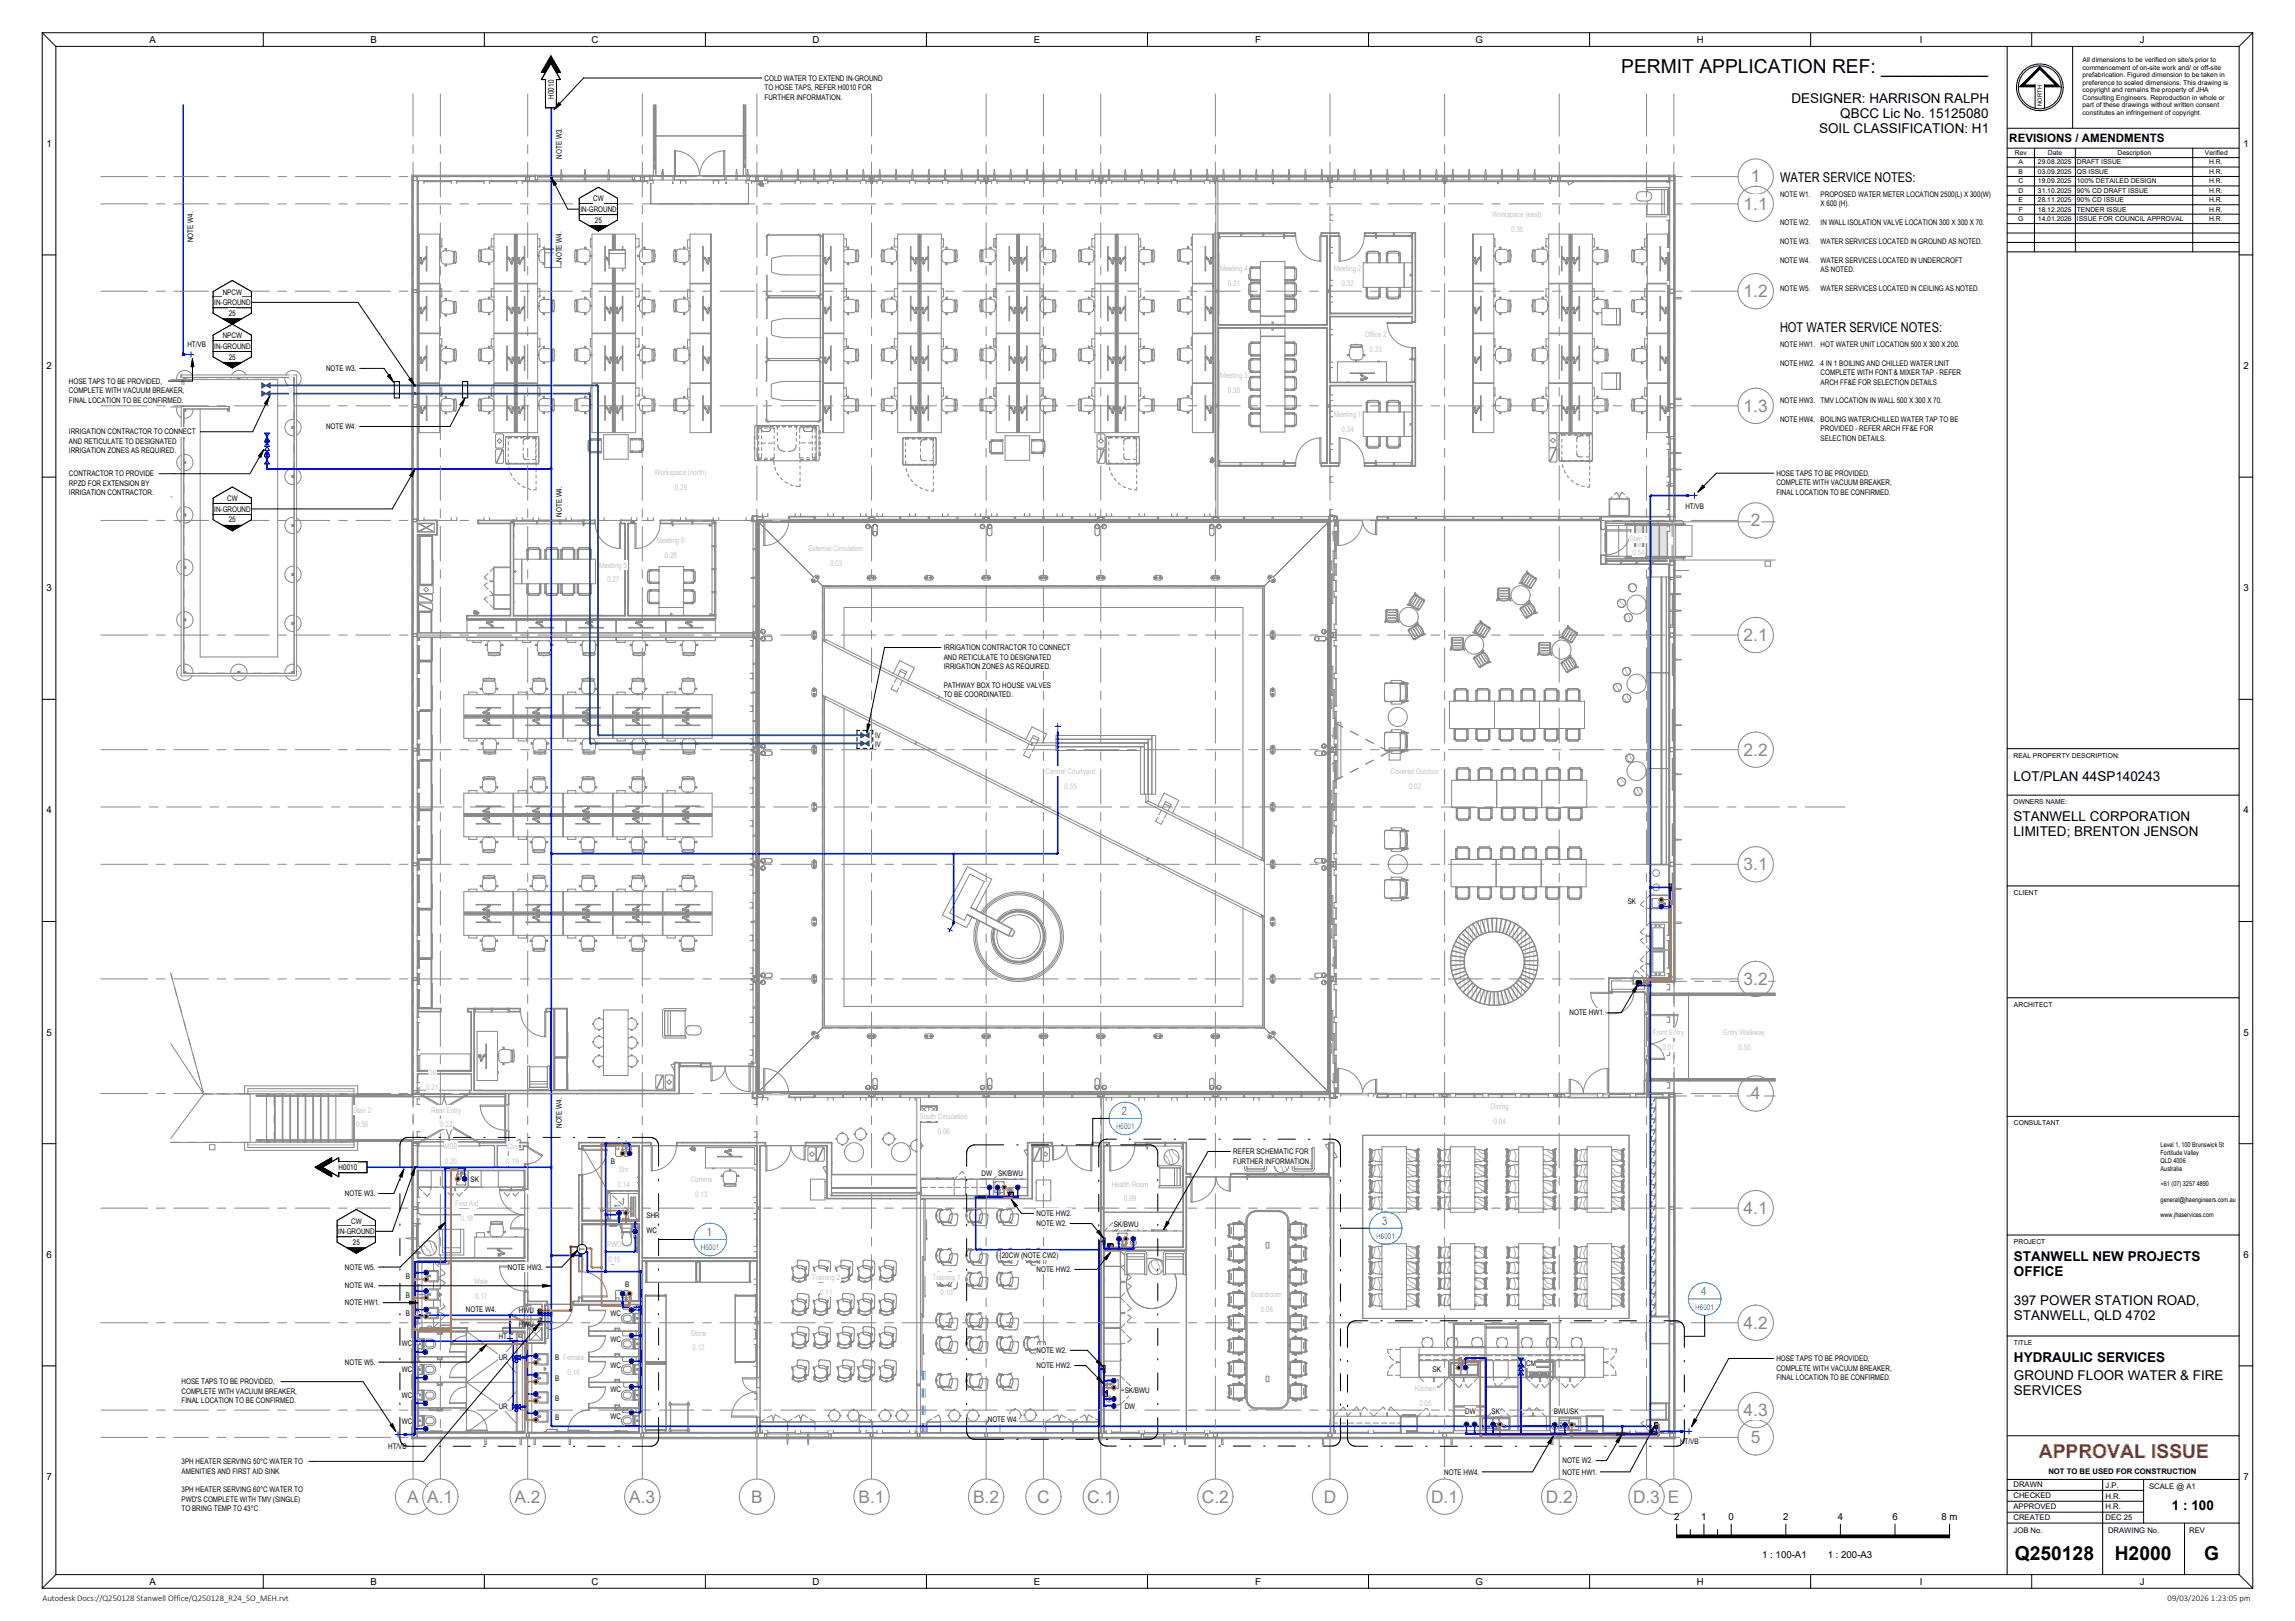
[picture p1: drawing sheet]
<svg xmlns="http://www.w3.org/2000/svg" width="841mm" height="594mm" viewBox="0 0 841 594" stroke-linecap="round" stroke-linejoin="round" font-family="sans-serif">
<defs><g id="words">
<g font-size="7.1">
<text x="594.1" y="26.8">PERMIT APPLICATION REF: __________</text>
<text x="738.3" y="571.7">Q250128</text>
<text x="774.9" y="571.7">H2000</text>
<text x="807.7" y="571.7">G</text>
</g>
<text font-size="7.1" fill="#f00" x="747.1" y="534.1">APPROVAL ISSUE</text>
<g font-size="6.3" fill="#888">
<text x="641.6" y="66.9">1</text>
<text x="639" y="76.9">1.1</text>
<text x="639" y="108.9">1.2</text>
<text x="639" y="150.9">1.3</text>
<text x="641.6" y="192.9">2</text>
<text x="639" y="234.9">2.1</text>
<text x="639" y="276.9">2.2</text>
<text x="639" y="318.9">3.1</text>
<text x="639" y="360.9">3.2</text>
<text x="641.6" y="402.9">4</text>
<text x="639" y="444.9">4.1</text>
<text x="639" y="486.9">4.2</text>
<text x="639" y="518.9">4.3</text>
<text x="641.6" y="528.9">5</text>
<text x="149.2" y="550.6">A</text>
<text x="156.6" y="550.6">A.1</text>
<text x="188.6" y="550.6">A.2</text>
<text x="230.6" y="550.6">A.3</text>
<text x="275.2" y="550.6">B</text>
<text x="314.6" y="550.6">B.1</text>
<text x="356.6" y="550.6">B.2</text>
<text x="380.1" y="550.6">C</text>
<text x="398.4" y="550.6">C.1</text>
<text x="440.4" y="550.6">C.2</text>
<text x="485.1" y="550.6">D</text>
<text x="524.4" y="550.6">D.1</text>
<text x="566.4" y="550.6">D.2</text>
<text x="598.4" y="550.6">D.3</text>
<text x="611.2" y="550.6">E</text>
</g>
<g font-size="4.9">
<text x="656.5" y="37.8">DESIGNER: HARRISON RALPH</text>
<text x="674.4" y="43.3">QBCC Lic No. 15125080</text>
<text x="666.6" y="48.8">SOIL CLASSIFICATION: H1</text>
<text x="652.3" y="66.5">WATER SERVICE NOTES:</text>
<text x="652.3" y="121.5">HOT WATER SERVICE NOTES:</text>
<text x="737.8" y="286.3">LOT/PLAN 44SP140243</text>
<text x="737.8" y="300.8">STANWELL CORPORATION</text>
<text x="737.8" y="306.3">LIMITED; BRENTON JENSON</text>
<text x="738" y="461.9">STANWELL NEW PROJECTS</text>
<text x="738" y="467.7">OFFICE</text>
<text x="738" y="478.3">397 POWER STATION ROAD,</text>
<text x="738" y="483.8">STANWELL, QLD 4702</text>
<text x="738" y="499.1">HYDRAULIC SERVICES</text>
<text x="738" y="505.7">GROUND FLOOR WATER &amp; FIRE</text>
<text x="738" y="511.2">SERVICES</text>
<text x="795.9" y="553.5">1 : 100</text>
</g>
<text font-size="4.2" x="736.3" y="52.1">REVISIONS / AMENDMENTS</text>
<g font-size="4.2" fill="#2395ff">
<text x="411.1" y="408.5">2</text>
<text x="506.5" y="448.7">3</text>
<text x="259" y="452.8">1</text>
<text x="623.4" y="474.6">4</text>
</g>
<g font-size="3.5">
<text x="54.8" y="15.7">A</text>
<text x="135.8" y="15.7">B</text>
<text x="216.7" y="15.7">C</text>
<text x="297.7" y="15.7">D</text>
<text x="378.8" y="15.7">E</text>
<text x="459.9" y="15.7">F</text>
<text x="540.6" y="15.7">G</text>
<text x="621.7" y="15.7">H</text>
<text x="703.5" y="15.7">I</text>
<text x="784.2" y="15.7">J</text>
<text x="17.1" y="53.8">1</text>
<text x="822.1" y="53.8">1</text>
<text x="17.1" y="135.2">2</text>
<text x="822.1" y="135.2">2</text>
<text x="17.1" y="216.6">3</text>
<text x="822.1" y="216.6">3</text>
<text x="17.1" y="298.1">4</text>
<text x="822.1" y="298.1">4</text>
<text x="17.1" y="379.5">5</text>
<text x="822.1" y="379.5">5</text>
<text x="17.1" y="460.9">6</text>
<text x="822.1" y="460.9">6</text>
<text x="17.1" y="542.4">7</text>
<text x="822.1" y="542.4">7</text>
<text x="613.4" y="556.9">2</text>
<text x="623.4" y="556.9">1</text>
<text x="633.4" y="556.9">0</text>
<text x="653.4" y="556.9">2</text>
<text x="673.4" y="556.9">4</text>
<text x="693.4" y="556.9">6</text>
<text x="711.5" y="556.9">8 m</text>
<text x="645.8" y="570.8">1 : 100-A1</text>
<text x="669.8" y="570.8">1 : 200-A3</text>
<text x="54.8" y="580.7">A</text>
<text x="135.8" y="580.7">B</text>
<text x="216.7" y="580.7">C</text>
<text x="297.7" y="580.7">D</text>
<text x="378.8" y="580.7">E</text>
<text x="459.9" y="580.7">F</text>
<text x="540.6" y="580.7">G</text>
<text x="621.7" y="580.7">H</text>
<text x="703.5" y="580.7">I</text>
<text x="784.2" y="580.7">J</text>
</g>
<g font-size="3.2">
<text x="15.6" y="586.8">Autodesk Docs://Q250128 Stanwell Office/Q250128_R24_SO_MEH.rvt</text>
<text x="794.3" y="586.8">09/03/2026 1:23:05 pm</text>
</g>
<g font-size="2.8">
<text x="280.2" y="29.6">COLD WATER TO EXTEND IN-GROUND</text>
<text x="280.2" y="33">TO HOSE TAPS, REFER H0010 FOR</text>
<text x="202.9" y="36.1" transform="rotate(-90 202.9 36.1)">H0010</text>
<text x="280.2" y="36.5">FURTHER INFORMATION.</text>
<text x="205.9" y="58.2" transform="rotate(-90 205.9 58.2)">NOTE W3.</text>
<text x="212.7" y="77.7">IN-GROUND</text>
<text x="217.4" y="73.8">CW</text>
<text x="652.3" y="72.1">NOTE W1.</text>
<text x="667.2" y="72.1">PROPOSED WATER METER LOCATION 2500(L) X 300(W)</text>
<text x="667.2" y="75.6">X 600 (H).</text>
<text x="218" y="81.6">25</text>
<text x="652.3" y="82.5">NOTE W2.</text>
<text x="667.2" y="82.5">IN WALL ISOLATION VALVE LOCATION 300 X 300 X 70.</text>
<text x="70.8" y="88.8" transform="rotate(-90 70.8 88.8)">NOTE W4.</text>
<text x="652.3" y="89.3">NOTE W3.</text>
<text x="667.2" y="89.3">WATER SERVICES LOCATED IN GROUND AS NOTED.</text>
<text x="205.9" y="96" transform="rotate(-90 205.9 96)">NOTE W4.</text>
<text x="652.3" y="96.2">NOTE W4.</text>
<text x="667.2" y="96.2">WATER SERVICES LOCATED IN UNDERCROFT</text>
<text x="667.2" y="99.7">AS NOTED.</text>
<text x="81.6" y="108">NPCW</text>
<text x="652.3" y="106.5">NOTE W5.</text>
<text x="667.2" y="106.5">WATER SERVICES LOCATED IN CEILING AS NOTED.</text>
<text x="78.5" y="111.8">IN-GROUND</text>
<text x="83.8" y="115.7">25</text>
<text x="81.6" y="124">NPCW</text>
<text x="68.7" y="127">HT/VB</text>
<text x="78.5" y="127.8">IN-GROUND</text>
<text x="83.8" y="131.7">25</text>
<text x="652.3" y="127.1">NOTE HW1.</text>
<text x="667.2" y="127.1">HOT WATER UNIT LOCATION 500 X 300 X 200.</text>
<text x="119.5" y="136">NOTE W3.</text>
<text x="652.3" y="134">NOTE HW2.</text>
<text x="667.2" y="134">4 IN 1 BOILING AND CHILLED WATER UNIT</text>
<text x="667.2" y="137.5">COMPLETE WITH FONT &amp; MIXER TAP - REFER</text>
<text x="25.3" y="140.6">HOSE TAPS TO BE PROVIDED,</text>
<text x="667.2" y="140.9">ARCH FF&amp;E FOR SELECTION DETAILS</text>
<text x="25.3" y="144.1">COMPLETE WITH VACUUM BREAKER,</text>
<text x="25.3" y="147.5">FINAL LOCATION TO BE CONFIRMED.</text>
<text x="652.3" y="147.8">NOTE HW3.</text>
<text x="667.2" y="147.8">TMV LOCATION IN WALL 500 X 300 X 70.</text>
<text x="652.3" y="154.7">NOTE HW4.</text>
<text x="667.2" y="154.7">BOILING WATER/CHILLED WATER TAP TO BE</text>
<text x="25.3" y="159.2">IRRIGATION CONTRACTOR TO CONNECT</text>
<text x="119.5" y="157.3">NOTE W4.</text>
<text x="667.2" y="158.1">PROVIDED - REFER ARCH FF&amp;E FOR</text>
<text x="667.2" y="161.5">SELECTION DETAILS.</text>
<text x="25.3" y="162.7">AND RETICULATE TO DESIGNATED</text>
<text x="25.3" y="166.1">IRRIGATION ZONES AS REQUIRED.</text>
<text x="25.3" y="174.6">CONTRACTOR TO PROVIDE</text>
<text x="25.3" y="178">RPZD FOR EXTENSION BY</text>
<text x="650.9" y="174.4">HOSE TAPS TO BE PROVIDED,</text>
<text x="650.9" y="177.8">COMPLETE WITH VACUUM BREAKER,</text>
<text x="25.3" y="181.5">IRRIGATION CONTRACTOR.</text>
<text x="83.3" y="183.7">CW</text>
<text x="650.9" y="181.3">FINAL LOCATION TO BE CONFIRMED.</text>
<text x="78.5" y="187.5">IN-GROUND</text>
<text x="83.8" y="191.4">25</text>
<text x="205.9" y="189.4" transform="rotate(-90 205.9 189.4)">NOTE W4.</text>
<text x="617.6" y="186.4">HT/VB</text>
<text x="345.8" y="238.3">IRRIGATION CONTRACTOR TO CONNECT</text>
<text x="345.8" y="241.7">AND RETICULATE TO DESIGNATED</text>
<text x="345.8" y="245.2">IRRIGATION ZONES AS REQUIRED.</text>
<text x="345.8" y="252">PATHWAY BOX TO HOUSE VALVES</text>
<text x="345.8" y="255.5">TO BE COORDINATED.</text>
<text x="320.7" y="270.4">IV</text>
<text x="320.7" y="273.9">IV</text>
<text x="596.5" y="331.3">SK</text>
<text x="575.2" y="372.1">NOTE HW1.</text>
<text x="205.9" y="413.4" transform="rotate(-90 205.9 413.4)">NOTE W4.</text>
<text x="451.9" y="422.9">REFER SCHEMATIC FOR</text>
<text x="124.1" y="428.8">H0010</text>
<text x="223.9" y="426.4">B</text>
<text x="359.7" y="430.8">DW</text>
<text x="365.8" y="430.8">SK/BWU</text>
<text x="451.9" y="426.4">FURTHER INFORMATION</text>
<text x="172.4" y="433">SK</text>
<text x="126.4" y="438.4">NOTE W3.</text>
<text x="128.7" y="448.4">CW</text>
<text x="236.9" y="446.2">SHR</text>
<text x="379.8" y="449.4">NOTE W2.</text>
<text x="379.8" y="445.6">NOTE HW2.</text>
<text x="408.1" y="449.7">SK/BWU</text>
<text x="124" y="452.2">IN-GROUND</text>
<text x="236.9" y="452">WC</text>
<text x="129.3" y="456.2">25</text>
<text x="214.3" y="458.5" transform="rotate(-90 214.3 458.5)">T</text>
<text x="367.1" y="461">20CW (NOTE CW2)</text>
<text x="126.4" y="465.3">NOTE W5.</text>
<text x="186.2" y="465.3">NOTE HW3.</text>
<text x="379.8" y="466.2">NOTE HW2.</text>
<text x="126.4" y="472.2">NOTE W4.</text>
<text x="148.7" y="468.8">B</text>
<text x="229.1" y="471.4">B</text>
<text x="126.4" y="478.4">NOTE HW1.</text>
<text x="148.7" y="475.5">B</text>
<text x="148.7" y="482.1">B</text>
<text x="170.7" y="480.8">NOTE W4.</text>
<text x="190.2" y="481">HWU</text>
<text x="223.7" y="482.2">WC</text>
<text x="182.8" y="490.8">HT</text>
<text x="190.2" y="486.4">HWU</text>
<text x="223.7" y="491.8">WC</text>
<text x="147.2" y="493.3">WC</text>
<text x="379.8" y="495.8">NOTE W2.</text>
<text x="126.4" y="500.1">NOTE W5.</text>
<text x="147.2" y="502.7">WC</text>
<text x="182.8" y="498.3">UR</text>
<text x="203.4" y="498.3">B</text>
<text x="223.7" y="501.2">WC</text>
<text x="379.8" y="501.4">NOTE HW2.</text>
<text x="525" y="502.9">SK</text>
<text x="559.3" y="500.6">CM</text>
<text x="650.9" y="498.8">HOSE TAPS TO BE PROVIDED,</text>
<text x="650.9" y="502.2">COMPLETE WITH VACUUM BREAKER,</text>
<text x="66.5" y="507.3">HOSE TAPS TO BE PROVIDED,</text>
<text x="203.4" y="506">B</text>
<text x="650.9" y="505.7">FINAL LOCATION TO BE CONFIRMED.</text>
<text x="66.5" y="510.7">COMPLETE WITH VACUUM BREAKER,</text>
<text x="66.5" y="514.2">FINAL LOCATION TO BE CONFIRMED.</text>
<text x="147.2" y="512.3">WC</text>
<text x="203.4" y="513.2">B</text>
<text x="223.7" y="510.1">WC</text>
<text x="412.1" y="510.6">SK/BWU</text>
<text x="147.2" y="521.6">WC</text>
<text x="182.8" y="516.2">UR</text>
<text x="203.4" y="520.2">B</text>
<text x="223.7" y="519.8">WC</text>
<text x="362" y="521.2">NOTE W4.</text>
<text x="412.1" y="516.5">DW</text>
<text x="537" y="518.2">DW</text>
<text x="546.6" y="518.2">SK</text>
<text x="569.4" y="518.2">BWU/SK</text>
<text x="142.2" y="530.8">HT/VB</text>
<text x="615.7" y="529.3">HT/VB</text>
<text x="66.5" y="536.5">3PH HEATER SERVING 50°C WATER TO</text>
<text x="66.5" y="540">AMENITIES AND FIRST AID SINK</text>
<text x="572.6" y="536.2">NOTE W2.</text>
<text x="529.3" y="540.4">NOTE HW4.</text>
<text x="572.6" y="540.4">NOTE HW1.</text>
<text x="737.8" y="545.1">DRAWN</text>
<text x="750.6" y="540.2">NOT TO BE USED FOR CONSTRUCTION</text>
<text x="771.6" y="545.1">J.P.</text>
<text x="787.5" y="545.5">SCALE @ A1</text>
<text x="66.5" y="546.8">3PH HEATER SERVING 60°C WATER TO</text>
<text x="66.5" y="550.3">PWD'S COMPLETE WITH TMV (SINGLE)</text>
<text x="737.8" y="549.1">CHECKED</text>
<text x="771.6" y="549.1">H.R.</text>
<text x="66.5" y="553.7">TO BRING TEMP TO 43°C</text>
<text x="737.8" y="553.1">APPROVED</text>
<text x="737.8" y="557.1">CREATED</text>
<text x="771.6" y="553.1">H.R.</text>
<text x="771.6" y="557.1">DEC 25</text>
<text x="737.8" y="561.7">JOB No.</text>
<text x="772.5" y="561.7">DRAWING No.</text>
<text x="802.3" y="561.7">REV</text>
</g>
<g font-size="2.8" fill="#c3c3c3">
<text x="546.8" y="79.5">Workspace (east)</text>
<text x="553.7" y="84.9">0.35</text>
<text x="447.1" y="99.5">Meeting 4</text>
<text x="488.8" y="99.5">Meeting 2</text>
<text x="450" y="104.9">0.31</text>
<text x="491.6" y="104.9">0.32</text>
<text x="500.1" y="123.5">Office 2</text>
<text x="501.9" y="129">0.33</text>
<text x="105.8" y="139.1">?</text>
<text x="447.1" y="138.5">Meeting 3</text>
<text x="450" y="143.9">0.30</text>
<text x="105.8" y="144.5">?</text>
<text x="488.8" y="152.9">Meeting 1</text>
<text x="491.6" y="158.3">0.34</text>
<text x="239.9" y="174.2">Workspace (north)</text>
<text x="247.3" y="179.6">0.29</text>
<text x="240.7" y="199.1">Meeting 6</text>
<text x="296.2" y="201.9">External Circulation</text>
<text x="597.1" y="198.1">Stair 1</text>
<text x="598.2" y="203.5">0.54</text>
<text x="219.6" y="208">Meeting 5</text>
<text x="243.6" y="204.5">0.28</text>
<text x="304.2" y="207.3">0.03</text>
<text x="222.5" y="213.4">0.27</text>
<text x="383.1" y="283.6">Central Courtyard</text>
<text x="509.6" y="283.6">Covered Outdoor</text>
<text x="390.1" y="289">0.55</text>
<text x="516.3" y="289">0.02</text>
<text x="605.7" y="379.4">Front Entry</text>
<text x="631.5" y="379.4">Entry Walkway</text>
<text x="609.2" y="384.8">0.01</text>
<text x="637" y="384.8">0.50</text>
<text x="156.9" y="393.9">DB</text>
<text x="156.2" y="399.3">0.21</text>
<text x="129.4" y="407.7">Stair 2</text>
<text x="158" y="407.7">Rear Entry</text>
<text x="546.3" y="406.3">Dining</text>
<text x="130.5" y="413.1">0.56</text>
<text x="161.3" y="413.1">0.22</text>
<text x="337" y="410.2">South Circulation</text>
<text x="547.4" y="411.7">0.04</text>
<text x="343.7" y="415.6">0.06</text>
<text x="162.8" y="421">MSB</text>
<text x="185.8" y="421">Clnr</text>
<text x="163" y="426.4">0.20</text>
<text x="185.7" y="426.4">0.19</text>
<text x="226.8" y="429.5">Shr</text>
<text x="226.3" y="435">0.14</text>
<text x="253.1" y="433.1">Comms</text>
<text x="407.4" y="434.8">Health Room</text>
<text x="166.8" y="441.9">First Aid</text>
<text x="254.8" y="438.5">0.13</text>
<text x="411.9" y="440.2">0.09</text>
<text x="168.9" y="447.3">0.18</text>
<text x="222.5" y="457">PWD</text>
<text x="222.9" y="462.4">0.15</text>
<text x="173.9" y="470.7">Male</text>
<text x="297.6" y="469.2">Training 2</text>
<text x="341.7" y="469.2">Training 1</text>
<text x="174.1" y="476.1">0.17</text>
<text x="300.6" y="474.6">0.11</text>
<text x="344.7" y="474.6">0.10</text>
<text x="458.4" y="475.4">Boardroom</text>
<text x="462" y="480.8">0.08</text>
<text x="253.2" y="489.4">Store</text>
<text x="253.7" y="494.8">0.12</text>
<text x="206.4" y="498.3">Female</text>
<text x="208" y="503.7">0.16</text>
<text x="518.5" y="509.8">Kitchen</text>
<text x="520.1" y="515.2">0.05</text>
</g>
<g font-size="2.8" fill="#2395ff">
<text x="409" y="413.7">H6001</text>
<text x="504.3" y="453.9">H6001</text>
<text x="256.8" y="458.1">H6001</text>
<text x="621.2" y="479.9">H6001</text>
</g>
<g font-size="2.5">
<text x="763.1" y="22.7">All dimensions to be verified on site/s prior to</text>
<text x="763.1" y="25.5">commencement of on-site work and/ or off-site</text>
<text x="763.1" y="28.2">prefabrication. Figured dimension to be taken in</text>
<text x="763.1" y="31">preference to scaled dimensions. This drawing is</text>
<text x="763.1" y="33.8">copyright and remains the property of JHA</text>
<text x="763.1" y="36.6">Consulting Engineers. Reproduction in whole or</text>
<text x="763.1" y="39.4">part of these drawings without written consent</text>
<text x="763.1" y="42.1">constitutes an infringement of copyright.</text>
<text x="738.4" y="56.8">Rev</text>
<text x="750.4" y="56.8">Date</text>
<text x="776" y="56.8">Description</text>
<text x="808" y="56.8">Verified</text>
<text x="739.7" y="60.3">A</text>
<text x="739.7" y="63.7">B</text>
<text x="746.8" y="60.3">29.08.2025</text>
<text x="746.8" y="63.7">03.09.2025</text>
<text x="761.1" y="60.3">DRAFT ISSUE</text>
<text x="761.1" y="63.7">QS ISSUE</text>
<text x="809.5" y="60.3">H.R.</text>
<text x="809.5" y="63.7">H.R.</text>
<text x="739.6" y="67.2">C</text>
<text x="739.6" y="70.6">D</text>
<text x="746.8" y="67.2">19.09.2025</text>
<text x="746.8" y="70.6">31.10.2025</text>
<text x="761.1" y="67.2">100% DETAILED DESIGN</text>
<text x="761.1" y="70.6">90% CD DRAFT ISSUE</text>
<text x="809.5" y="67.2">H.R.</text>
<text x="809.5" y="70.6">H.R.</text>
<text x="739.7" y="74.1">E</text>
<text x="739.8" y="77.5">F</text>
<text x="746.8" y="74.1">28.11.2025</text>
<text x="746.8" y="77.5">18.12.2025</text>
<text x="761.1" y="74.1">90% CD ISSUE</text>
<text x="761.1" y="77.5">TENDER ISSUE</text>
<text x="809.5" y="74.1">H.R.</text>
<text x="809.5" y="77.5">H.R.</text>
<text x="739.5" y="81">G</text>
<text x="746.8" y="81">14.01.2026</text>
<text x="761.1" y="81">ISSUE FOR COUNCIL APPROVAL</text>
<text x="809.5" y="81">H.R.</text>
<text x="737.8" y="277.6">REAL PROPERTY DESCRIPTION:</text>
<text x="737.8" y="294.7">OWNERS NAME:</text>
<text x="738" y="327.9">CLIENT</text>
<text x="738" y="368.9">ARCHITECT</text>
<text x="738" y="412.4">CONSULTANT</text>
<text x="791.7" y="420.4">Level 1, 100 Brunswick St</text>
<text x="791.7" y="423.3">Fortitude Valley</text>
<text x="791.7" y="426.1">QLD 4006</text>
<text x="791.7" y="429">Australia</text>
<text x="791.7" y="434.7">+61 (07) 3257 4890</text>
<text x="791.7" y="440.4">general@jhaengineers.com.au</text>
<text x="791.7" y="446">www.jhaservices.com</text>
<text x="738" y="455.8">PROJECT</text>
<text x="738" y="492.8">TITLE</text>
</g>
<text font-size="2.1" x="748.3" y="38.7" transform="rotate(-90 748.3 38.7)">NORTH</text>
</g></defs>
<g fill="#0080c0">
<path d="M219.5 269.3l96 .1z"/>
<path d="M219.5 269.4l96 .2z"/>
<path d="M315.5 268.5l1.5 .9-1.5 .9z"/>
<path d="M317 269.4l1.5-.9v1.8z"/>
<path d="M216.5 272.4l99 .2z"/>
<path d="M216.5 272.3l99 .1z"/>
<path d="M315.5 271.5l1.5 .9-1.5 .9z"/>
<path d="M317 272.4l1.5-.9v1.8z"/>
<path d="M219.1 141.6l.2 127.4z"/>
<path d="M219 141.6l.1 127.4z"/>
<path d="M96 140.3l1.5 .9-1.5 .9z"/>
<path d="M97.5 141.2l1.5-.9v1.8z"/>
<path d="M99 141.2l52.5 .2z"/>
<path d="M99 141.1l52.5 .1z"/>
<path d="M216.1 144.6l.2 127.4z"/>
<path d="M216 144.6l.1 127.4z"/>
<path d="M219 269.2l.4 .4z"/>
<path d="M219.5 269.3v.3z"/>
<path d="M219 269.1h.3z"/>
<path d="M216 272.2l.4 .4z"/>
<path d="M216.5 272.3v.3z"/>
<path d="M216 272.1h.3z"/>
<path d="M96 143.3l1.5 .9-1.5 .9z"/>
<path d="M97.5 144.2l1.5-.9v1.8z"/>
<path d="M99 144.2l52.5 .2z"/>
<path d="M99 144.1l52.5 .1z"/>
<path d="M215.9 144.1l.4 .4z"/>
<path d="M215.8 144.1v.3z"/>
<path d="M216 144.6h.3z"/>
<path d="M218.9 141.1l.4 .4z"/>
<path d="M218.8 141.1v.3z"/>
<path d="M219 141.6h.3z"/>
<path d="M151.8 141.2l.4 .2z"/>
<path d="M151.8 141.2h.4z"/>
<path d="M151.8 141.2l.2 .2z"/>
<path d="M151.7 141.2l.2 .2z"/>
<path d="M151.8 144.2l.4 .2z"/>
<path d="M151.8 144.2h.4z"/>
<path d="M151.8 144.2l.2 .2z"/>
<path d="M151.7 144.2l.2 .2z"/>
<path d="M152.3 141.1l49.7 .1zM202.2 141.1l16.6 .1z"/>
<path d="M152.3 141.2h49.7zM202.1 141.2l16.7 .2z"/>
<path d="M219 269.1l.3 .1zM219 269l.3 .1z"/>
<path d="M219.4 269.3v.3zM219.5 269.3v.3z"/>
<path d="M216 272.1l.3 .1zM216 272l.3 .1z"/>
<path d="M216.5 272.3v.3zM216.4 272.3v.3z"/>
<path d="M152.3 144.1l49.7 .1zM202.2 144.1l13.6 .1z"/>
<path d="M202.1 144.2l13.7 .2zM152.3 144.2h49.7z"/>
<path d="M216 144.6h.3zM216 144.5h.3z"/>
<path d="M215.8 144.1v.3zM215.8 144.1l.1 .3z"/>
<path d="M219 141.6h.3zM219 141.5h.3z"/>
<path d="M218.8 141.1v.3zM218.8 141.1l.1 .3z"/>
</g>
<g fill="#0080ff">
<path d="M152.5 171.7l49.2 .1z"/>
<path d="M152.5 171.8l49.2 .2z"/>
<path d="M201.9 171.7v.3h.3v-.3z"/>
<path d="M201.9 171.7v.3z"/>
<path d="M201.9 172.1h.3z"/>
<path d="M201.9 171.6h.3z"/>
<path d="M201.8 171.7v.3z"/>
<path d="M202 65.4l.2 106.1z"/>
<path d="M201.9 65.4l.1 106.1z"/>
<path d="M98.2 171.7l53.5 .1z"/>
<path d="M98.2 171.8l53.5 .2z"/>
<path d="M152 171.8l.4 .2z"/>
<path d="M152 171.7l.4 .1z"/>
<path d="M152 171.7l.2 .3z"/>
<path d="M152 171.8l.2 .2z"/>
<path d="M151.9 171.8l.1 .1z"/>
<path d="M616.7 524.4l.3 .1z"/>
<path d="M616.7 524.5l.3 .1z"/>
<path d="M616.1 524.5l.4 .1z"/>
<path d="M616.2 524.4l.3 .1z"/>
<path d="M616.2 524.4l.1 .2z"/>
<path d="M616.1 524.5l.2 .1z"/>
<path d="M616 524.5l.2 .1z"/>
<path d="M604.7 524.3l.3 .3z"/>
<path d="M605.1 524.4v.3z"/>
<path d="M604.6 524.2h.3z"/>
<path d="M152.5 427.6l49.2 .1z"/>
<path d="M152.5 427.7l49.2 .1z"/>
<path d="M134.5 427.6l17.2 .1z"/>
<path d="M134.5 427.7l17.2 .2z"/>
<path d="M151.9 427.7l.2 .1z"/>
<path d="M201.9 427.5v.4h.3v-.4z"/>
<path d="M201.9 427.6v.2z"/>
<path d="M201.9 428h.3z"/>
<path d="M201.9 427.5h.3z"/>
<path d="M201.8 427.6v.3z"/>
<path d="M201.9 313.2l.1 114.2z"/>
<path d="M202 313.2l.2 114.2z"/>
<path d="M152 427.6l.4 .1z"/>
<path d="M152 427.7l.4 .1z"/>
<path d="M152 427.6l.2 .2z"/>
<path d="M152 427.7l.2 .1z"/>
<path d="M201.9 172.1l.3 .1zM201.9 172l.3 .1z"/>
<path d="M201.9 171.6l.3 .1zM201.9 171.5l.3 .1z"/>
<path d="M201.7 171.7l.1 .3zM201.8 171.7l.1 .3z"/>
<path d="M605.2 524.4l1.7 .1zM608 524.4l7.9 .1zM607.1 524.4l.7 .1z"/>
<path d="M608 524.5l7.9 .1zM605.2 524.5l1.7 .1zM607.1 524.5l.7 .1z"/>
<path d="M604.6 524.2l.3 .1zM604.6 524.1l.3 .1z"/>
<path d="M605.1 524.4l.1 .3zM605 524.4l.1 .3z"/>
<path d="M201.9 428l.3 .1zM201.9 427.9l.3 .1z"/>
<path d="M201.9 427.5h.3zM201.9 427.4l.3 .1z"/>
<path d="M201.8 427.6l.1 .3zM201.7 427.6l.1 .3z"/>
</g>
<g fill="#000">
<circle cx="156.1" cy="479.9" r=".8"/>
<circle cx="156.1" cy="482.4" r=".8"/>
</g>
<g fill="#0080ff">
<path d="M201.9 484.8l.1 37.5z"/>
<path d="M202 484.8l.2 37.5z"/>
<path d="M153.8 481.8l.1 .2z"/>
<path d="M153.6 481.9l.3 .1z"/>
<path d="M153.6 482h.3z"/>
<path d="M201.9 481.8v.3h.3v-.3z"/>
<path d="M201.9 481.8v.3z"/>
<path d="M201.9 482.2h.3z"/>
<path d="M201.9 481.7h.3z"/>
<path d="M201.8 481.8v.3z"/>
<path d="M153.6 482a.13 .13 0 0 0 .2 0 .13 .13 0 0 0-.2 0zM153.6 482a.13 .13 0 0 1 .2 0 .13 .13 0 0 1-.2 0z"/>
<path d="M201.9 482.2l.3 .1zM201.9 482.1l.3 .1z"/>
<path d="M201.9 481.7l.3 .1zM201.9 481.6l.3 .1z"/>
<path d="M201.7 481.8l.1 .3zM201.8 481.8l.1 .3z"/>
<circle cx="153.7" cy="482" r=".13"/>
<circle cx="153.7" cy="483" r=".13"/>
</g>
<g fill="#000">
<circle cx="156.1" cy="468.8" r=".8"/>
<circle cx="156.1" cy="473.1" r=".8"/>
<circle cx="156.1" cy="466.3" r=".8"/>
<circle cx="156.1" cy="475.6" r=".8"/>
<circle cx="155.9" cy="495.5" r=".8"/>
<circle cx="155.9" cy="514.2" r=".8"/>
<circle cx="155.9" cy="504.8" r=".8"/>
<circle cx="156" cy="523.6" r=".8"/>
</g>
<g fill="#0080ff">
<path d="M147.8 525.5l.3 .2z"/>
<path d="M147.8 525.7l.3 .1z"/>
</g>
<g fill="#000">
<circle cx="167.7" cy="432" r=".8"/>
<circle cx="170.2" cy="432" r=".8"/>
<circle cx="228.2" cy="422.7" r=".8"/>
<circle cx="230.7" cy="422.7" r=".8"/>
<circle cx="226.9" cy="444.5" r=".8"/>
<circle cx="229.4" cy="444.5" r=".8"/>
<circle cx="232.8" cy="451.3" r=".8"/>
<circle cx="410" cy="454" r=".8"/>
<circle cx="412.5" cy="454" r=".8"/>
<circle cx="228.2" cy="474.1" r=".8"/>
<circle cx="230.7" cy="474.1" r=".8"/>
<circle cx="196.4" cy="496.9" r=".8"/>
<circle cx="196.4" cy="499.4" r=".8"/>
<circle cx="231.4" cy="498.8" r=".8"/>
<circle cx="231.4" cy="489.4" r=".8"/>
<circle cx="231.4" cy="480" r=".8"/>
<circle cx="196.4" cy="510.8" r=".8"/>
<circle cx="196.4" cy="513.3" r=".8"/>
<circle cx="196.4" cy="506.3" r=".8"/>
<circle cx="196.4" cy="503.8" r=".8"/>
<circle cx="196.4" cy="517.8" r=".8"/>
<circle cx="231.4" cy="508.2" r=".8"/>
<circle cx="231.4" cy="517.6" r=".8"/>
<circle cx="408.1" cy="506" r=".8"/>
<circle cx="408.1" cy="508.5" r=".8"/>
<circle cx="534.5" cy="501.1" r=".8"/>
<circle cx="537" cy="501.1" r=".8"/>
<circle cx="196.4" cy="520.3" r=".8"/>
<circle cx="547.1" cy="522" r=".8"/>
<circle cx="549.6" cy="522" r=".8"/>
<circle cx="573.5" cy="522.1" r=".8"/>
<circle cx="576" cy="522.1" r=".8"/>
</g>
<g fill="#0080ff">
<path d="M152.1 480.2l.1 2.1z"/>
<path d="M152 480.2l.1 2.1z"/>
</g>
<g fill="#ff9b37">
<path d="M151.6 469.2l.1 6.1z"/>
<path d="M151.7 469.2l.1 6.1z"/>
<path d="M152.1 468.8l1.3 .2z"/>
<path d="M152.1 468.7l1.3 .1z"/>
<path d="M152 475.6l1.3 .1z"/>
<path d="M152 475.5l1.3 .1z"/>
<path d="M152 482.4l1.3 .1z"/>
<path d="M152 482.3l1.3 .1z"/>
</g>
<g fill="#0080ff">
<path d="M152.1 462.9l.1 3.1z"/>
<path d="M152 462.9l.1 3.1z"/>
<path d="M152.5 462.5l10.3 .1z"/>
<path d="M152.5 462.3l10.3 .2z"/>
<path d="M163.2 428.4l.1 33.7z"/>
<path d="M163.1 428.4l.1 33.7z"/>
<path d="M163.6 428l6.2 .2z"/>
<path d="M163.6 427.9l6.2 .1z"/>
<path d="M170.2 428.4l.2 .8z"/>
<path d="M170.1 428.4l.1 .8z"/>
</g>
<g fill="#ff9b37">
<path d="M167.7 428.8l.2 .4z"/>
<path d="M167.6 428.8l.1 .4z"/>
<path d="M152.1 487.2l12.7 .1z"/>
<path d="M152.1 487.1l12.7 .1z"/>
</g>
<g fill="#0080ff">
<path d="M152.5 491.3l35.2 .2z"/>
<path d="M152.5 491.5l35.2 .1z"/>
<path d="M152.5 466.3l.9 .2z"/>
<path d="M152.5 466.2l.9 .1z"/>
<path d="M152.5 473.1l.8 .1z"/>
<path d="M152.5 473l.8 .1z"/>
<path d="M152.5 479.9l.8 .1z"/>
<path d="M152.5 479.8l.8 .1z"/>
<path d="M152 466.3h.3z"/>
<path d="M152 466.3l.3 .2z"/>
<path d="M152 466.2l.1 .3z"/>
<path d="M151.9 466.3l.3 .2z"/>
<path d="M152 473l.3 .1z"/>
<path d="M152 473.1l.3 .1z"/>
<path d="M152 473l.2 .2z"/>
<path d="M152 473.1l.2 .1z"/>
<path d="M152 479.8l.3 .1z"/>
<path d="M152 479.9l.3 .1z"/>
<path d="M152 479.8l.1 .2z"/>
<path d="M151.9 479.9l.3 .1z"/>
<path d="M163.1 462.2h.2l-.3 .4z"/>
<path d="M163.1 462.2h.2z"/>
<path d="M163.1 462.1l.2 .1z"/>
<path d="M162.9 462.3v.3z"/>
<path d="M152.1 469l.1 3.8zM152.1 466.7l.1 2z"/>
<path d="M152 469l.1 3.8zM152 466.7l.1 2z"/>
<path d="M152 475.7l.1 3.9zM152 473.4l.1 2.1z"/>
<path d="M152.1 475.7l.1 3.9zM152.1 473.4l.1 2.1z"/>
<path d="M162.8 462.3l.1 .3zM162.9 462.3l.1 .3z"/>
<path d="M163.1 462.2h.2zM163.1 462.1h.2z"/>
</g>
<g fill="#ff9b37">
<path d="M165.2 428.8l.1 54.4z"/>
<path d="M165.1 428.8l.1 54.4z"/>
<path d="M165.6 428.4l1.7 .1z"/>
<path d="M165.6 428.3l1.7 .1z"/>
<path d="M165.1 487l.1 .4z"/>
<path d="M165.2 487l.1 .4z"/>
<path d="M151.6 487l.3 .3z"/>
<path d="M152 487.1v.3z"/>
<path d="M151.5 486.9h.3z"/>
<path d="M165.2 491.6l.1 .5zM165.2 487.6l.1 3.7z"/>
<path d="M165.1 491.6l.1 .5zM165.1 487.6l.1 3.7z"/>
<path d="M151.6 486.9l.2 .1zM151.6 486.8l.2 .1z"/>
<path d="M151.9 487.1l.1 .3zM152 487.1l.1 .3z"/>
</g>
<g fill="#0080ff">
<path d="M152.5 495.5l.5 .1z"/>
<path d="M152.5 495.3l.5 .2z"/>
<path d="M152.5 504.8l.5 .2z"/>
<path d="M152.5 504.7l.5 .1z"/>
<path d="M152.5 514.2l.5 .2z"/>
<path d="M152.5 514.1l.5 .1z"/>
<path d="M152.5 523.6l.6 .1z"/>
<path d="M152.5 523.5l.6 .1z"/>
</g>
<g fill="#ff9b37">
<path d="M165.6 492.3l26.7 .2z"/>
<path d="M165.6 492.5l26.7 .1z"/>
</g>
<g fill="#0080ff">
<path d="M193.1 491.9l.1 4.6z"/>
<path d="M192.9 491.9l.2 4.6z"/>
</g>
<g fill="#ff9b37">
<path d="M192.5 492.5h.3z"/>
<path d="M192.5 492.3l.3 .2z"/>
<path d="M192.7 492.3v.3z"/>
<path d="M192.6 492.3l.3 .2z"/>
<path d="M192.6 492.6l.3-.1z"/>
</g>
<g fill="#0080ff">
<path d="M192.8 491.5h.4z"/>
<path d="M192.8 491.3l.4 .2z"/>
<path d="M193 491.3l.1 .3z"/>
<path d="M193 491.3l.2 .2z"/>
<path d="M193 491.6l.2-.1z"/>
<path d="M152 491.4l.3 .1z"/>
<path d="M152 491.5l.3 .1z"/>
<path d="M152 491.4l.2 .2z"/>
<path d="M152 491.5l.2 .1z"/>
</g>
<g fill="#ff9b37">
<path d="M193 499.4l.6 .1z"/>
<path d="M193 499.2l.6 .2z"/>
<path d="M151.6 482.2v.4h.2v-.4z"/>
<path d="M151.7 482.4l.1-.1v.2z"/>
<path d="M151.5 482.1h.3z"/>
<path d="M151.5 482.7h.3z"/>
<path d="M151.9 482.3v.2z"/>
<path d="M151.7 482.7l.1 4.1z"/>
<path d="M151.6 482.7l.1 4.1z"/>
<path d="M151.6 475.4v.4h.2v-.4z"/>
<path d="M151.8 475.5v.2z"/>
<path d="M151.5 475.3h.3z"/>
<path d="M151.5 475.9h.3z"/>
<path d="M151.9 475.5v.2z"/>
<path d="M151.7 475.9l.1 6.2z"/>
<path d="M151.6 475.9l.1 6.2z"/>
<path d="M151.6 468.9l.3-.2-.1 .4z"/>
<path d="M151.5 469.1l.3 .1z"/>
<path d="M151.5 469.2h.3z"/>
<path d="M152 468.7v.3z"/>
<path d="M192.6 499.2v.3h.2v-.3z"/>
<path d="M192.7 499.4l.2-.2v.3z"/>
<path d="M192.6 499.6h.2z"/>
<path d="M192.6 499.1h.2z"/>
<path d="M192.9 499.2v.3z"/>
<path d="M192.6 492.9l.1 6.1z"/>
<path d="M192.7 492.9l.1 6.1z"/>
<path d="M151.6 482.2h.2zM151.6 482.1h.2z"/>
<path d="M151.6 482.7h.2zM151.6 482.6h.2z"/>
<path d="M151.9 482.3l.1 .2zM151.8 482.3l.1 .2z"/>
<path d="M151.6 475.4h.2zM151.6 475.3h.2z"/>
<path d="M151.6 475.9h.2zM151.6 475.8l.2 .1z"/>
<path d="M151.9 475.5l.1 .2zM151.8 475.5l.1 .2z"/>
<path d="M152 468.7l.1 .3zM151.9 468.7l.1 .3z"/>
<path d="M151.6 469.2h.2zM151.6 469.1h.2z"/>
<path d="M192.6 499.6l.2 .1zM192.6 499.5l.2 .1z"/>
<path d="M192.6 499.1l.2 .1zM192.6 499l.2 .1z"/>
<path d="M192.9 499.2v.3zM192.9 499.2l.1 .3z"/>
</g>
<g fill="#ff9b37">
<path d="M193 506.3l.6 .1z"/>
<path d="M193 506.2l.6 .1z"/>
</g>
<g fill="#ff9b37">
<path d="M193 513.3l.6 .1z"/>
<path d="M193 513.2l.6 .1z"/>
</g>
<g fill="#ff9b37">
<path d="M193.1 520.3l.5 .1z"/>
<path d="M193.1 520.2l.5 .1z"/>
</g>
<g fill="#0080ff">
<path d="M192.9 517.8l.4 .1z"/>
<path d="M193 517.7l.3 .1z"/>
<path d="M193 517.7l.1 .2z"/>
<path d="M192.9 517.8l.2 .1z"/>
<path d="M193 510.7l.3 .1z"/>
<path d="M192.9 510.8l.4 .1z"/>
<path d="M193 510.7l.1 .2z"/>
<path d="M192.9 510.8l.2 .1z"/>
<path d="M193 503.7l.3 .1z"/>
<path d="M192.9 503.8l.4 .1z"/>
<path d="M193 503.7l.1 .2z"/>
<path d="M192.9 503.8l.2 .1z"/>
<path d="M193 496.8l.3 .1z"/>
<path d="M192.9 496.9l.4 .1z"/>
<path d="M193 496.8l.1 .2z"/>
<path d="M192.9 496.9l.2 .1z"/>
<path d="M193.1 513.5l.1 3.9zM193.1 511.2l.1 2z"/>
<path d="M192.9 513.5l.2 3.9zM192.9 511.2l.2 2z"/>
<path d="M193.1 506.4l.1 4.1zM193.1 504.2l.1 2z"/>
<path d="M192.9 506.5l.2 4zM192.9 504.2l.2 2z"/>
<path d="M193.1 499.5l.1 4zM193.1 497.2l.1 2z"/>
<path d="M192.9 499.5l.2 4zM192.9 497.2l.2 2z"/>
</g>
<g fill="#ff9b37">
<path d="M192.6 506.1v.4h.2v-.4z"/>
<path d="M192.7 506.3l.2-.1v.2z"/>
<path d="M192.6 506.6h.2z"/>
<path d="M192.6 506l.2 .1z"/>
<path d="M192.9 506.2v.3z"/>
<path d="M192.6 499.7l.1 6.3z"/>
<path d="M192.7 499.7l.1 6.3z"/>
<path d="M192.6 513.1v.4h.2v-.4z"/>
<path d="M192.8 513.2l.1 .2z"/>
<path d="M192.6 513.6h.2z"/>
<path d="M192.6 513l.2 .1z"/>
<path d="M192.9 513.2v.3z"/>
<path d="M192.6 506.7l.1 6.3z"/>
<path d="M192.7 506.7l.1 6.3z"/>
<path d="M192.6 513.7l.1 6.2z"/>
<path d="M192.7 513.7l.1 6.2z"/>
<path d="M192.6 520.1l.3 .3z"/>
<path d="M193 520.2v.3z"/>
<path d="M192.6 520h.3z"/>
<path d="M192.6 506.6l.2 .1zM192.6 506.5l.2 .1z"/>
<path d="M192.6 506.1h.2zM192.6 506h.2z"/>
<path d="M192.9 506.2v.3zM192.9 506.2l.1 .3z"/>
<path d="M192.6 513.6l.2 .1zM192.6 513.5l.2 .1z"/>
<path d="M192.6 513.1h.2zM192.6 513h.2z"/>
<path d="M192.9 513.2v.3zM192.9 513.2l.1 .3z"/>
<path d="M192.6 520l.2 .1zM192.6 519.9l.2 .1z"/>
<path d="M193 520.2l.1 .3zM192.9 520.2l.1 .3z"/>
</g>
<g fill="#0080ff">
<path d="M201.9 459.9v.3h.3v-.3z"/>
<path d="M202 460.1l.2-.2v.3z"/>
<path d="M201.9 460.3h.3z"/>
<path d="M201.9 459.8h.3z"/>
<path d="M202.3 459.9v.3z"/>
<path d="M201.9 428.1l.1 31.6z"/>
<path d="M202 428.1l.2 31.6z"/>
<path d="M212.6 460.1l.2 .1z"/>
<path d="M212.7 459.4l.2 .3z"/>
<path d="M212.9 459.5l.1 .2z"/>
<path d="M212.8 459.8l.1 .4z"/>
<path d="M212.9 459.8v.4z"/>
<path d="M212.8 460l.2 .1z"/>
<path d="M213 460l-.1 .2z"/>
<path d="M212.8 460l.1 .2z"/>
<path d="M209.3 460.1l3.2 .1zM202.3 460.1l6.7 .1z"/>
<path d="M202.3 459.9l6.7 .2zM209.3 459.9l3.2 .2z"/>
<path d="M201.9 460.3l.3 .1zM201.9 460.2l.3 .1z"/>
<path d="M201.9 459.8l.3 .1zM201.9 459.7l.3 .1z"/>
<path d="M202.2 459.9l.1 .3zM202.3 459.9v.3z"/>
</g>
<g fill="#ff8080">
<path d="M209.5 456.7h2.3z"/>
<path d="M209.5 456.9h2.2z"/>
</g>
<g fill="#ff9b37">
<path d="M214.9 457.3l1.4 .2z"/>
<path d="M215 457.5l1.3 .1z"/>
</g>
<g fill="#ff9b37">
<path d="M216.6 457.8l.1 6.3z"/>
<path d="M216.7 457.8l.2 6.3z"/>
</g>
<g fill="#0080ff">
<path d="M226.9 445.8l.1 1.6z"/>
<path d="M226.8 445.8l.1 1.6z"/>
</g>
<g fill="#ff9b37">
<path d="M217.1 464.5l3 .1z"/>
<path d="M217.1 464.3l3 .2z"/>
<path d="M216.6 464.2l.4 .4z"/>
<path d="M217 464.3l.1 .3z"/>
<path d="M217.1 464.3v.3z"/>
<path d="M216.6 464.1h.3z"/>
<path d="M220.4 419.8l.2 23.5z"/>
<path d="M220.3 419.8l.1 23.5z"/>
<path d="M216.6 464.1l.3 .1zM216.6 464.1h.3z"/>
<path d="M217.1 464.3v.3zM217 464.3v.3z"/>
</g>
<g fill="#0080ff">
<path d="M215.1 458.9l.1 6.7z"/>
<path d="M215.2 458.9l.2 6.7z"/>
<path d="M215.6 465.8l6 .2z"/>
<path d="M215.6 466l6 .1z"/>
<path d="M234.7 508.5l.1 8.7z"/>
<path d="M234.8 508.5l.1 8.7z"/>
<path d="M234.3 517.4l.1 .2z"/>
<path d="M234.3 517.6l.1 .1z"/>
<path d="M234.6 517.4l.3-.1-.3 .4z"/>
<path d="M234.7 517.3h.3z"/>
<path d="M234.7 517.2l.3 .1z"/>
<path d="M234.5 517.4v.3z"/>
<path d="M234.3 508.1l.2 .1z"/>
<path d="M234.3 508.2l.2 .1z"/>
<path d="M234.3 498.7l.2 .1z"/>
<path d="M234.3 498.8l.2 .1z"/>
<path d="M234.3 489.3l.2 .1z"/>
<path d="M234.3 489.4l.2 .2z"/>
<path d="M234.3 479.9l.2 .1z"/>
<path d="M234.3 480l.2 .2z"/>
<path d="M234.7 479.9v.3h.2v-.3z"/>
<path d="M234.7 479.9v.3z"/>
<path d="M234.7 480.3h.3z"/>
<path d="M234.7 479.8h.3z"/>
<path d="M234.6 479.9v.3z"/>
<path d="M234.7 479.4l.1 .3z"/>
<path d="M234.8 479.4l.1 .3z"/>
<path d="M234.7 489.3v.3h.2v-.3z"/>
<path d="M234.7 489.3v.3z"/>
<path d="M234.7 489.7h.3z"/>
<path d="M234.7 489.2h.3z"/>
<path d="M234.6 489.3v.3z"/>
<path d="M234.7 480.4l.1 8.7z"/>
<path d="M234.8 480.4l.1 8.7z"/>
<path d="M234.7 498.6v.4h.2v-.4z"/>
<path d="M234.7 498.7v.2z"/>
<path d="M234.7 499.1h.3z"/>
<path d="M234.7 498.5h.3z"/>
<path d="M234.6 498.7v.2z"/>
<path d="M234.7 489.8l.1 8.7z"/>
<path d="M234.8 489.8l.1 8.7z"/>
<path d="M234.7 508v.4h.2v-.4z"/>
<path d="M234.7 508.1v.2z"/>
<path d="M234.7 508.4h.3z"/>
<path d="M234.7 507.9h.3z"/>
<path d="M234.6 508v.3z"/>
<path d="M234.6 508.1v.2z"/>
<path d="M234.7 499.1l.1 8.8z"/>
<path d="M234.8 499.1l.1 8.8z"/>
<path d="M234.6 466h.3z"/>
<path d="M234.6 465.8l.3 .2z"/>
<path d="M234.8 465.8l.1 .3z"/>
<path d="M234.7 465.8l.3 .2z"/>
<path d="M234.7 466.1l.3-.1z"/>
<path d="M221.8 465.8h.3v.3h-.3z"/>
<path d="M221.8 465.8h.3z"/>
<path d="M221.7 465.8v.3z"/>
<path d="M222.2 465.8v.3z"/>
<path d="M221.8 465.7h.3z"/>
<path d="M222.3 465.8l12.1 .2z"/>
<path d="M222.3 466l12.1 .1z"/>
<path d="M222.3 419.1l8 .1z"/>
<path d="M222.3 418.9l8 .2z"/>
<path d="M230.5 419.4l.2 .4z"/>
<path d="M230.7 419.4l.1 .4z"/>
<path d="M234.5 517.4l.1 .3zM234.4 517.4l.1 .3z"/>
<path d="M234.7 517.3h.3zM234.7 517.2h.3z"/>
<path d="M234.7 480.3l.3 .1zM234.7 480.2l.3 .1z"/>
<path d="M234.7 479.8l.3 .1zM234.7 479.7l.3 .1z"/>
<path d="M234.5 479.9l.1 .3zM234.6 479.9l.1 .3z"/>
<path d="M234.7 489.7l.3 .1zM234.7 489.6l.3 .1z"/>
<path d="M234.7 489.2l.3 .1zM234.7 489.1l.3 .1z"/>
<path d="M234.5 489.3l.1 .3zM234.6 489.3l.1 .3z"/>
<path d="M234.7 499.1h.3zM234.7 499l.3 .1z"/>
<path d="M234.7 498.6h.3zM234.7 498.5h.3z"/>
<path d="M234.5 498.7l.1 .2zM234.6 498.7l.1 .2z"/>
<path d="M234.7 508.5h.3zM234.7 508.4h.3z"/>
<path d="M234.7 507.9l.3 .1zM234.7 507.9h.3z"/>
<path d="M234.5 508.1l.1 .2zM234.6 508.1l.1 .2z"/>
<path d="M221.6 465.8l.1 .3zM221.7 465.8l.1 .3z"/>
<path d="M222.2 465.8l.1 .3zM222.1 465.8l.1 .3z"/>
<path d="M221.8 465.7l.3 .1zM221.8 465.6l.3 .1z"/>
</g>
<g fill="#ff9b37">
<path d="M222.1 419.4l5.7 .1zM220.8 419.4l1 .1z"/>
<path d="M222.1 419.3l5.7 .1zM220.8 419.3h1z"/>
</g>
<g fill="#0080ff">
<path d="M222.3 458.7l10.1 .1z"/>
<path d="M222.3 458.6l10.1 .1z"/>
<path d="M221.8 458.5h.3v.4h-.3z"/>
<path d="M222.1 458.6v.2z"/>
<path d="M221.8 458.5h.3z"/>
<path d="M221.8 459h.3z"/>
<path d="M222.2 458.6v.3z"/>
<path d="M221.9 459.1l.2 6.5z"/>
<path d="M221.8 459.1l.1 6.5z"/>
<path d="M232.6 458.6l.3-.1-.3 .3z"/>
<path d="M232.6 458.4h.3z"/>
<path d="M232.5 458.6v.3z"/>
<path d="M228.2 476.9l.1 .1z"/>
<path d="M228.1 476.9l.1 .1z"/>
<path d="M221.8 458.5h.3zM221.8 458.4l.3 .1z"/>
<path d="M221.8 459l.3 .1zM221.8 458.9l.3 .1z"/>
<path d="M222.2 458.6l.1 .3zM222.1 458.6l.1 .3z"/>
<path d="M232.8 452.6l.1 5.7zM232.8 448.4l.1 1.6z"/>
<path d="M232.7 452.6l.1 5.7zM232.7 448.4v1.6z"/>
<path d="M232.4 458.6l.1 .3zM232.5 458.6l.1 .3z"/>
<path d="M232.7 458.4l.2 .1zM232.7 458.3l.2 .1z"/>
</g>
<g fill="#ff9b37">
<path d="M220.3 464.3v.3h.3v-.3z"/>
<path d="M220.3 464.3v.3z"/>
<path d="M220.3 464.2h.3z"/>
<path d="M220.3 464.7h.3z"/>
<path d="M220.2 464.3v.3z"/>
<path d="M230.7 476.9l.1 .1z"/>
<path d="M220.3 464.2l.3 .1zM220.3 464.1l.3 .1z"/>
<path d="M220.3 464.7l.3 .1zM220.3 464.6l.3 .1z"/>
<path d="M220.2 464.3l.1 .3zM220.1 464.3l.1 .3z"/>
<path d="M220.3 466.1l.1 12zM220.3 464.8l.1 1z"/>
<path d="M220.4 466.1l.2 12zM220.4 464.8l.2 1z"/>
</g>
<g fill="#0080ff">
<path d="M228.6 478.9h2.3zM232 478.9l2.4 .1z"/>
<path d="M232.2 479l2.2 .1zM228.6 479h2z"/>
</g>
<g fill="#ff9b37">
<path d="M220.3 478.3l.4 .3z"/>
<path d="M220.7 478.4l.1 .3z"/>
<path d="M220.8 478.4v.3z"/>
<path d="M220.3 478.2h.3z"/>
<path d="M228.3 478.5l2 .1zM220.8 478.5l7.3 .1z"/>
<path d="M220.8 478.4l7.3 .1zM228.3 478.4l2 .1z"/>
<path d="M220.3 478.2l.3 .1zM220.3 478.1l.3 .1z"/>
<path d="M220.8 478.4v.3zM220.7 478.4v.3z"/>
</g>
<g fill="#0080ff">
<path d="M228.2 477.8l.1 .8z"/>
<path d="M228.1 477.8l.1 .8z"/>
<path d="M228.2 477.2l.1 .2z"/>
<path d="M228.2 477.3l.1 .4z"/>
<path d="M228.1 477.3l.1 .4z"/>
<path d="M228.1 477.3l.2 .2z"/>
<path d="M228.2 477.3l.1 .2z"/>
</g>
<g fill="#ff9b37">
<path d="M230.7 477.8l.1 .3z"/>
<path d="M230.6 477.8l.1 .3z"/>
<path d="M230.6 478.3l-.1 .3 .3-.1z"/>
<path d="M230.5 478.2h.3z"/>
<path d="M230.4 478.4v.3z"/>
<path d="M230.6 477.3l.1 .4z"/>
<path d="M230.7 477.3l.1 .4z"/>
<path d="M230.6 477.3l.2 .2z"/>
<path d="M230.7 477.3l.1 .2z"/>
<path d="M230.7 477.2l.1 .1z"/>
<path d="M230.3 478.4l.1 .3zM230.4 478.4l.1 .3z"/>
<path d="M230.5 478.2l.3 .1zM230.5 478.1l.3 .1z"/>
</g>
<g fill="#0080ff">
<path d="M234.7 466.3l.1 12.4z"/>
<path d="M234.8 466.3l.1 12.4z"/>
<path d="M234.6 479h.3z"/>
<path d="M234.6 478.9l.3 .1z"/>
<path d="M234.8 478.9l.1 .2z"/>
<path d="M234.7 478.9l.3 .1z"/>
<path d="M234.7 479.1l.3-.1z"/>
<path d="M228.1 478.8l.3 .3z"/>
<path d="M228.5 478.9v.3z"/>
<path d="M228 478.7h.3z"/>
<path d="M406.4 456.8l.1 .5z"/>
<path d="M406.2 456.8l.2 .5z"/>
<path d="M228 478.7l.3 .1zM228 478.6l.3 .1z"/>
<path d="M228.5 478.9l.1 .3zM228.4 478.9l.1 .3z"/>
</g>
<g fill="#ff9b37">
<path d="M407.2 456.8l.2 .7z"/>
<path d="M407.4 456.8l.1 .7z"/>
</g>
<g fill="#0080ff">
<path d="M201.9 522.4l.4 .4z"/>
<path d="M202.3 522.5v.3z"/>
<path d="M201.9 522.3h.3z"/>
<path d="M201.9 522.4h.3zM201.9 522.3h.3z"/>
<path d="M202.4 522.5v.3zM202.3 522.5v.3z"/>
</g>
<g fill="#ff9b37">
<path d="M403.9 508.8l.1 1.9z"/>
<path d="M403.8 508.8l.1 1.9z"/>
<path d="M403.8 510.8l.4 .4z"/>
<path d="M404.2 510.9v.3z"/>
<path d="M403.8 510.7h.3z"/>
<path d="M403.8 508.5l.4-.2-.2 .4z"/>
<path d="M403.8 508.8h.3z"/>
<path d="M404.2 508.3v.3z"/>
<path d="M404.3 510.9l.2 .2zM404.7 510.9l.3 .2z"/>
<path d="M404.3 511.1l.2 .1zM404.7 511.1l.3 .1z"/>
<path d="M403.8 510.7l.3 .1zM403.8 510.7h.3z"/>
<path d="M404.2 510.9v.3zM404.2 510.9l.1 .3z"/>
<path d="M404.7 508.5l.6 .1zM404.3 508.5l.2 .1z"/>
<path d="M404.7 508.3l.6 .2zM404.3 508.3l.2 .2z"/>
<path d="M404.2 508.3v.3zM404.2 508.3l.1 .3z"/>
<path d="M403.8 508.8h.3zM403.8 508.7l.3 .1z"/>
</g>
<g fill="#0080ff">
<path d="M404.5 506.3l.1 3.4z"/>
<path d="M404.6 506.3l.1 3.4z"/>
<path d="M404.6 505.8l.1 .3z"/>
<path d="M404.5 505.8l.1 .3z"/>
<path d="M405 506l.3 .1z"/>
<path d="M405 505.8l.3 .2z"/>
</g>
<g fill="#ff9b37">
<path d="M405.1 510.9l.4 .2z"/>
<path d="M405.1 511.1h.4z"/>
<path d="M405.3 510.9l.1 .3z"/>
<path d="M405.3 511.2l.2-.1z"/>
<path d="M405.3 510.9l.2 .2z"/>
</g>
<g fill="#0080ff">
<path d="M405.1 509.9l.4 .2z"/>
<path d="M405.1 510.1h.4z"/>
<path d="M405.3 509.9l.1 .3z"/>
<path d="M405.3 510.2l.2-.1z"/>
<path d="M405.3 509.9l.2 .2z"/>
<path d="M402.6 502l.1 20.3z"/>
<path d="M402.7 502l.1 20.3z"/>
<path d="M403 501.6l1.2 .2z"/>
<path d="M403 501.5l1.2 .1z"/>
<path d="M404.6 502l.1 3.6z"/>
<path d="M404.5 502l.1 3.6z"/>
<path d="M404.6 501.5l.1 .4z"/>
<path d="M404.5 501.5l.1 .4z"/>
<path d="M404.5 501.5l.2 .2z"/>
<path d="M404.6 501.5l.1 .2z"/>
<path d="M402.5 522.5h.4v.3h-.4z"/>
<path d="M402.6 522.5h.2z"/>
<path d="M403 522.5v.3z"/>
<path d="M402.4 522.5v.3z"/>
<path d="M402.6 522.4h.2z"/>
<path d="M202.4 522.7l200 .1z"/>
<path d="M202.4 522.5l200 .2z"/>
<path d="M403 522.5v.3zM402.9 522.5v.3z"/>
<path d="M402.4 522.5v.3zM402.4 522.5l.1 .3z"/>
<path d="M402.6 522.4l.2 .1zM402.6 522.3l.2 .1z"/>
</g>
<g fill="#ff9b37">
<path d="M407.8 457.9l4.4 .2z"/>
<path d="M407.8 457.8l4.4 .1z"/>
<path d="M407.2 457.7l.4 .4z"/>
<path d="M407.7 457.8v.3z"/>
<path d="M412.5 457l.2 .5z"/>
<path d="M412.4 457l.1 .5z"/>
<path d="M412.3 457.8l.4-.1-.4 .4z"/>
<path d="M412.2 457.8v.3z"/>
<path d="M407.6 457.8l.1 .3zM407.7 457.8l.1 .3z"/>
<path d="M412.2 457.8l.1 .3zM412.2 457.8v.3z"/>
</g>
<g fill="#0080ff">
<path d="M403.1 454.9l1.1 .2z"/>
<path d="M403.1 454.8l1.1 .1z"/>
<path d="M404.6 455.3l.1 1.9z"/>
<path d="M404.5 455.3l.1 1.9z"/>
<path d="M404.6 454.8l.1 .4z"/>
<path d="M404.5 454.8l.1 .4z"/>
<path d="M404.5 454.8l.2 .2z"/>
<path d="M404.6 454.8l.1 .2z"/>
<path d="M402.6 455l.3-.2-.1 .4z"/>
<path d="M402.6 455.2h.2z"/>
<path d="M403 454.8v.3z"/>
<path d="M402.6 501.5v.3h.2v-.3z"/>
<path d="M402.7 501.6l.2-.1v.3z"/>
<path d="M402.6 501.9h.2z"/>
<path d="M402.6 501.4h.2z"/>
<path d="M402.9 501.5v.3z"/>
<path d="M402.6 458.3l.1 43z"/>
<path d="M402.7 458.3l.1 43z"/>
<path d="M406.7 457.6l3 .1z"/>
<path d="M406.7 457.5l3 .1z"/>
<path d="M404.5 457.4l.3 .3z"/>
<path d="M404.9 457.5v.2z"/>
<path d="M404.5 457.3h.3z"/>
<path d="M410 457l.2 .2z"/>
<path d="M409.9 457l.1 .2z"/>
<path d="M406.2 457.5h.4v.2h-.4z"/>
<path d="M406.3 457.4l.2 .1z"/>
<path d="M406.6 457.5v.2z"/>
<path d="M406.1 457.5v.2z"/>
<path d="M406.2 457.4h.3z"/>
<path d="M405 457.6l1 .1z"/>
<path d="M405 457.5l1 .1z"/>
<path d="M406.3 456.3l.1 .4z"/>
<path d="M406.4 456.3l.1 .4z"/>
<path d="M406.3 456.3l.2 .2z"/>
<path d="M406.4 456.3l.1 .2z"/>
<path d="M403 454.8l.1 .3zM402.9 454.8l.1 .3z"/>
<path d="M402.6 455.3h.2zM402.6 455.2h.2z"/>
<path d="M402.6 501.9l.2 .1zM402.6 501.8l.2 .1z"/>
<path d="M402.6 501.4l.2 .1zM402.6 501.3l.2 .1z"/>
<path d="M402.9 501.5l.1 .3zM402.9 501.5v.3z"/>
<path d="M404.5 457.3l.2 .1zM404.5 457.2l.2 .1z"/>
<path d="M404.9 457.5l.1 .2zM404.8 457.5l.1 .2z"/>
<path d="M406.6 457.5l.1 .2zM406.6 457.5v.2z"/>
<path d="M406.1 457.5l.1 .2zM406 457.5l.1 .2z"/>
<path d="M406.2 457.4h.3zM406.2 457.3l.3 .1z"/>
</g>
<g fill="#ff9b37">
<path d="M407.3 456.3l.1 .4z"/>
<path d="M407.4 456.3l.1 .4z"/>
<path d="M407.3 456.3l.2 .2z"/>
<path d="M407.4 456.3l.1 .2z"/>
</g>
<g fill="#0080ff">
<path d="M573.8 525.5l19.3 .1z"/>
<path d="M573.8 525.4l19.3 .1z"/>
<path d="M594.5 523l.1 2.1z"/>
<path d="M594.3 523l.2 2.1z"/>
<path d="M594.3 522.5h.3v.3h-.3z"/>
<path d="M594.3 522.8h.3z"/>
<path d="M594.7 522.5v.3z"/>
<path d="M594.2 522.5v.3z"/>
<path d="M594.3 522.9h.3z"/>
<path d="M594.7 522.5l.1 .3zM594.6 522.5l.1 .3z"/>
<path d="M594.2 522.5l.1 .3zM594.1 522.5l.1 .3z"/>
<path d="M594.3 522.9l.3 .1zM594.3 522.8l.3 .1z"/>
<path d="M577.1 522.7l17 .1zM544.6 522.7l1.5 .1zM542.6 522.7l1.7 .1zM541.5 522.7l.8 .1zM548.2 522.7l.4 .1zM403 522.7l133.4 .1zM550.7 522.7l6.5 .1zM538.5 522.7l.9 .1zM557.5 522.7l11.1 .1zM570.9 522.7l1.5 .1zM574.6 522.7l.3 .1z"/>
<path d="M403 522.5l133.3 .2zM577.2 522.5l16.9 .2zM538.5 522.5l.8 .2zM570.9 522.5l1.4 .2zM541.5 522.5l.8 .2zM542.6 522.5l1.7 .2zM544.6 522.5l1.4 .2zM548.3 522.5l.2 .2zM550.8 522.5l6.4 .2zM557.5 522.5l11 .2z"/>
</g>
<g fill="#ff9b37">
<path d="M549.6 524.9l.1 .5z"/>
<path d="M549.5 524.9l.1 .5z"/>
<path d="M549.4 525.9h.4v.2h-.4z"/>
<path d="M549.5 525.9h.2z"/>
<path d="M549.4 525.9v.2z"/>
<path d="M549.9 525.9v.2z"/>
<path d="M549.5 525.8h.3z"/>
<path d="M550 526l25.6 .1z"/>
<path d="M550 525.9l25.6 .1z"/>
<path d="M576 524.9l.1 .5z"/>
<path d="M575.8 524.9l.2 .5z"/>
<path d="M549.3 525.9l.1 .2zM549.4 525.9v.2z"/>
<path d="M549.8 525.9l.1 .2zM549.9 525.9l.1 .2z"/>
<path d="M549.5 525.8l.3 .1zM549.5 525.7l.3 .1z"/>
</g>
<g fill="#0080ff">
<path d="M547 524.9l.1 .2z"/>
<path d="M547.1 524.9l.1 .2z"/>
<path d="M573.3 524.9l.2 .2z"/>
<path d="M573.5 524.9l.1 .2z"/>
<path d="M546.9 525.4l.4 .1z"/>
<path d="M546.9 525.5l.4 .1z"/>
<path d="M573.3 525.4l.3 .1z"/>
<path d="M573.3 525.5l.3 .1z"/>
<path d="M570 525.5l3.1 .1z"/>
<path d="M570 525.4l3.1 .1z"/>
<path d="M594.8 522.7l9.7 .1z"/>
<path d="M594.8 522.5l9.7 .2z"/>
<path d="M604.7 522.5v.3h.2v-.3z"/>
<path d="M604.6 522.5l.1 .3z"/>
<path d="M604.6 522.4h.3z"/>
<path d="M604.6 522.9h.3z"/>
<path d="M604.5 522.5v.3z"/>
<path d="M604.5 522.5l.1 .3z"/>
<path d="M604.8 523l.1 1.1z"/>
<path d="M604.7 523l.1 1.1z"/>
<path d="M544.4 498l.2 27.1z"/>
<path d="M544.3 498l.1 27.1z"/>
<path d="M538.3 497.5l5.8 .2z"/>
<path d="M538.3 497.7l5.8 .1z"/>
<path d="M544.2 497.5l.4 .4z"/>
<path d="M544.1 497.5v.3z"/>
<path d="M544.3 498h.3z"/>
<path d="M536.9 498l.1 .3z"/>
<path d="M537 498l.2 .3z"/>
<path d="M538 497.5l.1 .2z"/>
<path d="M604.6 522.4l.3 .1zM604.6 522.3l.3 .1z"/>
<path d="M604.6 522.9l.3 .1zM604.6 522.8l.3 .1z"/>
<path d="M604.6 522.5v.3zM604.5 522.5v.3z"/>
<path d="M544.3 498h.3zM544.3 497.9l.3 .1z"/>
<path d="M544.1 497.5v.3zM544.1 497.5l.1 .3z"/>
</g>
<g fill="#ff9b37">
<path d="M542.3 499l.1 26.1z"/>
<path d="M542.4 499l.2 26.1z"/>
<path d="M535.8 498.5l6.3 .2z"/>
<path d="M535.8 498.7l6.3 .1z"/>
<path d="M535.4 498l.1 .3z"/>
<path d="M535.3 498l.1 .3z"/>
<path d="M535.3 498.4l.3 .4z"/>
<path d="M535.7 498.5v.3z"/>
<path d="M535.3 498.3h.2z"/>
<path d="M534.5 498l.2 .3z"/>
<path d="M534.4 498l.1 .3z"/>
<path d="M535.2 497.7h.3z"/>
<path d="M535.2 497.5l.3 .2z"/>
<path d="M535.4 497.5v.3z"/>
<path d="M535.3 497.5l.2 .2z"/>
<path d="M535.3 497.8l.2-.1z"/>
<path d="M534.6 497.6l.2 .2-.4 .1z"/>
<path d="M534.4 498h.3z"/>
<path d="M534.9 497.5v.3z"/>
<path d="M542.8 525.9l6.5 .1z"/>
<path d="M542.8 526l6.5 .1z"/>
<path d="M542.2 498.5l.4 .4z"/>
<path d="M542.1 498.5v.3z"/>
<path d="M542.3 499h.3z"/>
<path d="M542.4 525.6l.2 .2z"/>
<path d="M542.4 525.8l.2 .1z"/>
<path d="M542.4 525.7l.2 .2z"/>
<path d="M535.3 498.4h.2zM535.3 498.3h.2z"/>
<path d="M535.7 498.5l.1 .3zM535.6 498.5l.1 .3z"/>
<path d="M534.9 497.5v.3zM534.8 497.5v.3z"/>
<path d="M534.4 498h.3zM534.4 497.9l.3 .1z"/>
<path d="M542.3 499h.3zM542.3 498.9l.3 .1z"/>
<path d="M542.1 498.5l.1 .3zM542.1 498.5v.3z"/>
</g>
<g fill="#0080ff">
<path d="M97 167.1h1.8l-.9 1.5z"/>
<path d="M97.9 168.6l.9 1.5h-1.8z"/>
<path d="M97.9 170.1l.1 1.3z"/>
<path d="M97.7 170.1l.2 1.3z"/>
<path d="M97 158.7h1.8l-.9 1.5z"/>
<path d="M97.9 160.2l.9 1.5h-1.8z"/>
<path d="M97.9 161.7l.1 1.3z"/>
<path d="M97.7 161.7l.2 1.3z"/>
<path d="M97.9 165.7l.1 1.4z"/>
<path d="M97.7 165.7l.2 1.4z"/>
<path d="M97.7 171.6l.2 .4z"/>
<path d="M97.9 171.6v.4z"/>
<path d="M97.7 171.8l.3 .1z"/>
<path d="M98 171.8l-.1 .2z"/>
<path d="M97.7 171.8l.2 .2z"/>
</g>
<g fill="#000">
<path d="M188.6 497.8l.7 .5 .7-.4-.8-.4zM188.8 496.9l-.1 .2 .5 .4 .8-.5-.6-.3z"/>
<path d="M188.7 515.8l.6 .5 .7-.4-.8-.4zM188.8 514.9l-.1 .2 .5 .4 .8-.5-.5-.3z"/>
</g>
<g fill="#0080ff">
<path d="M186.7 487.7l.1 .8z"/>
<path d="M186.8 487.7l.2 .8z"/>
<path d="M186.8 483.6l.2 2.8zM186.8 482.3l.2 1.1z"/>
<path d="M186.7 483.6l.1 2.8zM186.7 482.3l.1 1.1z"/>
</g>
<circle cx="408.1" cy="515.2" r=".8" fill="#000"/>
<g fill="#0080ff">
<path d="M405 515.2l.3 .1z"/>
<path d="M405 515.1l.3 .1z"/>
<path d="M404.5 509.9v.3h.2v-.3z"/>
<path d="M404.7 509.9l.1 .3z"/>
<path d="M404.5 509.8h.3z"/>
<path d="M404.5 510.3h.3z"/>
<path d="M404.8 509.9l.1 .3z"/>
<path d="M404.8 509.9v.3z"/>
<path d="M404.5 513l.1 1.8z"/>
<path d="M404.6 513l.1 1.8z"/>
<path d="M404.6 515v.3z"/>
<path d="M404.5 515l.1 .3z"/>
<path d="M404.5 515.2l.2 .1z"/>
<path d="M404.5 515.2l.1 .1z"/>
<path d="M404.7 515.1l-.1 .2z"/>
<path d="M404.5 509.8l.2 .1zM404.5 509.7l.2 .1z"/>
<path d="M404.5 510.3l.2 .1zM404.5 510.2l.2 .1z"/>
<path d="M404.9 509.9v.3zM404.8 509.9v.3z"/>
</g>
<g fill="#000">
<circle cx="537.4" cy="522" r=".8"/>
<circle cx="540.4" cy="522" r=".8"/>
</g>
<g fill="#0080ff">
<path d="M544.8 525.5l2 .1z"/>
<path d="M544.8 525.4l2 .1z"/>
<path d="M544.3 525.4l.3 .1z"/>
<path d="M544.3 525.5l.3 .1z"/>
<path d="M537.8 525.4l2.2 .1z"/>
<path d="M537.8 525.5l2.2 .1z"/>
<path d="M537.4 524.8l.1 .3z"/>
<path d="M537.2 524.8l.2 .3z"/>
<path d="M540.4 524.8l.1 .3z"/>
<path d="M540.2 524.8l.2 .3z"/>
<path d="M537.2 525.5l.4 .1z"/>
<path d="M537.3 525.4l.3 .1z"/>
<path d="M537.3 525.4l.1 .2z"/>
<path d="M537.2 525.5l.2 .1z"/>
<path d="M540.2 525.5l.3 .1z"/>
<path d="M540.2 525.4l.3 .1z"/>
<path d="M540.7 525.4l3.4 .1z"/>
<path d="M540.7 525.5l3.4 .1z"/>
<path d="M557.2 525.4l.3 .1z"/>
<path d="M557.2 525.5l.3 .1z"/>
<path d="M547.5 525.4l9.5 .1z"/>
<path d="M547.5 525.5l9.5 .1z"/>
<path d="M557.4 504.8l.1 20.3z"/>
<path d="M557.2 504.8l.2 20.3z"/>
<path d="M556.5 497.6h1.8l-.9 1.5z"/>
<path d="M557.4 499.1l.9 1.5h-1.8z"/>
<path d="M557.4 500.6l.1 .4z"/>
<path d="M557.2 500.6v.4z"/>
<path d="M557.2 504.5l.2 .1z"/>
<path d="M557.4 504.2v.3z"/>
<path d="M557.2 504.2l.2 .3z"/>
<path d="M557.2 504.4h.3z"/>
<path d="M557.2 504.4l.2 .1z"/>
<path d="M557.5 504.3l-.1 .2z"/>
<path d="M557.4 502.3l.9 1.5h-1.8z"/>
<path d="M557.4 500.8l.9 1.5h-1.8z"/>
<path d="M557.2 503.8l.2 .2z"/>
<path d="M599.9 360.5l.2 .2z"/>
<path d="M600.1 360.5l.1 .2z"/>
<path d="M605.1 325.2l6.6 .1z"/>
<path d="M605.1 325.1l6.6 .1z"/>
<path d="M612.1 325.6l.1 6.2z"/>
<path d="M611.9 325.6l.2 6.2z"/>
<path d="M604.7 325h.2v.4h-.2z"/>
<path d="M604.8 325.2l.1-.1v.2z"/>
<path d="M604.6 324.9h.3z"/>
<path d="M604.6 325.4l.3 .1z"/>
<path d="M605 325.1v.2z"/>
<path d="M612.1 325.1l.1 .3z"/>
<path d="M612 325.1l.1 .3z"/>
<path d="M612 325.1l.2 .1z"/>
<path d="M612.1 325l.1 .3z"/>
<path d="M604.6 324.9l.3 .1zM604.6 324.9h.3z"/>
<path d="M604.6 325.5h.3zM604.6 325.4h.3z"/>
<path d="M605 325.1l.1 .2zM604.9 325.1l.1 .2z"/>
<path d="M604.8 359.1l.1 1.7zM604.8 325.5l.1 33.4z"/>
<path d="M604.7 359.1l.1 1.7zM604.7 325.5l.1 33.4z"/>
</g>
<g fill="#000">
<circle cx="608.8" cy="329.7" r=".8"/>
<circle cx="608.8" cy="332.2" r=".8"/>
</g>
<g fill="#ff9b37">
<path d="M611.6 329.6l.3 .1z"/>
<path d="M611.6 329.7l.3 .1z"/>
</g>
<path d="M611.8 332.2l.2 .1z" fill="#0080ff"/>
<g fill="#ff9b37">
<path d="M165.1 428.3l.1 .3z"/>
<path d="M165.2 428.3l.1 .3z"/>
<path d="M165.1 428.3l.2 .1z"/>
<path d="M165.2 428.2l.1 .2z"/>
<path d="M165.3 428.3l.1 .1z"/>
<path d="M167.5 428.3l.4 .3z"/>
<path d="M167.4 428.2v.3z"/>
<path d="M167.6 428.7h.3z"/>
<path d="M167.6 428.7l.3 .1zM167.6 428.6l.3 .1z"/>
<path d="M167.3 428.3l.1 .2zM167.4 428.3l.1 .2z"/>
</g>
<g fill="#0080ff">
<path d="M163.1 427.9l.1 .4z"/>
<path d="M163.2 427.9l.1 .4z"/>
<path d="M163.1 427.9l.2 .2z"/>
<path d="M163.2 427.9l.1 .2z"/>
<path d="M163.3 427.9l.1 .1z"/>
<path d="M170 427.9l.4 .4z"/>
<path d="M169.9 427.9v.3z"/>
<path d="M170.1 428.4h.3z"/>
<path d="M232.7 448l.1 .3z"/>
<path d="M232.8 447.9l.1 .4z"/>
<path d="M232.7 447.9l.2 .2z"/>
<path d="M232.8 447.9l.1 .2z"/>
<path d="M170.1 428.4h.3zM170.1 428.3h.3z"/>
<path d="M169.8 427.9l.1 .3zM169.9 427.9l.1 .3z"/>
</g>
<g fill="#ff9b37">
<path d="M220.4 419.3v.3z"/>
<path d="M220.4 419.3l.2 .3z"/>
<path d="M220.3 419.3l.3 .1z"/>
<path d="M220.4 419.3l.2 .2z"/>
<path d="M220.5 419.3l.2 .1z"/>
<path d="M227.9 419.3l.4 .3z"/>
<path d="M227.9 419.3v.3z"/>
<path d="M227.8 419.3l.1 .3z"/>
<path d="M228 419.7h.3z"/>
<path d="M228 419.7l.3 .1zM228 419.6l.3 .1z"/>
<path d="M227.9 419.3v.2zM227.8 419.3v.2z"/>
</g>
<g fill="#0080ff">
<path d="M221.9 419v.3z"/>
<path d="M221.9 418.9l.2 .4z"/>
<path d="M221.8 419l.3 .1z"/>
<path d="M221.9 418.9l.2 .2z"/>
<path d="M222 418.9l.2 .2z"/>
<path d="M230.4 418.9l.4 .4z"/>
<path d="M230.4 418.9v.3z"/>
<path d="M230.3 418.9l.1 .3z"/>
<path d="M230.5 419.4h.3z"/>
<path d="M226.8 447.5l.1 .4z"/>
<path d="M226.9 447.5v.4z"/>
<path d="M226.8 447.7l.2 .1z"/>
<path d="M227 447.7l-.1 .2z"/>
<path d="M226.8 447.7l.1 .2z"/>
<path d="M222.3 445l3.5 .1z"/>
<path d="M222.3 445.1l3.5 .2z"/>
<path d="M221.9 419.4l.2 25.4z"/>
<path d="M221.8 419.4l.1 25.4z"/>
<path d="M230.5 419.4h.3zM230.5 419.3l.3 .1z"/>
<path d="M230.3 418.9v.3zM230.4 418.9v.3z"/>
</g>
<g fill="#ff9b37">
<path d="M220.3 443.4v.4h.3v-.4z"/>
<path d="M220.6 443.5v.3z"/>
<path d="M220.3 443.4h.3z"/>
<path d="M220.3 443.9h.3z"/>
<path d="M220.7 443.5v.3z"/>
<path d="M220.4 444l.2 20.1z"/>
<path d="M220.3 444l.1 20.1z"/>
<path d="M220.3 443.4h.3zM220.3 443.3l.3 .1z"/>
<path d="M220.3 443.9l.3 .1zM220.3 443.8l.3 .1z"/>
<path d="M220.6 443.5l.1 .3zM220.7 443.5l.1 .3z"/>
</g>
<g fill="#0080ff">
<path d="M221.8 444.9v.4h.3v-.4z"/>
<path d="M222.1 445v.2z"/>
<path d="M221.8 444.9h.3z"/>
<path d="M221.8 445.4h.3z"/>
<path d="M222.2 445v.3z"/>
<path d="M221.9 445.5l.2 12.9z"/>
<path d="M221.8 445.5l.1 12.9z"/>
<path d="M221.8 444.9h.3zM221.8 444.8l.3 .1z"/>
<path d="M221.8 445.4l.3 .1zM221.8 445.3l.3 .1z"/>
<path d="M222.2 445l.1 .3zM222.1 445l.1 .3z"/>
</g>
<g fill="#ff9b37">
<path d="M229.3 445.8l.1 1.6z"/>
<path d="M229.4 445.8l.1 1.6z"/>
<path d="M229.3 447.5l.1 .4z"/>
<path d="M229.4 447.5v.4z"/>
<path d="M229.3 447.7l.2 .1z"/>
<path d="M229.5 447.7l-.1 .2z"/>
<path d="M229.3 447.7l.1 .2z"/>
<path d="M216.5 457.3l.4 .4z"/>
<path d="M216.4 457.3v.3z"/>
<path d="M216.6 457.8h.3z"/>
<path d="M222.1 443.6h3.8zM220.8 443.6l1 .2zM227.8 443.6h.6z"/>
<path d="M220.8 443.5l1 .1zM227.7 443.5h.9zM222.1 443.5h4z"/>
<path d="M216.6 457.8h.3zM216.6 457.7l.3 .1z"/>
<path d="M216.3 457.3l.1 .3zM216.4 457.3l.1 .3z"/>
</g>
<g fill="#0080ff">
<path d="M215.1 465.7l.4 .4z"/>
<path d="M215.5 465.8l.1 .3z"/>
<path d="M215.6 465.8v.3z"/>
<path d="M215.1 465.6h.3z"/>
<path d="M215.1 465.6l.3 .1zM215.1 465.6h.3z"/>
<path d="M215.6 465.8v.3zM215.5 465.8v.3z"/>
</g>
<circle cx="408.1" cy="512.6" r=".8" fill="#000"/>
<g fill="#0080ff">
<path d="M405 512.6l.3 .2z"/>
<path d="M405 512.5l.3 .1z"/>
<path d="M404.6 512.5l.1 .3z"/>
<path d="M404.5 512.5l.1 .3z"/>
<path d="M404.5 510.4l.1 1.9z"/>
<path d="M404.6 510.4l.1 1.9z"/>
</g>
<circle cx="415.3" cy="454" r=".8" fill="#000"/>
<g fill="#0080ff">
<path d="M415.3 457l.1 .2z"/>
<path d="M415.2 457l.1 .2z"/>
<path d="M415.3 457.4l.1 .1z"/>
</g>
<circle cx="569.7" cy="522.1" r=".8" fill="#000"/>
<g fill="#0080ff">
<path d="M569.6 524.9l.1 .2z"/>
<path d="M569.7 524.9l.1 .2z"/>
<path d="M569.5 525.4l.4 .1z"/>
<path d="M569.5 525.5l.4 .1z"/>
<path d="M557.7 525.5l11.7 .1z"/>
<path d="M557.7 525.4l11.7 .1z"/>
</g>
<g fill="#ff9b37">
<path d="M542.4 525.9l.3 .1z"/>
<path d="M542.3 526l.4 .1z"/>
<path d="M542.4 525.9l.1 .2z"/>
<path d="M542.3 526l.2 .1z"/>
</g>
<g fill="#0080ff">
<path d="M202 39.5l.2 25.1z"/>
<path d="M201.9 39.5l.1 25.1z"/>
<path d="M201.9 64.9l.1 .3z"/>
<path d="M202 64.9l.2 .3z"/>
<path d="M201.9 64.9l.3 .2z"/>
<path d="M202 64.9l.2 .2z"/>
<path d="M202 64.8l.2 .2z"/>
<path d="M186.8 486.6l.2 .2z"/>
<path d="M187.2 482l14.5 .1z"/>
<path d="M187.2 481.8l14.5 .2z"/>
<path d="M186.7 481.8h.3v.3h-.3z"/>
<path d="M186.7 482.1h.3z"/>
<path d="M187.1 481.8v.3z"/>
<path d="M186.6 481.8v.3z"/>
<path d="M186.7 482.2h.3z"/>
<path d="M215 458.4l.4 .4z"/>
<path d="M214.9 458.4v.3z"/>
<path d="M215.1 458.9h.3z"/>
<path d="M198.3 484.4l3.4 .1z"/>
<path d="M198.3 484.5l3.4 .1z"/>
<path d="M187.1 481.8l.1 .3zM187 481.8l.1 .3z"/>
<path d="M186.5 481.8l.1 .3zM186.6 481.8l.1 .3z"/>
<path d="M186.7 482.2l.3 .1zM186.7 482.1l.3 .1z"/>
<path d="M165.3 482l21.2 .1zM154.1 482h.8zM157.4 482l7.7 .1z"/>
<path d="M165.3 481.8l21.2 .2zM157.3 481.8l7.8 .2zM154.1 481.8h.9z"/>
<path d="M215.1 458.9h.3zM215.1 458.8l.3 .1z"/>
<path d="M214.9 458.4v.3zM214.9 458.4l.1 .3z"/>
</g>
<g fill="#ff8080">
<path d="M198.3 480.2l10.4 .2z"/>
<path d="M198.3 480.1l10.4 .1z"/>
</g>
<g fill="#0080ff">
<path d="M201.9 481.1h.3v.3h-.3z"/>
<path d="M201.9 481.1v.3z"/>
<path d="M201.9 481.5h.3z"/>
<path d="M201.9 481h.3z"/>
<path d="M201.8 481.1v.3z"/>
<path d="M201.9 484.3v.4h.3v-.4z"/>
<path d="M201.9 484.4v.2z"/>
<path d="M201.9 484.7h.3z"/>
<path d="M201.9 484.2h.3z"/>
<path d="M201.8 484.4v.2z"/>
<path d="M201.9 482.3l.1 1.9z"/>
<path d="M202 482.3l.2 1.9z"/>
<path d="M201.9 481.5l.3 .1zM201.9 481.4l.3 .1z"/>
<path d="M201.9 481l.3 .1zM201.9 480.9l.3 .1z"/>
<path d="M201.8 481.1l.1 .3zM201.7 481.1l.1 .3z"/>
<path d="M201.9 480.4l.1 .5zM201.9 460.4l.1 19.7z"/>
<path d="M202 480.4l.2 .5zM202 460.4l.2 19.7z"/>
<path d="M201.9 484.8h.3zM201.9 484.7h.3z"/>
<path d="M201.9 484.2l.3 .1zM201.9 484.2h.3z"/>
<path d="M201.7 484.4l.1 .2zM201.8 484.4l.1 .2z"/>
</g>
<g fill="#ff8080">
<path d="M197.8 480.2h.3z"/>
<path d="M197.8 480.2l.3 .2z"/>
<path d="M197.8 480.1l.1 .3z"/>
<path d="M197.7 480.2l.3 .2z"/>
</g>
<g fill="#0080ff">
<path d="M198.3 481.1l3.4 .1z"/>
<path d="M198.3 481.2l3.4 .2z"/>
<path d="M198.2 481.1l.1 .3z"/>
</g>
<g fill="#ff8080">
<path d="M209.2 456.7l.2 .2z"/>
<path d="M209.1 457.2l.2 22.6z"/>
<path d="M209 457.2l.1 22.6z"/>
<path d="M208.9 480.2l.2 .2z"/>
<path d="M209 480l.1 .4z"/>
<path d="M209.1 480v.4z"/>
<path d="M209 480.2l.2 .1z"/>
<path d="M209.3 480.2l-.2 .2z"/>
<path d="M209 480.2l.1 .2z"/>
<path d="M209.1 456.7l.2 .4z"/>
<path d="M209 456.8l.1 .3z"/>
<path d="M209 456.8l.3 .1z"/>
<path d="M209.1 456.7l.2 .2z"/>
</g>
<g fill="#ff9b37">
<path d="M197.7 483.5h.3z"/>
<path d="M197.7 483.4l.3 .1z"/>
<path d="M197.8 483.4l.1 .2z"/>
<path d="M197.8 483.4l.2 .1z"/>
<path d="M197.8 483.6l.2-.1z"/>
<path d="M165.6 483.5l31.9 .1z"/>
<path d="M165.6 483.4l31.9 .1z"/>
<path d="M165.2 483.8l.1 3.1z"/>
<path d="M165.1 483.8l.1 3.1z"/>
<path d="M165.1 483.4l.3 .1z"/>
<path d="M165.1 483.5l.3 .1z"/>
<path d="M165.1 483.4l.1 .2z"/>
<path d="M165.1 483.5l.2 .1z"/>
<path d="M165.1 492.5l.3 .1z"/>
<path d="M165.1 492.4l.3 .1z"/>
<path d="M165.1 492.4l.1 .2z"/>
<path d="M165.1 492.5l.2 .1z"/>
</g>
<g fill="#0080ff">
<path d="M600.5 361l4 .1z"/>
<path d="M600.5 361.1l4 .2z"/>
<path d="M604.7 361v.3h.2v-.3z"/>
<path d="M604.6 361l.1 .3z"/>
<path d="M604.6 360.9h.3z"/>
<path d="M604.6 361.4h.3z"/>
<path d="M604.5 361v.3z"/>
<path d="M604.5 361l.1 .3z"/>
<path d="M604.8 361.5l.1 160.8z"/>
<path d="M604.7 361.5l.1 160.8z"/>
<path d="M599.9 360.9l.4 .4z"/>
<path d="M600.4 361v.3z"/>
<path d="M599.9 360.8h.3z"/>
<path d="M604.6 360.9l.3 .1zM604.6 360.8l.3 .1z"/>
<path d="M604.6 361.4l.3 .1zM604.6 361.3l.3 .1z"/>
<path d="M604.5 361v.3zM604.6 361v.3z"/>
<path d="M599.9 360.8l.3 .1zM599.9 360.7l.3 .1z"/>
<path d="M600.4 361l.1 .3zM600.3 361l.1 .3z"/>
</g>
<g fill="#ff9b37">
<path d="M601.5 360.2l1.5 .1z"/>
<path d="M601.6 360l1.4 .1z"/>
<path d="M603.4 359.4l.1 .3z"/>
<path d="M603.2 359.4l.2 .3z"/>
<path d="M603.2 359.9h.3l-.4 .4z"/>
<path d="M603.2 359.8h.3z"/>
<path d="M603 360l.1 .3z"/>
<path d="M603.8 359l8.2 .1z"/>
<path d="M603.8 358.9l8.2 .1z"/>
<path d="M603.3 359l.3-.1-.1 .3z"/>
<path d="M603.2 359.3h.3z"/>
<path d="M603.7 358.8v.3z"/>
<path d="M612.3 330.1l.1 28.5z"/>
<path d="M612.4 330.1l.1 28.5z"/>
<path d="M612.2 329.6l.3 .3z"/>
<path d="M612.3 330h.3z"/>
<path d="M612.2 358.9l.3-.1-.3 .3z"/>
<path d="M612.3 358.7h.3z"/>
<path d="M612.1 358.8v.3z"/>
<path d="M603 360v.3zM603.1 360v.3z"/>
<path d="M603.2 359.8l.3 .1zM603.2 359.7l.3 .1z"/>
<path d="M603.7 358.9l.1 .2zM603.6 358.9l.1 .2z"/>
<path d="M603.2 359.3l.3 .1zM603.2 359.2l.3 .1z"/>
<path d="M612.3 330l.3 .1zM612.3 329.9l.3 .1z"/>
<path d="M612 358.9l.1 .2zM612.1 358.9l.1 .2z"/>
<path d="M612.3 358.7l.3 .1zM612.3 358.6l.3 .1z"/>
</g>
<g fill="#0080ff">
<path d="M186.8 487.1l.2 .2z"/>
<path d="M186.8 487.1l.2 .1z"/>
<path d="M186.8 487l.2 .2z"/>
<path d="M186.8 487.3v.3z"/>
<path d="M186.8 487.2l.2 .4z"/>
<path d="M186.8 487.3l.2 .1z"/>
<path d="M186.8 487.2l.2 .2z"/>
<path d="M186.8 486.7l-.1 .2z"/>
<path d="M186.8 486.7l.2 .2z"/>
<path d="M186.8 487l.2 .1z"/>
<path d="M186.8 486.9l.2 .2z"/>
<path d="M187.9 491.5l.3 .1z"/>
<path d="M187.9 491.3l.3 .2z"/>
<path d="M188.4 491.3l4.3 .2z"/>
<path d="M188.4 491.5l4.3 .1z"/>
<path d="M187.9 498.2l.2 16.6z"/>
<path d="M188.1 498.2l.1 16.7z"/>
<path d="M190.7 515.4l1.4 .1z"/>
<path d="M190.7 515.5l1.4 .1z"/>
<path d="M190.7 497.3l1.4 .2z"/>
<path d="M190.7 497.5l1.4 .1z"/>
<path d="M189.2 497.5l1.5-.9v1.8z"/>
<path d="M187.7 496.6l1.5 .9-1.5 .9z"/>
<path d="M189.2 515.5l1.5-.9v1.8z"/>
<path d="M187.7 514.6l1.5 .9-1.5 .9z"/>
<path d="M192.3 515.5h.3z"/>
<path d="M192.3 515.4l.3 .1z"/>
<path d="M192.5 515.4v.2z"/>
<path d="M192.4 515.4l.3 .1z"/>
<path d="M192.4 515.6l.3-.1z"/>
<path d="M192.3 497.5h.3z"/>
<path d="M192.3 497.3l.3 .2z"/>
<path d="M192.5 497.3v.3z"/>
<path d="M192.4 497.3l.3 .2z"/>
<path d="M192.4 497.6l.3-.1z"/>
<path d="M409.9 457.6l.3 .1z"/>
<path d="M409.9 457.5l.3 .1z"/>
<path d="M410.4 457.5l4.5 .1z"/>
<path d="M410.4 457.6l4.5 .1z"/>
<path d="M415.1 457.6h.3z"/>
<path d="M415.1 457.5l.3 .1z"/>
<path d="M415.3 457.5v.2z"/>
<path d="M415.2 457.5l.2 .1z"/>
<path d="M415.2 457.7l.2-.1z"/>
<path d="M537.7 497.7h.3z"/>
<path d="M537.7 497.5l.3 .2z"/>
<path d="M537.9 497.5v.3z"/>
<path d="M537.8 497.5l.2 .2z"/>
<path d="M537.8 497.8l.2-.1z"/>
<path d="M537 497.7l.3-.2-.1 .4z"/>
<path d="M536.9 498h.3z"/>
<path d="M537.4 497.5v.3z"/>
<path d="M67.5 129.9l.5 .1z"/>
<path d="M67.5 129.8l.5 .1z"/>
<path d="M152 462.5l.1 .2z"/>
<path d="M152 462.5l.3 .1z"/>
<path d="M152 462.4l.3 .1z"/>
<path d="M152 462.4l.1 .2z"/>
<path d="M151.9 462.5l.2 .1z"/>
<path d="M152.4 483l.9 .1z"/>
<path d="M152.4 482.8l.9 .2z"/>
<path d="M152 482.8v.3h.2v-.3z"/>
<path d="M152.1 483l.1-.2v.3z"/>
<path d="M151.9 482.7h.3z"/>
<path d="M151.9 483.2h.3z"/>
<path d="M152.3 482.8v.3z"/>
<path d="M153.5 483l.2 .1z"/>
<path d="M153.6 482.9l.3 .1z"/>
<path d="M153.6 483h.3z"/>
<path d="M152 523.9l.1 1.4z"/>
<path d="M152.1 523.9l.1 1.4z"/>
<path d="M152 491.8l.1 3.3z"/>
<path d="M152.1 491.8l.1 3.3z"/>
<path d="M152 495.4l.3 .1z"/>
<path d="M152 495.5l.3 .1z"/>
<path d="M152 495.4l.1 .2z"/>
<path d="M151.9 495.5l.3 .1z"/>
<path d="M152 495.8l.1 8.7z"/>
<path d="M152.1 495.8l.1 8.7z"/>
<path d="M152 504.8h.3z"/>
<path d="M152 504.8l.3 .2z"/>
<path d="M152 504.8l.1 .2z"/>
<path d="M151.9 504.8l.3 .2z"/>
<path d="M152 505.2l.1 8.7z"/>
<path d="M152.1 505.2l.1 8.7z"/>
<path d="M152 514.1l.3 .1z"/>
<path d="M152 514.2l.3 .2z"/>
<path d="M152 514.1l.1 .3z"/>
<path d="M151.9 514.2l.3 .2z"/>
<path d="M152 514.6l.1 8.6z"/>
<path d="M152.1 514.6l.1 8.6z"/>
<path d="M152 523.5l.3 .1z"/>
<path d="M152 523.6l.3 .1z"/>
<path d="M152 523.5l.1 .2z"/>
<path d="M151.9 523.6l.3 .1z"/>
<path d="M148.9 525.5l2.8 .2z"/>
<path d="M148.9 525.7l2.8 .1z"/>
<path d="M152 525.4h.2l-.3 .4z"/>
<path d="M151.9 525.3h.3z"/>
<path d="M151.8 525.5v.3z"/>
<path d="M148.6 525.5l.1 .2z"/>
<path d="M148.3 525.5l.3 .2z"/>
<path d="M148.3 525.7h.3z"/>
<path d="M148.4 525.5l.1 .3z"/>
<path d="M148.4 525.8l.2-.1z"/>
<path d="M148.4 525.5l.2 .2z"/>
<path d="M618.3 181.6l.4 .1z"/>
<path d="M618.4 181.5l.3 .1z"/>
<path d="M618.4 181.5l.1 .2z"/>
<path d="M618.3 181.6l.2 .1z"/>
<path d="M605.2 181.6l12.9 .1z"/>
<path d="M605.2 181.4l12.9 .2z"/>
<path d="M604.8 182l.1 142.9z"/>
<path d="M604.7 182l.1 142.9z"/>
<path d="M187.9 492.6l.2 4.2zM187.9 491.9l.2 .4z"/>
<path d="M188.1 492.6l.1 4.2zM188.1 491.9l.1 .4z"/>
<path d="M537.3 497.5v.3zM537.4 497.5v.3z"/>
<path d="M536.9 498h.3zM536.9 497.9l.3 .1z"/>
<path d="M152 482.7l.2 .1zM152 482.6l.2 .1z"/>
<path d="M152 483.2l.2 .1zM152 483.1l.2 .1z"/>
<path d="M152.2 482.8l.1 .3zM152.3 482.8l.1 .3z"/>
<path d="M152.1 487.3l.1 3.8zM152.1 483.3l.1 3.8z"/>
<path d="M152 487.4l.1 3.7zM152 483.3l.1 3.8z"/>
<path d="M153.6 483a.13 .13 0 0 0 .2 0 .13 .13 0 0 0-.2 0zM153.6 483a.13 .13 0 0 1 .2 0 .13 .13 0 0 1-.2 0z"/>
<path d="M151.8 525.5l.1 .3zM151.7 525.5l.1 .3z"/>
<path d="M152 525.4h.2zM152 525.3h.2z"/>
</g>
<g fill="#000">
<circle cx="365.5" cy="435.1" r=".8"/>
<circle cx="368" cy="435.1" r=".8"/>
</g>
<g fill="#ff9b37">
<path d="M368 438.1l.1 .4z"/>
<path d="M367.9 438.1l.1 .4z"/>
</g>
<g fill="#0080ff">
<path d="M362.9 438.6l2.3 .1z"/>
<path d="M362.9 438.5l2.3 .1z"/>
<path d="M365.5 438.1l.1 .2z"/>
<path d="M365.4 438.1l.1 .2z"/>
</g>
<circle cx="372.9" cy="435.1" r=".8" fill="#000"/>
<g fill="#0080ff">
<path d="M372.9 438.1l.1 .2z"/>
<path d="M372.8 438.1l.1 .2z"/>
<path d="M365.4 438.6l.3 .1z"/>
<path d="M365.4 438.5l.3 .1z"/>
<path d="M372.7 438.6h.3z"/>
<path d="M372.7 438.5l.3 .1z"/>
<path d="M372.9 438.5l.1 .2z"/>
<path d="M372.8 438.5l.2 .1z"/>
<path d="M372.9 438.7l.1-.1z"/>
<path d="M369.8 437.9l.1 .5z"/>
<path d="M369.9 437.9l.1 .5z"/>
</g>
<g fill="#ff9b37">
<path d="M370.8 437.9l.1 .6z"/>
<path d="M370.9 437.9l.1 .6z"/>
<path d="M370.8 437.5l.1 .2z"/>
<path d="M370.9 437.5l.1 .2z"/>
<path d="M370.8 437.5a.1 .1 0 0 0 .2 0 .1 .1 0 0 0-.2 0z"/>
<path d="M370.9 437.4l.1 .2z"/>
</g>
<g fill="#0080ff">
<path d="M365.8 438.5l3.8 .1z"/>
<path d="M365.8 438.6l3.8 .1z"/>
<path d="M369.9 437.5l.1 .2z"/>
<path d="M369.8 437.5l.1 .2z"/>
<path d="M369.8 437.5l.2 .1z"/>
<path d="M369.9 437.4l.1 .2z"/>
<path d="M369.7 438.5l.4 .2z"/>
<path d="M369.8 438.5h.2z"/>
<path d="M369.6 438.5l.1 .2z"/>
<path d="M370.1 438.5l.1 .2z"/>
<path d="M369.8 438.4h.2z"/>
<path d="M370.2 438.5l2.4 .1z"/>
<path d="M370.2 438.6l2.4 .1z"/>
<path d="M369.8 438.5h.2zM369.8 438.4h.2z"/>
</g>
<g fill="#ff9b37">
<path d="M368.4 438.9l2.2 .1z"/>
<path d="M368.4 439l2.2 .1z"/>
<path d="M370.7 438.9l.3-.1-.3 .3z"/>
<path d="M370.8 438.7l.2 .1z"/>
<path d="M370.6 438.8v.3z"/>
<path d="M367.9 438.8l.3 .3z"/>
<path d="M367.9 438.7l.2 .1z"/>
<path d="M368.3 438.9v.2z"/>
<path d="M370.6 438.9l.1 .2zM370.6 438.9v.2z"/>
<path d="M368.2 438.9l.1 .2zM368.3 438.9l.1 .2z"/>
</g>
<circle cx="362.6" cy="435.1" r=".8" fill="#000"/>
<g fill="#0080ff">
<path d="M362.6 438.1l.1 .2z"/>
<path d="M362.5 438.1l.1 .2z"/>
<path d="M362.4 438.5l.3 .1z"/>
<path d="M362.4 438.6l.3 .1z"/>
<path d="M357.9 438.6l4.4 .1z"/>
<path d="M357.9 438.5l4.4 .1z"/>
<path d="M402.6 457.8h.2v.3h-.2z"/>
<path d="M402.5 457.8l.1 .2z"/>
<path d="M402.4 457.8l.1 .2z"/>
<path d="M402.6 458.2h.2z"/>
<path d="M402.6 457.7h.2z"/>
<path d="M402.6 455.3l.1 2.3z"/>
<path d="M402.7 455.3l.1 2.3z"/>
<path d="M357.9 457.8l44.5 .1z"/>
<path d="M357.9 457.9l44.5 .1z"/>
<path d="M357.5 439l.1 18.6z"/>
<path d="M357.4 439l.1 18.6z"/>
<path d="M357.4 438.6l.3 .1z"/>
<path d="M357.5 438.6h.2z"/>
<path d="M357.5 438.6l.1 .1z"/>
<path d="M357.4 457.7l.3 .3z"/>
<path d="M357.8 457.8v.2z"/>
<path d="M357.4 457.6l.3 .1z"/>
<path d="M357.4 438.6l.1 .2z"/>
<path d="M604.7 181.6l.3-.2-.1 .4z"/>
<path d="M604.6 181.9h.3z"/>
<path d="M605.1 181.4v.3z"/>
<path d="M618.2 181.6l.2 .1z"/>
<path d="M67 38.4l.1 91.1z"/>
<path d="M67.1 38.4l.1 91.1z"/>
<path d="M67 129.9l.4 .1z"/>
<path d="M67 129.8l.4 .1z"/>
<path d="M67 129.8l.2 .2z"/>
<path d="M67 129.9l.2 .1z"/>
<path d="M349.3 338.6l-.1 .4z"/>
<path d="M349.2 338.5l-.1 .4z"/>
<path d="M349.4 338.1v.3z"/>
<path d="M349.5 338.1v.4z"/>
<path d="M349.4 338.1l.2 .2z"/>
<path d="M349.5 338.1l.1 .2z"/>
<path d="M349.3 338.2l.2-.1z"/>
<path d="M387.5 268.2l.1 .4z"/>
<path d="M387.6 268.2l.1 .4z"/>
<path d="M201.9 312.7v.3h.3v-.3z"/>
<path d="M202.2 312.7v.3z"/>
<path d="M201.9 313.1h.3z"/>
<path d="M201.9 312.6h.3z"/>
<path d="M202.3 312.7v.3z"/>
<path d="M201.9 172.2l.1 140.3z"/>
<path d="M202 172.2l.2 140.3z"/>
<path d="M349.5 313.2l.1 24.6z"/>
<path d="M349.3 313.2l.2 24.6z"/>
<path d="M349.8 312.8l37.4 .2z"/>
<path d="M349.8 312.7l37.4 .1z"/>
<path d="M387.6 269.4l.1 43z"/>
<path d="M387.5 269.4l.1 43z"/>
<path d="M387.5 312.6h.2l-.3 .4z"/>
<path d="M387.5 312.5h.3z"/>
<path d="M387.3 312.7v.3z"/>
<path d="M349.5 338l.1 .1z"/>
<path d="M349.3 312.7h.3v.3h-.3z"/>
<path d="M349.5 312.8l.1 .2h-.3z"/>
<path d="M349.7 312.7v.3z"/>
<path d="M349.2 312.7v.3z"/>
<path d="M349.3 313.1h.3z"/>
<path d="M202.3 312.7l146.8 .1z"/>
<path d="M387.5 269l.1 .2z"/>
<path d="M387.6 268.7v.4z"/>
<path d="M387.5 268.7l.1 .4z"/>
<path d="M387.5 268.9l.2 .1z"/>
<path d="M387.5 268.9l.1 .2z"/>
<path d="M387.7 268.9l-.1 .2z"/>
<path d="M612.1 332v.3z"/>
<path d="M611.9 332l.2 .3z"/>
<path d="M611.9 332.2h.3z"/>
<path d="M611.9 332.2l.2 .2z"/>
<path d="M612.2 332.2l-.1 .2z"/>
<path d="M607 523.3l.1 1.8z"/>
<path d="M606.9 523.3l.1 1.8z"/>
<path d="M606.9 522.8l.1 .3z"/>
<path d="M607 522.7l.1 .4z"/>
<path d="M606.9 522.8l.2 .1z"/>
<path d="M607 522.7l.1 .2z"/>
<path d="M402.6 458.2l.2 .1zM402.6 458.1l.2 .1z"/>
<path d="M402.6 457.7l.2 .1zM402.6 457.6l.2 .1z"/>
<path d="M357.4 457.7h.2zM357.4 457.6h.2z"/>
<path d="M357.7 457.8l.1 .2zM357.8 457.8l.1 .2z"/>
<path d="M605.1 181.4l.1 .3zM605 181.4l.1 .3z"/>
<path d="M604.6 181.9l.3 .1zM604.6 181.8l.3 .1z"/>
<path d="M201.9 313.1l.3 .1zM201.9 313l.3 .1z"/>
<path d="M201.9 312.6l.3 .1zM201.9 312.5l.3 .1z"/>
<path d="M202.2 312.7l.1 .3zM202.3 312.7v.3z"/>
<path d="M387.2 312.7l.1 .3zM387.3 312.7l.1 .3z"/>
<path d="M387.5 312.5l.3 .1zM387.5 312.4l.3 .1z"/>
<path d="M349.6 312.7l.1 .3zM349.7 312.7l.1 .3z"/>
<path d="M349.1 312.7l.1 .3zM349.2 312.7l.1 .3z"/>
<path d="M349.3 313.1l.3 .1zM349.3 313l.3 .1z"/>
<path d="M202.3 312.8l146.8 .2zM202.4 312.9h.3z"/>
</g>
<g fill="#ff9b37">
<path d="M575.8 525.9h.3v.2h-.3z"/>
<path d="M575.8 525.9h.3z"/>
<path d="M575.7 525.9v.2z"/>
<path d="M576.2 525.9v.2z"/>
<path d="M575.8 525.8h.3z"/>
<path d="M576.3 525.9l31.2 .1z"/>
<path d="M576.3 526l31.2 .1z"/>
<path d="M575.6 525.9l.1 .2zM575.7 525.9l.1 .2z"/>
<path d="M576.1 525.9l.1 .2zM576.2 525.9l.1 .2z"/>
<path d="M575.8 525.8l.3 .1zM575.8 525.7l.3 .1z"/>
</g>
<g fill="#0080ff">
<path d="M593.3 525.5l.3 .1z"/>
<path d="M593.3 525.4l.3 .1z"/>
<path d="M593.8 525.4l12.8 .1z"/>
<path d="M593.8 525.5l12.8 .1z"/>
<path d="M606.9 525.3h.2l-.3 .3z"/>
<path d="M606.8 525.2h.3z"/>
<path d="M606.7 525.4v.2z"/>
<path d="M606.6 525.4l.1 .2zM606.7 525.4l.1 .2z"/>
<path d="M606.9 525.2l.2 .1zM606.9 525.1l.2 .1z"/>
</g>
<g fill="#ff9b37">
<path d="M607.8 522.3l.1 3.3z"/>
<path d="M607.9 522.3l.1 3.3z"/>
<path d="M607.7 525.9l.3-.1-.3 .3z"/>
<path d="M607.7 525.7h.3z"/>
<path d="M607.6 525.9v.2z"/>
<path d="M607.7 521.7l.3 .4z"/>
<path d="M607.6 521.7v.3z"/>
<path d="M607.7 522.2h.3z"/>
<path d="M606.9 521.9l.3 .1z"/>
<path d="M606.9 521.8l.3 .1z"/>
<path d="M606.9 521.8l.1 .2z"/>
<path d="M606.8 521.9l.2 .1z"/>
<path d="M607.5 525.9l.1 .2zM607.6 525.9l.1 .2z"/>
<path d="M607.8 525.7l.2 .1zM607.8 525.6l.2 .1z"/>
<path d="M607.8 522.2l.2 .1zM607.8 522.1l.2 .1z"/>
<path d="M607.5 521.7l.1 .3zM607.6 521.7l.1 .3z"/>
</g>
<g fill="none" stroke="#88c3a5" stroke-width=".37">
<path d="M151.3 79.4l.1 .1M151.3 78.3l.1 .1M151.3 77.3l.1 .1M151.3 76.2l.1 .1M151.3 75.2l.1 .1M151.3 74.1l.1 .1M151.3 73l.1 .1M151.3 72l.1 .1M151.3 70.9l.1 .1M151.3 69.9l.1 .1M151.3 68.8l.1 .1M151.3 67.7l.1 .1"/>
<path d="M151.3 66.7l.1 .1M151.3 65.6l.1 .1M151.3 64.6l.1 .1M152.4 64.6l.1 .1M153.5 64.6l.1 .1M154.5 64.6l.1 .1M155.6 64.6l.1 .1M156.6 64.6l.1 .1M157.7 64.6l.1 .1M158.8 64.6l.1 .1M159.8 64.6l.1 .1M160.9 64.6l.1 .1"/>
<path d="M161.9 64.6l.1 .1M163 64.6l.1 .1M164.1 64.6l.1 .1M165.1 64.6l.1 .1M166.2 64.6l.1 .1M167.2 64.6l.1 .1M168.3 64.6l.1 .1M169.4 64.6l.1 .1M170.4 64.6l.1 .1M171.5 64.6l.1 .1M172.5 64.6l.1 .1M173.6 64.6l.1 .1"/>
<path d="M174.7 64.6l.1 .1M175.7 64.6l.1 .1M176.8 64.6l.1 .1M177.8 64.6l.1 .1M178.9 64.6l.1 .1M180 64.6l.1 .1M181 64.6l.1 .1M182.1 64.6l.1 .1M183.2 64.6l.1 .1M184.2 64.6l.1 .1M185.3 64.6l.1 .1M186.3 64.6l.1 .1"/>
<path d="M187.4 64.6l.1 .1M188.5 64.6l.1 .1M189.5 64.6l.1 .1M190.6 64.6l.1 .1M191.6 64.6l.1 .1M192.7 64.6l.1 .1M193.8 64.6l.1 .1M194.8 64.6l.1 .1M195.9 64.6l.1 .1M233 64.6l.1 .1M234.1 64.6l.1 .1M235.1 64.6l.1 .1"/>
<path d="M236.2 64.6l.1 .1M237.2 64.6l.1 .1M275.4 64.6l.1 .1M276.5 64.6l.1 .1M277.5 64.6l.1 .1M278.6 64.6l.1 .1M279.7 64.6l.1 .1M569.2 64.6l.1 .1M570.3 64.6l.1 .1M571.4 64.6l.1 .1M572.4 64.6l.1 .1M573.5 64.6l.1 .1"/>
<path d="M574.5 64.6l.1 .1M575.6 64.6l.1 .1M576.7 64.6l.1 .1M577.7 64.6l.1 .1M578.8 64.6l.1 .1M579.8 64.6l.1 .1M580.9 64.6l.1 .1M582 64.6l.1 .1M583 64.6l.1 .1M584.1 64.6l.1 .1M585.1 64.6l.1 .1M586.2 64.6l.1 .1"/>
<path d="M587.3 64.6l.1 .1M588.3 64.6l.1 .1M589.4 64.6l.1 .1M590.4 64.6l.1 .1M591.5 64.6l.1 .1M592.6 64.6l.1 .1M593.6 64.6l.1 .1M594.7 64.6l.1 .1M595.7 64.6l.1 .1M596.8 64.6l.1 .1M597.9 64.6l.1 .1M598.9 64.6l.1 .1"/>
<path d="M600 64.6l.1 .1M601 64.6l.1 .1M602.1 64.6l.1 .1M603.2 64.6l.1 .1M604.2 64.6l.1 .1M605.3 64.6l.1 .1M606.4 64.6l.1 .1M607.4 64.6l.1 .1M608.5 64.6l.1 .1M609.5 64.6l.1 .1M610.6 64.6l.1 .1M613.4 79.1l.1 .1"/>
<path d="M613.4 78l.1 .1M613.4 76.9l.1 .1M613.4 75.9l.1 .1M613.4 73.8l.1 .1M613.4 72.7l.1 .1M613.4 71.6l.1 .1M613.4 70.6l.1 .1M613.4 68.4l.1 .1M613.4 67.4l.1 .1M613.4 74.8l.1 .1M613.4 69.5l.1 .1M613.4 66.3l.1 .1"/>
<path d="M613.4 65.3l.1 .1M613.4 64.2l.1 .1M151.3 99.6l.1 .1M151.3 98.5l.1 .1M151.3 97.4l.1 .1M151.3 96.4l.1 .1M151.3 95.3l.1 .1M151.3 94.3l.1 .1M151.3 93.2l.1 .1M151.3 92.1l.1 .1M151.3 91.1l.1 .1M151.3 90l.1 .1"/>
<path d="M151.3 88.9l.1 .1M151.3 87.9l.1 .1M151.3 86.8l.1 .1M151.3 85.8l.1 .1M151.3 84.7l.1 .1M151.3 83.6l.1 .1M151.3 82.6l.1 .1M151.3 81.5l.1 .1M151.3 80.5l.1 .1M613.4 95l.1 .1M613.4 89.7l.1 .1M613.4 88.6l.1 .1"/>
<path d="M613.4 84.4l.1 .1M613.4 83.3l.1 .1M613.4 82.2l.1 .1M613.4 99.2l.1 .1M613.4 98.1l.1 .1M613.4 97.1l.1 .1M613.4 96l.1 .1M613.4 93.9l.1 .1M613.4 92.8l.1 .1M613.4 91.8l.1 .1M613.4 90.7l.1 .1M613.4 87.5l.1 .1"/>
<path d="M613.4 86.5l.1 .1M613.4 85.4l.1 .1M613.4 81.2l.1 .1M613.4 80.1l.1 .1M151.3 119.7l.1 .1M151.3 118.6l.1 .1M151.3 117.6l.1 .1M151.3 116.5l.1 .1M151.3 115.5l.1 .1M151.3 114.4l.1 .1M151.3 113.3l.1 .1M151.3 112.3l.1 .1"/>
<path d="M151.3 111.2l.1 .1M151.3 110.2l.1 .1M151.3 109.1l.1 .1M151.3 108l.1 .1M151.3 107l.1 .1M151.3 105.9l.1 .1M151.3 104.9l.1 .1M151.3 103.8l.1 .1M151.3 102.7l.1 .1M151.3 101.7l.1 .1M151.3 100.6l.1 .1M613.4 100.3l.1 .1"/>
<path d="M613.4 119.4l.1 .1M613.4 118.3l.1 .1M613.4 117.2l.1 .1M613.4 116.2l.1 .1M613.4 115.1l.1 .1M613.4 114.1l.1 .1M613.4 113l.1 .1M613.4 111.9l.1 .1M613.4 110.9l.1 .1M613.4 109.8l.1 .1M613.4 108.8l.1 .1M613.4 107.7l.1 .1"/>
<path d="M613.4 106.6l.1 .1M613.4 105.6l.1 .1M613.4 104.5l.1 .1M613.4 103.4l.1 .1M613.4 102.4l.1 .1M613.4 101.3l.1 .1M151.3 139.9l.1 .1M151.3 138.8l.1 .1M151.3 137.7l.1 .1M151.3 136.7l.1 .1M151.3 135.6l.1 .1M151.3 134.6l.1 .1"/>
<path d="M151.3 133.5l.1 .1M151.3 132.4l.1 .1M151.3 131.4l.1 .1M151.3 130.3l.1 .1M151.3 129.3l.1 .1M151.3 128.2l.1 .1M151.3 127.1l.1 .1M151.3 126.1l.1 .1M151.3 125l.1 .1M151.3 123.9l.1 .1M151.3 122.9l.1 .1M151.3 121.8l.1 .1"/>
<path d="M151.3 120.8l.1 .1M613.4 139.5l.1 .1M613.4 138.5l.1 .1M613.4 137.4l.1 .1M613.4 136.3l.1 .1M613.4 135.3l.1 .1M613.4 134.2l.1 .1M613.4 133.1l.1 .1M613.4 132.1l.1 .1M613.4 131l.1 .1M613.4 130l.1 .1M613.4 128.9l.1 .1"/>
<path d="M613.4 127.8l.1 .1M613.4 126.8l.1 .1M613.4 125.7l.1 .1M613.4 124.7l.1 .1M613.4 123.6l.1 .1M613.4 122.5l.1 .1M613.4 121.5l.1 .1M613.4 120.4l.1 .1M151.3 159l.1 .1M151.3 157.9l.1 .1M151.3 156.8l.1 .1M151.3 155.8l.1 .1"/>
<path d="M151.3 154.7l.1 .1M151.3 153.6l.1 .1M151.3 152.6l.1 .1M151.3 151.5l.1 .1M151.3 150.5l.1 .1M151.3 149.4l.1 .1M151.3 148.3l.1 .1M151.3 147.3l.1 .1M151.3 146.2l.1 .1M151.3 145.2l.1 .1M151.3 144.1l.1 .1M151.3 143l.1 .1"/>
<path d="M151.3 142l.1 .1M151.3 140.9l.1 .1M613.4 159.7l.1 .1M613.4 158.6l.1 .1M613.4 157.5l.1 .1M613.4 156.5l.1 .1M613.4 155.4l.1 .1M613.4 154.4l.1 .1M613.4 153.3l.1 .1M613.4 152.2l.1 .1M613.4 151.2l.1 .1M613.4 150.1l.1 .1"/>
<path d="M613.4 149.1l.1 .1M613.4 148l.1 .1M613.4 146.9l.1 .1M613.4 145.9l.1 .1M613.4 144.8l.1 .1M613.4 143.8l.1 .1M613.4 142.7l.1 .1M613.4 141.6l.1 .1M613.4 140.6l.1 .1M151.3 179.1l.1 .1M151.3 178l.1 .1M151.3 177l.1 .1"/>
<path d="M151.3 175.9l.1 .1M151.3 174.9l.1 .1M151.3 173.8l.1 .1M151.3 172.7l.1 .1M151.3 171.7l.1 .1M151.3 170.6l.1 .1M151.3 169.6l.1 .1M151.3 168.5l.1 .1M151.3 167.4l.1 .1M151.3 166.4l.1 .1M151.3 165.3l.1 .1M151.3 164.3l.1 .1"/>
<path d="M151.3 163.2l.1 .1M151.3 162.1l.1 .1M151.3 161.1l.1 .1M151.3 160l.1 .1M613.4 179.8l.1 .1M613.4 178.8l.1 .1M151.3 199.3l.1 .1M151.3 198.2l.1 .1M151.3 197.1l.1 .1M151.3 196.1l.1 .1M151.3 195l.1 .1M151.3 194l.1 .1"/>
<path d="M151.3 192.9l.1 .1M151.3 191.8l.1 .1M151.3 190.8l.1 .1M151.3 189.7l.1 .1M151.3 188.6l.1 .1M151.3 187.6l.1 .1M151.3 186.5l.1 .1M151.3 185.5l.1 .1M151.3 184.4l.1 .1M151.3 183.3l.1 .1M151.3 182.3l.1 .1M151.3 181.2l.1 .1"/>
<path d="M151.3 180.2l.1 .1M278.1 190.3l.1 .1M279.2 190.3l.1 .1M289.8 190.3l.1 .1M290.8 190.3l.1 .1M291.9 190.3l.1 .1M293 190.3l.1 .1M294 190.3l.1 .1M295.1 190.3l.1 .1M296.1 190.3l.1 .1M297.2 190.3l.1 .1M298.3 190.3l.1 .1"/>
<path d="M489.2 190.3l.1 .1M504.8 190v.1M505.1 190.3l.1 .1M506.1 190.3l.1 .1M507.2 190.3l.1 .1M508.3 190.3l.1 .1M588.2 192.9l.1 .1M588.2 191.8l.1 .1M588.4 190.9l.1 .1M589.5 190.9l.1 .1M590.5 190.9l.1 .1M591.6 190.9l.1 .1"/>
<path d="M592.6 190.9l.1 .1M593.7 190.9l.1 .1M594.8 190.9l.1 .1M595.8 190.9l.1 .1M596.9 190.9l.1 .1M597.9 190.9l.1 .1M599 190.9l.1 .1M600.1 190.9l.1 .1M601.1 190.9l.1 .1M602.2 190.9l.1 .1M603.3 190.9l.1 .1M604.3 190.9l.1 .1"/>
<path d="M605.4 190.9l.1 .1M606.4 190.9l.1 .1M607.5 190.9l.1 .1M608.6 190.9l.1 .1M609.6 190.9l.1 .1M610.7 190.9l.1 .1M611.7 190.9l.1 .1M612.8 190.9l.1 .1M613.4 189.4h.1M613.4 188.3l.1 .1M613.4 187.2l.1 .1M613.4 186.2l.1 .1"/>
<path d="M613.4 185.1l.1 .1M613.4 184.1l.1 .1M613.4 183l.1 .1M613.4 181.9l.1 .1M613.4 180.9l.1 .1M613.9 190.9h.1M151.3 219.4l.1 .1M151.3 218.3l.1 .1M151.3 217.3l.1 .1M151.3 216.2l.1 .1M151.3 215.2l.1 .1M151.3 214.1l.1 .1"/>
<path d="M151.3 213l.1 .1M151.3 212l.1 .1M151.3 210.9l.1 .1M151.3 209.9l.1 .1M151.3 208.8l.1 .1M151.3 207.7l.1 .1M151.3 206.7l.1 .1M151.3 205.6l.1 .1M151.3 204.6l.1 .1M151.3 203.5l.1 .1M151.3 202.4l.1 .1M151.3 201.4l.1 .1"/>
<path d="M151.3 200.3l.1 .1M588.2 205.6l.1 .1M588.2 204.5l.1 .1M588.3 203.5v.1M612.6 205.6l.1 .1M613.4 207.4l.1 .1M613.4 206.3l.1 .1M613.4 210.6l.1 .1M613.4 209.5l.1 .1M613.4 208.5l.1 .1M151.3 239.6l.1 .1M151.3 238.5l.1 .1"/>
<path d="M151.3 237.4l.1 .1M151.3 236.4l.1 .1M151.3 235.3l.1 .1M151.3 234.3l.1 .1M151.3 233.2l.1 .1M151.3 232.1l.1 .1M151.3 231.1l.1 .1M151.3 230l.1 .1M151.3 229l.1 .1M151.3 227.9l.1 .1M151.3 226.8l.1 .1M151.3 225.8l.1 .1"/>
<path d="M151.3 224.7l.1 .1M151.3 223.7l.1 .1M151.3 222.6l.1 .1M151.3 221.5l.1 .1M151.3 220.5l.1 .1M613.4 239.2l.1 .1M613.4 238.2l.1 .1M613.4 237.1l.1 .1M613.4 236l.1 .1M613.4 235l.1 .1M613.4 233.9l.1 .1M613.4 232.8l.1 .1"/>
<path d="M613.4 231.8l.1 .1M613.4 230.7l.1 .1M151.3 259.7l.1 .1M151.3 258.7l.1 .1M151.3 257.6l.1 .1M151.3 256.5l.1 .1M151.3 255.5l.1 .1M151.3 254.4l.1 .1M151.3 253.3l.1 .1M151.3 252.3l.1 .1M151.3 251.2l.1 .1M151.3 250.2l.1 .1"/>
<path d="M151.3 249.1l.1 .1M151.3 248l.1 .1M151.3 247l.1 .1M151.3 245.9l.1 .1M151.3 244.9l.1 .1M151.3 243.8l.1 .1M151.3 242.7l.1 .1M151.3 241.7l.1 .1M151.3 240.6l.1 .1M613.4 259.4l.1 .1M613.4 258.3l.1 .1M613.4 257.2l.1 .1"/>
<path d="M613.4 256.2l.1 .1M613.4 255.1l.1 .1M613.4 254.1l.1 .1M613.4 253l.1 .1M613.4 251.9l.1 .1M613.4 250.9l.1 .1M613.4 249.8l.1 .1M613.4 248.8l.1 .1M613.4 247.7l.1 .1M613.4 246.6l.1 .1M613.4 245.6l.1 .1M613.4 244.5l.1 .1"/>
<path d="M613.4 243.5l.1 .1M613.4 242.4l.1 .1M613.4 241.3l.1 .1M613.4 240.3l.1 .1M151.3 279.9l.1 .1M151.3 278.8l.1 .1M151.3 277.7l.1 .1M151.3 276.7l.1 .1M151.3 275.6l.1 .1M151.3 274.6l.1 .1M151.3 273.5l.1 .1M151.3 272.4l.1 .1"/>
<path d="M151.3 271.4l.1 .1M151.3 270.3l.1 .1M151.3 269.3l.1 .1M151.3 268.2l.1 .1M151.3 267.1l.1 .1M151.3 266.1l.1 .1M151.3 265l.1 .1M151.3 264l.1 .1M151.3 262.9l.1 .1M151.3 261.8l.1 .1M151.3 260.8l.1 .1M613.4 279.5l.1 .1"/>
<path d="M613.4 278.5l.1 .1M613.4 277.4l.1 .1M613.4 276.3l.1 .1M613.4 275.3l.1 .1M613.4 274.2l.1 .1M613.4 273.2l.1 .1M613.4 272.1l.1 .1M613.4 271l.1 .1M613.4 270l.1 .1M613.4 268.9l.1 .1M613.4 267.9l.1 .1M613.4 266.8l.1 .1"/>
<path d="M613.4 265.7l.1 .1M613.4 264.7l.1 .1M613.4 263.6l.1 .1M613.4 262.5l.1 .1M613.4 261.5l.1 .1M613.4 260.4l.1 .1M151.3 299l.1 .1M151.3 297.9l.1 .1M151.3 296.8l.1 .1M151.3 295.8l.1 .1M151.3 294.7l.1 .1M151.3 293.7l.1 .1"/>
<path d="M151.3 292.6l.1 .1M151.3 291.5l.1 .1M151.3 290.5l.1 .1M151.3 289.4l.1 .1M151.3 288.4l.1 .1M151.3 287.3l.1 .1M151.3 286.2l.1 .1M151.3 285.2l.1 .1M151.3 284.1l.1 .1M151.3 283l.1 .1M151.3 282l.1 .1M151.3 280.9l.1 .1"/>
<path d="M613.4 299.7l.1 .1M613.4 298.6l.1 .1M613.4 297.5l.1 .1M613.4 296.5l.1 .1M613.4 295.4l.1 .1M613.4 294.4l.1 .1M613.4 293.3l.1 .1M613.4 292.2l.1 .1M613.4 291.2l.1 .1M613.4 290.1l.1 .1M613.4 289.1l.1 .1M613.4 288l.1 .1"/>
<path d="M613.4 286.9l.1 .1M613.4 285.9l.1 .1M613.4 284.8l.1 .1M613.4 283.8l.1 .1M613.4 282.7l.1 .1M613.4 281.6l.1 .1M613.4 280.6l.1 .1M151.3 319.1l.1 .1M151.3 318.1l.1 .1M151.3 317l.1 .1M151.3 315.9l.1 .1M151.3 314.9l.1 .1"/>
<path d="M151.3 313.8l.1 .1M151.3 312.7l.1 .1M151.3 311.7l.1 .1M151.3 310.6l.1 .1M151.3 309.6l.1 .1M151.3 308.5l.1 .1M151.3 307.4l.1 .1M151.3 306.4l.1 .1M151.3 305.3l.1 .1M151.3 304.3l.1 .1M151.3 303.2l.1 .1M151.3 302.1l.1 .1"/>
<path d="M151.3 301.1l.1 .1M151.3 300l.1 .1M613.4 319.8l.1 .1M613.4 318.8l.1 .1M613.4 317.7l.1 .1M613.4 316.6l.1 .1M613.4 315.6l.1 .1M613.4 314.5l.1 .1M613.4 313.5l.1 .1M613.4 312.4l.1 .1M613.4 311.3l.1 .1M613.4 310.3l.1 .1"/>
<path d="M613.4 309.2l.1 .1M613.4 308.2l.1 .1M613.4 307.1l.1 .1M613.4 306l.1 .1M613.4 305l.1 .1M613.4 303.9l.1 .1M613.4 302.9l.1 .1M613.4 301.8l.1 .1M613.4 300.7l.1 .1M151.3 339.3l.1 .1M151.3 338.2l.1 .1M151.3 337.1l.1 .1"/>
<path d="M151.3 336.1l.1 .1M151.3 335l.1 .1M151.3 334l.1 .1M151.3 332.9l.1 .1M151.3 331.8l.1 .1M151.3 330.8l.1 .1M151.3 329.7l.1 .1M151.3 328.7l.1 .1M151.3 327.6l.1 .1M151.3 326.5l.1 .1M151.3 325.5l.1 .1M151.3 324.4l.1 .1"/>
<path d="M151.3 323.4l.1 .1M151.3 322.3l.1 .1M151.3 321.2l.1 .1M151.3 320.2l.1 .1M613.4 340l.1 .1M613.4 338.9l.1 .1M613.4 337.9l.1 .1M613.4 336.8l.1 .1M613.4 335.7l.1 .1M613.4 334.7l.1 .1M613.4 333.6l.1 .1M613.4 332.6l.1 .1"/>
<path d="M613.4 331.5l.1 .1M613.4 330.4l.1 .1M613.4 329.4l.1 .1M613.4 328.3l.1 .1M613.4 327.2l.1 .1M613.4 326.2l.1 .1M613.4 325.1l.1 .1M613.4 324.1l.1 .1M613.4 323l.1 .1M613.4 321.9l.1 .1M613.4 320.9l.1 .1M151.3 359.4l.1 .1"/>
<path d="M151.3 358.4l.1 .1M151.3 357.3l.1 .1M151.3 356.2l.1 .1M151.3 355.2l.1 .1M151.3 354.1l.1 .1M151.3 353.1l.1 .1M151.3 352l.1 .1M151.3 350.9l.1 .1M151.3 349.9l.1 .1M151.3 348.8l.1 .1M151.3 347.7l.1 .1M151.3 346.7l.1 .1"/>
<path d="M151.3 345.6l.1 .1M151.3 344.6l.1 .1M151.3 343.5l.1 .1M151.3 342.4l.1 .1M151.3 341.4l.1 .1M151.3 340.3l.1 .1M603.6 359.9l.1 .1M604.2 359.5l.1 .1M605.3 359.5l.1 .1M606.3 359.5l.1 .1M607.4 359.5l.1 .1M608.5 359.5l.1 .1"/>
<path d="M609.5 359.5l.1 .1M610.6 359.5l.1 .1M611.6 359.5l.1 .1M612.7 359.5l.1 .1M613.4 359.1l.1 .1M613.4 358l.1 .1M613.4 356.9l.1 .1M613.4 355.9l.1 .1M613.4 354.8l.1 .1M613.4 353.8l.1 .1M613.4 352.7l.1 .1M613.4 351.6l.1 .1"/>
<path d="M613.4 350.6l.1 .1M613.4 349.5l.1 .1M613.4 348.5l.1 .1M613.4 347.4l.1 .1M613.4 346.3l.1 .1M613.4 345.3l.1 .1M613.4 344.2l.1 .1M613.4 343.2l.1 .1M613.4 342.1l.1 .1M613.4 341l.1 .1M151.3 379.6l.1 .1M151.3 378.5l.1 .1"/>
<path d="M151.3 374.3l.1 .1M151.3 373.2l.1 .1M151.3 367.9l.1 .1M151.3 377.4l.1 .1M151.3 376.4l.1 .1M151.3 375.3l.1 .1M151.3 372.1l.1 .1M151.3 371.1l.1 .1M151.3 370l.1 .1M151.3 369l.1 .1M151.3 366.8l.1 .1M151.3 365.8l.1 .1"/>
<path d="M151.3 364.7l.1 .1M151.3 363.7l.1 .1M151.3 362.6l.1 .1M151.3 361.5l.1 .1M151.3 360.5l.1 .1M603.6 363.1l.1 .1M603.6 362l.1 .1M603.6 361l.1 .1M151.3 399.7l.1 .1M151.3 398.7l.1 .1M151.3 390.2l.1 .1M151.3 389.1l.1 .1"/>
<path d="M151.3 397.6l.1 .1M151.3 396.5l.1 .1M151.3 395.5l.1 .1M151.3 394.4l.1 .1M151.3 393.4l.1 .1M151.3 392.3l.1 .1M151.3 391.2l.1 .1M151.3 388.1l.1 .1M151.3 387l.1 .1M151.3 385.9l.1 .1M151.3 384.9l.1 .1M151.3 383.8l.1 .1"/>
<path d="M151.3 382.8l.1 .1M151.3 381.7l.1 .1M151.3 380.6l.1 .1M603.6 399.2l.1 .1M603.6 398.1l.1 .1M603.6 397l.1 .1M603.6 396l.1 .1M151.2 418.8l.2 .1M151.3 419.9l.1 .1M152.2 400.6l.1 .1M152.2 418.7l.1 .1M153.2 400.6l.1 .1"/>
<path d="M153.3 418.7l.1 .1M172.3 400.6l.1 .1M173.4 400.6l.1 .1M174.4 400.6l.1 .1M175.5 400.6l.1 .1M176.6 400.6l.1 .1M176.6 418.7l.1 .1M177.6 400.6l.1 .1M177.7 418.7l.1 .1M178.7 400.6l.1 .1M178.7 418.7l.1 .1M179.7 400.6l.1 .1"/>
<path d="M179.8 418.7l.1 .1M180.8 400.6l.1 .1M180.9 418.7l.1 .1M181.9 400.6l.1 .1M181.9 418.7l.1 .1M182.9 400.6l.1 .1M183 418.7l.1 .1M184 400.6l.1 .1M184 418.7l.1 .1M185.1 400.6l.1 .1M185.1 418.7l.1 .1M185.3 404l.1 .1"/>
<path d="M185.3 403l.1 .1M185.3 401.9l.1 .1M185.3 400.8l.1 .1M185.3 417.8l.1 .1M185.3 416.7l.1 .1M185.3 415.7l.1 .1M185.3 414.6l.1 .1M277.7 401l.1 .1M278.8 401l.1 .1M289.4 401l.1 .1M290.4 401l.1 .1M291.5 401l.1 .1"/>
<path d="M292.6 401l.1 .1M293.6 401l.1 .1M294.7 401l.1 .1M295.7 401l.1 .1M296.8 401l.1 .1M297.9 401l.1 .1M504.7 401l.1 .1M505.8 401l.1 .1M506.8 401l.1 .1M507.9 401l.1 .1M570.5 401l.1 .1M572.6 401l.1 .1"/>
<path d="M589.6 401.1l.1 .1M590.6 401l.1 .1M591.7 401l.1 .1M592.7 401l.1 .1M593.8 401l.1 .1M594.8 401l.1 .1M595.9 401l.1 .1M597 401l.1 .1M600.1 401l.1 .1M601.2 401l.1 .1M602.3 401l.1 .1M603.6 401.3l.1 .1"/>
<path d="M603.6 400.2l.1 .1M604.4 401l.1 .1M605.5 401l.1 .1M606.5 401l.1 .1M607.6 401l.1 .1M608.6 401l.1 .1M613.4 419.5l.1 .1M613.4 414.2l.1 .1M613.4 413.2l.1 .1M613.4 401.5l.1 .1M613.4 418.5l.1 .1M613.4 417.4l.1 .1"/>
<path d="M613.4 416.3l.1 .1M613.4 415.3l.1 .1M613.4 412.1l.1 .1M613.4 411l.1 .1M613.4 410l.1 .1M613.4 408.9l.1 .1M613.4 407.9l.1 .1M613.4 406.8l.1 .1M613.4 405.7l.1 .1M613.4 404.7l.1 .1M613.4 403.6l.1 .1M613.4 402.6l.1 .1"/>
<path d="M151.3 439l.1 .1M151.3 437.9l.1 .1M151.3 436.8l.1 .1M151.3 435.8l.1 .1M151.3 434.7l.1 .1M151.3 433.7l.1 .1M151.3 432.6l.1 .1M151.3 431.5l.1 .1M151.3 430.5l.1 .1M151.3 429.4l.1 .1M151.3 428.4l.1 .1M151.3 427.3l.1 .1"/>
<path d="M151.3 426.2l.1 .1M151.3 425.2l.1 .1M151.3 424.1l.1 .1M151.3 423.1l.1 .1M151.3 422l.1 .1M151.3 420.9l.1 .1M613.4 421.6l.1 .1M613.4 420.6l.1 .1M613.4 439.7l.1 .1M613.4 438.6l.1 .1M613.4 437.6l.1 .1M613.4 436.5l.1 .1"/>
<path d="M613.4 435.4l.1 .1M613.4 434.4l.1 .1M613.4 433.3l.1 .1M613.4 432.3l.1 .1M613.4 431.2l.1 .1M613.4 430.1l.1 .1M613.4 429.1l.1 .1M613.4 428l.1 .1M613.4 426.9l.1 .1M613.4 425.9l.1 .1M613.4 424.8l.1 .1M613.4 423.8l.1 .1"/>
<path d="M613.4 422.7l.1 .1M151.3 447.5l.1 .1M151.3 446.4l.1 .1M151.3 445.3l.1 .1M151.3 444.3l.1 .1M151.3 443.2l.1 .1M151.3 442.1l.1 .1M151.3 441.1l.1 .1M151.3 440l.1 .1M613.4 443.9l.1 .1M613.4 442.9l.1 .1M613.4 441.8l.1 .1"/>
<path d="M613.4 440.7l.1 .1M613.4 459.8l.1 .1M613.4 458.8l.1 .1M613.4 457.7l.1 .1M613.4 456.6l.1 .1M613.4 455.6l.1 .1M613.4 454.5l.1 .1M613.4 453.5l.1 .1M613.4 452.4l.1 .1M613.4 451.3l.1 .1M613.4 450.3l.1 .1M613.4 449.2l.1 .1"/>
<path d="M613.4 448.2l.1 .1M613.4 447.1l.1 .1M613.4 446l.1 .1M613.4 445l.1 .1M151.3 460.2l.1 .1M151.3 479.3l.1 .1M151.3 478.2l.1 .1M151.3 477.1l.1 .1M151.3 476.1l.1 .1M151.3 475l.1 .1M151.3 474l.1 .1M151.3 472.9l.1 .1"/>
<path d="M151.3 471.8l.1 .1M151.3 470.8l.1 .1M151.3 469.7l.1 .1M151.3 468.7l.1 .1M151.3 467.6l.1 .1M151.3 466.5l.1 .1M151.3 465.5l.1 .1M151.3 464.4l.1 .1M151.3 463.4l.1 .1M151.3 462.3l.1 .1M151.3 461.2l.1 .1M613.4 480l.1 .1"/>
<path d="M613.4 478.9l.1 .1M613.4 477.9l.1 .1M613.4 476.8l.1 .1M613.4 475.7l.1 .1M613.4 474.7l.1 .1M613.4 473.6l.1 .1M613.4 472.6l.1 .1M613.4 471.5l.1 .1M613.4 470.4l.1 .1M613.4 469.4l.1 .1M613.4 468.3l.1 .1M613.4 467.3l.1 .1"/>
<path d="M613.4 466.2l.1 .1M613.4 465.1l.1 .1M613.4 464.1l.1 .1M613.4 463l.1 .1M613.4 462l.1 .1M613.4 460.9l.1 .1M151.3 486.7l.1 .1M151.3 485.6l.1 .1M151.3 484.6l.1 .1M151.3 483.5l.1 .1M151.3 482.5l.1 .1M151.3 481.4l.1 .1"/>
<path d="M151.3 480.3l.1 .1M613.4 486.3l.1 .1M613.4 481l.1 .1M613.4 499.1l.1 .1M613.4 498l.1 .1M613.4 497l.1 .1M613.4 495.9l.1 .1M613.4 494.8l.1 .1M613.4 493.8l.1 .1M613.4 492.7l.1 .1M613.4 491.6l.1 .1M613.4 490.6l.1 .1"/>
<path d="M613.4 489.5l.1 .1M613.4 488.5l.1 .1M613.4 487.4l.1 .1M613.4 485.3l.1 .1M613.4 484.2l.1 .1M613.4 483.2l.1 .1M613.4 482.1l.1 .1M613.4 519.2l.1 .1M613.4 518.2l.1 .1M613.4 517.1l.1 .1M613.4 516l.1 .1M613.4 515l.1 .1"/>
<path d="M613.4 513.9l.1 .1M613.4 512.9l.1 .1M613.4 511.8l.1 .1M613.4 510.7l.1 .1M613.4 509.7l.1 .1M613.4 508.6l.1 .1M613.4 507.6l.1 .1M613.4 506.5l.1 .1M613.4 505.4l.1 .1M613.4 504.4l.1 .1M613.4 503.3l.1 .1M613.4 502.3l.1 .1"/>
<path d="M613.4 501.2l.1 .1M613.4 500.1l.1 .1M278.3 526.7l.1 .1M279.3 526.7l.1 .1M304.8 526.7l.1 .1M305.8 526.7l.1 .1M306.9 526.7l.1 .1M308 526.7l.1 .1M309 526.7l.1 .1M310.1 526.7l.1 .1M311.1 526.7l.1 .1M312.2 526.7l.1 .1"/>
<path d="M313.3 526.7l.1 .1M314.3 526.7l.1 .1M315.4 526.7l.1 .1M316.4 526.7l.1 .1M317.5 526.7l.1 .1M318.6 526.7l.1 .1M319.6 526.7l.1 .1M320.7 526.7l.1 .1M321.7 526.7l.1 .1M322.8 526.7l.1 .1M323.9 526.7l.1 .1M324.9 526.7l.1 .1"/>
<path d="M326 526.7l.1 .1M327.1 526.7l.1 .1M328.1 526.7l.1 .1M329.2 526.7l.1 .1M330.2 526.7l.1 .1M331.3 526.7l.1 .1M332.4 526.7l.1 .1M333.4 526.7l.1 .1M334.5 526.7l.1 .1M335.5 526.7l.1 .1M336.6 526.7l.1 .1M337.7 526.7l.1 .1"/>
<path d="M338.7 526.7l.1 .1M339.8 526.7l.1 .1M340.8 526.7l.1 .1M341.9 526.7l.1 .1M343 526.7l.1 .1M344 526.7l.1 .1M345.1 526.7l.1 .1M346.1 526.7l.1 .1M347.2 526.7l.1 .1M348.3 526.7l.1 .1M349.3 526.7l.1 .1M350.4 526.7l.1 .1"/>
<path d="M351.4 526.7l.1 .1M352.5 526.7l.1 .1M353.6 526.7l.1 .1M354.6 526.7l.1 .1M355.7 526.7l.1 .1M356.8 526.7l.1 .1M357.8 526.7l.1 .1M358.9 526.7l.1 .1M359.9 526.7l.1 .1M361 526.7l.1 .1M362.1 526.7l.1 .1M363.1 526.7l.1 .1"/>
<path d="M364.2 526.7l.1 .1M365.2 526.7l.1 .1M366.3 526.7l.1 .1M367.4 526.7l.1 .1M368.4 526.7l.1 .1M369.5 526.7l.1 .1M370.5 526.7l.1 .1M371.6 526.7l.1 .1M372.7 526.7l.1 .1M373.7 526.7l.1 .1M374.8 526.7l.1 .1M375.8 526.7l.1 .1"/>
<path d="M376.9 526.7l.1 .1M378 526.7l.1 .1M379 526.7l.1 .1M380.1 526.7l.1 .1M381.1 526.7l.1 .1M382.2 526.7l.1 .1M383.3 526.7l.1 .1M384.3 526.7l.1 .1M385.4 526.7l.1 .1M386.4 526.7l.1 .1M387.5 526.7l.1 .1M388.6 526.7l.1 .1"/>
<path d="M389.6 526.7l.1 .1M390.7 526.7l.1 .1M391.8 526.7l.1 .1M392.8 526.7l.1 .1M393.9 526.7l.1 .1M394.9 526.7l.1 .1M396 526.7l.1 .1M397.1 526.7l.1 .1M398.1 526.7l.1 .1M399.2 526.7l.1 .1M400.2 526.7l.1 .1M401.3 526.7l.1 .1"/>
<path d="M402.4 526.7l.1 .1M403.4 526.7l.1 .1M404.5 526.7l.1 .1M405.5 526.7l.1 .1M406.6 526.7l.1 .1M407.7 526.7l.1 .1M408.7 526.7l.1 .1M409.8 526.7l.1 .1M410.8 526.7l.1 .1M411.9 526.7l.1 .1M413 526.7l.1 .1M414 526.7l.1 .1"/>
<path d="M415.1 526.7l.1 .1M416.1 526.7l.1 .1M417.2 526.7l.1 .1M442.7 526.7l.1 .1M443.7 526.7l.1 .1M444.8 526.7l.1 .1M445.8 526.7l.1 .1M446.9 526.7l.1 .1M448 526.7l.1 .1M449 526.7l.1 .1M450.1 526.7l.1 .1M451.1 526.7l.1 .1"/>
<path d="M452.2 526.7l.1 .1M453.3 526.7l.1 .1M454.3 526.7l.1 .1M455.4 526.7l.1 .1M456.5 526.7l.1 .1M457.5 526.7l.1 .1M458.6 526.7l.1 .1M459.6 526.7l.1 .1M460.7 526.7l.1 .1M461.8 526.7l.1 .1M462.8 526.7l.1 .1M463.9 526.7l.1 .1"/>
<path d="M464.9 526.7l.1 .1M466 526.7l.1 .1M467.1 526.7l.1 .1M468.1 526.7l.1 .1M469.2 526.7l.1 .1M470.2 526.7l.1 .1M471.3 526.7l.1 .1M472.4 526.7l.1 .1M473.4 526.7l.1 .1M474.5 526.7l.1 .1M475.5 526.7l.1 .1M476.6 526.7l.1 .1"/>
<path d="M477.7 526.7l.1 .1M478.7 526.7l.1 .1M479.8 526.7l.1 .1M480.8 526.7l.1 .1M481.9 526.7l.1 .1M483 526.7l.1 .1M484 526.7l.1 .1M485.1 526.7l.1 .1M486.2 526.7l.1 .1M487.2 526.7l.1 .1M488.3 526.7l.1 .1M489.3 526.7l.1 .1"/>
<path d="M490.4 526.7l.1 .1M491.5 526.7l.1 .1M492.5 526.7l.1 .1M493.6 526.7l.1 .1M494.6 526.7l.1 .1M495.7 526.7l.1 .1M496.8 526.7l.1 .1M497.8 526.7l.1 .1M498.9 526.7l.1 .1M499.9 526.7l.1 .1M501 526.7l.1 .1M502.1 526.7l.1 .1"/>
<path d="M503.1 526.7l.1 .1M504.2 526.7l.1 .1M505.2 526.7l.1 .1M506.3 526.7l.1 .1M507.4 526.7l.1 .1M508.4 526.7l.1 .1M509.5 526.7l.1 .1M510.5 526.7l.1 .1M511.6 526.7l.1 .1M512.7 526.7l.1 .1M513.7 526.7l.1 .1M514.8 526.7l.1 .1"/>
<path d="M515.8 526.7l.1 .1M516.9 526.7l.1 .1M518 526.7l.1 .1M519 526.7l.1 .1M520.1 526.7l.1 .1M521.2 526.7l.1 .1M522.2 526.7l.1 .1M523.3 526.7l.1 .1M524.3 526.7l.1 .1M525.4 526.7l.1 .1M526.5 526.7l.1 .1M527.5 526.7l.1 .1"/>
<path d="M528.6 526.7l.1 .1M529.6 526.7l.1 .1M530.7 526.7l.1 .1M531.8 526.7l.1 .1M532.8 526.7l.1 .1M533.9 526.7l.1 .1M534.9 526.7l.1 .1M536 526.7l.1 .1M537.1 526.7l.1 .1M538.1 526.7l.1 .1M539.2 526.7l.1 .1M540.2 526.7l.1 .1"/>
<path d="M541.3 526.7l.1 .1M542.4 526.7l.1 .1M543.4 526.7l.1 .1M544.5 526.7l.1 .1M545.5 526.7l.1 .1M546.6 526.7l.1 .1M547.7 526.7l.1 .1M548.7 526.7l.1 .1M549.8 526.7l.1 .1M550.9 526.7l.1 .1M551.9 526.7l.1 .1M553 526.7l.1 .1"/>
<path d="M554 526.7l.1 .1M555.1 526.7l.1 .1M556.2 526.7l.1 .1M557.2 526.7l.1 .1M558.3 526.7l.1 .1M559.3 526.7l.1 .1M560.4 526.7l.1 .1M561.5 526.7l.1 .1M562.5 526.7l.1 .1M563.6 526.7l.1 .1M564.6 526.7l.1 .1M565.7 526.7l.1 .1"/>
<path d="M566.8 526.7l.1 .1M567.8 526.7l.1 .1M568.9 526.7l.1 .1M569.9 526.7l.1 .1M571 526.7l.1 .1M572.1 526.7l.1 .1M573.1 526.7l.1 .1M574.2 526.7l.1 .1M575.2 526.7l.1 .1M576.3 526.7l.1 .1M577.4 526.7l.1 .1M578.4 526.7l.1 .1"/>
<path d="M579.5 526.7l.1 .1M580.5 526.7l.1 .1M581.6 526.7l.1 .1M582.7 526.7l.1 .1M583.7 526.7l.1 .1M584.8 526.7l.1 .1M585.9 526.7l.1 .1M586.9 526.7l.1 .1M588 526.7l.1 .1M589 526.7l.1 .1M590.1 526.7l.1 .1M591.2 526.7l.1 .1"/>
<path d="M592.2 526.7l.1 .1M593.3 526.7l.1 .1M594.3 526.7l.1 .1M595.4 526.7l.1 .1M596.5 526.7l.1 .1M597.5 526.7l.1 .1M598.6 526.7l.1 .1M599.6 526.7l.1 .1M600.7 526.7l.1 .1M601.8 526.7l.1 .1M602.8 526.7l.1 .1M603.9 526.7l.1 .1"/>
<path d="M604.9 526.7l.1 .1M606 526.7l.1 .1M607.1 526.7l.1 .1M608.1 526.7l.1 .1M609.2 526.7l.1 .1M610.2 526.7l.1 .1M611.3 526.7l.1 .1M612.4 526.7l.1 .1M613.4 524.5l.1 .1M613.4 523.5l.1 .1M613.4 522.4l.1 .1M613.4 521.3l.1 .1"/>
<path d="M613.4 520.3l.1 .1M613.4 526.7l.1 .1"/>
</g>
<g fill="none" stroke="#c0c0c0" stroke-width=".37">
<path d="M470.3 85.3h.1M504.3 85.3l-.3 .2M518.3 118l-.2 .1M517.5 131.5l-.1 .1M517.7 139.7l-.3 .4M462.5 169.5l-.2 .2M470.7 169.8l-.5 .5M474.8 169.9l-.2 .2M500.1 170.1l-.2 .1M504.4 170l-.4 .4M517.5 169.6l-.4 .4M232.7 191.4l-.2 .2"/>
<path d="M246.3 190.6l-.2 .1M253.9 191.4l-.4 .4M262.3 191.5l-.5 .5M262.3 200l-.4 .4M275.8 190.7l-.2 .2M277.6 189l-.2 .2M298.4 189.3v.1M318.6 190.4l-.4 .3M319.7 189.2l-.2 .2M340.6 189.6l-.4 .4M360.9 190.5l-.2 .2M362.2 189.2l-.2 .2"/>
<path d="M382.6 190l-.4 .4M403.3 190.5l-.2 .2M404.5 189.3l-.3 .3M424.6 190.4l-.3 .3M445.7 190.5l-.2 .2M446.6 189.6l-.4 .4M487.9 190.8l-.4 .4M489.5 189.1l-.1 .2M519 189.3l-.3 .4M540.1 189.5l-.4 .4M561.1 189.7l-.4 .4M586.6 189.6l-.4 .4"/>
<path d="M262.3 208.4l-.3 .4M262.3 216.9l-.2 .3M276.2 211.5l-.2 .3M600 205.9l-.4 .5M262.3 225.4l-.2 .2M276.1 232.9l-.2 .2M277.4 231.6l-.4 .3M487.6 233.5l-.2 .2M489.4 231.7l-.2 .2M276.7 253.5l-.5 .4M276.1 275.3l-.2 .2M277.4 274l-.2 .2"/>
<path d="M488 275.5l-.2 .2M489.6 273.9l-.1 .1M277.1 295.5l-.4 .4M276.3 317.5l-.3 .3M277.4 316.4l-.2 .2M488.4 317.5l-.2 .2M489.6 316.3l-.1 .2M277.4 337.6l-.3 .3M276.7 359.5l-.4 .4M277.4 358.9l-.2 .1M488.8 359.5l-.2 .2M489.6 358.7l-.1 .2"/>
<path d="M598.4 359.7l.2 .2M598.5 358.3l.2 .2M598.6 358.6l-.2 .2M598.9 358.3l-.1 .2M599.9 358.3l.2 .2M600.3 358.3l-.1 .2M601.3 358.3l.2 .2M601.7 358.3l-.1 .2M602.3 359.3l.1 .2M602.4 359l-.1 .2M186.2 369.4h.1M598.6 360l-.2 .2"/>
<path d="M599.2 360.5h.4M600.6 360.5l.2 .1M601 360.5l-.1 .1M602.4 360.5h-.4M275.1 390.8h.1M276.4 389.5l-.4 .5M151.3 418.5h-.1M151.3 400.8l-.1 .1M153.5 419.8l-.1 .1M172.4 400.9h.1M175.8 418.7l-.2 .2M176 418.5l-.1 .1"/>
<path d="M238.6 418.8l-.2 .2M276.4 402.2l-.2 .3M280.6 419.3l-.2 .1M298.8 401.1l-.4 .4M319.1 402l-.2 .2M320.4 400.7l-.2 .2M340.6 401.7l-.4 .4M361.5 402l-.2 .2M362.6 400.9l-.4 .4M382.6 402.1h.1M403.9 402l-.2 .2M404.6 401.3l-.4 .4"/>
<path d="M413.7 400.7h.1M416 419.6l-.1 .2M420.5 419.4l-.5 .4M433.6 419l-.4 .4M434.9 400.7l-.2 .2M446.6 401.7l-.5 .5M456.1 400.7l-.4 .4M477.1 400.9l-.4 .5M488.4 402.4l-.2 .2M489.4 401.4h.1M518.7 401.8l-.3 .3M528.3 400.7l-.2 .1"/>
<path d="M540.5 401.2l-.4 .4M570.4 401l-.5 .4M604.3 400.4l-.1 .1M451 431.3h.1M457.6 430.3h.1M457.7 430.4h.1M458.3 431h.1M458.5 431.1h.1M459.7 430.3h.1M459.9 430.4h.1M460.4 431h.1M460.6 431.1h.1"/>
<path d="M461.8 430.3h.1M462 430.4h.1M462.6 431h.1M462.7 431.1h.1M464 430.3h.1M464.1 430.4h.1M464.7 431h.1M464.8 431.1h.1M466.1 430.3h.1M466.2 430.4h.1M466.8 431h.1M466.9 431.1h.1"/>
<path d="M468.2 430.3h.1M468.3 430.4h.1M468.9 431h.1M469.1 431.1h.1M470.3 430.3h.1M470.5 430.4h.1M471.1 431h.1M471.2 431.1h.1M472.4 430.3h.1M472.6 430.4h.1M473.2 431h.1M473.3 431.1h.1"/>
<path d="M474.6 430.3h.1M474.7 430.4h.1M475.3 431h.1M475.4 431.1h.1M476.7 430.3h.1M476.8 430.4h.1M477.6 430.2l-.4 .4M478.8 430.3h.1M478.9 430.4h.1M479.5 431h.1M479.7 431.1h.1M480.9 430.3h.1"/>
<path d="M481.1 430.4h.1M481.7 431h.1M481.8 431.1h.1M483.1 430.3h.1M483.2 430.4h.1M483.8 431h.1M483.9 431.1h.1M485.2 430.3h.1M485.3 430.4h.1M485.9 431h.1M486 431.1h.1"/>
</g>
<g fill="none" stroke="#888" stroke-width=".37">
<path d="M239.4 38.4v26h.9v-26M239.7 38.4v22.3M240.1 38.4v22.3M272.4 38.4v25.9M272.4 38.4v26h.9v-26M272.7 38.4v21.8M273.1 38.4v21.8M239.4 49.7h.3M239.7 58.7h.4zM239.7 58.3h.4M239.7 49.7h.1M240.1 49.7h.1"/>
<path d="M240.1 49.7h.2M240.3 49.8h32.1M247.1 55.3a9.2 9.2 0 0 1 9.2 9.2M247.1 55.3h.4v9.2M247.1 55.3v10.7M265.6 55.3a9.2 9.2 0 0 0-9.2 9.2M265.6 55.3h-.4v9.2M265.6 55.3v10.7M272.4 49.7h.3M272.7 49.7h.1M272.7 57.7v.1M272.7 58.2h.4"/>
<path d="M272.8 58.2h.1M273.1 49.7h.1M273.1 57.7v.1M273.1 49.7h.2M151.2 79.3l.1 .1M151.2 77.2l.1 .1M151.2 75.1l.1 .1M151.2 73h.1M151.2 70.9h.1M151.2 68.7l.1 .1M151.2 66.6l.1 .1M151.2 64.6v336.3h34"/>
<path d="M151.2 64.6h45M151.3 64.9l-.1 .1M151.3 67.1h-.1M151.3 69.2h-.1M151.3 71.3l-.1 .1M151.3 73.4l-.1 .1M151.3 75.5l-.1 .1M151.3 77.7h-.1M151.3 79.8h-.1M151.3 64.6h.1M151.5 64.8h1.3v1.3h-1.3zM151.5 64.7l-.1 .2"/>
<path d="M151.7 64.6h-.1M152.7 64.7l.1 1.5-1.4-.1M153 67.1h.1M153 68.8h.1M153 70.5h.1M153 72.3h.1M153 74h.1M153 75.7h.1M153 77.4h.1M153 79.2h.1M153.1 66.5v124.3M153.1 66.7h.2"/>
<path d="M153.1 74.9h.1M153.1 74.5h.1M153.3 66.5l-.1 124.2M153.3 66.6h.1M153.4 66.3h.1M153.4 66.3v.9M153.4 66.4h-.4v124.4M153.4 66.2h.1M153.4 64.6h.1M153.8 64.6h-.1M155.4 66.3v.9M155.4 66.2h.1"/>
<path d="M155.4 66.4h10M155.4 66.6h10M155.5 64.6h.1M155.9 64.6h-.1M157.6 64.6h.1M158 64.6h.1M159.8 64.6h.1M160.1 64.6h.1M161.9 64.6h.1M162.3 64.6h-.1M164 64.6h.1M164.4 64.6h-.1"/>
<path d="M165.4 66.3h.1M165.4 66.3v.9M165.4 66.2h.1M166.1 64.6h.1M166.5 64.6h-.1M167.4 66.3v.9M167.4 66.2h.1M167.4 66.4h10M167.4 66.6h10M168.2 64.6h.1M168.6 64.6h.1M170.4 64.6h.1"/>
<path d="M170.7 64.6h.1M172.5 64.6h.1M172.9 64.6h-.1M174.6 64.6h.1M175 64.6h-.1M176.7 64.6h.1M177.1 64.6h.1M177.4 66.3h.1M177.4 66.3v.9M177.4 66.2h.1M178.8 64.6h.1M179.2 64.6h.1"/>
<path d="M179.4 66.3v.9M179.4 66.2h.1M179.4 66.4h10M179.4 66.6h10M181 64.6h.1M181.4 64.6h-.1M183.1 64.6h.1M183.5 64.6h-.1M185.2 64.6h.1M185.6 64.6h-.1M187.3 64.6h.1M187.7 64.6h.1"/>
<path d="M189.4 66.3h.1M189.4 66.3v.9M189.4 66.2h.1M189.5 64.6h.1M189.8 64.6h.1M191.4 66.3v.9M191.4 66.2h.1M191.4 66.4h46M191.4 66.6h46M191.6 64.6h.1M192 64.6h-.1M192.7 64.8h1.3v1.3h-1.3z"/>
<path d="M192.8 64.7l-.2 .2 .2 1.3M193.2 66.5v.1M193.6 66.5v.1M193.7 64.6h.1M193.9 64.7l.2 .2-.2 1.3M194.1 64.6h-.1M195.8 64.6h.1M196.2 66.2h-43.3l-.1 125M196.2 64.6h-.1M196.2 64.7h-44.8v335.9h2M196.2 64.2v2.4M196.2 64.5h36.4"/>
<path d="M196.2 66h36.4M196.5 66v.5M196.6 66v.6M197 64.5v1.5M197 64.6h8.4M197 64.7h8.4M197 64.8h8.4M205.4 64.2h-54.5v336.6h2.5v-1.2h-.4M205.4 64.4l.1 .1M205.5 64.5h-.1M205.6 62.1l-.2 3.9M205.7 62.1l.2 3.9"/>
<path d="M205.7 62.1h-.1M205.9 64.5h.1M205.9 64.2h8.2M205.9 64.6h8.2M205.9 64.8h8.2M205.9 64.4v.1M214.1 66l.3-3.9 .2 3.9M214.1 64.4v.1M214.1 64.5h.1M214.6 64.5h.1M214.6 64.2h8.2M214.6 64.6h8.2"/>
<path d="M214.6 64.8h8.2M214.6 64.4v.1M222.8 64.4v.1M222.8 64.5h.1M223 62.1h.1M223 62.1l-.2 3.9M223.1 62.1l.2 3.9M223.3 64.5h.1M223.3 64.2h16.1M223.3 64.6h8.4M223.3 64.7h8.4M223.3 64.8h8.4"/>
<path d="M223.3 64.4v.1M231.7 64.5v1.5M232.2 66v.6M232.3 66v.5M232.6 64.2v2.4M232.6 64.6h5.6M232.6 64.7h5.6M232.6 66.2h6.8M234 64.6h.1M234.4 64.6h-.1M234.7 64.8h1.3v1.3h-1.3zM234.8 64.7l-.2 .2 .2 1.3"/>
<path d="M235.2 66.5v.1M235.6 66.5v.1M235.9 64.7l.2 .2-.2 1.3M236.1 64.6h.1M236.5 64.6h-.1M237.4 66.3h.1M237.4 66.3v.9M237.4 66.2h.1M238.2 64.2v2M238.2 64.5h36.4M238.2 66h36.4M238.2 66h.3"/>
<path d="M238.5 66v.2M238.5 67.2v7.5h35.8v-7.5M238.7 67.2v.1M239 64.5v1.5M239 64.7h3.6M239.4 66.3v.9M239.4 66.2h.1M239.7 60.7v1M239.7 61.6v.1M239.7 60.7v.8M239.7 61.7v.1M239.7 61.8v.1"/>
<path d="M239.8 61.9h.1M239.9 61.9h.1M240 61.9h.1M240.1 61.8h.1M240.1 60.7v.9M240.1 60.7v.5M240.3 64.2h.1M240.3 64.3h2.3M240.3 63.2h.1M242.6 64.4v.1M242.6 64.5h.1M242.6 64.5l-3.6 .1"/>
<path d="M242.8 62.1l-.2 3.9M242.8 62.1l.3 3.9M242.8 62.1h.1M243.1 64.5h.1M243.1 64.4v.1M243.1 64.3h26.6M243.1 64.5l3.6 .2-3.6-.1M246.4 66.6v.2M246.4 67.2v.1M246.4 66.8h.2l-.2 .4M246.4 66.8v.4M246.6 64.5h.1"/>
<path d="M246.6 64.7v1.3M247.1 65.9h18.5M248.3 64.6l7 .1zM249.4 66.3h.1M249.4 66.3v.9M249.4 66.2h2M249.4 66.2h.1M251.4 66.3v.9M251.4 66.2h.1M257.5 64.6l7 .1zM261.4 66.3h.1M261.4 66.3v.9"/>
<path d="M261.4 66.2h2M261.4 66.2h.1M263.4 66.3v.9M263.4 66.2h.1M266.1 64.5h3.6M266.1 64.7h3.6M266.1 64.5v1.5M266.2 67.2v.1M266.2 66.6v.2M266.2 66.8h-.2l.2 .4M266.2 66.8v.4M269.7 64.4v.1"/>
<path d="M269.9 62.1l-.2 3.9M269.9 62.1l.3 3.9M269.9 62.1h.1M270.1 64.5h.1M270.2 64.5h3.5M270.2 64.7h3.5M270.2 64.4l-.1 .1M270.2 64.3h2.2M272.4 64.2h.1M272.4 63.2h.1M272.7 60.2v1M272.7 61v.2"/>
<path d="M272.7 60.2v.7M272.7 61.2h.1M272.7 61.3h.1M272.8 61.3h.1M272.9 61.4h.1M273 61.3h.1M273.1 60.2v.8M273.1 60.2v.4M273.3 64.2h.4M273.4 66.3h.1M273.4 66.3v.9M273.4 66.2h8"/>
<path d="M273.4 66.2h.1M273.7 64.4v.1M273.7 64.5h.1M274 62.1h.1M274 62.1l-.3 3.9M274 62.1l.2 2.4M274.1 67.2v.1M274.2 66v.2M274.2 64.5h.1M274.2 64.2h11.9M274.3 66v.2M274.3 66h.3"/>
<path d="M274.6 64.2v2M274.6 64.6h5.6M274.6 64.7h5.6M274.7 64.6h-.1M275.4 66.3v.9M275.4 66.2h.1M275.4 66.4h4M275.4 66.6h4M276.4 64.6h.1M276.8 64.6h.1M276.9 66.1h.1M276.9 64.8v1.3"/>
<path d="M277 64.8h.1M277 64.7v1.5M277 64.8h.8M277.2 66.5v.1M277.6 66.5v.1M277.8 64.7l.1 .1M277.8 66.1l-.8 .1M277.8 64.8v1.3M277.9 66.1l-.1 .1M278.1 67.6h.1M278.2 67.4h-.1M278.2 67.6a.72 .72 0 0 0 1 .5"/>
<path d="M278.2 67.4h-.4h.9M278.2 67.6v.1M278.2 67.2h.1M278.2 67.8h.1M278.3 67.1h.1M278.3 67h.1M278.4 68h.1M278.4 66.9h.1M278.5 68.1h.1M278.5 64.6h.1M278.6 66.8h-.1M278.7 68.2h.1"/>
<path d="M278.7 67.6h.9M278.7 67.3h.9M278.7 67.4h-1l1 .2h-.9h.4M278.7 67.4v.2M278.7 67.3v.3M278.8 67.3h.1M278.8 67.7h.1M278.8 68.2h.1M278.9 67.7l.2 .1M278.9 67.7h.1M278.9 67.8h.1M278.9 67.7v.1"/>
<path d="M278.9 66.7h.1M278.9 67.6l.1 .2M278.9 64.6h.1M279 67.8h.1M278.9 67.6v.1M278.9 67.6h.1M279 67.6l-.1 .1M279 67.7l.1 .1M279 67.6l.1 .1M279 67.6h.1M279.1 67.8h-.1M279.1 66.8h.1"/>
<path d="M279.1 67.8h.1M279.1 67.6v.1M279.1 67.8l.1 .1M279.1 67.7v.1M279.1 67.9h.1M279.1 67.8v.1M279.1 67.8l.1 .2M279.1 67.7h.1M279.1 67.9l.2 .5 .4-.2M279.1 67.9l.1 .1M279.2 67.9v.1M279.2 68.1h.1"/>
<path d="M279.2 66.8h.1M279.4 66.3h.1M279.4 66.3v.9M279.4 66.9a.72 .72 0 0 0-.8-.1 .72 .72 0 0 0-.4 .6M279.4 66.2h.1M279.5 67.7l-.4 .2M279.5 67.7h.1M279.5 67.7l.2 .5M279.5 67.2l.1 .1M279.6 67.7h.1M279.6 67.3h.1M279.6 67.6l-.1 .2"/>
<path d="M279.6 67.3v.3M279.6 67.6h.1M279.6 67.3h.3l-.3 .3M279.7 68.2h.1M280.2 64.2v2M280.2 64.5h288.4M280.2 66h38.3M280.5 66v.2M280.6 67.2v.1M280.6 66v.2M281 64.6h5.1M281 64.7h5.1"/>
<path d="M281 64.8h5.1M281 64.5v1.5M281.4 66.3v.9M281.4 66.2h.1M281.4 66.5h10M281.4 66.6h10M286.1 64.4v.1M286.1 64.5h.1M286.4 62.1h.1M286.4 62.1l-.3 3.9M286.4 62.1l.2 3.9M286.6 64.5h.1"/>
<path d="M286.6 64.2h5.5M286.6 64.6h5.5M286.6 64.8h5.5M286.6 64.4v.1M291.4 66.3h.1M291.4 66.3v.9M291.4 66.2h2M291.4 66.2h.1M292.1 64.4v.1M292.1 64.5h.1M292.3 62.1l-.2 3.9M292.4 62.1l.2 3.9"/>
<path d="M292.4 62.1h-.1M292.6 64.5h.1M292.6 64.2h5.5M292.6 64.6h5.5M292.6 64.7h5.5M292.6 64.8h5.5M292.6 64.4v.1M293.4 66.3v.9M293.4 66.2h.1M293.4 66.5h10M293.4 66.6h10M298.1 64.4v.1"/>
<path d="M298.1 64.5h.1M298.4 62.1h.1M298.4 62.1l-.3 3.9M298.4 62.1l.2 3.9M298.6 64.5h.1M298.6 64.2h5.5M298.6 64.6h5.5M298.6 64.8h5.5M298.6 64.4v.1M299.8 67.2v.1M299.8 66.6v.2M299.8 67.2h.2"/>
<path d="M299.8 66.8h.2M299.8 66.8v.4M300 66.6v.2M300 67.2v.1M300 66.8v.4M303.4 66.3h.1M303.4 66.3v.9M303.4 66.2h2M303.4 66.2h.1M304.1 64.4v.1M304.1 64.5h.1M304.3 62.1l-.2 3.9"/>
<path d="M304.4 62.1l.2 3.9M304.4 62.1h-.1M304.6 64.5h.1M304.6 64.2h5.5M304.6 64.6h5.5M304.6 64.7h5.5M304.6 64.8h5.5M304.6 64.4v.1M305.4 66.3v.9M305.4 66.2h.1M305.4 66.5h10M305.4 66.6h10"/>
<path d="M310.1 64.4v.1M310.1 64.5h.1M310.4 62.1h.1M310.4 62.1l-.3 3.9M310.4 62.1l.2 3.9M310.6 64.5h.1M310.6 64.2h5.5M310.6 64.6h5.5M310.6 64.8h5.5M310.6 64.4v.1M315.4 66.3h.1M315.4 66.3v.9"/>
<path d="M315.4 66.2h2M315.4 66.2h.1M316.1 64.4v.1M316.1 64.5h.1M316.3 62.1l-.2 3.9M316.4 62.1l.2 3.9M316.4 62.1h-.1M316.6 64.5h.1M316.6 64.2h5.5M316.6 64.6h1.9M316.6 64.7h1.9M316.6 64.8h1.9"/>
<path d="M316.6 64.4v.1M317.4 66.3v.9M317.4 66.2h.1M317.4 66.6h4M318.5 64.5v1.7h1.7v-1.7M318.8 66.5v.1M318.9 64.8l.9-.1v1.5M318.9 66.1l.1 .1M318.9 64.8v1.3M318.9 64.8h.9v1.3h-.9M319.2 66.6v.2M319.2 67.2v.1"/>
<path d="M319.2 66.8v.4M319.2 66.8h.2l-.2 .4M319.8 67.2v.1M319.8 66.6v.2M319.8 66.8h-.2l.2 .4M319.8 66.8v.4M320 66.5v.1M320.2 64.6h1.9M320.2 64.7h1.9M320.2 66h40.3M320.2 64.8h1.9M321.4 66.3h.1"/>
<path d="M321.4 66.3v.9M321.4 66.5h-4M321.4 66.2h2M321.4 66.2h.1M322.1 64.4v.1M322.1 64.5h.1M322.4 62.1h.1M322.4 62.1l-.3 3.9M322.4 62.1l.2 3.9M322.6 64.2h5.5M322.6 64.6h5.5M322.6 64.8h5.5"/>
<path d="M322.6 64.4v.1M323.4 66.3v.9M323.4 66.2h.1M323.4 66.5h10M323.4 66.6h10M328.1 64.4v.1M328.1 64.5h.1M328.3 62.1l-.2 3.9M328.4 62.1l.2 3.9M328.4 62.1h-.1M328.6 64.5h.1M328.6 64.2h5.5"/>
<path d="M328.6 64.6h5.5M328.6 64.7h5.5M328.6 64.8h5.5M328.6 64.4v.1M333.4 66.3h.1M333.4 66.3v.9M333.4 66.2h2M333.4 66.2h.1M334.1 64.4v.1M334.1 64.5h.1M334.4 62.1h.1M334.4 62.1l-.3 3.9"/>
<path d="M334.4 62.1l.2 3.9M334.6 64.2h5.5M334.6 64.6h5.5M334.6 64.8h5.5M334.6 64.4v.1M335.4 66.3v.9M335.4 66.2h.1M335.4 66.5h10M335.4 66.6h10M340.1 64.4v.1M340.1 64.5h.1M340.3 62.1l-.2 3.9"/>
<path d="M340.4 67.2v.1M340.4 66.6v.2M340.4 67.2h.2M340.4 66.8h.2M340.4 66.8v.4M340.4 62.1l.2 3.9M340.4 62.1h-.1M340.6 66.6v.2M340.6 67.2v.1M340.6 66.8v.4M340.6 64.5h.1M340.6 64.2h5.5"/>
<path d="M340.6 64.6h5.5M340.6 64.7h5.5M340.6 64.8h5.5M340.6 64.4v.1M345.4 66.3h.1M345.4 66.3v.9M345.4 66.2h2M345.4 66.2h.1M346.1 64.4v.1M346.1 64.5h.1M346.4 62.1h.1M346.4 62.1l-.3 3.9"/>
<path d="M346.4 62.1l.2 3.9M346.6 64.2h5.5M346.6 64.6h5.5M346.6 64.8h5.5M346.6 64.4v.1M347.4 66.3v.9M347.4 66.2h.1M347.4 66.5h10M347.4 66.6h10M352.1 64.4v.1M352.1 64.5h.1M352.3 62.1l-.2 3.9"/>
<path d="M352.4 62.1l.2 3.9M352.4 62.1h-.1M352.6 64.5h.1M352.6 64.2h5.5M352.6 64.6h5.5M352.6 64.7h5.5M352.6 64.8h5.5M352.6 64.4v.1M357.4 66.3h.1M357.4 66.3v.9M357.4 66.2h2M357.4 66.2h.1"/>
<path d="M358.1 64.4v.1M358.1 64.5h.1M358.4 62.1h.1M358.4 62.1l-.3 3.9M358.4 62.1l.2 3.9M358.6 64.2h5.5M358.6 64.6h1.9M358.6 64.8h1.9M358.6 64.4v.1M359.4 66.3v.9M359.4 66.2h.1M359.4 66.6h4"/>
<path d="M360.5 64.5v1.7h1.7v-1.7M360.8 66.5v.1M360.9 66.1h.1M360.9 64.8v1.3M361 64.8h.1M361 64.8h.8M361.2 66.6v.2M361.2 67.2v.1M361.2 66.8h.2l-.2 .4M361.2 66.8v.4M361.8 67.2v.1M361.8 66.6v.2"/>
<path d="M361.8 66.8h-.2l.2 .4M361.8 66.8v.4M361.8 66.1l-.8 .1M361.8 64.8v1.3M361.9 64.8l-1-.1 .1 1.5M361.9 66.1l-.1 .1M362 66.5v.1M362.2 64.6h1.9M362.2 66h40.3M362.2 64.8h1.9M363.4 66.3h.1M363.4 66.3v.9"/>
<path d="M363.4 66.5h-4M363.4 66.2h2M363.4 66.2h.1M364.1 64.4v.1M364.1 64.5h.1M364.3 62.1l-.2 3.9M364.4 62.1l.2 3.9M364.4 62.1h-.1M364.6 64.5h.1M364.6 64.2h5.5M364.6 64.6h5.5M364.6 64.7h5.5"/>
<path d="M364.6 64.8h5.5M364.6 64.4v.1M365.4 66.3v.9M365.4 66.2h.1M365.4 66.5h10M365.4 66.6h10M370.1 64.4v.1M370.1 64.5h.1M370.4 62.1h.1M370.4 62.1l-.3 3.9M370.4 62.1l.2 3.9M370.6 64.2h5.5"/>
<path d="M370.6 64.6h5.5M370.6 64.8h5.5M370.6 64.4v.1M375.4 66.3h.1M375.4 66.3v.9M375.4 66.2h2M375.4 66.2h.1M376.1 64.4v.1M376.1 64.5h.1M376.3 62.1l-.2 3.9M376.4 62.1l.2 3.9M376.4 62.1h-.1"/>
<path d="M376.6 64.5h.1M376.6 64.2h5.5M376.6 64.6h5.5M376.6 64.7h5.5M376.6 64.8h5.5M376.6 64.4v.1M377.4 66.3v.9M377.4 66.2h.1M377.4 66.5h10M377.4 66.6h10M382.1 64.4v.1M382.1 64.5h.1"/>
<path d="M382.4 67.2v.1M382.4 66.6v.2M382.4 67.2h.2M382.4 66.8h.2M382.4 66.8v.4M382.4 62.1h.1M382.4 62.1l-.3 3.9M382.4 62.1l.2 3.9M382.6 66.6v.2M382.6 67.2v.1M382.6 66.8v.4M382.6 64.2h5.5"/>
<path d="M382.6 64.6h5.5M382.6 64.8h5.5M382.6 64.4v.1M387.4 66.3h.1M387.4 66.3v.9M387.4 66.2h2M387.4 66.2h.1M388.1 64.4v.1M388.1 64.5h.1M388.3 62.1l-.2 3.9M388.4 62.1l.2 3.9M388.4 62.1h-.1"/>
<path d="M388.6 64.5h.1M388.6 64.2h5.5M388.6 64.6h5.5M388.6 64.7h5.5M388.6 64.8h5.5M388.6 64.4v.1M389.4 66.3v.9M389.4 66.2h.1M389.4 66.5h10M389.4 66.6h10M394.1 64.4v.1M394.1 64.5h.1"/>
<path d="M394.4 62.1h.1M394.4 62.1l-.3 3.9M394.4 62.1l.2 3.9M394.6 64.2h5.5M394.6 64.6h5.5M394.6 64.8h5.5M394.6 64.4v.1M399.4 66.3h.1M399.4 66.3v.9M399.4 66.2h2M399.4 66.2h.1M400.1 64.4v.1"/>
<path d="M400.1 64.5h.1M400.3 62.1l-.2 3.9M400.4 62.1l.2 3.9M400.4 62.1h-.1M400.6 64.5h.1M400.6 64.2h5.5M400.6 64.6h1.9M400.6 64.7h1.9M400.6 64.8h1.9M400.6 64.4v.1M401.4 66.3v.9M401.4 66.2h.1"/>
<path d="M401.4 66.6h4M402.5 64.5v1.7h1.7v-1.7M402.8 66.5v.1M402.9 64.8l.9-.1v1.5M402.9 66.1l.1 .1M402.9 64.8v1.3M402.9 64.8h.9v1.3h-.9M403.2 66.6v.2M403.2 67.2v.1M403.2 66.8h.2l-.2 .4M403.2 66.8v.4M403.8 67.2v.1"/>
<path d="M403.8 66.6v.2M403.8 66.8h-.2l.2 .4M403.8 66.8v.4M404 66.5v.1M404.2 64.6h1.9M404.2 64.7h1.9M404.2 66h40.3M404.2 64.8h1.9M405.4 66.3h.1M405.4 66.3v.9M405.4 66.5h-4M405.4 66.2h2"/>
<path d="M405.4 66.2h.1M406.1 64.4v.1M406.1 64.5h.1M406.4 62.1h.1M406.4 62.1l-.3 3.9M406.4 62.1l.2 3.9M406.6 64.2h5.5M406.6 64.6h5.5M406.6 64.8h5.5M406.6 64.4v.1M407.4 66.3v.9M407.4 66.2h.1"/>
<path d="M407.4 66.5h10M407.4 66.6h10M412.1 64.4v.1M412.1 64.5h.1M412.3 62.1l-.2 3.9M412.4 62.1l.2 3.9M412.4 62.1h-.1M412.6 64.5h.1M412.6 64.2h5.5M412.6 64.6h5.5M412.6 64.7h5.5M412.6 64.8h5.5"/>
<path d="M412.6 64.4v.1M417.4 66.3h.1M417.4 66.3v.9M417.4 66.2h.1M417.4 66.2h2M418.1 64.4v.1M418.1 64.5h.1M418.4 62.1h.1M418.4 62.1l-.3 3.9M418.4 62.1l.2 3.9M418.6 64.2h5.5M418.6 64.6h5.5"/>
<path d="M418.6 64.8h5.5M418.6 64.4v.1M419.4 66.3v.9M419.4 66.2h.1M419.4 66.5h10M419.4 66.6h10M424.1 64.4v.1M424.1 64.5h.1M424.3 62.1l-.2 3.9M424.4 67.2v.1M424.4 66.6v.2M424.4 67.2h.2"/>
<path d="M424.4 66.8h.2M424.4 66.8v.4M424.4 62.1l.2 3.9M424.4 62.1h-.1M424.6 66.6v.2M424.6 67.2v.1M424.6 66.8v.4M424.6 64.5h.1M424.6 64.2h5.5M424.6 64.6h5.5M424.6 64.7h5.5M424.6 64.8h5.5"/>
<path d="M424.6 64.4v.1M429.4 66.3h.1M429.4 66.3v.9M429.4 66.2h2M429.4 66.2h.1M430.1 64.4v.1M430.1 64.5h.1M430.4 62.1h.1M430.4 62.1l-.3 3.9M430.4 62.1l.2 3.9M430.6 64.5h.1M430.6 64.2h5.5"/>
<path d="M430.6 64.6h5.5M430.6 64.8h5.5M430.6 64.4v.1M431.4 66.3v.9M431.4 66.2h.1M431.4 66.5h10M431.4 66.6h10M436.1 64.4v.1M436.1 64.5h.1M436.3 62.1l-.2 3.9M436.4 62.1l.2 3.9M436.4 62.1h-.1"/>
<path d="M436.6 64.5h.1M436.6 64.2h5.5M436.6 64.6h5.5M436.6 64.7h5.5M436.6 64.8h5.5M436.6 64.4v.1M441.4 66.3h.1M441.4 66.3v.9M441.4 66.2h2M441.4 66.2h.1M442.1 64.4v.1M442.1 64.5h.1"/>
<path d="M442.4 62.1h.1M442.4 62.1l-.3 3.9M442.4 62.1l.2 3.9M442.6 64.5h.1M442.6 64.2h5.5M442.6 64.6h1.9M442.6 64.8h1.9M442.6 64.4v.1M443.4 66.3v.9M443.4 66.2h.1M443.4 66.5h2.1M443.4 66.6h2.1"/>
<path d="M444.5 64.5v1.7h1.8v123h-1.7v1.5M444.8 66.5v.1M444.9 64.8h1M444.9 66.1l.1 .1M444.9 64.8v1.3M444.9 64.8h.9M444.9 66.1h.9M445.2 66.6v.2M445.2 67.2v.1M445.2 66.8h.2l-.2 .4M445.2 66.8v.4M445.5 66.2v123"/>
<path d="M445.8 64.8v1.3M445.9 66.1l-.1 .1M446.2 64.6h1.9M446.2 66h40.3M446.2 64.8h1.9M446.2 64.5v1.7M446.3 66.5h165.6M446.3 66.6h165.6M448.1 64.4v.1M448.1 64.5h.1M448.3 62.1l-.2 3.9M448.4 62.1l.2 3.9"/>
<path d="M448.4 62.1h-.1M448.6 64.5h.1M448.6 64.4v.1M448.6 64.2h5.5M448.6 64.6h5.5M448.6 64.7h5.5M448.6 64.8h5.5M454.1 64.4v.1M454.1 64.5h.1M454.4 62.1h.1M454.4 62.1l-.3 3.9M454.4 62.1l.2 3.9"/>
<path d="M454.6 64.5h.1M454.6 64.2h5.5M454.6 64.6h5.5M454.6 64.8h5.5M454.6 64.4v.1M460.1 64.4v.1M460.1 64.5h.1M460.3 62.1l-.2 3.9M460.4 62.1l.2 3.9M460.4 62.1h-.1M460.6 64.5h.1M460.6 64.2h5.5"/>
<path d="M460.6 64.6h5.5M460.6 64.7h5.5M460.6 64.8h5.5M460.6 64.4v.1M466.1 64.4v.1M466.1 64.5h.1M466.4 67.2v.1M466.4 66.6v.2M466.4 66.8v.4M466.4 67.2h.2M466.4 66.8h.2M466.4 62.1h.1"/>
<path d="M466.4 62.1l-.3 3.9M466.4 62.1l.2 3.9M466.6 66.6v.2M466.6 67.2v.1M466.6 66.8v.4M466.6 64.5h.1M466.6 64.2h5.5M466.6 64.6h5.5M466.6 64.8h5.5M466.6 64.4v.1M472.1 64.4v.1M472.3 62.1l-.2 3.9"/>
<path d="M472.4 62.1l.2 3.9M472.4 62.1h-.1M472.6 64.5h.1M472.6 64.2h5.5M472.6 64.6h5.5M472.6 64.7h5.5M472.6 64.8h5.5M472.6 64.4v.1M478.1 64.4v.1M478.1 64.5h.1M478.4 62.1h.1M478.4 62.1l-.3 3.9"/>
<path d="M478.4 62.1l.2 3.9M478.6 64.5h.1M478.6 64.2h5.5M478.6 64.6h5.5M478.6 64.8h5.5M478.6 64.4v.1M484.1 64.4v.1M484.3 62.1l-.2 3.9M484.4 62.1l.2 3.9M484.4 62.1h-.1M484.6 64.5h.1M484.6 64.4v.1"/>
<path d="M484.6 64.2h5.5M484.6 64.6h1.9M484.6 64.7h1.9M484.6 64.8h1.9M486.5 64.5v1.7h1.7v-1.7M486.8 66.5v.1M487.2 66.6v.2M487.2 67.2v.1M487.2 66.8v.4M487.2 67.2h.2M487.2 66.8h.2M487.4 66.7v2"/>
<path d="M487.4 78.7v2M487.4 66.7h.1M487.4 78.7h.1M487.4 68.7h.1M487.5 68.7h.1M487.5 78.7h.9M487.5 66.7h.9M487.5 68.7h.9M487.8 66.6v.1M487.8 64.8h-.9v1.3h.9M487.8 64.8v1.3M487.9 64.8l-1-.1 .1 1.5"/>
<path d="M487.9 66.1l-.1 .1M488 66.5v.1M488.2 64.6h1.9M488.2 64.7h1.9M488.2 66h40.3M488.2 64.8h1.9M490.1 64.4v.1M490.1 64.5h.1M490.4 62.1h.1M490.4 62.1l-.3 3.9M490.4 62.1l.2 3.9M490.6 64.5h.1"/>
<path d="M490.6 64.2h5.5M490.6 64.6h5.5M490.6 64.8h5.5M490.6 64.4v.1M496.1 64.4v.1M496.3 62.1l-.2 3.9M496.4 62.1l.2 3.9M496.4 62.1h-.1M496.6 64.5h.1M496.6 64.2h5.5M496.6 64.6h5.5M496.6 64.7h5.5"/>
<path d="M496.6 64.8h5.5M496.6 64.4v.1M502.1 64.4v.1M502.1 64.5h.1M502.4 62.1h.1M502.4 62.1l-.3 3.9M502.4 62.1l.2 3.9M502.6 64.5h.1M502.6 64.2h5.5M502.6 64.6h5.5M502.6 64.8h5.5M502.6 64.4v.1"/>
<path d="M508.1 64.4v.1M508.3 62.1l-.2 3.9M508.4 67.2v.1M508.4 66.6v.2M508.4 66.8v.4M508.4 67.2h.2M508.4 66.8h.2M508.4 62.1l.2 3.9M508.4 62.1h-.1M508.6 66.6v.2M508.6 67.2v.1M508.6 66.8v.4"/>
<path d="M508.6 64.5h.1M508.6 64.2h5.5M508.6 64.6h5.5M508.6 64.7h5.5M508.6 64.8h5.5M508.6 64.4v.1M514.1 64.4v.1M514.1 64.5h.1M514.4 62.1h.1M514.4 62.1l-.3 3.9M514.4 62.1l.2 3.9M514.6 64.5h.1"/>
<path d="M514.6 64.2h5.5M514.6 64.6h5.5M514.6 64.8h5.5M514.6 64.4v.1M520.1 64.4v.1M520.3 62.1l-.2 3.9M520.4 62.1l.2 3.9M520.4 62.1h-.1M520.6 64.5h.1M520.6 64.4v.1M520.6 64.2h5.5M520.6 64.6h5.5"/>
<path d="M520.6 64.7h5.5M520.6 64.8h5.5M526.1 64.4v.1M526.1 64.5h.1M526.4 62.1h.1M526.4 62.1l-.3 3.9M526.4 62.1l.2 3.9M526.6 64.5h.1M526.6 64.2h5.5M526.6 64.6h1.9M526.6 64.8h1.9M526.6 64.4v.1"/>
<path d="M528.5 64.5v1.7h1.7v-1.7M528.8 66.5v.1M528.9 64.8l.9-.1v1.5M528.9 66.1l.1 .1M528.9 64.8v1.3M528.9 66.1l.9 .1M529.2 66.6v.2M529.2 67.2v.1M529.2 66.8v.4M529.2 66.8h.2l-.2 .4M529.8 67.2v.1M529.8 66.6v.2"/>
<path d="M529.8 66.8v.4M529.8 66.8h-.2l.2 .4M529.8 64.8h-.9M529.8 66.2h.1M529.8 64.8h.1M529.8 64.8v1.3M530 66.5v.1M530.2 64.6h1.9M530.2 66h38.4M530.2 64.8h1.9M532.1 64.4v.1M532.3 62.1l-.2 3.9"/>
<path d="M532.4 62.1l.2 3.9M532.4 62.1h-.1M532.6 64.5h.1M532.6 64.2h5.5M532.6 64.6h5.5M532.6 64.7h5.5M532.6 64.8h5.5M532.6 64.4v.1M538.1 64.4v.1M538.1 64.5h.1M538.4 62.1h.1M538.4 62.1l-.3 3.9"/>
<path d="M538.4 62.1l.2 3.9M538.6 64.5h.1M538.6 64.2h5.5M538.6 64.6h5.5M538.6 64.8h5.5M538.6 64.4v.1M544.1 64.4v.1M544.3 62.1l-.2 3.9M544.4 62.1l.2 3.9M544.4 62.1h-.1M544.6 64.5h.1M544.6 64.2h5.5"/>
<path d="M544.6 64.6h5.5M544.6 64.7h5.5M544.6 64.8h5.5M544.6 64.4v.1M548.8 67.2v.1M548.8 66.6v.2M548.8 67.2h.2M548.8 66.8h.2M548.8 66.8v.4M549 66.6v.2M549 67.2v.1M549 66.8v.4"/>
<path d="M550.1 64.4v.1M550.1 64.5h.1M550.4 62.1h.1M550.4 62.1l-.3 3.9M550.4 62.1l.2 3.9M550.6 64.5h.1M550.6 64.2h5.5M550.6 64.6h5.5M550.6 64.8h5.5M550.6 64.4v.1M556.1 64.4v.1M556.3 62.1l-.2 3.9"/>
<path d="M556.4 62.1l.2 3.9M556.4 62.1h-.1M556.6 64.5h.1M556.6 64.2h5.5M556.6 64.6h5.5M556.6 64.7h5.5M556.6 64.8h5.5M556.6 64.4v.1M562.1 64.4v.1M562.1 64.5h.1M562.4 62.1h.1M562.4 62.1l-.3 3.9"/>
<path d="M562.4 62.1l.2 3.9M562.6 64.5h.1M562.6 64.2h51.3v44.8M562.6 64.6h5.1M562.6 64.8h5.1M562.6 64.4v.1M567.7 64.5v1.5M568 66.6v.2M568 67.2v.1M568 66.8h.2l-.2 .4M568 66.8v.4M568.2 66v.6"/>
<path d="M568.3 66v.5M568.6 64.2v2.4M568.6 64.6h43M568.6 64.7h43M568.6 66.2h43M569.2 64.6h.1M569.6 64.6h-.1M571 64.7v1.5M571.2 66.5v.1M571.3 64.6h.1M571.6 66.5v.1M571.7 64.6h-.1"/>
<path d="M571.8 64.7l.1 .1M571.8 64.8h-.9v1.3h.9M571.8 64.8v1.3M571.9 66.1l-.1 .1M573.4 64.6h.1M573.8 64.6h-.1M574.2 66.5v.1M574.6 66.5l.3 1.2 2-1.1M575.5 64.6h.1M575.9 64.6h.1M577.7 64.6h.1M578 64.6h.1"/>
<path d="M579.8 64.6h.1M580.2 64.6h-.1M581.9 64.6h.1M582.3 64.6h-.1M584 64.6h.1M584.4 64.6h-.1M586.1 64.6h.1M586.2 66.5v.1M586.5 64.6h.1M586.6 66.5v.1M588.3 64.6h.1M588.6 64.6h.1"/>
<path d="M590.4 64.6h.1M590.8 64.6h-.1M592.5 64.6h.1M592.9 64.6h-.1M594.6 64.6h.1M595 64.6h-.1M596.7 64.6h.1M597.1 64.6h.1M598.2 66.5v.1M598.6 66.5v.1M598.9 64.6h.1M599.3 64.6h-.1"/>
<path d="M601 64.6h.1M601.4 64.6h-.1M603.1 64.6h.1M603.5 64.6h-.1M603.6 70.3a1.7 1.7 0 0 1 1.7 1.7 1.7 1.7 0 0 1-1.7 1.7M603.6 70.3h-2.3a1.7 1.7 0 0 0-1.7 1.7 1.7 1.7 0 0 0 1.7 1.7h2.3M603.6 78.7l-.3 .2 .1 .6h7.5M603.6 73.7v5M603.6 69.5l7.5 .1v9h-7.5M603.6 69.5v.8M603.6 78.7h8.1M605.2 64.6h.1"/>
<path d="M605.6 64.6h.1M607.4 64.6h.1M607.7 64.6h.1M609 78.6h.1M609 69.5v9.1M609.5 64.6h.1M609.9 64.6h-.1M609.9 69.5v9.1M610.2 66.5v.1M610.6 66.5v.1M610.9 68.7h-7.5l-.1 .5 .3 .3M610.9 66.7h.8"/>
<path d="M610.9 68.7h.8M610.9 69.5l.2 .2M611.2 68.7l.3 .2M611.4 66.5v.1M611.5 68.7v10M611.6 64.6h.1M611.6 64.2v2.5M611.6 68.7v10M611.6 66.5l-.1 .2M611.7 64.2v2.5M611.7 68.7v10M611.7 78.7h.2"/>
<path d="M611.7 66.7h.2M611.7 68.7h.2M611.9 66.7h.1M611.9 78.7h.1M611.9 68.7h.1M611.9 64.9h1.5h-1.5l.1 1.2 1.3 .1-1.4-.1M611.9 64.2v95.8M613.4 64.2v95.8M613.5 79.2h.1M613.5 77v.1M613.5 72.8v.1M613.5 70.7h.1"/>
<path d="M613.5 68.5v.1M613.5 66.4v.1M613.5 74.9v.1M613.5 64.3v.1M613.5 64.2v95.8M613.5 65.1v.1M613.5 67.2v.1M613.5 69.4h.1M613.5 71.5h.1M613.5 73.6v.1M613.5 75.7v.1M613.5 77.9h.1"/>
<path d="M613.5 80h.1M151.2 98.4l.1 .1M151.2 96.3l.1 .1M151.2 94.2l.1 .1M151.2 92.1h.1M151.2 89.9l.1 .1M151.2 87.8l.1 .1M151.2 85.7l.1 .1M151.2 83.6h.1M151.2 81.5h.1M151.3 81.9l-.1 .1M151.3 84l-.1 .1"/>
<path d="M151.3 86.2h-.1M151.3 88.3h-.1M151.3 90.4l-.1 .1M151.3 92.5l-.1 .1M151.3 94.6l-.1 .1M151.3 96.8h-.1M151.3 98.9h-.1M153 80.9h.1M153 82.6h.1M153 84.4h.1M153 86.1h.1M153 87.8h.1"/>
<path d="M153 89.6h.1M153 91.3h.1M153 93h.1M153 94.8h.1M153 96.5h.1M153 98.2h.1M153 100h.1M153.1 98.9h.1M153.1 98.5h.1M153.3 85.8h7.8v18h-7.8zM153.4 85.8v18M153.5 85.8v18"/>
<path d="M153.6 94.3h.9l-.2 .9M153.6 95.2h.3M153.7 94.8h.1M153.7 94.7h.1M153.8 94.7h-.1M153.8 94.6h.1M153.9 94.6h.1M154 94.6h.1M154.1 94.7h.1M154.1 94.7l-.2-.1-.2 .2 .6 1.7M154.1 94.7l.5 1.3M154.2 96.5h.1"/>
<path d="M154.3 96.5h-.1M154.3 96.5h.1M154.3 96.5v.1M154.3 96.5l.3 .2M154.4 96.6h.1M154.4 96.3h.1M154.4 96.7h.1M154.5 96.6h.1M154.5 96.2l.3 .2M154.5 96.3h.1M154.5 96.7h.1M154.5 96.2l-.3 .1"/>
<path d="M154.5 96.3v.3M154.6 96.3h.1M154.6 96.6h.1M154.6 96.7h-.1M154.6 96.7h.1M154.7 96.3v.1M154.7 96.6h.1M154.7 96.4h.1M154.8 96.4l-.2 .2M155.5 94.6l-1.2 1.9M155.6 95l-1 1.7M155.7 94.7l-.2 .3"/>
<path d="M155.7 94.7v-.4l-.5 .7h.3M155.7 94.7l-.1 .3M155.8 94.3h.3M155.8 94.3h.1M155.8 94.6h.1M156 94.3v.3h-.2M156.1 94.3l-.3 .3M156.1 94.3h-.4M156.1 94.6h-.3M156.2 94v1M156.2 93.9h.1M156.2 90.3h.2v9h-.2z"/>
<path d="M161.1 94h.3M161.1 94.5h.3M161.1 94.2h.5M161.1 94.3h.5M161.1 87.5h.8v3h-.8M161.9 90.2h.1M161.9 90h.1M161.9 90v.2M163 91.1l.2 .5M163.2 96.9l-.2 .6M163.4 96.8v.6l.2-.6M163.5 91.9l-.1-.8 .2 .8"/>
<path d="M163.5 90.9l.2 .5M163.7 97.1l-.2 .5M166.1 92.4a3.2 3.2 0 0 0-3.1-.5l-1 .4-.4 1 .2 2.8 .5 .5 .7 .2a3.2 3.2 0 0 0 3.1-.5l.1-.1M166.2 92.2l.4 1.1v2.4l-.3 .7zM166.3 96.4h.6M166.3 92.1h.6M166.4 96.3h.6M167 96.3v.2M167 92l.1 .6M167.1 96l.2 .1M167.1 96l-.1 .3M167.1 92.6v3.4"/>
<path d="M167.2 93.9v.8M167.3 92.4l-.2 .2M175.3 91.9l.2 .1M175.4 93.4v.8M175.5 95.5l.2 .4M175.5 92v3.5M175.5 95.5l-.2 .1M175.6 91.5l.1 .1M175.6 91.7h.6M175.6 91.7l-.1 .3M175.7 95.9h.6M175.7 91.6h.6"/>
<path d="M175.7 91.6l-.1 .1M175.7 95.9l-.1 .1M176.2 91.7l-.2 3.3 .3 .9 .1-4.1M176.2 91.7l.2 .1M176.4 91.8l.1-.1a3.2 3.2 0 0 1 3-.4l1.1 .4 .4 1M178.9 96.6l.2 .5M179 96.2l.2 .7-.1-.7M179 91.3l.2-.7-.1 .7M179.1 90.4l-.2 .5M179.4 96.4l.2 .6M179.6 90.6l-.2 .5M180 90v.2"/>
<path d="M180 90.2h.1M180 90h.1M181 94.7l-.4 1-1.1 .5a3.2 3.2 0 0 1-3-.5l-.1-.1M181 93.8h.1M181 93.7h.1M181 85.8h7.5v18h-7.5zM181 87.5h-1v3h1M185.7 90.3h.2v9h-.2zM185.9 93.9h.1M185.9 94h.1M185.9 94.1v.7M185.9 94.8v.1"/>
<path d="M185.9 94.9v.1M185.9 93.9v.2M186 94.6h.3M186.3 94.3h-.4v.3h.4M186.3 94.3h.1M186.3 94.6h.1M186.4 94.7l.1 .3M186.4 94.3h-.4l.3 .3M186.4 94.7v-.4l.4 .6M186.4 94.7l.2 .3M186.5 95l.9 1.7M186.6 95h.3"/>
<path d="M186.6 94.6l1.2 1.9M187.4 96.4h.1M187.4 96.6h.1M187.4 96.3v.1M187.5 96.6h.1M187.5 96.7h.1M187.5 96.3h.1M187.6 96.3v.3M187.6 96.2l.2 .1M187.6 96.7h.1M187.6 96.3h.1M187.6 96.2l-.3 .2"/>
<path d="M187.6 96.6h.1M187.7 96.6h.1M187.7 96.5v.1M187.7 96.5h.1M187.8 96.5l-.1 .1M187.8 96.5l-.3 .2M187.8 96.5h.1M188 94.7l.2-.1 .2 .2-.6 1.7M188 94.7l-.5 1.3M188 94.7h.1M188.1 94.6h-.1M188.1 94.6h.1"/>
<path d="M188.2 94.6h.1M188.2 95.2h.3M188.3 94.6h.1M188.3 94.6v.1M188.4 94.7h.1M188.4 94.8h.1M188.5 94.3h-.9l.2 .9M188.5 86.2h.4M188.9 85.8h.2v18zM189 85.8v18M189.1 86.2h.4M189.5 85.8h7.5v18h-7.5z"/>
<path d="M189.5 94.3h.9l-.2 .9M189.5 95.2h.3M189.6 94.8h.1M189.6 94.7h.1M189.7 94.7h.1M189.7 94.6h.1M189.8 94.6h-.1M189.8 94.6h.1M189.9 94.6h.1M190 94.6h.1M190 94.7h.1M190 94.7l-.2-.1-.2 .2 .6 1.7"/>
<path d="M190 94.7l.5 1.3M190.2 96.5h.1M190.2 96.5l.2-.3 .3 .2-.2 .2M190.2 96.5l.1 .1M190.2 96.5l.3 .2M190.3 96.5h.1M190.3 96.6h.1M190.4 96.3h-.1M190.4 96.7h.1M190.4 96.6h.1M190.4 96.3h.1M190.4 96.2l-.2 .1"/>
<path d="M190.4 96.3v.3M190.5 96.3h.1M190.5 96.6h.1M190.5 96.7h.1M190.6 96.7h.1M190.6 96.3h.1M190.6 96.4h.1M190.6 96.3v.1M190.6 96.6h.1M191.2 94.8l-1 1.7M191.4 94.6l-.2 .2M191.5 94.4l.2 .1-.3 .6-.3-.1z"/>
<path d="M191.6 94.3h.4l-.2 .3M191.6 94.7h.1M191.7 94.7l-1.1 2M191.8 94.3h.3M191.8 94.3h.1M191.8 94.6h.1M192 94.3v.3h-.3M192.1 94.6h-.3M192.1 94v1M192.1 93.9h.1M192.1 90.3h.2v9h-.2zM197 93.5h.4"/>
<path d="M197 94h.4M197 93.8h.5M197 93.7h.5M197 87.5h.8v3h-.8M197.8 90v.2M198.9 90.6l.2 .5M199.1 96.4l-.2 .6M199.4 96.3l-.1 .6 .2-.6M199.4 91.4l-.1-.8 .2 .8M199.4 90.4l.2 .5M199.6 96.7l-.2 .4M199.6 91.4l-1.4 .2-.5 .5-.2 .7 .2 2.8 .9 .6 1 .1"/>
<path d="M199.6 91.3h6M199.6 91.2h6v6.8h-6zM199.6 96.7h.1M199.6 92.6h6M205.6 96.7h.1M210.6 91.9l.1 .1M210.7 93.4v.8M210.7 95.5l.3 .4M210.7 92v3.5M210.7 95.5l-.1 .1M210.9 91.5l.1 .1M210.9 91.7l-.2 .3"/>
<path d="M210.9 91.7h.5M211 95.9h.5M211 91.6h.5M211 91.6l-.1 .1M211 95.9l-.1 .1M211.5 91.6v4.3l-.3-1.1v-2.5zM211.7 91.8v-.1a3.2 3.2 0 0 1 3.1-.4l1 .4 .4 1-.2 2.7-.5 .6-.7 .2a3.2 3.2 0 0 1-3.1-.5v-.1M214.2 96.6l.1 .5M214.2 96.2l.3 .7-.1-.7M214.3 91.3l.2-.7-.1 .7M214.3 90.4l-.1 .5M214.6 96.4l.2 .6"/>
<path d="M214.8 90.6l-.2 .5M216.2 93.7h.6l-.6 .1M216.3 90v.2M216.3 90.2h.1M216.3 90h.1M216.4 94h.5M216.4 93.5h.5M216.9 87.5h-.5v3h.5M221.6 90.3h.2v9h-.2zM221.9 93.9h.1M221.9 94h.1M221.9 94.1v.7"/>
<path d="M221.9 94.8v.1M221.9 94.9v.1M221.9 93.9v.2M222 94.6h.2M222.2 94.3h-.3v.3h.3M222.2 94.3h.1M222.2 94.6h.1M222.2 94.5l.2-.1 .4 .6-.2 .1-.3-.4M222.2 94.5l.1 .2M222.3 94.7l.9 1.6M222.3 94.3h-.4l.3 .3M222.5 94.6l.7 .9"/>
<path d="M223.2 91.6h6M223.2 91.5h6l-.1 6.8h-5.9zM223.2 97h.1M223.2 92.9h5.9M224.4 91.5v-5.7h-7.5v18h7.5v-5.5M224.4 86.2h.4M224.8 91.5v-5.7h.3v5.7M224.8 98.3v5.5h.3v-5.5M224.9 85.8v5.7M224.9 98.3v5.5M225 85.8v5.7M225 98.3v5.5"/>
<path d="M225.1 86.2h.3M225.4 91.5v-5.7h7.5v18h-7.5v-5.5M228 91.5v-1.2h.2v1.2M228 98.3v1h.2v-1M229.1 97h.1M232.9 87.5h1.3v3h-1.3M233.6 93.5h.6M233.6 94h.6M234.2 90.2h.1M234.2 90h.1M234.2 90v.2M234.4 93.7h-.6l.6 .1"/>
<path d="M235.8 90.6l.2 .5M236 96.4l-.2 .6M236.2 96.3v.6l.2-.6M236.3 91.4l-.2-.8 .3 .8M236.3 90.4l.1 .5M236.4 96.6l-.1 .5M238.9 91.9a3.2 3.2 0 0 0-3.1-.5l-1 .4-.4 1 .2 2.8 .5 .5 .7 .2a3.2 3.2 0 0 0 3.1-.5v-.1M238.9 95.8l.2-4.2 .3 .9-.2 3.3M238.9 95.8h.3M239.1 95.9h.5M239.1 91.6h.5M239.2 95.8h.5"/>
<path d="M239.6 91.6l.3 .5M239.6 95.9l.1 .1M239.7 95.8l-.1 .1M239.7 91.5l-.1 .1M239.9 95.5l.1 .1M239.9 95.5l-.2 .3M239.9 92.1v3.4M240 93.4v.8M240 91.9l-.1 .2M246.8 91.9l.2 .1M246.9 93.4v.8M247 95.5l.2 .4"/>
<path d="M247 92v3.5M247 95.5l-.2 .1M247.1 91.5l.1 .1M247.1 91.7h.6M247.1 91.7l-.1 .3M247.2 95.9h.6M247.2 91.6h.6M247.2 91.6l-.1 .1M247.2 95.9l-.1 .1M247.7 91.7l-.2 3.3 .3 .9 .1-4.1M247.7 91.7l.2 .1M247.9 91.8l.1-.1a3.2 3.2 0 0 1 3.1-.4l1 .4 .4 1-.2 2.7-.5 .6-.7 .2a3.2 3.2 0 0 1-3.1-.5l-.1-.1"/>
<path d="M250.4 96.6l.2 .5M250.5 96.2l.2 .7-.1-.7M250.5 91.3l.2-.7v.7M250.6 90.4l-.2 .5M250.9 96.4l.2 .6M251.1 90.6l-.2 .5M251.9 90.4v.2M251.9 90.6h.1M251.9 90.4h.1M252.5 93.8h.4M252.5 93.7h.4M252.7 94h.2"/>
<path d="M252.7 93.5h.2M252.9 87.9h-.9v3h.9M252.9 85.8h7.7v18h-7.7zM257.5 90.3h.2v9h-.2zM257.8 93.9h.1M257.8 94h.1M257.8 94.1v.7M257.8 94.8v.1M257.8 94.9v.1M257.8 93.9v.2M257.9 94.6h.3M258.1 94.3h-.3v.3h.3"/>
<path d="M258.1 94.3h.1M258.1 94.6h.1M258.1 94.5l.2-.1 .4 .6-.2 .1-.2-.4M258.1 94.5l.2 .2M258.2 94.7l1.1 2M258.3 94.3h-.4l.2 .3M258.5 94.6l1.1 1.9M259.2 96.4h.1M259.2 96.6h.1M259.2 96.3v.1M259.3 96.4h.1M259.3 96.6l.1 .1"/>
<path d="M259.3 96.7h.1M259.3 96.3h.1M259.4 96.7h-.1M259.4 96.3h.1M259.4 96.3v.3M259.4 96.7h.1M259.5 96.3h.1M259.5 96.6h.1M259.5 96.7h.1M259.6 96.6h.1M259.6 96.5v.1M259.6 96.5h.1"/>
<path d="M259.6 96.5l-.3 .2M259.7 96.5h.1M259.7 96.3l-.5 .1 .1 .2M259.8 94.7l.2-.1 .2 .2-.6 1.7M259.8 94.7l-.4 1.3M259.8 94.7h.1M259.9 94.7h.1M259.9 94.6h.1M260.1 94.6h.1M260.1 95.2h.3M260.2 94.6h.1M260.2 94.7h.1"/>
<path d="M260.2 94.8h.1M260.4 94.3h-.9l.1 .9M260.4 85.8v18M260.5 85.8v18M280.7 93.7h.1M280.7 86.6v.3M280.8 86.4l-.1 .1M280.9 93.7h.1M281 86.1l-.1 .2M281 86.9v6.7M281 93.6h.1M281.2 85.9l-.2 .2"/>
<path d="M281.5 85.8l-.2 .1M281.8 85.7l-.2 .1M281.8 86.1l-.5 .2-.3 .6M281.8 86.1h18M283 94.7l4.7-1h12.9v7h-12.9l-4.5-.8-.5-.5v-4.3zM299.8 85.7l.3 .1M299.8 86.1l.6 .2 .2 .6M300.2 85.8l.1 .1M300.4 85.9l.2 .2M300.6 93.9h.1M300.6 86.9v6.7M300.6 93.6h.1"/>
<path d="M300.6 93.7h.1M300.6 86.1l.2 .2M300.7 93.8h.1M300.9 86.4v.2M300.9 93.7h.1M300.9 86.7l.1 .2M301 93.8h.1M301.5 85.8h7.7v18h-7.7zM301.5 85.8v18M301.6 85.8v18M301.7 94.3h.9l-.2 .9M301.7 95.2h.3"/>
<path d="M301.8 94.8h.1M301.9 94.7h.1M301.9 94.6h.1M302 94.6h.1M302.1 94.6h.1M302.2 94.6h.1M302.2 94.7h.1M302.2 94.7l-.2-.1-.2 .2 .7 1.7M302.2 94.7l.5 1.3M302.4 96.5h.1M302.5 96.5h-.1M302.5 96.5v.1"/>
<path d="M302.5 96.5l.2 .2M302.5 96.5h.1M302.5 96.6h.1M302.6 96.3h.1M302.6 96.7h.1M302.6 96.6h.1M302.6 96.2l.3 .2M302.7 96.2l-.3 .1M302.7 96.3v.3M302.7 96.3h.1M302.7 96.6h.1M302.7 96.7h.1"/>
<path d="M302.8 96.7h.1M302.8 96.6h-.1M302.8 96.3h.1M302.8 96.3l.1 .1M302.8 96.6h.1M302.9 96.4h.1M302.9 96.4l-.2 .2M303.6 94.6l-1.2 1.9M303.7 95l-.9 1.7M303.8 94.7l-.1 .3M303.8 94.7v-.4l-.5 .7h.4M303.8 94.3h.4l-.2 .3"/>
<path d="M303.9 94.6h.3M304 94.3h.3v.3h-.3M304 94.3h.1M304 94.6h.1M304.3 94v1M304.3 93.9h.1M304.3 90.3h.3v9h-.3zM309.2 95.6l.5 .5 .7 .2a3.2 3.2 0 0 0 3.1-.5l.1-.1M309.2 87.5h1v3h-1M310.2 90.2h.1M310.2 90h.1M310.2 90v.2"/>
<path d="M310.4 90.6l.2 .5M310.6 96.4l-.2 .6M310.8 96.3v.6l.2-.6M310.9 91.4l-.1-.8 .2 .8M310.9 90.4l.2 .5M311.1 96.6l-.2 .5M313.5 91.9a3.2 3.2 0 0 0-3.1-.5l-.7 .2-.5 .5M313.6 95.8l.1-4.2 .3 .9-.2 3.3M313.6 95.8h.2M313.7 95.9h.6M313.7 91.6h.6M313.8 95.8h.6"/>
<path d="M314.3 91.6l.2 .5M314.3 95.9l.1 .1M314.4 95.8l-.1 .1M314.4 91.5l-.2 .1M314.5 95.5l.2 .1M314.5 95.5l-.1 .3M314.5 92.1v3.4M314.6 93.4v.8M314.7 91.9l-.2 .2M322.9 91.9l.2 .1M323 93.4v.8M323.1 95.5l.2 .4"/>
<path d="M323.1 92v3.5M323.1 95.5l-.2 .1M323.2 91.5l.1 .1M323.2 91.7h.6M323.2 91.7l-.1 .3M323.3 95.9h.6M323.3 91.6h.6M323.3 91.6l-.1 .1M323.3 95.9l-.1 .1M323.8 91.7l-.2 3.3 .3 .9 .1-4.1M323.8 91.7l.2 .1M324 91.8l.1-.1a3.2 3.2 0 0 1 3-.4l1.1 .4 .4 1-.2 2.7-.5 .6-.8 .2a3.2 3.2 0 0 1-3-.5l-.1-.1"/>
<path d="M326.5 96.6l.2 .5M326.6 96.2l.2 .7-.1-.7M326.6 91.3l.2-.7-.1 .7M326.7 90.4l-.2 .5M327 96.4l.2 .6M327.2 90.6l-.2 .5M327.7 90v.2M327.7 90.2h.1M327.7 90h.1M328.6 93.8h.3M328.6 93.7h.3M328.7 94h.2"/>
<path d="M328.7 93.5h.2M328.9 85.8h7.5v18h-7.5zM328.9 87.5h-1.2v3h1.2M333.6 90.3h.2v9h-.2zM333.9 93.9h.1M333.9 94v1M333.9 94.6h.3M334 94.3v.3h.3M334.2 94.3h-.3M334.2 94.3h.1M334.2 94.6h.1M334.3 94.7l.1 .3"/>
<path d="M334.3 94.7h.1M334.3 94.3h-.3l.2 .3M334.4 95l1 1.7M334.6 94.6l.2 .2M334.7 94.9l-.4-.6 .2 .7M334.7 94.9l-.2 .1M334.8 94.8l1 1.7M335.3 96.4l.3-.2 .1 .3M335.3 96.4h.1M335.3 96.6h.1M335.3 96.3v.1M335.4 96.4h-.1"/>
<path d="M335.4 96.3h.1M335.4 96.6h.1M335.4 96.7h.1M335.5 96.3h-.1M335.5 96.3v.3M335.5 96.2l.3 .1M335.5 96.7h.1M335.5 96.3h.1M335.6 96.6h-.1M335.6 96.7h.1M335.6 96.3h.1M335.6 96.6h.1"/>
<path d="M335.7 96.6h-.1M335.7 96.6h.1M335.7 96.5h.1M335.7 96.5v.1M335.7 96.5l-.3 .2M335.8 96.5h-.1M335.9 94.7l.2-.1 .2 .2-.6 1.7M335.9 94.7l-.4 1.3M335.9 94.7h.1M336 94.7h-.1M336 94.6h.1M336.1 94.6h.1"/>
<path d="M336.2 95.2h.2M336.2 94.6h.1M336.3 94.7h.1M336.3 94.8h.1M336.4 94.3h-.9l.2 .9M336.4 86.2h.4M336.8 85.8h.3v18h-.3zM337 85.8v18M337.1 86.2h.3M337.4 85.8h7.5v18h-7.5zM337.4 94.3h.9l-.1 .9M337.4 95.2h.3"/>
<path d="M337.6 94.8h.1M337.6 94.7h.1M337.7 94.6h-.1M337.7 94.6h.1M337.9 94.6h.1M337.9 94.7h.1M338 94.7h.1M338 94.7l-.2-.1-.2 .2 .6 1.7M338 94.7l.4 1.3M338.1 96.5h.1M338.2 96.5h-.1M338.2 96.5v.1"/>
<path d="M338.2 96.5l.3 .2M338.2 96.5h.1M338.2 96.6h.1M338.3 96.6h.1M338.3 96.3h.1M338.3 96.7h.1M338.4 96.7h.1M338.4 96.2l-.3 .1M338.4 96.3v.3M338.4 96.3h.1M338.4 96.6h.1M338.5 96.7h-.1"/>
<path d="M338.5 96.7h.1M338.5 96.3h.1M338.5 96.6h.1M338.6 96.3v.1M338.6 96.6h.1M338.6 96.4h.1M338.6 96.4l-.3-.2-.1 .3M339.3 94.6l-1.2 1.9M339.5 95l-1 1.6M339.5 94.7l-.1 .3M339.5 94.7v-.4l-.4 .7h.3M339.5 94.3h.4l-.2 .3"/>
<path d="M339.6 94.7l-.1 .3M339.6 94.6h.3M339.7 94.3h.3v.3h-.3M339.7 94.3h.1M339.7 94.6h.1M340 94v1M340 93.9h.1M340.1 90.3h.2v9h-.2zM344.9 93.8h.2M344.9 93.7h.2M344.9 93.5h.1M344.9 94h.1"/>
<path d="M344.9 87.5h.8v3h-.8M345.7 90.2h.1M345.7 90h.1M345.8 90v.2M346.5 90.6l.2 .5M346.7 96.4l-.2 .6M347 96.3l-.1 .6 .2-.6M347 91.4l-.1-.8 .2 .8M347 90.4l.2 .5M347.2 96.6l-.2 .5M349.7 91.9h-.1a3.2 3.2 0 0 0-3-.5l-1.1 .4-.4 1 .2 2.8 .5 .5 .8 .2a3.2 3.2 0 0 0 3-.5l.1-.1M349.7 95.8l.1-4.2 .3 .9-.2 3.3"/>
<path d="M349.7 95.8h.2M349.8 91.6h.6l.3 .5-.1 3.4M349.8 95.9h.6M349.9 95.8h.6M350.4 95.9l.1 .1M350.5 95.8l-.1 .1M350.5 91.5l-.1 .1M350.6 95.5l.2 .1M350.6 95.5l-.1 .3M350.7 93.4v.8M350.8 91.9l-.2 .2M359 91.9l.2 .1"/>
<path d="M359.1 93.4v.8M359.2 95.5l.1 .5M359.2 92v3.5M359.2 95.5l-.2 .1M359.3 91.5v.2M359.3 91.7h.6M359.3 91.7l-.1 .3M359.4 95.9h.6M359.4 91.6h.6M359.9 91.7l-.2 3.3 .3 .9 .1-4.1M359.9 91.7l.2 .1M360.1 91.8l.1-.1a3.2 3.2 0 0 1 3.1-.4l1 .4 .4 1-.2 2.7-.5 .6-.7 .2a3.2 3.2 0 0 1-3.1-.5v-.1"/>
<path d="M362.6 96.6l.2 .5M362.7 96.2l.2 .7-.1-.7M362.7 91.3l.2-.7v.7M362.8 90.4l-.2 .5M363.1 96.4l.2 .6M363.3 90.6l-.2 .5M364.1 90v.2M364.7 87.5v3M364.7 93.8h.4M364.7 93.7h.4M364.9 94h.2M364.9 93.5h.2"/>
<path d="M365.1 85.8h7.5v18h-7.5zM365.1 87.5h-1v3h1M369.8 90.3h.2v9h-.2zM370 93.9h.1M370 94h.1M370 94.1v.7M370 94.8v.1M370 94.9v.1M370 93.9v.2M370.1 94.6h.3M370.3 94.3h-.3v.3h.3M370.3 94.3h.1"/>
<path d="M370.3 94.6h.1M370.4 94.5l.2-.1 .3 .6-.2 .1-.2-.4M370.4 94.5l.1 .2M370.5 94.7l1 2M370.5 94.4v.1M370.5 94.3h-.4l.2 .3M370.7 94.6l1.1 1.9M371.4 96.4h.1M371.4 96.6h.1M371.5 96.3l-.1 .1M371.5 96.4h.1M371.5 96.6l.1 .1"/>
<path d="M371.5 96.7h.1M371.5 96.3h.1M371.6 96.7h.1M371.6 96.7h-.1M371.6 96.3h.1M371.6 96.3v.3M371.7 96.3h.1M371.7 96.6h.1M371.7 96.7h.1M371.8 96.6h-.1M371.8 96.6h.1M371.8 96.5v.1"/>
<path d="M371.8 96.5h.1M371.8 96.5l-.2 .2M371.9 96.5h.1M371.9 96.3l-.5 .1M372 94.7l.3-.1 .1 .2-.6 1.7M372 94.7l-.4 1.3M372.1 94.7h-.1M372.1 94.7h.1M372.1 94.6h.1M372.2 94.6h.1M372.3 94.6h.1M372.3 95.2h.3"/>
<path d="M372.4 94.6h.1M372.4 94.7h.1M372.4 94.8h.1M372.6 94.3h-.9l.2 .9M372.6 86.2h.3M372.9 85.8h.3v18h-.3zM373 85.8v18M373.1 85.8v18M373.2 86.2h.4M373.6 85.8h7.5v18h-7.5zM373.6 94.3h.9l-.2 .9M373.6 95.2h.2"/>
<path d="M373.7 94.8h.1M373.7 94.7h.1M373.8 94.6h.1M373.9 94.6h.1M374 94.6h.1M374.1 94.7h.1M374.1 94.7l-.2-.1-.2 .2 .6 1.7M374.1 94.7l.5 1.3M374.2 96.5h.1M374.2 96.3l.6 .1M374.3 96.5v.1M374.3 96.5l.3 .2"/>
<path d="M374.3 96.5h.1M374.3 96.6h.1M374.4 96.6h.1M374.4 96.3h.1M374.4 96.7h.1M374.5 96.6h.1M374.5 96.3h.1M374.5 96.7h.1M374.5 96.3v.3M374.6 96.3h.1M374.6 96.7h.1M374.6 96.7h-.1"/>
<path d="M374.6 96.6v.1M374.6 96.6h.1M374.7 96.4h.1M374.7 96.3v.1M374.7 96.6h.1M375.4 94.5l-1.2 2M375.4 94.5l.1 .1M375.7 94.3h.4l-.3 .3M375.7 94.7l-1.1 1.9M375.8 94.6h.2M375.8 94.5l-.2-.1-.4 .6 .2 .1 .3-.4M375.8 94.5l-.1 .2"/>
<path d="M375.8 94.3h.3M375.8 94.3h.1M375.8 94.6h.1M376.1 94.6h-.3M376.1 94v1M376.1 93.9h.1M376.2 90.3h.2v9h-.2zM381.1 93.8h.1M381.1 93.7h.1M381.1 93.5h.1M381.1 94h.1M381.1 87.5h.8v3h-.8"/>
<path d="M381.9 90v.2M382.7 90.6l.1 .5M382.8 96.4l-.1 .6M383.1 96.3l-.1 .6 .2-.6M383.1 91.4l-.1-.8 .3 .8M383.1 90.4l.2 .5M383.3 96.6l-.2 .5M385.8 91.9a3.2 3.2 0 0 0-3.1-.5l-1 .4-.5 1 .2 2.8 .6 .5 .7 .2a3.2 3.2 0 0 0 3.1-.5v-.1M385.9 91.7l.4 1.1-.1 2.4-.3 .7zM385.9 95.9h.6M385.9 91.6h.6M386 95.8h.6"/>
<path d="M386.5 91.6l.3 .5M386.5 95.9l.1 .1M386.6 95.8l-.1 .1M386.6 91.5l-.1 .1M386.8 95.5l.1 .1M386.8 95.5l-.2 .3M386.8 92.1v3.4M386.8 93.4v.8M386.9 91.9l-.1 .2M395.2 91.9l.1 .1M395.3 93.4v.8M395.3 95.5l.3 .4"/>
<path d="M395.3 92v3.5M395.3 95.5l-.1 .1M395.5 91.5l.1 .1M395.5 91.7h.5M395.5 91.7l-.2 .3M395.6 95.9h.5M395.6 91.6h.5M395.6 91.6l-.1 .1M395.6 95.9l-.1 .1M396 91.7l-.2 3.3 .3 .9 .2-4.1M396 91.7l.3 .1M396.3 91.8v-.1a3.2 3.2 0 0 1 3.1-.4l1 .4 .4 1-.2 2.7-.5 .6-.7 .2a3.2 3.2 0 0 1-3.1-.5v-.1"/>
<path d="M398.8 96.6l.1 .5M398.8 96.2l.3 .7-.1-.7M398.9 91.3l.2-.7-.1 .7M398.9 90.4l-.1 .5M399.2 96.4l.2 .6M399.4 90.6l-.2 .5M400.1 90v.2M400.1 90.2h.1M400.1 90h.1M400.8 93.8h.4M400.8 93.7h.4M401 94h.2"/>
<path d="M401 93.5h.2M401.2 85.8h7.5v18h-7.5zM401.2 87.5h-1.1v3h1.1M405.9 90.3h.2v9h-.2zM406.1 93.9h.1M406.1 94v1M406.1 94.6h.4M406.2 94.6h.3M406.5 94.3h-.4M406.5 94.3h.1M406.5 94.6h.1M406.5 94.5l.2-.1 .4 .6-.3 .1-.2-.4"/>
<path d="M406.5 94.5l.1 .2M406.6 94.7l1 2M406.6 94.3h-.4l.3 .3M406.9 94.5l-.1 .1M406.9 94.5l1.1 2M407.6 96.4h.1M407.6 96.6h.1M407.6 96.3v.1M407.6 96.7h.1M407.6 96.3h.1M407.7 96.6h.1M407.7 96.6v.1"/>
<path d="M407.7 96.7h.1M407.7 96.3h.1M407.8 96.3v.3M407.8 96.7h.1M407.8 96.3h.1M407.8 96.6h.1M407.9 96.6h.1M407.9 96.5h.1M408 96.5l-.1 .1M408 96.5l-.3 .2M408 96.5h.1M408 96.3l-.5 .1 .2 .2"/>
<path d="M408.2 94.7l.2-.1 .2 .2-.6 1.7M408.2 94.7l-.5 1.3M408.2 94.7h.1M408.3 94.6h.1M408.4 94.6h.1M408.4 95.2h.3M408.5 94.6h.1M408.5 94.7h.1M408.6 94.7h.1M408.6 94.8h.1M408.7 94.3h-.9l.2 .9M408.7 86.2h.4"/>
<path d="M409.1 85.8h.2v18h-.2zM409.2 85.8v18M409.3 86.2h.4M409.7 85.8h7.5v18h-7.5zM409.7 94.3h.9l-.2 .9M409.7 95.2h.3M409.8 94.8h.1M409.8 94.7h.1M409.9 94.7h.1M409.9 94.6h.1M410 94.6h-.1M410.1 94.6h.1"/>
<path d="M410.2 94.6h.1M410.2 94.7h.1M410.2 94.7l-.2-.1-.2 .2 .6 1.7M410.2 94.7l.5 1.3M410.4 96.3l.5 .1M410.4 96.5h.1M410.4 96.5l.1 .1M410.4 96.5l.3 .2M410.5 96.5h.1M410.5 96.6h.1M410.6 96.3h-.1M410.6 96.6h.1"/>
<path d="M410.6 96.3h.1M410.6 96.7h.1M410.6 96.3v.3M410.7 96.3h.1M410.7 96.7h.1M410.7 96.6v.1M410.7 96.6h.1M410.8 96.3h.1M410.8 96.7h-.1M410.8 96.4h.1M410.8 96.3v.1M410.8 96.6h.1"/>
<path d="M411 96.3l-.2 .4M411.6 94.6l-1.2 1.9M411.8 94.7l-.2 .3M411.8 94.4v.1M411.8 94.3h.4l-.2 .3M411.8 94.7l-1.1 1.9M411.9 94.6h.3M411.9 94.5l-.1-.2-.3 .3-.2 .4 .3 .1M411.9 94.5l-.1 .2M412 94.3h.3v.3h-.3M412 94.3h.1M412 94.6h.1"/>
<path d="M412.3 94.9v.1M412.3 94.8v.1M412.3 94.1v.7M412.3 94h.1M412.3 93.9h.1M412.3 93.9v.2M412.3 90.3h.2v9h-.2zM417.2 93.8h.2M417.2 93.7h.2M417.2 93.5h.1M417.2 94h.1M417.2 87.5h.8v3h-.8"/>
<path d="M418 90.2h.1M418 90h.1M418 90v.2M418.8 90.6l.2 .5M419 96.4l-.2 .6M419.2 96.3v.6l.2-.6M419.3 91.4l-.2-.8 .3 .8M419.3 90.4l.2 .5M419.5 96.6l-.2 .5M421.9 91.9a3.2 3.2 0 0 0-3.1-.5l-1 .4-.4 1 .2 2.8 .5 .5 .7 .2a3.2 3.2 0 0 0 3.1-.5v-.1M422 95.8l.1-4.2 .3 .9-.2 3.3M422 95.8h.2"/>
<path d="M422.1 95.9h.6M422.1 91.6h.6M422.2 95.8h.5M422.7 95.8l.1 .2M422.8 91.5l.1 .6M422.9 95.5l.2 .1M422.9 95.5l-.2 .3M422.9 92.1v3.4M423 93.4v.8M423.1 91.9l-.2 .2M431.4 91.7l.2 .2M431.5 93.2v.8"/>
<path d="M431.6 91.9v3.4M431.6 95.3l.2 .3M431.6 95.3l-.2 .1M431.7 91.3l.2 .1M431.8 95.6l.1 .1M431.8 95.6h.5M431.8 91.4h.6M431.8 95.7h.6M431.9 95.7l-.2 .1M431.9 91.4l-.3 .5M432.5 95.5l-.1-4.1-.3 .9 .2 3.3M432.5 95.5l-.2 .1"/>
<path d="M432.6 91.7a3.2 3.2 0 0 1 3.1-.5l.7 .2 .5 .6M435 96.4l.2 .5M435.1 91.2l.2-.8-.1 .8M435.1 96.1l.2 .6v-.6M435.2 90.2l-.2 .5M435.5 96.2l.2 .6M435.7 90.4l-.2 .5M436.5 89.4v.2M436.5 89.6h.1M436.5 89.4h.1M436.9 95.3l-.5 .6-.7 .2a3.2 3.2 0 0 1-3.1-.5v-.1M436.9 85.8h7.8v18h-7.8z"/>
<path d="M436.9 86.9h-.4v3h.4M441.6 90.3h.2v9h-.2zM441.9 93.9h.1M441.9 94v1M441.9 94.6h.3M442 94.3v.3h.3M442.2 94.3h-.3M442.2 94.3h.1M442.2 94.6h.1M442.3 94.4l.5 .6-.2 .1zM442.3 94.7l1.1 2M442.3 94.7h.1"/>
<path d="M442.3 94.3h-.3l.2 .3M442.6 94.6l.2 .2M442.8 94.8l.9 1.7M443.3 96.4h.1M443.3 96.6h.1M443.3 96.3v.1M443.4 96.4h-.1M443.4 96.3h.1M443.4 96.6h.1M443.4 96.7h.1M443.5 96.6h.1M443.5 96.3h.1"/>
<path d="M443.5 96.3v.3M443.5 96.2l.3 .1M443.5 96.7h.1M443.6 96.3h.1M443.6 96.2l-.3 .2M443.6 96.6h.1M443.6 96.7h.1M443.7 96.6h-.1M443.7 96.6h.1M443.7 96.5h.1M443.7 96.5v.1M443.7 96.5l-.3 .2"/>
<path d="M443.8 96.5h-.1M443.9 94.7l.2-.1 .2 .2-.6 1.7M443.9 94.7l-.4 1.3M443.9 94.7h.1M444 94.7h-.1M444 94.6h.1M444.1 94.6h.1M444.2 95.2h.2M444.2 94.6h.1M444.3 94.7h.1M444.3 94.8h.1M444.4 94.3h-.9l.2 .9"/>
<path d="M444.4 85.8v18M444.5 85.8v18M444.6 85.8v18M445.3 85.7h.1M445.3 94.5h.1M445.3 94.1h.1M445.4 85.3v85.6M445.4 85.5h.1M445.5 85.3h-.2v85.6h.2M446.3 85.5h.2M446.3 85.3l28.4 .1M446.4 85.5v33.6h40v-32.7h-2.2"/>
<path d="M446.5 85.3v33.7h39.8v-32.5h-2.7v9.2h.4M446.5 93.2h.1M446.5 93.3h.1M446.6 86.7v32.3M446.6 87.1v.1M446.6 92.7v.1M446.9 85.6h7.7M446.9 85.3v1.4M446.9 85.7h7.7M447 87.3v.1M447 86.7v.1M447 86.8v.5"/>
<path d="M447 86.8h-.2l.2 .5M454.6 85.3v1.4M455.1 85.6h7.6M455.1 85.7h7.6M455.1 85.3v1.4M458.2 98.3v.1M458.2 98.3h.1M458.2 97.9l.1 .1M458.3 98l.6 .3M458.3 98.3l-.6 .3-.1 1.8 .1 1.8 .6 .2M458.3 98.3h.1M458.3 97.9l.7 .4"/>
<path d="M458.4 98.3h3.5M458.4 98.3l-.6 .3-.1 1.8 .1 1.8 .6 .2M458.4 98.3v4.1M458.5 97.9h.1M458.5 97.9h3.4M459.1 98.3h.1M459 98.3h.1M461.7 98.3h.1M461.8 98.4h.1M461.9 97.8l-3.7 .1M461.9 98.2l-.2 .1M462.7 85.3v1.4"/>
<path d="M463.1 85.6h7.2M463.1 85.7h7.2M463.1 85.3v1.4M470.3 85.3v1.4M470.5 86.7v.1M470.5 87.3v.1M470.5 86.8h.2l-.2 .5M470.5 86.8v.5M470.7 85.5h3.9M470.7 85.3v1.4M470.7 86.4h3.9M470.7 85.4h4.1v1.1"/>
<path d="M470.7 86.5h4.1M470.9 98.3h3.4M470.9 97.8l3.6 .1M470.9 97.9h3.3M470.9 98.2l.1 .1M470.9 98.4h.1M471 98.3h-.1M471 98.3h.1M471.1 85.3v.1M471.1 86.5v.1M473.7 98.3h.1M474.2 97.9h.1"/>
<path d="M474.3 85.3v.1M474.3 86.5v.1M474.3 98.3v4.1M474.3 98.3l.6 .3 .1 1.8-.1 1.8-.6 .2M474.3 98.3h.2M474.4 97.9l-.7 .4M474.5 98.3l.6 .3v1.8v1.8l-.6 .2M474.5 98.3v.1M474.5 98l-.6 .3M474.5 97.9v.1M474.6 85.4v1.1M474.7 86.5l-28.2 .2"/>
<path d="M474.8 86.5a9.2 9.2 0 0 0 9.2 9.2M484 86.5v9.2M484.2 85.4h6.4M484.2 85.5h6.3M484.2 85.4v1.1M484.5 86.5v.1M484.6 85.3v.1M485.8 86.5v.1M486.2 86.9h.1M486.2 87h-.1M487.2 85.3v.1M487.4 80.7h.1"/>
<path d="M487.4 90.7h.1M487.4 92.7h.1M487.5 80.7h.1M487.5 92.7h.1M487.5 86.7v4M487.5 92.7v10M487.5 80.7h.9M487.5 90.7h.9M487.5 92.7h.9M487.6 85.3v.1M487.8 86.5v.1M490.2 85.3v.1"/>
<path d="M490.2 86.5v.1M490.5 85.4v1.1M490.6 86.5l-3.2 .1M490.7 95.7v-10.3h-6.6v1.2h2.1v32.4M499.9 86.5a9.2 9.2 0 0 1-9.2 9.2M499.9 86.5h4.1M500 86.5l17.5 .2M500 85.4l18.7-.1v32.7h-1.3v-2M500.1 85.5h3.9M500.1 86.4h3.9M500.1 85.4v1.1M500.4 86.5v.1"/>
<path d="M500.5 85.3v.1M500.7 92.8l.4 .7M500.7 92.7h.1M500.7 92.7l-.1 3.6M500.7 92.9v3.4M500.7 92.9h.1M500.8 92.7l.3 .6M501.1 93.5h.1M501.1 96.2l-.1 .1M501.1 96.2v.1M501.1 96.2h.1M501.1 92.8v3.5"/>
<path d="M501.1 92.7l.3-.6 1.8-.1 1.8 .1 .3 .6M501.1 92.7v.1M501.2 92.7h-.1M501.2 96.2h.1M503.6 85.3v.1M503.6 86.5v.1M504 85.4h-4.1v1.1M504 85.3v1.4M504.3 87.3v.1M504.3 86.7v.1M504.3 86.8h-.2l.2 .5M504.3 86.8v.5"/>
<path d="M504.4 86.4h6.2M504.4 86.3h6.2M504.4 85.3v1.4M505.2 96.2h.1M505.2 92.7h.1M505.3 92.8l-4.2 .1M505.3 92.8l-.3-.5-1.8-.1-1.8 .1-.3 .5M505.3 92.7h.1M505.3 92.8v3.5M505.3 93.3l.4-.6 .1 3.6M505.3 92.7v.1M505.3 96.2h.1"/>
<path d="M505.3 96.2v.1M505.3 93.5h.1M505.3 96.2l.1 .1M505.6 92.9h.1M505.6 92.9v3.4M505.7 92.8l-.4 .7M508.1 92.8l.4 .7M508.1 92.9v3.4M508.1 92.9h.1M508.5 93.5h.1M508.5 96.2l-.1 .1M508.5 96.2v.1"/>
<path d="M508.5 96.2h.1M508.5 92.8v3.5M508.5 92.7l.3-.6 1.8-.1 1.8 .1 .3 .6M508.5 92.7h.1M508.5 93.3l-.4-.6-.1 3.6M508.5 92.7v.1M508.6 92.7h-.1M508.6 96.2h.1M510.6 85.3v1.4M511 86.4h6.1M511 86.3h6.1M511 85.3v1.4"/>
<path d="M512.6 96.2h.1M512.6 92.7h.1M512.7 92.8l-4.2 .1M512.7 92.8l-.3-.5-1.8-.1-1.8 .1-.3 .5M512.7 92.7h.1M512.7 92.8v3.5M512.7 93.5h.1M512.7 93.3l.4-.6 .1 3.6M512.7 92.7v.1M512.7 96.2h.1M512.7 96.2v.1M513 92.9h.1"/>
<path d="M513 92.9v3.4M513.1 92.8l-.4 .7M514.5 96.3v9h2.9M517.1 85.3v1.4M517.2 86.7v.1M517.2 87.3v.1M517.2 86.8v.5M517.2 87.3h.2M517.2 86.8h.2M517.4 96.3h-17.9v9h15M517.4 93.8v.1M517.4 94.3v.1"/>
<path d="M517.4 86.7v28.1M517.4 87.1v.1M517.5 85.3v29.6h-30.1v-28.4h3.7v9.2h-.4M517.5 85.5h1.1M517.6 85.5v29.5h-30.3v-28.6h3.2M518.5 85.5v32.5M518.6 85.7h.1M518.6 85.3v32.8l-10.3 .1M539.7 85.8h7.7v18h-7.7zM539.7 85.8v18M539.8 85.8v18M539.9 94.3h.9l-.2 .9"/>
<path d="M539.9 95.2h.3M540 94.8h.1M540 94.7h.1M540.1 94.6v.1M540.1 94.6h.1M540.2 94.6h-.1M540.2 94.6h.1M540.3 94.6h.1M540.4 94.6h.1M540.4 94.7h.1M540.4 94.7l-.2-.1-.2 .2 .6 1.7M540.4 94.7l.5 1.3"/>
<path d="M540.6 96.5h.1M540.6 96.5l.1 .1M540.6 96.5l.3 .2M540.7 96.5h.1M540.7 96.6h.1M540.8 96.3h-.1M540.8 96.7h.1M540.8 96.6h.1M540.8 96.2l.3 .2M540.8 96.3h.1M540.8 96.2l-.2 .1M540.8 96.3v.3"/>
<path d="M540.9 96.3h.1M540.9 96.6h.1M540.9 96.7h.1M541 96.7h.1M541 96.3h.1M541 96.3v.1M541 96.6h.1M541 96.4h.1M541.8 94.6l-.2 .2M541.8 95h-.3M541.9 95l-1 1.6M542 94.7l-.2 .3"/>
<path d="M542 94.7v-.4l-1.4 2.2M542 94.3h.4l-.2 .3M542 94.7l-.1 .3M542.1 94.6h.3M542.2 94.3h.3v.3h-.3M542.2 94.3h.1M542.2 94.6h.1M542.5 94v1M542.5 93.9h.1M542.5 90.3h.3v9h-.3zM547.4 87.5h.4v3h-.4M547.4 93.5h.5"/>
<path d="M547.4 94h.5M547.8 90.2h.1M547.8 90h.1M547.8 90v.2M548 93.7h-.5l.5 .1M549.4 90.6l.2 .5M549.6 96.4l-.2 .6M549.9 96.3l-.1 .6 .2-.6M549.9 91.4l-.1-.8 .2 .8M549.9 90.4l.2 .5M550.1 96.6l-.2 .5M552.6 91.9h-.1a3.2 3.2 0 0 0-3-.5l-1.1 .4-.4 1 .2 2.8 .5 .5 .8 .2a3.2 3.2 0 0 0 3-.5l.1-.1"/>
<path d="M552.6 95.8l.1-4.2 .3 .9-.2 3.3M552.6 95.8h.2M552.7 91.6h.6l.3 .5M552.7 95.9h.6M552.8 95.8h.6M553.3 95.9l.1 .1M553.4 95.8l-.1 .1M553.4 91.5l-.1 .1M553.6 95.5l.1 .1M553.6 95.5l-.2 .3M553.6 92.1v3.4M553.6 93.4v.8"/>
<path d="M553.7 91.9l-.1 .2M561.4 91.9l.2 .1M561.5 93.4v.8M561.6 95.5l.2 .4M561.6 92v3.5M561.6 95.5l-.2 .1M561.7 91.5l.1 .1M561.7 91.7h.6M561.7 91.7l-.1 .3M561.8 95.9h.6M561.8 91.6h.6M561.8 91.6l-.1 .1"/>
<path d="M561.8 95.9l-.1 .1M562.3 91.7l-.2 3.3 .3 .9 .1-4.1M562.3 91.7l.2 .1M562.5 91.8l.1-.1a3.2 3.2 0 0 1 3-.4l1.1 .4 .4 1-.2 2.7-.5 .6-.8 .2a3.2 3.2 0 0 1-3-.5l-.1-.1M565 96.6l.2 .5M565.1 96.2l.2 .7-.1-.7M565.1 91.3l.2-.7-.1 .7M565.2 90.4l-.2 .5M565.5 96.4l.2 .6M565.7 90.6l-.2 .5M566.5 90v.2M566.5 90.2h.1"/>
<path d="M566.5 90h.1M567.1 93.8h.4M567.1 93.7h.4M567.3 94h.2M567.3 93.5h.2M567.5 85.8h7.5v18h-7.5zM567.5 87.5h-1v3h1M572.2 90.3h.2v9h-.2zM572.4 93.9h.1M572.4 94h.1M572.4 94.1v.7M572.4 94.8v.1"/>
<path d="M572.4 94.9v.1M572.4 93.9v.2M572.6 94.6h.2M572.8 94.3h-.3v.3h.3M572.8 94.3h.1M572.8 94.6h.1M572.8 94.5l.2-.1 .4 .6h-.3M572.8 94.5l.1 .2M572.9 94.7l.1 .3M572.9 94.3h-.4l.3 .3M572.9 94.7l.2 .3M573 95l1 1.7"/>
<path d="M573.1 94.6l1.2 1.9M573.8 96.4l.2 .2M573.9 96.4h.1M573.9 96.6h.1M573.9 96.3v.1M574 96.6h.1M574 96.7h.1M574 96.3h.1M574.1 96.3v.3M574.1 96.7h.1M574.1 96.3h.1M574.1 96.6h.1"/>
<path d="M574.2 96.7h-.1M574.2 96.3h.1M574.2 96.6h.1M574.2 96.5v.1M574.3 96.5h-.1M574.3 96.5v.1M574.3 96.5l-.3 .2M574.3 96.5h.1M574.4 96.3l-.6 .1M574.4 96.5h-.1M574.5 94.7l.2-.1 .2 .2-.6 1.7M574.5 94.7l-.5 1.3"/>
<path d="M574.5 94.7h.1M574.6 94.6h.1M574.7 94.6h.1M574.7 95.2h.3M574.8 94.6h.1M574.8 94.7h.1M574.9 94.7h.1M574.9 94.8h.1M575 94.3h-.9l.2 .9M575 86.2h.4M575.4 85.8h.2v18h-.2zM575.5 85.8v18"/>
<path d="M575.6 85.8v18M575.6 86.2h.4M576 85.8h7.5v18h-7.5zM576 94.3h.9l-.2 .9M576 95.2h.3M576.1 94.8h.1M576.2 94.7h.1M576.2 94.6h.1M576.3 94.6h.1M576.4 94.6h.1M576.5 94.6h.1M576.5 94.7h.1"/>
<path d="M576.6 94.7l-.3-.1-.2 .2 .7 1.7M576.6 94.7l.4 1.3M576.7 96.5h.1M576.8 96.5v.1M576.8 96.5l.2 .2M576.8 96.5h-.1M576.8 96.6h.1M576.9 96.3h.1M576.9 96.7h.1M576.9 96.6h.1M576.9 96.2l.3 .2M577 96.2l-.3 .1"/>
<path d="M577 96.3v.3M577 96.3h.1M577 96.7h.1M577 96.6h.1M577.1 96.6l-.1 .1M577.1 96.6h-.1M577.1 96.3h.1M577.1 96.7h.1M577.1 96.4h.1M577.1 96.3l.1 .1M577.1 96.6h.1M577.2 96.6h-.1"/>
<path d="M577.2 96.4h.1M577.7 94.8l-1 1.7M577.9 94.6l-.2 .2M578 94.4l.3 .1-.4 .6-.3-.1zM578.1 94.3h.4l-.2 .3M578.1 94.7h.1M578.2 94.7l-1.1 1.9M578.3 94.3h.3M578.3 94.3h.1M578.3 94.6h.1M578.5 94.3v.3h-.3M578.6 94.6h-.3"/>
<path d="M578.6 94v1M578.6 93.9h.1M578.6 90.3h.2v9h-.2zM583.5 93.8h.1M583.5 93.7h.1M583.5 87.5h.8v3h-.8M584.3 90.2h.1M584.3 90h.1M584.3 90v.2M585 90.6l.2 .5M585.2 96.4l-.2 .6M585.5 96.3l-.1 .6 .2-.6"/>
<path d="M585.5 91.4l-.1-.8 .2 .8M585.5 90.4l.2 .5M585.7 96.6l-.2 .5M588.2 91.9h-.1a3.2 3.2 0 0 0-3-.5l-1.1 .4-.4 1 .2 2.8 .5 .5 .8 .2a3.2 3.2 0 0 0 3-.5l.1-.1M588.3 91.7l.3 1.1v2.4l-.3 .7zM588.3 95.9h.6M588.3 91.6h.6M588.4 95.8h.6M588.9 91.6l.3 .5M588.9 95.9l.1 .1M589 95.8l-.1 .1M589 91.5l-.1 .1"/>
<path d="M589.2 95.5l.1 .1M589.2 95.5l-.2 .3M589.2 92.1v3.4M589.2 93.4v.8M589.3 91.9l-.2 .2M597.8 91.9l.2 .2M597.9 93.4v.8M598 92.1v3.4M598 95.5l.1 .3M598 95.5l-.2 .1M598.1 91.5l.2 .1M598.1 95.8l.1 .1"/>
<path d="M598.1 95.8h.6M598.2 95.9h.6M598.2 91.6h.6M598.2 95.9l-.1 .1M598.2 91.6l-.2 .5M598.9 95.8l-.1-4.2-.3 .9 .2 3.3M598.9 95.8h-.2M599 91.9a3.2 3.2 0 0 1 3.1-.5l1 .4 .4 1-.2 2.8-.5 .5-.7 .2a3.2 3.2 0 0 1-3.1-.5l-.1-.1M601.4 96.6l.2 .5M601.5 91.4l.2-.8-.1 .8M601.5 96.3l.2 .6v-.6M601.6 90.4l-.2 .5"/>
<path d="M601.9 96.4l.2 .6M602.1 90.6l-.2 .5M602.6 90v.2M602.6 90.2h.1M602.6 90h.1M603.5 93.8h.1M603.5 93.7h.1M603.6 87.5h-.9v3h.9M608.3 90.3h.2v9h-.2zM608.6 93.9h.1M608.6 94h.1M608.6 94.1v.7"/>
<path d="M608.6 94.8v.1M608.6 94.9v.1M608.6 93.9v.2M608.7 94.6h.3M608.9 94.3h-.3v.3h.3M608.9 94.3h.1M608.9 94.6h.1M608.9 94.5l.2-.1 .4 .6-.2 .1-.2-.4M608.9 94.5l.2 .2M609 94.7l1.1 2M609 94.3h-.3l.2 .3M609.3 94.6l1.1 1.9"/>
<path d="M610 96.4h.1M610 96.6h.1M610 96.3v.1M610.1 96.6v.1M610.1 96.7h.1M610.1 96.3h.1M610.2 96.3h-.1M610.2 96.3v.3M610.2 96.2l.3 .1M610.2 96.7h.1M610.2 96.3h.1M610.2 96.2l.2 .3"/>
<path d="M610.2 96.2l-.2 .2M610.3 96.6h-.1M610.3 96.7h-.1M610.3 96.3h.1M610.3 96.6h.1M610.4 96.5l-.1 .1M610.4 96.6h-.1M610.4 96.5h.1M610.4 96.5v.1M610.4 96.5l-.3 .2M610.6 94.7l.2-.1 .2 .2-.6 1.7M610.6 94.7l-.4 1.3"/>
<path d="M610.6 94.7h.1M610.7 94.6h.1M610.8 94.6h.1M610.9 95.2h.2M610.9 80.7h.8M610.9 90.7h.8M610.9 92.7h.8M610.9 94.6h.1M611 94.7h.1M611 94.8h.1M611.1 94.3h-.9l.2 .9M611.1 85.8v4.9"/>
<path d="M611.1 92.7v10M611.2 85.8v4.9M611.2 92.7v10M611.3 85.8v4.9M611.3 92.7v10M611.4 90.7v-4.9h-7.8v18h7.3M611.4 92.7v10M611.5 80.7v10M611.5 92.7v10M611.5 88.4h.1M611.5 87.9h.1M611.6 80.7v10"/>
<path d="M611.6 92.7v10M611.7 80.7v10M611.7 92.7v10M611.7 80.7h.2M611.7 90.7h.2M611.7 92.7h.2M611.9 80.7h.1M611.9 90.7h.1M611.9 92.7h.1M613.5 89.8h.1M613.5 83.4v.1M613.5 98.2v.1"/>
<path d="M613.5 96.1v.1M613.5 94v.1M613.5 91.9h.1M613.5 87.6v.1M613.5 85.5v.1M613.5 81.3h.1M613.5 82.1v.1M613.5 84.2v.1M613.5 86.3v.1M613.5 88.5h.1M613.5 90.6h.1M613.5 92.7v.1"/>
<path d="M613.5 94.8v.1M613.5 96.9v.1M613.5 99.1h.1M151.2 119.6l.1 .1M151.2 117.5l.1 .1M151.2 115.4l.1 .1M151.2 113.3h.1M151.2 111.2h.1M151.2 109l.1 .1M151.2 106.9l.1 .1M151.2 104.8l.1 .1M151.2 102.7h.1"/>
<path d="M151.2 100.6h.1M151.3 101l-.1 .1M151.3 103.1l-.1 .1M151.3 105.2l-.1 .1M151.3 107.4h-.1M151.3 109.5h-.1M151.3 111.6l-.1 .1M151.3 113.7l-.1 .1M151.3 115.8l-.1 .1M151.3 118h-.1M151.4 107.1l.1 .1M151.4 106.3h1.5"/>
<path d="M151.4 106.3l.1 .9M151.5 106.3h.1M151.5 107.2h1.3M151.5 106.3h1.3M152.8 106.3h.1M152.8 106.3v.9M152.9 107.1l-.1 .1M153 101.7h.1M153 103.4h.1M153 105.2h.1M153 106.9h.1M153 108.6h.1"/>
<path d="M153 110.4h.1M153 112.1h.1M153 113.8h.1M153 115.6h.1M153 117.3h.1M153 119h.1M153.3 104h7.8v18h-7.8zM153.4 104v18M153.5 104v18M153.6 112.6h.9l-.2 .9M153.6 113.5h.3M153.7 113.1h.1"/>
<path d="M153.7 113.1l.6 1.7M153.7 113h.1M153.8 112.9h-.1M153.8 112.9h.1M153.9 112.8h.1M154 112.8v.1M154 112.9h.1M154.1 112.9v.1M154.1 113l-.3-.2-.1 .3M154.1 113l.5 1.2M154.2 114.8h.1M154.3 114.8h.1"/>
<path d="M154.3 114.8l.3 .1M154.4 114.8v.1M154.4 114.8h.1M154.4 114.9h.1M154.4 114.6h.1M154.5 114.9h.1M154.5 114.5l.3 .1M154.5 114.5h.1M154.5 114.5l-.3 .1M154.5 114.5v.4M154.6 114.5h.1M154.6 114.9h.1"/>
<path d="M154.6 114.9h-.1M154.6 114.6h.1M154.7 114.7h.1M154.7 114.6h.1M154.7 114.8h.1M154.7 114.6v.1M155.5 112.8l-1.3 2M155.6 113.3l-1 1.6M155.7 113l-.2 .2M155.7 113v-.4l-.5 .7 .2 .1M155.7 112.6v.2M155.7 112.6h.3v.2"/>
<path d="M155.7 112.9l-.1 .4M155.8 112.8h.3M155.8 112.5l.3 .1M155.8 112.5l.3 .3M155.8 112.5h.1M155.8 112.8v.1M156.1 112.8l-.3 .1M156.2 113.2h.1M156.2 112.1v1M156.2 108.6h.2v8.9h-.2zM161.1 112.3h.3M161.1 112.8h.3"/>
<path d="M161.1 112.5h.5M161.1 112.7h.5M161.1 105.8h.8v3h-.8M161.9 108.5h.1M161.9 108.3h.1M161.9 108.3v.2M163 109.4l.2 .5M163.2 115.3l-.2 .5M163.4 115.1v.6l.2-.6M163.5 110.2l-.1-.7 .2 .7M163.5 109.2l.2 .6M163.7 115.4l-.2 .6"/>
<path d="M166.1 110.8v-.1a3.2 3.2 0 0 0-3.1-.5l-1 .4-.4 1 .2 2.8 .5 .5 .7 .2a3.2 3.2 0 0 0 3.1-.5l.1-.1M166.2 110.5l.4 1.1v2.5l-.3 .7zM166.3 110.4h.6M166.3 114.8h.6M166.4 114.7h.6M167 114.7v.1M167 110.4l.1 .5M167.1 114.3l.2 .1M167.1 114.3l-.1 .4M167.1 110.9v3.4M167.2 112.2v.8M167.3 110.8l-.2 .1"/>
<path d="M175.3 110.3l.2 .1M175.4 111.7v.8M175.5 113.8l.2 .4M175.5 110.4v3.4M175.5 113.8l-.2 .1M175.6 109.8l.1 .1M175.6 110h.6M175.6 110l-.1 .4M175.7 114.2h.6M175.7 109.9h.6M175.7 109.9l-.1 .1M175.7 114.2l-.1 .1"/>
<path d="M176.2 110l-.2 3.3 .3 .9 .1-4.1M176.2 110l.2 .1M176.4 110.1h.1a3.2 3.2 0 0 1 3-.5l1.1 .4 .4 1M178.9 114.9l.2 .6M179 114.5l.2 .7-.1-.7M179 109.6l.2-.6-.1 .6M179.1 108.7l-.2 .6M179.4 114.8l.2 .5M179.6 108.9l-.2 .5M180 108.3v.2M180 108.5h.1M180 108.3h.1"/>
<path d="M181 113l-.4 1.1-1.1 .4a3.2 3.2 0 0 1-3-.5l-.1-.1M181 112.2h.1M181 112h.1M181 104h7.5v18h-7.5zM181 105.8h-1v3h1M185.7 108.6h.2v8.9h-.2zM185.9 112.1v.1M185.9 112.3h.1M185.9 112.3v.7M185.9 113.1h.1M185.9 113.2h.1M185.9 112.2v.1"/>
<path d="M185.9 113v.2M186 112.6h.4M186.3 112.5l-.4 .1v.2l.4 .1M186.3 112.5l-.3 .3h.3M186.3 112.5h.1M186.3 112.8v.1M186.4 112.9l.1 .4M186.4 112.6v.2M186.4 113v-.4l.5 .7-.3-.1M186.4 113l.2 .2M186.5 113.3l.9 1.6M186.6 112.8l1.2 2"/>
<path d="M187.3 114.6l.2 .3M187.4 114.6v.1M187.4 114.8h.1M187.4 114.6h.1M187.4 114.7h.1M187.5 114.9h.1M187.5 114.6h.1M187.5 114.5h.1M187.6 114.5v.4M187.6 114.5l.2 .1M187.6 114.9h.1M187.6 114.5h.1"/>
<path d="M187.6 114.5l-.3 .1M187.6 114.6h.1M187.7 114.9h.1M187.7 114.8h.1M187.7 114.8v.1M187.8 114.8h-.1M187.8 114.8l-.3 .1M187.8 114.8h.1M188 113l.2-.2 .2 .3M188 113l-.5 1.2M188 112.9v.1M188 112.9h.1"/>
<path d="M188.1 112.9h-.1M188.1 112.8v.1M188.2 112.8h.1M188.2 113.5h.3M188.3 112.9h.1M188.4 113h.1M188.4 113.1l-.6 1.7M188.4 113.1h.1M188.5 112.6h-.9l.2 .9M188.5 104.5h.4M188.5 103.4h.4M188.9 104l.2 18h-.2z"/>
<path d="M189 104v18M189.1 104.5h.4M189.1 103.4h.4M189.5 104h7.5v18h-7.5zM189.5 112.6h.9l-.2 .9M189.5 113.5h.3M189.6 113.1h.1M189.6 113.1l.6 1.7M189.6 113h.1M189.7 112.9h.1M189.8 112.9h-.1M189.8 112.8h.1"/>
<path d="M189.9 112.8v.1M190 112.9h.1M190 112.9v.1M190 113l-.2-.2-.2 .3M190 113l.5 1.2M190.2 114.8h.1M190.2 114.8l.2-.3 .3 .1-.2 .3M190.2 114.8l.3 .1M190.3 114.8h.1M190.3 114.8v.1M190.3 114.9h.1M190.4 114.6h-.1"/>
<path d="M190.4 114.9h.1M190.4 114.5h.1M190.4 114.5l-.2 .1M190.4 114.5v.4M190.5 114.5h.1M190.5 114.9h.1M190.6 114.9h.1M190.5 114.6h.1M190.6 114.6h.1M190.6 114.7h.1M190.6 114.8h.1M190.6 114.6l.1 .1"/>
<path d="M191.4 112.8l-1.2 2M191.5 112.6l.2 .1-.3 .7-.3-.1zM191.6 112.6v.2M191.6 112.6h.4v.2M191.6 112.9l.1 .1M191.7 113l-1.1 1.9M191.8 112.5l.3 .1M191.8 112.5l.2 .3h-.3M191.8 112.5h.1M191.8 112.8v.1M192.1 112.8l-.3 .1M192.1 113.2h.1"/>
<path d="M192.1 112.1v1M192.1 108.6h.2v8.9h-.2zM197 111.8h.4M197 112.3h.4M197 112.2h.5M197 112h.5M197 105.8h.8v3h-.8M197.8 108.3v.2M198.9 108.9l.2 .5M199.1 114.8l-.2 .5M199.4 114.6l-.1 .6 .2-.6M199.4 109.7l-.1-.7 .2 .7"/>
<path d="M199.4 108.7l.2 .6M199.6 114.9l-.2 .6M202.1 110.3l-.1-.1a3.2 3.2 0 0 0-3-.5l-1.1 .4-.4 1 .2 2.8 .5 .5 .8 .2a3.2 3.2 0 0 0 3-.5l.1-.1M202.1 114.1l.1-4.2 .3 .9-.2 3.4M202.1 114.1l.2 .1M202.2 109.9h.6l.3 .5M202.2 114.3h.6M202.3 114.2h.6M202.8 114.2l.1 .1M202.9 114.2h-.1M202.9 109.9h-.1M203.1 113.8l.1 .1"/>
<path d="M203.1 110.4v3.4M203.1 113.8l-.2 .4M203.1 111.7v.8M203.2 110.3l-.2 .1M210.6 110.3l.1 .1M210.7 111.7v.8M210.7 113.8l.3 .4M210.7 110.4v3.4M210.7 113.8l-.1 .1M210.9 109.8l.1 .1M210.9 110l-.2 .4M210.9 110h.5"/>
<path d="M211 114.2h.5M211 109.9h.5M211 109.9l-.1 .1M211 114.2l-.1 .1M211.5 109.9v4.3l-.3-1.1v-2.5zM211.7 110.1a3.2 3.2 0 0 1 3.1-.5l1 .4 .4 1-.2 2.8-.5 .5-.7 .2a3.2 3.2 0 0 1-3.1-.5v-.1M214.2 114.9l.1 .6M214.2 114.5l.3 .7-.1-.7M214.3 109.6l.2-.6-.1 .6M214.3 108.7l-.1 .6M214.6 114.8l.2 .5M214.8 108.9l-.2 .5"/>
<path d="M216.2 112h.6l-.6 .2M216.3 108.3v.2M216.3 108.5h.1M216.3 108.3h.1M216.4 112.3h.5M216.4 111.8h.5M216.9 104h7.5v18h-7.5zM216.9 105.8h-.5v3h.5M221.6 108.6h.2v8.9h-.2zM221.9 112.1v.1M221.9 112.3h.1M221.9 112.3v.7"/>
<path d="M221.9 113.1h.1M221.9 113.2h.1M221.9 112.2v.1M221.9 113v.2M222 112.6h.3M222.2 112.5l-.3 .1v.2l.3 .1M222.2 112.5l-.3 .3h.3M222.2 112.5h.1M222.2 112.8v.1M222.2 112.6l.6 .7-.2 .1zM222.3 112.9l1.1 2M222.3 112.6v.2"/>
<path d="M222.5 112.8l1.2 1.9M223.2 114.6l.3-.1 .2 .2M223.2 114.6l.2 .3M223.3 114.6h.1M223.3 114.8h.1M223.3 114.7h.1M223.4 114.9v.1M223.4 114.9h.1M223.4 114.6h.1M223.4 115h.1M223.4 114.5h.1M223.5 114.5v.4"/>
<path d="M223.5 114.5l.3 .1M223.5 114.9h.1M223.5 114.5h.1M223.6 114.9h-.1M223.6 114.6h.1M223.6 114.9h.1M223.6 114.8h.1M223.7 114.8l-.1 .1M223.7 114.8h.1M223.7 114.8l-.3 .1M223.7 114.7v.1M223.9 113l.3-.2 .1 .3"/>
<path d="M223.9 113l-.5 1.2M223.9 112.9v.1M223.9 112.9h.1M224 112.9h.1M224 112.8v.1M224.1 112.8h.1M224.2 113.5h.2M224.2 112.9h.1M224.3 112.9h.1M224.3 113h.1M224.3 113.1l-.6 1.7M224.3 113.1h.1"/>
<path d="M224.4 112.6h-.9l.2 .9M224.4 104.5h.4M224.4 103.4h.4M224.8 104h.3v18h-.3zM224.9 104v18M225 104v18M225.1 104.5h.3M225.1 103.4h.3M225.4 104h7.5v18h-7.5zM225.4 112.6h.9l-.1 .9M225.4 113.5h.3M225.6 113.1h.1"/>
<path d="M225.6 113.1l.1-.3 .2 .1 .5 1.3M225.6 113.1l.6 1.7M225.6 113h.1M225.6 112.9h.1M225.7 112.9h.1M225.7 112.8h.1M225.8 112.8v.1M225.9 112.9h.1M225.9 112.9l.1 .1M226.1 114.8h.1M226.2 114.8h.1M226.2 114.8l.2 .1"/>
<path d="M226.2 114.8v.1M226.3 114.6h.1M226.3 114.9h.1M226.3 114.5h.1M226.4 114.5l-.3 .1M226.4 114.5v.4M226.4 114.5h.1M226.4 115h.1M226.4 114.9h.1M226.5 114.6h.1M226.5 114.9h-.1M226.5 114.9h.1"/>
<path d="M226.5 114.9v.1M226.5 114.7h.1M226.6 114.8h-.1M226.6 114.8h.1M226.6 114.6v.1M226.6 114.6l-.3-.1-.2 .3M227.2 112.8l-1.1 2M227.2 112.8h.1M227.4 112.6l.3 .1-.4 .7-.2-.1zM227.5 112.6v.2M227.5 112.6h.4M227.5 112.9l.1 .1"/>
<path d="M227.6 113l-1.1 1.9M227.7 112.5l.3 .1M227.7 112.5l.2 .3h-.3M227.7 112.5h.1M227.7 112.8v.1M228 112.8l-.3 .1M228 113.2h.1M228 112.1v1M228 108.6h.2v8.9h-.2zM232.9 105.8h1.3v3h-1.3M233.6 111.8h.6M233.6 112.3h.6"/>
<path d="M234.2 108.5h.1M234.2 108.3h.1M234.2 108.3v.2M234.4 112h-.6l.6 .2M235.8 108.9l.2 .5M236 114.8l-.2 .5M236.2 114.6v.6l.2-.6M236.3 109.7l-.2-.7 .3 .7M236.3 108.7l.1 .6M236.4 114.9l-.1 .6M238.9 110.3v-.1a3.2 3.2 0 0 0-3.1-.5l-1 .4-.4 1 .2 2.8 .5 .5 .7 .2a3.2 3.2 0 0 0 3.1-.5v-.1M238.9 114.1l.2-4.2 .3 .9-.2 3.4"/>
<path d="M238.9 114.1l.3 .1M239.1 114.3h.5M239.1 109.9h.5M239.2 114.2h.5M239.6 109.9l.3 .5M239.6 114.2l.1 .1M239.7 114.2h-.1M239.7 109.9h-.1M239.9 113.8l.1 .1M239.9 113.8l-.2 .4M239.9 110.4v3.4M240 111.7v.8"/>
<path d="M240 110.3l-.1 .1M246.8 110.3l.2 .1M246.9 111.7v.8M247 113.8l.2 .4M247 110.4v3.4M247 113.8l-.2 .1M247.1 109.8l.1 .1M247.1 110h.6M247.1 110l-.1 .4M247.2 114.2h.6M247.2 109.9h.6M247.2 109.9l-.1 .1"/>
<path d="M247.2 114.2l-.1 .1M247.7 110l-.2 3.3 .3 .9 .1-4.1M247.7 110l.2 .1M247.9 110.1h.1a3.2 3.2 0 0 1 3.1-.5l1 .4 .4 1-.2 2.8-.5 .5-.7 .2a3.2 3.2 0 0 1-3.1-.5l-.1-.1M250.4 114.9l.2 .6M250.5 114.5l.2 .7-.1-.7M250.5 109.6l.2-.6v.6M250.6 108.7l-.2 .6M250.9 114.8l.2 .5M251.1 108.9l-.2 .5M251.9 108.7v.2M251.9 108.9h.1"/>
<path d="M251.9 108.7h.1M252.5 112.2h.4M252.5 112h.4M252.7 112.3h.2M252.7 111.8h.2M252.9 106.2h-.9v3h.9M252.9 104h7.7v18h-7.7zM257.5 108.6h.2v8.9h-.2zM257.8 112.1v.1M257.8 112.3h.1M257.8 112.3v.7M257.8 113.1h.1"/>
<path d="M257.8 113.2h.1M257.8 112.2v.1M257.8 113v.2M257.9 112.6h.4M258.1 112.5l-.3 .1v.2l.3 .1M258.1 112.5l-.2 .3h.3M258.1 112.5h.1M258.1 112.8v.1M258.2 112.6l.5 .7-.2 .1zM258.2 112.9l1.1 2.1M258.3 112.6v.2M258.5 112.8l1.2 1.9"/>
<path d="M259.2 114.6l.3-.1 .1 .2M259.2 114.6h.1M259.2 114.8h.1M259.2 114.7h.1M259.3 114.6h.1M259.3 114.9l.1 .1M259.3 114.9h.1M259.4 115h-.1M259.4 114.5h.1M259.4 114.5v.4M259.4 114.5l.3 .1M259.4 114.9h.1"/>
<path d="M259.5 114.5h.1M259.5 114.9h.1M259.5 114.6h.1M259.5 114.8h.1M259.6 114.8h.1M259.6 114.8v.1M259.6 114.8l-.3 .1M259.6 114.7l.1 .1M259.7 114.7v.1M259.8 113l.2-.2 .2 .3-.6 1.7M259.8 113l-.4 1.2M259.8 112.9v.1"/>
<path d="M259.9 112.9h.1M259.9 112.8v.1M260.1 112.8h.1M260.1 113.5h.3M260.2 112.9h.1M260.2 113h.1M260.2 113.1h.1M260.4 112.6h-.9l.1 .9M260.4 104v18M260.5 104v18M280.7 107.6v.2M280.7 116.7h.1"/>
<path d="M280.7 109.6v.3M280.7 107.9l.1 .2M280.8 100.8h.1M280.8 109.4l-.1 .1M280.8 108.2l.2 .2M280.9 116.7h.1M281 109.1l-.1 .2M281 100.8h.1M281 100.9v6.7l.3 .6 .5 .2h18.2l.6-.8v-6.7M281 116.6v-6.7l.3-.6 .5-.2h18.2l.6 .8v6.7M281 100.9h.1M281 116.6h.1"/>
<path d="M281.1 108.4l.1 .2M281.2 108.9l-.2 .2M281.3 108.6l.2 .1M281.5 108.8l-.2 .1M281.6 108.7h.2l-.2 .1M283 117.7l4.7-1h12.9v7h-12.9l-4.5-.8-.5-.5v-4.3zM300.1 108.7h-.3l.3 .1M300.2 108.8l.1 .1M300.3 108.6l-.1 .1M300.4 108.9l.2 .2M300.6 100.9h.1M300.6 100.6h.1"/>
<path d="M300.6 116.6h.1M300.6 116.9h.1M300.6 100.7h.1M300.6 116.7h.1M300.6 109.1l.2 .2M300.7 100.8h.1M300.7 116.8h.1M300.8 108.2l-.4 .4M300.9 109.4v.2M300.9 100.7h.1M300.9 116.7h.1M300.9 108l-.1 .1"/>
<path d="M300.9 109.7l.1 .2M301 100.8h.1M301 116.8h.1M301 107.6l-.1 .3M301.5 104h7.7v18h-7.7zM301.5 104v18M301.6 104v18M301.7 112.6h.9l-.2 .9M301.7 113.5h.3M301.8 113.1h.1M301.9 113.1l.6 1.7M301.9 113h.1"/>
<path d="M301.9 112.9h.1M302 112.9h.1M302 112.8h.1M302.1 112.8v.1M302.2 112.9h.1M302.2 112.9v.1M302.2 113l-.2-.2-.1 .3M302.2 113l.5 1.2M302.4 114.8h.1M302.5 114.8h.1M302.5 114.8l.2 .1M302.5 114.8v.1"/>
<path d="M302.5 114.9h.1M302.6 114.6h.1M302.6 114.9h.1M302.6 114.5l.3 .1M302.6 114.5h.1M302.7 114.5l-.3 .1M302.7 114.5v.4M302.7 114.5h.1M302.7 114.9h.1M302.8 114.9h.1M302.7 114.6h.1M302.8 114.9h-.1"/>
<path d="M302.8 114.6h.1M302.8 114.7h.1M302.8 114.8h.1M302.9 114.6v.1M302.9 114.6l-.2 .3M303.6 112.8l-1.2 2M303.7 113.3l-.9 1.6M303.8 113l-.1 .2M303.8 113v-.4l-.5 .7 .4-.1M303.8 112.6v.2M303.8 112.6h.4M303.8 112.9l-.1 .4"/>
<path d="M304 112.5l.3 .1v.2l-.3 .1M304 112.5l.2 .3h-.3M304 112.5h.1M304 112.8v.1M304.3 113.2h.1M304.3 112.1v1M304.3 108.6h.3v8.9h-.3zM309.2 113.9l.5 .5 .7 .2a3.2 3.2 0 0 0 3.1-.5l.1-.1M309.2 105.8h1v3h-1M310.2 108.5h.1M310.2 108.3h.1M310.2 108.3v.2"/>
<path d="M310.4 108.9l.2 .5M310.6 114.8l-.2 .5M310.8 114.6v.6l.2-.6M310.9 109.7l-.1-.7 .2 .7M310.9 108.7l.2 .6M311.1 114.9l-.2 .6M313.5 110.3v-.1a3.2 3.2 0 0 0-3.1-.5l-.7 .2-.5 .5M313.6 114.1l.1-4.2 .3 .9-.2 3.4M313.6 114.1l.2 .1M313.7 114.3h.6M313.7 109.9h.6M313.8 114.2h.6"/>
<path d="M314.3 109.9l.2 .5M314.3 114.2l.1 .1M314.4 114.2h-.1M314.4 109.9h-.2M314.5 113.8l.2 .1M314.5 113.8l-.1 .4M314.5 110.4v3.4M314.6 111.7v.8M314.7 110.3l-.2 .1M322.9 110.3l.2 .1M323 111.7v.8M323.1 113.8l.2 .4"/>
<path d="M323.1 110.4v3.4M323.1 113.8l-.2 .1M323.2 109.8l.1 .1M323.2 110h.6M323.2 110l-.1 .4M323.3 114.2h.6M323.3 109.9h.6M323.3 109.9l-.1 .1M323.3 114.2l-.1 .1M323.8 110l-.2 3.3 .3 .9 .1-4.1M323.8 110l.2 .1M324 110.1h.1a3.2 3.2 0 0 1 3-.5l1.1 .4 .4 1-.2 2.8-.5 .5-.8 .2a3.2 3.2 0 0 1-3-.5l-.1-.1"/>
<path d="M326.5 114.9l.2 .6M326.6 114.5l.2 .7-.1-.7M326.6 109.6l.2-.6-.1 .6M326.7 108.7l-.2 .6M327 114.8l.2 .5M327.2 108.9l-.2 .5M327.7 108.3v.2M327.7 108.5h.1M327.7 108.3h.1M328.6 112.2h.3M328.6 112h.3M328.7 112.3h.2"/>
<path d="M328.7 111.8h.2M328.9 104h7.5v18h-7.5zM328.9 105.8h-1.2v3h1.2M333.6 108.6h.2v8.9h-.2zM333.9 112.1v1M333.9 113.2h.1M333.9 112.8l.3 .1M334.2 112.5l-.3 .1M334.2 112.5l-.2 .3h.3M334.2 112.5h.1M334.2 112.8v.1M334.3 113l.1 .3"/>
<path d="M334.3 112.9v.1M334.3 112.6v.2M334.3 112.6h-.3v.2M334.5 113.2l-.2-.6 .5 .7-.2 .1M334.5 113.2l.9 1.7M334.6 112.8l1.1 2M335.3 114.6v.1M335.3 114.8h.1M335.3 114.6h.1M335.3 114.7h.1M335.4 114.6h-.1M335.4 114.6h.1"/>
<path d="M335.4 114.9h.1M335.5 114.5h-.1M335.5 114.5v.4M335.5 114.5l.3 .1M335.5 114.9h.1M335.5 114.5h.1M335.6 114.5l-.3 .1M335.6 114.9h-.1M335.6 114.9h.1M335.6 114.6h.1M335.6 114.8h.1M335.7 114.8v.1"/>
<path d="M335.7 114.8h.1M335.7 114.8l-.3 .1M335.7 114.7l.1 .1M335.8 114.8h-.1M335.9 113l.3-.2 .1 .3M335.9 113l-.4 1.2M335.9 112.9v.1M336 112.9h-.1M336 112.8v.1M336.1 112.8h.1M336.2 113.5h.2M336.2 112.9h.1"/>
<path d="M336.3 112.9h.1M336.3 113h.1M336.3 113.1l-.6 1.7M336.3 113.1h.1M336.4 112.6h-.9l.2 .9M336.4 104.5h.4M336.4 103.4h.4M336.8 104h.3v18h-.3zM337 104v18M337.1 104.5h.3M337.1 103.4h.3M337.4 104h7.5v18h-7.5z"/>
<path d="M337.4 112.6h.9l-.1 .9M337.4 113.5h.3M337.6 113.1h.1M337.6 113.1l.6 1.7M337.6 113h.1M337.6 112.9h.1M337.7 112.9h-.1M337.7 112.9h.1M337.7 112.8h.1M337.9 112.8v.1M337.9 112.9h.1M338 112.9v.1"/>
<path d="M338 113l-.3-.2-.1 .3M338 113l.4 1.2M338.1 114.8h.1M338.1 114.7v.1M338.2 114.8h.1M338.2 114.8l.3 .1M338.2 114.8v.1M338.3 114.8h.1M338.3 114.9h.1M338.3 114.6h.1M338.3 114.5h.1M338.4 114.9h.1"/>
<path d="M338.4 114.5l-.3 .1M338.4 114.5v.4M338.4 114.5h.1M338.5 114.9h-.1M338.5 114.9h.1M338.5 114.6h.1M338.6 114.7h.1M338.6 114.6h.1M338.6 114.8h.1M338.6 114.6v.1M338.6 114.6l-.3-.1-.1 .2M339.3 112.8l-1.2 1.9"/>
<path d="M339.5 113.3l-1 1.6M339.5 113l-.1 .2M339.5 113v-.4l-.4 .7 .3-.1M339.5 112.6v.2M339.5 112.6h.4M339.6 112.9l-.1 .4M339.7 112.5l.3 .1v.2l-.3 .1M339.7 112.5l.2 .3h-.3M339.7 112.5h.1M339.7 112.8v.1M340 113.2h.1M340 112.1v1"/>
<path d="M340.1 108.6h.2v8.9h-.2zM344.9 112.2h.2M344.9 112h.2M344.9 111.8h.1M344.9 112.3h.1M344.9 105.8h.8v3h-.8M345.7 108.5h.1M345.7 108.3h.1M345.8 108.3v.2M346.5 108.9l.2 .5M346.7 114.8l-.2 .5M347 114.6l-.1 .6 .2-.6"/>
<path d="M347 109.7l-.1-.7 .2 .7M347 108.7l.2 .6M347.2 114.9l-.2 .6M349.7 110.3l-.1-.1a3.2 3.2 0 0 0-3-.5l-1.1 .4-.4 1 .2 2.8 .5 .5 .8 .2a3.2 3.2 0 0 0 3-.5l.1-.1M349.7 114.1l.1-4.2 .3 .9-.2 3.4M349.7 114.1l.2 .1M349.8 109.9h.6l.3 .6-.1 3.3M349.8 114.3h.6M349.9 114.2h.6M350.4 114.2l.1 .1M350.5 114.2h-.1M350.5 109.9h-.1"/>
<path d="M350.6 113.8l.2 .1M350.6 113.8l-.1 .4M350.7 111.7v.8M350.8 110.3l-.2 .1M359 110.3l.2 .1M359.1 111.7v.8M359.2 113.8l.1 .5M359.2 110.4v3.4M359.2 113.8l-.2 .1M359.3 109.8v.2M359.3 110h.6M359.3 110l-.1 .4"/>
<path d="M359.4 114.2h.6M359.4 109.9h.6M359.9 110l-.2 3.3 .3 .9 .1-4.1M359.9 110l.2 .1M360.1 110.1h.1a3.2 3.2 0 0 1 3.1-.5l1 .4 .4 1-.2 2.8-.5 .5-.7 .2a3.2 3.2 0 0 1-3.1-.5v-.1M362.6 114.9l.2 .6M362.7 114.5l.2 .7-.1-.7M362.7 109.6l.2-.6v.6M362.8 108.7l-.2 .6M363.1 114.8l.2 .5M363.3 108.9l-.2 .5M364.1 108.3v.2"/>
<path d="M364.7 105.8v3M364.7 112.2h.4M364.7 112h.4M364.9 112.3h.2M364.9 111.8h.2M365.1 105.8h-1v3h1M365.1 104h7.5v18h-7.5zM369.8 108.6h.2v8.9h-.2zM370 112.1v.1M370 112.3h.1M370 112.3v.7M370 113.1h.1"/>
<path d="M370 113.2h.1M370 112.2v.1M370 113v.2M370.1 112.6h.4M370.3 112.5l-.3 .1v.2l.3 .1M370.3 112.5l-.2 .3h.3M370.3 112.5h.1M370.3 112.8v.1M370.4 112.6l.5 .7-.2 .1zM370.5 112.9l1 2.1M370.5 112.6v.2M370.7 112.8l1.2 1.9"/>
<path d="M371.4 114.6l.3-.1 .1 .2M371.4 114.6l.1 .3M371.4 114.6h.1M371.4 114.8h.1M371.5 114.6h-.1M371.5 114.7h.1M371.5 114.6h.1M371.5 114.9l.1 .1M371.5 114.9h.1M371.6 114.9h.1M371.6 115h-.1M371.6 114.5h.1"/>
<path d="M371.6 114.5v.4M371.6 114.5l.3 .1M371.7 114.5h.1M371.7 114.9h.1M371.7 114.6h.1M371.8 114.9h-.1M371.8 114.8h.1M371.8 114.8v.1M371.8 114.8l-.2 .1M371.8 114.7l.1 .1M371.9 114.7v.1M372 113l.3-.2 .1 .3"/>
<path d="M372 113l-.4 1.2M372.1 112.9l-.1 .1M372.1 112.9h.1M372.2 112.8v.1M372.3 112.8h.1M372.3 113.5h.3M372.4 112.9h.1M372.4 113h.1M372.4 113.1l-.6 1.7M372.4 113.1h.1M372.6 112.6h-.9l.2 .9M372.6 104.5h.3"/>
<path d="M372.6 103.4h.3M372.9 104h.3v18h-.3zM373 104v18M373.1 104v18M373.2 104.5h.4M373.2 103.4h.4M373.6 112.6h.9l-.2 .9M373.6 113.5h.2M373.6 104h7.5v18h-7.5zM373.7 113.1h.1M373.7 113.1l.6 1.7M373.7 113h.1"/>
<path d="M373.7 112.9h.1M373.8 112.9h.1M373.9 112.8h.1M374 112.8v.1M374 112.9h.1M374.1 112.9v.1M374.1 113l-.3-.2-.1 .3M374.1 113l.5 1.2M374.2 114.8h.1M374.3 114.7v.1M374.3 114.8h.1M374.3 114.8l.3 .1"/>
<path d="M374.3 114.8l.1 .1M374.4 114.9h.1M374.4 114.8h.1M374.5 114.9h.1M374.5 114.5l.3 .1M374.5 114.5l-.1 .1M374.5 114.5l-.3 .1M374.5 114.5v.4M374.6 114.5h.1M374.6 115h.1M374.6 114.9h-.1M374.6 114.6h.1"/>
<path d="M374.6 114.9h.1M374.6 114.9v.1M374.7 114.6h.1M374.7 114.7h.1M374.7 114.8h.1M374.7 114.6v.1M375.4 112.8l-.2 .3M375.4 112.8h.1M375.7 113v-.4l-1.5 2.2M375.7 113l-.3 .4-.2-.1M375.7 112.6v.2M375.7 112.6h.3"/>
<path d="M375.7 112.9l-1.1 2M375.8 112.5l.3 .1M375.8 112.5l.3 .3h-.3M375.8 112.5h.1M375.8 112.8v.1M376.1 112.8l-.3 .1M376.1 113.2h.1M376.1 112.1v1M376.2 108.6h.2v8.9h-.2zM381.1 112.2h.1M381.1 112h.1M381.1 111.8h.1"/>
<path d="M381.1 112.3h.1M381.1 105.8h.8v3h-.8M381.9 108.3v.2M382.7 108.9l.1 .5M382.8 114.8l-.1 .5M383.1 114.6l-.1 .6 .2-.6M383.1 109.7l-.1-.7 .3 .7M383.1 108.7l.2 .6M383.3 114.9l-.2 .6M385.8 110.3v-.1a3.2 3.2 0 0 0-3.1-.5l-1 .4-.5 1 .2 2.8 .6 .5 .7 .2a3.2 3.2 0 0 0 3.1-.5v-.1M385.9 110l.4 1.1-.1 2.5-.3 .7zM385.9 114.3h.6"/>
<path d="M385.9 109.9h.6M386 114.2h.6M386.5 109.9l.3 .5M386.5 114.2l.1 .1M386.6 114.2h-.1M386.6 109.9h-.1M386.8 113.8l.1 .1M386.8 113.8l-.2 .4M386.8 110.4v3.4M386.8 111.7v.8M386.9 110.3l-.1 .1M395.2 110.3l.1 .1"/>
<path d="M395.3 111.7v.8M395.3 113.8l.3 .4M395.3 110.4v3.4M395.3 113.8l-.1 .1M395.5 109.8l.1 .1M395.5 110h.5M395.5 110l-.2 .4M395.6 114.2h.5M395.6 109.9h.5M395.6 109.9l-.1 .1M395.6 114.2l-.1 .1M396 110l-.2 3.3 .3 .9 .2-4.1"/>
<path d="M396 110l.3 .1M396.3 110.1a3.2 3.2 0 0 1 3.1-.5l1 .4 .4 1-.2 2.8-.5 .5-.7 .2a3.2 3.2 0 0 1-3.1-.5v-.1M398.8 114.9l.1 .6M398.8 114.5l.3 .7-.1-.7M398.9 109.6l.2-.6-.1 .6M398.9 108.7l-.1 .6M399.2 114.8l.2 .5M399.4 108.9l-.2 .5M400.1 108.3v.2M400.1 108.5h.1M400.1 108.3h.1M400.8 112.2h.4"/>
<path d="M400.8 112h.4M401 112.3h.2M401 111.8h.2M401.2 105.8h-1.1v3h1.1M401.2 104h7.5v18h-7.5zM405.9 108.6h.2v8.9h-.2zM406.1 112.1v1M406.1 113.2h.1M406.1 112.8l.4 .1M406.2 112.6h.4M406.5 112.5l-.4 .1M406.5 112.5l-.3 .3h.3"/>
<path d="M406.5 112.5h.1M406.5 112.8v.1M406.5 112.6l.6 .7-.3 .1zM406.6 112.9l1 2M406.6 112.6v.2M406.9 112.8h-.1M406.9 112.8l1.1 2M407.5 114.6l.3-.1 .2 .3M407.6 114.6v.1M407.6 114.8h.1M407.6 114.6h.1M407.6 114.7h.1"/>
<path d="M407.6 114.9l.1 .1M407.7 114.9h.1M407.7 114.6h.1M407.7 115h.1M407.7 114.5h.1M407.8 114.5v.4M407.8 114.5l.2 .1M407.8 114.9h.1M407.8 114.5l.1 .1M407.9 114.9h.1M407.9 114.8h.1M407.9 114.8v.1"/>
<path d="M408 114.8h-.1M408 114.8l-.3 .1M408 114.8h.1M408.2 113l.2-.2 .2 .3M408.2 113l-.5 1.2M408.2 112.9v.1M408.3 112.9h-.1M408.3 112.8v.1M408.4 112.8h.1M408.4 113.5h.3M408.4 112.9h.1M408.5 112.9h.1"/>
<path d="M408.6 113h.1M408.6 113.1l-.6 1.7M408.6 113.1h.1M408.7 112.6h-.9l.2 .9M408.7 104.5h.4M408.7 103.4h.4M409.1 104h.2v18h-.2zM409.2 104v18M409.3 104.5h.4M409.3 103.4h.4M409.7 112.6h.9l-.2 .9M409.7 113.5h.3"/>
<path d="M409.7 104h7.5v18h-7.5zM409.8 113.1h.1M409.8 113.1l.6 1.7M409.8 113h.1M409.9 112.9h.1M410 112.9h-.1M410.1 112.8v.1M410.2 112.9h.1M410.2 112.9v.1M410.2 113l-.2-.2-.2 .3M410.2 113l.5 1.2M410.4 114.7v.1"/>
<path d="M410.4 114.8h.1M410.4 114.8l.3 .1M410.5 114.8h.1M410.5 114.8v.1M410.5 114.9h.1M410.6 114.6h-.1M410.6 114.9h.1M410.6 114.5l.3 .1M410.6 114.5h.1M410.6 114.5l-.2 .1M410.6 114.5v.4M410.7 114.5h.1"/>
<path d="M410.7 115h.1M410.7 114.9h.1M410.7 114.9v.1M410.7 114.6h.1M410.8 114.6h.1M410.8 114.7h.1M410.8 114.8h.1M411.6 112.8l-1.2 1.9M411.7 112.6l.2 .1-.3 .7-.3-.1zM411.8 112.6v.2M411.8 112.6h.4M411.8 112.9l-1.1 2"/>
<path d="M412 112.5l.3 .1v.2l-.3 .1M412 112.5l.2 .3h-.3M412 112.5h.1M412 112.8v.1M412.3 113.2h.1M412.3 113.1h.1M412.3 112.3v.7M412.3 112.3h.1M412.3 112.1v.1M412.3 112.2v.1M412.3 113v.2M412.3 108.6h.2v8.9h-.2z"/>
<path d="M417.2 112.2h.2M417.2 112h.2M417.2 111.8h.1M417.2 112.3h.1M417.2 105.8h.8v3h-.8M418 108.5h.1M418 108.3h.1M418 108.3v.2M418.8 108.9l.2 .5M419 114.8l-.2 .5M419.2 114.6v.6l.2-.6M419.3 109.7l-.2-.7 .3 .7"/>
<path d="M419.3 108.7l.2 .6M419.5 114.9l-.2 .6M421.9 110.3v-.1a3.2 3.2 0 0 0-3.1-.5l-1 .4-.4 1 .2 2.8 .5 .5 .7 .2a3.2 3.2 0 0 0 3.1-.5v-.1M422 114.1l.1-4.2 .3 .9-.2 3.4M422 114.1l.2 .1M422.1 114.3h.6M422.1 109.9h.6M422.2 114.2h.5M422.7 114.2l.1 .1M422.8 109.9l.1 .5M422.9 113.8l.2 .1M422.9 113.8l-.2 .4"/>
<path d="M422.9 110.4v3.4M423 111.7v.8M423.1 110.3l-.2 .1M431.4 110.1l.2 .1M431.5 111.5v.8M431.6 110.2v3.4M431.6 113.6l.2 .4M431.6 113.6l-.2 .1M431.7 109.7h.2M431.8 114h.1M431.8 114h.5M431.8 109.7h.6"/>
<path d="M431.8 114h.6M431.9 114l-.2 .1M431.9 109.7l-.3 .5M432.5 113.9l-.1-4.2-.3 .9 .2 3.4M432.5 113.9l-.2 .1M432.6 110.1v-.1a3.2 3.2 0 0 1 3.1-.5l.7 .2 .5 .6M435 114.7l.2 .6M435.1 109.5l.2-.7-.1 .7M435.1 114.4l.2 .6v-.6M435.2 108.5l-.2 .6M435.5 114.6l.2 .5M435.7 108.7l-.2 .5"/>
<path d="M436.5 107.7v.2M436.5 107.9h.1M436.5 107.7h.1M436.9 113.6l-.5 .6-.7 .2a3.2 3.2 0 0 1-3.1-.5v-.1M436.9 104h7.8v18h-7.8zM436.9 105.3h-.4v3h.4M441.6 108.6h.2v8.9h-.2zM441.9 112.1v1M441.9 113.2h.1M441.9 112.8l.3 .1M442.2 112.5l-.3 .1M442.2 112.5l-.2 .3h.3"/>
<path d="M442.2 112.5h.1M442.2 112.8v.1M442.3 112.6l.5 .7-.2 .1zM442.3 113l1.1 1.9M442.3 112.9v.1M442.3 112.6v.2M442.3 112.6h-.3v.2M442.6 112.8l1.2 2M443.3 114.6l.3-.1 .1 .3M443.3 114.6v.1M443.3 114.8h.1M443.3 114.6h.1"/>
<path d="M443.3 114.7h.1M443.4 114.6h-.1M443.4 114.6h.1M443.4 114.9h.1M443.5 114.9h.1M443.5 114.5h.1M443.5 114.5v.4M443.5 114.5l.3 .1M443.6 114.5h.1M443.6 114.9h.1M443.6 114.6h.1M443.6 114.8h.1"/>
<path d="M443.7 114.8v.1M443.7 114.8h.1M443.7 114.8l-.3 .1M443.8 114.8h-.1M443.9 113l.3-.2 .1 .3M443.9 113l-.4 1.2M443.9 112.9v.1M444 112.9h-.1M444 112.8v.1M444.1 112.8h.1M444.2 113.5h.2M444.2 112.9h.1"/>
<path d="M444.3 112.9h.1M444.3 113h.1M444.3 113.1l-.6 1.7M444.3 113.1h.1M444.4 112.6h-.9l.2 .9M444.4 104v18M444.5 104v18M444.6 104v18M445.3 117.5h.1M445.3 117.1h.1M445.5 106.3h.8M445.5 107.2h.8"/>
<path d="M446.5 114.9h.1M446.5 115.3h.1M446.5 114.8h.1M446.5 115.4h.1M446.6 118.8l39.7 .1M454.2 118.9v.1M454.7 118.9v.1M458.2 102.4h.1M458.2 113.8h.1M458.2 108.1h.1M458.2 109.7h.1M458.2 104h.1"/>
<path d="M458.2 114.3l3.7 .1M458.3 114.2l-.1 .1M458.3 109.7l-.6 .2-.1 1.9 .1 1.8 .6 .2M458.3 104l-.6 .2-.1 1.8 .1 1.9 .6 .2M458.3 109.7h.1M458.3 102.4h.1M458.3 113.8h.1M458.3 104h.1M458.3 108.1h.1M458.3 109.2l.7 .5M458.3 103.5l.7 .4M458.4 102.4h3.5"/>
<path d="M458.4 113.8h3.5M458.4 108.1h3.5M458.4 109.7h3.5M458.4 109.7l-.6 .2-.1 1.9 .1 1.8 .6 .2M458.4 104h3.5M458.4 104l-.6 .2-.1 1.8 .1 1.9 .6 .2M458.4 109.7v4.1M458.4 104v4.1M458.5 102.8h.1M458.5 114.2h.1M458.5 108.5h.1M458.5 114.2h3.4"/>
<path d="M458.5 109.3h3.4M458.5 102.8h3.4M458.5 109.3h.1M458.5 103.6h.1M458.5 103.6h3.4M458.5 108.5h3.4M458.9 102.4l-.6 .5 3.6 .1M458.9 108.1l-.6 .5h3.6M458.9 113.8l-.6 .4M459 102.5h.1M459 113.9h.1M459 108.1h.1"/>
<path d="M459.1 109.7h.1M459.1 104h.1M459 102.5l-.7 .4M459 113.9l-.7 .4M459 108.1l-.7 .5M459 109.7h.1M459 103.9l.1 .1M459.1 102.5h-.1M459.1 102.4v.1M459.1 113.8v.1M459.1 108.1h.1M461.7 102.4v.1"/>
<path d="M461.7 113.8v.1M461.7 108.1h.1M461.7 102.5h.1M461.7 109.7h.1M461.7 113.9h.1M461.7 104h.1M461.7 102.5h.2M461.7 113.9h.2M461.7 108.1l.2 .1M461.8 102.4h.1M461.8 113.8h.1M461.8 108h.1"/>
<path d="M461.8 109.8h.1M461.8 104v.1M461.8 102.4l-.1 .1M461.8 102.5h-.1M461.9 109.2l-3.6 .1 .6 .4M461.9 103.5h-3.6l.6 .5M461.9 118.9v-23.1h9v23.1M461.9 118.8h9M461.9 115.8h9M461.9 109.6l-.2 .1M461.9 103.9l-.2 .1M470.9 102.4h3.4"/>
<path d="M470.9 109.7h3.4M470.9 113.8h3.4M470.9 109.2l3.6 .1-.6 .4M470.9 104h3.4M470.9 108.1h3.4M470.9 103.5h3.6l-.6 .5M470.9 114.2h3.3M470.9 109.3h3.3M470.9 102.8h3.3M470.9 109.6l.1 .1M470.9 103.6h3.3M470.9 108.5h3.3"/>
<path d="M470.9 103.9l.1 .1M470.9 102.5h.1M470.9 113.8l.1 .1M470.9 108.1h.1M470.9 102.4l.1 .1M470.9 109.8h.1M470.9 104v.1M470.9 102.4h.1M470.9 113.8h.1M470.9 108h.1M471 109.7h-.1M471 104h-.1"/>
<path d="M471 102.5h-.1M471 113.9h-.1M471 108.1l-.1 .1M471 109.7h.1M471 104h.1M471 102.5h.1M471 102.4v.1M471 113.8v.1M471 108.1h.1M473.7 102.4v.1M473.7 113.8v.1M473.7 108.1h.1"/>
<path d="M473.7 113.9h.1M473.7 109.7h.1M473.7 104h.1M473.7 102.5h.1M473.7 103.9h.1M473.7 103.9v.1M473.7 102.5l.7 .4M473.7 113.9l.7 .4M473.7 108.1l.7 .5M473.9 102.4l.6 .5-3.6 .1M473.9 108.1l.6 .5h-3.6M473.9 113.8l.6 .4"/>
<path d="M474.2 109.3h.1M474.2 103.6h.1M474.3 102.8h-.1M474.3 114.2h-.1M474.3 108.5h-.1M474.3 109.7v4.1M474.3 104v4.1M474.3 109.7l.6 .2 .1 1.9-.1 1.8-.6 .2M474.3 104l.6 .2 .1 1.8-.1 1.9-.6 .2M474.3 109.7h.2M474.3 104h.2M474.3 102.4h.2"/>
<path d="M474.3 113.8h.2M474.3 108.1h.2M474.4 109.2l-.7 .5M474.4 103.5l-.7 .4M474.5 102.4h.1M474.5 109.7l.6 .2v1.9v1.8l-.6 .2M474.5 109.7h.1M474.5 104l.6 .2v1.8v1.9l-.6 .2M474.5 108.1h.1M474.5 104h.1M474.5 114.2v.1M474.5 114.3l-3.6 .1"/>
<path d="M474.5 113.8h.1M478.2 118.9v.1M478.7 118.9v.1M478.8 118.9l-.1 .1M486.1 118.9v.1M486.1 111.4l.2 .1M486.1 118.8l.1 .1M486.2 112h.1M486.2 112l-.1 .1M486.5 106.3h.1M486.5 106.3h.7M487.2 106.3l.1 .1"/>
<path d="M487.2 106.3v.8M487.2 107.1h.1M487.3 107.1h-.9h.8M487.4 114.8h30.1M487.4 108.3h.1M487.4 116.1h29.9M487.4 108.7h.1M487.4 102.7h.1M487.4 104.7h.1M487.4 110.7h.1M487.5 104.7h.1M487.5 110.7h.1"/>
<path d="M487.4 116.1l.1 .1M487.5 116v4.7M487.5 108.2l-.1 .1M487.5 104.7v4M487.5 110.7v4.1M487.5 114.7h-.1M487.5 102.7h.9M487.5 104.7h.9M487.5 108.7h.9M487.5 110.7h.9M487.5 116.1h.1M487.8 114.8v.1"/>
<path d="M500.6 105.3l.1 3.6M500.7 108.7h.1M500.7 105.3v3.4M500.8 108.9h-.1M501 105.3l.1 .1M501.1 108.1l-.4 .7M501.1 108.1h.1M501.1 105.4h.1M501.1 108.7h4.2M501.1 105.3v3.4M501.1 108.7l.3 .6 1.8 .1 1.8-.1 .3-.6M501.1 108.9l.3 .6 1.8 .1 1.8-.1 .3-.6"/>
<path d="M501.1 108.9h.1M501.1 108.7v.2M501.1 108.3l-.3 .6M501.2 105.3v.1M505.2 105.3v.1M505.3 108.9h.1M505.3 105.3v3.4M505.3 108.9h-.1M505.3 108.7v.2M505.3 108.1h.1M505.3 105.4h.1M505.3 108.1l.4 .7"/>
<path d="M505.4 105.3l-.1 .1M505.6 108.7h.1M505.6 105.3v3.4M505.8 105.3l-.1 3.6-.4-.6M508 105.3l.1 3.6 .4-.6M508.1 108.7h.1M508.1 105.3v3.4M508.3 118.2a9.2 9.2 0 0 0 9.2 9.2M508.3 118.2v.4h9.2v-2.6h-30.1v24.2h31.4v-8.7h-1.4M508.4 105.3l.1 .1M508.5 108.1l-.4 .7M508.5 108.1h.1"/>
<path d="M508.5 105.4h.1M508.5 108.7h4.2M508.5 105.3v3.4M508.5 108.7l.3 .6 1.8 .1 1.8-.1 .3-.6M508.5 108.9l.3 .6 1.8 .1 1.8-.1 .3-.6M508.5 108.9h.1M508.5 108.7v.2M508.6 105.3v.1M512.2 116.1h.1M512.3 116v.1M512.6 105.3v.1M512.7 108.9h.1"/>
<path d="M512.7 105.3v3.4M512.7 105.4h.1M512.7 108.9h-.1M512.7 108.7v.2M512.7 108.1h.1M512.7 108.1l.4 .7M512.7 116l.1 .1M512.7 105.3v.1M513 108.7h.1M513 105.3v3.4M513.2 105.3l-.1 3.6-.4-.6M517.1 114.8v.1"/>
<path d="M517.4 114.7h.1M517.4 117.6h.1M517.4 116.4h.1M517.6 118v-2.1h-30.3v24.4l30.3-.1M518.6 109.8h.1M518.6 109.3h.1M518.6 117.6h.1M539.7 104h7.7v18h-7.7zM539.7 104v18M539.8 104v18M539.9 112.6h.9l-.2 .9M539.9 113.5h.3"/>
<path d="M540 113.1h.1M540 113.1l.6 1.7M540 113h.1M540.1 112.9h.1M540.2 112.9h-.1M540.2 112.8h.1M540.3 112.8v.1M540.4 112.9h.1M540.4 112.9v.1M540.4 113l-.2-.2-.2 .3M540.4 113l.5 1.2M540.6 114.8h.1"/>
<path d="M540.6 114.7v.1M540.6 114.8l.3 .1M540.7 114.8h.1M540.7 114.8v.1M540.7 114.9h.1M540.8 114.6h-.1M540.8 114.9h.1M540.8 114.5h.1M540.8 114.5l-.2 .1M540.8 114.5v.4M540.9 114.5h.1M540.9 114.9h.1"/>
<path d="M541 114.9h.1M540.9 114.6h.1M541 114.6h.1M541 114.7h.1M541 114.8h.1M541 114.6l.1 .1M541.1 114.6l-.3-.1-.2 .2M541.8 112.8l-1.2 1.9M541.9 113.3l-1 1.6M542 113l-.2 .2M542 113v-.4l-.5 .7 .3-.1M542 112.6v.2"/>
<path d="M542 112.6h.4M542 112.9l-.1 .4M542.2 112.5l.3 .1v.2l-.3 .1M542.2 112.5l.2 .3h-.3M542.2 112.5h.1M542.2 112.8v.1M542.5 113.2h.1M542.5 112.1v1M542.5 108.6h.3v8.9h-.3zM547.4 105.8h.4v3h-.4M547.4 111.8h.5M547.4 112.3h.5"/>
<path d="M547.8 108.5h.1M547.8 108.3h.1M547.8 108.3v.2M548 112h-.5l.5 .2M549.4 108.9l.2 .5M549.6 114.8l-.2 .5M549.9 114.6l-.1 .6 .2-.6M549.9 109.7l-.1-.7 .2 .7M549.9 108.7l.2 .6M550.1 114.9l-.2 .6M552.6 110.3l-.1-.1a3.2 3.2 0 0 0-3-.5l-1.1 .4-.4 1 .2 2.8 .5 .5 .8 .2a3.2 3.2 0 0 0 3-.5l.1-.1M552.6 114.1l.1-4.2 .3 .9-.2 3.4"/>
<path d="M552.6 114.1l.2 .1M552.7 109.9h.6l.3 .5M552.7 114.3h.6M552.8 114.2h.6M553.3 114.2l.1 .1M553.4 114.2h-.1M553.4 109.9h-.1M553.6 113.8l.1 .1M553.6 113.8l-.2 .4M553.6 110.4v3.4M553.6 111.7v.8M553.7 110.3l-.1 .1"/>
<path d="M561.4 110.3l.2 .1M561.5 111.7v.8M561.6 113.8l.2 .4M561.6 110.4v3.4M561.6 113.8l-.2 .1M561.7 109.8l.1 .1M561.7 110h.6M561.7 110l-.1 .4M561.8 114.2h.6M561.8 109.9h.6M561.8 109.9l-.1 .1M561.8 114.2l-.1 .1"/>
<path d="M562.3 110l-.2 3.3 .3 .9 .1-4.1M562.3 110l.2 .1M562.5 110.1h.1a3.2 3.2 0 0 1 3-.5l1.1 .4 .4 1-.2 2.8-.5 .5-.8 .2a3.2 3.2 0 0 1-3-.5l-.1-.1M565 114.9l.2 .6M565.1 114.5l.2 .7-.1-.7M565.1 109.6l.2-.6-.1 .6M565.2 108.7l-.2 .6M565.5 114.8l.2 .5M565.7 108.9l-.2 .5M566.5 108.3v.2M566.5 108.5h.1M566.5 108.3h.1"/>
<path d="M567.1 112.2h.4M567.1 112h.4M567.3 112.3h.2M567.3 111.8h.2M567.5 105.8h-1v3h1M567.5 104h7.5v18h-7.5zM572.2 108.6h.2v8.9h-.2zM572.4 112.1v.1M572.4 112.3h.1M572.4 112.3v.7M572.4 113.1h.1M572.4 113.2h.1"/>
<path d="M572.4 112.2v.1M572.4 113v.2M572.6 112.6h.3M572.8 112.5l-.3 .1v.2l.3 .1M572.8 112.5l-.3 .3h.3M572.8 112.5h.1M572.8 112.8v.1M572.9 112.9l.1 .4M572.9 112.6v.2M572.9 113v-.4l.4 .5M572.9 113l.2 .2M573 113.3l1 1.6"/>
<path d="M573.1 113.2l.3 .1M573.1 112.8l1.2 1.9M573.8 114.6l.3-.2 .2 .3M573.9 114.6h.1M573.9 114.8h.1M573.9 114.7h.1M574 114.9h.1M574 114.6h.1M574 114.5h.1M574.1 114.5v.4M574.1 114.5l.3 .1M574.1 114.9h.1"/>
<path d="M574.1 114.5h.1M574.2 114.9h-.1M574.2 114.6h.1M574.2 114.9h.1M574.2 114.8h.1M574.2 114.8v.1M574.3 114.8h-.1M574.3 114.8h.1M574.3 114.8l-.3 .1M574.3 114.7l.1 .1M574.4 114.8h-.1M574.5 113l.3-.2 .1 .3"/>
<path d="M574.5 113l-.5 1.2M574.5 112.9v.1M574.5 112.9h.1M574.6 112.9h.1M574.6 112.8v.1M574.7 112.8h.1M574.7 113.5h.3M574.8 112.9h.1M574.9 113h.1M574.9 113.1l-.6 1.7M574.9 113.1h.1M575 112.6h-.9l.2 .9"/>
<path d="M575 104.5h.4M575 103.4h.4M575.4 104h.2v18h-.2zM575.5 104v18M575.6 104v18M575.6 104.5h.4M575.6 103.4h.4M576 104h7.5v18h-7.5zM576 112.6h.9l-.2 .9M576 113.5h.3M576.1 113.1h.1M576.2 113.1l.6 1.7"/>
<path d="M576.2 113h.1M576.2 112.9h.1M576.3 112.9h.1M576.3 112.8h.1M576.4 112.8v.1M576.5 112.9h.1M576.5 112.9v.1M576.6 113l-.3-.2-.1 .3M576.6 113l.4 1.2M576.7 114.8h.1M576.8 114.7l-.1 .1M576.8 114.8h.1"/>
<path d="M576.8 114.8l.2 .1M576.8 114.8v.1M576.9 114.6h.1M576.9 114.9h.1M576.9 114.5l.3 .1M576.9 114.5h.1M577 114.5l-.3 .1M577 114.5v.4M577 114.5l.1 .1M577 115h.1M577 114.9h.1M577.1 114.9h-.1"/>
<path d="M577.1 114.6h.1M577.1 114.9v.1M577.1 114.7h.1M577.1 114.8h.1M577.2 114.8h-.1M577.2 114.6v.1M577.6 113.3l.3 .1 .3-.8-1.5 2.2M577.9 112.8l-.2 .3M578.1 112.6v.2M578.1 112.6h.4v.2M578.1 112.9l.1 .1M578.2 113l-1.1 1.9"/>
<path d="M578.3 112.5l.3 .1M578.3 112.5l.2 .3h-.3M578.3 112.5h.1M578.3 112.8v.1M578.6 112.8l-.3 .1M578.6 113.2h.1M578.6 112.1v1M578.6 108.6h.2v8.9h-.2zM583.5 112.2h.1M583.5 112h.1M583.5 105.8h.8v3h-.8M584.3 108.5h.1"/>
<path d="M584.3 108.3h.1M584.3 108.3v.2M585 108.9l.2 .5M585.2 114.8l-.2 .5M585.5 114.6l-.1 .6 .2-.6M585.5 109.7l-.1-.7 .2 .7M585.5 108.7l.2 .6M585.7 114.9l-.2 .6M587 113.1l6.7-.1 .1 6h-6.8zM588.2 110.3l-.1-.1a3.2 3.2 0 0 0-3-.5l-.8 .2-.6 .9v2.7l.3 .7 .7 .4h2.3M588.3 113v.1M588.3 119h.1"/>
<path d="M588.3 109.9h.6M588.6 113v-2.4l-.3-.7-.1 3.2M588.9 109.9l.3 .5M589 109.9h-.1M589.2 110.4v2.6M589.2 111.7v.8M589.3 110.3l-.2 .1M592.4 113.1v5.9M593.7 113.1v5.9M597.8 110.3l.2 .1M597.9 111.7v.8M598 110.4v3.4"/>
<path d="M598 113.8l.1 .4M598 113.8l-.2 .1M598.1 109.9h.2M598.1 114.2h.1M598.1 114.2h.6M598.2 114.3h.6M598.2 109.9h.6M598.2 114.2l-.1 .1M598.2 109.9l-.2 .5M598.9 114.1l-.1-4.2-.3 .9 .2 3.4M598.9 114.1l-.2 .1M599 110.3v-.1a3.2 3.2 0 0 1 3.1-.5l1 .4 .4 1-.2 2.8-.5 .5-.7 .2a3.2 3.2 0 0 1-3.1-.5l-.1-.1"/>
<path d="M601.4 114.9l.2 .6M601.5 109.7l.2-.7-.1 .7M601.5 114.6l.2 .6v-.6M601.6 108.7l-.2 .6M601.9 114.8l.2 .5M602.1 108.9l-.2 .5M602.6 108.3v.2M602.6 108.5h.1M602.6 108.3h.1M603.5 112.2h.1M603.5 112h.1M603.6 105.8h-.9v3h.9"/>
<path d="M608.3 108.6h.2v8.9h-.2zM608.6 112.1v.1M608.6 112.3h.1M608.6 112.3v.7M608.6 113.1h.1M608.6 113.2h.1M608.6 112.2v.1M608.6 113v.2M608.7 112.6h.3M608.9 112.5l-.3 .1v.2l.3 .1M608.9 112.5l-.2 .3h.3M608.9 112.5h.1"/>
<path d="M608.9 112.8v.1M609 112.9l.1 .4M609 112.6v.2M609.1 113l1 2M609.1 113l-.1-.4 .5 .7-.2 .1M609.3 112.8l1.1 1.9M610 114.6h.1M610 114.8h.1M610 114.7h.1M610.1 114.9v.1M610.1 114.9h.1M610.1 114.6h.1"/>
<path d="M610.1 115h.1M610.2 114.5h-.1M610.2 114.5v.4M610.2 114.5l.3 .1M610.2 114.9h.1M610.2 114.5h.1M610.2 114.5l-.2 .1M610.3 114.9h-.1M610.3 114.6h.1M610.3 114.9h.1M610.3 114.8h.1M610.4 114.8h-.1"/>
<path d="M610.4 114.8l-.1 .1M610.4 114.8h.1M610.4 114.8l-.3 .1M610.4 114.7v.1M610.6 113l.2-.2 .2 .3-.6 1.7M610.6 113l-.4 1.2M610.6 112.9v.1M610.6 112.9h.1M610.7 112.9h.1M610.7 112.8v.1M610.8 112.8h.1M610.9 113.5h.2"/>
<path d="M610.9 102.7h.8M610.9 104.7h.8M610.9 104h-7.3v18h7.8v-17.3M610.9 112.9h.1M611 112.9h.1M611 113h.1M611 113.1h.1M611.1 112.6h-.9l.2 .9M611.1 104.7v17.3M611.2 104.7v17.3M611.3 104.7v17.3M611.5 112.4h.1"/>
<path d="M611.5 104.7v46M611.5 111.9h.1M611.6 104.7v46M611.7 104.7v46M611.7 102.7h.2M611.7 104.7h.2M611.9 102.7h.1M611.9 104.7h.1M611.9 107.2l.2 .3 1.3-.3M611.9 106.2l.2-.2 1.3 .2M612 106.1h1.2v1.2h-1.2zM613.5 100.4h.1"/>
<path d="M613.5 119.5h.1M613.5 117.3v.1M613.5 115.2v.1M613.5 113.1v.1M613.5 111h.1M613.5 108.9h.1M613.5 106.7v.1M613.5 104.6v.1M613.5 102.5h.1M613.5 101.2h.1M613.5 103.3v.1M613.5 105.4v.1"/>
<path d="M613.5 107.6h.1M613.5 109.7h.1M613.5 111.8v.1M613.5 113.9v.1M613.5 116v.1M613.5 118.2h.1M613.5 109h2.5v.5h-2.5M613.9 109.5v36.4M62.6 139.1h39.1v101.6h-28.4v-90.8M66.4 137.4h42.3v110.3h-42.3v-98.8h17.6v1l-16.7-.1v97h40.5v-108.5h-41.4zM66.4 138.3h.4M66.7 139.1v9.8"/>
<path d="M67.4 139h.1M67.4 138.4h2.3M67.4 138.4v4M67.4 138.4h.1M67.5 139h.5M68 138.4h.1M68 139h.1M68 138.4v.6M70.4 137.4a2.98 2.98 0 0 0-3.6-1.6 2.98 2.98 0 0 0-2 3.3M70.7 138.3v.8M72.9 138.4h3.1M79.2 138.4h3.2"/>
<path d="M84.6 138.3v.8M84.9 137.4a2.98 2.98 0 0 1 2.6-1.7 2.98 2.98 0 0 1 2.7 1.7M85.6 138.4h3.9M87.2 139h.1M87.2 138.4v.6M87.2 138.4h.1M87.3 139h.5M87.8 138.4h.1M87.8 139h.1M87.8 138.4v.6M87.9 139h-.1M90.5 138.3v.8"/>
<path d="M92.7 138.4h3.2M99 138.4h3.2M104.4 138.3a2.97 2.97 0 0 0 3.3 3.4M104.7 137.4a2.99 2.99 0 0 1 4.8-.8 2.99 2.99 0 0 1-.8 4.8M105.4 138.4h2.3M107 139h.1M107 138.4v.6M107.1 139h.1M107.1 138.4v.6M107.1 138.4h.1M107.1 138.4h-.1M107.1 139h.5"/>
<path d="M107.6 138.4h.1M107.6 139h.1M107.7 138.4h.1M107.7 138.4v.6M107.7 138.4v2.5M107.7 138.3v108.4h-40.4M151.2 138.7l.1 .1M151.2 136.6l.1 .1M151.2 134.5l.1 .1M151.2 132.4h.1M151.2 130.3h.1M151.2 128.1l.1 .1"/>
<path d="M151.2 126l.1 .1M151.2 123.9h.1M151.2 121.8h.1M151.3 120.1l-.1 .1M151.3 122.2l-.1 .1M151.3 124.3l-.1 .1M151.3 126.5h-.1M151.3 128.6h-.1M151.3 130.7l-.1 .1M151.3 132.8l-.1 .1M151.3 134.9l-.1 .1M151.3 137.1h-.1"/>
<path d="M151.3 139.2h-.1M153 120.7h.1M153 122.5h.2M153 124.2h.1M153 125.9h.1M153 127.7h.1M153 129.4h.1M153 131.1h.1M153 132.9h.1M153 134.6h.1M153 136.3h.1M153 138.1h.1"/>
<path d="M153 139.8h.1M153.1 122.9h.1M153.3 122.3h7.8v18h-7.8zM153.4 122.3v18M153.5 122.3v18M153.6 131.7h.3M153.6 130.8h.9l-.2 .9M153.7 131.3h.1M153.7 131.4l.6 1.6M153.7 131.2h.1M153.8 131.2h-.1M153.8 131.1h.1"/>
<path d="M153.9 131.1h.1M154 131.1h.1M154.1 131.2h.1M154.1 131.2l-.3-.1-.1 .3M154.1 131.2l.5 1.3M154.2 133h.1M154.3 133v.1M154.3 133l.3 .2M154.3 133h.1M154.4 133.1h.1M154.4 133v.1M154.4 132.8h.1"/>
<path d="M154.4 133.2h.1M154.5 132.8l.2 .1M154.5 133.1h.1M154.5 132.7l-.3 .1M154.5 132.8v.3M154.6 132.8h.1M154.6 133.2h.1M154.6 133.1h.1M154.6 133.2h-.1M154.6 133.1v.1M154.7 133.1h.1M154.7 132.9h.1"/>
<path d="M155.5 131.1l-1.3 1.9M155.6 130.9l.2 .1-.4 .6-.2-.1zM155.7 131.2l-1.1 1.9M155.8 131.1h.3M155.8 130.8h.3M155.8 131.1h.1M156 130.8v.3M156.1 130.8h-.4M156.1 130.8v.3M156.1 131.1h-.3M156.2 131.5h.1M156.2 131.4h.1"/>
<path d="M156.2 130.6v.7M156.2 130.5h.1M156.2 130.4h.1M156.2 126.8h.2v9h-.2zM161.1 129.8h.3M161.1 130.3h.3M161.1 130.2h.5M161.1 130h.5M161.1 124.1h.8v3h-.8M161.9 126.8h.1M161.9 126.6h.1M161.9 126.6v.2"/>
<path d="M163 126.9l.2 .5M163.2 132.8l-.2 .5M163.4 132.6v.6l.2-.6M163.5 127.7l-.1-.7 .2 .7M163.5 126.7l.2 .6M163.7 132.9l-.2 .6M166.1 128.3v-.1a3.2 3.2 0 0 0-3.1-.5l-1 .4-.4 1 .2 2.8 .5 .5 .7 .2a3.2 3.2 0 0 0 3.1-.5l.1-.1M166.2 128l.4 1.1v2.5l-.3 .7zM166.3 127.9h.6M166.3 132.3h.6M166.4 132.2h.6M167 132.2v.1"/>
<path d="M167 127.9l.1 .5M167.1 131.8l.2 .1M167.1 131.8l-.1 .4M167.1 128.4v3.4M167.2 129.7v.8M167.3 128.3l-.2 .1M175.3 128.3l.2 .1M175.4 129.7v.8M175.5 131.8l.2 .4M175.5 128.4v3.4M175.5 131.8l-.2 .1M175.6 127.8l.1 .1"/>
<path d="M175.6 128h.6M175.6 128l-.1 .4M175.7 132.2h.6M175.7 127.9h.6M175.7 127.9l-.1 .1M175.7 132.2l-.1 .1M176.3 127.9v4.3l-.3-1.1v-2.5zM176.4 128.1h.1a3.2 3.2 0 0 1 3-.5l1.1 .4 .4 1M178.9 132.9l.2 .6M179 132.5l.2 .7-.1-.7M179 127.6l.2-.6-.1 .6M179.1 126.7l-.2 .6"/>
<path d="M179.4 132.8l.2 .5M179.6 126.9l-.2 .5M180 126.6v.2M180 126.8h.1M180 126.6h.1M181 131l-.4 1.1-1.1 .4a3.2 3.2 0 0 1-3-.5l-.1-.1M181 130.2h.1M181 130h.1M181 122.3h7.5v18h-7.5zM181 124.1h-1v3h1M185.7 126.8h.2v9h-.2zM185.9 130.4v.2"/>
<path d="M185.9 130.5h.1M185.9 130.6v.8M185.9 131.3h.1M185.9 131.4h.1M186.3 130.8h-.4v.3h.4M186.3 131.1h.1M186.3 130.9l.6 .6-.2 .1zM186.4 131.2l1 2M186.4 130.8h-.4v.3h.3M186.6 131.1l1.2 1.9M187.4 132.9h.1M187.4 133.1h.1"/>
<path d="M187.5 133.2h.1M187.5 133.1h.1M187.5 133.1v.1M187.5 132.8h.1M187.6 132.8v.3M187.6 132.7l.2 .1M187.6 132.8h.1M187.6 132.7l-.2 .2M187.6 132.7l.2 .3M187.6 133.1h.1M187.6 133.2h.1M187.7 133.1h-.1"/>
<path d="M187.7 133.1h.1M187.7 133v.1M187.7 133h.1M187.8 133l-.1 .1M187.8 133l-.3 .2M187.8 133h.1M188 131.2l.2-.1 .2 .3M188 131.2l-.5 1.3M188 131.2h.1M188.1 131.1h-.1M188.1 131.1h.1M188.2 131.1h.1"/>
<path d="M188.2 131.7h.3M188.3 131.1h.1M188.3 131.2h.1M188.4 131.2h.1M188.4 131.4l-.6 1.6M188.4 131.3h.1M188.5 139.9h.4M188.5 130.8h-.9l.2 .9M188.5 122.7h.4M188.5 121.6h.4M188.9 122.3l.2 18h-.2zM189 122.3v18"/>
<path d="M189.1 139.9h.4M189.1 122.7h.4M189.1 121.6h.4M189.5 122.3h7.5v18h-7.5zM189.5 131.7h.3M189.5 130.8h.9l-.2 .9M189.6 131.3h.1M189.6 131.4l.6 1.6M189.6 131.2h.1M189.7 131.2h.1M189.7 131.1h.1M189.8 131.1h-.1"/>
<path d="M189.8 131.1h.1M189.9 131.1h.1M190 131.1h.1M190 131.2h.1M190 131.2l-.2-.1-.2 .3M190 131.2l.5 1.3M190.2 133h.1M190.2 133l.1 .1M190.2 133l.3 .2M190.3 133h.1M190.3 133.1h.1M190.3 133v.1"/>
<path d="M190.4 132.8h-.1M190.4 133.2h.1M190.4 133.1h.1M190.4 132.7l-.2 .3M190.4 132.7l.3 .2-.2 .2M190.4 132.8h.1M190.4 132.7l-.2 .1M190.4 132.8v.3M190.5 132.8h.1M190.5 133.2h.1M190.5 133.1h.1M190.5 133.1v.1"/>
<path d="M190.6 133.2h.1M190.6 132.9h.1M190.6 133.1h.1M191.4 131.1l-1.2 1.9M191.5 130.9l.2 .1-.3 .6-.3-.1zM191.6 130.8h.4v.3h-.3M191.6 131.2l-1 2M191.8 130.8h.3M191.8 131.1h.1M192 130.8v.3M192.1 131.1h-.3M192.1 131.5h.1"/>
<path d="M192.1 131.4h.1M192.1 130.6v.7M192.1 130.5h.1M192.1 130.4h.1M192.1 126.8h.2v9h-.2zM197 129.8h.4M197 130.3h.4M197 130.2h.5M197 130h.5M197 124.1h.8v3h-.8M197.8 126.6v.2M198.9 126.9l.2 .5"/>
<path d="M199.1 132.8l-.2 .5M199.4 132.6l-.1 .6 .2-.6M199.4 127.7l-.1-.7 .2 .7M199.4 126.7l.2 .6M199.6 132.9l-.2 .6M202.1 128.3l-.1-.1a3.2 3.2 0 0 0-3-.5l-1.1 .4-.4 1 .2 2.8 .5 .5 .8 .2a3.2 3.2 0 0 0 3-.5l.1-.1M202.2 128l.3 1.1v2.5l-.3 .7zM202.2 127.9h.6l.3 .5M202.2 132.3h.6M202.3 132.2h.6M202.8 132.2l.1 .1M202.9 132.2h-.1"/>
<path d="M202.9 127.9h-.1M203.1 131.8l.1 .1M203.1 128.4v3.4M203.1 131.8l-.2 .4M203.1 129.7v.8M203.2 128.3l-.2 .1M210.6 128.3l.1 .1M210.7 129.7v.8M210.7 131.8l.3 .4M210.7 128.4v3.4M210.7 131.8l-.1 .1M210.9 127.8l.1 .1"/>
<path d="M210.9 128l-.2 .4M210.9 128h.5M211 132.2h.5M211 127.9h.5M211 127.9l-.1 .1M211 132.2l-.1 .1M211.5 127.9v4.3l-.3-1.1v-2.5zM211.7 128.1a3.2 3.2 0 0 1 3.1-.5l1 .4 .4 1-.2 2.8-.5 .5-.7 .2a3.2 3.2 0 0 1-3.1-.5v-.1M214.2 132.9l.1 .6M214.2 132.5l.3 .7-.1-.7M214.3 127.6l.2-.6-.1 .6M214.3 126.7l-.1 .6"/>
<path d="M214.6 132.8l.2 .5M214.8 126.9l-.2 .5M216.2 130h.6l-.6 .2M216.3 126.6v.2M216.3 126.8h.1M216.3 126.6h.1M216.4 130.3h.5M216.4 129.8h.5M216.9 122.3h7.5v18h-7.5zM216.9 124.1h-.5v3h.5M221.6 126.8h.2v9h-.2zM221.9 130.4v.2"/>
<path d="M221.9 130.5h.1M221.9 130.6v.8M221.9 131.3h.1M221.9 131.4h.1M222.2 130.8h-.3v.3h.3M222.2 131.1h.1M222.2 130.9l.6 .6-.2 .1zM222.3 131.2l1.1 2M222.3 130.8h-.4v.3h.3M222.5 131.1l1.2 1.9M223.3 132.9h.1M223.3 133.1h.1"/>
<path d="M223.3 132.8v.1M223.4 133.1v.1M223.4 133.2h.1M223.4 133.1h.1M223.4 132.8h.1M223.5 132.8v.3M223.5 132.7l.3 .1M223.5 132.8h.1M223.5 132.7l-.3 .2M223.5 133.1h.1M223.6 133.2h-.1M223.6 133.1h.1"/>
<path d="M223.6 133v.1M223.7 133.1h-.1M223.7 133h.1M223.7 133v.1M223.7 133l-.3 .2M223.9 131.2l.3-.1 .1 .3M223.9 131.2l-.5 1.3M223.9 131.2h.1M224 131.1h.1M224.1 131.1h.1M224.2 131.7h.2M224.2 131.1h.1"/>
<path d="M224.3 131.2h.1M224.3 131.4l-.6 1.6M224.3 131.3h.1M224.4 139.9h.4M224.4 130.8h-.9l.2 .9M224.4 122.7h.4M224.4 121.6h.4M224.8 122.3h.3v18h-.3zM224.9 122.3v18M225 122.3v18M225.1 139.9h.3M225.1 122.7h.3"/>
<path d="M225.1 121.6h.3M225.4 122.3h7.5v18h-7.5zM225.4 131.7h.3M225.4 130.8h.9l-.1 .9M225.6 131.3h.1M225.6 131.4l.1-.3 .2 .1 .5 1.3M225.6 131.4l.6 1.6M225.6 131.2h.1M225.6 131.1v.1M225.6 131.1h.1M225.7 131.1h.1M225.8 131.1h.1"/>
<path d="M225.9 131.1h.1M225.9 131.2h.1M226.1 133h.1M226.2 133v.1M226.2 133l.2 .2M226.2 133h.1M226.2 133.1h.1M226.3 132.8h.1M226.3 133.2h.1M226.3 133.1h.1M226.3 132.7l-.2 .3M226.3 132.7l.3 .2"/>
<path d="M226.4 132.7l-.3 .1M226.4 132.8h.1M226.4 133.2h.1M226.4 133.1h.1M226.5 132.8h.1M226.5 133.2h-.1M226.5 133.1l-.1 .1M226.5 133.1h.1M226.5 133.2h.1M226.5 132.9h.1M226.5 132.8l.1 .1M226.6 133.1h-.1"/>
<path d="M226.6 133.1h.1M226.6 132.9h.1M227.3 131.1l-1.2 1.9M227.4 130.9l.3 .1-.4 .6-.2-.1zM227.5 130.8h.4v.3h-.3M227.5 131.2l-1 1.9M227.7 130.8h.3M227.7 131.1h.1M228 131.1h-.3M228 131.5h.1M228 131.4h.1M228 130.6v.7"/>
<path d="M228 130.5h.1M228 130.4h.1M228 126.8h.2v9h-.2zM232.9 124.1h1.3v3h-1.3M233.6 129.8h.6M233.6 130.3h.6M234.2 126.8h.1M234.2 126.6h.1M234.2 126.6v.2M234.4 130h-.6l.6 .2M235.8 126.9l.2 .5M236 132.8l-.2 .5"/>
<path d="M236.2 132.6v.6l.2-.6M236.3 127.7l-.2-.7 .3 .7M236.3 126.7l.1 .6M236.4 132.9l-.1 .6M238.9 128.3v-.1a3.2 3.2 0 0 0-3.1-.5l-1 .4-.4 1 .2 2.8 .5 .5 .7 .2a3.2 3.2 0 0 0 3.1-.5v-.1M239 128l.4 1.1v2.5l-.3 .7zM239.1 127.9h.5M239.1 132.3h.5M239.2 132.2h.5M239.6 127.9l.3 .5M239.6 132.2l.1 .1M239.7 132.2h-.1"/>
<path d="M239.7 127.9h-.1M239.9 131.8l.1 .1M239.9 131.8l-.2 .4M239.9 128.4v3.4M240 129.7v.8M240 128.3l-.1 .1M246.8 128.3l.2 .1M246.9 129.7v.8M247 131.8l.2 .4M247 128.4v3.4M247 131.8l-.2 .1M247.1 127.8l.1 .1"/>
<path d="M247.1 128h.6M247.1 128l-.1 .4M247.2 132.2h.6M247.2 127.9h.6M247.2 127.9l-.1 .1M247.2 132.2l-.1 .1M247.8 127.9v4.3l-.3-1.1v-2.5zM247.9 128.1h.1a3.2 3.2 0 0 1 3.1-.5l1 .4 .4 1-.2 2.8-.5 .5-.7 .2a3.2 3.2 0 0 1-3.1-.5l-.1-.1M250.4 132.9l.2 .6M250.5 132.5l.2 .7-.1-.7M250.5 127.6l.2-.6v.6M250.6 126.7l-.2 .6"/>
<path d="M250.9 132.8l.2 .5M251.1 126.9l-.2 .5M251.9 127v.2M251.9 127.2h.1M251.9 127h.1M252.5 130.2h.4M252.5 130h.4M252.7 130.3h.2M252.7 129.8h.2M252.9 124.5h-.9v3h.9M252.9 122.3h7.7v18h-7.7zM257.5 126.8h.2v9h-.2z"/>
<path d="M257.8 130.4v.2M257.8 130.5h.1M257.8 130.6v.8M257.8 131.3h.1M257.8 131.4h.1M258.1 130.8h-.3v.3h.3M258.1 131.1h.1M258.2 130.9l.5 .6-.2 .1zM258.2 131.2l1.1 2M258.3 130.8h-.4v.3h.3M258.5 131.1l1.1 1.9M259.2 132.9h.1"/>
<path d="M259.2 133.1h.1M259.2 132.8v.1M259.3 132.9h.1M259.3 133.1h.1M259.3 133.1l.1 .1M259.3 133.2h.1M259.3 132.8h.1M259.4 133.1h.1M259.4 133.2h-.1M259.4 132.8h.1M259.4 132.8v.3M259.4 132.7l.3 .1"/>
<path d="M259.4 133.2h.1M259.5 132.8h.1M259.5 132.7l-.3 .2 .1 .2M259.5 133.1h.1M259.5 133.2h.1M259.6 133v.1M259.6 133.1h.1M259.6 133h.1M259.6 133l-.3 .2M259.7 133h.1M259.8 131.2l.2-.1 .2 .2-.6 1.7M259.8 131.2l-.4 1.3"/>
<path d="M259.8 131.2h.1M259.9 131.2h.1M259.9 131.1h.1M260.1 131.1h.1M260.1 131.7h.3M260.2 131.1h.1M260.2 131.2h.1M260.2 131.3h.1M260.4 130.8h-.9l.1 .9M260.4 122.3v18M260.5 122.3v18M280.6 139.7h.1"/>
<path d="M280.6 132.6v.3M280.7 130.6v.2M280.7 132.4l-.1 .1M280.7 130.9l.1 .2M280.8 123.8h.1M280.8 131.2l.2 .2M280.8 139.7h.1M280.9 139.6v-6.7l.3-.6 .5-.2h18.2l.6 .8v6.7M280.9 139.6h.1M281 123.8h.1M281 123.9v6.7l.3 .6 .5 .2h18.2l.6-.8v-6.7M281 123.9h.1"/>
<path d="M281.1 131.4l.1 .2M281.1 131.9l-.3 .4M281.3 131.6l.2 .1M281.4 131.8l-.2 .1M281.7 131.7l-.2 .1 .3-.1M299.7 131.7l.3 .1M300.1 131.7h-.3M300.1 131.8l.1 .1M300.3 131.6l-.1 .1M300.3 131.9l.2 .2M300.5 139.6h.1M300.5 139.9h.1"/>
<path d="M300.5 139.7h.1M300.5 132.1l.2 .2M300.6 123.9h.1M300.6 123.6h.1M300.6 139.8h.1M300.6 131.4l-.2 .2M300.6 123.7h.1M300.7 123.8h.1M300.8 132.4v.2M300.8 139.7h.1M300.8 131.2l-.1 .2M300.8 132.7l.1 .2"/>
<path d="M300.9 139.7h.1M300.9 139.8h.1M300.9 123.7h.1M300.9 131l-.1 .1M301 123.8h.1M301 130.6l-.1 .3M301.5 122.3h7.7v18h-7.7zM301.5 122.3v18M301.6 122.3v18M301.7 131.7h.3M301.7 130.8h.9l-.2 .9M301.8 131.3h.1"/>
<path d="M301.9 131.4l.6 1.6M301.9 131.2h.1M301.9 131.1h.1M302 131.1h.1M302.1 131.1h.1M302.2 131.1h.1M302.2 131.2h.1M302.2 131.2l-.2-.1-.1 .3M302.2 131.2l.5 1.3M302.4 133h.1M302.5 133v.1M302.5 133l.2 .2"/>
<path d="M302.5 133h.1M302.5 133.1h.1M302.6 133.1h.1M302.6 132.8h.1M302.6 133.2h.1M302.6 132.8l.3 .1M302.7 132.7l-.3 .1M302.7 132.8v.3M302.7 132.8h.1M302.7 133.2h.1M302.7 133.1h.1M302.7 133.1v.1"/>
<path d="M302.8 133.1h-.1M302.8 133.2h.1M302.8 133.1h.1M302.9 132.9h.1M303.6 131.1l.3-.2-.2 .6M303.6 131.1l-.3 .4 .3 .1M303.6 131.1l-1.2 1.9M303.8 130.8h.4v.3h-.3M303.8 131.2l-1.1 1.9M304 130.8h.3v.3h-.3M304 131.1h.1M304.3 131.5h.1"/>
<path d="M304.3 131.4h.1M304.3 130.6v.7M304.3 130.5h.1M304.3 130.4h.1M304.3 126.8h.3v9h-.3zM309.2 131.9l.5 .5 .7 .2a3.2 3.2 0 0 0 3.1-.5l.1-.1M309.2 124.1h1v3h-1M310.2 126.8h.1M310.2 126.6h.1M310.2 126.6v.2M310.4 126.9l.2 .5M310.6 132.8l-.2 .5"/>
<path d="M310.8 132.6v.6l.2-.6M310.9 127.7l-.1-.7 .2 .7M310.9 126.7l.2 .6M311.1 132.9l-.2 .6M313.5 128.3v-.1a3.2 3.2 0 0 0-3.1-.5l-.7 .2-.5 .5M313.6 128l.4 1.1v2.5l-.3 .7zM313.7 127.9h.6M313.7 132.3h.6M313.8 132.2h.6M314.3 127.9l.2 .5M314.3 132.2l.1 .1M314.4 132.2h-.1"/>
<path d="M314.4 127.9h-.2M314.5 131.8l.2 .1M314.5 131.8l-.1 .4M314.5 128.4v3.4M314.6 129.7v.8M314.7 128.3l-.2 .1M322.9 128.3l.2 .1M323 129.7v.8M323.1 131.8l.2 .4M323.1 128.4v3.4M323.1 131.8l-.2 .1M323.2 127.8l.1 .1"/>
<path d="M323.2 128h.6M323.2 128l-.1 .4M323.3 132.2h.6M323.3 127.9h.6M323.3 127.9l-.1 .1M323.3 132.2l-.1 .1M323.9 127.9v4.3l-.3-1.1v-2.5zM324 128.1h.1a3.2 3.2 0 0 1 3-.5l1.1 .4 .4 1-.2 2.8-.5 .5-.8 .2a3.2 3.2 0 0 1-3-.5l-.1-.1M326.5 132.9l.2 .6M326.6 132.5l.2 .7-.1-.7M326.6 127.6l.2-.6-.1 .6M326.7 126.7l-.2 .6"/>
<path d="M327 132.8l.2 .5M327.2 126.9l-.2 .5M327.7 126.6v.2M327.7 126.8h.1M327.7 126.6h.1M328.6 130.2h.3M328.6 130h.3M328.7 130.3h.2M328.7 129.8h.2M328.9 122.3h7.5v18h-7.5zM328.9 124.1h-1.2v3h1.2M333.6 126.8h.2v9h-.2z"/>
<path d="M333.9 130.4h.1M333.9 130.5h.1M333.9 130.6v.7M333.9 131.3h.1M333.9 131.4h.1M333.9 131.1h.3M334 130.8v.3M334.2 130.8h-.3M334.2 131.1h.1M334.2 130.9l.6 .6-.2 .1zM334.3 131.2l1.1 2M334.3 130.8h-.3v.3h.3"/>
<path d="M334.6 131.1l1.2 1.9M335.3 132.9l.1 .2M335.3 132.9h.1M335.3 133.1h.1M335.3 132.8v.1M335.4 132.9h-.1M335.4 132.8h.1M335.4 133.2h.1M335.4 133.1h.1M335.4 133.1v.1M335.5 132.8h-.1M335.5 132.8v.3"/>
<path d="M335.5 132.7l.3 .1M335.5 132.8h.1M335.6 132.7l.1 .3M335.6 132.7l-.3 .2M335.6 133.1h-.1M335.6 133.2h-.1M335.6 132.8h.1M335.6 133.1h.1M335.7 133v.1M335.7 133.1h.1M335.7 133h.1M335.7 133l-.3 .2"/>
<path d="M335.8 133h-.1M335.9 131.2l.3-.1 .1 .3M335.9 131.2l-.4 1.3M335.9 131.2h.1M336 131.1h.1M336.1 131.1h.1M336.2 131.7h.2M336.2 131.1h.1M336.3 131.2h.1M336.3 131.4l-.6 1.6M336.3 131.3h.1M336.4 139.9h.4"/>
<path d="M336.4 130.8h-.9l.2 .9M336.4 122.7h.4M336.4 121.6h.4M336.8 122.3h.3v18h-.3zM337 122.3v18M337.1 139.9h.3M337.1 122.7h.3M337.1 121.6h.3M337.4 122.3h7.5v18h-7.5zM337.4 131.7h.3M337.4 130.8h.9l-.1 .9M337.6 131.3h.1"/>
<path d="M337.6 131.4l.6 1.6M337.6 131.2h.1M337.6 131.1h.1M337.7 131.1h-.1M337.7 131.1h.1M337.9 131.1h.1M337.9 131.2h.1M338 131.2l-.3-.1-.1 .3M338 131.2l.4 1.3M338.1 133h.1M338.2 133v.1M338.2 133l.3 .2"/>
<path d="M338.2 133h.1M338.2 133.1h.1M338.3 133.1h.1M338.3 132.8h.1M338.3 133.2h.1M338.3 132.7l-.1 .3M338.3 132.7l.3 .2M338.4 132.7l-.3 .1M338.4 132.8v.3M338.4 132.8h.1M338.4 133.2h.1M338.4 133.1h.1"/>
<path d="M338.5 133.2h-.1M338.5 132.8h.1M338.5 133.2h.1M338.5 133.1l-.1 .1M338.5 133.1h.1M338.6 132.8v.1M338.6 133.1h.1M338.6 132.9h.1M338.6 132.9l-.1 .2M339.3 131.1l-1.2 1.9M339.5 130.9l.2 .1-.4 .6-.2-.1zM339.5 130.8h.4v.3h-.3"/>
<path d="M339.6 131.2l-1.1 2M339.7 130.8h.3v.3h-.3M339.7 131.1h.1M340 131.5h.1M340 131.4h.1M340 130.6v.7M340 130.5h.1M340 130.4h.1M340.1 126.8h.2v9h-.2zM344.9 130.2h.2M344.9 130h.2M344.9 129.8h.1"/>
<path d="M344.9 130.3h.1M344.9 124.1h.8v3h-.8M345.7 126.8h.1M345.7 126.6h.1M345.8 126.6v.2M346.5 126.9l.2 .5M346.7 132.8l-.2 .5M347 132.6l-.1 .6 .2-.6M347 127.7l-.1-.7 .2 .7M347 126.7l.2 .6M347.2 132.9l-.2 .6M349.7 128.3l-.1-.1a3.2 3.2 0 0 0-3-.5l-1.1 .4-.4 1 .2 2.8 .5 .5 .8 .2a3.2 3.2 0 0 0 3-.5l.1-.1"/>
<path d="M349.8 128l.3 1.1v2.5l-.3 .7zM349.8 127.9h.6l.3 .6-.1 3.3M349.8 132.3h.6M349.9 132.2h.6M350.4 132.2l.1 .1M350.5 132.2h-.1M350.5 127.9h-.1M350.6 131.8l.2 .1M350.6 131.8l-.1 .4M350.7 129.7v.8M350.8 128.3l-.2 .1M359 128.3l.2 .1"/>
<path d="M359.1 129.7v.8M359.2 131.8l.1 .5M359.2 128.4v3.4M359.2 131.8l-.2 .1M359.3 127.8v.2M359.3 128h.6M359.3 128l-.1 .4M359.4 132.2h.6M359.4 127.9h.6M360 127.9v4.3l-.3-1.1v-2.5zM360.1 128.1h.1a3.2 3.2 0 0 1 3.1-.5l1 .4 .4 1-.2 2.8-.5 .5-.7 .2a3.2 3.2 0 0 1-3.1-.5v-.1M362.6 132.9l.2 .6"/>
<path d="M362.7 132.5l.2 .7-.1-.7M362.7 127.6l.2-.6v.6M362.8 126.7l-.2 .6M363.1 132.8l.2 .5M363.3 126.9l-.2 .5M364.1 126.6v.2M364.7 124.1v3M364.7 130.2h.4M364.7 130h.4M364.9 130.3h.2M364.9 129.8h.2M365.1 124.1h-1v3h1"/>
<path d="M365.1 122.3h7.5v18h-7.5zM369.8 126.8h.2v9h-.2zM370 130.4v.2M370 130.5h.1M370 130.6v.8M370 131.3h.1M370 131.4h.1M370.3 130.8h-.3v.3h.3M370.3 131.1h.1M370.4 130.9l.5 .6-.2 .1zM370.5 131.2l1 2M370.5 130.9v.1"/>
<path d="M370.5 130.8h-.4v.3h.3M370.7 131.1l1.1 1.9M371.4 132.9h.1M371.4 133.1h.1M371.5 132.8l-.1 .1M371.5 132.9h.1M371.5 133.1h.1M371.5 133.1l.1 .1M371.5 133.2h.1M371.5 132.8h.1M371.6 133.2h.1M371.6 133.1h.1"/>
<path d="M371.6 133.2h-.1M371.6 132.8h.1M371.6 132.8v.3M371.6 132.7l.3 .1M371.7 133.2h-.1M371.7 132.8h.1M371.7 132.7l-.3 .2M371.7 133.1h.1M371.7 133.2h.1M371.8 133.1h-.1M371.8 133v.1M371.8 133.1h.1"/>
<path d="M371.8 133h.1M371.8 133l-.2 .2M371.9 133h.1M372 131.2l.3-.1 .1 .3M372 131.2l-.4 1.3M372.1 131.2h-.1M372.1 131.2h.1M372.1 131.1h.1M372.2 131.1h.1M372.3 131.1h.1M372.3 131.7h.3M372.4 131.1h.1"/>
<path d="M372.4 131.2h.1M372.4 131.4l-.6 1.6M372.4 131.3h.1M372.6 130.8h-.9l.2 .9M372.6 139.9h.3M372.6 122.7h.3M372.6 121.6h.3M372.9 122.3h.3v18h-.3zM373 122.3v18M373.1 122.3v18M373.2 139.9h.4M373.2 122.7h.4"/>
<path d="M373.2 121.6h.4M373.6 122.3h7.5v18h-7.5zM373.6 131.7h.2M373.6 130.8h.9l-.2 .9M373.7 131.3h.1M373.7 131.4l.6 1.6M373.7 131.2h.1M373.8 131.1h.1M373.9 131.1h.1M374 131.1h.1M374.1 131.2h.1M374.1 131.2l-.3-.1-.1 .3"/>
<path d="M374.1 131.2l.5 1.3M374.2 133h.1M374.3 133v.1M374.3 133l.3 .2M374.3 133h.1M374.3 133.1h.1M374.4 133v.1M374.4 133.1h.1M374.4 132.8h.1M374.4 133.2h.1M374.5 133.1h.1M374.5 132.7l-.2 .3"/>
<path d="M374.5 132.7l.3 .2M374.5 132.8h.1M374.5 133.2h.1M374.5 132.7l-.3 .1M374.5 132.8v.3M374.6 132.8h.1M374.6 133.2h.1M374.6 133.1h.1M374.6 133.2h-.1M374.6 133.1v.1M374.7 132.9h.1M374.7 132.8v.1"/>
<path d="M374.7 133.1h.1M375.5 131.1l-1.3 1.9M375.6 130.9l.2 .1-.4 .6-.2-.1zM375.7 130.8h.4v.3h-.3M375.7 131.2l-1.1 1.9M375.8 130.8h.3M375.8 131.1h.1M376.1 131.1h-.3M376.1 131.5h.1M376.1 131.4h.1M376.1 130.6v.7M376.1 130.5h.1"/>
<path d="M376.1 130.4h.1M376.2 126.8h.2v9h-.2zM381.1 130.2h.1M381.1 130h.1M381.1 129.8h.1M381.1 130.3h.1M381.1 124.1h.8v3h-.8M381.9 126.6v.2M382.7 126.9l.1 .5M382.8 132.8l-.1 .5M383.1 132.6l-.1 .6 .2-.6M383.1 127.7l-.1-.7 .3 .7"/>
<path d="M383.1 126.7l.2 .6M383.3 132.9l-.2 .6M385.8 128.3v-.1a3.2 3.2 0 0 0-3.1-.5l-1 .4-.5 1 .2 2.8 .6 .5 .7 .2a3.2 3.2 0 0 0 3.1-.5v-.1M385.9 128l.4 1.1-.1 2.5-.3 .7zM385.9 127.9h.6M385.9 132.3h.6M386 132.2h.6M386.5 127.9l.3 .5M386.5 132.2l.1 .1M386.6 132.2h-.1M386.6 127.9h-.1M386.8 131.8l.1 .1"/>
<path d="M386.8 131.8l-.2 .4M386.8 128.4v3.4M386.8 129.7v.8M386.9 128.3l-.1 .1M395.2 128.3l.1 .1M395.3 129.7v.8M395.3 131.8l.3 .4M395.3 128.4v3.4M395.3 131.8l-.1 .1M395.5 127.8l.1 .1M395.5 128h.5M395.5 128l-.2 .4"/>
<path d="M395.6 132.2h.5M395.6 127.9h.5M395.6 127.9l-.1 .1M395.6 132.2l-.1 .1M396.1 127.9v4.3l-.3-1.1v-2.5zM396.3 128.1a3.2 3.2 0 0 1 3.1-.5l1 .4 .4 1-.2 2.8-.5 .5-.7 .2a3.2 3.2 0 0 1-3.1-.5v-.1M398.8 132.9l.1 .6M398.8 132.5l.3 .7-.1-.7M398.9 127.6l.2-.6-.1 .6M398.9 126.7l-.1 .6M399.2 132.8l.2 .5M399.4 126.9l-.2 .5"/>
<path d="M400.1 126.6v.2M400.1 126.8h.1M400.1 126.6h.1M400.8 130.2h.4M400.8 130h.4M401 130.3h.2M401 129.8h.2M401.2 122.3h7.5v18h-7.5zM401.2 124.1h-1.1v3h1.1M405.9 126.8h.2v9h-.2zM406.1 130.4h.1M406.1 130.5h.1"/>
<path d="M406.1 130.6v.7M406.1 131.3h.1M406.1 131.4h.1M406.1 131.1h.4M406.5 130.8h-.4M406.5 131.1h.1M406.5 130.9l.6 .6-.3 .1zM406.6 131.2l1 2M406.6 130.8h-.4v.3h.3M406.8 131.1l1.2 1.9M407.6 132.9h.1M407.6 133.1h.1"/>
<path d="M407.6 132.8v.1M407.6 132.8h.1M407.7 133.2h.1M407.7 133.1h.1M407.7 133.1v.1M407.7 132.8h.1M407.8 132.8v.3M407.8 132.7l.2 .1M407.8 133.2h.1M407.8 132.8h.1M407.8 132.7l-.3 .2 .2 .2M407.8 133.1h.1"/>
<path d="M407.9 133.1h.1M407.9 133v.1M407.9 133h.1M408 133l-.1 .1M408 133l-.3 .2M408 133h.1M408.2 131.2l.2-.1 .2 .3M408.2 131.2l-.5 1.3M408.2 131.2h.1M408.3 131.1h-.1M408.3 131.1h.1M408.4 131.1h.1"/>
<path d="M408.4 131.7h.3M408.5 131.1h.1M408.5 131.2h.1M408.6 131.2h.1M408.6 131.4l-.6 1.6M408.6 131.3h.1M408.7 139.9h.4M408.7 130.8h-.9l.2 .9M408.7 122.7h.4M408.7 121.6h.4M409.1 122.3h.2v18h-.2zM409.2 122.3v18"/>
<path d="M409.3 139.9h.4M409.3 122.7h.4M409.3 121.6h.4M409.7 130.8h.9l-.2 .9M409.7 122.3h7.5v18h-7.5zM409.7 131.7h.3M409.8 131.3h.1M409.8 131.4l.6 1.6M409.8 131.2h.1M409.9 131.2h.1M409.9 131.1h.1M410 131.1h-.1"/>
<path d="M410.1 131.1h.1M410.2 131.1h.1M410.2 131.2h.1M410.2 131.2l-.2-.1-.2 .3M410.2 131.2l.5 1.3M410.4 133h.1M410.4 133l.1 .1M410.4 133l.3 .2M410.5 133h.1M410.5 133.1h.1M410.5 133v.1M410.6 133.2h.1"/>
<path d="M410.6 133.1h.1M410.6 132.7l.3 .2M410.6 132.8h-.1M410.6 132.7l-.2 .1M410.6 132.8v.3M410.7 132.8h.1M410.7 133.2h.1M410.7 133.1h.1M410.7 133.1v.1M410.8 132.8h.1M410.8 133.2h-.1M410.8 132.9h.1"/>
<path d="M410.8 132.8v.1M410.8 133.1h-.1M411.6 131.1l-1.2 1.9M411.7 130.9l.2 .1-.3 .6-.3-.1zM411.8 130.9v.1M411.8 130.8h.4v.3h-.3M411.8 131.2l-1.1 1.9M412 130.8h.3v.3h-.3M412 131.1h.1M412.3 131.5h.1M412.3 131.4h.1M412.3 130.6v.8"/>
<path d="M412.3 130.5h.1M412.3 130.4v.2M412.3 126.8h.2v9h-.2zM417.2 130.2h.2M417.2 130h.2M417.2 129.8h.1M417.2 130.3h.1M417.2 124.1h.8v3h-.8M418 126.8h.1M418 126.6h.1M418 126.6v.2M418.8 126.9l.2 .5"/>
<path d="M419 132.8l-.2 .5M419.2 132.6v.6l.2-.6M419.3 127.7l-.2-.7 .3 .7M419.3 126.7l.2 .6M419.5 132.9l-.2 .6M421.9 128.3v-.1a3.2 3.2 0 0 0-3.1-.5l-1 .4-.4 1 .2 2.8 .5 .5 .7 .2a3.2 3.2 0 0 0 3.1-.5v-.1M422 128l.4 1.1v2.5l-.3 .7zM422.1 127.9h.6M422.1 132.3h.6M422.2 132.2h.5M422.7 132.2l.1 .1M422.8 127.9l.1 .5"/>
<path d="M422.9 131.8l.2 .1M422.9 131.8l-.2 .4M422.9 128.4v3.4M423 129.7v.8M423.1 128.3l-.2 .1M431.4 128.1l.2 .1M431.5 129.5v.8M431.6 128.2v3.4M431.6 131.6l.2 .4M431.6 131.6l-.2 .1M431.7 127.7h.2M431.8 132h.1"/>
<path d="M431.8 132h.5M431.8 127.7h.6M431.8 132h.6M431.9 132l-.2 .1M431.9 127.7l-.3 .5M432.5 131.9l-.1-4.2-.3 .9 .2 3.4M432.5 131.9l-.2 .1M432.6 128.1v-.1a3.2 3.2 0 0 1 3.1-.5l.7 .2 .5 .6M435 132.7l.2 .6M435.1 127.5l.2-.7-.1 .7M435.1 132.4l.2 .6v-.6M435.2 126.5l-.2 .6"/>
<path d="M435.5 132.6l.2 .5M435.7 126.7l-.2 .5M436.5 126.1v.2M436.5 126.3h.1M436.5 126.1h.1M436.9 131.6l-.5 .6-.7 .2a3.2 3.2 0 0 1-3.1-.5v-.1M436.9 122.3h7.8v18h-7.8zM436.9 123.6h-.4v3h.4M441.6 126.8h.2v9h-.2zM441.9 130.4h.1M441.9 130.5h.1M441.9 130.6v.7"/>
<path d="M441.9 131.3h.1M441.9 131.4h.1M441.9 131.1h.3M442 130.8v.3M442.2 130.8h-.3M442.2 131.1h.1M442.3 131.2l.1 .3M442.3 130.8h-.3v.3h.3M442.6 131.1l1.1 1.9M442.6 131.1l.2 .4-.2 .1M442.6 131.1l-.4-.2 1.2 2.3M443.3 132.9h.1"/>
<path d="M443.3 133.1h.1M443.3 132.8v.1M443.4 132.9h-.1M443.4 132.8h.1M443.4 133.2h.1M443.4 133.1h.1M443.4 133.1l.1 .1M443.5 133.1h.1M443.5 133.2h-.1M443.5 132.8h.1M443.5 132.8v.3M443.5 132.7l.3 .1"/>
<path d="M443.6 133.1h.1M443.6 132.8l-.3 .1M443.6 133.2h-.1M443.6 132.8h.1M443.7 133v.1M443.7 133.1h.1M443.7 133h.1M443.7 133l-.3 .2M443.8 133h-.1M443.9 131.2l.3-.1 .1 .3M443.9 131.2l-.4 1.3M443.9 131.2h.1"/>
<path d="M444 131.1h.1M444.1 131.1h.1M444.2 131.7h.2M444.2 131.1h.1M444.3 131.2h.1M444.3 131.4l-.6 1.6M444.3 131.3h.1M444.4 130.8h-.9l.2 .9M444.4 122.3v18M444.5 122.3v18M444.6 122.3v18M446.5 132.5h.1"/>
<path d="M446.5 132.9h.1M446.5 133.1h.1M446.6 120.1v49.4M446.6 120.2h.1M446.6 132.4l-.1 .1M446.6 120.2l.1 .1M454.4 120.2l-.1 .1M454.4 120.2h.1M454.4 120.1v.2M454.8 120.1v.2M454.8 120.2h.1M454.9 120.2v.1"/>
<path d="M458.2 129.9h.1M458.2 136h.1M458.2 125.8v.1M458.2 138.4h.1M458.2 131.9h.1M458.2 125.8h.1M458.2 125.4l.1 .1M458.2 130.4l3.7 .1M458.2 131.4l.1 .1M458.2 136.4l3.7 .1M458.3 130.3l-.1 .1M458.3 136.4h-.1"/>
<path d="M458.3 125.5l.6 .3M458.3 131.5l.6 .4M458.3 125.8l-.6 .3-.1 1.8 .1 1.8 .6 .2M458.3 138.4l-.6 .2-.1 1.9 .1 1.8 .6 .2M458.3 131.9l-.6 .2-.1 1.8 .1 1.9 .6 .2M458.3 131.9h.1M458.3 125.8h.1M458.3 129.9h.1M458.3 138.4h.1M458.3 136h.1M458.3 125.4l.7 .4M458.3 137.9l.7 .5"/>
<path d="M458.3 131.4l.7 .4M458.4 129.9h3.5M458.4 136h3.5M458.4 125.8h3.5M458.4 125.8l-.6 .3-.1 1.8 .1 1.8 .6 .2M458.4 138.4h3.5M458.4 138.4l-.6 .2-.1 1.9 .1 1.8 .6 .2M458.4 131.9h3.5M458.4 131.9l-.6 .2-.1 1.8 .1 1.9 .6 .2M458.4 125.8v4.1M458.4 138.4v4.1M458.4 131.9v4.1"/>
<path d="M458.5 130.3h.1M458.5 136.4h.1M458.5 138h3.4M458.5 130.3h3.4M458.5 131.5h3.4M458.5 136.4h3.4M458.5 125.4h.1M458.5 125.4h3.4M458.5 138h.1M458.5 131.5h.1M458.9 129.9l-.6 .4M458.9 136l-.6 .4"/>
<path d="M459 130h.1M459 136h.1M459.1 125.8h.1M459.1 138.4h.1M459.1 131.9h.1M459 130l-.7 .4M459 136l-.7 .5M459 125.8h.1M459 138.4h.1M459 131.8l.1 .1M459.1 130h-.1M459.1 129.9v.1"/>
<path d="M459.1 136h.1M461.7 129.9v.1M461.7 136h.1M461.7 130h.1M461.7 131.9h.1M461.7 125.8h.1M461.7 138.4h.1M461.7 130h.2M461.7 136l.2 .1M461.8 129.9h.1M461.8 135.9h.1M461.8 125.9h.1"/>
<path d="M461.8 138.5h.1M461.8 131.9v.1M461.8 129.9l-.1 .1M461.8 130h-.1M461.9 125.3l-3.7 .1M461.9 137.9l-3.6 .1 .6 .4M461.9 131.4h-3.7M461.9 120.3v2.8h9v-2.8M461.9 123.3h9v35h-9zM461.9 125.7l-.2 .1M461.9 138.3l-.2 .1M461.9 131.8l-.2 .1"/>
<path d="M470.9 125.8h3.4M470.9 129.9h3.4M470.9 125.3l3.6 .1M470.9 138.4h3.4M470.9 137.9l3.6 .1-.6 .4M470.9 131.9h3.4M470.9 136h3.4M470.9 131.4h3.6M470.9 138h3.3M470.9 130.3h3.3M470.9 131.5h3.3M470.9 136.4h3.3"/>
<path d="M470.9 125.4h3.3M470.9 125.7l.1 .1M470.9 138.3l.1 .1M470.9 131.8l.1 .1M470.9 130h.1M470.9 136h.1M470.9 129.9l.1 .1M470.9 125.9h.1M470.9 138.5h.1M470.9 131.9v.1M470.9 129.9h.1M470.9 135.9h.1"/>
<path d="M471 125.8h-.1M471 138.4h-.1M471 131.9h-.1M471 130h-.1M471 136l-.1 .1M471 125.8h.1M471 138.4h.1M471 131.9h.1M471 130h.1M471 129.9v.1M471 136h.1M473.7 129.9v.1"/>
<path d="M473.7 136h.1M473.7 130h.1M473.7 125.8h.1M473.7 138.4h.1M473.7 131.9h.1M473.7 131.8h.1M473.7 131.8v.1M473.7 130l.7 .4M473.7 136l.7 .5M473.9 129.9l.6 .4M473.9 136l.6 .4M474.2 125.4h.1"/>
<path d="M474.2 138h.1M474.2 131.5h.1M474.3 130.3h-.1M474.3 136.4h-.1M474.3 125.8v4.1M474.3 138.4v4.1M474.3 131.9v4.1M474.3 125.8l.6 .3 .1 1.8-.1 1.8-.6 .2M474.3 138.4l.6 .2 .1 1.9-.1 1.8-.6 .2M474.3 131.9l.6 .2 .1 1.8-.1 1.9-.6 .2M474.3 131.9h.2M474.3 125.8h.2"/>
<path d="M474.3 138.4h.2M474.3 129.9h.2M474.3 136h.2M474.4 125.4l-.7 .4M474.4 137.9l-.7 .5M474.4 131.4l-.7 .4M474.5 125.8l.6 .3v1.8v1.8l-.6 .2M474.5 129.9h.1M474.5 125.8v.1M474.5 138.4l.6 .2v1.9v1.8l-.6 .2M474.5 138.4h.1M474.5 131.9l.6 .2v1.8v1.9l-.6 .2"/>
<path d="M474.5 131.9h.1M474.5 130.3v.1M474.5 136.4h.1M474.5 125.5l-.6 .3M474.5 131.5l-.6 .4M474.5 125.4v.1M474.5 130.4l-3.6 .1M474.5 131.4v.1M474.5 136.4l-3.6 .1M474.5 136h.1M478.4 120.2h.1M478.4 120.2l-.1 .1"/>
<path d="M478.4 120.1v.2M478.8 120.1v.2M478.8 120.2h.1M478.9 120.2v.1M486.1 127.1h.1M486.2 127.2h.1M486.2 120.2l-.1 .1M486.2 120.1v49.5M486.2 120.3h-.1M486.3 127.6l-.2 .1M486.3 120.2l-39.7 .1M487.4 120.7h.1"/>
<path d="M487.4 132.7h.1M487.4 134.7h.1M487.4 122.7h.1M487.5 134.7h.1M487.5 122.7h.1M487.5 122.7v10M487.5 134.7v5.5M487.5 140h-.1M487.5 132.7h.9M487.5 134.7h.9M487.5 120.7h.9M487.5 122.7h.9"/>
<path d="M494.1 129.8l-.5 .2M494.3 130.3l-.5 .2M494.6 129.9l-.8 .2 .8-.1M494.7 126.5l.1 .1M494.8 136.6h8.9v.3h-8.9zM494.8 126.6v.6M495.1 126.2l.2 .2M495.3 126.4l-.5 .2M495.3 126.4h3.4M496.6 126.3h.8M496.7 132v.6M496.9 131.9v.5l.1-.5"/>
<path d="M497.2 132v.6M498.2 136.9h.1M498.2 136.9h.2M498.3 136.9h.1M498.4 136.9h.7M498.6 137.2v-.3h.3v.3M498.7 126.4l.3 .1M498.8 126.2l-.1 .2M498.9 137.6l1.9 1.2M498.9 137.3v-.3h-.3v.4M498.9 139.2h.1M498.9 137.2h.1"/>
<path d="M498.9 139.2v.1M498.9 139.1h.1M498.9 127.3l.1 .1a3.2 3.2 0 0 1 .5 3l-.4 1.1-1.1 .4-2.7-.2-.5-.5-.2-.8a3.2 3.2 0 0 1 .5-3v-.1M498.9 139.3h.1M498.9 139h.1M499 139.3h.1M499 139h.1M499 137.4l.3 .1M499 139.3v.1M499 139l-.1 .2 .3 .2M499 126.5l.1 .1M499 127.1l-3.3-.2-.9 .3 4.2 .1"/>
<path d="M499 127.1v.2M499 126.5v.6M499 137.4l-.4-.1 .3 .3M499.1 136.9h.1M499.1 126.6v.6M499.2 139.4h-.1M499.2 126.5l-.1 .1M499.3 136.9h.1M499.3 137.5v.4l-.4-.3M499.3 137.5l1.7 .9M499.5 129.9l.6 .2-.6-.1M499.5 138.8l-.9-.2v.9h.9v-.3"/>
<path d="M499.6 130.3l.6 .2M499.8 129.8l.5 .2M500.3 138.5l-1.3 .5M500.5 138.6l.1 .2M500.6 138.5h.3M500.6 138.6h.1M500.6 138.5h.1M500.6 138.4h.1M500.7 138.3l-.2 .3 .3 .2M500.7 138.3l.2 .2M500.7 138.4h-.1M500.7 138.4h.1"/>
<path d="M500.7 138.3v.1M500.8 138.8h.1M500.8 138.7h.1M500.8 138.7l-1.6 .7M500.9 138.4h.1M500.9 138.7h.1M500.9 138.7h-.1M500.9 138.5h.1M500.9 138.6h.1M501 138.6l-.1 .1M501 138.5h.1M501 138.5l-.2 .2"/>
<path d="M501 138.4h.1M501 138.5v.1M504.8 132.6v-.3h.7v.3M516.6 131.8h.1M516.6 140h.1M516.7 131.8v-.2l.4 .2M516.7 140h.4M516.7 140v.2M516.7 131.8h.4M517.1 131.8h.2M517.1 140h.2M517.1 140v.2"/>
<path d="M517.4 131.9h1.4M517.4 139.7h1.4M517.4 131.1h.1M517.4 127.9h.1M517.5 127.6h1.1M517.5 127.5l-.1 12.7M517.5 131.5v-4.1h1.1v4.1M517.6 127.6v3.9M518.4 131.9v7.8M518.5 131.9v7.8M518.5 127.6v3.9M518.6 131.1h.1"/>
<path d="M518.6 127.9h.1M518.6 127.5l.1 4M539.7 122.3h7.7v18h-7.7zM539.7 122.3v18M539.8 122.3v18M539.9 131.7h.3M539.9 130.8h.9l-.2 .9M540 131.3h.1M540 131.4l.6 1.6M540 131.2h.1M540.1 131.2h.1M540.1 131.1h.1"/>
<path d="M540.2 131.1h-.1M540.2 131.1h.1M540.3 131.1h.1M540.4 131.1h.1M540.4 131.2h.1M540.4 131.2l-.2-.1-.2 .3M540.4 131.2l.5 1.3M540.6 133h.1M540.6 133l.1 .1M540.6 133l.3 .2M540.7 133h.1M540.7 133.1h.1"/>
<path d="M540.7 133v.1M540.8 132.8h-.1M540.8 133.2h.1M540.8 133.1h.1M540.8 132.7l.2 .2M540.8 132.7l-.2 .3M540.8 132.8h.1M540.8 132.7l-.2 .1M540.8 132.8v.3M540.9 132.8h.1M540.9 133.2h.1M540.9 133.1h.1"/>
<path d="M540.9 133.1v.1M541 133.2h.1M541 133.1h.1M541 132.9h.1M541.8 131.1l-1.2 1.9M541.9 130.9l.2 .1-.3 .6-.3-.1zM542 130.8h.4v.3h-.3M542 131.2l-1.1 1.9M542.2 130.8h.3v.3h-.3M542.2 131.1h.1M542.5 131.5h.1M542.5 131.4h.1"/>
<path d="M542.5 130.6v.7M542.5 130.5h.1M542.5 130.4h.1M542.5 126.8h.3v9h-.3zM547.4 124.1h.4v3h-.4M547.4 129.8h.5M547.4 130.3h.5M547.8 126.8h.1M547.8 126.6h.1M547.8 126.6v.2M548 130h-.5l.5 .2M549.4 126.9l.2 .5"/>
<path d="M549.6 132.8l-.2 .5M549.9 132.6l-.1 .6 .2-.6M549.9 127.7l-.1-.7 .2 .7M549.9 126.7l.2 .6M550.1 132.9l-.2 .6M552.6 128.3l-.1-.1a3.2 3.2 0 0 0-3-.5l-1.1 .4-.4 1 .2 2.8 .5 .5 .8 .2a3.2 3.2 0 0 0 3-.5l.1-.1M552.7 128l.3 1.1v2.5l-.3 .7zM552.7 127.9h.6l.3 .5M552.7 132.3h.6M552.8 132.2h.6M553.3 132.2l.1 .1M553.4 132.2h-.1"/>
<path d="M553.4 127.9h-.1M553.6 131.8l.1 .1M553.6 131.8l-.2 .4M553.6 128.4v3.4M553.6 129.7v.8M553.7 128.3l-.1 .1M561.4 128.3l.2 .1M561.5 129.7v.8M561.6 131.8l.2 .4M561.6 128.4v3.4M561.6 131.8l-.2 .1M561.7 127.8l.1 .1"/>
<path d="M561.7 128h.6M561.7 128l-.1 .4M561.8 132.2h.6M561.8 127.9h.6M561.8 127.9l-.1 .1M561.8 132.2l-.1 .1M562.4 127.9v4.3l-.3-1.1v-2.5zM562.5 128.1h.1a3.2 3.2 0 0 1 3-.5l1.1 .4 .4 1-.2 2.8-.5 .5-.8 .2a3.2 3.2 0 0 1-3-.5l-.1-.1M565 132.9l.2 .6M565.1 132.5l.2 .7-.1-.7M565.1 127.6l.2-.6-.1 .6M565.2 126.7l-.2 .6"/>
<path d="M565.5 132.8l.2 .5M565.7 126.9l-.2 .5M566.5 126.6v.2M566.5 126.8h.1M566.5 126.6h.1M567.1 130.2h.4M567.1 130h.4M567.3 130.3h.2M567.3 129.8h.2M567.5 122.3h7.5v18h-7.5zM567.5 124.1h-1v3h1M572.2 126.8h.2v9h-.2z"/>
<path d="M572.4 130.4v.2M572.4 130.5h.1M572.4 130.6v.8M572.4 131.3h.1M572.4 131.4h.1M572.8 130.8h-.3v.3h.3M572.8 131.1h.1M572.8 130.9l.6 .6-.2 .1zM572.9 131.2l1.1 2M572.9 130.8h-.4v.3h.3M573.1 131.1l1.3 1.9M573.9 132.9h.1"/>
<path d="M573.9 133.1h.1M573.9 132.8v.1M574 133.2h.1M574 133.1h.1M574 133.1v.1M574 132.8h.1M574.1 132.8v.3M574.1 132.7l.3 .1M574.1 132.8h.1M574.1 132.7l-.3 .2 .2 .2M574.1 133.1h.1M574.2 133.2h-.1"/>
<path d="M574.2 133.1h.1M574.2 133v.1M574.3 133h-.1M574.3 133v.1M574.3 133l-.3 .2M574.4 133h-.1M574.5 131.2l.3-.1 .1 .3M574.5 131.2l-.5 1.3M574.5 131.2h.1M574.6 131.1h.1M574.7 131.1h.1M574.7 131.7h.3"/>
<path d="M574.8 131.1h.1M574.8 131.2h.1M574.9 131.2h.1M574.9 131.4l-.6 1.6M574.9 131.3h.1M575 139.9h.4M575 130.8h-.9l.2 .9M575 122.7h.4M575 121.6h.4M575.4 122.3h.2v18h-.2zM575.5 122.3v18M575.6 122.3v18"/>
<path d="M575.6 139.9h.4M575.6 122.7h.4M575.6 121.6h.4M576 122.3h7.5v18h-7.5zM576 131.7h.3M576 130.8h.9l-.2 .9M576.1 131.3h.1M576.2 131.4l.6 1.6M576.2 131.2h.1M576.2 131.1v.1M576.2 131.1h.1M576.3 131.1h.1"/>
<path d="M576.4 131.1h.1M576.5 131.1h.1M576.5 131.2h.1M576.6 131.2l-.3-.1-.1 .3M576.6 131.2l.4 1.3M576.7 133h.1M576.8 133v.1M576.8 133l.2 .2M576.8 133h.1M576.8 133.1h.1M576.9 132.8h.1M576.9 133.2h.1"/>
<path d="M576.9 133.1h.1M576.9 132.7l-.2 .3M576.9 132.7l.3 .2M577 132.7l-.3 .1M577 132.8v.3M577 132.8h.1M577 133.2h.1M577 133.1h.1M577.1 133.1l-.1 .1M577.1 133.1h-.1M577.1 133.2h.1M577.1 132.9h.1"/>
<path d="M577.1 132.8l.1 .1M577.1 133.1h.1M577.2 133.1h-.1M577.2 132.9h.1M577.9 131.1l-1.2 1.9M578 130.9l.3 .1-.4 .6-.3-.1zM578.1 130.8h.4v.3h-.3M578.1 131.2l-1 1.9M578.3 130.8h.3M578.3 131.1h.1M578.5 130.8v.3M578.6 131.1h-.3"/>
<path d="M578.6 131.5h.1M578.6 131.4h.1M578.6 130.6v.7M578.6 130.5h.1M578.6 130.4h.1M578.6 126.8h.2v9h-.2zM583.5 130.2h.1M583.5 130h.1M583.5 124.1h.8v3h-.8M584.3 126.8h.1M584.3 126.6h.1M584.3 126.6v.2"/>
<path d="M585 126.9l.2 .5M585.2 132.8l-.2 .5M585.5 132.6l-.1 .6 .2-.6M585.5 127.7l-.1-.7 .2 .7M585.5 126.7l.2 .6M585.7 132.9l-.2 .6M588.2 128.3l-.1-.1a3.2 3.2 0 0 0-3-.5l-1.1 .4-.4 1 .2 2.8 .5 .5 .8 .2a3.2 3.2 0 0 0 3-.5l.1-.1M588.3 136.7h.1M588.3 128l.3 1.1v2.5l-.3 .7zM588.3 127.9h.6M588.3 132.3h.6M588.4 132.2h.6"/>
<path d="M588.9 127.9l.3 .5M588.9 132.2l.1 .1M589 132.2h-.1M589 127.9h-.1M589.2 131.8l.1 .1M589.2 131.8l-.2 .4M589.2 128.4v3.4M589.2 129.7v.8M589.3 128.3l-.2 .1M592.4 136.7v6M593.7 136.7v6h-6.7v-6h6.7l.1 6h-5.5M597.8 128.3l.2 .1"/>
<path d="M597.9 129.7v.8M598 128.4v3.4M598 131.8l.1 .4M598 131.8l-.2 .1M598.1 127.9h.2M598.1 132.2h.1M598.1 132.2h.6M598.2 127.9h.6M598.2 132.3h.6M598.2 132.2l-.1 .1M598.2 127.9l-.2 .5M598.8 127.9v4.4l-.3-1.2v-2.5z"/>
<path d="M599 128.3v-.1a3.2 3.2 0 0 1 3.1-.5l1 .4 .4 1-.2 2.8-.5 .5-.7 .2a3.2 3.2 0 0 1-3.1-.5l-.1-.1M601.4 132.9l.2 .6M601.5 127.7l.2-.7-.1 .7M601.5 132.6l.2 .6v-.6M601.6 126.7l-.2 .6M601.9 132.8l.2 .5M602.1 126.9l-.2 .5M602.6 126.6v.2M602.6 126.8h.1M602.6 126.6h.1M603.5 130.2h.1M603.5 130h.1"/>
<path d="M603.6 122.3h7.8v18h-7.8zM603.6 124.1h-.9v3h.9M608.3 126.8h.2v9h-.2zM608.6 130.4v.2M608.6 130.5h.1M608.6 130.6v.8M608.6 131.3h.1M608.6 131.4h.1M608.9 130.8h-.3v.3h.3M608.9 131.1h.1M608.9 130.9l.6 .6-.2 .1zM609 131.2l1.1 2"/>
<path d="M609 130.8h-.3v.3h.3M609.3 131.1l1.1 1.9M610 132.9h.1M610 133.1h.1M610 132.8v.1M610.1 133.1h.1M610.1 133.1v.1M610.1 133.2h.1M610.1 132.8h.1M610.2 132.8h-.1M610.2 132.8v.3M610.2 132.7l.3 .1"/>
<path d="M610.2 133.2h.1M610.2 132.8h.1M610.2 132.7l.2 .3M610.2 132.7l-.2 .2M610.3 133.1h-.1M610.3 133.2h-.1M610.3 132.8h.1M610.3 133.1h.1M610.4 133l-.1 .1M610.4 133.1h-.1M610.4 133h.1M610.4 133v.1"/>
<path d="M610.4 133l-.3 .2M610.6 131.2l.2-.1 .2 .2-.6 1.7M610.6 131.2l-.4 1.3M610.6 131.2h.1M610.7 131.1h.1M610.8 131.1h.1M610.9 131.7h.2M610.9 131.1h.1M611 131.2h.1M611 131.3h.1M611.1 130.8h-.9l.2 .9M611.1 122.3v18"/>
<path d="M611.2 122.3v18M611.3 122.3v18M611.5 136.4h.1M611.5 136h.1M613.5 138.6h.1M613.5 136.4v.1M613.5 134.3v.1M613.5 132.2h.1M613.5 130.1h.1M613.5 127.9v.1M613.5 125.8v.1M613.5 123.7v.1"/>
<path d="M613.5 121.6h.1M613.5 120.3h.1M613.5 122.4v.1M613.5 124.5v.1M613.5 126.6v.1M613.5 128.8h.1M613.5 130.9h.1M613.5 133v.1M613.5 135.1v.1M613.5 137.2v.1M613.5 139.4h.1M62.6 149.1h3.8"/>
<path d="M64.9 149.1a2.98 2.98 0 0 0 1.5 3.8M67.4 150.5l.1 .1M67.4 145.5v3.4M67.4 149.9v5.2M67.4 158.3v3.2M67.4 150.5v.1M67.4 150h.1M67.4 150.5h.1M67.5 150.6h.5M67.5 149.9h.5M68 149.9v.1M68 150.6h.1"/>
<path d="M68 150h.1M68 150v.5M68 150.5v.1M70.7 149.9a2.97 2.97 0 0 1-3.4 3.3M83.3 150.5h.7M83.3 150v.5M83.3 150h.1M83.4 150.5h.1M83.4 149.9h.5M83.9 149.9l.1 .1M83.9 150h.1M84 150.5l-.6 .1"/>
<path d="M84 150v.5M84 149.8h-.4M107 156.9l.1 .1M107 156.4v.5M107.1 156.9h.1M107.1 156.4v.5M107.1 156.4h.1M107.1 156.3l-.1 .1M107.1 156.4h.5M107.1 156.9h.5M107.1 156.3h.5M107.1 157h.5"/>
<path d="M107.6 156.3h.1M107.6 156.9h.1M107.7 156.4h.1M107.7 156.4v.5M107.6 157h.1M107.7 144.1v3.2M107.7 150.5v3.1M107.7 156.8v3.2M107.7 153.7a2.99 2.99 0 0 0-3.3 3 2.99 2.99 0 0 0 3.3 2.9M108.7 154a2.98 2.98 0 0 1 1.7 2.7 2.98 2.98 0 0 1-1.7 2.6M151.2 160h.1M151.2 157.8l.1 .1"/>
<path d="M151.2 155.7l.1 .1M151.2 153.6h.1M151.2 151.5h.1M151.2 149.3l.1 .1M151.2 147.2l.1 .1M151.2 145.1l.1 .1M151.2 143h.1M151.2 140.9h.1M151.3 141.3l-.1 .1M151.3 143.4l-.1 .1M151.3 145.5l-.1 .1M151.3 147.7h-.1"/>
<path d="M151.3 149.8h-.1M151.3 151.9l-.1 .1M151.3 154l-.1 .1M151.3 156.2h-.1M151.3 158.3h-.1M151.4 149.1h1.5M151.4 149.1h.1M151.5 148.2l-.1 .1M151.5 148.3l-.1 .8M151.5 148.2h1.3M151.5 149.2h1.3M152.8 148.2l.1 .1"/>
<path d="M152.8 149.2h.1M152.8 148.3v.8M153 141.5h.1M153 143.3h.1M153 145h.1M153 146.7h.1M153 148.5h.1M153 150.2h.1M153 151.9h.1M153 153.7h.1M153 155.4h.1M153 157.1h.1"/>
<path d="M153 158.9h.1M153.1 146.9h.1M153.1 146.5h.1M153.3 140.5h7.8v18h-7.8zM153.4 140.5v18M153.5 140.5v18M153.6 149.1h.9l-.2 .9M153.6 150h.3M153.7 149.6h.1M153.7 149.6l.6 1.7M153.7 149.5h.1M153.8 149.4h-.1"/>
<path d="M153.8 149.4h.1M153.9 149.3h.1M154 149.3v.1M154 149.4h.1M154.1 149.4h.1M154.1 149.4v.1M154.1 149.5l-.3-.2-.1 .3M154.1 149.5l.5 1.2M154.2 151.3h.1M154.3 151.3h.1M154.3 151.3l.3 .1M154.4 151.3v.1"/>
<path d="M154.4 151.3h.1M154.4 151.4h.1M154.4 151.1h.1M154.5 151.4h.1M154.5 151l.3 .1M154.5 151h.1M154.5 151l-.3 .1M154.5 151v.4M154.6 151h.1M154.6 151.4h.1M154.6 151.4h-.1M154.6 151.1h.1"/>
<path d="M154.6 151.4v.1M154.7 151.1h.1M154.7 151.3h.1M154.7 151.1v.1M155.4 149.4l-1.2 1.9M155.4 149.4l.4-.3-.4 .8-.2-.1M155.5 149.3l-.3 .3M155.7 149.4l-1.1 2M155.8 149.3h.3M155.8 149l.3 .1M155.8 149h.1M155.8 149.3v.1"/>
<path d="M156 149.1v.2M156.1 149l-.4 .1M156.1 149v.3M156.1 149.3l-.3 .1M156.2 149.7h.1M156.2 149.6h.1M156.2 148.8v.7M156.2 148.8h.1M156.2 148.7h.1M156.2 145.1h.2v8.9h-.2zM161.1 148.2h.3M161.1 148.7h.3"/>
<path d="M161.1 148.5h.5M161.1 148.3h.5M161.1 142.1h.8v3h-.8M161.9 144.8h.1M161.9 144.6h.1M161.9 144.6v.2M163 145.2l.2 .5M163.2 151.1l-.2 .5M163.4 150.9v.6l.2-.6M163.5 146l-.1-.7 .2 .7M163.5 145l.2 .6M163.7 151.2l-.2 .6"/>
<path d="M166.1 146.6v-.1a3.2 3.2 0 0 0-3.1-.5l-1 .4-.4 1.1 .2 2.7 .5 .5 .7 .2a3.2 3.2 0 0 0 3.1-.5h.1M166.2 146.3l.4 1.1v2.5l-.3 .7zM166.3 146.3h.6M166.3 150.6h.6M166.4 150.5h.6M167 150.5v.1M167 146.2l.1 .5M167.1 150.1l.2 .1M167.1 150.1l-.1 .4M167.1 146.7v3.4M167.2 148v.8M167.3 146.6l-.2 .1"/>
<path d="M175.3 146.6l.2 .1M175.4 148v.8M175.5 150.1l.2 .5M175.5 146.7v3.4M175.5 150.1l-.2 .1M175.6 146.2h.1M175.6 146.3h.6M175.6 146.3l-.1 .4M175.7 150.6h.6M175.7 146.2h.6M175.7 146.2l-.1 .1M175.7 150.6h-.1"/>
<path d="M176.3 146.2v4.4l-.3-1.2v-2.5zM176.4 146.5l.1-.1a3.2 3.2 0 0 1 3-.5l1.1 .4 .4 1M178.9 151.2l.2 .6M179 150.8l.2 .7-.1-.7M179 145.9l.2-.6-.1 .6M179.1 145l-.2 .6M179.4 151.1l.2 .5M179.6 145.2l-.2 .5M180 144.6v.2M180 144.8h.1M180 144.6h.1M181 149.3l-.4 1.1-1.1 .4a3.2 3.2 0 0 1-3-.5l-.1-.1"/>
<path d="M181 148.5h.1M181 148.3h.1M181 140.5h7.5v18h-7.5zM181 142.1h-1v3h1M181.7 159.1l2.3-.1 .4 .2 .1 4.5-.2 .4-2.2 .1-.4-.3zM185.5 160h-.1M185.5 160h11.7M185.7 145.1h.2v8.9h-.2zM185.9 148.6h.1M185.9 148.8h.1M185.9 148.7v1M185.9 149.6h.1"/>
<path d="M186.2 160v.8M186.3 149l-.4 .1v.2l.4 .1M186.3 149h.1M186.3 149.3v.1M186.3 149.1l.6 .7-.2 .1zM186.4 149.4l1 2M186.4 149.1l-.4-.1v.3h.3M186.6 149.3l1.2 1.9M187.3 151.1l.2 .3M187.4 151.1v.1M187.4 151.3h.1M187.4 151.1h.1"/>
<path d="M187.4 151.2h.1M187.5 151.5h.1M187.5 151.4h.1M187.5 151.4v.1M187.5 151h.1M187.6 151v.4M187.6 151l.2 .1M187.6 151.4h.1M187.6 151h.1M187.6 151l-.3 .1M187.6 151.1h.1M187.7 151.4h-.1"/>
<path d="M187.7 151.4h.1M187.7 151.3h.1M187.7 151.3v.1M187.8 151.3h-.1M187.8 151.3l-.3 .1M187.8 151.2h.1M187.8 151.2v.1M187.8 151.3h.1M188 149.5l.2-.2 .2 .3M188 149.5l-.5 1.2M188 149.4v.1M188 149.4h.1"/>
<path d="M188.1 149.4h-.1M188.1 149.3v.1M188.2 149.3h.1M188.2 150h.3M188.3 149.4h.1M188.4 149.5h.1M188.4 149.6l-.6 1.7M188.4 149.6h.1M188.5 158.1h.4M188.5 149.1h-.9l.2 .9M188.5 141h.4M188.9 140.5l.2 18h-.2z"/>
<path d="M189 140.5v18M189.1 158.1h.4M189.1 141h.4M189.5 140.5h7.5v18h-7.5zM189.5 149.1h.9l-.2 .9M189.5 150h.3M189.6 149.6h.1M189.6 149.6l.6 1.7M189.6 149.5h.1M189.7 149.4h.1M189.8 149.4h-.1M189.8 149.3h.1"/>
<path d="M189.9 149.3v.1M190 149.4h.1M190 149.4v.1M190 149.5l-.2-.2-.2 .3M190 149.5l.5 1.2M190.2 151.3h.1M190.2 151.2v.1M190.2 151.3l.3 .1M190.3 151.3h.1M190.3 151.3v.1M190.3 151.4h.1M190.4 151.1h-.1"/>
<path d="M190.4 151.4h.1M190.4 151l.3 .1-.2 .3M190.4 151h.1M190.4 151l-.2 .1M190.4 151v.4M190.5 151h.1M190.5 151.5h.1M190.5 151.4h.1M190.5 151.1h.1M190.5 151.4v.1M190.6 151.4h.1M190.6 151.1h.1"/>
<path d="M190.6 151.3h.1M190.6 151.1l.1 .1M191.2 149.6l-1 1.7M191.4 149.4l.3-.3-.3 .8-.2-.3M191.4 149.4l-.2 .2M191.4 149.3l-.2 .3M191.6 149.1l.4-.1v.3h-.3M191.6 149.4l-1 2M191.8 149l.3 .1M191.8 149h.1M191.8 149.3v.1M192 149.1v.2"/>
<path d="M192.1 149.3l-.3 .1M192.1 149.7h.1M192.1 149.6h.1M192.1 148.8v.7M192.1 148.8h.1M192.1 148.7h.1M192.1 145.1h.2v8.9h-.2zM196.4 160v1M197 148.2h.4M197 148.7h.4M197 148.5h.5M197 148.3h.5"/>
<path d="M197 142.1h.8v3h-.8M197.2 160h.1M197.8 144.6v.2M198.9 145.2l.2 .5M199.1 151.1l-.2 .5M199.4 150.9l-.1 .6 .2-.6M199.4 146l-.1-.7 .2 .7M199.4 145l.2 .6M199.6 151.2l-.2 .6M202.1 146.6l-.1-.1a3.2 3.2 0 0 0-3-.5l-1.1 .4-.4 1.1 .2 2.7 .5 .5 .8 .2a3.2 3.2 0 0 0 3-.5h.1M202.2 146.3l.3 1.1v2.5l-.3 .7zM202.2 146.3h.6l.3 .4"/>
<path d="M202.2 150.6h.6M202.3 150.5h.6M202.8 150.6h.1M202.9 150.5l-.1 .1M202.9 146.2l-.1 .1M203.1 150.1l.1 .1M203.1 146.7v3.4M203.1 150.1l-.2 .4M203.1 148v.8M203.2 146.6l-.2 .1M210.6 146.6l.1 .1M210.7 148v.8"/>
<path d="M210.7 150.1l.3 .5M210.7 146.7v3.4M210.7 150.1l-.1 .1M210.9 146.2h.1M210.9 146.3l-.2 .4M210.9 146.3h.5M211 150.6h.5M211 146.2h.5M211 146.2l-.1 .1M211 150.6h-.1M211.5 146.2v4.4l-.3-1.2v-2.5zM211.7 146.5v-.1a3.2 3.2 0 0 1 3.1-.5l1 .4 .4 1-.2 2.8-.5 .5-.7 .2a3.2 3.2 0 0 1-3.1-.5v-.1"/>
<path d="M214.2 151.2l.1 .6M214.2 150.8l.3 .7-.1-.7M214.3 145.9l.2-.6-.1 .6M214.3 145l-.1 .6M214.6 151.1l.2 .5M214.8 145.2l-.2 .5M216.2 148.3h.6l-.6 .2M216.3 144.6v.2M216.3 144.8h.1M216.3 144.6h.1M216.4 148.7h.5M216.4 148.2h.5"/>
<path d="M216.9 140.5h7.5v18h-7.5zM216.9 142.1h-.5v3h.5M221.2 159.3h9v9h-9zM221.6 145.1h.2v8.9h-.2zM221.9 148.6h.1M221.9 148.8h.1M221.9 148.7v1M221.9 149.6h.1M222.2 149l-.3 .1v.2l.3 .1M222.2 149h.1M222.2 149.3v.1M222.2 149.1l.6 .7-.2 .1z"/>
<path d="M222.3 149.4l1.1 2.1M222.3 149.1l-.4-.1v.3h.3M222.5 149.3l1.2 2M223.2 151.1l.2 .3M223.3 151.1v.1M223.3 151.3h.1M223.3 151.1h.1M223.3 151.2h.1M223.4 151.1h.1M223.4 151.4h.1M223.4 151.5h.1M223.4 151h.1"/>
<path d="M223.5 151v.4M223.5 151l.3 .1M223.5 151.4h.1M223.5 151h.1M223.5 151l.2 .2M223.5 151l-.3 .1M223.6 151.4h-.1M223.6 151.1h.1M223.6 151.4h.1M223.6 151.3h.1M223.7 151.3l-.1 .1M223.7 151.3h.1"/>
<path d="M223.7 151.3l-.3 .1M223.7 151.2h.1M223.9 149.5l.3-.2 .1 .3M223.9 149.5l-.5 1.2M223.9 149.4v.1M223.9 149.4h.1M224 149.4h.1M224 149.3v.1M224.1 149.3h.1M224.2 150h.2M224.2 149.4h.1M224.3 149.4h.1"/>
<path d="M224.3 149.5h.1M224.3 149.6l-.6 1.7M224.3 149.6h.1M224.4 158.1h.4M224.4 149.1h-.9l.2 .9M224.4 141h.4M224.8 140.5h.3v18h-.3zM224.9 140.5v18M225 140.5v18M225.1 158.1h.3M225.1 141h.3M225.4 140.5h7.5v18h-7.5z"/>
<path d="M225.4 149.1h.9l-.1 .9M225.4 150h.3M225.6 149.6h.1M225.6 149.6l.1-.3 .2 .1 .5 1.3M225.6 149.6l.6 1.7M225.6 149.5h.1M225.6 149.4h.1M225.7 149.4h.1M225.7 149.3h.1M225.8 149.3v.1M225.9 149.4h.1M225.9 149.4l.1 .1"/>
<path d="M226.1 151.3h.1M226.2 151.2l-.1 .1M226.2 151.2l.1-.2 .3 .1-.1 .3M226.2 151.3h.1M226.2 151.3l.2 .1M226.2 151.3v.1M226.2 151.4h.1M226.3 151.4h.1M226.3 151.1h.1M226.3 151h.1M226.4 151l-.3 .1M226.4 151h.1"/>
<path d="M226.4 151.4h.1M226.5 151.1h.1M226.5 151.4h-.1M226.5 151.4h.1M226.6 151.3h-.1M226.6 151.3h.1M226.6 151.1v.1M227.1 149.6l-1 1.7M227.3 149.4l.3-.3-.3 .8-.2-.3M227.3 149.4l-.2 .2M227.3 149.3l-.2 .3M227.5 149.1l.4-.1v.3h-.3"/>
<path d="M227.5 149.4l-1 2M227.7 149l.3 .1M227.7 149h.1M227.7 149.3v.1M228 149.3l-.3 .1M228 149.7h.1M228 149.6h.1M228 148.8v.7M228 148.8h.1M228 148.7h.1M228 145.1h.2v8.9h-.2zM232.9 142.1h1.3v3h-1.3"/>
<path d="M233.6 148.2h.6M233.6 148.7h.6M234.2 144.8h.1M234.2 144.6h.1M234.2 144.6v.2M234.4 148.3h-.6l.6 .2M235.8 145.2l.2 .5M236 151.1l-.2 .5M236.2 150.9v.6l.2-.6M236.3 146l-.2-.7 .3 .7M236.3 145l.1 .6M236.4 151.2l-.1 .6"/>
<path d="M238.9 146.6v-.1a3.2 3.2 0 0 0-3.1-.5l-1 .4-.4 1.1 .2 2.7 .5 .5 .7 .2a3.2 3.2 0 0 0 3.1-.5M239 146.3l.4 1.1v2.5l-.3 .7zM239.1 146.3h.5M239.1 150.6h.5M239.2 150.5h.5M239.6 146.3l.3 .4M239.6 150.6h.1M239.7 150.5l-.1 .1M239.7 146.2l-.1 .1M239.9 150.1l.1 .1M239.9 150.1l-.2 .4M239.9 146.7v3.4"/>
<path d="M240 148v.8M240 146.6l-.1 .1M246.8 146.6l.2 .1M246.9 148v.8M247 150.1l.2 .5M247 146.7v3.4M247 150.1l-.2 .1M247.1 146.2h.1M247.1 146.3h.6M247.1 146.3l-.1 .4M247.2 150.6h.6M247.2 146.2h.6"/>
<path d="M247.2 146.2l-.1 .1M247.2 150.6h-.1M247.8 146.2v4.4l-.3-1.2v-2.5zM247.9 146.5l.1-.1a3.2 3.2 0 0 1 3.1-.5l1 .4 .4 1-.2 2.8-.5 .5-.7 .2a3.2 3.2 0 0 1-3.1-.5l-.1-.1M250.4 151.2l.2 .6M250.5 150.8l.2 .7-.1-.7M250.5 145.9l.2-.6v.6M250.6 145l-.2 .6M250.9 151.1l.2 .5M251.1 145.2l-.2 .5M251.9 145v.2M251.9 145h.1"/>
<path d="M251.9 145.2h.1M252.5 148.5h.4M252.5 148.3h.4M252.7 148.7h.2M252.7 148.2h.2M252.9 140.5h7.7v18h-7.7zM252.9 142.5h-.9v3h.9M257.5 145.1h.2v8.9h-.2zM257.8 148.6h.1M257.8 148.8h.1M257.8 148.7v1M257.8 149.6h.1"/>
<path d="M258.1 149l-.3 .1v.2l.3 .1M258.1 149h.1M258.1 149.3v.1M258.2 149.1l.5 .7-.2 .1zM258.2 149.4l1.1 2.1M258.3 149.1l-.4-.1v.3h.3M258.5 149.3l1.2 2M259.2 151.1v.1M259.2 151.3h.1M259.2 151.1h.1M259.2 151.2h.1M259.3 151.1h.1"/>
<path d="M259.3 151.4h.1M259.4 151.5h.1M259.4 151.4h.1M259.4 151h.1M259.4 151v.4M259.4 151l.3 .1M259.5 151h.1M259.5 151l.1 .2M259.5 151l-.3 .1M259.5 151.4h.1M259.5 151.1h.1M259.6 151.3h.1"/>
<path d="M259.6 151.3v.1M259.6 151.3l-.3 .1M259.6 151.2h.1M259.8 149.5l.2-.2 .2 .3-.6 1.7M259.8 149.5l-.4 1.2M259.9 149.3l-.1 .2M260.1 149.3h.1M260.1 150h.3M260.2 149.4h.1M260.2 149.5h.1M260.2 149.6h.1M260.4 149.1h-.9l.1 .9"/>
<path d="M260.4 140.5v18M260.5 140.5v18M276.5 160l-.1 1M276.7 155.9v12.9M276.8 155.9h23.2l.2 .7-.2 12.2h-23.2M276.8 155.9h-.1M277.6 155.9v12.9M277.6 156.3h1.4M277.6 156.2h1.4M277.7 156.9l-.1 .1M277.7 156.9h.1M277.9 156.9h.1"/>
<path d="M278 159.6v1.1M278.1 156.9l-.1 1.6M278.2 156.9h-.1M278.9 156.9h.1M279 156.9l.1 1.6M279 156.8l.6-.4 1.8-.1a.88 .88 0 0 1 .9 .9 .88 .88 0 0 1-.8 .9h-1.7a.91 .91 0 0 1-.8-1.1M279 156.8v.2M279 156.9h-1.3M279.1 159.6v1.1M280.1 156.3h1.1M280.1 156.2h1.1M280.1 156.9h1.1"/>
<path d="M280.6 153.6v.2M280.6 153.9l.1 .2M280.7 146.8h.1M280.7 154.2l.2 .2M280.9 146.8h.1M280.9 146.9v6.7l.3 .6 .5 .2h18.2l.6-.8v-6.7M280.9 146.9h.1M281 154.4l.1 .2M281.2 154.6l.2 .1M281.5 154.7h.2M282.3 156.3h1.1M282.3 156.2h1.1"/>
<path d="M282.3 156.9h1.4v1.6M282.9 140.7l4.7-1h12.9v7h-12.9l-4.5-.8-.5-.5v-4.3zM283.7 159.6v1.1M284.5 156.3h1.1M284.5 156.2h1.1M284.8 158.4l.1 1.1M284.9 156.5l-.1 .8M284.9 156.4v.1M284.9 156.4h.7M286.7 156.4h1.1M286.7 156.3h1.1M286.7 156.2h1.1"/>
<path d="M288.9 156.4h1.1M288.9 156.3h1.1M288.9 156.2h1.1M291.1 156.4l.8 .1M291.1 156.3h1.1M291.1 156.2h1.1M291.9 156.5h.1M291.9 156.5v.8M291.9 158.4v1.1M293 159.5v1.1M293.1 156.8l-.1 1.6M293.1 156.8h.1"/>
<path d="M293.3 156.3h1.1M293.3 156.2h1.1M294.4 156.8h-1.3M294.8 156.5l2.4-.1 .6 .7a.9 .9 0 0 1-.9 1l-2.1-.2-.3-.7zM295.5 156.8h1.1M295.5 156.3h1.1M295.5 156.2h1.1M297.7 159.5v1.1M297.7 156.9v1.5M297.7 156.8l1.4 .1M297.7 156.3h1.4M297.7 156.2h1.4"/>
<path d="M297.8 156.8l-.1 .1M297.9 156.8h-.1M298.6 156.8h.1M298.7 156.8v.1M298.7 156.9v1.5M298.7 159.5v1.1M298.8 156.8h-.1M298.8 156.8h.1M299.1 155.9v12.9M300 154.7h-.3M300.1 159.1v-1.3h.5v1.3M300.2 154.6l-.1 .1"/>
<path d="M300.5 146.9h.1M300.5 146.6h.1M300.5 154.4l-.2 .2M300.5 146.7h.1M300.6 146.8h.1M300.7 154.2l-.1 .2M300.8 146.7h.1M300.8 154l-.1 .1M300.9 146.8h.1M300.9 153.6l-.1 .3M301.5 140.5h7.7v18h-7.7zM301.5 140.5v18"/>
<path d="M301.6 140.5v18M301.7 149.1h.9l-.2 .9M301.7 150h.3M301.8 149.6h.1M301.9 149.6l.6 1.7M301.9 149.5h.1M301.9 149.4h.1M302 149.4h.1M302 149.3h.1M302.1 149.3v.1M302.2 149.4h.1M302.2 149.4v.1"/>
<path d="M302.2 149.5l-.2-.2-.1 .3M302.2 149.5l.5 1.2M302.4 151.3h.1M302.5 151.3h.1M302.5 151.3l.2 .1M302.5 151.3v.1M302.5 151.4h.1M302.6 151.4h.1M302.6 151.1h.1M302.6 151l.3 .1M302.6 151h.1M302.7 151l-.3 .1"/>
<path d="M302.7 151v.4M302.7 151h.1M302.7 151.4h.1M302.7 151.1h.1M302.7 151.4v.1M302.8 151.4h-.1M302.8 151.4h.1M302.8 151.1h.1M302.8 151.3h.1M302.9 151.1v.1M303.6 149.3l-1.2 2M303.7 149.1l.2 .1-.3 .7-.3-.1z"/>
<path d="M303.8 149.1l.4-.1v.3h-.3M303.8 149.4l-1.1 2M304 149l.3 .1v.2l-.3 .1M304 149h.1M304 149.3v.1M304.3 149.7h.1M304.3 149.6h.1M304.3 148.8v.7M304.3 148.8h.1M304.3 148.7h.1M304.3 145.1h.3v8.9h-.3zM309.2 150.2l.5 .5 .7 .2a3.2 3.2 0 0 0 3.1-.5h.1"/>
<path d="M309.2 142.1h1v3h-1M310.2 144.8h.1M310.2 144.6h.1M310.2 144.6v.2M310.4 145.2l.2 .5M310.6 151.1l-.2 .5M310.8 150.9v.6l.2-.6M310.9 146l-.1-.7 .2 .7M310.9 145l.2 .6M311.1 151.2l-.2 .6M313.5 146.6v-.1a3.2 3.2 0 0 0-3.1-.5l-.7 .2-.5 .5M313.6 146.3l.4 1.1v2.5l-.3 .7z"/>
<path d="M313.7 146.3h.6M313.7 150.6h.6M313.8 150.5h.6M314.3 146.3l.2 .4M314.3 150.6h.1M314.4 150.5l-.1 .1M314.4 146.2l-.2 .1M314.5 150.1l.2 .1M314.5 150.1l-.1 .4M314.5 146.7v3.4M314.6 148v.8M314.7 146.6l-.2 .1"/>
<path d="M322.9 146.6l.2 .1M323 148v.8M323.1 150.1l.2 .5M323.1 146.7v3.4M323.1 150.1l-.2 .1M323.2 146.2h.1M323.2 146.3h.6M323.2 146.3l-.1 .4M323.3 150.6h.6M323.3 146.2h.6M323.3 146.2l-.1 .1M323.3 150.6h-.1"/>
<path d="M323.9 146.2v4.4l-.3-1.2v-2.5zM324 146.5l.1-.1a3.2 3.2 0 0 1 3-.5l1.1 .4 .4 1-.2 2.8-.5 .5-.8 .2a3.2 3.2 0 0 1-3-.5l-.1-.1M326.5 151.2l.2 .6M326.6 150.8l.2 .7-.1-.7M326.6 145.9l.2-.6-.1 .6M326.7 145l-.2 .6M327 151.1l.2 .5M327.2 145.2l-.2 .5M327.7 144.6v.2M327.7 144.8h.1M327.7 144.6h.1M328.6 148.5h.3"/>
<path d="M328.6 148.3h.3M328.7 148.7h.2M328.7 148.2h.2M328.9 140.5h7.5v18h-7.5zM328.9 142.1h-1.2v3h1.2M333.6 145.1h.2v8.9h-.2zM333.9 148.6h.1M333.9 148.8h.1M333.9 148.8v.7M333.9 149.6h.1M333.9 149.7h.1M333.9 149.3l.3 .1"/>
<path d="M334 149.1v.2M334.2 149l-.3 .1M334.2 149h.1M334.2 149.3v.1M334.3 149.4l.1 .4M334.3 149.1l-.3-.1v.3h.3M334.6 149.3l.2 .3M334.6 149.4l.1 .2M334.6 149.4l-.4-.3 1.2 2.3M334.7 149.6l-.1 .3M334.8 149.6l.9 1.6M335.3 151.1v.1"/>
<path d="M335.3 151.3h.1M335.3 151.1h.1M335.4 151.1h-.1M335.4 151.1h.1M335.4 151.5h.1M335.4 151.4h.1M335.4 151.4v.1M335.5 151h-.1M335.5 151v.4M335.5 151l.3 .1M335.5 151.4h.1M335.5 151h.1"/>
<path d="M335.6 151l-.3 .1M335.6 151.4h-.1M335.6 151.4h.1M335.6 151.1h.1M335.7 151.3h.1M335.7 151.3v.1M335.7 151.3l-.3 .1M335.7 151.2v.1M335.7 151.2l.1 .1M335.8 151.3h-.1M335.9 149.5l.3-.2 .1 .3M335.9 149.5l-.4 1.2"/>
<path d="M335.9 149.4v.1M336 149.4h-.1M336 149.4h.1M336 149.3v.1M336.1 149.3h.1M336.2 150h.2M336.2 149.4h.1M336.3 149.4h.1M336.3 149.5h.1M336.3 149.6l-.6 1.7M336.3 149.6h.1M336.4 158.1h.4"/>
<path d="M336.4 149.1h-.9l.2 .9M336.4 141h.4M336.8 140.5h.3v18h-.3zM337 140.5v18M337.1 158.1h.3M337.1 141h.3M337.4 140.5h7.5v18h-7.5zM337.4 149.1h.9l-.1 .9M337.4 150h.3M337.6 149.6h.1M337.6 149.6l.6 1.7M337.6 149.5h.1"/>
<path d="M337.6 149.4h.1M337.7 149.4h-.1M337.7 149.4h.1M337.7 149.3h.1M337.9 149.3v.1M337.9 149.4h.1M338 149.4v.1M338 149.5l-.3-.2-.1 .3M338 149.5l.4 1.2M338.1 151.3h.1M338.2 151.3h.1M338.2 151.3l.3 .1"/>
<path d="M338.2 151.3v.1M338.3 151.3h.1M338.3 151.4h.1M338.3 151.1h.1M338.3 151h.1M338.4 151.4h.1M338.4 151l-.3 .1M338.4 151v.4M338.4 151h.1M338.5 151.4h-.1M338.5 151.1h.1M338.5 151.4h.1"/>
<path d="M338.5 151.4l-.1 .1M338.6 151.1h.1M338.6 151.3h.1M338.6 151.1v.1M338.6 151.1l-.3-.1-.1 .2M338.6 151.1l-.1 .3M339.3 149.3l-1.2 2M339.5 149.1l.2 .1-.4 .7-.2-.1zM339.5 149.1l.4-.1v.3h-.3M339.6 149.4l-1.1 2M339.7 149l.3 .1v.2l-.3 .1M339.7 149h.1"/>
<path d="M339.7 149.3v.1M340 149.7h.1M340 149.6h.1M340 148.8v.7M340 148.8h.1M340 148.7h.1M340.1 145.1h.2v8.9h-.2zM344.9 148.5h.2M344.9 148.3h.2M344.9 148.2h.1M344.9 148.7h.1M344.9 142.1h.8v3h-.8"/>
<path d="M345.7 144.8h.1M345.7 144.6h.1M345.8 144.6v.2M346.5 145.2l.2 .5M346.7 151.1l-.2 .5M347 150.9l-.1 .6 .2-.6M347 146l-.1-.7 .2 .7M347 145l.2 .6M347.2 151.2l-.2 .6M349.7 146.6l-.1-.1a3.2 3.2 0 0 0-3-.5l-1.1 .4-.4 1.1 .2 2.7 .5 .5 .8 .2a3.2 3.2 0 0 0 3-.5h.1M349.8 146.3l.3 1.1v2.5l-.3 .7zM349.8 146.3h.6l.3 .5-.1 3.3"/>
<path d="M349.8 150.6h.6M349.9 150.5h.6M350.4 150.6h.1M350.5 150.5l-.1 .1M350.5 146.2l-.1 .1M350.6 150.1l.2 .1M350.6 150.1l-.1 .4M350.7 148v.8M350.8 146.6l-.2 .1M359 146.6l.2 .1M359.1 148v.8M359.2 150.1l.1 .5"/>
<path d="M359.2 146.7v3.4M359.2 150.1l-.2 .1M359.3 146.2v.1M359.3 146.3h.6M359.3 146.3l-.1 .4M359.4 150.6h.6M359.4 146.2h.6M360 146.2v4.4l-.3-1.2v-2.5zM360.1 146.5l.1-.1a3.2 3.2 0 0 1 3.1-.5l1 .4 .4 1-.2 2.8-.5 .5-.7 .2a3.2 3.2 0 0 1-3.1-.5v-.1M362.6 151.2l.2 .6M362.7 150.8l.2 .7-.1-.7M362.7 145.9l.2-.6v.6"/>
<path d="M362.8 145l-.2 .6M363.1 151.1l.2 .5M363.3 145.2l-.2 .5M364.1 144.6v.2M364.7 142.1v3M364.7 148.5h.4M364.7 148.3h.4M364.9 148.7h.2M364.9 148.2h.2M365.1 142.1h-1v3h1M365.1 140.5h7.5v18h-7.5zM368.3 159.7h9v9h-9z"/>
<path d="M369.8 145.1h.2v8.9h-.2zM370 148.6h.1M370 148.8h.1M370 148.7v1M370 149.6h.1M370.3 149l-.3 .1v.2l.3 .1M370.3 149h.1M370.3 149.3v.1M370.4 149.1l.5 .7-.2 .1zM370.5 149.4l1 2.1M370.5 149.1v.2M370.5 149.1v.1"/>
<path d="M370.5 149.1l-.4-.1v.3h.3M370.7 149.3l1.2 2M371.4 151.1l.1 .3M371.4 151.1v.1M371.4 151.3h.1M371.5 151.1h-.1M371.5 151.2h.1M371.5 151.1h.1M371.5 151.4h.1M371.6 151.5h.1M371.6 151.4h.1M371.6 151h.1"/>
<path d="M371.6 151v.4M371.6 151l.3 .1M371.7 151h.1M371.7 151l.1 .2M371.7 151l-.3 .1M371.7 151.4h.1M371.7 151.1h.1M371.8 151.4h-.1M371.8 151.3h.1M371.8 151.3v.1M371.8 151.3l-.2 .1M371.8 151.2h.1"/>
<path d="M372 149.5l.3-.2 .1 .3M372 149.5l-.4 1.2M372.1 149.4l-.1 .1M372.2 149.3v.1M372.3 149.3h.1M372.3 150h.3M372.4 149.4h.1M372.4 149.5h.1M372.4 149.6l-.6 1.7M372.4 149.6h.1M372.6 149.1h-.9l.2 .9M372.6 158.1h.3"/>
<path d="M372.6 141h.3M372.9 140.5h.3v18h-.3zM373 140.5v18M373.1 140.5v18M373.2 158.1h.4M373.2 141h.4M373.6 149.1h.9l-.2 .9M373.6 150h.2M373.6 140.5h7.5v18h-7.5zM373.7 149.6h.1M373.7 149.6l.6 1.7M373.7 149.5h.1"/>
<path d="M373.7 149.4h.1M373.8 149.4h.1M373.9 149.3h.1M374 149.3v.1M374 149.4h.1M374.1 149.4h.1M374.1 149.4v.1M374.1 149.5l-.3-.2-.1 .3M374.1 149.5l.5 1.2M374.2 151.3h.1M374.3 151.2v.1M374.3 151.3h.1"/>
<path d="M374.3 151.3l.3 .1M374.3 151.3l.1 .1M374.4 151.3h.1M374.4 151.4h.1M374.4 151.1h.1M374.5 151.4h.1M374.5 151l-.2 .2M374.5 151l.3 .1M374.5 151h.1M374.5 151l-.3 .1M374.5 151v.4M374.6 151h.1"/>
<path d="M374.6 151.4h.1M374.6 151.4h-.1M374.6 151.1h.1M374.7 151.3h.1M374.7 151.1v.1M375.5 149.3l-1.3 2M375.6 149.1l.2 .1-.4 .7-.2-.1zM375.7 149.1l.4-.1v.3h-.3M375.7 149.4l-1.1 2M375.8 149l.3 .1M375.8 149h.1M375.8 149.3v.1"/>
<path d="M376.1 149.3l-.3 .1M376.1 149.7h.1M376.1 149.6h.1M376.1 148.8v.7M376.1 148.8h.1M376.1 148.7h.1M376.2 145.1h.2v8.9h-.2zM381.1 148.5h.1M381.1 148.3h.1M381.1 148.2h.1M381.1 148.7h.1M381.1 142.1h.8v3h-.8"/>
<path d="M381.9 144.6v.2M382.7 145.2l.1 .5M382.8 151.1l-.1 .5M383.1 150.9l-.1 .6 .2-.6M383.1 146l-.1-.7 .3 .7M383.1 145l.2 .6M383.3 151.2l-.2 .6M385.8 146.6v-.1a3.2 3.2 0 0 0-3.1-.5l-1 .4-.5 1.1 .2 2.7 .6 .5 .7 .2a3.2 3.2 0 0 0 3.1-.5M385.9 146.3l.4 1.1-.1 2.5-.3 .7zM385.9 146.3h.6M385.9 150.6h.6M386 150.5h.6"/>
<path d="M386.5 146.3l.3 .4M386.5 150.6h.1M386.6 150.5l-.1 .1M386.6 146.2l-.1 .1M386.8 150.1l.1 .1M386.8 150.1l-.2 .4M386.8 146.7v3.4M386.8 148v.8M386.9 146.6l-.1 .1M395.2 146.6l.1 .1M395.3 148v.8M395.3 150.1l.3 .5"/>
<path d="M395.3 146.7v3.4M395.3 150.1l-.1 .1M395.5 146.2h.1M395.5 146.3h.5M395.5 146.3l-.2 .4M395.6 150.6h.5M395.6 146.2h.5M395.6 146.2l-.1 .1M395.6 150.6h-.1M396.1 146.2v4.4l-.3-1.2v-2.5zM396.3 146.5v-.1a3.2 3.2 0 0 1 3.1-.5l1 .4 .4 1-.2 2.8-.5 .5-.7 .2a3.2 3.2 0 0 1-3.1-.5v-.1M398.8 151.2l.1 .6"/>
<path d="M398.8 150.8l.3 .7-.1-.7M398.9 145.9l.2-.6-.1 .6M398.9 145l-.1 .6M399.2 151.1l.2 .5M399.4 145.2l-.2 .5M400.1 144.6v.2M400.1 144.8h.1M400.1 144.6h.1M400.8 148.5h.4M400.8 148.3h.4M401 148.7h.2M401 148.2h.2"/>
<path d="M401.2 142.1h-1.1v3h1.1M401.2 140.5h7.5v18h-7.5zM402.2 159.1l2.2-.1 .4 .2 .1 4.5-.2 .4-2.2 .1-.4-.3zM405.5 160h.1M405.5 160h11.8M405.9 145.1h.2v8.9h-.2zM406.1 148.6h.1M406.1 148.8h.1M406.1 148.8v.7M406.1 149.6h.1M406.1 149.7h.1M406.1 149.3l.4 .1"/>
<path d="M406.3 160v.8M406.5 149l-.4 .1M406.5 149h.1M406.5 149.3v.1M406.5 149.1l.6 .7-.3 .1zM406.6 149.4l1 2M406.6 149.1l-.4-.1v.3h.3M406.8 149.3l1.2 2M407.6 151.1v.1M407.6 151.3h.1M407.6 151.1h.1M407.7 151.5h.1"/>
<path d="M407.7 151.4h.1M407.7 151h.1M407.8 151v.4M407.8 151l.2 .1M407.8 151.4h.1M407.8 151h.1M407.8 151l.2 .2M407.8 151l-.3 .1M407.8 151.1h.1M407.9 151.4h-.1M407.9 151.3h.1M407.9 151.4h.1"/>
<path d="M407.9 151.3v.1M408 151.3h-.1M408 151.3l-.3 .1M408 151.2v.1M408 151.3h.1M408.2 149.5l.2-.2 .2 .3M408.2 149.5l-.5 1.2M408.2 149.4v.1M408.2 149.4h.1M408.3 149.4h-.1M408.3 149.3v.1M408.4 149.3h.1"/>
<path d="M408.4 150h.3M408.4 149.4h.1M408.5 149.4h.1M408.6 149.5h.1M408.6 149.6l-.6 1.7M408.6 149.6h.1M408.7 158.1h.4M408.7 149.1h-.9l.2 .9M408.7 141h.4M409.1 140.5h.2v18h-.2zM409.2 140.5v18M409.3 158.1h.4"/>
<path d="M409.3 141h.4M409.7 149.1h.9l-.2 .9M409.7 150h.3M409.7 140.5h7.5v18h-7.5zM409.8 149.6h.1M409.8 149.6l.6 1.7M409.8 149.5h.1M409.9 149.4h.1M410 149.4h-.1M410.1 149.3v.1M410.2 149.4v.1M410.2 149.5l-.2-.2-.2 .3"/>
<path d="M410.2 149.5l.5 1.2M410.4 151.1h.5M410.4 151.3h.1M410.4 151.3l.3 .1M410.5 151.3h.1M410.5 151.3v.1M410.5 151.4h.1M410.6 151.1h-.1M410.6 151.4h.1M410.6 151h.1M410.6 151v.4M410.7 151h.1"/>
<path d="M410.7 151.5h.1M410.7 151.4h.1M410.7 151.1h.1M410.8 151.1h.1M410.8 151.4l-.1 .1M410.8 151.2h.1M410.8 151.3h.1M410.8 151.1l.1 .1M411.3 149.8l.3 .1 .3-.8-1.5 2.2M411.6 149.3l-.2 .3M411.8 149.1v.2M411.8 149.1v.1"/>
<path d="M411.8 149.1l.4-.1v.3h-.3M411.8 149.4l-1.1 2M412 149l.3 .1v.2l-.3 .1M412 149h.1M412 149.3v.1M412.3 148.7v1M412.3 149.6h.1M412.3 148.8h.1M412.3 148.7h.1M412.3 145.1h.2v8.9h-.2zM416.5 160v1M417.2 148.5h.2"/>
<path d="M417.2 148.3h.2M417.2 148.2h.1M417.2 148.7h.1M417.2 142.1h.8v3h-.8M417.3 160h.1M418 144.8h.1M418 144.6h.1M418 144.6v.2M418.8 145.2l.2 .5M419 151.1l-.2 .5M419.2 150.9v.6l.2-.6M419.3 146l-.2-.7 .3 .7"/>
<path d="M419.3 145l.2 .6M419.5 151.2l-.2 .6M421.9 146.6v-.1a3.2 3.2 0 0 0-3.1-.5l-1 .4-.4 1.1 .2 2.7 .5 .5 .7 .2a3.2 3.2 0 0 0 3.1-.5M422 146.3l.4 1.1v2.5l-.3 .7zM422.1 146.3h.6M422.1 150.6h.6M422.2 150.5h.5M422.7 150.5l.1 .1M422.8 146.2l.1 .5M422.9 150.1l.2 .1M422.9 150.1l-.2 .4M422.9 146.7v3.4"/>
<path d="M423 148v.8M423.1 146.6l-.2 .1M431.4 146.4l.2 .1M431.5 147.8v.8M431.6 146.5v3.4M431.6 149.9l.2 .4M431.6 149.9l-.2 .1M431.7 146l.2 .1M431.8 150.3l.1 .1M431.8 150.3h.5M431.8 146.1h.6M431.8 150.4h.6"/>
<path d="M431.9 150.4h-.2M431.9 146.1l-.3 .4M432.5 150.2l-.1-4.1-.3 .9 .2 3.3M432.5 150.2l-.2 .1M432.6 146.4v-.1a3.2 3.2 0 0 1 3.1-.5l.7 .2 .5 .6M435 151l.2 .6M435.1 145.8l.2-.7-.1 .7M435.1 150.7l.2 .6v-.6M435.2 144.8l-.2 .6M435.5 150.9l.2 .5M435.7 145l-.2 .5M436.5 144.1v.2"/>
<path d="M436.5 144.3h.1M436.5 144.1h.1M436.9 149.9l-.5 .6-.7 .2a3.2 3.2 0 0 1-3.1-.5M436.9 141.6h-.4v3h.4M436.9 140.5h7.8v18h-7.8zM441.6 145.1h.2v8.9h-.2zM441.9 148.6h.1M441.9 148.8h.1M441.9 148.8v.7M441.9 149.6h.1M441.9 149.7h.1M441.9 149.3l.3 .1"/>
<path d="M442 149.1v.2M442.2 149l-.3 .1M442.2 149h.1M442.2 149.3v.1M442.3 149.4l1.1 2M442.3 149.1l-.3-.1v.3h.3M442.6 149.3l.2 .3M442.6 149.4l.1 .2M442.6 149.4l-.4-.3 .4 .8 .1-.3M442.8 149.6l1 1.7M443.3 151.1l.3-.1 .1 .2M443.3 151.1l.1 .3"/>
<path d="M443.3 151.1v.1M443.3 151.3h.1M443.3 151.1h.1M443.4 151.1h-.1M443.4 151.1h.1M443.4 151.5h.1M443.4 151.4h.1M443.4 151.4l.1 .1M443.5 151.4h.1M443.5 151.5h-.1M443.5 151h.1M443.5 151v.4"/>
<path d="M443.5 151l.3 .1M443.6 151h.1M443.6 151.4h.1M443.6 151.1h.1M443.6 151.3h.1M443.7 151.3h.1M443.7 151.3v.1M443.7 151.3l-.3 .1M443.7 151.2v.1M443.8 151.3h-.1M443.9 149.5l.3-.2 .1 .3M443.9 149.5l-.4 1.2"/>
<path d="M443.9 149.4v.1M444 149.4h-.1M444 149.4h.1M444 149.3v.1M444.1 149.3h.1M444.2 150h.2M444.2 149.4h.1M444.3 149.4h.1M444.3 149.5h.1M444.3 149.6l-.6 1.7M444.3 149.6h.1M444.4 149.1h-.9l.2 .9"/>
<path d="M444.4 140.5v18M444.5 140.5v18M444.6 140.5v18M445.3 141.5h.1M445.3 141.1h.1M445.5 148.4h.8M445.5 148.3v.1M445.5 149.2h.8M446.3 148.3l.1 .1M446.5 156.5h.1M446.5 156.9h.1M446.5 156.4h.1"/>
<path d="M446.5 157h.1M458.2 142.5h.1M458.2 155.8v.1M458.2 149.5v.1M458.2 151.7v.1M458.2 145.4v.1M458.2 155.9h.1M458.2 151.7h.1M458.2 149.6h.1M458.2 145.4h.1M458.2 151.3l.1 .1M458.2 145l.1 .1"/>
<path d="M458.2 150l3.7 .1M458.3 149.9l-.1 .1M458.3 151.4l.6 .3M458.3 145.1l.6 .3M458.3 151.7l-.6 .3-.1 1.8 .1 1.8 .6 .3M458.3 145.4l-.6 .3-.1 1.8 .1 1.8 .6 .3M458.3 142.5h.1M458.3 151.7h.1M458.3 155.9h.1M458.3 145.4h.1M458.3 149.6h.1M458.3 151.3l.7 .4"/>
<path d="M458.3 145l.7 .4M458.4 142.5h3.5M458.4 155.9h3.5M458.4 149.6h3.5M458.4 151.7h3.5M458.4 151.7l-.6 .3-.1 1.8 .1 1.8 .6 .3M458.4 145.4h3.5M458.4 145.4l-.6 .3-.1 1.8 .1 1.8 .6 .3M458.4 151.7v4.2M458.4 145.4v4.2M458.5 142.9h.1M458.5 156.3h.1"/>
<path d="M458.5 149.9h.1M458.5 145h3.4M458.5 156.3h3.4M458.5 149.9h3.4M458.5 142.9h3.4M458.5 151.4h.1M458.5 151.4h3.4M458.5 145h.1M458.9 142.5l-.6 .5 3.6 .1M458.9 155.9l-.6 .4 3.6 .1M458.9 149.6l-.6 .3M459 142.6h.1"/>
<path d="M459 155.9h.1M459 149.6h.1M459.1 151.7h.1M459.1 145.4h.1M459 142.6l-.7 .4M459 155.9l-.7 .4M459 149.6l-.7 .4M459 151.7h.1M459 145.4h.1M459.1 155.9h-.1M459.1 142.5v.1M459.1 155.9h.1"/>
<path d="M459.1 149.6h.1M461.7 142.5v.1M461.7 155.9h.1M461.7 149.6h.1M461.7 145.4h.1M461.7 142.6h.1M461.7 151.7h.1M461.7 142.6h.2M461.7 155.9l.2 .1M461.7 149.6l.2 .1M461.8 142.5h.1M461.8 155.8h.1"/>
<path d="M461.8 149.5h.1M461.8 151.8h.1M461.8 145.5h.1M461.8 155.9h-.1M461.9 151.2l-3.7 .1M461.9 144.9l-3.7 .1M461.9 151.6l-.2 .1M461.9 145.3l-.2 .1M470.9 142.5h3.4M470.9 151.7h3.4M470.9 155.9h3.4M470.9 151.2l3.6 .1"/>
<path d="M470.9 145.4h3.4M470.9 149.6h3.4M470.9 144.9l3.6 .1M470.9 145h3.3M470.9 156.3h3.3M470.9 149.9h3.3M470.9 142.9h3.3M470.9 151.4h3.3M470.9 151.6l.1 .1M470.9 145.3l.1 .1M470.9 142.5l.1 .1M470.9 155.9h.1"/>
<path d="M470.9 149.6h.1M470.9 151.8h.1M470.9 145.5h.1M470.9 142.5h.1M470.9 155.8h.1M470.9 149.5h.1M471 151.7h-.1M471 145.4h-.1M471 142.6h-.1M471 155.9l-.1 .1M471 149.6l-.1 .1M471 151.7h.1"/>
<path d="M471 145.4h.1M471 155.9h.1M471 142.5v.1M471 149.6h.1M473.7 142.5v.1M473.7 155.9h.1M473.7 149.6h.1M473.7 142.6h.1M473.7 151.7h.1M473.7 145.4h.1M473.7 142.6l.7 .4M473.7 155.9l.7 .4"/>
<path d="M473.7 149.6l.7 .4M473.9 142.5l.6 .5-3.6 .1M473.9 155.9l.6 .4-3.6 .1M473.9 149.6l.6 .3M474.2 151.4h.1M474.2 145h.1M474.3 142.9h-.1M474.3 156.3h-.1M474.3 149.9h-.1M474.3 151.7v4.2M474.3 145.4v4.2M474.3 151.7l.6 .3 .1 1.8-.1 1.8-.6 .3"/>
<path d="M474.3 145.4l.6 .3 .1 1.8-.1 1.8-.6 .3M474.3 151.7h.2M474.3 145.4h.2M474.3 142.5h.2M474.3 155.9h.2M474.3 149.6h.2M474.4 151.3l-.7 .4M474.4 145l-.7 .4M474.5 142.5h.1M474.5 151.7l.6 .3v1.8v1.8l-.6 .3M474.5 155.9h.1M474.5 151.7v.1"/>
<path d="M474.5 145.4l.6 .3v1.8v1.8l-.6 .3M474.5 145.4h.1M474.5 149.9v.1M474.5 151.4l-.6 .3M474.5 145.1l-.6 .3M474.5 151.3v.1M474.5 145v.1M474.5 150l-3.6 .1M474.5 145.4v.1M474.5 149.5v.1M474.5 155.8v.1M486.1 151.1h.1"/>
<path d="M486.2 151.2h.1M486.3 151.6l-.2 .1M486.5 149.1h.1M486.5 149.1h.7M487.2 148.3l-.8 .1h.9M487.2 148.4h.1M487.2 148.4v.7M487.3 149.1l-.1 .1M487.4 150.7h.1M487.4 141.4h30.1M487.4 146.7h.1M487.4 152.7h.1"/>
<path d="M487.4 144.7h.1M487.5 152.7h.1M487.5 146.7h.1M487.4 141.4l.1 3.3M487.4 141.4l.1 .1M487.5 146.7v4M487.5 152.7v10M487.5 150.7h.9M487.5 152.7h.9M487.5 144.7h.9M487.5 146.7h.9M487.6 140l-.1 .1"/>
<path d="M487.8 141.3v.1M490.1 140v-7.4h18v7.4M490.1 140h.1M493.6 140v.1M493.7 140.1v.1M494.1 140.1v.1M494.2 140l-.1 .1M500.6 160l.1 3.6 .4-.6M500.7 147.4l.4 .7M500.7 147.6v3.4M500.7 160v3.3M500.7 147.6h.1"/>
<path d="M501 160l.1 .1M501.1 148.1v.1M501.1 150.9h.1M501.1 148.1h.1M501.1 150.8l-.1 .2M501.1 150.8v.1M501.1 150.8h.1M501.1 160v3.4M501.1 147.5v3.5M501.1 147.4l.3-.6 1.8-.1 1.8 .1 .3 .6M501.1 148l-.4-.7-.1 3.7M501.1 147.4v.1"/>
<path d="M501.2 147.3l-.1 .1M501.2 150.9h.1M505.2 150.9h.1M505.2 147.3h.1M505.3 160v3.4M505.3 147.5h-4.2M505.3 147.5l-.3-.6-1.8-.1-1.8 .1-.3 .6M505.3 147.3v.1M505.3 147.5v3.5M505.3 148l.4-.7 .1 3.7M505.3 147.4v.1M505.3 150.8h.1"/>
<path d="M505.3 150.8v.1M505.3 148.2h.1M505.3 150.8l.1 .2M505.3 148.1v.1M505.3 148.1h.1M505.4 160l-.1 .1M505.6 147.6h.1M505.6 147.6v3.4M505.6 160v3.3M505.7 147.4l-.4 .7M505.8 160l-.1 3.6-.4-.6M508 160l.1 3.6 .4-.6"/>
<path d="M508.1 147.4l.4 .7M508.1 140h.1M508.1 147.6v3.4M508.1 160v3.3M508.1 147.6h.1M508.4 160l.1 .1M508.5 148.1v.1M508.5 150.9h.1M508.5 148.1h.1M508.5 150.8l-.1 .2M508.5 150.8v.1M508.5 150.8h.1"/>
<path d="M508.5 160v3.4M508.5 147.5v3.5M508.5 147.4l.3-.6 1.8-.1 1.8 .1 .3 .6M508.5 147.3v.1M508.5 148l-.4-.7-.1 3.7M508.5 147.4v.1M508.6 147.3h-.1M508.6 150.9h.1M512.6 150.9h.1M512.6 147.3h.1M512.7 160v3.4M512.7 147.5h-4.2"/>
<path d="M512.7 147.5l-.3-.6-1.8-.1-1.8 .1-.3 .6M512.7 147.3v.1M512.7 147.5v3.5M512.7 148.1h.1M512.7 148l.4-.7 .1 3.7M512.7 147.4v.1M512.7 150.8h.1M512.7 150.8v.1M512.7 148.2h.1M512.7 150.8v.2M512.7 160v.1M513 147.6h.1"/>
<path d="M513 147.6v3.4M513 160v3.3M513.1 147.4l-.4 .7M513.2 160l-.1 3.6-.4-.6M514.5 151v9M516.7 140l-29.3 .1M517 140.2h.1M517.1 141.3v.1M517.1 140.1h.3M517.4 151h-17.9v9h17.9M517.4 141.4v27.4M517.5 141.4l-.1 .1"/>
<path d="M518.5 140.2v30.5M518.6 140.2v30.7M518.6 143.5h.1M518.6 143.1h.1M518.6 140.6h.1M518.7 140.2v30.7h-14.7v-1.4h13.5M539.7 140.5h7.7v18h-7.7zM539.7 140.5v18M539.8 140.5v18M539.9 149.1h.9l-.2 .9M539.9 150h.3M540 149.6h.1"/>
<path d="M540 149.6l.6 1.7M540 149.5h.1M540.1 149.4h.1M540.2 149.4h-.1M540.2 149.3h.1M540.3 149.3v.1M540.4 149.4h.1M540.4 149.4v.1M540.4 149.5l-.2-.2-.2 .3M540.4 149.5l.5 1.2M540.6 151.3h.1M540.6 151.3l.3 .1"/>
<path d="M540.7 151.3h.1M540.7 151.3v.1M540.7 151.4h.1M540.8 151.1h-.1M540.8 151.4h.1M540.8 151h.1M540.8 151l-.2 .1M540.8 151v.4M540.9 151h.1M540.9 151.4h.1M540.9 151.1h.1M540.9 151.4v.1"/>
<path d="M541 151.4h.1M541 151.1h.1M541 151.3h.1M541 151.1l.1 .1M541.1 151.1l-.3-.1-.2 .2M541.1 151.1l-.2 .3M541.8 149.3l-1.2 2M541.9 149.1l.2 .1-.3 .7-.3-.1zM542 149.1l.4-.1v.3h-.3M542 149.4l-1 2M542.2 149l.3 .1v.2l-.3 .1M542.2 149h.1"/>
<path d="M542.2 149.3v.1M542.5 149.7h.1M542.5 149.6h.1M542.5 148.8v.7M542.5 148.8h.1M542.5 148.7h.1M542.5 145.1h.3v8.9h-.3zM547.4 142.1h.4v3h-.4M547.4 148.2h.5M547.4 148.7h.5M547.8 144.8h.1M547.8 144.6h.1"/>
<path d="M547.8 144.6v.2M548 148.3h-.5l.5 .2M549.4 145.2l.2 .5M549.6 151.1l-.2 .5M549.9 150.9l-.1 .6 .2-.6M549.9 146l-.1-.7 .2 .7M549.9 145l.2 .6M550.1 151.2l-.2 .6M552.6 146.6l-.1-.1a3.2 3.2 0 0 0-3-.5l-1.1 .4-.4 1.1 .2 2.7 .5 .5 .8 .2a3.2 3.2 0 0 0 3-.5h.1M552.7 146.3l.3 1.1v2.5l-.3 .7zM552.7 146.3h.6l.3 .4M552.7 150.6h.6"/>
<path d="M552.8 150.5h.6M553.3 150.6h.1M553.4 150.5l-.1 .1M553.4 146.2l-.1 .1M553.6 150.1l.1 .1M553.6 150.1l-.2 .4M553.6 146.7v3.4M553.6 148v.8M553.7 146.6l-.1 .1M561.4 146.6l.2 .1M561.5 148v.8M561.6 150.1l.2 .5"/>
<path d="M561.6 146.7v3.4M561.6 150.1l-.2 .1M561.7 146.2h.1M561.7 146.3h.6M561.7 146.3l-.1 .4M561.8 150.6h.6M561.8 146.2h.6M561.8 146.2l-.1 .1M561.8 150.6h-.1M562.4 146.2v4.4l-.3-1.2v-2.5zM562.5 146.5l.1-.1a3.2 3.2 0 0 1 3-.5l1.1 .4 .4 1-.2 2.8-.5 .5-.8 .2a3.2 3.2 0 0 1-3-.5l-.1-.1M565 151.2l.2 .6"/>
<path d="M565.1 150.8l.2 .7-.1-.7M565.1 145.9l.2-.6-.1 .6M565.2 145l-.2 .6M565.5 151.1l.2 .5M565.7 145.2l-.2 .5M566.5 144.6v.2M566.5 144.8h.1M566.5 144.6h.1M567.1 148.5h.4M567.1 148.3h.4M567.3 148.7h.2M567.3 148.2h.2"/>
<path d="M567.5 142.1h-1v3h1M567.5 140.5h7.5v18h-7.5zM567.8 158.9l2.2-.1 .5 .2v4.5l-.2 .4-2.2 .1-.4-.3zM571.5 159v9.9M571.5 159h.1M571.5 159h11.8M572.2 145.1h.2v8.9h-.2zM572.3 159.3h1.3M572.3 159v.8M572.3 159.5h1.3M572.4 148.6h.1M572.4 148.8h.1"/>
<path d="M572.4 148.7v1M572.4 149.6h.1M572.8 149l-.3 .1v.2l.3 .1M572.8 149h.1M572.8 149.3v.1M572.8 149.1l.6 .7-.2 .1zM572.9 149.4l1.1 2M572.9 149.1l-.4-.1v.3h.3M573.1 149.3l1.3 2M573.9 151.1v.1M573.9 151.3h.1M573.9 151.3l.1 .1"/>
<path d="M573.9 151.1h.1M573.9 151.2h.1M574 151.1h-.1M574 151.5h.1M574 151.4v.1M574 151.4h.1M574 151.1h.1M574 151h.1M574.1 151v.4M574.1 151l.3 .1M574.1 151.4h.1M574.1 151h.1"/>
<path d="M574.1 151l.2 .2M574.1 151l-.3 .1M574.2 151.4h-.1M574.2 151.1h.1M574.2 151.4h.1M574.2 151.3h.1M574.2 151.3v.1M574.3 151.3h-.1M574.3 151.3h.1M574.3 151.3l-.3 .1M574.3 151.2h.1M574.4 151.3h-.1"/>
<path d="M574.5 149.5l.3-.2 .1 .3M574.5 149.5l-.5 1.2M574.5 149.4v.1M574.5 149.4h.1M574.6 149.4h.1M574.6 149.3v.1M574.7 159.3h1.1M574.7 159.5h1.1M574.7 149.3h.1M574.7 150h.3M574.8 149.4h.1M574.9 149.5h.1"/>
<path d="M574.9 149.6l-.6 1.7M574.9 149.6h.1M575 149.1h-.9l.2 .9M575 158.1h.4M575 141h.4M575.4 140.5h.2v18h-.2zM575.5 140.5v18M575.6 140.5v18M575.6 158.1h.4M575.6 141h.4M576 140.5h7.5v18h-7.5zM576 149.1h.9l-.2 .9"/>
<path d="M576 150h.3M576.1 149.6h.1M576.2 149.6l.6 1.7M576.2 149.5h.1M576.2 149.4h.1M576.3 149.4h.1M576.3 149.3h.1M576.4 149.3v.1M576.5 149.4h.1M576.5 149.4v.1M576.6 149.5l-.3-.2-.1 .3M576.6 149.5l.4 1.2"/>
<path d="M576.7 151.3h.1M576.8 151.2l-.1 .1M576.8 151.3h.1M576.8 151.3l.2 .1M576.8 151.3v.1M576.8 151.4h.1M576.9 151.4h.1M576.9 151.1h.1M576.9 159.3h1.1M576.9 159.5h1.1M576.9 151h.1M577 151l-.3 .1"/>
<path d="M577 151v.4M577 151h.1M577 151.4h.1M577 151.1h.1M577.1 151.4h-.1M577.1 151.4h.1M577.1 151.1h.1M577.1 151.3h.1M577.2 151.3h-.1M577.2 151.1v.1M577.2 151.1l-.3-.1-.1 .2M577.7 149.6l-1 1.7"/>
<path d="M577.9 149.4l.3-.3-.3 .8-.2-.3M577.9 149.4l-.2 .2M577.9 149.3l-.2 .3M578.1 149.1l.4-.1v.3h-.3M578.1 149.4l-1 2M578.3 149l.3 .1M578.3 149h.1M578.3 149.3v.1M578.5 149.1v.2M578.6 149.3l-.3 .1M578.6 149.7h.1M578.6 149.6h.1"/>
<path d="M578.6 148.8v.7M578.6 148.8h.1M578.6 148.7h.1M578.6 145.1h.2v8.9h-.2zM579.1 159.3h1.1M579.1 159.5h1.1M580.1 159.8h-1.5l-.5 .3-.3 1.8M581.2 159.8h1.2v1M581.3 159.3h1.2M581.3 159.5h1.2M582.5 159v1M583.3 159h.1"/>
<path d="M583.4 159v9.9M583.5 148.5h.1M583.5 148.3h.1M583.5 142.1h.8v3h-.8M584.3 144.8h.1M584.3 144.6h.1M584.3 144.6v.2M585 145.2l.2 .5M585.2 151.1l-.2 .5M585.5 150.9l-.1 .6 .2-.6M585.5 146l-.1-.7 .2 .7M585.5 145l.2 .6"/>
<path d="M585.7 151.2l-.2 .6M588.2 146.6l-.1-.1a3.2 3.2 0 0 0-3-.5l-1.1 .4-.4 1.1 .2 2.7 .5 .5 .8 .2a3.2 3.2 0 0 0 3-.5h.1M588.3 146.3l.3 1.1v2.5l-.3 .7zM588.3 146.3h.6M588.3 150.6h.6M588.4 150.5h.6M588.9 146.3l.3 .4M588.9 150.6h.1M589 150.5l-.1 .1M589 146.2l-.1 .1M589.2 150.1l.1 .1M589.2 150.1l-.2 .4"/>
<path d="M589.2 146.7v3.4M589.2 148v.8M589.3 146.6l-.2 .1M597.8 146.6l.2 .1M597.9 148v.8M598 146.7v3.4M598 150.1l.1 .4M598 150.1l-.2 .1M598.1 146.2l.2 .1M598.1 150.5l.1 .1M598.1 150.5h.6M598.2 146.3h.6"/>
<path d="M598.2 150.6h.6M598.2 150.6h-.1M598.2 146.3l-.2 .4M598.8 146.3v4.3l-.3-1.2v-2.5zM599 146.6v-.1a3.2 3.2 0 0 1 3.1-.5l1 .4 .4 1.1-.2 2.7-.5 .5-.7 .2a3.2 3.2 0 0 1-3.1-.5h-.1M601.4 151.2l.2 .6M601.5 146l.2-.7-.1 .7M601.5 150.9l.2 .6v-.6M601.6 145l-.2 .6M601.9 151.1l.2 .5M602.1 145.2l-.2 .5M602.6 144.6v.2"/>
<path d="M602.6 144.8h.1M602.6 144.6h.1M603.5 148.5h.1M603.5 148.3h.1M603.6 142.1h-.9v3h.9M608.3 145.1h.2v8.9h-.2zM608.6 148.6h.1M608.6 148.8h.1M608.6 148.7v1M608.6 149.6h.1M608.9 149l-.3 .1v.2l.3 .1M608.9 149h.1"/>
<path d="M608.9 149.3v.1M609 149.4l.1 .4M609 149.1l-.3-.1v.3h.3M609.3 149.3l1.1 1.9M609.3 149.9l.2-.1-.5-.7 1.1 2.4M610 151.1v.1M610 151.3h.1M610 151.1h.1M610 151.2h.1M610.1 151.1h.1M610.1 151.4h.1M610.1 151.5h.1"/>
<path d="M610.2 151h-.1M610.2 151v.4M610.2 151.4h.1M610.2 151h.1M610.3 151.4h-.1M610.3 151.1h.1M610.4 151.3h-.1M610.4 151.3l-.1 .1M610.4 151.3h.1M610.4 151.3l-.3 .1M610.4 151.2h.1M610.4 151.2v.1"/>
<path d="M610.5 151.1h-.5M610.6 149.5l.2-.2 .2 .3-.6 1.7M610.6 149.5l-.4 1.2M610.6 149.4v.1M610.6 149.4h.1M610.7 149.3v.1M610.8 149.3h.1M610.9 150h.2M610.9 150.7h.8M610.9 152.7h.8M610.9 149.4h.1M611 149.4h.1"/>
<path d="M611 149.5h.1M611 149.6h.1M611.1 149.1h-.9l.2 .9M611.1 140.5v10.2M611.1 152.7v5.8M611.2 140.5v10.2M611.2 152.7v5.8M611.3 140.5v10.2M611.3 152.7v5.8M611.4 150.7v-10.2h-7.8v18h7.8v-5.8M611.5 160h2.4M611.5 152.7v10"/>
<path d="M611.6 152.7v10M611.7 152.7v7.3M611.7 150.7h.2M611.7 152.7h.2M611.9 150.7h.1M611.9 152.7h.1M611.9 149.2l.2 .3M611.9 148.2l.2-.2 1.3 .2M612.1 149.4v-1.3h1.1l-.1 1.3M612.1 149.4h1M612.1 160v18.1M613.4 149.2l-.3 .3"/>
<path d="M613.5 159.8h.1M613.5 157.6v.1M613.5 155.5v.1M613.5 153.4v.1M613.5 151.3h.1M613.5 149.2h.1M613.5 147v.1M613.5 144.9v.1M613.5 142.8v.1M613.5 140.7h.1M613.5 141.5v.1M613.5 143.6v.1"/>
<path d="M613.5 145.7v.1M613.5 147.9h.1M613.5 150h.1M613.5 152.1v.1M613.5 154.2v.1M613.5 156.3v.1M613.5 158.5h.1M613.5 145.9h2.5v.5h-2.5M613.6 160v18.1M613.9 146.4v19.4M66.4 166.8a2.98 2.98 0 0 0-1.7 2.7 2.98 2.98 0 0 0 1.7 2.7M67.3 166.5a2.99 2.99 0 0 1 3.4 3 2.99 2.99 0 0 1-3.4 2.9"/>
<path d="M67.4 169.7l.1 .1M67.4 164.6v9.7M67.4 177.5v3.2M67.4 169.8h.1M67.4 169.7h.1M67.5 169.2h.1M67.4 169.2h.1M67.5 169.2h-.1M67.5 169.2h.5M67.5 169.8h.5M68 169.2h.1M68 169.8h.1"/>
<path d="M68 169.2v.5M68 169.7v.1M107 174.9h.1M107 174.3v.6M107.1 174.9h.1M107.1 174.3v.6M107.1 174.3h.1M107.1 174.3h-.1M107.1 174.3h.5M107.1 174.9h.5M107.6 174.3h.1M107.6 174.9h.1"/>
<path d="M107.7 174.3h.1M107.7 174.3v.6M107.7 163.2v3.1M107.7 169.5v2.6M107.7 171.6a2.99 2.99 0 0 0-3.3 3 2.99 2.99 0 0 0 3.3 3M108.7 171.9a2.98 2.98 0 0 1 1.7 2.7 2.98 2.98 0 0 1-1.7 2.7M151.2 179l.1 .1M151.2 176.9l.1 .1M151.2 174.8l.1 .1M151.2 172.7h.1M151.2 170.6h.1M151.2 168.4l.1 .1"/>
<path d="M151.2 166.3l.1 .1M151.2 164.2l.1 .1M151.2 162.1h.1M151.3 160.4l-.1 .1M151.3 162.5l-.1 .1M151.3 164.6l-.1 .1M151.3 166.8h-.1M151.3 168.9h-.1M151.3 171l-.1 .1M151.3 173.1l-.1 .1M151.3 175.2l-.1 .1M151.3 177.4h-.1"/>
<path d="M151.3 179.5h-.1M153 160.6h.1M153 162.3h.1M153 164h.1M153 165.8h.1M153 167.5h.1M153 169.2h.1M153 172.7h.1M153 174.4h.1M153 176.2h.1M153 177.9h.1M153 179.6h.1"/>
<path d="M153.1 170.5h.1M153.2 170.9l-.2 .1M181.7 164.7l2.3-.1 .4 .2 .1 4.5-.2 .4-2.2 .1-.4-.3zM182 169.3h.2M182.1 169.2l.1 .1M183 160.8l.9 .8-.8 .8-.9-.8zM183.9 165.1h.2l-1.9 4.2M183.9 165.1l-1.9 4.2M183.9 165h.1M184 165l.1 .2M185.4 169.9l.1 .1M185.4 169.9h.1"/>
<path d="M185.4 160v9.9M185.5 170h11.7M186.2 161.9v1.1M186.2 164.1v1.1M186.2 166.3v1.1M186.2 168.5l.1 1.7M186.2 169.8h1.3M186.2 160.5h1.3M186.2 160.3h1.3M186.4 171.3l.3 1M187.1 173.4l.5 1M188.2 175.3l.7 .8"/>
<path d="M188.6 169.8h1.1M188.6 160.5h1.1M188.6 160.3h1.1M189.6 176.9l.9 .7M190.8 169.8h1.1M190.8 160.5h1.1M190.8 160.3h1.1M191.4 178.2l1 .5M191.7 164v1.1M191.7 166.2l.3 1.9 .5 .3h1.5M192.4 178.7h.1M193 169.8h1.1"/>
<path d="M193 160.5h1.1M193 160.3h1.1M193.4 179.1l1.1 .2M194 160.8h-1.5l-.5 .3-.3 1.8M195.1 160.8h1.2v1M195.2 169.8h1.2M195.2 160.5h1.2M195.2 160.3h1.2M196.3 162.9v1.1M196.3 165.1v1.1M196.3 167.3v1.1h-1.2M196.4 171.9v1.1"/>
<path d="M196.4 174.1v1.1M196.4 176.3v1.1M196.4 178.5v1h-.8M196.4 162.1v1.1M196.4 164.3v1.1M196.4 166.5v1.1M196.4 168.7v2.1M197.2 170h.1M197.3 169.9l-.1 .1M197.3 160v9.9M216.1 165.4h.1M216.1 161.3h.1"/>
<path d="M216.1 165.9h4.3M216.1 165.8v.1M216.2 161.3l-.6 .2-.1 1.9 .1 1.8 .6 .2M216.2 161.3h.1M216.2 165.4h.1M216.2 160.8l.7 .5M216.3 161.3h4.1v4.1h-4.1M216.3 161.3l-.6 .2-.1 1.9 .1 1.8 .6 .2M216.3 161.3v4.1M216.3 165.8h3.9M216.3 160.9h3.9M216.7 161.3l-.6-.5h4.3l-.6 .5"/>
<path d="M216.7 165.4l-.6 .4M216.9 165.5h.1M216.9 161.3h.1M216.9 165.5l-.7 .4M216.9 165.4h.1M219.6 165.4h.1M219.6 161.3h.1M219.6 165.4l.7 .5M219.7 165.3v.1M219.7 161.4h.1M219.8 165.4l.6 .4M220.3 160.8l-.7 .5"/>
<path d="M220.4 165.8v.1M230.9 160.7h4.3M230.9 160.7v.1M230.9 160.8l.6 .4M231 160.7l.7 .4M231.1 165.7h3.9M231.1 160.8h3.9M231.5 165.3l-.6 .5h4.3l-.6-.5M231.7 165.3h.1M231.7 161.2h.1M231.6 161.2h.1M231.6 165.2h.1"/>
<path d="M231.7 165.3l-.7 .5M234.3 165.3h.1M234.4 161.1l-.1 .1M234.4 165.3h.1M234.4 161.1h.1M234.4 165.3l.7 .5M235 161.2v4.1M235 165.3h.1M235 161.2h-4.1v4.1h4.1M235 161.2l.6 .2 .1 1.8-.1 1.9-.6 .2M235 161.2h.1M235.1 160.7l-.7 .4"/>
<path d="M235.1 161.2h.1M235.1 161.2l.6 .2 .1 1.8-.1 1.9-.6 .2M235.1 165.3h.1M235.1 160.8l-.5 .4M235.2 160.7l-.1 .1M235.2 161.2h.1M235.2 165.3h.1M276.4 163.7l.1 1.1M276.4 162.1v.5M276.7 168.8h.1M277.6 168.4h1.3M277.6 168.5h1.3"/>
<path d="M277.6 167.8h.1M277.7 167.8v.1M277.7 167.9h1.3M278 167.9h-.1M278 167.8v.1M278 166.2l.1 1.6M278 161.8v1.1M278 164v1.1M278.1 167.8v.1M278.1 167.9h.1M279 162.4h1.5M279 167.8l-.1 .1"/>
<path d="M279.1 166.2l-.1 1.6M279.1 161.8v1.1M279.1 164v1.1M280 168.4h1.1M280 168.5h1.1M280.1 167.9h1.1M281.6 162.4h1.6M282.2 168.4h1.3l-1.3 .1M283.6 168.7l.1 1.5M283.7 166.2v1.6l-1.4 .1M283.7 161.8v1.1M283.7 164v1.1"/>
<path d="M283.9 171.2l.4 1.1M284.7 173.3l.6 .9M284.9 160.6l.1 1.1M285 162.8a2.29 2.29 0 0 0 2.8 2.6M286 175.1l.8 .8M287.6 176.5l1 .6M288.6 177.1h.1M289.6 177.6l1 .3M291.7 162.8a2.29 2.29 0 0 1-2.8 2.6M291.8 160.6v1.1M293 166.1l.1 1.6M293 161.7v1.1"/>
<path d="M293 163.9v1.1M293.1 167.7v.1M293.1 167.8h1.3M293.2 177.3v1l-1.5-.1M293.2 168.7v.9M293.2 170.7v1.1M293.2 172.9v1.1M293.2 175.1v1.1M293.5 162.3h1.6M294.5 168.4h-1.2l1.2 .1M295.5 167.8h1.1M295.6 168.4h1.1"/>
<path d="M295.6 168.5h1.1M296.2 162.3h1.6M297.7 166.1v1.6M297.7 161.7v1.1M297.7 163.9v1.1M297.7 167.7l.1 .1M297.8 167.8h.1M297.8 168.4h1.3M297.8 168.5h1.3M298.6 167.8h.1M298.7 167.7l-.1 .1M298.7 161.7v1.1"/>
<path d="M298.7 163.9v1.1M298.7 166.1v1.6M298.7 167.7h.1M298.7 167.7l.1 .1M298.8 167.8h.1M299.1 167.7l-1.4 .1M300.1 165.7v1.2h.5v-1.2M300.1 160.2v.5M300.1 161.8v1.1M300.1 164v.6M300.6 160.2v.5M300.6 161.8v1.1"/>
<path d="M300.6 164v.6M331 170.3l.1 .1M331 160.4v9.9M331.1 160.4h-.1M331.1 160.4h11.7M331.1 170.4h11.7M331.8 160.7h1.3M331.8 160.9h1.3M331.8 170.2h1.3M331.8 160.4v.8M331.8 162.3v1.1M331.8 164.5v1.1"/>
<path d="M331.8 166.7v1.1M331.8 168.9l.1 1.7M332 171.7l.3 1M332.7 173.8l.5 1M333.8 175.7l.7 .8M334.2 160.7h1.1M334.2 160.9h1.1M334.2 170.2h1.1M335.2 177.3l.9 .7M336.4 160.7h1.1M336.4 160.9h1.1M336.4 170.2h1.1"/>
<path d="M337 178.6l1 .5M337.3 164.4v1.1M337.3 166.6l.3 1.9 .5 .3h1.5M338.6 160.7h1.1M338.6 160.9h1.1M338.6 170.2h1.1M339 179.5l1.1 .2M339.6 161.2h-1.5l-.5 .3-.3 1.8M340.7 161.2h1.2v1M340.8 160.7h1.2M340.8 160.9h1.2M340.8 170.2h1.2"/>
<path d="M341.9 167.7v1.1h-1.2M341.9 163.3v1.1M341.9 165.5v1.1M342 172.3v1.1M342 174.5v1.1M342 176.7v1.1M342 178.9v1h-.8M342 160.4v1M342 162.5v1.1M342 164.7v1.1M342 166.9v1.1M342 169.1v2.1"/>
<path d="M342.8 160.4h.1M342.9 170.3l-.1 .1M342.9 160.4v9.9M363.2 165.8h.1M363.2 161.7h.1M363.3 161.7l-.6 .2-.1 1.9 .1 1.8 .6 .2M363.3 165.8h.1M363.3 161.7h.1M363.3 161.2l.7 .5M363.4 161.7h4.1v4.1h-4.1M363.4 161.7l-.6 .2-.1 1.9 .1 1.8 .6 .2M363.4 161.7v4.1"/>
<path d="M363.4 166.2h3.9M363.8 161.7l-.6-.5h4.3l-.6 .5M363.8 165.8l-.6 .5h4.3l-.6-.5M363.9 165.8h.1M363.9 165.8l.1 .1M364 161.7h-.1M364 165.9l-.7 .4M364 161.7h.1M364 165.8v.1M364 165.8h.1M366.7 165.8h.1M366.7 161.7h.1"/>
<path d="M366.7 165.8l.7 .5M366.8 165.7v.1M366.8 161.8h.1M367.3 161.3h-3.9M367.3 161.3h.1M367.3 166.2h.1M367.4 161.2l-.7 .5M378 166.1h4.3M378 166.1h.1M378.1 161.1l.7 .4M378.2 166.1h3.8M378.6 161.6l-.6-.5h4.3l-.6 .5"/>
<path d="M378.6 165.7l-.6 .4M378.8 165.7h.1M378.7 161.6h.1M378.7 165.6h.1M378.8 161.5l-.1 .1M378.8 165.7l-.7 .5M378.8 161.5v.1M378.8 161.6h-.1M378.8 161.6h.1M381.5 161.5l-.1 .1M381.5 165.7h.1M381.5 161.5h.1"/>
<path d="M381.5 165.7l.7 .5M381.7 165.7l.6 .4M382 161.2h-3.8M382 161.2h.1M382.1 166.1h-.1M382.1 161.6v4.1M382.1 165.7h.1M382.1 161.6h-4.1v4.1h4.1M382.1 161.6l.6 .2 .1 1.8-.1 1.9-.6 .2M382.1 161.6h.1M382.2 161.1l-.7 .4M382.2 161.6h.1"/>
<path d="M382.2 161.6l.6 .2 .1 1.8-.1 1.9-.6 .2M382.3 166.1h.1M382.3 161.6h.1M382.3 165.7h-.1M402.2 164.7l2.2-.1 .4 .2 .1 4.5-.2 .4-2.2 .1-.4-.3zM402.4 169.3h.2M402.5 169.2l.1 .1M403.4 160.8l.9 .8-.8 .8-.8-.8zM404.3 165.1h.2l-1.9 4.2M404.3 165.1l-1.9 4.2M404.3 165l.2 .2M405.5 169.9v.1"/>
<path d="M405.5 160v9.9M405.5 170h11.8M406.3 169.8h1.3M406.3 160.5h1.3M406.3 160.3h1.3M406.3 161.9v1.1M406.3 164.1v1.1M406.3 166.3v1.1M406.3 168.5l.1 1.7M406.5 171.3l.3 1M407.2 173.4l.5 1M408.3 175.3l.6 .8"/>
<path d="M408.7 169.8h1.1M408.7 160.5h1.1M408.7 160.3h1.1M409.7 176.9l.9 .7M410.9 169.8h1.1M410.9 160.5h1.1M410.9 160.3h1.1M411.5 178.2l1 .5M411.8 164v1.1M411.8 166.2l.3 1.9 .5 .3h1.5M413.1 169.8h1.1M413.1 160.5h1.1"/>
<path d="M413.1 160.3h1.1M413.5 179.1l1.1 .2M414.1 160.8h-1.5l-.5 .3-.3 1.8M415.2 160.8h1.2v1M415.3 169.8h1.2M415.3 160.5h1.2M415.3 160.3h1.2M416.4 167.3v1.1h-1.2M416.4 162.9v1.1M416.4 165.1v1.1M416.5 171.9v1.1M416.5 174.1v1.1"/>
<path d="M416.5 176.3v1.1M416.5 178.5v1h-.8M416.5 162.1v1.1M416.5 164.3v1.1M416.5 166.5v1.1M416.5 168.7v2.1M417.4 169.9l-.1 .1M417.4 160v9.9M443.5 168.6h.1M443.5 169.4h.1M443.6 168.4h.1M443.6 168.9v.1"/>
<path d="M443.6 168.2h.1M443.8 168.1h.1M443.8 168.9l.2 .3M443.8 168.9l-.4 .2 .1 .3M443.8 168.9h.1M443.8 168.9l-.1 .1M443.9 168.8h.1M443.9 168.7h.1M443.9 168.9h-.1M443.9 168.9l-.2 .1M443.9 168h.1M443.9 169.3h.2"/>
<path d="M443.9 168.8l-.2 .2M443.9 168.7h.2M443.9 168.8v.1M443.9 168.6h.1M444 168.8v.1M444 168.6h.1M444 168.6l-.1 .2M444 168.6l.1 .1M444 169.2l-.5 .2M444 168.9h.1M444 169.2h.1M444 169.3h.1"/>
<path d="M444.1 168.6h-.2M444.1 168.6v.1M444.1 168.7h.1M444.1 168.6h.1M444.1 168.7l-.2 .2M444.1 168.7l-.1 .1M444.1 168.8h-.1M444.1 168.8l-.2 .1M444.1 168.8h.1M444.1 167.9h.1M444.1 168.4v1M444.1 168.4h.3v1"/>
<path d="M444.1 169.4h.1M444.1 169.4h.3M444.1 169.4v.2l.3-.2M444.2 168.4h.2M444.2 167.9a.72 .72 0 0 0-.6 1.1M444.2 167.9v-.3v.8M444.2 167.6h.1M444.2 167.6v.8M444.2 167.9h.1M444.3 167.9a.72 .72 0 0 1 .7 .7 .72 .72 0 0 1-.6 .7M444.3 167.9v-.3v.8M444.3 167.6v.8"/>
<path d="M444.3 167.9h.1M444.4 168.6v.1M444.4 169.4h.1M444.4 169.3h.1M444.5 167.9h.1M444.6 169.2h.1M444.6 168h.1M444.7 168.1h.1M444.8 169.1h.1M444.8 168.1h.1M444.9 169h.1M444.9 168.3h.1"/>
<path d="M445 168.8h.1M445 168.6h.1M445.3 165.5h.1M445.3 170.5h.1M445.3 165.1h.1M445.4 170.7h.1M446.3 170.7h.2M446.5 169.5h24.2v1.5l-24.4-.1M446.5 169.1h.1M446.6 169h-.1M446.9 169.5v1.4M446.9 170.6h7.5"/>
<path d="M446.9 170.5h7.5M447 169.3v.1M447 168.7v.1M447 168.8h-.2l.2 .5M447 168.8v.5M454.4 169.5v1.4M454.8 170.6h7.5M454.8 170.5h7.5M454.8 169.5v1.4M462.3 169.5v1.4M462.7 170.6h7.5M462.7 170.5h7.5"/>
<path d="M462.7 169.5v1.4M470.2 169.5v1.5M470.5 168.7v.1M470.5 169.3v.1M470.5 168.8h.2l-.2 .5M470.5 168.8v.5M470.7 169.7h4.1M470.7 170.7h3.9M470.7 169.8h3.9M470.7 169.6l4 .1M471.1 169.6v.1M471.1 170.8v.1"/>
<path d="M474.3 169.6v.1M474.3 170.8v.1M474.6 169.7v1.1M474.7 170.8l-4 .1M474.8 169.7v1.1h-4.1M484 160.5a9.2 9.2 0 0 0-9.2 9.2M484 160.5h-.4v9.2h2.7v-49.6h-39.8v50.8M484 160.5v9.2M484.2 170.8h6.4M484.2 169.8h2.2v-49.7h-40v50.6M484.2 169.7v1.1M484.2 170.7h6.3"/>
<path d="M484.6 169.6v.1M484.6 170.8v.1M485.8 169.6v.1M486.1 169.5h.1M486.3 169.6l-2.1 .1M487.2 170.8v.1M487.4 174.7v2M487.4 169.6l3.2 .1M487.4 174.7h.1M487.4 176.7h.1M487.4 162.7h.1M487.4 164.7h.1"/>
<path d="M487.5 176.7h.1M487.5 164.7h.1M487.5 164.7v4.9M487.5 169.5h-.1M487.5 174.7h.9M487.5 176.7h.9M487.5 162.7h.9M487.5 164.7h.9M487.6 170.8v.1M487.8 169.6v.1M490.2 169.6v.1M490.2 170.8v.1"/>
<path d="M490.5 169.8h-3.2v-28.6h30.3v29.5M490.5 169.7v1.1M490.7 160.5a9.2 9.2 0 0 1 9.2 9.2M490.7 160.5v10.3h-6.6v-1.1M490.7 160.5h.4v9.2h-3.7v-28.4h30.1v29.6M499.9 169.7v1.1h4.1M499.9 169.7h4.1M500 170.8l4 .1M500.1 169.7v1.1M500.1 170.7h3.9M500.1 169.8h3.9M500.5 169.6v.1"/>
<path d="M500.5 170.8v.1M500.7 163.3v.1M501.1 162.8l-.4 .7M501.1 162.8h.1M501.1 160.1h.1M501.1 160v.1M501.1 163.4h4.2M501.1 163.4l.3 .6 1.8 .1 1.8-.1 .3-.6M501.1 163.5l.3 .6 1.8 .1 1.8-.1 .3-.6M501.1 163.5l.1 .1M501.1 163.4v.1M501.2 160h.1"/>
<path d="M503.6 169.6v.1M503.6 170.8v.1M504 169.6l-4 .1M504.2 169.3v.1M504.2 168.7v.1M504.2 168.8h-.2l.2 .5M504.2 168.8v.5M504.4 170.6h6.2M504.4 170.5h6.2M504.4 169.5v1.4M505.2 160h.1M505.3 163.5v.1"/>
<path d="M505.3 163.4v.1M505.3 163.6h-.1M505.3 162.8h.1M505.3 160v.1M505.3 160h.1M505.3 160.1h.1M505.3 162.8l.4 .7M505.6 163.3v.1M508.1 163.3v.1M508.5 162.8l-.4 .7M508.5 162.8h.1M508.5 160.1h.1"/>
<path d="M508.5 160v.1M508.5 163.4h4.2M508.5 163.4l.3 .6 1.8 .1 1.8-.1 .3-.6M508.5 163.5l.3 .6 1.8 .1 1.8-.1 .3-.6M508.5 163.5v.1M508.5 163.4v.1M508.5 163.6h.1M508.6 160h.1M510.6 169.5v1.4M511 170.6h6.1M511 170.5h6.1M511 169.5v1.4"/>
<path d="M512.6 160h.1M512.7 163.5v.1M512.7 160h.1M512.7 163.4v.1M512.7 163.6h-.1M512.7 162.8h.1M512.7 160.1h.1M512.7 162.8l.4 .7M513 163.3v.1M517.1 169.5v1.4M517.3 168.7v.1M517.3 169.3v.1"/>
<path d="M517.3 168.8h.2M517.3 169.3h.2M517.3 168.8v.5M517.4 163.3h.1M517.4 169.3v.2M517.4 163.4h.1M517.4 163.8h.1M517.5 163.9h-.1M517.5 170.7h1.1M518.6 170.5h.1M518.6 167.5h.1M518.6 167.1h.1"/>
<path d="M567.8 164.3l2.2-.2 .5 .3v4.4l-.2 .4-2.2 .1-.4-.2zM568.1 168.7v.2M568.1 168.9h.1M569 160.6l.9 .8-.8 .8-.8-.8zM569.9 164.6l.2 .1M569.9 164.6l-1.8 4.3 2-4.2M569.9 164.6h.2M570.1 164.6v.1M571.5 168.9v.1M571.5 169h11.8M572.3 168.8h1.3M572.3 160.9v1.1"/>
<path d="M572.3 163.1v1.1M572.3 165.3v1.1M572.3 167.5l.1 1.7M572.5 170.3l.3 1M573.2 172.4h.1M573.2 172.4l.5 1M574.3 174.3l.6 .8M574.7 168.8h1.1M575.7 175.9l.9 .7M576.9 168.8h1.1M577.5 177.2l1 .5M577.8 163v1.1"/>
<path d="M577.8 165.2l.3 1.9 .5 .3h1.5M579.1 168.8h1.1M579.5 178.1l1.1 .2M581.3 168.8h1.2M582.4 161.9v1.1M582.4 164.1v1.1M582.4 166.3v1.1h-1.2M582.5 170.9v1.1M582.5 173.1v1.1M582.5 175.3v1.1M582.5 177.5v1h-.8M582.5 161.1v1.1"/>
<path d="M582.5 163.3v1.1M582.5 165.5v1.1M582.5 167.7v2.1M583.4 168.9l-.1 .1M610.8 160.2h.1M610.8 177.8h.1M610.9 174.7h1M610.9 176.7h1M610.9 162.7h1M610.9 164.7h1M610.9 177.8h.4M610.9 177.8v.2l.4-.2"/>
<path d="M610.9 160.2v-.2l.4 .2M610.9 160.2h.4M611.3 160.2h.2M611.3 177.8h.2M611.5 178.1h2.4M611.5 164.7v10M611.5 176.7v10M611.5 168.2h.6M611.5 177.6h.6M611.5 160.4h.1M611.6 164.7v10M611.6 176.7v10"/>
<path d="M611.6 177.7h.5M611.7 178.1v8.6M611.9 174.7h.1M611.9 176.7h.1M611.9 162.7h.1M611.9 164.7h.1M611.9 178.1v12.4l.2 .2 1.3-.2v-12.4M611.9 176.2h.2M611.9 162.7v2M611.9 174.7v2M612.1 160.8h1.5M612.1 165.8h1.8"/>
<path d="M612.1 177.2h1.5M612.1 172.3h1.8M612.1 171.8h1.8M612.1 166.3h1.8M613.2 160.8v5M613.2 172.3v4.9M613.3 166.3v5.5M613.3 160.8v5M613.3 172.3v4.9M613.4 160.8v5M613.4 172.3v4.9M613.4 166.3v5.5"/>
<path d="M613.5 178.9h.1M613.5 178.1v11.3M613.5 178.1v11.3l-1.4-.2-.2 .2M613.5 179.7h.1M613.5 160.8v5M613.5 172.3v4.9M613.5 166.3v5.5M613.6 172.3h.1M613.6 166.2v.1M613.6 171.8h.1M613.6 165.8h.1M613.9 172.3v18.8h-25.5v15.6"/>
<path d="M613.9 166.3v5.5M613.9 171.8l2.1 .2-2.1 .3M613.9 165.8l2.1 .2-2.1 .3M62.6 182.1h.5M66.4 186a2.98 2.98 0 0 0-1.7 2.7 2.98 2.98 0 0 0 1.7 2.7M67.3 185.7a2.99 2.99 0 0 1 3.4 3 2.99 2.99 0 0 1-3.4 3M67.4 183.9v9.7M67.4 196.7v3.2M67.5 189h.1M67.4 189h.1M67.5 188.4h.1M67.4 188.4h.1"/>
<path d="M67.5 188.4h-.1M67.5 189h.5M67.5 188.4h.5M68 188.4h.1M68 189h.1M68 188.4v.6M107 192.8l.1 .1M107 192.3v.5M107.1 192.8h.1M107.1 192.2l-.1 .1M107.1 192.2v.6M107.1 192.2h.5"/>
<path d="M107.1 192.8h.5M107.6 192.2h.1M107.6 192.2l.1 .6M107.6 192.8h.1M107.6 192.9h.1M107.7 189.6a2.99 2.99 0 0 0-3.3 2.9 2.99 2.99 0 0 0 3.3 3M108.7 189.9a2.98 2.98 0 0 1 1.7 2.6 2.98 2.98 0 0 1-1.7 2.7M151.2 198.1l.1 .1M151.2 196l.1 .1M151.2 193.9l.1 .1M151.2 191.8h.1M151.2 189.7h.1"/>
<path d="M151.2 187.5l.1 .1M151.2 185.4l.1 .1M151.2 183.3h.1M151.2 181.2h.1M151.3 181.6l-.1 .1M151.3 183.7l-.1 .1M151.3 185.9h-.1M151.3 188h-.1M151.3 190.1l-.1 .1M151.3 192.2l-.1 .1M151.3 194.3l-.1 .1M151.3 196.5h-.1"/>
<path d="M151.3 198.6h-.1M151.4 191.1l.1 .1M151.4 190.3h1.5M151.4 190.3l.1 .9M151.5 190.3h.1M151.5 191.2h1.3M151.5 190.3h1.3M152.8 190.3h.1M152.8 190.3v.9M152.9 190.8h7.1v5h-7.1v196.8h19.9v-22h-1.3M153 191.7v3.2M153 195.8v36.1"/>
<path d="M153 181.4h.1M153 183.1h.1M153 184.8h.1M153 186.6h.1M153 188.3h.1M153 190h.1M153 193.5h.1M153 197h.1M153 198.7h.1M153.1 191.7v3.2M153.1 195.8v36.1M153.1 190.7h7.1v5.3h-7.1"/>
<path d="M153.1 190.2h.1M153.1 195.9h7.1M153.2 196v35.9M153.4 189.8v.9M153.4 189.8h.1M153.4 190.7h.1M153.4 190.6l-.3 .1M153.5 195.9v.1M153.6 191.8l5.4 3.1M155.4 190.7h.1M155.4 189.7h.1M155.4 189.8v.9"/>
<path d="M155.4 190.6h4.7v5.4M158.3 196.3v18h-4.6v-18h4.9l.1 18-.3-18M158.3 196.5h-4.4v17.6h4.4M158.9 191.8l-5.3 3.1M159.1 191.7l-6 3.1M159.1 191.7h-6.2v3.2h6.2M159.1 191.8h-6l6 3.1M159.1 191.7v3.2M159.7 190.6v.1M159.7 195.9v.1M160.1 191.1h.1M160.1 195.5h.1"/>
<path d="M165.4 189.8v.9M165.4 189.8h.1M165.4 190.7h2M165.4 190.7h.1M167.4 189.8v.9M167.4 189.7h.1M167.4 190.7h.1M175.3 191.7h11.9v34h-16.1M175.3 190.8h12.8v34.9h41.1v-34h-1.6M175.3 190.7h12.9M175.3 190.6v1.3M175.3 191.8h11.8v33.8h-16"/>
<path d="M175.7 190.6v.1M175.7 191.8v.1M177.4 189.8v.9M177.4 189.8h.1M177.4 190.7h.1M177.4 190.6h-2.3v1.3h12M179.4 190.7h.1M179.4 189.7h.1M179.4 189.8v.9M179.4 190.6h8.4M186.6 191.8v.1M187 193.5h.1"/>
<path d="M187 191.8v33.8M187 192.2h.1M187 193.9h.1M187.2 191.5h.8M187.2 191v.5M187.3 191.5h.7M187.3 190.9l-.1 .1M187.3 190.9v.1M187.3 190.9h.6M187.9 190.9l.1 .1M188 191v.5M188.2 190.5v35.1h40.9v-33.8h-2.1v9.2h.4"/>
<path d="M188.2 192h25.8M188.2 196.8l.1 .1M188.2 192l.1 33.6M188.2 192l.1 .1M188.3 196.2l-.1 .1M188.3 192.2h.2M188.3 192.6h.2M188.5 192.6v.2M188.5 192.1v.1M188.5 192.2v.4M188.6 191h8M188.6 190.9h8"/>
<path d="M188.6 190.6v1.4M189.4 190.6v.1M189.4 189.8h.1M189.4 190.7h2M189.4 190.6l-1.6-.1v.2M189.4 189.8v.8M189.4 190.7h.1M191.4 190.6v.1M191.4 189.7h.1M191.4 190.6h4M191.4 189.8v.8M191.4 190.7h.1"/>
<path d="M195.4 190.6v.1M195.4 189.8h.1M195.4 190.7h2M195.4 189.8v.8M195.4 190.7h.1M196.6 190.7v1.3M197 190.7v1.3M197 191h8.1M197 190.9h8.1M197.4 190.6v.1M197.4 189.7h.1M197.4 190.6h10"/>
<path d="M197.4 189.8v.8M197.4 190.7h.1M205.1 190.6v1.4M205.5 191h8M205.5 190.9h8M205.5 190.6v1.4M207.4 190.6v.1M207.4 189.8h.1M207.4 190.7h2M207.4 189.8v.8M207.4 190.7h.1M209.4 190.6v.1"/>
<path d="M209.4 189.7h.1M209.4 190.6l5-.1v.2M209.4 189.8v.8M209.4 190.7h.1M213.5 190.6v1.4M213.8 192.1v.1M213.8 192.6v.2M213.8 192.2v.4M213.8 192.2h.2l-.2 .4M214 191.8h4.2a9.2 9.2 0 0 0 9.2 9.2M214 191.7h4M214 190.7h4.1"/>
<path d="M214 190.5v1.5l.4-.2M214 190.8h4M214.4 191.9h3.3M214.4 190.6h3.3M217.7 190.7l.4-.2v1.5l-.4-.2M218 190.7v1.1M219.4 189.8v.9M219.4 189.8h.1M219.4 190.7h2M219.4 190.7h.1M221.4 189.8v.9M221.4 189.7h.1"/>
<path d="M221.4 190.7h.1M227.4 190.7h6M227.4 191.9h1.7M227.6 190.7v1.1M227.6 190.8h4.9M227.8 190.7l-.4-.2v10.5M227.8 191.8v.1M227.8 190.6h3.6M228.7 191.8v.1M229 196.1v.1M229 191.9v33.7M229 196.6v.1"/>
<path d="M229 192h.1M230.2 196.9h.1M230.2 197.3h.1M230.2 191.9l.1 .1M230.2 197.3l.2 .1M230.3 191.9v33.7M230.3 196.8l-.1 .1M230.6 191.8v.1M231.3 191.5h.1M231.4 190.9v.7h.6l-.1-.7M231.4 190.9l-.1 .6M231.4 190.9h.5"/>
<path d="M231.4 189.8v.9M231.4 189.8h.1M231.4 190.7h.1M231.9 190.9l.1 .7h-.6M232.1 191.8v.1M232.5 191.7h-2.4v34h32M232.5 190.7l.1 1.2h-2.4M232.7 190.7v10.3M233.4 189.8v.9M233.4 189.7h.1M233.4 190.7h.1M237.4 189.8v.9"/>
<path d="M237.4 189.8h.1M237.4 190.7h2M237.4 190.7h.1M239.4 189.8v.9M239.4 189.7h.1M239.4 190.7h.1M241.9 191.8a9.2 9.2 0 0 1-9.2 9.2M242 191.8l20.3 .2M242.1 191.7h4M242.1 190.7v1.1M242.1 190.8h4M242.4 190.6v.1"/>
<path d="M242.4 191.8v.1M245.7 190.6v.1M245.7 191.8v.1M246.1 190.7h-4.2v1.1h4.2M246.1 190.6l-4.1 .1M246.5 191h7M246.5 190.9h7M246.5 190.6v1.4M246.6 192.7v.1M246.6 192.1v.1M246.6 192.2v.5M246.6 192.2h-.2l.2 .5"/>
<path d="M249.4 190.6v.1M249.4 189.8h.1M249.4 190.7h2M249.4 190.6h-3.3v1.4M249.4 189.8v.8M249.4 190.7h.1M251.4 190.6l12 .1M251.4 190.6v.1M251.4 189.7h.1M251.4 189.8v.8M251.4 190.7h.1M253.5 190.6v1.4"/>
<path d="M253.9 191h7M253.9 190.9h7M253.9 190.6v1.4M259.9 192.2l.2 .5 .1-.2 .4 .2M259.9 192.1v.1M259.9 192.7v.1M259.9 192.7h.7M259.9 192.2v.5M260.6 192.7h.1M260.9 190.6v35M260.9 200h1.4M261.4 190.9h.6v.6"/>
<path d="M261.4 189.8h.1M261.4 189.8l-.1 1.7h1M261.9 192v8M262 192v8M262.3 190.7v36.1h-91.4v-1.3h16.2M263.4 189.8v.9M263.4 189.7h.1M263.4 190.7h.1M273.4 189.8v.9M273.4 189.8h.1M273.4 190.7h2M273.4 190.7h.1"/>
<path d="M275.2 191.1h.1M275.3 191.1h.5M275.4 189.8v.9M275.4 189.7h.1M275.4 190.7h.1M275.8 191.1h.1M275.8 190.9v.2M275.8 189l.1 2.1M275.8 189.2h1.6M275.9 190.6l.1 .1M275.9 189.3h.1M276 189.3h1.3v1.3h-1.3z"/>
<path d="M276 190.8v41.1M276 190.9h-.7v.2M276 191.2h1.4M276 189.2l-.1 .2M276.9 191.2v9.8M277.1 191.2v9.8M277.2 189.2l2.4 .2M277.3 189.3h2.5v1.4M277.4 190.6l-.2 .1M277.4 190.7h.1M277.4 190.6h2.2M277.4 190.4h2.2"/>
<path d="M277.4 190.7v.1M277.4 189v211.7M277.6 189.4v-.4h-2v1.9M277.6 189.2h3.8M277.8 190.7v.1M278 191.4h208.7v208.7h-208.7zM278 189.2v.1M279.3 189.2v.1M279.3 190.7v.1M279.4 188.2v1M279.4 189.2h.1M279.6 190l-.1 .3h-2.1"/>
<path d="M279.6 189.3v1.4M279.7 189.2v.1M279.7 190.7v.1M279.9 190.7v9.2M280.3 190.7v9.2h-.4M281.4 189.2h.1M281.4 188.2v1M289.1 190.7a9.2 9.2 0 0 1-9.2 9.2M289.1 189.3h29.5M289.3 190l.1 .3h9M289.3 189.4h9.1M289.3 190.6h9.1"/>
<path d="M289.3 190.4h9.1M289.3 189.3v1.4M289.5 189.2v.1M289.5 190.7v.1M291.4 188.2v1M291.4 189.2h.1M293.4 189.2h.1M293.4 188.2v1M298.1 189.2v.1M298.1 190.7v.1M298.4 189.3v1.4M298.5 189.3l-9.4-.1v1.6"/>
<path d="M298.5 190.7v.1M298.8 190.4h9.9M298.8 190.3h9.9M298.8 189.3v1.4M303.4 188.2v1M303.4 189.2h.1M303.4 189.2h2M305.4 189.2h.1M305.4 188.2v1M308.7 189.3v1.4M309.1 190.4h9M309.1 190.3h9"/>
<path d="M309.1 189.3v1.4M315.4 188.2v1M315.4 189.2h.1M315.4 189.2h2M317.3 192.9a.8 .8 0 0 0 .8 .8 .8 .8 0 0 0 .8-.8M317.3 192.9a.8 .8 0 0 1 .8-.8 .8 .8 0 0 1 .8 .8M317.3 192.9v.3M317.3 192.9h.1M317.3 193v.1M317.3 192.7v.2M317.3 193.2l.1 .1M317.4 189.2h.1"/>
<path d="M317.4 188.2v1M317.4 192.5l-.1 .4M317.4 193.4l.1 .1M317.6 193.5l.1 .1M317.6 192.4l1.2 .5M317.7 192.2h-.1M317.7 193.6l.1 .1M317.9 192.1l-.1 .1M317.9 193.7h.1M318.1 189.3v1.4M318.2 192.1l.1 .1M318.2 193.7h-.1"/>
<path d="M318.4 193.6l-.1 .1M318.6 190.7v-1.5h1.6v1.5M318.6 189.3l1.6 .1M318.6 190.5h1.6M318.6 192.3h.1M318.7 189.6l1.3-.1 .1 .9h-1.4zM318.7 192.4l.1 .2M318.7 192.4v.1M318.7 193.4l-.2 .2M318.7 189.6h1.3v.7l-1.2 .1zM318.8 192.5v.1M318.8 192.7l.1 .2"/>
<path d="M318.8 192.7l.1 .1M318.9 192.9l-.1 .4M318.9 192.9h.1M318.9 192.9l-.1 .3a.79 .79 0 0 1-.7 .5 .79 .79 0 0 1-.8-.5M319.9 192.9v2.6a.81 .81 0 0 0 .7 .8 .81 .81 0 0 0 .9-.8M319.9 192.9h.1M319.9 195.5a.8 .8 0 0 0 .8 .8 .8 .8 0 0 0 .8-.8M319.9 195.5a.8 .8 0 0 1 .8-.8 .8 .8 0 0 1 .8 .8M319.9 193a.8 .8 0 0 1 .8-.8 .8 .8 0 0 1 .8 .8M319.9 193v2.5M319.9 195.5a.75 .75 0 0 1 .8-.7 .75 .75 0 0 1 .7 .7M319.9 195.5a.75 .75 0 0 0 .8 .8 .75 .75 0 0 0 .7-.8"/>
<path d="M319.9 192.7v.2M320 192.5v.1M320 192.5l-.1 .1M320.2 192.3h.1M320.2 189.3h40.4M320.4 192.2h.1M320.6 192.1h-.1M320.6 190.4h9.1M320.6 190.3h9.1M320.6 189.3v1.4M320.6 192.1l-.2 .1M320.7 192.1l.7 .6"/>
<path d="M320.7 192.1l-.6 .2-.2 .6M320.8 192.1l.1 .1M321 192.2h.1M321.3 192.5l.1 .2M321.4 188.2v1M321.4 189.2h.1M321.4 189.2h2M321.4 192.7l.1 .2M321.5 192.8v.1M321.5 192.9h.1M321.5 192.9v2.6M323.4 189.2h.1"/>
<path d="M323.4 188.2v1M329.7 189.3v1.4M330.1 190.4h10.1M330.1 190.3h10.1M330.1 189.3v1.4M333.4 188.2v1M333.4 189.2h.1M333.4 189.2h2M335.4 189.2h.1M335.4 188.2v1M340.2 189.3v1.4M340.6 190.4h10.1"/>
<path d="M340.6 190.3h10.1M340.6 189.3v1.4M345.4 188.2v1M345.4 189.2h.1M345.4 189.2h2M347.4 189.2h.1M347.4 188.2v1M350.7 189.3v1.4M351.1 190.4h9M351.1 190.3h9M351.1 189.3v1.4M357.4 188.2v1"/>
<path d="M357.4 189.2h.1M357.4 189.2h2M359.3 192.9a.8 .8 0 0 0 .8 .8 .8 .8 0 0 0 .8-.8M359.3 192.9a.8 .8 0 0 1 .8-.8 .8 .8 0 0 1 .8 .8M359.3 192.9l.5 .7M359.3 192.9a.75 .75 0 0 1 .8-.7 .75 .75 0 0 1 .7 .7M359.3 192.9a.75 .75 0 0 0 .8 .8 .75 .75 0 0 0 .7-.8M359.3 192.7v.2M359.4 189.2h.1M359.4 188.2v1M359.5 192.4l-.1 .2M359.6 192.3l.1-.1a.79 .79 0 0 0-.1 1.4"/>
<path d="M359.6 192.4l1.2 .5M359.7 193.6l.1 .1M359.8 193.7h.2M359.8 192.2h-.1M359.8 192.2l.2-.1a.8 .8 0 0 0-.7 1 .8 .8 0 0 0 1.1 .6M360.1 192.1h.1M360.1 189.3v1.4M360.2 193.7h-.1M360.6 193.5l-.2 .1M360.6 190.7v-1.5h1.6v1.5M360.6 189.3l1.6 .1M360.6 190.5h1.6"/>
<path d="M360.6 190.3l.2 .2M360.6 189.7l.2-.2 1.3 .2M360.7 189.6h1.3v.8h-1.2zM361.8 192.9a.8 .8 0 0 0 1.2 .8M361.9 192.9l.2 .6M361.9 192.9h-.1M361.9 192.9l.2 .6 .5 .2M361.9 192.6v.3M362.1 192.4l-.1 .2M362.1 193.5l.1 .1M362.1 192.3l-.2 .6M362.1 190.3l-.2 .2"/>
<path d="M362.2 189.3h40.4M362.2 192.2l.4-.1-.5 .3-.3 .5M362.6 190.4h9.1M362.6 190.3h9.1M362.6 189.3v1.4M362.7 192.1a.8 .8 0 0 1 .8 .8 .8 .8 0 0 1-.8 .8M362.7 192.1a.8 .8 0 0 0-.8 .8 .8 .8 0 0 0 .8 .8M362.7 192.1h.1M362.8 193.7h-.1M363.2 193.5l-.2 .1M363.2 192.4l-1.3 .5M363.4 188.2v1"/>
<path d="M363.4 189.2h.1M363.4 189.2h2M363.5 192.9v2.6a.81 .81 0 0 1-.9 .8 .81 .81 0 0 1-.7-.8v-2.6M365.4 189.2h.1M365.4 188.2v1M371.7 189.3v1.4M372.1 190.4h10.1M372.1 190.3h10.1M372.1 189.3v1.4M375.4 188.2v1M375.4 189.2h.1M375.4 189.2h2"/>
<path d="M377.4 189.2h.1M377.4 188.2v1M382.2 189.3v1.4M382.6 190.4h10.1M382.6 190.3h10.1M382.6 189.3v1.4M387.4 188.2v1M387.4 189.2h.1M387.4 189.2h2M389.4 189.2h.1M389.4 188.2v1M392.7 189.3v1.4"/>
<path d="M393.1 190.4h9M393.1 190.3h9M393.1 189.3v1.4M399.4 188.2v1M399.4 189.2h.1M399.4 189.2h2M401.2 192.9a.8 .8 0 0 0 1.2 .8M401.3 192.9v2.6a.81 .81 0 0 0 .8 .8 .81 .81 0 0 0 .8-.8v-2.6M401.3 192.9l.2 .6 .5 .2M401.3 192.7v.2M401.4 189.2h.1M401.4 188.2v1"/>
<path d="M401.5 192.4l-.1 .2M401.6 192.3l.4-.2-.5 .3-.3 .5M401.6 192.4l1.2 .5M401.6 192.2a.8 .8 0 0 0 0 1.4M402.1 192.1h.1M402.1 189.3v1.4M402.2 192.1h.1M402.2 193.7h-.1M402.6 193.5l-.2 .1M402.6 190.7v-1.5h1.6v1.5M402.6 189.3l1.6 .1M402.6 190.5h1.6"/>
<path d="M402.7 189.6h1.3v.8h-1.2zM402.8 190.5l-.2-.2 .2-.8h1.2l.1 .8-.2 .2M403.8 192.9a.8 .8 0 0 0 1.2 .8M403.9 192.9l.3 .7M403.9 192.9h-.1M403.9 192.9l.5 .7M403.9 192.6v.3M404 192.6l.1-.2-.2 .5M404.1 192.3l.2-.1-.2 .1M404.2 189.3h40.4M404.3 193.6l.1 .1M404.4 193.7h.2"/>
<path d="M404.4 192.2h-.1M404.6 192.1l-.2 .1M404.6 190.4h9.1M404.6 190.3h9.1M404.6 189.3v1.4M404.6 192.1l-.5 .3-.3 .5M404.7 192.1h.1M404.8 193.7h-.1M405.2 193.5l-.2 .1M405.2 192.4l-1.3 .5M405.4 188.2v1M405.4 189.2h.1"/>
<path d="M405.4 189.2h2M407.4 189.2h.1M407.4 188.2v1M413.7 189.3v1.4M414.1 190.4h10.1M414.1 190.3h10.1M414.1 189.3v1.4M417.4 188.2v1M417.4 189.2h.1M417.4 189.2h2M419.4 189.2h.1M419.4 188.2v1"/>
<path d="M424.2 189.3v1.4M424.6 190.4h10.1M424.6 190.3h10.1M424.6 189.3v1.4M429.4 188.2v1M429.4 189.2h.1M429.4 189.2h2M431.4 189.2h.1M431.4 188.2v1M434.7 189.3v1.4M435.1 190.4h9M435.1 190.3h9"/>
<path d="M435.1 189.3v1.4M441.4 188.2v1M441.4 189.2h.1M441.4 189.2h2M443.2 192.9a.8 .8 0 0 0 1.2 .8M443.3 192.9v2.6a.81 .81 0 0 0 .8 .8 .81 .81 0 0 0 .8-.8v-2.6M443.3 192.9l.5 .7M443.3 192.7v.2M443.4 189.2h.1M443.4 188.2v1M443.5 192.4l-.1 .2M443.6 192.4l1.2 .5"/>
<path d="M443.6 192.2a.8 .8 0 0 0 0 1.4M443.7 193.6l.1 .1M443.8 193.7h.2M443.8 192.2l-.2 .1M444 192.1l-.2 .1M444 192.1l-.5 .3-.3 .5M444.1 192.1a.8 .8 0 0 0-.8 .8 .8 .8 0 0 0 .8 .8M444.1 192.1a.8 .8 0 0 1 .8 .8 .8 .8 0 0 1-.8 .8M444.1 192.1h.1M444.1 189.3v1.4M444.2 193.7h-.1M444.6 193.5l-.2 .1"/>
<path d="M444.6 189.3l1.6 .1M444.6 190.5h1.6M444.6 190.3l.2 .2M444.6 189.7l.2-.2 1.3 .2M444.7 189.6h1.3v.8h-1.2zM445.8 192.9a.8 .8 0 0 0 1.2 .8M445.9 192.9l.3 .7M445.9 192.9a.8 .8 0 0 0 .8 .8 .8 .8 0 0 0 .8-.8M445.9 192.9a.8 .8 0 0 1 .8-.8 .8 .8 0 0 1 .8 .8M445.9 192.9h-.1M445.9 192.9l.2 .6 .5 .2M445.9 192.9a.75 .75 0 0 1 .8-.7 .75 .75 0 0 1 .7 .7"/>
<path d="M445.9 192.9a.75 .75 0 0 0 .8 .8 .75 .75 0 0 0 .7-.8M445.9 192.6v.3M446.1 192.4l-.1 .2M446.1 192.3l-.2 .6M446.1 190.3l-.2 .2M446.2 189.2v1.5M446.2 192.2l.4-.1-.5 .3-.3 .5M446.6 190.4h9.1M446.6 190.3h9.1M446.6 189.3v1.4M446.7 192.1h.1M446.8 193.7h-.1"/>
<path d="M447.2 193.5l-.2 .1M447.2 192.4l-1.3 .5M455.7 189.3v1.4M456.1 190.4h10.1M456.1 190.3h10.1M456.1 189.3v1.4M466.2 189.3v1.4M466.6 190.4h10.1M466.6 190.3h10.1M466.6 189.3v1.4M476.7 189.3v1.4M477.1 190.4h9.8"/>
<path d="M477.1 190.3h9.8M477.1 189.3v1.4M486.6 191.5h.1M486.7 191.4h-208.6v208.6h208.6M486.7 191.4v208.6M486.9 189.3v1.4M487.1 189.3v-.3h2.4v.3M487.1 189.2l2.9 .1M487.3 189.3h-41.1M487.3 189.2v213.4h2v-2.1M487.3 190.7l-20.7 20.8M487.3 190.7h.1"/>
<path d="M487.4 186.7v2M487.4 190.7l-.1 209.8M487.4 186.7h.1M487.4 188.7h.1M487.4 191.2h2.1M487.4 190.8h-210M487.5 188.7h.1M487.5 186.7h.9M487.5 188.7h.9M487.5 189.2v1.5M488.1 195.7l.5-.9v3.6M488.7 189.2l.2 .2"/>
<path d="M488.8 189.4h-1.4l.1 1.2h1.4l-.2 .1M488.9 189.4h1M488.9 190.7v-1.4h1.2v1.4M488.9 192.7v2M488.9 190.6h1M488.9 190.4h1M488.9 192.7h.1M488.9 194.7h.1M489 192.7h.8M489 194.7h.8M489.1 194.7v7.3h.4v-7.3M489.1 191.2v1.5"/>
<path d="M489.4 189.2v.1M489.5 191.2v1.5M489.5 190.7l.1 2M489.5 194.7l.1 10M489.8 192.7h.1M489.9 194.7h.1M489.9 190l-.1 .3h-.9M489.9 189.3v1.4M490 190.7l-.5 .1M490.1 190.7v9.2M490.5 190.7v9.2h-.4M504 190.7v5.2h.5"/>
<path d="M504.5 195.9a5.2 5.2 0 0 1-5.2-5.2 9.2 9.2 0 0 1-9.2 9.2M504.6 190.7l81.9 .1M504.7 190l.1 .3h3.6M504.7 189.4h3.7M504.7 190.6h3.7M504.7 190.4h3.7M504.7 189.3v1.4M505 189.2v.1M505 190.7v.1M508 189.2v.1M508 190.7v.1M508.4 189.3v1.4"/>
<path d="M508.5 189.2v.1M508.5 190.7v.1M508.8 190.4h9.9M508.8 190.3h9.9M508.8 189.3v1.4M518.7 189.3v1.4M519.1 190.4h10.1M519.1 190.3h10.1M519.1 189.3v1.4M529.2 189.3v1.4M529.6 190.4h10.1M529.6 190.3h10.1"/>
<path d="M529.6 189.3v1.4M539.7 189.3v1.4M540.1 190.4h10.1M540.1 190.3h10.1M540.1 189.3v1.4M550.2 189.3v1.4M550.6 190.4h10.1M550.6 190.3h10.1M550.6 189.3v1.4M560.7 189.3v1.4M561.1 190.4h10.1M561.1 190.3h10.1"/>
<path d="M561.1 189.3v1.4M571.2 189.3v1.4M571.6 190.4h7.7M571.6 190.3h7.7M571.6 189.3v1.4M579.3 189.3v1.4M579.7 190.4h6.5M579.7 190.3h6.5M579.7 189.3v1.4M586.2 189.3v1.4M586.5 191.1h.1M586.5 190.7v3.3l1.9-.1"/>
<path d="M586.5 193.5h.1M586.5 189.2v.1M586.6 189.3h25.1M586.6 194.1h11M586.6 190.7l-310.8 .1M586.6 189.3v17.5M587 189.2v.1M588.2 195.3v6.6zM588.4 191.8h22.8v.2M588.4 193.6h.1M588.4 191.5h.1M588.4 194h.1"/>
<path d="M588.5 191.2h62M588.5 191.1v.7M588.5 192.6v11.3M588.6 192.6v11.3M588.7 192.6v11.3M588.8 192.6v11.3M588.9 191.1v.1M589.6 182.9h7.5v6h-7.5zM590.8 182l-.9 .9v6M591.5 181.3l.9-.9 .6 .9 .4 1.4M592.4 182.9v-.2h2v.2M593.2 192.6v11.3"/>
<path d="M593.4 182.7v.2M595.2 191.1v.1M595.3 181.3l-.9-.9-.7 .9-.3 1.4M595.5 192.2h.1M595.6 192.1h.1M595.6 192.3h.1M595.6 191.1v.1M595.6 192.4h.1M595.6 189.2v.1M595.7 192h1M595.7 192h.1M595.7 192h-.1"/>
<path d="M595.9 192.4h.8M596 192h.7M596 182l.9 .8v6.1M596.1 189.2v.1M596.2 192.6v11.3M596.2 192.4h.5M596.7 192h2.4M596.7 192.4h2.4M597 192.2h.1M597 192v.4M597.6 194.1a9.2 9.2 0 0 1-9.2 9.2M597.6 194.1v.5h-9.2"/>
<path d="M598.7 191.2l.3 .6M599.1 192.4h15M599.1 192h15M599.1 192h.3M599.1 192.4h.3M599.2 192.6v11.3M599.3 191.8v.2M599.3 192.4v.2M599.5 192.6h.1M599.9 192.6h.1M601.9 192.6h.1M602.1 192.6v11.3"/>
<path d="M602.4 192.6h.1M602.9 192.6h-.1M604.1 191.2l-.4 .6M604.8 192.6h.1M605.1 192.6v11.3M605.2 192.6l-.1 11.3M605.4 192.6h.1M607.2 191.1v.1M607.6 191.1v.1M607.8 192.6h.1M607.8 191.2v.6M608 192.6v11.3"/>
<path d="M608.1 192.6v11.3M608.4 192.6h.1M610.7 192.6h.1M610.9 192.7h1M610.9 194.7h1M610.9 186.7h.8M610.9 188.7h.8M611 192.6h.1M611 194.7v9.2M611 192.6v.1M611.2 189.2v.1M611.2 192.4l-22.8 .2"/>
<path d="M611.5 188.7v.5M611.5 188.8h.1M611.6 189.2l-107 .1M611.6 189.3h-107.1v6.6M611.6 188.7v.6M611.7 188.7v.7h-25v4.5M611.7 186.7h.2M611.7 188.7h.2M611.9 192.7h.1M611.9 194.7h.1M611.9 186.7h.1M611.9 188.7h.1"/>
<path d="M611.9 192.7v2M612 189.3h1.2v1.3h-1.2zM612.7 191.1v.9M612.7 192.4v4.2M612.7 199.8v4.2M613.1 191.1v.1M613.5 187.3v.1M613.5 185.2v.1M613.5 183.1v.1M613.5 181h.1M613.5 181.8v.1M613.5 183.9v.1"/>
<path d="M613.5 186v.1M613.5 188.2h.1M613.5 191.1v.1M613.7 192h.4M613.7 192.4h.4M613.9 190.9h-25.7v3M613.9 191h-25.6v2.9M614 192.6h6v11.3h-6zM614.1 192h2.4M614.1 192.4h2.4M616.2 192.2h.1M616.2 192v.4"/>
<path d="M616.5 192h.8M616.5 192.4h1M616.5 192.4h.7M616.5 192h.5M616.8 191.2v.8M616.8 192.4v.2M617.3 192.4h.2M617.5 192.4h.1M617.6 192h.1M617.6 192.4h.1M617.6 192.1h.1M617.6 192.3h.1"/>
<path d="M617.7 192.2h.1M66.4 205.2a2.98 2.98 0 0 0-1.7 2.7 2.98 2.98 0 0 0 1.7 2.7M67.3 205a2.99 2.99 0 0 1 3.4 2.9 2.99 2.99 0 0 1-3.4 3M67.4 203.1v9.7M67.4 215.9v3.2M67.5 208.2h.1M67.4 208.2h.1M67.4 207.6h.1M67.5 207.6h.5M67.5 208.2h.5M68 207.6v.1M68 207.6v.6"/>
<path d="M68 208.2h.1M68 207.6h.1M68 207.7v.5M107 210.8h.1M107.1 210.2h-.1M107.1 210.2v.6M107.1 210.8h.5M107.1 210.2h.5M107.6 210.2h.1M107.6 210.2v.6M107.7 210.8h-.1M107.7 210.7l-.1 .1"/>
<path d="M107.7 207.5a2.99 2.99 0 0 0-3.3 3 2.99 2.99 0 0 0 3.3 2.9M108.7 207.8a2.98 2.98 0 0 1 1.7 2.7 2.98 2.98 0 0 1-1.7 2.7M151.2 219.3l.1 .1M151.2 217.2l.1 .1M151.2 215.1l.1 .1M151.2 213h.1M151.2 210.9h.1M151.2 208.7l.1 .1M151.2 206.6l.1 .1M151.2 204.5l.1 .1M151.2 202.4h.1M151.2 200.3h.1"/>
<path d="M151.3 200.7l-.1 .1M151.3 202.8l-.1 .1M151.3 204.9l-.1 .1M151.3 207.1h-.1M151.3 209.2h-.1M151.3 211.3l-.1 .1M151.3 213.4l-.1 .1M151.3 215.6h-.1M151.3 217.7h-.1M151.3 219.8l-.1 .1M153 200.4h.1M153 202.2h.1"/>
<path d="M153 203.9h.1M153 205.6h.1M153 207.3h.1M153 209.1h.1M153 210.8h.1M153 212.5h.1M153 214.3h.1M153 216h.1M153 217.7h.1M153 219.5h.1M153.1 217.9h.1M153.1 217.5h.1"/>
<path d="M153.1 205.9h.1M153.1 205.5h.1M153.5 217.9l4.8-.1 .2 .4v2.2l-.5 .2-4.4-.1-.3-.4zM153.7 214.8l4.8-.1 .2 .4v2.2l-.5 .2-4.4-.1-.3-.4zM153.8 218.3l.1-.2 4.2 1.9M153.8 218.3l4.2 1.9 .1-.2M154 218.2l-.2 .1M155.4 216l.7-.7 .9 .8-.9 .8zM178.5 218.7l-1 .8 1.4 1.4M178.6 213.6l-1.2 .9 1.4 1.4M178.8 210.2l-1.4 1.4 1.1 .8M179.5 212.8h.1"/>
<path d="M179.5 212.8l1.5 .2-1.5 .3M179.6 216.6l1.4 1.4M180.8 218.1l-1.3 .2M180.8 218.1l.2 1M180.8 213.1h.2M181 212v2.1M187 217.9h.1M187 217.5h.1M187 205.9h.1M187 205.5h.1M187 208l-6 .1-1.4 1.4M187 207.8h-6v15.5h6"/>
<path d="M187 218l-6.2 .1M188.3 204.9h29.9v9h-29.9M191.2 204.9v9M193 213.9l.1 3.6 .5-.6M193.1 201.4l.4 .7M193.2 201.5v3.4M193.2 213.9v3.4M193.2 217.3h.1M193.2 201.5h.1M193.5 213.9v.1M193.5 216.7l-.4 .8M193.5 202.1h.1"/>
<path d="M193.5 204.8v.1M193.5 216.7h.1M193.5 214v.1M193.5 204.8h.1M193.5 214.1h.1M193.6 214l-.1 .1M193.6 201.5h4.1M193.6 201.5l.2-.6 1.8-.1 1.9 .1 .2 .6M193.6 201.3h.1M193.6 201.3l.2-.6 1.8-.1 1.9 .1 .2 .6M193.6 201.5v3.4M193.6 201.9l-.5-.6-.1 3.6"/>
<path d="M193.6 217.5l.2 .6 1.8 .1 1.9-.1 .2-.6M193.6 217.5v.1M193.6 213.9v3.5M193.6 214h-.1M193.6 201.3v.2M193.6 217.4v.1M193.6 204.8h-.1M193.6 217.6h.1M193.6 216.7h-.1M193.6 214h.1M193.6 204.9h.1M197.6 204.9h.1"/>
<path d="M197.6 214h.1M197.7 201.3h.1M197.7 201.5v3.4M197.7 202.1h.1M197.7 201.9l.4-.6 .1 3.6M197.7 217.4h-4.1M197.7 213.9v3.5M197.7 217.4l-.2 .6h-1.9h-1.8l-.2-.6M197.7 217.5v.1M197.7 214h.1M197.7 201.3v.2M197.7 217.4v.1"/>
<path d="M197.7 217.6h.1M197.7 214v.1M197.7 204.8h.1M197.7 214.1h.1M197.7 216.7h.1M197.7 204.8l.1 .1M197.7 216.7l.5 .8M197.8 213.9l-.1 .1M198.1 201.5h.1M198.1 201.5v3.4M198.1 213.9v3.4M198.1 217.3h.1"/>
<path d="M198.2 201.4l-.5 .7M198.2 213.9l-.1 3.6-.4-.6M199.6 213.9l.1 3.6 .5-.6M199.7 201.4l.4 .7M199.8 201.5v3.4M199.8 213.9v3.4M199.8 217.3h.1M199.8 201.5h.1M200.1 213.9v.1M200.1 216.7l-.4 .8M200.1 216.7h.1M200.1 202.1h.1"/>
<path d="M200.1 204.8v.1M200.1 214v.1M200.1 204.8h.1M200.1 214.1h.1M200.2 214l-.1 .1M200.2 201.5h4.1M200.2 201.5l.2-.6 1.8-.1 1.9 .1 .2 .6M200.2 201.3h.1M200.2 201.3l.2-.6 1.8-.1 1.9 .1 .2 .6M200.2 201.5v3.4M200.2 201.9l-.5-.6-.1 3.6M200.2 217.5l.2 .6 1.8 .1 1.9-.1 .2-.6"/>
<path d="M200.2 217.5v.1M200.2 213.9v3.5M200.2 214h-.1M200.2 201.3v.2M200.2 217.4v.1M200.2 204.8h-.1M200.2 217.6h.1M200.2 216.7h-.1M200.2 214h.1M200.2 204.9h.1M204.2 204.9h.1M204.2 214h.1"/>
<path d="M204.3 201.3h.1M204.3 201.5v3.4M204.3 202.1h.1M204.3 201.9l.4-.6 .1 3.6M204.3 217.4h-4.1M204.3 213.9v3.5M204.3 217.4l-.2 .6h-1.9h-1.8l-.2-.6M204.3 217.5v.1M204.3 214h.1M204.3 201.3v.2M204.3 217.4v.1M204.3 217.6h.1"/>
<path d="M204.3 214v.1M204.3 204.8h.1M204.3 214.1h.1M204.3 216.7h.1M204.3 204.8l.1 .1M204.3 216.7l.5 .8M204.4 213.9l-.1 .1M204.7 201.5h.1M204.7 201.5v3.4M204.7 213.9v3.4M204.7 217.3h.1M204.8 201.4l-.5 .7"/>
<path d="M204.8 213.9l-.1 3.6-.4-.6M205.5 213.9l.1 3.6 .4-.6M205.5 201.4l.5 .7M205.6 201.5v3.4M205.6 213.9v3.4M205.6 217.3h.1M205.6 201.5h.1M205.9 213.9l.1 .1M206 216.7l-.5 .8M206 216.7h.1M206 202.1h.1M206 204.8l-.1 .1"/>
<path d="M206 214v.1M206 204.8h.1M206 214.1h.1M206 201.5h4.1M206 201.5l.2-.6 1.9-.1 1.8 .1 .2 .6M206 201.3h.1M206 201.3l.2-.6 1.9-.1 1.8 .1 .2 .6M206 201.5v3.4M206 201.9l-.4-.6-.1 3.6M206 217.5l.2 .6 1.9 .1 1.8-.1 .2-.6M206 217.5v.1M206 213.9v3.5"/>
<path d="M206 214h.1M206 201.3v.2M206 217.4v.1M206 217.6h.1M206.1 214h.1M206.1 204.9h.1M210.1 204.9h.1M210.1 214h.1M210.1 201.3h.1M210.1 201.5v3.4M210.2 202.1h.1M210.1 201.9l.5-.6 .1 3.6"/>
<path d="M210.1 217.4h-4.1M210.1 213.9v3.5M210.1 217.4l-.2 .6h-1.8h-1.9l-.2-.6M210.1 217.5v.1M210.1 201.3v.2M210.1 217.4v.1M210.1 217.6h.1M210.1 214l.1 .1M210.2 204.8h.1M210.2 214.1h-.1M210.2 216.7h.1M210.2 214v.1"/>
<path d="M210.2 204.8v.1M210.2 216.7l.4 .8M210.2 213.9v.1M210.5 201.5h.1M210.5 201.5v3.4M210.5 213.9v3.4M210.5 217.3h.1M210.6 201.4l-.4 .7M210.7 213.9l-.1 3.6-.5-.6M211.5 213.9l.1 3.6 .4-.6M211.5 201.4l.5 .7M211.6 201.5v3.4"/>
<path d="M211.6 213.9v3.4M211.6 217.3h.1M211.6 201.5h.1M211.9 213.9l.1 .1M212 216.7l-.5 .8M212 216.7h.1M212 202.1h.1M212 204.8l-.1 .1M212 214v.1M212 204.8h.1M212 214.1h.1M212 201.5h4.1"/>
<path d="M212 201.5l.2-.6 1.9-.1 1.8 .1 .2 .6M212 201.3l.2-.6 1.9-.1 1.8 .1 .2 .6M212 201.5v3.4M212 201.9l-.4-.6-.1 3.6M212 217.5l.2 .6 1.9 .1 1.8-.1 .2-.6M212 217.5v.1M212 213.9v3.5M212 214h.1M212 201.3v.2M212 217.4v.1M212 201.3h.1M212.1 214h.1"/>
<path d="M212.1 204.9h.1M216.1 204.9h.1M216.1 214h.1M216.1 201.3h.1M216.1 201.5v3.4M216.2 202.1h.1M216.1 201.9l.5-.6 .1 3.6M216.1 217.4h-4.1M216.1 213.9v3.5M216.1 217.4l-.2 .6h-1.8h-1.9l-.2-.6M216.1 217.5v.1M216.1 201.3v.2"/>
<path d="M216.1 217.4v.1M216.1 204.8h.1M216.1 217.6h.1M216.1 216.7h.1M216.1 214l.1 .1M216.2 204.8h.1M216.2 214.1h-.1M216.2 204.8l-.1 .1M216.2 202.1h-.1M216.2 216.7h.1M216.2 214v.1M216.2 204.8v.1"/>
<path d="M216.2 216.7l.4 .8M216.2 213.9v.1M216.5 201.5h.1M216.5 201.5v3.4M216.5 213.9v3.4M216.5 217.3h.1M216.6 201.4l-.4 .7M216.7 213.9l-.1 3.6-.5-.6M232.7 201h.4v-9.2h-2.9v33.8h32.1M237.9 213.3h.1M237.9 209.2h.1M237.9 209.2l-.6 .2-.1 1.9 .1 1.8 .6 .2"/>
<path d="M237.9 216.6l-.6 .2-.1 1.9 .1 1.8 .6 .2M237.9 216.6h.1M238 208.7l.7 .5M238 216.1l.7 .5M238 213.3h3.5M238 209.2h3.5M238 209.2l-.5 .2-.1 1.9 .1 1.8 .5 .2M238 216.6h3.5M238 216.6l-.5 .2-.1 1.9 .1 1.8 .5 .2M238 209.2v4.1M238 216.6v4.1M238.1 213.7h.1"/>
<path d="M238.1 208.8h3.4M238.1 208.8h.1M238.1 213.7h3.4M238.1 216.2h.1M238.1 216.2h3.4M238.5 213.3l-.6 .5h3.6M238.7 213.4h.1M238.7 209.2h.1M238.7 216.6h.1M238.7 213.4l-.7 .4M238.7 213.3v.1M238.7 213.3h.1"/>
<path d="M241.3 213.3h.1M241.4 213.3h.1M241.4 209.2h-.1M241.4 216.6h-.1M241.4 209.2h.1M241.4 216.6h.1M241.4 213.3l.1 .1M241.4 213.2v.1M241.4 209.3h.1M241.4 216.7h.1M241.5 213.3h-.1M241.5 208.7h-3.6l.6 .5"/>
<path d="M241.5 216.1h-3.6l.6 .5M241.5 209.1l-.1 .1M241.5 216.5l-.1 .1M250.5 209.2h3.4M250.5 213.3h3.4M250.5 208.7h3.6l-.6 .5M250.5 216.6h3.4M250.5 216.1l3.6 .1M250.5 208.8h3.4M250.5 216.5l.1 .1M250.5 213.7h3.4M250.5 216.2h3.4"/>
<path d="M250.5 209.1l.1 .1M250.6 213.3h.1M250.6 216.6h.1M250.5 209.3h.1M250.5 216.7h.1M250.6 213.2l-.1 .1M250.6 209.2h-.1M250.6 213.3l-.1 .1M250.6 209.2h.1M253.3 213.3h.1M253.3 209.2h.1M253.3 216.6h.1"/>
<path d="M253.3 213.4l.7 .4M253.5 213.3l.6 .4M253.9 208.8h.1M253.9 216.2h.1M253.9 213.7h.1M253.9 209.2v4.1M253.9 216.6v4.1M253.9 209.2l.6 .2 .1 1.9-.1 1.8-.6 .2M253.9 216.6l.6 .2 .1 1.9-.1 1.8-.6 .2M253.9 209.2h.2M253.9 216.6h.2M253.9 213.3h.2"/>
<path d="M254 208.7l-.7 .5M254 216.1l-.7 .5M254.1 209.2l.6 .2 .1 1.9-.1 1.8-.6 .2M254.1 209.2h.1M254.1 216.6l.6 .2 .1 1.9-.1 1.8-.6 .2M254.1 216.6h.1M254.1 213.7v.1M254.1 216.2l-.6 .4M254.1 213.8h-3.6M254.1 216.2h.1M254.1 213.3h.1M260.9 200.4h1.4"/>
<path d="M260.9 208.4h1.4M260.9 208.8h1.4M260.9 216.8h1.4M260.9 217.2h1.4M261.9 200.4v8M261.9 208.8v8M261.9 217.2v8M262 200.4v8M262 208.8v8M262 217.2v8M275.2 211.9h.1M275.2 211.7h.1"/>
<path d="M275.3 211.9h.5M275.3 211.7v.2M275.3 211.7h.5M275.8 211.9h1.6M275.8 211.7h.1M275.8 211.7v.2M275.9 211.7v.2M276 211.5h1.4M276 201.4h1.4M276 201h1.4M276.9 201.4v10.1M276.9 211.9v10.1"/>
<path d="M277.1 201.4v10.1M277.1 211.9v10.1M298 212.9l-.4 .4M298 212.9l.3 .1M298.2 211.5l-20.7-20.7v209.4M298.3 212.3l-.3 .2v.4M298.3 212.3l.2 .1M298.5 212.4h-.5v.5M298.5 212.4v.5h-.5M298.5 212.4l-.2 .6M299.4 212.7l2.2 2.3M299.5 211.4a.32 .32 0 0 0-.4 0 .32 .32 0 0 0 0 .4"/>
<path d="M299.5 211.4h-.4v.4M299.5 211.4v.4h-.4M299.5 211.4l.1 .2M299.6 211.7l-.5 .1M299.6 211.6v.1M299.9 211l-.6-.3-.6 .3-1.2 1.2 .1 1.1M299.9 211l.3 .6-.3 .6-1.2 1.2-1.1-.1M299.9 211l-.3 .3M301.3 214.7h162.1M301.4 214.7h162v162h-162zM301.6 215v19.5M301.6 215h161.5"/>
<path d="M301.7 214.7h-.1M317.8 211.7l.2 .6 .6 .3 1.7-.1 .7-.8M317.8 211.7l.2-.6 .6-.2h1.7l.7 .8M317.8 211.7h.5M318.3 211.7l.3 .3 .3-.3M318.3 211.7l.3-.3 .3 .3M319 214.7h.1M319.7 214.7h.1M319.8 211.7l.2 .3M319.8 211.7l.3 .3 .3-.3M319.8 211.7l.3-.3 .3 .3M320 211.4l-.2 .3"/>
<path d="M320 211.4l.4 .3M320.4 211.7l-.4 .3M320.5 211.7h.5M338.8 211.7l.2-.6 .6-.2h1.7l.7 .8M338.8 211.7l.2 .6 .6 .3 1.7-.1 .7-.8M338.8 211.7h.5M339.3 211.7l.2 .3M339.3 211.7l.3-.3 .3 .3M339.3 211.7l.3 .3 .3-.3M339.5 211.4l-.2 .3M339.5 211.4l.4 .3M339.9 211.7l-.4 .3"/>
<path d="M340.8 211.7v.2M340.8 211.7l.3-.3 .3 .3M340.8 211.7l.3 .3 .3-.3M340.8 211.6v.1M340.8 211.9l.3 .1M341.1 211.4l-.3 .1M341.1 211.4l.3 .3M341.4 211.7l-.3 .3M341.5 211.7h.5M359.8 211.7l.2 .6 .6 .3 1.7-.1 .7-.8M359.8 211.7l.2-.6 .6-.2h1.7l.7 .8M359.8 211.7h.5"/>
<path d="M360.3 211.7l.3 .3 .3-.3M360.3 211.7l.3-.3 .3 .3M361 214.7h.1M361.7 214.7h.1M361.8 211.7l.5 .3M361.8 211.7l.3 .3 .3-.3M361.8 211.7l.3-.3 .3 .3M362.3 211.4l-.5 .3M362.3 211.4l.1 .3M362.4 211.7l-.1 .3M362.5 211.7h.5M380.8 211.7l.2-.6 .6-.2h1.7l.7 .8"/>
<path d="M380.8 211.7l.2 .6 .6 .3 1.7-.1 .7-.8M380.8 211.7h.5M381.3 211.7l.3-.3 .3 .3M381.3 211.7l.3 .3 .3-.3M382.8 211.7l.3 .3 .3-.3M382.8 211.7l.3-.3 .3 .3M383.5 211.7h.5M401.8 211.7l.2 .6 .6 .3 1.7-.1 .7-.8M401.8 211.7l.2-.6 .6-.2h1.7l.7 .8M401.8 211.7h.5M402.3 211.7l.3 .3 .3-.3M402.3 211.7l.3-.3 .3 .3"/>
<path d="M403 214.7h.1M403.7 214.7h.1M403.8 211.7l.2 .3M403.8 211.7l.3 .3 .3-.3M403.8 211.7l.3-.3 .3 .3M404 211.4l-.2 .3M404 211.4l.4 .3M404.4 211.7l-.4 .3M404.5 211.7h.5M422.8 211.7l.2-.6 .6-.2h1.7l.7 .8M422.8 211.7l.2 .6 .6 .3 1.7-.1 .7-.8M422.8 211.7h.5"/>
<path d="M423.3 211.7l.3 .3 .3-.3M423.3 211.7l.3-.3 .3 .3M424.8 211.7l.3 .3M424.8 211.7l.3-.3 .3 .3M424.8 211.7l.3 .3 .3-.3M425.1 211.4l-.3 .3M425.1 211.4l.3 .1M425.4 211.9l-.3 .1M425.4 211.6v.1M425.4 211.7v.2M425.5 211.7h.5M443.8 211.7l.2 .6 .6 .3 1.7-.1 .7-.8"/>
<path d="M443.8 211.7l.2-.6 .6-.2h1.7l.7 .8M443.8 211.7h.5M444.3 211.7l.3 .3 .3-.3M444.3 211.7l.3-.3 .3 .3M444.3 211.7l.2 .3M444.5 211.4l-.2 .3M444.5 211.4l.4 .3M444.9 211.7l-.4 .3M445 214.7h.1M445.7 214.7h.1M445.8 211.7l.5 .3M445.8 211.7l.3 .3 .3-.3"/>
<path d="M445.8 211.7l.3-.3 .3 .3M446.3 211.4l-.5 .3M446.3 211.4l.1 .3M446.4 211.7l-.1 .3M446.5 211.7h.5M463.1 215v100.6M463.3 214.6l.1 .1M464.8 211l-.1 1 1.2 1.3 .6 .2 .6-.2M464.8 211l.4 .3M464.8 211l.6-.3 .6 .3 1.2 1.2-.1 1.1M465.1 211.6v.1M465.1 211.7l.6 .1"/>
<path d="M465.2 211.4l-.1 .2M465.2 211.4v.4h.5M465.2 211.4h.5v.4M465.3 211.3l-.1 .1M465.4 212.7l-2.3 2.3M465.4 211.3h.1M465.5 211.3l.2 .5M466.3 212.4l-.1 .5h.5M466.3 212.4v.5h.4M466.3 212.4h.4v.5M466.3 212.4l.5 .2M466.7 212.9l.4 .4"/>
<path d="M466.8 212.7l-.1 .2M466.8 212.6v.1M487 214.8l.5-.9v3.6M487.4 219.9h.5v11.8M487.5 206.4l.5-.9v3.6M488 210.4h.4v10.7h-.4zM488.9 210.7v2M488.9 216.7h.1M488.9 204.7v2M488.9 216.7v2M488.9 206.7h.1M488.9 204.7h.1"/>
<path d="M488.9 218.7h.1M488.9 210.7h.1M488.9 216.7h.9M488.9 218.7h.9M488.9 204.7h.9M488.9 206.7h.9M488.9 210.7h.9M488.9 212.7h.1M489 204.7v-2.8h-.5v10.8h1.3M489 206.7v4M489 212.7h.1M489.5 206.7v4"/>
<path d="M489.5 212.7v4M489.5 218.7l.1 10M489.8 204.7h.1M489.8 216.7h.1M489.8 210.7h.1M489.9 206.7h.1M489.9 218.7h.1M489.9 212.7h.1M518.5 217.9l.6 .1M518.5 217.9a4.3 4.3 0 0 0-2.2 3.5M518.6 217.7l.1 .1M518.6 217.7l-.2-.5 .8 .9"/>
<path d="M518.6 217.7l-.1 .2M518.8 218.3l3.1 2-1.9 3M518.8 218.3l.1-.2a3.5 3.5 0 0 0-2.2 3.5l.2-.2M518.8 218.3l-1.9 3.1M519.1 219.2l-1.3 2.2zM519.1 218.2l-.2 .2M519.1 218.2l2.7 1.7M519.2 218.1l-.1 .1M519.2 218.1l2.7 1.7 .1 .5-2.2 3.3-2.9-1.7M520 219.7l-1.4 2.2zM521.8 219.9l.1 .4M521.8 219.9l-.3 .1"/>
<path d="M548.7 219.2l.3 .6M548.8 219.1l-.4 1.1 .4-.5M548.8 219h.2M548.8 219v-3.1l.4-.4 4 .1 .1 3.4M548.8 219v.1M548.8 219.7l.2 .1M548.9 219.6l-.1 .1M549 219l.3 .2M549 219.8a4.3 4.3 0 0 0 4.1 0M549 215.8v3.2M549 215.8l.2 .3M549.2 216.1h.1"/>
<path d="M549.2 215.7l-.2 .1M549.2 215.7h.1M549.3 219.3v-3.7h3.5v3.7M549.3 219.3h-.3a3.5 3.5 0 0 0 4.1 0h-.3M549.3 219.3h3.5M549.7 216.4l2.7 .1zM549.7 217.5h2.7zM549.7 218.5h2.7zM552.8 216.1h.1M552.8 215.7h.1M552.9 215.7l.2 .1M552.9 215.7h-.1"/>
<path d="M553.1 215.8v3.2M553.1 215.8l-.2 .3M553.1 219l-.3 .2M553.2 219.6l.1 .1M553.3 219.7l-.2 .1M553.3 219h-.2M553.3 219v.1M553.3 219.1l.3 1.1-.3-.5M553.3 219.2l-.2 .6M557.3 213.6h-.6l1.1 .4M557.3 213.6h.1M557.3 213.4l.4 .5"/>
<path d="M557.3 213.4v.2M557.9 213.9l-.1 .1M557.9 213.8v.1M557.9 213.8l2.8 1.7M558 213.5l-.1 .3M559.5 209.9l.6 .1M559.5 209.9a4.3 4.3 0 0 0-2.2 3.5M559.6 209.8l.1 .1M559.6 209.8l-.2-.6 .8 1M559.6 209.8l-.1 .1M559.8 210.4l3.1 2M559.8 210.4l.1-.2a3.5 3.5 0 0 0-2.2 3.4l.2-.2"/>
<path d="M559.8 210.4l-1.9 3M560.1 211.2l-1.3 2.3zM560.1 210.3l-.2 .2M560.1 210.3l2.7 1.7M560.2 210.2l-.1 .1M560.2 210.2l2.7 1.6 .1 .6-2.2 3.3-2.9-1.8M560.6 215.1l.1 .4M560.9 215.4l-.2 .1M561 215.4h-.1M561 211.8l-1.4 2.2zM561.8 212.3l-1.3 2.3zM562.5 212.1h.1"/>
<path d="M562.8 212l.1 .3M562.8 212l-.3 .1M562.9 212.3h-.1M562.9 212.3h.1M562.9 212.4l-1.9 3-3.1-2M586.5 203.9h.1M586.5 206.4h.1M586.6 203.5l-.1 3.3h25M586.6 206.7h25.1M586.6 203.5h1.8M586.6 203.4h1.8M586.7 203.5v3.2"/>
<path d="M586.7 206.6h1.7M587.1 206.7v.1M588.2 203.5v2.2h.2M588.2 206.7v.1M588.3 203.5l.1 2.1M588.3 205.4h.1M588.4 204.9h.1M588.4 203.9h22.8v.1M588.4 203.4h.1M588.5 205.2h22.4M588.5 204.6v.7M588.6 206.7v.1"/>
<path d="M588.8 205.6h10.8M588.8 205.7h10.8M588.8 205.3v1.4M588.9 205.2v.1M593.8 219.6l-.6 .4M593.8 205.3v1.4M594.2 205.3v1.4M594.7 219.6l.2 .2M595 219.8l.3 .2M595.5 204.2v.1M595.6 204.1h.1M595.6 204.3v.1"/>
<path d="M595.6 204.4h.1M595.7 204h1M595.7 204h.1M595.9 204.4h.8M596 204h.7M596.2 204.4h.5M596.7 215.4a1.5 1.5 0 0 0 1.5 1.5 1.5 1.5 0 0 0 1.5-1.5M596.7 215.4a1.5 1.5 0 0 1 1.5-1.5 1.5 1.5 0 0 1 1.5 1.5M596.7 215.4h.1M596.7 204h2.4M596.7 204.4h2.4M597 204.2v.1"/>
<path d="M597 204v.4M597 214.4l-.3 1M597 214.4h.1M597.1 216.4h.1M597.2 216.4l.2 .2M597.4 214.1l-.4 .3M597.5 216.7l.3 .1M597.8 213.9l-.3 .1M597.8 216.8h.8M598.7 213.9l.2 .1M599 214.1l.3 .2M599 204.6l-.4 .6"/>
<path d="M599.1 204.4h15M599.1 204h15M599.1 204h.3M599.1 204.4h.3M599.2 216.4l-.6 .4M599.3 216.4h.1M599.3 214.3l.1 .1M599.3 203.9v.1M599.3 204.4v.2M599.4 214.4l.3 1M599.4 214.4h.1M599.6 205.3v1.4"/>
<path d="M599.7 215.4h.1M600 205.6h5.4M600 205.7h5.4M600 205.3v1.4M603.7 204.6l.4 .6M604 211.4h-.2v105.3h.2M604 211.4v105.3M604 211.4h5M605.1 206.8v4.6M605.1 207.9l-1.1 .3 1.1 2M605.4 205.3v1.4M605.8 205.6h5.1"/>
<path d="M605.8 205.7h5.1M605.8 205.3v1.4M607.8 204.6v.6M608.6 211.4v105.3M609 211.4v105.3M609 211.4h1.6M610.6 211.4h1M610.6 211.4v105.3M610.9 204.7h1M610.9 206.7h.1M610.9 205.3h-22.5M611.2 204.4l-22.8 .2"/>
<path d="M611.5 206.7l.1 110.3M611.5 207.1h.1M611.6 206.7v136M611.6 211.8h.1M611.6 211.7l.5 .2h-.6M611.7 206.7v4.9M611.7 206.7h.2M611.9 206.7h.1M611.9 204.7h.1M611.9 207l.2 .2 1.3-.2M611.9 204.7v154.5l.2 .3M611.9 205.6h1.6"/>
<path d="M611.9 205.3h2v5.8M611.9 205.7h1.5v5.9M611.9 205.4h2M611.9 205.2h38.6M611.9 217.4l3.9 .3-3.9 .2M611.9 212.4h1.5M611.9 205.2v.1M612 205.8h1.2v1.3h-1.2zM612.1 205.7l-.2 .2M612.7 204.4v.9M612.8 218v5.5l.1-5.5M613.1 205.2v.1"/>
<path d="M613.1 205.7l.3 .2M613.2 212.4v5M613.2 217.9v5.6M613.3 212.4v5M613.3 217.9v5.6M613.4 217.4h.1M613.4 217.9h.1M613.5 210.7h.1M613.5 208.6h.1M613.5 206.4v.1M613.5 205.6v154M613.5 207.3h.1"/>
<path d="M613.5 209.4h.1M613.5 211.5v.1M613.5 217.9v5.6M613.5 211.1h2.5v.5h-4.4M613.5 205.2v12.2M613.7 204h.4M613.7 204.4h.4M613.9 209.1h5M613.9 211.6v5.8M613.9 217.9v5.6M614.1 204h2.4M614.1 204.4h2.4"/>
<path d="M616.2 204.2v.1M616.2 204v.4M616.5 204h.8M616.5 204.4h1M616.5 204.4h.7M616.5 204h.5M616.8 203.9v.1M616.8 204.4v.8M617.3 204.4h.2M617.5 204.4h.1M617.6 204.1h.1M617.6 204.4h.1"/>
<path d="M617.6 204.3h.1M617.7 204.2h.1M646.8 205.6h2v1.9h-2zM66.4 224.5a2.98 2.98 0 0 0-1.7 2.6 2.98 2.98 0 0 0 1.7 2.7M67.3 224.2a2.99 2.99 0 0 1 3.4 2.9 2.99 2.99 0 0 1-3.4 3M67.5 227.5h.1M67.4 222.3v9.7M67.4 235.2v3.1M67.4 226.9h.1M67.5 226.8l-.1 .1M67.5 226.8h.5M67.5 227.4h.5"/>
<path d="M68 226.8v.6M68 226.8v.1M68 227.4v.1M107 228.7h.1M107 228.2v.5M107.1 228.2v.5M107.1 228.1h.1M107.1 228.1h-.1M107.1 228.1l-.1 .1M107.1 228.1h.5M107.1 228.7h.5M107.6 228.1h.1"/>
<path d="M107.7 228.2h.1M107.7 228.2l-.1 .5M107.6 228.7h.1M107.7 225.5a2.99 2.99 0 0 0-3.3 2.9 2.99 2.99 0 0 0 3.3 3M108.7 225.7a2.98 2.98 0 0 1 1.7 2.7 2.98 2.98 0 0 1-1.7 2.7M151.2 238.4l.1 .1M151.2 236.3l.1 .1M151.2 234.2l.1 .1M151.2 232.1h.1M151.2 230h.1M151.2 227.8l.1 .1M151.2 225.7l.1 .1"/>
<path d="M151.2 223.6l.1 .1M151.2 221.5h.1M151.3 221.9l-.1 .1M151.3 224l-.1 .1M151.3 226.2h-.1M151.3 228.3h-.1M151.3 230.4l-.1 .1M151.3 232.5l-.1 .1M151.3 234.6l-.1 .1M151.3 236.8h-.1M151.3 238.9h-.1M151.4 233.1h1.5"/>
<path d="M151.4 233.1h.1M151.5 232.2l-.1 .1M151.5 232.3l-.1 .8M151.5 232.2h1.3M151.5 233.2h1.3M152.8 232.2l.1 .1M152.8 233.2h.1M152.8 232.3v.8M152.9 231.9h124.5M152.9 233.4h123M152.9 232h123M152.9 236.7h.1"/>
<path d="M152.9 234.7h.1M153 236.7h.9M153 234.7h.9M153 233.6v1.1M153 236.7v10M153 221.2h.1M153 222.9h.1M153 224.7h.1M153 226.4h.1M153 228.1h.1M153 229.9h.1M153 231.6h.1"/>
<path d="M153 236.8h.1M153 238.5h.1M153.1 233.6v1.1M153.1 236.7v10M153.1 229.9h.1M153.1 229.5h.1M153.2 233.6v1.1M153.2 236.7v10M153.4 231.9v-7.8h4.9v7.8M153.4 233.6v1.1M153.5 221.2l4.8-.1 .2 .4v2.2l-.5 .2-4.4-.1-.3-.4zM153.6 236.7v5.3h4.4"/>
<path d="M153.6 233.6v1.1M153.8 221.6l.1-.2 4.2 1.9M153.8 221.6l4.2 1.9 .1-.2M154 221.5l-.2 .1M158 233.6v8.5h-4.6v-5.4M158 224.1v7.8M158 224.3h-4.4v7.6M158.1 223.3l-.2 .2M158.1 220l-.2 .2M158.3 233.6v8.5l.1-8.5M171.1 226.7h91.2M171.1 226.6h91"/>
<path d="M171.1 225.5v1.3M171.1 231.9v-4.9h18v4.9M171.1 233.6v1.2h18v-1.2M171.1 227.1h18M171.1 227.3h18M171.1 227.2h18M171.5 225.5v.1M171.5 226.7v.1M173.4 234.8v.6h3v-.6M173.7 223.9l.3-.2 .2 .5M173.7 223.9l.2 .5M173.7 223.9h.1"/>
<path d="M173.7 224.5h-.2l.2 .2M173.7 224.5v.3M173.7 224.5h.1M173.7 224.8h.1M173.8 224.5h.9v.3M173.8 224.8h.9M173.8 224.5v.3M173.8 224.8h.1M173.8 224.4h.1M173.9 224.3l-.1 .2M173.9 225h.1M173.9 224.4h.1"/>
<path d="M174 225.1h.1M174.1 225.2h.1M174.1 224.1l.1 .2M174.1 224.1l.1 .1M174.1 224a.94 .94 0 0 1 1.3 .5h-.7M174.1 224.1l.2 .1M174.2 224h-.1M174.2 224.2l.1 .1M174.2 224.2h.1M174.2 224.3l.1 .1M174.2 224.4h.1M174.2 224.2l-.3 .2"/>
<path d="M174.3 224.3l-.1 .1M174.3 224.4v.1M174.3 224.4h.1M174.3 224.3h.1M174.3 224.3v.1M174.3 225.3h.1M174.3 224.3l.2 .1M174.4 224.2h-.1M174.4 224.3h.1M174.4 224.4h.1M174.4 224.3v.1M174.4 224.2h.1"/>
<path d="M174.4 224.8h.1M174.4 224.4v.1M174.5 225.3h.1M174.5 224.3v.1M174.5 224.4h.1M174.5 224.4l-.1 .1M174.5 223.9h.1M174.5 224.4v.1M174.7 224.7h.8h-.3a.72 .72 0 0 1-.7 .6 .72 .72 0 0 1-.7-.5M174.7 224.5l.9 .1-.9 .1M174.7 224.5v.2M174.7 223.9h.1"/>
<path d="M174.8 225.3h.1M174.9 224h.1M175 225.1v.1M175 224.1h.1M175 225.1h.1M175.1 225h.1M175.1 224.3h.1M175.2 224.8v.1M175.2 224.4h.1M175.2 224.5h.1M175.2 224.7h.1M175.7 229.9h8.9v.2h-8.9z"/>
<path d="M177.7 236.5l.6 .2M177.9 236l.5 .2M178.2 228.3h.1M178.2 228.2l.1 .1M178.3 228.2h-.1M178.3 228.3h.1M178.3 228.1v.1M178.3 228.3l1.9 1.1M178.3 228.2h.3M178.3 228.2h.1M178.3 228.1h.1M178.3 228.4h.1"/>
<path d="M178.4 228.4h.1M178.4 228h.1M178.4 228h-.1M178.4 228l-.1 .3M178.4 227.9v.1M178.4 227.9l.1 .1M178.5 228l1.9 1.1M178.5 228.4h.1M178.6 228.4h-.1M178.6 236.4h-.6l.6 .2M178.6 228.3h.1M178.6 227.9l-.1 .6"/>
<path d="M178.6 228.1h.1M178.6 228.2h.1M178.9 239.3v.6M178.9 239.9v.1M178.9 239.9l.1 .1M179 239.2l4.2 .1-.6 .3h-2.5zM179 240l.4 .1M179 239.4v.6M179.3 234.8l-.5 .5-.2 .7a3.2 3.2 0 0 0 .5 3.1v.1M179.6 221.6l1.4 1.4h6M179.7 227.3v.2M179.8 229.1l.1-.2 .3 .2 .4 .2-.2 .2"/>
<path d="M179.9 229.8h1.1M179.9 229.2l.3 .2M180.1 227.4h.1M180.2 229.4l.2 .1M180.2 227.8l.1-.2-.2-.2-1.7 .6M180.2 227.8l-1.2 .5M180.2 227.4h.1M180.2 227.8h.1M180.3 227.5h.1M180.3 227.7h.1M180.3 229.5v.3M180.3 229.5h.1"/>
<path d="M180.3 227.6h.1M180.3 229.5v.3l.3-.3M180.3 229.5v.2M180.4 229.1v.1M180.6 227.3v.9l-.9-.2M180.6 229.4v.3M180.6 229.5h.1M180.6 229.5v.3M182.7 234.8l.6 .5 .2 .7a3.2 3.2 0 0 1-.5 3.1h-.1M183.2 239.8l.1 .2M183.2 239.9l-.4 .2M183.2 239.3v.6"/>
<path d="M183.5 236.5l.7-.1-.7 .2M184.3 236l-.5 .2M184.5 236.5l-.6 .2M186.7 225.5v.1M187 225.2h.1M188.2 220.8l.1 .1M188.2 225.6h8.4M188.3 220.2l-.1 .1M188.4 225.5h-.2M189.4 233.6v1.2h18v-1.2M189.4 227.1h18M189.4 227.3h18"/>
<path d="M189.4 231.9v-4.9h18v4.9M189.4 227.2h18M191.5 234.8v.6h3v-.6M193.9 229.9h9v.2h-9zM196 236.5l.6 .2M196.2 236l.5 .2M196.5 228.3h.1M196.5 228.2v.1M196.5 228.2h.1M196.5 228.3l2 1.1M196.5 228.1v.1M196.5 228.2h.4"/>
<path d="M196.5 225.5h24.6M196.5 228.1h.1M196.6 228.1h-.1M196.6 228.1h.1M196.6 228.4h.1M196.6 228h.1M196.6 228l-.1 .3M196.7 228h.1M196.7 228l.3 .2M196.7 228l1.9 1.1M196.8 228.4h.1M196.8 228.3v.1"/>
<path d="M196.8 227.9l.1 .3M196.9 228.1h.1M196.9 228.3h.1M196.9 228.2h.1M196.9 236.4h-.6l.6 .2M197 228.2l-.2 .3-.3-.2M197 225.5v.1M197.2 239.3v.6M197.3 239.9l-.1 .1M197.3 239.9v.1M197.3 239.4v.6M197.3 240l.4 .1"/>
<path d="M197.4 239.2l4.2 .1-.9 .3-3.4-.2M197.4 239.2l-.1 .2M197.7 234.8l-.6 .5-.2 .7a3.2 3.2 0 0 0 .5 3.1l.1 .1M197.9 227.3v.2M198.2 228.9l.6 .6-.8-.4zM198.2 229.8h.1M198.3 229.8h.1M198.3 227.4l.3 .1-.2 .3M198.3 227.4l-1.7 .6M198.3 227.4h.1M198.4 229.8h.7M198.4 227.8l-1.2 .5"/>
<path d="M198.4 227.4h.1M198.5 227.8h.1M198.5 227.4h.1M198.5 227.5h.1M198.5 227.7h.1M198.6 227.5h.1M198.6 227.7h.1M198.6 227.6h.1M198.6 229.1v.1M198.8 227.3v.9l-.9-.2M198.9 229.4v.4l-.3-.3v.3M198.9 229.5h.1"/>
<path d="M198.9 229.5v.3M199.1 229.8h.1M199.2 229.8h.1M201 234.8l.6 .5 .2 .7a3.2 3.2 0 0 1-.5 3.1h-.1M201.6 239.8v.2M201.6 239.9l-.5 .2M201.6 239.3v.6M201.8 236.5l.7-.1-.7 .2M202.6 236l-.5 .2M202.8 236.5l-.6 .2M207.6 231.9v-4.9h18v4.9M207.6 233.6v1.2h18v-1.2"/>
<path d="M207.6 227.1h18M207.6 227.3h18M207.6 227.2h18M208 234.8v.6h3v-.6M212.2 229.9h8.9v.2h-8.9zM212.5 236.5l.5 .2M212.6 236l.6 .2M213.3 236.4h-.6l.6 .2M213.7 239.3v.6M213.7 239.9l-.1 .1M213.7 239.9l.1 .1M213.7 239.2l4.3 .1-.7 .3h-2.5z"/>
<path d="M213.8 239.4v.6M213.8 240l.3 .1M214.1 226.7v.1M214.1 234.8l-.6 .5-.2 .7a3.2 3.2 0 0 0 .5 3.1l.1 .1M214.5 226.7v.1M214.8 228.3h.1M214.7 228.2l.1 .1M214.8 228.2h-.1M214.8 228.3l1.9 1.1M214.8 228.2h.3M214.8 228.2h.1M214.8 228.1v.1"/>
<path d="M214.8 228.1h.1M214.8 228.4h.1M214.9 228.4h.1M214.9 228.1h.1M214.9 228h.1M214.9 228h-.1M214.9 228l-.1 .3M214.9 227.9v.1M214.9 227.9l.1 .1M215 228l1.8 1.1M215 228.4h.1M215.1 228.3l-.1 .1"/>
<path d="M215.1 227.9l-.1 .6M215.1 228.1h.1M215.1 228.3h.1M215.1 228.2h.1M216.2 227.3v.2M216.4 228.9l-.1 .2 .7 .4-.2-.4M216.4 229.8h.1M216.5 229.8h.1M216.6 227.4l.2 .1-.1 .3M216.6 227.4l-1.7 .6M216.6 227.4h.1M216.6 228.9l.3 .3"/>
<path d="M216.6 229.8h.7M216.7 227.8l-1.2 .5M216.7 227.4h.1M216.7 227.8h.1M216.8 227.5h.1M216.8 227.7h.1M216.8 229.5v.3M216.8 229.5h.1M216.8 227.6h.1M217.1 227.3v.9l-.9-.2M217.1 229.4v.4h-.3v-.3M217.1 229.5h.1"/>
<path d="M217.1 229.5v.3M217.4 229.8h.1M217.5 234.8l.5 .5 .2 .7a3.2 3.2 0 0 1-.5 3.1M217.5 229.8h.1M218 239.3v.6M218.1 240l-.6 .1M218.2 236.5l.8-.1-.8 .2M219 236l-.5 .2M219.2 236.5l-.5 .2M220.6 225.5v.1M225.9 233.6v1.2h18v-1.2M225.9 227.1h18"/>
<path d="M225.9 227.3h18M225.9 227.2h18M225.9 231.9v-4.9h18v4.9M226.1 234.8v.6h3v-.6M228.9 225.5l-7.9 .1M229 220.1v.1M229 220.6v.1M230.2 221.3h.1M230.2 220.9h.1M230.2 221.3v.1M230.2 221.4h.1M230.3 225.4l-.1 .1"/>
<path d="M230.3 225.5l23.8 .1M230.4 220.8l-.2 .1M230.4 225.5h-.2M230.4 229.9h9v.2h-9zM230.8 236.5l.5 .2M231 236l.5 .2M231.6 236.4h-.6l.6 .2M232 239.3v.6M232 239.9l-.1 .1M232 239.9l.1 .1M232 239.2l4.3 .1-.7 .3h-2.5zM232.1 239.4v.6"/>
<path d="M232.1 240l.3 .1M232.4 234.8l-.6 .5-.2 .7a3.2 3.2 0 0 0 .5 3.1l.1 .1M233 228.3h.1M233 228.3h-.1M233 228.2v.1M233 228.2h.1M233 228.1v.1M233 228.3l2 1.1M233 228.2h.4M233 228.1h.1M233.1 228.1h.1M233.1 228.4h.1"/>
<path d="M233.1 228h.1M233.1 228l-.1 .3M233.2 227.9l-.1 .1M233.2 227.9l1.9 1.3M233.2 228h.1M233.3 228.4h-.1M233.3 228.4h.1M233.3 228.3h.1M233.3 227.9l.1 .3M233.4 228.1h.1M233.4 228.3h.1M233.4 228.2h.1"/>
<path d="M233.5 228.2l-.2 .3M234.4 227.3v.2M234.5 229.1l.2-.2 .4 .2M234.7 229.8h.1M234.8 229.8h.1M234.8 227.4l.3 .1-.2 .3M234.8 227.4l-1.7 .6M234.8 227.4h.1M234.9 229.8h.7M234.9 227.8l-1.2 .5M234.9 227.4h.1M235 227.8h.1"/>
<path d="M235 227.4h.1M235 227.5h.1M235 227.7h.1M235.1 229.5v.3M235.1 229.5h.1M235.1 227.5h.1M235.1 229.1l.2 .4-.6-.3M235.1 227.7h.1M235.1 227.6h.1M235.3 227.3v.9l-.9-.2M235.4 229.4v.4h-.3v-.3M235.4 229.5v.3"/>
<path d="M235.6 229.8h.1M235.7 229.8h.1M235.8 234.8l.6 .5 .1 .7a3.2 3.2 0 0 1-.4 3.1h-.1M236.3 239.8l.1 .2M236.3 239.9l-.4 .2M236.3 239.3v.6M236.5 236.5l.8-.1-.8 .2M237.4 236l-.6 .2M237.5 236.5l-.5 .2M237.9 220.7h.1M238 220.7h3.5M238.1 226.7v.1"/>
<path d="M238.1 221.1h.1M238.1 221.1h3.4M238.5 226.7v.1M238.5 220.7l-.6 .5h3.6M238.7 220.7h.1M238.7 220.8l-.7 .4M241.3 220.7h.1M241.4 220.7h.1M241.4 220.7l.1 .1M241.4 220.6h.1M241.5 220.7h-.1M241.5 222.6h9"/>
<path d="M241.5 225.5v-17.9h9v17.9M244.1 231.9v-4.9h18v4.9M244.1 233.6v1.2h18v-1.2M244.1 227.1h18M244.1 227.3h18M244.1 227.2h18M244.4 234.8v.6h3v-.6M248.7 229.9h8.9v.2h-8.9zM249.1 236.5l.6 .2M249.3 236l.5 .2M250 236.4h-.7l.7 .2M250.3 239.3v.6"/>
<path d="M250.3 239.9l-.1 .1M250.3 239.9l.1 .1M250.4 239.2l4.2 .1-.7 .3h-2.4zM250.4 239.4v.6M250.4 240l.4 .1M250.5 220.7h3.4M250.5 221.1h3.4M250.5 220.7h.1M250.6 220.6h-.1M250.6 220.7l-.1 .1M250.6 220.7h.1M250.7 234.8l-.5 .5-.2 .7a3.2 3.2 0 0 0 .5 3.1v.1"/>
<path d="M251.2 228.3h.1M251.2 228.2l.1 .1M251.3 228.2h-.1M251.3 228.3l1.9 1.1M251.3 228.3h.1M251.3 228.1v.1M251.3 228.2h.3M251.3 228.2h.1M251.3 228.1h.1M251.3 228.4h.1M251.4 228.4h.1M251.4 228h.1"/>
<path d="M251.4 228h-.1M251.4 228l-.1 .3M251.4 227.9v.1M251.4 227.9l.1 .1M251.4 228l.3 .2-.2 .3-.2-.2M251.5 228l1.9 1.1M251.5 228.4h.1M251.6 228.4h-.1M251.6 227.9l.1 .3M251.6 228.1v.1M251.6 228.3h.1M252.7 227.3v.2"/>
<path d="M252.9 228.9l.7 .6-.8-.4zM252.9 229.8h.1M253 229.8h1M253.1 227.4l.2 .1-.1 .3M253.1 227.4l-1.7 .6M253.1 227.4h.1M253.2 227.4h.1M253.2 227.8l-1.2 .5M253.3 227.8h-.1M253.3 227.5h.1M253.3 220.7h.1M253.3 227.7h.1"/>
<path d="M253.3 229.5v.3M253.3 229.5h.1M253.3 220.8l.7 .4M253.3 227.6h.1M253.3 229.5v.3l.3-.3M253.4 229.1v.1M253.4 229.4h.1M253.5 220.7l.6 .5h-3.6M253.6 227.3v.9l-.9-.2M253.6 229.4v.3M253.6 229.5h.1M253.6 229.5v.3"/>
<path d="M253.9 221.1h.1M253.9 220.7h.2M254 225.5h6.9M254.1 220.7h.1M254.1 234.8l.6 .5 .2 .7a3.2 3.2 0 0 1-.5 3.1h-.1M254.5 225.5v.1M254.6 239.8l.1 .2M254.6 239.9l-.4 .2M254.6 239.3v.6M254.9 236.5l.7-.1-.7 .2M255.7 236l-.5 .2M255.8 236.5l-.5 .2"/>
<path d="M260 225h.2M260.2 225v.2l.4-.2M260.2 225h.4M260.5 225.5v.1M260.6 225h.1M260.9 225.2h1.4M261.9 226.7v.1M262.1 225.6v1.1M274.9 236.7h.9M274.9 234.7h.9M275.8 234.7h.1M275.9 236.7h.1"/>
<path d="M275.9 234.7h.1M275.9 232.5h.1M275.9 233.1h.1M275.9 231.9v1.7h-123M275.9 234.7v2M276 222.4h1.4M276 231.5h1.4M276 233.9h1.4M276 222h1.4M276.1 231.9l-.1 1.6M276.9 222.4v9.1M276.9 233.9v9.1"/>
<path d="M277.1 222.4v9.1M277.1 233.9v9.1M277.1 232.2h-.8v1.1l.8-.1M277.1 232.2v1M277.2 232.2l-.3-.2-.7 .2v1.2l.7 .1 .3-.3M277.2 231.9v1.6M277.4 231.9h.1M277.4 233.5h.1M277.4 233.5h-1.4v40.4h1.4M278.8 234.1v.2M278.8 231.2v.1M278.8 233.8v.1"/>
<path d="M278.8 231.6v-.1v.2M278.8 234.4h.1M278.9 231.8l.1 .1M278.9 231.8l.6 .4M278.9 234.4l.1 .1M278.9 234.5l.1 .1M279 234.5v.1M279 230.9l.6 1.3M279 234.5l.6-1.2 2.5-.1a.81 .81 0 0 1 .9 .8 .81 .81 0 0 1-.8 .8h-2.6h.3M279 234.6l.2 .1M279.1 232l.1 .1M279.3 232.2h.3"/>
<path d="M279.3 234.8h.2M279.5 232.2h.1M279.6 232.2h.1M280 233.4h.1M280 230.8h.1M280.2 233.5l.1 .2M280.2 230.9l.1 .2M280.3 231.9l-.7 .3M280.3 234.4l-.7 .4-.6-.2M280.3 231.8h.1M280.3 233.7a.79 .79 0 0 1-.4 1.1 .79 .79 0 0 1-1.1-.5M280.3 231.1l.1 .3"/>
<path d="M280.4 234l-.5 .7M280.4 231.4l-.3 .6-.5 .2M280.4 231.4a.8 .8 0 0 1-.7 .8 .8 .8 0 0 1-.9-.5M298.2 233.7l.2 .1M298.4 231.1l-.6 .3-.3 .6v1.7l.9 .6M298.4 231.1v.5M298.4 233.8v.5M298.4 231.6h-.1a.32 .32 0 0 0-.3 .4 .32 .32 0 0 0 .4 .3M298.4 233.1l-.3 .3 .1 .3M298.4 233.1l.3 .4-.3 .3M298.4 233.1l-.4 .4 .4 .3M298.4 231.6l.3 .4-.3 .3"/>
<path d="M298.4 231.6l-.4 .4 .4 .3M298.4 231.6a.32 .32 0 0 1 .3 .4 .32 .32 0 0 1-.3 .3M298.4 233.1l.3 .3-.2 .3M298.4 231.1l.6 .3 .2 .6v1.7l-.8 .6M298.5 233.7l-.1 .1M301.6 234.5l.7 .3M301.6 234.5l-.2 .1 .9 .5M302.4 234.6l.5-.1 41.3 20.7-.4 .8-41.3-20.7zM302.7 234.4l-.6-.2v-18.7h160.5l-.1 99.2M309.3 237.7v-15.1h146.2v88.3M466.2 233.7l.2 .1M466.4 231.1l-.6 .3-.3 .6v1.7l.9 .6"/>
<path d="M466.4 231.1v.5M466.4 233.8v.5M466.4 233.1l-.3 .3 .1 .3M466.4 231.6h-.1a.32 .32 0 0 0-.3 .4 .32 .32 0 0 0 .4 .3M466.4 233.1l.3 .4-.3 .3M466.4 233.1l-.4 .4 .4 .3M466.4 231.6l.3 .4-.3 .3M466.4 231.6l-.4 .4 .4 .3M466.4 233.1l.1 .1M466.4 231.6l.1 .1M466.4 231.1l.6 .3 .2 .6v1.7l-.8 .6M466.5 233.7l-.1 .1"/>
<path d="M466.5 232.2l-.1 .1M466.5 233.2v.5M466.5 231.7v.5M482 234.6l.6 .2M482 234.6l.2 .1M482.6 233.2h2.7M482.6 233.2a.8 .8 0 0 0-.8 .8 .8 .8 0 0 0 .8 .8M482.6 233.2a.8 .8 0 0 1 .8 .8 .8 .8 0 0 1-.8 .8M482.6 233.2a.81 .81 0 0 0-.8 .5 .81 .81 0 0 0 .2 .9M482.6 234.8h2.6M484.4 231.4a.8 .8 0 0 0 .6 .8 .8 .8 0 0 0 .9-.5M484.4 231.4l.4 .7"/>
<path d="M484.4 231.1v.3M484.4 231.8h.1M484.5 231.9l.7 .3M484.6 230.9l-.2 .2M484.7 230.8h.1M484.9 232.2h.3M485.1 233.2a.8 .8 0 0 1 .8 .8 .8 .8 0 0 1-.8 .8l.6-.2M485.2 234.8h-.1M485.2 232.2h.1M485.3 234.8h-.1M485.4 233.3a.78 .78 0 0 1 .6 .7 .78 .78 0 0 1-.6 .8M485.4 234.8h-.2"/>
<path d="M485.4 232.2h-.2M485.7 232l-.2 .1M485.7 234.6l-.2 .1M485.7 230.9l-.5 1.3M485.8 234.5v.1M485.8 234.5l-.1 .1M485.9 234.4l-.1 .1M485.9 231.8l-.7 .4M485.9 231.8l-.1 .1M485.9 234.4h.1M485.9 234.3l-.9 .5M485.9 233.8v.1"/>
<path d="M485.9 231.2v.1M486 234.1l-.1 .2M486 231.5l-.1 .2 .1-.2M486.4 224.7l.5-.8v3.9M486.9 237.6v3.9l-.5-.9M487.4 233.7h2.1M487.4 231.9h2.2v1.6h-2.2M487.4 231.7h2.1M487.6 231.9v1.6M487.6 232.1h1l-.1 1.3h-.9zM487.7 232.1h.8v1.3l-.8-.1zM487.9 233.7v11.7h-.5"/>
<path d="M488.9 228.7v2M488.9 234.7v2M488.9 228.7h.1M488.9 236.7h.1M488.9 234.7h.1M488.9 230.7h.1M488.9 234.7h.9M488.9 236.7h.9M488.9 228.7h.9M488.9 230.7h.9M489.5 231.9v1.6M489.5 230.7l.1 1.2"/>
<path d="M489.5 236.7l.1 10M489.6 233.5v1.2M489.8 234.7h.1M489.8 228.7h.1M489.9 236.7h.1M489.9 230.7h.1M507.7 227.1l.3 .6M507.8 227l-.4 1.1 .4-.4M507.8 227h.1M507.8 227h.2M507.8 227v-3.2l.4-.4 4 .2 .1 3.4M507.8 227.7h.2"/>
<path d="M507.9 227.6l-.1 .1M508 227l.3 .1M508 227.7a4.3 4.3 0 0 0 4.1 0M508 223.8v3.2M508 223.8h.1M508 223.8l.3 .3M508.2 223.6l-.2 .2M508.2 223.6l.1 .1M508.3 227.2v-3.7h3.5v3.7M508.3 227.2h-.3a3.5 3.5 0 0 0 4.1 0h-.3M508.3 227.2h3.5M508.7 224.4h2.7z"/>
<path d="M508.7 225.4h2.7zM508.7 226.4h2.7zM511.8 223.6h.1M511.9 223.6l.2 .2M512.1 223.8l-.3 .3M512.1 223.8h.1M512.1 227l-.3 .1M512.1 223.8v3.2M512.2 227.6l.1 .1M512.3 227.7h-.2M512.3 227h-.2M512.3 227h.1"/>
<path d="M512.3 227l.4 1.1-.4-.4M512.4 227.1l-.3 .6M516.2 231.2l1.8 3 3.1-1.9M516.2 231.1h.1M516.2 230.8v.3M516.2 230.8l.4 .1M516.3 221.5l-.6 .1 1.2 .3M516.3 221.5h.1M516.3 221.4l.4 .5M516.3 221.4v.1M516.9 221.4l3.1 1.9M516.9 221.7v.2"/>
<path d="M516.9 221.7l2.7 1.7M517 221.4l-.1 .3M517.1 231.1l1.5 2.3zM518 230.6l1.4 2.2zM518.1 234.2l.3 .1M518.2 234.1l-.1 .1M518.5 234l-.1 .3M518.5 233.9h.1M518.8 229l.1 .1M518.8 229l-2.6 1.6-.2 .6 2.2 3.3 3-1.7M518.9 230l1.4 2.3zM518.9 229.1l-2.7 1.7"/>
<path d="M518.9 229.1l.3 .2M519.3 229.2l1.9 3M519.3 229.2l-.1-.2a3.5 3.5 0 0 1 2.1 3.5l-.1-.3M519.3 229.2l-3.1 2M519.4 228.6l.1 .1M519.4 228.6l.2-.6-.8 1M519.4 228.6v.1M519.5 228.7l-.6 .1M519.5 228.7a4.3 4.3 0 0 1 2.2 3.5M519.6 223.1l.1 .3M519.6 223.4h.1M519.9 223.3h.1"/>
<path d="M519.9 223.3l-.2 .1M520 223.3h-.1M520.8 220.2l-1.3 2.3zM521.1 232.3v.3M521.1 232.6l.1 .2M521.1 232.6l-2.7 1.7M521.2 232.2l-.1 .1M521.7 232.2l-.3 .6M521.7 232.2l.1 .2M521.8 232.4l.6 .1-1.2 .3M521.8 232.4h-.1M521.9 220.2h-.1"/>
<path d="M531.7 237.3l.3 .6M531.8 237.2l-.4 1.1 .4-.5M531.8 237.1h.1M531.8 237.1h.2M531.8 237.1v-3.1l.4-.4 4 .1 .1 3.4M531.8 237.8l.2 .1M531.9 237.7l-.1 .1M532 237.1l.3 .2M532 237.9a4.3 4.3 0 0 0 4.1 0M532 234v3.1M532 233.9v.1M532 233.9l.3 .3"/>
<path d="M532.2 233.8l-.2 .1M532.2 233.8h.1M532.3 237.4v-3.7h3.5v3.7M532.3 237.4h-.3a3.5 3.5 0 0 0 4.1 0h-.3M532.3 237.4h3.5M532.7 234.5l2.7 .1zM532.7 235.6h2.7zM532.7 236.6h2.7zM535.8 233.8h.1M535.9 233.8l.2 .1M536.1 233.9l-.3 .3M536.1 233.9v.1"/>
<path d="M536.1 237.1l-.3 .2M536.1 234v3.1M536.2 237.7l.1 .1M536.3 237.8l-.2 .1M536.3 237.1h-.2M536.3 237.2h.1M536.3 237.2l.4 1.1-.4-.5M536.4 237.3l-.3 .6M540.3 231.7h-.6l1.2 .3M540.3 231.7h.1M540.3 231.5l.4 .5M540.3 231.5v.2"/>
<path d="M540.9 231.9v.1M540.9 231.9l2.7 1.7M541 231.6l-.1 .3M542.5 228l.6 .1M542.5 228a4.3 4.3 0 0 0-2.2 3.5M542.6 227.9l.1 .1M542.6 227.9l-.2-.6 .8 1M542.6 227.9l-.1 .1M542.8 228.5l3.1 2-1.9 3-3.1-2M542.8 228.5l.1-.2a3.5 3.5 0 0 0-2.2 3.4l.2-.2M542.8 228.5l-1.9 3M542.8 239.1l.1 .2"/>
<path d="M542.8 239.1l-2.6 1.7-.2 .6 2.2 3.2 3-1.7M542.9 239.1h-.1M542.9 239.3l-2.7 1.7M542.9 239.3l.3 .2M543.1 229.3l-1.3 2.3zM543.1 228.4l-.2 .2M543.1 228.4l2.7 1.7M543.2 228.3l-.1 .1M543.2 228.3l2.7 1.6 .1 .6-2.2 3.3-2.9-1.8M543.3 239.4l1.9 3M543.3 239.4l-.1-.2a3.5 3.5 0 0 1 2.1 3.4l-.1-.2M543.3 239.4l-3.1 1.9"/>
<path d="M543.4 238.8l.1 .1M543.4 238.8l.2-.6-.7 .9M543.4 238.8v.1M543.5 238.9l-.6 .1M543.5 238.9a4.3 4.3 0 0 1 2.2 3.5M543.6 233.2l.1 .4M543.6 233.6h.1M543.9 233.4v.1M543.9 233.5h.1M543.9 233.5l-.2 .1M544 233.5h-.1M544 229.9l-1.4 2.2z"/>
<path d="M544.8 230.4l-1.3 2.3zM545.8 230.1l.1 .3M545.8 230.1l-.3 .1M545.9 230.4h-.1M557.2 223.2l1.9 3.1M557.2 223.2h.1M557.2 222.9v.3M557.2 222.9l.4 .1M558.1 223.2l1.4 2.2zM559 222.6l1.4 2.3zM559.1 226.3l.3 .1M559.2 226.2l-.1 .1"/>
<path d="M559.5 226l-.1 .4M559.8 221l.1 .2M559.8 221l-2.6 1.7-.2 .6 2.2 3.2 3-1.7M559.9 222.1l1.4 2.3zM559.9 221.2l-2.7 1.7M559.9 221.2l.3 .2M560.3 221.3l1.9 3M560.3 221.3l-.1-.2a3.5 3.5 0 0 1 2.1 3.4l-.1-.2M560.3 221.3l-3.2 1.9M560.4 220.7l.2 .1M560.4 220.7l.2-.6-.8 .9M560.4 220.7v.1"/>
<path d="M560.5 220.8l-.6 .1M560.5 220.8a4.3 4.3 0 0 1 2.2 3.5M560.6 220.8h-.1M562.1 224.4v.3M562.1 224.7l.1 .1M562.1 224.7l-2.7 1.7M562.2 224.3l-3.2 2M562.2 224.8h.1M562.7 224.3l-.3 .5M562.7 224.3l.1 .1M562.8 224.4l.6 .1-1.1 .3M562.8 224.4l-.1 .1"/>
<path d="M563.7 239.1l.3 .6M563.8 239l-.4 1.1 .4-.4M563.8 239h.1M563.8 239h.2M563.8 239v-3.2l.4-.4 4 .2 .1 3.4M563.8 239.7h.2M563.9 239.6l-.1 .1M564 239l.3 .1M564 239.7a4.3 4.3 0 0 0 4.1 0M564 235.8v3.2M564 235.8h.1M564 235.8l.3 .3"/>
<path d="M564.2 235.6l-.2 .2M564.2 235.6l.1 .1M564.3 239.2v-3.7h3.5v3.7M564.3 239.2h-.3a3.5 3.5 0 0 0 4.1 0h-.3M564.3 239.2h3.5M564.7 236.4h2.7zM564.7 237.4h2.7zM564.7 238.4h2.7zM567.8 235.6h.1M567.9 235.6l.2 .2M567.9 235.6h.1M568.1 235.8l-.3 .3"/>
<path d="M568.1 235.8h.1M568.1 239l-.3 .1M568.1 235.8v3.2M568.2 239.6l.1 .1M568.3 239.7h-.2M568.3 239h-.2M568.3 239l.4 1.1-.4-.4M568.4 239.1l-.3 .6M572.3 233.3v.2M572.3 233.3v.1M572.3 233.5l-.6 .1 1.2 .3M572.3 233.5h.1"/>
<path d="M572.3 233.4l.4 .5M572.9 233.4l3.1 1.9M572.9 233.7v.2M572.9 233.7l2.8 1.7M573 233.4l-.1 .3M574.5 229.9l.6 .1M574.5 229.9a4.3 4.3 0 0 0-2.2 3.5M574.6 229.7l.1 .1M574.6 229.7l-.2-.5 .8 .9M574.6 229.7l-.1 .2M574.8 230.3l3.1 2-1.9 3M574.8 230.3l.1-.2a3.5 3.5 0 0 0-2.2 3.5l.2-.2"/>
<path d="M574.8 230.3l-1.9 3.1M575.1 231.2l-1.3 2.2zM575.1 230.2l-.2 .2M575.1 230.2l2.7 1.7M575.2 230.1l-.1 .1M575.2 230.1l2.7 1.7 .1 .5-2.2 3.3-2.9-1.7M575.6 235.1l.1 .3M575.9 235.3h.1M575.9 235.3l-.2 .1M576 235.3h-.1M576 231.7l-1.4 2.2zM576.8 232.2l-1.3 2.3z"/>
<path d="M577.8 231.9l.1 .3M577.8 231.9l-.3 .1M577.9 232.2h-.1M577.9 232.2h.1M592.7 221.1a1.5 1.5 0 0 0 1.5 1.5 1.5 1.5 0 0 0 1.5-1.5M592.7 221.1a1.5 1.5 0 0 1 1.5-1.5 1.5 1.5 0 0 1 1.5 1.5M592.7 221.1h.1M593 220.1l-.3 1M593 220.1v.1M593.1 220l-.1 .1M593.1 222.1h.1M593.2 222.1a1.49 1.49 0 0 0 2 0"/>
<path d="M595.2 226.3a1.5 1.5 0 0 0 1.5 1.5 1.5 1.5 0 0 0 1.5-1.5M595.2 226.3a1.5 1.5 0 0 1 1.5-1.5 1.5 1.5 0 0 1 1.5 1.5M595.2 226.3h.1M595.3 222.1h.1M595.3 220l.1 .2M595.4 220.2l.3 .9M595.4 220.2h.1M595.5 225.4l-.3 .9M595.5 225.4h.1M595.6 227.4h.1M595.7 227.4l.6 .4h.8M595.7 221.1h.1"/>
<path d="M595.9 225l-.4 .4M596.2 224.9l-.2 .1M597.2 224.9l.2 .1M597.4 227.6l-.3 .2M597.5 225.1l.4 .3M597.7 227.4l-.2 .2M597.8 227.4h.1M597.9 225.4l.3 .9M597.9 225.4h.1M598.2 226.3h.1M611.5 229.5h.6l-.5 .1M611.5 235.5h.1"/>
<path d="M611.5 232.9h.1M611.5 232.5h.1M611.5 235.9h.1M611.6 229.7h.3M611.7 229.9v112.8M611.9 233.2l.2 .3 1.3-.3M611.9 232.2l.2-.2 1.3 .2M611.9 229.1h.9M611.9 223.5h1.7M611.9 224h.9M612 232.1h1.2v1.2h-1.2zM612.8 224l.1 5.5z"/>
<path d="M612.8 236l.1 5.5zM612.9 229.1h.5M613.2 224v5.1M613.3 224v5.1M613.4 229.9v129.6h-9.8v4.5M613.4 224h.1M613.4 223.5v.1M613.5 238.3h.1M613.5 236.1v.1M613.5 234v.1M613.5 231.9h.1M613.5 230.6h.1"/>
<path d="M613.5 232.7v.1M613.5 234.8v.1M613.5 237h.1M613.5 239.1h.1M613.5 224v136h-9.4M613.6 223.5v.5M613.6 223.5h.1M613.6 224h.1M613.6 223.5h.3M613.6 224h.3M613.9 224v17.5M613.9 229.9h-2.4"/>
<path d="M613.9 223.5l2 .2M615.8 223.8h.1M615.8 223.8l-2.9 .2M615.9 223.7h.1M615.9 223.8l-2 .2M616 223.7l-.1 .1M66.4 243.7a2.99 2.99 0 0 0-.8 4.8 2.99 2.99 0 0 0 4.8-.8M67.3 243.4a2.97 2.97 0 0 1 3.4 3.3M67.4 246.6l.1 .1M67.4 241.5v5.2M67.4 246.6v.1M67.4 246.1h.1"/>
<path d="M67.4 246.6h.1M67.5 246h.5M67.5 246.7h.5M68 246v.1M68 246.7h.1M68 246.1h.1M68 246.1v.5M68 246.6h.1M84.6 246.7a2.99 2.99 0 0 1 2.9-3.3 2.99 2.99 0 0 1 3 3.3M84.9 247.7a2.98 2.98 0 0 0 2.6 1.7 2.98 2.98 0 0 0 2.7-1.7M87.2 246.1v.5M87.2 246.6h.1"/>
<path d="M87.3 246.6l.5 .1M87.3 246l-.1 .1M87.3 246h.5M87.8 246h.1M87.9 246.6h.1M87.8 246.7h.1M87.8 246.1v.5M107 246.1v.5M107 246.6h.1M107.1 246.6h.1M107.1 246.1v.5M107.1 246.1h.1"/>
<path d="M107.1 246l-.1 .1M107.1 246h.5M107.1 246.7h.5M107.6 246h.1M107.6 246.7h.1M107.7 246.1h.1M107.7 246.1v.5M107.7 246.6h.1M107.7 243.4a2.97 2.97 0 0 0-3.3 3.3M108.7 243.7a2.99 2.99 0 0 1 .8 4.8 2.99 2.99 0 0 1-4.8-.8M151.2 259.7h.1M151.2 257.5l.1 .1"/>
<path d="M151.2 255.4l.1 .1M151.2 253.3h.1M151.2 251.2h.1M151.2 249l.1 .1M151.2 246.9l.1 .1M151.2 244.8l.1 .1M151.2 242.7h.1M151.2 240.6h.1M151.3 241l-.1 .1M151.3 243.1l-.1 .1M151.3 245.2l-.1 .1M151.3 247.4h-.1"/>
<path d="M151.3 249.5l-.1 .1M151.3 251.6l-.1 .1M151.3 253.7l-.1 .1M151.3 255.9h-.1M151.3 258h-.1M152.9 246.7h.1M152.9 258.7h.1M152.9 248.7h.1M153 258.7h.9M153 248.7h.9M153 246.7h.9M153 248.7v10"/>
<path d="M153 240.3h.1M153 242h.1M153 243.7h.1M153 245.5h.1M153 248.9h.1M153 250.6h.1M153 252.4h.1M153 254.1h.1M153 255.8h.1M153 257.6h.1M153.1 248.7v10M153.2 248.7v10"/>
<path d="M153.4 246.7v-4.4h4.9l.1 18v-9h-.3M153.4 248.7v10M153.6 248.7v10M158 242.3v18h-4.1M158 242.5h-4.4v4.2M170 254.6h18v7.5h-18zM171.8 254.6v-1h3v1M174.5 259.2h8.9v.2h-8.9zM176.3 252.1l-.5 .2M176.5 252.6l-.5 .2M176.8 252.2l-.8 .2 .8-.1M176.9 248.8l.1 .1"/>
<path d="M177 248.9v.6M177.3 248.5l.2 .2M177.5 248.7l-.5 .2M177.5 248.7h3.4M178.8 259.5h.1M178.8 248.6h.8M178.9 259.5h.1M178.9 254.3v.3M179 259.5h.7M179 260h.4l-.7 .4 .1-.3M179 260l-.2 .1M179.1 260h-.4"/>
<path d="M179.1 254.2v.4M179.2 259.8v-.3h.2l.1 .3M179.2 259.9v-.3h.3l-.1 .4M179.2 254.2v.4M179.4 240.1l-.1 .2M179.4 240.1h3.4M179.4 254.3v.3M179.5 259.8h.1M179.7 259.5h.1M179.9 259.5h.1M180.7 240.2h.8M180.9 248.7l.3 .1"/>
<path d="M181 248.5l-.1 .2M181.1 249.6l.1 .1a3.2 3.2 0 0 1 .5 3l-.4 1.1-1.1 .4-2.7-.2-.5-.5-.2-.8a3.2 3.2 0 0 1 .5-3v-.1M181.2 248.8l.1 .1M181.2 249.4l-3.3-.2-.9 .3 4.2 .1M181.2 249.4v.2M181.2 248.8v.6M181.3 248.9v.6M181.4 248.8l-.1 .1M181.7 252.2l.6 .2-.6-.1M181.8 252.6l.6 .2M182 252.1l.5 .2M182.8 240.1l.1 .2"/>
<path d="M188.2 254.6h18v7.5h-18zM189.9 254.6v-1h3v1M192.7 259.2h9v.2h-9zM194.7 252.1l-.6 .2M194.8 252.6l-.5 .2M195.1 252.2l-.7 .2 .7-.1M195.3 248.8l.1 .1M195.3 248.9v.6M195.7 248.5l.1 .2M195.8 248.7l-.4 .2M195.8 248.7h3.4M197 259.5h.1"/>
<path d="M197.1 248.6h.8M197.2 259.5h.1M197.2 259.5h.7M197.2 254.3v.3M197.3 260l-2 1M197.4 259.8v-.3h.3v.3M197.4 259.8h.1M197.4 259.9v-.3h.3v.4M197.4 254.2v.4M197.6 254.2v.4M197.7 240.1l-.1 .2M197.7 240.1h3.4"/>
<path d="M197.7 259.8h.1M197.7 254.3v.3M198 259.5h.1M198.1 259.5h.1M199 240.2h.8M199.2 248.7l.4 .1M199.3 248.5l-.1 .2M199.4 249.6l.1 .1a3.2 3.2 0 0 1 .5 3l-.4 1.1-1 .4-2.8-.2-.5-.5-.2-.8a3.2 3.2 0 0 1 .5-3l.1-.1M199.6 248.8l.1 .1M199.6 249.4l-3.4-.2-.9 .3 4.2 .1M199.6 249.4l-.1 .2M199.6 248.8v.6"/>
<path d="M199.7 248.9v.6M199.7 248.8v.1M200 252.2l.6 .2-.6-.1M200.2 252.6l.5 .2M200.3 252.1l.6 .2M201.1 240.1l.1 .2M206.5 254.6h18v7.5h-18zM208 254.6v-1h3v1M211 259.2h8.9v.2h-8.9zM212.7 252.1l-.6 .2M212.8 252.6l-.5 .2M213.1 252.2l-.7 .2 .7-.1"/>
<path d="M213.3 248.8v.1M213.3 248.9v.6M213.3 249.5l.7-.3h2.5l1.2 .3zM213.7 248.5l.1 .2M213.8 248.7l-.5 .2M213.8 248.7h3.4M214.1 240.1l-.1 .2M214.1 240.1h3.4M215.1 248.6h.8M215.2 254.3v.3M215.3 259.5h.1M215.4 259.5h.1"/>
<path d="M215.4 254.2v.4M215.4 240.2h.8M215.5 259.5h.7M215.6 260l-2 1M215.6 254.2v.4M215.6 259.8l.1-.3h.2l.1 .3M215.6 259.8h.1M215.7 259.9v-.3h.3l-.1 .4M215.7 254.3v.3M216.2 259.5h.1M216.3 259.5h.1M217.2 248.7l.4 .1"/>
<path d="M217.3 248.5l-.1 .2M217.4 249.6l.1 .1a3.2 3.2 0 0 1 .5 3l-.4 1.1-1 .4-2.8-.2-.5-.5-.2-.8a3.2 3.2 0 0 1 .5-3l.1-.1M217.6 240.1l.1 .2M217.6 248.8l.1 .1M217.6 248.8v.6M217.7 248.9v.6M217.7 248.8v.1M218 252.2l.6 .2-.6-.1M218.2 252.6l.5 .2M218.3 252.1l.6 .2M224.7 254.6h18v7.5h-18zM226.1 254.6v-1h3v1"/>
<path d="M229.2 259.2h9v.2h-9zM231 252.1l-.6 .2M231.1 252.6l-.5 .2M231.4 252.2l-.7 .2 .7-.1M231.6 248.8l.1 .1M231.7 248.9v.6M231.7 249.5l.7-.3h2.4l1.2 .3zM232 248.5l.1 .2M232.4 240.1l-.1 .2M232.4 240.1h3.5M233.4 248.6h.8M233.6 259.5h.1"/>
<path d="M233.6 254.3v.3M233.6 259.5h1M233.8 254.2v.4M233.8 260h.4l-.7 .4v-.3M233.8 260l-.3 .1M233.8 240.2h.8M233.8 260h-.3M233.9 254.2v.4M233.9 259.8v-.3h.3v.3M233.9 259.8h.1M234 260h.1M234.1 254.3v.3"/>
<path d="M234.2 259.6v.4M234.2 259.8l-.3-.2v.3M234.2 259.8h.1M235.5 248.7l-3.1-.1-.7 .3M235.5 248.7l.4 .1M235.6 248.5l-.1 .2M235.8 249.6v.1a3.2 3.2 0 0 1 .5 3l-.4 1.1-1 .4-2.8-.2-.5-.5-.2-.8a3.2 3.2 0 0 1 .5-3l.1-.1M235.9 240.1l.1 .2M235.9 248.8l.1 .1M235.9 248.8v.6M236 248.9v.6M236.1 248.8l-.1 .1"/>
<path d="M236.3 252.2l.6 .2-.6-.1M236.5 252.6l.5 .2M236.6 252.1l.6 .2M243 254.6h18v7.5h-18zM244.4 254.6v-1h3v1M247.5 259.2h8.9v.2h-8.9zM249.3 252.1l-.5 .2M249.5 252.6l-.6 .2M249.7 252.2l-.7 .2 .7-.1M249.9 248.8l.1 .1M250 248.9v.6M250 249.5l.7-.3h2.5l1.1 .3z"/>
<path d="M250.3 248.5l.1 .2M250.8 240.1l-.1 .2M250.8 240.1h3.4M251.7 248.6h.8M251.8 259.5h.9M251.9 254.3v.3M252 260h.4l-.7 .4 .1-.3M252 260l-.2 .1M252.1 260h-.4M252.1 254.2v.4M252.1 240.2h.8M252.1 259.8l.1-.3h.2l.1 .3"/>
<path d="M252.1 259.8h.1M252.2 259.8l.3-.2-.1 .4M252.2 259.6v.3M252.2 254.2v.4M252.4 254.3v.3M252.5 259.8h.1M252.9 259.5h.1M253.9 248.7l-3.2-.1-.7 .3M253.9 248.7l.3 .1M254 248.5l-.1 .2M254.1 249.6l.1 .1a3.2 3.2 0 0 1 .4 3l-.4 1.1-1 .4-2.7-.2-.6-.5-.2-.8a3.2 3.2 0 0 1 .5-3l.1-.1M254.2 240.1l.1 .2"/>
<path d="M254.2 248.8l.1 .1M254.2 248.8v.6M254.3 248.9v.6M254.4 248.8l-.1 .1M254.6 252.2l.7 .2-.7-.1M254.8 252.6l.5 .2M255 252.1l.5 .2M274.9 258.7h.9M274.9 248.7h.9M274.9 246.7h.9M275.2 253.9h.1M275.2 253.7h.1"/>
<path d="M275.3 253.9h.5M275.3 253.7v.2M275.3 253.7h.5M275.8 253.7h.1M275.8 253.7v.2M275.8 258.7h.1M275.8 246.7h.1M275.9 248.7h.1M275.9 246.7h.1M275.9 258.7h.1M275.9 246.7v2M275.9 253.7v.2"/>
<path d="M275.9 258.7v2M276 243.4h1.4M276 253.5h1.4M276 243h1.4M276.9 243.4v10.1M276.9 253.9v10.1M277.1 243.4v10.1M277.1 253.9v10.1M277.4 253.9h-1.6M298.1 252.8l.3 .5M298.4 252.1l-.6 .3-.3 .6v1.7l.9 .6M298.4 252.1v.5"/>
<path d="M298.4 254.8v.5M298.4 252.6l-.3 .2M298.4 254.1h-.1a.32 .32 0 0 0-.3 .4 .32 .32 0 0 0 .4 .3M298.4 254.1l.3 .4-.3 .3M298.4 254.1l-.4 .4 .4 .3M298.4 252.6l.3 .4-.3 .3M298.4 252.6l-.4 .4 .4 .3M298.4 252.6l.2 .2M298.4 254.1a.32 .32 0 0 1 .3 .4 .32 .32 0 0 1-.3 .3M298.4 252.1l.6 .3 .2 .6v1.7l-.8 .6M298.7 252.8l-.3 .5M301.6 255.1l-.2-.4 1.2 .7"/>
<path d="M301.6 255.1v121.4M301.6 255.1l.8 .4M302.3 256.1l-.2-.1v120h160.5v-39.7l-.6-.3M309.3 259.6v109.2h146.2v-36M327.3 251l-.7 1.5 2 1 .8-1.5M327.4 246.7l2.3-4.6 5.4 2.7-2.4 4.6M328.6 248.3l-.9 1.8M329.1 247.4l1.1-2.2 2.1 1-1.2 2.3M329.8 246l2.1 1M330.7 249.4l-.9 1.8M343.8 255.9h.1M344.1 255.2h.1"/>
<path d="M344.3 255.2l33.9 17-.2 .9-34.1-17.1zM466.1 252.8l.3 .5M466.4 252.1l-.6 .3-.3 .6v1.7l.9 .6M466.4 252.1v.5M466.4 254.8v.5M466.4 254.1h-.1a.32 .32 0 0 0-.3 .4 .32 .32 0 0 0 .4 .3M466.4 252.6l-.3 .2M466.4 254.1l.3 .4-.3 .3M466.4 254.1l-.4 .4 .4 .3M466.4 252.6l.3 .4-.3 .3M466.4 252.6l-.4 .4 .4 .3M466.4 254.1l.1 .1"/>
<path d="M466.4 252.6l.1 .1M466.4 252.1l.6 .3 .2 .6v1.7l-.8 .6M466.5 254.7l-.1 .1M466.5 253.2l-.1 .1M466.5 254.2v.5M466.5 252.7l.1 .1M466.7 252.8l-.2 .4M487.5 247.7v3.6l-.5-.9M488 244.2h.4v10.6h-.4zM488 256.2v3.5l-.5-.8M488.9 246.7v2M488.9 258.7v2"/>
<path d="M488.9 246.7h.1M488.9 258.7h.1M488.9 248.7h.1M488.9 246.7h.9M488.9 248.7h.9M488.9 258.7h.9M489 258.7v-6.1h-.5v10.7h.5v-2.6M489.5 248.7l.1 10M489.8 246.7h.1M489.8 258.7h.1M489.9 248.7h.1M507.4 250.8v.5"/>
<path d="M507.4 251.6v.1M507.4 255.7v.1M507.4 256.1v.5M507.4 256.1h.1M507.4 255.8h.1M507.4 251.3h.1M507.4 251.6h.1M507.4 256.6h.1M507.4 250.8h.1M507.4 256.5l.5 .6 1.9 .1M508.1 257h.1M508.1 250.3h.1"/>
<path d="M509.8 250.2l.2-.8h3.4l.2 .8-.2 .2M509.8 250.2l.2 .2M509.8 250.2h-2l-.4 .6M510 257l-.2 .2 .1 .8h3.5l.2-.8M510.1 257h.1M510.1 250.4h.1M510.2 257.4h.1M510.2 249.9h.1M510.3 257.2h.1M510.3 250.1h.1M510.4 250.4h.1M510.4 257h.1"/>
<path d="M510.6 250.4h.1M510.6 257h.1M511.1 250.4h.1M511.1 257h.1M511.4 250.4h.1M511.4 257h.1M511.9 250.4h.1M511.9 257h.1M512.1 250.4h.1M512.1 257h.1M512.6 250.4h.1M512.6 257h.1"/>
<path d="M512.9 250.4h.1M512.9 257h.1M513.3 250.5v6.3M513.3 250.5l1.1-.1h-6.8l-.2 .4-.1 2.9 .1 2.9 .2 .3 6.8 .1-1.1-.2M513.3 256.8l1.7 .2M513.3 250.7h1.6M513.3 256.7h1.6M513.4 250.4h.1M513.4 257h.1M513.4 257l.2 .2M513.5 250.3h1.3M513.5 257h1.3"/>
<path d="M513.6 250.1l1.4 .3M513.6 249.8h.8l.9 .5M514.8 251v5.4M515 250.4l.2 .2M515 250.4l-1.7 .1M515 257l-1.4 .3M515.1 250.5l1-.1-.9 .2M515.2 250.6l.4 2.5-.4 3.7M515.2 256.8l-.2 .2M515.2 250.8l.3 .5h-.2M515.2 256.8l.9 .1h-1M515.3 256.1h.2l-.3 .5"/>
<path d="M515.3 257l-.9 .5h-.8M515.4 250.5l.4 3.2M515.4 251.6l.3 .5h-.2M515.5 255.3h.2l-.3 .5M515.5 252.3h.2l.1 .5h-.3M515.5 254.6h.3l-.1 .5h-.2M515.6 253.8h.2v.5h-.2M515.6 253.1h.2v.5h-.2M515.8 250.3h.1M515.8 250.6h.1M515.8 257h.1M515.8 256.8h.1"/>
<path d="M515.8 253.7h-.2M515.8 253.7l-.4 3.2M531.2 256.9h49.5v10h-49.5zM532.8 256.9h.1M532.9 253l.4 .7M533 256.9h.1M533 253.1v3.8M533 253.1h.1M533.3 253.7h.1M533.3 256.4l-.3 .5M533.3 256.4h.1M533.3 253.5l-.4-.6-.1 4"/>
<path d="M533.3 256.6h4.2M533.3 253v3.6M533.3 256.6l-.2 .3M533.6 252.4l-.2 .5M537.2 252.4l.3 .5M537.2 252.4h-3.6M537.5 253.7h.1M537.5 253.5l.4-.6 .1 4M537.5 253h-4.2M537.5 253v3.6M537.5 256.3v.1M537.5 256.6l.2 .3"/>
<path d="M537.5 256.4h.1M537.5 256.4l.3 .5M537.5 252.9l-.3-.6h-3.5l-.3 .6M537.9 253.1h.1M537.9 253.1v3.8M537.9 256.9h.1M537.9 253l-.4 .7M538 256.9h.1M540.2 241.3l1.9 3.1M540.2 241.3h.1M540.2 241v.3M540.2 241l.4 .1"/>
<path d="M540.8 256.9h.1M540.9 253l.4 .7M541 256.9h.1M541 253.1v3.8M541 253.1h.1M541.1 241.3l1.5 2.2zM541.3 252.9l.4-.6h3.4l.3 .6M541.3 253.7h.1M541.3 256.4l-.3 .5M541.3 256.4h.1M541.3 253.5l-.4-.6-.1 4M541.3 256.6h4.2"/>
<path d="M541.3 253v3.6M541.3 256.6l-.2 .3M541.6 252.4l-.3 .5M542 240.7l1.4 2.3zM542.1 244.4l.3 .1M542.1 244.4h.1M542.2 244.3l-.1 .1M542.5 244.2l-.1 .3M542.5 244.1h.1M542.9 240.2l1.4 2.3zM545.1 242.5v.3M545.1 242.8l.1 .1"/>
<path d="M545.1 242.8l-2.7 1.7M545.2 252.4l.2 .5M545.2 252.4h-3.6M545.2 242.4l-3.2 2M545.5 253.7h.1M545.5 253.5l.4-.6 .1 4M545.5 253h-4.2M545.5 256.6l.2 .3M545.5 253v3.6M545.5 256.3v.1M545.5 256.4h.1M545.5 256.4l.3 .5"/>
<path d="M545.7 242.4l-.3 .5M545.7 242.4l.1 .1M545.8 242.5l.6 .1-1.2 .3M545.8 242.5l-.1 .1M545.9 253.1h.1M545.9 253.1v3.8M545.9 256.9h.1M545.9 253l-.4 .7M546 256.9h.1M547.7 256.9v10M549.3 256.9h.1M549.4 253l.4 .7"/>
<path d="M549.5 256.9h.1M549.5 253.1v3.8M549.5 253.1h.1M549.8 253.7h.1M549.8 256.4l-.3 .5M549.8 256.4h.1M549.8 253.5l-.4-.6-.1 4M549.8 256.6h4.2M549.8 253v3.6M549.8 256.6l-.2 .3M550.1 252.4l-.2 .5M553.7 252.4l.3 .5"/>
<path d="M553.7 252.4h-3.6M554 253.7h.1M554 253.5l.4-.6 .1 4M554 253h-4.2M554 253v3.6M554 256.3v.1M554 256.6l.2 .3M554 256.4h.1M554 256.4l.3 .5M554 252.9l-.3-.6h-3.5l-.3 .6M554.4 253.1h.1M554.4 253.1v3.8"/>
<path d="M554.4 256.9h.1M554.4 253l-.4 .7M554.5 256.9h.1M557.3 256.9h.1M557.4 253l.4 .7M557.5 256.9h.1M557.5 253.1v3.8M557.5 253.1h.1M557.8 252.9l.4-.6h3.4l.3 .6M557.8 253.7h.1M557.8 256.4l-.3 .5M557.8 256.4h.1"/>
<path d="M557.8 253.5l-.4-.6-.1 4M557.8 256.6h4.2M557.8 253v3.6M557.8 256.6l-.2 .3M558.1 252.4l-.3 .5M561.7 252.4l.2 .5M561.7 252.4h-3.6M562 253.5l.4-.6 .1 4M562 253h-4.2M562 256.6l.2 .3M562 253v3.6M562 256.3v.1"/>
<path d="M562 256.4h.1M562 253.7h.1M562 256.4l.3 .5M562.4 253.1h.1M562.4 253.1v3.8M562.4 256.9h.1M562.4 253l-.4 .7M562.5 256.9h.1M564.2 256.9v10M565.8 256.9h.1M565.9 253l.4 .7M566 256.9h.1"/>
<path d="M566 253.1v3.8M566 253.1h.1M566.3 253.7h.1M566.3 256.4l-.3 .5M566.3 256.4h.1M566.3 253.5l-.4-.6-.1 4M566.3 253h4.2v3.6M566.3 256.6h4.2M566.3 253v3.6M566.3 256.6l-.2 .3M566.6 252.4l-.2 .5M570.2 252.4l.3 .5-.4-.6h-3.5l-.2 .6"/>
<path d="M570.2 252.4h-3.6M570.5 253.7h.1M570.5 253.5l.4-.6 .1 4M570.5 256.3v.1M570.5 256.6l.2 .3M570.5 256.4h.1M570.5 256.4l.3 .5M570.9 253.1h.1M570.9 253.1v3.8M570.9 256.9h.1M570.9 253l-.4 .7M571 256.9h.1"/>
<path d="M572.2 243.1h.1M572.2 242.8v.3M572.2 242.8l.4 .1M573.1 243.1l1.5 2.3zM573.8 256.9h.1M573.9 253l.4 .7M574 256.9h.1M574 253.1v3.8M574 253.1h.1M574 242.6l1.4 2.2zM574.1 246.2l.3 .1M574.2 246.1l-.1 .1"/>
<path d="M574.3 252.9l.4-.6h3.4l.3 .6M574.3 253.7h.1M574.3 256.4l-.3 .5M574.3 256.4h.1M574.3 253.5l-.4-.6-.1 4M574.3 256.6h4.2M574.3 253v3.6M574.3 256.6l-.2 .3M574.5 246l-.1 .3M574.5 245.9h.1M574.6 252.4l-.3 .5M574.8 241l.1 .1"/>
<path d="M574.8 241l-2.8 1.9 2 3.4 .5 .1 2.7-1.6M574.8 241h.1M574.9 242l1.4 2.3zM574.9 241.1l-2.7 1.7M574.9 241.1l.3 .2M575.3 241.2l1.9 3M575.3 241.2l-.1-.2a3.5 3.5 0 0 1 2.1 3.5l-.1-.3M575.3 241.2l-3.1 2 1.8 3 3.2-2M575.4 240.6l.1 .1M575.4 240.6l.2-.6-.7 .9M575.4 240.6v.1M575.5 240.7l-.6 .1"/>
<path d="M575.5 240.7a4.3 4.3 0 0 1 2.2 3.5M577.1 244.3v.3M577.1 244.6l.1 .2M577.1 244.6l-2.7 1.7M577.7 244.2l-.3 .6M577.7 244.2l.1 .2M577.8 244.4l.6 .1-1.2 .3M577.8 244.4h-.1M578.2 252.4l.2 .5M578.2 252.4h-3.6M578.5 253.7h.1M578.5 253.5l.4-.6 .1 4"/>
<path d="M578.5 253h-4.2M578.5 253v3.6M578.5 256.3v.1M578.5 256.6l.2 .3M578.5 256.4h.1M578.5 256.4l.3 .5M578.9 253.1h.1M578.9 253.1v3.8M578.9 256.9h.1M578.9 253l-.4 .7M579 256.9h.1M591.2 251.9a1.5 1.5 0 0 0 1.5 1.5 1.5 1.5 0 0 0 1.5-1.5"/>
<path d="M591.2 251.9a1.5 1.5 0 0 1 1.5-1.5 1.5 1.5 0 0 1 1.5 1.5M591.2 251.9h.1M591.5 251l-.3 .9M591.5 251h.1M591.6 252.9h.1M591.7 253l.2 .2M591.9 250.6l-.4 .4M592 253.2l.3 .1M592.3 250.4l-.3 .2M593.2 250.5l.7 .5M593.7 253l-.6 .3h-.8M593.8 252.9h.1"/>
<path d="M593.9 251l.3 .9M593.9 251h.1M594.2 251.9h.1M594.6 246a1.5 1.5 0 0 0 1.5 1.5 1.5 1.5 0 0 0 1.5-1.5M594.6 246a1.5 1.5 0 0 1 1.5-1.5 1.5 1.5 0 0 1 1.5 1.5M594.6 255.8a1.5 1.5 0 0 0 1.5 1.5 1.5 1.5 0 0 0 1.5-1.5M594.6 255.8a1.5 1.5 0 0 1 1.5-1.5 1.5 1.5 0 0 1 1.5 1.5M594.6 246v.1M594.6 255.8v.1M594.9 245.1l-.3 .9M594.9 254.9l-.3 .9M594.9 245.1h.1"/>
<path d="M594.9 254.9h.1M595 247.1h.1M595 256.9h.1M595 247.1l.3 .2M595 256.9l.3 .2M595.3 244.8l-.4 .3M595.3 254.6l-.4 .3M595.6 244.6l-.2 .1M595.6 254.4l-.2 .1M596.5 244.6l.3 .1M596.5 254.4l.3 .1M596.9 244.8l.4 .3"/>
<path d="M596.9 254.6l.4 .3M597.1 247.1l-.8 .4-1-.2M597.1 256.9l-.8 .4-1-.2M597.1 247.1h.1M597.1 256.9h.1M597.3 245.1l.3 .9M597.3 254.9l.3 .9M597.3 245.1h.1M597.3 254.9h.1M597.6 246v.1M597.6 255.8v.1M611.5 246.5h-7.7"/>
<path d="M611.5 247.9h.1M611.5 247.5h.1M611.5 259.9h.1M611.5 259.5h.1M612.8 242l.1 5.5zM612.8 260l.1 5.5zM613.5 259.5h.1M613.5 257.3v.1M613.5 255.2v.1M613.5 253.1v.1M613.5 251h.1M613.5 248.9h.1"/>
<path d="M613.5 246.7v.1M613.5 244.6v.1M613.5 242.5v.1M613.5 240.4h.1M613.5 241.2v.1M613.5 243.3v.1M613.5 245.4v.1M613.5 247.6h.1M613.5 249.7h.1M613.5 251.8v.1M613.5 253.9v.1M613.5 256v.1"/>
<path d="M613.5 258.2h.1M613.6 241.5v.5M613.6 242h.1M613.6 242h.3M613.6 241.5h.3M613.6 241.5h.1M613.9 242v23.5M613.9 241.5l2 .2M615.9 241.7h.1M615.9 241.8l-2 .2M616 241.7l-.1 .1M151.2 278.7l.1 .1"/>
<path d="M151.2 276.6l.1 .1M151.2 274.5l.1 .1M151.2 272.4h.1M151.2 270.3h.1M151.2 268.1l.1 .1M151.2 266l.1 .1M151.2 263.9l.1 .1M151.2 261.8h.1M151.3 260.1l-.1 .1M151.3 262.2l-.1 .1M151.3 264.3l-.1 .1M151.3 266.5h-.1"/>
<path d="M151.3 268.6h-.1M151.3 270.7l-.1 .1M151.3 272.8l-.1 .1M151.3 274.9l-.1 .1M151.3 277.1h-.1M151.3 279.2l-.1 .1M151.4 275.1l.1 .1M151.4 274.3h1.5M151.4 274.3l.1 .9M151.5 274.3h.1M151.5 275.2h1.3M151.5 274.3h1.3"/>
<path d="M152.8 274.3h.1M152.8 274.3v.9M152.9 275.1l-.1 .1M152.9 270.7h.1M152.9 278.7h.1M152.9 272.7h.1M152.9 260.7h.1M152.9 276.7h.1M153 272.7h.9M153 270.7h.9M153 260.7h.9M153 276.7h.9"/>
<path d="M153 278.7h5.3l.1 18v-9h-.3M153 260.7v10M153 272.7v4M153 278.7v10M153 261h.1M153 262.8h.1M153 264.5h.1M153 266.2h.1M153 268h.1M153 269.7h.1M153 273.2h.1M153 274.9h.2"/>
<path d="M153 276.6h.1M153.1 260.7v10M153.1 272.7v4M153.1 278.7v10M153.1 274.5h.1M153.2 260.7v10M153.2 272.7v4M153.2 278.7v10M153.4 260.7v10M153.4 272.7v4M153.4 278.7v10M153.6 260.7v10"/>
<path d="M153.6 272.7v4M153.8 278.7h.1M153.9 260.1h4.1M153.9 278.3h4.1M153.9 260.5h4.4l.1 18v-9h-.3M153.9 260.7h4.1M158 278.7v18h-4.6v-6M158 260.5v18h-4.1M158 278.9h-4.4v9.8M170 263.1h18v7.5h-18zM170 262.4l18 .2-18 .1zM170 262.5h18"/>
<path d="M170.4 262.1v.3M170.4 262.7v.4M171.8 270.6v.9h3v-.9M174.5 265.7h8.9v.2h-8.9zM176.2 272.6l.5 .2M176.3 272.1l.5 .2M177 272.5h-.6l.6 .2M177 264.1h.1M177.1 261.1v.1M177.1 264v.1M177.1 264h.1M177.1 261.2h.1"/>
<path d="M177.1 261l-.1 .1M177.1 261l.1 .3M177.1 261v.1M177.1 264.1h.1M177.1 263.9v.1M177.1 261h.1M177.1 264.1l1.6 1M177.1 261.1h.4M177.1 264h.4M177.1 261.1h.1M177.1 263.9h.1M177.1 261.3h.1"/>
<path d="M177.2 263.8l-.1 .1M177.2 261.3h.1M177.2 264.2h.1M177.2 260.9h.1M177.3 261.3h.1M177.2 263.8h.1M177.2 263.8l-.1 .3M177.2 261.3l1.7 .6M177.2 263.7l.1 .1M177.2 263.7h.1M177.3 261.4h.1M177.3 263.8l1.6 1"/>
<path d="M177.4 260.9h.1M177.4 264.2h.1M177.3 260.9v.1M177.3 264.2h.1M177.4 275.4v.6M177.4 276l-.1 .1M177.4 276l.1 .1M177.4 261h.1M177.4 260.9l.1 .3-.2 .1M177.4 260.9l-.3 .1M177.4 263.7l.1 .3M177.4 263.9h.1"/>
<path d="M177.4 261.2h.1M177.4 264.1h.1M177.5 276.1l.3 .1M177.5 275.5v.6M177.5 261.1h.1M177.5 263.9v.1M177.5 261.2h.1M177.5 264.1h.1M177.5 261.1l-.1 .3M177.5 275.3l4.2 .1-.9 .3-3.3-.2M177.5 275.3v.2M177.5 264l-.1 .2"/>
<path d="M177.8 261.1l1.2 .4M177.8 276.2l-.1 .2M177.8 276.2h3.4M178.5 261.3l.9-.1v.9M178.5 261.8v.3M178.5 263.1v.2M178.7 265.1l.3 .1M178.7 260l-1.6 1M178.7 264.7l.1 .3M178.8 265.6h.1M178.9 265.6h.1M178.9 263.2l.3 .1-.2 .3"/>
<path d="M178.9 263.2l-1.7 .6M178.9 264.8l.5 .4-.6-.2M178.9 261.9h.1M178.9 263.2h.1M178.9 264.7l.3 .2M179 265.6h.7M179 261.5l.2 .3-.3 .1M179 263.6l-1.2 .4M179 263.2h.1M179 261.5h.1M179 261.9h.1M179.1 263.6h-.1"/>
<path d="M179.1 265.2h-.1M179.1 263.2h.1M179.1 261.6h.1M179.1 261.9h.1M179.1 263.6h.1M179.1 263.3h.1M179.1 276.3h.8M179.1 261.6l.1 .1M179.1 261.8h.1M179.2 263.5h-.1M179.2 263.3v.1M179.2 265.3v.3"/>
<path d="M179.2 261.8h.1M179.2 265.5h.2M179.2 260.2l-1.9 1.2M179.4 263.1v.9l-.9-.2M179.4 265.2l.1 .3h-.3v-.3M179.5 270.6v.1M179.5 265.3h.1M179.5 265.3l-.1 .3M179.6 270.6v.1M179.7 265.6h.1M179.8 265.6h.1M181.2 276.2l.1 .2"/>
<path d="M181.4 275.2a3.2 3.2 0 0 0 .5-3.1l-.4-1-1-.4-2.8 .2-.5 .5-.2 .7a3.2 3.2 0 0 0 .5 3.1h.1M181.7 275.9l.1 .2M181.7 276l-.5 .2M181.7 275.4v.6M181.9 272.6l.8-.1-.8 .2M182.7 272.1l-.5 .2M182.9 272.6l-.5 .2M187.5 262.1v.3M187.5 262.7v.4M188.2 262.4l18 .2-18 .1zM188.2 263.1h18v7.5h-18zM188.2 262.5h18"/>
<path d="M188.6 262.1v.3M188.6 262.7v.4M189.9 270.6v.9h3v-.9M192.7 265.7h9v.2h-9zM194.5 272.6l.5 .2M194.6 272.1l.6 .2M195.3 261h.1M195.3 264.1h.1M195.3 272.5h-.6l.6 .2M195.3 261.1v.1M195.3 264v.1M195.3 264h.1"/>
<path d="M195.3 261.2h.1M195.3 261l.2 .3M195.3 261v.1M195.3 263.9v.1M195.4 261.2h.1M195.4 261l-.1 .1M195.4 264.1l1.9 1.1M195.4 261.1h.3M195.4 264h.3M195.4 264.1h.1M195.4 261.1h.1M195.4 263.9v.1"/>
<path d="M195.4 263.9h.1M195.4 261h.1M195.4 261.3h.1M195.4 261.2v.1M195.4 263.8v.1M195.4 264.2h.1M195.4 260.9h.1M195.5 263.8h.1M195.5 261.4h.1M195.5 261.3h.1M195.5 263.8h-.1M195.5 263.8l-.2 .3"/>
<path d="M195.5 261.3l1.6 .6M195.5 263.7v.1M195.5 263.7l1.7 1M195.6 260.9h.1M195.6 264.2h.1M195.6 261h.1M195.6 260.9l.2 .3-.3 .1M195.6 260.9l-.2 .1M195.7 261h.1M195.7 264.2h-.1M195.7 263.7l.1 .3M195.7 275.4v.6"/>
<path d="M195.7 276l-.1 .1M195.7 276l.1 .1M195.7 263.9h.1M195.7 261.2h.1M195.7 264.1h.1M195.7 261.1h.1M195.7 263.9v.1M195.8 261.1l-.1 .3M195.8 276.1l.3 .1M195.8 275.5v.6M195.8 264l-.2 .2M195.9 275.3l4.1 .1-.9 .3-3.3-.2"/>
<path d="M195.9 275.3l-.1 .2M196 261.1l1.3 .4M196.1 276.2l-.1 .2M196.1 276.2h3.4M196.8 261.3l.9-.1v.9M196.8 261.8v.3M196.8 263.1v.2M196.9 260.2l.8-.3-.7 .5zM197 265.6h.1M197.1 265.6h.1M197.1 263.2l.3 .1-.1 .3M197.1 263.2l-1.6 .6"/>
<path d="M197.1 264.8l.3 .1M197.1 264.8l-.2 .1M197.2 261.9h.1M197.2 263.2h.1M197.2 264.7l.2 .2M197.2 265.6h.7M197.3 261.5l.1 .3-.3 .1M197.3 263.6l-1.3 .4M197.3 263.2h.1M197.3 261.5h.1M197.3 261.9h.1M197.3 263.6h.1"/>
<path d="M197.3 261.6h.1M197.4 261.9h.1M197.4 263.3h.1M197.4 261.6h.1M197.4 263.5h.1M197.4 265.3v.3M197.4 265.3h.1M197.4 264.9l.2 .4-.6-.3M197.4 261.6v.1M197.4 261.8h.1M197.4 263.3v.1M197.4 265.5h.3"/>
<path d="M197.4 260.2l-1.9 1.2M197.4 276.3h.8M197.7 263.1v.9l-.9-.2M197.7 265.2v.3h-.3v-.3M197.7 265.3h.1M197.7 265.3v.3M197.8 270.6v.1M197.9 270.6v.1M198 265.6h.1M198.1 265.6h.1M199.6 276.2l.1 .2M199.7 275.2a3.2 3.2 0 0 0 .5-3.1l-.4-1-1-.4-2.7 .2-.6 .5-.2 .7a3.2 3.2 0 0 0 .5 3.1h.1"/>
<path d="M200 275.9l.1 .2M200 276l-.5 .2M200 275.4v.6M200.2 272.6l.8-.1-.8 .2M201 272.1l-.5 .2M201.2 272.6l-.5 .2M205.8 262.1v.3M205.8 262.7v.4M206.5 263.1h18v7.5h-18zM206.5 262.4h18v.3zM206.5 262.5h18M206.9 262.1v.3"/>
<path d="M206.9 262.7v.4M208 270.6v.9h3v-.9M211 265.7h8.9v.2h-8.9zM212.5 272.6l.5 .2M212.6 272.1l.6 .2M213.3 272.5h-.6l.6 .2M213.5 261v.1M213.5 261h.1M213.6 264.1h.1M213.5 264.1h.1M213.6 261.1v.1M213.6 264v.1"/>
<path d="M213.6 264.1l2 1.1M213.6 261l.1 .3M213.6 261v.1M213.6 263.9v.1M213.6 261h.1M213.6 261.2h.1M213.6 261l-.1 .1M213.6 264.1l.3 .1M213.6 261.1h.4M213.6 264h.4M213.6 261.1h.1M213.6 263.9h.1"/>
<path d="M213.6 261.3h.1M213.7 261.2v.1M213.7 263.8l-.1 .1M213.7 263.9h.1M213.7 261.3h.1M213.7 264.2h.1M213.7 275.4v.6M213.7 276l-.1 .1M213.7 276l.1 .1M213.7 260.9h.1M213.7 263.8v.1M213.7 275.3l4.3 .1-.7 .3h-2.5z"/>
<path d="M213.7 263.8l.3 .2M213.7 261.4h.1M213.7 263.8h.1M213.7 263.8l-.1 .3M213.7 261.3l1.7 .6M213.7 263.7v.1M213.7 263.7l2 1.2M213.8 276.1l.3 .1M213.8 275.5v.6M213.8 261.4h-.1M213.8 260.9h.1M213.8 264.2h.1"/>
<path d="M213.9 264.2h-.1M213.9 260.9h.1M213.9 261h.1M213.9 260.9l-.3 .1M213.9 260.9l.1 .3M213.9 264.2h.1M213.9 263.7l.1 .3M213.9 263.9h.1M213.9 261.2h.1M213.9 264.1h.1M214 261.1h.1M214 263.9v.1"/>
<path d="M214 261.2h.1M214 264.1h.1M214 261.1l-.1 .3M214 261.2l-.2 .1M214 264l-.1 .2M214.1 276.2l-.1 .2M214.1 276.2h3.4M214.3 261.1l1.2 .4M215 261.3l.9-.1v.9M215 261.8v.3M215 263.1v.2M215.1 260.2l.8-.3-.7 .5z"/>
<path d="M215.2 264.7l.7 .6-.8-.4zM215.3 265.6h.1M215.4 265.6h.1M215.4 263.2l.3 .1-.2 .3M215.4 263.2l-1.7 .6M215.4 261.9h.1M215.4 263.2h.1M215.4 276.3h.8M215.5 265.6h.7M215.5 261.5l.2 .3-.3 .1M215.5 263.6l-1.2 .4M215.5 263.2h.1"/>
<path d="M215.5 261.5h.1M215.5 261.9h.1M215.6 263.2h.1M215.6 261.9h.1M215.6 263.6h.1M215.6 263.3h.1M215.6 261.6h.1M215.6 263.5h.1M215.6 265.3l.1 .3M215.6 265.3h.1M215.6 261.6l.1 .1M215.6 261.8h.1"/>
<path d="M215.7 263.5h-.1M215.7 263.3v.1M215.7 261.8h.1M215.7 265.5h.2M215.7 260.2l-1.9 1.2M215.8 270.6v.1M215.9 270.6v.1M215.9 263.1v.9l-.9-.2M215.9 265.2l.1 .3h-.3v-.3M216 265.3l-.1 .3M216.2 265.6h.1M216.3 265.6h.1"/>
<path d="M217.6 276.2l.1 .2M217.7 275.2a3.2 3.2 0 0 0 .5-3.1l-.4-1-1-.4-2.7 .2-.6 .5-.2 .7a3.2 3.2 0 0 0 .5 3.1h.1M218 275.4v.6M218.1 276.1l-.6 .1M218.2 272.6l.8-.1-.8 .2M219 272.1l-.5 .2M219.2 272.6l-.5 .2M224 262.1v.3M224 262.7v.4M224.7 263.1h18v7.5h-18zM224.7 262.4l18 .2-18 .1zM224.7 262.5h18"/>
<path d="M225.1 262.1v.3M225.1 262.7v.4M226.1 270.6v.9h3v-.9M229.2 265.7h9v.2h-9zM230.8 272.6l.5 .2M231 272.1l.5 .2M231.6 272.5h-.6l.6 .2M231.9 261h.1M231.8 264.1h.1M231.8 261.1v.1M231.8 264v.1M231.8 264h.1"/>
<path d="M231.8 261.2h.1M231.8 261l.2 .3M231.8 261v.1M231.8 263.9v.1M231.8 261h.1M231.9 261.2h.1M231.9 264.1l1.6 1M231.9 261.1h.3M231.9 264h.3M231.9 264.1h.1M231.9 261.1h.1M231.9 263.9v.1"/>
<path d="M231.9 263.9h.1M231.9 261.3h.1M231.9 261.2v.1M231.9 263.8v.1M231.9 264.2h.1M231.9 260.9h.1M232 263.8h.1M232 261.4h.1M232 263.8h-.1M232 263.8l-.2 .3M232 261.3l1.6 .6M232 261.3h.1"/>
<path d="M232 263.7v.1M232 263.7l2.2 1.5-.7-.2M232 275.4v.6M232 276l-.1 .1M232 276l.1 .1M232 275.3l4.3 .1-.7 .3h-2.5zM232.1 260.9h.1M232.1 260.9v.1M232.1 276.1l.3 .1M232.1 275.5v.6M232.1 264.2h.1M232.1 261h.1"/>
<path d="M232.1 260.9l.2 .3M232.2 264.2h-.1M232.2 264.1h.1M232.2 263.7l.1 .3M232.2 261h.1M232.2 263.9h.1M232.2 261.2h.1M232.2 261.1h.1M232.2 263.9v.1M232.3 261.1l-.1 .3M232.3 264l-.2 .2M232.4 261.2l-.4 .2"/>
<path d="M232.4 276.2l-.1 .2M232.4 276.2h3.5M232.5 261.1l1.3 .4M233.3 261.3l.9-.1v.9M233.3 261.8v.3M233.3 263.1v.2M233.5 265.1l.3 .1M233.5 260l-1.7 1M233.5 264.7v.3M233.5 265.6h.1M233.6 265.6h1M233.6 263.2l.3 .1-.1 .3"/>
<path d="M233.6 263.2l-1.6 .6M233.7 261.9h.1M233.7 263.2h.1M233.7 264.7l.2 .2M233.8 276.3h.8M233.8 261.5l.1 .3-.3 .1M233.8 263.6l-1.3 .4M233.8 263.2h.1M233.8 261.5h.1M233.8 261.9h.1M233.8 263.6h.1M233.8 265.2h.1"/>
<path d="M233.8 261.6h.1M233.9 263.3h.1M233.9 261.9h.1M233.9 261.6h.1M233.9 263.5l-.1 .1M233.9 265.3v.3M233.9 265.3h.1M233.9 261.6v.1M233.9 261.8h.1M233.9 263.5h.1M233.9 263.3v.1M233.9 265.2v.3l.3-.2"/>
<path d="M233.9 260.2l-1.5 1M234 265.2h.1M234.1 270.6v.1M234.2 263.1v.9l-.9-.2M234.2 265.2v.3h-.3M234.2 265.3h.1M234.2 270.6v.1M234.2 265.3v.3M235.9 276.2l.1 .2M236 275.2h.1a3.2 3.2 0 0 0 .4-3.1l-.4-1-1-.4-2.7 .2-.6 .5-.2 .7a3.2 3.2 0 0 0 .5 3.1h.1M236.3 275.9l.1 .2M236.3 276l-.4 .2"/>
<path d="M236.3 275.4v.6M236.5 272.6l.8-.1-.8 .2M237.4 272.1l-.6 .2M237.5 272.6l-.5 .2M242.3 262.1v.3M242.3 262.7v.4M243 263.1h18v7.5h-18zM243 262.4l18 .2-18 .1zM243 262.5h18M243.4 262.1v.3M243.4 262.7v.4M244.4 270.6v.9h3v-.9"/>
<path d="M247.5 265.7h8.9v.2h-8.9zM249.1 272.6l.6 .2M249.3 272.1l.5 .2M250 272.5h-.7l.7 .2M250.1 261h.1M250.1 264.1h.1M250.1 261.1v.1M250.1 264v.1M250.1 264h.1M250.1 261.2h.1M250.1 261l.1 .3M250.1 261v.1"/>
<path d="M250.1 263.9v.1M250.1 264.1l1.6 1M250.1 261.1h.4M250.1 264h.4M250.1 261.1h.1M250.1 263.9h.1M250.1 261.3h.1M250.2 263.8l-.1 .1M250.2 261.3h.1M250.2 264.2h.1M250.2 260.9h.1M250.2 263.8h.1"/>
<path d="M250.2 261.4h.1M250.2 261.3l1.7 .6 .3-.1-.2-.3M250.2 263.8l-.1 .3M250.2 263.7v.1M250.2 263.7l1.7 1M250.3 261.3l-.1 .1M250.3 261.4h-.1M250.4 260.9h.1M250.4 264.2h.1M250.3 275.4v.6M250.3 276l-.1 .1M250.3 276l.1 .1"/>
<path d="M250.4 275.3l4.2 .1-.7 .3h-2.4zM250.4 261h.1M250.4 260.9l.1 .3-.2 .1M250.4 260.9l-.3 .1M250.4 276.1l.4 .1M250.4 275.5v.6M250.4 264.1h.1M250.4 263.7l.1 .3M250.4 263.9h.1M250.4 261.2h.1M250.5 261.1h.1M250.5 263.9v.1"/>
<path d="M250.5 261.2h.1M250.5 264.1h.1M250.5 261.1l-.1 .3M250.5 264l-.1 .2M250.8 276.2l-.1 .2M250.8 276.2h3.4M250.8 261.1l1.2 .4M251.5 261.3l.9-.1v.9M251.5 261.8v.3M251.5 263.1v.2M251.7 265.1l.3 .1M251.7 260l-1.6 1"/>
<path d="M251.8 265.6h.9M251.9 264.8l.5 .4-.6-.2M251.9 264.8l-.3 .1M251.9 261.9h.1M251.9 263.2h.1M251.9 264.7l.3 .2M252 263.6l.2-.3-.3-.1-1.7 .6M252 263.6l-1.2 .4M252 263.2h.1M252 261.5h.1M252 261.9h.1M252.1 263.6h-.1"/>
<path d="M252.1 265.2h-.1M252.1 263.2h.1M252.1 261.6h.1M252.1 261.9h.1M252.1 276.3h.8M252.1 263.6h.1M252.1 263.3h.1M252.1 263.5h.1M252.1 265.3l.1 .3M252.1 265.3h.1M252.1 261.6l.1 .1M252.1 261.8h.1"/>
<path d="M252.2 263.5h-.1M252.2 263.3v.1M252.2 261.8h.1M252.2 265.2v.3h.2M252.2 260.2l-1.9 1.2M252.4 263.1v.9l-.9-.2M252.4 270.6v.1M252.4 265.2l.1 .3-.3-.2M252.5 265.3h.1M252.5 265.3l-.1 .3M252.5 270.6v.1M252.8 265.6h.1"/>
<path d="M254.2 276.2l.1 .2M254.3 275.2h.1a3.2 3.2 0 0 0 .5-3.1l-.5-1-1-.4-2.7 .2-.5 .5-.2 .7a3.2 3.2 0 0 0 .5 3.1M254.6 275.9l.1 .2M254.6 276l-.4 .2M254.6 275.4v.6M254.9 272.6l.7-.1-.7 .2M255.7 272.1l-.5 .2M255.8 272.6l-.5 .2M260.5 262.1v.3M260.5 262.7v.4M274.9 272.7h.9M274.9 270.7h.9"/>
<path d="M274.9 260.7h.9M274.9 278.7h.9M274.9 276.7h.9M275.2 274.5h.1M275.2 275.1h.1M275.3 275.1v-.2l.5 .2M275.3 274.5v.2l.5-.2M275.3 274.5h.5M275.3 275.1h.5M275.8 274.5h.1M275.8 275.1h.1M275.8 270.7h.1"/>
<path d="M275.8 276.7h.1M275.9 272.7h.1M275.9 260.7h.1M275.9 278.7h.1M275.9 270.7h.1M275.9 276.7h.1M275.9 270.7v2M275.9 274.5v.6M275.9 276.7v2M276 275.5h1.4M276 264.4h1.4M276 273.5h1.4"/>
<path d="M276 275.9h1.4M276 264h1.4M276.1 275.5l-.1 40.4h1.4M276.1 273.9l-.1 1.6M276.4 274l-.2 .2v1.2l.7 .1 .3-.3M276.9 264.4v9.1M276.9 275.9v9.1M276.9 274l.3 .2M277.1 264.4v9.1M277.1 275.9v9.1M277.1 274.2h-.8v1.1l.8-.1M277.1 274.2v1"/>
<path d="M277.2 273.9v1.6h.2M277.4 273.9h.1M277.4 275.5h.1M278.8 276a.8 .8 0 0 0 .8 .8 .8 .8 0 0 0 .8-.8M278.8 276a.8 .8 0 0 1 .8-.8 .8 .8 0 0 1 .8 .8M278.8 276.1v.2M278.8 273.2v.1M278.8 275.8v.1M278.8 273.6v-.1v.2M278.8 276.4h.1M278.9 273.8l.1 .1M278.9 273.8l.6 .4"/>
<path d="M278.9 276.4l.1 .2M279 276.5v.1M279 272.9l.6 1.3M279 276.6l.2 .1M279.1 274l.1 .1M279.3 274.2h.3M279.3 276.8h.2M279.5 274.2h.1M279.6 274.2h.1M279.6 275.3l-.6 1.2M279.6 272.6a.8 .8 0 0 1 .8 .8 .8 .8 0 0 1-.8 .8M279.6 272.6a.8 .8 0 0 0-.8 .8 .8 .8 0 0 0 .8 .8"/>
<path d="M279.6 272.7a.75 .75 0 0 0-.8 .7 .75 .75 0 0 0 .8 .8M279.6 275.2h2.6a.81 .81 0 0 1 .8 .8 .81 .81 0 0 1-.8 .8h-2.6l.6-.2 .2-.6M279.9 274.2h-.3M280 275.4h.1M280 272.8h.1M280.2 275.5l.1 .2M280.2 272.9l.1 .2M280.3 276.4l-.7 .4-.6-.2M280.3 273.8l-.7 .4M280.3 273.7l-.4 .4M280.3 275.7l.1 .3M280.3 273.1l.1 .3"/>
<path d="M280.4 273.4l-.1 .3M280.4 276a.8 .8 0 0 1-.7 .8 .8 .8 0 0 1-.9-.5M280.4 273.4a.8 .8 0 0 1-.7 .8 .8 .8 0 0 1-.9-.5M298.4 273.1l-.6 .3-.3 .6v1.7l.9 .6M298.4 273.1v.5M298.4 275.8v.5M298.4 273.6h-.1a.32 .32 0 0 0-.3 .4 .32 .32 0 0 0 .4 .3M298.4 275.1h-.1a.32 .32 0 0 0-.3 .4 .32 .32 0 0 0 .4 .3M298.4 275.1l.3 .4-.3 .3M298.4 275.1l-.4 .4 .4 .3M298.4 273.6l.3 .4-.3 .3M298.4 273.6l-.4 .4 .4 .3"/>
<path d="M298.4 273.6a.32 .32 0 0 1 .3 .4 .32 .32 0 0 1-.3 .3M298.4 275.1a.32 .32 0 0 1 .3 .4 .32 .32 0 0 1-.3 .3M298.4 273.1l.6 .3 .2 .6v1.7l-.8 .6M335.4 272.7l.4-.8-32.9-16.5-.6 .2 .2 .6 75.5 37.7M335.5 272.7l.4-.8 42.4 21.2-.4 .8M335.8 272h.1M375.8 275.3l-.8 1.5 2.1 1 .7-1.5M375.8 271l2.4-4.6 5.3 2.6-1.6 3.2M377.1 272.6l-.9 1.8M377.5 271.7l1.2-2.2 2 1-1.1 2.2M378 273h.1M378.2 272.2v.1"/>
<path d="M378.2 272.3h.1M378.3 270.2l2 1.1M379.2 273.6l-.9 1.8M387 272.2h-8.7l-.2 .9h8.9M387.2 270.9h.1M387.2 272.2v.1M387.2 273.6v.1M418 273.7v1.3h-31v-5.5h36.5v21.5h-5.5v-17.3M419.3 272.3v18.7M419.3 273.6l-32.3 .1M419.3 273h.1M419.4 272.3v18.7"/>
<path d="M420.7 270.9v20.1M420.7 272.3h-33.7M420.7 270.9v22.6l41.5 20.8M422.1 269.7h.1M422.1 269.5v21.5M422.1 270.9h-35.1M466.4 273.1l-.6 .3-.3 .6v1.7l.9 .6M466.4 273.1v.5M466.4 275.8v.5M466.4 275.1h-.1a.32 .32 0 0 0-.3 .4 .32 .32 0 0 0 .4 .3M466.4 273.6h-.1a.32 .32 0 0 0-.3 .4 .32 .32 0 0 0 .4 .3M466.4 275.1l.3 .4-.3 .3"/>
<path d="M466.4 275.1l-.4 .4 .4 .3M466.4 273.6l.3 .4-.3 .3M466.4 273.6l-.4 .4 .4 .3M466.4 275.1l.1 .1M466.4 273.6l.1 .1M466.4 273.1l.6 .3 .2 .6v1.7l-.8 .6M466.5 275.7l-.1 .1M466.5 274.2l-.1 .1M466.5 275.2v.5M466.5 273.7v.5M482.6 275.2a.81 .81 0 0 0-.8 .8 .81 .81 0 0 0 .8 .8h2.6M482.7 275.2h2.5"/>
<path d="M484.5 275.7v.7l.4 .3M484.5 275.7l.4-.4a.8 .8 0 0 0-.4 .9 .8 .8 0 0 0 .8 .6M484.9 272.7a.81 .81 0 0 0-.5 .9 .81 .81 0 0 0 .8 .6M484.9 272.7l-.5 .7 .5 .7M485 276.8h.2M485 274.2h.2M485 272.7h.1M485 275.3h.1M485.1 272.6a.8 .8 0 0 0-.7 1 .8 .8 0 0 0 1.1 .6h-.2M485.1 275.2a.8 .8 0 0 0-.7 1 .8 .8 0 0 0 1.1 .6M485.2 274.2h.1M485.2 275.3l.6 1.2"/>
<path d="M485.2 272.6a.8 .8 0 0 0-.8 .8 .8 .8 0 0 0 .8 .8M485.2 272.6a.8 .8 0 0 1 .8 .8 .8 .8 0 0 1-.8 .8M485.2 272.7a.75 .75 0 0 0-.7 .7 .75 .75 0 0 0 .7 .8M485.3 274.2h.1M485.4 276.8h-.1M485.5 272.7l.1 .1M485.5 275.3l.1 .1M485.6 272.8l.3 1M485.6 275.4l.4 .6M485.8 272.9l-.6 1.3M486 276l-.1 .4M487.4 273.9h2.2v1.6h-.1v-1.6"/>
<path d="M487.4 275.7h2.1M487.4 275.5h2.1M487.4 273.7h2.1M487.6 273.9v1.6h-.2M487.7 274.1h.8v1.3l-.8-.1zM487.8 274l-.2 .2 .2 1.3 .8-.1v-1.2l-.2-.2M488.6 266.6v3.6l-.5-.9M488.9 270.7h.1M488.9 270.7v2M488.9 276.7v2M488.9 278.7h.1M488.9 272.7h.1"/>
<path d="M488.9 260.7h.1M488.9 276.7h.1M488.9 260.7h.9M489 270.7h.8M489 278.7h.8M489 272.7h.8M489 276.7h.8M489.1 270.7v-7.6h.4v7.6M489.1 278.7v7.7h.4v-7.7M489.1 272.7v1M489.1 275.7v1M489.1 264.8l3 1.6"/>
<path d="M489.5 272.7v1M489.5 275.7v1M489.5 260.7l.1 10M489.5 272.7l.1 1.2M489.5 275.5l.1 1.2M489.5 278.7l.1 10M489.8 276.7h.1M489.8 270.7h.1M489.9 278.7h.1M489.9 272.7h.1M489.9 260.7h.1M490.2 264.7h1.1v20.3h-1.1z"/>
<path d="M494.9 267.9l2.8 1.5M500.5 270.9l2.8 1.5M503.3 278.5l-2.8 1.5M506.1 273.9l3 1.6-3 1.6M507.4 274.1v.5M507.4 268.9v.5M507.4 269.6v.2M507.4 273.7v.2M507.4 269.4h.1M507.4 269.6h.1M507.4 274.1h.1M507.4 273.9h.1"/>
<path d="M507.4 268.9h.1M507.4 274.6l.5 .6h1.9M507.4 268.9v5.7M507.4 274.6l.4 .5h7M509.1 274.1h4v4.4h-4zM509.8 268.2l.2-.8h3.4l.2 .8-.2 .2M509.8 268.2l.2 .2M509.8 268.3h-2l-.4 .6M510 275.1l-.2 .2 .2 .8 3.5-.1-.1-.9M510.1 275.1h.1M510.1 268.4h.1M510.2 275.5h.1"/>
<path d="M510.2 268h.1M510.3 275.3h.1M510.3 268.2h.1M510.4 268.4h.1M510.4 275.1h.1M510.6 268.4h.1M510.6 275.1h.1M511.1 268.4h.1M511.1 275.1h.1M511.4 268.4h.1M511.4 275.1h.1M511.9 268.4h.1"/>
<path d="M511.9 275.1h.1M512.1 268.4h.1M512.1 275.1h.1M512.6 268.4h.1M512.6 275.1h.1M512.9 268.4h.1M512.9 275.1h.1M513.3 268.6v6.3M513.3 274.9l1.1 .2M513.3 274.9l1.7 .1M513.3 274.7h1.6M513.3 268.8h1.6"/>
<path d="M513.4 268.4h.1M513.4 275.1h.1M513.6 268.1l1.4 .4M513.6 267.9h.8l.9 .5M514.4 268.4l-1.1 .2M514.8 269v5.5M514.8 268.4h-7l-.4 .5M515 268.5l.2 .1M515 268.5l-1.7 .1M515 275l-1.4 .4M515.1 268.5h1l-.9 .1M515.2 274.9l-.2 .1"/>
<path d="M515.2 268.6l.4 2.5-.4 3.8M515.2 268.9l.3 .5h-.2M515.2 274.9l.9 .1h-1M515.3 274.1h.2l-.3 .5M515.3 275.1l-.9 .5h-.8M515.4 268.6l.4 3.1M515.4 269.6l.3 .5h-.2M515.5 273.4h.2l-.3 .5M515.5 270.4h.2l.1 .5h-.3M515.5 272.6h.3l-.1 .5h-.2M515.6 271.1h.2v.5h-.2M515.6 271.9h.2v.5h-.2"/>
<path d="M515.6 271.7h.2M515.8 268.4h.1M515.8 274.9h.1M515.8 275.1h.1M515.8 268.6h.1M515.8 271.7l-.4 3.2M532.8 267l.1 4 .4-.6M532.8 266.9v.1M533 270.8h.1M533 267v3.8M533 266.9v.1M533 266.9l.3 .6"/>
<path d="M533.1 266.9l.2 .4M533.3 271l.4 .5h3.4M533.3 271h.1M533.3 270.2l-.4 .7M533.3 270.2h.1M533.3 267.5h.1M533.3 267.2h4.2v3.7h-4.2zM537.2 271.5h-.1M537.5 267.5h.1M537.5 270.2h.1M537.5 270.4l.3 .6M537.5 270.2l.4 .7"/>
<path d="M537.5 271l-.4 .6h-3.4l-.4-.6M537.5 271h.1M537.5 271l-.3 .5M537.7 266.9l-.2 .4M537.8 271h.1M537.8 266.9l-.3 .6M537.9 266.9v.1M537.9 270.8h.1M537.9 267v3.8M538 266.9v.1M538 267l-.1 4M540.8 267l.1 4 .4-.6"/>
<path d="M540.8 266.9v.1M541 270.8h.1M541 267v3.8M541 266.9v.1M541 266.9l.3 .6M541.1 266.9l.2 .4M541.3 271h.1M541.3 270.2l-.4 .7M541.3 270.2h.1M541.3 267.5h.1M541.3 267.2h4.2v3.7h-4.2zM545.5 267.5h.1"/>
<path d="M545.5 270.2h.1M545.5 270.2l.4 .7M545.5 271l-.4 .6h-3.4l-.4-.6M545.5 271l-.4 .5h-3.4l-.4-.5M545.5 271h.1M545.7 266.9l-.2 .4M545.8 266.9l-.3 .6M545.9 266.9v.1M545.9 270.8h.1M545.9 267v3.8M546 266.9v.1M546 267l-.1 4-.4-.6"/>
<path d="M549.3 267l.1 4 .4-.6M549.3 266.9v.1M549.5 270.8h.1M549.5 267v3.8M549.5 266.9v.1M549.5 266.9l.3 .6M549.6 266.9l.2 .4M549.8 271h.1M549.8 270.2l-.4 .7M549.8 270.2h.1M549.8 267.5h.1M549.8 267.2h4.2v3.7h-4.2z"/>
<path d="M554 267.5h.1M554 270.2h.1M554 270.2l.4 .7M554 271l-.4 .6h-3.4l-.4-.6M554 271l-.4 .5h-3.4l-.4-.5M554 271h.1M554.2 266.9l-.2 .4M554.3 266.9l-.3 .6M554.4 266.9v.1M554.4 270.8h.1M554.4 267v3.8M554.5 266.9v.1"/>
<path d="M554.5 267l-.1 4-.4-.6M557.3 267l.1 4M557.3 266.9v.1M557.5 270.8h.1M557.5 267v3.8M557.5 266.9v.1M557.5 266.9l.3 .6M557.5 271h-.1M557.6 266.9l.2 .4M557.8 271h.1M557.8 270.2l-.4 .7M557.8 270.2h.1"/>
<path d="M557.8 267.5h.1M557.8 267.2h4.2v3.7h-4.2zM557.8 270.4l-.3 .6M562 267.5h.1M562 270.2h.1M562 270.2l.4 .7M562 271l-.4 .6h-3.4l-.4-.6M562 271l-.4 .5h-3.4l-.4-.5M562 271h.1M562.2 266.9l-.2 .4M562.3 266.9l-.3 .6M562.4 266.9v.1"/>
<path d="M562.4 270.8h.1M562.4 267v3.8M562.5 266.9v.1M562.5 267l-.1 4-.4-.6M565.8 267l.1 4 .4-.6M565.8 266.9v.1M566 270.8h.1M566 267v3.8M566 266.9v.1M566 266.9l.3 .6M566.1 266.9l.2 .4M566.3 271h.1"/>
<path d="M566.3 270.2l-.4 .7M566.3 271l.4 .5h3.5l.3-.5-.3 .5-3.5 .1zM566.3 270.2h.1M566.3 267.5h.1M566.3 267.2h4.2v3.7h-4.2zM570.5 267.5h.1M570.5 270.2h.1M570.5 270.2l.4 .7M570.7 266.9l-.2 .4M570.8 266.9l-.3 .6M570.9 266.9v.1M570.9 267v3.8"/>
<path d="M570.9 270.8h.1M571 266.9v.1M571 267l-.1 4-.4-.6M573.8 267l.1 4M573.8 266.9v.1M574 270.8h.1M574 267v3.8M574 266.9v.1M574 266.9l.3 .6M574 271h-.1M574.1 266.9l.2 .4M574.3 271l.3 .5"/>
<path d="M574.3 271h.1M574.3 270.2l-.4 .7M574.3 270.2h.1M574.3 267.5h.1M574.3 267.2h4.2v3.7h-4.2zM574.3 270.4l-.3 .6M578.5 270.2h.1M578.5 267.5h.1M578.5 270.2l.4 .7M578.5 271l-.4 .6h-3.4l-.4-.6M578.5 271l-.3 .5-3.6-.1M578.5 271h.1"/>
<path d="M578.7 266.9l-.2 .4M578.8 266.9l-.3 .6M578.9 266.9v.1M578.9 270.8h.1M578.9 267v3.8M579 266.9v.1M579 267l-.1 4-.4-.6M595.7 277.8a1.5 1.5 0 0 0 1.5 1.5 1.5 1.5 0 0 0 1.5-1.5M595.7 277.8a1.5 1.5 0 0 1 1.5-1.5 1.5 1.5 0 0 1 1.5 1.5M595.7 277.8h.1M596 276.9l-.3 .9M596 276.9h.1"/>
<path d="M596.1 276.8l-.1 .1M596.1 278.9h.1M596.2 278.9a1.49 1.49 0 0 0 2.1 0M596.8 276.4l-.6 .3M597.7 276.4l.2 .1M598 276.5l.4 .4M598.3 278.9h.1M598.4 276.9l.3 .9M598.4 276.9h.1M598.7 277.8h.1M611.5 274.9h.1M611.5 277.9h.1"/>
<path d="M611.5 274.5h.1M611.5 271.5h.1M611.5 271.9h.1M611.5 277.5h.1M611.9 275.2l.2 .3 1.3-.3M611.9 274.2l.2-.2 1.3 .2M612 274.1h1.2v1.2h-1.2zM612.8 266l.1 5.5zM612.8 278l.1 5.5zM613.5 278.6h.1M613.5 276.4v.1M613.5 274.3v.1"/>
<path d="M613.5 272.2v.1M613.5 270.1h.1M613.5 268h.1M613.5 265.8v.1M613.5 263.7v.1M613.5 261.6h.1M613.5 260.3h.1M613.5 262.4v.1M613.5 264.5v.1M613.5 266.7h.1M613.5 268.8h.1M613.5 270.9v.1"/>
<path d="M613.5 273v.1M613.5 275.1v.1M613.5 277.3h.1M613.5 279.4h.1M613.6 265.5v.5M613.6 265.5h.1M613.6 266h.1M613.6 265.5h.3M613.6 266h.3M613.9 266v17.5M613.9 265.5l2 .2M615.9 265.7h.1"/>
<path d="M615.9 265.8l-2 .2M616 265.7l-.1 .1M151.2 300h.1M151.2 297.8l.1 .1M151.2 295.7l.1 .1M151.2 293.6l.1 .1M151.2 291.5h.1M151.2 289.4h.1M151.2 287.2l.1 .1M151.2 285.1l.1 .1M151.2 283h.1M151.2 280.9h.1"/>
<path d="M151.3 281.3l-.1 .1M151.3 283.4l-.1 .1M151.3 285.6h-.1M151.3 287.7h-.1M151.3 289.8l-.1 .1M151.3 291.9l-.1 .1M151.3 294l-.1 .1M151.3 296.2h-.1M151.3 298.3h-.1M152.9 290.7h.1M152.9 288.7h.1M153 290.7h.9"/>
<path d="M153 288.7h.9M153 290.7v10M153 280.1h.1M153 281.8h.1M153 283.6h.1M153 285.3h.1M153 287h.1M153 292.2h.1M153 293.9h.1M153 295.7h.1M153 297.4h.1M153 299.1h.1"/>
<path d="M153.1 290.7v10M153.2 290.7v10M153.6 290.7v5.8h4.4M158 296.9v18l-4.6-.2M158 297h-4.4v3.7M170 299.2h18v7.5h-18zM170 290.7h18v7.5h-18zM170 298.5h18v.3h-18zM170 298.7h18M170.4 298.2v.3M170.4 298.8v.4M171.8 290.7v-1h3v1"/>
<path d="M174.5 295.3h8.9v.2h-8.9zM176.3 288.2l-.5 .2M176.5 288.7l-.5 .1M176.8 288.2l-.8 .3 .8-.1M176.9 284.9l.1 .1M177 285v.6M177 285.5l.7-.2h2.5l1.1 .3zM177.1 297.2h.1M177.1 297.3h.1M177.1 297.1l-.1 .1M177.1 297.1l.1 .3M177.1 297.1v.1"/>
<path d="M177.1 297.1h.1M177.1 297.2h.4M177.1 300h.1M177.1 297.4h.1M177.2 299.9h-.1M177.2 297.4h.1M177.2 297h.1M177.2 299.9h.1M177.2 299.9l-.1 .3M177.2 297.4l1.7 .6M177.2 299.8h.1M177.3 297.4h.1"/>
<path d="M177.3 297.4l-.1 .1M177.3 299.9l2.1 1.4-.4-.1M177.4 297h.1M177.3 297h.1M177.3 284.6l.2 .1M177.4 297.1h.1M177.4 297l.1 .3-.2 .1M177.4 297l-.3 .1M177.4 299.8l.1 .3M177.4 300h.1M177.4 297.3h.1M177.5 297.2h.1"/>
<path d="M177.5 297.3h.1M177.5 284.7l-.5 .3M177.5 284.7h3.4M177.5 297.2l-.1 .3M177.8 297.2l1.2 .4M178.5 297.4l.9-.1v.9M178.5 297.9v.3M178.5 299.2v.2M178.7 296.1l-1.6 1M178.8 295.6h.1M178.8 296.2l.6-.2-.5 .4M178.8 296.2l.1 .2"/>
<path d="M178.8 284.7h.8M178.9 299.3l.3 .1-.2 .3M178.9 299.3l-1.7 .6M178.9 295.6h.1M178.9 298h.1M178.9 290.4v.3M178.9 299.3h.1M178.9 296.5l-1.6 .9M179 295.6h.7M179 296l-.3 .1M179 296h.1M179 297.6l.2 .3-.3 .1"/>
<path d="M179 299.7l-1.2 .4M179 299.3h.1M179 297.6h.1M179 298h.1M179.1 299.7h-.1M179.1 299.3h.1M179.1 297.6v.1M179.1 298h.1M179.1 299.6v.1M179.1 290.3v.4M179.1 299.4h.1M179.1 297.7h.1"/>
<path d="M179.1 299.6h.1M179.1 297.9h.1M179.2 299.6h-.1M179.2 299.4v.1M179.2 297.8v.1M179.2 295.6v.3M179.2 295.7h.2M179.2 296v-.3h.3l-.1 .3M179.2 296.3l-.3 .2M179.2 290.3v.4M179.4 299.2v.9l-.9-.2M179.4 290.4v.3"/>
<path d="M179.4 295.6l.1 .3M179.5 295.9h.1M179.7 295.6h.1M179.9 295.6h.1M180.9 284.7l.3 .2M181 284.6l-.1 .1M181.1 285.7l.1 .1a3.2 3.2 0 0 1 .5 3l-.4 1-1.1 .5-2.7-.2-.5-.6-.2-.7a3.2 3.2 0 0 1 .5-3v-.1M181.2 284.9l.1 .1M181.2 284.9v.6M181.3 285v.6M181.4 284.9l-.1 .1M181.7 288.3l.6 .2-.6-.1"/>
<path d="M181.8 288.7l.6 .1M182 288.2l.5 .2M187.5 298.2v.3M187.5 298.8v.4M188.2 299.2h18v7.5h-18zM188.2 290.7h18v7.5h-18zM188.2 298.5h18v.3h-18zM188.2 298.7h18M188.6 298.2v.3M188.6 298.8v.4M189.9 290.7v-1h3v1M192.7 295.3h9v.2h-9z"/>
<path d="M194.7 288.2l-.6 .2M194.8 288.7l-.5 .1M195.1 288.2l-.7 .3 .7-.1M195.3 284.9l.1 .1M195.3 297.1v.1M195.3 297.1h.1M195.3 297.2h.1M195.3 297.3h.1M195.3 297.1l.2 .3M195.3 285v.6M195.4 285.5l.6-.2h2.5l1.2 .3zM195.4 297.3h.1"/>
<path d="M195.4 297.1l-.1 .1M195.4 297.2h.3M195.4 297.2h.1M195.4 300h.1M195.4 297.1h.1M195.4 297.4h.1M195.4 299.9h.1M195.4 297h.1M195.5 299.9h.1M195.5 297.4v.1M195.5 299.9h-.1M195.5 299.9l-.2 .3"/>
<path d="M195.5 297.4l1.6 .6M195.5 297.4h.1M195.5 299.8v.1M195.5 299.8l1.9 1.2M195.6 297h.1M195.6 297.1h.1M195.6 297l.2 .3-.3 .1M195.6 297l-.2 .1M195.7 297.1h.1M195.7 284.6l.1 .1M195.7 299.8l.1 .3M195.7 300h.1"/>
<path d="M195.7 297.3h.1M195.7 297.2h.1M195.8 297.2l-.1 .3M195.8 284.7l-.4 .3M195.8 284.7h3.4M196 297.2l1.3 .4M196.8 297.4l.9-.1v.9M196.8 297.9v.3M196.8 299.2v.2M197 295.6h.1M197.1 284.7h.8M197.1 299.3l.3 .1-.1 .3"/>
<path d="M197.1 299.3l-1.6 .6M197.2 295.6h.1M197.2 298h.1M197.2 299.3h.1M197.2 296.5l-1.7 1M197.2 295.6h.7M197.2 290.4v.3M197.3 297.6l.1 .3-.3 .1M197.3 299.7l-1.3 .4M197.3 299.3h.1M197.3 297.6h.1M197.3 298h.1"/>
<path d="M197.3 299.7h.1M197.3 296l-2 1.1M197.3 297.6v.1M197.3 299.6v.1M197.4 298h.1M197.4 299.4h.1M197.4 297.7h.1M197.4 299.6h.1M197.4 295.9h.1M197.4 296.3l-.3 .1M197.4 296.3l.2-.4-.7 .4 .2 .1M197.4 297.9h.1"/>
<path d="M197.4 299.4v.1M197.4 297.8v.1M197.4 295.6v.3M197.4 295.7h.3M197.4 296v-.3h.3v.3M197.4 290.3v.4M197.4 296.3l-.2 .2M197.6 290.3v.4M197.7 299.2v.9l-.9-.2M197.7 295.6v.3M197.7 295.9h.1M197.7 290.4v.3"/>
<path d="M198 295.6h.1M198.1 295.6h.1M199.2 284.7l.4 .2M199.3 284.6l-.1 .1M199.4 285.7l.1 .1a3.2 3.2 0 0 1 .5 3l-.4 1-1 .5-2.8-.2-.5-.6-.2-.7a3.2 3.2 0 0 1 .5-3l.1-.1M199.6 284.9l.1 .1M199.6 284.9v.6M199.7 285v.6M199.7 284.9v.1M200 288.3l.6 .2-.6-.1M200.2 288.7l.5 .1M200.3 288.2l.6 .2"/>
<path d="M205.8 298.2v.3M205.8 298.8v.4M206.5 299.2h18v7.5h-18zM206.5 290.7h18v7.5h-18zM206.5 298.5h18v.3h-18zM206.5 298.7h18M206.9 298.2v.3M206.9 298.8v.4M208 290.7v-1h3v1M211 295.3h8.9v.2h-8.9zM212.7 288.2l-.6 .2M212.8 288.7l-.5 .1"/>
<path d="M213.1 288.2l-.7 .3 .7-.1M213.3 284.9v.1M213.3 285v.6M213.3 285.5l.7-.2h2.5l1.2 .3zM213.5 297.1v.1M213.5 297.1h.1M213.6 297.2v.1M213.6 297.1l.1 .3M213.6 297.1v.1M213.6 297.1h.1M213.6 297.3h.1M213.6 297.1l-.1 .1"/>
<path d="M213.6 297.2h.4M213.6 297.2h.1M213.6 300h.1M213.6 297.4h.1M213.7 297.3h.1M213.7 299.9h-.1M213.7 300h.1M213.7 284.6l.1 .1M213.7 297.4h.1M213.7 297h.1M213.7 299.9h.1M213.7 297.4v.1"/>
<path d="M213.7 299.9l-.1 .3M213.7 297.4l1.7 .6M213.7 299.8v.1M213.7 299.8l.1 .1M213.8 297.4h-.1M213.8 299.9l.2 .1M213.8 284.7l-.5 .3M213.8 284.7h3.4M213.8 299.9l1.9 1.1M213.8 297h.1M213.9 297h.1M213.9 297.1h.1"/>
<path d="M213.9 297l-.3 .1M213.9 297l.1 .3M213.9 299.8l.1 .3M213.9 300h.1M213.9 297.3h.1M214 297.2h.1M214 297.2l-.1 .3M214.3 297.2l1.2 .4M215 297.4l.9-.1v.9M215 297.9v.3M215 299.2v.2M215.1 284.7h.8"/>
<path d="M215.1 296.3l.8-.3-.7 .5zM215.2 290.4v.3M215.3 295.6h.1M215.4 299.3l.3 .1-.2 .3M215.4 299.3l-1.7 .6M215.4 295.6h.1M215.4 298h.1M215.4 299.3h.1M215.4 290.3v.4M215.5 295.6h.7M215.5 297.6l.2 .3-.3 .1M215.5 299.7l-1.2 .4"/>
<path d="M215.5 299.3h.1M215.5 297.6h.1M215.5 298h.1M215.6 296l-2 1.1M215.6 290.3v.4M215.6 299.3h.1M215.6 298h.1M215.6 299.6v.1M215.6 299.4h.1M215.6 297.7h.1M215.6 299.6h.1M215.6 295.9h.1"/>
<path d="M215.6 297.9h.1M215.7 299.6h-.1M215.7 299.4v.1M215.7 297.8v.1M215.7 295.6l-.1 .3M215.7 295.7h.2M215.7 296v-.3h.3l-.1 .3M215.7 296.3l-2 1.2M215.7 290.4v.3M215.9 299.2v.9l-.9-.2M215.9 295.6l.1 .3M216.2 295.6h.1"/>
<path d="M216.3 295.6h.1M217.2 284.7l.4 .2M217.3 284.6l-.1 .1M217.4 285.7l.1 .1a3.2 3.2 0 0 1 .5 3l-.4 1-1 .5-2.8-.2-.5-.6-.2-.7a3.2 3.2 0 0 1 .5-3l.1-.1M217.6 284.9l.1 .1M217.6 284.9v.6M217.7 285v.6M217.7 284.9v.1M218 288.3l.6 .2-.6-.1M218.2 288.7l.5 .1M218.3 288.2l.6 .2M224 298.2v.3"/>
<path d="M224 298.8v.4M224.7 299.2h18v7.5h-18zM224.7 290.7h18v7.5h-18zM224.7 298.5h18v.3h-18zM224.7 298.7h18M225.1 298.2v.3M225.1 298.8v.4M226.1 290.7v-1h3v1M229.2 295.3h9v.2h-9zM231 288.2l-.6 .2M231.1 288.7l-.5 .1M231.4 288.2l-.7 .3 .7-.1"/>
<path d="M231.6 284.9l.1 .1M231.7 285v.6M231.7 285.5l.7-.2h2.4l1.2 .3zM231.9 297.1h.1M231.8 297.2h.1M231.8 297.3h.1M231.8 297.1l.2 .3M231.8 297.1v.1M231.8 297.1h.1M231.9 297.3h.1M231.9 297.2h.3M231.9 297.2h.1"/>
<path d="M231.9 300h.1M231.9 297.4h.1M231.9 299.9h.1M231.9 297h.1M232 297.4v.1M232 299.9h-.1M232 299.9l-.2 .3M232 297.4l1.6 .6M232 297.4h.1M232 299.8v.1M232 299.8l2.2 1.5-.4-.1M232 284.6l.1 .1"/>
<path d="M232 299.9h.1M232.1 297h.1M232.1 297.1h.1M232.1 297l.3 .3-.4 .2M232.2 299.8l.1 .3M232.2 297.1h.1M232.2 300h.1M232.2 297.3h.1M232.2 297.2h.1M232.3 297.2l-.1 .3M232.5 297.2l1.3 .4M233.3 297.4l.9-.1v.9"/>
<path d="M233.3 297.9v.3M233.3 299.2v.2M233.4 284.7h.8M233.5 296.1l-1.7 1M233.6 295.6h.1M233.5 296.2l.7-.2-2.2 1.4M233.5 296.2v.3M233.6 290.4v.3M233.6 295.6h1M233.6 299.3l.3 .1-.1 .3M233.6 299.3l-1.6 .6M233.7 298h.1"/>
<path d="M233.7 299.3h.1M233.8 290.3v.4M233.8 296l-.3 .1M233.8 296h.1M233.8 297.6l.1 .3-.3 .1M233.8 299.7l-1.3 .4M233.8 299.3h.1M233.8 297.6h.1M233.8 298h.1M233.8 299.7h.1M233.8 297.6l.1 .1M233.8 299.6v.1"/>
<path d="M233.9 298h.1M233.9 299.4h.1M233.9 290.3v.4M233.9 299.6h.1M233.9 295.9h.1M233.9 297.7h.1M233.9 297.9h.1M233.9 299.4v.1M233.9 297.8v.1M233.9 295.6v.3M233.9 295.7h.3v.3M233.9 296.3l-.2 .2"/>
<path d="M234 296h.1M234.1 290.4v.3M234.2 299.2v.9l-.9-.2M234.2 295.6v.3M234.2 295.9l-.3-.2v.3M234.2 295.9h.1M235.5 284.7h-3.1l-.7 .3M235.5 284.7l.4 .2M235.6 284.6l-.1 .1M235.8 285.7v.1a3.2 3.2 0 0 1 .5 3l-.4 1-1 .5-2.8-.2-.5-.6-.2-.7a3.2 3.2 0 0 1 .5-3l.1-.1M235.9 284.9l.1 .1M235.9 284.9v.6"/>
<path d="M236 285v.6M236.1 284.9l-.1 .1M236.3 288.3l.6 .2-.6-.1M236.5 288.7l.5 .1M236.6 288.2l.6 .2M242.3 298.2v.3M242.3 298.8v.4M243 299.2h18v7.5h-18zM243 290.7h18v7.5h-18zM243 298.5h18v.3h-18zM243 298.7h18M243.4 298.2v.3"/>
<path d="M243.4 298.8v.4M244.4 290.7v-1h3v1M247.5 295.3h8.9v.2h-8.9zM249.3 288.2l-.5 .2M249.5 288.7l-.6 .1M249.7 288.2l-.7 .3 .7-.1M249.9 284.9l.1 .1M250 285v.6M250 285.5l.7-.2h2.5l1.1 .3zM250.1 297.1h.1M250.1 297.2h.1M250.1 297.3h.1"/>
<path d="M250.1 297.1l.1 .3M250.1 297.1v.1M250.1 297.2h.4M250.1 300h.1M250.1 297.3v.1M250.1 297.4h.1M250.1 299.9v.1M250.2 299.9h-.1M250.2 297.4h.1M250.2 297h.1M250.2 299.9h.1M250.2 297.4v.1"/>
<path d="M250.2 297.4l1.7 .6 .3-.1-.2-.3M250.2 299.9l-.1 .3M250.2 299.8v.1M250.2 299.8l.1 .1M250.3 297.4h-.1M250.3 299.9l1.9 1.1M250.3 284.6l.1 .1M250.4 297h.1M250.4 297.1h.1M250.4 297l.1 .3M250.4 296.9l-.3 .2M250.4 299.8l.1 .3"/>
<path d="M250.4 300h.1M250.4 297.3h.1M250.5 297.2h.1M250.5 297.3h.1M250.5 297.2l-.1 .3M250.6 297.3l-.4 .2M250.8 297.2l1.2 .4M251.5 297.4l.9-.1v.9M251.5 297.9v.3M251.5 299.2v.2M251.7 296.1l-1.6 1M251.7 284.7h.8"/>
<path d="M251.8 295.6h.9M251.8 296.2l.6-.2-.5 .4M251.8 296.2l.1 .2M251.9 290.4v.3M251.9 298h.1M251.9 299.3h.1M251.9 296.5l-1.6 .9M252 296l-.3 .1M252 296h.1M252 299.7l.2-.3-.3-.1-1.7 .6M252 299.7l-1.2 .4M252 299.3h.1"/>
<path d="M252 297.6h.1M252 298h.1M252.1 299.7h-.1M252.1 299.3h.1M252.1 290.3v.4M252.1 297.6v.1M252.1 298h.1M252.1 299.6v.1M252.1 299.4h.1M252.1 297.7h.1M252.1 299.6h.1M252.1 295.9h.1"/>
<path d="M252.1 297.9h.1M252.2 299.6h-.1M252.2 299.4v.1M252.2 295.9l.3-.2-.1 .3M252.2 297.8v.1M252.2 295.6l-.1 .3M252.2 296.3l-.3 .2M252.2 290.3v.4M252.4 290.4v.3M252.4 299.2v.9l-.9-.2M252.4 295.7h-.2v.3M252.4 295.6l.1 .3"/>
<path d="M252.5 295.9h.1M252.9 295.6h.1M253.9 284.7h-3.2l-.7 .3M253.9 284.7l.3 .2M254 284.6l-.1 .1M254.1 285.7l.1 .1a3.2 3.2 0 0 1 .4 3l-.4 1-1 .5-2.7-.2-.6-.6-.2-.7a3.2 3.2 0 0 1 .5-3l.1-.1M254.2 284.9l.1 .1M254.2 284.9v.6M254.3 285v.6M254.4 284.9l-.1 .1M254.6 288.3l.7 .2-.7-.1M254.8 288.7l.5 .1"/>
<path d="M255 288.2l.5 .2M260.5 298.2v.3M260.5 298.8v.4M274.9 290.7h.9M274.9 288.7h.9M275.2 295.9h.1M275.2 295.7h.1M275.3 295.7h.5M275.3 295.9h.5M275.3 295.7v.2M275.8 295.7h.1M275.8 295.7v.2"/>
<path d="M275.8 288.7h.1M275.9 290.7h.1M275.9 288.7h.1M275.9 288.7v2M275.9 295.7v.2M276 285.4h1.4M276 295.5h1.4M276 285h1.4M276.9 285.4v10.1M276.9 295.9v10.1M277.1 285.4v10.1M277.1 295.9v10.1"/>
<path d="M277.4 295.9h-1.6M298.1 295.1l.3 .2M298.4 294.1l-.6 .3-.3 .6v1.7l.9 .6M298.4 294.1v.5M298.4 296.8v.5M298.4 294.6l-.3 .5M298.4 296.1h-.1a.32 .32 0 0 0-.3 .4 .32 .32 0 0 0 .4 .3M298.4 296.1l.3 .4-.3 .3M298.4 296.1l-.4 .4 .4 .3M298.4 294.6l.3 .4-.3 .3M298.4 294.6l-.4 .4 .4 .3M298.4 294.6l.3 .5"/>
<path d="M298.4 296.1a.32 .32 0 0 1 .3 .4 .32 .32 0 0 1-.3 .3M298.4 294.1l.6 .3 .2 .6v1.7l-.8 .6M298.6 295.1l-.2 .2M378.2 293.2l.1 .1M378.4 293.2l42.3 21.2-.4 .8-42.3-21.2zM419.3 290.8h.1M419.9 291v3l.9-.5M420 294h.1M420.7 290.8h.1M420.8 293.5l-.9 .6 41.9 21M422.1 290.8h.1M424.2 299.6l-.7 1.4 2 1 .8-1.4"/>
<path d="M424.3 295.3l2.3-4.7 5.4 2.7-2.3 4.7M425.6 296.9l-.9 1.8M426 296l1.1-2.2 2.1 1-1.1 2.2M426.7 294.5l2.1 1M427.6 297.9l-.9 1.8M466.1 295.1l.3 .2M466.4 294.1l-.6 .3-.3 .6v1.7l.9 .6M466.4 294.1v.5M466.4 296.8v.5M466.4 296.1h-.1a.32 .32 0 0 0-.3 .4 .32 .32 0 0 0 .4 .3M466.4 294.6l-.3 .5M466.4 296.1l.3 .4-.3 .3"/>
<path d="M466.4 296.1l-.4 .4 .4 .3M466.4 294.6l.3 .4-.3 .3M466.4 294.6l-.4 .4 .4 .3M466.4 296.1l.1 .1M466.4 294.6l.1 .1M466.4 294.1l.6 .3 .2 .6v1.7l-.8 .6M466.5 296.7l-.1 .1M466.5 295.2l-.1 .1M466.5 296.2v.5M466.5 294.7l.2 .4M466.6 295.1l-.1 .1M487 299l.5-.8v3.5"/>
<path d="M487.5 290.6l.5-.9v3.5M488 294.6h.4v10.7h-.4zM488.1 280.1l.5-.8v3.5M488.9 288.7v2M488.9 290.7h.1M488.9 288.7h.1M488.9 288.7h.9M488.9 290.7h.9M489 288.7v-2.6h-.5v10.7h.5v-6.1M489.5 290.7l.1 10M489.8 288.7h.1M489.9 290.7h.1"/>
<path d="M492.1 284.5l-3 1.6M497.7 281.5l-2.8 1.5M532 285.9h49.5v10h-49.5zM533.6 285.9h.1M533.6 295.9l.1 4.1M533.7 282l.4 .7M533.7 281.9h.1M533.7 281.9l-.1 4M533.8 285.9h.1M533.8 282.1v3.8M533.8 300h-.1M533.8 281.9l.3 .6"/>
<path d="M533.9 295.9l.2 .4M534.1 281.9l.4-.5h3.4l.4 .5M534.1 281.9l.4-.6h3.4l.4 .6M534.1 281.9h.1M534.1 299.2l-.4 .7M534.1 282.7h.1M534.1 299.2h.1M534.1 296.5l-.3-.6v3.9M534.1 285.4l-.3 .5M534.1 296.5h.1M534.1 285.4h.1M534.1 296.2h4.2v3.7h-4.2z"/>
<path d="M534.1 282.6v.1M534.1 282h4.2v3.6h-4.2zM534.1 299.4l-.3 .6M534.1 285.6l-.2 .3M538.2 300l-.3 .5h-3.4l-.4-.5M538.2 300h.1M538.3 296.4v.1M538.3 299.2h.1M538.3 299.4l.3 .6M538.3 285.3v.1M538.3 285.6l.2 .3M538.3 296.5h.1"/>
<path d="M538.3 285.4h.1M538.3 285.4v.1M538.3 282.7h.1M538.3 296.5l.4-.6v3.9M538.3 285.4l.3 .5M538.3 299.2l.4 .7M538.3 281.9h.1M538.3 300h.1M538.5 295.9l-.2 .4M538.6 300h.1M538.6 281.9l-.3 .6M538.7 282.1v3.8"/>
<path d="M538.7 285.9h.1M538.7 281.9h-.1M538.7 281.9l.1 4M538.7 282l-.4 .7M538.8 295.9l-.1 4.1M538.8 285.9h.1M541.6 285.9h.1M541.6 295.9l.1 4.1 .4-.6M541.7 282l.4 .7M541.8 285.9h.1M541.8 282.1v3.8M541.9 295.9l.2 .4"/>
<path d="M542.1 281.9l.4-.5h3.4l.4 .5M542.1 281.9l.4-.6h3.4l.4 .6M542.1 281.9h.1M542.1 299.2l-.4 .7M542.1 282.7h.1M542.1 296.5l-.3-.6v3.9M542.1 285.4l-.3 .5M542.1 299.2h.1M542.1 296.5h.1M542.1 285.4h.1M542.1 296.2h4.2v3.7h-4.2zM542.1 282.5l-.4-.6-.1 4"/>
<path d="M542.1 282h4.2v3.6h-4.2zM542.1 285.6l-.2 .3M542.2 300h-.1M542.2 300l.3 .5h3.5l.3-.5M546.3 296.5h.1M546.3 282.6h.1M546.3 282.6v.1M546.3 285.3v.1M546.3 285.6l.2 .3M546.3 299.2h.1M546.3 299.4l.3 .6M546.3 285.4h.1"/>
<path d="M546.3 282.7h.1M546.3 296.5l.4-.6v3.9M546.3 285.4l.3 .5M546.3 299.2l.4 .7M546.3 281.9h.1M546.3 300h.1M546.5 295.9l-.2 .4M546.6 300h.1M546.6 281.9l-.3 .6M546.7 282.1v3.8M546.7 285.9h.1M546.7 281.9h-.1"/>
<path d="M546.7 281.9l.1 4M546.7 282l-.4 .7M546.8 295.9l-.1 4.1M546.8 285.9h.1M548.5 285.9v10M550.1 285.9h.1M550.1 295.9l.1 4.1 .4-.6M550.2 282l.4 .7M550.3 285.9h.1M550.3 282.1v3.8M550.4 295.9l.2 .4M550.6 281.9l.4-.6h3.4l.4 .6"/>
<path d="M550.6 281.9h.1M550.6 299.2l-.4 .7M550.6 282.7h.1M550.6 299.2h.1M550.6 296.5l-.3-.6v3.9M550.6 285.4l-.3 .5M550.6 296.5h.1M550.6 285.4h.1M550.6 296.2h4.2v3.7h-4.2zM550.6 282.5l-.4-.6-.1 4M550.6 282h4.2v3.6h-4.2zM550.6 285.3v.1"/>
<path d="M550.6 285.6l-.2 .3M550.7 300l.2 .5h3.5M550.7 300h-.1M554.4 281.4h.1M554.4 281.4h-3.4l-.4 .5M554.5 281.4l.3 .5M554.8 296.5h.1M554.8 282.6h.1M554.8 282.6v.1M554.8 299.2h.1M554.8 299.4l.3 .6M554.8 285.3v.1"/>
<path d="M554.8 285.6l.2 .3M554.8 285.4h.1M554.8 282.7h.1M554.8 296.5l.4-.6v3.9M554.8 285.4l.3 .5M554.8 299.2l.4 .7M554.8 281.9h.1M554.8 300h.1M554.8 300l-.3 .5M555 295.9l-.2 .4M555.1 300h.1M555.1 281.9l-.3 .6"/>
<path d="M555.2 282.1v3.8M555.2 285.9h.1M555.2 281.9h-.1M555.2 281.9l.1 4M555.2 282l-.4 .7M555.3 295.9l-.1 4.1M555.3 285.9h.1M558.1 285.9h.1M558.1 295.9l.1 4.1 .4-.6M558.2 282l.4 .7M558.3 285.9h.1M558.3 282.1v3.8"/>
<path d="M558.4 295.9l.2 .4M558.6 281.9l.4-.5h3.4l.4 .5M558.6 281.9l.4-.6h3.4l.4 .6M558.6 281.9h.1M558.6 299.2l-.4 .7M558.6 282.7h.1M558.6 299.2h.1M558.6 296.5l-.3-.6v3.9M558.6 285.4l-.3 .5M558.6 296.5h.1M558.6 285.4h.1M558.6 296.2h4.2v3.7h-4.2z"/>
<path d="M558.6 282.5l-.4-.6-.1 4M558.6 282.6v.1M558.6 282h4.2v3.6h-4.2zM558.6 285.6l-.2 .3M558.7 300l.3 .5h3.5l.3-.5M558.7 300h-.1M562.8 296.5h.1M562.8 282.6h.1M562.8 282.5l.4-.6 .1 4M562.8 282.6v.1M562.8 285.6l.2 .3M562.8 299.2h.1"/>
<path d="M562.8 285.3v.1M562.8 285.4h.1M562.8 282.7h.1M562.8 296.5l.4-.6v3.9M562.8 285.4l.3 .5M562.8 299.2l.4 .7M562.8 281.9h.1M562.8 300h.1M563 295.9l-.2 .4M563.2 282.1v3.8M563.2 285.9h.1M563.2 282l-.4 .7"/>
<path d="M563.3 295.9l-.1 4.1-.4-.6M563.3 285.9h.1M565 285.9v10M566.6 285.9h.1M566.6 295.9l.1 4.1 .4-.6M566.7 282l.4 .7M566.8 285.9h.1M566.8 295.9v3.9M566.8 282.1v3.8M566.8 295.9l.3 .6M566.9 295.9l.2 .4M567.1 281.9l.4-.6h3.4l.4 .6"/>
<path d="M567.1 281.9h.1M567.1 299.2l-.4 .7M567.1 282.7h.1M567.1 299.2h.1M567.1 285.4l-.3 .5M567.1 296.5h.1M567.1 285.4h.1M567.1 296.2h4.2v3.7h-4.2zM567.1 282.5l-.4-.6-.1 4M567.1 282h4.2v3.6h-4.2zM567.1 285.3v.1M567.1 285.6l-.2 .3"/>
<path d="M567.2 300h-.1M567.2 300l.2 .5h3.5M570.9 281.4h.1M570.9 281.4h-3.4l-.4 .5M571 281.4l.3 .5M571.3 296.5h.1M571.3 282.6h.1M571.3 282.6v.1M571.3 299.2h.1M571.3 299.4l.3 .6M571.3 285.3v.1M571.3 285.6l.2 .3"/>
<path d="M571.3 285.4h.1M571.3 282.7h.1M571.3 296.5l.4-.6v3.9M571.3 285.4l.3 .5M571.3 299.2l.4 .7M571.3 281.9h.1M571.3 300h.1M571.3 300l-.3 .5M571.5 295.9l-.2 .4M571.6 300h.1M571.6 281.9l-.3 .6M571.7 282.1v3.8"/>
<path d="M571.7 285.9h.1M571.7 281.9h-.1M571.7 281.9l.1 4M571.7 282l-.4 .7M571.8 295.9l-.1 4.1M571.8 285.9h.1M574.6 285.9h.1M574.6 295.9l.1 4.1 .4-.6M574.7 282l.4 .7M574.8 285.9h.1M574.8 282.1v3.8M574.9 295.9l.2 .4"/>
<path d="M575.1 299.2l-.4 .7M575.1 282.7h.1M575.1 299.2h.1M575.1 296.5l-.3-.6v3.9M575.1 285.4l-.3 .5M575.1 296.5h.1M575.1 285.4h.1M575.1 296.2h4.2v3.7h-4.2zM575.1 282.5l-.4-.6-.1 4M575.1 282.6v.1M575.1 282h4.2v3.6h-4.2zM575.1 285.6l-.2 .3"/>
<path d="M575.4 281.4l3.6-.1 .3 .6-.3-.5h-3.6l-.3 .5zM579.2 300l-.3 .5h-3.5l-.3-.5 .4 .6 3.5-.1 .3-.5M579.2 300h.1M579.3 296.5h.1M579.3 282.6h.1M579.3 282.5l.4-.6 .1 4M579.3 282.6v.1M579.3 299.2h.1M579.3 285.3v.1M579.3 285.6l.2 .3M579.3 285.4h.1M579.3 282.7h.1"/>
<path d="M579.3 296.5l.4-.6v3.9M579.3 285.4l.3 .5M579.3 299.2l.4 .7M579.3 281.9h.1M579.3 300h.1M579.5 295.9l-.2 .4M579.7 282.1v3.8M579.7 285.9h.1M579.7 282l-.4 .7M579.8 295.9l-.1 4.1-.4-.6M579.8 285.9h.1M592.7 286.5a1.5 1.5 0 0 0 1.5 1.5 1.5 1.5 0 0 0 1.5-1.5"/>
<path d="M592.7 286.5a1.5 1.5 0 0 1 1.5-1.5 1.5 1.5 0 0 1 1.5 1.5M592.7 286.5h.1M593 285.6l-.3 .9M593 285.6h.1M593.1 285.5l-.1 .1M593.1 287.5v.1M593.2 287.6l.2 .2M593.5 287.8l.7 .2 .7-.2M593.8 285.1l-.6 .3M594.7 285.1l.2 .1M595 285.2l.4 .4M595.2 287.6l-.2 .2"/>
<path d="M595.3 287.5v.1M595.4 285.6l.3 .9M595.4 285.6h.1M595.7 286.5h.1M598.8 290a1.5 1.5 0 0 0 1.5 1.5 1.5 1.5 0 0 0 1.5-1.5M598.8 290a1.5 1.5 0 0 1 1.5-1.5 1.5 1.5 0 0 1 1.5 1.5M598.8 290h.1M599.1 289.1l-.3 .9M599.1 289.1h.1M599.2 289l-.1 .1M599.2 291v.1M599.2 291.1l.7 .3 .7 .1"/>
<path d="M599.5 288.7l-.3 .2M599.8 288.6l-.3 .1M600.7 288.6l.3 .1M601 291.3l-.3 .2M601 288.7l.5 .4M601.3 291.1l-.3 .2M601.3 291v.1M601.5 289.1l.3 .9M601.5 289.1h-.1M601.8 290h.1M611.5 281.6h-7.7M611.5 289.5h.1"/>
<path d="M611.5 289.9h.1M612.8 284l.1 5.5zM613.5 299.8h.1M613.5 297.6v.1M613.5 295.5v.1M613.5 293.4v.1M613.5 291.3h.1M613.5 289.2h.1M613.5 287v.1M613.5 284.9v.1M613.5 282.8v.1M613.5 280.7h.1"/>
<path d="M613.5 281.5v.1M613.5 283.6v.1M613.5 285.7v.1M613.5 287.9h.1M613.5 290h.1M613.5 292.1v.1M613.5 294.2v.1M613.5 296.3v.1M613.5 298.5h.1M613.6 283.5v.5M613.6 284h.1M613.6 283.5h.1"/>
<path d="M613.6 283.5h.3M613.6 284h.3M613.9 284v23.5M613.9 283.5l2 .2M615.9 283.7h.1M615.9 283.8l-2 .2M616 283.7l-.1 .1M151.2 319.1h.1M151.2 316.9l.1 .1M151.2 314.8l.1 .1M151.2 312.7h.1M151.2 310.6h.1"/>
<path d="M151.2 308.4l.1 .1M151.2 306.3l.1 .1M151.2 304.2l.1 .1M151.2 302.1h.1M151.3 300.4l-.1 .1M151.3 302.5l-.1 .1M151.3 304.6l-.1 .1M151.3 306.8h-.1M151.3 308.9h-.1M151.3 311l-.1 .1M151.3 313.1l-.1 .1M151.3 315.3h-.1"/>
<path d="M151.3 317.4h-.1M151.3 319.5l-.1 .1M151.4 317.1h1.5M151.4 317.1h.1M151.5 316.2l-.1 .1M151.5 316.3l-.1 .8M151.5 316.2h1.3M151.5 317.2h1.3M152.8 316.2l.1 .1M152.8 317.2h.1M152.8 316.3v.8M152.9 314.7h.1"/>
<path d="M152.9 312.7h.1M152.9 302.7h.1M152.9 300.7h.1M152.9 318.7h.1M153 312.7h.9M153 302.7h.9M153 300.7h.9M153 318.7h.9M153 302.7v10M153 314.7v4M153 304.3h.1M153 306.1h.1"/>
<path d="M153 307.8h.1M153 309.5h.1M153 311.3h.1M153 316.5h.1M153 318.2h.1M153.1 302.7v10M153.1 314.7v4M153.1 316.9h.1M153.1 316.5h.1M153.2 302.7v10M153.2 314.7v4M153.4 300.7v-3.8h4.9l.1 18-.1-9.1"/>
<path d="M153.4 302.7v10M153.4 318.7v-3.7h4.9l.1 18v-9h-.3M153.6 302.7v10M153.8 314.7h.1M158 314.7h-5M158 315v18h-4.6v-.3M158 315.2h-4.4v3.5M158.1 305.9h.2M171.8 306.7v.9h3v-.9M174.5 301.8h8.9v.2h-8.9zM175.8 308.7l.5 .2M176 308.2l.5 .2"/>
<path d="M176.7 308.6h-.7l.7 .2M177 311.5v.6M177 312.1l-.1 .1M177 312.1l.1 .1M177 311.4l4.3 .1-.7 .3h-2.4zM177 300.1l.1 .1M177.1 300.1v.1M177.1 300.1h.1M177.1 300.2h.1M177.1 312.2l.4 .1M177.1 311.6v.6M177.1 300.2l1.6 1"/>
<path d="M177.1 300.1h.4M177.2 300.3h.1M177.4 300.3h.1M177.3 300.3h.1M177.4 300.2h.1M177.5 312.3l-.2 .2M177.5 300h.1M177.5 300.1h.1M177.5 300l-.1 .3M178.7 301.2l.4 .1M178.7 300.8l.1 .3M178.8 301.7h.1"/>
<path d="M178.8 301.1l.2 .1M178.8 312.4h.8M178.9 301.7h.1M178.9 300.8l.3 .2M179 301.7h.7M179.1 306.7v.1M179.2 301.4v.3h.2l.1-.3M179.2 306.7v.1M179.4 301.3l.1 .3h-.3v-.3M179.5 301.4h.1M179.7 301.7h.1M179.8 301.7h.1"/>
<path d="M180.9 312.3l.1 .2M181 311.3h.1a3.2 3.2 0 0 0 .5-3.1l-.5-1-1-.4-2.7 .2-.5 .5-.2 .7a3.2 3.2 0 0 0 .5 3.1v.1M181.3 312l.1 .2M181.3 312.1l-.7 .3-3.1-.1M181.3 311.5v.6M181.6 308.7l.7-.1-.7 .2M182.4 308.2l-.6 .2M182.5 308.7l-.5 .2M189.9 306.7v.9h3v-.9M192.7 301.8h9v.2h-9zM194.1 308.7l.6 .2M194.3 308.2l.5 .2"/>
<path d="M195 308.6h-.6l.6 .2M195.3 300.2h.1M195.3 300.1l.1 .1M195.3 311.5v.6M195.3 300.1v.1M195.3 300.1h.1M195.3 312.1v.1M195.3 312.1l.1 .1M195.3 300.2l.4 .2M195.3 300h.1M195.4 300.2l1.9 1.1M195.4 300.1h.3"/>
<path d="M195.4 311.4l4.2 .1-.6 .3h-2.5zM195.4 300.1h.1M195.4 300.2h.1M195.4 312.2l.4 .1M195.4 311.6v.6M195.4 300.3h.1M195.6 300.3h.1M195.6 300.2h.1M195.7 300.3h-.1M195.7 300.2h.1M195.7 300.1h.1M195.8 312.3l-.1 .2"/>
<path d="M195.8 312.3h3.4M195.8 300l-.2 .3M196.9 301l.1-.2 .4 .2M197 301.7h.1M197.1 312.4h.8M197.1 301.7h.1M197.2 301.7h.7M197.4 301.4v.3h.3v-.3M197.4 301.4h.1M197.4 301l.2 .4-.6-.3M197.4 306.7v.1M197.6 306.7v.1"/>
<path d="M197.7 301.3v.3h-.3v-.3M197.7 301.4h.1M198 301.7h.1M198.1 301.7h.1M199.2 312.3l.1 .2M199.3 311.3h.1a3.2 3.2 0 0 0 .5-3.1l-.4-1-1.1-.4-2.7 .2-.5 .5-.2 .7a3.2 3.2 0 0 0 .5 3.1v.1M199.6 312l.1 .2M199.6 312.1l-.4 .2M199.6 311.5v.6M199.9 308.7l.7-.1-.7 .2M200.7 308.2l-.5 .2M200.9 308.7l-.6 .2"/>
<path d="M208 306.7v.9h3v-.9M211 301.8h8.9v.2h-8.9zM212.1 308.7l.6 .2M212.3 308.2l.5 .2M213 308.6h-.6l.6 .2M213.3 311.5v.6M213.3 312.1v.1M213.3 312.1l.1 .1M213.4 312.2l.4 .1M213.4 311.6v.6M213.5 311.4l4.1 .1-.9 .3-3.3-.2M213.5 311.4l-.1 .2"/>
<path d="M213.6 300.2h.1M213.5 300.1l.1 .1M213.5 300.1v.1M213.6 300.1v.1M213.6 300.2l2 1.1M213.6 300v.1M213.6 300.2l.3 .1M213.6 300.1h.4M213.6 300.1h.1M213.7 300.3h.1M213.8 312.3l-.1 .2M213.8 312.3h3.4"/>
<path d="M213.9 300.3h-.1M213.9 300.3h.1M213.9 300.2h.1M214 300h.1M214 300.1h.1M214 300l-.1 .3M215.1 312.4h.8M215.2 300.8l.7 .5-.8-.3zM215.3 301.7h.1M215.4 301.7h.1M215.4 306.7v.1M215.5 301.7h.7"/>
<path d="M215.6 306.7v.1M215.6 301.4l.1 .3h.2l.1-.3M215.6 301.4h.1M215.9 301.3l.1 .3h-.3v-.3M216.2 301.7h.1M216.3 301.7h.1M217.2 312.3l.1 .2M217.3 311.3h.1a3.2 3.2 0 0 0 .5-3.1l-.4-1-1.1-.4-2.7 .2-.5 .5-.2 .7a3.2 3.2 0 0 0 .5 3.1v.1M217.6 312l.1 .2M217.6 312.1l-.4 .2M217.6 311.5v.6M217.9 308.7l.7-.1-.7 .2"/>
<path d="M218.7 308.2l-.5 .2M218.9 308.7l-.6 .2M226.1 306.7v.9h3v-.9M229.2 301.8h9v.2h-9zM230.4 308.7l.6 .2M230.6 308.2l.5 .2M231.3 308.6h-.6l.6 .2M231.6 311.5v.6M231.7 312.1l-.1 .1M231.7 312.1v.1M231.7 312.2l.4 .1M231.7 311.6v.6"/>
<path d="M231.8 300.2h.1M231.8 311.4l4.2 .1-.9 .3-3.4-.2M231.8 311.4l-.1 .2M231.8 300.1v.1M231.8 300.1h.1M231.8 300h.1M231.9 300.2l1.6 1M231.9 300.1h.3M231.9 300.1h.1M231.9 300.2h.1M231.9 300.3h.1M232.1 312.3l-.1 .2"/>
<path d="M232.1 312.3h3.4M232.1 300.3h.1M232.2 300.3h-.1M232.2 300.2h.1M232.2 300.1h.1M232.3 300l-.2 .3M233.4 312.4h.8M233.5 301.2l.3 .1M233.5 300.8v.3M233.5 301.7h.1M233.5 301.1l.3 .1M233.6 301.7h1"/>
<path d="M233.7 300.8l.2 .2M233.7 306.7v.1M233.9 306.7v.1M233.9 301.4v.3h.3v-.3M233.9 301.4h.1M233.9 301.3v.3l.3-.2M234 301.3h.1M234.2 301.3v.3M234.2 301.4h.1M235.5 312.3l.1 .2M235.6 311.3h.1a3.2 3.2 0 0 0 .5-3.1l-.4-1-1-.4-2.8 .2-.5 .5-.2 .7a3.2 3.2 0 0 0 .5 3.1l.1 .1M236 312v.2"/>
<path d="M236 312.1l-.5 .2M236 311.5v.6M236.2 308.7l.7-.1-.7 .2M237 308.2l-.5 .2M237.2 308.7l-.6 .2M244.4 306.7v.9h3v-.9M247.5 301.8h8.9v.2h-8.9zM248.8 308.7l.5 .2M248.9 308.2l.6 .2M249.6 308.6h-.6l.6 .2M250 311.5v.6M250 312.1l-.1 .1"/>
<path d="M250 312.1l.1 .1M250.1 300.2h.1M250.1 312.2l.3 .1M250.1 311.6v.6M250.1 300.1v.1M250.1 300.1h.1M250.1 300.2l1.6 1M250.1 300.1h.4M250.1 311.4l4.2 .1-.9 .3-3.3-.2M250.1 311.4v.2M250.2 300.3h.1M250.4 300.3h.1"/>
<path d="M250.4 312.3l-.1 .2M250.4 312.3h3.4M250.4 300.2h.1M250.5 300h.1M250.5 300.1h.1M250.5 300l-.1 .3M251.6 301l.1-.2 .7 .5-.4-.1M251.7 301.2l.4 .1M251.7 312.4h.8M251.8 301.7h.9M251.8 301.1l.2 .1M252.1 306.7v.1"/>
<path d="M252.1 301.4l.1 .3h.2l.1-.3M252.1 301.4h.1M252.2 301.3v.3M252.2 306.7v.1M252.4 301.3l.1 .3-.3-.2M252.5 301.4h.1M252.8 301.7h.1M253.8 312.3l.2 .2M254 311.3a3.2 3.2 0 0 0 .5-3.1l-.4-1-1-.4-2.8 .2-.5 .5-.2 .7a3.2 3.2 0 0 0 .5 3.1l.1 .1M254.3 312l.1 .2M254.3 312.1l-.5 .2M254.3 311.5v.6"/>
<path d="M254.5 308.7l.8-.1-.8 .2M255.3 308.2l-.5 .2M255.5 308.7l-.5 .2M274.9 314.7h.9M274.9 312.7h.9M274.9 302.7h.9M274.9 300.7h.9M274.9 318.7h.9M275.2 316.5h.1M275.2 317.1h.1M275.3 317.1h.5M275.3 316.5h.5"/>
<path d="M275.3 316.5v.2l.5-.2M275.3 317.1v-.2l.5 .2M275.8 316.5h.1M275.8 317.1h.1M275.8 312.7h.1M275.8 300.7h.1M275.8 318.7h.1M275.9 314.7h.1M275.9 302.7h.1M275.9 312.7h.1M275.9 300.7h.1M275.9 318.7h.1"/>
<path d="M275.9 300.7v2M275.9 312.7v2M275.9 316.5v.6M275.9 318.7v2M276 306.4h1.4M276 315.5h1.4M276 317.9h1.4M276 306h1.4M276.1 315.9l-.1 1.6M276.9 306.4v9.1M276.9 317.9v9.1M277.1 306.4v9.1"/>
<path d="M277.1 317.9v9.1M277.1 316.2h-.8v1.1l.8-.1M277.1 316.2v1M277.2 316.2l-.3-.2-.7 .2v1.2l.7 .1 .3-.3M277.2 315.9v1.6M277.4 315.9h.1M277.4 317.5h.1M277.4 317.5h-1.4v40.4h1.4M278.8 315.4a.8 .8 0 0 1 .8-.8 .8 .8 0 0 1 .8 .8M278.8 315.4a.8 .8 0 0 0 .8 .8 .8 .8 0 0 0 .8-.8M278.8 318.1v.2M278.8 315.5v.1"/>
<path d="M278.8 315.2v.1M278.8 317.8v.1M278.8 318.4h.1M278.9 318.4l.1 .1M278.9 318.5l.1 .1M279 318.5v.1M279 315.9l-.1-.1 .6 .4M279 314.9l.6 1.3M279 318.6l.2 .1M279.1 316l.1 .1M279.3 316.2h.3M279.3 318.8h.2"/>
<path d="M279.5 316.2h.1M279.6 316.2h.1M279.6 317.3l-.6 1.2M279.6 317.2a.8 .8 0 0 1 .8 .8 .8 .8 0 0 1-.8 .8M279.6 317.2a.8 .8 0 0 0-.8 .8 .8 .8 0 0 0 .8 .8M279.6 317.3a.75 .75 0 0 0-.8 .7 .75 .75 0 0 0 .8 .8M279.6 314.6h2.6a.81 .81 0 0 1 .8 .8 .81 .81 0 0 1-.9 .8h-2.5M280 317.4h.1M280 314.8h.1M280.2 317.5a.8 .8 0 0 1-.2 1.2 .8 .8 0 0 1-1.2-.4M280.2 314.9l.1 .2M280.3 315.9l-.7 .3"/>
<path d="M280.3 318.4l-.7 .4-.6-.2M280.3 315.8h.1M280.3 315.1l.1 .3M280.4 318l-.2 .6-.6 .2M280.4 315.4l-.3 .6-.5 .2M280.4 315.4a.8 .8 0 0 1-.8 .8 .8 .8 0 0 1-.8-.7M298.1 317.3l.3 .5M298.4 315.1l-.6 .3-.3 .6v1.7l.9 .6M298.4 315.1v.5M298.4 317.8v.5M298.4 315.6h-.1a.32 .32 0 0 0-.3 .4 .32 .32 0 0 0 .4 .3M298.4 317.1l-.3 .2"/>
<path d="M298.4 317.1l.3 .4-.3 .3M298.4 317.1l-.4 .4 .4 .3M298.4 315.6l.3 .4-.3 .3M298.4 315.6l-.4 .4 .4 .3M298.4 315.6a.32 .32 0 0 1 .3 .4 .32 .32 0 0 1-.3 .3M298.4 317.1l.2 .2M298.4 315.1l.6 .3 .2 .6v1.7l-.8 .6M298.7 317.3l-.3 .5M420.4 315.2h.1M420.7 314.5h.1M420.8 314.5l41.4 20.7 .2 .6-.6 .2-41.4-20.7zM461.8 315.1h.1"/>
<path d="M462.1 315.1l1.3 .6-.3-.4M462.2 314.3h.1M462.2 314.3l.3 .5-.7 .3M462.4 314.4l.2 .1M463.3 315.7v20.1M466.1 317.3l.3 .5M466.4 315.1l-.6 .3-.3 .6v1.7l.9 .6M466.4 315.1v.5M466.4 317.8v.5M466.4 317.1l-.3 .2M466.4 315.6h-.1a.32 .32 0 0 0-.3 .4 .32 .32 0 0 0 .4 .3M466.4 317.1l.3 .4-.3 .3"/>
<path d="M466.4 317.1l-.4 .4 .4 .3M466.4 315.6l.3 .4-.3 .3M466.4 315.6l-.4 .4 .4 .3M466.4 317.1l.1 .1M466.4 315.6l.1 .1M466.4 315.1l.6 .3 .2 .6v1.7l-.8 .6M466.5 317.7l-.1 .1M466.5 316.2l-.1 .1M466.5 317.2l.1 .1M466.5 315.7v.5M466.7 317.3l-.2 .4M484.4 315.4a.8 .8 0 0 0 .6 .8 .8 .8 0 0 0 .9-.5"/>
<path d="M484.4 315.4l.4 .7M484.4 318l.4 .7M484.4 315.4a.8 .8 0 0 1 .8-.8 .8 .8 0 0 1 .8 .8M484.4 315.4a.8 .8 0 0 0 .8 .8 .8 .8 0 0 0 .8-.8M484.4 315.1v.3M484.4 315.8h.1M484.5 318.4l.6 .4 .6-.2M484.5 315.9l.7 .3M484.6 314.9l-.2 .2M484.6 317.5a.8 .8 0 0 0 .1 1.2 .8 .8 0 0 0 1.2-.4M484.7 314.8h.1M484.7 317.4h.1"/>
<path d="M484.9 318.8h.3M484.9 316.2h.3M485.2 317.2a.8 .8 0 0 0-.8 .8 .8 .8 0 0 0 .8 .8M485.2 317.2a.8 .8 0 0 1 .8 .8 .8 .8 0 0 1-.8 .8M485.2 317.3a.75 .75 0 0 1 .7 .7 .75 .75 0 0 1-.7 .8M485.2 317.3a.75 .75 0 0 0-.8 .7 .75 .75 0 0 0 .8 .8M485.2 314.6h-2.6a.81 .81 0 0 0-.8 .8 .81 .81 0 0 0 .8 .8h2.6M485.2 317.3l.5 1.2M485.2 316.2h.1M485.4 318.8h-.2M485.4 316.2h-.2M485.7 316l-.2 .1"/>
<path d="M485.7 318.6l-.2 .1M485.7 314.9l-.5 1.3M485.8 315.9l-.6 .3M485.8 318.5v.1M485.8 318.5l-.1 .1M485.9 318.4l-.1 .1M485.9 318.4h.1M485.9 317.8v.1M485.9 315.2v.1M486 315.5l-.1 .1M486 318.1l-.1 .2M486 315.5l-.1 .2"/>
<path d="M486.4 308.8l.5-.9v3.9M487.4 315.9h2.2v1.6h-2.2M487.4 317.7h2.1M487.4 315.7h2.1M487.4 304.1h.5v11.6M487.6 315.9v1.6M487.6 316.1h1l-.1 1.3h-.9zM487.7 316.1h.8v1.3l-.8-.1zM487.9 317.7v11.7h-.5M488.9 314.7h.1M488.9 300.7v2M488.9 312.7v2"/>
<path d="M488.9 318.7v2M488.9 312.7h.1M488.9 302.7h.1M488.9 300.7h.1M488.9 318.7h.1M488.9 318.7h.9M488.9 312.7h.9M488.9 314.7h.9M488.9 300.7h.9M488.9 302.7h.9M489.5 315.9v1.6M489.5 302.7l.1 10"/>
<path d="M489.5 314.7l.1 1.2M489.5 317.5l.1 1.2M489.8 318.7h.1M489.8 312.7h.1M489.8 300.7h.1M489.9 314.7h.1M489.9 302.7h.1M507.4 310v.5M507.4 305.6v.1M507.4 309.7v.1M507.4 310h.1M507.4 309.8h.1"/>
<path d="M507.4 305.3h.1M507.4 305.6h.1M507.4 310.5l.5 .6 1.9 .1M507.4 304.8v.5M507.4 304.8v5.8M507.4 310.6l.4 .4h7M509.8 304.2h-2l-.4 .6M510 311l-.2 .2 .2 .8h3.5l-.1-1M510 304.4l-.2-.2 .2-.8h3.4l.2 .8-.2 .2M510.1 311h.1M510.1 304.4h.1M510.2 311.4h.1"/>
<path d="M510.2 303.9h.1M510.3 311.2h.1M510.3 304.1h.1M510.4 304.4h.1M510.4 311h.1M510.6 304.4h.1M510.6 311h.1M511.1 304.4h.1M511.1 311h.1M511.4 304.4h.1M511.4 311h.1M511.9 304.4h.1"/>
<path d="M511.9 311h.1M512.1 304.4h.1M512.1 311h.1M512.6 304.4h.1M512.6 311h.1M512.9 304.4h.1M512.9 311h.1M513.3 304.5v6.3M513.3 310.8l1.1 .2M513.3 310.8l1.7 .2M513.3 304.7h1.6M513.3 310.7h1.6"/>
<path d="M513.4 304.4h.1M513.4 311h.1M513.6 304.1l1.4 .3M513.6 303.8h.8l.9 .5M514.4 304.4l-1.1 .1M514.8 305v5.4M514.8 304.3l-7 .1-.4 .4M515 304.4l.2 .2M515 304.4l-1.7 .1M515 311l-1.4 .3M515.1 304.5l1-.1-.9 .2M515.2 304.6l.4 2.5-.4 3.7"/>
<path d="M515.2 310.8l-.2 .2M515.2 304.8l.3 .5h-.2M515.2 310.8l.9 .1h-1M515.3 310h.2l-.3 .5M515.3 311l-.9 .5h-.8M515.4 304.5l.4 2.4v.8h-.2M515.4 305.6l.3 .5h-.2M515.5 309.3h.2l-.3 .5M515.5 306.3h.2l.1 .5h-.3M515.5 308.5h.3l-.1 .5h-.2M515.6 307.8h.2v.5h-.2M515.6 307.1h.2v.5h-.2"/>
<path d="M515.6 307.7h.2v.6l-.4 2.6M515.8 304.3h.1M515.8 304.6h.1M515.8 311h.1M515.8 310.8h.1M531.8 314.9h49.5v10h-49.5zM533.4 314.9h.1M533.5 311l.4 .7M533.6 311.1v3.8M533.6 314.9h.1M533.6 311.1h.1M533.9 310.9l.4-.6h3.4l.3 .6"/>
<path d="M533.9 311.7h.1M533.9 314.5h.1M533.9 314.4l-.3 .5M533.9 314.4v.1M533.9 314.4h.1M533.9 311.5l-.4-.6-.1 4M533.9 314.3v.1M533.9 314.6l-.2 .3M534.1 300h.1M534.2 310.4l-.3 .5M537.8 310.4l.2 .5M537.8 310.4h-3.6"/>
<path d="M538.1 311.7h.1M538.1 311.5l.4-.6 .1 4M538.1 311h-4.2M538.1 311v3.6h-4.2v-3.6M538.1 314.3v.1M538.1 314.6l.2 .3M538.1 314.4h.1M538.1 314.4l.3 .5M538.3 300l-.4 .6h-3.4l-.4-.6M538.5 311.1h.1M538.5 311.1v3.8M538.5 314.9h.1"/>
<path d="M538.5 311l-.4 .7M538.6 314.9h.1M541.4 314.9h.1M541.5 311l.4 .7M541.6 311.1v3.8M541.6 314.9h.1M541.6 311.1h.1M541.9 311.7h.1M541.9 314.4l-.3 .5M541.9 314.4h.1M541.9 311.5l-.4-.6-.1 4M541.9 314.3v.1"/>
<path d="M541.9 314.6l-.2 .3M542.1 300h.1M545.7 310.3l.4 .6M545.7 310.3h-3.5l-.2 .6M545.8 310.4l.3 .5M545.8 310.4h-3.6l-.2 .5M546.1 311.7h.1M546.1 311.5l.4-.6 .1 4M546.1 311h-4.2M546.1 311v3.6h-4.2v-3.6M546.1 314.6l.2 .3M546.1 314.3v.1"/>
<path d="M546.1 314.4h.1M546.1 314.4v.1M546.1 314.4l.3 .5M546.3 300l-.4 .6h-3.4l-.4-.6M546.5 311.1h.1M546.5 311.1v3.8M546.5 314.9h.1M546.5 311l-.4 .7M546.6 314.9h.1M548.3 314.9v10M549.9 314.9h.1M550 311l.4 .7"/>
<path d="M550.1 311.1v3.8M550.1 314.9h.1M550.1 311.1h.1M550.4 310.9l.4-.6h3.4l.3 .6M550.4 311.7h.1M550.4 314.5h.1M550.4 314.4l-.3 .5M550.4 314.4v.1M550.4 314.4h.1M550.4 311.5l-.4-.6-.1 4M550.4 314.3v.1M550.4 314.6l-.2 .3"/>
<path d="M550.6 300h.1M550.6 300l.4 .6 3.6-.1M550.7 310.4l-.3 .5M554.3 310.4l.2 .5M554.3 310.4h-3.6M554.5 300.5h-.1M554.6 311.7h.1M554.6 311.5l.4-.6 .1 4M554.6 311h-4.2M554.6 311v3.6h-4.2v-3.6M554.6 314.3v.1M554.6 314.6l.2 .3"/>
<path d="M554.6 314.4h.1M554.6 314.4l.3 .5M554.8 300l-.2 .5M555 311.1h.1M555 311.1v3.8M555 314.9h.1M555 311l-.4 .7M555.1 314.9h.1M557.9 314.9h.1M558 311l.4 .7M558.1 311.1v3.8M558.1 314.9h.1"/>
<path d="M558.1 311.1h.1M558.4 311.7h.1M558.4 314.5h.1M558.4 314.4l-.3 .5M558.4 314.4v.1M558.4 314.4h.1M558.4 311.5l-.4-.6-.1 4M558.4 314.3v.1M558.4 314.6l-.2 .3M558.6 300h.1M562.2 310.3l.4 .6M562.2 310.3h-3.5l-.2 .6"/>
<path d="M562.3 310.4l.3 .5M562.3 310.4h-3.6l-.2 .5M562.6 311.7h.1M562.6 311.5l.4-.6 .1 4M562.6 311h-4.2M562.6 311v3.6h-4.2v-3.6M562.6 314.3v.1M562.6 314.6l.2 .3M562.6 314.4h.1M562.6 314.4v.1M562.6 314.4l.3 .5M562.8 300l-.4 .6h-3.4l-.4-.6"/>
<path d="M563 311.1h.1M563 311.1v3.8M563 314.9h.1M563 311l-.4 .7M563.1 314.9h.1M564.8 314.9v10M566.4 314.9h.1M566.5 311l.4 .7M566.6 311.1v3.8M566.6 314.9h.1M566.6 311.1h.1M566.9 311.7h.1"/>
<path d="M566.9 314.4l-.3 .5M566.9 314.4h.1M566.9 311.5l-.4-.6-.1 4M566.9 314.6l-.2 .3M566.9 314.3v.1M567.1 300h.1M567.1 300l.4 .6 3.6-.1M570.8 310.4l.3 .5M570.8 310.4h-3.6l-.2 .5M571 300.5h-.1M571.1 311.7h.1M571.1 311.5l.4-.6 .1 4"/>
<path d="M571.1 311h-4.2M571.1 311v3.6h-4.2v-3.6M571.1 314.3v.1M571.1 314.6l.2 .3M571.1 314.4h.1M571.1 314.4v.1M571.1 314.4l.3 .5M571.1 310.9l-.3-.6h-3.5l-.3 .6M571.3 300l-.2 .5M571.5 311.1h.1M571.5 311.1v3.8M571.5 314.9h.1"/>
<path d="M571.5 311l-.4 .7M571.6 314.9h.1M574.4 314.9h.1M574.5 311l.4 .7M574.6 311.1v3.8M574.6 314.9h.1M574.6 311.1h.1M574.9 311.7h.1M574.9 314.5h.1M574.9 314.4l-.3 .5M574.9 314.4v.1M574.9 314.4h.1"/>
<path d="M574.9 311.5l-.4-.6-.1 4M574.9 314.3v.1M574.9 314.6l-.2 .3M578.8 310.4l.3 .5M578.8 310.4h-3.6l-.2 .5M579.1 311.7h.1M579.1 311.5l.4-.6 .1 4M579.1 311h-4.2M579.1 311v3.6h-4.2v-3.6M579.1 314.3v.1M579.1 314.6l.2 .3M579.1 314.4h.1"/>
<path d="M579.1 314.4v.1M579.1 314.4l.3 .5M579.1 310.9l-.3-.6h-3.5l-.3 .6M579.5 311.1h.1M579.5 311.1v3.8M579.5 314.9h.1M579.5 311l-.4 .7M579.6 314.9h.1M604 316.7h5M604.6 319.4h.1M604.6 319.7h.1M609 316.7h1.6"/>
<path d="M610.6 316.7h.9M611.4 318.9l.2 .2M611.4 316.9v25.8M611.5 301.9h.1M611.5 316.5h.1M611.5 301.5h.1M611.5 313.9h.1M611.5 313.5h.1M611.6 317.4l-.2 .2M611.6 319.5l-.2 .2M611.6 316.9h-7v41.6M611.9 317.2l.2 .3 1.3-.3"/>
<path d="M611.9 316.2l.2-.2 1.3 .2M612 316.1h1.2v1.2h-1.2zM612.8 302l.1 5.5zM612.8 308l.1 5.5zM612.8 320l.1 5.5zM613.5 318.9h.1M613.5 316.7v.1M613.5 314.6v.1M613.5 312.5v.1M613.5 310.4h.1M613.5 308.3h.1M613.5 306.1v.1"/>
<path d="M613.5 304v.1M613.5 301.9v.1M613.5 300.6v.1M613.5 302.7v.1M613.5 304.8v.1M613.5 307h.1M613.5 309.1h.1M613.5 311.2v.1M613.5 313.3v.1M613.5 315.4v.1M613.5 317.6h.1M613.5 319.7h.1"/>
<path d="M613.6 307.5v.5M613.6 308h.1M613.6 307.5h.3M613.6 307.5h.1M613.6 308h.3M613.9 308v17.5M613.9 307.5l2 .2M615.9 307.7h.1M615.9 307.8l-2 .2M616 307.7l-.1 .1M151.2 338.1l.1 .1M151.2 336l.1 .1"/>
<path d="M151.2 333.9l.1 .1M151.2 331.8h.1M151.2 329.7h.1M151.2 327.5l.1 .1M151.2 325.4l.1 .1M151.2 323.3l.1 .1M151.2 321.2h.1M151.3 321.6l-.1 .1M151.3 323.7l-.1 .1M151.3 325.9h-.1M151.3 328h-.1M151.3 330.1l-.1 .1"/>
<path d="M151.3 332.2l-.1 .1M151.3 334.3l-.1 .1M151.3 336.5h-.1M151.3 338.6h-.1M152.9 320.7h.1M152.9 332.7h.1M152.9 330.7h.1M153 332.7h.9M153 330.7h.9M153 320.7h.9M153 320.7v10M153 332.7v10"/>
<path d="M153 321.7h.1M153 323.4h.1M153 325.1h.1M153 326.9h.1M153 328.6h.1M153 330.3h.1M153 333.8h.1M153 335.5h.1M153 337.2h.1M153 339h.1M153.1 320.7v10M153.1 332.7v10"/>
<path d="M153.2 320.7v10M153.2 332.7v10M153.4 320.7v10M153.6 320.7v10M153.6 332.7l4.4 .2M158 333.2v18h-4.6v-6.5M158 333.4h-4.4v9.3M170 326.7h18v7.5h-18zM170 334.6h18v.3h-18zM170 335.2h18v7.5h-18zM170 334.8h18M170.4 334.2v.4"/>
<path d="M170.4 334.9v.3M171.8 326.7v-.9h3v.9M174.5 331.4h8.9v.2h-8.9zM174.5 337.9h8.9v.2h-8.9zM176.3 324.4l-.5 .1M176.5 324.8l-.5 .2M176.8 324.4l-.8 .3 .8-.1M176.9 321.1l.1 .1M177 321.2v.5M177 336.2l.1 .1M177.1 333.3h.1M177.1 336.2v.1"/>
<path d="M177.1 336.1v.1M177.1 333.3v.1M177.1 333.2h-.1M177.1 333.2l.1 .3M177.1 333.2v.1M177.1 336.3h.1M177.1 336.1h.1M177.1 333.2h.1M177.1 333.4h.1M177.1 333.2l.3-.1 .1 .2M177.1 336.3l1.6 1M177.1 333.3h.4"/>
<path d="M177.1 336.2h.4M177.1 336.2h.1M177.1 333.4l.1 .1M177.2 336h-.1M177.2 336v.1M177.2 333.5h.1M177.2 336.4h.1M177.2 333.1h.1M177.2 335.9l.1 .1M177.2 336h.1M177.2 336l-.1 .3M177.2 333.5l1.7 .6"/>
<path d="M177.2 335.9h.1M177.3 333.5h.1M177.3 333.5l-.1 .1M177.3 335.9l1.9 1.2M177.4 333.1h.1M177.4 336.4h.1M177.3 333.1h.1M177.3 336.3v.1M177.3 320.8l.2 .1M177.4 336.3h.1M177.4 333.2h.1M177.4 335.9l.1 .3"/>
<path d="M177.4 336.1h.1M177.4 333.4h.1M177.5 333.2h.1M177.5 336.1h.1M177.5 333.3v.1M177.5 336.2h.1M177.5 320.9l-.5 .3M177.5 320.9h3.4M177.5 333.3l-.1 .3M177.5 336.1l-.1 .3M177.8 333.3l1.2 .4M178.5 333.5l.9-.2v.9"/>
<path d="M178.5 334v.2M178.5 335.2v.3M178.7 337.3h.4M178.8 331.7h.1M178.8 337.8h.2M178.8 337.2l.2 .1M178.8 337.2l-.1-.3 .7 .4h-.4M178.8 320.9h.8M178.9 337.8h.1M178.9 335.4l.3 .1-.2 .3M178.9 335.4l-1.7 .6M178.9 331.7h.1"/>
<path d="M178.9 332.5l.5-.5-.8 .4 .1 .2M178.9 332.5l-1.6 1M178.9 334.1h.1M178.9 326.6v.1M178.9 335.4h.1M179 331.7h.7M179 337.8h.8M179 332.1l-1.9 1.1M179 332.1h.1M179 333.7l.2 .3-.3 .1M179 335.8l-1.2 .4M179 335.4h.1"/>
<path d="M179 333.7h.1M179 334.1h.1M179.1 335.8h-.1M179.1 335.4h.1M179.1 333.7h.1M179.1 334.1h.1M179.1 335.7h.1M179.1 326.4v.3M179.1 334h.1M179.1 333.8h.1M179.1 335.5h.1M179.2 335.6l-.1 .1"/>
<path d="M179.2 337.5v.3h.2l.1-.3M179.2 333.9v.1M179.2 331.7v.3M179.2 332.1v-.3h.3l-.1 .3M179.2 331.8h.2M179.2 332.4l-.3 .2M179.2 326.4v.3M179.4 335.2v.9l-.9-.1M179.4 326.6v.1M179.4 337.3l.1 .4h-.3v-.3M179.4 331.7l.1 .3M179.5 337.5h.1"/>
<path d="M179.5 332h.1M179.7 337.8h.1M179.7 331.7h.1M179.8 337.8h.1M179.9 331.7h.1M180.9 320.9l.3 .2M181 320.8l-.1 .1M181.1 321.9h.1a3.2 3.2 0 0 1 .5 3.1l-.4 1-1.1 .4-2.7-.2-.5-.5-.2-.7a3.2 3.2 0 0 1 .5-3.1M181.2 321.1l.1 .1M181.2 321.6l-3.3-.2-.9 .3 4.2 .2M181.2 321.6v.3M181.2 321.1v.5"/>
<path d="M181.3 321.2v.5M181.4 321.1l-.1 .1M181.7 324.5l.6 .2-.6-.1M181.8 324.8l.6 .2M182 324.4l.5 .1M187.5 334.2v.4M187.5 334.9v.3M188.2 326.7h18v7.5h-18zM188.2 334.6h18v.3h-18zM188.2 335.2h18v7.5h-18zM188.2 334.8h18M188.6 334.2v.4"/>
<path d="M188.6 334.9v.3M189.9 326.7v-.9h3v.9M192.7 331.4h9v.2h-9zM192.7 337.9h9v.2h-9zM194.7 324.4l-.6 .1M194.8 324.8l-.5 .2M195.1 324.4l-.7 .3 .7-.1M195.3 321.1l.1 .1M195.3 333.2h.1M195.3 336.3h.1M195.3 336.2l.1 .1M195.3 336.2v.1"/>
<path d="M195.3 333.3h.1M195.3 336.1v.1M195.3 333.3v.1M195.3 336.3l2 1M195.3 333.2l.2 .3M195.3 333.2v.1M195.3 321.2v.5M195.3 336.1h.1M195.4 333.4h.1M195.4 333.2h-.1M195.4 333.2l.2-.1 .2 .2M195.4 336.3l.2 .1"/>
<path d="M195.4 333.3h.3M195.4 336.2h.3M195.4 333.3v.1M195.4 336.2h.1M195.4 333.2h.1M195.4 336.1h.1M195.4 336.3h.1M195.4 333.4v.1M195.4 336h.1M195.4 336v.1M195.4 333.5h.1M195.4 336.4h.1"/>
<path d="M195.4 333.1h.1M195.5 336h-.1M195.5 335.9h.1M195.5 333.5v.1M195.5 336l-.2 .3M195.5 333.5l1.6 .6M195.5 333.5h.1M195.5 335.9l1.9 1.2M195.5 336h.1M195.6 333.1h.1M195.6 336.3v.1M195.6 336.4h.1"/>
<path d="M195.6 336.3h.1M195.7 333.2h.1M195.7 336.4h-.1M195.7 320.8l.1 .1M195.7 335.9l.1 .3M195.7 336.1h.1M195.7 333.4h.1M195.7 336.3h.1M195.7 333.3v.1M195.7 336.2h.1M195.8 333.3l-.1 .3M195.8 320.9l-.4 .3"/>
<path d="M195.8 320.9h3.4M195.8 336.1l-.2 .3M196 333.3l1.3 .4M196.8 333.5l.9-.2v.9M196.8 334v.2M196.8 335.2v.3M197 336.9l.6 .5-.7-.3zM197 331.7h.1M197 337.8h1.1M197.1 320.9h.8M197.1 337.8h.1M197.1 335.4l.3 .1-.1 .3"/>
<path d="M197.1 335.4l-1.6 .6M197.2 331.7h.1M197.2 334.1h.1M197.2 335.4h.1M197.2 332.6l-1.7 1M197.2 331.7h.7M197.2 326.6v.1M197.3 333.7l.1 .3-.3 .1M197.3 335.8l-1.3 .4M197.3 335.4h.1M197.3 333.7h.1M197.3 334.1h.1"/>
<path d="M197.3 335.8h.1M197.3 332.1l-2 1.1M197.3 335.7h.1M197.4 335.4h.1M197.4 334h.1M197.4 333.8h.1M197.4 335.7h.1M197.4 337.5v.3h.3v-.3M197.4 337.5h.1M197.4 332h.1M197.4 335.5h.1M197.4 332.4l-.3 .1"/>
<path d="M197.4 332.4l.2-.4-.7 .4 .2 .1M197.4 335.6v.1M197.4 333.9v.1M197.4 331.7v.3M197.4 332.1v-.3h.3v.3M197.4 331.8h.3M197.4 326.4v.3M197.4 332.4l-.2 .2M197.6 326.4v.3M197.7 335.2v.9l-.9-.1M197.7 337.3v.4h-.3v-.3M197.7 331.7v.3"/>
<path d="M197.7 337.5h.1M197.7 332h.1M197.7 326.6v.1M198 337.8h.1M198 331.7h.1M198.1 337.8h.1M198.1 331.7h.1M199.2 320.9l.4 .2M199.3 320.8l-.1 .1M199.4 321.9h.1a3.2 3.2 0 0 1 .5 3.1l-.4 1-1 .4-2.8-.2-.5-.5-.2-.7a3.2 3.2 0 0 1 .5-3.1h.1M199.6 321.1l.1 .1M199.6 321.6l-3.4-.2-.9 .3 4.2 .2"/>
<path d="M199.6 321.6l-.1 .3M199.6 321.1v.5M199.7 321.2v.5M199.7 321.1v.1M200 324.5l.6 .2-.6-.1M200.2 324.8l.5 .2M200.3 324.4l.6 .1M205.8 334.2v.4M205.8 334.9v.3M206.5 326.7h18v7.5h-18zM206.5 334.6h18v.3h-18zM206.5 335.2h18v7.5h-18z"/>
<path d="M206.5 334.8h18M206.9 334.2v.4M206.9 334.9v.3M208 326.7v-.9h3v.9M211 331.4h8.9v.2h-8.9zM211 337.9h8.9v.2h-8.9zM212.7 324.4l-.6 .1M212.8 324.8l-.5 .2M213.1 324.4l-.7 .3 .7-.1M213.3 321.1v.1M213.3 321.2v.5M213.3 321.7l.7-.3h2.5l1.2 .3z"/>
<path d="M213.5 333.2h.1M213.6 336.3h.1M213.5 336.2l.1 .1M213.5 336.2v.1M213.6 333.3h.1M213.6 336.2v.1M213.6 333.3v.1M213.6 336.3l2 1M213.6 333.2l.1 .3M213.6 333.2v.1M213.6 336.1v.1M213.6 333.2h.1"/>
<path d="M213.6 333.4h.1M213.6 333.2h-.1M213.6 333.2l.3-.1 .1 .3M213.6 336.3l.3 .1M213.6 333.3h.4M213.6 336.2h.4M213.6 336.2h.1M213.6 336.1h.1M213.6 333.4l.1 .1M213.7 333.4h.1M213.7 336h-.1M213.7 336v.1"/>
<path d="M213.7 320.8l.1 .1M213.7 333.5h.1M213.7 336.4h.1M213.7 333.4v.1M213.7 333.1h.1M213.7 336h.1M213.7 333.5v.1M213.7 336l-.1 .3M213.7 333.5l1.7 .6M213.7 335.9h.1M213.8 333.5h-.1M213.8 336l.2 .1"/>
<path d="M213.8 320.9l-.5 .3M213.8 320.9h3.4M213.8 335.9l1.9 1.2M213.8 333.1h.1M213.8 336.3v.1M213.9 333.1h.1M213.9 336.4h-.1M213.9 333.2h.1M213.9 336.4h.1M213.9 335.9l.1 .3M213.9 336.1h.1M213.9 333.4h.1"/>
<path d="M213.9 336.3h.1M214 333.2h.1M214 336.1h.1M214 336.2h.1M214 333.3l-.1 .3M214 336.1l-.1 .3M214.3 333.3l1.2 .4M215 333.5l.9-.2v.9M215 334v.2M215 335.2v.3M215.1 320.9h.8M215.1 332.4l.8-.3-.7 .5z"/>
<path d="M215.2 326.6v.1M215.2 336.9l.7 .5-.8-.3zM215.3 337.8h.1M215.3 331.7h.1M215.3 337.8h.9M215.4 337.8h.1M215.4 335.4l.3 .1-.2 .3M215.4 335.4l-1.7 .6M215.4 331.7h.1M215.4 334.1h.1M215.4 335.4h.1M215.4 326.4v.3"/>
<path d="M215.5 331.7h.7M215.5 333.7l.2 .3-.3 .1M215.5 335.8l-1.2 .4M215.5 335.4h.1M215.5 333.7h.1M215.5 334.1h.1M215.6 332.1l-2 1.1M215.6 326.4v.3M215.6 335.4h.1M215.6 334.1h.1M215.6 335.7h.1M215.6 334h.1"/>
<path d="M215.6 333.8h.1M215.6 337.5l.1 .3h.2l.1-.3M215.6 337.5h.1M215.6 332h.1M215.6 335.5h.1M215.7 335.6l-.1 .1M215.7 335.5h.1M215.7 333.9v.1M215.7 331.7l-.1 .3M215.7 332.1v-.3h.3l-.1 .3M215.7 331.8h.2M215.7 332.4l-2 1.2"/>
<path d="M215.7 326.6v.1M215.9 335.2v.9l-.9-.1M215.9 337.3l.1 .4h-.3v-.3M215.9 331.7l.1 .3M216.2 337.8h.2M216.2 337.8h.1M216.2 331.7h.1M216.3 331.7h.1M217.2 320.9l.4 .2M217.3 320.8l-.1 .1M217.4 321.9h.1a3.2 3.2 0 0 1 .5 3.1l-.4 1-1 .4-2.8-.2-.5-.5-.2-.7a3.2 3.2 0 0 1 .5-3.1h.1M217.6 321.1l.1 .1"/>
<path d="M217.6 321.1v.5M217.7 321.2v.5M217.7 321.1v.1M218 324.5l.6 .2-.6-.1M218.2 324.8l.5 .2M218.3 324.4l.6 .1M224 334.2v.4M224 334.9v.3M224.7 326.7h18v7.5h-18zM224.7 334.6h18v.3h-18zM224.7 335.2h18v7.5h-18zM224.7 334.8h18"/>
<path d="M225.1 334.2v.4M225.1 334.9v.3M226.1 326.7v-.9h3v.9M229.2 331.4h9v.2h-9zM229.2 337.9h9v.2h-9zM231 324.4l-.6 .1M231.1 324.8l-.5 .2M231.4 324.4l-.7 .3 .7-.1M231.6 321.1l.1 .1M231.7 321.2v.5M231.7 321.7l.7-.3h2.4l1.2 .3zM231.9 333.2h.1"/>
<path d="M231.8 336.3h.1M231.8 333.3h.1M231.8 336.2v.1M231.8 336.1v.1M231.8 333.3v.1M231.8 333.2l.2 .3M231.8 333.2v.1M231.8 336.1h.1M231.8 333.2h.1M231.9 333.4h.1M231.9 336.3l1.6 1M231.9 333.3h.3"/>
<path d="M231.9 336.2h.3M231.9 333.3v.1M231.9 336.2h.1M231.9 336.1h.1M231.9 336.3h.1M231.9 333.4v.1M231.9 336h.1M231.9 336v.1M231.9 333.5h.1M231.9 336.4h.1M231.9 333.1h.1M232 336h-.1"/>
<path d="M232 333.5v.1M232 336l-.2 .3M232 333.5l1.6 .6M232 333.5h.1M232 335.9h.1M232 335.9l2.2 1.4h-.4M232 320.8l.1 .1M232 336h.1M232.1 333.1h.1M232.1 336.3v.1M232.1 336.4h.1M232.1 333.1l.3 .2-.4 .3"/>
<path d="M232.2 333.2h.1M232.2 333l-.4 .2M232.2 336.4h-.1M232.2 336.3h.1M232.2 335.9l.1 .3M232.2 336.1h.1M232.2 333.4h.1M232.2 333.3v.1M232.2 336.2h.1M232.3 333.3l-.1 .3M232.3 336.1l-.2 .3M232.5 333.3l1.3 .4"/>
<path d="M233.3 333.5l.9-.2v.9M233.3 334v.2M233.3 335.2v.3M233.4 332.4l.8-.3-.7 .5zM233.4 320.9h.8M233.5 337.3h.3M233.5 336.9v.3M233.5 337.8h.1M233.6 331.7h.1M233.5 337.2l.3 .1M233.6 337.8h.1M233.6 326.6v.1"/>
<path d="M233.6 331.7h1M233.6 335.4l.3 .1-.1 .3M233.6 335.4l-1.6 .6M233.7 334.1h.1M233.7 335.4h.1M233.7 336.9l.2 .2M233.7 337.8h.7M233.8 326.4v.3M233.8 332.1l-1.6 .9M233.8 332.1h.1M233.8 333.7l.1 .3-.3 .1M233.8 335.8l-1.3 .4"/>
<path d="M233.8 335.4h.1M233.8 333.7h.1M233.8 334.1h.1M233.8 335.8h.1M233.8 333.7l.1 .1M233.8 335.7h.1M233.9 335.4h.1M233.9 334h.1M233.9 326.4v.3M233.9 335.7h.1M233.9 337.5v.3h.3v-.3M233.9 337.5h.1"/>
<path d="M233.9 332h.1M233.9 335.5h.1M233.9 333.8h.1M233.9 335.6v.1M233.9 333.9v.1M233.9 331.7v.3M233.9 337.4v.3l.3-.2M233.9 331.8h.3v.3M233.9 332.4l-1.9 1.1M234 332.1h.1M234 337.3h.1M234.1 326.6v.1"/>
<path d="M234.2 335.2v.9l-.9-.1M234.2 337.3v.4M234.2 331.7v.3M234.2 332l-.3-.2v.3M234.2 337.5h.1M234.2 332h.1M234.4 337.8h.2M234.5 337.8h.1M234.6 337.8h.1M235.5 320.9h-3.1l-.7 .3M235.5 320.9l.4 .2M235.6 320.8l-.1 .1"/>
<path d="M235.8 321.9a3.2 3.2 0 0 1 .5 3.1l-.4 1-1 .4-2.8-.2-.5-.5-.2-.7a3.2 3.2 0 0 1 .5-3.1h.1M235.9 321.1l.1 .1M235.9 321.1v.5M236 321.2v.5M236.1 321.1l-.1 .1M236.3 324.5l.6 .2-.6-.1M236.5 324.8l.5 .2M236.6 324.4l.6 .1M242.3 334.2v.4M242.3 334.9v.3M243 326.7h18v7.5h-18zM243 334.6h18v.3h-18z"/>
<path d="M243 335.2h18v7.5h-18zM243 334.8h18M243.4 334.2v.4M243.4 334.9v.3M244.4 326.7v-.9h3v.9M247.5 331.4h8.9v.2h-8.9zM247.5 337.9h8.9v.2h-8.9zM249.3 324.4l-.5 .1M249.5 324.8l-.6 .2M249.7 324.4l-.7 .3 .7-.1M249.9 321.1l.1 .1M250 321.2v.5"/>
<path d="M250 321.7l.7-.3h2.5l1.1 .3zM250.1 333.2h.1M250.1 336.3h.1M250.1 333.3h.1M250.1 336.2v.1M250.1 336.1v.1M250.1 333.3v.1M250.1 333.2l.3-.2 .1 .3M250.1 336.3l1.6 1M250.1 333.2l.1 .3M250.1 333.2v.1M250.1 336.1h.1"/>
<path d="M250.1 333.4h.1M250.1 336.3l.3 .1M250.1 333.3h.4M250.1 336.2h.4M250.1 336.2h.1M250.1 333.4l.1 .1M250.1 336h.1M250.2 333.4h.1M250.2 336h-.1M250.2 336v.1M250.2 333.5h.1M250.2 336.4h.1"/>
<path d="M250.2 333.1h.1M250.2 335.9l.1 .1M250.2 333.5v.1M250.2 333.5l1.7 .6 .3-.2-.2-.2M250.2 336h.1M250.2 336l-.1 .3M250.2 335.9h.1M250.3 333.5h-.1M250.3 333.5l-.1 .1M250.3 335.9l1.9 1.2M250.3 320.8l.1 .1M250.4 333.1h.1"/>
<path d="M250.4 336.4h.1M250.3 336.3v.1M250.4 333.2h.1M250.4 336.3h.1M250.4 335.9l.1 .3M250.4 336.1h.1M250.4 333.4h.1M250.5 333.2h.1M250.5 336.1h.1M250.5 333.3v.1M250.5 336.2h.1M250.5 333.3l-.1 .3"/>
<path d="M250.5 336.1l-.1 .3M250.8 333.3l1.2 .4M251.5 333.5l.9-.2v.9M251.5 334v.2M251.5 335.2v.3M251.6 332.4l.8-.3-.7 .5zM251.7 337.3h.4M251.7 320.9h.8M251.8 331.7h.9M251.8 337.8h.1M251.8 337.2l.2 .1M251.8 337.2l-.1-.3 .7 .4h-.4"/>
<path d="M251.8 337.8h.2M251.9 337.8h.1M251.9 326.6v.1M251.9 334.1h.1M251.9 335.4h.1M251.9 332.6l-1.6 .9M252 337.8h.7M252 332.1l-1.9 1.1M252 332.1h.1M252 335.8l.2-.3-.3-.1-1.7 .6M252 335.8l-1.2 .4M252 335.4h.1"/>
<path d="M252 333.7h.1M252 334.1h.1M252.1 335.8h-.1M252.1 335.4h.1M252.1 326.4v.3M252.1 333.7h.1M252.1 334.1h.1M252.1 335.7h.1M252.1 334h.1M252.1 333.8h.1M252.1 337.5l.1 .3h.2l.1-.3M252.1 337.5h.1"/>
<path d="M252.1 332h.1M252.1 335.5h.1M252.2 335.6l-.1 .1M252.2 335.5h.1M252.2 332l.3-.2-.1 .3M252.2 333.9v.1M252.2 331.7l-.1 .3M252.2 337.4v.3M252.2 332.4l-.3 .2M252.2 326.4v.3M252.4 326.6v.1M252.4 335.2v.9l-.9-.1"/>
<path d="M252.4 337.3l.1 .4-.3-.2M252.4 331.8h-.2v.3M252.4 331.7l.1 .3M252.5 337.5h.1M252.5 332h.1M252.7 337.8h.1M252.8 337.8h.1M252.9 331.7h.1M253.9 320.9h-3.2l-.7 .3M253.9 320.9l.3 .2M254 320.8l-.1 .1M254.1 321.9h.1a3.2 3.2 0 0 1 .4 3.1l-.4 1-1 .4-2.7-.2-.6-.5-.2-.7a3.2 3.2 0 0 1 .5-3.1h.1"/>
<path d="M254.2 321.1l.1 .1M254.2 321.1v.5M254.3 321.2v.5M254.4 321.1l-.1 .1M254.6 324.5l.7 .2-.7-.1M254.8 324.8l.5 .2M255 324.4l.5 .1M260.5 334.2v.4M260.5 334.9v.3M274.9 332.7h.9M274.9 330.7h.9M274.9 320.7h.9"/>
<path d="M275.2 337.9h.1M275.2 337.7h.1M275.3 337.9h.5M275.3 337.7v.2M275.3 337.7h.5M275.8 337.7h.1M275.8 337.7v.2M275.8 330.7h.1M275.9 332.7h.1M275.9 320.7h.1M275.9 330.7h.1M275.9 330.7v2"/>
<path d="M275.9 337.7v.2M276 327.4h1.4M276 337.5h1.4M276 327h1.4M276.9 327.4v10.1M276.9 337.9v10.1M277.1 327.4v10.1M277.1 337.9v10.1M277.4 337.9h-1.6M298.2 338.2l-.1 .3 .3 .3M298.4 336.1l-.6 .3-.3 .6v1.7l.9 .6M298.4 336.1v.5"/>
<path d="M298.4 338.8v.5M298.4 336.6h-.1a.32 .32 0 0 0-.3 .4 .32 .32 0 0 0 .4 .3M298.4 338.1l-.2 .1M298.4 338.1l.3 .4-.3 .3M298.4 338.1l-.4 .4 .4 .3M298.4 336.6l.3 .4-.3 .3M298.4 336.6l-.4 .4 .4 .3M298.4 336.6a.32 .32 0 0 1 .3 .4 .32 .32 0 0 1-.3 .3M298.4 338.1l.1 .1M298.4 336.1l.6 .3 .2 .6v1.7l-.8 .6M298.5 338.2l.2 .3-.3 .3M354.4 335.2l2.7 1.3"/>
<path d="M354.5 335l15.1 7.8M354.5 335h.1M355.7 332.7h.1M355.7 332.6l5-9.6-5.3-2.7-7.4 14.2 5.4 2.7 1.1-2.2M355.7 332.6l15.1 7.9M355.8 332.5l15.1 7.8-1.4 2.7-15.1-7.8M357.1 336.5h.1M357.6 333.4l5.8-11.2-8.9-4.6-9.2 17.7 8.9 4.6 2-3.8M358.1 337l-1.1 4.1M359.9 334.6a15.9 15.9 0 0 1 27 .5 15.9 15.9 0 0 1-12.4 23.9 15.9 15.9 0 0 1-15.9-21.7M360.4 334.9a15.3 15.3 0 0 1 26.1 .5 15.3 15.3 0 0 1-12 23.1 15.3 15.3 0 0 1-15.5-21M365.1 337.3a10 10 0 0 1 16.9 .9 10 10 0 0 1-7.8 15 10 10 0 0 1-10.4-13.2"/>
<path d="M365.7 337.6a9.5 9.5 0 0 1 15.8 1 9.5 9.5 0 0 1-7.3 14 9.5 9.5 0 0 1-9.9-12.3M365.8 337.6a9.4 9.4 0 0 1 15.6 1 9.4 9.4 0 0 1-7.2 14 9.4 9.4 0 0 1-9.8-12.3M366.1 337.8a9 9 0 0 1 15 1 9 9 0 0 1-6.9 13.4 9 9 0 0 1-9.5-11.7M367 338.3a8 8 0 0 1 13.3 1.1 8 8 0 0 1-6.2 11.8 8 8 0 0 1-8.5-10.2M382.1 329.4a16.4 16.4 0 0 0-22.7 5M382.1 329.4a16.3 16.3 0 0 1 6.8 8.9M388.9 338.3l.2 .5a16.3 16.3 0 0 1 .4 6.5M462.4 335.4l1 .5-.3 .1M462.5 335.7l.6 .3M463.1 336v40.5M466.2 338.2l-.1 .3 .3 .3M466.4 336.1l-.6 .3-.3 .6v1.7l.9 .6"/>
<path d="M466.4 336.1v.5M466.4 338.8v.5M466.4 338.1l-.2 .1M466.4 336.6h-.1a.32 .32 0 0 0-.3 .4 .32 .32 0 0 0 .4 .3M466.4 338.1l.3 .4-.3 .3M466.4 338.1l-.4 .4 .4 .3M466.4 336.6l.3 .4-.3 .3M466.4 336.6l-.4 .4 .4 .3M466.4 338.1l.1 .1M466.4 336.6l.1 .1M466.4 336.1l.6 .3 .2 .6v1.7l-.8 .6M466.5 338.7l-.1 .1"/>
<path d="M466.5 337.2l-.1 .1M466.5 338.2v.5M466.5 336.7v.5M486.9 321.6v3.9l-.5-.9M487.5 331.7v3.6l-.5-.9M488 328.2h.4v10.6h-.4zM488.9 320.7h.1M488.9 330.7v2M488.9 338.7h.1M488.9 332.7h.1M488.9 330.7h.1M488.9 320.7h.9"/>
<path d="M488.9 330.7h.9M488.9 332.7h.9M488.9 336.7h.1M488.9 336.7v2M488.9 338.7h.9M489 336.6v.1M489 338.7v4M489.5 320.7l.1 10M489.5 332.7v4M489.5 338.7v4M489.8 330.7h.1M489.8 336.7h.1"/>
<path d="M489.8 336.7l-1.3-.1v10.7h.5v-2.6M489.9 320.7h.1M489.9 332.7h.1M489.9 338.7h.1M507.4 323.6v.2M507.4 327.7v.2M507.4 328.1v.5M507.4 323.4h.1M507.4 323.6h.1M507.4 328.1h.1M507.4 327.9h.1M507.4 328.6h.1"/>
<path d="M507.4 328.6l.5 .6h1.9M507.4 322.9v.5M507.4 322.9v5.7M507.4 328.6l.4 .5h7M508.1 322.4h.1M509.8 322.3h-2l-.4 .6M509.8 321.5l3.6-.1 .2 .8-3.7 .2zM510 329.1l-.2 .2M510.1 329.1h.1M510.1 322.4h.1M510.2 329.5h.1M510.2 322h.1"/>
<path d="M510.3 329.3h.1M510.3 322.2h.1M510.4 322.4h.1M510.4 329.1h.1M510.6 322.4h.1M510.6 329.1h.1M511.1 322.4h.1M511.1 329.1h.1M511.4 322.4h.1M511.4 329.1h.1M511.9 322.4h.1M511.9 329.1h.1"/>
<path d="M512.1 322.4h.1M512.1 329.1h.1M512.6 322.4h.1M512.6 329.1h.1M512.9 322.4h.1M512.9 329.1h.1M513.3 322.6v6.3M513.3 322.6l1.1-.2h-6.6l-.4 .5M513.3 328.9l1.1 .2M513.3 328.9l1.7 .1M513.3 328.7h1.6M513.3 322.8h1.6"/>
<path d="M513.4 322.4h.1M513.4 329.1h.1M513.4 329.1l.2 .2-.2 .8h-3.5l-.1-.8M513.5 322.4h1.3M513.6 322.1l1.4 .4M513.6 321.9h.8l.9 .5M514.8 323v5.5M515 322.5l.2 .1M515 322.5l-1.7 .1M515 329l-1.4 .4M515.1 322.5h1l-.9 .1M515.2 328.9l-.2 .1"/>
<path d="M515.2 322.6l.4 2.5-.4 3.8M515.2 322.9l.3 .5h-.2M515.2 328.9l.9 .1h-1M515.3 328.1h.2l-.3 .5M515.3 329.1l-.9 .5h-.8M515.4 322.6l.4 3.1M515.4 323.6l.3 .5h-.2M515.5 327.4h.2l-.3 .5M515.5 324.4h.2l.1 .5h-.3M515.5 326.6h.3l-.1 .5h-.2M515.6 325.1h.2v.5h-.2M515.6 325.9h.2v.5h-.2"/>
<path d="M515.6 325.7h.2M515.8 322.4h.1M515.8 328.9h.1M515.8 329.1h.1M515.8 322.6h.1M515.8 325.7l-.4 3.2M533.4 325l.1 4 .4-.6M533.4 324.9v.1M533.6 328.8h.1M533.6 325v3.8M533.6 324.9v.1M533.6 324.9l.3 .6"/>
<path d="M533.7 324.9l.2 .4M533.9 329l.3 .5M533.9 329h.1M533.9 328.2l-.4 .7M533.9 328.2h.1M533.9 325.5h.1M533.9 325.2h4.2v3.7h-4.2zM538.1 328.2h.1M538.1 325.5h.1M538.1 328.2l.4 .7M538.1 329l-.4 .6h-3.4l-.4-.6M538.1 329l-.3 .5-3.6-.1"/>
<path d="M538.1 329h.1M538.3 324.9l-.2 .4M538.4 324.9l-.3 .6M538.5 324.9v.1M538.5 328.8h.1M538.5 325v3.8M538.6 324.9v.1M538.6 325l-.1 4-.4-.6M541.4 325l.1 4 .4-.6M541.4 324.9v.1M541.6 328.8h.1M541.6 325v3.8"/>
<path d="M541.6 324.9v.1M541.6 324.9l.3 .6M541.7 324.9l.2 .4M541.9 329l.4 .5h3.4M541.9 329h.1M541.9 328.2l-.4 .7M541.9 328.2h.1M541.9 325.5h.1M541.9 325.2h4.2v3.7h-4.2zM543.1 337.1l1.7-.4 .8 4.9-1.1 .2zM544.9 336.7l1.7-.2 .3 4.9-1.2 .2zM545.8 329.5h-.1"/>
<path d="M546.1 325.5h.1M546.1 328.2h.1M546.1 328.2l.4 .7M546.1 329l-.4 .6h-3.4l-.4-.6M546.1 329h.1M546.1 329l-.3 .5M546.3 324.9l-.2 .4M546.4 324.9l-.3 .6M546.5 324.9v.1M546.5 328.8h.1M546.5 325v3.8M546.6 324.9v.1"/>
<path d="M546.6 325l-.1 4-.4-.6M546.7 336.5h1.7l-.2 4.9h-1.2zM548.5 336.5l1.7 .2-.8 4.9-1.2-.2zM549.9 325l.1 4 .4-.6M549.9 324.9v.1M550.1 328.8h.1M550.1 325v3.8M550.1 324.9v.1M550.1 324.9l.3 .6M550.2 324.9l.2 .4M550.3 336.7l1.7 .4-1.4 4.7-1.1-.2zM550.4 329l.3 .5"/>
<path d="M550.4 329h.1M550.4 328.2l-.4 .7M550.4 328.2h.1M550.4 325.5h.1M550.4 325.2h4.2v3.7h-4.2zM552.1 337.1l1.6 .6-1.9 4.6-1.1-.4zM553.8 337.7l1.6 .8-2.5 4.3-1-.5zM554.6 325.5h.1M554.6 328.2h.1M554.6 328.2l.4 .7M554.6 329l-.4 .6h-3.4l-.4-.6M554.6 329l-.3 .5-3.6-.1"/>
<path d="M554.6 329h.1M554.8 324.9l-.2 .4M554.9 324.9l-.3 .6M555 324.9v.1M555 328.8h.1M555 325v3.8M555.1 324.9v.1M555.1 325l-.1 4-.4-.6M555.5 338.5l1.4 1-2.9 4-1-.6zM557 339.5l1.3 1.1-3.3 3.7-.9-.8zM557.9 325l.1 4 .4-.6M557.9 324.9v.1"/>
<path d="M558.1 328.8h.1M558.1 325v3.8M558.1 324.9v.1M558.1 324.9l.3 .6M558.2 324.9l.2 .4M558.4 329l.4 .5h3.4M558.4 329h.1M558.4 328.2l-.4 .7M558.4 328.2h.1M558.4 325.5h.1M558.4 325.2h4.2v3.7h-4.2zM562.3 329.5h-.1"/>
<path d="M562.6 325.5h.1M562.6 328.2h.1M562.6 328.2l.4 .7M562.6 329l-.4 .6h-3.4l-.4-.6M562.6 329h.1M562.6 329l-.3 .5M562.8 324.9l-.2 .4M562.9 324.9l-.3 .6M563 324.9v.1M563 328.8h.1M563 325v3.8M563.1 324.9v.1"/>
<path d="M563.1 325l-.1 4-.4-.6M566.4 325l.1 4 .4-.6M566.4 324.9v.1M566.6 328.8h.1M566.6 325v3.8M566.6 324.9v.1M566.6 324.9l.3 .6M566.7 324.9l.2 .4M566.9 329h.1M566.9 328.2l-.4 .7M566.9 328.2h.1M566.9 325.5h.1"/>
<path d="M566.9 325.2h4.2v3.7h-4.2zM571.1 325.5h.1M571.1 328.2h.1M571.1 328.2l.4 .7M571.1 329l-.4 .6h-3.4l-.4-.6M571.1 329l-.4 .5h-3.4l-.4-.5M571.1 329h.1M571.3 324.9l-.2 .4M571.4 324.9l-.3 .6M571.5 324.9v.1M571.5 325v3.8M571.5 328.8h.1"/>
<path d="M571.6 324.9v.1M571.6 325l-.1 4-.4-.6M574.4 325l.1 4 .4-.6M574.4 324.9v.1M574.6 325v3.8M574.6 328.8h.1M574.6 324.9v.1M574.6 324.9l.3 .6M574.7 324.9l.2 .4M574.9 329h.1M574.9 328.2l-.4 .7M574.9 328.2h.1"/>
<path d="M574.9 325.5h.1M574.9 325.2h4.2v3.7h-4.2zM579.1 325.5h.1M579.1 328.2h.1M579.1 328.2l.4 .7M579.1 329l-.4 .6h-3.4l-.4-.6M579.1 329l-.4 .5h-3.4l-.4-.5M579.1 329h.1M579.3 324.9l-.2 .4M579.4 324.9l-.3 .6M579.5 324.9v.1M579.5 328.8h.1"/>
<path d="M579.5 325v3.8M579.6 324.9v.1M579.6 325l-.1 4-.4-.6M602.5 330.1l-1.4 1.4 1.1 .8M603.1 332.7l.1 .1M603.2 332.8l1.3 .2M604.5 322.5h.1M604.6 320.4h.1M604.6 320v.1M604.6 325.5h.1M604.6 325.4v.1M604.6 325.1v.2"/>
<path d="M604.6 325h.1M604.6 324.8h.1M604.6 324.7h.1M604.6 325.7h.1M604.6 320h.1M604.6 320.1h.1M604.6 328.2h6.8l.2-.2h-6.9l-1.5 1.4M604.6 338l-1.4 1.4M604.6 332.1v1M604.6 321.5v2.1M604.6 335v1M604.7 338h6.9"/>
<path d="M604.8 333h2.9M605.2 338.7h4.8v8.9h-4.8zM605.4 329.6l.1 2.8 2 .1M605.7 340h3.9v7.4h-3.9zM605.7 329.3l-.3 .3M605.7 329.3h1.9M608.2 330.9l-.3 .1 .3 .1M609.3 330.9h.8l-.8 .2M609.4 330.8v.1M609.4 331.1h.1M609.8 331.1h.1M609.8 330.9l.3-.2 .1 .4"/>
<path d="M609.8 331.1v.3M609.8 331.3h.4M609.8 333h1.8M609.8 330.9h.4l-.4 .2M609.8 331.3h.1M610 331.6v-.2v.2M610.2 331.3h.1M610.2 331v.6h-.3M611.4 338l.2 .2M611.4 335.9l.2 .2M611.4 333.8l.2 .2M611.4 331.7l.2 .2"/>
<path d="M611.4 327.4l.2 .2M611.4 325.3l.2 .2M611.4 323.2l.2 .2M611.4 321.1l.2 .2M611.4 329.5l.2 .2M611.6 321.6l-.2 .2M611.6 323.7l-.2 .2M611.6 325.8l-.2 .2M611.6 330.1l-.2 .2M611.6 332.2l-.2 .2M611.6 334.3l-.2 .2M611.6 336.4l-.2 .2"/>
<path d="M611.6 338.6l-.2 .2M612.8 326l.1 5.5zM613.5 338h.1M613.5 335.8v.1M613.5 333.7v.1M613.5 331.6v.1M613.5 329.5h.1M613.5 327.3v.1M613.5 325.2v.1M613.5 323.1v.1M613.5 321h.1M613.5 321.8v.1"/>
<path d="M613.5 323.9v.1M613.5 326v.1M613.5 328.2h.1M613.5 330.3h.1M613.5 332.4v.1M613.5 334.5v.1M613.5 336.7h.1M613.5 338.8h.1M613.5 337.9h2.5v.5h-2.5M613.6 325.5v.5M613.6 326h.1M613.6 325.5h.3"/>
<path d="M613.6 325.5h.1M613.6 326h.3M613.9 326v11.9M613.9 338.4v21.5h-9.8M613.9 325.5l2 .2M615.9 325.7h.1M615.9 325.8l-2 .2M616 325.7l-.1 .1M62.6 356.7l12.1 44.2M62.6 356.6l.6 2.2M151.2 359.4h.1M151.2 357.2l.1 .1"/>
<path d="M151.2 355.1l.1 .1M151.2 353l.1 .1M151.2 350.9h.1M151.2 348.7l.1 .1M151.2 346.6l.1 .1M151.2 344.5l.1 .1M151.2 342.4h.1M151.2 340.3h.1M151.3 340.7l-.1 .1M151.3 342.8l-.1 .1M151.3 345h-.1M151.3 347.1h-.1"/>
<path d="M151.3 349.2l-.1 .1M151.3 351.3l-.1 .1M151.3 353.4l-.1 .1M151.3 355.6h-.1M151.3 357.7h-.1M151.3 359.8l-.1 .1M151.4 359.1l.1 .1M151.4 358.3h1.5M151.4 358.3l.1 .9M151.5 358.3h.1M151.5 359.2h1.3M151.5 358.3h1.3"/>
<path d="M152.8 358.3h.1M152.8 358.3v.9M152.9 359.1l-.1 .1M152.9 356.7h.1M152.9 354.7h.1M152.9 344.7h.1M152.9 342.7h.1M153 356.7h.9M153 354.7h.9M153 344.7h.9M153 342.7h.9M153 344.7v10"/>
<path d="M153 356.7v4M153 340.7h.1M153 342.4h.1M153 345.9h.1M153 347.6h.1M153 349.4h.1M153 351.1h.1M153 352.8h.1M153 354.6h.1M153 358h.1M153 359.8h.1M153.1 344.7v10"/>
<path d="M153.1 356.7v4M153.1 358.5h.1M153.1 358.9h.1M153.2 344.7v10M153.2 356.7v4M153.4 354.7v-3.3h4.9l.1 18v-9h-.3M153.4 356.7v4M153.6 344.7v6.3h4.4M153.6 356.7v4M158 351.4v18h-4.6v-6.7M158 351.6h-4.4v3.1M158.1 342.2h.2"/>
<path d="M158.3 342.2l.1 9-.1-18h-4.9v9.5M171.8 342.7v1h3v-1M175.8 344.9l.5 .2M176 344.4l.5 .2M176.7 344.8h-.7l.7 .2M177 347.7v.6M177 348.2l-.1 .2M177 348.2l.1 .1M177 347.6l4.3 .1-.7 .3h-2.4zM177.1 347.8v.5M177.1 348.3l.4 .2M177.5 348.5l-.2 .1"/>
<path d="M178.8 348.6h.8M178.9 342.7v.1M179.1 342.7v.3M179.2 342.7v.3M179.4 342.7v.1M180.9 348.5l.1 .1M181 347.5h.1a3.2 3.2 0 0 0 .5-3.1l-.5-1-1-.4-2.7 .2-.5 .5-.2 .7a3.2 3.2 0 0 0 .5 3.1M181.3 348.2l.1 .2M181.3 348.2l-.7 .3h-3.1M181.3 347.7v.6M181.6 344.9l.7-.2-.7 .3M182.4 344.4l-.6 .2"/>
<path d="M182.5 344.9l-.5 .2M189.9 342.7v1h3v-1M194.1 344.9l.6 .2M194.3 344.4l.5 .2M195 344.8h-.6l.6 .2M195.3 347.7v.6M195.3 348.2v.2M195.3 348.2l.1 .1M195.4 347.6l4.2 .1-.6 .3h-2.5zM195.4 347.8v.5M195.4 348.3l.4 .2M195.8 348.5l-.1 .1"/>
<path d="M195.8 348.5h3.4M197.1 348.6h.8M197.2 342.7v.1M197.4 342.7v.3M197.6 342.7v.3M197.7 342.7v.1M199.2 348.5l.1 .1M199.3 347.5h.1a3.2 3.2 0 0 0 .5-3.1l-.4-1-1.1-.4-2.7 .2-.5 .5-.2 .7a3.2 3.2 0 0 0 .5 3.1M199.6 348.2l.1 .2M199.6 348.2l-.4 .3M199.6 347.7v.6M199.9 344.9l.7-.2-.7 .3"/>
<path d="M200.7 344.4l-.5 .2M200.9 344.9l-.6 .2M208 342.7v1h3v-1M212.1 344.9l.6 .2M212.3 344.4l.5 .2M213 344.8h-.6l.6 .2M213.3 347.7v.6M213.3 348.2v.2M213.3 348.2l.1 .1M213.4 347.8v.5M213.4 348.3l.4 .2M213.5 347.5l4.1 .2-.9 .3-3.3-.2"/>
<path d="M213.5 347.5l-.1 .3M213.8 348.5l-.1 .1M213.8 348.5h3.4M215.1 348.6h.8M215.2 342.7v.1M215.4 342.7v.3M215.6 342.7v.3M215.7 342.7v.1M217.2 348.5l.1 .1M217.3 347.5h.1a3.2 3.2 0 0 0 .5-3.1l-.4-1-1.1-.4-2.7 .2-.5 .5-.2 .7a3.2 3.2 0 0 0 .5 3.1M217.6 348.2l.1 .2M217.6 348.2l-.4 .3"/>
<path d="M217.6 347.7v.6M217.9 344.9l.7-.2-.7 .3M218.7 344.4l-.5 .2M218.9 344.9l-.6 .2M226.1 342.7v1h3v-1M230.4 344.9l.6 .2M230.6 344.4l.5 .2M231.3 344.8h-.6l.6 .2M231.6 347.7v.6M231.7 348.2l-.1 .2M231.7 348.2v.1M231.7 347.8v.5"/>
<path d="M231.7 348.3l.4 .2M231.8 347.5l4.2 .2-.9 .3-3.4-.2M231.8 347.5l-.1 .3M232.1 348.5l-.1 .1M232.1 348.5h3.4M233.4 348.6h.8M233.6 342.7v.1M233.7 342.7v.3M233.9 342.7v.3M234.1 342.7v.1M235.5 348.5l.1 .1M235.6 347.5h.1a3.2 3.2 0 0 0 .5-3.1l-.4-1-1-.4-2.8 .2-.5 .5-.2 .7a3.2 3.2 0 0 0 .5 3.1h.1"/>
<path d="M236 348.2v.2M236 348.2l-.5 .3M236 347.7v.6M236.2 344.9l.7-.2-.7 .3M237 344.4l-.5 .2M237.2 344.9l-.6 .2M244.4 342.7v1h3v-1M248.8 344.9l.5 .2M248.9 344.4l.6 .2M249.6 344.8h-.6l.6 .2M250 347.7v.6M250 348.2l-.1 .2"/>
<path d="M250 348.2l.1 .1M250.1 347.8v.5M250.1 348.3l.3 .2M250.1 347.5l4.2 .2-.9 .3-3.3-.2M250.1 347.5v.3M250.4 348.5l-.1 .1M250.4 348.5h3.4M251.7 348.6h.8M251.9 342.7v.1M252.1 342.7v.3M252.2 342.7v.3M252.4 342.7v.1"/>
<path d="M253.8 348.5l.2 .1M254 347.5a3.2 3.2 0 0 0 .5-3.1l-.4-1-1-.4-2.8 .2-.5 .5-.2 .7a3.2 3.2 0 0 0 .5 3.1h.1M254.3 348.2l.1 .2M254.3 348.2l-.5 .3M254.3 347.7v.6M254.5 344.9l.8-.2-.8 .3M255.3 344.4l-.5 .2M255.5 344.9l-.5 .2M274.9 356.7h.9M274.9 354.7h.9M274.9 344.7h.9M274.9 342.7h.9"/>
<path d="M275.2 358.5h.1M275.2 359.1h.1M275.3 358.5h.5M275.3 359.1v-.2l.5 .2M275.3 358.5v.2l.5-.2M275.3 359.1h.5M275.8 358.5h.1M275.8 359.1h.1M275.8 354.7h.1M275.8 342.7h.1M275.9 356.7h.1M275.9 344.7h.1"/>
<path d="M275.9 354.7h.1M275.9 342.7h.1M275.9 342.7v2M275.9 354.7v2M275.9 358.5v.6M276 348.4h1.4M276 357.5h1.4M276 359.9h1.4M276 348h1.4M276.1 357.9l-.1 1.6M276.4 358l-.2 .2 .2 1.3M276.9 348.4v9.1"/>
<path d="M276.9 359.9v9.1M276.9 358l.3 .2M277.1 348.4v9.1M277.1 359.9v9.1M277.1 358.2h-.8v1.1l.8-.1M277.1 358.2v1M277.2 359.2l-.3 .3M277.2 357.9v1.6M277.4 357.9h.1M277.4 359.5h.1M277.4 359.5h-1.4v40.7M278.8 357.4a.8 .8 0 0 1 .8-.8 .8 .8 0 0 1 .8 .8"/>
<path d="M278.8 357.4a.8 .8 0 0 0 .8 .8 .8 .8 0 0 0 .8-.8M278.8 357.7h.1M278.8 357.3h.1M278.8 359.9h.1M278.9 357.8l.1 .2zM278.9 359.6v.1M278.9 357h.1M279 356.9h-.1M279 356.9l-.1 .2M279 356.9l.6 1.3M279.1 358.1h.1M279.2 358.1h.1"/>
<path d="M279.2 356.7h.1M279.3 358.2h.1M279.3 356.7h.1M279.4 359.2l-.3 .1M279.4 356.6l-.1 .1M279.6 359.3l-.6 1.2M279.6 359.3a.75 .75 0 0 0-.8 .7 .75 .75 0 0 0 .8 .8M279.6 359.3a.75 .75 0 0 1 .7 .7 .75 .75 0 0 1-.7 .8M279.6 356.6h2.6a.81 .81 0 0 1 .8 .8 .81 .81 0 0 1-.9 .8h-2.5M279.6 359.2l.6 .3 .2 .5M279.6 356.6l.6 .3 .2 .5M279.6 359.2h.1"/>
<path d="M279.6 356.6l.5 .2M279.7 358.2h-.1M279.8 359.3h.1M279.9 358.1l-.1 .1M280 359.3l.1 .1M280.1 358l-.1 .1M280.2 359.5v.1M280.2 356.9l.2 .5M280.3 359.6v.1M280.3 359.8l.1 .1M280.4 357.5l-.2 .5M280.4 357.4l-.2 .5-.6 .3"/>
<path d="M298.4 357.1l-.6 .3-.3 .6v1.7l.9 .6M298.4 357.1v.5M298.4 359.8v.5M298.4 357.6h-.1a.32 .32 0 0 0-.3 .4 .32 .32 0 0 0 .4 .3M298.4 359.1h-.1a.32 .32 0 0 0-.3 .4 .32 .32 0 0 0 .4 .3M298.4 359.1l.3 .4-.3 .3M298.4 359.1l-.4 .4 .4 .3M298.4 357.6l.3 .4-.3 .3M298.4 357.6l-.4 .4 .4 .3M298.4 357.6a.32 .32 0 0 1 .3 .4 .32 .32 0 0 1-.3 .3M298.4 359.1a.32 .32 0 0 1 .3 .4 .32 .32 0 0 1-.3 .3M298.4 357.1l.6 .3 .2 .6v1.7l-.8 .6"/>
<path d="M357 341.1a16.3 16.3 0 0 0 2.4 11M359.4 352.1a16.2 16.2 0 0 0 5.1 5M364.5 357.1l3.8 1.8M369.6 342.8l1.3 .3M369.6 342.8h.1M370.8 340.5h.1M370.8 340.5l1 .9M370.9 343.1h.1M371.8 341.4h.1M371.8 341.4l-.9 1.7M382.1 357.1a16.4 16.4 0 0 1-13.7 1.8M389.5 345.4a16.4 16.4 0 0 1-7.4 11.7"/>
<path d="M466.4 357.1l-.6 .3-.3 .6v1.7l.9 .6M466.4 357.1v.5M466.4 359.8v.5M466.4 359.1h-.1a.32 .32 0 0 0-.3 .4 .32 .32 0 0 0 .4 .3M466.4 357.6h-.1a.32 .32 0 0 0-.3 .4 .32 .32 0 0 0 .4 .3M466.4 359.1l.3 .4-.3 .3M466.4 359.1l-.4 .4 .4 .3M466.4 357.6l.3 .4-.3 .3M466.4 357.6l-.4 .4 .4 .3M466.4 359.1l.1 .1M466.4 357.6l.1 .1M466.4 357.1l.6 .3 .2 .6v1.7l-.8 .6"/>
<path d="M466.5 359.7l-.1 .1M466.5 358.2l-.1 .1M466.5 359.2v.5M466.5 357.7v.5M484.4 357.4l.2 .5 .5 .3M484.4 357.4a.8 .8 0 0 1 .8-.8 .8 .8 0 0 1 .8 .8M484.4 357.4a.8 .8 0 0 0 .8 .8 .8 .8 0 0 0 .8-.8M484.4 357.5v.1M484.4 359.8v.1M484.4 357.7l.1 .1M484.5 357l-.1 .4M484.5 359.6l-.1 .1"/>
<path d="M484.5 357.9l.1 .1M484.6 356.9l-.1 .1M484.6 359.5l-.1 .1M484.7 358v.1M484.7 356.7l-.1 .1M484.7 359.3v.1M484.8 358.1l.1 .1M484.9 356.7h-.1M484.9 359.3h-.1M485 358.2h.1M485.1 356.6h-.1M485.1 359.2h-.1"/>
<path d="M485.1 356.6l-.5 .3-.2 .5M485.1 359.2l-.5 .3-.2 .5M485.2 359.3a.75 .75 0 0 1 .7 .7 .75 .75 0 0 1-.7 .8M485.2 359.3a.75 .75 0 0 0-.8 .7 .75 .75 0 0 0 .8 .8M485.2 356.6h-2.6a.81 .81 0 0 0-.8 .8 .81 .81 0 0 0 .8 .8h2.6M485.2 359.3l.5 1.2M485.2 359.2l.3 .1M485.2 356.6l.2 .1M485.2 356.6h.1M485.2 359.2h.1M485.3 358.2h-.1M485.4 359.3h.1"/>
<path d="M485.4 358.2h.1M485.5 358.2h-.3M485.5 359.3h.1M485.5 358.1h.1M485.6 358.1h-.1M485.7 356.8h.1M485.8 356.9h.1M485.8 359.6l.1 .1M485.9 357h.1M485.9 357.8h-.1M485.9 359.6v.1M485.9 357.1l-.3-.1-.4 1.2"/>
<path d="M486 357.3h.1M486 359.9h.1M486 357.5h.1M487.4 357.9h2.2v1.6h-2.2M487.4 359.7h2.1M487.4 357.7h2.1M487.6 357.9v1.6M487.7 358.1h.8v1.3l-.8-.1zM487.8 358l-.2 .2 .2 1.3M487.9 359.7v11.9h-.5M488 340.2v3.5l-.5-.8M488.4 358l.2 .2-.2 1.3"/>
<path d="M488.6 350.6v3.6l-.5-.9M488.9 342.7v2M488.9 354.7v2M488.9 356.7h.1M488.9 354.7h.1M488.9 344.7h.1M488.9 342.7h.1M488.9 342.7h.9M488.9 344.7h.9M489 356.7h.8M489 354.7h.8M489.1 354.7v-7.6h.4v7.6"/>
<path d="M489.1 356.7v1M489.5 357.9v1.6M489.5 356.7v1M489.5 344.7l.1 10M489.5 356.7l.1 1.2M489.5 359.5l.1 1.2M489.8 354.7h.1M489.8 342.7h.1M489.9 356.7h.1M489.9 344.7h.1M531.6 352l4.9 .1 .1 1.2-5 .4zM531.6 353.8l5-.4 .2 1.2-4.9 .9z"/>
<path d="M531.7 350.2l4.9 .7-.1 1.2-4.9-.2zM531.9 355.7l4.9-1.1 .3 1.2-4.8 1.5zM532.1 348.4l4.8 1.3-.2 1.1-5-.7zM532.4 357.4l4.7-1.5 .4 1.1-4.5 2zM532.6 346.7l4.7 1.8-.4 1.1-4.8-1.3zM533 359.1l4.5-2.1 .6 1.1-4.3 2.5zM533.4 345l4.4 2.3-.5 1.1-4.6-1.8zM534.3 343.5l4.1 2.7-.6 1.1-4.4-2.4zM535.4 342l3.8 3.2-.7 1-4.1-2.8zM536.7 340.7l3.4 3.6-.9 .9-3.7-3.3zM536.8 340.6l1.3-1.1 3 4-1 .8zM542.1 342.9l-2.4-4.4-1.5 1 2.9 4"/>
<path d="M542.1 342.9l-1 .6M543.2 342.3l-1.9-4.6-1.6 .8 2.5 4.3M543.2 342.3l-1 .5M544.4 341.9l-1.4-4.8-1.6 .6 1.9 4.6M544.4 341.9l-1.1 .4M555.9 345.2l3.8-3.2 1 1.4-4.1 2.8M555.9 345.2l.7 1M556.3 359.2l3.9 3-1.2 1.3-3.5-3.4zM556.7 346.2l4.1-2.7 .9 1.4-4.4 2.4M556.7 346.2l.6 1.1M557 358.1l4.2 2.6-1 1.4-3.9-3zM557.3 347.3l4.4-2.3 .7 1.6-4.6 1.8z"/>
<path d="M557.6 357l4.5 2.1-.8 1.5-4.3-2.5M557.6 357l-.6 1.1M557.8 348.5l4.7-1.8 .5 1.6-4.8 1.3zM558 355.9l4.7 1.5-.6 1.6-4.5-2M558 355.9l-.4 1.1M558.2 349.7l4.8-1.3 .4 1.7-4.9 .7zM558.3 354.6l4.9 1.1-.4 1.6-4.8-1.5M558.3 354.6l-.3 1.2M558.4 340.7l1.2 1.2-3.7 3.3-.9-.9zM558.5 350.9l4.9-.7 .1 1.7-4.9 .2zM558.5 353.4l5 .4-.3 1.7-4.8-.9zM558.6 352.1l4.9-.1v1.7l-5-.4z"/>
<path d="M589.4 358.8h.1M589.5 358.3v42.3M590 358.3v.2M598 358.3v.2M598.4 358.5h-8.8v4.9M598.4 359.5h-7.9v3h12.2v-3h-.3M598.4 358.3v2.3h4v-2.3M598.5 358.3v.2M598.6 357.3l-.1 1M598.6 358.5v2h3.7v-2M598.7 358.5h.1M598.7 358.4h.1"/>
<path d="M599 356.4l.6-.9 1.1 1.1M600.1 358.5h.1M600.1 358.4h.1M600.7 358.5h.1M600.7 358.4h.1M601.4 357.3l1 1M602.1 358.5h.1M602.1 358.4h.1M602.2 343.7l-1.1 .8 1.4 1.5M602.2 353.8l-1.1 .9 1.4 1.4M602.5 340.1l-1.4 1.5 1.1 .8M602.5 350.3l-1.4 1.4 1.1 .8"/>
<path d="M602.6 359.5v3M602.7 358.5h.1M602.9 358.3v.2M603.1 342.8l1.4 .2M603.1 352.9l1.1 .3M603.2 346.7l1.4 1.4M603.2 356.8l1.4 1.4h7M604.2 353.2h.4M604.2 353.2l-1.1 .2M604.2 359.9v4.1M604.2 358.3v.2M604.3 359.9v40.6"/>
<path d="M604.5 359.9v.1M604.6 348.1l-1.4 1.5M604.6 343h.1M604.6 343l-1.5 .3M604.6 342v2M604.6 352.2v2M604.7 348.1h6.9M604.7 358.2l-.1 .1M605.3 348.6h4.7v8.9h-4.7zM605.4 358.4v.1M605.7 348.9h3.9v7.3h-3.9zM606.1 358.2l.2 .2"/>
<path d="M606.8 358.2l-.2 .2M608.3 358.2l.2 .2M609 358.2l-.2 .2M610.4 358.2l.2 .2M610.9 354.7h.8M610.9 356.7h.8M610.9 342.7h.8M610.9 344.7h.8M611.1 358.2l-.2 .2M611.4 357.1l.2 .2M611.4 352.9l.2 .2M611.4 350.8l.2 .2"/>
<path d="M611.4 348.6l.2 .2M611.4 346.5l.2 .2M611.4 342.3l.2 .2M611.4 340.1l.2 .2M611.4 344.7v10M611.4 356.7v1.7M611.6 340.7l-.2 .2M611.6 344.9l-.2 .2M611.6 347l-.2 .2M611.6 349.2l-.2 .2M611.6 351.3l-.2 .2M611.6 353.4l-.2 .2"/>
<path d="M611.6 357.7l-.2 .2M611.6 344.7v10M611.6 356.7v1.8h-22.1M611.6 358.4l-22.2-.1v5.2h1.2M611.7 344.7v10M611.7 356.7v1.8h-9.3M611.7 354.7h.2M611.7 356.7h.2M611.7 342.7h.2M611.7 344.7h.2M611.9 356.7h.1M611.9 354.7h.1"/>
<path d="M611.9 344.7h.1M611.9 342.7h.1M611.9 358.2l.2-.2 1.3 .2M612 358.1h1.2v1.2h-1.2zM613.1 359.9v.1M613.4 359.2l-.3 .3M613.5 359.2h.1M613.5 357v.1M613.5 354.9v.1M613.5 352.8v.1M613.5 350.7h.1M613.5 348.6h.1"/>
<path d="M613.5 346.4v.1M613.5 344.3v.1M613.5 342.2v.1M613.5 340.1h.1M613.5 360v4.1M613.5 340.9v.1M613.5 343v.1M613.5 345.1v.1M613.5 347.3h.1M613.5 349.4h.1M613.5 351.5v.1M613.5 353.6v.1"/>
<path d="M613.5 355.7v.1M613.5 357.9h.1M613.5 359.6h-9.8v4.4M613.9 359.8h-9.8v4.2M613.9 359.6h4M621.1 359.6h3.2M627.4 359.6h3.2M633.8 359.6h3.2M640.1 359.6h3.2M646.5 359.6h4M64 361.9l.8 3M65.7 368l.8 3.1"/>
<path d="M67.4 374.1l.8 3.1M151.2 378.4l.1 .1M151.2 376.3l.1 .1M151.2 374.2l.1 .1M151.2 372.1h.1M151.2 370h.1M151.2 367.8l.1 .1M151.2 365.7l.1 .1M151.2 363.6l.1 .1M151.2 361.5h.1M151.3 361.9l-.1 .1M151.3 364l-.1 .1"/>
<path d="M151.3 366.2h-.1M151.3 368.3h-.1M151.3 370.4l-.1 .1M151.3 372.5l-.1 .1M151.3 374.6l-.1 .1M151.3 376.8h-.1M151.3 378.9l-.1 .1M152.9 374.7h.1M152.9 372.7h.1M152.9 362.7h.1M152.9 360.7h.1M153 374.7h.9"/>
<path d="M153 372.7h.9M153 362.7h.9M153 360.7h.9M153 362.7v10M153 374.7v10M153 363.2h.1M153 365h.1M153 366.7h.1M153 368.4h.1M153 370.2h.1M153 371.9h.1M153 375.4h.1"/>
<path d="M153 377.1h.1M153 378.8h.1M153.1 362.7v10M153.1 374.7v10M153.1 369.5h8.6v1.3h-8.6M153.1 369.6h8.4M153.1 370.7h8.4M153.1 370.6h8.4M153.1 369.7h8.4M153.2 362.7v6.8M153.2 370.8v1.9M153.2 374.7v10"/>
<path d="M153.5 369.5v.1M153.5 370.7v.1M153.6 362.7v6.5h4.4M161.1 369.5v.1M161.1 370.7v.1M161.5 369.5v1.3M171.5 369.7h2.2v30h73.6v-10.2M171.5 370.7h1.2v21.8h-19.6M171.5 369.5v1.3M171.5 369.6h2.3M171.9 369.5v.1M171.9 370.7v.1"/>
<path d="M172.3 370.7v.1M172.6 370.7v21.8M172.6 371.1h.1M173.4 369.5v.1M173.8 369.4v30.2h73.4M173.8 370.7l.1 28.9M173.8 371.1l.1 .1M174.2 369.9h5.8M174.2 369.8h5.8M174.2 369.4v1.4M174.8 377.9l7.5 .1v17.9h-7.5zM180 369.4v1.4"/>
<path d="M180.4 369.9h5.8M180.4 369.8h5.8M180.4 369.4v1.4M186.2 369.4v1.4M186.6 369.4v1.4M186.6 369.6h4.2l-.1 1.2h-16.9M186.6 370.7h4.2M186.6 370.6h4M186.6 369.7h4M187 369.5v.1M190.3 369.5v.1M190.3 370.7v.1"/>
<path d="M190.6 369.6v1.1M190.7 369.6l-19.4-.1v1.3h1.4M190.8 370.7a9.2 9.2 0 0 0 9.2 9.2M200 379.9h-.4v-9.2h2.3v28.9M200.1 370.7l1.7 .1M200.2 370.7v-1.2h7.7v30M200.2 370.6h1.8v29M200.2 369.7h2.7v29.9M200.5 370.7v.1M200.6 369.5v.1M201.8 377.6h.1M201.8 377.7h.1"/>
<path d="M201.8 378.1h.1M201.9 370.7l-.1 .1M201.9 370.7v28.9M201.9 378.2h-.1M202.6 369.5v.1M203 369.5v30.1M203 370h.1M203 373.5h.1M203 373.9h.1M203.1 369.5v30.1M203.1 369.6h-3.1v10.3M207.7 369.7h-4.4v17.6h4.4"/>
<path d="M207.7 369.5v30M207.7 369.5l.2 9M207.9 378.5l.2 9h-5M217.5 375.4l.6 1.3 1.3 .6M217.5 375.1l-.4 .1 .4 .2M217.5 375.1v.3M219.4 379.8l.1-.4 .2 .4M219.4 379.8l-1.3 .6-.6 1.3M219.4 379.8h.3M219.4 377.3l.1 .3 .2-.3M219.4 373.2l.1-.4 .2 .4M219.4 373.2l-1.3 .6-.6 1.3"/>
<path d="M219.4 377.3h.3M219.4 373.2h.3M219.7 379.8l1.5 .8M219.7 373.2l1.5 .8M221.2 376.4l-1.5 .9M221.2 370.1h9v24h-9zM230.2 376.8l1.1 .5M231.3 373.2l.1-.4 .2 .4M231.3 373.2l-1.1 .5M231.3 377.3l.1 .3 .2-.3M231.3 377.3h.3M231.3 373.2h.3"/>
<path d="M231.6 373.2l1.3 .6 .6 1.3M233.5 375.1l.4 .1-.4 .2M233.5 375.4l-.6 1.3-1.3 .6M233.5 375.1v.3M243.8 370.4l-.2 .2M244.7 370.4v9.2M245.6 370.4v9.2M251.1 379.6h-7.3l-.2-.2 .2 .2M251.1 370.4l-7.5 .1v9l7.5 .1M251.1 370.4l.2-.2v-.6h-7.5l-.8 .3-.2 .7v8.8l.2 .7 .8 .3h7.5v-.6l-.2-.2M251.1 370.4v9.2M251.8 376.3l.9-.4h2.6a1.7 1.7 0 0 1 1.7 1.7 1.7 1.7 0 0 1-1.7 1.7h-2.2a1.72 1.72 0 0 1-1.7-1.1 1.72 1.72 0 0 1 .4-1.9z"/>
<path d="M274.9 374.7h.9M274.9 372.7h.9M274.9 362.7h.9M274.9 360.7h.9M275.8 372.7h.1M275.8 360.7h.1M275.9 374.7h.1M275.9 362.7h.1M275.9 372.7h.1M275.9 360.7h.1M275.9 374.2h.1M275.9 374h.1"/>
<path d="M275.9 360.7v2M275.9 372.7v2M276 369.4h1.4M276 379.5h1.4M276 379.9h1.4M276 369h1.4M276.9 369.4v10.1M276.9 379.9v9.6M277.1 369.4v10.1M277.1 379.9v9.6M278.8 360.3h.1M278.9 360.4l.1 .2"/>
<path d="M278.9 360.4h.1M278.9 360.5h.1M279.2 360.7h.1M279.3 360.8h.1M279.9 360.7l-.3 .1M280.1 360.6l-.1 .1M280.2 360.4v.2M280.4 360l-.1 .4M280.4 360l-.2 .5-.6 .3M297.6 378.2l-.2 .6 .2 .6 1.3 1.2 1-.1M297.6 378.2l.4 .3M297.6 378.2l1.1-.2 1.2 1.2 .3 .6-.3 .6"/>
<path d="M297.9 378.8v.1M297.9 378.9l.4 .2M298 378.6l-.1 .2M298 378.5h.5v.5M298 378.5v.5h.5M298.1 378.6l-.1 .3 .4 .1M298.1 378.6l.3-.1v.5M298.2 379.9l-20.6 20.6M298.3 378.5h-.3M298.3 378.5l.3 .3M298.5 379l-.2 .1M298.6 378.9l-.1 .1"/>
<path d="M298.6 378.8v.1M299.1 379.6a.32 .32 0 0 0 0 .5 .32 .32 0 0 0 .4 0M299.1 379.6h.4v.5M299.1 379.6v.5h.4M299.1 379.6a.32 .32 0 0 1 .4 0 .32 .32 0 0 1 0 .5M301.6 376.5l-2.2 2.2M301.6 376.5h161.5M317.8 379.7l.2-.6 .6-.2h1.7l.7 .8M317.8 379.7l.2 .6 .6 .3 1.7-.1 .7-.8M317.8 379.7h.5M318.3 379.7l.3 .3 .3-.3M318.3 379.7l.3-.3 .3 .3"/>
<path d="M319.8 379.7l.2 .3M319.8 379.7l.3-.3 .3 .3M319.8 379.7l.3 .3 .3-.3M320 379.4l-.2 .3M320 379.4l.4 .3M320.4 379.7l-.4 .3M320.5 379.7h.5M338.8 379.7l.2-.6 .6-.2h1.7l.7 .8M338.8 379.7l.2 .6 .6 .3 1.7-.1 .7-.8M338.8 379.7h.5M339.3 379.7l.2 .3M339.3 379.7l.3-.3 .3 .3"/>
<path d="M339.3 379.7l.3 .3 .3-.3M339.5 379.4l-.2 .3M339.5 379.4l.4 .3M339.9 379.7l-.4 .3M340.8 379.7v.2M340.8 379.7l.3-.3 .3 .3M340.8 379.7l.3 .3 .3-.3M340.8 379.6v.1M340.8 379.9l.3 .1M341.1 379.4l-.3 .1M341.1 379.4l.3 .3M341.4 379.7l-.3 .3"/>
<path d="M341.5 379.7h.5M359.8 379.7l.2-.6 .6-.2h1.7l.7 .8M359.8 379.7l.2 .6 .6 .3 1.7-.1 .7-.8M359.8 379.7h.5M360.3 379.7l.3 .3 .3-.3M360.3 379.7l.3-.3 .3 .3M361.8 379.7l.5 .3M361.8 379.7l.3-.3 .3 .3M361.8 379.7l.3 .3 .3-.3M362.3 379.4l-.5 .3M362.3 379.4l.1 .3M362.4 379.7l-.1 .3"/>
<path d="M362.5 379.7h.5M380.8 379.7l.2-.6 .6-.2h1.7l.7 .8M380.8 379.7l.2 .6 .6 .3 1.7-.1 .7-.8M380.8 379.7h.5M381.3 379.7l.3 .3 .3-.3M381.3 379.7l.3-.3 .3 .3M382.8 379.7l.3 .3 .3-.3M382.8 379.7l.3-.3 .3 .3M383.5 379.7h.5M401.8 379.7l.2-.6 .6-.2h1.7l.7 .8M401.8 379.7l.2 .6 .6 .3 1.7-.1 .7-.8M401.8 379.7h.5"/>
<path d="M402.3 379.7l.3 .3 .3-.3M402.3 379.7l.3-.3 .3 .3M403.8 379.7l.2 .3M403.8 379.7l.3-.3 .3 .3M403.8 379.7l.3 .3 .3-.3M404 379.4l-.2 .3M404 379.4l.4 .3M404.4 379.7l-.4 .3M404.5 379.7h.5M422.8 379.7l.2-.6 .6-.2h1.7l.7 .8M422.8 379.7l.2 .6 .6 .3 1.7-.1 .7-.8M422.8 379.7h.5"/>
<path d="M423.3 379.7l.3 .3 .3-.3M423.3 379.7l.3-.3 .3 .3M424.8 379.7l.3 .3M424.8 379.7l.3-.3 .3 .3M424.8 379.7l.3 .3 .3-.3M425.1 379.4l-.3 .3M425.1 379.4l.3 .1M425.4 379.9l-.3 .1M425.4 379.6v.1M425.4 379.7v.2M425.5 379.7h.5M443.8 379.7l.2-.6 .6-.2h1.7l.7 .8"/>
<path d="M443.8 379.7l.2 .6 .6 .3 1.7-.1 .7-.8M443.8 379.7h.5M444.3 379.7l.2 .3M444.3 379.7l.3-.3 .3 .3M444.3 379.7l.3 .3 .3-.3M444.5 379.4l-.2 .3M444.5 379.4l.4 .3M444.9 379.7l-.4 .3M445.8 379.7l.5 .3M445.8 379.7l.3-.3 .3 .3M445.8 379.7l.3 .3 .3-.3M446.3 379.4l-.5 .3"/>
<path d="M446.3 379.4l.1 .3M446.4 379.7l-.1 .3M446.5 379.7h.5M463.1 376.5l2.3 2.2M465.7 379.6a.32 .32 0 0 0-.5 0 .32 .32 0 0 0 0 .5M465.7 379.6v.5h-.5M465.7 379.6h-.5v.5M465.7 379.6l-.2 .5M466.2 378.8v.1M466.2 378.9l.1 .1M466.6 379.9l20 20.1M466.7 378.5h-.3l-.2 .3"/>
<path d="M466.7 378.5v.5h-.4M466.7 378.5h-.4v.5M466.7 378.6l.1 .1M466.8 378.9l-.5 .1M466.8 378.7v.1M466.8 378.8v.1M467.1 378.2l-1-.2-1.3 1.2-.2 .6 .2 .6M467.1 378.2l.3 .6-.3 .6-1.2 1.2-1.1-.1M467.1 378.2l-.3 .3M484.4 360l.2 .5 .5 .3M484.4 360l.1 .4M484.5 360.4l.1 .2"/>
<path d="M484.6 360.6l.1 .1M484.8 360.7l.1 .1M485 360.8h.1M485.3 360.8h-.1M485.4 360.8h-.2M485.7 360.6l-.1 .1M485.8 360.5h.1M485.9 360.4l-.4 .3M486 360.1h.1M486.9 363.7v3.9l-.5-.9M487.5 374v3.6l-.5-.9M488 370.4h.4v10.8h-.4z"/>
<path d="M488.9 360.7v2M488.9 372.7v2M488.9 374.7h.1M488.9 372.7h.1M488.9 362.7h.1M488.9 360.7h.1M488.9 360.7h.9M488.9 362.7h.9M488.9 372.7h.9M488.9 374.7h.9M489.5 362.7l.1 10M489.5 374.7l.1 10"/>
<path d="M489.8 360.7h.1M489.8 372.7h.1M489.9 362.7h.1M489.9 374.7h.1M533.9 360.7l4.2-2.6 .7 1-3.9 3zM534.9 362.2l3.9-3 .8 .9-3.5 3.4zM536.1 363.6l3.6-3.5 .9 .8-3.2 3.9zM540.6 361l-3.1 3.8 1.4 1 2.7-4.1M540.6 361l1 .7M541.6 361.7l-2.6 4.2 1.5 .8 2.2-4.4M541.6 361.7l1.1 .6M542.7 362.3l1.1 .5-1.7 4.7-1.5-.7z"/>
<path d="M543.9 362.8l1.1 .4-1.1 4.8-1.7-.5zM545.1 363.2l1.2 .2-.6 4.9-1.7-.3zM546.3 363.4h1.2v5l-1.7-.1zM547.6 363.4h1.2l.5 4.9-1.7 .1zM548.8 363.4l1.2-.2 1.1 4.8-1.7 .3zM550.1 363.2l1.1-.4 1.7 4.7-1.7 .5zM551.3 362.8l1.1-.5 2.2 4.5-1.6 .7zM553.5 361.7l2.6 4.2-1.4 .8-2.3-4.4M553.5 361.7l-1.1 .6M554.5 361l3.1 3.8-1.4 1-2.7-4.1M554.5 361l-1 .7M555.4 360.1l3.6 3.5-1.3 1.2-3.1-3.9"/>
<path d="M555.4 360.1l-.8 .8M582.9 363.6a7.9 7.9 0 0 0 7.9 7.9 7.9 7.9 0 0 0 7.9-7.9M582.9 363.6h7.9M589.4 363.1h.1M589.5 363.4h1.1M590 363.4v.1M590.2 363.4v.1M590.6 362.5v1.1M590.8 363.4h7.9M590.8 363.5h7.9M590.8 362.5v1.5h-7.9v-.4M598.7 362.5v1.1h.2v-1.1"/>
<path d="M598.9 363.4l3.9 .1h-3.9M599.3 363.4v.1M600 363.5h2.1M602.4 363.4v.1M602.5 363.5v.4l1.8 .1M602.6 363.5v37.2M602.6 371.7h12.2M602.6 364.5h1.7M602.6 371.2h1.5M602.7 364.5v6.7M602.7 371.7v16.5M602.7 363.4v.6"/>
<path d="M603.7 370.1h.4M603.7 364.6v6.6M603.7 365.7h.4M603.8 365.7v4.4M603.8 372.8l.1 8.5zM603.9 365.7v4.4M604.1 364.5v30.9M604.2 364.8h46.3M604.2 364.5v30.9M604.2 363.6h.1M604.2 360.3h.1M604.3 363.9h46.2"/>
<path d="M604.3 364.8v30.4M605.2 364.8h.1M605.3 364.3v.1M605.3 364.2h.1M605.3 364.4v.1M605.4 364.2h.1M605.4 364.5h.1M605.5 364.1h1M605.5 364.1h.1M605.5 364.1h-.1M605.6 364.5h.9M605.7 364.1h.8"/>
<path d="M606 364.5h.5M606.5 364.5h44M606.5 364.1h44M608.5 364.1v.4zM608.9 364.1v.4M610.9 360.7h1M610.9 362.7h1M610.9 372.7h1M610.9 374.7h1M611.9 374.7h.1M611.9 372.7h.1M611.9 362.7h.1"/>
<path d="M611.9 360.7h.1M611.9 360.7v2M611.9 372.7v2M611.9 364.8h.1M612.6 364.8h.1M613.5 364.5v4.4M613.5 372.1v3.2M613.5 378.4v3.2M614.8 371.7a10.8 10.8 0 0 1-10.7 10.8 5.7 5.7 0 0 1 5.8 5.7M614.8 371.7v.5h-10.7M618.3 364.8h.1M618.7 363.9v.2"/>
<path d="M618.7 364.5v31M618.8 364.5h.1M618.8 364.1h.1M619.1 364.8h.1M625.8 364.8h.1M626.6 364.8h.1M633.3 364.8h.1M634.1 364.8h.1M640.7 364.8h.1M640.8 364.8h.1M641.6 364.8h.1M648.2 364.8h.1"/>
<path d="M648.3 364.8h.1M649.1 364.8h.1M62.6 382.4l12.1 18.5M151.2 399.7h.1M151.2 397.5l.1 .1M151.2 395.4l.1 .1M151.2 393.3l.1 .1M151.2 391.2h.1M151.2 389.1h.1M151.2 386.9l.1 .1M151.2 384.8l.1 .1M151.2 382.7l.1 .1"/>
<path d="M151.2 380.6h.1M151.3 381l-.1 .1M151.3 383.1l-.1 .1M151.3 385.3h-.1M151.3 387.4h-.1M151.3 389.5l-.1 .1M151.3 391.6l-.1 .1M151.3 393.7l-.1 .1M151.3 395.9h-.1M151.3 398h-.1M151.4 399.7v.8M151.5 399.7h.1"/>
<path d="M151.5 399.7h1.3M152.8 399.7h.1M152.9 386.7h.1M152.9 384.7h.1M152.9 396.7h.1M152.9 398.7h.1M153 384.7h.9M153 398.7h.9M153 396.7h.9M153 386.7h.8M153 386.7v5.9M153 393.5v3.2"/>
<path d="M153 398.7v1M153 380.5h.1M153 382.3h.1M153 384h.1M153 387.5h.1M153 389.2h.1M153 390.9h.1M153 394.4h.1M153 396.1h.1M153.1 393.6h19.6v6h-.5v1.2h13v17.8h-9.4v1.2h5.4v8h-28.1M153.1 386.7v5.9M153.1 393.5v3.2"/>
<path d="M153.1 398.7v1M153.1 392h.1M153.2 399.6h19.2M153.2 392.4h19.4M153.2 386.7v5.8M153.4 399.7h-2M153.5 399.5v1.4M153.7 392.4v.1M153.8 386.7h.1M153.9 386.2h18.4v6h-18.5v-5.5M167.6 392.4v.1M168 392.4v.1"/>
<path d="M172 399.5v1.4M172.1 392.4v.1M172.2 399.7h.6v-6.2h-19.9l-.1 7.1v-.9M172.6 392h.1M173.8 388.2l.1 .1M173.9 387.7l-.1 .1M173.9 399.1l-.1 .1M174 399.5h.1M175.5 399.5h.1M175.5 387h.1M175.5 387l.2-.3 .2 .1 .5 1.3M175.5 387l.7 1.7"/>
<path d="M175.6 386.9h-.1M175.6 386.8h.1M175.6 399.5v.1M175.7 386.7l-.1 .1M175.7 387.4h-.3v-.9h.9l-.2 .9M175.7 386.7h.1M175.8 386.7h.1M175.9 386.8h.1M175.9 386.8v.1M176 399.5v.1M176.1 388.7h.1M176.1 399.5h.1"/>
<path d="M176.1 388.6v.1M176.1 388.6l.2-.3 .3 .2-.2 .3M176.2 388.7l.2 .1M176.2 388.7h.1M176.2 388.7v.1M176.2 388.8h.1M176.3 388.8h.1M176.3 388.4v.1M176.3 388.4h.1M176.3 388.4l-.2 .1M176.4 388.4h.1M176.4 388.8v.1"/>
<path d="M176.4 388.8h.1M176.4 388.4l.1 .1M176.5 388.8h-.1M176.5 388.5h.1M176.5 388.8l-.1 .1M176.5 388.5v.1M176.5 388.7h.1M177.1 387l-1 1.6M177.2 386.7l-.1 .3M177.2 386.7h.1M177.5 386.5l.4-.1v.3h-.3M177.5 386.8l.1 .1"/>
<path d="M177.6 386.9l-1.1 1.9M177.6 386.7l-.1-.2-.4 .5M177.6 386.7l-.3 .6-.2-.3M177.7 386.4h.3M177.7 386.4h.1M178 386.7h-.3M178 386.2v.9M178 386.1h.1M178 382.6h.3v8.9h-.3zM182.3 386.7h.3M182.3 387.2h.3M182.3 392.6h.3v.7h-.3"/>
<path d="M182.3 386.9h.5M182.3 387h.5M184.2 383.7l.2 .6M184.4 389.6l-.2 .5M184.6 389.4l-.1 .7 .2-.7M184.7 384.5l-.2-.7 .3 .7M184.7 383.6l.1 .5M184.8 389.8l-.1 .5M185.3 399.6v.1M187.3 385.1v-.1a3.2 3.2 0 0 0-3.1-.5l-1 .5-.4 1 .2 2.7 .5 .6 .7 .1a3.2 3.2 0 0 0 3.1-.4v-.1M187.3 388.9l.2-4.1 .3 .9-.2 3.3M187.3 388.9l.3 .1"/>
<path d="M187.5 384.8h.6l.2 .4M187.5 389.1h.5M187.6 389h.5M188 389.1l.1 .1M188.1 389l-.1 .1M188.1 384.7l-.1 .1M188.3 388.7l.1 .1M188.3 388.7l-.2 .3M188.3 385.2v3.5M188.3 386.5v.8M188.4 385.1l-.1 .1M194.1 390.9l.1 7.5h6.4v-7.5"/>
<path d="M194.1 390.9l-.2-.3-.6 .1v7.5l.3 .7 .7 .3h6.1l.9-.5 .1-8-.6-.1-.2 .3M194.1 390.9h6.5M194.1 398.2l.2 .2zM194.1 397.2v.1M194.1 397.2h6.4M194.1 396.3h.1M194.1 396.3h6.4M200.5 397.2l.1 .1M200.5 396.3h.1M200.6 390.9v7.3l-.2 .2 .2-.2M201.8 399.5l.1 .1M201.8 399.5h-27.9"/>
<path d="M203 399.5h44.2M203 399.2h.1M203 385.5h.1M203 385.9h.1M203 397.5h.1M203 397.9h.1M203.4 399.5v.1M207.7 387.7h-4.4v11.6h4.4M207.7 387.5l.4 12M212.4 399.5v.1M212.8 399.5v.1M217.5 389l.6 1.3 1.3 .6"/>
<path d="M217.5 388.7l-.4 .2 .4 .1M217.5 388.7v.3M217.5 382l.6 1.3 1.3 .6M217.5 381.7l-.4 .1 .4 .2M217.5 381.7v.3M219.4 390.9l.1 .4 .2-.4M219.4 386.9l.1-.4 .2 .4M219.4 386.9l-1.3 .5-.6 1.3M219.4 390.9h.3M219.4 386.9h.3M219.4 383.9l.1 .3 .2-.3M219.4 383.9h.3"/>
<path d="M219.7 386.9l1.5 .8M221.2 390.1l-1.5 .8M221.2 383l-1.5 .9M230.2 390.4l1.1 .5M230.2 383.7l1.1 .4M231.3 386.9l.1-.4 .2 .4M231.3 386.9l-1.1 .4M231.3 390.9l.1 .4 .2-.4M231.3 390.9h.3M231.3 386.9h.3M231.3 380.1l.1-.4 .2 .4M231.3 380.1l-1.1 .5"/>
<path d="M231.3 384.1l.1 .4 .2-.4M231.3 384.1h.3M231.3 380.1h.3M231.6 386.9l1.3 .5 .6 1.3M231.6 380.1l1.3 .6 .6 1.2M233.5 388.7l.4 .2-.4 .1M233.5 389l-.6 1.3-1.3 .6M233.5 388.7v.3M233.5 381.9l.4 .2-.4 .2M233.5 382.3l-.6 1.2-1.3 .6M233.5 381.9v.4M236.4 399.5v.1"/>
<path d="M236.8 399.5v.1M240.4 394.1l2.3-.2 .4 .3 .1 4.4-.3 .5h-2.1l-.4-.2zM240.7 398.5l.2 .2M242.6 394.4l.2 .1-1.9 4.2M242.6 394.4l-1.9 4.2 .2 .1M242.6 394.4l.1 .2M243.9 394.1l2.3-.2 .4 .3 .1 4.4-.3 .5h-2.1l-.4-.2zM244.5 396.5l.7-.8 .8 .8-.8 .8zM246.8 399.5v.1M247.1 389.5h13.4v1.4h-11.6M247.1 399.6v-10.3h1.8v11.4M247.1 399.2h.1"/>
<path d="M247.2 389.5v10.2M247.2 389.9l-1.3 .3 1.2 2M248.8 389.5v11.1M248.9 391l.1 9.8h-62.6M248.9 389.5h8.2v1.4M248.9 391.4h.1M249.3 390.6h7.4M249.3 390.5h7.4M249.3 389.5v1.4M256.7 389.5v1.4M257.1 389.6h3.4M257.1 390.8h3.9v5.2h-.5"/>
<path d="M257.1 390.7h3.2M257.1 389.8h3.2M257.5 389.6v.1M257.5 390.8v.1M260 389.6v.1M260 390.8v.1M260.3 389.7v1.1M260.5 390.7h14.5M260.5 389.7h-3.4M260.5 396a5.2 5.2 0 0 0 5.2-5.2 9.2 9.2 0 0 0 9.2 9.2M260.5 390.8v5.2M274.9 386.7h.9"/>
<path d="M274.9 384.7h.9M275 389.7l-.1 10.3M275.1 390.7h.8M275.1 389.8h.8M275.2 389h.1M275.3 389v.2l.5-.2M275.3 389h.5M275.5 389.7l-.4-.1v1.3l.4-.1M275.8 389h.1M275.8 384.7h.1M275.9 386.7h.1M275.9 384.7h.1"/>
<path d="M275.9 384.7v2M275.9 389v1.8M275.9 389.7h-1.5v1M276 390.9h1.4M276 389.5h1.4M276 390.8h-1.5v9.2h.4M276.9 390.9v9.3M277.1 390.9v9.3M279.8 391.5a9.4 9.4 0 0 1 9.3 10.6h29.5M279.8 391.5v10.6h-2.2M279.8 391.5h.5v9.2M299.6 380.1l.3 .3"/>
<path d="M317.3 398.5a.8 .8 0 0 1 .8-.8 .8 .8 0 0 1 .8 .8M317.3 398.5a.8 .8 0 0 0 .8 .8 .8 .8 0 0 0 .8-.8M317.3 398.5h.1M317.3 398.5l.1 .4M317.3 398.5v.3M317.3 398.3v.1M317.4 398.1l-.1 .1M317.5 398h-.1M317.6 399.2h.1M317.7 397.8l-.1 .1M317.8 399.3h.1M317.8 397.7l-.1 .1"/>
<path d="M318 397.7h-.1M318.1 397.7h.1M318.1 399.3h.2zM318.3 397.7l.1 .1M318.5 397.8l.1 .1M318.6 399.1l-.1 .1M318.6 399.1l-.2 .1M318.7 398v.1M318.7 399h.1M318.8 398.1v.2M318.8 398.9h.1M318.8 398.8l-.1 .2"/>
<path d="M318.8 398.2a.8 .8 0 0 0-.9-.5 .8 .8 0 0 0-.6 .8M318.8 398.2l.1 .3M318.8 398.5l-1.2 .6M318.8 398.3l.1 .2M318.9 398.6l-.1 .1M318.9 398.5l-.1 .3M318.9 398.5h.1M319.9 398.5v-2.5a.81 .81 0 0 1 .7-.9 .81 .81 0 0 1 .9 .8v2.6M319.9 398.5h.1M319.9 398.5v.3M319.9 398.6v.1M319.9 398.3v.2"/>
<path d="M319.9 398.5l1.3 .6M319.9 398.2v.3M319.9 398.2a.8 .8 0 0 1 .9-.5 .8 .8 0 0 1 .7 .8M319.9 398.8l.1 .2M320 398.9h.1M320 398.1l-.1 .2M320.1 398l-.1 .1M320.2 397.8l-.1 .1M320.3 399.2h.1M320.4 399.3h.2M320.4 397.7l-.1 .1M320.4 399.3h.1"/>
<path d="M320.5 399.3h.1M320.6 397.7h-.1M320.7 397.7a.8 .8 0 0 1 .8 .8 .8 .8 0 0 1-.8 .8M320.7 397.7a.8 .8 0 0 0-.8 .8 .8 .8 0 0 0 .8 .8M320.7 397.7h.1M320.9 397.7l.1 .1M320.9 399.3h-.1M321.1 397.8l.1 .1M321.1 399.2h-.1M321.2 398h.1M321.4 398.1v.1M321.4 398.3l.1 .1"/>
<path d="M321.5 398.5l-.2 .4M321.5 398.5l-.1 .3M321.5 398.5h.1M359.3 398.5a.8 .8 0 0 1 .8-.8 .8 .8 0 0 1 .8 .8M359.3 398.5a.8 .8 0 0 0 .8 .8 .8 .8 0 0 0 .8-.8M359.3 398.5v.3M359.3 398.5a.75 .75 0 0 0 .8 .8 .75 .75 0 0 0 .7-.8M359.3 398.5a.75 .75 0 0 1 .8-.7 .75 .75 0 0 1 .7 .7M359.3 398.2v.3M359.4 398.9l.1 .2M359.5 397.9l-.2 .6 .3 .7M359.6 399.1l.1 .1"/>
<path d="M359.6 397.8l-.1 .1M359.7 399.2l.1 .1M359.8 397.8l-.5 .4M359.8 397.8h-.1M359.8 399.3h.1M359.9 397.7l-.1 .1M360 397.7h-.1M360.1 397.7h.1M360.2 399.3h.1M360.4 397.8a.8 .8 0 0 0-1.1 .5 .8 .8 0 0 0 .7 1h-.2M360.4 397.8l.2 .1M360.8 398.5l-1.2 .6"/>
<path d="M361.8 398.5h.1M361.9 398.5v-2.5a.81 .81 0 0 1 .7-.9 .81 .81 0 0 1 .9 .8v2.6M361.9 398.5l.2 .6 .5 .2-.5-.3zM361.9 398.5v.3M361.9 398.5l1.3 .6M361.9 398.2v.3M362 398.9l.1 .1M362.1 397.9l-.2 .6M362.1 399.1l.1 .1M362.2 397.8l-.1 .1M362.6 397.7l-.7 .5M362.7 397.7a.8 .8 0 0 1 .8 .8 .8 .8 0 0 1-.8 .8"/>
<path d="M362.7 397.7a.8 .8 0 0 0-.8 .8 .8 .8 0 0 0 .8 .8M362.7 397.7h.1M362.8 399.3h-.1M363 397.8a.8 .8 0 0 0-1.2 .7M363 397.8l.2 .1M401.2 398.5l.6 .8M401.3 398.5v.3M401.3 398.2v.3M401.4 398.9l.1 .2M401.5 397.9l-.2 .6 .3 .7M401.6 399.1l.2 .2M401.6 397.8l-.1 .1"/>
<path d="M401.8 399.3h.1M401.9 397.7l-.6 .5M402 397.7h-.1M402.1 397.7h.1M402.2 399.3h.1M402.2 399.3h-.1M402.4 397.8a.8 .8 0 0 0-1.2 .7M402.4 397.8l.2 .1M402.8 398.5l-1.2 .6M402.9 398.5v-2.5a.81 .81 0 0 0-.8-.9 .81 .81 0 0 0-.8 .8v2.6M403.8 398.5l.3 .5 .5 .3M403.8 398.5h.1"/>
<path d="M403.9 398.5l.2 .6-.1-.2M403.9 398.5v.3M403.9 398.5l1.3 .6M403.9 398.2v.3M404.1 399.1l.1 .1M404.1 399.1l.2 .1M404.2 397.8l-.3 .7M404.3 399.2l.1 .1M404.4 397.8l-.5 .4M404.4 397.8h-.1M404.4 399.3h.1M404.5 399.3h.1"/>
<path d="M404.6 397.7l-.2 .1M404.7 397.7h.1M404.8 399.3h-.1M405 397.8a.8 .8 0 0 0-1.2 .7M405 397.8l.2 .1M443.2 398.5l.3 .5 .5 .3M443.3 398.2v.6M443.4 398.9l.1 .2M443.5 397.9a.8 .8 0 0 0 .3 1.4M443.6 397.8l-.1 .1M443.8 397.8l-.5 .4M443.8 397.8h-.1"/>
<path d="M443.8 399.3h.1M443.8 399.3h.2M443.9 397.7l-.1 .1M444 397.7h-.1M444.1 397.7a.8 .8 0 0 0-.8 .8 .8 .8 0 0 0 .8 .8M444.1 397.7a.8 .8 0 0 1 .8 .8 .8 .8 0 0 1-.8 .8M444.1 397.7h.1M444.2 399.3h.1M444.4 397.8a.8 .8 0 0 0-1.2 .7M444.4 397.8l.2 .1M444.8 398.5l-1.2 .6M444.9 398.5v-2.5a.81 .81 0 0 0-.8-.9 .81 .81 0 0 0-.8 .8v2.6"/>
<path d="M445.8 398.5h.1M445.9 398.5l.2 .6 .5 .2-.5-.3zM445.9 398.5a.8 .8 0 0 1 .8-.8 .8 .8 0 0 1 .8 .8M445.9 398.5a.8 .8 0 0 0 .8 .8 .8 .8 0 0 0 .8-.8M445.9 398.5v.3M445.9 398.5a.75 .75 0 0 0 .8 .8 .75 .75 0 0 0 .7-.8M445.9 398.5a.75 .75 0 0 1 .8-.7 .75 .75 0 0 1 .7 .7M445.9 398.5l1.3 .6M445.9 398.2v.3M446 398.9l.1 .1M446.1 399.1l.1 .1M446.2 397.8l-.3 .7"/>
<path d="M446.6 397.7l-.7 .5M446.7 397.7h.1M446.8 399.3h-.1M447 397.8a.8 .8 0 0 0-1.2 .7M447 397.8l.2 .1M465.2 380.1l-.4 .4M465.2 380.1h.1M465.4 380.2h.1M486.6 400h.1M488 382.3v3.7l-.5-.9M488.6 393.2v3.7l-.5-.9M488.9 384.7v2"/>
<path d="M488.9 396.7v2M488.9 386.7h.1M488.9 384.7h.1M488.9 396.7h.1M488.9 398.7h.1M488.9 384.7h.9M488.9 386.7h.9M489 384.7v-6h-.5v10.9h.5v-2.9M489 396.7h.8M489 398.7h.8M489.1 396.7v-7.1h.4v7.1M489.1 398.7v1.8"/>
<path d="M489.5 398.7v1.8M489.5 386.7l.1 10M489.5 398.7v2M489.8 384.7h.1M489.8 396.7h.1M489.9 386.7h.1M489.9 398.7h.1M490.1 391.5a9.2 9.2 0 0 1 9.2 9.2 5.2 5.2 0 0 1 5.2-5.2M490.1 391.5v9.2M490.1 391.5h.4v9.2M504.5 395.5v6.6h24.1M504.5 395.5h-.5v5.2"/>
<path d="M575 395.5v5.2M575 395.5h.5v5.2M589.4 391.5a9.2 9.2 0 0 0-9.2 9.2 5.2 5.2 0 0 0-5.2-5.2M589.4 391.5v10.8M589.4 391.5h-.4v9.2M602.5 396.3h.1M602.6 388.2h7.3M602.6 388.7h1.5M602.6 395.9l-.1 4.7M602.6 396h1.7M602.6 395.4h1.7M602.7 388.7v6.7"/>
<path d="M602.7 396v4.8h-3.3M603.6 396v6.1M603.7 389.9h.4M603.7 394.3h.4M603.7 396v6.1M603.8 383.6l.1 3.5zM603.8 389.9v4.4M603.9 389.9v4.4M604.1 396v6.1M604.1 387.8h5.8v.4M604.1 388.8h-.4v6.6M604.2 396v6h7.4"/>
<path d="M604.2 395.2h46.3M604.2 395.3h46.3M604.2 396.4h.1M604.3 396.2h46.2M605.1 395.7h.1M605.1 395.6h.1M605.1 395.8h.1M605.2 395.6h.1M605.2 395.9h.1M605.2 395.2h.1M605.2 395.2v.1M605.3 395.5h1"/>
<path d="M605.3 395.5h.1M605.3 395.5h-.1M605.4 395.9h.9M605.5 395.5h.8M605.8 395.9h.5M606.3 395.5h44.2M606.3 395.9h44.2M608.3 395.5v.4zM608.7 395.5v.4M610.9 384.7h1M610.9 386.7h1M610.9 396.7h1"/>
<path d="M610.9 398.7h1M611.9 386.7h.1M611.9 384.7h.1M611.9 396.7h.1M611.9 398.7h.1M611.9 384.7v2M611.9 396.7v2M613.5 384.8v3.2M613.5 391.1v4.4M613.5 395.9v4.6M618.6 395.9h.1M618.6 395.5h.1"/>
<path d="M618.7 395.9v.3M62.6 418.6h3M62.6 418.6h28.2M68.8 418.6h3.1M74.6 400.8h3.4M74.7 400.9h17M74.7 400.9l-12.1 16.3M75.1 418.6h3.2M76.7 419.5h2v1.8h-2zM81.1 400.8h3.2M81.5 418.6h3.1M87.5 400.8h42.2"/>
<path d="M87.8 418.6h41.9M89.6 400.9v-3h41.5v3.2M90.8 400.8v-1.9h38.9v2.4M91.7 400.8v17.8M93.8 417.9h.1M93.8 401.5v.1M93.8 417.8h.1M93.8 401.4h.1M93.9 418h.1M93.9 401.6v.1M93.9 417.7h.1M93.9 401.4h.1"/>
<path d="M93.9 418.1h.1M93.9 401.7h.1M94 417.7h1M94 417.7h.1M94 401.3h1M94 401.3h.1M94.1 418.1h.9M94.1 401.7h.9M94.3 417.7h.7M94.3 401.3h.7M94.5 418.1h.5M94.5 401.7h.5"/>
<path d="M95 418.1h2.7M95 417.7h2.7M95 401.7h2.7M95 401.3h2.7M95.3 417.9h.1M95.3 401.5v.1M95.3 401.3v.4M95.3 417.7v.4M97.7 418.1h.4M97.7 417.7h.4M97.7 418.1h22.5M97.7 417.7h22.5"/>
<path d="M97.7 401.7h.4M97.7 401.3h.4M97.7 401.7h22.5M97.7 401.3h22.5M97.7 400.9h.6M97.7 400.8v.5M97.7 401.7v16M97.7 418.1v.5M98.3 400.9h.2M98.3 400.8v.1M98.5 400.9v.4M98.5 418.1v.4"/>
<path d="M98.5 418.5l-.2 .1M98.5 418.5l.3 .1M98.5 400.9h.3M98.6 400.9v.4M98.6 418.1v.4M98.8 400.9h1.8M98.8 400.8v.1M100.5 401.5v3.8M100.5 408.5v3.1M100.5 414.8v3.8M100.6 400.8v.5M100.6 401.7v16"/>
<path d="M100.6 418.1v.5M100.9 400.8v.5M100.9 401.7v16M100.9 418.1v.5M103.4 400.8v.5M103.4 401.7v16M103.4 418.1v.5M103.7 400.8v.5M103.7 401.7v16M103.7 418.1v.5M106.2 400.8v.5M106.2 401.7v16"/>
<path d="M106.2 418.1v.5M106.5 400.8v.5M106.5 401.7v16M106.5 418.1v.5M109 400.8v.5M109 401.7v16M109 418.1v.5M109.3 400.8v.5M109.3 401.7v16M109.3 418.1v.5M111.1 400.8l.3 .1M111.3 400.9v.4"/>
<path d="M111.3 418.1v.4M111.4 418.5l-.3 .1M111.4 418.5l.2 .1M111.4 400.9v.4M111.4 418.1v.4M111.6 400.8l-.2 .1M111.8 400.8v.5M111.8 401.7v16M111.8 418.1v.5M112.1 400.8v.5M112.1 401.7v16M112.1 418.1v.5"/>
<path d="M114.6 400.8v.5M114.6 401.7v16M114.6 418.1v.5M114.9 400.8v.5M114.9 401.7v16M114.9 418.1v.5M117.4 400.8v.5M117.4 401.7v16M117.4 418.1v.5M117.7 400.8v.5M117.7 401.7v16M117.7 418.1v.5"/>
<path d="M120.1 418.1h.3M120.1 417.7h.3M120.1 401.7h.3M120.1 401.3h.3M120.2 417.7h.2M120.2 418.1h.2M120.2 401.3h.2M120.2 401.7h.2M120.2 400.8v.5M120.2 401.7v16M120.2 418.1v.5M120.4 401.3h7.8v.4"/>
<path d="M120.5 400.8v.5M120.5 401.7v16M120.5 418.1v.5M123.1 400.8v.5M123.1 401.7v16M123.1 418.1v.5M124.6 400.8l.3 .1M124.8 400.9v.4M124.8 418.1v.4M124.9 418.5l-.3 .1M124.9 418.5l.2 .1M124.9 400.9v.4"/>
<path d="M124.9 418.1v.4M125.1 400.8l-.2 .1M125.4 401h2.1M125.4 418.3h1.9M128.1 401.5h.1M128.1 417.8v.1M128.1 417.6v.4h21.8M128.2 417.9h.1M128.2 401.5v.1M128.2 417.7v.4h-7.8M129.1 400.8v.5M129.1 401.7v15.9"/>
<path d="M129.1 418v.6M129.7 401.1h55.4M129.7 417.6h55.4M129.7 401.9h55.4M129.7 418.3h55.4M129.7 418v2.5h-38.9v-1.9M129.7 401.7v15.9M129.8 401.9v15.7M130.3 401.9h.1M130.3 417.6h.1M131.1 418.3v3.2h-41.5v-2.9M131.1 401.9h.1"/>
<path d="M131.1 417.6h.1M137.3 401.9h.1M137.3 417.6h.1M137.8 401.9h.1M137.8 417.6h.1M144.8 401.9h.1M144.8 417.6h.1M145.3 401.9h.1M145.3 417.6h.1M146.5 401.9h.1M146.5 401.1h.6zM146.6 401.1h-.1"/>
<path d="M147.2 401.9h.1M147.9 401.5h.1M147.9 417.8v.1M147.9 401.3v.4M147.9 417.6v.4M149.9 401.3h.8M149.9 401.7h1M149.9 401.7h.7M149.9 401.3h.5M149.9 417.6h.8M149.9 418h1M149.9 418h.7"/>
<path d="M149.9 417.6h.5M149.9 417.6l-29.5 .1M149.9 401.7h-29.5M149.9 401.3h-21.8v.4M150.8 401.7h.1M150.8 418h.1M150.9 418.7h2.5M150.9 401.7h.1M150.9 418h.1M151 401.3h.1M151 417.7h.1M151 401.6v.1"/>
<path d="M151 418h.1M151 401.4h.1M151 417.9h.1M151.1 401.5l-.1 .1M151.1 417.8h.1M151.2 400.7h2.2M151.3 418.8h.1M151.3 400.1l-.1 .1M151.3 419.2l-.1 .1M151.4 419.7h1.5M151.4 418.9l.1 .9h1.3l.1-.9v9h28.4v-8.2h-5.5M151.4 400.9v4.1"/>
<path d="M151.4 408.1v3.2M151.4 414.5v4M151.6 400.8v.1M151.6 418.5v.1M152.3 401.9h.1M152.3 417.6h.1M152.8 401.9h.1M152.8 417.6h.1M152.9 402.7v2M152.9 414.7v2M152.9 404.7h.1M152.9 402.7h.1"/>
<path d="M152.9 416.7h.1M152.9 414.7h.1M152.9 404.7h1M152.9 402.7h1M152.9 416.7h1M152.9 414.7h1M153 419.8h.4v-1.2h-2.5v35M153.1 419.8v8.1M153.2 400.8v.1M153.2 418.5v.1M153.2 419.8h22.8M153.4 419.7h-.4v8.2"/>
<path d="M153.4 418.8h-2v29.6M153.5 418.5v1.4M153.6 400.9l.2-.3 7.9 4.6-.2 .3M153.6 400.9l7.9 4.6M159.8 401.9h.1M159.8 417.6h.1M160.3 401.9h.1M160.3 417.6h.1M160.5 400.9l.1 .2M160.6 418.3l-.1 .2M161.1 401.9h.1M161.1 417.6h.1"/>
<path d="M161.5 405.5a9.2 9.2 0 0 0 1.3-4.6 9.2 9.2 0 0 0 1.2 4.6M163.1 413a11 11 0 0 1 1.5 5.5 11 11 0 0 1 1.4-5.5M163.1 413l.2 .3-9.5 5.5-.2-.3M163.1 413l-9.5 5.5M165.7 417.6h.1M165.7 401.9h.1M166 413l9.6 5.5-.2 .3-9.6-5.5zM166.1 418.3l.1 .2M166.2 400.9l-.1 .2M167.3 401.9h.1M167.3 417.6h.1M167.8 401.9h.1"/>
<path d="M167.8 417.6h.1M172 400.9l-.2-.3-8 4.6 .2 .3M172 400.9l-8 4.6M172.2 400.7h13.1v4M172.2 400.6h13.2v4.1M172.4 400.8v.1M174.8 401.9h.1M174.8 417.6h.1M175.3 401.9h.1M175.3 417.6h.1M175.6 418.5v1.4M176 404.9a9.4 9.4 0 0 0 10.4 9.3"/>
<path d="M176 404.9v.5h9.2M176 418.5v.1M178.4 400.8v.1M178.8 400.8v.1M182.3 401.9h.1M182.3 417.6h.1M182.8 401.9h.1M182.8 417.6h.1M184.8 400.8v.1M184.8 418.5v.1M185.1 400.8v17.8M185.1 414.7h.1"/>
<path d="M185.1 414.2h.1M185.1 401.2h.1M185.1 418.2h.1M185.1 404.8h.1M185.1 404.4h.1M185.2 418.5h-34v29.9M185.2 404.7h1.2M185.2 414.4h1.2M185.3 414.4v4.3h-9.5M185.3 404.9v9.3M185.4 414.4v4.4h-9.6M186.3 419.8v8"/>
<path d="M186.3 414.4v4.4h7v1.2M186.4 418.6h7.1v1.5l-1.2 .1v-.4h-.5v1.5h-4.3v-1.5h-5.2v8h10v-1.4h1.1v9.5M186.4 401.1h.1M186.4 418.3h.1M186.4 414.3l.1 4.4M186.4 414.7h.1M186.4 404.5h.1M186.5 400.7v4.2h-10.5M186.8 400.7v.1M186.8 418.6v.1M188.5 419.8h2.3M188.5 419.7h2.3v.6h-2.3z"/>
<path d="M188.5 418.6l2-1.1 .3 1.1M192.3 420h1.1M192.4 420v-.3h-.7v1.5h-4.2v-1.5h-5.3v8.2h10.2v-1.3M193 418.6v.1M193.4 419.7h.1M193.4 418.6v1.6M193.4 419h.1M211.3 400.7v.1M211.7 400.7v.1M212 419h.1M212.1 418.7l26.5-.1h-26.6l.1 2.5M212.1 418.6v2.5h10.4"/>
<path d="M212.5 418.6v.1M213.2 419.8v27.5l21 .1-1.5-1.5M213.8 419.8h.1M214.3 419.8h.1M215.9 419.8h.1M216.4 419.8h.1M218 419.8h.1M218.5 419.8h.1M220.2 419.8h.1M220.2 418.6v.1M220.6 418.6v.1M220.7 419.8h-.1"/>
<path d="M222.3 419.8h.1M222.8 419.8h-.1M224.4 419.8h.1M224.9 419.8h.1M225.6 419.8v3.6M225.7 419.8v1.3h1.1v-1.3M226.5 419.8h.1M227 419.8h.1M227.7 419.8v.2h3.5v-.2M228.6 419.8h.1M229.1 419.8h.1M229.4 418v.6"/>
<path d="M230.8 419.8h.1M231.3 419.8h-.1M231.3 419.8v1.7M232.2 418.6v.1M232.6 418.6v.1M232.9 419.8h.1M233.4 419.8h.1M234.2 419.9l-.3 .2M234.2 419.9v11.4M234.2 419.8v.1M234.3 419.8v27.6h-21.1v-16.8M234.3 419.8h-21.1v1.1"/>
<path d="M234.8 418.7v.1M235.2 418.6v.1M235.3 400.7v.1M235.4 419.8h42v41.1h-42zM235.5 419.9v40.9M235.6 418.6v.1M235.7 400.7v.1M238.2 418.6v.1M238.2 418.7h.4v10.3M238.2 419.8l-2.8 .1M238.4 419.7h-3.1v41.3h42.2v-41.3h-29.4M238.4 418.8h-26.2v2.1"/>
<path d="M238.4 418.7v1.1M239 419.8v9.2h-.4M247.8 419.8a9.2 9.2 0 0 1-9.2 9.2M248.1 418.8h32.3M248.2 418.7l32.4-.1v10.4M248.3 418.7h-.4v1.1M248.3 419.8l29 .1M248.6 400.7v.1M248.6 418.6v.1M248.9 400.6h-62.6v4.1M248.9 400.3h.1M249 400.7h-62.6v18h7"/>
<path d="M250.2 418.6v.1M250.6 418.6v.1M262.2 418.6v.1M262.6 418.6v.1M274.2 418.6v.1M274.6 418.6v.1M275.6 400.2h2v2.3h-2zM275.8 400.2v2M275.8 402.2h.1M275.8 402h.1M275.9 400.9l1.4-.1 .1 1.7M275.9 402.1l.1 .1v-1.4h1.2v1.4"/>
<path d="M276 402.2h-.4M276.1 400.4v.1M276.4 402.7h.1M276.4 414.7h.1M276.4 404.7h.1M276.4 416.7h.1M276.4 404.7h1M276.4 402.7h1M276.4 416.7h1M276.4 414.7h1M277.2 418.6v.1M277.2 402.2h-1.2v.3"/>
<path d="M277.3 419.9v6.8M277.4 404.7h.1M277.4 402.7h.1M277.4 416.7h.1M277.4 414.7h.1M277.4 402.1l-.2 .1M277.4 402.7v2M277.4 414.7v2M277.4 419.8l-.1 .1M277.4 400.7h.1M277.4 400.4l-1.6 .1M277.6 418.6v.1"/>
<path d="M277.6 400.8h2M277.6 401h2M277.6 401.1h1.9l.1 .3M277.6 402h2M277.6 402.2h1.8M278 400.6v.1M278 402.1v.1M278.5 419.9h2.1M278.6 419.8v105.2M278.9 419.8v.1M279.3 400.6v.1M279.3 402.1v.1"/>
<path d="M279.4 402.3h.1M279.4 403.2h.1M279.4 402.3v.9M279.4 402.2h2M279.6 400.7v1.4M279.7 400.6v.1M279.7 402.1v.1M280.2 418.6v.1M280.2 419.8v.1M280.4 419.7h-2v85.1M280.6 418.7h-32.5v1.1M280.6 418.7h-.2v1.1"/>
<path d="M281 419.8v9.2h-.4M281.4 402.3v.9M281.4 403.2h.1M281.4 402.2h.1M289.1 402.1l2.3 .1M289.1 400.6v.1M289.2 400.8h9.2M289.2 401h9.2M289.2 402h9.2M289.2 400.7v1.4M289.5 400.6v.1M289.5 402.1v.1"/>
<path d="M291.4 402.3h.1M291.4 403.2h.1M291.4 402.3v.9M291.4 402.2h2M293.4 402.3v.9M293.4 403.2h.1M293.4 402.2h.1M294.6 419.8v5.2h.4M295.1 419.9h8M295.3 419.7h7.9v19.4M295.3 418.8h9.4M295.3 419.8v-1.1h-.2l-.1 6.3"/>
<path d="M295.5 419.8v.1M295.6 418.6h9.3v11.7M295.6 418.7l-.4-.2v.2h9.5M298.1 400.6v.1M298.1 402.1v.1M298.4 401.1h-9.1l-.1 .3M298.4 400.7v1.4M298.5 402.1l-5.1 .1M298.5 400.6v.1M298.8 401h9.9M298.8 400.7v1.4M298.8 401.1h9.9"/>
<path d="M302.6 419.8v.1M303 419.8v19.4l33 .1M303.1 419.8h-24.6v105.2M303.1 419.7v19.6M303.4 402.3h.1M303.4 403.2h.1M303.4 402.3v.9M303.4 402.2h2M304.3 418.6v.1M304.7 418.8v19.4h31.3M304.7 419h.2M304.7 418.6v19.6"/>
<path d="M305.4 402.3v.9M305.4 403.2h.1M305.4 402.2h.1M306.7 417.2l-.4 .1 .4 .2M306.7 417.5l.6 1.3 1.2 .6M306.7 417.2v.3M308.5 415.3l-1.2 .6-.6 1.3M308.5 419.4l.2 .4 .1-.4M308.5 415.3l.2-.4 .1 .4M308.5 415.3h.3M308.5 419.4h.3M308.7 400.7v1.4"/>
<path d="M308.8 415.3l1.3 .6 .6 1.3M309.1 401h9.1M309.1 400.7v1.4M309.1 401.1h9.1M310.7 417.5l-.6 1.3-1.3 .6M310.7 417.2l.4 .1-.4 .2M310.7 417.2v.3M313.3 415.5l-.4 .1 .4 .2M313.3 415.8l.6 1.3 1.3 .5M313.3 415.5v.3M315.2 413.6l-1.3 .6-.6 1.3M315.2 417.6l.2 .4 .1-.4"/>
<path d="M315.2 413.6l.2-.4 .1 .4M315.2 413.6h.3M315.2 417.6h.3M315.4 402.3h.1M315.4 403.2h.1M315.4 402.3v.9M315.4 402.2h2M315.5 413.6l1.3 .6 .6 1.3M317.4 402.3v.9M317.4 403.2h.1M317.4 402.2h.1M317.4 415.8l-.6 1.3-1.3 .5"/>
<path d="M317.4 415.5l.4 .1-.4 .2M317.4 415.5v.3M318.2 400.7v1.4M318.6 402h1.6M318.6 400.7v1.5h1.6v-1.5M318.6 400.9h1.6M318.7 401h1.3v.8h-1.2zM318.8 400.9l-.2 .2M319.9 400.9l.2 .2-.1 .8h-1.2l-.2-.2M320.2 402.1h40.4M320.6 401h9.1M320.6 400.7v1.4"/>
<path d="M320.6 401.1h9.1M321.4 402.3h.1M321.4 403.2h.1M321.4 402.3v.9M321.4 402.2h2M323.4 402.3v.9M323.4 403.2h.1M323.4 402.2h.1M323.7 417.2l-.4 .1 .4 .2M323.7 417.5l.6 1.3 1.2 .6M323.7 417.2v.3M325.5 415.3l-1.2 .6-.6 1.3"/>
<path d="M325.5 419.4l.2 .4 .1-.4M325.5 415.3l.2-.4 .1 .4M325.5 415.3h.3M325.5 419.4h.3M325.8 415.3l1.3 .6 .6 1.3M327.7 417.5l-.6 1.3-1.3 .6M327.7 417.2l.4 .1-.4 .2M327.7 417.2v.3M329.7 400.7v1.4M330.1 401h10.1M330.1 401.1h10.1M330.1 400.7v1.4"/>
<path d="M333.4 402.3h.1M333.4 403.2h.1M333.4 402.3v.9M333.4 402.2h2M333.8 419.7l-.4 .1 .4 .2M333.8 420l.5 1.3 1.3 .5M333.8 419.7v.3M335.4 402.3v.9M335.4 403.2h.1M335.4 402.2h.1M335.6 417.8l-1.3 .6-.5 1.3M335.6 417.8h.3"/>
<path d="M335.9 417.5l-.2-.1-.1 .4M335.9 417.8h.1M337.3 418.5l.5 1.2M337.4 405.3v6h6v-6M337.4 405.3h6M337.4 408.3h6M337.4 405.3l5.9 6-5.9-.1 6-5.9M337.4 405.3h5.9M337.8 420l-.5 1.2M337.8 419.7l.4 .1-.4 .2M337.8 419.7v.3M340.2 400.7v1.4"/>
<path d="M340.4 405.3v6M340.6 401h10.1M340.6 400.7v1.4M340.6 401.1h10.1M350.7 400.7v1.4M351.1 401h9.1M351.1 401.1h9.1M351.1 400.7v1.4M360.2 400.7v1.4M360.6 402h1.6M360.6 400.7v1.5h1.6v-1.5M360.6 400.9h1.6"/>
<path d="M360.6 401.7l.2 .3M360.6 401.2l.2-.2h1.2l.1 .7-.2 .3M360.7 401.1h1.3v.7l-1.2 .1zM362.2 402.1h40.4M362.6 401h9.1M362.6 401.1h9.1M362.6 400.7v1.4M371.7 400.7v1.4M372.1 401h10.1M372.1 401.1h10.1M372.1 400.7v1.4M376.5 419h.1"/>
<path d="M376.6 418.8h8.9M376.6 418.7h9.1M376.7 418.8v19.4h-39.4M377.2 418.7l8.4-.1 .1 6.4M377.6 418.6v.1M378.3 419.8h25.1v105.2M378.3 419.7v19.6M378.4 419.8v19.5h-41.1M378.7 419.8v.1M382.2 400.7v1.4M382.6 401h10.1M382.6 400.7v1.4"/>
<path d="M382.6 401.1h10.1M385.2 419.8v.1M385.2 418.6v.1M385.5 419.7h-7.3v19.4M385.5 418.7v1.1M385.6 419.8l-7.3 .1M386.1 419.8v5.2h-.4M392.7 400.7v1.4M393.1 401h9.1M393.1 400.7v1.4M393.1 401.1h9.1M399.7 419.8v9.2h.4"/>
<path d="M400.1 419.8v9.2M400.1 418.7h3.4M400.3 419.7h3.2v105.4h-66.2M400.3 418.8h3.2M400.3 418.7v1.1M400.6 418.6v.1M400.6 419.8v.1M402.2 400.7v1.4M402.6 402h1.6M402.6 400.7v1.5h1.7v123M402.6 400.9h1.6M402.7 401h1.3v.8h-1.2z"/>
<path d="M402.8 400.9l-.2 .2M402.9 419.8v.1M403.2 418.6v.1M403.3 419.9v105.1M403.5 418.6h-3.3v1.3h3.2M403.5 402.2v123M403.9 400.9l.2 .2-.1 .8h-1.2l-.2-.2M404.2 402.1h40.4M404.2 400.7v1.5M404.3 418.6h2.3v1.3h-2.1M404.3 418.8h2.1M404.3 418.7h2.3"/>
<path d="M404.6 419.8v37.3M404.6 401h9.1M404.6 401.1h9.1M404.6 400.7v1.4M404.9 419.8v.1M405.4 402.3h.1M405.4 403.2h.1M405.4 402.3v.9M405.4 402.2h2M406.2 419.8v.1M406.2 418.6v.1M406.4 418.7v1.1"/>
<path d="M406.6 419.8v9.2M407 419.8v9.2h-.4M407.4 402.3v.9M407.4 403.2h.1M407.4 402.2h.1M413.7 400.7v1.4M414.1 401h10.1M414.1 400.7v1.4M414.1 401.1h10.1M415.9 418.7l18.9-.1v11.4M415.9 419.8l17.7 .2M416 419.7h4"/>
<path d="M416 418.8h4M416 418.7v1.1M416.3 418.6v.1M416.3 419.8v.1M417.4 402.3h.1M417.4 403.2h.1M417.4 402.3v.9M417.4 402.2h2M419.4 402.3v.9M419.4 403.2h.1M419.4 402.2h.1M419.6 418.6v.1"/>
<path d="M419.6 419.8v.1M420 418.7h-4.1a9.3 9.3 0 0 1-9.3 10.3M420 418.6v1.4M420.5 418.9h6.3M420.5 419h6.3M420.5 418.6v1.4M424.2 400.7v1.4M424.6 401h10.1M424.6 400.7v1.4M424.6 401.1h10.1M426.8 418.6v1.4M427.2 418.9h6"/>
<path d="M427.2 419h6M427.2 418.6v1.4M429.4 402.3h.1M429.4 403.2h.1M429.4 402.3v.9M429.4 402.2h2M431.4 402.3v.9M431.4 403.2h.1M431.4 402.2h.1M433.2 418.6v1.4M433.5 420v37.1M433.6 418.6v38.5h-29.1v-37.3h15.5"/>
<path d="M433.6 418.7h1.1M433.7 418.7v38.5h-29.3v-37.5h2M434.6 418.7v11.6l1.8-.1M434.7 400.7v1.4M434.7 418.6v11.6M434.7 419h.1M435.1 401h9.1M435.1 401.1h9.1M435.1 400.7v1.4M441.4 402.3h.1M441.4 403.2h.1M441.4 402.3v.9"/>
<path d="M441.4 402.2h2M443.4 402.3v.9M443.4 403.2h.1M443.4 402.2h.1M444.2 400.7v1.4M444.6 402h1.6M444.6 400.7v1.5h1.6v-1.5M444.6 400.9h1.6M444.7 401h1.3v.8h-1.2zM444.8 400.9l-.2 .2M445.9 400.9l.2 .2-.1 .8h-1.2l-.2-.2M446.2 402.1h40.9"/>
<path d="M446.6 401h9.1M446.6 400.7v1.4M446.6 401.1h9.1M447.4 402.3h.1M447.4 403.2h.1M447.4 402.3v.9M447.4 402.2h2M449.4 402.3v.9M449.4 403.2h.1M449.4 402.2h.1M455.7 400.7v1.4M456.1 401h10.1"/>
<path d="M456.1 400.7v1.4M456.1 401.1h10.1M459.4 402.3h.1M459.4 403.2h.1M459.4 402.3v.9M459.4 402.2h2M461.4 402.3v.9M461.4 403.2h.1M461.4 402.2h.1M466.2 400.7v1.4M466.6 401h10.1M466.6 401.1h10.1"/>
<path d="M466.6 400.7v1.4M471.4 402.3h.1M471.4 403.2h.1M471.4 402.3v.9M471.4 402.2h2M473.4 402.3v.9M473.4 403.2h.1M473.4 402.2h.1M476.7 400.7v1.4M477.1 401h10M477.1 400.7v1.4M477.1 401.1h10"/>
<path d="M483.4 402.3h.1M483.4 403.2h.1M483.4 402.3v.9M483.4 402.2h2M485.4 402.3v.9M485.4 403.2h.1M485.4 402.2h.1M486.7 400l.4 .5M486.9 418.8h1.9M487 418.8v12.6M487 419.2l-1.3 .3 1.2 2M487.1 418.8v12.6"/>
<path d="M487.1 400.7h-209.7M487.1 400.6l-209.7 .1M487.1 400.5h2.4M487.1 400.5v2l.2-.1M487.3 400.7h115.4M487.3 400.5h.1M487.3 402.4h2M487.3 400.7h.1M487.5 400.7v1.5M487.5 402.2h1.2M488.5 400.7h.1M488.5 402.2v.2"/>
<path d="M488.6 418.8v106.4h125.3M488.7 418.8v106.2M488.7 419.2h.1M488.7 400.7l.2 .2M488.8 400.9l-1.3-.1v1.4M488.8 402.1l-.1 .1M488.8 400.9v1.2M488.9 402.1l-.2 .1M489.3 400.7h-2M489.3 400.5h.1M489.4 400.7v.2M489.4 401.7h.1"/>
<path d="M489.5 400.6h113.1M489.5 402h.4M489.5 401.7v.8l-.2-.1M489.9 401.7v.4M490 402.1l-.5 .1M490 400.6v.1M490.1 401.7v.4h-.6M491.4 400.7v1M491.4 400.7h.1M499.4 416h97.6v67.1h-97.6zM501.4 400.7v1M501.4 400.7h.1"/>
<path d="M503.4 400.7v1M503.4 400.7h.1M504.6 402.1h3.9M504.6 400.6v.1M504.7 400.8h3.7M504.7 401h3.7M504.7 402h3.7M504.7 400.7v1.4M505 400.6v.1M505 402.1v.1M508 400.6v.1M508 402.1v.1"/>
<path d="M508.4 401.1h-3.6l-.1 .3M508.4 400.7v1.4M508.5 400.6v.1M508.8 401h4.6M508.8 401.1h4.6M508.8 400.7v1.4M513.4 400.7v1M513.4 400.7h.1M515.4 400.7v1M515.4 401h2.9M515.4 400.7h.1M515.4 401.1h2.9"/>
<path d="M518.3 400.7v1.4M518.7 401h6.7M518.7 401.1h6.7M518.7 400.7v1.4M525.4 400.7v1M525.4 400.7h.1M527.4 400.7v1M527.4 401h.7M527.4 401.1h.7M527.4 400.7h.1M528.1 400.7v1.4M528.6 400.7v1.5h1.6v-1.5"/>
<path d="M528.6 402h1.6M528.6 400.9h1.6M528.6 401.2l.2-.2 1.3 .2M528.6 401.7l.2 .3M528.7 401.1h1.3v.7l-1.2 .1zM530.1 401.7l-.2 .3M530.2 402.1h81.4M530.6 401h.8M530.6 401.1h.8M530.6 400.7v1.4M531.4 400.7v1M531.4 400.7h.1"/>
<path d="M533.4 400.7v1M533.4 401h6.7M533.4 401.1h6.7M533.4 400.7h.1M540.1 400.7v1.4M540.5 401h2.9M540.5 401.1h2.9M540.5 400.7v1.4M543.4 400.7v1M543.4 400.7h.1M545.4 400.7v1M545.4 401h4.7"/>
<path d="M545.4 401.1h4.7M545.4 400.7h.1M550.1 400.7v1.4M550.5 401h4.9M550.5 401.1h4.9M550.5 400.7v1.4M555.4 400.7v1M555.4 400.7h.1M557.4 400.7v1M557.4 401h2.6M557.4 401.1h2.6M557.4 400.7h.1"/>
<path d="M560 400.7v1.4M560.4 401h7M560.4 401.1h7M560.4 400.7v1.4M567.4 400.7v1M567.4 400.7h.1M569.4 400.7v1M569.4 401h.5M569.4 401.1h.5M569.4 400.7h.1M569.9 400.7v1.4M570.4 400.8h3"/>
<path d="M570.4 400.7v1.4M570.4 401h.3M570.4 401.1h.2M570.4 402h4.4M570.7 401.1h1.3v.7l-1.2 .1zM570.8 402.1l40.8 .2M570.8 402l-.2-.3 .2-.7h1.2l.1 .7-.2 .3M571 400.6v.1M571.2 402.1v.1M571.5 400.6v.1M572 401h1.4M572.1 401.1h1.3"/>
<path d="M573.4 400.7v.1M573.4 400.8v.9M573.4 400.7h.1M574.5 400.6v.1M574.5 402.1v.1M574.8 401.7v.4M574.9 400.6v.1M575 401.7l-.1 .6M575.4 400.7v1M575.4 400.7h.1M585.4 400.7v1M585.4 400.7h.1"/>
<path d="M587.4 400.7v1M587.4 400.7h.1M589.4 400.8h.1M589.6 400.8h7.8M589.6 400.7v1.4M589.6 402l13.1 .1M589.6 401h7.8M589.9 402.1v.1M589.9 400.6v.1M594.8 400.6v.1M595.2 400.6v.1M597.4 400.7v.1"/>
<path d="M597.4 400.8v.9M597.4 401.1h-7.7l-.1 .3M597.4 400.7h.1M599.4 400.8v.9M599.4 400.7v.1M599.4 401h3.3l-3.3 .1M599.4 400.7h.1M599.4 402.1v.1M599.8 402.1v.1M602.2 400.6v.1M602.5 400.2h.1M604.2 400.7h7.4"/>
<path d="M604.2 401h5.2M604.2 401.1h5.2M604.2 400.6h9.7v126.6h-44.8M604.2 400.5h9.3v124.5M604.2 400h.1M604.6 400.5v.1M605.4 416.4l-.7 1.3 1.9 .5M605.4 412.4l-.7 1.3 1.9 .5M605.4 408.4l-.7 1.3 1.9 .5M605.4 404.4l-.7 1.3 1.9 .5M606.6 418.3l-.7 1.3M606.6 414.3l-.7 1.3"/>
<path d="M606.6 410.3l-.7 1.3M606.6 406.3l-.7 1.3M606.6 402.3l-.7 1.3M606.6 405.6v.5M606.6 409.6v.5M606.6 413.6v.5M606.6 417.3v.8M606.8 402.4h4.6M606.9 402.1l-.1 80.2h4.8M607.3 402.1v.1M607.6 402.1v.2M608.1 402.1v.2"/>
<path d="M609.4 400.7v1M609.4 400.7h2M609.4 400.7h.1M610.9 402.1v.2M611.4 400.7v1M611.4 401h.2M611.4 401.1h.2M611.4 400.7h.1M611.4 402.3v80.1M611.6 400.6v124.4M611.7 400.6v124.4M611.9 401.9h1.5z"/>
<path d="M611.9 400.6v124.4M612 401h.1M612 401h1.3M613.1 400.5v.1M613.3 401h.1M613.4 400.6v124.4M613.5 418.6h.1M613.5 416.4v.1M613.5 414.3v.1M613.5 412.2v.1M613.5 410.1h.1M613.5 408h.1"/>
<path d="M613.5 405.8v.1M613.5 403.7v.1M613.5 401.6v.1M613.5 400.6v124.4M613.5 402.4v.1M613.5 404.5v.1M613.5 408.8h.1M613.5 410.9v.1M613.5 415.1v.1M613.5 417.3h.1M613.5 419.4h.1M613.5 406.7h.1"/>
<path d="M613.5 413v.1M613.9 401.6h4M621.1 401.6h3.2M627.4 401.6h3.2M633.8 401.6h3.2M640.1 401.6h3.2M646.5 401.6h4M151.2 440h.1M151.2 437.8l.1 .1M151.2 435.7l.1 .1M151.2 433.6l.1 .1M151.2 431.5h.1"/>
<path d="M151.2 429.4h.1M151.2 427.2l.1 .1M151.2 425.1l.1 .1M151.2 423l.1 .1M151.2 420.9h.1M151.3 421.3l-.1 .1M151.3 423.4l-.1 .1M151.3 425.6h-.1M151.3 427.7h-.1M151.3 429.8l-.1 .1M151.3 431.9l-.1 .1M151.3 434l-.1 .1"/>
<path d="M151.3 436.2h-.1M151.3 438.3h-.1M152.9 429h39.5M152.9 428.9h39.5M152.9 438.7h.1M153 438.7h.9M153 428.8v9.9M153 420.4h.1M153 422.1h.1M153 423.8h.1M153 425.6h.1M153 427.3h.1"/>
<path d="M153 430.8h.1M153 432.5h.1M153 434.2h.1M153 436h.1M153 437.7h.1M153.1 428.8v9.9M153.1 429.3h.1M153.2 428.9v9.8M153.3 435l1.3 1.3M155.3 437l1.3 1.3 .8-1M156.9 435h1M158 435l-.2 1.3"/>
<path d="M158 429v6M159.4 435h1M162.1 429v6M162.1 435l1.3 1.3M164.1 437l1.3 1.3 .8-1M165.7 435h2M166.6 436.3l.2-1.2 .2 1.2M166.6 436.3v.1M166.7 435v.1M167 436.3v.1M167.3 433.9l.3 .3M167.3 430.5v.3"/>
<path d="M167.3 433.2v.7M167.3 434l.1 .1M167.4 430.3l-.1 .1M167.4 434.2h.1M167.5 430.2l-.1 .1M167.6 430.2l-.3 .3M167.6 434.2h2.8M167.6 430.2h1.3M168.9 430.9l-.2 .2M168.9 431.4l.1-1.8 .1 1.8M168.9 429.8v-.3l.2 .3M169 429.5h.6v.4h-.5"/>
<path d="M169.1 430.9l.2 .2M169.1 430.2h1.3M169.1 429.9h.1M169.1 429.5l-.3 .1 .1 .3M169.3 429.5h.1M169.3 429.5v.4M169.3 429.8h.1M169.4 429.6h.2M169.4 429.6v.1M169.5 437l-1.3 1.3-.8-1M170.4 430.2l.3 .3M170.5 430.2l.1 .1"/>
<path d="M170.6 434.2h-.1M170.6 430.3l.1 .1M170.7 434l-.1 .1M170.7 433.9l-.3 .3M170.7 430.5v.3M170.7 433.2v.7M171.5 435l-1.3 1.3M171.6 429v6M173.4 435h1M176.3 429v6M176.7 435l.2 .2zM176.7 435h.1"/>
<path d="M182.6 429v6M182.7 435l1.3 1.3M183.1 435.9a9.2 9.2 0 0 0 9.2 9.2M183.1 435.9v.4h9.2M184.7 437l1.3 1.3 .7-1M186.4 435h2M187.1 436.3v.1M187.4 435v.1M187.6 436.3l-.2-1.3-.3 1.3M190 437l-1.2 1.3-.8-1.1M192.1 435l-1.3 1.3M192.1 429v6h-38.9v-5.7"/>
<path d="M192.1 434.8h.1M192.1 432.9h.1M192.2 428.9v7M192.2 429.3h.1M192.2 435.4h.1M192.3 435.7h1.1M192.3 426.6h1.1M192.3 428.9v32M192.4 435.7v-6.9h-39.5v19.6M193.3 426.6v9.1M193.4 426.5l.1 9.4h-10.4M193.4 435.4h.1"/>
<path d="M193.4 426.9h.1M193.4 420.2l5.3 3.1-.2 .3-5.3-3.1zM198.7 423.3a6.2 6.2 0 0 1-5.3 3.1M212 420.7h.1M212 430.8h.1M212.1 430.6h1.4v16.5h9.7M212.1 430.4v26M212.2 430.6v25.8M213.1 420.9v-1.2h21.3v27.8h-21.3v-16.9M213.2 438.3v.1M213.2 434.1h.1M213.2 436.2h.1"/>
<path d="M213.2 432h.1M213.2 433.6h.1M213.2 437.8v.1M213.2 431.5h.1M213.2 440h.1M213.2 420.9h.1M213.2 435.7h.1M213.3 430.4h-1.3v26.1M213.5 420v.9h-1.4M213.5 420.5l9.1 15.8M213.5 420.1h12.1M222.5 421.1a9.2 9.2 0 0 1-9.2 9.2"/>
<path d="M222.5 421.1v.4h-9.2M222.6 436.3h11.6M222.6 436.3l1 1M222.6 436.3v11M222.6 436.3l1.2 1.2M223.6 437.3l-.2 9.3M223.6 437.3h10.4M224.6 438.2l1.4 1.4M225.6 423.4l.3 .4M225.7 436.3h-1.6a1.57 1.57 0 0 0-1.5 1.5M225.7 436.4h-1.6a1.43 1.43 0 0 0-1.4 1.4v1.3M225.9 423.8h1.6"/>
<path d="M226.7 436.4h2M226.7 436.3h2M228.4 439.2v2.1M228.4 439.2l-.2 .2M228.4 439.2l.3 .2M228.8 423.8h1.2M229 423.7h.8M229.2 420.4l.2-.3 .3 .3M229.2 420.4v.1M229.2 420.5v.1M229.2 420.5l.1 .3M229.2 420.5l.2-.2 .3 .2"/>
<path d="M229.2 420.5h.1M229.2 420.7h.1M229.3 422h.1M229.3 420.4v1.6M229.3 420.4h.1M229.3 421.1h-1.4l-.2 .4M229.3 420.3h.2M229.3 422h.2M229.4 420.3l-.3 .1M229.5 420.3l.2 .1M229.5 422.1h-.2M229.5 420.3h.1"/>
<path d="M229.5 420.4v1.6M229.5 422h.1M229.5 421.1h1.4l.2 .4M229.7 436.4h2M229.7 436.3h2M229.7 420.5h.1M229.7 420.5l-.2 .3M229.7 420.4v.1M229.7 420.5v.1M230.7 437.3l-.5 .5v5.7M231.1 438.6l.2 .1-.1 7zM231.3 420.1h2.6"/>
<path d="M231.9 438.6l.2 .1-.1 7zM232.7 436.4h1.5M232.7 436.3h1.5M232.7 438.6l.2 .1-.1 7zM233.6 431.3h.6M233.6 433.3h.6M233.8 431.3l.4 .1M233.8 431.3h.1M233.9 420.1v11.2M233.9 431.4v1.9M233.9 433.4v13.7M234 438.3h.2"/>
<path d="M234.1 425.2h.1M234.1 425.4h.1M234.2 424.8h.1M234.2 428.5h.1M234.2 431.4v1.9M234.2 433.4v4.7M234.2 438.3v7.6M234.2 433.3v.2M234.2 433.3h-.4l.4 .1M234.2 431.3v.2M234.2 431.2v.1M234.2 431.2h.1"/>
<path d="M234.2 433.5h.1M234.2 431.5h.1M234.2 438.1l.1 .1M234.2 436l.1 .1M234.2 433.9h.1M234.2 431.8h.1M234.2 429.7h.1M234.2 427.5l.1 .1M234.2 425.4h.1M234.2 423.3h.1M234.2 421.2h.1M234.3 421l-.1 .1"/>
<path d="M234.3 423.2h-.1M234.3 427.4h-.1M234.3 429.5l-.1 .1M234.3 433.8h-.1M234.3 435.9h-.1M234.3 438l-.3 .1M234.3 425.3h-.1M234.3 431.7h-.1M252.9 420.8v.2M252.9 421h.8M252.9 420.8h.8M253.2 421h.1"/>
<path d="M253.2 420.8h.1M253.2 421a.72 .72 0 0 0 1.1 .6M253.2 420.8h-.3h.8M253.2 421h-.3h.8M253.2 421.1h.1M253.2 420.7h.1M253.3 421.3h.1M253.3 420.5h.1M253.4 420.4h.1M253.4 421.4h.1M253.5 421.5h.1M253.6 420.3h.1"/>
<path d="M253.7 421.6h.1M253.7 421.1h1M253.7 420.8v.2M253.9 420.8h.1M253.9 421.1h.1M253.9 421.6h.1M253.9 421.2h.1M253.9 421.2h.2M253.9 421.2h.3M253.9 421.2v.1M253.9 421.1v.1M253.9 420.2h.1"/>
<path d="M254 421.1h.1M254 421.3h.1M254 421.1l-.1 .1M254 421.1v.1M254.1 421.1l.1 .2M254.1 421.1v.1M254.1 421.3h.1M254.1 421.1h.1M254.1 421.1l.1 .1M254.1 420.2h.1M254.1 421.2l.1 .1M254.1 421.2v.1"/>
<path d="M254.1 421.2h.1M254.2 421.2h-.1M254.2 421.3v.1M254.2 421.3h.1M254.2 421.2h.1M254.2 421.4l.2 .4 .4-.2M254.3 421.6h-.1M254.3 420.3h.1M254.4 420.4h.1M254.5 421.2l-.3 .2M254.5 421.2h.1M254.5 421.2l.3 .4"/>
<path d="M254.5 420.6h.1M254.6 421.1v.1M254.6 420.7h.1M254.6 421.1v.2M254.6 420.8a.72 .72 0 0 0-.7-.6 .72 .72 0 0 0-.7 .6M254.7 420.8h-1v.3M254.7 421.1h.1M254.7 420.8v.3M254.7 420.8h.1M254.7 420.8h.2l-.2 .3M254.7 421.6h.1M261.1 428v.3h.7v-.3"/>
<path d="M262.9 423.7h9v.2h-9zM264.2 431l.5 .2M264.3 430.5l.5 .2M265 431l-.6-.1 .6 .2M265.4 433.8v.6M265.4 434.4l-.1 .1M265.4 434.4v.1M265.4 434.5l.4 .2M265.4 433.9v.6M265.5 433.7l4.2 .1-.9 .3-3.4-.2M265.5 433.7l-.1 .2M265.6 422.2h.1"/>
<path d="M265.6 422.1h.1M265.6 422h.1M265.7 422.1h.1M265.7 422.1l1.9 1.2M265.7 422h.3M265.7 422h.1M265.7 421.9v.1M265.7 421.9h.1M265.7 422.2h.1M265.8 421.9h-.1M265.8 421.8l.3 .2-.2 .3M265.8 421.8l-.1 .3"/>
<path d="M265.8 421.8h.1M265.8 421.8l1.9 1.2M265.8 434.7l-.1 .1M265.8 434.7h3.4M265.8 421.9h.1M265.9 422.2h.1M266 422.2h-.1M266 422.2h.1M266 421.8l.1 .2M266 421.9v.1M266 422.1h.1M266 422h.1"/>
<path d="M267.1 421.4v-.3h.9v.9l-.9-.2M267.1 434.7h.8M267.3 428.4v.6M267.3 422.7l.7 .6-.8-.3zM267.3 423.7h.1M267.4 423.7h1M267.5 429.1v-.5l.1 .5M267.5 421.2h.1M267.6 421.6l.1-.2-.2-.2-1.7 .6M267.6 421.6l-1.3 .5M267.6 421.2h.1M267.6 421.6h.1"/>
<path d="M267.6 423.2v.1M267.6 421.3h.1M267.7 421.6h-.1M267.7 421.3h.1M267.7 421.6h.1M267.7 423.4v.3M267.7 423.4h.1M267.7 421.3v.1M267.7 421.5h.1M267.7 421.4h.1M267.7 423.4v.2l.3-.2M267.8 428.4v.6"/>
<path d="M267.8 423.2h.1M268 423.2v.4h-.3v-.3M268 423.4h.1M268 423.4v.3M269.2 434.6l.1 .2M269.4 433.7v-.1a3.2 3.2 0 0 0 .5-3l-.4-1.1-1-.4-2.8 .2-.5 .5-.2 .8a3.2 3.2 0 0 0 .5 3l.1 .1M269.7 434.4l.1 .1M269.7 433.8v.6l-.5 .3M269.9 431l.8-.1-.8 .2M270.7 430.5l-.5 .2M270.9 431l-.6 .2M276.4 426.7h.1"/>
<path d="M276.4 438.7h.1M276.4 428.7h.1M276.4 438.7h.8M276.4 428.7h.8M276.4 426.7h.8M276.5 426.7v-6.2h-18v7.5h17.9M277.2 428.7h.2M277.2 426.7h.2M277.2 438.7h.2M277.3 428.7v10M277.4 438.7h.1M277.4 428.7h.1"/>
<path d="M277.4 426.7h.1M278.5 420.2h.1M295 425a5.2 5.2 0 0 1-5.2-5.2 9.2 9.2 0 0 1-9.2 9.2M296.2 420.5l2.3-.2 .4 .3 .1 4.4-.3 .5h-2.1l-.5-.2zM296.7 422.9l.8-.8 .8 .8-.8 .8zM297 433v.1M297 438.8h.1M297 432.1h5.3v7.6h-5.3zM297 433h.1M299.3 420.5l2.3-.2 .4 .3 .1 4.4-.3 .5h-2.1l-.5-.2zM299.6 425l.1 .1M299.6 424.9v.1"/>
<path d="M299.7 425.1h.1M301.5 420.8l.2 .1-1.9 4.2M301.5 420.8l-1.9 4.2 .2 .1M301.5 420.8l.1 .2M302.3 433h.1M302.3 438.8h.1M302.3 433v.1M302.7 429.1v.3M302.7 427.5l-1.1 .3 1.1 2M303 420.2h.1M303 427.4v2.4M303 438.8h.1"/>
<path d="M303 422.3h.1M303 421.9h.1M303.1 420.4h.1M303.1 422.1h.1M303.1 423.8h.1M303.1 425.6h.1M303.1 427.3h.1M303.1 429h.1M303.1 430.8h.1M303.1 432.5h.1M303.1 434.2h.1M303.1 436h.1"/>
<path d="M303.1 437.7h.1M303.1 439.2h32.9M303.1 439.1h32.9M303.5 439.2v.1M304.7 437.7l.2 .4M304.7 430.3h31.3M304.7 435.1h31.3M304.7 435.5h31.3M304.7 437.1h31.3M304.7 430.5h31.3M304.7 426.3h.2M304.7 425.9h.2"/>
<path d="M316.2 438v.1M316.6 438v.1M319.2 438v.1M319.6 438v.1M322.2 438v.1M322.6 438v.1M325.9 439.2v.1M326.3 439.2v.1M334.2 438v.1M334.6 438v.1M335.6 421.8l.1 .4 .2-.1M335.6 421.8h.3"/>
<path d="M335.6 438v.1M335.6 439.2v.1M336 438l-31.5 .1h31.5M336 421.8h-.1M336.3 436.9h.6v.6h-.6zM336.3 436.9h.1M337.3 438.1h39.3M337.3 439.2h41M337.3 439.1h41M337.5 435.3l.1 2.8M337.5 439.2v.1M337.6 435.1h2.4"/>
<path d="M337.8 432.1h.1M337.9 439.2v.1M338.3 432.1h5.1v-.4h-5.6l.1 .4M338.5 432l-.2 .1M338.5 431.9l-.6 .1M338.5 431.9v.1M339.1 439.3l-1.8 .2M341 435.1h2M343.2 431.5h.1M343.2 431.5l.2 .1M343.4 431.6v.1M343.4 432.1h.1"/>
<path d="M343.9 432v.1M344 435.1h2M344.4 432.1h5M344.5 432l-.2 .1M344.5 431.9l-.6 .1M344.5 431.9v.1M347 435.1h2M349.2 431.5h.1M349.3 431.5l.1 .1M349.4 431.6v.5M349.4 431.7h-5.6l.1 .4M350 435.1h2"/>
<path d="M350.8 431l-1.1 1.1-.1 6M352.1 432.1h1M353 435.1h2M353.3 430.1l-.7-.9-1.1 1.1M353.6 431l.2 7.1M354 439.2v.1M354.5 439.2v.1M355.4 432.1h1M356 435.1h2M358 432.2v5.9M358.1 432.1l2.3-.2 3.5 .2M359 435.1h2.3"/>
<path d="M359.8 431.9l-.4 .1M360.4 432h.1M360.5 432h.1M360.6 432h.1M360.7 432h.1M360.7 432h.6M360.8 431.9h.4M361.3 432h.1M361.4 432h.1M361.5 432h.1M362.2 431.9l.4 .1M363.9 435.1h.3"/>
<path d="M364 432.2v5.9M364.6 436.7l.3 .3M364.6 433.3v.9M364.6 436v.7M364.6 436.8v.1M364.6 433.1v.1M364.7 437h.1M364.7 433v.1M364.9 433l-.3 .3M364.9 437h1.3M364.9 433h2.8M365.2 431l-1.1 1.1"/>
<path d="M365.5 437.3h.3h-.3M365.8 437.5h.1M365.8 437.2h.1M365.8 437.1v.4M366.1 436.3l.1 .1M366.4 437.1l.1 .3-.3 .1 .3-.1zM366.4 437.2l-.1 .3-.1-.3-.7-.1v.4h.8M366.4 436.1l-.1 1.3-.1-1.2M366.4 437h1.3M366.6 435.8l-.2 .5M367.1 432.1h2M367.6 430l-.6-.8-1.1 1.1"/>
<path d="M367.7 433l.3 .3M367.8 433v.1M367.8 437h.1M367.9 433.1v.1M367.9 436.8v.1M368 436.7l-.3 .3M368 433.3v.5M368 436.4v.3M368 431l.2 .7M368.1 432v.1M368.2 431.7v.3M368.4 431l-.2 .7"/>
<path d="M368.8 430l.6-.8 1.1 1.1M369.3 435.1h2.3M370 436.6a.54 .54 0 0 1-.3-.9 .54 .54 0 0 1 .9 0 .54 .54 0 0 1-.3 .9M370 436.8l.1-.8h.2v.8M370 436.8h.1M370.1 436.8h.1M370.2 436.8h.1M370.3 436.8h.1M371.2 431l1.1 1.1M372.4 432.2v.1M373.9 432.1h1M374.2 435.1l2.4 .1"/>
<path d="M376.4 438.1l.2-19.5v19.6M376.5 421.3l-1.2 .3 1.2 2M376.5 427.8h.1M376.5 427.4h.1M376.6 432.1h-39.1v6M377.8 439.2v.1M378.3 420.2h.1M378.3 425.1h.1M378.3 438.9h.1M378.3 424.7h.1M378.7 420.5l2.3-.2 .4 .3 .1 4.4-.3 .5h-2.1l-.5-.2zM379 424.9l.1 .2"/>
<path d="M379.7 433.3v.1M379.7 432.4h5.3v7.6h-5.3zM379.7 439.1h.1M380.9 420.8l.2 .1M380.9 420.8l-1.9 4.2 .2 .1M380.9 420.8h.1M381 420.8v.2M381.1 420.9l-1.9 4.2M381.8 420.5l2.3-.2 .4 .3 .1 4.4-.3 .5h-2.1l-.5-.2zM383 422.2l.9 .7-.8 .8-.8-.8zM385 439.1h.1M385 433.3v.1"/>
<path d="M385.7 425a5.2 5.2 0 0 0 5.2-5.2 9.2 9.2 0 0 0 9.2 9.2M403.3 420.3h.1M404.5 420.2h.1M404.5 425.3h.1M404.5 425.7h.1M420.5 421v.1M420.5 420.4v.1M420.5 420.5h-.2l.2 .5M420.5 420.5v.5M425 428l7.5 .1v6.3l-7.5 .1M425 428l-.3-.3 .1-.5h7.5l.7 .3 .3 .7v6.1l-.5 .8-8 .2-.1-.6 .3-.2M425 428v6.5"/>
<path d="M430.4 434.4v.1M430.4 428v6.4M430.4 428h.1M431.3 428v6.4M431.3 434.4v.1M431.3 428h.1M432.3 428l.2 .2-.2-.2h-7.3M432.5 434.3l-.2 .2zM433.1 420.4v.1M433.1 421v.1M433.1 420.5h.2l-.2 .5M433.1 420.5v.5"/>
<path d="M433.5 420.4h.1M433.5 425.3h.1M433.5 424.9h.1M433.5 425.3v.1M434.7 430.1h1.6v1.3h-1.5M434.7 430h1.7v10.5M434.7 429.5h.1M434.8 431.3l-.1 10.8M434.8 431.3h.1M435.1 430.1v.1M435.8 431.3v.1M435.9 430.1v.1"/>
<path d="M435.9 431.3v.1M436.2 431.2h-1.6v26.9h-30.2v67h1M436.8 431.3v9.2h-.4M450.4 431.3v5.2h.4M450.8 436.5a5.2 5.2 0 0 1-5.2-5.2 9.2 9.2 0 0 1-9.2 9.2M450.9 430.2h6.1M451 430.1h6v1.3h-6zM451 431.2h6M451.4 430.1v.1M451.4 431.3v.1M456.5 430.1v.1M456.5 431.3v.1"/>
<path d="M456.9 428.2l.2 .2M456.9 420.9l.1 7.5 6.4-.1v-7.4M456.9 420.9l-.3-.3h-.5v7.6l.3 .7 .7 .3h6.1l.8-.5 .2-8.1h-.6l-.2 .3M456.9 420.9h6.5M456.9 426.3h6.5M457.2 432.1v.2M457.2 431.6v.1M457.2 431.7h-.2l.2 .4M457.2 431.7v.4M457.2 431.3h-22.5v92.9M457.6 430.4h9.6M457.6 431h9.6"/>
<path d="M457.6 430v1.4M457.6 431.1h9.6M457.6 430.3h9.6M463.4 427.2h-6.5M463.4 428.2l-.2 .2M467.2 430v1.4M467.6 430.4h9.6M467.6 431h9.6M467.6 431.1h9.6M467.6 430.3h9.6M467.6 430v1.4M474.3 420.9l.1 7.5 6.4-.1v-7.4"/>
<path d="M474.3 420.9l-.2-.3h-.6v7.6l.3 .7 .7 .3h6.1l.9-.5 .1-8.1h-.6l-.2 .3M474.3 420.9h6.5M474.3 428.2l.2 .2M474.4 427.2h-.1M474.4 427.2h6.4M474.4 426.2l-.1 .1M474.4 426.2h6.4M477.2 430v1.4M477.6 430.4h9M477.6 431h9M477.6 431.1h9M477.6 430.3h9"/>
<path d="M477.6 430v1.4M480.8 427.2h.1M480.8 426.2v.1M480.8 428.2l-.2 .2M486.6 430v1.4M486.8 420.8v.4M486.9 430v-11.4h1.9v106.3M486.9 430h-36l-.1 6.5M486.9 429.6h.1M487 430h-29.8v1.4h30.5v93.8M487 420.4h.1M487 422.1h.1"/>
<path d="M487 423.8h.1M487 425.6h.1M487 427.3h.1M487 429h.1M487 430.8h.1M487.2 431.6v.1M487.2 432.1v.2M487.2 431.7h.2l-.2 .4M487.2 431.7v.4M487.5 431.4v93.5l-44.1-.1M487.6 431.4v93.6M487.6 431.8l-.2 .1"/>
<path d="M488.6 431.4h.1M488.7 437.6h.1M488.7 438h.1M488.9 422l1.1 2-1.1 .3M488.9 422.4v.3M501.8 421.3l.4 .6M501.8 426.9l.4 .6M501.8 432.7l.4 .6M501.8 438.7l.4 .6M501.8 421.3l.2-.4 .3 .5M501.8 426.9l.2-.4 .3 .5M501.8 438.7l.2-.4 .3 .5"/>
<path d="M501.8 425.6v.3h.3M502.1 432.4l.2 .4M502.1 432.5l-.3-.1v.3M502.2 425l-.4 .7M502.2 430.6l-.4 .7M502.2 436.4l-.4 .7M502.3 431.1l-.3 .5-.2-.4M502.3 436.9l-.3 .5-.2-.4M502.3 425.5l-.2 .4M502.4 421.3h.5a5.7 5.7 0 0 0 0 4.3h-.4a4.1 4.1 0 0 1-.1-4.3zM502.4 426.9h.5a5.7 5.7 0 0 0 0 4.3h-.4a4.1 4.1 0 0 1-.1-4.3zM502.4 432.7h.5a5.7 5.7 0 0 0 0 4.3h-.4a4.1 4.1 0 0 1-.1-4.3z"/>
<path d="M502.4 438.7h.5a5.7 5.7 0 0 0 0 4.3h-.4a4.1 4.1 0 0 1-.1-4.3zM502.4 421.5l.1 .1M502.4 427.1l.1 .1M502.4 432.9l.1 .1M502.4 438.9l.1 .1M502.5 425.3l-.1 .1M502.5 430.9l-.1 .1M502.5 436.7l-.1 .1M502.6 422.1l.2 .1M502.6 427.7l.2 .1M502.6 433.5l.2 .1M502.6 439.5l.2 .1"/>
<path d="M502.7 421.9l.1 .1M502.7 427.5l.1 .1M502.7 433.3l.1 .1M502.7 439.3l.1 .1M502.7 421.3a3.8 3.8 0 0 0 0 4.3M502.7 426.9a3.8 3.8 0 0 0 0 4.3M502.7 432.7a3.8 3.8 0 0 0 0 4.3M502.7 438.7a3.8 3.8 0 0 0 0 4.3M502.8 422.2v2.6a1.04 1.04 0 0 0 1.2 .7l1.4 .2M502.8 427.8v2.5M502.8 430.3v.1a1.04 1.04 0 0 0 1.2 .7l1.4 .2M502.8 436.1v.1a1.04 1.04 0 0 0 1.2 .7l1.4 .2"/>
<path d="M502.8 439.6v2.6a1.04 1.04 0 0 0 1.2 .7l1.4 .2M502.8 424.7l-.2 .1M502.8 430.3l-.2 .1M502.8 436.1l-.2 .1M502.8 424.9l-.1 .1M502.8 430.5l-.1 .1M502.8 436.3l-.1 .1M505.4 421.2l-1.4 .2a1.04 1.04 0 0 0-1.2 .7v.1M505.4 426.8l-1.4 .2a1.04 1.04 0 0 0-1.2 .7v.1M505.4 432.6l-1.4 .2a1.04 1.04 0 0 0-1.2 .7v2.6M505.4 438.6l-1.4 .2a1.04 1.04 0 0 0-1.2 .7v.1M505.4 421.2h1"/>
<path d="M505.4 426.8h1M505.4 432.6h1M505.4 437.1h1M505.4 438.6h1M505.4 425.7h.1M505.4 431.3h.1M505.4 437.1h.1M505.5 421.2h-.1M505.5 426.8h-.1M505.5 432.6h-.1M505.5 438.6h-.1M506.2 425.5l.2 .2"/>
<path d="M506.2 431.1l.2 .2M506.2 436.9l.2 .2M506.3 421.2h.1M506.3 426.8h.1M506.3 438.6h.1M506.4 426.9l-.2 .1M506.4 432.6l-.2 .2M506.4 438.6l-.2 .2M506.4 421.2l-.2 .2M506.4 420.2h9v24h-9zM506.4 431.3h-1M506.4 425.7h-1"/>
<path d="M506.4 437.1h-.1M515.4 437.1h.1M515.4 425.7h.1M515.4 431.3h.1M515.4 432.6l.2 .2M515.4 438.6l.2 .2M515.4 421.3l.2 .1M515.4 426.9l.2 .1M515.4 431.3h.9M515.4 425.7h.9M515.4 421.2h.9M515.4 426.8h.9"/>
<path d="M515.4 432.6h.9M515.4 437.1h.9M515.4 438.6h.9M515.4 421.2h.1M515.4 426.8h.1M515.4 432.6h.1M515.4 438.6h.1M515.6 425.5l-.2 .2M515.6 431.1l-.2 .2M515.6 436.9l-.2 .2M516.3 421.2h.1M516.3 426.8h.1"/>
<path d="M516.3 432.6h.1M516.3 438.6h.1M516.3 421.2l1.5 .2a1.04 1.04 0 0 1 1.2 .7v.1M516.3 426.8l1.5 .2a1.04 1.04 0 0 1 1.2 .7v.1M516.3 432.6l1.5 .2a1.04 1.04 0 0 1 1.2 .7v2.6M516.3 438.6l1.5 .2a1.04 1.04 0 0 1 1.2 .7v.1M516.3 425.7h.1M516.3 431.3h.1M516.3 437.1h.1M518.9 421.3h.4a4 4 0 0 1 0 4.3h-.4a5.6 5.6 0 0 0 0-4.3zM518.9 426.9h.4a4 4 0 0 1 0 4.3h-.4a5.6 5.6 0 0 0 0-4.3zM518.9 432.7h.4a4 4 0 0 1 0 4.3h-.4a5.6 5.6 0 0 0 0-4.3z"/>
<path d="M518.9 438.7h.4a4 4 0 0 1 0 4.3h-.4a5.6 5.6 0 0 0 0-4.3zM519 424.9l.1 .1M519 430.5l.1 .1M519 436.3l.1 .1M519 424.7l.2 .1M519 430.3l.2 .1M519 436.1l.2 .1M519 422.2v2.6a1.04 1.04 0 0 1-1.2 .7l-1.5 .2M519 430.3v.1a1.04 1.04 0 0 1-1.2 .7l-1.5 .2M519 427.8v2.5M519 436.1v.1a1.04 1.04 0 0 1-1.2 .7l-1.5 .2M519 439.6v2.6a1.04 1.04 0 0 1-1.2 .7l-1.5 .2"/>
<path d="M519 421.3a3.8 3.8 0 0 1 0 4.3M519 426.9a3.8 3.8 0 0 1 0 4.3M519 432.7a3.8 3.8 0 0 1 0 4.3M519 438.7a3.8 3.8 0 0 1 0 4.3M519.1 421.9l-.1 .1M519.1 427.5l-.1 .1M519.1 433.3l-.1 .1M519.1 439.3l-.1 .1M519.2 422.1l-.2 .1M519.2 427.7l-.2 .1M519.2 433.5l-.2 .1M519.2 439.5l-.2 .1"/>
<path d="M519.3 425.3l.1 .1M519.3 430.9l.1 .1M519.3 436.7l.1 .1M519.4 421.5l-.1 .1M519.4 427.1l-.1 .1M519.4 432.9l-.1 .1M519.4 438.9l-.1 .1M519.4 436.9l.4 .5 .2-.4M519.4 438.8l.6-.4-.4 .9M519.4 425.5l.2 .4M519.6 425l.4 .8-.4 .1M519.6 430.6l.4 .9-.6-.4"/>
<path d="M519.6 436.4l.4 .7M519.6 432.5h.4l-.4 .8M519.6 432.4l-.2 .4M520 421.3l-.2-.4-.4 .5M520 426.9l-.2-.4-.4 .5M520 421.3l-.4 .6M520 426.9l-.4 .6M526.9 421.3l.4 .6M526.9 426.9l.4 .6M526.9 421.3l.1-.4 .4 .5M526.9 426.9l.1-.4 .4 .5M527.2 432.4l.2 .4"/>
<path d="M527.2 432.5h-.4l.5 .8M527.3 425l-.5 .8 .4 .1M527.3 430.6l-.4 .9 .5-.4M527.3 436.4l-.4 .7M527.4 436.9l-.4 .5-.1-.4M527.4 438.8l-.5-.4 .4 .9M527.4 425.5l-.2 .4M527.5 421.3h.4a5.7 5.7 0 0 0 0 4.3h-.4a4.1 4.1 0 0 1 0-4.3zM527.5 426.9h.4a5.7 5.7 0 0 0 0 4.3h-.4a4.1 4.1 0 0 1 0-4.3zM527.5 432.7h.4a5.7 5.7 0 0 0 0 4.3h-.4a4.1 4.1 0 0 1 0-4.3zM527.5 438.7h.4a5.7 5.7 0 0 0 0 4.3h-.4a4.1 4.1 0 0 1 0-4.3zM527.5 421.5l.1 .1"/>
<path d="M527.5 427.1l.1 .1M527.5 432.9l.1 .1M527.5 438.9l.1 .1M527.6 425.3l-.1 .1M527.6 430.9l-.1 .1M527.6 436.7l-.1 .1M527.7 422.1l.1 .1M527.7 427.7l.1 .1M527.7 433.5l.1 .1M527.7 439.5l.1 .1M527.8 421.9l.1 .1M527.8 427.5l.1 .1"/>
<path d="M527.8 433.3l.1 .1M527.8 439.3l.1 .1M527.8 421.3a3.8 3.8 0 0 0 0 4.3M527.8 426.9a3.8 3.8 0 0 0 0 4.3M527.8 432.7a3.8 3.8 0 0 0 0 4.3M527.8 438.7a3.8 3.8 0 0 0 0 4.3M527.8 422.2v2.6a1.04 1.04 0 0 0 1.3 .7l1.4 .2M527.8 427.8v2.5M527.8 430.3v.1a1.04 1.04 0 0 0 1.3 .7l1.4 .2M527.8 436.1v.1a1.04 1.04 0 0 0 1.3 .7l1.4 .2M527.8 439.6v2.6a1.04 1.04 0 0 0 1.3 .7l1.4 .2M527.8 424.7l-.1 .1"/>
<path d="M527.8 430.3l-.1 .1M527.8 436.1l-.1 .1M527.9 424.9l-.1 .1M527.9 430.5l-.1 .1M527.9 436.3l-.1 .1M530.5 421.2l-1.4 .2a1.04 1.04 0 0 0-1.3 .7v.1M530.5 426.8l-1.4 .2a1.04 1.04 0 0 0-1.3 .7v.1M530.5 432.6l-1.4 .2a1.04 1.04 0 0 0-1.3 .7v2.6M530.5 438.6l-1.4 .2a1.04 1.04 0 0 0-1.3 .7v.1M530.5 431.3h.9M530.5 425.7h.9M530.5 421.2h.9"/>
<path d="M530.5 426.8h.9M530.5 432.6h.9M530.5 437.1h.9M530.5 438.6h.9M530.5 425.7h.1M530.5 431.3h.1M530.5 437.1h.1M530.5 421.2h.1M530.5 426.8h.1M530.5 432.6h.1M530.5 438.6h.1M531.3 425.5l.1 .2"/>
<path d="M531.3 431.1l.1 .2M531.3 436.9l.1 .2M531.4 421.2h.1M531.4 426.8h.1M531.4 432.6h.1M531.4 438.6h.1M531.4 426.9l-.1 .1M531.4 438.6l-.1 .2M531.4 432.6l-.1 .2M531.4 421.2l-.1 .2M531.5 420.2h9v24h-9zM531.5 425.7h-.1"/>
<path d="M531.5 431.3h-.1M531.5 437.1h-.1M540.5 431.3h.9M540.5 425.7h.9M540.5 437.1h.1M540.5 432.6l.1 .2M540.5 421.3l.1 .1M540.5 426.9l.1 .1M540.5 438.6l.1 .2M540.5 421.2h.9M540.5 426.8h.9M540.5 437.1h.9"/>
<path d="M540.5 438.6h.9M540.5 421.2h.1M540.5 426.8h.1M540.5 438.6h.1M540.6 425.5l-.1 .2M540.6 431.1l-.1 .2M540.6 436.9l-.1 .2M541.4 421.2h.1M541.4 426.8h.1M541.4 432.6h.1M541.4 438.6h.1M541.4 421.2l1.4 .2a1.04 1.04 0 0 1 1.3 .7v.1"/>
<path d="M541.4 426.8l1.4 .2a1.04 1.04 0 0 1 1.3 .7v.1M541.4 432.6l1.4 .2a1.04 1.04 0 0 1 1.3 .7v2.6M541.4 438.6l1.4 .2a1.04 1.04 0 0 1 1.3 .7v.1M541.4 432.6h-.9M541.4 425.7h.1M541.4 431.3h.1M541.4 437.1h.1M544 421.3h.4a4 4 0 0 1 0 4.3h-.4a5.6 5.6 0 0 0 0-4.3zM544 426.9h.4a4 4 0 0 1 0 4.3h-.4a5.6 5.6 0 0 0 0-4.3zM544 432.7h.4a4 4 0 0 1 0 4.3h-.4a5.6 5.6 0 0 0 0-4.3zM544 438.7h.4a4 4 0 0 1 0 4.3h-.4a5.6 5.6 0 0 0 0-4.3zM544 424.9l.1 .1"/>
<path d="M544 430.5l.1 .1M544 436.3l.1 .1M544.1 424.7l.1 .1M544.1 430.3l.1 .1M544.1 436.1l.1 .1M544.1 422.2v2.6a1.04 1.04 0 0 1-1.3 .7l-1.4 .2M544.1 430.3v.1a1.04 1.04 0 0 1-1.3 .7l-1.4 .2M544.1 427.8v2.5M544.1 436.1v.1a1.04 1.04 0 0 1-1.3 .7l-1.4 .2M544.1 439.6v2.6a1.04 1.04 0 0 1-1.3 .7l-1.4 .2M544.1 421.3a3.8 3.8 0 0 1 0 4.3M544.1 426.9a3.8 3.8 0 0 1 0 4.3"/>
<path d="M544.1 432.7a3.8 3.8 0 0 1 0 4.3M544.1 438.7a3.8 3.8 0 0 1 0 4.3M544.1 421.9l-.1 .1M544.1 427.5l-.1 .1M544.1 433.3l-.1 .1M544.1 439.3l-.1 .1M544.2 439.5l-.1 .1M544.2 422.1l-.1 .1M544.2 427.7l-.1 .1M544.2 433.5l-.1 .1M544.3 425.3l.1 .1M544.3 430.9l.1 .1"/>
<path d="M544.3 436.7l.1 .1M544.4 421.5l-.1 .1M544.4 427.1l-.1 .1M544.4 432.9l-.1 .1M544.4 438.9l-.1 .1M544.5 431.1l.4 .5 .1-.4M544.5 436.9l.4 .5 .1-.4M544.5 425.5l.2 .4M544.6 425l.4 .7M544.6 430.6l.4 .7M544.6 436.4l.4 .7M544.7 432.5l.3-.1v.3"/>
<path d="M544.7 432.4l-.2 .4M545 425.6v.3h-.3M545 421.3l-.1-.4-.4 .5M545 426.9l-.1-.4-.4 .5M545 438.7l-.1-.4-.4 .5M545 421.3l-.4 .6M545 426.9l-.4 .6M545 432.7l-.4 .6M545 438.7l-.4 .6M551.9 421.3l.4 .6M551.9 426.9l.4 .6M551.9 421.3l.2-.4 .4 .5"/>
<path d="M551.9 426.9l.2-.4 .4 .5M552.3 432.4l.2 .4M552.3 432.5h-.4l.4 .8M552.3 425l-.4 .8 .4 .1M552.3 430.6l-.4 .9 .6-.4M552.3 436.4l-.4 .7M552.5 436.9l-.4 .5-.2-.4M552.5 438.8l-.6-.4 .4 .9M552.5 425.5l-.2 .4M552.5 421.3h.5a5.7 5.7 0 0 0 0 4.3h-.4a4.1 4.1 0 0 1-.1-4.3zM552.5 426.9h.5a5.7 5.7 0 0 0 0 4.3h-.4a4.1 4.1 0 0 1-.1-4.3zM552.5 432.7h.5a5.7 5.7 0 0 0 0 4.3h-.4a4.1 4.1 0 0 1-.1-4.3z"/>
<path d="M552.5 438.7h.5a5.7 5.7 0 0 0 0 4.3h-.4a4.1 4.1 0 0 1-.1-4.3zM552.5 421.5l.1 .1M552.5 427.1l.1 .1M552.5 432.9l.1 .1M552.5 438.9l.1 .1M552.6 425.3l-.1 .1M552.6 430.9l-.1 .1M552.6 436.7l-.1 .1M552.8 422.1l.1 .1M552.8 427.7l.1 .1M552.8 433.5l.1 .1M552.8 439.5l.1 .1"/>
<path d="M552.8 421.9l.1 .1M552.8 427.5l.1 .1M552.8 433.3l.1 .1M552.8 439.3l.1 .1M552.9 421.3a3.8 3.8 0 0 0 0 4.3M552.9 426.9a3.8 3.8 0 0 0 0 4.3M552.9 432.7a3.8 3.8 0 0 0 0 4.3M552.9 438.7a3.8 3.8 0 0 0 0 4.3M552.9 422.2v2.6a1.04 1.04 0 0 0 1.3 .7l1.4 .2M552.9 427.8v2.5M552.9 430.3v.1a1.04 1.04 0 0 0 1.3 .7l1.4 .2M552.9 436.1v.1a1.04 1.04 0 0 0 1.3 .7l1.4 .2"/>
<path d="M552.9 439.6v2.6a1.04 1.04 0 0 0 1.3 .7l1.4 .2M552.9 424.7l-.1 .1M552.9 430.3l-.1 .1M552.9 436.1l-.1 .1M552.9 424.9l-.1 .1M552.9 430.5l-.1 .1M552.9 436.3l-.1 .1M555.6 421.2l-1.4 .2a1.04 1.04 0 0 0-1.3 .7v.1M555.6 426.8l-1.4 .2a1.04 1.04 0 0 0-1.3 .7v.1M555.6 432.6l-1.4 .2a1.04 1.04 0 0 0-1.3 .7v2.6M555.6 438.6l-1.4 .2a1.04 1.04 0 0 0-1.3 .7v.1M555.6 421.2h.9"/>
<path d="M555.6 426.8h.9M555.6 432.6h.9M555.6 437.1h.9M555.6 438.6h.9M555.6 425.7h.1M555.6 431.3h.1M555.6 437.1h.1M555.6 421.2h.1M555.6 426.8h.1M555.6 432.6h.1M555.6 438.6h.1M556.3 425.5l.2 .2"/>
<path d="M556.3 431.1l.2 .2M556.3 436.9l.2 .2M556.5 421.2h.1M556.5 426.8h.1M556.5 438.6h.1M556.5 426.9l-.2 .1M556.5 438.6l-.2 .2M556.5 432.6l-.2 .2M556.5 421.2l-.2 .2M556.5 420.2h9v24h-9zM556.5 431.3h-.9M556.5 425.7h-.9"/>
<path d="M556.5 437.1h.1M565.5 425.7h.1M565.5 431.3h.1M565.5 437.1h.1M565.5 438.6l.2 .2M565.5 432.6l.2 .2M565.5 421.3l.2 .1M565.5 426.9l.2 .1M565.5 431.3h1M565.5 425.7h1M565.5 421.2h1M565.5 426.8h1"/>
<path d="M565.5 432.6h1M565.5 437.1h1M565.5 438.6h1M565.6 421.2h-.1M565.6 426.8h-.1M565.6 432.6h-.1M565.6 438.6h-.1M565.7 425.5l-.2 .2M565.7 431.1l-.2 .2M565.7 436.9l-.2 .2M566.4 421.2h.1M566.4 426.8h.1"/>
<path d="M566.4 432.6h.1M566.4 438.6h.1M566.5 421.2l1.4 .2a1.04 1.04 0 0 1 1.2 .7v.1M566.5 426.8l1.4 .2a1.04 1.04 0 0 1 1.2 .7v.1M566.5 432.6l1.4 .2a1.04 1.04 0 0 1 1.2 .7v2.6M566.5 438.6l1.4 .2a1.04 1.04 0 0 1 1.2 .7v.1M566.5 425.7h-.1M566.5 431.3h-.1M566.5 437.1h-.1M569 421.3h.4a4 4 0 0 1 0 4.3h-.4a5.6 5.6 0 0 0 0-4.3zM569 426.9h.4a4 4 0 0 1 0 4.3h-.4a5.6 5.6 0 0 0 0-4.3zM569 432.7h.4a4 4 0 0 1 0 4.3h-.4a5.6 5.6 0 0 0 0-4.3z"/>
<path d="M569 438.7h.4a4 4 0 0 1 0 4.3h-.4a5.6 5.6 0 0 0 0-4.3zM569.1 424.9l.1 .1M569.1 430.5l.1 .1M569.1 436.3l.1 .1M569.1 424.7l.2 .1M569.1 430.3l.2 .1M569.1 436.1l.2 .1M569.1 422.2v2.6a1.04 1.04 0 0 1-1.2 .7l-1.4 .2M569.1 430.3v.1a1.04 1.04 0 0 1-1.2 .7l-1.4 .2M569.1 427.8v2.5M569.1 436.1v.1a1.04 1.04 0 0 1-1.2 .7l-1.4 .2M569.1 439.6v2.6a1.04 1.04 0 0 1-1.2 .7l-1.4 .2"/>
<path d="M569.2 421.3a3.8 3.8 0 0 1 0 4.3M569.2 426.9a3.8 3.8 0 0 1 0 4.3M569.2 432.7a3.8 3.8 0 0 1 0 4.3M569.2 438.7a3.8 3.8 0 0 1 0 4.3M569.2 421.9l-.1 .1M569.2 427.5l-.1 .1M569.2 433.3l-.1 .1M569.2 439.3l-.1 .1M569.3 422.1l-.2 .1M569.3 427.7l-.2 .1M569.3 433.5l-.2 .1M569.3 439.5l-.2 .1"/>
<path d="M569.4 425.3l.1 .1M569.4 430.9l.1 .1M569.4 436.7l.1 .1M569.5 421.5l-.1 .1M569.5 427.1l-.1 .1M569.5 432.9l-.1 .1M569.5 438.9l-.1 .1M569.6 436.9l.3 .5 .2-.4M569.6 438.8l.5-.4-.4 .9M569.6 425.5l.2 .4M569.7 425l.4 .8-.3 .1M569.7 430.6l.4 .9-.5-.4"/>
<path d="M569.7 436.4l.4 .7M569.8 432.5h.3l-.4 .8M569.8 432.4l-.2 .4M570.1 421.3l-.2-.4-.3 .5M570.1 426.9l-.2-.4-.3 .5M570.1 421.3l-.4 .6M570.1 426.9l-.4 .6M577 421.3l.4 .6M577 426.9l.4 .6M577 421.3l.1-.4 .4 .5M577 426.9l.1-.4 .4 .5M577.3 432.4l.2 .4"/>
<path d="M577.3 432.5h-.4l.5 .8M577.4 425l-.5 .8 .4 .1M577.4 430.6l-.4 .9 .5-.4M577.4 436.4l-.4 .7M577.5 436.9l-.4 .5-.1-.4M577.5 438.8l-.5-.4 .4 .9M577.5 425.5l-.2 .4M577.6 421.3h.5a5.7 5.7 0 0 0-.1 4.3h-.4a4.1 4.1 0 0 1 0-4.3zM577.6 426.9h.5a5.7 5.7 0 0 0-.1 4.3h-.4a4.1 4.1 0 0 1 0-4.3zM577.6 432.7h.5a5.7 5.7 0 0 0-.1 4.3h-.4a4.1 4.1 0 0 1 0-4.3zM577.6 438.7h.5a5.7 5.7 0 0 0-.1 4.3h-.4a4.1 4.1 0 0 1 0-4.3zM577.6 432.9l.1 .1"/>
<path d="M577.6 438.9l.1 .1M577.6 421.5l.1 .1M577.6 427.1l.1 .1M577.7 425.3l-.1 .1M577.7 430.9l-.1 .1M577.7 436.7l-.1 .1M577.8 422.1l.2 .1M577.8 427.7l.2 .1M577.8 433.5l.2 .1M577.8 439.5l.2 .1M577.9 421.9l.1 .1M577.9 427.5l.1 .1"/>
<path d="M577.9 433.3l.1 .1M577.9 439.3l.1 .1M577.9 421.3a3.8 3.8 0 0 0 0 4.3M577.9 426.9a3.8 3.8 0 0 0 0 4.3M577.9 432.7a3.8 3.8 0 0 0 0 4.3M577.9 438.7a3.8 3.8 0 0 0 0 4.3M578 422.2v2.6a1.04 1.04 0 0 0 1.2 .7l1.4 .2M578 427.8v2.5M578 430.3v.1a1.04 1.04 0 0 0 1.2 .7l1.4 .2M578 436.1v.1a1.04 1.04 0 0 0 1.2 .7l1.4 .2M578 439.6v2.6a1.04 1.04 0 0 0 1.2 .7l1.4 .2M578 424.7l-.2 .1"/>
<path d="M578 430.3l-.2 .1M578 436.1l-.2 .1M578 424.9l-.1 .1M578 430.5l-.1 .1M578 436.3l-.1 .1M580.6 421.2l-1.4 .2a1.04 1.04 0 0 0-1.2 .7v.1M580.6 426.8l-1.4 .2a1.04 1.04 0 0 0-1.2 .7v.1M580.6 432.6l-1.4 .2a1.04 1.04 0 0 0-1.2 .7v2.6M580.6 438.6l-1.4 .2a1.04 1.04 0 0 0-1.2 .7v.1M580.6 431.3h.9M580.6 425.7h.9M580.6 421.2h.9"/>
<path d="M580.6 425.7h.1M580.6 426.8h.9M580.6 431.3h.1M580.6 432.6h.9M580.6 437.1h.9M580.6 437.1h.1M580.6 438.6h.9M580.6 421.2h.1M580.6 426.8h.1M580.6 432.6h.1M580.6 438.6h.1M581.4 425.5l.1 .2"/>
<path d="M581.4 431.1l.1 .2M581.4 436.9l.1 .2M581.5 421.2h.1M581.5 426.8h.1M581.5 432.6h.1M581.5 438.6h.1M581.5 426.9l-.1 .1M581.5 421.3l-.1 .1M581.5 432.6l-.1 .2M581.5 438.6l-.1 .2M581.6 420.2h9v24h-9zM581.6 425.7h-.1"/>
<path d="M581.6 431.3h-.1M581.6 437.1h-.1M590.6 431.3h.9M590.6 425.7h.9M590.6 437.1h.1M590.6 421.2l.2 .2M590.6 432.6l.2 .2M590.6 438.6l.2 .2M590.6 426.9l.2 .1M590.6 421.2h.9M590.6 426.8h.9M590.6 437.1h.9"/>
<path d="M590.6 438.6h.9M590.6 421.2h.1M590.6 426.8h.1M590.6 438.6h.1M590.8 425.5l-.2 .2M590.8 431.1l-.2 .2M590.8 436.9l-.2 .2M591.5 421.2h.1M591.5 426.8h.1M591.5 432.6h.1M591.5 438.6h.1M591.5 421.2l1.4 .2a1.04 1.04 0 0 1 1.3 .7v.1"/>
<path d="M591.5 426.8l1.4 .2a1.04 1.04 0 0 1 1.3 .7v.1M591.5 432.6l1.4 .2a1.04 1.04 0 0 1 1.3 .7v2.6M591.5 438.6l1.4 .2a1.04 1.04 0 0 1 1.3 .7v.1M591.5 432.6h-.9M591.5 425.7h.1M591.5 431.3h.1M591.5 437.1h.1M594.1 421.3h.4a4 4 0 0 1 0 4.3h-.4a5.6 5.6 0 0 0 0-4.3zM594.1 426.9h.4a4 4 0 0 1 0 4.3h-.4a5.6 5.6 0 0 0 0-4.3zM594.1 432.7h.4a4 4 0 0 1 0 4.3h-.4a5.6 5.6 0 0 0 0-4.3zM594.1 438.7h.4a4 4 0 0 1 0 4.3h-.4a5.6 5.6 0 0 0 0-4.3zM594.1 424.9l.2 .1"/>
<path d="M594.1 430.5l.2 .1M594.1 436.3l.2 .1M594.2 424.7l.1 .1M594.2 430.3l.1 .1M594.2 436.1l.1 .1M594.2 422.2v2.6a1.04 1.04 0 0 1-1.3 .7l-1.4 .2M594.2 430.3v.1a1.04 1.04 0 0 1-1.3 .7l-1.4 .2M594.2 427.8v2.5M594.2 436.1v.1a1.04 1.04 0 0 1-1.3 .7l-1.4 .2M594.2 439.6v2.6a1.04 1.04 0 0 1-1.3 .7l-1.4 .2M594.2 421.3a3.8 3.8 0 0 1 0 4.3M594.2 426.9a3.8 3.8 0 0 1 0 4.3"/>
<path d="M594.2 432.7a3.8 3.8 0 0 1 0 4.3M594.2 438.7a3.8 3.8 0 0 1 0 4.3M594.3 421.9l-.2 .1M594.3 427.5l-.2 .1M594.3 433.3l-.2 .1M594.3 439.3l-.2 .1M594.3 422.1l-.1 .1M594.3 427.7l-.1 .1M594.3 433.5l-.1 .1M594.3 439.5l-.1 .1M594.5 425.3v.1M594.5 430.9v.1"/>
<path d="M594.5 436.7v.1M594.5 421.5v.1M594.5 427.1v.1M594.5 432.9v.1M594.5 438.9v.1M594.6 431.1l.4 .5 .1-.4M594.6 436.9l.4 .5 .1-.4M594.6 425.5l.2 .4M594.8 425l.4 .7M594.8 430.6l.4 .7M594.8 436.4l.4 .7M594.8 432.5l.3-.1v.3"/>
<path d="M594.8 432.4l-.2 .4M595.1 425.6v.3h-.3M595.1 421.3l-.1-.4-.4 .5M595.1 426.9l-.1-.4-.4 .5M595.1 438.7l-.1-.4-.4 .5M595.2 421.3l-.4 .6M595.2 426.9l-.4 .6M595.2 432.7l-.4 .6M595.2 438.7l-.4 .6M605.4 436.4l-.7 1.3 1.9 .5M605.4 432.4l-.7 1.3 1.9 .5M605.4 428.4l-.7 1.3 1.9 .5"/>
<path d="M605.4 424.4l-.7 1.3 1.9 .5M605.4 420.4l-.7 1.3 1.9 .5M606.6 438.3l-.7 1.3M606.6 434.3l-.7 1.3M606.6 430.3l-.7 1.3M606.6 426.3l-.7 1.3M606.6 422.3l-.7 1.3M606.6 421.3v.8M606.6 425.3v.8M606.6 429.3v.7M606.6 433.3v.8M606.6 437.3v.8"/>
<path d="M613.5 439.8h.1M613.5 437.7h.1M613.5 435.5v.1M613.5 433.4v.1M613.5 431.3v.1M613.5 429.2h.1M613.5 427v.1M613.5 424.9v.1M613.5 422.8v.1M613.5 420.7h.1M613.5 421.5v.1M613.5 425.7v.1"/>
<path d="M613.5 427.9h.1M613.5 432.1v.1M613.5 434.2v.1M613.5 436.4h.1M613.5 438.5h.1M613.5 423.6v.1M613.5 430v.1M148.8 453.8v.1M148.8 453.9l3.8 .2M150.9 454.1v73.1h26.8M150.9 459.2h2.3M151.1 453.6h.1"/>
<path d="M151.1 454.1h.1M151.1 448.4v10.8M151.1 458.4h1.5M151.1 449.2h1.5M151.2 446.3l.1 .1M151.2 444.2l.1 .1M151.2 442.1h.1M151.2 449.2v4.4M151.2 459.2v65.8M151.3 440.4l-.1 .1M151.3 442.5l-.1 .1M151.3 444.7h-.1"/>
<path d="M151.3 446.8h-.1M151.3 459.5l-.1 .1M151.3 454.1v4.3M151.3 449.2v4.4M151.4 443.1l.1 .1M151.4 459.2v65.8M151.4 454.1v4.3M151.4 449.2v4.4M151.5 442.2l-.1 .1M151.5 442.3v.9M151.5 443.2h1.3M151.5 442.2h1.3"/>
<path d="M151.5 449.2v4.4M152.6 453.6l-3.8 .2M152.6 448.8h.6M152.6 448.7h.5M152.6 448.4v10.8M152.6 458.8h.6M152.6 458.9h.5M152.8 442.2l.1 .1M152.8 442.3v.9M152.9 443.1l-.1 .1M152.9 456.7v2M152.9 459.2v1.8"/>
<path d="M152.9 456.7h.1M152.9 440.7h.1M152.9 458.7h.1M152.9 446.7h.1M152.9 444.7h.1M152.9 458.7h1M152.9 456.7h1M153 440.7h.9M153 446.7h.9M153 444.7h.9M153 440.7v4M153 446.7v1.7"/>
<path d="M153 441.2h.1M153 442.9h.1M153 444.6h.1M153 448.1h.1M153.1 458.7v2.2h39.3M153.1 458.8h.1M153.1 440.7v4M153.1 446.7v10M153.2 448.4h-2.3M153.2 440.7v4M153.2 446.7v10M153.2 458.7v2.2"/>
<path d="M153.3 448.5h.2M153.3 459.1h.2M153.5 448.5v-.2l.4 .2M153.5 459.1v.2l.4-.2M153.5 448.5h.4M153.5 459.1h.4M153.9 445.1h38.4M153.9 448.5h.1M153.9 459.1h.1M161 450.5h9v9.4h-9zM162.2 450.5v8.5h6.6v-8.5M162.2 457.2h6.6"/>
<path d="M174.6 453.3v-1.6h3v1.6M178.6 457.4h9v.2h-9zM179.1 451.1l-.5 .2M179.2 451.6l-.5 .2M179.5 451.2l-.7 .2 .7-.1M179.7 447.8l.1 .2M179.8 447.9v.6M180.1 447.5l.1 .2M180.2 447.7l-.4 .3M180.2 447.7h3.4M181.5 447.6h.8M181.9 453.2v.1"/>
<path d="M182 453.2v.1M182.1 457.7h1M182.2 457.7h.1M182.5 458v-.3h.3v.3M182.5 458h.1M182.5 458l.8 .4-.1 .2zM182.7 458.3l2 1.3M182.8 458v-.3h-.3v.4M182.8 459.9h.1M182.8 458h.1M182.8 460h.1M182.8 459.8h.1"/>
<path d="M182.9 459.7h-.1M182.9 458.1l1.9 1.1M183.1 457.7h.1M183.2 457.7h.1M183.4 459.5l-.9-.2v.9h.9v-.2M183.6 447.7l.4 .2M183.7 447.5l-.1 .2M183.9 448.7a3.2 3.2 0 0 1 .5 3.1l-.4 1-1 .4-2.7-.2-.6-.5-.2-.7a3.2 3.2 0 0 1 .5-3.1h.1M184 447.9l.1 .1M184 448.4l-3.3-.2-.9 .3 4.1 .1M184 448.4l-.1 .2M184 447.9v.5"/>
<path d="M184.1 447.9v.6M184.1 459.2l-1.2 .5-.1 .3 .2 .1M184.2 447.8l-.1 .2M184.4 459.3l.1 .3M184.4 451.2l.7 .2h-.7M184.5 459.3h.3M184.5 459.3h.1M184.5 459.2h.1M184.5 459.4h.1M184.6 459l-.2 .3 .3 .2M184.6 459.1h-.1M184.6 451.6l.5 .2"/>
<path d="M184.6 459.1h.1M184.7 459.5h.1M184.7 459.5l-1.7 .6M184.7 459.5v.1M184.7 459.1h.1M184.7 459.4h.1M184.8 451.1l.5 .2M184.8 459.5h-.1M184.8 459.4h.1M184.8 459.4v.1M184.8 459.2h.1M184.8 459.3h.1"/>
<path d="M184.8 459.2l-.1 .3M184.8 459.2l.1 .1M184.8 459.3v.1M184.9 459.3h.1M184.9 459.2h.1M187.1 450.3l6.3 .1v13.5M188.7 453.3v-.2h.7v.2M192.2 450.8h.1M192.3 445.1a5.2 5.2 0 0 0-5.2 5.2M192.3 450.5h1.1M192.3 449.9h-5.2v.4M192.3 450.4l-.1 10.5"/>
<path d="M192.4 450.5v10.5h-39.4v-1.8M193.3 450.5v13.1h-.9v-1.7h-39.5v25.2M193.4 450.4l.1 13.4h-1.3v-1.8M193.4 457.3h.1M193.4 450.8h.1M193.4 456.9h.1M212 459v6.9h1.2M212 441.9h.1M212 441.5h.1M212.1 459.1v7h1.2M212.2 459.2v6.7M213.1 456v-7.6h21.3v28.6h-21.3v-1.5"/>
<path d="M213.1 459.5v6.4M213.2 440.4v.1M213.2 446.8h.1M213.2 444.7h.1M213.2 442.6h.1M213.2 455.3h.1M213.2 453.2h.1M213.2 451.1h.1M213.2 448.9v.1M213.2 456v-7.5h21.1v28.4h-21.1v-1.4M213.2 442.1h.1M213.2 444.2h.1"/>
<path d="M213.2 450.6h.1M213.2 454.8h.1M213.2 446.3v.1M213.2 452.7h.1M213.3 448.5l-.1 7.5M213.5 459.5v6.1h-.2M213.8 447.4h.1M214.3 447.4h.1M214.9 448.5h.1M215.3 448.5h.1M215.9 447.4h.1M216.4 447.4h.1"/>
<path d="M217 448.5h.1M217.4 448.5h.1M218 447.4h.1M218.6 447.4h-.1M219.1 448.5h.1M219.6 448.5h-.1M220.1 447.4h.1M220.7 447.4h.1M221.3 448.5h.1M221.7 448.5h-.1M222.2 447.4h.1M222.4 447.1v.2"/>
<path d="M222.4 445.9l.6 .1-.7 .2 .7 .3-.7 .2 .6 .2-.1 .2M222.7 440.1v2M222.7 443.1v2M222.7 446.1v1.2M222.8 447.4h.1M222.8 448.5l.1 .2M222.9 448.7h.6M222.9 448.7h.1M223 447.3h.7M223.1 448.7l.2 .5 .5 .2h2.1l.5-.7M223.1 448.8h-9.6v7.2M223.2 446.8v.1"/>
<path d="M223.3 446.7h.1M223.4 448.5h.1M223.4 446.6h-.1M223.4 448.7l.4 .4h2l.3-.4M223.4 448.8h2.6M223.5 448.7h.1M223.5 447.1h2.7M223.5 446.9h.1M223.6 448.5l-.1 .2M223.6 446.8v.3M223.8 448.5h.1M224.4 447.4h.1"/>
<path d="M224.9 447.4h.1M225.3 441.8l.3 .3M225.3 441.8h2.1M225.5 448.5h.1M225.6 441.6l-.3 .2M225.8 448.5l.1 .2M225.9 448.5h.1M225.9 448.7h.6M225.9 448.7h.1M226.2 447.3v-1.2h1.1v1.2M226.4 448.8h.9M226.5 447.4h.1"/>
<path d="M226.5 448.7h.1M226.6 448.5l-.1 .2M226.7 440.2l1.5 1.4M227 447.4h.1M227.2 448.5h.4M227.3 448.7v1l.5 .9 .1 .7M227.3 447.1h.9M227.5 448.7v.9l.5 .7M227.5 448.8h.5M227.6 448.5h.1M227.6 450.4h.1M227.7 451.6v.1"/>
<path d="M227.7 451.7h.1M227.7 451.5v.1M227.7 451.5h.1M227.9 454.7a1.76 1.76 0 0 0 1.7 1.8 1.76 1.76 0 0 0 1.8-1.8M227.9 455.2l.1 .1M227.9 451.7v3M228 450.3l.1 1M228 448.5v1.6h3.3M228 451.3h.1M228 451.3l-.3 .3M228 450.1v.3M228 451.3h3.3"/>
<path d="M228 447.3h.7M228 451.3v.1M228 451.4l-.3 .1M228 448.5h.1M228.1 455.6l.1 .1M228.1 451.4h-.1M228.2 446.9l.1-.4 .2 .4M228.3 446.6h-.1M228.3 446.5h.1M228.3 455.9l.2 .2M228.4 451.4h-.3M228.4 446.5h.1"/>
<path d="M228.4 446.6h.1M228.5 447.1h.1M228.5 446.8h.4v.3h-.4zM228.6 447.4h.1M228.6 451.7l-.6 1.5-.1 1.5M228.7 456.2l.2 .1M228.9 442.3l1.2 1.1M229.1 456.4l.2 .1M229.2 447.4h-.1M229.5 456.5h.2M229.6 446.9h.4M229.6 447.1h.4"/>
<path d="M229.6 446.8l-.7-.1h.7v.4h-.7M229.7 448.5h.1M229.9 447.3h.1M229.9 447.2h.1M229.9 447.2h.7M230 447h.5M230 447v.2M230.1 447h.1M230.1 446.5h.1M230.2 446.5l-.2 .5M230.2 448.5h-.1M230.2 446.5h.1"/>
<path d="M230.2 456.4l-.2 .1M230.2 445.5v.9M230.2 446.4v.1M230.3 446.5h-.1M230.3 446.5h.1M230.3 446.9l.2 .1M230.3 446.9h.2M230.3 446.9l-.3 .1M230.3 446.9h-.2M230.4 446.5l.1 .3M230.4 443.7l1.6 1.5M230.5 447h.1"/>
<path d="M230.5 446.8v.2M230.5 447v.2M230.5 446.8l.1 .4M230.5 446.8v.1M230.6 456.2l-.2 .1M230.6 446.9h3.4M230.6 447.1h3.5M230.6 447.2v.1M230.6 451.7l.6 1.5 .2 1.5M230.7 447.3h.1M230.7 447.4h.1M230.9 451.4h.2"/>
<path d="M230.9 455.9l-.1 .2M231.1 451.4h.2M231.2 455.6l-.1 .1M231.3 451.4h.1M231.3 451.4l.2 .1M231.3 447.4h.1M231.3 450.1v.3M231.3 451.3v.1M231.3 451.3l.2 .1M231.3 448.5v1.6M231.3 448.8h.5M231.3 450.3l-.1 1"/>
<path d="M231.3 451.7l.1 3M231.4 455.2l-.1 .1M231.5 451.7h-3.8M231.6 450.4h.1M231.7 448.5v.2M231.7 448.7h.3M231.8 448.7l-.1 .9-.4 .7M231.9 448.5h.1M232 448.7v1l-.6 1v.6M232 448.8h.5M232.1 448.5l-.1 .2M232.3 448.5h.1"/>
<path d="M232.3 452.5l.1 1.1 1 .1M232.9 447.4h.1M233.2 457.3h.2M233.2 458.7h.2M233.4 450h.3zM233.4 458.3h.3M233.4 458.3v.5l.1-.2M233.4 452.4v5.9M233.4 457.1v1.8M233.4 458.9h.1M233.4 447.4h.1M233.5 458.6h.6v.4h-.6"/>
<path d="M233.7 458.3l-.2 .3M233.7 452.2v6.1M233.7 455.4h.4M233.7 457.3h.4M233.7 457.1h.4M233.8 448.8h.3M233.9 448.8v.2M233.9 453.5v1.9M233.9 455.5v1.6M233.9 457.3v1.3M233.9 459v17.6M234 449.1l-.3-.3h-1.2l-.2 1.3"/>
<path d="M234 451.8v1.6l-.3 .3M234 449.4v1.4M234 448.5h.1M234 446.2h.2M234 445.9h.2M234.1 458.5v.6M234.1 459.1h.1M234.1 458.5v.1M234.1 459.1v.1M234.1 455.2v.6M234.1 455.7v.1M234.1 455.2h.1"/>
<path d="M234.1 455.8h.1M234.1 455.3v.2h-.4M234.1 448.9v.6M234.1 448.9v.1M234.1 449.4v.1M234.1 449.5v.1M234.1 449.4l-.4 .2v.7M234.1 449a.82 .82 0 0 0-.7 1.1M234.1 449v.4M234.1 458.4v.1M234.1 458.4v.8M234.1 455.1h.1"/>
<path d="M234.1 448.8v.1M234.1 449.6h.1M234.2 446.2v1.1M234.2 448.6v.2M234.2 449.6v5.5M234.2 455.8v1.2M234.2 457.5v.9M234.2 459.2v17.6M234.2 459.4h.1M234.2 457.2l.1 .1M234.2 455.1h.1M234.2 453h.1"/>
<path d="M234.2 450.9h.1M234.2 448.7l-.1 .1M234.2 446.6l.1 .1M234.2 444.5h.1M234.2 442.4h.1M234.2 440.3h.1M234.2 457v.5M234.2 455.1h-.1M234.3 440.1l-.1 .1M234.3 442.3h-.1M234.3 444.4h-.1M234.3 446.5h-.1"/>
<path d="M234.3 448.6l-.1 .1M234.3 450.7l-.1 .1M234.3 452.9h-.1M234.3 455h-.1M234.3 457.1h-.1M234.3 459.2l-.1 .1M276.4 456.7h.1M276.4 444.7h.1M276.4 440.7h.1M276.4 458.7h.1M276.4 446.7h.1M276.4 456.7h.8"/>
<path d="M276.4 440.7h.8M276.4 458.7h.8M276.4 446.7h.8M276.4 444.7h.8M277.2 440.7h.2M277.2 458.7h.2M277.2 456.7h.2M277.2 446.7h.2M277.2 444.7h.2M277.3 440.7v4M277.3 446.7v10M277.3 458.7v2.2"/>
<path d="M277.4 456.7h.1M277.4 440.7h.1M277.4 458.7h.1M277.4 446.7h.1M277.4 444.7h.1M277.5 442.4h.8v.7l-.8-.1M277.5 442.4v.6M278.2 442.4h-.6M278.3 442.4h.1M278.3 442.4l-.1 .6h-.6M278.5 443h.1M278.5 442.6h.1"/>
<path d="M339.5 446.9v7.4l.3-.5M343.1 445.1v.8M343.1 459.7v.9M343.1 445.1h.1M343.1 459.7h.1M343.2 446h.1M343.2 445v1M343.2 459.7v.9M343.8 443.5a2.84 2.84 0 0 0 0 4M343.8 447.5l.7 .1M343.8 447.5h.1M343.8 447.5h.7"/>
<path d="M343.8 443.5a2.79 2.79 0 0 0 0 4M344.2 443.3l.3 .1M344.2 443.3l-.4 .2M344.2 443.4l.5 .2M344.2 457.9l.3 .1M344.2 457.9a2.58 2.58 0 0 0-.4 4.3M344.2 458a2.61 2.61 0 0 0-.4 4.2M344.2 458l.4 .2M344.5 447.6l-.9 .4h1.4M344.5 443.4l.1 .1M344.5 458l.1 .1M344.5 447.6h.1"/>
<path d="M344.6 447.1l.1 .3M344.6 447.5h.1M344.6 447.5l-.1 .1M344.6 443.5h.1M344.6 458.1h.1M344.7 458.2h-.1M344.7 447.4l-.2 .1M344.7 447.4l.2 .2M344.7 443.5l-.1 .4M344.7 458.2l-.1 .3M344.8 443.5a3.5 3.5 0 0 0 0 4M344.8 443.5l.2 .1"/>
<path d="M344.8 447.5l.1 .1M344.8 458.1a3.5 3.5 0 0 0 0 4M344.8 458.1l.2 .1M344.9 443.4l-.1 .1M344.9 458.1h-.1M344.9 447.6l.1 .1M344.9 443.4l-.2 .1M344.9 458l-.2 .2M344.9 443h.1M344.9 443h-1.3l.9 .4M344.9 443l.1 .3M344.9 448h.1"/>
<path d="M344.9 443.3l.5 .1M344.9 458h.5M345 448h-.1M345 448h.1M345 447.7h.1M345 457.9l-.1-.3h-1.3l.9 .4M345 443.3h.1M345 457.9l.1 .1M345 443.3l-.1 .1M345 457.9l-.1 .1M345 448v.1M345 447.4l-.2 .1"/>
<path d="M345 443.6a3.2 3.2 0 0 0 0 3.8M345 447.4l.5 .3M345 458.2a3.2 3.2 0 0 0 0 3.9M345 447.7l-.1 .3M345 448.1l.1 .1M345.1 447.7v.1M345.1 448.2l.1 .2M345.1 447.8h.1M345.1 443.3h.1M345.1 458h.1M345.1 458h.4M345.1 443.3h.4"/>
<path d="M345.1 447.8l.1 .1M345.2 447.9h.1M345.2 447.9v.2M345.2 448.1h.1M345.2 448.4l.1 .1M345.3 448.1v.1M345.3 448.2h.1M345.3 448.5h.2M345.4 448.2v.1M345.4 447.6l-.5 .1M345.4 448.3h.1M345.5 447.5h.1"/>
<path d="M345.5 443.5h.1M345.5 458.1h.1M345.5 448.1v.6M345.5 448.7h.1M345.5 448v.1M345.5 448.7v.1M345.5 448h.1M345.5 448.8h.1M345.5 448.8l.1 .1M345.5 443.3l1.9-.1 .2-.3 .9-.1-.8 .3a2.84 2.84 0 0 1 .1 4.7h-.1M345.5 447.7h-.5M345.5 447.7l1.5 .1"/>
<path d="M345.5 443.3l-.5 .3M345.5 458l-.5 .2M345.6 448.9h.1M345.6 448h-.1M346.9 447.8l.7-.6 .6-2.2 2.4-.1 .4 .4-.1 .9-.3 2.2-.3 .5a7.7 7.7 0 0 1-4.5 0h-.2M346.9 447.8l-1.3 .2M347 443.4h.1M347 458.1h.1M347 447.6h.1M347 447.8h.4M347.4 447.8h.3M347.4 447.8l.1 .2"/>
<path d="M347.5 448l.1 .1M347.6 448.1h.9M347.7 457.8a2.81 2.81 0 0 1 .8 4.2l-.8 .4M347.7 447.8h.1M347.7 447.8v.1M347.7 457.7l.8-.2h-.9l-.2 .3-1.9 .2M347.7 457.7v.1M347.7 447.9l.8 .1M348.5 448v.1M354 445.5a1.9 1.9 0 0 0 1.3 2.2l.3-.1M354 445.5l.3 1.3 .6 .7M354.2 445.1v.9"/>
<path d="M354.2 459.7v.9M354.2 445.1h.1M354.2 459.7h.1M354.2 445v.1M354.2 445h.1M354.3 445.9h.1M354.3 445.1v.8M354.3 459.7v.9M354.9 447.5h.1M355.2 443.3l.4 .1M355.2 443.3a2.04 2.04 0 0 0-1.2 2.2M355.2 443.4l.5 .2"/>
<path d="M355.2 443.4l-.9 .8-.3 1.3M355.2 457.9l.4 .1M355.2 457.9a2.04 2.04 0 0 0-1.2 2.2M355.2 458l.5 .2M355.2 458l-.9 .8-.3 1.3M355.6 447.6l-.9 .4h1.3M355.6 443.4h.1M355.6 458v.1M355.6 443.4l.1 .1M355.6 458.1h.1M355.6 447.6h.1M355.6 447.1l.2 .3"/>
<path d="M355.7 447.5h.1M355.7 447.5l-.1 .1M355.7 447.4l-.8 .1M355.7 447.4h.1M355.8 443.6h-.1M355.8 458.2h-.1M355.8 447.4l.1 .2M355.8 443.5l-.2 .4M355.8 458.2l-.2 .3M355.9 443.5a3.5 3.5 0 0 0 0 4M355.9 443.5l.1 .1M355.9 447.5v.1"/>
<path d="M355.9 458.1a3.5 3.5 0 0 0 0 4M355.9 458.1l.1 .1M355.9 443.4v.1M355.9 458.1h.1M355.9 447.6l.1 .1M355.9 443.4l-.1 .1M355.9 458l-.1 .2M356 447.7v.3M356 447.7h.1M356 448h-.1M356 443.3l.5 .1M356 458h.5"/>
<path d="M356 448h.1M356 443.3v-.3h-1.3l.9 .4M356 457.9v-.3h-1.3l.9 .4M356 443.3h.1M356 457.9l.1 .1M356 443.3l-.1 .1M356 457.9l-.1 .1M356 448l.1 .1M356 447.4l-.1 .1M356 443.6a3.2 3.2 0 0 0 0 3.8M356 447.4l.6 .3M356 458.2a3.2 3.2 0 0 0 0 3.9"/>
<path d="M356.1 447.7h.1M356.1 448.1v.1M356.1 447.7l.1 .1M356.1 448.2l.4 .3M356.2 443.3h-.1M356.2 458h-.1M356.2 458h.4M356.2 443.3h.4M356.2 447.8h.1M356.2 447.8v.1M356.2 447.9h.1M356.3 447.9v.2"/>
<path d="M356.3 448.1h.1M356.3 448.1v.1M356.3 448.2h.1M356.4 448.2l.1 .1M356.5 447.6l-.5 .1M356.6 447.5h.1M356.6 443.5h.1M356.6 458.1h.1M356.5 448.1v.6M356.5 448.7h.1M356.5 448v.1M356.5 448.7v.1"/>
<path d="M356.5 448h.1M356.5 448.8h.1M356.6 448.8v.1M356.6 443.3l1.9-.1 .2-.3 .9-.1-.9 .3a2.84 2.84 0 0 1 .2 4.7h-.2M356.6 447.7h-.6M356.6 447.7l1.4 .1M356.6 443.3l-.6 .3M356.6 458l-.6 .2M356.6 448h.1M356.6 448.9h.1M356.7 448.9h.1M358 447.8l.7-.6 .6-2.2 2.3-.1 .4 .4v.9l-.3 2.2-.3 .5a7.7 7.7 0 0 1-4.5 0h-.1"/>
<path d="M358 447.8l-1.4 .2M358.1 443.4h.1M358.1 458.1h.1M358.1 447.6h.1M358 447.8h.5M358.5 447.8h.2M358.5 447.8l.2 .3 .7 .1M358.7 457.8a2.81 2.81 0 0 1 .8 4.2l-.8 .4M358.7 447.8h.1M358.7 447.8v.1M358.7 457.7l.9-.2h-.9l-.2 .3-1.9 .2M358.7 457.7v.1"/>
<path d="M358.7 447.9l.9 .1M359.5 448.2h-.1M359.6 448v.1M359.6 448.1l-.1 .1M365.4 445.1v.8M365.4 459.7v.9M365.4 445.1h.1M365.4 459.7h.1M365.5 445.9h.1M365.5 445.1v.8M365.5 459.7v.9M366 443.5a2.84 2.84 0 0 0 0 4"/>
<path d="M366 447.5l.8 .1M366.1 447.5h.1M366.1 443.5a2.79 2.79 0 0 0 0 4M366.4 443.3l.4 .1M366.4 443.3l-.4 .2M366.4 443.4l.6 .2M366.4 457.9l.4 .1M366.4 457.9a2.58 2.58 0 0 0-.4 4.3M366.4 458a2.61 2.61 0 0 0-.3 4.2M366.4 458l.5 .2M366.8 447.6l-.9 .4h1.3M366.8 443.4l.1 .1"/>
<path d="M366.8 458l.1 .1M366.8 447.1l.2 .3M366.9 447.5l-.1 .1M366.9 447.5h.1M366.9 443.5h.1M366.9 458.1h.1M367 458.2h-.1M367 447.4l-.9 .1M367 447.4l.1 .2M367 443.5l-.2 .4M367 458.2l-.2 .3M367.1 443.5a3.5 3.5 0 0 0 0 4"/>
<path d="M367.1 443.5l.1 .1M367.1 447.5v.1M367.1 458.1a3.5 3.5 0 0 0 0 4M367.1 458.1l.1 .1M367.1 443.4v.1M367.1 458.1h.1M367.1 447.6l.1 .1M367.1 443.4l-.1 .1M367.1 458l-.1 .2M367.2 448h-.1M367.2 443.3l.5 .1M367.2 458h.5"/>
<path d="M367.2 448h.1M367.2 448l.1 .1M367.2 443.3v-.3h-1.3l.9 .4M367.2 447.7h.1M367.2 447.7l2 .1M367.2 457.9v-.3h-1.3l.9 .4M367.2 443.3h.1M367.2 457.9l.1 .1M367.2 443.3l-.1 .1M367.2 457.9l-.1 .1M367.2 447.4l-.1 .1M367.2 443.6a3.2 3.2 0 0 0 0 3.8"/>
<path d="M367.2 447.4l.6 .3M367.2 458.2a3.2 3.2 0 0 0 0 3.9M367.3 447.7l-.1 .3M367.3 447.7h.1M367.3 448.1v.1M367.3 447.7v.1M367.3 448.2l.2 .2M367.4 447.8h.1M367.4 443.3l2.3-.1 .2-.3 .9-.1-.9 .3a2.84 2.84 0 0 1 .2 4.7h-.2M367.4 443.3h-.1M367.4 458h-.1M367.4 447.8v.1"/>
<path d="M367.4 447.9h.1M367.5 447.9v.3M367.5 448.4l.1 .1M367.5 448.2h.1M367.6 448.5h.1M367.6 448.2h.1M367.6 448.2l.1 .1M367.7 447.6l-.5 .1M367.7 448.3h.1M367.8 447.5h.1M367.8 443.5h.1M367.8 458.1h.1"/>
<path d="M367.7 448.1v.6M367.7 448.7h.1M367.7 448v.1M367.7 448.7v.1M367.7 448h.1M367.7 448.8h.1M367.8 448.8v.1M367.8 448h-.1M367.8 443.3l-.6 .3M367.8 458l-.6 .2M367.8 448h.1M367.8 448.9h.1"/>
<path d="M369.2 447.8l.7-.6 .6-2.2 2.3-.1 .4 .4v.9l-.3 2.2-.3 .5a7.7 7.7 0 0 1-4.5 0h-.2M369.2 447.8l-1.4 .2M369.3 443.4h.1M369.3 458.1h.1M369.3 447.6h.1M369.2 447.8h.5M369.7 447.8h.2M369.7 447.8l.1 .2M369.8 448l.1 .1M369.9 448.1h.9M369.9 457.8a2.81 2.81 0 0 1 .8 4.2l-.8 .4M369.9 447.8h.1"/>
<path d="M369.9 447.8v.1M369.9 457.7l.9-.2h-.9l-.2 .3-2.3 .2M369.9 457.7v.1M369.9 447.9l.9 .1M370.8 448v.1M375.6 459.7l.1 .9M375.6 459.7h.1M375.7 459.7h-.1M375.7 459.7h.1M375.7 459.7v.9M376.7 457.9l.3 .1M376.7 457.9a2.04 2.04 0 0 0-1.3 2.2"/>
<path d="M376.7 458l.4 .2M376.7 458l-1 .8-.2 1.3M377 458v.1M377 458.1h.1M377.2 458.2h-.1M377.2 458.2l-.1 .3M377.3 458.1a3.5 3.5 0 0 0 0 4M377.3 458.1l.2 .1M377.4 458.1h-.1M377.4 458l-.2 .2M377.4 458h.5M377.5 457.9l-.1-.3h-1.3l.9 .4"/>
<path d="M377.5 457.9l.1 .1M377.5 457.9l-.1 .1M377.5 458.2a3.2 3.2 0 0 0 0 3.9h-.2M377.6 458h.1M377.6 458h.4M378 458.1h.1M378 458l-.5 .2M379.5 458.1h.1M380.1 457.8a2.81 2.81 0 0 1 .8 4.2l-.7 .4M380.2 457.7l.8-.2h-.9l-.2 .3-1.9 .2M380.2 457.7l-.1 .1M403.3 443.1h.1"/>
<path d="M403.3 443.5h.1M403.6 442.4h.7M403.6 443h.7M404.5 458.6l.1 .1M404.5 451.1h29M404.5 457h29.1M404.5 449.3h.1M404.5 456.7h.1M404.5 449.7h.1M404.6 444.2h28.9M404.9 458.3h.1M404.9 457v.1"/>
<path d="M404.9 458.2v.1M405.8 449.9l-1.1 1.2M407.8 451.1h1M408.4 449l-.7-.9-1.2 1.1M408.8 449.9l.1 1.2M409.6 455.6l.3 .3M409.6 452.2v.6M409.6 455.2v.4M409.6 455.7l.1 .1M409.6 458.3v.1M409.7 452h-.1M409.7 455.8h.1"/>
<path d="M409.8 451.9h-.1M409.9 451.9l-.3 .3M409.9 455.9h1.3M409.9 451.9h2.8M409.9 458.3v.1M410.2 449.9l-1.2 1.2M410.6 458.4l1.5 1.6M410.6 458.3l-.1 4.7M410.6 458.3h.1M410.6 458.2v66.6M410.9 454.9l.3 .3M411 458.3h.1"/>
<path d="M411 458.2v.1M411.1 458.3h.1M411.2 454.5l.1 2 .1-2M411.3 454.3h.1M411.4 456.3v.3l-.3-.1 .1-.3-.2 .3 .4 .1M411.4 456.2h.1M411.4 455.9h1.3M411.4 456.2h.5v.4h-.6M411.6 456.3h.1M411.6 456.2v.4M411.6 456.6h.1M411.6 454.9l-.2 .3"/>
<path d="M411.7 456.4h.2M411.7 456.4v.1M412.2 451.1h2M412.7 449l-.7-.9-1.1 1.1M412.7 451.9l.3 .3M412.8 451.9h.1M412.9 455.8h-.1M412.9 452h.1M413 455.7l-.1 .1M413 455.6l-.3 .3M413 452.2v.6M413 455.2v.4"/>
<path d="M413.1 449.9l.2 1.1M413.1 459.3l-.2 .2M413.2 451v.1M413.5 449.9l-.2 1.1M413.9 449l.7-.9 1.1 1.1M414.3 454.8a1.09 1.09 0 0 0 1 1.7 1.09 1.09 0 0 0 .9-1.7M414.8 455.1l.3 .6M415.1 455.3l.1 .6M415.2 455.9h.1M415.3 455.9h.1M415.4 455.9h.1M415.5 456h.1"/>
<path d="M415.5 455.3v.7M415.8 455.1l-.3 .6M416.4 449.9l1.1 1.2M419 451.1h1M419.4 459.5l-.2-.2 .2 .2v7.3M422.5 451l-.1 .1M422.5 451h.1M422.6 450.9l-.1 .1M422.6 450.9l-.4-.1-.2 .3M422.6 450.9h.1M427.3 450.5h.1M427.3 459.3l-.2 .2"/>
<path d="M427.3 450.5l.2 .1M427.5 450.6v.1M427.5 451.1h.1M427.5 450.6v.5M427.5 450.7h-5.6l.1 .4M430.2 451.1h1M433.2 457v.1M433.4 459.3l.2 .2M433.5 451.1v5.9M433.5 448.8h.1M433.5 449.3h.1M433.5 456.7h.1"/>
<path d="M433.5 448.9h.1M434.3 458.3h-.1M434.3 458.2v.1M434.7 442.6l.1 15.7h-30.2v66.7M434.7 458.2h-30.2v66.8M434.7 457.9h.1M434.8 442v.6M450 449.1h.3zM450 453h.3zM450 452.8l.3 .1zM450 457.5h.3zM450 448.8v.4"/>
<path d="M450 452.8v.3M450 457.2v.4M450 449.2h.1M450 453.1l.1 .1M450 457.6h.1M450 448.9h.3zM450 457.3h.3zM450 448.8h.3M450 452.8h.3M450 453.1h.3M450 457.2h.3M450.1 449.2h.2"/>
<path d="M450.1 448.8h-.1M450.1 452.7l-.1 .1M450.1 453.2h.2M450.1 457.6h.2M450.1 457.2h-.1M450.1 448.8h.4M450.1 452.7h.2M450.1 457.2h.4M450.3 453v.2M450.3 452.7h-.2M450.3 448.9v4.1M450.3 457.3v4.1"/>
<path d="M450.3 453.2h.1M450.3 448.8v.1M450.3 457.2v.1M450.3 448.8h.2M450.3 457.2h.2M450.3 453.2h.2M450.3 448.7l-.2 .1M450.3 448.7h.1M450.3 457.2h-.2M450.3 457.2h.1M450.4 448.7l.1 .1M450.4 457.2h.1"/>
<path d="M450.5 453v.2M450.5 448.8l.1 4.5M450.5 457.3l.1 4.5M450.5 453.2h-.1M450.6 448.6l-.1 .2M450.6 457l-.1 .2M450.6 448.6h.1M450.6 457h.1M450.6 448.6v4.7M450.6 457v4.8M450.6 448.6h1.3M450.6 457h1.3"/>
<path d="M450.6 453.3h.1M450.6 448.6l.3 .4M450.6 457l.3 .4M450.9 453l-.3 .3M451.2 449.9v2.1M451.2 458.3v2.1M451.2 452h.1M451.2 449.9h.1M451.2 458.3h.1M451.5 453.4h.4M451.5 453.3h.4M451.5 453.3l-.9 .1"/>
<path d="M451.9 448.6h4.3M451.9 453.4h.8M451.9 457h4.3M451.9 448.6h.1M451.9 457h.1M451.9 448.6h4.2M451.9 453.3h.8M451.9 453.3h.1M451.9 457h4.2M451.9 448.6v4.7M451.9 457v4.8M452.7 453.3l3.5 .1"/>
<path d="M453.7 448.4h.4M453.7 448.5h.4M453.7 456.8h.4M453.7 457h.4M453.7 448.4v.1M453.7 456.8v.2M453.7 448.5v.1M453.7 457h.1M453.7 448.4h.1M453.7 456.8h.1M453.7 448.4h.3M453.7 456.8h.3"/>
<path d="M453.8 447.7h.4M453.8 447.8h.3M453.8 454.3h.4M453.8 454.1l.3 .1M453.8 456.1h.4M453.8 456.3h.3M453.8 447.9h.3M453.8 447.6h.3M453.8 454.1h.3M453.8 456h.3M453.9 454v.4M453.9 447.5l-.1 .4 .4-.2"/>
<path d="M453.9 454.4h.2M453.9 456l-.1 .4 .4-.3M453.9 453.4v.2M453.9 447.5h.2M453.9 456h.2M453.9 448.4h.1M453.9 456.8h.1M454 448.4h.1M454 456.8h.1M454 448.5v.1M454 457h.1M454.1 448.4v.1"/>
<path d="M454.1 456.8v.2M454.1 454l.1 .2M454.1 447.5h-.2M454.1 447.5h.1M454.1 447.5h.2M454.1 447.6h.3M454.1 454.4h.1M454.1 454.4h.2M454.1 454.3h.3M454.1 455.9l-.2 .1M454.1 455.9h.1M454.1 456h.2"/>
<path d="M454.1 456h.3M454.1 447.7h.1M454.1 447.9h.1M454.1 454.1h.1M454.1 456.1h.1M454.1 456.3h.1M454.1 453.4l.1 .1M454.1 455.9l.2 .1M454.1 447.8h.3M454.1 454.2l.1 .1M454.1 454.2h.3M454.1 456.2h.3"/>
<path d="M454.1 447.8h.1M454.1 456.2h.1M454.2 454.2h.1M454.2 447.7l.2 .1M454.2 456.1l.2 .1M454.2 447.7l-.1 .1M454.2 456.1l-.1 .1M454.2 448.4l-.1 .2M454.2 456.8l-.1 .2M454.2 447.7h.1M454.2 456.1h.1M454.2 454.3h.1"/>
<path d="M454.2 454.2v.1M454.3 447.6l-.1 .1M454.3 456.1h-.1M454.3 447.7h.1M454.3 456.1h.1M454.3 453.5l.9-.1-3.4 .2v.3l3.5 .1M454.3 448.4h.3M454.3 456.8l.3 .1M454.3 454.3h.1M454.3 447.9h.1M454.3 456.4h.1M454.3 447.5l.1 .1"/>
<path d="M454.3 454.4h-.2M454.3 456h.1M454.3 454.1h.1M454.3 454.1l.1 .1M454.3 447.7l.1 .1M454.3 447.8h.1M454.3 456.1l.1 .1M454.3 456.3h.1M454.4 454.2l-.1 .1M454.4 447.7h.1M454.4 456.1v.1M454.4 454.1v.1"/>
<path d="M454.4 454.1l-.2 .1M454.4 447.8l-.1 .2M454.4 456.2l-.1 .2M454.4 454.2h.1M454.4 447.8h.1M454.4 456.2h.1M454.4 447.8h-.1M454.4 456.2l-.1 .1M454.4 447.6v.3M454.4 454v.3M454.4 456v.4M454.4 447.9l-.1 .1"/>
<path d="M454.4 454v.1M454.4 454.3l-.1 .1M454.4 456.4h-.1M454.5 454h.8M454.6 448.4h.1M454.6 456.9h.1M454.6 448.4v.1M454.6 448.4l.7 .2M454.6 456.9l.7 .1M454.6 448.5h.1M454.7 453.9l.2 .1M454.9 448h-.2"/>
<path d="M454.9 456.4h-.2M455 453.4h.1M455 454h.1M455 448.5v.1M455 457h.1M455 456.4h.1M455.2 454h.1M455.3 447.9l-.8 .1M455.3 456.4h-.8M455.3 447.9v.1M455.3 456.4h.1M455.3 448h-.1"/>
<path d="M455.3 456.4h-.1M455.3 453.4l-.7 .1M455.3 454h.1M455.3 448.6h.1M455.3 457h.1M455.3 453.4h.1M455.3 448h.1M455.3 447.9l-3.5 .1v.3l3.5 .3-.6-.1M455.3 456.4h-3.5v.4l3.5 .2-.6-.1M455.3 447.9v.7M455.3 453.4v.6M455.3 456.4v.6"/>
<path d="M455.3 453.4l-3.4 .2v.3l3.4 .1M455.3 448h-3.4v.3l3.4 .3M455.3 456.4h-3.4v.3l3.4 .3M455.7 453l.4 .3M456.1 448.6l-.4 .4M456.1 457l-.4 .4M456.1 448.6h.1M456.1 453.3h.1M456.1 457h.1M456.2 450.8l.3 .1zM456.2 459.2l.3 .1zM456.2 448.6h-.1"/>
<path d="M456.2 457h-.1M456.2 448.6v4.8M456.2 457v4.8M456.2 450.7v.1M456.2 451.2h.2M456.2 459.2h.1M456.2 459.6h.2M456.2 450.7h.2M456.2 459.2h.2M456.4 450.7h.1M456.4 451.2h.1M456.4 459.2h.1"/>
<path d="M456.4 459.6h.1M456.4 450.7h-.2M456.4 459.2h-.2M456.4 451.1l-.2 .1M456.4 459.6h-.2M456.4 451.1h.1M456.5 450.7h.1M456.5 459.2h.1M456.5 451.2h.1M456.5 451.1h-.3M456.5 459.6h.1M456.5 459.5h-.3"/>
<path d="M457.4 444.9l1.1-.8 1.3-.5 8.6-.1a3.9 3.9 0 0 1 4 4v65a3.9 3.9 0 0 1-4 3.9h-8a3.9 3.9 0 0 1-3.9-3.9v-65l.3-1.4zM457.8 445.2l.9-.8 1.1-.4h8.6a3.5 3.5 0 0 1 3.5 3.5v65a3.5 3.5 0 0 1-3.5 3.5h-8a3.5 3.5 0 0 1-3.5-3.5v-65l.3-1.2zM464 455.3h1v2h-1zM472.4 450.8h.3zM472.4 459.2h.3zM472.4 450.7h.1M472.4 451.1h.1M472.4 459.6h.1M472.4 451.1h.3M472.4 459.5h.3M472.4 451.2h.1M472.4 459.2h.1"/>
<path d="M472.5 450.7h.2M472.5 451.2h.2M472.5 451.1h.2M472.5 459.2h.2M472.5 459.6h.2M472.7 451.2h-.2M472.7 459.6h-.2M472.7 450.7v.1M472.7 459.2h.1M472.7 448.6h.1M472.7 453.4h.1M472.7 457h.1"/>
<path d="M472.7 448.6v4.8M472.7 457v4.8M472.7 448.6h4.3M472.7 457h4.3M472.7 451.2h.1M472.7 459.6h.1M472.8 448.6h4.2M472.8 448.6h.1M472.8 457h4.2M472.8 457h.1M472.8 448.6l.3 .4M472.8 457l.3 .4"/>
<path d="M473.1 453l-.3 .3M473.6 448h3.4M473.6 456.4h3.4M473.6 454h.1M473.6 447.9v.7l3.4-.3M473.6 456.4v.6l3.4-.3M473.6 447.9l3.4 .1M473.6 447.9v.1M473.6 448.5v.1M473.6 453.4h.1M473.6 456.4h.1M473.6 457h.1"/>
<path d="M473.6 453.4l.7 .1M473.6 448h.1M473.6 453.4l3.4 .2M473.6 447.9l.7 .1M473.6 456.4h.7M473.7 453.4l.9 .1M473.7 454h-.1M473.9 448.5v.1M473.9 457h.1M473.9 453.4h.1M474 448h.2M474 456.4h.2"/>
<path d="M474.2 448.5l-.5 .1M474.2 456.9l-.5 .1M474.2 448.5h.1M474.2 456.9h.1M474.2 453.9l-.2 .1M474.3 448.4l-.7 .2M474.3 456.9l-.7 .1M474.3 448.4l-.1 .1M474.3 456.9h-.1M474.3 448.4h.1M474.3 456.9h.1M474.3 454h-.7"/>
<path d="M474.5 447.7h.1M474.5 447.8h.1M474.5 447.9h.1M474.5 454.3h.1M474.5 454.1h.1M474.5 456.1h.1M474.5 456.3h.1M474.5 456.4h.1M474.6 454.3h.1M474.5 447.8h.2M474.5 454.2v.1M474.5 454.2h.2"/>
<path d="M474.5 456.2v.1M474.5 456.2h.2M474.5 447.6h.3M474.5 456h.3M474.5 456.2h.1M474.5 454.2h.1M474.5 454.1v.1M474.5 454.1l.2 .1M474.5 454.1l.1-.1v.4M474.5 447.8l.1 .2M474.5 456.2l.1 .2M474.5 456.1v.1"/>
<path d="M474.5 447.7v.1M474.6 454.4h.2M474.6 447.5v.5M474.6 456v.4M474.6 447.7h-.1M474.6 456.1h-.1M474.6 447.5h.2M474.6 456h.2M474.6 448.4h-.3M474.6 456.8l-.3 .1M474.6 447.7h.1M474.6 456.1h.1"/>
<path d="M474.6 447.6h.1M474.7 454.3h.1M474.7 447.7h.1M474.7 456.1h.1M474.7 454.2v.1M474.7 447.7h.4M474.7 454.3h.4h-.4M474.7 456.1h.4M474.7 447.7v.1M474.7 456.1v.1M474.7 448.4l.1 .2M474.7 456.8l.1 .2"/>
<path d="M474.7 447.7l.4 .2M474.7 454.2h.1M474.7 447.7l-.2 .1M474.7 456.1l.4 .3M474.7 456.1l-.2 .1M474.7 447.8h.1M474.7 456.2h.1M474.8 453.4l-.1 .1M474.8 447.8l.3 .1zM474.8 456.3h.3zM474.8 454.1h.3M474.8 447.5h.1"/>
<path d="M474.8 447.5h-.2M474.8 447.5h.2M474.8 447.6h.3M474.8 454.4h.1M474.8 454.4h.2M474.8 454.3h.3M474.8 455.9h.1M474.8 455.9l-.2 .1M474.8 456h.2M474.8 456h.3M474.8 454l-.1 .2M474.8 448.4h.4l-.4 .1"/>
<path d="M474.8 456.8h.4l-.4 .2M474.8 448.4v.1M474.8 456.8v.2M474.8 455.9l.2 .1M474.8 448.5l.1 .1M474.8 457h.1M474.8 448.4h.1M474.8 456.8h.1M474.9 448.4h-.1M474.9 456.8h-.1M474.9 448.4h.3M474.9 456.8h.3"/>
<path d="M475 448.4h.1M475 456.8h.1M475 453.4v.2M475 447.5l.1 .1M475 454.4h-.2M475 456h.1M475 454h.1M475.1 454.1l-.4 .1M475.1 447.6v.3M475.1 454v.3M475.1 456v.4M475.1 447.9l-.1 .1"/>
<path d="M475.1 454.3l-.1 .1M475.1 456.4h-.1M475.2 448.4h.1M475.2 456.8h.1M475.2 448.5v.1M475.2 457h.1M476.2 453.4h.8M476.2 453.3h.8M476.2 453.3l-3.5 .1M477 448.6v4.7M477 457v4.8M477 448.6h1.3"/>
<path d="M477 448.6h.1M477 453.3h.4M477 457h1.3M477 457h.1M477 453.4h.1M477 453.4h.4M477 453.9l-3.4 .1M477 453.6l-3.4-.2v.6M477 448.3l-3.4 .3M477 456.8l-3.4 .2M477 448v.3M477 453.6v.3"/>
<path d="M477 456.4v.4M477.4 453.3l.9 .1M477.7 449.9v2.1zM477.7 458.3v2.2zM478 453l.3 .3M478.3 448.6l-.3 .4M478.3 457l-.3 .4M478.3 453.3h.1M478.3 448.6h.1M478.3 457h.1M478.3 448.6v4.7M478.3 457v4.8"/>
<path d="M478.3 448.6l.1 .2M478.3 457l.1 .2M478.4 453.2h.1M478.4 448.8h.2M478.4 453.2h.2M478.4 457.2h.2M478.4 448.8l-.1 4.5M478.4 457.3l-.1 4.5M478.4 453v.2M478.5 448.7h.1M478.5 453.2h.1M478.5 457.2h.1"/>
<path d="M478.5 457.2h-.1M478.5 448.7l-.1 .1M478.6 448.7h.1M478.6 448.8h.2M478.6 453.2h.1M478.6 453.2h.2M478.6 457.2h.1M478.6 457.2h.2M478.6 448.8v.1M478.6 457.2v.1M478.6 448.7l.2 .1M478.6 448.8h.3"/>
<path d="M478.6 453.1h.3M478.6 457.2h.3M478.6 453h.3zM478.6 448.9h.3zM478.6 457.3h.3zM478.6 449.1h.3zM478.6 452.9l.3-.1zM478.6 452.8h.3M478.6 452.7h.2M478.6 453v.2M478.6 457.5h.3zM478.6 448.9v4.1"/>
<path d="M478.6 457.3v4.1M478.8 453.2h-.2M478.8 449.2h-.2M478.8 448.8h.1M478.8 452.7l.1 .1M478.8 457.6h-.2M478.8 457.2h.1M478.9 449.2h-.1M478.9 457.6h-.1M478.9 448.8v.4M478.9 452.8v.3M478.9 457.2v.4"/>
<path d="M478.9 453.1l-.1 .1M487.4 451.4l.1 .1M487.5 452h.1M487.5 451.5h.1M487.5 452l-.1 .1M501.8 456.8l.4 .6M501.8 456.8l.2-.3 .3 .4M501.8 443v.3h.3M502.2 442.4l-.4 .7M502.3 442.9l-.2 .4M502.4 456.9h.5a5.7 5.7 0 0 0 0 4.3h-.4a4.1 4.1 0 0 1-.1-4.3zM502.4 457l.1 .2"/>
<path d="M502.5 442.7l-.1 .1M502.6 457.6l.2 .2M502.7 457.4l.1 .1M502.7 456.8a3.8 3.8 0 0 0 0 4.4M502.8 457.8v2.5a1.04 1.04 0 0 0 1.2 .8l1.4 .1M502.8 442.1l-.2 .1M502.8 442.3l-.1 .1M505.4 456.7l-1.4 .2a1.04 1.04 0 0 0-1.2 .8v.1M505.4 456.7h1M505.4 443.1h.1M505.5 456.7h-.1M506.2 442.9l.2 .2"/>
<path d="M506.3 456.7h.1M506.4 456.8l-.2 .1M506.4 455.8h9v24h-9zM506.4 443.1h-1M515.4 443.1h.1M515.4 456.8l.2 .1M515.4 456.7h.9M515.4 443.1h.9M515.4 456.7h.1M515.6 442.9l-.2 .2M516.3 456.7h.1M516.3 456.7l1.5 .2a1.04 1.04 0 0 1 1.2 .8v.1"/>
<path d="M516.3 443.1h.1M518.9 456.8h.4a4 4 0 0 1 0 4.4h-.4a5.6 5.6 0 0 0 0-4.4zM519 442.3l.1 .1M519 442.1l.2 .1M519 457.8v2.5a1.04 1.04 0 0 1-1.2 .8l-1.5 .1M519 456.8a3.8 3.8 0 0 1 0 4.4M519.1 457.4l-.1 .1M519.2 457.6l-.2 .2M519.3 442.7l.1 .1M519.4 457l-.1 .2M519.4 456.9l.6-.4-.4 .9M519.4 442.9l.2 .4"/>
<path d="M519.6 442.4l.4 .8-.4 .1M527.3 442.4l-.5 .8 .4 .1M527.3 457.4v3.2M527.4 442.9l-.2 .4M527.4 456.9l.5 .6M527.4 456.9l-.3 .2 .5 .7M527.6 442.7l-.1 .1M527.8 459.1h.2M527.8 458.9h.2M527.8 458.8l.2 1.3M527.8 442.1l-.1 .1M527.9 442.3l-.1 .1"/>
<path d="M528 457.9h.1M528 457.8l-.2 1M528 457.8v2.4M528.1 457.5l-.1-.3a3.7 3.7 0 0 0-.2 3.3M528.1 457.5l-.1 .3M528.1 457.2a1.27 1.27 0 0 0-.8 1.8v.3a1.13 1.13 0 0 0 .8 1.5M530.5 443.1h.9M530.5 443.1h.1M531.2 457.2l-.2 .2M531.3 442.9l.1 .2M531.4 456.9l-.2 .2M531.5 457.5l-.5-.5-1-.1-1.9 .6"/>
<path d="M531.5 456.9h-.1M531.5 455.8h9v24h-9zM531.5 457.5l-.2 .2M531.5 443.1h-.1M540.5 457.5l.4-.5 1-.1 2 .6M540.5 456.9l.2 .2M540.5 457.5l.1 .2M540.5 443.1h.9M540.6 442.9l-.1 .2M540.7 457.2l.2 .2M541.4 443.1h.1M543.8 457.2a1.27 1.27 0 0 1 .8 1.8v.3a1.13 1.13 0 0 1-.8 1.5"/>
<path d="M543.9 457.5v-.3a3.4 3.4 0 0 1-.1 3.6l.1-.3M543.9 457.5v.3M543.9 459.1h.2M543.9 458.9h.2M543.9 457.8v2.4M543.9 457.8l.2 1M543.9 457.9h.1M544 442.3l.1 .1M544.1 442.1l.1 .1M544.1 458.8l-.2 1.3M544.3 442.7l.1 .1M544.5 456.9h.3v.3"/>
<path d="M544.5 456.9l-.5 .6M544.5 442.9l.2 .4M544.6 457.4v1.3M544.6 459.3v1.3M544.6 457.4v3.2M544.6 442.4l.4 .7M544.8 457.2l-.5 .6M545 443v.3h-.3M552.2 457.2l.5 .6M552.3 442.4l-.4 .8 .4 .1M552.4 457.4v3.2M552.4 457.4v1.3"/>
<path d="M552.4 459.3v1.3M552.5 442.9l-.2 .4M552.5 456.9l.5 .6M552.5 456.9h-.3v.3M552.6 442.7l-.1 .1M552.9 459.1h.1M552.9 458.9h.1M552.9 458.8l.1 1.3M552.9 442.1l-.1 .1M552.9 442.3l-.1 .1M553 457.9h.1M553 457.8l-.1 1"/>
<path d="M553 457.8v2.4M553.1 457.5v-.3a3.4 3.4 0 0 0 0 3.6v-.3M553.1 457.5l-.1 .3M553.1 457.2a1.27 1.27 0 0 0-.7 1.8v.3a1.13 1.13 0 0 0 .7 1.5M555.6 443.1h.1M556.2 457.2l-.1 .2M556.3 442.9l.2 .2M556.5 457.5l-.4-.5-1.1-.1-1.9 .6M556.5 456.9l-.2 .2M556.5 455.8h9v24h-9zM556.5 457.5l-.1 .2M556.5 443.1h-.9"/>
<path d="M565.5 457.5l.5-.5 1-.1 1.9 .6M565.5 456.9h.1M565.5 457.5l.1 .2M565.5 443.1h.1M565.5 456.9l.2 .2M565.5 443.1h1M565.7 442.9l-.2 .2M565.8 457.2l.1 .2M566.5 443.1h-.1M568.9 457.2a1.27 1.27 0 0 1 .7 1.8v.3a1.13 1.13 0 0 1-.7 1.5M568.9 457.5v-.3a3.7 3.7 0 0 1 .2 3.3M568.9 457.5l.1 .3"/>
<path d="M569 459.1h.1M569 458.9h.1M569 457.8v2.4M569 457.8l.1 1M569 457.9h.1M569.1 442.3l.1 .1M569.1 442.1l.2 .1M569.1 458.8l-.1 1.3M569.4 442.7l.1 .1M569.5 456.9l.4 .2-.6 .7M569.5 456.9l-.4 .6M569.6 442.9l.2 .4"/>
<path d="M569.7 457.4v3.2M569.7 442.4l.4 .8-.3 .1M577.4 442.4l-.5 .8 .4 .1M577.5 456.9l-.5-.4 .4 .9M577.5 442.9l-.2 .4M577.6 456.9h.5a5.7 5.7 0 0 0-.1 4.3h-.4a4.1 4.1 0 0 1 0-4.3zM577.6 457l.1 .2M577.7 442.7l-.1 .1M577.8 457.6l.2 .2M577.9 457.4l.1 .1M577.9 456.8a3.8 3.8 0 0 0 0 4.4M578 457.8v2.5a1.04 1.04 0 0 0 1.2 .8l1.4 .1"/>
<path d="M578 442.1l-.2 .1M578 442.3l-.1 .1M580.6 456.7l-1.4 .2a1.04 1.04 0 0 0-1.2 .8v.1M580.6 456.7h.9M580.6 443.1h.9M580.6 443.1h.1M580.6 456.7h.1M581.4 442.9l.1 .2M581.5 456.7h.1M581.5 456.8l-.1 .1M581.6 455.8h9v24h-9zM581.6 443.1h-.1"/>
<path d="M590.6 443.1h.9M590.6 456.8l.2 .1M590.6 456.7h.9M590.6 456.7h.1M590.8 442.9l-.2 .2M591.5 456.7h.1M591.5 456.7l1.4 .2a1.04 1.04 0 0 1 1.3 .8v.1M591.5 443.1h.1M594.1 456.8h.4a4 4 0 0 1 0 4.4h-.4a5.6 5.6 0 0 0 0-4.4zM594.1 442.3l.2 .1M594.2 442.1l.1 .1M594.2 457.8v2.5a1.04 1.04 0 0 1-1.3 .8l-1.4 .1"/>
<path d="M594.2 456.8a3.8 3.8 0 0 1 0 4.4M594.3 457.4l-.2 .1M594.3 457.6l-.1 .2M594.5 442.7v.1M594.5 457v.2M594.6 442.9l.2 .4M594.8 442.4l.4 .7M595.1 443v.3h-.3M595.1 456.8l-.1-.3-.4 .4M595.2 456.8l-.4 .6M605.4 456.4l-.7 1.3 1.9 .5M605.4 452.4l-.7 1.3 1.9 .5"/>
<path d="M605.4 448.4l-.7 1.3 1.9 .5M605.4 444.4l-.7 1.3 1.9 .5M605.4 440.4l-.7 1.3 1.9 .5M606.6 458.3l-.7 1.3M606.6 454.3l-.7 1.3M606.6 450.3l-.7 1.3M606.6 446.3l-.7 1.3M606.6 442.3l-.7 1.3M606.6 441.3v.8M606.6 445.3v.8M606.6 449.3v.8M606.6 453.3v.8"/>
<path d="M606.6 457.3v.8M612 443.2h.1M612 442.2h.1M612 443.2h1.3M612 442.2h1.3M613.3 442.3h.1M613.3 443.2h.1M613.5 458.9h.1M613.5 456.7v.1M613.5 454.6v.1M613.5 452.5v.1M613.5 450.4h.1"/>
<path d="M613.5 448.3h.1M613.5 446.1v.1M613.5 444v.1M613.5 441.9v.1M613.5 442.7v.1M613.5 444.8v.1M613.5 449.1h.1M613.5 451.2v.1M613.5 453.3v.1M613.5 455.4v.1M613.5 459.7h.1M613.5 440.6v.1"/>
<path d="M613.5 447h.1M613.5 457.6h.1M151.2 476l.1 .1M151.2 469.7h.1M151.2 463.3l.1 .1M151.2 471.8h.1M151.2 478.1l.1 .1M151.2 473.9l.1 .1M151.2 467.5l.1 .1M151.2 465.4l.1 .1M151.2 461.2h.1M151.3 465.9h-.1"/>
<path d="M151.3 470.1l-.1 .1M151.3 472.2l-.1 .1M151.3 474.4h-.1M151.3 476.5h-.1M151.3 461.6l-.1 .1M151.3 463.7l-.1 .1M151.3 468h-.1M151.3 478.6l-.1 .1M152.9 468.7h.1M152.9 470.7h.1M153 470.7h.9M153 468.7h.9"/>
<path d="M153 461.9v6.8M153 470.7v10M153 463.7h.1M153 460.2h.1M153 465.4h.1M153 467.1h.1M153 472.3h.1M153 474.1h.1M153 475.8h.1M153 477.5h.1M153 479.3h.1M153.1 468.7v-6.7h39.2v24.7h-8.1"/>
<path d="M153.1 470.7v10M153.1 462.1h3.7M153.1 460.8h39.2M153.1 460.5h.1M153.2 462.1v6.6M153.2 470.7v10M153.2 474.4h2.5M153.2 462.3h3.6M153.5 460.8v.1M153.5 462v.1M154.2 460.8v.1M154.2 462l.1 .1"/>
<path d="M154.6 460.8v.1M154.6 462.1v24.5M155.1 462l-.1 .1M156.3 462l.1 .1M156.5 467.6h.1M156.5 474.3v.1M156.5 474.3h.7M156.5 467.6h.7M156.7 467.7h.5M156.7 467.5h1M156.7 474.3h1M156.8 462v.7h1.2v-.7"/>
<path d="M156.8 474.5h.9M156.8 467.7h.9M157.1 479h3.3l.2 .3v3.8l-3.5 .1M157.1 467.2v.3M157.1 467.7v.3M157.1 473.9v.4M157.1 474.5v.3M157.1 472.3l3.5 .1v3.8l-.2 .3h-3.3M157.1 465.5l3.5 .2v3.8l-.2 .2h-3.3M157.2 474.3v.1M157.2 467.6h.1M157.2 474.4h-.6"/>
<path d="M157.2 467.7h.1M157.2 467.6v.1M157.2 474.4h.1M157.3 479.4h2.7l.2 .2v3.2h-2.8M157.4 472.7h2.8v3.2l-.2 .2h-2.7M157.4 465.9l2.8 .1v3.1l-.2 .2h-2.7M157.4 474.3h.5l-.2 .3-.3-.1M157.4 467.5l.5 .1-.2 .3-.3-.2M157.6 467.5v.2M157.6 474.3v.2M157.7 467.7h.1M157.7 474.3h.1"/>
<path d="M157.7 467.5h.1M157.7 474.5h.1M158 462.3h.9v3.2M158 462.1h34.3M158.4 462l.1 .1M158.9 462.1h.1M158.9 469.7v2.6M158.9 476.5v2.5M159.1 462.1h.1M159.1 462.3h1.5M159.1 462.5l1.7 1.7M159.4 462l-.1 .1"/>
<path d="M160.4 462.1h4.4M160.5 462l.1 .1M160.6 476.1l.9 .9M160.6 468.6l1.3 .6 1.2 .9-.9 .9M160.6 474.4h1.3M160.6 463.1l3.8 .1M160.6 463.1l.1 .1M160.6 462.1v1M161.1 473.7v1.5M161.5 462l-.1 .1M161.5 464.9l1.6 1.7-1.2 .9-1.3 .6M161.5 471.7l-.9 .9"/>
<path d="M162.2 477.8l.9 .9-1.2 .9-1.3 .6M162.7 462v.1M163.6 462l-.1 .1M163.9 462.1v.1M164.1 462.1v.1M164.5 463.1l-.1 .1M164.5 462.1v1M164.5 462.3h27.5v1.4h.2M164.8 462l.1 .1M165.7 462l-.1 .1M166.2 460.8v.1M166.2 462v.1"/>
<path d="M166.6 460.8v.1M166.6 462v.1M174 460.8v-7.5h17.9l.1 7.5M174 460.8h.1M178.2 460.8v.1M178.2 462v.1M178.6 460.8v.1M178.6 462v.1M182.8 460.1h.1M182.9 460.1h.1M183 460.1h.1M183.1 463.9a9.3 9.3 0 0 0 10.3 9.2"/>
<path d="M183.1 463.9v.4h9.2M183.1 463.9h9.2M190.2 460.8v.1M190.2 462v.1M190.6 460.8v.1M190.6 462v.1M191.9 460.8v.1M191.9 462v.1M191.9 460.8h.1M192.2 473.3h-.2v5.3h.2M192.2 460.5h.1M192.2 478.3h.1"/>
<path d="M192.2 462.4h.1M192.2 473.6h.1M192.2 463.4h.1M192.3 463.7h1.1M192.3 473.3h1.1M192.3 473.2l-.1 13.4-.2-.2M192.3 472.8h1.1v4.1h7.3v9.7M192.3 478h6.3v7.7M192.4 478.1h.9v.3h-.9zM193.3 460.9h.1M193.4 478v.7a6.6 6.6 0 0 0-6.5 3.1M193.4 473.2l.1 3.7"/>
<path d="M193.4 476.5h.1M193.4 476.8l7.3 .1M193.4 473.6h.1M193.4 463.4h.1M193.8 476.8v.1M194.6 478.3l-2.3 .2M194.6 478v7.6M198.6 478.4h.1M199.7 478.4h.1M199.7 478.1h1M200 478.1l-.2 14.1M200.1 478v.1"/>
<path d="M200.2 476.8v.1M200.3 478v.1M200.5 476.9v1.1M200.7 478l-.2 .3h-.5v8.3M201.1 478v9.2h-.3a9.2 9.2 0 0 0 9.1-9.2M210.1 478l5.6 .1M210.1 476.9v1.1M210.2 478.1v.2h5.5M210.2 478.3h.1M210.4 476.8v.1M210.5 478v.1M211.7 476.8v.1"/>
<path d="M212 476.6h.1M212 465.5h.1M212 475.7h.1M212.1 465.6h.1M212.1 475.7h.1M212.1 475.3v1.7M212.1 475.5h1.1M212.1 476.9h-2.3v1h-9.1M212.1 476.8h-2.1v1.2M212.2 475.5v1.5h-2v.9h24.2v47.2h-41.1v-33.1h6.4M213.1 477.9h.1M213.2 476.5h.1"/>
<path d="M213.2 463.8h.1M213.2 461.7h.1M213.2 465.9v-6.4v17.4l21-.1M213.2 478.1v.2M213.2 461.2h.1M213.2 465.4h.1M213.2 476v.1M213.2 463.3h.1M213.2 478h.1M213.2 475.7h.1M213.3 466.1a9.2 9.2 0 0 1 9.2 9.2M213.3 474.9h9.2v.4"/>
<path d="M213.3 475.7h.2v1M213.3 465.6h-.1M213.5 476.6h12.1M213.6 476.9h.1M214.5 476.9h.1M215.7 479l.2 .2M215.7 478l.2 2.1M215.7 476.9h.1M215.9 479.8l-.2 .2M215.9 478v2.3h6v-.2M215.9 478.3h12.3M215.9 478.1h18.4"/>
<path d="M216.6 476.9h.1M217.8 476.9h.1M218.7 476.9h.1M219.9 476.9h.1M220.9 476.9h-.1M222.1 478v.1M222.1 476.9h.1M222.5 475.3h-10.5v1.7M222.5 478v.1M223 476.9h.1M223.7 462.7h1.5M224.2 476.9h.1"/>
<path d="M224.5 461.9v1.5M225.1 476.9h.1M225.6 473.2v3.6M225.7 476.8v-1.2h1.1v1.2M225.9 472.9l-.3 .3M225.9 472.9h1.8M226.3 476.9h.1M227.2 476.9h.1M227.7 475.3l.2 .2h1.4M228.4 476.9h.1M228.5 478.1l-.3 .3 .1 1.3 1.9 .1M228.7 472.9h1.5"/>
<path d="M228.9 473h1M229.1 476.2h.1M229.2 476.2l.2 .3 .3-.3M229.2 476.1v.1M229.2 476.1l.2 .3 .3-.3M229.2 476.1h.1M229.2 476.2l.2 .2M229.2 476h.1M229.3 476.9h.1M229.3 476.3h.1M229.3 474.6v1.7M229.3 474.6h.1"/>
<path d="M229.3 475.8l-.1 .3M229.3 474.6h.2M229.3 476.3h.2M229.4 474.5h.1M229.5 474.6h.1M229.5 474.6v1.7M229.5 476.3h.1M229.5 475.8l.2 .3M229.7 476.2l-.2 .2M229.7 476.1h.1M229.7 476.1v.1M230.6 476.9h.1"/>
<path d="M231.1 475.3l-.2 .2h-1.4M231.3 475.2v1.6M231.3 476.6h2.6M231.5 476.9h-.1M232.7 479.8h.1M232.7 476.9h.1M232.7 478.1l.4 .4v1l-.4 .3M233.1 478.3h.9M233.6 476.9h.1M233.9 478.1h.1M233.9 476.6l.3 .2M234 478.3v3"/>
<path d="M234.1 468.6h.1M234.1 468.8h.1M234.2 478.1l-.2 .2M234.2 468.2h.1M234.2 471.9h.1M234.2 461.5h.1M234.2 465.7h.1M234.2 463.6h.1M234.2 476.3l.1 .1M234.2 472.1h.1M234.2 470h.1M234.2 474.2h.1"/>
<path d="M234.2 467.8l.1 .1M234.3 461.4h-.1M234.3 467.7h-.1M234.3 469.8l-.1 .1M234.3 478.3v.2M234.3 472h-.1M234.3 474.1h-.1M234.3 476.2h-.1M234.3 463.5h-.1M234.3 465.6h-.1M234.3 478v47l-4.1-.1M234.4 478h-34.7v14.4"/>
<path d="M235.3 476.9h.1M235.4 462v63h42M235.4 460.8h42M235.4 462.2h42M235.5 462.2v62.7M236.5 474.9h.1M236.5 469.9h.1M236.5 469.6v.3M236.6 469.6h.1M236.6 469.9h18.9M236.6 462.6l-.1-.3h19v7.3M236.6 462.6h.1"/>
<path d="M236.7 469.6h.1M236.7 462.6v7M236.8 474.5l-.3-.1v50l.3-.1M236.8 474.9h-.1M236.8 474.8h7M236.8 474.8v.1M236.8 474.6h.1M236.8 474.6h6.9M236.8 462.8h.1M236.8 469.4h.1M237 469.9h.1M237 469.6h.1"/>
<path d="M237 474.6h.1M237 474.7v.1M237 462.6v7M237 462.3v7.6M243.6 474.6h.1M243.6 474.7v.1M243.8 474.9h.1M243.8 474.5l.3-.1v50M243.8 474.5h.1M243.8 474.8v.1M244.1 474.9h-7.6M255 462.6h.1"/>
<path d="M255 469.9h.1M255 462.3v7.6M255.1 469.6h.1M255.1 462.6h.1M255.2 469.6h.1M255.2 462.6v7M255.3 462.8h.1M255.3 469.4h.1M255.5 469.9h.1M255.5 469.6h.1M255.5 469.6v.3M256.1 469.9h.1"/>
<path d="M256.1 469.6v.3M256.2 469.6h.1M256.2 469.9h18.9M256.2 462.6l-.1-.3h19v7.3M256.2 462.6h.1M256.3 469.6h.1M256.3 462.6v7M256.4 462.8h.1M256.4 469.4h.1M256.6 469.9h.1M256.6 469.6h.1M256.6 462.6v7"/>
<path d="M256.6 462.3v7.6M269.4 474.9h7.6M269.7 474.9h.1M269.7 474.8h7M269.7 474.5l-.3-.1v25M269.7 474.8v.1M269.7 474.6h.1M269.7 474.6h7M269.9 474.6h.1M269.9 474.7v.1M274.6 462.6h.1M274.6 469.9h.1"/>
<path d="M274.6 462.3v7.6M274.7 469.6h.1M274.7 462.6h.1M274.8 469.6h.1M274.8 462.8h.1M274.8 469.4h.1M274.8 462.6v7M274.9 462.8h.1M274.9 469.4h.1M275.1 469.9h.1M275.1 469.6h.1M275.1 469.6v.3"/>
<path d="M276.4 468.7h.1M276.4 470.7h.1M276.4 468.7h.8M276.4 470.7h.8M276.5 474.6h.1M276.5 474.7v.1M276.7 474.9h.1M276.7 474.5l.3-.1v6.3M276.7 474.5h.1M276.7 474.8v.1M277 474.9h.1M277.2 470.7h.2"/>
<path d="M277.2 468.7h.2M277.3 462v6.7M277.3 470.7v10M277.4 468.7h.1M277.4 470.7h.1M277.4 462v42.8h1.2M278.5 467h.1M278.5 466.6h.1M290.6 467.8h-.3v1.3l.4-.9M290.6 479.9l-.3 .1v1.3l.4-.9M290.6 467.8l.1 .1M290.6 479.9l.1 .1"/>
<path d="M290.7 467.2l.2 .5M290.7 479.4l.2 .5M290.7 467.6l-.1 .2M290.7 479.8l-.1 .1M290.7 467.2v.4M290.7 479.4v.4M290.7 467.3v.2M290.7 479.5v.2M290.7 467.5v.3M290.7 479.7v.3M290.8 465.7h.1M290.8 477.9h.1"/>
<path d="M290.7 468.2a.9 .9 0 0 0 .8 1.3l1.3 .3M290.7 467.9l.2 .1M290.7 467.9h.1M290.8 467.2h.1M290.8 479.4h.1M290.8 468.2h-.1M290.8 468.1h.1M290.8 468.2a1.13 1.13 0 0 0 1.3 1.5l.7 .1M290.8 467.9a3.5 3.5 0 0 0 4 0M290.9 468l.3 .2M290.9 468v.1M290.9 468.1l-.1 .1"/>
<path d="M290.9 467.7a3.2 3.2 0 0 0 3.8 .1M290.9 467.7l-.1 .2M290.9 479.9a3.2 3.2 0 0 0 3.8 0M290.9 479.9l-.1 .2M292.4 469.6h.1M292.4 469.6h.8M293.3 469.5l-.9 .1M293.3 469.5h.1M293.3 469.6h-.1M293.3 469.6h.1M294.7 467.8l.1 .1M294.7 479.9l.1 .2"/>
<path d="M294.8 468.1l.2 .5M294.8 468v.1M294.8 468l-.4 .2M294.9 467.2h.1M294.9 479.4h.1M294.8 468.1l.1 .1M294.9 465.7h.1M294.9 477.9h.1M294.9 468.1h-.1M294.9 468.2h.1M294.9 467.9h-.1M294.9 467.9l-.1 .1"/>
<path d="M294.9 468.2l.1 .4M295 467.5v.3M295 479.7v.3M295 467.3v.2M295 479.5v.2M295 468.6l-.9 .9-1.3 .3M295 467.6v.2M295 479.8v.1M295 467.2v.4M295 479.4v.4M295 467.2l-.3 .5M295 479.4l-.3 .5"/>
<path d="M295 468.6a2.04 2.04 0 0 1-2.2 1.2M295 467.8l-.1 .1M295 479.9l-.1 .1M295.1 467.7l-.1 .1M295.1 479.9h-.1M295.1 467.7v.2l.2-.1M295.1 479.9v.2l.2-.1M295.1 467.7h.1M295.1 479.9h.1M295.1 479.8v.1M295.1 465.3l-.1 1.9M295.1 477.5l-.1 1.9"/>
<path d="M295.1 465.1a2.72 2.72 0 0 0-4.1-.8l-.5 .8-.2-.8h-.2l.1 .8 .3 .2 .2 1.9M295.1 477.3a2.72 2.72 0 0 0-4.1-.9l-.5 .9-.2-.8h-.2l.1 .8 .3 .2 .2 1.9M295.1 465.1v.2M295.1 477.3v.2M295.1 467.6v.1M295.1 479.8h.1M295.2 465.1h-.1M295.2 477.2l-.1 .1M295.2 477.2l.3-.8-.1 1M295.2 467.6h.1M295.2 479.7v.1M295.2 465v.1"/>
<path d="M295.2 477.2h.1M295.3 467.8h.1M295.3 480h.1M295.3 467.2a2.14 2.14 0 0 0-2.7-2.5l-.4-.6v-1.8l.2-.4 2.6 .1 1.2 .4a7.7 7.7 0 0 1 .1 4.5l-.1 .3M295.3 479.4a2.14 2.14 0 0 0-2.7-2.5l-.4-.6v-1.8l.2-.4h2.6l1.2 .5a7.7 7.7 0 0 1 .1 4.5l-.1 .3M295.3 467.2h.1M295.3 479.4h.1M295.3 467.8l.1 1.3-.5-.9M295.3 480l.1 1.3-.5-.9M295.3 465.2l-.2 .1M295.3 477.4l-.2 .1M295.3 479.9v.1"/>
<path d="M295.3 467.5l-.1 .1M295.3 479.7h-.1M295.3 464.3l-.1 .8M295.4 467.3h.1M295.4 479.4v.1M295.4 464.2l.2 .1-.2 .9M295.4 464.2l-.1 .1M295.4 465.2h-.1M295.4 477.4h-.1M295.4 467.7l-.1 .1M295.4 479.9h-.1M295.4 467.5h-.1"/>
<path d="M295.4 479.7h-.1M295.4 467.3h.6M295.4 479.5h.6M295.4 479.5h.1M295.5 467.4l-.1 .1M295.5 479.6l-.1 .1M295.6 467.4h-.1M295.6 479.6h-.1M295.6 467.3v.1M295.6 479.5v.1M295.6 467.3h.1M295.6 479.5h.1"/>
<path d="M295.8 467.4l-.4 .3M295.8 467.4h.1M295.8 479.5l-.4 .4M295.8 467.3v.1M295.8 479.5h.1M296 467.3h.1M296 479.5h.1M296.1 467.3h-.1M296.1 479.5h-.1M296.1 467.3h.1M296.1 479.5h.1M296.1 479.4v.1"/>
<path d="M296.1 467.2v.1M296.1 479.4h.1M296.2 467.2h-.1M296.2 479.4h-.1M296.2 467.2h.1M296.2 479.4h.1M298.5 467.8h-.3v1.3l.4-.9M298.5 479.9l-.3 .1v1.3l.4-.9M298.5 467.8l.1 .1M298.5 479.9l.1 .1M298.5 468.6a2.04 2.04 0 0 0 2.2 1.2M298.6 467.2l.2 .5"/>
<path d="M298.6 479.4l.2 .5M298.6 467.6l-.1 .2M298.6 479.8l-.1 .1M298.6 467.2v.4M298.6 479.4v.4M298.6 468.6l.8 .9 1.3 .3M298.6 467.3v.2M298.6 479.5v.2M298.6 467.5v.3M298.6 479.7v.3M298.7 465.7h.1M298.7 477.9h.1"/>
<path d="M298.6 468.2l-.1 .4M298.6 467.9l.2 .1M298.6 467.9h.1M298.7 467.2h.1M298.7 479.4h.1M298.7 468.2h-.1M298.7 468.1h.1M298.7 468.1v.1M298.7 467.9a3.5 3.5 0 0 0 4 0M298.8 468l.3 .2M298.8 468v.1M298.8 468.1l-.2 .5"/>
<path d="M298.8 467.7a3.2 3.2 0 0 0 3.8 .1M298.8 467.7l-.1 .2M298.8 479.9a3.2 3.2 0 0 0 3.8 0M298.8 479.9l-.1 .2M300.3 469.6h.1M300.3 469.5h.9M301.2 469.5h.1M301.2 469.6h-.9M302.6 467.8l.1 .1M302.6 479.9l.1 .2M302.7 468l.1 .2M302.7 468l-.4 .2"/>
<path d="M302.8 467.2h.1M302.8 479.4h.1M302.7 468.1l.1 .1M302.8 468.2v.6l-.5 .5-1.6 .5M302.8 465.7h.1M302.8 477.9h.1M302.8 468.1h-.1M302.8 468.2h.1M302.8 467.9h-.1M302.8 467.9l-.1 .1M302.8 468.2a.9 .9 0 0 1-.7 1.3l-1.4 .3M302.9 467.5v.3"/>
<path d="M302.9 479.7v.3M302.9 467.3v.2M302.9 479.5v.2M302.9 467.6v.2M302.9 479.8v.1M302.9 467.2v.4M302.9 479.4v.4M302.9 467.2l-.2 .5M302.9 479.4l-.2 .5M302.9 467.8l-.1 .1M302.9 479.9l-.1 .1M303 467.7l-.1 .1"/>
<path d="M303 479.9h-.1M303 467.7v.2l.2-.1M303 479.9v.2l.2-.1M303 467.7h.1M303 479.9h.1M303 479.8v.1M303 467.6v.1M303 479.8h.1M303 465.3l-.1 1.9M303 477.5l-.1 1.9M303 465.1a2.72 2.72 0 0 0-4.1-.8l-.5 .8-.2-.8h-.2l.1 .8 .3 .2 .2 1.9M303 477.3a2.72 2.72 0 0 0-4.1-.9l-.5 .9-.2-.8h-.2l.1 .8 .3 .2 .2 1.9"/>
<path d="M303 477.3l.4-.9-.1 .9-.3 .2M303 465.1v.2M303 477.3v.2M303.1 467.6h-.1M303.1 479.8h-.1M303.2 467.8h.1M303.2 480h.1M303.2 467.2h.1M303.2 479.4h.1M303.2 467.8l.1 1.3-.5-.9M303.2 480l.1 1.3-.5-.9M303.2 479.9v.1"/>
<path d="M303.2 464.3l-.2 .8M303.3 467.3h.1M303.3 479.4v.1M303.3 464.2l.2 .1-.2 .8-.3 .2M303.3 464.2l-.1 .1M303.3 467.5l-.2 .1M303.3 479.7l-.2 .1M303.3 479.5h.1M303.3 467.5h.1M303.3 479.7h.1M303.5 467.3l-.2 .2M303.5 479.5l-.2 .2"/>
<path d="M303.5 467.3h.1M303.5 479.5h.1M303.7 467.4l-.5 .4M303.7 467.4h.1M303.7 479.5l-.5 .4M303.7 467.3v.1M303.7 479.5h.1M303.9 467.3h-.6M303.9 479.5h-.6M304 467.3h-.1M304 479.5h-.1M304 467.3h.1"/>
<path d="M304 479.4v.1M304 467.2v.1M304 479.4h.1M304.1 467.1v.1M304.1 479.3v.1M304.1 479.3l.2-1.7a4 4 0 0 0-.2-3l-1.2-.5h-2.6l-.2 .5 .1 2.1a3.1 3.1 0 0 1 2.9 1.7l.1 1M304.1 467.1h.1M304.1 467.1l.2-1.7a4 4 0 0 0-.2-3l-1.2-.4-2.6-.1-.2 .5 .1 2.1a3.1 3.1 0 0 1 2.9 1.8l.1 .9M304.1 479.3h.1M306.6 467.8h-.3v1.3l.4-.9M306.6 467.8l.1 .1M306.7 467.2l.2 .5"/>
<path d="M306.7 467.2l-.1 .6M306.7 467.3v.5M306.8 465.7h.1M306.7 468.2a.9 .9 0 0 0 .8 1.3l1.3 .3M306.7 467.9l.2 .1M306.7 467.9h.1M306.8 467.2h.1M306.8 468.2h-.1M306.8 468.1h.1M306.8 468.2a1.13 1.13 0 0 0 1.3 1.5l.7 .1M306.8 468.1v.1M306.8 467.9a3.5 3.5 0 0 0 4 0"/>
<path d="M306.9 468l.3 .2M306.9 468l-.1 .2M306.9 467.7a3.2 3.2 0 0 0 3.8 .1M306.9 467.7l-.1 .2M307.2 479.9l-.3 .1v1.3l.4-.9M307.2 479.9l.1 .1M307.3 479.4l.2 .5M307.3 479.8l-.1 .1M307.3 479.4v.4M307.3 479.5v.2M307.3 479.7v.3M307.4 477.9h.1"/>
<path d="M307.4 479.4h.1M307.5 479.9a3.2 3.2 0 0 0 3.8 0M307.5 479.9l-.1 .2M308.4 469.6h.9M308.4 469.6h.1M308.4 469.5h.9M309.3 469.5h.1M309.3 469.6h.1M310.7 467.8l.1 .1M310.8 468l.2 .6M310.8 468l-.4 .2M310.9 467.2h.1"/>
<path d="M310.8 468.9l-.7 .6-1.3 .3M310.8 468.1l.1 .1M310.9 465.7h.1M310.9 468.1h-.1M310.9 469l-.7 .5-1.4 .3M310.9 468.2h.1M310.9 467.9h-.1M310.9 467.9l-.1 .1M310.9 468.2l.1 .4M311 467.3v.5M311 468.6l-.2 .3M311 467.2v.6"/>
<path d="M311 467.2l-.2 .5M311 468.6l-.1 .4M311 467.8l-.1 .1M311.1 467.7l-.1 .1M311.1 467.7l.2 .1M311.1 467.7h.1M311.1 467.6v.1M311.1 465.3l-.1 1.9M311.1 465.1a2.72 2.72 0 0 0-4.1-.8l-.5 .8-.2-.8h-.2l.1 .8 .3 .2 .2 1.9M311.1 465.1v.2M311.1 467.6h.1M311.2 467.6h-.1"/>
<path d="M311.2 465.1h-.1M311.2 467.6h.1M311.2 465v.1M311.3 467.5l-.1 .1M311.3 467.8l.1 1.3-.5-.9M311.3 467.8h.1M311.3 467.2h.1M311.3 467.5h.1M311.3 467.2l.1 .1M311.3 479.9l.1 .2M311.3 464.3l-.1 .8M311.4 464.2l-.1 .1"/>
<path d="M311.4 467.3h.1M311.5 479.4h.1M311.4 467.3h.6M311.4 464.2h.1M311.5 467.5h-.2M311.5 467.7l-.2 .1M311.5 477.9h.1M311.5 467.5h.1M311.5 464.2l-.1 .9-.3 .2M311.5 467.7h.1M311.5 467.4v.1M311.6 479.7v.3"/>
<path d="M311.6 467.4h-.1M311.6 479.5v.2M311.6 467.3v.1M311.6 479.8v.1M311.6 479.4v.4M311.6 479.4l-.2 .5M311.6 467.3h.1M311.6 479.9l-.1 .1M311.7 479.9h-.1M311.7 479.9v.2l.2-.1M311.7 479.9h.1M311.7 479.8v.1"/>
<path d="M311.7 478l-.1 1.4M311.7 479.8h.1M311.7 477.5v.5M311.7 477.3a2.72 2.72 0 0 0-4.1-.9l-.5 .9-.2-.8h-.2l.1 .8 .3 .2 .2 1.9M311.7 477.3l.4-.9-.1 .9-.3 .2M311.7 477.3v.2M311.8 479.8h-.1M311.8 467.3l-.3 .4M311.9 480h.1M311.9 479.4h.1M311.9 480l.1 1.3-.5-.9M311.9 479.9v.1"/>
<path d="M312 479.4v.1M312 479.7l-.2 .1M312 479.5h.1M312 467.3h.1M312.1 479.7h-.1M312.1 467.3h.1M312.1 467.2v.1M312.1 479.6v.1M312.2 479.6h-.1M312.2 479.5v.1M312.2 479.5h.1M312.2 467.1v.1"/>
<path d="M312.2 467.1l.2-1.7a4 4 0 0 0-.2-3l-1.2-.4-2.6-.1-.2 .5 .1 2.1a3.1 3.1 0 0 1 2.9 1.8l.1 .9M312.2 467.1h.1M312.4 479.5l-.5 .4M312.4 479.5h.1M312.6 479.5h-.6M312.7 479.5h-.1M312.7 479.4v.1M312.7 479.4h.1M312.8 479.3v.1M312.8 479.3l.2-1.7a4 4 0 0 0-.2-3l-1.2-.5h-2.6l-.2 .5 .1 2.1a3.1 3.1 0 0 1 2.9 1.7l.1 1M312.8 479.3h.1M314.7 467.8h-.3v1.3l.4-.9"/>
<path d="M314.7 479.9l-.3 .1v1.3l.4-.9M314.7 467.8l.1 .1M314.7 479.9l.1 .1M314.7 468.6a2.04 2.04 0 0 0 2.2 1.2M314.8 467.2l.2 .5M314.8 479.4l.2 .5M314.8 467.6l-.1 .2M314.8 479.8l-.1 .1M314.8 467.2v.4M314.8 479.4v.4M314.8 468.6l.8 .9 1.3 .3M314.8 467.3v.2"/>
<path d="M314.8 479.5v.2M314.8 467.5v.3M314.8 479.7v.3M314.9 465.7h.1M314.9 477.9h.1M314.8 468.2l-.1 .4M314.8 467.9l.2 .1M314.9 467.9h.1M314.9 467.2h.1M314.9 479.4h.1M314.9 468.2h-.1M314.9 468.1h.1"/>
<path d="M314.9 467.9a3.5 3.5 0 0 0 4 0M315 468l.3 .2M315 468v.1M315 468.1l-.1 .1M315 467.7a3.2 3.2 0 0 0 3.8 .1l.1 .1M315 467.7l-.1 .2M315 479.9a3.2 3.2 0 0 0 3.8 0l.1 .2M315 479.9l-.1 .2M316.5 469.6h.1M316.5 469.6h.9M317.4 469.6h.1M318.9 468.1l.1 .1"/>
<path d="M318.9 468v.1M318.9 468l-.4 .2M319 467.2h.1M319 479.4h.1M319 468.2l.1 .4M319 465.7h.1M319 477.9h.1M319 468.1h-.1M319 468.2h.1M319 467.9h-.1M319 467.9l-.1 .1M319.1 467.5v.3"/>
<path d="M319.1 479.7v.3M319.1 467.3v.2M319.1 479.5v.2M319.1 468.6l-.9 .9-1.3 .3M319.1 467.6v.2M319.1 479.8v.1M319.1 467.2v.4M319.1 479.4v.4M319.1 467.2l-.2 .5M319.1 479.4l-.2 .5M319.1 468.6a2.04 2.04 0 0 1-2.2 1.2M319.1 467.8l-.1 .1"/>
<path d="M319.1 479.9l-.1 .1M319.2 467.7l-.1 .1M319.2 479.9h-.1M319.2 467.7v.2l.2-.1M319.2 479.9v.2l.2-.1M319.2 467.7h.1M319.2 479.9h.1M319.2 479.8v.1M319.2 465.3l-.1 1.9M319.2 477.5l-.1 1.9M319.2 465.1a2.72 2.72 0 0 0-4.1-.8l-.5 .8-.2-.8h-.2l.1 .8 .3 .2 .2 1.9M319.2 477.3a2.72 2.72 0 0 0-4.1-.9l-.5 .9-.2-.8h-.2l.1 .8 .3 .2 .2 1.9"/>
<path d="M319.2 465.1v.2M319.2 477.3v.2M319.2 467.6v.1M319.2 479.8h.1M319.3 467.6h-.1M319.3 479.8h-.1M319.3 465.1h-.1M319.3 477.2l-.1 .1M319.3 477.2l.3-.8-.1 1M319.3 465v.1M319.3 477.2h.1M319.4 467.8h.1"/>
<path d="M319.4 480h.1M319.4 467.2a2.14 2.14 0 0 0-2.7-2.5l-.4-.6v-1.8l.2-.4 2.6 .1 1.2 .4a7.7 7.7 0 0 1 .1 4.5l-.1 .3M319.4 479.4a2.14 2.14 0 0 0-2.7-2.5l-.4-.6v-1.8l.2-.4h2.6l1.2 .5a7.7 7.7 0 0 1 .1 4.5l-.1 .3M319.4 467.2h.1M319.4 479.4h.1M319.4 467.8l.1 1.3-.5-.9M319.4 480l.1 1.3-.5-.9M319.4 465.2l-.2 .1M319.4 477.4l-.2 .1M319.4 479.9v.1M319.4 464.3l-.1 .8M319.5 467.3h.1"/>
<path d="M319.5 479.4v.1M319.5 464.2l.2 .1-.2 .9M319.5 464.2l-.1 .1M319.5 465.2h-.1M319.5 477.4h-.1M319.5 467.7l-.1 .1M319.5 479.9h-.1M319.5 467.5l-.2 .1M319.5 479.7l-.2 .1M319.5 467.3h.6M319.5 479.5h.6M319.5 479.5h.1"/>
<path d="M319.6 467.5h-.1M319.6 479.7h-.1M319.6 467.4v.1M319.6 479.6v.1M319.7 467.4h-.1M319.7 479.6h-.1M319.7 467.3v.1M319.7 479.5v.1M319.7 467.3h.1M319.7 479.5h.1M319.9 467.4l-.4 .3M319.9 467.4h.1"/>
<path d="M319.9 479.5l-.4 .4M319.9 467.3v.1M319.9 479.5h.1M320.1 467.3h.1M320.1 479.5h.1M320.2 467.3h-.1M320.2 479.5h-.1M320.2 467.3h.1M320.2 479.5h.1M320.2 467.2v.1M320.2 479.4v.1M320.3 467.2h-.1"/>
<path d="M320.3 479.4h-.1M322.6 467.8h-.3v1.3l.4-.9M322.6 479.9l-.3 .1v1.3l.4-.9M322.6 467.8l.1 .1M322.6 479.9l.1 .1M322.6 468.6a2.04 2.04 0 0 0 2.2 1.2M322.7 467.2l.2 .5M322.7 479.4l.2 .5M322.7 467.2l-.1 .6M322.7 479.4l-.1 .5M322.7 468.6l.8 .9 1.3 .3M322.7 467.3v.5"/>
<path d="M322.7 479.5v.5M322.8 465.7h.1M322.8 477.9h.1M322.7 468.2l-.1 .4M322.7 467.9v.7M322.8 467.9h.1M322.8 467.2h.1M322.8 479.4h.1M322.8 468.2h-.1M322.8 468.1h.1M322.8 468.1v.1M322.8 467.9a3.5 3.5 0 0 0 4 0"/>
<path d="M322.9 468l.3 .2M322.9 467.7a3.2 3.2 0 0 0 3.8 .1M322.9 467.7l-.1 .2M322.9 479.9a3.2 3.2 0 0 0 3.8 0M322.9 479.9l-.1 .2M324.4 469.6h.1M324.4 469.5h.9M325.3 469.5h.1M325.3 469.6h-.9M326.7 467.8l.1 .1M326.7 479.9l.1 .2M326.8 468l.1 .2"/>
<path d="M326.8 468l-.4 .2M326.9 467.2h.1M326.9 479.4h.1M326.8 468.9l-.7 .6-1.3 .3M326.8 468.1l.1 .1M326.9 468.2l-.1 .7M326.9 465.7h.1M326.9 477.9h.1M326.9 468.1h-.1M326.9 469l-.7 .5-1.4 .3M326.9 468.2h.1M326.9 467.9h-.1"/>
<path d="M326.9 467.9l-.1 .1M326.9 468.2v.8M327 467.5v.3M327 479.7v.3M327 467.3v.2M327 479.5v.2M327 467.6v.2M327 479.8v.1M327 467.2v.4M327 479.4v.4M327 467.2l-.2 .5M327 479.4l-.2 .5"/>
<path d="M327 467.8l-.1 .1M327 479.9l-.1 .1M327.1 467.7l-.1 .1M327.1 479.9h-.1M327.1 467.7l.2 .1M327.1 479.9l.2 .1M327.1 467.7h.1M327.1 479.9h.1M327.1 479.8v.1M327.1 467.6v.1M327.1 479.8h.1M327.1 465.3l-.1 1.9"/>
<path d="M327.1 477.5l-.1 1.9M327.1 465.1a2.72 2.72 0 0 0-4.1-.8l-.5 .8-.2-.8h-.2l.1 .8 .3 .2 .2 1.9M327.1 477.3a2.72 2.72 0 0 0-4.1-.9l-.5 .9-.2-.8h-.2l.1 .8 .3 .2 .2 1.9M327.1 465.1l.4-.9-.1 .9-.3 .2M327.1 465.1v.2M327.1 477.3v.2M327.2 467.6h-.1M327.2 479.8h-.1M327.3 467.8l.1 1.3-.5-.9M327.3 480l.1 1.3-.5-.9M327.3 467.8h.1M327.3 480h.1"/>
<path d="M327.3 467.2h.1M327.3 479.4h.1M327.3 479.9v.1M327.4 467.3h.1M327.4 479.4v.1M327.4 476.4l-.3 .9M327.4 479.5h.1M327.4 467.5l-.2 .1M327.4 479.7l-.2 .1M327.4 476.4v.9l-.3 .2M327.4 476.4h.1M327.5 467.5h-.1"/>
<path d="M327.5 479.7h-.1M327.6 467.3l-.1 .2M327.6 479.5l-.1 .2M327.6 467.3h.1M327.6 479.5h.1M327.7 467.6l-.4 .2M327.7 479.8l-.4 .1M327.7 467.6h.1M327.7 479.7v.1M327.8 467.4l-.1 .2M327.8 467.4h.1M327.8 467.3v.1"/>
<path d="M327.8 479.5l-.1 .2M328 467.3h-.6M328 479.5h-.6M328.1 467.3h-.1M328.1 479.5h-.1M328.1 467.3h.1M328.1 479.4v.1M328.1 467.2v.1M328.1 479.4h.1M328.2 467.1v.1M328.2 479.3v.1M328.2 479.3l.2-1.7a4 4 0 0 0-.2-3l-1.2-.5h-2.6l-.2 .5 .1 2.1a3.1 3.1 0 0 1 2.9 1.7l.1 1"/>
<path d="M328.2 467.1l.2-1.7a4 4 0 0 0-.2-3l-1.2-.4-2.6-.1-.2 .5 .1 2.1a3.1 3.1 0 0 1 2.9 1.8l.1 .9M328.2 467.1h.1M328.2 479.3h.1M338.5 460.4h-.5v22.2h.5v-43.1h.5v22.2h-.5M339 467.8v7.4l.3-.5M343.1 468.3v.9M343.1 469.2h.1M343.1 468.3h.1M343.2 460.6h.1M343.8 462.2h.7M343.8 470.8h.7M344.2 466.5l.3 .1"/>
<path d="M344.2 466.5a2.58 2.58 0 0 0-.4 4.3M344.2 466.6a2.61 2.61 0 0 0-.4 4.2M344.2 466.6l.4 .2M344.5 462.2l-.9 .5 1.4-.1M344.5 470.8l-.9 .5 1.3-.1M344.5 466.6l.1 .1M344.5 462.2h.1M344.5 470.8h.1M344.6 461.7l.1 .4M344.6 470.3l.1 .4M344.6 462.1v.1M344.6 462.1l-.1 .1"/>
<path d="M344.6 470.7v.1M344.6 470.7h.1M344.6 470.7l-.1 .1M344.6 466.7h.1M344.7 466.8h-.1M344.7 462.1l-.2 .1M344.7 462.1l.2 .1M344.7 470.7l.2 .1M344.7 466.8l-.1 .3M344.8 462.1l.1 .1M344.8 466.7a3.5 3.5 0 0 0 0 4M344.8 466.7l.2 .1"/>
<path d="M344.8 470.7l.1 .1M344.9 466.7h-.1M344.9 462.2l.1 .1M344.9 470.8l.1 .1M344.9 466.6l-.2 .2M344.9 466.2v.1M344.9 466.2h-1.3l.9 .4M344.9 462.6h.1M344.9 466.3l.1 .2M344.9 471.2h.1M344.9 466.6h.5M345 462.6h-.1"/>
<path d="M345 471.2h-.1M345 462.6h.1M345 471.2h.1M345 462.3v.1M345 470.9v.1M345 466.5l.1 .1M345 466.5l-.1 .1M345 462.6v.1M345 471.2v.1M345 462.1h-.2M345 462.1l.5 .2M345 466.8a3.2 3.2 0 0 0 0 3.9h-.2"/>
<path d="M345 470.7l.5 .2M345 462.7v.1M345 471.3l.1 .2M345 462.4l-.1 .2M345 471h-.2l.2 .2M345 462.4h.1M345 471h.1M345 462.8l.1 .1M345.1 462.4h.1M345.1 471h.1M345.1 462.9v.1M345.1 471.5v.1"/>
<path d="M345.1 462.3h.1M345.1 470.9h.1M345.1 462.3h-.1M345.1 470.9h-.1M345.1 471l.1 .1M345.1 466.6h.1M345.1 462.3h.4M345.1 470.9h.4M345.1 466.6h.4M345.1 463l.1 .1M345.1 471.6l.1 .1M345.1 462.4l.1 .1"/>
<path d="M345.2 462.5v.1M345.2 471.1v.1M345.2 462.6v.1M345.2 471.2v.1M345.2 462.7l.1 .1M345.2 471.3l.1 .1M345.2 463.1h.1M345.2 471.7h.1M345.3 462.8h.1M345.3 471.4h.1M345.3 463.1h.2M345.3 471.7h.2"/>
<path d="M345.3 462.8l.1 .1M345.3 471.4l.2 .1M345.4 462.9h.1M345.4 462.3h-.5M345.4 470.9h-.5M345.5 462.2h.1M345.5 470.8h.1M345.5 466.7h.1M345.5 471.3h.1M345.5 471.3v.6M345.5 462.7v.6M345.5 463.3v.1"/>
<path d="M345.5 471.9v.1M345.5 462.7h.1M345.5 463.4h.1M345.5 472h.1M345.5 462.6v.1M345.5 471.2v.1M345.5 472v.1M345.5 472.1h.1M345.5 462.6h.1M345.5 471.2h.1M345.5 462.3l1.5 .1M345.5 466.6l1.9-.2 .2-.3h.9l-.8 .2a2.84 2.84 0 0 1 .1 4.7h-.1"/>
<path d="M345.5 470.9l1.9 .1M345.5 466.6l-.5 .2M345.6 472.1h.1M345.6 471.2a2.14 2.14 0 0 0 2.4-2.7l.6-.4h1.9l.4 .2-.1 2.6-.5 1.2a7.7 7.7 0 0 1-4.5 .1l-.2-.1M345.6 462.6h-.1M345.6 471.2h-.1M346.9 462.4l.7-.6 .6-2.2 2.4-.1 .4 .5-.1 .8-.3 2.2-.3 .5a7.7 7.7 0 0 1-4.5 .1l-.3-.1M346.9 462.4l-1.3 .2M347 466.7h.1M347 462.2h.1M347 470.8h.1M347 462.4h.4"/>
<path d="M347.4 462.4h.3M347.4 471h.3M347.4 462.4l.1 .3M347.4 471l.2 .3 .9 .2M347.5 462.7h.1M347.6 462.7l.9 .2M347.7 462.4v.1M347.7 471v.1M347.7 462.5l.8 .2M347.7 471.1h.1M347.7 471.1l.8 .3M348.5 462.7h.1"/>
<path d="M348.5 462.8v.1M348.5 471.4v.1M348.5 462.7v.1M354 460.1a1.9 1.9 0 0 0 1.3 2.2l.3-.1M354 468.7a1.9 1.9 0 0 0 1.3 2.2l.3-.1M354 460.1l.6 1.8 .5 .4 .6-.2M354 468.7l.5 1.6 .5 .5h.6M354.2 468.3v.9M354.2 469.2h.1M354.2 468.3h.1M354.3 460.6h.1M355.2 466.5l.4 .1"/>
<path d="M355.2 466.5a2.04 2.04 0 0 0-1.2 2.2M355.2 466.6l.5 .2M355.2 466.6l-.9 .8-.3 1.3M355.6 462.2l-.9 .5 1.3-.1M355.6 470.8l-.9 .5 1.3-.1M355.6 466.6v.1M355.6 466.7h.1M355.6 462.2h.1M355.6 461.7l.2 .4M355.6 470.3l.2 .4M355.7 462.1v.1M355.7 462.1l-.1 .1"/>
<path d="M355.7 462.1h.1M355.7 470.7h.1M355.7 470.7l-.1 .1M355.7 470.8h-.1M355.8 466.8h-.1M355.8 462.1l.2 .2M355.8 470.7l.1 .1M355.8 466.8l-.2 .3M355.9 462.1v.1M355.9 466.7a3.5 3.5 0 0 0 0 4M355.9 466.7l.1 .1M355.9 470.7v.1"/>
<path d="M355.9 466.7h.1M355.9 470.8l.1 .1M355.9 466.6l-.1 .2M356 462.4v.2M356 471v.2M356 462.4h.1M356 471.2h.1M356 471h.1M356 462.6h-.1M356 466.6h.5M356 462.6h.1M356 462.3l.1 .1"/>
<path d="M356 466.5v-.3h-1.3l.9 .4M356 470.9l.1 .1M356 466.5l.1 .1M356 466.5l-.1 .1M356 462.6l.1 .1M356 471.2l.5 .5M356 462.1h-.1M356 462.1l.6 .2M356 466.8a3.2 3.2 0 0 0 0 3.9h-.1M356 470.7l.6 .2M356.1 462.7v.1M356.1 462.8l.4 .3"/>
<path d="M356.1 462.4h.1M356.1 471h.1M356.1 462.3h.1M356.1 470.9h.1M356.1 462.3h-.1M356.1 470.9h-.1M356.2 466.6h-.1M356.2 462.3h.4M356.2 470.9h.4M356.2 466.6h.4M356.2 462.4v.1M356.2 471v.1"/>
<path d="M356.2 462.5h.1M356.2 471.1h.1M356.2 462.5l.1 .1M356.2 471.1l.1 .1M356.3 462.6v.1M356.3 471.2v.1M356.3 462.7v.1M356.3 471.3v.1M356.3 462.8h.1M356.3 471.4h.1M356.4 462.8l.1 .1M356.4 471.4v.1"/>
<path d="M356.4 471.5h.1M356.5 462.3h-.5M356.5 470.9h-.5M356.6 462.2h.1M356.6 470.8h.1M356.6 466.7h.1M356.5 471.3h.1M356.5 462.7v.6M356.5 471.3v.6M356.5 463.3v.1M356.5 471.9v.1M356.5 462.7h.1"/>
<path d="M356.5 463.4h.1M356.5 472h.1M356.5 472l.1 .1M356.6 463.5h.1M356.6 472.1h.1M356.6 462.3l1.4 .1M356.6 466.6l1.9-.2 .2-.3h.9l-.9 .2a2.84 2.84 0 0 1 .2 4.7h-.2M356.6 470.9l1.9 .1M356.6 466.6l-.6 .2M356.6 471.2a2.14 2.14 0 0 0 2.5-2.7l.6-.4h1.8l.4 .2-.1 2.6-.4 1.2a7.7 7.7 0 0 1-4.5 .1h-.1M356.6 462.6h.1M356.7 472.1h.1"/>
<path d="M356.7 463.5l.1 .1M356.7 472.1l.1 .1M358 462.4l.7-.6 .6-2.2 2.3-.1 .4 .5v.8l-.3 2.2-.3 .5a7.7 7.7 0 0 1-4.5 .1h-.1M358 462.4l-1.4 .2M358.1 466.7h.1M358.1 462.2h.1M358.1 470.8h.1M358 462.4h.5M358.5 462.4h.2M358.5 471h.2M358.5 462.4l.2 .3h.9M358.5 471v.2"/>
<path d="M358.5 471.2l.1 .1M358.6 471.3l.8 .2M358.7 462.4v.1M358.7 471v.1M358.7 462.5l.9 .2M358.7 471.1h.1M358.7 471.1l.8 .4M359.5 471.5h-.1M359.6 462.7h.1M365.3 469.7l.7 1.1M365.3 467.8v1.9M365.4 469.7l.7 1.1"/>
<path d="M365.4 467.7v2M365.4 468.3v.9M365.4 468.3h.1M365.5 460.6h.1M365.5 468.3v.9M365.5 469.2h-.1M366 462.2h.8M366 470.8h.8M366.1 470.8h.7M366.4 466.5l.4 .1M366.4 466.5l-.7 .5-.4 .8M366.4 466.6l.5 .2"/>
<path d="M366.4 466.6l-.5 .3-.5 .8M366.8 462.2l-.9 .5 1.3-.1M366.8 470.8l-.9 .5 1.3-.1M366.8 466.6l.1 .1M366.8 461.7l.2 .4M366.8 470.3l.2 .4M366.9 462.1l-.1 .1M366.9 470.7l-.1 .1M366.9 462.1v.1M366.9 470.7v.1M366.9 470.7h.1M366.9 466.7h.1"/>
<path d="M367 466.8h-.1M367 462.1l-.9 .1M367 462.1l.2 .2M367 470.7l.1 .1M367 466.8l-.2 .3M367.1 462.1v.1M367.1 466.7a3.5 3.5 0 0 0 0 4M367.1 466.7l.1 .1M367.1 470.7v.1M367.1 466.7h.1M367.1 470.8l.1 .1M367.1 466.6l-.1 .2"/>
<path d="M367.2 471.2h.1M367.2 462.6h-.1M367.2 466.6h.5M367.2 462.6h.1M367.2 462.6l.1 .1M367.2 462.3l.1 .1M367.2 466.5v-.3h-1.3l.9 .4M367.2 470.9l.1 .1M367.2 466.5l.1 .1M367.2 466.5l-.1 .1M367.2 471.2l.1 .1M367.2 462.1h-.1"/>
<path d="M367.2 462.1l.6 .2M367.2 466.8a3.2 3.2 0 0 0 0 3.9h-.1M367.2 470.7l.6 .2M367.3 462.7v.1M367.3 471.3v.2M367.3 462.4l-.1 .2M367.3 471l-.1 .2M367.3 462.4h.1M367.3 471h.1M367.3 462.8v.1M367.3 462.9l.1 .1M367.3 471.5l.1 .1"/>
<path d="M367.3 462.3h.1M367.3 470.9h.1M367.3 462.3h-.1M367.3 470.9h-.1M367.4 471v.1M367.4 462.4h.1M367.4 462.3l1.8 .1M367.4 466.6l2.3-.2 .2-.3h.9l-.9 .2a2.84 2.84 0 0 1 .2 4.7h-.2M367.4 466.6h-.1M367.4 470.9l2.3 .1M367.4 471.6l.1 .1M367.4 463l.1 .1"/>
<path d="M367.4 462.4v.1M367.4 462.5l.1 .1M367.4 471.1l.1 .1M367.5 462.6v.2M367.5 471.2v.2M367.5 463.1h.1M367.5 471.7h.1M367.5 462.8h.1M367.5 471.4h.1M367.6 463.1h.1M367.6 471.7h.1M367.6 462.8v.1"/>
<path d="M367.6 471.4l.1 .1M367.6 462.9h.1M367.7 462.3h-.5M367.7 470.9h-.5M367.7 462.9h.1M367.8 462.2h.1M367.8 470.8h.1M367.8 466.7h.1M367.7 471.3h.1M367.7 462.7v.6M367.7 471.3v.6M367.7 463.3v.1"/>
<path d="M367.7 471.9v.1M367.7 462.7h.1M367.7 463.4h.1M367.7 472h.1M367.7 472l.1 .1M367.8 472.1h.1M367.8 462.6h-.1M367.8 471.2h-.1M367.8 466.6l-.6 .2M367.8 462.6h.1M367.8 471.2h.1M367.8 471.2a2.14 2.14 0 0 0 2.5-2.7l.6-.4h1.8l.4 .2-.1 2.6-.4 1.2a7.7 7.7 0 0 1-4.5 .1l-.2-.1"/>
<path d="M369.2 462.4l.7-.6 .6-2.2 2.3-.1 .4 .5v.8l-.3 2.2-.3 .5a7.7 7.7 0 0 1-4.5 .1l-.3-.1M369.2 462.4l-1.4 .2M369.3 466.7h.1M369.3 462.2h.1M369.3 470.8h.1M369.2 462.4h.5M369.7 462.4h.2M369.7 471h.2M369.7 462.4l.1 .3M369.7 471l.2 .3 .8 .2M369.8 462.7h.1M369.9 462.7l.8 .2"/>
<path d="M369.9 462.4v.1M369.9 471v.1M369.9 462.5l.9 .2M369.9 471.1h.1M369.9 471.1l.9 .3M370.8 462.7h.1M370.8 462.8l-.1 .1M370.8 471.4l-.1 .1M370.8 462.7v.1M375.4 460.1a1.9 1.9 0 0 0 1.4 2.2l.2-.1M375.5 460.1l.6 1.8 .4 .4 .6-.2M375.7 460.6h.1"/>
<path d="M377 462.2l-.9 .5 1.4-.1M377 462.2h.1M377.1 461.7l.1 .4M377.1 462.1v.1M377.1 462.1l-.1 .1M377.1 462.1h.1M377.2 462.1l.3 .2M377.3 462.1l.1 .1M377.4 462.4v.2M377.4 462.4h.1M377.4 462.6h.1M377.5 462.6h-.1"/>
<path d="M377.5 462.6h.1M377.5 462.3v.1M377.5 462.6v.1M377.5 462.1l.5 .2M377.5 462.7v.1M377.5 462.4h.1M377.5 462.8l.5 .3M377.6 462.3h.1M377.6 462.3h-.1M377.6 462.3h.4M377.6 462.4l.1 .1M377.7 462.5h.1"/>
<path d="M377.7 462.5v.1M377.7 462.6v.1M377.7 462.7v.1M377.7 462.8h.1M377.8 462.8h.1M377.8 462.8l.2 .1M377.9 462.3h-.5M378 462.2h.1M378 462.7v.6M378 463.3v.1M378 462.7h.1M378 463.4h.1"/>
<path d="M378 463.5h.1M378 462.3l1.5 .1M378 462.6h.1M378.1 463.5l.1 .1M379.4 462.4l.7-.6 .6-2.2 2.4-.1 .4 .5-.1 .8-.3 2.2-.3 .5a7.7 7.7 0 0 1-4.5 .1h-.1M379.4 462.4l-1.4 .2M379.5 462.2h.1M379.5 462.4h.4M379.9 462.4h.2M379.9 462.4l.1 .2M380 462.6l1 .1M380.2 462.4v.1"/>
<path d="M380.2 462.5l.8 .2M381 462.7h.1M403.3 467.1h.1M403.3 467.5h.1M404.5 469.2h.1M404.5 468.8h.1M404.5 469.2l.1 .1M404.6 475.4h5.9M404.6 468.7h-.1M410.5 464v4.7M410.5 469.7h.1M410.5 470.7v9.4"/>
<path d="M410.6 475.5l1.6 1.6M410.6 469.7l1.7 .3M410.6 464.1l1.5 1.6M410.6 468.7v2M410.6 463l.1 1M410.6 464h.1M410.7 464h-6.1M412.1 463.8l-1.4 .2M412.2 473.7l-1.6 1.7M412.3 469.4l-1.7 .3M412.9 477.8l1.6 1.6-1.3 1M412.9 466.8l.1-7.5 6.4 .1v7.4"/>
<path d="M412.9 466.8l-.2 .3h-.6v-7.6l.3-.7 .7-.3h6.1l.9 .5 .1 8.1h-.5l-.3-.3M412.9 466.8h6.5M413 460.5h.1M413 461.4v.1M413 460.5h6.4M413 461.5h6.4M413.2 470.4l1.3 1-1.6 1.6M413.3 466.8l1.2 1.3-1.3 .9M413.5 466.8a9.2 9.2 0 0 0 8.5 12.7 9.2 9.2 0 0 0 8.5-12.7M419.4 460.5h.1M419.4 461.4v.1M420.2 461.3l3.4-.1 2.7 1"/>
<path d="M426.3 463.7a2.75 2.75 0 0 0-4.2-1.6 2.75 2.75 0 0 0 0 4.5 2.75 2.75 0 0 0 4.2-1.6M427.1 466.8l.1-7.5 6.4 .1v7.4M427.1 466.8l-.2 .3h-.6v-7.6l.3-.7 .7-.3h6.1l.9 .5 .1 8.1h-.6l-.2-.3M427.1 466.8h6.5M427.1 461.4h6.5M433.6 460.5h-6.5M450 461.5h.3zM450 461.3h.3zM450 465.9h.3zM450 469.9h.3zM450 469.7h.3zM450 474.4h.3z"/>
<path d="M450 478.3h.3zM450 478.1h.3zM450 461.2v.4M450 465.7v.3M450 469.6v.4M450 474.1v.3M450 478v.4M450 461.6h.1M450 466l.1 .1M450 470h.1M450 474.4l.1 .1M450 478.4l.1 .1"/>
<path d="M450 465.7h.3zM450 474.2h.3zM450 461.2h.3M450 461.6h.3M450 465.7h.3M450 469.6h.3M450 470h.3M450 474.1h.3M450 478h.3M450 478.4h.3M450.1 461.2h-.1M450.1 461.6h.2"/>
<path d="M450.1 466.1h.2M450.1 465.6l-.1 .1M450.1 469.6h-.1M450.1 470h.2M450.1 474.5h.2M450.1 474l-.1 .1M450.1 478h-.1M450.1 478.5h.2M450.1 461.2h.2M450.1 465.6h.4M450.1 469.6h.2M450.1 474h.4"/>
<path d="M450.1 478h.2M450.3 461.4v.2M450.3 469.9v.1M450.3 478.3v.1M450.3 465.8v4.1M450.3 474.2v4.1M450.3 461.1l-.2 .1M450.3 469.6h-.2M450.3 478h-.2M450.3 461.6h.1M450.3 470h.1M450.3 478.5h.1"/>
<path d="M450.3 465.6v.2M450.3 474v.2M450.3 474h.2M450.3 465.6h.2M450.3 461.6h.2M450.3 470h.2M450.3 478.4h.2M450.3 465.6h-.2M450.3 465.6h.1M450.3 474h-.2M450.3 474h.1M450.3 478.5h.2"/>
<path d="M450.4 465.6h.1M450.4 474h.1M450.5 461.4v.2M450.5 469.9v.1M450.5 478.3v.1M450.5 465.7l.1 4.5M450.5 474.1l.1 4.5M450.5 461.6h-.1M450.5 470h-.1M450.5 478.5h-.1M450.6 465.4l-.1 .2M450.6 473.9l-.1 .1"/>
<path d="M450.6 465.4h.1M450.6 473.9h.1M450.6 465.4v4.8M450.6 473.9v4.7M450.6 465.4h1.3M450.6 473.9h1.3M450.6 461.8h.1M450.6 470.2h.1M450.6 478.6h.1M450.6 465.4l.3 .4M450.6 473.9l.3 .3M450.9 461.4l-.3 .4"/>
<path d="M450.9 469.8l-.3 .4M450.9 478.2l-.3 .4M451.2 466.8v2.1M451.2 475.2v2.1M451.2 460.4h.1M451.2 468.9h.1M451.2 477.3h.1M451.2 466.8h.1M451.2 475.2h.1M451.5 461.8h.4M451.5 470.2h.4M451.5 478.6h.4"/>
<path d="M451.5 461.8h-.9M451.5 470.2h-.9M451.5 478.6h-.9M451.9 461.8h.8M451.9 465.4h4.3M451.9 470.2h.8M451.9 473.9h4.3M451.9 478.6h.8M451.9 465.4h.1M451.9 473.9h.1M451.9 461.8h.1M451.9 465.4h4.2"/>
<path d="M451.9 470.2h.1M451.9 473.9h4.2M451.9 478.6h.1M451.9 465.4v4.8M451.9 473.9v4.7M452.7 461.8h3.5M452.7 470.2h3.5M452.7 478.6h3.5M453.7 465.3h.4M453.7 465.4h.4M453.7 473.7h.4M453.7 473.8h.4"/>
<path d="M453.7 465.3v.1M453.7 473.7v.1M453.7 465.4h.1M453.7 473.8v.1M453.7 465.2v.1M453.7 473.7h.1M453.7 465.2h.3M453.7 473.7h.3M453.7 465.2h.1M453.8 462.7h.4M453.8 462.5l.3 .1M453.8 464.5h.4"/>
<path d="M453.8 464.7h.3M453.8 471.1h.4M453.8 470.9l.3 .1M453.8 473h.4M453.8 473.1h.3M453.8 479.5h.4M453.8 479.4l.3 .1M453.8 462.5h.3M453.8 464.4h.3M453.8 470.9h.3M453.8 472.9h.3M453.8 479.4h.3"/>
<path d="M453.8 479.6h.4M453.9 462.4v.4M453.9 470.8v.4M453.9 479.2v.5M453.9 462.8h.2M453.9 464.4l-.1 .4 .4-.2M453.9 471.2l.2 .1M453.9 472.8l-.1 .4 .4-.2M453.9 479.7h.2M453.9 461.8v.2M453.9 470.2v.2M453.9 478.6v.2"/>
<path d="M453.9 464.4h.2M453.9 471.2h.2M453.9 472.8h.2M453.9 465.2h.1M453.9 473.7h.1M454 465.2h.1M454 473.7h.1M454 465.2v.1M454 465.4h.1M454 473.8v.1M454.1 465.3v.1M454.1 473.7v.1"/>
<path d="M454.1 462.4l.1 .2M454.1 470.8l.1 .3M454.1 479.2l.1 .3M454.1 462.8h.1M454.1 462.8h.2M454.1 462.8h.3M454.1 464.4h-.2M454.1 464.4h.1M454.1 464.4h.2M454.1 464.4h.3M454.1 471.3h.1M454.1 471.2h.2"/>
<path d="M454.1 471.2h.3M454.1 472.8h-.2M454.1 472.8h.1M454.1 472.8h.2M454.1 472.9h.3M454.1 479.7h.1M454.1 479.7h.2M454.1 479.6h.3M454.1 479.4h.1M454.1 462.5h.1M454.1 464.5h.1M454.1 464.7h.1"/>
<path d="M454.1 470.9h.1M454.1 472.9h.1M454.1 473.1h.1M454.1 461.8l.1 .2M454.1 470.2l.1 .2M454.1 478.6l.1 .2M454.1 462.6l.1 .1M454.1 462.6h.3M454.1 464.6h.3M454.1 471l.1 .1M454.1 471h.3M454.1 473h.3"/>
<path d="M454.1 479.5h.1M454.1 479.5h.3M454.1 464.6h.1M454.1 473v.1M454.2 471.1h.1M454.2 464.6h.2M454.2 479.5h.1M454.2 473l.2 .1M454.2 462.6v.1M454.2 464.5l-.1 .1M454.2 473h-.1M454.2 465.2l-.1 .2"/>
<path d="M454.2 473.7l-.1 .2M454.2 464.5v.1M454.2 473h.1M454.2 462.7h.1M454.2 464.5h.1M454.2 479.6h.1M454.2 479.5l.1 .1M454.3 464.5h-.1M454.3 472.9h-.1M454.3 464.5h.1M454.3 472.9h.1M454.3 462l.9-.2-3.4 .2v.4h3.5"/>
<path d="M454.3 470.4l.9-.2-3.4 .3v.3h3.5M454.3 478.8l.9-.1-3.4 .2v.3l3.5 .1M454.3 465.3h.3M454.3 473.7h.3M454.3 462.7h.1M454.3 471.1h.1M454.3 479.6h.1M454.3 464.5l.1 .1M454.3 472.9l.1 .1M454.3 464.8h.1M454.3 473.2h.1M454.3 472.9v.1"/>
<path d="M454.3 462.8h-.2M454.3 464.4h.1M454.3 471.2l-.2 .1M454.3 472.8l.1 .1M454.3 479.7h-.2M454.3 473h.1M454.3 479.5h.1M454.3 462.5h.1M454.3 470.9h.1M454.3 479.4h.1M454.3 462.5l.1 .1M454.3 470.9l.1 .1"/>
<path d="M454.3 479.4l.1 .1M454.3 464.7h.1M454.3 473.1h.1M454.4 462.6l-.1 .1M454.4 471.1h-.1M454.4 479.5h-.1M454.4 464.6h.1M454.4 473h.1M454.4 462.6h.1M454.4 462.6h-.2M454.4 471h.1M454.4 471l-.2 .1"/>
<path d="M454.4 479.4v.1M454.4 479.4l-.2 .1M454.4 464.6l-.1 .2M454.4 473.1l-.1 .2M454.4 471v.1M454.4 479.5h.1M454.4 473v.1M454.4 464.6l-.1 .1M454.4 471l-.1 .1M454.4 473l-.1 .1M454.4 462.4v.4M454.4 464.4v.4"/>
<path d="M454.4 470.8v.4M454.4 472.9v.3M454.4 479.3v.3M454.4 462.4v.2M454.4 462.8h-.1M454.4 464.8h-.1M454.4 470.8v.2M454.4 471.2h-.1M454.4 473.2l-.1 .1M454.4 479.3v.1M454.4 479.6l-.1 .1M454.5 462.4h.8"/>
<path d="M454.5 470.8h.8M454.5 479.2l.8 .1M454.6 465.3h.1M454.6 473.7h.1M454.6 465.3l.7 .1M454.6 473.7l.7 .1M454.6 473.7l.1 .1M454.7 462.4h.2M454.7 470.8h.2M454.7 479.2h.2M454.9 464.8h-.2M454.9 473.3h-.2"/>
<path d="M455 461.8h.1M455 470.2h.1M455 478.6v.1M455 462.4h.1M455 465.4h.1M455 479.2h.1M455 473.8v.1M455 464.8h.1M455.2 462.4h.1M455.2 470.8h.1M455.2 479.2l.1 .1M455.3 464.8h-.8"/>
<path d="M455.3 473.2l-.8 .1M455.3 473.2h.1M455.3 464.8h.1M455.3 464.8h-.1M455.3 473.2h-.1M455.3 461.8l-.7 .1M455.3 470.2l-.7 .2M455.3 478.7l-.7 .1M455.3 462.4h.1M455.3 470.8h.1M455.3 479.3h.1M455.3 465.4h.1"/>
<path d="M455.3 473.8h.1M455.3 461.8h.1M455.3 470.2h.1M455.3 478.7h.1M455.3 464.8h-3.5v.4l3.5 .2-.6-.1M455.3 473.2l-3.5 .1v.3l3.5 .3-.6-.1M455.3 461.8v.6M455.3 464.8v.6M455.3 470.2v.6M455.3 473.2v.7M455.3 478.6v.7M455.3 461.8l-3.4 .2v.4h3.4"/>
<path d="M455.3 470.2l-3.4 .3v.3h3.4M455.3 464.8h-3.4v.4l3.4 .2M455.3 478.7l-3.4 .2v.3l3.4 .1M455.3 473.2l-3.4 .1v.3l3.4 .2M455.7 461.4l.4 .4M455.7 469.8l.4 .4M455.7 478.2l.4 .4M456.1 465.4l-.4 .4M456.1 473.9l-.4 .3M456.1 461.8h.1M456.1 465.4h.1M456.1 470.2h.1"/>
<path d="M456.1 473.9h.1M456.1 478.6h.1M456.2 467.6l.3 .1zM456.2 476.1h.3zM456.2 465.4h-.1M456.2 473.9h-.1M456.2 465.4v4.8M456.2 473.9v4.7M456.2 467.6h.1M456.2 468l.2 .1M456.2 476h.1M456.2 476.5h.2"/>
<path d="M456.2 467.6h.2M456.2 468h.2M456.2 476h.2M456.4 467.6h.1M456.4 468.1h.1M456.4 476h.1M456.4 476.5h.1M456.4 467.6h-.2M456.4 476h-.2M456.4 468h-.2M456.4 476.4l-.2 .1M456.4 468h.1"/>
<path d="M456.4 476.4h.1M456.5 467.6h.1M456.5 476h.1M456.5 468.1h.1M456.5 467.9h-.3M456.5 476.5h.1M456.5 476.4h-.3M464 479h1v2h-1zM472.4 467.6h.3zM472.4 476.1h.3zM472.4 467.6h.1M472.4 468h.1"/>
<path d="M472.4 476.4h.1M472.4 467.9h.3M472.4 476.4h.3M472.4 468.1h.1M472.4 476h.1M472.4 476.5h.1M472.5 467.6h.2M472.5 468h.2M472.5 476h.2M472.5 476.5h.2M472.5 476.4h.2M472.7 468l-.2 .1"/>
<path d="M472.7 476.5h-.2M472.7 467.6h.1M472.7 476h.1M472.7 461.8h.1M472.7 465.4h.1M472.7 470.2h.1M472.7 473.9h.1M472.7 478.6h.1M472.7 465.4v4.8M472.7 473.9v4.7M472.7 465.4h4.3M472.7 473.9h4.3"/>
<path d="M472.7 468h.1M472.7 476.5h.1M472.8 465.4h4.2M472.8 465.4h.1M472.8 473.9h4.2M472.8 473.9h.1M472.8 465.4l.3 .4M472.8 473.9l.3 .3M473.1 461.4l-.3 .4M473.1 469.8l-.3 .4M473.1 478.2l-.3 .4M473.6 464.8h3.4"/>
<path d="M473.6 473.2l3.4 .1M473.6 462.4h.1M473.6 470.8h.1M473.6 479.3h.1M473.6 464.8v.6l3.4-.2M473.6 473.2v.6l3.4-.2M473.6 461.8h.1M473.6 464.8h.1M473.6 465.4h.1M473.6 470.2h.1M473.6 473.2h.1M473.6 473.8v.1"/>
<path d="M473.6 478.6v.1M473.6 479.2v.1M473.6 461.8l.7 .1M473.6 470.2l.7 .2M473.6 478.7l.7 .1M473.6 461.8l3.4 .2M473.6 470.2l3.4 .3v.3M473.6 478.6l3.4 .3v.3M473.6 464.8h.7M473.6 473.2l.7 .1M473.7 461.8l.9 .2M473.7 470.2l.9 .2"/>
<path d="M473.7 478.6l.9 .2M473.7 462.4h-.1M473.7 470.8h-.1M473.7 479.2l-.1 .1M473.9 465.4h.1M473.9 473.8v.1M473.9 461.8h.1M473.9 470.2h.1M473.9 478.6v.1M474 464.8h.2M474 473.3h.2M474.2 465.3l-.5 .1"/>
<path d="M474.2 473.8l-.5 .1M474.2 465.3h.1M474.2 473.8h.1M474.2 462.4h-.2M474.2 470.8h-.2M474.2 479.2h-.2M474.2 473.7v.1M474.3 465.3l-.7 .1M474.3 473.7l-.7 .1M474.3 465.3h-.1M474.3 473.7h-.1M474.3 465.3h.1"/>
<path d="M474.3 473.7h.1M474.3 462.4h-.7M474.3 470.8h-.7M474.3 479.2l-.7 .1M474.5 462.7h.1M474.5 462.5h.1M474.5 464.5h.1M474.5 464.7h.1M474.5 464.8h.1M474.5 471.1h.1M474.5 470.9h.1M474.5 473h.1"/>
<path d="M474.5 473.1h.1M474.5 473.2h.1M474.5 479.5h.1M474.5 479.4h.1M474.6 462.7h.1M474.6 471.1h.1M474.5 472.9h.1M474.6 479.6h.1M474.5 462.6v.1M474.5 462.6h.2M474.5 464.6v.1M474.5 464.6h.2"/>
<path d="M474.5 471v.1M474.5 471h.2M474.5 473v.1M474.5 473h.2M474.5 479.5h.2M474.5 464.4h.3M474.5 472.9h.3M474.5 464.6h.1M474.5 462.6h.1M474.5 471h.1M474.5 471l.2 .1M474.5 479.4v.1"/>
<path d="M474.5 479.4l.2 .1M474.5 462.6l.1-.2v.4M474.5 471l.1-.2v.4M474.5 479.4l.1-.2v.5M474.5 464.6l.1 .2M474.5 473.1l.1 .2M474.5 462.5v.1M474.5 464.5v.1M474.5 470.9v.1M474.6 462.8h.2M474.6 471.2l.2 .1M474.6 479.7h.2"/>
<path d="M474.6 464.4v.4M474.6 472.8v.5M474.6 464.5h-.1M474.6 472.9l-.1 .1M474.6 464.4h.2M474.6 471.2h.2M474.6 472.8h.2M474.6 465.3h-.3M474.6 473.7h-.3M474.6 464.5h.1M474.6 472.9h.1M474.7 462.7h.1"/>
<path d="M474.7 471.1h.1M474.7 479.5h.1M474.7 464.5h.1M474.7 472.9h.1M474.7 479.6h.1M474.7 473h.1M474.7 462.7h.4h-.4M474.7 464.5h.4M474.7 471.1h.4h-.4M474.7 473h.4M474.7 479.5h.4l-.4 .1M474.7 464.5v.1"/>
<path d="M474.7 465.2l.1 .2M474.7 473.7l.1 .2M474.7 462.6v.1M474.7 464.6l.4 .2M474.7 464.6h-.2M474.7 473l.4 .2M474.7 473l-.2 .1M474.7 464.6h.1M474.7 471v.1M474.8 461.8l-.1 .2M474.8 470.2l-.1 .2M474.8 478.6l-.1 .2"/>
<path d="M474.8 464.7h.3zM474.8 473.1h.3zM474.8 462.5h.3M474.8 470.9h.3M474.8 479.4h.3M474.8 462.8h.1M474.8 462.8h.2M474.8 462.8h.3M474.8 464.4h.1M474.8 464.4h-.2M474.8 464.4h.2M474.8 464.4h.3"/>
<path d="M474.8 471.3h.1M474.8 471.2h.2M474.8 471.2h.3M474.8 472.8h.1M474.8 472.8h-.2M474.8 472.8h.2M474.8 472.9h.3M474.8 479.7h.1M474.8 479.7h.2M474.8 479.6h.3M474.8 462.4l-.1 .2M474.8 470.8l-.1 .3"/>
<path d="M474.8 479.2l-.1 .3M474.8 465.3h.4l-.4 .1M474.8 473.7h.4l-.4 .1M474.8 465.3v.1M474.8 473.7v.1M474.8 465.4h.1M474.8 473.8l.1 .1M474.8 465.2v.1M474.8 473.7h.1M474.9 465.2h-.1M474.9 473.7h-.1M474.9 465.2h.3"/>
<path d="M474.9 473.7h.3M475 465.2h.1M475 473.7h.1M475 461.8v.2M475 470.2v.2M475 478.6v.2M475 462.8h-.2M475 479.7h-.2M475 464.4h.1M475 471.2l-.2 .1M475 472.8l.1 .1M475 462.4h.1"/>
<path d="M475 470.8h.1M475 479.2l.1 .1M475.1 462.5l-.4 .1M475.1 470.9l-.4 .1M475.1 479.4l-.4 .1M475.1 462.4v.4M475.1 464.4v.4M475.1 470.8v.4M475.1 472.9v.3M475.1 479.3v.3M475.1 462.8h-.1M475.1 464.8h-.1"/>
<path d="M475.1 471.2h-.1M475.1 473.2l-.1 .1M475.1 479.6l-.1 .1M475.2 465.2h.1M475.2 473.7h.1M475.2 465.2v.1M475.2 465.4h.1M475.2 473.8v.1M476.2 461.8h.8M476.2 470.2h.8M476.2 478.6h.8M476.2 461.8h-3.5"/>
<path d="M476.2 470.2h-3.5M476.2 478.6h-3.5M477 465.4v4.8M477 473.9v4.7M477 461.8h.4M477 465.4h1.3M477 465.4h.1M477 470.2h.4M477 473.9h1.3M477 473.9h.1M477 478.6h.4M477 461.8h.1"/>
<path d="M477 470.2h.1M477 478.6h.1M477 462.4h-3.4M477 462l-3.4-.2v.6M477 470.8h-3.4M477 470.5l-3.4-.3v.6M477 479.2l-3.4 .1M477 478.9l-3.4-.2v.6M477 465.2l-3.4 .2M477 473.6l-3.4 .3M477 462v.4M477 464.8v.4"/>
<path d="M477 473.3v.3M477.4 461.8h.9M477.4 470.2h.9M477.4 478.6h.9M477.7 466.7v2.2zM477.7 475.2v2.1zM478 461.4l.3 .4M478 469.8l.3 .4M478 478.2l.3 .4M478.3 465.4l-.3 .4M478.3 473.9l-.3 .3M478.3 461.8h.1"/>
<path d="M478.3 470.2h.1M478.3 478.6h.1M478.3 465.4h.1M478.3 473.9h.1M478.3 465.4v4.8M478.3 473.9v4.7M478.3 465.4l.1 .2M478.3 473.9l.1 .1M478.4 461.6h.1M478.4 478.5h.1M478.4 470h.1M478.4 461.6h.2"/>
<path d="M478.4 465.6h.2M478.4 470h.2M478.4 474h.2M478.4 478.5h.2M478.4 478.4h.2M478.4 465.7l-.1 4.5M478.4 474.1l-.1 4.5M478.4 461.4v.2M478.4 469.9v.1M478.4 478.3v.1M478.5 461.6h.1M478.5 465.6h.1"/>
<path d="M478.5 470h.1M478.5 474h.1M478.5 478.5h.1M478.5 474h-.1M478.5 465.6h-.1M478.6 461.6h.1M478.6 461.6h.2M478.6 465.6h.1M478.6 465.6h.2M478.6 470h.1M478.6 470h.2M478.6 474h.1"/>
<path d="M478.6 474h.2M478.6 478.5h.1M478.6 478.5h.2M478.6 465.6v.2M478.6 474v.2M478.6 461.6h.3M478.6 465.7h.3M478.6 470h.3M478.6 474.1h.3M478.6 478.4h.3M478.6 461.5h.3zM478.6 469.9h.3z"/>
<path d="M478.6 478.3h.3zM478.6 465.7h.3zM478.6 474.2h.3zM478.6 461.3h.3zM478.6 461.2h.3M478.6 461.2h.2M478.6 461.4v.2M478.6 465.9h.3zM478.6 469.7h.3zM478.6 469.6h.3M478.6 469.6h.2M478.6 469.9v.1"/>
<path d="M478.6 474.4h.3zM478.6 478.1h.3zM478.6 478h.3M478.6 478h.2M478.6 478.3v.1M478.6 465.8v4.1M478.6 474.2v4.1M478.6 461.1l.2 .1M478.8 478.5h-.2M478.8 461.2h.1M478.8 461.6h-.2M478.8 466.1h-.2"/>
<path d="M478.8 465.6l.1 .1M478.8 469.6h.1M478.8 470h-.2M478.8 474.5h-.2M478.8 474l.1 .1M478.8 478h.1M478.9 466l-.1 .1M478.9 474.4l-.1 .1M478.9 461.2v.4M478.9 465.7v.3M478.9 469.6v.4M478.9 474.1v.3"/>
<path d="M478.9 478v.4M478.9 461.6h-.1M478.9 470h-.1M478.9 478.4l-.1 .1M487.4 475.4l.1 .1M487.5 476h.1M487.5 475.5h.1M487.5 476l-.1 .1M488.7 462h.1M488.7 461.6h.1M501.8 462.4l.4 .6M501.8 468.2l.4 .6"/>
<path d="M501.8 474.2l.4 .6M501.8 462.4l.2-.3 .3 .4M501.8 468.2l.2-.3 .3 .4M501.8 474.2l.2-.3 .3 .4M501.8 466.8v.2h.3M502.2 460.6l-.4 .6M502.2 466.2l-.4 .6M502.2 472l-.4 .6M502.2 478l-.4 .6M502.3 461.1l-.3 .4-.2-.3M502.3 472.5l-.3 .4-.2-.3M502.3 478.5l-.3 .4-.2-.3"/>
<path d="M502.3 466.7l-.2 .3M502.4 462.5h.5a5.7 5.7 0 0 0 0 4.3h-.4a4.1 4.1 0 0 1-.1-4.3zM502.4 468.3h.5a5.7 5.7 0 0 0 0 4.3h-.4a4.1 4.1 0 0 1-.1-4.3zM502.4 474.3h.5a5.7 5.7 0 0 0 0 4.3h-.4a4.1 4.1 0 0 1-.1-4.3zM502.4 462.6l.1 .2M502.4 468.4l.1 .2M502.4 474.4l.1 .2M502.5 460.8l-.1 .1M502.5 466.4l-.1 .1M502.5 472.2l-.1 .1M502.5 478.2l-.1 .1M502.6 463.2l.2 .2"/>
<path d="M502.6 469l.2 .2M502.6 475l.2 .2M502.7 463l.1 .1M502.7 468.8l.1 .1M502.7 474.8l.1 .1M502.7 462.4a3.8 3.8 0 0 0 0 4.4M502.7 468.2a3.8 3.8 0 0 0 0 4.4M502.7 474.2a3.8 3.8 0 0 0 0 4.4M502.8 463.4v2.5a1.04 1.04 0 0 0 1.2 .8l1.4 .1M502.8 469.2v2.4M502.8 471.6v.1a1.04 1.04 0 0 0 1.2 .8l1.4 .1M502.8 475.2v2.5a1.04 1.04 0 0 0 1.2 .8l1.4 .1"/>
<path d="M502.8 460.2l-.2 .2M502.8 465.8l-.2 .2M502.8 471.6l-.2 .2M502.8 477.6l-.2 .2M502.8 460.5l-.1 .1M502.8 466.1l-.1 .1M502.8 471.9l-.1 .1M502.8 477.9l-.1 .1M505.4 462.3l-1.4 .2a1.04 1.04 0 0 0-1.2 .8v.1M505.4 468.1l-1.4 .2a1.04 1.04 0 0 0-1.2 .8v.1M505.4 474.1l-1.4 .2a1.04 1.04 0 0 0-1.2 .8v.1M505.4 462.3h1"/>
<path d="M505.4 461.2h.1M505.4 466.8h.1M505.4 468.1h1M505.4 472.6h1M505.4 472.6h.1M505.4 474.1h1M505.4 478.6h.1M505.5 462.3h-.1M505.5 468.1h-.1M505.5 474.1h-.1M506.2 461.1l.2 .1M506.2 466.7l.2 .1"/>
<path d="M506.2 472.5l.2 .1M506.2 478.5l.2 .1M506.3 462.3h.1M506.3 474.1h.1M506.4 462.4l-.2 .1M506.4 474.2l-.2 .1M506.4 468.2l-.2 .1M506.4 466.8h-1M506.4 478.6h-1M506.4 461.2h-1M506.4 472.6h-.1M515.4 461.2h.1"/>
<path d="M515.4 466.8h.1M515.4 472.6h.1M515.4 478.6h.1M515.4 462.4l.2 .1M515.4 468.2l.2 .1M515.4 474.2l.2 .1M515.4 462.3h.9M515.4 466.8h.9M515.4 478.6h.9M515.4 461.2h.9M515.4 468.1h.9M515.4 472.6h.9"/>
<path d="M515.4 474.1h.9M515.4 462.3h.1M515.4 468.1h.1M515.4 474.1h.1M515.6 461.1l-.2 .1M515.6 466.7l-.2 .1M515.6 472.5l-.2 .1M515.6 478.5l-.2 .1M516.3 462.3h.1M516.3 468.1h.1M516.3 474.1h.1M516.3 462.3l1.5 .2a1.04 1.04 0 0 1 1.2 .8v.1"/>
<path d="M516.3 468.1l1.5 .2a1.04 1.04 0 0 1 1.2 .8v.1M516.3 474.1l1.5 .2a1.04 1.04 0 0 1 1.2 .8v.1M516.3 461.2h.1M516.3 466.8h.1M516.3 472.6h.1M516.3 478.6h.1M518.9 462.4h.4a4 4 0 0 1 0 4.4h-.4a5.6 5.6 0 0 0 0-4.4zM518.9 468.2h.4a4 4 0 0 1 0 4.4h-.4a5.6 5.6 0 0 0 0-4.4zM518.9 474.2h.4a4 4 0 0 1 0 4.4h-.4a5.6 5.6 0 0 0 0-4.4zM519 460.5l.1 .1M519 466.1l.1 .1M519 471.9l.1 .1"/>
<path d="M519 477.9l.1 .1M519 460.2l.2 .2M519 465.8l.2 .2M519 471.6l.2 .2M519 477.6l.2 .2M519 463.4v2.5a1.04 1.04 0 0 1-1.2 .8l-1.5 .1M519 471.6v.1a1.04 1.04 0 0 1-1.2 .8l-1.5 .1M519 469.2v2.4M519 475.2v2.5a1.04 1.04 0 0 1-1.2 .8l-1.5 .1M519 462.4a3.8 3.8 0 0 1 0 4.4M519 468.2a3.8 3.8 0 0 1 0 4.4M519 474.2a3.8 3.8 0 0 1 0 4.4"/>
<path d="M519.1 463l-.1 .1M519.1 468.8l-.1 .1M519.1 474.8l-.1 .1M519.2 463.2l-.2 .2M519.2 469l-.2 .2M519.2 475l-.2 .2M519.3 460.8l.1 .1M519.3 466.4l.1 .1M519.3 472.2l.1 .1M519.3 478.2l.1 .1M519.4 462.6l-.1 .2M519.4 468.4l-.1 .2"/>
<path d="M519.4 474.4l-.1 .2M519.4 468.3l.6-.4-.4 .9M519.4 472.5l.4 .4 .2-.3M519.4 474.3l.6-.4-.4 .9M519.4 466.7l.2 .3M519.6 460.6l.4 .8-.6-.3M519.6 466.2l.4 .7-.4 .1M519.6 478l.4 .8-.6-.3M519.6 472l.4 .6M520 462.4l-.2-.3-.4 .4M520 462.4l-.4 .6M527.1 462.8l.5 .6"/>
<path d="M527.1 462.8v-.3h.3l.5 .6M527.3 463v3.2M527.3 468.8v3.2M527.3 474.8v3.2M527.6 460.2l-.5 .9h.3l.5-.6M527.6 465.8l-.5 .9h.3l.5-.6M527.6 471.6l-.5 .9h.3l.5-.6M527.6 477.6l-.5 .9h.3l.5-.6M527.8 464.5h.2M527.8 476.5h.2M527.8 464.7h.2M527.8 470.3h.2"/>
<path d="M527.8 470.5h.2M527.8 476.3h.2M527.8 464.4l.2 1.3M527.8 470.5l.2 1M527.8 476.2l.2 1.3M527.8 463.1l-.2 1.5 .2 1.5M527.8 463.1l.3-.3v.3M527.8 468.9l-.2 1.5 .2 1.5M527.8 468.9l.3-.3v.3M527.9 468.9l-.5-.6h-.3l.5 .9M527.9 474.9l-.5-.6h-.3l.5 .9M528 463.5h.1"/>
<path d="M528 469.3h.1M528 475.3h.1M528 460.1l.1 .4M528 465.7l.1 .4M528 463.4l-.2 1M528 471.5l.1 .4M528 469.2l-.2 1.3M528 477.5l.1 .4M528 475.2l-.2 1M528 463.4v2.4M528 469.2v2.4M528 475.2v2.4"/>
<path d="M528 460.1h.1M528 465.7h.1M528 471.5h.1M528 477.5h.1M528.1 460.5v.3l-.3-.3M528.1 466.1v.3l-.3-.3M528.1 463.1l-.1 .3M528.1 471.9v.3l-.3-.3M528.1 468.9l-.1 .3M528.1 474.9l-.1-.3a3.7 3.7 0 0 0-.2 3.3M528.1 477.9v.3l-.3-.3M528.1 474.9l-.1 .3"/>
<path d="M528.1 460.5l1.9 .5h1l.5-.5M528.1 468.9l.9-.4 1.7-.2 .6 .3v.5M528.1 471.9l.9 .4 1.7 .1M528.1 477.9l1.9 .5h1l.5-.5M528.1 462.8a1.27 1.27 0 0 0-.8 1.8v.3a1.13 1.13 0 0 0 .8 1.5M528.1 468.6a1.27 1.27 0 0 0-.8 1.8v.3a1.13 1.13 0 0 0 .8 1.5M528.1 474.6a1.27 1.27 0 0 0-.8 1.8v.3a1.13 1.13 0 0 0 .8 1.5M530.7 462.5l.6 .3v.5M530.7 462.5l-1.7 .2-.9 .4M530.7 462.5l.8 .5M531 460.6l.2 .2M531 466.2l.2 .2"/>
<path d="M531 472l.2 .1M531 478l.2 .1M531.2 462.8l-.2 .2M531.2 468.6l-.2 .2M531.2 474.6l-.2 .2M531.2 460.8l.2 .3M531.2 466.4l.2 .3M531.2 472.2l.2 .3M531.2 478.2l.2 .3M531.3 465.9v.4l-.6 .3-1.7-.1-.9-.4M531.3 471.7v.4l-.6 .3M531.3 460.3l.2 .2"/>
<path d="M531.3 477.7l.2 .2M531.4 461.1h.1M531.4 466.7h.1M531.4 472.5h.1M531.4 478.5h.1M531.4 468.3l-.2 .2M531.4 474.3l-.2 .2M531.5 462.5l-.3 .2M531.5 472l-.8 .4M531.5 468.3h-.1M531.5 474.9l-.5-.5-1-.1-1.9 .6M531.5 474.3h-.1"/>
<path d="M531.5 474.9l-.2 .2M540.5 462.5l.2 .2M540.5 472l.7 .4M540.5 468.3l.2 .2M540.5 474.9l.4-.5 1-.1 2 .6M540.5 474.3l.2 .2M540.5 474.9l.1 .2M540.6 465.9v.4l.6 .3 1.7-.1 1-.4M540.6 471.7v.4l.6 .3M540.6 460.3l-.1 .2M540.6 477.7l-.1 .2M540.7 460.8l-.2 .3"/>
<path d="M540.7 466.4l-.2 .3M540.7 472.2l-.2 .3M540.7 478.2l-.2 .3M540.7 468.6l.2 .2M540.7 462.8l.2 .2M540.7 474.6l.2 .2M540.9 460.6l-.2 .2M540.9 466.2l-.2 .2M540.9 472l-.2 .1M540.9 478l-.2 .1M541.2 462.5l1.7 .2 1 .4M541.2 462.5l-.7 .5"/>
<path d="M541.2 462.5l-.6 .3v.5M543.8 462.8a1.27 1.27 0 0 1 .8 1.8v.3a1.13 1.13 0 0 1-.8 1.5M543.8 468.6a1.27 1.27 0 0 1 .8 1.8v.3a1.13 1.13 0 0 1-.8 1.5M543.8 474.6a1.27 1.27 0 0 1 .8 1.8v.3a1.13 1.13 0 0 1-.8 1.5M543.9 460.5l-2 .5h-1l-.4-.5M543.9 471.9l-1 .4-1.7 .1M543.9 468.9l-1-.4-1.7-.2-.6 .3v.5M543.9 477.9l-2 .5h-1l-.4-.5M543.9 463.1v-.3a3.4 3.4 0 0 1-.1 3.6l.1-.3M543.9 463.1v.3M543.9 468.9v-.3a3.4 3.4 0 0 1-.1 3.6l.1-.3M543.9 468.9v.3"/>
<path d="M543.9 474.9v-.3a3.4 3.4 0 0 1-.1 3.6l.1-.3M543.9 474.9v.3M543.9 464.5h.2M543.9 476.5h.2M543.9 464.7h.2M543.9 470.3h.2M543.9 470.5h.2M543.9 476.3h.2M543.9 460.1h.1M543.9 465.7h.1M543.9 471.5h.1M543.9 477.5h.1"/>
<path d="M543.9 463.4v2.4M543.9 469.2v2.4M543.9 475.2v2.4M543.9 460.1v.4M543.9 463.4l.2 1M543.9 465.7v.4M543.9 469.2l.2 1.3M543.9 471.5v.4M543.9 475.2l.2 1M543.9 477.5v.4M543.9 463.5h.1M543.9 469.3h.1"/>
<path d="M543.9 475.3h.1M544 460.5l.5 .6h.3v-.3M544 466.1l.5 .6h.3v-.3M544 471.9l.5 .6h.3v-.3M544 477.9l.5 .6h.3v-.3M544.1 464.4l-.2 1.3M544.1 470.5l-.2 1M544.1 476.2l-.2 1.3M544.3 460.2l.5 .6M544.3 465.8l.5 .6M544.3 471.6l.5 .6M544.3 477.6l.5 .6"/>
<path d="M544.6 463v1.3M544.6 464.9v1.3M544.6 468.8v1.3M544.6 470.7v1.3M544.6 474.8v1.3M544.6 476.7v1.3M544.6 463v3.2M544.6 468.8v3.2M544.6 474.8v3.2M544.8 462.8v-.3h-.3l-.5 .6M544.8 468.6v-.3h-.3l-.5 .6M544.8 474.6v-.3h-.3l-.5 .6"/>
<path d="M544.8 462.8l-.5 .6M544.8 468.6l-.5 .6M544.8 474.6l-.5 .6M552.2 462.8l.5 .6M552.2 468.6l.5 .6M552.2 474.6l.5 .6M552.2 462.8v-.3h.3l.5 .6M552.2 468.6v-.3h.3l.5 .6M552.2 474.6v-.3h.3l.5 .6M552.4 463v3.2M552.4 468.8v3.2M552.4 474.8v3.2"/>
<path d="M552.4 463v1.3M552.4 464.9v1.3M552.4 468.8v1.3M552.4 470.7v1.3M552.4 474.8v1.3M552.4 476.7v1.3M552.7 460.2l-.5 .6M552.7 465.8l-.5 .6M552.7 471.6l-.5 .6M552.7 477.6l-.5 .6M552.9 464.5h.1M552.9 476.5h.1"/>
<path d="M552.9 464.7h.1M552.9 470.3h.1M552.9 470.5h.1M552.9 476.3h.1M552.9 464.4l.1 1.3M552.9 470.5l.1 1M552.9 476.2l.1 1.3M553 460.5l-.5 .6h-.3v-.3M553 466.1l-.5 .6h-.3v-.3M553 471.9l-.5 .6h-.3v-.3M553 477.9l-.5 .6h-.3v-.3M553 463.5h.1"/>
<path d="M553 469.3h.1M553 475.3h.1M553 460.1l.1 .4M553 465.7l.1 .4M553 463.4l-.1 1M553 471.5l.1 .4M553 469.2l-.1 1.3M553 477.5l.1 .4M553 475.2l-.1 1M553 463.4v2.4M553 469.2v2.4M553 475.2v2.4"/>
<path d="M553 460.1h.1M553 465.7h.1M553 471.5h.1M553 477.5h.1M553.1 463.1v-.3a3.4 3.4 0 0 0 0 3.6v-.3M553.1 463.1l-.1 .3M553.1 468.9v-.3a3.4 3.4 0 0 0 0 3.6v-.3M553.1 468.9l-.1 .3M553.1 474.9v-.3a3.4 3.4 0 0 0 0 3.6v-.3M553.1 474.9l-.1 .3M553.1 460.5l.9 .4 1.8 .1M553.1 466.1l.9 .4 1.8 .1"/>
<path d="M553.1 468.9l.9-.4 1.8-.2 .6 .3v.5M553.1 471.9l.9 .4 1.8 .1M553.1 477.9l.9 .4 1.8 .1M553.1 462.8a1.27 1.27 0 0 0-.7 1.8v.3a1.13 1.13 0 0 0 .7 1.5M553.1 468.6a1.27 1.27 0 0 0-.7 1.8v.3a1.13 1.13 0 0 0 .7 1.5M553.1 474.6a1.27 1.27 0 0 0-.7 1.8v.3a1.13 1.13 0 0 0 .7 1.5M555.8 461l.7-.5zM555.8 462.5l.6 .3v.5M555.8 478.4l.7-.5zM555.8 462.5l-1.8 .2-.9 .4M555.8 462.5l.7 .5M556.1 460.6l.1 .1"/>
<path d="M556.1 466.2l.1 .1M556.1 472l.1 .1M556.1 478l.1 .1M556.2 462.8l-.1 .2M556.2 468.6l-.1 .2M556.2 474.6l-.1 .2M556.3 460.8l.2 .3M556.3 466.4l.2 .3M556.3 472.2l.2 .3M556.3 478.2l.2 .3M556.4 471.7v.4l-.6 .3M556.4 460.3l.1 .2"/>
<path d="M556.4 465.9l.1 .2M556.4 477.7l.1 .2M556.5 466.1l-.7 .5M556.5 466.2l-.7 .4M556.5 462.5l-.2 .2M556.5 472l-.7 .4M556.5 468.3l-.2 .2M556.5 474.9l-.4-.5-1.1-.1-1.9 .6M556.5 474.3l-.2 .2M556.5 474.9l-.1 .2M565.5 462.5l.2 .2M565.5 472l.7 .4"/>
<path d="M565.5 468.3h.1M565.5 474.9l.5-.5 1-.1 1.9 .6M565.5 474.3h.1M565.5 474.9l.1 .2M565.5 461.1h.1M565.5 466.7h.1M565.5 472.5h.1M565.5 478.5h.1M565.5 468.3l.2 .2M565.5 474.3l.2 .2M565.6 465.9v.4l.6 .3 1.8-.1 .9-.4M565.6 471.7v.4l.6 .3"/>
<path d="M565.6 460.3l-.1 .2M565.6 477.7l-.1 .2M565.7 460.8l-.2 .3M565.7 466.4l-.2 .3M565.7 472.2l-.2 .3M565.7 478.2l-.2 .3M565.8 462.8l.1 .2M565.8 468.6l.1 .2M565.8 474.6l.1 .2M565.9 460.6l-.1 .1M565.9 466.2l-.1 .1M565.9 472l-.1 .1"/>
<path d="M565.9 478l-.1 .1M566.2 462.5l1.8 .2 .9 .4M566.2 462.5l-.7 .5M566.2 462.5l-.6 .3v.5M568.9 462.8a1.27 1.27 0 0 1 .7 1.8v.3a1.13 1.13 0 0 1-.7 1.5M568.9 468.6a1.27 1.27 0 0 1 .7 1.8v.3a1.13 1.13 0 0 1-.7 1.5M568.9 474.6a1.27 1.27 0 0 1 .7 1.8v.3a1.13 1.13 0 0 1-.7 1.5M568.9 460.5l-1.9 .5h-1l-.5-.5M568.9 471.9l-.9 .4-1.8 .1M568.9 468.9l-.9-.4-1.8-.2-.6 .3v.5M568.9 477.9l-1.9 .5h-1l-.5-.5M568.9 460.5v.3l.2-.3"/>
<path d="M568.9 463.1l.1 .3M568.9 466.1v.3l.2-.3M568.9 468.9l.1 .3M568.9 471.9v.3l.2-.3M568.9 474.9v-.3a3.7 3.7 0 0 1 .2 3.3M568.9 474.9l.1 .3M568.9 477.9v.3l.2-.3M569 464.5h.1M569 476.5h.1M569 464.7h.1M569 470.3h.1M569 470.5h.1"/>
<path d="M569 476.3h.1M569 460.1h.1M569 465.7h.1M569 471.5h.1M569 477.5h.1M569 463.4v2.4M569 469.2v2.4M569 475.2v2.4M569 460.1l-.1 .4M569 463.4l.1 1M569 465.7l-.1 .4M569 469.2l.1 1.3"/>
<path d="M569 471.5l-.1 .4M569 475.2l.1 1M569 477.5l-.1 .4M569 463.5h.1M569 469.3h.1M569 475.3h.1M569.1 468.9l.5-.6h.2l-.5 .9M569.1 474.9l.5-.6h.2l-.5 .9M569.1 463.1l.3 1.5-.3 1.5M569.1 463.1l-.2-.3v.3M569.1 468.9l.3 1.5-.3 1.5M569.1 468.9l-.2-.3v.3"/>
<path d="M569.1 464.4l-.1 1.3M569.1 470.5l-.1 1M569.1 476.2l-.1 1.3M569.3 460.2l.5 .9h-.2l-.5-.6M569.3 465.8l.5 .9h-.2l-.5-.6M569.3 471.6l.5 .9h-.2l-.5-.6M569.3 477.6l.5 .9h-.2l-.5-.6M569.7 463v3.2M569.7 468.8v3.2M569.7 474.8v3.2M569.8 462.8v-.3h-.2l-.5 .6M569.8 462.8l-.5 .6"/>
<path d="M577 462.4l.4 .6M577 462.4l.1-.3 .4 .4M577.4 460.6l-.4 .8 .5-.3M577.4 466.2l-.5 .7 .4 .1M577.4 478l-.4 .8 .5-.3M577.4 472l-.4 .6M577.5 468.3l-.5-.4 .4 .9M577.5 472.5l-.4 .4-.1-.3M577.5 474.3l-.5-.4 .4 .9M577.5 466.7l-.2 .3M577.6 462.5h.5a5.7 5.7 0 0 0-.1 4.3h-.4a4.1 4.1 0 0 1 0-4.3zM577.6 468.3h.5a5.7 5.7 0 0 0-.1 4.3h-.4a4.1 4.1 0 0 1 0-4.3z"/>
<path d="M577.6 474.3h.5a5.7 5.7 0 0 0-.1 4.3h-.4a4.1 4.1 0 0 1 0-4.3zM577.6 462.6l.1 .2M577.6 468.4l.1 .2M577.6 474.4l.1 .2M577.7 460.8l-.1 .1M577.7 466.4l-.1 .1M577.7 472.2l-.1 .1M577.7 478.2l-.1 .1M577.8 463.2l.2 .2M577.8 469l.2 .2M577.8 475l.2 .2M577.9 463l.1 .1"/>
<path d="M577.9 468.8l.1 .1M577.9 474.8l.1 .1M577.9 462.4a3.8 3.8 0 0 0 0 4.4M577.9 468.2a3.8 3.8 0 0 0 0 4.4M577.9 474.2a3.8 3.8 0 0 0 0 4.4M578 463.4v2.5a1.04 1.04 0 0 0 1.2 .8l1.4 .1M578 469.2v2.4M578 471.6v.1a1.04 1.04 0 0 0 1.2 .8l1.4 .1M578 475.2v2.5a1.04 1.04 0 0 0 1.2 .8l1.4 .1M578 460.2l-.2 .2M578 465.8l-.2 .2M578 471.6l-.2 .2"/>
<path d="M578 477.6l-.2 .2M578 460.5l-.1 .1M578 466.1l-.1 .1M578 471.9l-.1 .1M578 477.9l-.1 .1M580.6 462.3l-1.4 .2a1.04 1.04 0 0 0-1.2 .8v.1M580.6 468.1l-1.4 .2a1.04 1.04 0 0 0-1.2 .8v.1M580.6 474.1l-1.4 .2a1.04 1.04 0 0 0-1.2 .8v.1M580.6 462.3h.9M580.6 466.8h.9M580.6 478.6h.9M580.6 461.2h.9"/>
<path d="M580.6 468.1h.9M580.6 472.6h.9M580.6 474.1h.9M580.6 461.2h.1M580.6 466.8h.1M580.6 472.6h.1M580.6 478.6h.1M580.6 462.3h.1M580.6 468.1h.1M580.6 474.1h.1M581.4 461.1l.1 .1M581.4 466.7l.1 .1"/>
<path d="M581.4 472.5l.1 .1M581.4 478.5l.1 .1M581.5 462.3h.1M581.5 468.1h.1M581.5 474.1h.1M581.5 462.4l-.1 .1M581.5 468.2l-.1 .1M581.5 474.2l-.1 .1M581.6 461.2h-.1M581.6 466.8h-.1M581.6 472.6h-.1M581.6 478.6h-.1"/>
<path d="M590.6 466.8h.9M590.6 478.6h.9M590.6 461.2h.9M590.6 472.6h.1M590.6 468.2l.2 .1M590.6 462.4l.2 .1M590.6 474.2l.2 .1M590.6 462.3h.9M590.6 472.6h.9M590.6 474.1h.9M590.6 462.3h.1M590.6 474.1h.1"/>
<path d="M590.8 461.1l-.2 .1M590.8 466.7l-.2 .1M590.8 472.5l-.2 .1M590.8 478.5l-.2 .1M591.5 462.3h.1M591.5 468.1h.1M591.5 474.1h.1M591.5 462.3l1.4 .2a1.04 1.04 0 0 1 1.3 .8v.1M591.5 468.1l1.4 .2a1.04 1.04 0 0 1 1.3 .8v.1M591.5 474.1l1.4 .2a1.04 1.04 0 0 1 1.3 .8v.1M591.5 468.1h-.9M591.5 461.2h.1"/>
<path d="M591.5 466.8h.1M591.5 472.6h.1M591.5 478.6h.1M594.1 462.4h.4a4 4 0 0 1 0 4.4h-.4a5.6 5.6 0 0 0 0-4.4zM594.1 468.2h.4a4 4 0 0 1 0 4.4h-.4a5.6 5.6 0 0 0 0-4.4zM594.1 474.2h.4a4 4 0 0 1 0 4.4h-.4a5.6 5.6 0 0 0 0-4.4zM594.1 460.5l.2 .1M594.1 466.1l.2 .1M594.1 471.9l.2 .1M594.1 477.9l.2 .1M594.2 460.2l.1 .2M594.2 465.8l.1 .2"/>
<path d="M594.2 471.6l.1 .2M594.2 477.6l.1 .2M594.2 463.4v2.5a1.04 1.04 0 0 1-1.3 .8l-1.4 .1M594.2 471.6v.1a1.04 1.04 0 0 1-1.3 .8l-1.4 .1M594.2 469.2v2.4M594.2 475.2v2.5a1.04 1.04 0 0 1-1.3 .8l-1.4 .1M594.2 462.4a3.8 3.8 0 0 1 0 4.4M594.2 468.2a3.8 3.8 0 0 1 0 4.4M594.2 474.2a3.8 3.8 0 0 1 0 4.4M594.3 463l-.2 .1M594.3 468.8l-.2 .1M594.3 474.8l-.2 .1"/>
<path d="M594.3 463.2l-.1 .2M594.3 469l-.1 .2M594.3 475l-.1 .2M594.5 460.8v.1M594.5 466.4v.1M594.5 472.2v.1M594.5 478.2v.1M594.5 462.6v.2M594.5 468.4v.2M594.5 474.4v.2M594.6 461.1l.4 .4 .1-.3M594.6 472.5l.4 .4 .1-.3"/>
<path d="M594.6 478.5l.4 .4 .1-.3M594.6 466.7l.2 .3M594.8 460.6l.4 .6M594.8 466.2l.4 .6M594.8 472l.4 .6M594.8 478l.4 .6M595.1 466.8v.2h-.3M595.1 462.4l-.1-.3-.4 .4M595.1 468.2l-.1-.3-.4 .4M595.1 474.2l-.1-.3-.4 .4M595.2 462.4l-.4 .6M595.2 468.2l-.4 .6"/>
<path d="M595.2 474.2l-.4 .6M605.4 476.4l-.7 1.3 1.9 .5M605.4 472.4l-.7 1.3 1.9 .5M605.4 468.4l-.7 1.3 1.9 .5M605.4 464.4l-.7 1.3 1.9 .5M605.4 460.4l-.7 1.3 1.9 .5M606.6 478.3l-.7 1.3M606.6 474.3l-.7 1.3M606.6 470.3l-.7 1.3M606.6 466.3l-.7 1.3M606.6 462.3l-.7 1.3M606.6 461.3v.8"/>
<path d="M606.6 465.3v.8M606.6 469.3v.7M606.6 473.3v.8M606.6 477.3v.8M613.5 478h.1M613.5 475.8v.1M613.5 473.7v.1M613.5 471.6v.1M613.5 469.5h.1M613.5 467.4h.1M613.5 465.2v.1M613.5 463.1v.1"/>
<path d="M613.5 461v.1M613.5 461.8v.1M613.5 466.1h.1M613.5 468.2h.1M613.5 470.3v.1M613.5 472.4v.1M613.5 474.5v.1M613.5 476.7h.1M613.5 478.8h.1M613.5 463.9v.1M151.2 499.4h.1M151.2 495.1l.1 .1"/>
<path d="M151.2 493l.1 .1M151.2 490.9h.1M151.2 486.6l.1 .1M151.2 497.2l.1 .1M151.2 488.8h.1M151.2 482.4l.1 .1M151.2 480.3h.1M151.2 484.5l.1 .1M151.3 491.3l-.1 .1M151.3 495.6h-.1M151.3 497.7h-.1M151.3 499.8l-.1 .1"/>
<path d="M151.3 489.2l-.1 .1M151.3 493.4l-.1 .1M151.3 482.8l-.1 .1M151.3 485h-.1M151.3 487.1h-.1M151.3 480.7l-.1 .1M151.3 487.8h.1M151.4 485.1l.1 .1M151.4 484.3h1.5M151.5 485.2v-.9h1.3v.9M151.5 485.2h1.3M152.9 485.1l-.1 .1"/>
<path d="M152.9 482.7h.1M152.9 487.1h.1M152.9 490.6h.1M152.9 497.1h18l-18 .2M152.9 485.1h.1M152.9 498.7h.1M152.9 480.7h.1M152.9 492.6h.1M152.9 487.1h1M153 490.6l1.8 .2v3.4l-1.6 .1M153 498.7h.9M153 482.7h.9"/>
<path d="M153 480.7h.9M153 485.1h.9M153 492.6h.8M153 482.7v2.4M153 487.8v2.8M153 492.6v4.5M153 497.3v1.4M153 494.9l.2 .1M153 487.9l7.1 .1M153 489.7h.1M153 493.1h.1M153 496.6h.1"/>
<path d="M153 498.3h.1M153 484.5h.1M153.1 497l.2 .3M153.1 492.8h.1M153.1 488.5l.1 .1M153.1 482.7v2.4M153.1 492.6v6.1M153.2 489.4l-.1 .1M153.2 493.7h-.1M153.2 495.8h-.1M153.2 497.9l-.1 .1M153.2 482.7v2.4"/>
<path d="M153.2 487.8v2.8M153.2 492.6v6.1M153.2 494.1h1.4M153.4 494.3v2.8M153.4 497.3v1.4M153.5 487.8v.2M153.7 492.6h.2M153.8 492.6h.1M153.8 490.6h.1M153.9 486.5h2.9M153.9 486.6h17.3v1.4l-.2-.1M153.9 492.2l.1 .1a.28 .28 0 0 1 0 .4 .28 .28 0 0 1-.5-.1l.1 .1a.28 .28 0 0 0 .4-.1 .28 .28 0 0 0-.1-.4z"/>
<path d="M153.9 486.7h17.2M153.9 486.8h17.1v1h-18.1v37.2M153.9 492.5h.1M153.9 490.8h.7M154 492.5l-.1 .1M154 492.5l-.3 .1h.2M154 497.1l-.2 .2M154.5 490.5v.1M154.5 494.3v.2M154.5 499.9v.1M154.6 490.8h.1M154.6 494.1h.1"/>
<path d="M154.6 490.8v3.3M154.8 494.2h.5M154.8 490.7h.5M155.3 491.5h.1M155.3 492h.1M155.3 493.4h.1M155.3 492.9h.1M155.3 490.7h2.6a1.78 1.78 0 0 1 1.7 1.8 1.78 1.78 0 0 1-1.7 1.7h-1.6M155.3 490.7v3.5M155.3 490.7h.1M155.3 497.1l.2 .2M155.3 490.7v.1"/>
<path d="M155.3 494.2h.1M155.3 494.1l.2 .1zM155.5 486.6l.1 .1M155.5 490.7l-.2 .1M155.9 486.6l-.1 .1M156.1 497.1l-.2 .2M156.3 491.5l1.6-.2a1.12 1.12 0 0 1 1.1 1.2 1.12 1.12 0 0 1-1.1 1.1h-1.1a1.26 1.26 0 0 1-.5-2.1zM156.5 481.2h.7M156.5 481.1v.1M156.7 481.3h1M156.8 481h.9M156.8 486.6v-.7h1.2v.8"/>
<path d="M157.1 480.7v.3M157.1 481.3v.3M157.2 481.2h.1M157.2 481.1v.1M157.4 497.1l.2 .2M157.4 481l.5 .1-.2 .3-.3-.1M157.6 486.6l.1 .1M157.6 481v.3M157.7 481.3h.1M157.7 481h.1M158.2 497.1l-.1 .2M158.9 483.2v3.3h-.9"/>
<path d="M159.1 486.6h.1M159.1 486.4h2.3M159.4 486.6v.1M159.5 493.2h.1M159.5 491.8h.1M159.5 497.1l.2 .2M159.6 492.2v.1M159.6 492.7h.1M159.8 486.6v.1M160.1 487.9h.5M160.1 497.3h.5M160.2 486.6l-.1 .1"/>
<path d="M160.3 488v.9h1.7v-.9M160.3 488.1h-6.9v2.5M160.3 497.4v.9h1.7v-.9M160.4 497.1l-.2 .2M160.4 488.1h1.5M160.4 488.6h1.5M160.4 488v.9M160.4 497.4v.9M160.4 498h1.5M160.6 488h1.1M160.6 480.7l1.3 .6 1.2 .9-1.6 1.7M160.8 484.6l-1.7 1.6"/>
<path d="M161.1 486.6v.1M161.4 485.7v.9M161.5 485.6l-.1 .1M161.5 485.6h3.7M161.6 497.1l.2 .2M161.7 487.9l.5 .1M161.7 497.3h.5M161.8 486.7h.1M161.9 488v.9M161.9 497.4v.9M162 488.1h8.8M162.2 487.8l8.6 .2"/>
<path d="M162.3 486.7h-.1M162.5 497.1l-.2 .2M162.6 487.8v.2M163.8 497.1l.1 .2M164 486.7h.1M164.4 486.7h-.1M164.6 497.1l-.2 .2M164.6 486.6h.1M164.8 495.5v-.2h6v3.5M164.8 495.5h6M164.9 486.6h.1M165.2 485.6l.1 .1"/>
<path d="M165.3 486.4h6M165.3 485.7v.9M165.5 486.6v.1M165.9 497.1l.2 .2M166.1 486.6l.1 .1M166.6 486.6l-.1 .1M166.7 497.1l-.1 .2M168 497.1l.2 .2M168.2 486.6l.1 .1M168.7 486.6l-.1 .1M168.9 497.1l-.2 .2M170.1 497.1l.2 .2"/>
<path d="M170.3 486.6l.1 .1M170.4 487.8v.2M170.6 486.6v.1M170.8 489.5a6 6 0 0 0-6 6M170.8 498.9a6 6 0 0 0-6 6M170.8 497.7l.2 .2M170.8 495.6l.2 .2M170.8 489.2l.2 .2M170.8 495.5h.2M170.8 498.8h.2M170.8 489.4h.2M170.8 487.8v1.6"/>
<path d="M171 488.6l-.2 .2M171 497.1l-.2 .2M171 487.9v37.3M171.1 486.6l-.1 1.5M171.1 487.8h-18v2.8M171.1 488l12.8 9.2M171.2 487.8h21.1v37.2l-30.3-.1M171.3 486.4l-.1 .4M171.3 486.4l-.1 .2M183.9 497.2l-12.9 9.3M183.9 497.2l5.3 5.9M184.2 488h8.1"/>
<path d="M184.2 488v.1h7.8M184.2 486.6v1.4M184.2 486.6h8.1M184.6 487.8v.2M184.6 486.6v.1M186.9 481.8l5.3 3.1h1.2v.8M186.9 481.8l.2-.4 5.4 3.1-.2 .4M187.5 488l.4 .1zM187.5 488.5l.1 .2M187.5 488.5v.1M187.5 488.5h.1M187.5 488.5l.1 .1"/>
<path d="M187.5 488.4v.1M187.5 488.4h.1M187.5 488.9h.3M187.5 488.3h.1M187.5 488.3v.1M187.5 488.6h.1M187.6 488.7v.2M187.6 488.9h.2M187.6 488.1v.1M187.6 488.1l-.1 .3M187.6 488.7h.1M187.6 488.3h-.1"/>
<path d="M187.6 488.7h.2M187.6 488.3h.1M187.6 488.1h.1M187.6 488.6h.1M187.6 488.6v.1M187.6 488.3l-.1 .1M187.6 488.6l.1 .2M187.6 488.2v.1M187.7 488.1l-.1 .2M187.7 488.8h.1M187.7 488.1v.2M187.7 488.3l.1 .1"/>
<path d="M187.7 488.6v.2M187.7 488.6l.1 .1M187.7 488.1h.1M187.7 488.1v.1M187.7 488.3l.2 .1M187.7 488.6h.1M187.7 488.3h.1M187.8 488.6h-.1M187.8 488.7h-.1M187.8 488.3h.1M187.8 488.6h.1M187.8 488.1l.1 .3"/>
<path d="M187.8 488.7h.1M187.8 488.7v.2M187.8 488.1v.1M187.8 488.8v.1M187.8 488.3v.1M187.8 488.5h.1M187.8 488.5l-.1 .1M187.8 488.4v.1M187.8 488.4h.1M187.9 488.5l-.2 .1M187.9 488.5h-.1M187.9 488.5l-.1 .2"/>
<path d="M189.2 498.7v15.5M189.2 491.3l-5.3 5.9M189.5 488.5v7.7M189.5 498.7v15.5M190.1 488.9h1.2v1.2h-1.2zM191.4 488.5v36M191.8 486.6v.1M191.9 487.8v.2M192 486.4h-7.8v.2M192 488.1v.4M192 488.2l-.3 .3M192.2 488l-.2 .1"/>
<path d="M192.2 485.1h-.2v1.3M192.2 486h.1M192.2 486.5h.1M192.2 485.3h.1M192.2 489.5h.1M192.2 495.8l.1 .1M192.2 497.9l.1 .1M192.2 493.7l.1 .1M192.2 491.6h.1M192.2 488.5h-3v7.7M192.2 487.8v37.2M192.3 485.1h1.4v.5"/>
<path d="M192.3 488.5l-.1 .1M192.3 490.6l-.1 .1M192.3 492.7l-.1 .1M192.3 494.9h-.1M192.3 497l-.1 .1M192.3 499.1l-.1 .1M193.3 486.6h5.4v4.5h-5.4zM193.4 492v33.1M193.4 486.9h.1M193.4 485.6h5.2M193.4 486.6v4.5M193.4 492.3h5.9"/>
<path d="M193.4 492.2h6.4M193.7 486.6v.3h-.3M193.9 492.1v.1M194.3 492.2v.1M194.4 492.2v.1M194.5 492.2v.1M194.7 492.3h.1M194.8 492.1h.3M194.9 492.3v32.6M196.9 492.1h.3M197 498.1h.6M197 498.1l1.1 .1"/>
<path d="M197.3 496h3.3l.3 .3-.1 3.8-3.5 .1M197.4 497.6v.4M197.4 498.2v.4M197.6 496.4h2.7l.2 .2-.1 3.1-2.8 .1M197.6 498.1h.1M197.7 498.2h.4M197.7 498h.4M198.1 498v.2M198.1 498h.1M198.1 498l-1.1 .1M198.1 498.2h.1M198.5 486.6v4.5l-4.4-4.5v4.5"/>
<path d="M198.5 486.6l-4.2 4.5M198.6 480.1h.1M198.6 481.9h.1M198.6 483.6h.1M198.6 485.3h.1M198.6 487.1h.1M198.6 488.8h.1M198.6 490.5h.1M199.1 492.1l.1 .1M199.2 492.1v.1M199.3 492.1l-.1 .1M199.3 492.3h.1"/>
<path d="M199.4 492.4h.6M199.6 492v-14.1h.8v-.9h-7.1v-3.6h-.9v4.5h6.3v7.8h-5.4v-.5h-.9v1.6h-8.1v1h8.1v37.4h-41.5M199.6 490.5l.1 .1M199.6 486.3l.1 .1M199.6 488.4l.1 .1M199.7 484.9h.1M199.7 492.1h-6.3M199.7 487.4l-.1 .1M199.7 489.5l-.1 .1M199.7 491.7l.1 .1M199.7 485.4v6.4M199.8 490.8h.1"/>
<path d="M199.8 486.4h.1M199.8 492.2l.2 .2M199.8 485.2v.2M199.8 490.5h.9M199.8 489.9h.1M199.8 490.1h.1M200 490.5v1.9M200.7 486.6l.1 .1M200.7 486.6h-.9M200.8 490.4l-.1 .1M200.8 486.7v3.7M215.7 498.1l.2 .1"/>
<path d="M215.7 495.9l.2 .2M215.7 487.5l.4 .4M215.7 495.5v3.3l6.2 .1v.2h-6zM215.9 486.1v3.6h6v-.2M215.9 486.1l-.2 .2M215.9 488.3l-.2 .1M215.9 496.7l-.2 .2M215.9 487.9h18.5M215.9 486.1l-.2 3.3 6.2 .1M215.9 487.7h18.5M215.9 497.1h18.5M215.9 497.3h18.5"/>
<path d="M215.9 480.1h6M216.4 487.7l-.2 .2M216.8 497.1l.2 .2M217.6 497.1l-.1 .2M218 487.7l.2 .2M218.5 487.7l-.1 .2M218.9 497.1l.2 .2M219.8 497.1l-.2 .2M220.2 487.7l.1 .2M220.7 487.7l-.2 .2M221 497.1l.2 .2M221.9 480.1a6 6 0 0 1-6 6"/>
<path d="M221.9 489.5a6 6 0 0 1-6 6M221.9 498.9a6 6 0 0 1-6 6M221.9 497.1l-.2 .2M222.3 487.7l.2 .2M222.8 487.7l-.2 .2M223.2 497.1l.1 .2M224 497.1l-.2 .2M224.4 487.7l.2 .2M224.9 487.7l-.2 .2M225.2 497.1h.5M225.2 487.7h.5M225.3 497.1l.2 .2"/>
<path d="M225.3 496.9v-.8h1.8v.8M225.3 487.5v-.8h1.8v.8M225.5 496.4h1.4M225.5 486.7v.8M225.5 496.1v.8M225.5 487h1.4M226.1 497.1l-.2 .2M226.5 487.7l.2 .2M226.8 497.1h.5M226.8 487.7h.5M226.9 486.7v.8M226.9 496.1v.8"/>
<path d="M227 487.7l-.2 .2M227.4 497.1l.2 .2M227.7 492.7h.1M227.7 483.3h.1M227.7 492.2v.1M227.7 482.9h.1M227.9 493.2h.1M227.9 483.8h.1M227.9 491.8h.1M227.9 482.4h.1M228.3 497.1l-.2 .2M228.5 497.3l-.3 .2 .1 1.3 1.8 .1"/>
<path d="M228.5 487.9l-.3 .3 .1 1.2 1.8 .1M228.6 487.7l.2 .2M228.6 491.7l.6-.3 1.4-.1a1.2 1.2 0 0 1 .7 1.2 1.2 1.2 0 0 1-.7 1.1h-1.1a1.12 1.12 0 0 1-1.1-.7 1.12 1.12 0 0 1 .2-1.2zM228.6 482.3l.6-.3h1.4a1.2 1.2 0 0 1 .7 1.1 1.2 1.2 0 0 1-.7 1.1h-1.1a1.12 1.12 0 0 1-1.1-.7 1.12 1.12 0 0 1 .2-1.2zM229.1 487.7l-.1 .2M229.5 497.1l.2 .2M230.4 497.1l-.2 .2M230.8 487.7l.1 .2M231.2 490.7a3.2 3.2 0 0 0-3 .5 1.78 1.78 0 0 0-.4 2 1.78 1.78 0 0 0 1.7 1h2.6M231.2 481.3a3.2 3.2 0 0 0-3 .5 1.78 1.78 0 0 0-.4 2 1.78 1.78 0 0 0 1.7 1.1h2.6M231.3 487.7l-.2 .2M231.6 490.7h.5"/>
<path d="M231.6 481.3h.5M231.7 497.1l.1 .2M231.9 490.7l.1 .1M231.9 481.3h.1M232 484.7v.1M232 490.7v.1M232 494.2h-.1M232 494.2h.1M232 484.8l.1 .1M232 484.8l-.1 .1M232.1 494.2h.5M232.1 484.8h.5"/>
<path d="M232.1 481.3v3.6M232.1 490.7v3.5M232.1 490.7h.5M232.1 490.7h-.1M232.1 491.5h.1M232.1 492h.1M232.1 493.4h.1M232.1 492.9h.1M232.1 481.3h.5M232.1 481.3h-.1M232.1 482.2h.1M232.1 482.6h.1"/>
<path d="M232.1 484h.1M232.1 483.5h.1M232.5 497.1l-.2 .2M232.7 498.9h.1M232.7 489.5h.1M232.7 494.1h.1M232.7 484.8h.1M232.7 481.4v3.4M232.7 490.8v3.3M232.7 490.8h.1M232.7 481.4h.1M232.7 494.1h1.5"/>
<path d="M232.7 490.8h1.5M232.7 484.8h1.5M232.7 481.4h1.5M232.7 497.3l.4 .4v.9l-.4 .3M232.7 487.9l.4 .4v.9l-.4 .3M232.8 481.1v.2M232.8 484.9v.2M232.8 490.5v.1M232.8 494.3v.2M232.8 499.9v.1M232.9 487.7l.2 .2M233.4 492.5l.2-.2 .2 .2"/>
<path d="M233.4 492.5h.4M233.4 483.1h.4M233.4 487.7l-.2 .2M233.4 492.5l.2 .2 .2-.2M233.4 483.1l.2-.2 .2 .2M233.4 483.1l.2 .2 .2-.2M233.8 497.1l.2 2.9M234 484.9v2.8M234 487.9v2.7M234 494.3v2.8M234.2 490.6l-1.6 .1v3.4l1.6 .2M234.2 481.3l-1.6 .1v3.4l1.6 .1"/>
<path d="M234.2 497.5l.1 .1M234.2 499.6l.1 .1M234.2 482.7h.1M234.2 484.8h.1M234.3 486.8v.2M234.3 488.9v.2M234.3 497.4l-.1 .1M234.3 480.4v.2M234.3 482.6h-.1M234.3 484.7h-.1M234.3 495.3v.1M234.3 493.2v.1"/>
<path d="M234.3 491.1v.1M234.3 499.5l-.1 .1M236.5 499.9h.1M236.5 499.4h.1M236.5 498.9h7.6M236.5 499.4h.2M236.7 499.4h.1M236.7 498.9h7.1M236.8 499.8l-.1 .1M236.8 499.4h-.1M236.8 499.3v.2M236.8 499.6h.1"/>
<path d="M236.8 499.8h.1M236.8 499.3h.1M236.8 499.3h6.9M236.8 499.8h6.9M236.8 499.6h6.9M237 499.1h.1M237 499.6h.1M237 499.7v.1M243.6 499.1h.1M243.6 499.6h.1M243.6 499.7v.1M243.7 499.8h.1"/>
<path d="M243.7 499.3h.1M243.8 499.8v.1M243.8 499.5h.1M243.8 499.4h.1M243.8 499.3v.2M243.8 498.9h.1M243.8 499.4h.2M244 499.4h.1M244.1 498.9h.1M244.1 499.9h-7.6M269.4 499.4h.1M269.4 498.9h7"/>
<path d="M269.4 498.9h.1M269.4 499.4h.3M269.7 499.4h.1M269.7 498.9h.1M269.7 498.9l6.7 .2M269.7 499.3v.1M269.7 499.3h.1M269.9 499.1h.1M276.4 498.7h.1M276.4 480.7h.1M276.4 490.6h.1M276.4 485.1h.1"/>
<path d="M276.4 499.2l-6.7 .1M276.4 482.7h.1M276.4 492.6h.1M276.4 487.1h.1M276.4 482.7h.8M276.4 487.1h.8M276.4 490.6h.8M276.4 485.1h.8M276.4 498.7h.8M276.4 480.7h.8M276.4 492.6h.8M277 482.7v2.4"/>
<path d="M277 487.1v3.5M277 492.6v6.1M277.2 498.7h.2M277.2 482.7h.2M277.2 480.7h.2M277.2 492.6h.2M277.2 490.6h.2M277.2 487.1h.2M277.2 485.1h.2M277.3 482.7v2.4M277.3 487.1v3.5M277.3 492.6v6.1"/>
<path d="M277.4 482.7h.1M277.4 487.1h.1M277.4 490.6h.1M277.4 485.1h.1M277.4 498.7h.1M277.4 480.7h.1M277.4 492.6h.1M277.5 485l.1 .1M277.5 484.4v.6M277.6 485h.1M277.6 484.3l-.1 .1M277.6 484.4h.1"/>
<path d="M277.6 485h.6M277.6 484.3h.6M278.2 484.3v.8M278.2 484.4v.6M278.5 491h.1M278.5 490.6h.1M290.6 492.1l-.3 .1v1.3l.4-.9M290.6 492.1l.1 .1M290.7 491.6l.2 .5M290.7 492l-.1 .1M290.7 491.6v.4M290.7 491.7v.2"/>
<path d="M290.7 491.9v.3M290.8 490.1h.1M290.7 480.4a.9 .9 0 0 0 .8 1.3l1.3 .3M290.7 492.6a.9 .9 0 0 0 .8 1.3l1.3 .3M290.7 480l.2 .2M290.7 492.2l.2 .2M290.7 480l.1 .1M290.7 492.2l.1 .1M290.8 491.6h.1M290.8 480.4h-.1M290.8 492.6h-.1M290.8 480.3h.1"/>
<path d="M290.8 492.5h.1M290.8 480.4a1.13 1.13 0 0 0 1.3 1.5l.7 .1M290.8 492.6a1.13 1.13 0 0 0 1.3 1.4l.7 .1M290.8 480.1a3.5 3.5 0 0 0 4 0M290.8 492.3a3.5 3.5 0 0 0 4 0M290.9 480.2l.3 .2M290.9 492.4l.3 .1M290.9 480.2v.1M290.9 492.4v.1M290.9 480.3l-.1 .1M290.9 492.5l-.1 .1M290.9 492.1a3.2 3.2 0 0 0 3.8 0"/>
<path d="M290.9 492.1l-.1 .2M292.4 481.8h.1M292.4 494h.1M292.4 481.8h.8M292.4 494h.8M293.3 481.7l-.9 .1M293.3 481.7h.1M293.3 481.8h-.1M293.3 493.9l-.9 .1M293.3 493.9h.1M293.3 494h-.1M293.3 481.7v.1"/>
<path d="M293.3 493.9v.1M294.7 492.1l.1 .2M294.8 480.3l.2 .4M294.8 492.5l.2 .4M294.8 480.2v.1M294.8 492.4v.1M294.8 480.2l-.4 .2M294.8 492.4l-.4 .1M294.9 491.6h.1M294.8 480.3l.1 .1M294.8 492.5l.1 .1M294.9 490.1h.1"/>
<path d="M294.9 480.3h-.1M294.9 492.5h-.1M294.9 480.4h.1M294.9 492.6h.1M294.9 480l-.1 .1M294.9 492.2l-.1 .1M294.9 480l-.1 .2M294.9 492.2l-.1 .2M294.9 480.4l.1 .3M294.9 492.6l.1 .3M295 491.9v.3M295 491.7v.2"/>
<path d="M295 480.7l-.9 1-1.3 .3M295 492.9l-.9 1-1.3 .2M295 492v.1M295 491.6v.4M295 491.6l-.3 .5M295 480.7a2.04 2.04 0 0 1-2.2 1.3M295 492.9a2.04 2.04 0 0 1-2.2 1.3M295 492.1l-.1 .1M295.1 492.1h-.1M295.1 492.1v.2l.2-.2M295.1 492.1h.1M295.1 492v.1"/>
<path d="M295.1 489.7l-.1 1.9M295.1 489.4a2.72 2.72 0 0 0-4.1-.8l-.5 .8-.2-.8-.2 .1 .1 .8 .3 .2 .2 1.9M295.1 489.4v.3M295.1 492h.1M295.2 489.4h-.1M295.2 489.4l.3-.8-.1 1M295.2 491.9h.1M295.2 489.4h.1M295.3 492.1v.1M295.3 491.5a2.14 2.14 0 0 0-2.7-2.4l-.4-.6v-1.9l.2-.4 2.6 .1 1.2 .5a7.7 7.7 0 0 1 .1 4.5l-.1 .3M295.3 491.5v.1M295.3 491.6h.1"/>
<path d="M295.3 492.2l.1 1.3-.5-.9M295.3 489.6l-.2 .1M295.3 492.1h.1M295.3 491.9h-.1M295.4 491.6h.1M295.4 489.6h-.1M295.4 492.1h-.1M295.4 491.9h-.1M295.4 491.6h.6M295.5 491.8l-.1 .1M295.6 491.7l-.1 .1M295.6 491.7h.1"/>
<path d="M295.6 491.6v.1M295.8 491.7l-.4 .4M295.8 491.6v.1M296 491.6h.1M296.1 491.6h-.1M296.1 491.6h.1M296.2 491.6h-.1M296.2 491.6h.1M298.5 492.1l-.3 .1v1.3l.4-.9M298.5 492.1l.1 .1M298.5 480.7a2.04 2.04 0 0 0 2.2 1.3M298.5 492.9a2.04 2.04 0 0 0 2.2 1.3"/>
<path d="M298.6 491.6l.2 .5M298.6 492l-.1 .1M298.6 491.6v.4M298.6 480.7l.8 1 1.3 .3M298.6 492.9l.8 1 1.3 .2M298.6 491.7v.2M298.6 491.9v.3M298.7 490.1h.1M298.6 480.4l-.1 .3M298.6 492.6l-.1 .3M298.6 480l.2 .2M298.6 492.2l.2 .2"/>
<path d="M298.6 480l.1 .1M298.6 492.2l.1 .1M298.7 491.6h.1M298.7 480.4h-.1M298.7 492.6h-.1M298.7 480.3h.1M298.7 492.5h.1M298.7 480.3v.1M298.7 492.5v.1M298.7 480.1a3.5 3.5 0 0 0 4 0M298.7 492.3a3.5 3.5 0 0 0 4 0M298.8 480.2l.3 .2"/>
<path d="M298.8 492.4l.3 .1M298.8 480.2v.1M298.8 492.4v.1M298.8 480.3l-.2 .4M298.8 492.5l-.2 .4M298.8 492.1a3.2 3.2 0 0 0 3.8 0M298.8 492.1l-.1 .2M300.3 481.7v.1M300.3 493.9v.1M300.3 481.7h.1M300.3 493.9h.1M300.3 481.8h.1"/>
<path d="M300.3 481.7h.9M300.3 494h.1M300.3 493.9h.9M301.2 481.7h.1M301.2 493.9h.1M301.2 481.7l-.9 .1M301.2 493.9l-.9 .1M302.6 492.1l.1 .2M302.7 480.2l.1 .2M302.7 492.4l.1 .2M302.7 480.2l-.4 .2M302.7 492.4l-.4 .1"/>
<path d="M302.8 491.6h.1M302.7 480.3l.1 .1M302.7 492.5l.1 .1M302.8 480.4v.6l-.5 .5-1.6 .5M302.8 492.6v.6l-.5 .5-1.6 .4M302.8 490.1h.1M302.8 480.3h-.1M302.8 492.5h-.1M302.8 480.4h.1M302.8 492.6h.1M302.8 480l-.1 .1M302.8 492.2l-.1 .1"/>
<path d="M302.8 480l-.1 .2M302.8 492.2l-.1 .2M302.8 480.4a.9 .9 0 0 1-.7 1.3l-1.4 .3M302.8 492.6a.9 .9 0 0 1-.7 1.3l-1.4 .3M302.9 491.9v.3M302.9 491.7v.2M302.9 492v.1M302.9 491.6v.4M302.9 491.6l-.2 .5M302.9 492.1l-.1 .1M303 492.1h-.1M303 492.1v.2l.2-.2"/>
<path d="M303 492.1h.1M303 492v.1M303 492h.1M303 489.7l-.1 1.9M303 489.4a2.72 2.72 0 0 0-4.1-.8l-.5 .8-.2-.8-.2 .1 .1 .8 .3 .2 .2 1.9M303 489.4l.4-.8-.1 .9-.3 .2M303 489.4v.3M303.1 491.9l-.1 .1M303.2 492.1v.1M303.2 492.2l.1 1.3-.5-.9M303.2 491.6h.1M303.2 492.1h.1"/>
<path d="M303.3 491.6h.1M303.3 491.9h-.2M303.3 491.8v.1M303.5 491.7l-.2 .1M303.5 491.6v.1M303.7 491.7l-.5 .4M303.7 491.6v.1M303.9 491.6h-.6M304 491.6h-.1M304 491.6h.1M304.1 491.5v.1M304.1 491.5l.2-1.7a4 4 0 0 0-.2-3l-1.2-.5-2.6-.1-.2 .6 .1 2.1a3.1 3.1 0 0 1 2.9 1.7l.1 .9"/>
<path d="M304.1 491.5h.1M307.2 492.1l-.3 .1v1.3l.4-.9M307.2 492.1l.1 .1M307.2 480.7a2.04 2.04 0 0 0 2.2 1.3M307.2 492.9a2.04 2.04 0 0 0 2.2 1.3M307.3 491.6l.2 .5M307.3 492l-.1 .1M307.3 491.6v.4M307.3 480.7l.8 1 1.3 .3M307.3 492.9l.8 1 1.3 .2M307.3 491.7v.2M307.3 491.9v.3"/>
<path d="M307.4 490.1h.1M307.3 480.4l-.1 .3M307.3 492.6l-.1 .3M307.3 480l.2 .2M307.3 492.2l.2 .2M307.3 480l.1 .1M307.3 492.2l.1 .1M307.4 491.6h.1M307.4 480.4h-.1M307.4 492.6h-.1M307.4 480.3h.1M307.4 492.5h.1"/>
<path d="M307.4 480.3v.1M307.4 492.5v.1M307.4 480.1a3.5 3.5 0 0 0 4 0M307.4 492.3a3.5 3.5 0 0 0 4 0M307.5 480.2l.3 .2M307.5 492.4l.3 .1M307.5 480.2v.1M307.5 492.4v.1M307.5 480.3l-.2 .4M307.5 492.5l-.2 .4M307.5 492.1a3.2 3.2 0 0 0 3.8 0M307.5 492.1l-.1 .2"/>
<path d="M309 481.7v.1M309 493.9v.1M309 481.7h.1M309 493.9h.1M309 481.8h.1M309 481.7h.9M309 494h.1M309 493.9h.9M309.9 481.7h.1M309.9 493.9h.1M309.9 481.7l-.9 .1M309.9 493.9l-.9 .1"/>
<path d="M311.3 492.1l.1 .2M311.4 480.2l.1 .2M311.4 492.4l.1 .2M311.4 480.2l-.4 .2M311.4 492.4l-.4 .1M311.5 491.6h.1M311.4 480.3l.1 .1M311.4 492.5l.1 .1M311.5 480.4v.6l-.5 .5-1.6 .5M311.5 492.6v.6l-.5 .5-1.6 .4M311.5 490.1h.1M311.5 480.3h-.1"/>
<path d="M311.5 492.5h-.1M311.5 480.4h.1M311.5 492.6h.1M311.5 480l-.1 .1M311.5 492.2l-.1 .1M311.5 480l-.1 .2M311.5 492.2l-.1 .2M311.5 480.4a.9 .9 0 0 1-.7 1.3l-1.4 .3M311.5 492.6a.9 .9 0 0 1-.7 1.3l-1.4 .3M311.6 491.9v.3M311.6 491.7v.2M311.6 492v.1"/>
<path d="M311.6 491.6v.4M311.6 491.6l-.2 .5M311.6 492.1l-.1 .1M311.7 492.1h-.1M311.7 492.1v.2l.2-.2M311.7 492.1h.1M311.7 492v.1M311.7 490.1l-.1 1.5M311.7 492h.1M311.7 489.7v.4M311.7 489.4a2.72 2.72 0 0 0-4.1-.8l-.5 .8-.2-.8-.2 .1 .1 .8 .3 .2 .2 1.9M311.7 489.4l.4-.8-.1 .9-.3 .2"/>
<path d="M311.7 489.4v.3M311.8 491.9l-.1 .1M311.9 492.1v.1M311.9 491.5v.1M311.9 492.2l.1 1.3-.5-.9M311.9 492.1h.1M312 491.6h.1M312 491.9h-.2M312.1 491.8l-.1 .1M312.1 491.8h.1M312.2 491.7l-.1 .1M312.2 491.7h.1"/>
<path d="M312.2 491.6v.1M312.4 491.7l-.5 .4M312.4 491.6v.1M312.6 491.6h-.6M312.7 491.6h-.1M312.7 491.6h.1M312.8 491.5v.1M312.8 491.5l.2-1.7a4 4 0 0 0-.2-3l-1.2-.5-2.6-.1-.2 .6 .1 2.1a3.1 3.1 0 0 1 2.9 1.7l.1 .9M312.8 491.5h.1M314.7 492.1l-.3 .1v1.3l.4-.9M314.7 492.1l.1 .1M314.7 480.7a2.04 2.04 0 0 0 2.2 1.3"/>
<path d="M314.7 492.9a2.04 2.04 0 0 0 2.2 1.3M314.8 491.6l.2 .5M314.8 492l-.1 .1M314.8 491.6v.4M314.8 480.7l.8 1 1.3 .3M314.8 492.9l.8 1 1.3 .2M314.8 491.7v.2M314.8 491.9v.3M314.9 490.1h.1M314.8 480.4l-.1 .3M314.8 492.6l-.1 .3M314.8 480l.2 .2"/>
<path d="M314.8 492.2l.2 .2M314.9 480v.1M314.9 492.2v.1M314.9 491.6h.1M314.9 480.4h-.1M314.9 492.6h-.1M314.9 480.3h.1M314.9 492.5h.1M314.9 480.1a3.5 3.5 0 0 0 4 0M314.9 492.3a3.5 3.5 0 0 0 4 0M315 480.2l.3 .2M315 492.4l.3 .1"/>
<path d="M315 480.2v.1M315 492.4v.1M315 480.3l-.1 .1M315 492.5l-.1 .1M315 492.1a3.2 3.2 0 0 0 3.8 0l.1 .2M315 492.1l-.1 .2M316.5 481.8h.1M316.5 481.8h.9M316.5 494h.1M316.5 494h.9M317.4 481.8h.1M317.4 494h.1"/>
<path d="M318.9 480.3l.1 .1M318.9 492.5l.1 .1M318.9 480.2v.1M318.9 492.4v.1M318.9 480.2l-.4 .2M318.9 492.4l-.4 .1M319 491.6h.1M319 480.4l.1 .3M319 492.6l.1 .3M319 490.1h.1M319 480.3h-.1M319 492.5h-.1"/>
<path d="M319 480.4h.1M319 492.6h.1M319 480l-.1 .1M319 492.2l-.1 .1M319 480l-.1 .2M319 492.2l-.1 .2M319.1 491.9v.3M319.1 491.7v.2M319.1 480.7l-.9 1-1.3 .3M319.1 492.9l-.9 1-1.3 .2M319.1 492v.1M319.1 491.6v.4"/>
<path d="M319.1 491.6l-.2 .5M319.1 480.7a2.04 2.04 0 0 1-2.2 1.3M319.1 492.9a2.04 2.04 0 0 1-2.2 1.3M319.1 492.1l-.1 .1M319.2 492.1h-.1M319.2 492.1v.2l.2-.2M319.2 492.1h.1M319.2 492v.1M319.2 489.7l-.1 1.9M319.2 489.4a2.72 2.72 0 0 0-4.1-.8l-.5 .8-.2-.8-.2 .1 .1 .8 .3 .2 .2 1.9M319.2 489.4v.3M319.2 492h.1"/>
<path d="M319.3 491.9l-.1 .1M319.3 489.4h-.1M319.3 489.4l.3-.8-.1 1M319.3 489.4h.1M319.4 492.1v.1M319.4 491.5a2.14 2.14 0 0 0-2.7-2.4l-.4-.6v-1.9l.2-.4 2.6 .1 1.2 .5a7.7 7.7 0 0 1 .1 4.5l-.1 .3M319.4 491.5v.1M319.4 492.2l.1 1.3-.5-.9M319.4 489.6l-.2 .1M319.4 492.1h.1M319.5 491.6h.1M319.5 489.6h-.1"/>
<path d="M319.5 492.1h-.1M319.5 491.9h-.2M319.5 491.6h.6M319.6 491.8l-.1 .1M319.6 491.8h.1M319.7 491.7l-.1 .1M319.7 491.7h.1M319.7 491.6v.1M319.9 491.7l-.4 .4M319.9 491.6v.1M320.1 491.6h.1M320.2 491.6h-.1"/>
<path d="M320.2 491.6h.1M320.3 491.6h-.1M322.6 492.1l-.3 .1v1.3l.4-.9M322.6 492.1l.1 .1M322.6 480.7a2.04 2.04 0 0 0 2.2 1.3M322.6 492.9a2.04 2.04 0 0 0 2.2 1.3M322.7 491.6l.2 .5M322.7 491.6l-.1 .5M322.7 480.7l.8 1 1.3 .3M322.7 492.9l.8 1 1.3 .2M322.7 491.7v.5M322.8 490.1h.1"/>
<path d="M322.7 480.4l-.1 .3M322.7 492.6l-.1 .3M322.7 480v.7M322.7 492.2v.7M322.8 480v.1M322.8 492.2v.1M322.8 491.6h.1M322.8 480.4h-.1M322.8 492.6h-.1M322.8 480.3h.1M322.8 492.5h.1M322.8 480.3v.1"/>
<path d="M322.8 492.5v.1M322.8 480.1a3.5 3.5 0 0 0 4 0M322.8 492.3a3.5 3.5 0 0 0 4 0M322.9 480.2l.3 .2M322.9 492.4l.3 .1M322.9 492.1a3.2 3.2 0 0 0 3.8 0M322.9 492.1l-.1 .2M324.4 481.7v.1M324.4 493.9v.1M324.4 481.7h.1M324.4 493.9h.1M324.4 481.8h.1"/>
<path d="M324.4 481.7h.9M324.4 494h.1M324.4 493.9h.9M325.3 481.7h.1M325.3 493.9h.1M325.3 481.7l-.9 .1M325.3 493.9l-.9 .1M326.7 492.1l.1 .2M326.8 480.2l.1 .2M326.8 492.4l.1 .2M326.8 480.2l-.4 .2M326.8 492.4l-.4 .1"/>
<path d="M326.9 491.6h.1M326.8 481.1l-.7 .6-1.3 .3M326.8 493.3l-.7 .6-1.3 .2M326.8 480.3l.1 .1M326.8 492.5l.1 .1M326.9 480.4l-.1 .7M326.9 492.6l-.1 .7M326.9 490.1h.1M326.9 480.3h-.1M326.9 492.5h-.1M326.9 481.1l-.7 .6-1.4 .3M326.9 493.3l-.7 .6-1.4 .3"/>
<path d="M326.9 480.4h.1M326.9 492.6h.1M326.9 480l-.1 .1M326.9 492.2l-.1 .1M326.9 480l-.1 .2M326.9 492.2l-.1 .2M326.9 480.4v.7M326.9 492.6v.7M327 491.9v.3M327 491.7v.2M327 492v.1M327 491.6v.4"/>
<path d="M327 491.6l-.2 .5M327 492.1l-.1 .1M327.1 492.1h-.1M327.1 492.1l.2 .1M327.1 492.1h.1M327.1 492v.1M327.1 492h.1M327.1 489.7l-.1 1.9M327.1 489.4a2.72 2.72 0 0 0-4.1-.8l-.5 .8-.2-.8-.2 .1 .1 .8 .3 .2 .2 1.9M327.1 489.4v.3M327.2 491.9l-.1 .1M327.3 492.1l.1 1.4-.5-.9"/>
<path d="M327.3 492.1v.1M327.3 491.5v.1M327.3 492.1h.1M327.4 491.6h.1M327.4 488.6l-.3 .8M327.4 491.9h-.2M327.4 488.6v.9l-.3 .2M327.4 488.6h.1M327.5 491.8l-.1 .1M327.6 491.7l-.1 .1M327.6 491.6v.1M327.7 492l-.4 .1"/>
<path d="M327.7 491.9v.1M327.8 491.6l-.1 .3M328 491.6h-.6M328.1 491.6h-.1M328.1 491.6h.1M328.2 491.5v.1M328.2 491.5l.2-1.7a4 4 0 0 0-.2-3l-1.2-.5-2.6-.1-.2 .6 .1 2.1a3.1 3.1 0 0 1 2.9 1.7l.1 .9M328.2 491.5h.1M337.4 481.5h.5v22.2h-.5zM338.4 488.9v7.4l.3-.5M343.1 484.2h.1M343.1 491.9v.9"/>
<path d="M343.1 483.3v.9M343.1 491.9h.1M343.1 483.3h.1M343.2 484.2h.1M343.2 492.8h.1M343.2 483.3v.9M343.2 491.8v1M343.8 481.7a2.64 2.64 0 0 0 .4 4.2M343.8 490.3a2.84 2.84 0 0 0 0 4M343.8 494.3l.7 .1M343.8 485.7v.1M343.8 494.3h.1"/>
<path d="M343.8 485.8l.4 .1M343.8 494.3h.7M343.8 481.7a2.79 2.79 0 0 0 0 4M343.8 490.3a2.79 2.79 0 0 0 0 4M344.2 490.1l.3 .1M344.2 490.1l-.4 .2M344.2 490.2l.5 .2M344.5 481.6l-.7 .1M344.5 485.8l-.3 .1M344.5 485.8l-.9 .5 1.4-.1M344.5 481.6v.1M344.5 494.4l-.9 .4h1.4"/>
<path d="M344.5 490.2l.1 .1M344.5 481.7l.2 .1M344.5 481.7h-.7M344.5 481.7h.1M344.5 494.4h.1M344.6 485.3l.1 .4M344.6 493.9l.1 .4M344.6 494.3h.1M344.6 494.3l-.1 .1M344.6 485.8h-.1M344.6 481.7h.1M344.6 490.3h.1"/>
<path d="M344.7 485.7l-.5 .2M344.7 494.3h-.2M344.7 485.7l.2 .1M344.7 494.3l.2 .1M344.7 481.8l-.1 .3M344.7 490.4l-.1 .3M344.8 481.7a3.5 3.5 0 0 0 0 4M344.8 481.7l.2 .1M344.8 485.7l.1 .1M344.8 490.3a3.5 3.5 0 0 0 0 4M344.8 490.3l.2 .1M344.8 494.3l.1 .1"/>
<path d="M344.9 481.7h-.1M344.9 490.2l-.1 .1M344.9 485.8l.1 .1M344.9 481.6l-.2 .2M344.9 494.4l.1 .1M344.9 490.2l-.2 .2M344.9 481.2v.1M344.9 481.2h-1.3l.9 .4M344.9 489.8h.1M344.9 489.8h-1.3l.9 .4M344.9 481.3l.1 .2M344.9 486.2h.1"/>
<path d="M344.9 489.8l.1 .3M344.9 494.8h.1M344.9 481.6h.5M344.9 490.1l.5 .1M345 486.2h-.1M345 494.8h-.1M345 486.2h.1M345 494.8h.1M345 485.9v.1M345 494.5h.1M345 481.5l.1 .1M345 490.1l.1 .1"/>
<path d="M345 481.5l-.1 .1M345 490.1l-.1 .1M345 486.2v.1M345 494.8v.1M345 485.7h-.2M345 494.2l-.2 .1M345 481.8a3.2 3.2 0 0 0 0 3.9M345 485.7l.5 .2M345 490.4a3.2 3.2 0 0 0 0 3.8M345 494.2l.5 .3M345 486.3l.5 .4M345 486l-.1 .2"/>
<path d="M345 494.5l-.1 .3M345 486h.1M345 494.9l.1 .1M345.1 486h.1M345.1 494.5v.1M345.1 495l.1 .2M345.1 485.9h.1M345.1 494.5h.1M345.1 485.9h-.1M345.1 494.5h-.1M345.1 486l.1 .1M345.1 494.6h.1"/>
<path d="M345.1 481.6h.1M345.1 490.1v.1M345.1 494.5l1.9 .1M345.1 481.6h.4M345.1 490.1h.4M345.1 485.9h.4M345.1 494.6l.1 .1M345.2 486.1h.1M345.2 486.1l.1 .3M345.2 494.7h.1M345.2 494.7v.2M345.2 494.9h.1"/>
<path d="M345.2 495.2l.1 .1M345.3 486.4h.1M345.3 494.9v.1M345.3 486.4l.1 .1M345.3 495h.1M345.3 495.3h.2M345.4 486.5h.1M345.4 495v.1M345.4 485.9h-.5M345.4 494.4l-.5 .1M345.4 495.1h.1M345.5 485.8h.1"/>
<path d="M345.5 494.3h.1M345.5 481.7h.1M345.5 490.3h.1M345.5 486.3v.6M345.5 494.9v.6M345.5 486.9h.1M345.5 495.5h.1M345.5 487h.1M345.5 494.9h.1M345.5 495.6h.1M345.5 494.8v.1M345.5 486.2v.1"/>
<path d="M345.5 494.8h.1M345.5 487l.1 .1M345.5 495.6l.1 .1M345.5 486.2h.1M345.5 481.6l1.9-.2 .2-.3 .9-.1-.8 .3 .5 .3M345.5 485.9l1.5 .1M345.5 490.1l1.9-.1 .2-.3 .9-.1-.8 .3a2.84 2.84 0 0 1 .1 4.7h-.1M345.5 481.6l-.5 .2M345.5 490.1l-.5 .3M345.6 487.1h.1M345.6 495.7h.1M345.6 486.2h-.1"/>
<path d="M345.6 494.8h-.1M346.9 486l.7-.6 .6-2.2 2.4-.1 .4 .5-.1 .8-.3 2.2-.3 .5a7.7 7.7 0 0 1-4.5 .1l-.2-.1M346.9 494.6l.7-.6 .6-2.2 2.4-.1 .4 .4-.1 .9-.3 2.2-.3 .5a7.7 7.7 0 0 1-4.5 0h-.2M346.9 486l-1.3 .2M346.9 494.6l-1.3 .2M347 481.7h.1M347 490.2h.1M347 485.8h.1M347 494.4h.1M347 486h.4M347 494.6h.4M347.4 486h.3"/>
<path d="M347.4 494.6h.3M347.4 494.6l.1 .3M347.4 486l.2 .3 .9 .2M347.5 494.9h.1M347.6 494.9h.9M347.7 494.6v.1M347.7 486.1h.1M347.7 494.7l.8 .2M347.7 486.1l.8 .3M348.2 481.6h.1M348.3 481.6a3.1 3.1 0 0 1-.5 4.4l-.1 .1M348.5 494.9h.1"/>
<path d="M348.5 486.4v.1M354 483.7a2.04 2.04 0 0 0 1.2 2.2M354 492.3a1.9 1.9 0 0 0 1.3 2.2l.3-.1M354 483.7l.3 1.3 .6 .7M354 492.3l.3 1.3 .6 .7M354.2 484.2h.1M354.2 491.9v.9M354.2 491.9h.1M354.2 483.3v.9M354.2 483.3h.1M354.2 491.8v.1M354.2 491.8h.1"/>
<path d="M354.3 484.2h.1M354.3 492.8h.1M354.3 483.3v.9M354.3 491.9v.9M354.9 485.7v.1M354.9 494.3h.1M354.9 485.8l.3 .1M355.2 490.1l.4 .1M355.2 490.1a2.04 2.04 0 0 0-1.2 2.2M355.2 490.2l.5 .2M355.2 490.2l-.9 .8-.3 1.3M355.6 481.6a.9 .9 0 0 0-1.3 .8l-.3 1.3"/>
<path d="M355.6 485.8l-.4 .1M355.6 485.8l-.9 .5 1.3-.1M355.6 481.6v.1M355.6 494.4l-.9 .4h1.3M355.6 490.2h.1M355.6 481.7a1.13 1.13 0 0 0-1.5 1.3l-.1 .7M355.6 481.7l.1 .1M355.6 481.7h.1M355.6 490.2l.1 .1M355.6 494.4h.1M355.6 485.3l.2 .4M355.6 493.9l.2 .4"/>
<path d="M355.7 494.3h.1M355.7 494.3l-.1 .1M355.7 494.2l-.8 .1M355.7 494.2l.1 .1M355.7 485.8h-.1M355.8 481.8h-.1M355.8 490.4h-.1M355.8 494.3l.1 .1M355.8 481.8l-.2 .3M355.8 490.4l-.2 .3M355.9 481.7a3.5 3.5 0 0 0 0 4M355.9 481.7l.1 .1"/>
<path d="M355.9 485.7v.1M355.9 490.3a3.5 3.5 0 0 0 0 4M355.9 490.3l.1 .1M355.9 494.3v.1M355.9 481.7h.1M355.9 490.2v.1M355.9 485.8l-.7 .1M355.9 485.8l.1 .1M355.9 494.4l.1 .1M355.9 490.2l-.1 .2M356 494.5v.3M356 494.5h.1"/>
<path d="M356 486.2h-.1M356 494.8h-.1M356 481.6h.5M356 490.1l.5 .1M356 486.2h.1M356 494.8h.1M356 486.2l.1 .2M356 481.5v-.3h-1.3l.9 .4M356 485.9l.1 .1M356 490.1v-.3h-1.3l.9 .4M356 481.5l.1 .1M356 490.1l.1 .1"/>
<path d="M356 481.5l-.2 .3M356 490.1l-.1 .1M356 494.8l.1 .1M356 485.7h-.1M356 494.2l-.1 .1M356 481.8a3.2 3.2 0 0 0 0 3.9M356 485.7l.6 .2M356 490.4a3.2 3.2 0 0 0 0 3.8M356 494.2l.6 .3M356.1 486l-.1 .2M356.1 494.9v.1M356.1 486h.1"/>
<path d="M356.1 494.5v.1M356.1 486.4v.1M356.1 495l.4 .3M356.1 486.5l.1 .1M356.1 494.6h.1M356.1 485.9h.1M356.1 494.5h.1M356.1 485.9h-.1M356.1 494.5h-.1M356.2 481.6h-.1M356.2 490.1l-.1 .1M356.2 494.5l1.8 .1"/>
<path d="M356.2 481.6h.4M356.2 490.1h.4M356.2 485.9h.4M356.2 486v.1M356.2 494.6v.1M356.2 486.1l.1 .1M356.2 494.7h.1M356.2 486.6l.1 .1M356.3 494.7v.2M356.3 486.2v.1M356.3 486.3l.1 .1M356.3 494.9h.1"/>
<path d="M356.3 486.7h.2M356.3 494.9v.1M356.3 495h.1M356.4 486.4v.1M356.4 495l.1 .1M356.4 486.5h.1M356.5 485.9h-.5M356.5 494.4l-.5 .1M356.6 485.8h.1M356.6 494.3h.1M356.6 481.7h.1M356.6 490.3h.1"/>
<path d="M356.5 486.3v.6M356.5 494.9v.6M356.5 486.9h.1M356.5 495.5h.1M356.5 487h.1M356.5 494.9h.1M356.5 495.6h.1M356.5 494.8v.1M356.5 486.2v.1M356.5 487l.1 .1M356.6 495.6v.1M356.6 486.2h-.1"/>
<path d="M356.6 481.6l1.9-.2 .2-.3h.9l-.9 .2a2.84 2.84 0 0 1 .2 4.7l-.2 .1M356.6 485.9l1.4 .1M356.6 490.1l1.9-.1 .2-.3 .9-.1-.9 .3a2.84 2.84 0 0 1 .2 4.7h-.2M356.6 481.6l-.6 .2M356.6 490.1l-.6 .3M356.6 486.2h.1M356.6 494.8h.1M356.6 487.1h.1M356.6 495.7h.1M356.7 495.7h.1M358 486l.7-.6 .6-2.2 2.3-.1 .4 .5v.8l-.3 2.2-.3 .5a7.7 7.7 0 0 1-4.5 .1l-.2-.1M358 494.6l.7-.6 .6-2.2 2.3-.1 .4 .4v.9l-.3 2.2-.3 .5a7.7 7.7 0 0 1-4.5 0h-.1"/>
<path d="M358 486l-1.4 .2M358 494.6l-1.4 .2M358.1 481.7h.1M358.1 490.2h.1M358.1 485.8h.1M358.1 494.4h.1M358 486h.5M358 494.6h.5M358.5 486h.2M358.5 494.6h.2M358.5 486v.2M358.5 494.6l.2 .3 .7 .1"/>
<path d="M358.5 486.2l.1 .1M358.6 486.3l.8 .2M358.7 494.6v.1M358.7 486.1h.1M358.7 494.7l.9 .2M358.7 486.1l.8 .4M359.5 486.5h-.1M359.5 495h-.1M359.6 494.9h.1M359.6 494.9l-.1 .1M365.4 483.3v.9M365.4 491.9v.9"/>
<path d="M365.4 483.3h.1M365.4 491.9h.1M365.5 484.2h.1M365.5 492.8h.1M365.5 483.3v.9M365.5 491.9v.9M366 481.7a2.64 2.64 0 0 0 .4 4.2M366 490.3a2.84 2.84 0 0 0 0 4M366 494.3l.8 .1M366.1 485.7v.1M366.1 494.3h.1M366.1 485.8l.3 .1"/>
<path d="M366.1 481.7a2.79 2.79 0 0 0 0 4M366.1 481.7l.9 .1M366.1 490.3a2.79 2.79 0 0 0 0 4M366.4 490.1l.4 .1M366.4 490.1l-.4 .2M366.4 490.2l.6 .2M366.8 481.6l-.8 .1M366.8 485.8l-.4 .1M366.8 485.8l-.9 .5 1.3-.1M366.8 481.6l.1 .1M366.8 494.4l-.9 .4h1.3M366.8 490.2l.1 .1"/>
<path d="M366.8 485.3l.2 .4M366.8 493.9l.2 .4M366.9 494.3l-.1 .1M366.9 494.3h.1M366.9 485.8h-.1M366.9 481.7h.1M366.9 490.3h.1M367 485.7l-.6 .2M367 494.3h-.9M367 485.7l.1 .1M367 494.3l.1 .1M367 481.8l-.2 .3"/>
<path d="M367 490.4l-.2 .3M367.1 481.7a3.5 3.5 0 0 0 0 4M367.1 481.7l.1 .1M367.1 485.7v.1M367.1 490.3a3.5 3.5 0 0 0 0 4M367.1 490.3l.1 .1M367.1 494.3v.1M367.1 481.7h.1M367.1 490.2v.1M367.1 485.8l.1 .1M367.1 494.4l.1 .1M367.1 490.2l-.1 .2"/>
<path d="M367.2 486.2h-.1M367.2 494.8h-.1M367.2 481.6h.5M367.2 490.1l.5 .1M367.2 486.2h.1M367.2 494.8h.1M367.2 494.8l.1 .1M367.2 481.5v-.3h-1.3l.9 .4M367.2 485.9l.1 .1M367.2 490.1v-.3h-1.3l.9 .4M367.2 494.5h.1M367.2 481.5l.1 .1"/>
<path d="M367.2 490.1l.1 .1M367.2 481.5l-.2 .3M367.2 490.1l-.1 .1M367.2 486.2l.1 .1M367.2 485.7h-.1M367.2 494.2l-.1 .1M367.2 481.8a3.2 3.2 0 0 0 0 3.9M367.2 485.7l.6 .2M367.2 490.4a3.2 3.2 0 0 0 0 3.8M367.2 494.2l.6 .3M367.3 486.3l.4 .4M367.3 486l-.1 .2"/>
<path d="M367.3 494.5l-.1 .3M367.3 486h.1M367.3 494.5h.1M367.3 494.9v.1M367.3 494.5l.1 .1M367.3 495l.2 .2M367.3 485.9h.1M367.3 485.9h-.1M367.3 494.5h-.1M367.4 486v.1M367.4 494.6h.1M367.4 481.6l2.3-.2 .2-.3h.9l-.9 .2a2.84 2.84 0 0 1 .2 4.7l-.2 .1"/>
<path d="M367.4 481.6h-.1M367.4 485.9l1.8 .1M367.4 490.1l2.3-.1 .2-.3 .9-.1-.9 .3a2.84 2.84 0 0 1 .2 4.7h-.2M367.4 490.1l-.1 .1M367.4 494.5l1.8 .1M367.4 494.6v.1M367.4 486.1h.1M367.4 486.1l.1 .1M367.4 494.7h.1M367.5 494.7v.3M367.5 486.2v.1M367.5 486.3v.1"/>
<path d="M367.5 495.2l.1 .1M367.5 486.4h.1M367.5 486.4l.1 .1M367.5 495h.1M367.6 495.3h.1M367.6 495h.1M367.6 486.5h.1M367.6 495l.1 .1M367.7 485.9h-.5M367.7 494.4l-.5 .1M367.7 486.5h.1M367.7 495.1h.1"/>
<path d="M367.8 485.8h.1M367.8 494.3h.1M367.8 481.7h.1M367.8 490.3h.1M367.7 486.3v.6M367.7 494.9v.6M367.7 486.9h.1M367.7 495.5h.1M367.7 487h.1M367.7 494.9h.1M367.7 495.6h.1M367.7 494.8v.1"/>
<path d="M367.7 486.2v.1M367.7 487l.1 .1M367.8 495.6v.1M367.8 494.8h-.1M367.8 481.6l-.6 .2M367.8 490.1l-.6 .3M367.8 486.2h-.1M367.8 494.8h.1M367.8 487.1h.1M367.8 495.7h.1M367.8 486.2h.1M369.2 486l.7-.6 .6-2.2 2.3-.1 .4 .5v.8l-.3 2.2-.3 .5a7.7 7.7 0 0 1-4.5 .1l-.2-.1"/>
<path d="M369.2 494.6l.7-.6 .6-2.2 2.3-.1 .4 .4v.9l-.3 2.2-.3 .5a7.7 7.7 0 0 1-4.5 0h-.2M369.2 486l-1.4 .2M369.2 494.6l-1.4 .2M369.3 481.7h.1M369.3 490.2h.1M369.3 485.8h.1M369.3 494.4h.1M369.2 486h.5M369.2 494.6h.5M369.7 486h.2M369.7 494.6h.2M369.7 494.6l.1 .3"/>
<path d="M369.7 486l.2 .3 .8 .2M369.8 494.9h.1M369.9 494.9h.9M369.9 494.6v.1M369.9 486.1h.1M369.9 494.7l.9 .2M369.9 486.1l.9 .3M370.8 494.9h.1M370.8 486.4l-.1 .1M375.3 493.3l.7 1M375.3 491.9v.9M375.3 491.9h.1"/>
<path d="M375.3 492.8h.1M375.3 491.8v1M375.9 490.3a2.84 2.84 0 0 0 0 4M375.9 494.3l.8 .1M376 494.3h.1M376 494.3h.7M376 490.3l-.8 1.2 .1 1.8M376.3 490.1l.4 .1M376.3 490.1l-.4 .2M376.3 490.2l.6 .2M376.7 494.4l-.9 .4h1.3M376.7 490.2l.1 .1"/>
<path d="M376.7 494.4h.1M376.7 493.9l.2 .4M376.8 494.3h.1M376.8 494.3l-.1 .1M376.8 490.3h.1M376.9 494.3h-.2M376.9 494.3l.1 .1M376.9 490.4l-.2 .3M377 490.3a3.5 3.5 0 0 0 0 4M377 490.3l.1 .1M377 494.3v.1M377 490.2v.1"/>
<path d="M377 494.4l.1 .1M377 489.8h.1M377 489.8h-1.2l.9 .4M377.1 489.8v.3M377.1 494.8h-.1M377.1 490.1l.5 .1M377.1 494.8h.1M377.1 494.5h.1M377.1 490.1l.1 .1M377.1 490.1l-.2 .3M377.1 494.8l.1 .1M377.1 494.2l-.1 .1"/>
<path d="M377.1 490.4a3.2 3.2 0 0 0 0 3.8M377.1 494.2l.6 .3M377.2 494.5l-.1 .3M377.2 494.5h.1M377.2 494.9v.1M377.2 494.5l.1 .1M377.2 495l.2 .2M377.2 494.5h-.1M377.3 494.6h.1M377.3 490.1l-.1 .1M377.3 494.5l1.8 .1M377.3 490.1h.4"/>
<path d="M377.3 494.6v.1M377.3 494.7h.1M377.4 494.7v.3M377.4 495.2l.1 .1M377.4 495h.1M377.5 495.3h.1M377.5 495h.1M377.5 495l.1 .1M377.6 494.4l-.5 .1M377.6 495.1h.1M377.7 494.3h.1M377.7 490.3h.1"/>
<path d="M377.6 494.9v.6M377.6 495.5h.1M377.6 494.9h.1M377.6 495.6h.1M377.6 494.8v.1M377.7 495.6v.1M377.7 494.8h-.1M377.7 490.1l1.9-.1 .2-.3 .9-.1-.9 .3a2.84 2.84 0 0 1 .2 4.7h-.2M377.7 490.1l-.6 .3M377.7 494.8h.1M377.7 495.7h.1M379.1 494.6l.7-.6 .6-2.2 2.3-.1 .4 .4v.9l-.3 2.2-.3 .5a7.7 7.7 0 0 1-4.5 0h-.2"/>
<path d="M379.1 494.6l-1.4 .2M379.2 490.2h.1M379.2 494.4h.1M379.1 494.6h.5M379.6 494.6h.2M379.6 494.6l.1 .3M379.7 494.9h.1M379.8 494.9h.9M379.8 494.6v.1M379.8 494.7l.9 .2M380.7 494.9h.1M403.3 491.1h.1"/>
<path d="M403.3 491.5h.1M403.6 484.4h.7M403.6 485h.7M404.6 498.8h5.9v2M404.6 492l-.1 .1M404.6 486.4h6M404.6 486.8h5.9M410.5 492.5h-6M410.5 481.1h.1M410.5 482.1v9.4M410.6 493v.1M410.6 480.1v2"/>
<path d="M410.6 486.9l1.6 1.6M410.6 481.1l1.7 .3M410.6 492.5h.1M410.6 492.8l.1 5.6M410.6 491.5l.1 1M410.6 493.4v.1M410.8 498.3l-.2 .1M410.9 498.2l-.1 .1M410.9 498.2h.1M410.9 498.2l-.1 .2M412.2 485.1l-1.6 1.6M412.3 492.2l-1.6 .2"/>
<path d="M412.3 480.8l-1.7 .3M412.9 489.2l1.6 1.6-1.3 1M413.2 481.8l1.3 1-1.6 1.6M450 482.8h.3zM450 486.7h.3zM450 486.6h.3zM450 491.2h.3zM450 495.2h.3zM450 495h.3zM450 499.6h.3zM450 482.5v.4M450 486.5v.3"/>
<path d="M450 490.9v.4M450 494.9v.4M450 499.4v.3M450 482.9h.1M450 486.8l.1 .1M450 491.3h.1M450 495.3h.1M450 499.7l.1 .1M450 482.6h.3zM450 491h.3zM450 499.5h.3zM450 482.5h.3"/>
<path d="M450 486.5h.3M450 486.8h.3M450 490.9h.3M450 494.9h.3M450 495.3h.3M450 499.4h.3M450.1 482.9h.2M450.1 482.5h-.1M450.1 486.4l-.1 .1M450.1 486.9h.2M450.1 491.3l.2 .1M450.1 490.9h-.1"/>
<path d="M450.1 494.9h-.1M450.1 495.3h.2M450.1 499.8h.2M450.1 499.3l-.1 .1M450.1 482.5h.4M450.1 486.4h.2M450.1 490.9h.4M450.1 494.9h.2M450.1 499.3h.4M450.3 486.7v.2M450.3 495.2v.1M450.3 482.6v4.1"/>
<path d="M450.3 491.1v4.1M450.3 499.5v4.1M450.3 486.4h-.2M450.3 494.8l-.2 .1M450.3 486.9h.1M450.3 495.3h.1M450.3 482.5v.1M450.3 490.9v.2M450.3 499.3v.2M450.3 486.9h.2M450.3 482.5h.2M450.3 495.3h.2"/>
<path d="M450.3 490.9h.2M450.3 499.3h.2M450.3 482.5h-.2M450.3 482.5h.1M450.3 490.9h-.2M450.3 490.9h.1M450.3 499.3h-.2M450.3 499.3h.1M450.4 482.5h.1M450.4 490.9h.1M450.4 499.3h.1M450.5 486.7v.2"/>
<path d="M450.5 495.2v.1M450.5 482.6l.1 4.5M450.5 491l.1 4.5M450.5 499.4l.1 4.5M450.5 486.9h-.1M450.5 495.3h-.1M450.6 482.3l-.1 .2M450.6 490.7l-.1 .2M450.6 499.2l-.1 .1M450.6 482.3h.1M450.6 490.7h.1M450.6 499.1v.1"/>
<path d="M450.6 482.3v4.8M450.6 490.7v4.8M450.6 499.1v4.8M450.6 499.2h.1M450.6 482.3h1.3M450.6 490.7h1.3M450.6 499.1h1.3M450.6 487.1h.1M450.6 495.5h.1M450.6 499.2h1.3M450.6 499.2v4.7M450.6 482.3l.3 .4"/>
<path d="M450.6 490.7l.3 .4M450.6 499.2l.3 .3M450.9 486.7l-.3 .4M450.9 495.1l-.3 .4M451.2 483.6v2.1M451.2 492.1v2.1M451.2 485.7h.1M451.2 494.2h.1M451.2 483.6h.1M451.2 492.1h.1M451.5 487.1h.4M451.5 495.5h.4"/>
<path d="M451.5 487.1h-.9M451.5 495.5h-.9M451.9 482.3h4.3M451.9 487.1h.8M451.9 490.7h4.3M451.9 495.5h.8M451.9 499.1h4.3M451.9 482.3h.1M451.9 490.7h.1M451.9 499.1v.1M451.9 482.3h4.2M451.9 487.1h.1"/>
<path d="M451.9 490.7h4.2M451.9 495.5h.1M451.9 499.2h.1M451.9 499.2h4.2M451.9 482.3v4.8M451.9 490.7v4.8M451.9 499.2v4.7M452.7 487.1h3.5M452.7 495.5h3.5M453.7 482.1h.4M453.7 482.3h.4M453.7 490.5h.4"/>
<path d="M453.7 490.7h.4M453.7 499h.4M453.7 499.1h.4M453.7 482.1v.2M453.7 490.5v.2M453.7 499v.1M453.7 482.3h.1M453.7 490.7h.1M453.7 499.1h.1M453.7 482.1h.1M453.7 490.5h.1M453.7 499h.1"/>
<path d="M453.7 482.1h.3M453.7 490.5h.3M453.7 498.9h.3M453.7 498.9v.1M453.8 481.4h.4M453.8 481.6h.3M453.8 488h.4M453.8 487.8l.3 .1M453.8 489.8h.4M453.8 490h.3M453.8 496.4h.4M453.8 496.2l.3 .1"/>
<path d="M453.8 498.2h.4M453.8 498.4h.3M453.8 481.3h.3M453.8 487.8h.3M453.8 489.7h.3M453.8 496.2h.3M453.8 498.1h.3M453.9 487.7v.4M453.9 496.1v.4M453.9 481.2l-.1 .5 .4-.3M453.9 488.1h.2M453.9 489.7l-.1 .4 .4-.2"/>
<path d="M453.9 496.5l.2 .1M453.9 498.1l-.1 .4 .4-.2M453.9 487.1v.2M453.9 495.5v.2M453.9 481.2h.2M453.9 489.7h.2M453.9 496.5h.2M453.9 498.1h.2M453.9 482.1h.1M453.9 490.5h.1M453.9 498.9h.1M454 498.9v.1"/>
<path d="M454 482.1h.1M454 490.5h.1M454 499h.1M454 482.3h.1M454 490.7h.1M454 499.1h.1M454.1 482.1v.2M454.1 490.5v.2M454.1 499v.1M454.1 487.7l.1 .2M454.1 496.1l.1 .2M454.1 481.2h-.2"/>
<path d="M454.1 481.2h.1M454.1 481.2h.2M454.1 481.3h.3M454.1 488.1h.1M454.1 488.1h.2M454.1 488.1h.3M454.1 489.7h-.2M454.1 489.7h.1M454.1 489.7h.2M454.1 489.7h.3M454.1 496.6h.1M454.1 496.5h.2"/>
<path d="M454.1 496.5h.3M454.1 498.1h-.2M454.1 498.1h.1M454.1 498.1h.2M454.1 498.1h.3M454.1 487.8h.1M454.1 481.4h.1M454.1 498.2h.1M454.1 490h.1M454.1 481.6h.1M454.1 489.8h.1M454.1 496.2h.1"/>
<path d="M454.1 498.4h.1M454.1 487.1l.1 .2M454.1 495.5l.1 .2M454.1 481.5h.3M454.1 487.9l.1 .1M454.1 487.9h.3M454.1 489.9h.3M454.1 496.3l.1 .1M454.1 496.3h.3M454.1 498.3h.3M454.1 481.5h.1M454.1 489.9h.1"/>
<path d="M454.1 498.3h.1M454.2 487.9h.1M454.2 481.4l.2 .1M454.2 496.3v.1M454.2 489.9h.2M454.2 498.3l.2 .1M454.2 481.4l-.1 .1M454.2 489.8l-.1 .1M454.2 498.2l-.1 .1M454.2 482.1l-.1 .2M454.2 490.5l-.1 .2M454.2 499l-.1 .1"/>
<path d="M454.2 481.4h.1M454.2 489.8v.1M454.2 498.3h.1M454.2 488h.1M454.2 496.4h.1M454.2 489.8h.1M454.2 498.2h.1M454.3 481.4h-.1M454.3 489.8h-.1M454.3 498.2h-.1M454.3 481.4h.1M454.3 489.8h.1"/>
<path d="M454.3 498.2h.1M454.3 487.2l.9-.1-3.4 .2v.4h3.5M454.3 495.7l.9-.2-3.4 .2v.4h3.5M454.3 482.1l.3 .1M454.3 490.5l.3 .1M454.3 499h.3M454.3 488h.1M454.3 496.4h.1M454.3 489.8l.1 .1M454.3 498.2l.1 .1M454.3 481.7h.1M454.3 490.1h.1"/>
<path d="M454.3 498.5h.1M454.3 481.2l.1 .1M454.3 488.1h-.2M454.3 489.7h.1M454.3 496.5l-.2 .1M454.3 498.1h.1M454.3 487.8h.1M454.3 496.2h.1M454.3 487.8l.1 .1M454.3 496.2l.1 .1M454.3 481.4l.1 .1M454.3 481.6h.1"/>
<path d="M454.3 490h.1M454.3 498.4h.1M454.4 487.9l-.1 .1M454.4 496.4h-.1M454.4 481.4v.1M454.4 489.9h.1M454.4 498.3h.1M454.4 487.9h.1M454.4 487.9h-.2M454.4 496.3h.1M454.4 496.3h-.2M454.4 481.5l-.1 .2"/>
<path d="M454.4 489.9l-.1 .2M454.4 498.4l-.1 .1M454.4 481.5h.1M454.4 498.3v.1M454.4 481.5l-.1 .1M454.4 489.9l-.1 .1M454.4 496.3l-.1 .1M454.4 498.3l-.1 .1M454.4 481.3v.4M454.4 487.7v.4M454.4 489.7v.4M454.4 496.1v.4"/>
<path d="M454.4 498.1v.4M454.4 481.7h-.1M454.4 487.7v.2M454.4 488.1h-.1M454.4 490.1h-.1M454.4 496.1v.2M454.4 496.5h-.1M454.4 498.5h-.1M454.5 487.7h.8M454.5 496.1h.8M454.6 482.2h.1M454.6 490.6h.1"/>
<path d="M454.6 499h.1M454.6 482.1l.7 .2M454.6 490.6l.7 .1M454.6 499l.7 .1M454.7 487.7h.2M454.7 496.1h.2M454.9 481.7h-.2M454.9 490.1h-.2M454.9 498.5h-.2M455 487.1h.1M455 495.5h.1M455 487.7h.1"/>
<path d="M455 482.3h.1M455 490.7h.1M455 499.1h.1M455 481.7h.1M455 490.1h.1M455 498.5h.1M455.1 498.5h.1M455.2 487.7h.1M455.2 496.1h.1M455.3 481.7h-.8M455.3 490.1h-.8M455.3 498.5h-.8"/>
<path d="M455.3 481.7h.1M455.3 490.1h.1M455.3 498.5h.1M455.3 481.7h-.1M455.3 490.1h-.1M455.3 498.5h-.1M455.3 487.1l-.7 .1M455.3 495.5l-.7 .1M455.3 487.7h.1M455.3 496.1h.1M455.3 482.3h.1M455.3 499.1h.1"/>
<path d="M455.3 487.1h.1M455.3 495.5h.1M455.3 481.7h-3.5v.3l3.5 .3-.6-.1M455.3 490.1h-3.5v.4l3.5 .2-.6-.1M455.3 498.5h-3.5v.4l3.5 .2h-.6M455.3 481.7v.6M455.3 487.1v.6M455.3 490.1v.6M455.3 495.5v.6M455.3 498.5v.6M455.3 487.1l-3.4 .2v.3l3.4 .1M455.3 481.7h-3.4v.3l3.4 .3"/>
<path d="M455.3 495.5l-3.4 .3v.3h3.4M455.3 490.1h-3.4v.4l3.4 .2M455.3 498.5l-3.4 .1v.3l3.4 .2M455.7 486.7l.4 .4M455.7 495.1l.4 .4M456.1 482.3l-.4 .4M456.1 490.7l-.4 .4M456.1 499.2l-.4 .3M456.1 482.3h.1M456.1 487.1h.1M456.1 490.7h.1M456.1 495.5h.1"/>
<path d="M456.1 499.2h.1M456.2 484.5l.3 .1zM456.2 492.9l.3 .1zM456.2 482.3h-.1M456.2 490.7h-.1M456.2 499.1l-.1 .1M456.2 482.3v4.8M456.2 490.7v4.8M456.2 499.1v4.8M456.2 484.5h.1M456.2 484.9h.2M456.2 492.9h.1"/>
<path d="M456.2 493.3h.2M456.2 484.5h.2M456.2 492.9h.2M456.4 484.4h.1M456.4 484.9h.1M456.4 492.9h.1M456.4 493.3h.1M456.4 484.4l-.2 .1M456.4 492.9h-.2M456.4 484.9h-.2M456.4 493.3h-.2M456.4 484.5h.1"/>
<path d="M456.5 484.4h.1M456.5 492.9h.1M456.5 484.9h.1M456.5 484.8h-.3M456.5 493.3h.1M456.5 493.2h-.3M472.4 484.5h.3zM472.4 492.9h.3zM472.4 484.5h.1M472.4 484.9h.1M472.4 493.3h.1M472.4 484.8h.3"/>
<path d="M472.4 493.2h.3M472.4 484.4h.1M472.4 492.9h.1M472.5 484.4l.2 .1M472.5 484.5h.2M472.5 484.9h.2M472.5 492.9h.2M472.5 493.3h.2M472.7 484.9h-.2M472.7 493.3h-.2M472.7 484.5h.1M472.7 492.9h.1"/>
<path d="M472.7 482.3h.1M472.7 487.1h.1M472.7 490.7h.1M472.7 495.5h.1M472.7 499.1l.1 .1M472.7 482.3v4.8M472.7 490.7v4.8M472.7 499.1v4.8M472.7 482.3h4.3M472.7 490.7h4.3M472.7 499.1h4.3M472.7 484.9h.1"/>
<path d="M472.7 493.3h.1M472.8 482.3h4.2M472.8 482.3h.1M472.8 490.7h4.2M472.8 490.7h.1M472.8 499.2h4.2M472.8 499.2h.1M472.8 482.3l.3 .4M472.8 490.7l.3 .4M472.8 499.2l.3 .3M473.1 486.7l-.3 .4M473.1 495.1l-.3 .4"/>
<path d="M473.6 481.7h3.4M473.6 490.1h3.4M473.6 498.5l3.4 .1M473.6 487.7h.1M473.6 496.1h.1M473.6 481.7v.6l3.4-.3M473.6 490.1v.6l3.4-.2M473.6 498.5v.6l3.4-.2M473.6 498.5h3.4M473.6 481.7h.1M473.6 482.3h.1M473.6 487.1h.1"/>
<path d="M473.6 490.1h.1M473.6 490.7h.1M473.6 495.5h.1M473.6 498.5h.1M473.6 499.1h.1M473.6 487.1l.7 .1M473.6 495.5l.7 .1M473.6 487.1l3.4 .2v.4M473.6 495.5l3.4 .2v.4M473.6 481.7h.7M473.6 490.1h.7M473.6 498.5h.8"/>
<path d="M473.7 487.1l.9 .1M473.7 495.5l.9 .2M473.7 487.7h-.1M473.7 496.1h-.1M473.8 498.5h.1M473.9 482.2v.1M473.9 490.7h.1M473.9 499.1h.1M473.9 495.5h.1M473.9 487.1h.1M474 481.7h.2M474 490.1h.2"/>
<path d="M474 498.5h.2M474.2 482.2l-.5 .1M474.2 490.6l-.5 .1M474.2 499.1h-.5M474.2 482.2h.1M474.2 490.6h.1M474.2 499v.1M474.2 487.7h-.2M474.2 496.1h-.2M474.2 499h.1M474.3 482.1l-.7 .2M474.3 490.6l-.7 .1"/>
<path d="M474.3 499l-.7 .1M474.3 482.2h-.1M474.3 490.6h-.1M474.3 499h-.1M474.3 482.2h.1M474.3 490.6h.1M474.3 499h.1M474.3 487.7h-.7M474.3 496.1h-.7M474.5 481.4h.1M474.5 481.6h.1M474.5 481.7h.1"/>
<path d="M474.5 488h.1M474.5 487.8h.1M474.5 489.8h.1M474.5 490h.1M474.5 490.1h.1M474.5 496.4h.1M474.5 496.2h.1M474.5 498.2h.1M474.5 498.4h.1M474.5 498.5h.1M474.6 488h.1M474.6 496.4h.1"/>
<path d="M474.5 481.5v.1M474.5 481.5h.2M474.5 487.9v.1M474.5 487.9h.2M474.5 489.9v.1M474.5 489.9h.2M474.5 496.3v.1M474.5 496.3h.2M474.5 498.3v.1M474.5 498.3h.2M474.5 481.3h.3M474.5 489.7h.3"/>
<path d="M474.5 498.1h.3M474.5 481.5h.1M474.5 489.9h.1M474.5 487.9h.1M474.5 496.3h.1M474.5 487.9l.1-.2v.4M474.5 496.3l.1-.2v.4M474.5 481.5l.1 .2M474.5 489.9l.1 .2M474.5 498.4l.1 .1M474.5 481.4v.1M474.5 498.3h.1"/>
<path d="M474.5 487.8v.1M474.5 489.8v.1M474.5 496.2v.1M474.5 498.2v.1M474.6 488.1h.2M474.6 496.5l.2 .1M474.6 481.2v.5M474.6 489.7v.4M474.6 498.1v.4M474.6 481.4h-.1M474.6 489.8h-.1M474.6 498.2h-.1"/>
<path d="M474.6 481.2h.2M474.6 489.7h.2M474.6 496.5h.2M474.6 498.1h.2M474.6 482.1l-.3 .1M474.6 490.5l-.3 .1M474.6 499h-.3M474.6 481.4h.1M474.6 489.8h.1M474.6 498.2h.1M474.7 488h.1M474.7 496.4h.1"/>
<path d="M474.7 481.4h.1M474.7 498.2h.1M474.7 489.8h.1M474.7 498.2v.1M474.7 481.4h.4M474.7 488h.4h-.4M474.7 489.8h.4M474.7 496.4h.4h-.4M474.7 498.2h.4M474.7 481.4v.1M474.7 489.8v.1M474.7 482.1l.1 .2"/>
<path d="M474.7 490.5l.1 .2M474.7 499l.1 .1M474.7 481.4l.4 .3M474.7 487.9h.1M474.7 481.4l-.2 .1M474.7 489.9l.4 .2M474.7 496.3v.1M474.7 489.9h-.2M474.7 498.3l.4 .2M474.7 498.3l-.2 .1M474.7 481.5h.1M474.7 487.9v.1"/>
<path d="M474.7 489.9h.1M474.7 498.3h.1M474.8 495.5l-.1 .2M474.8 487.1l-.1 .2M474.8 481.6h.3zM474.8 490h.3zM474.8 498.4h.3zM474.8 487.8h.3M474.8 496.2h.3M474.8 481.2h.1M474.8 481.2h-.2M474.8 481.2h.2"/>
<path d="M474.8 481.3h.3M474.8 488.1h.1M474.8 488.1h.2M474.8 488.1h.3M474.8 489.7h.1M474.8 489.7h-.2M474.8 489.7h.2M474.8 489.7h.3M474.8 496.6h.1M474.8 496.5h.2M474.8 496.5h.3M474.8 498.1h.1"/>
<path d="M474.8 498.1h-.2M474.8 498.1h.2M474.8 498.1h.3M474.8 487.7l-.1 .2M474.8 496.1l-.1 .2M474.8 482.1h.4l-.4 .2M474.8 490.5h.4l-.4 .2M474.8 499h.4l-.4 .1M474.8 482.1v.2M474.8 490.5v.2M474.8 499v.1M474.8 490.7h.1"/>
<path d="M474.8 499.1h.1M474.8 482.3h.1M474.8 482.1h.1M474.8 490.5h.1M474.8 499h.1M474.9 482.1h-.1M474.9 490.5h-.1M474.9 498.9l-.1 .1M474.9 482.1h.3M474.9 490.5h.3M474.9 498.9h.3M475 482.1h.1"/>
<path d="M475 490.5h.1M475 498.9h.1M475 495.5v.2M475 487.1v.2M475 496.5l-.2 .1M475 481.2l.1 .1M475 488.1h-.2M475 489.7h.1M475 498.1h.1M475 487.7h.1M475 496.1h.1M475.1 487.8l-.4 .1"/>
<path d="M475.1 496.2l-.4 .1M475.1 481.3v.4M475.1 487.7v.4M475.1 489.7v.4M475.1 496.1v.4M475.1 498.1v.4M475.1 481.7h-.1M475.1 488.1h-.1M475.1 490.1h-.1M475.1 496.5h-.1M475.1 498.5h-.1M475.2 482.1h.1"/>
<path d="M475.2 490.5h.1M475.2 498.9v.1M475.2 499h.1M475.2 482.3h.1M475.2 490.7h.1M475.2 499.1h.1M476.2 487.1h.8M476.2 495.5h.8M476.2 487.1h-3.5M476.2 495.5h-3.5M477 482.3v4.8M477 490.7v4.8"/>
<path d="M477 499.2v4.7M477 482.3h1.3M477 482.3h.1M477 487.1h.4M477 490.7h1.3M477 490.7h.1M477 495.5h.4M477 499.2h1.3M477 499.2h.1M477 487.1h.1M477 495.5h.1M477 499.1v.1"/>
<path d="M477 499.1h1.3M477 487.6l-3.4 .1M477 487.3l-3.4-.2v.6M477 496.1h-3.4M477 495.8l-3.4-.3v.6M477 487.7h-3.4M477 482l-3.4 .3M477 490.5l-3.4 .2M477 498.9l-3.4 .2M477 481.7v.3M477 490.1v.4M477 498.5v.4"/>
<path d="M477.4 487.1h.9M477.4 495.5h.9M477.7 483.6v2.2zM477.7 492v2.2zM478 486.7l.3 .4M478 495.1l.3 .4M478.3 482.3l-.3 .4M478.3 490.7l-.3 .4M478.3 499.2l-.3 .3M478.3 487.1h.1M478.3 495.5h.1M478.3 482.3h.1"/>
<path d="M478.3 490.7h.1M478.3 499.2h.1M478.3 482.3v4.8M478.3 490.7v4.8M478.3 499.1v4.8M478.3 482.3l.1 .2M478.3 490.7l.1 .2M478.3 499.2l.1 .1M478.4 495.3h.1M478.4 486.9h.1M478.4 482.5h.2M478.4 486.9h.2"/>
<path d="M478.4 490.9h.2M478.4 495.3h.2M478.4 499.3h.2M478.4 482.6l-.1 4.5M478.4 491l-.1 4.5M478.4 499.4l-.1 4.5M478.4 486.7v.2M478.4 495.2v.1M478.5 482.5h.1M478.5 486.9h.1M478.5 490.9h.1M478.5 495.3h.1"/>
<path d="M478.5 499.3h.1M478.5 482.5h-.1M478.5 499.3h-.1M478.5 490.9h-.1M478.6 482.5h.1M478.6 482.5h.2M478.6 486.9h.1M478.6 486.9h.2M478.6 490.9h.1M478.6 490.9h.2M478.6 495.3h.1M478.6 495.3h.2"/>
<path d="M478.6 499.3h.1M478.6 499.3h.2M478.6 482.5v.1M478.6 490.9v.2M478.6 499.3v.2M478.6 482.5h.3M478.6 486.8h.3M478.6 490.9h.3M478.6 495.3h.3M478.6 499.4h.3M478.6 486.8l.3-.1zM478.6 495.2h.3z"/>
<path d="M478.6 482.6h.3zM478.6 491h.3zM478.6 499.5h.3zM478.6 482.8h.3zM478.6 486.6h.3zM478.6 486.5h.3M478.6 486.4h.2M478.6 486.7v.2M478.6 491.2h.3zM478.6 495h.3zM478.6 494.9h.3M478.6 494.9h.2"/>
<path d="M478.6 495.2v.1M478.6 499.6l.3 .1zM478.6 482.6v4.1M478.6 491.1v4.1M478.6 499.5v4.1M478.6 494.8l.2 .1M478.8 495.3h-.2M478.8 482.9h-.2M478.8 482.5h.1M478.8 486.4l.1 .1M478.8 486.9h-.2M478.8 491.3l-.2 .1"/>
<path d="M478.8 490.9h.1M478.8 494.9h.1M478.8 499.8h-.2M478.8 499.3l.1 .1M478.9 482.9h-.1M478.9 491.3h-.1M478.9 499.7l-.1 .1M478.9 482.5v.4M478.9 486.5v.3M478.9 490.9v.4M478.9 494.9v.4M478.9 499.4v.3"/>
<path d="M478.9 486.8l-.1 .1M478.9 495.3h-.1M488.7 486l.1 .1M488.7 485.6h.1M509.2 497l1.4 1.4M510.3 494.5h-1.8l.3 1.6M511.3 494.5h1.8M511.5 498.9l1.3 .3M512.8 499.2l-1.3 .3M513.1 499.2h-.3M520 493.7v11M520 496.4h12.6"/>
<path d="M520 498.6h12.6M520 496.8h1.3M520 498.2h1.3M521.5 490.8l-.5 1.3 .5 1.3M521.5 493.4l-.2 .3M521.5 493.4l.2 .2M521.7 490.5l1.4-.4 1.3 .4M521.7 490.5l-.3-.1 .1 .4M521.7 490.5l-.2 .3M521.7 493.6v.1M521.7 493.6l.2 .1M522.3 496.8h2"/>
<path d="M522.3 498.2h2M524.4 490.5l.4-.1-.2 .4M524.4 490.5l.2 .3M524.4 493.6l-.1 .1M524.4 493.6l.1 .1M524.6 493.4l.2 .3M524.6 490.8l.5 1.3-.5 1.3M524.6 493.4l-.2 .2M525.3 496.8h2M525.3 498.2h2M528.3 496.8h2M528.3 498.2h2"/>
<path d="M530.6 490.8l-.4 1.3 .4 1.3M530.6 493.4l-.2 .3M530.6 493.4l.3 .2M530.9 490.5l-.4-.1 .1 .4M530.9 490.5l-.3 .3M530.9 493.6l-.1 .1M530.9 493.6l.1 .1M530.9 498.7v6M531.3 496.8h1.3M531.3 498.2h1.3M532.6 490.1h-.9l-.8 .4M532.6 499.2l-1.3 .1v4.8h1.3"/>
<path d="M532.6 499.4l-1 .1v4.4h1M532.6 499.7l-.8 .1v3.7l.8 .2M532.6 493.7h-19.5v11h19.5M533 490.2l.5 .3M533 499.2l8.5 .1v4.8h-8.5M533 499.7h2l.2 .3M533 493.4h11.2M533 496.4h11.2M533 498.6h11.2M533 496.8h2.1M533 498.2h2.1M533 499.4h2.6"/>
<path d="M533 485.3h11.2M533 493.9h11.2M533 493.8h11.2M533.5 490.5l.4-.1-.2 .4M533.5 490.5l.2 .3M533.7 490.8l.5 1.3-.5 1.3M533.7 493.4h.1M535.4 499.4v.7h.3M535.6 499.4l.1 .3-.1-.3h.3zM535.7 499.7l.1-.3 .1 .3M535.8 499.4h5.6v4.5h-8.4M536.1 496.8h2"/>
<path d="M536.1 498.2h2M536.3 499.4v.3M536.3 499.4h.1M536.3 499.6h.3M536.3 499.5h.3M536.6 499.4v.3h-.7M539.1 496.8h2M539.1 498.2h2M539.8 490.8l-.5 1.3 .5 1.3M539.8 493.4h-.1M540 490.5l1.3-.4 1.3 .4M540 490.5l-.4-.1 .2 .4"/>
<path d="M540 490.5l-.2 .3M541.8 498.7v6M542.1 496.8h2.1M542.1 498.2h2.1M542.6 490.5l.4-.1-.1 .4M542.6 490.5l.3 .3M542.9 490.8l.4 1.3-.4 1.3M542.9 493.4h.1M542.9 493.4h-.1M544.6 486.6h11.6M544.6 493.7h11.6M544.6 496.4h11.6"/>
<path d="M544.6 498.6h11.6M544.6 496.8h2.3M544.6 498.2h2.3M544.6 485.3h11.6M544.6 486.2h11.6M547.2 498.7v6M547.9 496.8h2M547.9 498.2h2M548.9 490.8l-.5 1.3 .5 1.3M548.9 493.4l-.2 .3M548.9 493.4l.2 .2M549.1 490.5l1.3-.4 1.3 .4"/>
<path d="M549.1 490.5l-.4-.1 .2 .4M549.1 490.5l-.2 .3M549.1 493.6l-.1 .1M549.1 493.6l.1 .1M550.9 496.8h2M550.9 498.2h2M551.7 490.5l.4-.1-.1 .4M551.7 490.5l.3 .3M551.7 493.6l.1 .1M551.7 493.6l-.1 .1M552 493.4l.2 .3M552 490.8l.5 1.3-.5 1.3"/>
<path d="M552 493.4l-.3 .2M552.7 498.7v6M553.9 496.8h2.3M553.9 498.2h2.3M556.6 497.6v-12.4h11.1v39.1M556.6 497.8v2.6M556.6 493.7h11.1M556.6 496.4h11.1M556.6 498.6h.5M556.6 496.8h2.1M556.6 498.2h.2M556.6 485.3h11.1"/>
<path d="M557.6 498.6h10.1M557.9 498.2h1.4M558 490.8l-.5 1.3 .5 1.3M558 493.4l-.2 .3M558 493.4l.2 .2M558.2 490.5l1.3-.4 1.4 .4M558.2 490.5l-.4-.1 .2 .4M558.2 490.5l-.2 .3M558.2 493.6l-.1 .1M558.2 493.6l.1 .1M559 498.7v2M559.7 496.8h2"/>
<path d="M560.3 498.2h2M560.9 490.5l.4-.1-.2 .4M560.9 490.5l.2 .3M560.9 493.6v.1M560.9 493.6l-.2 .1M561.1 493.4l.2 .3M561.1 490.8l.5 1.3-.5 1.3M561.1 493.4l-.2 .2M562.7 496.8h2M563.3 498.2h2M565.7 496.8h2M566.3 498.2h1.4"/>
<path d="M567.1 490.8l-.5 1.3 .5 1.3M567.1 493.4l-.2 .3M567.1 493.4l.2 .2M567.3 490.5l-.4-.1 .2 .4M567.3 490.5l-.2 .3M567.3 493.6v.1M567.3 493.6l.2 .1M567.7 490.3l-.4 .2M567.7 499.2h-8.2l.1 1.5M567.7 498.9h-8.5v1.8M568.2 490.1h.9l.9 .4M568.2 498.9h1.1v3.8h-1.1"/>
<path d="M568.2 493.7h19.4v11h-19.4M568.2 496.4h12.5M568.2 498.6h12.5M568.2 496.8h1.2M568.2 498.2h1.2M568.2 499.2h.8l.1 5.9M569.8 498.7v6l-1.6 1.6M570 490.5l.4-.1-.2 .4M570 490.5l.2 .3M570 493.6l.1 .1M570 493.6l-.1 .1M570.2 493.4l.2 .3"/>
<path d="M570.2 490.8l.5 1.3-.5 1.3M570.2 493.4l-.2 .2M570.4 496.8h2M570.4 498.2h2M573.4 496.8h2M573.4 498.2h2M576.2 490.8l-.5 1.3 .5 1.3M576.2 493.4l-.2 .3M576.2 493.4l.2 .2M576.4 496.8h2M576.4 498.2h2M576.4 490.5l1.4-.4 1.3 .4"/>
<path d="M576.4 490.5l-.3-.1 .1 .4M576.4 490.5l-.2 .3M576.4 493.6v.1M576.4 493.6l.2 .1M579.1 490.5l.4-.1-.2 .4M579.1 490.5l.2 .3M579.1 493.6l.1 .1M579.1 493.6l-.1 .1M579.3 493.4l.2 .3M579.3 490.8l.5 1.3-.5 1.3M579.3 493.4l-.2 .2M579.4 496.8h1.3"/>
<path d="M579.4 498.2h1.3M580.7 493.7v11M587.6 494.3h1.9M587.9 499.2l1.3 .4M587.9 499.2h-.3M589.3 498.8l-1.4 .4M589.3 498.8h.1M590.5 494.3h1.8l-.3 1.7M591.6 496.9l-1.4 1.4M603.2 488.3v1.5M603.2 490v1.5M604.5 487.6h.1"/>
<path d="M604.5 487.5h.3M604.5 487.4h.1M604.5 487.4v.2M604.6 482.6h7M604.8 492.1h.1M604.8 482.8h.1M604.8 482.6v9.8M604.8 492.3h6.8M605.4 480.4l-.7 1.3 1.9 .5M606.6 481.2v.8M607 482.3v.1M607.8 482.4v.2"/>
<path d="M611.6 482.4h-7v10h7M612 485.2h.1M611.9 484.2l1.5 .1zM612 485.2h1.3M613.3 485.2h.1M613.5 499.2h.1M613.5 497.1h.1M613.5 494.9v.1M613.5 492.8v.1M613.5 490.7h.1M613.5 488.6h.1M613.5 486.4v.1"/>
<path d="M613.5 484.3v.1M613.5 482.2v.1M613.5 480.1h.1M613.5 483v.1M613.5 485.1v.1M613.5 487.3h.1M613.5 489.4h.1M613.5 491.5v.1M613.5 493.6v.1M613.5 495.8h.1M613.5 500v.1M613.5 480.9v.1"/>
<path d="M613.5 497.9h.1M151.2 518.5h.1M151.2 516.3l.1 .1M151.2 514.2l.1 .1M151.2 512.1l.1 .1M151.2 507.8l.1 .1M151.2 505.7l.1 .1M151.2 503.6l.1 .1M151.2 501.5h.1M151.2 510h.1M151.3 504l-.1 .1M151.3 506.2h-.1"/>
<path d="M151.3 508.3l-.1 .1M151.3 510.4l-.1 .1M151.3 512.5l-.1 .1M151.3 514.7h-.1M151.3 516.8h-.1M151.3 518.9l-.1 .1M151.3 501.9l-.1 .1M152.9 516h17.9v.7a7.5 7.5 0 0 1 7.7 7.5M152.9 506.5h17.9M152.9 500.7h.1M152.9 510.7h.1M152.9 512.7h.1"/>
<path d="M153 512.7h.9M153 510.7h.9M153 500.7h.9M153 500.7v5.8M153 506.6v4.1M153 512.7v3.1M153 501.8h.1M153 503.5h.1M153 505.3h.1M153 507h.1M153 508.7h.1M153 510.4h.1"/>
<path d="M153 513.9h.1M153 515.6h.1M153 517.4h.1M153 519.1h.1M153.1 512.8l.1 9.9M153.1 518.2l.1 .1M153.1 516.1l.1 .1M153.1 514l.1 .1M153.1 509.8h.1M153.1 507.6l.1 .1M153.1 505.5l.1 .1M153.1 503.4l1.5 .1"/>
<path d="M153.1 501.3h.1M153.1 500.7v10M153.1 512.7v10M153.2 509.4l1.6 .2v3.4l-1.6 .1M153.2 518.8l1.7 .1-.1 3.5h-1.6M153.2 502.1l-.1 .1M153.2 504.3h-.1M153.2 506.4l-.3 .2h17.9M153.2 508.5l-.1 .1M153.2 510.6l-.1 .1M153.2 514.9h-.1M153.2 517h-.1"/>
<path d="M153.2 519.1l-.1 .1M153.2 500.7v10M153.2 512.9h1.4M153.2 509.6h1.4M153.2 518.9h1.5M153.4 503.7v2.8M153.4 506.6v2.8M153.4 513.1v2.7M153.4 516v2.8M153.6 501.9h.4M153.6 501.9l.2 .1 .2-.1M153.6 501.8l.2-.1 .2 .1"/>
<path d="M153.9 500l.9 .2v3.3l-1.6 .2M153.9 500.2h.7M153.9 511v.5zM153.9 511.2v.2M153.9 511.2h.1M154 511.2l-.1 .2M154.1 506.5l.1 .1M154.3 515.8l-.1 .2M154.5 503.7v.2M154.5 509.2v.2M154.5 513.1v.1M154.6 518.6v.2"/>
<path d="M154.6 500.2h.1M154.6 503.5h.1M154.6 509.6h.1M154.6 512.9h.1M154.6 500.2v3.3M154.6 509.6v3.3M154.7 518.9h.1M154.7 518.9v3.4M154.8 503.6h.5M154.8 513h.5M154.8 500.1h.5M154.8 509.5h.5"/>
<path d="M154.8 518.9h.5M155 515.8l.1 .2M155.2 506.5l-.1 .1M155.3 500.9h.1M155.3 501.4h.1M155.3 502.8h.1M155.3 502.3h.1M155.3 510.3h.1M155.3 510.8h.1M155.3 512.2h.1M155.3 511.7h.1M155.3 503.6h.2z"/>
<path d="M155.3 500.1h2.6a1.78 1.78 0 0 1 1.7 1.8 1.78 1.78 0 0 1-1.7 1.7h-1.6M155.3 509.5h2.6a1.78 1.78 0 0 1 1.7 1.7 1.78 1.78 0 0 1-1.7 1.8h-1.6M155.3 500.1v3.5M155.3 509.5v3.5M155.3 500.1h.1M155.3 509.5h.1M155.3 512.9v.1M155.3 503.6h.1M155.3 513h.1M155.3 503.5v.1M155.3 518.9l2.6-.1a1.78 1.78 0 0 1 1.8 1.8 1.78 1.78 0 0 1-1.8 1.8h-1.4M155.3 519.7v.5"/>
<path d="M155.3 518.9v3.5M155.3 518.9h.1M155.4 518.9v.1M155.5 500.1h-.2M155.5 509.5h-.2M155.5 518.8l-.1 .1M156.2 506.5l.2 .1M156.3 500.9l1.6-.2a1.12 1.12 0 0 1 1.1 1.2 1.12 1.12 0 0 1-1.1 1.1h-1.1a1.26 1.26 0 0 1-.5-2.1zM156.3 510.3l1.6-.2a1.12 1.12 0 0 1 1.1 1.1 1.12 1.12 0 0 1-1.1 1.2h-1.1a1.26 1.26 0 0 1-.5-2.1zM156.4 519.7l1.5-.2a1.12 1.12 0 0 1 1.2 1.1 1.12 1.12 0 0 1-1.2 1.1h-1.1a1.26 1.26 0 0 1-.4-2zM156.5 515.8l-.2 .2M157 516h.8"/>
<path d="M157.1 515.8l.2 .2M157.2 516.2l.5 .7h4.2M157.4 506.5l-.2 .1M157.5 516.2l.4 .4h3.8M158.3 506.5l.2 .1M158.6 515.8l-.2 .2M159.2 515.8l.2 .2M159.5 506.5l-.2 .1M159.5 502.6h.1M159.5 511.9h.1M159.5 501.2h.1M159.5 510.5h.1"/>
<path d="M159.5 519.9h.1M159.6 501.6h.1M159.6 511h.1M159.6 502.1h.1M159.6 511.4v.1M160.2 516h.5M160.3 506.8v.8h1.7v-.8M160.3 516.2v.4M160.4 506.5l.2 .3-.5-.2M160.4 506.8v.8M160.4 507.3h1.5M160.5 516.2v.4"/>
<path d="M160.5 516.9v.1M160.7 515.8l-.2 .2M161.3 515.8l.3 .4 .7-.1M161.6 506.5l-.2 .1M161.7 506.6h.5M161.7 516.2l.2 .7M161.9 506.8v.8M161.9 516.9v.1M162 516.7l-.1 .2M162 516.2l.1 .8-1.8-.1M162.2 516.2h.1M162.3 516v.2"/>
<path d="M162.5 506.5l.2 .1M162.8 515.8l-.2 .2M163.4 515.8l.2 .2M163.7 506.5l-.2 .1M164.7 506.5l.1 .1M164.8 514.2v-.2h6v1.8l-17.9 .1 .1 6.8M164.8 514.2l6.2 .1M164.8 504.9h6.2M164.8 504.9v-.2h6l.2 3.5M164.9 515.8l-.1 .2M165.6 515.8l.1 .2M165.8 506.5l-.1 .1"/>
<path d="M166.8 506.5l.2 .1M167.1 515.8l-.2 .2M167.7 515.8l.2 .2M168 506.5l-.2 .1M168.9 506.5l.2 .1M169.2 515.8l-.2 .2M169.8 515.8l.2 .2M170.1 506.5l-.2 .1M170.8 508.2a6 6 0 0 0-6 6M170.8 506.2l.2 .2M170.8 514.7l.2 .2M171 507.7l-.2 .2"/>
<path d="M171 516.2l-.2 .2M171 505.6l-.2 .2M171 506.5l12.9 9.3M171 506.5h18.2M183.8 515.9h.1M183.9 515.8l5.3 5.8M183.9 515.8l-12.5 8.9M183.9 515.7v.2M189.2 516.7v7.8h3M189.2 510l-5.3 5.8M189.5 516.7v7.8M192.2 519.1l.1 .1"/>
<path d="M192.2 517l.1 .1M192.2 512.8h.1M192.2 510.7h.1M192.2 506.4l.1 .1M192.2 500.1h.1M192.2 514.9l.1 .1M192.2 508.5l.1 .1M192.2 504.3l.1 .1M192.2 502.2h.1M192.3 501.2l-.1 .1M192.3 503.4h-.1M192.3 509.7l-.1 .1"/>
<path d="M192.3 511.8l-.1 .1M192.3 514h-.1M192.3 516.1h-.1M192.3 518.2l-.1 .1M192.3 505.5h-.1M192.3 507.6l-.1 .1M197 505.2h1.1M197 519h.6M197 505h.6M197 512.1h.6M197 512h.6M197 512.1l1.1 .1"/>
<path d="M197 519.1l1.1 .1M197 505.1h.6M197.3 517h3.3l.3 .2-.1 3.8-3.5 .2M197.3 510h3.3l.3 .2-.1 3.8-3.5 .2M197.3 503h3.3l.3 .2-.1 3.8-3.5 .2M197.4 504.6v.4M197.4 505.2v.3M197.4 511.6v.4M197.4 512.2v.3M197.4 518.6v.4M197.4 519.2v.3M197.6 517.4h2.7l.2 .2-.1 3.1-2.8 .1"/>
<path d="M197.6 510.4h2.7l.2 .2-.1 3.1-2.8 .1M197.6 503.4h2.7l.2 .2-.1 3.1-2.8 .1M197.6 512h.1M197.6 505h.1M197.6 512.1h.1M197.6 519.1h.1M197.6 505v.1M197.6 512v.1M197.6 519v.1M197.7 519h.4M197.7 519.2h.4M197.7 512h.4"/>
<path d="M197.7 512.2h.4M197.7 505.2h.4M197.7 505h.4M198.1 505v.2M198.1 512v.2M198.1 519v.2M198.1 512l-1.1 .1M198.1 519h.1M198.1 519l-1.1 .1M198.1 505h.1M198.1 505l-1.1 .1M198.1 519v.1"/>
<path d="M198.1 512v.1M198.1 505v.1M198.1 519.2h.1M198.1 505.2h.1M199.4 501.1a.5 .5 0 0 1 .5 .5 .5 .5 0 0 1-.5 .5 .5 .5 0 0 0 .5-.5 .5 .5 0 0 0-.5-.5zM199.4 501.6h.7M215.7 516.8a7.5 7.5 0 0 0-7.5 7.5M215.7 515l.2 .2M215.7 506.5l.2 .2M215.9 505.2l-.2 .2M215.9 507.4l-.2 .1M215.9 504.9v1.6h18.5"/>
<path d="M215.9 514.3v1.5M215.9 504.9v3.3M215.9 514.3l-.2 2.4M215.9 515.8h18.3M215.9 515.8l-.2 .2M215.9 508.2h6M216.5 515.8l.2 .2M216.7 506.5l-.1 .1M217.7 506.5l.2 .1M218 515.8l-.2 .2M218.6 515.8l.2 .2M218.9 506.5l-.2 .1"/>
<path d="M219.8 506.5l.2 .1M220.1 515.8l-.2 .2M220.7 515.8l.2 .2M221 506.5l-.2 .1M221.9 508.2a6 6 0 0 1-6 6M221.9 506.5l.2 .1M222.2 515.8l-.2 .2M222.8 515.8l.2 .2M223.1 506.5l-.2 .1M224.1 506.5l.1 .1M224.3 515.8l-.1 .2M225 515.8l.2 .4 .7-.2"/>
<path d="M225.2 515.8h.5M225.2 506.5h.5M225.2 506.5l-.1 .1M225.3 506.3v-.8h1.8v.8M225.3 515.7v-.9h1.8v.9M225.4 516.2l.1 .7M225.5 505.5v.8M225.5 514.8v.9M225.5 505.8h1.4M225.5 515.1h1.4M225.7 516.2l-.2 .7M226.2 506.5l.2 .1"/>
<path d="M226.5 515.8l-.2 .2M226.8 515.8h.5M226.8 506.5h.5M226.9 505.5v.8M226.9 514.8v.9M227.1 515.8l.2 .2M227.4 506.5l-.2 .1M227.7 502.1h.1M227.7 511.4v.1M227.7 501.6h.1M227.7 511h.1M227.9 502.5v.1"/>
<path d="M227.9 511.9h.1M227.9 501.1h.1M227.9 510.5h.1M227.9 519.9h.1M228.1 516.9l.3 .8h1.7M228.3 506.5l.2 .1M228.5 516l-.4 .6M228.6 515.8l-.2 .2M228.6 501.1l.6-.3 1.4-.1a1.2 1.2 0 0 1 .7 1.2 1.2 1.2 0 0 1-.7 1.1h-1.1a1.12 1.12 0 0 1-1.1-.7 1.12 1.12 0 0 1 .2-1.2zM228.6 510.5l.6-.4h1.4a1.2 1.2 0 0 1 .7 1.1 1.2 1.2 0 0 1-.7 1.2h-1.1a1.12 1.12 0 0 1-1.1-.7 1.12 1.12 0 0 1 .2-1.2zM228.6 519.9l.6-.4h1.4a1.2 1.2 0 0 1 .7 1.1 1.2 1.2 0 0 1-.7 1.1h-1.1a1.12 1.12 0 0 1-1.1-.6 1.12 1.12 0 0 1 .2-1.2zM228.9 506.6l-.4 .3 .1 1.2 1.5 .2"/>
<path d="M229.2 515.8l.2 .2M229.5 506.5l-.2 .1M229.6 516h.8M229.9 516.2l-.4 .4h-3.8M230.2 516.2l-.5 .7h-4.2M230.4 506.5l.2 .1M230.7 515.8l-.2 .2M231.2 500.1a3.2 3.2 0 0 0-3 .5 1.78 1.78 0 0 0-.4 1.9 1.78 1.78 0 0 0 1.7 1.1h2.6M231.2 509.5a3.2 3.2 0 0 0-3 .5 1.78 1.78 0 0 0-.4 1.9 1.78 1.78 0 0 0 1.7 1.1h2.6M231.2 518.8a3.2 3.2 0 0 0-3 .6 1.78 1.78 0 0 0-.4 1.9 1.78 1.78 0 0 0 1.7 1.1h2.6M231.3 515.8l.2 .2M231.6 506.5l-.2 .1"/>
<path d="M231.6 500.1h.5M231.6 509.5h.5M231.6 518.8l.5 .1M231.9 500.1h.1M231.9 509.5h.1M231.9 518.8l.1 .1M232 503.5v.1M232 512.9v.1M232 518.9v.1M232 503.6h.1M232 513h.1M232 503.5l-.1 .1"/>
<path d="M232 512.9l-.1 .1M232.1 503.6h.5M232.1 513h.5M232.1 500.1v3.5M232.1 509.5v3.5M232.1 518.9v3.5M232.1 500.1h.5M232.1 500.1h-.1M232.1 500.9h.1M232.1 501.4h.1M232.1 502.8h.1M232.1 502.3h.1"/>
<path d="M232.1 509.5h.5M232.1 509.5h-.1M232.1 510.3h.1M232.1 510.8h.1M232.1 512.2h.1M232.1 511.7h.1M232.1 518.9h.5M232.1 519.7h.1M232.1 518.9h-.1M232.5 506.5l.2 .1M232.7 516l.4 .4v1l-.4 .3M232.7 503.5h.1"/>
<path d="M232.7 512.9h.1M232.7 500.2v3.3M232.7 509.6v3.3M232.7 518.9v3.4M232.7 500.2h.1M232.7 509.6h.1M232.7 518.9h.1M232.7 503.5h1.5M232.7 500.2h1.5M232.7 512.9h1.5M232.7 509.6h1.5M232.7 518.9h1.5"/>
<path d="M232.8 515.8l-.2 .2M232.8 503.7v.2M232.8 509.2v.2M232.8 513.1v.1M232.8 518.6v.2M233.1 506.6l.4 .3v1.1l-.8 .3M233.4 511.2l.2 .2 .2-.2M233.4 501.9h.4M233.4 511.2h.4M233.4 501.8l.2-.1 .2 .1M233.4 501.8h.4M233.4 501.9l.2 .1 .2-.1"/>
<path d="M233.4 511.2l.2-.2 .2 .2M233.4 511.2h.4l-.2 .2zM233.4 515.8l.2 .2M233.7 506.5l-.2 .1M234 503.7v2.8M234 506.6v2.8M234 513.1v2.7M234 516v2.8M234.2 500l-1.6 .1v3.4l1.6 .2M234.2 509.4l-1.6 .1v3.4l1.6 .2M234.2 512.4h.1M234.2 510.2l.1 .1"/>
<path d="M234.2 516h-18.3l-.2 .7M234.3 518.6l-1.7 .3v3.5h1.6M234.3 505.9v.2M234.3 514.4v.1M234.3 503.8v.1M234.3 501.7v.1M234.3 516.5v.2M234.3 508v.2M234.3 510.1l-.1 .1M234.3 512.3h-.1M234.4 506.6h-18.5v1.8h6v-.2M245.5 513.8h.1"/>
<path d="M245.5 513.8h.2M245.5 513.8v.4M245.6 514.8h6.6M245.6 514.5h.5M245.7 514.8v9.2M245.7 513.8h.1M245.7 513.8v.4M245.8 514.8v9.2M246.1 514.5a.5 .5 0 0 0-.6-.3 .5 .5 0 0 0-.4 .6 .5 .5 0 0 0 .6 .3M246.1 514.5h5.6M251.7 514.5h.5M251.8 514.5a.5 .5 0 0 1 .6-.3 .5 .5 0 0 1 .3 .6 .5 .5 0 0 1-.6 .3"/>
<path d="M252.1 514.8v9.2M252.1 513.8h.1M252.1 513.8v.4M252.1 513.8h.3M252.4 513.8h.1M252.4 513.8v.4M268.1 519.3v-.4h9.2v3.8M268.1 519.3h9.2M272.1 504.9a5.2 5.2 0 0 0 5.2 5.2 9.2 9.2 0 0 0-9.2 9.2M272.1 504.9v.4h5.2M276.4 510.7h.1M276.4 512.7h.1"/>
<path d="M276.4 500.7h.1M276.4 512.7h1M276.4 510.7h1M276.4 500.7h.8M277.2 500.7h.2M277.3 500.7v7.8h1.2M277.3 504.4h.1M277.3 519.7h.1M277.3 519.3h1.2M277.4 500.7h.1M277.4 510.7h.1M277.4 512.7h.1"/>
<path d="M277.4 510.7v2M277.5 504.8v-42.8h-42.2v63.1h42.2v-5.7M278.4 519.4v5.8h3M278.5 504.9h-6.4M278.5 504.3h.1M278.5 519.8h.1M278.6 519.4h-1.2v5.7M286 519.4l-1.9-1-.7 2.6-.6-2.4-1.7 .9M286.8 519.9l1.8 1.1 1.7-1M290.6 504.3l-.3 .1v1.3l.4-.9M290.6 504.3l.1 .1M290.7 503.8l.2 .5"/>
<path d="M290.7 503.8l-.1 .5M290.7 503.9v.4M290.8 502.2h.1M290.7 504.8a.9 .9 0 0 0 .8 1.3l1.3 .3M290.7 504.4l.2 .2M290.7 504.4l.1 .1M290.8 503.8h.1M290.8 504.8h-.1M290.8 504.6v.1M290.8 504.8a1.13 1.13 0 0 0 1.3 1.4l.7 .1M290.8 504.5a3.5 3.5 0 0 0 4 0M290.9 504.6l.3 .1"/>
<path d="M290.9 504.6v.1M290.9 504.7l-.1 .1M290.9 504.3a3.2 3.2 0 0 0 3.8 0M290.9 504.3l-.1 .2M291.1 519.5l1.7-.9 .6 1.9M292.4 506.1v.1M292.4 506.2h.8M293.3 506.1h-.9M293.3 506.1h.1M293.3 506.1l-.1 .1M294.7 504.3l.1 .2M294.8 504.7l.2 .4"/>
<path d="M294.8 504.6v.1M294.8 504.6l-.4 .1M294.9 503.8h.1M294.8 504.7h.1M294.9 502.2h.1M294.9 504.6l-.1 .1M294.9 504.7v.1M294.9 504.4l-.1 .1M294.9 504.4l-.1 .2M294.9 504.8l.1 .3M295 503.9v.4M295 505.1l-.9 .9-1.3 .3"/>
<path d="M295 503.8v.5M295 503.8l-.3 .5M295 505.1a2.04 2.04 0 0 1-2.2 1.3M295 504.3l-.1 .1M295.1 504.3h-.1M295.1 504.3v.2l.2-.2M295.1 504.2h.1M295.1 501.9l-.1 1.9M295.1 501.6a2.72 2.72 0 0 0-4.1-.8l-.5 .8-.2-.8-.2 .1 .1 .8 .3 .2 .2 1.9M295.1 501.6v.3M295.1 504.1v.1M295.2 501.6h-.1"/>
<path d="M295.2 501.6l.3-.8-.1 .9M295.2 504.1h.1M295.2 501.6h.1M295.3 504.3v.1M295.3 503.7a2.14 2.14 0 0 0-2.7-2.5l-.4-.6v-1.8l.2-.4 2.6 .1 1.2 .5a7.7 7.7 0 0 1 .1 4.5l-.1 .2M295.3 503.7v.1M295.3 503.8h.1M295.3 504.4l.1 1.3-.5-.9M295.3 501.8l-.2 .1M295.3 504.3h.1M295.3 504.1h-.1M295.4 503.8h.1"/>
<path d="M295.4 501.7l-.1 .1M295.4 504.3h-.1M295.4 504l-.1 .1M295.4 503.8h.6M295.5 504h-.1M295.6 503.9l-.1 .1M295.6 503.9h.1M295.6 503.8v.1M295.8 503.9l-.4 .4M295.8 503.8v.1M296 519.4l-1.9-1-.6 2.1M296 503.8h.1"/>
<path d="M296.1 503.8h-.1M296.1 503.8h.1M296.2 503.8h-.1M296.2 503.7v.1M296.8 519.9l1.8 1.1M298.5 504.3l-.3 .1v1.3l.4-.9M298.5 504.3l.1 .1M298.5 505.1a2.04 2.04 0 0 0 2.2 1.3M298.6 503.8l.2 .5M298.6 503.8l-.1 .5M298.6 505.1l.8 .9 1.3 .3M298.6 503.9v.4"/>
<path d="M298.7 502.2h.1M298.6 504.8l-.1 .3M298.6 504.4l.2 .2M298.6 504.4l.1 .1M298.7 503.8h.1M298.7 504.8h-.1M298.7 504.6v.1M298.7 504.7v.1M298.7 504.5a3.5 3.5 0 0 0 4 0M298.8 504.6l.3 .1M298.8 504.6v.1M298.8 504.7l-.2 .4"/>
<path d="M298.8 504.3a3.2 3.2 0 0 0 3.8 0M298.8 504.3l-.1 .2M300.3 506.1h.1M300.3 506.1v.1M300.3 506.1h.9M301.2 506.1h.1M301.2 506.1l-.9 .1M302.6 504.3l.1 .2M302.7 504.6l.1 .2M302.7 504.6l-.4 .1M302.8 503.8h.1M302.7 504.7h.1"/>
<path d="M302.8 504.8v.6l-.5 .5-1.6 .4M302.8 502.2h.1M302.8 504.6l-.1 .1M302.8 504.7v.1M302.8 504.4l-.1 .1M302.8 504.4l-.1 .2M302.8 504.8a.9 .9 0 0 1-.7 1.3l-1.4 .3M302.9 503.9v.4M302.9 503.8v.5M302.9 503.8l-.2 .5M302.9 504.3l-.1 .1M303 504.3h-.1"/>
<path d="M303 504.3v.2l.2-.2M303 504.2h.1M303 501.9l-.1 1.9M303 501.6a2.72 2.72 0 0 0-4.1-.8l-.5 .8-.2-.8-.2 .1 .1 .8 .3 .2 .2 1.9M303 501.6l.4-.8-.1 .9-.3 .2M303 501.6v.3M303.1 504.1h-.1M303.2 504.3v.1M303.2 503.7v.1M303.2 504.4l.1 1.3-.5-.9M303.2 504.3h.1M303.3 503.8h.1"/>
<path d="M303.3 504l-.2 .1M303.3 504h.1M303.5 503.9l-.2 .1M303.5 503.8v.1M303.7 503.9l-.5 .4M303.7 503.8v.1M303.7 518.6l-.4 .1 .4 .2M303.7 518.9l.6 1.3 1.3 .6M303.7 518.6v.3M303.9 503.8h-.6M304 503.8h-.1M304 503.8h.1"/>
<path d="M304.1 503.7h.1M304.1 503.6l.2-1.6a4 4 0 0 0-.2-3l-1.2-.5-2.6-.1-.2 .5 .1 2.2a3.1 3.1 0 0 1 2.9 1.7l.1 .9M304.1 503.6v.1M305.6 516.7l-1.3 .6-.6 1.3M305.6 516.7l.2-.4 .1 .4M305.6 516.7h.3M305.9 516.7l1.3 .6 .6 1.3M307.2 504.3l-.3 .1v1.3l.4-.9M307.2 504.3l.1 .1M307.2 505.1a2.04 2.04 0 0 0 2.2 1.3M307.3 503.8l.2 .5M307.3 503.8l-.1 .5"/>
<path d="M307.3 505.1l.8 .9 1.3 .3M307.3 503.9v.4M307.4 502.2h.1M307.3 504.8l-.1 .3M307.3 504.4l.2 .2M307.3 504.4l.1 .1M307.4 503.8h.1M307.4 504.8h-.1M307.4 504.6v.1M307.4 504.7v.1M307.4 504.5a3.5 3.5 0 0 0 4 0M307.5 504.6l.3 .1"/>
<path d="M307.5 504.6v.1M307.5 504.7l-.2 .4M307.5 504.3a3.2 3.2 0 0 0 3.8 0M307.5 504.3l-.1 .2M307.8 518.9l-.6 1.3-1.3 .6M307.8 518.6l.4 .1-.4 .2M307.8 518.6v.3M309 506.1h.1M309 506.1v.1M309 506.1h.9M309.9 506.1h.1M309.9 506.1l-.9 .1"/>
<path d="M310.8 518.6l-.4 .1 .4 .2M310.8 518.9l.5 1.3 1.3 .6M310.8 518.6v.3M311.3 504.3l.1 .2M311.4 504.6l.1 .2M311.4 504.6l-.4 .1M311.5 503.8h.1M311.4 504.7h.1M311.5 504.8v.6l-.5 .5-1.6 .4M311.5 502.2h.1M311.5 504.6l-.1 .1M311.5 504.7v.1"/>
<path d="M311.5 504.4l-.1 .1M311.5 504.4l-.1 .2M311.5 504.8a.9 .9 0 0 1-.7 1.3l-1.4 .3M311.6 503.9v.4M311.6 503.8v.5M311.6 503.8l-.2 .5M311.6 504.3l-.1 .1M311.7 504.3h-.1M311.7 504.3v.2l.2-.2M311.7 504.2h.1M311.7 501.9v.4l-.6-.6-2.2-.6-.1-2.4 .5-.4h.8l2.2 .3 .5 .4a7.7 7.7 0 0 1 .1 4.5l-.1 .1M311.7 501.6a2.72 2.72 0 0 0-4.1-.8l-.5 .8-.2-.8-.2 .1 .1 .8 .3 .2 .2 1.9"/>
<path d="M311.7 501.6l.4-.8-.1 .9-.3 .2M311.7 501.6v.3M311.8 504.1h-.1M311.9 504.3v.1M311.9 503.7l-.2-1.4-.1 1.5M311.9 503.7v.1M311.9 504.4l.1 1.3-.5-.9M311.9 504.3h.1M312 503.8h.1M312 504l-.2 .1M312.1 504h-.1M312.1 504h.1"/>
<path d="M312.2 503.9l-.1 .1M312.2 503.9h.1M312.2 503.8v.1M312.4 503.9l-.5 .4M312.4 503.8v.1M312.6 516.7l-1.3 .6-.5 1.3M312.6 516.7l.2-.4 .1 .4M312.6 516.7h.3M312.6 503.8h-.6M312.7 503.8h-.1M312.7 503.8h.1M312.8 503.7h.1"/>
<path d="M312.8 503.6v.1M312.9 516.7l1.3 .6 .6 1.3M314.7 504.3l-.3 .1v1.3l.4-.9M314.7 504.3l.1 .1M314.7 505.1a2.04 2.04 0 0 0 2.2 1.3M314.8 503.8l.2 .5M314.8 503.8l-.1 .5M314.8 505.1l.8 .9 1.3 .3M314.8 503.9v.4M314.8 518.9l-.6 1.3-1.3 .6M314.8 518.6l.4 .1-.4 .2M314.8 518.6v.3"/>
<path d="M314.9 502.2h.1M314.8 504.8l-.1 .3M314.8 504.4l.2 .2M314.9 504.4v.1M314.9 503.8h.1M314.9 504.8h-.1M314.9 504.6v.1M314.9 504.5a3.5 3.5 0 0 0 4 0M315 504.6l.3 .1M315 504.6v.1M315 504.7l-.1 .1M315 504.3a3.2 3.2 0 0 0 3.8 0l.1 .2"/>
<path d="M315 504.3l-.1 .2M316.5 506.1v.1M316.5 506.1h.9M316.5 506.2h.9M317.3 519.5l-1.8-1-.6 2.5M317.4 506.1v.1M318.1 520l1.7 1M318.9 504.7l.1 .1M318.9 504.6v.1M318.9 504.6l-.4 .1M319 503.8h.1M319 504.8l.1 .3"/>
<path d="M319 502.2h.1M319 504.6l-.1 .1M319 504.7v.1M319 504.4l-.1 .1M319 504.4l-.1 .2M319.1 503.9v.4M319.1 505.1l-.9 .9-1.3 .3M319.1 503.8v.5M319.1 503.8l-.2 .5M319.1 505.1a2.04 2.04 0 0 1-2.2 1.3M319.1 504.3l-.1 .1M319.2 504.3h-.1"/>
<path d="M319.2 504.3v.2l.2-.2M319.2 504.2h.1M319.2 501.9l-.1 1.9M319.2 501.6a2.72 2.72 0 0 0-4.1-.8l-.5 .8-.2-.8-.2 .1 .1 .8 .3 .2 .2 1.9M319.2 501.6v.3M319.2 504.1v.1M319.3 504.1h-.1M319.3 501.6h-.1M319.3 501.6l.3-.8-.1 .9M319.3 501.6h.1M319.4 504.3v.1M319.4 503.7a2.14 2.14 0 0 0-2.7-2.5l-.4-.6v-1.8l.2-.4 2.6 .1 1.2 .5a7.7 7.7 0 0 1 .1 4.5l-.1 .2"/>
<path d="M319.4 503.7v.1M319.4 504.4l.1 1.3-.5-.9M319.4 501.8l-.2 .1M319.4 504.3h.1M319.5 503.8h.1M319.5 501.7l-.1 .1M319.5 504.3h-.1M319.5 504l-.2 .1M319.5 503.8h.6M319.6 504h-.1M319.6 504h.1M319.7 503.9l-.1 .1"/>
<path d="M319.7 503.9h.1M319.7 503.8v.1M319.9 503.9l-.4 .4M319.9 503.8v.1M320.1 503.8h.1M320.2 503.8h-.1M320.2 503.8h.1M320.3 503.8h-.1M322.3 518.6l-.4 .1 .4 .2M322.3 518.9l.6 1.3 1.2 .6M322.3 518.6v.3M322.6 504.3l-.3 .1v1.3l.4-.9"/>
<path d="M322.6 504.3l.1 .1M322.6 505.1a2.04 2.04 0 0 0 2.2 1.3M322.7 503.8l.2 .5M322.7 503.8l-.1 .5M322.7 505.1l.8 .9 1.3 .3M322.7 503.9v.4M322.8 502.2h.1M322.7 504.8l-.1 .3M322.7 504.4v.7M322.8 504.4v.1M322.8 503.8h.1M322.8 504.8h-.1"/>
<path d="M322.8 504.6v.1M322.8 504.7v.1M322.8 504.5a3.5 3.5 0 0 0 4 0M322.9 504.6l.3 .1M322.9 504.3a3.2 3.2 0 0 0 3.8 0M322.9 504.3l-.1 .2M324.1 516.7l.2-.4 .2 .4M324.1 516.7l-1.2 .6-.6 1.3M324.1 516.7h.4M324.4 506.1h.1M324.4 506.1v.1M324.4 506.1h.9"/>
<path d="M324.5 516.7l1.2 .6 .6 1.3M325.3 506.1h.1M325.3 506.1l-.9 .1M326.3 518.9l-.6 1.3-1.2 .6M326.3 518.6l.4 .1-.4 .2M326.3 518.6v.3M326.7 504.3l.1 .2M326.8 504.6l.1 .2M326.8 504.6l-.4 .1M326.9 503.8h.1M326.8 505.5l-.7 .5-1.3 .3M326.8 504.7h.1"/>
<path d="M326.9 504.8l-.1 .7M326.9 502.2h.1M326.9 504.6l-.1 .1M326.9 505.5l-.7 .6-1.4 .3M326.9 504.7v.1M326.9 504.4l-.1 .1M326.9 504.4l-.1 .2M326.9 504.8v.7M327 503.9v.4M327 503.8v.5M327 503.8l-.2 .5M327 504.3l-.1 .1"/>
<path d="M327.1 504.3h-.1M327.1 504.3l.2 .1M327.1 504.2h.1M327.1 501.9l-.1 1.9M327.1 501.6a2.72 2.72 0 0 0-4.1-.8l-.5 .8-.2-.8-.2 .1 .1 .8 .3 .2 .2 1.9M327.1 501.6v.3M327.2 504.1h-.1M327.3 504.3l.1 1.4-.5-.9M327.3 504.3v.1M327.3 503.8h.1M327.3 504.3h.1M327.4 503.8h.1"/>
<path d="M327.4 500.8l-.3 .8M327.4 504l-.2 .1M327.4 500.8v.9l-.3 .2M327.4 500.8h.1M327.5 504h-.1M327.6 503.9l-.1 .1M327.6 503.8v.1M327.7 504.2l-.4 .1M327.7 504.1v.1M327.8 503.8l-.1 .3M328 503.8h-.6M328.1 503.8h-.1"/>
<path d="M328.1 503.8h.1M328.2 503.7h.1M328.2 503.6l.2-1.6a4 4 0 0 0-.2-3l-1.2-.5-2.6-.1-.2 .5 .1 2.2a3.1 3.1 0 0 1 2.9 1.7l.1 .9M328.2 503.6v.1M328.5 518.6l-.4 .1 .4 .2M328.5 518.9l.6 1.3 1.2 .6M328.5 518.6v.3M330.3 516.7l.2-.4 .2 .4M330.3 516.7l-1.2 .6-.6 1.3M330.3 516.7h.4M330.7 516.7l1.2 .6 .6 1.3M332.5 518.9l-.6 1.3-1.2 .6"/>
<path d="M332.5 518.6l.4 .1-.4 .2M332.5 518.6v.3M335.9 514.9h.1M335.9 502.6h.1M335.9 503h.1M335.9 515.3h.1M336.3 507.8h.1M336.3 507.2h.6v.6h-.6zM337.3 502.5h.1M337.3 502.7h.1M341.4 520l-1.7 1M342.3 519.5l1.7-1 .7 2.5"/>
<path d="M343.1 506.3v.1M343.1 505.5v.8M343.1 505.5h.1M343.2 506.4h.1M343.2 505.4v1M343.8 503.9a2.64 2.64 0 0 0 .4 4.2M343.8 507.9h.1M343.8 507.9l.4 .1M343.8 503.9a2.79 2.79 0 0 0 0 4M344.5 503.8l-.7 .1M344.5 508l-.3 .1M344.5 508l-.9 .4h1.4"/>
<path d="M344.5 503.8h.1M344.5 503.9l.2 .1M344.5 503.9h-.7M344.5 503.8l.1 .1M344.6 507.5l.1 .4M344.6 507.9l-.1 .1M344.6 507.9h.1M344.6 507.8l-.4 .2M344.6 507.8l.1 .1M344.6 503.9h.1M344.7 507.9l.2 .1M344.7 504l-.1 .3"/>
<path d="M344.8 503.9a3.5 3.5 0 0 0 0 4M344.8 503.9l.2 .1M344.8 507.9l.1 .1M344.9 503.8l-.1 .1M344.9 508l.1 .1M344.9 503.8l-.2 .2M344.9 503.4h.1M344.9 503.4h-1.3l.9 .4M344.9 503.4l.1 .3M344.9 508.4h.1M344.9 503.7l.5 .1M345 508.4h-.1"/>
<path d="M345 508.4h.1M345 508.1h.1M345 503.7l.1 .1M345 503.7l-.1 .1M345 508.4v.1M345 507.8l-.2 .1M345 504a3.2 3.2 0 0 0 0 3.8M345 507.8l.5 .3M345 508.5l.5 .4M345 508.1l-.1 .3M345.1 508.1v.1M345.1 508.2h.1"/>
<path d="M345.1 508.1h.1M345.1 508.1h-.1M345.1 508.2l.1 .1M345.1 503.7v.1M345.1 503.7h.4M345.1 508.1h.4M345.2 508.3h.1M345.2 508.3l.1 .2M345.3 508.5v.1M345.3 508.6h.1M345.4 508.6v.1M345.4 508l-.5 .1"/>
<path d="M345.4 508.7h.1M345.5 507.9h.1M345.5 503.9h.1M345.5 508.5v.6M345.5 509.1h.1M345.5 509.1v.1M345.5 509.2h.1M345.5 508.4h.1M345.5 509.2l.1 .1M345.5 503.7l1.9-.1 .2-.3 .9-.1-.8 .3 .5 .2M345.5 508.1l1.5 .1M345.5 503.7l-.5 .3"/>
<path d="M345.6 509.3h.1M345.6 508.4h-.1M346.9 508.2l.7-.6 .6-2.2 2.4-.1 .4 .4-.1 .9-.3 2.2-.3 .5a7.7 7.7 0 0 1-4.5 0h-.2M346.9 508.2l-1.3 .2M347 503.8h.1M347 508h.1M347 508.2h.4M347.4 508.2h.3M347.4 508.2l.2 .3 .9 .1M347.7 508.3h.1M347.7 508.3l.8 .3M347.7 518.6l-.4 .1 .4 .2"/>
<path d="M347.7 518.9l.6 1.3 1.3 .6M347.7 518.6v.3M348.2 503.7l.1 .1M348.3 503.8a3.1 3.1 0 0 1-.5 4.4l-.1 .1M348.5 508.6h.1M349.6 516.7l-1.3 .6-.6 1.3M349.6 516.7l.1-.4 .2 .4M349.6 516.7h.3M349.9 516.7l1.3 .6 .6 1.3M351.8 518.9l-.6 1.3-1.3 .6M351.8 518.6l.4 .1-.4 .2M351.8 518.6v.3"/>
<path d="M354 505.9a2.04 2.04 0 0 0 1.2 2.2M354 505.9l.3 1.3 .6 .7M354.2 506.3v.1M354.2 506.4h.1M354.2 505.4v.9M354.2 505.4h.1M354.3 506.4h.1M354.3 505.5v.9M354.5 518.6l-.4 .1 .4 .2M354.5 518.9l.6 1.3 1.3 .6M354.5 518.6v.3M354.9 507.9h.1"/>
<path d="M354.9 507.9l.3 .1M355.6 503.8a.9 .9 0 0 0-1.3 .8l-.3 1.3M355.6 508l-.4 .1M355.6 508l-.9 .4h1.3M355.6 503.8h.1M355.6 503.9a1.13 1.13 0 0 0-1.5 1.2l-.1 .8M355.6 503.9l.1 .1M355.6 503.8l.1 .1M355.6 507.5l.2 .4M355.7 507.8l-.5 .2M355.7 507.8l.1 .1M355.7 507.9l-.1 .1"/>
<path d="M355.8 504h-.1M355.8 507.9l.1 .1M355.8 504l-.2 .3M355.9 503.9a3.5 3.5 0 0 0 0 4M355.9 503.9l.1 .1M355.9 507.9v.1M355.9 503.8v.1M355.9 508l.1 .1M355.9 503.8l-.1 .2M356 508.4h-.1M356 503.7l.5 .1M356 508.4h.1"/>
<path d="M356 508.4l.1 .2M356 503.7v-.3h-1.3l.9 .4M356 508.1h.1M356 503.7l.1 .1M356 503.7l-.1 .1M356 507.8l-.1 .1M356 504a3.2 3.2 0 0 0 0 3.8M356 507.8l.6 .3M356.1 508.1l-.1 .3M356.1 508.1v.1M356.1 508.6v.1M356.1 508.7l.1 .1"/>
<path d="M356.1 508.2h.1M356.1 508.1h.1M356.1 508.1h-.1M356.2 503.7l-.1 .1M356.2 503.7h.4M356.2 508.1h.4M356.2 508.2v.1M356.2 508.3l.1 .1M356.2 508.8h.1M356.3 508.4v.1M356.3 508.5l.1 .1M356.3 508.8l.2 .1"/>
<path d="M356.4 508.6h.1M356.4 516.7l-1.3 .6-.6 1.3M356.4 516.7l.1-.4 .2 .4M356.4 516.7h.3M356.4 508.6l.1 .1M356.5 508l-.5 .1M356.6 507.9h.1M356.6 503.9h.1M356.5 508.5v.6M356.5 509.1h.1M356.5 509.1v.1M356.5 509.2h.1"/>
<path d="M356.5 508.4h.1M356.5 509.2l.1 .1M356.6 508.4h-.1M356.6 503.7l1.9-.1 .2-.3 .9-.1-.9 .3a2.84 2.84 0 0 1 .2 4.7l-.2 .1M356.6 508.1l1.4 .1M356.6 503.7l-.6 .3M356.6 508.4h.1M356.6 509.3h.1M356.7 516.7l1.3 .6 .6 1.3M358 508.2l.7-.6 .6-2.2 2.3-.1 .4 .4v.9l-.3 2.2-.3 .5a7.7 7.7 0 0 1-4.5 0h-.2M358 508.2l-1.4 .2M358.1 503.8h.1"/>
<path d="M358.1 508h.1M358 508.2h.5M358.5 508.2h.2M358.5 508.2v.2M358.5 508.4l.1 .1M358.6 518.9l-.6 1.3-1.3 .6M358.6 518.6l.4 .1-.4 .2M358.6 518.6v.3M358.6 508.5l.8 .1M358.7 508.3h.1M358.7 508.3l.8 .3M359.5 508.6h-.1"/>
<path d="M363.2 520l-1.8 1M364 519.5l1.8-1 .6 2.5M365.4 505.5v.9M365.4 505.5h.1M365.5 506.4h.1M365.5 505.5v.9M366 503.9a2.64 2.64 0 0 0 .4 4.2M366.1 507.9h.1M366.1 507.9l.3 .1M366.1 503.9a2.79 2.79 0 0 0 0 4M366.1 503.9l.9 .1M366.8 503.8l-.8 .1"/>
<path d="M366.8 508l-.4 .1M366.8 508l-.9 .4h1.3M366.8 503.8l.1 .1M366.8 507.5l.2 .4M366.9 507.9l-.1 .1M366.9 507.9h.1M366.9 507.8l-.5 .2M366.9 507.8l.1 .1M366.9 503.9h.1M367 507.9l.1 .1M367 504l-.2 .3M367.1 503.9a3.5 3.5 0 0 0 0 4"/>
<path d="M367.1 503.9l.1 .1M367.1 507.9v.1M367.1 503.8v.1M367.1 508l.1 .1M367.1 503.8l-.1 .2M367.2 508.4h-.1M367.2 503.7l.5 .1M367.2 508.4h.1M367.2 503.7v-.3h-1.3l.9 .4M367.2 508.1h.1M367.2 503.7l.1 .1M367.2 503.7l-.1 .1"/>
<path d="M367.2 508.4l.1 .1M367.2 507.8l-.1 .1M367.2 504a3.2 3.2 0 0 0 0 3.8M367.2 507.8l.6 .3M367.3 508.5l.4 .4M367.3 508.1l-.1 .3M367.3 508.1h.1M367.3 508.1v.1M367.3 508.2h.1M367.3 508.1h-.1M367.4 508.2v.1M367.4 503.7l2.3-.1 .2-.3 .9-.1-.9 .3a2.84 2.84 0 0 1 .2 4.7l-.2 .1"/>
<path d="M367.4 503.7l-.1 .1M367.4 508.1l1.8 .1M367.4 508.3h.1M367.4 508.3l.1 .1M367.5 508.4v.1M367.5 508.5h.1M367.5 508.5v.1M367.5 508.6h.1M367.6 508.6l.1 .1M367.7 508l-.5 .1M367.7 508.7h.1M367.8 507.9h.1"/>
<path d="M367.8 503.9h.1M367.7 508.5v.6M367.7 509.1h.1M367.7 509.1v.1M367.7 509.2h.1M367.7 508.4h.1M367.7 509.2l.1 .1M367.8 503.7l-.6 .3M367.8 508.4h-.1M367.8 509.3h.1M367.8 508.4h.1M369.2 508.2l.7-.6 .6-2.2 2.3-.1 .4 .4v.9l-.3 2.2-.3 .5a7.7 7.7 0 0 1-4.5 0h-.2"/>
<path d="M369.2 508.2l-1.4 .2M369.3 503.8h.1M369.3 508h.1M369.2 508.2h.5M369.7 508.2h.2M369.7 508.2l.2 .3 .8 .1M369.9 508.3h.1M369.9 508.3l.9 .3M369.9 518.4l-.4 .1 .4 .2M369.9 518.7l.6 1.3 1.3 .6M369.9 518.4v.3M370.8 508.6h-.1"/>
<path d="M371.8 516.5l.2-.4 .1 .4M371.8 516.5l-1.3 .6-.6 1.3M371.8 516.5h.3M372.1 516.5l1.3 .6 .6 1.3M374 518.7l-.6 1.3-1.3 .6M374 518.4l.4 .1-.4 .2M374 518.4v.3M375.5 518.4l-.4 .1 .4 .2M375.5 518.7l.6 1.3 1.3 .6M375.5 518.4v.3M377.4 516.5l.2-.4 .1 .4M377.4 516.5l-1.3 .6-.6 1.3"/>
<path d="M377.4 516.5h.3M377.7 516.5l1.3 .6 .6 1.3M379.6 518.7l-.6 1.3-1.3 .6M379.6 518.4l.4 .1-.4 .2M379.6 518.4v.3M384.9 520l-1.7 1M385.8 519.5l1.7-1 .7 2.5M390.6 519.5l-1.7-1-.7 2.5M391.5 520l1.7 1 1.7-1M395.8 519.5l1.7-1 .7 2.5 .7-2.5 1.7 1M401.5 520l1.7 1M403.3 515.1h.1"/>
<path d="M403.3 515.5h.1M404.6 504.1h5.9M404.6 508.4h.1M404.6 508.8h.1M404.6 514.8h2.3M405.2 507.5h.4M405.2 507.2v.6h.4v-.5M405.2 507.5h.1M405.4 507.1l2.1 .1zM405.4 507.8v-.2v.2M405.6 507.5h.1M405.6 507.1l-.4 .1 .4 .1"/>
<path d="M405.7 507.1l-.4-.1-.1 .4M405.7 507.3l-.1 .1M405.8 508.6l.3 .3M405.8 505.8v1.3M405.8 507.3v1.3M405.8 508.7v.1M405.8 512.5h.8v.2l-.8 .1M405.8 512.8h.1M405.8 505.6v.1M405.8 512.7h.1M405.8 512.6h.1M405.9 508.9h.1"/>
<path d="M405.9 505.5v.1M406.1 512.8l.3 .4 .5-.2M406.1 505.5l-.3 .3M406.1 505.5h.8M406.1 508.9h.8M406.4 507.1l.4-.2 .3 .2M406.4 507.3l.4 .3 .3-.3M406.9 512.2l-.5-.1-.3 .4M407.1 511.9a1.09 1.09 0 0 0-1.5 0 1.09 1.09 0 0 0 0 1.5 1.09 1.09 0 0 0 1.5 0M409.3 508.9h.2M409.3 505.5h.2M409.4 514.8h1.3"/>
<path d="M409.5 505.5l.3 .3M409.6 505.5v.1M409.6 508.9h.1M409.7 505.6v.1M409.7 508.7v.1M409.8 508.6l-.3 .3M409.8 505.8v2.8M410.5 501.8v6.6M410.5 509.4h.1M410.5 510.4v4.4M410.6 508.4v2M410.6 500.8v1"/>
<path d="M410.6 504.2l1.5 1.5M410.6 509.4h.1M410.6 514.8h.1M410.7 514.8h.1M410.7 514.8v6M412.1 513.2l-1.5 1.5M412.1 509.2l-1.5 .2 1.6 .3M412.8 506.4l1.5 1.5-1.3 .9M413.1 510.1l1.2 .9-1.5 1.5M450 508.1h.3zM450 512h.3zM450 511.8l.3 .1z"/>
<path d="M450 503.6h.3zM450 503.4h.3zM450 503.3v.4M450 507.8v.4M450 511.8v.3M450 508.2h.1M450 512.1l.1 .1M450 503.7h.1M450 507.9h.3zM450 507.8h.3M450 511.8h.3M450 512.1h.3"/>
<path d="M450 503.3h.3M450 503.7h.3M450.1 508.2h.2M450.1 507.8h-.1M450.1 511.7l-.1 .1M450.1 512.2h.2M450.1 503.3h-.1M450.1 503.7l.2 .1M450.1 507.8h.4M450.1 511.7h.2M450.1 503.3h.2M450.1 503.7h.2"/>
<path d="M450.3 512v.2M450.3 503.6v.1M450.3 507.9v4.1M450.3 511.7h-.2M450.3 503.3h-.2M450.3 512.2h.1M450.3 503.8h.1M450.3 507.8v.1M450.3 512.2h.2M450.3 507.8h.2M450.3 503.7h.2M450.3 507.7l-.2 .1"/>
<path d="M450.3 507.7h.1M450.4 507.7l.1 .1M450.5 512v.2M450.5 503.6v.1M450.5 507.8l.1 4.5M450.5 512.2h-.1M450.5 503.7l-.1 .1M450.6 507.6l-.1 .2M450.6 507.6h.1M450.6 507.6v4.7M450.6 507.6h1.3M450.6 512.3h.1"/>
<path d="M450.6 503.9h.1M450.6 507.6l.3 .4M450.9 512l-.3 .3M450.9 503.5l-.3 .4M451.2 508.9v2.1M451.2 500.5v2.1M451.2 511h.1M451.2 502.6h.1M451.2 508.9h.1M451.2 500.5h.1M451.5 512.4h.4M451.5 503.9h.4"/>
<path d="M451.5 512.3h.4M451.5 512.3l-.9 .1M451.5 503.9h-.9M451.9 507.6h4.3M451.9 512.4h.8M451.9 503.9h.8M451.9 507.6h.1M451.9 507.6h4.2M451.9 512.3h.8M451.9 512.3h.1M451.9 503.9h.1M451.9 507.6v4.7"/>
<path d="M452.7 512.3l3.5 .1M452.7 503.9h3.5M453.7 507.4h.4M453.7 507.5h.4M453.7 507.4v.1M453.7 507.5v.1M453.7 507.4h.1M453.7 507.4h.3M453.8 506.7h.4M453.8 506.8h.3M453.8 513.3h.4M453.8 513.1l.3 .1"/>
<path d="M453.8 504.8h.4M453.8 504.6l.3 .1M453.8 506.9h.3M453.8 506.6h.3M453.8 513.1h.3M453.8 504.6h.3M453.9 504.5v.5M453.9 513v.4M453.9 506.5l-.1 .4 .4-.2M453.9 513.4h.2M453.9 505h.2M453.9 512.4v.2"/>
<path d="M453.9 503.9v.2M453.9 506.5h.2M453.9 507.4h.1M454 507.4h.1M454 507.5v.1M454.1 507.4v.1M454.1 513l.1 .2M454.1 504.5l.1 .3M454.1 506.5h-.2M454.1 506.5h.1M454.1 506.5h.2M454.1 506.6h.3"/>
<path d="M454.1 513.4h.1M454.1 513.4h.2M454.1 513.3h.3M454.1 505h.1M454.1 505h.2M454.1 504.9h.3M454.1 506.7h.1M454.1 513.1h.1M454.1 506.9h.1M454.1 504.6h.1M454.1 512.4l.1 .1M454.1 503.9l.1 .2"/>
<path d="M454.1 506.8h.3M454.1 513.2l.1 .1M454.1 513.2h.3M454.1 504.7l.1 .1M454.1 504.7h.3M454.1 506.8h.1M454.2 513.2h.1M454.2 506.7l.2 .1M454.2 504.8h.1M454.2 506.7l-.1 .1M454.2 507.4l-.1 .2M454.2 506.7h.1"/>
<path d="M454.2 513.3h.1M454.2 513.2v.1M454.3 506.6l-.1 .1M454.3 506.7h.1M454.3 512.5l.9-.1-3.4 .2v.3l3.5 .1M454.3 504.1l.9-.2-3.4 .3v.3h3.5M454.3 507.4h.3M454.3 513.3h.1M454.3 504.8h.1M454.3 506.9h.1M454.3 506.5l.1 .1M454.3 513.4h-.2"/>
<path d="M454.3 505h-.2M454.3 513.1h.1M454.3 504.6h.1M454.3 513.1l.1 .1M454.3 504.7h.1M454.3 506.7l.1 .1M454.3 506.8h.1M454.3 504.6l.1 .1M454.4 513.2l-.1 .1M454.4 504.8h-.1M454.4 506.7h.1M454.4 513.1v.1"/>
<path d="M454.4 513.1l-.2 .1M454.4 504.7h.1M454.4 504.7l-.2 .1M454.4 506.8l-.1 .2M454.4 513.2h.1M454.4 504.8h.1M454.4 506.8h.1M454.4 506.8h-.1M454.4 504.7l-.1 .1M454.4 504.6v.3M454.4 506.6v.3M454.4 513v.3"/>
<path d="M454.4 506.9l-.1 .1M454.4 513v.1M454.4 513.3l-.1 .1M454.4 504.6v.1M454.4 504.9l-.1 .1M454.5 513h.8M454.5 504.5h.8M454.6 507.4h.1M454.6 507.4v.1M454.6 507.4l.7 .2M454.6 507.5h.1M454.7 512.9l.2 .1"/>
<path d="M454.7 504.5h.2M454.9 507h-.2M455 512.4h.1M455 503.9v.1M455 513h.1M455 507.5v.1M455 504.5h.1M455 507h.1M455.2 513h.1M455.2 504.5h.1M455.3 506.9l-.8 .1M455.3 506.9v.1"/>
<path d="M455.3 507h-.1M455.3 512.4l-.7 .1M455.3 503.9l-.7 .2M455.3 513h.1M455.3 504.5h.1M455.3 507.6h.1M455.3 512.4h.1M455.3 507h.1M455.3 503.9h.1M455.3 506.9l-3.5 .1v.3l3.5 .3-.6-.1M455.3 503.9v.6M455.3 506.9v.7"/>
<path d="M455.3 512.4v.6M455.3 512.4l-3.4 .2v.3l3.4 .1M455.3 507h-3.4v.3l3.4 .3M455.3 503.9l-3.4 .3v.3h3.4M455.7 512l.4 .3M455.7 503.5l.4 .4M456.1 507.6l-.4 .4M456.1 507.6h.1M456.1 512.3h.1M456.1 503.9h.1M456.2 509.8l.3 .1zM456.2 501.4h.3z"/>
<path d="M456.2 507.6h-.1M456.2 507.6v4.8M456.2 509.7v.1M456.2 510.2h.2M456.2 501.3h.1M456.2 501.8h.2M456.2 509.7h.2M456.2 501.3h.2M456.4 509.7h.1M456.4 510.2h.1M456.4 501.3h.1M456.4 501.8h.1"/>
<path d="M456.4 509.7h-.2M456.4 501.3h-.2M456.4 510.1l-.2 .1M456.4 501.7l-.2 .1M456.4 501.7h.1M456.4 510.1h.1M456.5 509.7h.1M456.5 501.3h.1M456.5 510.2h.1M456.5 510.1h-.3M456.5 501.8h.1M456.5 501.6h-.3"/>
<path d="M464 504.3h1v2h-1zM472.4 509.8h.3zM472.4 501.4h.3zM472.4 501.7h.1M472.4 510.1h.1M472.4 501.3h.1M472.4 510.1h.3M472.4 501.6h.3M472.4 509.7h.1M472.4 510.2h.1M472.4 501.8h.1M472.5 509.7h.2"/>
<path d="M472.5 510.2h.2M472.5 510.1h.2M472.5 501.3h.2M472.5 501.8h.2M472.5 501.7h.2M472.7 510.2h-.2M472.7 501.8h-.2M472.7 509.7v.1M472.7 501.3h.1M472.7 507.6h.1M472.7 512.4h.1M472.7 503.9h.1"/>
<path d="M472.7 507.6v4.8M472.7 507.6h4.3M472.7 510.2h.1M472.7 501.7v.1M472.8 507.6h4.2M472.8 507.6h.1M472.8 507.6l.3 .4M473.1 512l-.3 .3M473.1 503.5l-.3 .4M473.6 507h3.4M473.6 513h.1M473.6 504.5h.1"/>
<path d="M473.6 506.9v.7l3.4-.3M473.6 506.9l3.4 .1M473.6 503.9h.1M473.6 506.9v.1M473.6 507.5v.1M473.6 512.4h.1M473.6 512.4l.7 .1M473.6 503.9l.7 .2M473.6 507h.1M473.6 512.4l3.4 .2v.3M473.6 503.9l3.4 .3v.3M473.6 506.9l.7 .1"/>
<path d="M473.7 512.4l.9 .1M473.7 503.9l.9 .2M473.7 513h-.1M473.7 504.5h-.1M473.9 507.5v.1M473.9 512.4h.1M473.9 503.9v.1M474 507h.2M474.2 507.5l-.5 .1M474.2 507.5h.1M474.2 512.9l-.2 .1M474.2 504.5h-.2"/>
<path d="M474.3 507.4l-.7 .2M474.3 507.4l-.1 .1M474.3 507.4h.1M474.3 513h-.7M474.3 504.5h-.7M474.5 506.7h.1M474.5 506.8h.1M474.5 506.9h.1M474.5 513.3h.1M474.5 513.1h.1M474.5 504.8h.1M474.5 504.6h.1"/>
<path d="M474.6 513.3h.1M474.6 504.8h.1M474.5 506.8h.2M474.5 513.2v.1M474.5 513.2h.2M474.5 504.7v.1M474.5 504.7h.2M474.5 506.6h.3M474.5 513.2h.1M474.5 513.1v.1M474.5 513.1l.2 .1M474.5 504.7h.1"/>
<path d="M474.5 504.7l.2 .1M474.5 504.7l.1-.2v.5M474.5 513.1l.1-.1v.4M474.5 506.8l.1 .2M474.5 506.7v.1M474.5 504.6v.1M474.6 513.4h.2M474.6 505h.2M474.6 506.5v.5M474.6 506.7h-.1M474.6 506.5h.2M474.6 507.4h-.3"/>
<path d="M474.6 506.7h.1M474.6 506.6h.1M474.7 513.3h.1M474.7 504.8h.1M474.7 506.7h.1M474.7 513.2v.1M474.7 506.7h.4M474.7 513.3h.4h-.4M474.7 504.8h.4h-.4M474.7 506.7v.1M474.7 507.4l.1 .2M474.7 506.7l.4 .2"/>
<path d="M474.7 513.2h.1M474.7 506.7l-.2 .1M474.7 506.8h.1M474.7 504.7v.1M474.8 512.4l-.1 .1M474.8 503.9l-.1 .2M474.8 506.8l.3 .1zM474.8 513.1h.3M474.8 504.6h.3M474.8 506.5h.1M474.8 506.5h-.2M474.8 506.5h.2"/>
<path d="M474.8 506.6h.3M474.8 513.4h.1M474.8 513.4h.2M474.8 513.3h.3M474.8 505h.1M474.8 505h.2M474.8 504.9h.3M474.8 513l-.1 .2M474.8 504.5l-.1 .3M474.8 507.4h.4l-.4 .1M474.8 507.4v.1M474.8 507.5l.1 .1"/>
<path d="M474.8 507.4h.1M474.9 507.4h-.1M474.9 507.4h.3M475 507.4h.1M475 512.4v.2M475 503.9v.2M475 506.5l.1 .1M475 513.4h-.2M475 505h-.2M475 513h.1M475 504.5l.1 .1M475.1 513.1l-.4 .1"/>
<path d="M475.1 504.6l-.4 .1M475.1 504.6v.3M475.1 506.6v.3M475.1 513v.3M475.1 506.9l-.1 .1M475.1 513.3l-.1 .1M475.1 504.9l-.1 .1M475.2 507.4h.1M475.2 507.5v.1M476.2 512.4h.8M476.2 503.9h.8M476.2 512.3h.8"/>
<path d="M476.2 512.3l-3.5 .1M476.2 503.9h-3.5M477 507.6v4.7M477 507.6h1.3M477 507.6h.1M477 512.3h.4M477 503.9h.4M477 512.4h.1M477 503.9h.1M477 512.4h.4M477 512.9l-3.4 .1M477 512.6l-3.4-.2v.6"/>
<path d="M477 504.5h-3.4M477 504.2l-3.4-.3v.6M477 507.3l-3.4 .3M477 507v.3M477.4 512.3l.9 .1M477.4 503.9h.9M477.7 508.9v2.1zM477.7 500.5v2.1zM478 512l.3 .3M478 503.5l.3 .4M478.3 507.6l-.3 .4M478.3 512.3h.1"/>
<path d="M478.3 503.9h.1M478.3 507.6h.1M478.3 507.6v4.7M478.3 507.6l.1 .2M478.4 512.2h.1M478.4 503.7l.1 .1M478.4 507.8h.2M478.4 512.2h.2M478.4 503.7h.2M478.4 507.8l-.1 4.5M478.4 512v.2M478.4 503.6v.1"/>
<path d="M478.5 507.7h.1M478.5 512.2h.1M478.5 503.8h.1M478.5 507.7l-.1 .1M478.6 507.7h.1M478.6 507.8h.2M478.6 512.2h.1M478.6 512.2h.2M478.6 503.8h.1M478.6 503.7h.2M478.6 507.8v.1M478.6 507.7l.2 .1"/>
<path d="M478.6 507.8h.3M478.6 512.1h.3M478.6 503.7h.3M478.6 512h.3zM478.6 503.6h.3zM478.6 507.9h.3zM478.6 508.1h.3zM478.6 511.9l.3-.1zM478.6 511.8h.3M478.6 511.7h.2M478.6 512v.2M478.6 503.4h.3z"/>
<path d="M478.6 503.3h.3M478.6 503.3h.2M478.6 503.6v.1M478.6 507.9v4.1M478.8 508.2h-.2M478.8 507.8h.1M478.8 511.7l.1 .1M478.8 512.2h-.2M478.8 503.3h.1M478.8 503.7l-.2 .1M478.9 508.2h-.1M478.9 503.3v.4"/>
<path d="M478.9 507.8v.4M478.9 511.8v.3M478.9 512.1l-.1 .1M478.9 503.7h-.1M487.4 500.7h.1M487.5 500.8h.1M487.6 501.2l-.2 .1M488.7 510h.1M488.8 519.6h.1M488.8 509.5l-.1 .1M490.2 517.6l-1.3 1.4M493.1 516.7l-.8-1.1-1.4 1.3"/>
<path d="M493.5 517.6l.2 1.4M495.1 517.6l-1.4 1.4M497.9 516.7l-.8-1.1-1.3 1.3M498.3 517.6l.2 .9M498.6 518.5v.5M498.8 517.6l-.2 .9M499.2 516.7l.8-1.1 1.3 1.3M502 517.6l1.3 1.4M504.8 517.6l-1.3 1.4M507.7 516.7l-.9-1.1-1.3 1.3M508 517.6l.2 .9M508.3 518.5v.5"/>
<path d="M508.5 517.6l-.2 .9M508.8 502.3l-.3 1.7h1.8M508.9 516.7l.8-1.1 1.3 1.3M510.6 500l-1.4 1.4M510.6 500h.1M511.3 504h1.8M511.7 517.6l1.4 1.4M513.1 519v6M513.1 519.2h6.4M513.3 519.2v5.8M513.3 519v-.2h6v.2M513.4 519.2v5.9"/>
<path d="M514 518.8v-.4h4.6v.4M514.2 518.4v.2M514.2 518.6h4.2M514.2 518.6v.2M516.3 519v.2M518.4 518.4v.2M518.4 518.6v.2M519.2 519.2l.1 5.8M519.5 519v6M520.1 504.7l1.5 1.6M520.8 517.8l-1.2 1.2M522.3 507l1.6 1.5 .9-1.2"/>
<path d="M522.8 519h1M523.4 516.9l-.8-1-1.1 1.2M523.8 517.8l.1 1.2M524.5 504.7h2M525.5 519h1M525.7 506.3l-.2-1.6-.3 1.6M528.6 507l-1.5 1.5-1-1.3M530 519h1M530.8 504.7l-1.5 1.6M531 504.7l1.6 1.6M532.6 519h-43.8v5.9M533 501.2l.3 .2"/>
<path d="M533 515.1h11.2M533 504.7h11.2M533 506.7l1.7 1.8 1-1.2M533 519h11.2M533 515.5h11.2M533 515.6h11.2M533.3 519h5.5M533.5 500.4l-.5 .2M534.1 518.9v.1M535.2 502.3l-.1 1.3-2.1 .1M535.4 504.7h2M535.5 502l.1 1.7 1.9-.1 .1-1.3"/>
<path d="M535.7 500.3h-.2M535.7 501.7h.2zM535.7 501.7h.1M535.9 500.5l-.1-1.1-.1 1.2M535.9 500.1h.4M535.9 500.3h.2M536.3 504.8l-.2 1.5M536.4 504.8l.2 1.5M537.7 502.2v1.5h3.7M537.8 500.1h3.6M538 500.3h3.4M538 518.9v.1"/>
<path d="M539.5 507l-1.6 1.5-.9-1.3M540.2 518.9v.1M541.7 504.7l-1.5 1.6M543.3 519.9h.9M544 504.7l.2 .1M544.2 519.5h-1v4.8M544.2 519.7h-.9v4.4l.9 .1M544.2 518.9l-4.8 .1M544.6 519.5h8.7l.1 4.8M544.6 519.7h8.5v4.4l-8.5 .1M544.6 504.7h11.6M544.6 519h11.6"/>
<path d="M544.6 518.9l.3 .1M544.6 508.3h11.6M544.6 519.9h2.3v.8M544.6 507.9h11.6M545 504.7l-.4 .1M546.3 517.9l-1 1.1M547.7 506.9l.6 1M548.2 519h2M548.3 504.7h-1l.1 1.2M548.6 517l-.6-.8-1 1M548.7 508.3h.3M549 517.9l.2 .6"/>
<path d="M549.2 518.5v.5M549.4 517.9l-.2 .6M549.8 517l.6-.8 1 1M550.7 506.7l-1.3 1.2M552.1 517.9l1 1.1M552.6 504.7l-1.2 1.2M553 504.7l3.2 .1M553 504.8l.2 .2M553.2 505h.1M554.7 519h1M556.6 500.6v1.5M556.6 502.3v1.3"/>
<path d="M556.6 503.8v20.5M556.6 519h11.1M556.6 501.1h.6M556.6 500.7h11.1M556.6 501h.6M557.5 501h10.2M557.5 501.1h10.2M558.5 517.8l-1.2 1.2M558.6 504.7l-2 .1M559 501.1v3.6l1.6 1.6M559.2 501.1v1.6h8.5M559.4 504.3h.1"/>
<path d="M559.4 504.3h1.8M559.4 502.7v1.6M559.5 505.1h.1M559.5 504.3v.8M559.6 504.3h.1M559.6 501.1l-.1 4M560.7 519h2M560.8 503.1l.4 .5 .4-.1 .2-.4M560.8 503.1l.4-.5 .4 .1 .2 .4M560.9 503.4h.1M561 503.5l.1 .1M561.2 516.8l-.8-1-1.2 1.2"/>
<path d="M561.2 503.6v1.6h.2v-1.6M561.2 504.7h-4.6M561.3 507l1.5 1.5 .9-1.2M561.4 504.7h2.6M561.4 504.3h2.6M561.4 503.8h.1M561.4 504h.1M561.5 503.7h-.1M561.5 503.8l-.1 .1M561.5 504l-.1 .1M561.6 517.7l.1 .8M561.6 503.5l-.1 .1"/>
<path d="M561.7 518.9v.1M561.8 503.3h.1M561.8 503.3l-.1 .1M561.8 518.5v.4M561.8 503.2h.1M562 517.7l-.2 .8M562 503h.1M562 503.2h.1M562 503.5h.1M562 503.3h.1M562 503.7h.1M562 503.8h.1"/>
<path d="M562 504h.1M562.4 516.8l.7-1 1.2 1.2M563.4 504.7l.6 .1M563.7 503.3v.1M563.7 503.3h.1M563.9 503.5v.1M564 503.9h.1M564 504.1h.1M564 503.7h.1M564 503.8h.1M564 504h.1M564 503.6v1.6h.3v-1.6"/>
<path d="M564.3 504.7h2.6M564.3 504.3h2.6M564.4 504.7v.1M564.4 504.8l-.3 1.5M564.4 503.5v.1M564.4 504.8l.3 1.5M564.6 503.4h.1M564.7 503.1v.1M564.7 503.2h-.1M565 517.8l1.2 1.2M565.4 504.7l-1.1 .1M566.5 503.1l.4-.5 .4 .1 .2 .4"/>
<path d="M566.5 503.1l.4 .5 .4-.1 .2-.4M566.5 503.3l.1 .1M566.5 503.3h.1M566.7 519v3.4M566.7 503.5v.1M566.8 503.7h.1M566.8 503.8l.1 .1M566.8 504l.1 .1M566.9 503.8h-.1M566.9 504h-.1M567.1 503.6v1.6h-.2l-.1-1.5M567.1 504.7h.6"/>
<path d="M567.1 504.3h.6M567.2 503.5v.1M567.3 503.5h.1M567.5 503.1h.1M567.6 503.2h-.1M567.7 506.8l-1.7 1.7-.9-1.2M568.2 519h19.4v6M568.2 504.3h1M569 504.3h.1M569.1 505.1h.1M569.1 504.3v.8M569.2 504.3h-.1"/>
<path d="M569.2 502.7v1.6M569.9 504.7l1.5 1.6M571.3 519.6v4.6M571.3 519.6h.1M571.4 519.6h.1M572.1 507l1.6 1.5 .9-1.3M574.3 504.7h2M575.3 504.8l-.3 1.5M575.3 504.7l.3 1.6M578.4 507l-1.5 1.5-.9-1.2M579.3 519.6h.1M579.3 519.6h-8"/>
<path d="M579.3 519.6v4.6M580.7 504.7l-1.6 1.6M581.3 519.1h6.3M581.3 519v6M581.5 519v-.2h5.9v.2M581.5 519.1l-.1 5.9M581.6 519.1v5.9M584.4 519v.1M584.5 519v.1M587.3 519.1v5.1M587.4 519.1v6M587.6 504h1.8"/>
<path d="M590.1 500l1.4 1.5M591.9 502.4l.3 1.6h-1.8M604.6 517.2h.2M604.6 514.3h-.2l.1 6M604.8 514.2h6.7M604.8 514.1v10.7M604.8 514.4h5.8M604.8 514.3l3.2 .1M610.4 514.4v5.6M610.6 514.2v5.8M611.5 514.1v10.5M611.6 514.1h-7v10.7l-1.3-1.2"/>
<path d="M613.5 518.3h.1M613.5 516.1v.1M613.5 514v.1M613.5 511.9v.1M613.5 509.8h.1M613.5 507.7h.1M613.5 505.5v.1M613.5 503.4v.1M613.5 501.3v.1M613.5 502.1v.1M613.5 504.2v.1M613.5 506.4h.1"/>
<path d="M613.5 508.5h.1M613.5 510.6v.1M613.5 512.7v.1M613.5 517h.1M613.5 519.1h.1M613.5 514.8v.1M150.9 525.1h41.5M150.9 526.9h129.3M150.9 526.8h129.3M150.9 526.7h129.3M151.1 526.8v.1M151.2 520.6h.1"/>
<path d="M151.2 524.8l.1 .1M151.2 522.7l.1 .1M151.3 521l-.1 .1M151.3 523.1l-.1 .1M151.5 525.2v1.5v-1.4h1.3v1.4l-.1-1.5M151.8 526.8v.1M152.9 524.7h.1M152.9 522.7h.1M153 524.7h.9M153 522.7h.9M153 524.7v.3M153 520.8h.1"/>
<path d="M153 522.6h.1M153.1 522.5h.1M153.1 520.4h.1M153.1 524.7v.3M153.1 524.8h2.6M153.2 521.2l-.1 .1M153.2 524.7v.3M153.2 522.3h1.5M153.2 526.8l.1 .1M153.4 524.7l-.1 .1M153.4 522.4v.3M153.5 524.8v.1"/>
<path d="M153.6 520.6h.4M153.6 520.6l.2 .2 .2-.2M153.6 520.6l.2-.2 .2 .2M153.9 524.7h1.4M154 526.8l-.1 .1M154.6 524.8v.1M154.6 522.4v.2M154.7 522.3h.1M154.8 522.4h.5M155 524.8v.1M155.3 526.8l.1 .1M155.3 521.1v.4"/>
<path d="M155.4 522.4h-.1M155.4 522.3l.1 .1zM156.1 526.8l-.1 .1M156.3 524.8h.9M156.7 524.7h.6M157.1 525l-.1 .2M157.2 524.9l-6.3 .1M157.4 526.8l.1 .1M157.5 525h4.2M157.6 524.8h4.1M157.7 525l.1 .2M157.8 524.7h3.9"/>
<path d="M157.9 524.6l-.4 .4M158.2 526.8l-.1 .1M159.5 521.3h.1M159.6 526.8v.1M159.7 520.4h.1M159.7 520.8v.1M160.3 526.8v.1M161.6 525l-.1 .2M161.7 526.8v.1M161.9 524.3h-4.2l-.5 .7M161.9 524.3l.1 .7M161.9 524.3l-.2 .7"/>
<path d="M162 524.7h8.8M162.2 525l.1 .2M162.4 526.8v.1M163.8 526.8l.1 .1M164.6 526.8l-.1 .1M165.9 526.8l.1 .1M166.6 524.8v.1M166.7 526.8l-.1 .1M167 524.8v.1M168.1 526.8v.1M168.8 526.8v.1M170.2 526.8v.1"/>
<path d="M170.9 526.8v.1M171 524.3l-.2 .9M171 524.8h21.3M171 524.2h7.5M171 524h7.5v.2M172.3 526.8l.1 .1M173.1 526.8l-.1 .1M174.4 526.8l.1 .1M175.2 526.8l-.1 .1M176.5 526.8l.1 .1M177.3 526.8l-.1 .1M177.7 526.9v2.4h.5v-2.4"/>
<path d="M178.2 524.8v.1M178.2 527.2h12.4M178.6 524.8v.1M178.7 526.8v.1M179.4 526.8v.1M180.8 526.8v.1M181.5 526.8v.1M182.9 526.8l.1 .1M183.7 526.8l-.1 .1M185 526.8l.1 .1M185.8 526.8l-.1 .1M187.1 526.8l.1 .1"/>
<path d="M187.9 526.8l-.1 .1M189.3 526.8v.1M190 526.8v.1M190.2 524.8v.1M190.6 526.9v2.4h.5v-2.4M190.6 524.8v.1M191.1 527.2h4.6M191.4 526.8v.1M191.8 524.5l.2 .1M191.9 524.8v.1M192 524.7l-30 .1M192 524.5v.2"/>
<path d="M192.1 526.8v.1M192.2 523.4l.1 .1M192.2 521.3h.1M192.3 520.3l-.1 .1M192.3 522.4l-.1 .1M192.3 524.6h-.1M192.9 525.2l.1 1.5zM193 525.2h41.4M193.4 525h32M193.4 524.9h5.9M193.5 526.8l.1 .1M193.7 524.9l.1 .1"/>
<path d="M193.9 525.3h.1M193.8 524.9v.1M193.8 526.6h.1M193.8 525.3v1.3M194.1 524.9l-.1 .1M194.3 526.8l-.1 .1M194.3 524.9h.1M194.4 524.9h.1M194.5 524.9h.1M195.6 526.8l.1 2.5h.5v-2.4M195.8 524.9l.1 .1M196.2 524.9v.1"/>
<path d="M196.2 527.2h12.4M196.2 524.9l-.1 .1M196.4 526.8l-.1 .1M196.6 524.9v.1M197.8 526.8v.1M198 524.9l.1 .1M198.3 524.9l-.1 .1M198.5 526.8v.1M199.4 524.9h.1M199.4 524.7h.8M199.9 526.8v.1M200 524.8v.1"/>
<path d="M200 524.8l4.4 .1M200.1 524.9l.1 .1M200.2 523.9h3.9M200.2 523.9v.9M200.3 523.9h3.8M200.4 524.9l-.1 .1M200.6 526.8v.1M202 526.8l.1 .1M202.2 524.9l.1 .1M202.6 524.9l-.1 .1M202.8 526.8l-.1 .1M203.5 524.8h.2"/>
<path d="M204.1 526.8l.1 .1M204.1 524.7h11.6M204.1 523.9v.9M204.3 524.9l.1 .1M204.4 524.8v.1M204.7 524.9l-.1 .1M204.9 526.8l-.1 .1M206.2 526.8l.1 .1M206.4 524.9l.1 .1M206.8 524.9l-.1 .1M207 526.8l-.1 .1M208.2 524.3h7.7"/>
<path d="M208.2 524.3v-.2h7.5v1M208.4 526.8v.1M208.5 524.9h.1M209.1 527.2h79.2M209.1 526.8v2.5h-.5v-2.4M210.5 526.8v.1M211.2 526.8v.1M212.6 526.8l.1 .1M213.4 526.8l-.1 .1M214.7 526.8l.1 .1M215.5 526.8l-.1 .1M215.7 524.9l-7.5 .1"/>
<path d="M215.9 524.3l-.2 .2M215.9 524.3v.8M215.9 524.9l5.1 .1M215.9 524.7h9.4M216.8 526.8l.1 .1M217.6 526.8l-.1 .1M219 526.8v.1M219.7 526.8v.1M220.6 524.9v.1M221.1 526.8v.1M221.8 526.8v.1M223.2 526.8l.1 .1"/>
<path d="M224 526.8l-.1 .1M225.2 525l-.1 .2M225.3 526.8l.1 .1M225.5 524.2v.1M225.5 524.3l-.1 .2M225.5 524.3h4.2l.5 .7M225.5 524.3l.2 .7M225.7 524.9l4.2 .1M225.7 524.7h3.9M225.8 525l.1 .2M226.1 526.8l-.1 .1M226.9 524.2v.1"/>
<path d="M226.9 524.6v.4M227.1 524.3l-1.8-.1 .1 .8M227.1 524.6v.4M227.5 526.8v.1M227.7 520.8v.1M227.7 520.4h.1M227.9 521.3h.1M228.2 526.8l-.1 .1M229.5 524.6l.4 .4M229.6 526.8v.1M229.7 525l-.1 .2M230.1 524.7h4"/>
<path d="M230.3 526.8v.1M230.3 525l.1 .2M231.7 526.8l.1 .1M232 522.4h-.1M232 522.4h.1M232.1 522.4h.5M232.1 520.2h.1M232.1 521.5h.1M232.1 521.1h.1M232.5 526.8l-.1 .1M232.7 522.3h.1M232.7 522.3h1.5"/>
<path d="M232.8 522.4v.2M233 524.9v.1M233.4 520.6h.4M233.4 520.6l.2-.2 .2 .2M233.4 520.6l.2 .2 .2-.2M233.8 526.8l.1 .1M233.8 524.9v.1M234 522.4v2.3M234 524.9l.1 .1M234.2 523h.1M234.3 524.9l-1.7 .1M234.3 520.8v.1"/>
<path d="M234.3 522.9h-.1M234.6 526.8l-.1 .1M234.9 526.6h.1M234.9 525.3v1.3M235 525.2l-.1 .1M235 525.3h-.1M235 525.2h42.8M235.8 525.2v1.5zM235.9 526.8l.1 .1M236.5 523.9h7.6M236.7 526.8l-.1 .1M236.7 523.9l.1 .1"/>
<path d="M236.8 524.1h.1M236.8 524.3h.1M236.8 524.3h6.9M236.8 524.1h6.9M238.1 526.8v.1M238.8 526.8v.1M240.2 526.8v.1M240.9 526.8v.1M242.3 526.8l.1 .1M243.1 526.8l-.1 .1M243.7 524.3h.1M243.8 524.4h.1"/>
<path d="M243.8 524h.1M243.8 523.9v.1M243.8 524.3v.1M243.8 523.9h.1M243.8 524.4h.2M244 524.4h.1M244.1 523.9h.1M244.4 526.8l.1 .1M245.2 526.8l-.1 .1M245.5 523.5h.2M245.6 524h6.6M245.6 524.3h.5"/>
<path d="M245.7 523.4l-.2 .3M245.7 523.7a.5 .5 0 0 0-.6 .3 .5 .5 0 0 0 .4 .6 .5 .5 0 0 0 .6-.3M246.1 524.3h5.6M246.5 526.8l.1 .1M247.3 526.8l-.1 .1M248.7 526.8v.1M249.4 526.8v.1M250.8 526.8v.1M251.5 526.8v.1M251.7 524.3h.5M252.1 523.4l.3 .3M252.1 523.7a.5 .5 0 0 1 .6 .3 .5 .5 0 0 1-.3 .6 .5 .5 0 0 1-.6-.3"/>
<path d="M252.2 523.5h.1M252.9 526.8l.1 .1M253.7 526.8l-.1 .1M255 526.8l.1 .1M255.8 526.8l-.1 .1M257.1 526.8l.1 .1M257.9 526.8l-.1 .1M259.3 526.8v.1M260 526.8v.1M261.4 526.8l.1 .1M262.2 526.8l-.1 .1M263.5 526.8l.1 .1"/>
<path d="M264.3 526.8l-.1 .1M265.6 526.8l.1 .1M266.4 526.8l-.1 .1M267.8 526.8v.1M268.5 526.8v.1M269.9 526.8v.1M270.6 526.8v.1M272 526.8l.1 .1M272.8 526.8l-.1 .1M274.1 526.8l.1 .1M274.9 526.8l-.1 .1M276.2 526.8l.1 .1"/>
<path d="M276.4 522.7h.1M276.4 524.7h.1M276.4 524.7h.8M276.4 522.7h.8M276.9 525.2l.1 1.5zM277 526.8l-.1 .1M277.2 524.7h.2M277.2 522.7h.2M277.3 524.7l-41.9 .2M277.4 524.7h.1M277.4 522.7h.1M277.5 526.7v.1"/>
<path d="M277.8 525.2l.1 .1M277.8 525.3h.1M277.8 526.6h.1M277.8 525.3v1.3M278.4 526.8v.1M278.4 525h1M278.4 525.1h1M278.5 524.9l.4 .1M278.5 524.5h.1M278.6 521.2h20v2.9M279.1 526.8v.1M279.4 525.2h.1"/>
<path d="M279.4 524.2v.9M280.2 525.2v2M280.2 527h24.4M280.2 525.5h24.4M280.3 520l-1.7 1h57.4M280.8 524.1v.1M281 526.9h7.3M281 526.8h7.3M281 526.7h7.3M281 525.5v1.5M281 526.6h7.3M281.4 525.2h.1"/>
<path d="M281.4 524.2v.9M281.4 525.1h.1M281.4 524.9h10M281.4 525h10M288.3 527.3l.3 2 .2-2M288.3 525.5v1.8M288.3 527h.1M288.6 521.2v2.9M288.6 524.8v.1M288.8 527h.1M288.8 527.2h7.1M288.8 526.9h7.1"/>
<path d="M288.8 526.8h7.1M288.8 526.7h7.1M288.8 526.6h7.1M288.8 525.5v1.8M291.4 525.2h.1M291.4 524.2v.9M291.4 525.2h2M293.4 525.2h.1M293.4 524.2v.9M293.4 525.1h.1M293.4 524.9h10M293.4 525h10"/>
<path d="M293.5 520.5l-.1 .5M295.9 527.3l.2 2 .3-2M295.9 527h.1M295.9 525.5v1.8M296.4 527h.1M296.4 527.2h130M296.4 526.9h7.3M296.4 526.8h7.3M296.4 526.7h7.3M296.4 526.6h7.3M296.4 525.5v1.8M298.6 524.8v.1"/>
<path d="M303.4 525.2h.1M303.4 524.2v.9M303.4 525.2h116M303.7 525.5v1.5M304.4 524.1v.1M304.6 526.8h113.6M304.6 526.7h113.6M304.6 525.2v2M304.6 526.8l113.6 .1M305.4 525.2h.1M305.4 524.2v.9M305.4 525.1h.1"/>
<path d="M305.4 524.9l10 .1M305.4 525.1h10M305.6 520.8h.3M305.6 520.8v.2M305.9 520.8v.2M305.9 526.8l.1 .1M306.7 526.8l-.1 .1M308.1 526.8v.1M308.8 526.8v.1M310.2 526.8v.1M310.9 526.8v.1M312.3 526.8l.1 .1"/>
<path d="M312.6 520.8h.3M312.6 520.8v.2M312.9 520.8v.2M313.1 526.8l-.1 .1M314.4 526.8l.1 .1M314.9 524.9v-3.7h4.9v3.7M315.2 526.8l-.1 .1M315.4 525.2h.1M315.4 524.2v.9M316.5 526.8l.1 .1M317.3 526.8l-.1 .1M317.4 525.2h.1"/>
<path d="M317.4 524.2v.9M317.4 525.1h.1M317.4 524.9l4 .1M317.4 525.1h4M318.7 526.8v.1M318.9 526.6h.1M318.9 525.3v1.3M318.9 525.3h.1M319.4 526.8v.1M319.8 525.2v1.5zM320.8 526.8v.1M321.4 525.2h.1"/>
<path d="M321.4 524.2v.9M321.5 526.8v.1M322.9 526.8l.1 .1M323.4 525.2h.1M323.4 524.2v.9M323.4 525.1h.1M323.4 524.9l10 .1M323.4 525.1h10M323.7 526.8l-.1 .1M324.1 520.8h.4M324.1 520.8v.2M324.5 520.8v.2"/>
<path d="M325 526.8l.1 .1M325.8 526.8l-.1 .1M327.2 526.8v.1M327.9 526.8v.1M328.2 525h.4M329.3 526.8v.1M330 526.8v.1M330.3 520.8h.4M330.3 520.8v.2M330.7 520.8v.2M331.4 526.8l.1 .1M332.2 526.8l-.1 .1"/>
<path d="M333.4 525.2h.1M333.4 524.2v.9M333.5 526.8l.1 .1M334.3 526.8l-.1 .1M335.4 525.2h.1M335.4 524.2v.9M335.4 525.1h.1M335.4 524.9l.6 .1M335.4 525.1h.6M335.6 526.8l.1 .1M335.9 524.5h.1M336 524.9l-.4 .1"/>
<path d="M336 525.2v-123h1.3v123M336.1 526.6h.1M336.1 525.3v1.3M336.2 525.3h.1M336.4 526.8l-.1 .1M337 525.2v1.5zM337.3 525h66.2M337.3 524.9h2.4M337.6 524.9v.1M337.8 526.8v.1M338.5 526.8v.1M339.7 521.2h5v3.7"/>
<path d="M339.7 521v3.9M339.7 521h63.6M339.9 526.8v.1M340.6 526.8v.1M342 526.8l.1 .1M342.8 526.8l-.1 .1M344.1 526.8l.1 .1M344.9 526.8l-.1 .1M346.2 526.8l.1 .1M347 526.8l-.1 .1M348.4 526.8v.1M349.1 526.8v.1"/>
<path d="M349.5 525h.4M349.6 520.8h.3M349.6 520.8v.2M349.9 520.8v.2M350.5 526.8v.1M351.2 526.8v.1M352.6 526.8l.1 .1M353.4 526.8l-.1 .1M354.7 526.8l.1 .1M355.5 526.8l-.1 .1M356.4 520.8h.3M356.4 520.8v.2"/>
<path d="M356.7 520.8v.2M356.9 526.8v.1M357.3 524.9h.4M357.6 526.8l-.1 .1M359 526.8v.1M359.7 526.8v.1M360.9 526.6h.1M360.9 525.3v1.3M360.9 525.3h.1M361.1 526.8l.1 .1M361.4 524.9v-3.7h5v3.7M361.9 525.3h.1"/>
<path d="M361.8 526.6h.1M361.8 525.3v1.3M361.9 526.8l-.1 .1M363.2 526.8l.1 .1M364 526.8l-.1 .1M365.3 526.8l.1 .1M366.1 526.8l-.1 .1M367.5 526.8v.1M368.2 526.8v.1M369.6 526.8v.1M370.3 526.8v.1M371.7 526.8l.1 .1"/>
<path d="M371.8 520.6l.1 .4M371.8 520.6h.3M372.1 520.6l-.1 .4M372.5 526.8l-.1 .1M373.5 525h.4M373.8 526.8l.1 .1M374.6 526.8l-.1 .1M375.9 526.8l.1 .1M376.7 526.8l-.1 .1M377.4 520.6l.1 .4M377.4 520.6h.3M377.7 520.6l-.1 .4"/>
<path d="M378.1 526.8v.1M378.8 526.8v.1M380.2 526.8v.1M380.9 526.8v.1M381.5 524.9h.4M382.3 526.8l.1 .1M383.1 526.8l-.1 .1M384.4 526.8l.1 .1M385.2 526.8l-.1 .1M386.5 526.8l.1 .1M387.3 526.8l-.1 .1M388.7 526.8v.1"/>
<path d="M389.4 526.8v.1M390.8 526.8l.1 .1M391.6 526.8l-.1 .1M392.9 526.8l.1 .1M393.2 521.2v3.7M393.7 526.8l-.1 .1M395 526.8l.1 .1M395.8 526.8l-.1 .1M397.2 526.8v.1M397.5 525h.4M397.9 526.8v.1M399.3 526.8v.1"/>
<path d="M400 526.8v.1M401.4 526.8l.1 .1M402.2 526.8l-.1 .1M402.9 526.6h.1M402.9 525.3v1.3M402.9 525.3h.1M403.2 524.9v-3.7h-20v3.7M403.4 524.9l-.5 .1M403.5 526.8l.1 .1M403.8 525.2v1.5zM404.3 526.8l-.1 .1M404.4 525h1"/>
<path d="M404.5 524.5h.1M405 524.8l-.1 .1M405.4 525.2h.1M405.4 524.2v.9M405.4 524.8l-.8 .1M405.6 526.8l.1 .1M406.4 526.8l-.1 .1M407.4 525.2h.1M407.4 524.2v.9M407.4 525.1h.1M407.4 525h10M407.4 525.1h10"/>
<path d="M407.4 524.8h10M407.8 526.8v.1M408.5 526.8v.1M409.6 524.8h.1M409.9 526.8v.1M409.9 524.8h.1M410.6 522.4v1M410.6 520.7l.1 .1M410.6 520.7h.1M410.6 526.8v.1M410.7 520.7h.1M412 526.8l.1 .1"/>
<path d="M412.8 526.8l-.1 .1M414.1 526.8l.1 .1M414.9 526.8l-.1 .1M416.2 526.8l.1 .1M417 526.8l-.1 .1M417.4 525.2h.1M417.4 524.2v.9M418.2 527h24.4M418.2 525.5h24.4M418.2 525.2v2M418.4 525.2v.3M418.5 525.2v.3"/>
<path d="M418.5 524.2h.1M418.6 525.2v.3M419.1 526.9h7.3M419.1 526.8h7.3M419.1 526.7h7.3M419.1 526.6h7.3M419.1 525.5v1.5M419.4 525.2h.1M419.4 524.2v.9M419.4 525.1h.1M419.4 525h10M426.4 527.3l.2 2 .3-2"/>
<path d="M426.4 525.5v1.8M426.4 527h.1M426.9 527h.1M426.9 527.2h7M426.9 526.9h7M426.9 526.8h7M426.9 526.7h7M426.9 526.6h7M426.9 525.5v1.8M429.4 525.2h.1M429.4 524.2v.9M429.4 525.2h2"/>
<path d="M431.4 525.2h.1M431.4 524.2v.9M431.4 525.1h.1M431.4 525h10M433.9 527.3l.3 2 .2-2M433.9 527h.1M433.9 525.5v1.8M434.4 527h.1M434.4 527.2h13.3M434.4 526.9h7.3M434.4 526.8h7.3M434.4 526.7h7.3"/>
<path d="M434.4 525.5v1.8M434.4 526.6h7.3M441.4 525.2h46.5l.2 .2-.2 1.3M441.4 525.2h.1M441.4 524.2v.9M441.7 525.5v1.5M442.2 525.2v.3M442.3 525.2v.3M442.4 524.2h.1M442.4 525.2v.3M442.6 526.9h171.3M442.6 526.8h171.3"/>
<path d="M442.6 526.7h171.3M442.6 525.2v2M443.4 525.2h.1M443.4 524.2v.9M443.4 525.1h.1M443.4 525h44.3M443.4 525.1h44.3M443.8 526.8l.1 .1M444.6 526.8l-.1 .1M444.7 525.3h1.3v1.3h-1.3zM444.8 525.2l-.2 .2 .2 1.3M445.9 525.2l.2 .2-.2 1.3"/>
<path d="M445.9 526.8l.1 .1M446.7 526.8l-.1 .1M448.1 526.8l.1 2.5h-.5v-2.4M448.2 527.2h36.4M448.8 526.8v.1M450.2 526.8v.1M450.9 526.8v.1M452.1 524.8v.1M452.2 524.9v.1M452.3 526.8l.1 .1M452.6 524.9v.1M452.7 524.8l-.1 .1"/>
<path d="M453.1 526.8l-.1 .1M454.4 526.8l.1 .1M455.2 526.8l-.1 .1M456.6 526.8v.1M457.3 526.8v.1M458.7 526.8v.1M459.4 526.8v.1M460.8 526.8l.1 .1M461.6 526.8l-.1 .1M462.9 526.8l.1 .1M463.7 526.8l-.1 .1M465 526.8l.1 .1"/>
<path d="M465.8 526.8l-.1 .1M467.2 526.8v.1M467.9 526.8v.1M469.3 526.8v.1M470 526.8v.1M471.4 526.8l.1 .1M472.2 526.8l-.1 .1M473.5 526.8l.1 .1M474.3 526.8l-.1 .1M475.6 526.8l.1 .1M476.1 524.8v.1M476.2 524.9v.1"/>
<path d="M476.4 526.8l-.1 .1M476.6 524.9v.1M476.7 524.8l-.1 .1M477.8 526.8v.1M478.5 526.8v.1M479.9 526.8v.1M480.6 526.8v.1M482 526.8l.1 .1M482.8 526.8l-.1 .1M484.1 526.8l.1 .1M484.6 526.9v2.4h.5v-2.4M484.9 526.8l-.1 .1"/>
<path d="M485.1 527.2h46.6M486.3 526.8v.1M486.7 525.3h1.3v1.3h-1.3zM486.8 525.2l-.2 .2 .2 1.3M487 526.8l-.1 .1M487 524.8l.1 .1M487.1 524.9v.1M487.5 524.5h.1M488.4 526.8v.1M488.6 525h.8M488.6 524.9h.8M488.6 525.1h.8"/>
<path d="M488.7 524.5h.1M489 524.9v.1M489 521.5h1.2M489.1 526.8v.1M489.4 525.2h.1M489.4 524.2v.9M490.5 526.8l.1 .1M491.2 521.5h2M491.3 526.8l-.1 .1M491.4 525.2h.1M491.4 524.2v.9M491.4 525.1h.1"/>
<path d="M491.4 525h10M491.4 525.1h10M491.4 524.9h10M492.6 526.8l.1 .1M493.4 526.8l-.1 .1M494.2 521.5h2M494.7 526.8l.1 .1M495.5 526.8l-.1 .1M496.9 526.8v.1M497.2 521.5h2M497.6 526.8v.1M499 526.8v.1"/>
<path d="M499.4 524.9v.1M499.7 526.8v.1M499.8 524.9v.1M500.2 521.5h2M501.1 526.8l.1 .1M501.4 525.2h.1M501.4 524.2v.9M501.9 526.8l-.1 .1M503.2 521.5h2M503.2 526.8l.1 .1M503.4 525.2h.1M503.4 524.2v.9"/>
<path d="M503.4 525.1h.1M503.4 525h10M503.4 525.1h10M503.4 524.9h9.7M504 526.8l-.1 .1M505.3 526.8l.1 .1M506.1 526.8l-.1 .1M506.2 521.5h2M507.5 526.8v.1M508.2 526.8v.1M509.2 521.5h2M509.6 526.8v.1"/>
<path d="M510.3 526.8v.1M511.7 526.8l.1 .1M512.2 521.5h1.1M512.5 526.8l-.1 .1M513.3 524.9h.1M513.3 524.8h.1M513.3 524.5h.1M513.4 525.2h.1M513.4 524.2l-.1 .1M513.8 526.8l.1 .1M514.6 526.8l-.1 .1M515.4 525.2h.1"/>
<path d="M515.4 524.2v.1M515.4 525.1h.1M515.4 525h10M515.4 525.1h10M515.4 524.3v.8M515.4 524.3h3.9M515.4 524.9h3.9M515.4 524.8h3.9M515.9 526.8l.1 .1M516.7 526.8l-.1 .1M518.1 526.8v.1M518.8 526.8v.1"/>
<path d="M519.1 524.5h.1M519.3 524.5h-3.9M519.5 524.9h5.9M519.9 524.9h.1M520.2 526.8l.1 .1M521 526.8l-.1 .1M522.3 526.8l.1 .1M523.1 526.8l-.1 .1M524.4 526.8l.1 .1M525.2 526.8l-.1 .1M525.4 525.2h.1M525.4 524.2v.9"/>
<path d="M526.6 526.8v.1M527.3 526.8v.1M527.4 525.2h.1M527.4 524.2v.9M527.4 525.1h.1M527.4 525h5.2M527.4 525.1h5.2M527.4 524.9h5.2M528.7 526.8v.1M528.7 525.3h1.3v1.3h-1.3zM528.8 525.2l-.2 .2 .2 1.3M529.4 526.8v.1"/>
<path d="M529.9 525.2l.2 .2-.2 1.3M530.8 526.8l.1 .1M531.6 526.8l-.1 .1M531.7 526.9v2.4h.5v-2.4M532.2 527.2h36.4M532.6 524.3h35.6M532.6 525.2v-40.4h35.6v40.4M532.6 524.2h.4M532.9 526.8l.1 .1M533 524.3v-39.1h11.2v39.1M533.7 526.8l-.1 .1M535 526.8l.1 .1"/>
<path d="M535.8 526.8l-.1 .1M537.2 526.8v.1M537.9 526.8v.1M539.3 526.8v.1M540 526.8v.1M541.4 526.8l.1 .1M542.2 526.8l-.1 .1M543.3 523.3h.9M543.3 523.5h.9M543.5 526.8l.1 .1M544.2 524.2h.4M544.3 526.8l-.1 .1"/>
<path d="M544.6 524.3v-39.1h11.6v39.1M544.6 523.5h3.7M545.6 526.8l.1 .1M546.4 526.8l-.1 .1M546.9 523.2l-2.3 .1M547.1 520.7l.1-.8h1.9l.1 .8M547.2 523.2l1.1 .1M547.6 523.9h.2M547.8 526.8v.1M547.9 524h.1M547.9 523.7h.1M547.9 523.7v.4"/>
<path d="M548.3 522.7h-.1M548.3 522.5v1.5l.2-1.5M548.3 521.6h.1M548.5 523.7l.1 .3-.3 .1 .3-.1zM548.5 523.7l-.1 .4-.1-.4h-.7v.4h.8M548.5 523.5h.7v.7M548.5 522.6h.1M548.5 526.8v.1M549.2 523.2l-.7 .1M549.5 520.7l.2-.8 3.2 .2-.1 3.8h-3.1l-.2-.7M549.9 526.8l.1 .1M550.6 526.8v.1"/>
<path d="M550.9 522.2a.55 .55 0 0 1 .8 .2 .55 .55 0 0 1-.3 .8 .55 .55 0 0 1-.7-.5M552 526.8l.1 .1M552.8 526.8l-.1 .1M554.1 526.8l.1 .1M554.9 526.8l-.1 .1M556.2 524.2h.4M556.3 526.8v.1M556.6 522.4h11.1M556.6 522.8h11.1M556.6 522.7h11.1M557 526.8v.1M558.4 526.8v.1"/>
<path d="M559.1 526.8v.1M560.5 526.8l.1 .1M561.3 526.8l-.1 .1M562.6 526.8l.1 .1M563.4 526.8l-.1 .1M564.7 526.8l.1 .1M565.5 526.8l-.1 .1M566.7 522.8v1.5M566.9 526.8v.1M567.6 526.8v.1M567.7 524.2h.5M568.2 525h5.2"/>
<path d="M568.2 525.1h5.2M568.2 524.9h5.2M568.6 526.9v2.4h.5v-2.4M568.6 522.8a1.09 1.09 0 0 0 1.1 1.1 1.09 1.09 0 0 0 1.1-1.1M568.6 522.8h.1M569 526.8v.1M569.5 523.4l.2 .4 .2-.4M569.5 523.4h.1M569.7 526.8v.1M569.9 523.4h.1M570.7 525.3h1.3v1.3h-1.3zM570.8 522.8h.1"/>
<path d="M570.8 525.2l-.2 .2 .2 1.3M571.1 526.8l.1 .1M571.3 524.2h.1M571.3 524.2h8M571.9 526.8l-.1 .1M571.9 525.2l.2 .2-.2 1.3M572.2 522.3l-.6 .1h.6M572.4 521.4h-.8l.8 .1M572.8 523.2l-1.2 .1 1.4 .1M573.2 526.8l.1 .1M573.4 525.2h.1M573.4 524.2v.9"/>
<path d="M573.9 523.4h.6M574 526.8l-.1 .1M574.5 523.9h.4M574.5 523.5v.3M574.5 522.9h.1M574.5 523.1h.1M574.6 521.5h.3M574.6 523.4l.1 .4 .1-.4M574.6 523.6l.1 .2 .1-.2M574.6 523.2h-.5M574.6 523.9h.2M574.8 523.2h.1"/>
<path d="M574.8 522.9l.1 .3M574.8 523.1h.1M574.9 523.5v.3M574.9 523.4h.2M574.9 523.2h.1M575.1 521.2l.1-1.3 3.3 .1-.1 3.9h-3.1l-.2-.8M575.1 520.5h-3.5l3.3 .1v.8h-.4M575.3 526.8l.1 .1M575.4 525.2h.1M575.4 524.2v.9M575.4 525.1h.1M575.4 525h10"/>
<path d="M575.4 525.1h10M575.4 524.9h5.9M576.1 526.8l-.1 .1M577 521.4l.4 .4-.1 .4M577.1 521.6l.1 .4M577.5 526.8v.1M578.2 526.8v.1M579.2 524.2h.1M579.6 526.8v.1M580.3 526.8v.1M581.4 524.5h4M581.5 522.3h.1"/>
<path d="M581.6 524.8h3.8M581.6 524.3h3.8M581.7 526.8l.1 .1M582.5 526.8l-.1 .1M583.8 526.8l.1 .1M584.6 526.8l-.1 .1M585.4 525.2h.1M585.4 524.2v.1M585.4 524.3v.8M586 526.8v.1M586.7 526.8v.1M587.3 522.3h.1"/>
<path d="M587.4 525.2h.1M587.4 524.2v.1M587.4 525.1h.1M587.4 525h10M587.4 525.1h10M587.4 524.9h.1M587.4 524.5h.1M587.6 524.9h9.8M588.1 526.8v.1M588.8 526.8v.1M590.2 526.8l.1 .1M591 526.8l-.1 .1"/>
<path d="M592.3 526.8l.1 .1M593.1 526.8l-.1 .1M594.4 526.8l.1 .1M595.2 526.8l-.1 .1M596.6 526.8v.1M597.3 526.8v.1M597.4 525.2h.1M597.4 524.2v.9M598.7 526.8v.1M599.4 525.2h.1M599.4 524.2v.9M599.4 525.1h.1"/>
<path d="M599.4 525h10M599.4 525.1h10M599.4 524.9h10M599.4 526.8v.1M600.8 526.8l.1 .1M601.6 526.8l-.1 .1M602.4 520.9l-1 .7 1.2 1.2M602.9 526.8l.1 .1M603.3 520.5h.1M603.4 524.9v.1M603.7 526.8l-.1 .1M603.8 524.9v.1"/>
<path d="M604.4 520.2l7.2 .1M604.5 520.3h.1M604.6 520.3l-1.3 .2M604.6 524.6h4.8M604.8 520.4h6.7M604.8 520h6.7M605 520.2h.1M605 524.8v.1M605 526.8l.1 .1M605.8 526.8l-.1 .1M606.2 524.8v.1M607.2 526.8v.1"/>
<path d="M607.4 520.2h.1M607.5 520.2h.1M607.9 526.8v.1M608 520v.2M609.3 526.8v.1M609.4 525.2h.1M609.4 524.2v.9M610 526.8v.1M610.6 520.2h.1M611.4 525.2h.1M611.4 524.2v.9M611.4 525.1h.1"/>
<path d="M611.4 525h2.5M611.4 525.1h2.5M611.4 524.8l.3 .1M611.4 524.6h.2M611.4 526.8l.1 .1M612 525.2v1.5v-1.4l1.3 .1M612.2 526.8l-.1 .1M613.2 525.2l.2 .2M613.3 526.6h.1M613.3 525.4v1.2M613.5 524.6v.1M613.5 522.5v.1"/>
<path d="M613.5 520.4h.1M613.5 521.2v.1M613.5 523.3v.1M613.5 526.8l.1 .1"/>
<circle cx="643.4" cy="64.7" r="6.5"/>
<circle cx="155.7" cy="94.4" r=".06"/>
<circle cx="186.4" cy="94.4" r=".06"/>
<circle cx="191.6" cy="94.4" r=".06"/>
<circle cx="222.3" cy="94.4" r=".06"/>
<circle cx="258.3" cy="94.4" r=".06"/>
<circle cx="303.8" cy="94.4" r=".06"/>
<circle cx="334.3" cy="94.4" r=".06"/>
<circle cx="339.5" cy="94.4" r=".06"/>
<circle cx="375.7" cy="94.4" r=".06"/>
<circle cx="406.6" cy="94.4" r=".06"/>
<circle cx="442.3" cy="94.4" r=".06"/>
<circle cx="542" cy="94.4" r=".06"/>
<circle cx="572.9" cy="94.4" r=".06"/>
<circle cx="578.1" cy="94.4" r=".06"/>
<circle cx="609" cy="94.4" r=".06"/>
<circle cx="155.7" cy="112.7" r=".05"/>
<circle cx="186.4" cy="112.7" r=".06"/>
<circle cx="191.6" cy="112.7" r=".06"/>
<circle cx="222.3" cy="112.7" r=".05"/>
<circle cx="227.5" cy="112.7" r=".05"/>
<circle cx="258.3" cy="112.7" r=".05"/>
<circle cx="303.8" cy="112.7" r=".05"/>
<circle cx="334.3" cy="112.7" r=".05"/>
<circle cx="339.5" cy="112.7" r=".05"/>
<circle cx="370.5" cy="112.7" r=".05"/>
<circle cx="375.7" cy="112.7" r=".05"/>
<circle cx="406.6" cy="112.7" r=".05"/>
<circle cx="411.8" cy="112.7" r=".05"/>
<circle cx="442.3" cy="112.7" r=".05"/>
<circle cx="466.4" cy="118.2" r=".3"/>
<circle cx="516.9" cy="100.8" r=".3"/>
<circle cx="542" cy="112.7" r=".05"/>
<circle cx="572.9" cy="112.7" r=".05"/>
<circle cx="578.1" cy="112.7" r=".05"/>
<circle cx="609" cy="112.7" r=".05"/>
<circle cx="155.7" cy="130.9" r=".06"/>
<circle cx="186.4" cy="130.9" r=".06"/>
<circle cx="191.6" cy="130.9" r=".06"/>
<circle cx="222.3" cy="130.9" r=".06"/>
<circle cx="226.4" cy="133" r=".18"/>
<circle cx="227.5" cy="130.9" r=".06"/>
<circle cx="258.3" cy="130.9" r=".06"/>
<circle cx="303.8" cy="130.9" r=".06"/>
<circle cx="334.3" cy="130.9" r=".06"/>
<circle cx="339.5" cy="130.9" r=".06"/>
<circle cx="375.7" cy="130.9" r=".06"/>
<circle cx="406.6" cy="130.9" r=".06"/>
<circle cx="442.3" cy="130.9" r=".06"/>
<circle cx="466.4" cy="120.7" r=".3"/>
<circle cx="498.7" cy="137.4" r=".06"/>
<circle cx="542" cy="130.9" r=".06"/>
<circle cx="572.9" cy="130.9" r=".06"/>
<circle cx="578.1" cy="130.9" r=".06"/>
<circle cx="609" cy="130.9" r=".06"/>
<circle cx="155.7" cy="149.2" r=".06"/>
<circle cx="186.4" cy="149.2" r=".06"/>
<circle cx="191.6" cy="149.2" r=".06"/>
<circle cx="222.3" cy="149.2" r=".06"/>
<circle cx="226.4" cy="151.2" r=".18"/>
<circle cx="227.5" cy="149.2" r=".06"/>
<circle cx="258.3" cy="149.2" r=".06"/>
<circle cx="303.8" cy="149.2" r=".06"/>
<circle cx="334.3" cy="149.2" r=".06"/>
<circle cx="339.5" cy="149.2" r=".06"/>
<circle cx="375.7" cy="149.2" r=".06"/>
<circle cx="406.6" cy="149.2" r=".06"/>
<circle cx="442.3" cy="149.2" r=".06"/>
<circle cx="516.9" cy="155.5" r=".3"/>
<circle cx="542" cy="149.2" r=".06"/>
<circle cx="572.9" cy="149.2" r=".06"/>
<circle cx="578.1" cy="149.2" r=".06"/>
<circle cx="609" cy="149.2" r=".06"/>
<circle cx="318.1" cy="192.9" r=".75"/>
<circle cx="362.7" cy="192.9" r=".75"/>
<circle cx="402.1" cy="192.9" r=".8"/>
<circle cx="402.1" cy="192.9" r=".75"/>
<circle cx="404.7" cy="192.9" r=".8"/>
<circle cx="404.7" cy="192.9" r=".75"/>
<circle cx="444.1" cy="192.9" r=".75"/>
<circle cx="188.8" cy="209.4" r=".3"/>
<circle cx="298.2" cy="212.6" r=".36"/>
<circle cx="298.2" cy="212.6" r=".28"/>
<circle cx="299.3" cy="211.6" r=".36"/>
<circle cx="299.3" cy="211.6" r=".27"/>
<circle cx="318.6" cy="211.7" r=".27"/>
<circle cx="318.6" cy="211.7" r=".36"/>
<circle cx="320.1" cy="211.7" r=".27"/>
<circle cx="320.1" cy="211.7" r=".36"/>
<circle cx="339.6" cy="211.7" r=".27"/>
<circle cx="339.6" cy="211.7" r=".36"/>
<circle cx="341.1" cy="211.7" r=".27"/>
<circle cx="341.1" cy="211.7" r=".36"/>
<circle cx="360.6" cy="211.7" r=".27"/>
<circle cx="360.6" cy="211.7" r=".36"/>
<circle cx="362.1" cy="211.7" r=".36"/>
<circle cx="362.1" cy="211.7" r=".27"/>
<circle cx="381.6" cy="211.7" r=".27"/>
<circle cx="381.6" cy="211.7" r=".36"/>
<circle cx="383.1" cy="211.7" r=".27"/>
<circle cx="383.1" cy="211.7" r=".36"/>
<circle cx="402.6" cy="211.7" r=".36"/>
<circle cx="402.6" cy="211.7" r=".27"/>
<circle cx="404.1" cy="211.7" r=".36"/>
<circle cx="404.1" cy="211.7" r=".27"/>
<circle cx="423.6" cy="211.7" r=".27"/>
<circle cx="423.6" cy="211.7" r=".36"/>
<circle cx="425.1" cy="211.7" r=".36"/>
<circle cx="425.1" cy="211.7" r=".27"/>
<circle cx="444.6" cy="211.7" r=".27"/>
<circle cx="444.6" cy="211.7" r=".36"/>
<circle cx="446.1" cy="211.7" r=".36"/>
<circle cx="446.1" cy="211.7" r=".27"/>
<circle cx="465.4" cy="211.6" r=".27"/>
<circle cx="465.4" cy="211.6" r=".36"/>
<circle cx="466.5" cy="212.6" r=".28"/>
<circle cx="466.5" cy="212.6" r=".36"/>
<circle cx="557.2" cy="218.1" r="3.5"/>
<circle cx="180.5" cy="229.4" r=".06"/>
<circle cx="198.7" cy="229.4" r=".06"/>
<circle cx="217" cy="229.4" r=".06"/>
<circle cx="235.2" cy="229.4" r=".06"/>
<circle cx="246" cy="225" r=".3"/>
<circle cx="253.5" cy="229.4" r=".06"/>
<circle cx="279.6" cy="234" r=".8"/>
<circle cx="279.6" cy="231.4" r=".75"/>
<circle cx="279.6" cy="234" r=".75"/>
<circle cx="279.6" cy="231.4" r=".8"/>
<circle cx="298.4" cy="233.5" r=".36"/>
<circle cx="298.4" cy="232" r=".36"/>
<circle cx="298.4" cy="233.5" r=".27"/>
<circle cx="298.4" cy="232" r=".27"/>
<circle cx="466.4" cy="232" r=".36"/>
<circle cx="466.4" cy="233.5" r=".36"/>
<circle cx="466.4" cy="233.5" r=".27"/>
<circle cx="466.4" cy="232" r=".27"/>
<circle cx="485.2" cy="231.4" r=".75"/>
<circle cx="485.2" cy="231.4" r=".8"/>
<circle cx="516.2" cy="226" r="3.5"/>
<circle cx="540.2" cy="236.2" r="3.5"/>
<circle cx="572.2" cy="238" r="3.5"/>
<circle cx="599.7" cy="221.6" r="3.5"/>
<circle cx="179.3" cy="260" r=".06"/>
<circle cx="197.6" cy="260" r=".06"/>
<circle cx="215.8" cy="260" r=".06"/>
<circle cx="234.1" cy="260" r=".05"/>
<circle cx="252.3" cy="260" r=".06"/>
<circle cx="298.4" cy="253" r=".36"/>
<circle cx="298.4" cy="254.5" r=".36"/>
<circle cx="298.4" cy="254.5" r=".28"/>
<circle cx="298.4" cy="253" r=".27"/>
<circle cx="466.4" cy="254.5" r=".27"/>
<circle cx="466.4" cy="253" r=".36"/>
<circle cx="466.4" cy="254.5" r=".36"/>
<circle cx="466.4" cy="253" r=".27"/>
<circle cx="599.7" cy="250.5" r="3.5"/>
<circle cx="179.3" cy="265.2" r=".06"/>
<circle cx="197.6" cy="265.2" r=".06"/>
<circle cx="215.8" cy="265.2" r=".06"/>
<circle cx="234.1" cy="265.2" r=".05"/>
<circle cx="252.3" cy="265.2" r=".06"/>
<circle cx="279.6" cy="276" r=".75"/>
<circle cx="298.4" cy="275.5" r=".36"/>
<circle cx="298.4" cy="274" r=".36"/>
<circle cx="298.4" cy="275.5" r=".28"/>
<circle cx="298.4" cy="274" r=".27"/>
<circle cx="466.4" cy="275.5" r=".27"/>
<circle cx="466.4" cy="274" r=".36"/>
<circle cx="466.4" cy="275.5" r=".36"/>
<circle cx="466.4" cy="274" r=".27"/>
<circle cx="485.2" cy="276" r=".8"/>
<circle cx="485.2" cy="276" r=".75"/>
<circle cx="512.2" cy="262.7" r="3.5"/>
<circle cx="179.3" cy="296" r=".06"/>
<circle cx="197.6" cy="296" r=".06"/>
<circle cx="215.8" cy="296" r=".06"/>
<circle cx="234.1" cy="296" r=".05"/>
<circle cx="252.3" cy="296" r=".06"/>
<circle cx="298.4" cy="295" r=".36"/>
<circle cx="298.4" cy="296.5" r=".36"/>
<circle cx="298.4" cy="295" r=".28"/>
<circle cx="298.4" cy="296.5" r=".27"/>
<circle cx="466.4" cy="295" r=".28"/>
<circle cx="466.4" cy="296.5" r=".36"/>
<circle cx="466.4" cy="295" r=".36"/>
<circle cx="466.4" cy="296.5" r=".27"/>
<circle cx="599.7" cy="282.5" r="3.5"/>
<circle cx="179.3" cy="301.3" r=".06"/>
<circle cx="197.6" cy="301.3" r=".06"/>
<circle cx="215.8" cy="301.3" r=".06"/>
<circle cx="234.1" cy="301.3" r=".05"/>
<circle cx="252.3" cy="301.3" r=".06"/>
<circle cx="279.6" cy="315.4" r=".75"/>
<circle cx="298.4" cy="316" r=".28"/>
<circle cx="298.4" cy="316" r=".36"/>
<circle cx="298.4" cy="317.5" r=".36"/>
<circle cx="298.4" cy="317.5" r=".27"/>
<circle cx="466.4" cy="316" r=".27"/>
<circle cx="466.4" cy="317.5" r=".36"/>
<circle cx="466.4" cy="316" r=".36"/>
<circle cx="466.4" cy="317.5" r=".27"/>
<circle cx="485.2" cy="315.4" r=".75"/>
<circle cx="512.2" cy="316.7" r="3.5"/>
<circle cx="606.9" cy="319.9" r="1.25"/>
<circle cx="179.3" cy="332.1" r=".06"/>
<circle cx="179.3" cy="337.3" r=".06"/>
<circle cx="197.6" cy="332.1" r=".06"/>
<circle cx="197.6" cy="337.3" r=".06"/>
<circle cx="215.8" cy="332.1" r=".06"/>
<circle cx="215.8" cy="337.3" r=".06"/>
<circle cx="234.1" cy="337.3" r=".05"/>
<circle cx="234.1" cy="332.1" r=".05"/>
<circle cx="252.3" cy="332.1" r=".06"/>
<circle cx="252.3" cy="337.3" r=".06"/>
<circle cx="298.4" cy="337" r=".36"/>
<circle cx="298.4" cy="338.5" r=".36"/>
<circle cx="298.4" cy="338.5" r=".28"/>
<circle cx="298.4" cy="337" r=".27"/>
<circle cx="466.4" cy="338.5" r=".27"/>
<circle cx="466.4" cy="337" r=".36"/>
<circle cx="466.4" cy="338.5" r=".36"/>
<circle cx="466.4" cy="337" r=".27"/>
<circle cx="606.8" cy="339.3" r=".3"/>
<circle cx="606.9" cy="325.2" r="1.25"/>
<circle cx="608.1" cy="339.3" r=".3"/>
<circle cx="279.6" cy="357.4" r=".75"/>
<circle cx="298.4" cy="359.5" r=".36"/>
<circle cx="298.4" cy="358" r=".36"/>
<circle cx="298.4" cy="359.5" r=".28"/>
<circle cx="298.4" cy="358" r=".27"/>
<circle cx="466.4" cy="359.5" r=".27"/>
<circle cx="466.4" cy="359.5" r=".36"/>
<circle cx="466.4" cy="358" r=".36"/>
<circle cx="466.4" cy="358" r=".27"/>
<circle cx="485.2" cy="357.4" r=".75"/>
<circle cx="547.6" cy="352.4" r="11"/>
<circle cx="547.6" cy="352.4" r="16"/>
<circle cx="606.8" cy="356.9" r=".3"/>
<circle cx="608.1" cy="356.9" r=".3"/>
<circle cx="279.6" cy="360" r=".8"/>
<circle cx="298.2" cy="378.8" r=".36"/>
<circle cx="299.3" cy="379.8" r=".36"/>
<circle cx="299.3" cy="379.8" r=".27"/>
<circle cx="318.6" cy="379.7" r=".27"/>
<circle cx="318.6" cy="379.7" r=".36"/>
<circle cx="320.1" cy="379.7" r=".27"/>
<circle cx="320.1" cy="379.7" r=".36"/>
<circle cx="339.6" cy="379.7" r=".28"/>
<circle cx="339.6" cy="379.7" r=".36"/>
<circle cx="341.1" cy="379.7" r=".27"/>
<circle cx="341.1" cy="379.7" r=".36"/>
<circle cx="360.6" cy="379.7" r=".36"/>
<circle cx="360.6" cy="379.7" r=".28"/>
<circle cx="362.1" cy="379.7" r=".27"/>
<circle cx="362.1" cy="379.7" r=".36"/>
<circle cx="381.6" cy="379.7" r=".27"/>
<circle cx="381.6" cy="379.7" r=".36"/>
<circle cx="383.1" cy="379.7" r=".27"/>
<circle cx="383.1" cy="379.7" r=".36"/>
<circle cx="402.6" cy="379.7" r=".36"/>
<circle cx="402.6" cy="379.7" r=".27"/>
<circle cx="404.1" cy="379.7" r=".36"/>
<circle cx="404.1" cy="379.7" r=".27"/>
<circle cx="423.6" cy="379.7" r=".28"/>
<circle cx="423.6" cy="379.7" r=".36"/>
<circle cx="425.1" cy="379.7" r=".28"/>
<circle cx="425.1" cy="379.7" r=".36"/>
<circle cx="444.6" cy="379.7" r=".36"/>
<circle cx="444.6" cy="379.7" r=".28"/>
<circle cx="446.1" cy="379.7" r=".36"/>
<circle cx="446.1" cy="379.7" r=".27"/>
<circle cx="465.4" cy="379.8" r=".36"/>
<circle cx="465.4" cy="379.8" r=".27"/>
<circle cx="466.5" cy="378.8" r=".36"/>
<circle cx="466.5" cy="378.8" r=".28"/>
<circle cx="485.2" cy="360" r=".8"/>
<circle cx="176.4" cy="388.6" r=".18"/>
<circle cx="177.5" cy="386.6" r=".06"/>
<circle cx="318.1" cy="398.5" r=".75"/>
<circle cx="320.7" cy="398.5" r=".75"/>
<circle cx="362.7" cy="398.5" r=".75"/>
<circle cx="402.1" cy="398.5" r=".8"/>
<circle cx="402.1" cy="398.5" r=".75"/>
<circle cx="404.7" cy="398.5" r=".8"/>
<circle cx="404.7" cy="398.5" r=".75"/>
<circle cx="444.1" cy="398.5" r=".75"/>
<circle cx="340.4" cy="408.3" r="2.65"/>
<circle cx="313" cy="422.2" r="3.5"/>
<circle cx="330.2" cy="422.2" r="3.5"/>
<circle cx="338.4" cy="431.9" r=".06"/>
<circle cx="344.4" cy="431.9" r=".06"/>
<circle cx="370.2" cy="437" r=".23"/>
<circle cx="370.2" cy="436.3" r="1.09"/>
<circle cx="429.3" cy="424" r="2.75"/>
<circle cx="469.6" cy="427" r="2.75"/>
<circle cx="157.2" cy="457.4" r="2.75"/>
<circle cx="182.6" cy="458.1" r=".06"/>
<circle cx="415.3" cy="456.1" r=".23"/>
<circle cx="422.5" cy="450.9" r=".06"/>
<circle cx="161.1" cy="474.4" r=".5"/>
<circle cx="224.5" cy="462.7" r=".5"/>
<circle cx="187.7" cy="488.4" r=".05"/>
<circle cx="190.7" cy="489.5" r=".44"/>
<circle cx="233.6" cy="492.5" r=".28"/>
<circle cx="233.6" cy="483.1" r=".28"/>
<circle cx="233.6" cy="492.5" r=".2"/>
<circle cx="233.6" cy="483.1" r=".2"/>
<circle cx="153.8" cy="501.9" r=".28"/>
<circle cx="153.8" cy="501.9" r=".2"/>
<circle cx="233.6" cy="501.9" r=".28"/>
<circle cx="233.6" cy="511.2" r=".28"/>
<circle cx="233.6" cy="511.2" r=".2"/>
<circle cx="233.6" cy="501.9" r=".2"/>
<circle cx="405.6" cy="512.6" r=".23"/>
<circle cx="560.6" cy="503.7" r=".05"/>
<circle cx="560.6" cy="503" r=".05"/>
<circle cx="560.6" cy="503.5" r=".05"/>
<circle cx="560.6" cy="503.2" r=".05"/>
<circle cx="560.6" cy="503.3" r=".05"/>
<circle cx="560.6" cy="503.8" r=".05"/>
<circle cx="560.6" cy="504" r=".05"/>
<circle cx="560.8" cy="503.7" r=".05"/>
<circle cx="560.8" cy="503" r=".05"/>
<circle cx="560.8" cy="503.2" r=".05"/>
<circle cx="560.8" cy="503.3" r=".05"/>
<circle cx="560.8" cy="504" r=".05"/>
<circle cx="560.8" cy="503.8" r=".05"/>
<circle cx="560.8" cy="503.5" r=".05"/>
<circle cx="560.9" cy="504" r=".05"/>
<circle cx="560.9" cy="503.5" r=".05"/>
<circle cx="560.9" cy="503.8" r=".05"/>
<circle cx="560.9" cy="503.7" r=".05"/>
<circle cx="561.1" cy="503.7" r=".05"/>
<circle cx="561.1" cy="504" r=".05"/>
<circle cx="561.1" cy="503.8" r=".05"/>
<circle cx="561.6" cy="503.8" r=".05"/>
<circle cx="561.6" cy="504" r=".05"/>
<circle cx="561.6" cy="503.7" r=".05"/>
<circle cx="561.7" cy="503.7" r=".05"/>
<circle cx="561.7" cy="504" r=".05"/>
<circle cx="561.7" cy="503.5" r=".05"/>
<circle cx="561.7" cy="503.8" r=".05"/>
<circle cx="561.9" cy="503.7" r=".05"/>
<circle cx="561.9" cy="503.3" r=".05"/>
<circle cx="561.9" cy="503.8" r=".05"/>
<circle cx="561.9" cy="503.5" r=".05"/>
<circle cx="561.9" cy="503" r=".05"/>
<circle cx="561.9" cy="504" r=".05"/>
<circle cx="562.2" cy="503.2" r=".05"/>
<circle cx="562.2" cy="503.5" r=".05"/>
<circle cx="562.2" cy="503.3" r=".05"/>
<circle cx="562.2" cy="503.8" r=".05"/>
<circle cx="562.2" cy="504" r=".05"/>
<circle cx="562.2" cy="503" r=".05"/>
<circle cx="562.2" cy="503.7" r=".05"/>
<circle cx="562.4" cy="503.7" r=".05"/>
<circle cx="562.4" cy="503" r=".05"/>
<circle cx="562.4" cy="503.8" r=".05"/>
<circle cx="562.4" cy="503.5" r=".05"/>
<circle cx="562.4" cy="503.3" r=".05"/>
<circle cx="562.4" cy="504" r=".05"/>
<circle cx="562.4" cy="503.2" r=".05"/>
<circle cx="562.5" cy="503.7" r=".05"/>
<circle cx="562.5" cy="503" r=".05"/>
<circle cx="562.5" cy="503.3" r=".05"/>
<circle cx="562.5" cy="503.2" r=".05"/>
<circle cx="562.5" cy="504" r=".05"/>
<circle cx="562.5" cy="503.5" r=".05"/>
<circle cx="562.5" cy="503.8" r=".05"/>
<circle cx="562.7" cy="503.5" r=".05"/>
<circle cx="562.7" cy="503.8" r=".05"/>
<circle cx="562.7" cy="504" r=".05"/>
<circle cx="562.7" cy="503.2" r=".05"/>
<circle cx="562.7" cy="503.3" r=".05"/>
<circle cx="562.7" cy="503" r=".05"/>
<circle cx="562.7" cy="503.7" r=".05"/>
<circle cx="563.1" cy="503.2" r=".05"/>
<circle cx="563.1" cy="503.3" r=".05"/>
<circle cx="563.1" cy="503.8" r=".05"/>
<circle cx="563.1" cy="504" r=".05"/>
<circle cx="563.1" cy="503.5" r=".05"/>
<circle cx="563.1" cy="503" r=".05"/>
<circle cx="563.1" cy="503.7" r=".05"/>
<circle cx="563.3" cy="503.5" r=".05"/>
<circle cx="563.3" cy="503.8" r=".05"/>
<circle cx="563.3" cy="503" r=".05"/>
<circle cx="563.3" cy="504" r=".05"/>
<circle cx="563.3" cy="503.2" r=".05"/>
<circle cx="563.3" cy="503.3" r=".05"/>
<circle cx="563.3" cy="503.7" r=".05"/>
<circle cx="563.4" cy="503.7" r=".05"/>
<circle cx="563.4" cy="503" r=".05"/>
<circle cx="563.4" cy="503.3" r=".05"/>
<circle cx="563.4" cy="503.2" r=".05"/>
<circle cx="563.4" cy="504" r=".05"/>
<circle cx="563.4" cy="503.5" r=".05"/>
<circle cx="563.4" cy="503.8" r=".05"/>
<circle cx="563.6" cy="503" r=".05"/>
<circle cx="563.6" cy="504" r=".05"/>
<circle cx="563.6" cy="503.2" r=".05"/>
<circle cx="563.6" cy="503.5" r=".05"/>
<circle cx="563.6" cy="503.3" r=".05"/>
<circle cx="563.6" cy="503.8" r=".05"/>
<circle cx="563.6" cy="503.7" r=".05"/>
<circle cx="563.7" cy="503.5" r=".05"/>
<circle cx="563.7" cy="504" r=".05"/>
<circle cx="563.7" cy="503.8" r=".05"/>
<circle cx="563.7" cy="503.7" r=".05"/>
<circle cx="563.9" cy="504" r=".05"/>
<circle cx="563.9" cy="503.8" r=".05"/>
<circle cx="563.9" cy="503.7" r=".05"/>
<circle cx="564.2" cy="503.1" r=".51"/>
<circle cx="564.4" cy="504" r=".05"/>
<circle cx="564.4" cy="503.8" r=".05"/>
<circle cx="564.4" cy="503.7" r=".05"/>
<circle cx="564.5" cy="503.8" r=".05"/>
<circle cx="564.5" cy="503.5" r=".05"/>
<circle cx="564.5" cy="504" r=".05"/>
<circle cx="564.5" cy="503.7" r=".05"/>
<circle cx="564.7" cy="503.7" r=".05"/>
<circle cx="564.7" cy="503.3" r=".05"/>
<circle cx="564.7" cy="503.5" r=".05"/>
<circle cx="564.7" cy="503.8" r=".05"/>
<circle cx="564.7" cy="503" r=".05"/>
<circle cx="564.7" cy="504" r=".05"/>
<circle cx="564.9" cy="503.2" r=".05"/>
<circle cx="564.9" cy="503.5" r=".05"/>
<circle cx="564.9" cy="503" r=".05"/>
<circle cx="564.9" cy="503.3" r=".05"/>
<circle cx="564.9" cy="504" r=".05"/>
<circle cx="564.9" cy="503.8" r=".05"/>
<circle cx="564.9" cy="503.7" r=".05"/>
<circle cx="565" cy="503.3" r=".05"/>
<circle cx="565" cy="504" r=".05"/>
<circle cx="565" cy="503" r=".05"/>
<circle cx="565" cy="503.8" r=".05"/>
<circle cx="565" cy="503.5" r=".05"/>
<circle cx="565" cy="503.2" r=".05"/>
<circle cx="565" cy="503.7" r=".05"/>
<circle cx="565.2" cy="504" r=".05"/>
<circle cx="565.2" cy="503" r=".05"/>
<circle cx="565.2" cy="503.5" r=".05"/>
<circle cx="565.2" cy="503.8" r=".05"/>
<circle cx="565.2" cy="503.2" r=".05"/>
<circle cx="565.2" cy="503.3" r=".05"/>
<circle cx="565.2" cy="503.7" r=".05"/>
<circle cx="565.6" cy="503.7" r=".05"/>
<circle cx="565.6" cy="503.2" r=".05"/>
<circle cx="565.6" cy="503.5" r=".05"/>
<circle cx="565.6" cy="503.3" r=".05"/>
<circle cx="565.6" cy="503" r=".05"/>
<circle cx="565.6" cy="503.8" r=".05"/>
<circle cx="565.6" cy="504" r=".05"/>
<circle cx="565.8" cy="503.7" r=".05"/>
<circle cx="565.8" cy="503.8" r=".05"/>
<circle cx="565.8" cy="503.3" r=".05"/>
<circle cx="565.8" cy="504" r=".05"/>
<circle cx="565.8" cy="503" r=".05"/>
<circle cx="565.8" cy="503.5" r=".05"/>
<circle cx="565.8" cy="503.2" r=".05"/>
<circle cx="565.9" cy="503.7" r=".05"/>
<circle cx="565.9" cy="503.2" r=".05"/>
<circle cx="565.9" cy="503.8" r=".05"/>
<circle cx="565.9" cy="503.5" r=".05"/>
<circle cx="565.9" cy="503" r=".05"/>
<circle cx="565.9" cy="504" r=".05"/>
<circle cx="565.9" cy="503.3" r=".05"/>
<circle cx="566.1" cy="503.7" r=".05"/>
<circle cx="566.1" cy="503.2" r=".05"/>
<circle cx="566.1" cy="503.3" r=".05"/>
<circle cx="566.1" cy="503" r=".05"/>
<circle cx="566.1" cy="503.8" r=".05"/>
<circle cx="566.1" cy="504" r=".05"/>
<circle cx="566.1" cy="503.5" r=".05"/>
<circle cx="566.2" cy="503.5" r=".05"/>
<circle cx="566.2" cy="503.8" r=".05"/>
<circle cx="566.2" cy="503.3" r=".05"/>
<circle cx="566.2" cy="503.2" r=".05"/>
<circle cx="566.2" cy="503" r=".05"/>
<circle cx="566.2" cy="504" r=".05"/>
<circle cx="566.2" cy="503.7" r=".05"/>
<circle cx="566.4" cy="503.7" r=".05"/>
<circle cx="566.4" cy="503.8" r=".05"/>
<circle cx="566.4" cy="503.2" r=".05"/>
<circle cx="566.4" cy="503.5" r=".05"/>
<circle cx="566.4" cy="504" r=".05"/>
<circle cx="566.4" cy="503" r=".05"/>
<circle cx="566.4" cy="503.3" r=".05"/>
<circle cx="566.6" cy="503.7" r=".05"/>
<circle cx="566.6" cy="503.5" r=".05"/>
<circle cx="566.6" cy="503.8" r=".05"/>
<circle cx="566.6" cy="504" r=".05"/>
<circle cx="566.7" cy="503.7" r=".05"/>
<circle cx="566.7" cy="504" r=".05"/>
<circle cx="566.7" cy="503.8" r=".05"/>
<circle cx="567.2" cy="503.7" r=".05"/>
<circle cx="567.2" cy="503.8" r=".05"/>
<circle cx="567.2" cy="504" r=".05"/>
<circle cx="567.4" cy="503.7" r=".05"/>
<circle cx="567.4" cy="504" r=".05"/>
<circle cx="567.4" cy="503.8" r=".05"/>
<circle cx="567.5" cy="503.5" r=".05"/>
<circle cx="567.5" cy="503.8" r=".05"/>
<circle cx="567.5" cy="504" r=".05"/>
<circle cx="567.5" cy="503.3" r=".05"/>
<circle cx="567.5" cy="503" r=".05"/>
<circle cx="567.5" cy="503.7" r=".05"/>
<circle cx="567.7" cy="503.7" r=".05"/>
<circle cx="567.7" cy="503.3" r=".05"/>
<circle cx="567.7" cy="504" r=".05"/>
<circle cx="567.7" cy="503" r=".05"/>
<circle cx="567.7" cy="503.2" r=".05"/>
<circle cx="567.7" cy="503.8" r=".05"/>
<circle cx="567.7" cy="503.5" r=".05"/>
<circle cx="153.8" cy="520.6" r=".2"/>
<circle cx="153.8" cy="520.6" r=".28"/>
<circle cx="233.6" cy="520.6" r=".28"/>
<circle cx="233.6" cy="520.6" r=".2"/>
</g>
<g fill="none" stroke="#b2b2b2" stroke-width=".37">
<path d="M214 420h.1M214.1 420h-.1M214.1 420h.1M216.4 420h.1M218.3 420h.3M218.9 420h.1M221.3 420h.3M222.5 420h.1M223.3 420h.4M224.6 420h.1M224.7 420h.1M231.5 420h.3"/>
<path d="M233 420h.1M234.1 420h.1M234.1 419.9h.1M213.4 420.8h.1M213.4 432h.1M213.4 435h.1M213.4 434.7h.1M213.4 434.8h.1M213.4 434.9h.1M213.4 434.9v.1M213.4 432.9h.1M213.5 432.8h.1"/>
<path d="M213.5 439.2h.1M213.5 439.2v.1M213.5 432.7v.1M213.5 439.3v.1M213.5 432.7h.1M213.5 430.6h.1M216.3 420h.1M223.8 420.1h.1M234 430.5v.1M234 430.5h.1M234 439.5h.1M234 430.4v.1"/>
<path d="M234 430.4h.1M234 427.4h.1M234 420.2h.1M234.1 420.2h-.1M234.1 427.5h.1M234.1 420.1h.1M234.1 434.3h.1M234.1 427.6h.1M234.1 434.2h.1M234.1 427.6v.1M234.1 434.1v.1M234.1 434.1h.1"/>
<path d="M234.1 434v.1M234.2 423h.1M234.2 424.6h.1M213.4 446.8h.1M213.4 451.6h.1M213.4 453.6h.1M213.4 441.1h.1M213.4 443.2h.1M213.4 446.2h.1M213.4 452.3h.1M213.4 454.4h.1M213.4 451.5h.1"/>
<path d="M213.4 451.4h.1M213.4 451.3h.1M213.5 441h-.1M213.5 441h.1M213.5 455.2h.1M213.5 459.5h.1M213.5 440.9h.1M213.5 455.1h.1M213.5 440.8v.1M213.5 455h.1M213.8 448.6h.1M214 448.7h.1"/>
<path d="M214.1 448.6l-.1 .1M214.1 448.6h.1M216.3 448.7h.1M216.4 448.7h.1M216.4 447.3v.1M216.4 448.6h.1M218.3 448.6h.3M218.9 448.6h.1M219.5 447.2h.1M219.6 447.2h.1M220.1 447.3v.1M220.4 448.5v.1"/>
<path d="M221.3 448.6h.3M221.9 447.2h.1M222.5 448.7h.1M223.6 448.6h.1M223.8 448.8h.1M223.8 447.1h.1M223.9 447.2h.1M224.3 448.5v.1M224.6 448.7h.1M224.7 448.6h.1M226.7 448.5h.1M226.8 448.8h.1"/>
<path d="M226.9 448.7h.1M230.5 447.3v.1M230.7 447.3v.1M231.5 448.6h.2M232.5 448.5l.1 .1M233 448.6h.1M234 455h-.1M234 457.9h.1M234.1 457.9h.1M234.1 458h.1M234.1 442.4v.1M234.1 442.4h.1"/>
<path d="M234.1 452h.1M234.1 458.1h.1M234.1 442.3v.1M234.1 442.3h.1M234.1 452v.1M234.1 452.1h.1M234.1 442.2v.1M234.1 442.2h.1M234.1 452.1v.1M234.1 452.2h.1M234.1 454.2h.1M234.2 447.3v.1"/>
<path d="M159.9 462.3h.1M160 462.2h.1M167.5 462.1h.3M168.1 462.3h.1M168.2 462.3h-.1M168.2 462.2h.1M169.6 462.1h.1M169.7 462.2h.1M170.5 462.3h.1M171 462.3h.1M173.6 462.1h.3M176.6 462.1h.3"/>
<path d="M177.7 462.2h.1M177.7 462.1h.1M178.6 462.1h.4M180.2 462.1h.1M181.4 462.2h.1M181.5 462.2h.1M181.5 462.3h.1M181.6 462.3h.1M183.7 462.1h.4M183.7 462.1h.1M183.8 462.2h.1M183.8 462.2l.1 .1"/>
<path d="M184.6 462.3h.1M185.1 462.3h.1M185.8 462.2h.1M185.9 462.1h.1M186.8 462.1h.3M188.1 462.3h.1M188.1 462.2v.1M188.1 462.2h.1M188.2 462.2h-.1M188.2 462.2h.1M188.3 462.1h-.1M189.7 462.2h.1"/>
<path d="M189.8 462.3h.1M189.8 462.1h.3M192.1 474.3h.1M192.1 474.4h.1M192.2 474.5h.1M196.3 478h.1M199.8 479.8h.1M212.2 478.1h.3M212.7 478.3h.1M212.8 478.2h.1M213.4 476h.1M213.4 463.5h.1"/>
<path d="M213.4 465.5h.1M213.4 476.7h.1M213.4 475.9h.1M213.4 465.2h.1M213.4 465.2v.1M213.4 465.3h.1M213.4 465.4h.1M213.4 463.4h.1M213.5 463.3h.1M213.5 461.6h.1M213.5 463.2v.1M213.5 461.6v.1"/>
<path d="M213.5 463.2h.1M214 478.1h.1M214.1 478.1h-.1M214.1 478.1h.1M216.3 478.2h.1M216.4 478.2h-.1M216.4 478.2h.1M216.4 478.1h.1M218.3 478.1h.3M218.9 478.1h.1M219.5 476.8h.1M219.6 476.8h.1"/>
<path d="M221.3 478.1h.3M221.9 476.8h.1M222.5 478.2h.1M222.8 476.8v.1M223.3 478.1h.4M223.8 478.3h.1M223.8 476.6h.1M223.8 476.6v.1M223.8 476.7h.1M223.9 476.7h.1M224.6 478.2h.1M224.7 478.1h.1"/>
<path d="M226.8 478.3h.1M226.9 478.2h.1M231 476.8v.1M232.4 476.8l.1 .1M233 478.1h.1M233.4 476.8v.1M233.9 461.7l.1 .1M234 463.8h.1M234 461.8h.1M234 463.8v.1M234 463.9h.1M234 463.9v.1"/>
<path d="M234 464h.1M234.1 464v.1M234.1 464.1h.1M234.1 464.8h.1M234.1 474.3h.1M234.1 464.7h.1M234.1 474.4h.1M234.1 470.7v.1M234.1 470.7h.1M234.1 464.6h.1M234.1 474.5h.1M234.1 470.6v.1"/>
<path d="M234.1 464.5v.1M234.1 470.6h.1M153.2 497h.1M154.3 488h.3M155.6 488h.1M156.3 488h.3M157.6 488.1h.1M157.7 488h.1M157.8 488h-.1M159.9 486.5h.1M159.9 486.4v.1M160 488.1h.1"/>
<path d="M160 488h.1M161.4 488h.3M164.4 488h.3M167.5 488h.3M168.1 486.5h.1M168.1 486.4v.1M168.1 488.1h.1M168.2 488.1h-.1M168.2 488.1h.1M168.2 488h.1M169.6 488h.1M169.7 488h.1"/>
<path d="M170.3 486.6h.1M170.4 486.6h-.1M170.4 486.5h.1M170.5 486.4l-.1 .1M170.5 488.1h.1M171 488.1h.1M171 486.5h.1M171.1 486.5h.1M171.1 486.6h.1M184.5 486.6h.1M184.5 486.5v.1M184.5 486.5h.1"/>
<path d="M184.6 486.4l-.1 .1M184.6 488.1h.1M185.1 488.1h.1M185.1 486.4v.1M185.1 486.5h.1M185.2 486.6h.1M185.8 488h.1M185.9 488h.1M186.5 486.6h.1M186.8 488h.3M188.1 488.1h.1M188.2 488h.1"/>
<path d="M188.3 488h-.1M189.7 488h.1M189.7 488.1h.1M189.8 488.1h.1M189.8 486.4h.1M189.8 488h.3M191.4 486.6h.1M192 486.1h.1M192 485.5h.1M192 486.2h.1M192.1 486.3h.1M192.1 486.4h.1"/>
<path d="M193.6 485.5v.1M193.7 485.5h.1M195.5 492.3h.1M195.9 492.2h.3M196.4 492.3h.1M196.4 492.2h.1M199 492.2h.3M199.8 484.1h.1M199.8 485.8h.1M199.8 490.9h.1M199.8 481.6h.1M199.8 481.6v.1"/>
<path d="M199.8 481.7h.1M199.9 481.7v.1M199.9 485.7l-.1 .1M199.9 481.8h.1M199.9 485.7h.1M199.9 485.6h.1M199.9 491.7h.1M199.9 485.5v.1M199.9 491.6v.1M199.9 485.5h.1M200 491.6h-.1M200 491.6l-.1 .1"/>
<path d="M153.2 506.4h.1M153.2 518h.1M153.2 508.2h.1M153.2 513.3h.1M153.3 518.1h.1M153.3 518.2h.1M153.3 518.3h.1M153.3 506.1h.1M153.3 506.2h.1M153.4 506.3h.1M153.4 506.3v.1M153.4 508.4h.1"/>
<path d="M153.4 506.4h.1M153.4 513.9v.1M158.3 524.8h.1M159.3 524.9v.1M159.9 524.7h.1M168.1 524.7h.1M170.3 524.8h.1M170.4 524.8h-.1M170.4 524.9v.1M170.4 524.7h.1M170.5 524.7h.1M171 524.7h.1"/>
<path d="M171.1 524.8h.1M173.4 524.9v.1M181.6 524.7h.1M184.4 524.8h.1M184.5 524.8h.1M184.5 524.7h.1M184.6 524.7h-.1M185.1 524.7h.1M185.1 524.9v.1M185.2 524.8h.1M187.5 524.9v.1M189.8 524.7h.1"/>
<path d="M205.1 524.8h.1M205.2 524.8h.1M211.1 524.8h.1M211.4 524.8h.1M212.7 524.7h.1M219.5 524.8h.1M219.6 524.8h.1M221.9 524.8h.1M223.8 524.7h.1M223.9 524.8h.1M226.2 524.9v.1M226.7 524.9v.1"/>
<path d="M226.8 524.7h.1"/>
</g>
<g fill="none" stroke="#e2e2e2" stroke-width=".37">
<path d="M599.2 192.6h11.8M599.2 192.9h11.7M599.2 193.1h11.7M599.2 193.4h11.7M599.2 193.6h11.7M599.2 193.9h11.7M599.2 194.1h11.7M599.2 194.4h11.7M599.2 194.6h11.7M599.2 194.9h11.8M599.2 195.1h11.8M599.2 195.4h11.8"/>
<path d="M599.2 195.6h11.8M599.2 195.9h11.8M599.2 196.1h11.8M599.2 196.4h11.8M599.2 196.6h11.8M599.2 196.9h11.8M599.2 197.1h11.8M599.2 197.4h11.8M599.2 197.6h11.8M599.2 197.9h11.8M599.2 198.1h11.8M599.2 198.4h11.8"/>
<path d="M599.2 198.6h11.8M599.2 198.9h11.8M599.2 199.1h11.8M599.2 199.4h11.8M599.2 199.6h11.8M599.2 199.9h11.8M599.3 192.6v11.3M599.5 192.6v11.3M599.8 192.6v11.3M600 192.6v11.3M600.3 192.6v11.3M600.5 192.6v11.3"/>
<path d="M600.8 192.6v11.3M601 192.6v11.3M601.3 192.6v11.3M601.5 192.6v11.3M601.8 192.6v11.3M602 192.6v11.3M602.3 192.6v11.3M602.5 192.6v11.3M602.8 192.6v11.3M603 192.6v11.3M603.3 192.6v11.3M603.5 192.6v11.3"/>
<path d="M603.8 192.6v11.3M604 192.6v11.3M604.3 192.6v11.3M604.5 192.6v11.3M604.8 192.6v11.3M605 192.6v11.3M605.3 192.6v11.3M605.5 192.6v11.3M605.8 192.6v11.3M606 192.6v11.3M606.3 192.6v11.3M606.5 192.6v11.3"/>
<path d="M606.8 192.6v11.3M607 192.6v11.3M607.3 192.6v11.3M607.5 192.6v11.3M607.8 192.6v11.3M608 192.6v11.3M608.3 192.6v11.3M608.5 192.6v11.3M608.8 192.6v11.3M609 192.6v11.3M609.3 192.6v11.3M609.5 192.6v11.3"/>
<path d="M609.8 192.6v11.3M610 192.6v11.3M610.3 192.6v11.3M610.5 192.6v11.3M610.8 192.6v11.3M599.2 200.1h11.8M599.2 200.4h11.8M599.2 200.6h11.8M599.2 200.9h11.8M599.2 201.1h11.8M599.2 201.4h11.8M599.2 201.6h11.8"/>
<path d="M599.2 201.9h11.8M599.2 202.1h11.8M599.2 202.4h11.8M599.2 202.6h11.8M599.2 202.9h11.8M599.2 203.1h11.8M599.2 203.4h11.8M599.2 203.6h11.8"/>
</g>
<g fill="none" stroke="#b6b6b6" stroke-width=".37">
<path d="M593.5 219.8l.2 .7 1.7 1.5M596.9 214.6l.6 2.1M598.7 213.9l.6 .6 .4 1.1M592.8 221.6l.2 .4M595.3 225.8l1 1.9M596.3 227.7v.1M596.3 224.9l.9 1.6 .2 1.2M591.2 252.2l.6 .9M592.4 250.4v1l1 1.8M593.4 253.2h.1M593.6 250.7l.5 .6M594.6 255.6l.9 .8 .3 .9"/>
<path d="M595.3 244.8l1 2-.1 .7M596.3 254.4h.1M596.3 254.4l-.1 .8 1 1.7M596.8 244.7l.4 .9M597.2 245.6l.2 1.2M596 276.9l.3 .4-.1 .7 .7 1.3M597.2 276.3l.3 1.3 1 1M592.7 286.2l.7 1.6M593.7 285.1l1.9 2M598.8 290.3l.7 1M600 288.5v1l1 1.8M601.3 288.9l.3 .4"/>
<path d="M90.8 399.9h38.9M90.8 419.5h38.9M426.7 423l1.1 1 .9 1.9-.1 .7M428.3 421.5l.4 .5-.1 .8 1 1.8 .3 1.6 .3 .4M429.6 421.3a3.2 3.2 0 0 0 2 2.7l.3 .8M466.8 426.9l.9 1.5v.6M467.7 425a3.1 3.1 0 0 0 2 2.8l.8 1.7M469.8 424.2l1.7 4.7M471.5 425l.3 1.2 .5 .5M501.7 437.1h.1M501.7 437.2h.1M501.7 432.6h.1"/>
<path d="M501.7 425.7h.1M501.7 425.8h.1M501.7 432.5h.1M501.7 437h.1M501.7 426.8h.1M501.7 426.9h.1M501.8 426.9h.1M501.8 426.8h.1M501.8 432.7h.1M501.8 438.6h.1M501.8 425.8h.1M501.8 438.7h.1"/>
<path d="M501.8 425.6h.1M501.8 425.9h.1M501.8 431.2h.1M501.8 431.3h.1M501.8 432.5h.1M501.8 432.4v.1M501.8 426.7h.1M501.8 438.8h.1M501.8 437.3h.1M501.8 438.5h.1M501.8 437h.1M501.8 432.4h.1"/>
<path d="M501.8 437v.1M501.8 431.1h.1M501.8 431.3v.1M501.8 436.9v.1M501.8 436.9h.1M501.8 426.9v.1M501.8 421.3h.1M501.8 427h.1M501.8 431.4h.1M501.8 437.1h.1M501.8 421.4h.1M501.8 421.2v.1"/>
<path d="M501.8 425.5h.1M501.8 426.8v.1M501.8 425.7h.1M501.8 427l.1 .1M501.8 425.9v.1M501.9 425.4h.1M501.9 431.1h.1M501.9 428.5l.2 .7M501.9 432.8h.1M501.9 421.2h-.1M501.9 431.2h.1M501.9 426.8h.1"/>
<path d="M501.9 432.7h.1M501.9 421.2h.1M501.9 438.4h.1M501.9 421.5h.1M501.9 438.8h.1M501.9 432.9h.1M501.9 438.9h.1M501.9 421.4h.1M501.9 431.4h.1M501.9 431h.1M501.9 437.2h.1M501.9 426h.1"/>
<path d="M501.9 432.4h.1M501.9 426.6h.1M501.9 425.8h.1M501.9 437.4h.1M501.9 438.7h.1M501.9 421.3h.1M501.9 431.3h.1M501.9 421.5v.1M501.9 421.1h.1M501.9 438.9v.1M501.9 439h.1M501.9 421.6h.1"/>
<path d="M501.9 436.8h.1M501.9 436.8v.1M501.9 432.6h.1M501.9 436.9h.1M501.9 433h.1M501.9 427.1h.1M502 436.9v.1M502 425.3h.1M502 436.7h.1M502 427.2h.1M502 433h.1M502 439h.1"/>
<path d="M502 432.8h.1M502 425.5h.1M502 431.5h.1M502 432.3v.1M502 427.1h.1M502 427v.1M502 426.7h.1M502 430.9h.1M502 431.3h.1M502 439v.1M502 437.4h.1M502 439.1h.1"/>
<path d="M502 438.3h.1M502 431h.1M502 437h.1M502 437.3h.1M502 426.6h.1M502 432.6h.1M502 425.2h.1M502 425.8h.1M502 427.3h.1M502 427h.1M502 438.6h.1M502 438.9h.1"/>
<path d="M502 421.2h.1M502 430.8h.1M502 438.4h.1M502 421.1h-.1M502 432.3h.1M502 436.8h.1M502 421.6v.1M502 421.6h.1M502 425.6h.1M502 422.1l.2 .2M502 421.7h.1M502 436.6h.1"/>
<path d="M502 432.4h.1M502 421.5v.1M502 431.1h.1M502 421.7v.1M502 431.4h.1M502 421.5h.1M502 438.8h.1M502 427.4h.1M502 432.7h.1M502 436.8v.1M502 426.6l.1 .1M502.1 431.5h-.1"/>
<path d="M502.1 427.1h-.1M502.1 425.1h.1M502.1 438.4h.1M502.1 425.4h.1M502.1 425.6h.1M502.1 430.9h.1M502.1 437.3h.1M502.1 436.9h.1M502.1 433.1h.1M502.1 430.7h.1M502.1 433.2h.1M502.1 431.4h.1"/>
<path d="M502.1 438.3h.1M502.1 437.1h.1M502.1 421h.1M502.1 425.8h.1M502.1 432.6h.1M502.1 431.1h.1M502.1 426.6h.1M502.1 429.2h.1M502.1 432.7h.1M502.1 427.1h.1M502.1 426.7h.1M502.1 426.9h.1"/>
<path d="M502.1 432.4h.1M502.1 426h.1M502.1 438.5h.1M502.1 433v.1M502.1 438.7h.1M502.1 421.2h.1M502.1 431.5h.1M502.1 421.8h.1M502.1 421.5h.1M502.1 421.7h.1M502.1 439.2h.1M502.1 439.1h.1"/>
<path d="M502.1 433h.1M502.1 431h.1M502.1 421.4v.1M502.1 425.9h.1M502.1 421.6h.1M502.1 432.5v.1M502.1 439h.1M502.1 427.4l.2 .2M502.1 427v.1M502.1 427h.1M502.2 431.2h.1M502.2 427h.1"/>
<path d="M502.2 438.4h.1M502.2 436.9h.1M502.2 431.4h.1M502.2 421.1h.1M502.2 431h.1M502.2 437.1h.1M502.2 432.6h.1M502.2 426.7h.1M502.2 426.9h.1M502.2 425.5h.1M502.2 426.6h.1M502.2 425.8h.1"/>
<path d="M502.2 425.7h.1M502.2 432.9h.1M502.2 432.4h.1M502.2 425.9h.1M502.2 439h.1M502.2 431.5h.1M502.2 438.7h.1M502.2 421.6h.1M502.2 437.3h.1M502.2 432.7h.1M502.2 421.5v.1M502.2 421.5h.1"/>
<path d="M502.2 438.6h.1M502.2 421.4h.1M502.2 438.5h.1M502.2 438.9h.1M502.2 432.5h.1M502.2 437.2h.1M502.2 431.3v.1M502.3 426.7h.1M502.3 437h.1M502.3 424.5h.1M502.3 438.7h.1M502.3 432.9h-.1"/>
<path d="M502.3 427h.1M502.3 432.6h.1M502.3 438.6h.1M502.3 425.5h.1M502.3 432.7h.1M502.3 426.9h.1M502.3 421.1h.1M502.3 431.1h.1M502.3 432.9h.1M502.3 421.5h.1M502.3 425.8h.1M502.3 425.6h.1"/>
<path d="M502.3 431.4h.1M502.3 438.9h.1M502.3 431.2h.1M502.3 431.3h.1M502.3 437.1h.1M502.3 438.5h.1M502.3 421.2h.1M502.3 421.4h.1M502.3 426.8h.1M502.3 438.6v.1M502.3 425.7h.1M502.3 438.8h.1"/>
<path d="M502.3 421.3h.1M502.4 426.9h.1M502.4 438.7h.1M502.4 432.7h.1M502.4 437h-.1M502.4 425.6h-.1M502.4 421.3h.1M502.4 431.2h-.1M502.4 437h.1M502.4 425.6h.1M502.4 431.2h.1M502.5 421.3h.1"/>
<path d="M502.5 438.7h.1M502.5 423.1l-.4 .1M502.5 434.9l-.3 .4M502.5 432.7h.1M502.5 429.4l-.3 .4M502.5 426.9h.1M502.5 423v.1M502.5 424.2l-.2 .3M502.5 433.8l-.3 .2M502.5 428.3l-.3 .2M502.5 421.4h.1M502.6 424.1l-.1 .1"/>
<path d="M502.6 426.9v.1M502.6 421.4h.1M502.6 439.4v.1M502.6 439.4l-.3 .3M502.6 428.3h-.1M502.6 427h.1M502.6 438.7v.1M502.6 438.8h.1M502.6 432.8h.1M502.6 433.8h.1M502.6 439.5h.1M502.7 439.5h.1"/>
<path d="M502.8 433.6h.1M503.9 438.8l-.2 2.1-.4 .6-.1 1.2M503.9 432.9l-.2 2-.4 .6-.1 1.2M503.9 432.8v.1M503.9 427l-.2 2.1-.4 .7-.1 1.1M503.9 421.4l-.2 2.2-.4 .6-.1 1.1M505.3 438.6l-.1 .6a4.4 4.4 0 0 1 .3 3.9M505.3 432.6l-.1 .6a4.3 4.3 0 0 1 .3 3.9M505.3 426.8l-.1 .6a4.2 4.2 0 0 1 .3 3.9M505.3 421.2l-.1 .7 .6 2.2-.3 1.6M506.3 437.1h.1M506.3 432.6h.1"/>
<path d="M506.4 437.1h.1M506.4 431.3h.1M506.4 438.6h.1M506.4 426.8h.1M506.4 421.2h.1M506.4 431.3v.1M506.4 432.6h.1M515.4 436.8l1.2 .3M515.4 427.5l.8 .5 1.1 1.2 1.7 .3M515.4 432.9l.9 .5 1 1.2 1.7 .3M515.4 424.1l.7 .3 .3 .7 .9 .5M515.4 422.4l1.9 1.7 1.7 .3"/>
<path d="M515.4 429.2l.7 .3a2.16 2.16 0 0 0 1.8 1.6M515.4 434.6l2.9 2.1M515.4 426.8h.1M515.4 431.3h.1M515.4 437.1h.1M515.4 425.7h.1M515.4 421.2h.1M515.4 438.6h.1M515.4 432.6h.1M515.5 432.6h.1M515.5 431.3h-.1M515.5 438.6h.1"/>
<path d="M515.6 438.6l1.8 1.6 1.6 .3M517.8 421.4l1.2 .9M518.7 427.3h.1M518.8 427.3v.1M518.9 421.3l.3 .2M518.9 438.8l.3 .2M519 427.3l.3 .3M519 422.2h.1M519 430.7v.1M519 430.8l.1 .1M519.1 430.9v.2M519.1 421.9l-.1 .3"/>
<path d="M519.1 433.5l.1 .2M519.1 439.5h.1M519.1 424.6l.1 .1M519.2 424.7l.1 .2M519.2 439.9l.1 .2M519.2 433.7h.1M519.2 422.8l.4 .9M519.3 435.3l.2 .8M519.3 424.9h.1M519.3 429l.1 .6M519.3 433.7h.2M519.3 424.9v.2"/>
<path d="M519.4 427.5l-.1 .1M519.4 425.6h.1M519.4 437h.1M519.4 429.6v.1M519.4 421.4h.1M519.4 431.2h.1M519.4 421.3h.1M519.4 429.7l.2 .1M519.4 432.7h.1M519.4 438.8h.1M519.5 426.9h.1M519.5 431.3h.1"/>
<path d="M519.5 425.5v.1M519.5 437.1h.1M519.5 426.8h.1M519.5 425l-.1 .1M519.5 438.6h.1M519.5 438.8h.1M519.5 432.6h.1M519.5 431.2h.1M519.5 432.8h.1M519.5 425.6h.1M519.5 437h.1M519.5 425.7h.1"/>
<path d="M519.5 431.1h.1M519.5 421.2h.1M519.5 421.3h.1M519.5 421.4v.1M519.5 425.8h.1M519.5 432.5h.1M519.5 427h.1M519.5 436.9h.1M519.5 438.5h.1M519.5 431.4h.1M519.5 437.2h.1M519.5 421.5h.1"/>
<path d="M519.5 438.9h.1M519.5 421.1h.1M519.6 425.7h.1M519.6 421.2h.1M519.6 438.5h.1M519.6 421.1h.1M519.6 426.9h.1M519.6 426.7h.1M519.6 427.1h.1M519.6 431.4h.1M519.6 437.3h.1M519.6 432.9h.1"/>
<path d="M519.6 438.8h.1M519.6 432.5h.1M519.6 425.8h.1M519.6 427h.1M519.6 432.9v.1M519.6 431.2h.1M519.6 421.5h.1M519.6 431.5h.1M519.6 437.2h.1M519.6 432.7h.1M519.6 438.9h.1M519.6 421.3h.1"/>
<path d="M519.6 438.6h.1M519.6 426.6h.1M519.6 432.6h.1M519.6 436.9h.1M519.6 431.1h.1M519.6 425.6h.1M519.6 425.9h.1M519.6 433h.1M519.6 432.8h.1M519.6 425.9v.1M519.6 439h.1M519.7 426h.1"/>
<path d="M519.7 438.5h.1M519.7 438.5h-.1M519.7 425.9h.1M519.7 431.4h.1M519.7 421.5v.1M519.7 427.2h.1M519.7 426.6h.1M519.7 431.5h.1M519.7 432.6h.1M519.7 425.5h.1M519.7 438.8h.1M519.7 433.1h.1"/>
<path d="M519.7 437.3h.1M519.7 427h.1M519.7 439h.1M519.7 426.7h.1M519.7 432.4h.1M519.7 421.3h.1M519.7 432.8h.1M519.7 421.6h.1M519.7 425.7h.1M519.7 421h.1M519.7 437.2h.1M519.7 431h.1"/>
<path d="M519.7 436.9h.1M519.7 438.4h.1M519.7 431.2h.1M519.7 437.1h.1M519.7 425.1h.1M519.7 430.6l-.1 .1M519.7 421.1l-.1 .1M519.7 421.1h.1M519.7 433.2h.1M519.7 436.8h.1M519.7 439v.1M519.7 439.2h.1"/>
<path d="M519.7 433.3l-.2 .2M519.7 427.4h.1M519.7 424.4l-.2 .6M519.7 427.3h.1M519.7 421.8h.1M519.7 427.3v.1M519.7 423.3l.3 .2M519.7 427.1h.1M519.7 439.1h.1M519.7 439.1v.1M519.7 434.7l.3 .2M519.7 421.6v.1"/>
<path d="M519.7 421.7h.1M519.7 438.9h.1M519.7 430.5v.1M519.7 430.7h.1M519.7 421.7v.1M519.7 426.5h.1M519.7 421.4h.1M519.7 437.4h.1M519.7 430.9h.1M519.7 436.6h.1M519.7 426.8h.1M519.7 427.1l.1 .1"/>
<path d="M519.7 430.8h.1M519.8 430.9h-.1M519.8 438.5v.1M519.8 436.6h.1M519.8 431.4h-.1M519.8 421.1h.1M519.8 438.9h.1M519.8 430.8h.1M519.8 432.6h.1M519.8 425.7h.1M519.8 426h.1M519.8 421.4h.1"/>
<path d="M519.8 426.8h.1M519.8 432.9h.1M519.8 438.4h.1M519.8 432.4h.1M519.8 426.6v.1M519.8 433.1h.1M519.8 436.7h.1M519.8 425.4v.1M519.8 431.2h-.1M519.8 425.9h.1M519.8 437.4h.1M519.8 426.5h.1"/>
<path d="M519.8 437.1h.1M519.8 427.2h.1M519.8 439.1h.1M519.8 437.3h.1M519.8 431.4h.1M519.8 439h.1M519.8 427.3h.1M519.8 425.2h.1M519.8 427.2v.1M519.8 439v.1M519.8 425.4h.1M519.8 425.6h.1"/>
<path d="M519.8 433h.1M519.8 437.2h.1M519.8 421.7h.1M519.8 422.2l-.2 .3M519.8 421.5h.1M519.8 425.3h.1M519.8 438.6h.1M519.8 421.6h.1M519.8 431.1h.1M519.8 421.2h.1M519.8 421.5v.1M519.8 439.7l-.2 .2"/>
<path d="M519.8 426.7h.1M519.8 430.9h.1M519.8 431.5h.1M519.8 437h.1M519.8 431h.1M519.8 421h.1M519.8 438.5h.1M519.8 426.8l.1 .1M519.8 432.7h.1M519.9 438.5h.1M519.9 426.9h.1M519.9 437h-.1"/>
<path d="M519.9 425.6h-.1M519.9 437.2h-.1M519.9 425.9h-.1M519.9 437h.1M519.9 431.4h-.1M519.9 432.7h.1M519.9 425.3h.1M519.9 432.4h.1M519.9 426h-.1M519.9 438.6h.1M519.9 431.5h-.1M519.9 426.7h.1"/>
<path d="M519.9 433h.1M519.9 437.2h.1M519.9 425.9h.1M519.9 431.4h.1M519.9 421h.1M519.9 436.8h.1M519.9 439h.1M519.9 425.5h.1M519.9 436.9h.1M519.9 425.4h.1M519.9 421.2h.1M519.9 427.1h.1"/>
<path d="M519.9 432.9h.1M519.9 436.8v.1M519.9 438.7h.1M519.9 432.8h.1M519.9 438.9h.1M519.9 432.5h.1M519.9 432.8v.1M519.9 425.8h.1M519.9 427h.1M519.9 421.3h.1M519.9 427v.1M519.9 421.5h.1"/>
<path d="M519.9 438.8h.1M519.9 421.4h.1M519.9 431.5h.1M519.9 431h.1M519.9 426h.1M519.9 426.8h.1M519.9 437.1h.1M519.9 431.3h.1M519.9 431.1h.1M519.9 431.2v.1M519.9 438.8v.1M520 438.6h.1"/>
<path d="M520 426.8h.1M520 427h.1M520 436.9h.1M520 432.8h.1M520 431.2h.1M520 432.5h.1M520 425.8h.1M520 437h.1M520 426.9h.1M520 431.5h.1M520 438.8h.1M520 421.1h.1"/>
<path d="M520 438.7h.1M520 431.4v.1M520 432.6h.1M520 421.4h.1M520 432.7h.1M520 426h.1M520 425.6h.1M520 425.7h.1M520 425.9v.1M520 421.2h.1M520 421.3h.1M520 431.4h.1"/>
<path d="M520 431.3v.1M520 431.3h.1M520 431.2v.1M520 425.9h.1M520.1 425.9h.1M520.1 425.8v.1M520.1 425.8h.1M526.8 421.2h.1M526.8 421.1h.1M526.8 438.6h.1M526.8 421.3h.1M526.8 432.6h.1"/>
<path d="M526.8 438.5h.1M526.8 432.6v.1M526.8 438.7h.1M526.8 432.7h.1M526.8 421h.1M526.8 432.5v.1M526.8 437v.1M526.8 437h.1M526.8 425.7h.1M526.8 425.6h.1M526.8 431.3h.1M526.8 426.9h.1"/>
<path d="M526.8 432.5h.1M526.8 426.8v.1M526.8 437.1h.1M526.8 431.2h.1M526.8 426.8h.1M526.8 425.7l.1 .1M526.8 438.4h.1M526.9 436.9h.1M526.9 438.4h-.1M526.9 421.3h.1M526.9 432.4l-.1 .1M526.9 426.8h-.1"/>
<path d="M526.9 421.3v.1M526.9 431.3v.1M526.9 425.8h.1M526.9 421.2v.1M526.9 437.2h.1M526.9 421.4h.1M526.9 425.5h.1M526.9 432.4h.1M526.9 431.1h.1M526.9 425.8v.1M526.9 426.7h.1M526.9 431.4h.1"/>
<path d="M526.9 427h.1M526.9 426.9v.1M526.9 438.4h.1M526.9 421.1v.1M526.9 420.9h.1M526.9 429.6l.2 .4M526.9 437h.1M526.9 438.8h.1M526.9 436.8v.1M526.9 432.8h.1M526.9 438.8v.1M526.9 427.1h.1"/>
<path d="M526.9 421.1h.1M526.9 438.7v.1M526.9 436.8h.1M526.9 426.9h.1M526.9 432.7h.1M526.9 432.9h.1M526.9 425.9h.1M527 438.7h-.1M527 437.3h.1M527 432.4h-.1M527 425.4h.1M527 432.9h.1"/>
<path d="M527 425.5h.1M527 431h.1M527 431.1h.1M527 438.7h.1M527 437.1h.1M527 425.9h.1M527 420.9h.1M527 421.5h.1M527 438.3h.1M527 432.6h.1M527 421.5v.1M527 425.6h.1"/>
<path d="M527 432.4h.1M527 431.2h.1M527 426.6v.1M527 421.6h.1M527 431.5h.1M527 425.3h.1M527 426.8h.1M527 438.9h.1M527 421.4h.1M527 430.9h.1M527 438.6h.1M527 433h.1"/>
<path d="M527 439h.1M527 432.3h.1M527 438.8h.1M527 421.1h.1M527 439v.1M527 426.6h.1M527 432.8h.1M527 436.7h.1M527 436.8h.1M527 427.2h.1M527 427.2v.1M527 439.1h.1"/>
<path d="M527 427.1v.1M527 421v.1M527 427.3h.1M527.1 431h.1M527.1 438.6h-.1M527.1 421.6h.1M527.1 427.3h.1M527.1 425.2h.1M527.1 430.8h.1M527.1 431.3h.1M527.1 438.3h.1M527.1 436.8h.1"/>
<path d="M527.1 421.7h.1M527.1 437.2h.1M527.1 421.5v.1M527.1 438.7h.1M527.1 425.9h.1M527.1 426.6h-.1M527.1 436.8v.1M527.1 427.1h.1M527.1 439.5l.2 .1M527.1 430.4l.3 .1M527.1 425.5h.1M527.1 436.9h.1"/>
<path d="M527.1 421.5h.1M527.1 432.3h.1M527.1 437.3h.1M527.1 425.7h.1M527.1 431.6h.1M527.1 431.1h.1M527.1 426.7h.1M527.1 431.5h.1M527.1 432.7h.1M527.1 421h.1M527.1 427v.1M527.1 432.6h.1"/>
<path d="M527.1 421.3h.1M527.1 438.6h.1M527.1 432.5v.1M527.1 426.6h.1M527.1 436.6h.1M527.1 436.6v.1M527.1 436.7h.1M527.1 432.5h.1M527.1 439.1h.1M527.1 439.1v.1M527.1 438.5v.1M527.1 433.1h.1"/>
<path d="M527.1 439v.1M527.1 427.2h.1M527.1 433.2h.1M527.1 427.4h.1M527.1 421.4v.1M527.1 439h.1M527.1 436.5h.1M527.1 436.7v.1M527.1 439.2h.1M527.1 427h.1M527.1 426.7l.1 .1M527.2 437.3h-.1"/>
<path d="M527.2 433.3h.1M527.2 439.3h.1M527.2 437.2h.1M527.2 433h.1M527.2 437.3h.1M527.2 433.9v.1M527.2 436.8h.1M527.2 436.9h.1M527.2 426.7h.1M527.2 425.9h-.1M527.2 421.1h.1M527.2 425.6h.1"/>
<path d="M527.2 438.3h.1M527.2 432.4h.1M527.2 425.7h.1M527.2 431.5h.1M527.2 436.9v.1M527.2 431.3h.1M527.2 432.5h.1M527.2 431.2h.1M527.2 427h-.1M527.2 427.2h.1M527.2 438.9v.1M527.2 421.2h.1"/>
<path d="M527.2 438.6h.1M527.2 426.6h.1M527.2 438.5h.1M527.2 421.4h.1M527.2 422.5v.1M527.2 427.1h.1M527.2 425.9h.1M527.2 438.9h.1M527.2 432.7h.1M527.2 432.9h.1M527.2 431.4h.1M527.2 438.4h.1"/>
<path d="M527.2 426.8h.1M527.3 438.4h.1M527.3 426.9h-.1M527.3 425.9h-.1M527.3 437h.1M527.3 426.7h.1M527.3 438.6h.1M527.3 432.5h.1M527.3 431.2h.1M527.3 436.8h.1M527.3 432.7h.1M527.3 425.6h.1"/>
<path d="M527.3 438.5v.1M527.3 427.1h.1M527.3 425.7h.1M527.3 421.1h.1M527.3 436.8v.1M527.3 421.2h.1M527.3 426.8h.1M527.3 432.4h.1M527.3 431.4h.1M527.3 432.9h.1M527.3 431.5h.1M527.3 437.3h.1"/>
<path d="M527.3 438.9h.1M527.3 437.2v.1M527.3 425.8v.1M527.3 437.2h.1M527.3 421.4h-.1M527.3 426.9h.1M527.3 425.8h.1M527.3 421.4h.1M527.3 436.9h.1M527.3 431.3v.1M527.4 431.3h-.1M527.4 426.8h.1"/>
<path d="M527.4 438.7h.1M527.4 425.7h-.1M527.4 432.6h.1M527.4 425.6h-.1M527.4 421.2h.1M527.4 431.1h.1M527.4 436.9h.1M527.4 425.7h.1M527.4 426.9h.1M527.4 431.2h.1M527.4 421.4h.1M527.4 437h.1"/>
<path d="M527.4 437.1h-.1M527.4 437.1h.1M527.4 425.6h.1M527.4 421.3h.1M527.4 431.1l-.1 .1M527.4 427h.1M527.4 432.7h.1M527.5 425.6h-.1M527.5 436.4v.1M527.5 434.8l-.3 .5M527.5 434.7v.1M527.6 429.2l-.3 .6"/>
<path d="M527.6 434.7h-.1M527.6 424.1l-.3 .5M527.6 424v.1M527.7 427.4l-.2 .1M527.7 421.3h.1M527.7 438.7h.1M527.7 426.9h.1M527.7 432.7h.1M527.7 427.3l.2 .1M527.7 427.3v.1M527.7 422.2l-.4 .1M527.8 432.7h.1"/>
<path d="M527.8 421.3h.1M527.8 436.4h-.3M527.8 426.9h.1M527.8 438.7h.1M527.8 436.3v.1M527.8 423.7l.1 1.3M527.8 429.3l.1 1.3M527.8 435.1l.1 1.3M527.9 430.9h-.3M528 432.7l-.4 .3M530 421.2l-.2 2.1a2.09 2.09 0 0 0-.6 2.2M530 426.8l-.2 2.1a2.11 2.11 0 0 0-.6 2.2"/>
<path d="M530 432.6l.1 .1M530 438.6h.1M530.1 438.6l-.3 2a1.76 1.76 0 0 0-.6 1.9v.4M530.1 432.7l-.3 1.9a2.12 2.12 0 0 0-.6 2.3M531.3 438.6l-.1 1.5a2.74 2.74 0 0 0-.2 3M531.3 432.6l-.1 1.5a2.73 2.73 0 0 0-.2 3M531.3 426.8l-.1 1.5a2.71 2.71 0 0 0-.2 3M531.3 421.2l-.1 1.5a2.69 2.69 0 0 0-.2 3M531.4 437.1h.1M531.4 421.2h.1M531.4 431.3h.1M531.4 425.7h.1"/>
<path d="M531.5 432.5l-.1 .1M531.5 421.2h-.1M531.5 438.6h-.1M531.5 426.7l-.1 .1M540.5 421.2h.1M540.5 427.2l1.1 .6 .3 .7a2.91 2.91 0 0 1 2.2 1.7M540.5 424.6a2.42 2.42 0 0 1 2.1 1M540.5 435a2.88 2.88 0 0 1 2.5 1.1l.7 .5M540.5 422.2l1 .6 .4 .7 1.8 1 .3 .5M540.5 425.7h.1M540.5 429.7a3.7 3.7 0 0 1 2.8 1.3M540.5 431.3h.1"/>
<path d="M540.5 436.8l.2 .3M540.5 432.6h.1M540.5 437.1h.1M540.5 438.6h.1M540.5 426.8h.1M540.7 432.6l.9 .5 .3 .7 1.8 1 .4 .7M541.5 438.6a3.3 3.3 0 0 0 2.2 1.8l.4 .6M541.5 421.2a2.9 2.9 0 0 0 2.6 1.6M542 426.9l.8 .6 1.3 .3M542.8 432.8h.1M544 421.7l.4 .2M544.1 424.7v.1"/>
<path d="M544.2 424.8h.1M544.2 424.8l.1 .5M544.2 427.8l.4 .4M544.3 434.2l.2 .1M544.3 435.5v.1M544.3 422.9l.4 .1M544.3 435.6h.1M544.3 429.1l.4 .1M544.4 421.9l.1 .1M544.5 425.6h.1M544.5 421.3h.1M544.5 436.9h.1"/>
<path d="M544.5 426.9h.1M544.5 436.5h.1M544.5 432.7h.1M544.5 431.2h.1M544.5 438.7h.1M544.5 437h.1M544.5 425.7h.1M544.5 434.3l.1 .1M544.5 432.8h.1M544.5 431.1h.1M544.5 438.6h.1M544.5 431.3h.1"/>
<path d="M544.6 437.1h.1M544.6 421.4h.1M544.6 427.1h.1M544.6 438.6h.1M544.6 426.8h.1M544.6 438.8h.1M544.6 434.4l.1 .1M544.6 431.4h.1M544.6 432.6h.1M544.6 425.7h.1M544.6 425.4h.1M544.6 426.9h-.1"/>
<path d="M544.6 421.2h.1M544.6 437.2h.1M544.6 432.9h.1M544.6 425.6h.1M544.6 436.9h.1M544.6 431h.1M544.6 431.2h.1M544.6 432.7h.1M544.6 438.7h.1M544.6 437h.1M544.6 431.1h.1M544.6 432.5h.1"/>
<path d="M544.6 427.4l-.1 .1M544.6 436.8v.1M544.6 421.3h.1M544.6 431.3h.1M544.6 426.8v.1M544.6 425.9h.1M544.6 421.1h.1M544.6 427.4h.1M544.6 431.5h.1M544.6 436.8h.1M544.6 428.2h.1M544.6 438.5h.1"/>
<path d="M544.6 435.6h-.2M544.6 421v.1M544.6 426.6h.1M544.7 433.2h-.1M544.7 426.9h.1M544.7 438.8h.1M544.7 426.7h.1M544.7 437.2h.1M544.7 432.4h.1M544.7 425.7v.1M544.7 421.4h.1M544.7 432.5h.1"/>
<path d="M544.7 431.4h.1M544.7 427.1h.1M544.7 438.7h.1M544.7 432.7h.1M544.7 432.9h.1M544.7 425.9h.1M544.7 427h.1M544.7 438.4h.1M544.7 431.5h.1M544.7 438.9h.1M544.7 437.3h.1M544.7 421.7l-.1 .1"/>
<path d="M544.7 431.1h.1M544.7 425.6h.1M544.7 436.8h.1M544.7 438.5h.1M544.7 430.9h.1M544.7 437h.1M544.7 439.2h.1M544.7 425.4h-.1M544.7 427.3l-.1 .1M544.7 421.6h.1M544.7 421.2h.1M544.7 433.1v.1"/>
<path d="M544.7 426.6h.1M544.7 421h.1M544.7 421.5h.1M544.7 421.7h.1M544.7 425.3h.1M544.7 427.2h.1M544.7 425.8h.1M544.7 426.5v.1M544.7 421.8h.1M544.7 429.6l.1 .4M544.7 425v.1M544.8 421.2h.1"/>
<path d="M544.8 436.7h-.1M544.8 427.2h.1M544.8 438.8h.1M544.8 430.7h.1M544.8 430.8h.1M544.8 433.2h.1M544.8 433h.1M544.8 431.4h.1M544.8 425.6h.1M544.8 425.3h.1M544.8 427.4h.1M544.8 439.2h.1"/>
<path d="M544.8 436.5h.1M544.8 427.3h.1M544.8 426.7h.1M544.8 436.9h.1M544.8 438.5h.1M544.8 437.3h.1M544.8 421.1h.1M544.8 432.7h.1M544.8 431.6h.1M544.8 421.5v.1M544.8 426h.1M544.8 427h.1"/>
<path d="M544.8 432.5h.1M544.8 425.1h.1M544.8 439h.1M544.8 432.4h.1M544.8 438.4h.1M544.8 436.7h.1M544.8 437.2h.1M544.8 425.2v.1M544.8 431h.1M544.8 421h-.1M544.8 431.3h.1M544.8 425.8h.1"/>
<path d="M544.8 426.5h-.1M544.8 425.2h.1M544.8 433.1h.1M544.8 431.5h.1M544.8 436.6h.1M544.8 439.1h.1M544.8 426.6h.1M544.8 421.6h.1M544.8 421.8h.1M544.8 425.7h.1M544.8 421h.1M544.8 427.1h.1"/>
<path d="M544.8 430.7v.1M544.8 421.6v.1M544.8 426.8h.1M544.8 421.7v.1M544.8 426.5h.1M544.8 421.7h.1M544.8 430.9v.1M544.8 430.9h.1M544.8 430.8v.1M544.8 438.9h.1M544.8 436.8v.1M544.9 426h.1"/>
<path d="M544.9 436.6h.1M544.9 431.4h-.1M544.9 421.1h.1M544.9 432.6h.1M544.9 436.8h.1M544.9 438.4h.1M544.9 426.8h.1M544.9 432.4h.1M544.9 432.8h.1M544.9 421.2h.1M544.9 439v.1M544.9 438.9l-.1 .1"/>
<path d="M544.9 426.6h.1M544.9 438.9h.1M544.9 439h.1M544.9 437.2h.1M544.9 421.2v.1M544.9 436.6v.1M544.9 431.3h.1M544.9 425.7h.1M544.9 425.6h.1M544.9 437.3h.1M544.9 431.4h.1M544.9 425.5h.1"/>
<path d="M544.9 436.7h.1M544.9 421.3h.1M544.9 433h.1M544.9 433.7l-.2 .5 .3 .6M544.9 424.6l-.3 .2M544.9 432.9h.1M544.9 425.3h.1M544.9 437.1h.1M544.9 422.4l-.2 .4 .3 .5M544.9 435.8l-.3 .3M544.9 425.4l.1 .1M544.9 425.4h.1"/>
<path d="M544.9 438.6h.1M544.9 421.6h.1M544.9 431.2h.1M544.9 421.5v.1M544.9 421.4h.1M544.9 426.9h.1M544.9 427.1h.1M544.9 431h.1M544.9 421.5h.1M544.9 432.6v.1M544.9 432.7h.1M545 431h.1"/>
<path d="M545 426.7h.1M545 426.9h.1M545 431.2h.1M545 431.4h-.1M545 437.3h-.1M545 427.1h.1M545 421.2h.1M545 425.6h.1M545 437.1h.1M545 426h.1M545 425.4h.1M545 431.4h.1"/>
<path d="M545 438.4h.1M545 432.9h.1M545 431.1h.1M545 436.8h.1M545 427h.1M545 437h.1M545 427v.1M545 425.5h.1M545 431.3v.1M545 438.9h.1M545 425.9v.1M545 432.7h.1"/>
<path d="M545 425.9h.1M545 436.8v.1M545 436.9h.1M545 432.8h.1M545 432.4h.1M545 438.7h.1M545 421.4v.1M545 421.4h.1M545 421.3h.1M545 438.8h.1M545 438.5h.1M545 437.2h.1"/>
<path d="M545 431.3h.1M545 426.8h.1M545 436.9l.1 .1M545 438.6h.1M545.1 426.9h.1M545.1 438.6h.1M545.1 432.4v.1M545.1 432.5h.1M545.1 437.1v.1M545.1 437h.1M545.1 438.7h.1M545.1 438.7l-.1 .1"/>
<path d="M545.1 437.1h.1M545.1 437v.1M545.1 425.9h.1M545.1 432.7h.1M545.1 425.6h.1M545.1 425.6v.1M545.1 432.6h.1M545.1 425.8h.1M545.1 425.7h.1M551.8 437.1v.1M551.8 425.8h.1M551.8 437.1h.1"/>
<path d="M551.8 421.2h.1M551.8 425.7h.1M551.8 437.2h.1M551.8 421.1h.1M551.8 432.5v.1M551.8 437.2v.1M551.9 421.3h.1M551.9 425.9h.1M551.9 432.5h-.1M551.9 425.6h.1M551.9 437.3h.1M551.9 421h.1"/>
<path d="M551.9 432.4v.1M551.9 432.7h.1M551.9 438.7h.1M551.9 432.6h.1M551.9 432.4h.1M551.9 437h.1M551.9 431.2v.1M551.9 431.2h.1M551.9 438.6h.1M551.9 426.9h.1M551.9 432.8h.1M551.9 425.7h.1"/>
<path d="M551.9 437.3v.1M551.9 437.1h.1M551.9 425.5v.1M551.9 438.8h.1M551.9 426.5h.1M551.9 431.1v.1M551.9 427h.1M551.9 436.9h.1M551.9 425.5h.1M551.9 425.7v.1M551.9 437.4h.1M551.9 425.8h.1"/>
<path d="M551.9 432.5v.1M551.9 432.5h.1M551.9 431.3h.1M551.9 420.9h.1M551.9 431.3v.1M551.9 426.8h.1M551.9 421.4h.1M552 421.3h-.1M552 421.3h.1M552 437.2h.1M552 423.8l.2 .2M552 432.3l-.1 .1"/>
<path d="M552 435.2l.2 .2M552 421.4h.1M552 438.5h.1M552 421.5h.1M552 426.7h.1M552 420.9h.1M552 438.8h.1M552 421.2h.1M552 437.4h.1M552 438.9h.1M552 432.3h.1M552 431.1h.1"/>
<path d="M552 425.8h.1M552 426h.1M552 431.4h.1M552 431h.1M552 437.3h.1M552 426.5h.1M552 438.7h.1M552 432.5h.1M552 431.2h.1M552 427.1h.1M552 425.9h.1M552 427h.1"/>
<path d="M552 436.8v.1M552 436.8h.1M552 436.9h.1M552 425.4h.1M552 432.9h.1M552 432.9v.1M552 421.5v.1M552 432.8v.1M552 425.5h.1M552 427.2h.1M552 436.9l.1 .1M552.1 421.6h.1"/>
<path d="M552.1 427h.1M552.1 425.3h.1M552.1 438.5h.1M552.1 421.4h.1M552.1 425.5h.1M552.1 436.7h.1M552.1 432.3h-.1M552.1 438.6h.1M552.1 432.7v.1M552.1 426.5h.1M552.1 421.1h.1M552.1 426h.1"/>
<path d="M552.1 437h.1M552.1 425.9h.1M552.1 424.6l.3 .3M552.1 431.5h.1M552.1 437.3h.1M552.1 431.3h.1M552.1 432.4h.1M552.1 426.7h.1M552.1 426.9h.1M552.1 425.6h.1M552.1 432.7h.1M552.1 427.8l.2 .2"/>
<path d="M552.1 421.3h.1M552.1 433h.1M552.1 432.3h.1M552.1 432.9h.1M552.1 430.9h.1M552.1 420.9h.1M552.1 425.4h.1M552.1 439v.1M552.1 439.1h.1M552.1 427.2h.1M552.1 430.8h.1M552.1 425.2h.1"/>
<path d="M552.1 437.4h.1M552.1 433.1h.1M552.1 436.8h.1M552.1 439h.1M552.1 436.6h.1M552.1 431h.1M552.1 427.3h.1M552.1 427.1h.1M552.1 437.1h.1M552.2 432.4h.1M552.2 436.8v.1M552.2 421.7h.1"/>
<path d="M552.2 432.7h-.1M552.2 436.9h.1M552.2 426.9h.1M552.2 421.6h.1M552.2 436.5h.1M552.2 437.4h-.1M552.2 425.9h.1M552.2 421.8h.1M552.2 438.9h.1M552.2 425.5h.1M552.2 432.8h.1M552.2 438.4v.1"/>
<path d="M552.2 438.4h.1M552.2 438.6h.1M552.2 432.3h.1M552.2 437.4h.1M552.2 431.5h.1M552.2 421.5v.1M552.2 431.1h.1M552.2 426.6h.1M552.2 421.5h.1M552.2 425.6h.1M552.2 431.3h.1M552.2 420.9h.1"/>
<path d="M552.2 437.3h.1M552.2 438.8v.1M552.2 426.5h.1M552.2 437.1h.1M552.2 421.2h.1M552.2 439.1v.1M552.2 439.1h.1M552.2 438.8h.1M552.2 427h.1M552.2 426h.1M552.2 421.1h.1M552.2 439.2h.1"/>
<path d="M552.2 430.7h.1M552.2 426.7h.1M552.2 439h.1M552.2 439.3h.1M552.2 432.3v.1M552.2 430.8h.1M552.2 426.8h.1M552.2 432.6v.1M552.2 438.5h.1M552.2 430.9h.1M552.3 421.5h-.1M552.3 426.6h.1"/>
<path d="M552.3 432.5h.1M552.3 437.3h.1M552.3 432.6h-.1M552.3 431.3h.1M552.3 425.6h.1M552.3 437.1h.1M552.3 431.1h.1M552.3 425.9h.1M552.3 437.3v.1M552.3 430.9h.1M552.3 438.6h.1M552.3 426.7h.1"/>
<path d="M552.3 438.8h.1M552.3 427h.1M552.3 437h.1M552.3 432.8h.1M552.3 432.4h.1M552.3 421h.1M552.3 425.1h.1M552.3 425.7h.1M552.3 438.5h.1M552.3 421.1h.1M552.3 426.8v.1M552.3 421.4h.1"/>
<path d="M552.3 439h.1M552.3 421.2h.1M552.3 434.3v.1M552.3 438.9v.1M552.3 430.7h.1M552.3 432.6h.1M552.3 430.7v.1M552.3 425.2h.1M552.3 436.5v.1M552.3 436.6h.1M552.3 426.9h.1M552.3 437.2h.1"/>
<path d="M552.3 430.8h.1M552.3 431.4v.1M552.3 425.3h.1M552.3 436.6l.1 .1M552.4 437.1h-.1M552.4 430.9h.1M552.4 437.2h.1M552.4 438.6h.1M552.4 432.8h.1M552.4 426.7h.1M552.4 425.3h.1M552.4 421.2h.1"/>
<path d="M552.4 436.7h.1M552.4 432.6h.1M552.4 431.4h-.1M552.4 431.1h.1M552.4 438.5h.1M552.4 427h.1M552.4 421.1h.1M552.4 432.5h.1M552.4 426.9h.1M552.4 438.8h.1M552.4 425.6h.1M552.4 437.1h.1"/>
<path d="M552.4 438.9h.1M552.4 431.3h.1M552.4 421.4h.1M552.4 425.7h.1M552.4 425.8h.1M552.4 431.2h.1M552.4 431.4h.1M552.4 430.9v.1M552.4 425.4h.1M552.4 426.8h.1M552.4 436.7v.1M552.4 421.3h.1"/>
<path d="M552.4 431h.1M552.4 425.6v.1M552.4 436.8h.1M552.5 421.3h.1M552.5 425.4v.1M552.5 436.8v.1M552.5 436.9h.1M552.5 432.7h.1M552.5 432.8h.1M552.5 431.3h.1M552.5 431v.1M552.5 438.8h.1"/>
<path d="M552.5 437h-.1M552.5 438.7h.1M552.5 426.9h.1M552.5 425.6h.1M552.5 423.8h-.2M552.5 431.1h.1M552.5 431.2v.1M552.5 437h.1M552.5 434.3l-.2 .1M552.5 427.8h-.1M552.5 423.8h.1M552.5 436.3v.1"/>
<path d="M552.5 425.5l.1 .1M552.5 431.1l.1 .1M552.6 436.9v.1M552.6 425.6h.1M552.6 427.7l-.1 .1M552.6 434.2l-.1 .1M552.6 435.7l-.1 .6M552.6 435.6v.1M552.6 428.8l-.3 .1M552.6 431.2h.1M552.6 437h.1M552.6 423.6l-.1 .2"/>
<path d="M552.6 428.7v.1M552.7 435.4l-.1 .2M552.7 430.6v.1M552.7 430.2v.4M552.7 430.7v.2M552.7 430.1v.1M552.7 437h.1M552.7 425.6h.1M552.7 431.2h.1M552.7 434l-.1 .2M552.7 430v.1M552.8 433l-.2 .2"/>
<path d="M552.8 439.6l-.4 .3M552.8 425v.1M552.8 425.1v.3M552.8 432.9v.1M552.8 425.4v.1M552.8 425.5l.1 .1M552.9 424.9l-.1 .1M552.9 436.1l.1 .3M552.9 430.3l.1 .3M552.9 424.7l.1 .3M552.9 421.8l-.6 .9M553 432.7l-.2 .2"/>
<path d="M553 427l-.4 .7M553.6 439a2.27 2.27 0 0 1-.5 2.1l-.2 .8M553.6 433a2.29 2.29 0 0 1-.5 2.1l-.2 .8M553.6 427.2a2.31 2.31 0 0 1-.5 2.1l-.2 .8M553.6 421.6a2.34 2.34 0 0 1-.5 2.2l-.2 .8M554.9 438.7a8.5 8.5 0 0 1 .4 4.3l-.1 .1M554.9 432.7a8.7 8.7 0 0 1 .4 4.3l-.1 .1M554.9 426.9a8.5 8.5 0 0 1 .3 4.4M554.9 421.3l.2 .9a2.84 2.84 0 0 1 .1 2.9v.6M556.5 425.7h.1M556.5 421.2h.1M556.5 438.6h.1"/>
<path d="M556.5 426.8h.1M556.5 437.1h.1M556.5 425.4l-.2 .3M556.5 431l-.2 .3M556.5 436.7l-.2 .4M565.5 438.7a3.3 3.3 0 0 1 3 1.2l.7 .4M565.5 428l1.9 .4 1.8 1.4M565.5 423.1l1.8 .3 1.8 1.4M565.5 424.8l.8 .9M565.5 429.7l.8 .9 1.1 .6M565.5 433.2l1.9 .4 1.8 1.3M565.5 434.9l1.5 1.4 1.7 .4"/>
<path d="M565.5 436.5l.5 .6M565.5 426.8h.1M565.5 438.6h.1M565.5 437.2h.1M565.5 421.2h.1M565.5 431.3h.1M565.6 432.6h.1M565.6 426.8h.1M565.6 438.6h.1M565.6 421.2h.1M566.7 421.2l.3 .1 .4 .7 1.7 1.1M567.4 426.9h.1"/>
<path d="M567.4 426.9l1.7 1.1M569 427.2l.4 .3M569 427.2h.1M569.1 430.8v.1M569.1 439.2h.4M569.1 423.1h.1M569.2 424.9h-.1M569.2 430.8l-.1 .1M569.2 433.6l.5 .6M569.2 433.6h.1M569.3 435.9l.1 .1M569.3 424.5h.1"/>
<path d="M569.3 430.7l.1 .1M569.3 430.7l-.1 .1M569.4 421.4l-.1 .1M569.4 427.1h.1M569.4 421.4h.1M569.4 427h.1M569.4 429.5h.1M569.4 423.1l.3 .4M569.4 432.8v.1M569.4 438.9h.1M569.4 436v.1M569.4 436.1v.1"/>
<path d="M569.4 438.8v.1M569.4 432.8h.1M569.4 427.5l.1 .1M569.5 432.8h-.1M569.5 427h.1M569.5 436.2h-.1M569.5 424.5h-.1M569.5 427.6l.1 .1M569.5 421.3h.1M569.5 426.9h.1M569.5 438.8h.1M569.5 437h.1"/>
<path d="M569.5 432.7v.1M569.5 427.4h.1M569.5 429.5l.1 .1M569.6 438.7h-.1M569.6 431.2v.1M569.6 432.7h.1M569.6 431.3h.1M569.6 426.9h.1M569.6 425.6v.1M569.6 426.9h-.1M569.6 429.6v.2M569.6 436.9h.1"/>
<path d="M569.6 425.5h.1M569.6 437h.1M569.6 438.6h.1M569.6 431.1h.1M569.6 425.7h.1M569.6 421.2h.1M569.6 438.8h.1M569.6 432.6h.1M569.6 426.8v.1M569.6 432.8h.1M569.6 421.3h.1M569.6 436.1l-.1 .1"/>
<path d="M569.6 431.3v.1M569.6 426.8h.1M569.6 425.8h.1M569.6 427h.1M569.6 437.2h.1M569.6 431.4h.1M569.6 424.5h-.1M569.7 431h-.1M569.7 432.5l-.1 .1M569.7 426.7h.1M569.7 432.7h.1M569.7 421.3h.1"/>
<path d="M569.7 426.9h.1M569.7 436.9h.1M569.7 432.5h.1M569.7 421.1h.1M569.7 429.7l-.1 .1M569.7 431.3v.1M569.7 425.7h.1M569.7 437.3h.1M569.7 437h.1M569.7 427h.1M569.7 438.5h.1M569.7 437.2h.1"/>
<path d="M569.7 426.8h.1M569.7 431.4h.1M569.7 438.8h.1M569.7 432.8h.1M569.7 425.8h.1M569.7 432.4h.1M569.7 421h.1M569.7 438.6h.1M569.7 425.5h.1M569.7 431.1h.1M569.7 421.2h.1M569.7 425.4h.1"/>
<path d="M569.7 431h.1M569.7 438.4h.1M569.7 426.6h.1M569.7 425.3v.1M569.7 421.2v.1M569.7 429.6v.1M569.7 423.4v.1M569.7 421.3l.1 .1M569.8 426.6h-.1M569.8 430.9h-.1M569.8 438.9h.1M569.8 432.7h.1"/>
<path d="M569.8 431.1h.1M569.8 438.5h.1M569.8 423.4h-.1M569.8 436.9h.1M569.8 438.3h.1M569.8 421.4h.1M569.8 431.3h-.1M569.8 421.2h.1M569.8 422.7l.3 .3M569.8 431.5h.1M569.8 437h.1M569.8 438.6h.1"/>
<path d="M569.8 427h.1M569.8 425.7h-.1M569.8 426.8h.1M569.8 432.9h.1M569.8 425.5h.1M569.8 425.8h.1M569.8 437.3h.1M569.8 432.4h.1M569.8 434.2l.3 .2M569.8 426.6h.1M569.8 421h.1M569.8 425.3h-.1"/>
<path d="M569.8 430.9h.1M569.8 432.5h.1M569.8 431.3h.1M569.8 425.2v.1M569.8 425.1h.1M569.8 425.2h.1M569.8 425.7h.1M569.8 430.7h.1M569.8 430.8h.1M569.8 425.4h.1M569.8 426.9h.1M569.8 432.7l.1 .1"/>
<path d="M569.8 439.2h.1M569.8 427l.1 .1M569.8 439h.1M569.8 433.2h.1M569.8 436.8h.1M569.9 421.4h.1M569.9 433.2h-.1M569.9 425.8h-.1M569.9 427.1h.1M569.9 431.5h.1M569.9 421h.1M569.9 425.4h.1"/>
<path d="M569.9 438.6h.1M569.9 437.3h.1M569.9 421.3h.1M569.9 426.6h.1M569.9 437.4h.1M569.9 439.1h.1M569.9 439h.1M569.9 433h.1M569.9 439v.1M569.9 425.1h.1M569.9 431.3h.1M569.9 436.8h.1"/>
<path d="M569.9 437h.1M569.9 425.7h-.1M569.9 432.4h.1M569.9 438.5h.1M569.9 432.5h.1M569.9 426.9h.1M569.9 433.1h.1M569.9 425.2h.1M569.9 438.6v.1M569.9 438.3h.1M569.9 431h.1M569.9 421.4v.1"/>
<path d="M569.9 425.8h.1M569.9 436.2l-.4 .3M569.9 436.6h.1M569.9 432.8h.1M569.9 427.3h.1M569.9 430.8h.1M569.9 425.3h.1M569.9 425.7h.1M569.9 427.1v.1M569.9 422.1l-.2 .2M569.9 421.5h.1M569.9 427.2h.1"/>
<path d="M569.9 421.7h.1M569.9 436.7h.1M569.9 438.7h.1M569.9 421.5v.1M569.9 430.9h.1M569.9 427h.1M569.9 421.6v.1M569.9 432.8v.1M569.9 436.9h.1M569.9 426.5h.1M569.9 425.6v.1M569.9 432.9h.1"/>
<path d="M570 421.4h.1M570 433h-.1M570 432.9v.1M570 421h.1M570 432.5h.1M570 426.7h.1M570 437.2h.1M570 421.6h.1M570 432.4h.1M570 439h.1M570 420.9h.1M570 426.5h.1"/>
<path d="M570 427h.1M570 438.7v.1M570 431.2h.1M570 436.7h.1M570 438.5h.1M570 427v.1M570 427.2h.1M570 436.9h.1M570 431.5h.1M570 438.8h.1M570 425.8h.1M570 437.4h.1"/>
<path d="M570 436.8v.1M570 427.1h.1M570 424.4l-.3 .2M570 436.8h.1M570 425.3h.1M570 425.6h-.1M570 421.5v.1M570 421.4v.1M570 421.5h.1M570 431.4h.1M570 430.9h.1M570 438.9h.1"/>
<path d="M570 425.4h.1M570 425.5h.1M570 438.3h.1M570 431h.1M570 421.1h.1M570 438.6h.1M570 431.1h.1M570 432.9h.1M570 426.7l.1 .1M570.1 426.5h.1M570.1 437.3h-.1M570.1 432.4v.1"/>
<path d="M570.1 425.7h-.1M570.1 420.9h.1M570.1 432.6h.1M570.1 438.7h.1M570.1 438.3h.1M570.1 431.4h.1M570.1 438.8v.1M570.1 425.7h.1M570.1 437.2h.1M570.1 432.9h.1M570.1 437.3h.1M570.1 432.8v.1"/>
<path d="M570.1 432.8h.1M570.1 438.8h.1M570.1 432.7h.1M570.1 426.8h.1M570.1 425.5h.1M570.1 432.7v.1M570.1 421.1v.1M570.1 427h.1M570.1 437.1h.1M570.1 431.3h.1M570.1 421.2h.1M570.1 431.1h.1"/>
<path d="M570.1 426.9h.1M570.1 432.5h.1M570.1 436.9h.1M570.1 426.6h.1M570.1 425.6h.1M570.1 421.4h.1M570.1 437h.1M570.1 421.2v.1M570.1 421.3v.1M570.1 421h.1M570.1 431.2h.1M570.1 421.3h.1"/>
<path d="M570.1 432.5v.1M570.1 426.6v.1M570.1 438.4h.1M570.1 426.7h.1M570.1 432.6v.1M570.2 437h.1M570.2 438.4h.1M570.2 437.2h.1M570.2 426.7h.1M570.2 438.7h.1M570.2 426.9h.1M570.2 421.3h.1"/>
<path d="M570.2 421.1h.1M570.2 426.8h.1M570.2 437.1h.1M570.2 438.5h.1M570.2 438.6h.1M570.2 421.2h.1M576.9 431.4h.1M576.9 431.3h.1M576.9 431.2v.1M576.9 431.2h.1M576.9 426.8h.1M576.9 431.5h.1"/>
<path d="M576.9 426.9h.1M576.9 426.7h.1M576.9 425.7h.1M576.9 425.6h.1M576.9 432.6v.1M576.9 432.6h.1M577 425.6h-.1M577 426.7h-.1M577 432.7h.1M577 432.6h-.1M577 426.7h.1M577 425.8h.1"/>
<path d="M577 437h.1M577 432.7v.1M577 437.1h.1M577 431.5h.1M577 432.5v.1M577 436.9h.1M577 432.5h.1M577 438.7h.1M577 438.8h.1M577 427h.1M577 421.3h.1M577 421.4h.1"/>
<path d="M577 426.9h.1M577 437.2h.1M577 431.6h.1M577 426.8h.1M577 425.5h.1M577 432.8h.1M577 421.2v.1M577 426.6h.1M577 438.6h.1M577 425.6h.1M577 425.9h.1M577 427v.1"/>
<path d="M577 431.1h.1M577 423.9l.3 .5M577 431.2h.1M577 435.4l.2 .4M577 421.2h.1M577 432.6h.1M577 432.4v.1M577 436.8v.1M577 432.9h.1M577.1 431h-.1M577.1 432.9h.1M577.1 425.7h.1"/>
<path d="M577.1 426.8h.1M577.1 432.4h-.1M577.1 438.6h.1M577.1 421.2h.1M577.1 421.5h.1M577.1 431.3h.1M577.1 421.4h.1M577.1 437h.1M577.1 438.8v.1M577.1 438.9h.1M577.1 437v.1M577.1 432.6h.1"/>
<path d="M577.1 438.8h.1M577.1 436.8h.1M577.1 421.5v.1M577.1 421.6h.1M577.1 438.9v.1M577.1 431h.1M577.1 431.1h.1M577.1 439h.1M577.1 425.9h.1M577.1 421.3h.1M577.1 438.7h.1M577.1 431.6h.1"/>
<path d="M577.1 426.6h.1M577.1 426.7h.1M577.1 437.1h.1M577.1 437.3h.1M577.1 421.1h.1M577.1 430.9h.1M577.1 438.5h.1M577.1 432.4h.1M577.1 432.5v.1M577.1 427.1h.1M577.1 432.5h.1M577.1 431.2h.1"/>
<path d="M577.1 427v.1M577.1 427.2h.1M577.1 425.3h.1M577.1 433h.1M577.1 425.4h.1M577.2 432.9h-.1M577.2 431.6h.1M577.2 432.9h.1M577.2 433.1h.1M577.2 438.5h.1M577.2 425.8h.1M577.2 427.8l.2 .2"/>
<path d="M577.2 436.7h.1M577.2 436.8h.1M577.2 425.2h.1M577.2 427h.1M577.2 431.4h.1M577.2 425.5h.1M577.2 426.5v.1M577.2 436.6h.1M577.2 425.9h.1M577.2 439.1h.1M577.2 439v.1M577.2 431.2h.1"/>
<path d="M577.2 426.9v.1M577.2 437.2h.1M577.2 421.1h.1M577.2 427.3h.1M577.2 438.6h.1M577.2 437.3h.1M577.2 439h.1M577.2 421.2h.1M577.2 427.2h.1M577.2 432.5h.1M577.2 426.9h.1M577.2 426.6h.1"/>
<path d="M577.2 421.6l.1 .1M577.2 432.8h.1M577.2 426.7h.1M577.2 432.4h.1M577.2 421.8h.1M577.2 424.9l.2 .2M577.2 427.1v.1M577.2 425.1v.1M577.2 430.8h.1M577.2 428.1l.1 .2M577.2 425.1h.1M577.2 425.3h.1"/>
<path d="M577.2 427.1h.1M577.2 421.6h.1M577.2 430.7h.1M577.2 421.5v.1M577.2 433h.1M577.2 436.9h.1M577.2 433.2h.1M577.2 431.3h.1M577.2 436.5h.1M577.3 430.9h.1M577.3 436.7h.1M577.3 433.2h.1"/>
<path d="M577.3 425.8h.1M577.3 431.4h.1M577.3 430.7h.1M577.3 432.4h.1M577.3 437.3h.1M577.3 436.5h.1M577.3 421.7h.1M577.3 439.2h.1M577.3 426.7h-.1M577.3 421.5h.1M577.3 421.8h.1M577.3 430.9v.1"/>
<path d="M577.3 425.4h.1M577.3 426.7h.1M577.3 432.9h.1M577.3 438.9h.1M577.3 438.6h.1M577.3 436.9h.1M577.3 438.5h.1M577.3 439.2v.1M577.3 421.1h.1M577.3 432.5h.1M577.3 425.6h.1M577.3 431.3h.1"/>
<path d="M577.3 421.2h.1M577.3 437.2h.1M577.3 426.6h.1M577.3 431.6h.1M577.3 431h.1M577.3 427.1h.1M577.3 437h.1M577.3 426.9h.1M577.3 421.6v.1M577.3 425.9h.1M577.3 438.8v.1M577.3 421.6h.1"/>
<path d="M577.3 436.8h.1M577.3 439v.1M577.3 432.7h.1M577.3 427v.1M577.3 421.1l.1 .1M577.3 423.7v.1M577.3 439h.1M577.3 431.5h.1M577.3 421.4v.1M577.4 432.4h.1M577.4 431.3h.1M577.4 438.8h.1"/>
<path d="M577.4 421.6h.1M577.4 421.8l.1 .1M577.4 427h-.1M577.4 428.7l-.1 .1M577.4 425.4v.1M577.4 421.1h.1M577.4 431h.1M577.4 438.5h.1M577.4 432.4v.1M577.4 425.6h.1M577.4 432.8h.1M577.4 426.7h.1"/>
<path d="M577.4 423.6v.1M577.4 432.5h.1M577.4 426.9h.1M577.4 421.2h.1M577.4 421.4h-.1M577.4 436.8h.1M577.4 437h.1M577.4 438.6h.1M577.4 437.2h.1M577.4 426.6h.1M577.4 427h.1M577.4 437.2v.1"/>
<path d="M577.4 431.4h.1M577.4 425.8h.1M577.4 425.9h.1M577.4 421.5v.1M577.4 432.7h.1M577.4 438.9v.1M577.4 421.5h.1M577.4 438.9h.1M577.4 421.4h.1M577.4 434v.1M577.4 431l.1 .1M577.4 437.1h.1"/>
<path d="M577.4 423.4l-.1 .3M577.4 426.7l.1 .1M577.4 433.9v.1M577.4 425.5h.1M577.4 436.8l.1 .1M577.5 438.8h-.1M577.5 437.1h.1M577.5 438.6h.1M577.5 426.8h.1M577.5 436.8h.1M577.5 431.1h.1M577.5 432.6h.1"/>
<path d="M577.5 427h-.1M577.5 431.3h.1M577.5 425.5h.1M577.5 432.7h.1M577.5 432.8h.1M577.5 421.2h.1M577.5 427h.1M577.5 423.3l-.1 .1M577.5 436.9h.1M577.5 437h.1M577.5 426.9h.1M577.5 425.6h.1"/>
<path d="M577.5 425.7h.1M577.5 421.4h-.1M577.5 431.3l-.1 .1M577.5 438.8h.1M577.5 421.4h.1M577.5 438.7h.1M577.5 437v.1M577.5 421.3h.1M577.6 431.2h.1M577.6 430.5v.1M577.6 430.4v.1M577.7 423.2l-.2 .1"/>
<path d="M577.7 435.8l-.1-.2-.2 .3M577.8 428.2l-.5 .6M577.8 430.4v.1M577.8 430.4h-.2M577.8 435.8h-.1M577.8 424.8h.1M577.8 439.4l.2 .1M577.8 430.5l.1 .1M577.8 425.5h.3M577.9 433.5l-.5 .4M577.9 430.5v.1M578 421.8l-.5 .4"/>
<path d="M578 439.5h.1M578 430.5v.1M578 436.3l-.1 .1M578.1 439l-.6 .6M578.1 436.9l-.1 .1M578.1 426.9l-.4 .3M579.7 438.7l-.2 1.5-.4 .6M579.7 432.7l-.2 1.5-.4 .6-.2 2M579.7 426.9l-.2 1.5-.4 .6-.2 2M579.7 421.3l-.2 1.5-.4 .6-.2 2M581 427.9a2.87 2.87 0 0 0-.1 3.4M581 438.6v.7a3.5 3.5 0 0 0-.1 3.8"/>
<path d="M581 432.6v.7a3.5 3.5 0 0 0-.1 3.8M581 426.8v1.1M581 421.2v.7a3.4 3.4 0 0 0-.1 3.8M581.5 421.2h.1M581.6 432.6h-.1M581.6 438.6h.1M581.6 437.1h.1M581.6 421.2h.1M581.6 426.8h.1M590.6 424.9l.6 .3M590.6 421.7a4.6 4.6 0 0 1 3.6 1.4M590.6 423.2l.8 .5 .4 .6a2.62 2.62 0 0 0 2.1 .9"/>
<path d="M590.6 421.2h.1M590.6 429.7l.6 .3 .4 .6 .9 .6M590.6 428l.5 .3a3.7 3.7 0 0 0 3.1 1.7M590.6 434.7l.7 .4 .3 .6 1.8 1.1M590.6 437l.6 .1M590.6 433.1l.8 .5 1.1 1.2 1.7 .3M590.6 426.8h.1M590.6 438.6h.1M590.6 437.1h.1M590.6 431.3h.1M590.6 425.7h.1M590.9 438.6l1.6 1.5 1.7 .4"/>
<path d="M591.2 425.2l.3 .5M593 427l1.2 .9M593.4 436.8h.1M594 438.8l.4 .4M594.1 430.8l.1 .3 .1-.1M594.1 425.6h.1M594.2 435.1h.1M594.2 427.6h.1M594.2 427.5v.1M594.3 427.4l.3 .1M594.3 427.4l-.1 .1M594.3 422.1l.5 .6"/>
<path d="M594.4 424.4l.1 .2M594.4 439.2v.1M594.4 434.1l.1-.2 .3 .3M594.4 430.9l-.1 .1M594.4 439.3l.2 .3M594.4 428.5l.4 .7M594.4 435.1l.2 .1M594.6 435.2v.1M594.6 432.7h.1M594.6 437h.1M594.6 435.3l.1 .7M594.6 438.7h.1"/>
<path d="M594.6 425.6h.1M594.6 421.3h.1M594.6 431.2h.1M594.6 424.6l-.1 .1M594.6 427h.1M594.6 439.6h.1M594.6 438.8h.1M594.6 426.9h.1M594.6 425.7h.1M594.6 431.1h.1M594.6 432.8h.1M594.7 438.7h-.1"/>
<path d="M594.7 431.3h.1M594.7 421.3h-.1M594.7 432.6h.1M594.7 437h.1M594.7 426.8h.1M594.7 425.6h.1M594.7 431.3v.1M594.7 438.5v.1M594.7 427.1h.1M594.7 421.2h.1M594.7 432.5h.1M594.7 438.7h.1"/>
<path d="M594.7 425.5h.1M594.7 425.7h.1M594.7 437.1h.1M594.7 432.8h.1M594.7 426.9h.1M594.7 426.7h.1M594.7 438.5h.1M594.7 432.7h.1M594.7 431.1h.1M594.7 424.5l-.1 .1M594.7 437.2h.1M594.7 421.3h.1"/>
<path d="M594.7 425.8h.1M594.7 437.2l.1 .1M594.7 421.1v.1M594.7 431.4h.1M594.8 431.2h.1M594.8 436.8h.1M594.8 439.2l-.2 .1M594.8 425.9h.1M594.8 438.6l-.1 .1M594.8 432.5h.1M594.8 421h.1M594.8 426.7h.1"/>
<path d="M594.8 432.7h.1M594.8 421.2h.1M594.8 438.8h.1M594.8 431.5h.1M594.8 425.8h.1M594.8 431.3h.1M594.8 432.8h.1M594.8 432.4h.1M594.8 437.3h.1M594.8 431.4h.1M594.8 436.7h.1M594.8 438.5h.1"/>
<path d="M594.8 437.1h.1M594.8 421.3h.1M594.8 427.1h.1M594.8 425.5h.1M594.8 426.9h.1M594.8 438.6h.1M594.8 421.1h.1M594.8 426.9v.1M594.8 426.6h.1M594.8 438.4h.1M594.8 431.1h.1M594.8 427.1v.1"/>
<path d="M594.8 426.8h.1M594.8 427h.1M594.8 437h.1M594.8 439.9l.3 .8M594.8 431.5v.1M594.8 425.3h.1M594.8 432.9h.1M594.9 425.2h.1M594.9 425.5h.1M594.9 436.7h.1M594.9 432.4h.1M594.9 425.1h.1"/>
<path d="M594.9 427.2h.1M594.9 436.4h.1M594.9 432.5h.1M594.9 431.1h-.1M594.9 427.2v.1M594.9 432.4l-.1 .1M594.9 437.3h.1M594.9 437h-.1M594.9 432.7h.1M594.9 428.7l.2 .6M594.9 431.6h.1M594.9 438.7h.1"/>
<path d="M594.9 425.9h.1M594.9 427.3h.1M594.9 437.1h.1M594.9 432.9h.1M594.9 421.4h.1M594.9 436.5h.1M594.9 427.4h.1M594.9 421.2h.1M594.9 425.7h.1M594.9 438.8h.1M594.9 426.8h.1M594.9 427h.1"/>
<path d="M594.9 436.6h.1M594.9 438.4h.1M594.9 426.6h.1M594.9 431.2h.1M594.9 438.3h.1M594.9 431h.1M594.9 420.9h.1M594.9 425.4h.1M594.9 431.4h.1M594.9 438.9h.1M594.9 433.2h.1M594.9 427v.1"/>
<path d="M594.9 436.9v.1M594.9 433h.1M594.9 439.1v.1M594.9 439.1h.1M594.9 430.8h.1M594.9 433.1h.1M594.9 430.9v.1M594.9 439h.1M594.9 436.9h.1M595 421.5h.1M595 425.2h.1M595 427.1h.1"/>
<path d="M595 430.9h-.1M595 432.8h.1M595 430.9h.1M595 421.7h.1M595 439.1h.1M595 439v.1M595 439h.1M595 431.6h.1M595 425.3h.1M595 427.2h.1M595 437.1h.1M595 431.4h-.1"/>
<path d="M595 425.7h.1M595 433.6l-.1 .3M595 421.3h.1M595 438.7v.1M595 432.5h.1M595 435.8l-.4 .6M595 438.3h.1M595 420.9h-.1M595 421h.1M595 438.4h.1M595 425.8h.1M595 432.4h.1"/>
<path d="M595 426.6h.1M595 426.8h.1M595 433.1h.1M595 430.8h.1M595 436.6h.1M595 431.1h.1M595 421.6v.1M595 425.6v.1M595 421.6h.1M595 431.4h.1M595 436.7h.1M595 436.8v.1"/>
<path d="M595 432.9h.1M595 437.3h.1M595 433h.1M595 436.8h.1M595 438.8h.1M595 431h.1M595 420.9h.1M595 438.8v.1M595 421.3v.1M595 438.9h.1M595 426.9h.1M595 421.4h.1"/>
<path d="M595 437h.1M595 425.6h.1M595 421.4l.1 .1M595.1 438.3h.1M595.1 426.9h.1M595.1 432.6h.1M595.1 420.9h.1M595.1 427.1v.1M595.1 438.5h.1M595.1 421h.1M595.1 437h.1M595.1 426.7h.1"/>
<path d="M595.1 436.8h.1M595.1 425.4h.1M595.1 432.4h.1M595.1 425.5h.1M595.1 431.4h-.1M595.1 425.8h.1M595.1 431.5h.1M595.1 427.1h.1M595.1 426.9v.1M595.1 431.4h.1M595.1 437.3h-.1M595.1 427v.1"/>
<path d="M595.1 436.9h.1M595.1 431.3v.1M595.1 436.8v.1M595.1 432.4v.1M595.1 431.1h.1M595.1 432.5h.1M595.1 432.8h.1M595.1 431.3h.1M595.1 421.1h.1M595.1 438.6h.1M595.1 438.8h.1M595.1 431.2v.1"/>
<path d="M595.1 432.7h.1M595.1 427h.1M595.1 431.2h.1M595.1 426.8h.1M595.2 431.2h.1M595.2 438.8h-.1M595.2 438.4h.1M595.2 437.2h.1M595.2 432.5h.1M595.2 420.9h.1M595.2 438.6v.1M595.2 425.7h.1"/>
<path d="M595.2 426.8h.1M595.2 421.4h.1M595.2 438.8h.1M595.2 425.5h.1M595.2 421.1h.1M595.2 427h.1M595.2 431.5h.1M595.2 438.7h.1M595.2 425.6h.1M595.2 426.9h.1M595.2 431.4h.1M595.2 436.9h.1"/>
<path d="M595.2 421.2h.1M595.2 432.8h.1M595.2 421.3h.1M595.2 432.7h.1M595.2 437.1h.1M595.2 432.6h.1M595.2 437h.1M595.2 421h.1M595.2 431.3v.1M595.2 438.5h.1M595.2 431.3h.1M595.2 438.6h.1"/>
<path d="M595.3 421.2h.1M154.5 457.5l.8 1.8M155.3 455.5l.3 1.2 1.2 1.2M156.8 457.9l.5 .4 .8 1.7M157.4 454.7l.8 1.6-.1 .8M158.1 457.1l1 1.8v.5M159.1 455.4l.3 1.3 .6 .5M501.7 443.1v.1M501.7 443.2h.1M501.7 443.1h.1M501.7 443.3h.1M501.7 456.7h.1"/>
<path d="M501.7 443h.1M501.7 456.8h.1M501.8 456.8h.1M501.8 456.6h.1M501.8 443.3h.1M501.8 456.9h.1M501.8 443.3v.1M501.8 443.4h.1M501.8 456.5h.1M501.8 443h.1M501.8 458.9l.3 .9M501.8 442.9h.1"/>
<path d="M501.8 443.1h.1M501.9 443.1h.1M501.9 443.4h.1M501.9 457h.1M501.9 456.9h.1M501.9 457v.1M501.9 440.1l.2 .5M501.9 457.1h.1M501.9 456.5h.1M501.9 442.8h.1M501.9 442.9h.1M501.9 456.8h.1"/>
<path d="M501.9 443.2h.1M501.9 442.7h.1M501.9 443h.1M502 457.1h.1M502 457h.1M502 457.2h.1M502 443.4h.1M502 443h.1M502 443.2h.1M502 456.9h.1M502 456.5h.1M502 456.7h.1"/>
<path d="M502 442.6h.1M502 443.1h.1M502 442.7h.1M502 442.5h.1M502.1 442.8h.1M502.1 443.1h.1M502.1 456.5h.1M502.1 457.3h.1M502.1 443.2h.1M502.1 456.6h.1M502.1 457.2h.1M502.1 456.8h.1"/>
<path d="M502.1 443.4h.1M502.1 456.7h.1M502.1 457.4h.1M502.1 442.5h.1M502.1 442.6h.1M502.1 442.8v.1M502.1 457.1h.1M502.2 443.4h-.1M502.2 457.1h-.1M502.2 443.3h.1M502.2 456.5h.1M502.2 442.9h.1"/>
<path d="M502.2 442.7h.1M502.2 456.6h.1M502.2 443.1h.1M502.2 456.8h.1M502.2 443.2h.1M502.2 457.1h.1M502.2 457v.1M502.3 456.8h.1M502.3 442.9h.1M502.3 443.1h.1M502.3 443.2h.1M502.3 456.7h.1"/>
<path d="M502.3 457h.1M502.3 456.9h.1M502.4 443h-.1M502.4 443h.1M502.4 456.9h.1M502.4 440.8l-.3 .3M502.5 440.7l-.1 .1M502.5 440.6v.1M502.5 456.8h.1M502.6 458.1l-.4 .4M502.6 456.9h.1M502.8 457.5l-.1 .1"/>
<path d="M502.9 457l-.4 .2M503.8 457v.5a2.25 2.25 0 0 1-.5 2.1l-.1 1.2M505.3 456.8l-.1 .5a4.5 4.5 0 0 1 .3 3.9M506.3 443.1h.1M506.4 443.1h.1M515.4 459.7a2.52 2.52 0 0 1 2.2 1.1l.5 .2M515.4 457.4l.8 .4 .3 .7a2.93 2.93 0 0 1 2.2 1.6l.3 .2M515.4 456.7h.1M515.4 440.2l.7 .3 .4 .7 1.8 1 .3 .5M515.4 442.4l1.1 .2 .5 .4M515.4 443.1h.1M515.5 443.1h.1"/>
<path d="M516.6 456.8a2.82 2.82 0 0 0 2.4 1M519 442.3h.1M519.1 457.8l.5 .5M519.2 442.3l.1 .2M519.2 441.8v.4M519.2 442.3h.1M519.2 442.2v.1M519.3 459.1l.3 .2M519.3 440.1h.1M519.4 440.1h.2M519.4 456.8h.1M519.5 456.8h-.1"/>
<path d="M519.5 456.8h.1M519.5 443.1h.1M519.5 442.9h.1M519.5 457h.1M519.5 456.7h.1M519.5 456.9h.1M519.5 443.2h.1M519.5 443.1l.1 .1M519.5 442.8h.1M519.6 443.1h.1M519.6 456.6h.1M519.6 456.8h.1"/>
<path d="M519.6 443.2h.1M519.6 457h.1M519.6 443h.1M519.6 442.8h.1M519.6 440.1h.1M519.6 459.3h.1M519.6 456.5h.1M519.7 457h.1M519.7 456.9h.1M519.7 443.2h.1M519.7 456.7h.1M519.7 457v.1"/>
<path d="M519.7 442.8h.1M519.7 443h-.1M519.7 456.6h.1M519.7 456.5h.1M519.7 442.9v.1M519.7 442.7h.1M519.7 442.9h.1M519.7 457.1h.1M519.7 457.3v.1M519.7 442.5h.1M519.7 441.8l-.1 .1M519.7 442.6h.1"/>
<path d="M519.7 457.2h.1M519.7 457.3h.1M519.8 456.9h.1M519.8 443.2h.1M519.8 443.3h-.1M519.8 456.7h.1M519.8 456.5h.1M519.8 442.9h-.1M519.8 443.3h.1M519.8 442.6h.1M519.8 442.8h.1M519.8 443.1v.1"/>
<path d="M519.8 457.2h.1M519.8 442.7h.1M519.8 457h.1M519.8 457.1h.1M519.8 456.6h.1M519.9 443.1h-.1M519.9 443.3h-.1M519.9 443.3h.1M519.9 443.1h.1M519.9 442.8h.1M519.9 457h.1M519.9 456.8h.1"/>
<path d="M519.9 443h.1M519.9 456.9h.1M519.9 443.2h.1M519.9 442.9h.1M519.9 456.6h.1M520 456.6h.1M520 443.2h.1M520 442.9h.1M520 456.9h.1M520 443h.1M520 443.1h.1M520 456.7h.1"/>
<path d="M520 456.8h.1M526.8 443.1h.1M526.8 443.2h.1M526.8 443h.1M526.9 443.3h.1M526.9 440.9l.3 .7M526.9 442.9h.1M526.9 443h.1M526.9 442.8h.1M526.9 443.1h.1M527 443.1h.1M527 443.3h.1"/>
<path d="M527 443.4h.1M527 443.2h.1M527 442.7h.1M527 442.8h.1M527 457.1h.1M527 457h.1M527 442.6h.1M527 457.2h.1M527.1 442.6h-.1M527.1 457.2h.1M527.1 442.6h.1M527.1 442.9h.1"/>
<path d="M527.1 443.2h.1M527.1 456.9h.1M527.1 457.1h.1M527.1 442.7h.1M527.1 442.5h.1M527.1 443.3h.1M527.1 443h.1M527.1 457h.1M527.1 457.3h.1M527.2 443h.1M527.2 456.8l-.1 .1M527.2 457.3h.1"/>
<path d="M527.2 442.8h.1M527.2 456.9h.1M527.2 443.3h.1M527.2 440.9v.1M527.2 456.8h.1M527.2 443.1h.1M527.2 457.3v.1M527.2 457.4h.1M527.2 457.2v.1M527.3 457.4h.1M527.3 442.9h.1M527.3 443h.1"/>
<path d="M527.3 457.4v.1M527.3 456.9h.1M527.3 443.2h.1M527.3 443.1h.1M527.3 457.2h.1M527.3 457.1v.1M527.3 457.5h.1M527.3 457.3h.1M527.3 458.2h.1M527.3 457.1h.1M527.4 456.9h-.1M527.4 442.9h.1"/>
<path d="M527.4 457.5h.1M527.4 458.4h.1M527.4 457.1h-.1M527.4 443.1h.1M527.4 456.9h.1M527.4 457.2h.1M527.4 457.5v.1M527.4 457.6h.1M527.4 457.1h.1M527.4 443v.1M527.4 459.6l.2 .1M527.5 456.9h.1"/>
<path d="M527.5 457h-.1M527.5 457.6h.1M527.5 457h.1M527.5 457.1h.1M527.5 457.4l-.1 .1M527.5 457.4h.1M527.5 457.7h.1M527.5 457.3v.1M527.6 457h.1M527.6 457.3h-.1M527.6 457.1h.1M527.6 457.3h.1"/>
<path d="M527.6 459.7h.1M527.6 440.3l-.4 .7M527.6 457.2h.1M527.7 457.1h.1M527.7 457.3h-.1M527.7 442l-.3-.1v.3M527.7 457.2h.1M527.7 459.7v.2M527.8 457.2h.1M527.8 459.7h-.1M527.8 441.1l.2 .7-.1 .5M527.8 458.3l-.1 .2"/>
<path d="M527.9 458.2l-.1 .1M527.9 457.2h.1M527.9 459.6l-.1 .1M527.9 458.1l.1 .1M527.9 458.1v.1M528 457.2h.1M529.9 457l-.3 1.8a1.94 1.94 0 0 0-.5 2.1M531.1 457.1v1.2a2.55 2.55 0 0 0-.3 2.7M531.2 457.1h.1M531.3 457h.1M531.3 457.1h.1M531.3 456.9h.1"/>
<path d="M531.4 456.9h-.1M531.4 443.1h.1M531.4 457h.1M531.4 457.2h.1M531.4 456.9h.1M540.5 458.3l1.6 .3M540.5 442.3l.5 .8M540.5 440.5l1.4 .3 1.7 1.1 .3 .6M540.5 457.2h.1M540.5 457h.1M540.5 456.9h.1M540.5 443.1h.1"/>
<path d="M540.6 456.9h.1M540.6 457h.1M540.6 457.1h.1M540.7 457.1h.1M541.1 456.9h.1M542 457l1.9 1.2M542.1 458.6l1.7 1.2M543.8 459.8l.1 .3M543.9 458.2v.1M544 458.6l.2 .8M544.1 442.1v.1M544.1 457.2h.1"/>
<path d="M544.2 457.2h.1M544.2 442.1h.3M544.2 457.1v.1M544.2 457.1h.1M544.2 442.9h.1M544.3 457.7l-.1 .1M544.3 457.1l-.1 .1M544.3 457.1h.1M544.3 457.2h.1M544.3 457h.1M544.3 440.7l.5 .4-.1 .7M544.3 458.4l.3 .7"/>
<path d="M544.4 456.9h.1M544.4 457.3h.1M544.4 457.1h.1M544.4 457h.1M544.5 457h.1M544.5 457.6h.1M544.5 442.5v.1M544.5 443h.1M544.5 457.4h.1M544.5 457.2h.1M544.5 443v.1M544.5 456.9h.1"/>
<path d="M544.5 442.5h.1M544.5 457.5h.1M544.5 443.1h.1M544.6 443h.1M544.6 457.3h.1M544.6 457.5h.1M544.6 456.9h.1M544.6 443.1h.1M544.6 442.9h.1M544.6 442.8h.1M544.6 457h.1M544.6 457.4h.1"/>
<path d="M544.6 443.3h.1M544.7 442.8h.1M544.7 456.9h.1M544.7 443.2h.1M544.7 443.3h.1M544.7 457.4h.1M544.7 457.1h.1M544.7 442.9h.1M544.7 457.2h.1M544.7 457.3h.1M544.7 442.7h.1M544.8 442.9h.1"/>
<path d="M544.8 442.7h.1M544.8 457h.1M544.8 443.3h.1M544.8 442.5h.1M544.8 442.6h.1M544.8 457.3h.1M544.8 443.1h.1M544.8 457.1h.1M544.8 457.2h.1M544.8 442.8h.1M544.9 442.7h-.1M544.9 442.7h.1"/>
<path d="M544.9 443.1h.1M544.9 443.3h-.1M544.9 443h.1M544.9 443.2h.1M544.9 442.8h.1M545 442.8h.1M545 443h-.1M545 443.2h-.1M545 442.9h.1M545 443.2h.1M545 443.1v.1M545 442.9v.1"/>
<path d="M545 443.1h.1M545 443h.1M545.1 443h.1M551.8 443.1l.1 .1M551.9 443.1h-.1M551.9 443.2h.1M551.9 443v.1M551.9 443.2v.1M551.9 443h.1M551.9 442.9h.1M551.9 443.1h.1M552 443.3h.1"/>
<path d="M552 443.1h.1M552 443.3v.1M552 443.2h.1M552 443.4h.1M552 442.8h.1M552 442.8l.1 .1M552.1 442.9h.1M552.1 442.7l-.1 .1M552.1 443.4h.1M552.1 442.7h.1M552.1 442.9l.1 .1M552.1 457l.1 .1"/>
<path d="M552.1 457.1h.1M552.1 443.2h.1M552.1 457h.1M552.1 457.2h.1M552.1 456.9h.1M552.1 442.6h.1M552.2 457.2h.1M552.2 443.4h-.1M552.2 456.9h.1M552.2 442.8h.1M552.2 443.2v.1M552.2 457.1h.1"/>
<path d="M552.2 443.2h.1M552.2 443h.1M552.2 457.2v.1M552.2 456.8v.1M552.2 443.3h.1M552.2 457.3h.1M552.2 457h.1M552.2 456.8h.1M552.2 443.4h.1M552.3 456.8h.1M552.3 443.3l-.1 .1M552.3 443.1h.1"/>
<path d="M552.3 442.9h.1M552.3 456.9h.1M552.3 443.2h.1M552.3 443.3h.1M552.3 457.3h.1M552.3 457.4h.1M552.3 442.5h.1M552.3 442.5v.1M552.3 457.2h.1M552.3 442.6h.1M552.3 457.5h.1M552.4 443.1h-.1"/>
<path d="M552.4 443.2h.1M552.4 457.5h.1M552.4 442.6v.1M552.4 442.9h.1M552.4 442.7h.1M552.4 456.9h.1M552.4 457.1h.1M552.4 457.4h.1M552.4 443.1h.1M552.4 457.3h.1M552.4 457.6h.1M552.4 442.8h.1"/>
<path d="M552.4 443v.1M552.5 457.1h.1M552.5 456.9h.1M552.5 457.2h.1M552.5 456.8h.1M552.5 442.9h.1M552.5 443h-.1M552.5 457.5v.1M552.5 457.6h.1M552.5 457.5h.1M552.5 457h.1M552.5 457.4h.1"/>
<path d="M552.5 457.7h.1M552.6 457.7h.1M552.6 457.1h-.1M552.6 456.9h.1M552.6 457h.1M552.6 457.1h.1M552.6 457.4h.1M552.6 443h.1M552.6 457.6l.1 .1M552.6 457.3h.1M552.6 440.9l-.2 1.1M552.7 457.3h.1"/>
<path d="M552.7 443h.1M552.7 457.5h.1M552.7 457.5l.1 .1M552.7 457.1h.1M552.8 457.6h.1M552.8 457.2h.1M552.9 442l.1 .4M552.9 442.2l-.1 .2M553 459.5l-.3 .1M553 459.4v.1M553.2 457.2l-.1 .1M553.4 457.3l-.1 1.4-.3 .4"/>
<path d="M554.7 457a7.2 7.2 0 0 1 .4 4M555.8 456.9h.1M555.9 456.9h.1M555.9 457h.1M556.3 457.1h.1M556.3 457h.1M556.3 457v.1M556.4 457h.1M556.4 457.1h.1M556.4 457.1v.1M556.4 457h-.1M556.4 457.2h.1"/>
<path d="M556.5 456.8l-.1 .1M556.5 456.9h.1M556.5 457.2h.1M556.5 443.1h.1M556.5 457.1h.1M556.5 456.8h.1M556.5 442.7l-.2 .4M565.5 458l1.8 1.6 1.7 .3M565.5 459.7l1.7 1.3M565.5 440.3l.9 .9a3.2 3.2 0 0 0 2.7 1M565.5 442l1.2 1.1M565.5 443.1h.1"/>
<path d="M565.5 457h.1M565.5 456.9h.1M565.5 457.2h.1M565.6 456.9h.1M565.6 457.2h.1M565.6 457h.1M565.6 457.1h.1M565.7 457h.1M565.7 457.1h.1M567.9 457l1.1 .8M568.9 457.8l.3 .2M569 458.9l.3 .3"/>
<path d="M569.1 442.5l.1 .1M569.2 442.6v.1M569.2 457.2h.1M569.3 457.1h.1M569.3 457.3h.1M569.3 457.4h.1M569.4 440.2l.4 .7M569.4 457.3h.1M569.4 457h.1M569.4 458.8l.1 .8M569.4 457.1h.1M569.4 442.6l-.2 .1"/>
<path d="M569.4 457.5h.1M569.4 456.9v.1M569.4 456.9h.1M569.5 457h-.1M569.5 456.9h.1M569.5 457.4h.1M569.5 457.7h.1M569.5 457h.1M569.5 457.1h.1M569.5 457.6v.1M569.5 457.5h.1M569.5 457.6h.1"/>
<path d="M569.5 443h.1M569.5 456.8h.1M569.6 456.8h-.1M569.6 442.9h.1M569.6 457.2h.1M569.6 456.9h.1M569.6 443h.1M569.6 457h.1M569.6 443.1h.1M569.6 457.6h.1M569.6 456.8h.1M569.6 459.7l-.3 .1"/>
<path d="M569.6 457.3h.1M569.6 457.5h.1M569.6 443.2h.1M569.7 457.4h.1M569.7 443.2h.1M569.7 457.1h.1M569.7 442.8h.1M569.7 443.1h.1M569.7 443.3h.1M569.7 456.9h.1M569.7 456.8h.1M569.7 457.2h.1"/>
<path d="M569.7 457.3h.1M569.7 441.8h.1M569.8 442.7h-.1M569.8 456.9h.1M569.8 443.1h.1M569.8 442.7h.1M569.8 443.3h.1M569.8 443.2h.1M569.8 443.4h.1M569.8 456.8h.1M569.8 442.6h.1M569.8 443h.1"/>
<path d="M569.8 442.5h.1M569.8 457.3h.1M569.8 457h.1M569.9 457.2h.1M569.9 457.1h.1M569.9 443h-.1M569.9 443.4h.1M569.9 456.9h.1M569.9 443.1h.1M569.9 443h.1M569.9 442.9h.1M569.9 442.6h.1"/>
<path d="M569.9 457h.1M569.9 442.7h.1M570 442.8h.1M570 442.8v.1M570 443.3h-.1M570 443h.1M570 443.3h.1M570 442.9h.1M570.1 443.3h.1M570.1 443.2v.1M570.1 443h.1M570.1 443.2h.1"/>
<path d="M570.2 443.1l-.1 .1M570.2 443v.1M570.2 443.1h.1M576.9 456.6h.1M576.9 456.7h.1M576.9 456.8h.1M576.9 456.5v.1M576.9 456.5h.1M576.9 443h.1M576.9 443.1h.1M577 443h.1M577 443.2h.1"/>
<path d="M577 456.9h.1M577 456.9v.1M577 442.9h.1M577 456.8v.1M577 456.8h.1M577.1 442.8h-.1M577.1 443.1h.1M577.1 458.3l.2 .4M577.1 443.3h.1M577.1 456.7h.1M577.1 457h.1M577.1 457.1h.1"/>
<path d="M577.1 456.9h.1M577.1 441.9l.3 .1M577.1 457.2h.1M577.1 442.7h.1M577.2 443.2h.1M577.2 442.8h.1M577.2 442.6h.1M577.2 456.8h.1M577.2 456.6v.1M577.2 443.3h.1M577.2 442.9h.1M577.2 457.2h.1"/>
<path d="M577.2 456.6h.1M577.2 457.3h.1M577.2 442.5h.1M577.2 442.7h.1M577.2 457.1h.1M577.3 457.4h.1M577.3 457.1h-.1M577.3 456.8h.1M577.3 456.6h-.1M577.3 456.6h.1M577.3 443.2h.1M577.3 442.8h.1"/>
<path d="M577.3 442.9h.1M577.3 456.7h.1M577.3 443.3h.1M577.3 457h.1M577.3 459.5h.1M577.4 457h-.1M577.4 456.7h.1M577.4 456.6v.1M577.4 443.3h.1M577.4 442.8h.1M577.4 443h.1M577.4 442.8v.1"/>
<path d="M577.4 457h.1M577.4 443.2v.1M577.4 443.2h.1M577.4 441.2l-.1 .2M577.5 457h-.1M577.5 442.8h.1M577.5 456.7h.1M577.5 442.9h.1M577.5 441.2l.2 .1M577.5 441.2h-.1M577.5 456.8h.1M577.5 443h.1"/>
<path d="M577.5 457h.1M577.5 443.1h.1M577.5 456.9h.1M577.6 456.8v.1M577.6 456.9h.1M577.7 459.2l-.4 .3M577.7 441.3h.1M577.8 458.1l-.4 .1M577.8 458.1h.1M577.9 442.3l-.2 .3M579.1 440.8l-.2 2M579.7 456.8l-.2 1.5a2.07 2.07 0 0 0-.6 2.2v.5"/>
<path d="M581 456.8v.9a2.93 2.93 0 0 0-.1 3.5M581.6 443.1h.1M581.6 456.7h.1M590.6 459.1a4.6 4.6 0 0 1 3 1.8M590.6 442.4l1 .1 .6 .5M590.6 440.1l.1 .1M590.6 456.7l.8 .5 .3 .6 1.8 1.1 .7 .9M590.6 443.1v.1M590.6 443.1h.1M590.6 456.7h.1M590.7 440.2l.6 .2 .3 .7 1.8 1.1 .4 .5M594.1 457.1l.4 .4 .2-.2"/>
<path d="M594.2 440.5h.1M594.3 441.9l.1 .5M594.4 442.4v.3M594.4 442.4h.1M594.4 458.7l.2 .7M594.5 440.7v.1M594.5 440.7h.1M594.6 440.6l.2 .4M594.6 440.6l-.1 .1M594.6 443h.1M594.6 456.9h.1M594.6 443.1h.1"/>
<path d="M594.6 459.4l.1 .1M594.7 442.9h.1M594.7 456.7h.1M594.7 459.5l.1 .1M594.7 456.8h.1M594.7 443h.1M594.7 443.2h.1M594.7 443.3h.1M594.8 443.3h.1M594.8 456.7h.1M594.8 456.6h.1M594.8 456.9h.1"/>
<path d="M594.8 443.2h.1M594.8 442.8v.1M594.8 443h.1M594.8 456.5h.1M594.8 442.8h.1M594.9 456.9h.1M594.9 442.8h-.1M594.9 443.3h.1M594.9 456.5h.1M594.9 456.7h.1M594.9 442.9h.1M594.9 442.5h.1"/>
<path d="M594.9 459.2l.2 .5M594.9 443.2h-.1M594.9 442.7v.1M594.9 442.6v.1M594.9 442.6h.1M594.9 457h.1M594.9 443.2h.1M595 442.9h.1M595 457h.1M595 442.6h.1M595 457.2h.1M595 456.5h.1"/>
<path d="M595 456.8h.1M595 457.1h.1M595 442.8h.1M595 443.3h.1M595 443.2h-.1M595 442.7h.1M595 456.9h.1M595.1 457h.1M595.1 443.1h-.1M595.1 456.6h.1M595.1 443.3h.1M595.1 443.1h.1"/>
<path d="M595.1 442.8h.1M595.1 443h.1M595.1 442.9h.1M595.1 442.9v.1M595.1 456.7h.1M595.2 443.2h.1M595.2 456.9h-.1M595.2 456.7v.1M595.2 442.9h.1M595.2 456.8v.1M595.2 456.8h.1M595.2 443h.1"/>
<path d="M595.2 443.1h.1M420.9 463.8l.1 .9 .9 1.8M421.7 462.3l.3 .4a3.2 3.2 0 0 0 2 3.2l.4 1.1M423.4 461.6l.6 .5 .9 1.9-.1 .7 .8 1.5M425.7 462.5l.6 2M501.7 468.1h.1M501.7 462.3h.1M501.7 474.1h.1M501.7 468.2h.1M501.7 478.6v.1M501.7 474h.1M501.7 478.7h.1"/>
<path d="M501.7 462.2h.1M501.7 462.4h.1M501.7 472.6h.1M501.7 461.2h.1M501.7 472.7h.1M501.7 466.8h.1M501.7 474.2h.1M501.7 461.3h.1M501.8 461.3h.1M501.8 468h.1M501.8 462.5h.1M501.8 461.1h.1"/>
<path d="M501.8 474.3h.1M501.8 474h.1M501.8 472.8h.1M501.8 473.9v.1M501.8 478.8h.1M501.8 478.6h.1M501.8 478.5h.1M501.8 462.1h.1M501.8 461.4h.1M501.8 466.7h.1M501.8 466.8h.1M501.8 478.7h.1"/>
<path d="M501.8 478.8v.1M501.8 467.9h.1M501.8 473.9h.1M501.8 478.9h.1M501.8 468.3h.1M501.8 478.4v.1M501.8 472.5h.1M501.8 478.4h.1M501.8 472.6h.1M501.8 468.2h.1M501.8 472.4v.1M501.8 466.6h.1"/>
<path d="M501.8 470.4l.3 .8M501.8 468.4h.1M501.8 474.2h.1M501.8 466.9h.1M501.8 472.6l.1 .1M501.8 461h.1M501.9 472.8v.1M501.9 472.4h-.1M501.9 467.9h.1M501.9 474.4h.1M501.9 473.9h.1M501.9 461.1h.1"/>
<path d="M501.9 472.9h.1M501.9 472.7h.1M501.9 478.9h.1M501.9 462.5v.1M501.9 468.1h.1M501.9 462.6h.1M501.9 474.1h.1M501.9 462.5h.1M501.9 460.9h.1M501.9 462.6v.1M501.9 466.6h.1M501.9 461.5h.1"/>
<path d="M501.9 462.7h.1M501.9 478.8h.1M501.9 461.2h.1M501.9 467h.1M501.9 466.7h.1M501.9 473.8h.1M501.9 466.5h.1M501.9 462.4h.1M501.9 462.1h.1M501.9 478.4h.1M501.9 478.3v.1M501.9 462v.1"/>
<path d="M501.9 477.4l.3 .1M501.9 472.3h.1M501.9 468.5h.1M501.9 468.4h.1M501.9 462h.1M501.9 472.4h.1M501.9 460.8v.1M501.9 474.5h.1M501.9 460.8h.1M501.9 478.2h.1M501.9 472.7l.1 .1M502 472.2h-.1"/>
<path d="M502 474.4h.1M502 461h.1M502 468.6h.1M502 466.8h.1M502 468.4h.1M502 471.5l.2 .1M502 474h.1M502 462.8h.1M502 472.2h.1M502 462h-.1M502 462.5h.1M502 472.8h.1"/>
<path d="M502 472.9h.1M502 478.5h.1M502 462.3h.1M502 474.6h.1M502 478.3h.1M502 474.3h.1M502 472.5h.1M502 461.5h.1M502 478.8h.1M502 462h.1M502 461.3h.1M502 461.1h.1"/>
<path d="M502 468h.1M502 468.3h.1M502 467.9h.1M502 478.3v.1M502 467h.1M502 478.5v.1M502 478.2h.1M502 466.4h.1M502 478.4h.1M502 466.4v.1M502 465.9l.3 .1M502 478.9h.1"/>
<path d="M502 466.5h.1M502 478.1h.1M502 468.5v.1M502 472.3h.1M502 472.1h.1M502 466.3h.1M502 460.8h.1M502 468.7h.1M502 460.8v.1M502 474.7h.1M502 474.5h.1M502 478.4l.1 .1"/>
<path d="M502 460.7h.1M502 460.4l.3 .1M502 462.4h.1M502.1 474.2h-.1M502.1 468.5h-.1M502.1 462v.1M502.1 468.5h.1M502.1 474.2h.1M502.1 462.4h-.1M502.1 472.8h.1M502.1 472.4h.1M502.1 474.5h.1"/>
<path d="M502.1 462.8v.1M502.1 472.5v.1M502.1 466.3v.1M502.1 462.9h.1M502.1 468h.1M502.1 462.8h.1M502.1 478.5h.1M502.1 474.7v.1M502.1 472.6h.1M502.1 466.6h.1M502.1 466.3h.1M502.1 461.2h.1"/>
<path d="M502.1 467.9h.1M502.1 462.9v.1M502.1 467h.1M502.1 478.9h.1M502.1 461.3h.1M502.1 460.9h.1M502.1 468.2h.1M502.1 462.1h.1M502.1 478.6h.1M502.1 466.9h.1M502.1 474.8h.1M502.1 466.4h.1"/>
<path d="M502.1 466.2h.1M502.1 468.4h.1M502.1 461.5h.1M502.1 462.3h.1M502.1 478.8h.1M502.1 474h.1M502.1 463h.1M502.1 462.4h.1M502.1 472.9h.1M502.1 462.7v.1M502.1 478.1h.1M502.1 474.4h.1"/>
<path d="M502.2 468.4h-.1M502.2 472.6h.1M502.2 466.5h.1M502.2 467.1h.1M502.2 462.1h.1M502.2 462.2h.1M502.2 461.2h.1M502.2 478.6h.1M502.2 466.7h.1M502.2 472.4h.1M502.2 478.5h.1M502.2 461h.1"/>
<path d="M502.2 468.2h.1M502.2 468h.1M502.2 468.4h.1M502.2 467.9h.1M502.2 472.8v.1M502.2 466.9h.1M502.2 462.4h.1M502.2 474.4h.1M502.2 462.7h-.1M502.2 474.2h.1M502.2 478.8v.1M502.2 478.8h.1"/>
<path d="M502.2 461.4h.1M502.2 467h.1M502.2 461.3h.1M502.2 472.8h.1M502.2 474h.1M502.2 462.1v.1M502.2 462.6v.1M502.2 472.7v.1M502.2 474l.1 .1M502.2 462.3h.1M502.2 469.5v.1M502.2 472.5h.1"/>
<path d="M502.2 468.1h.1M502.3 462.4h.1M502.3 469.5h-.1M502.3 472.5h.1M502.3 461h.1M502.3 468.2h.1M502.3 466.7h.1M502.3 462.3h.1M502.3 468.3h.1M502.3 466.6h.1M502.3 474.2h.1M502.3 468.1h.1"/>
<path d="M502.3 466.8h.1M502.3 474.3h.1M502.3 472.6h.1M502.3 478.7h.1M502.3 461.2h.1M502.3 466.9h.1M502.3 461.3h.1M502.3 478.6h.1M502.3 472.7h.1M502.3 478.5h.1M502.3 462.6h-.1M502.3 462.6h.1"/>
<path d="M502.3 477.5v.1M502.3 477.4v.1M502.3 468.2l.1 .1M502.4 466.8h-.1M502.4 474.2h.1M502.4 461.1l-.1 .1M502.4 468.3h.1M502.4 466.8h.1M502.4 472.5h-.1M502.4 478.5h.1M502.4 466.7h-.1M502.4 472.5h.1"/>
<path d="M502.4 461.1h.1M502.4 466.7h.1M502.4 462.5h.1M502.4 466v.1M502.5 460.6h-.1M502.5 460.5v.1M502.5 460.5h.2M502.5 468.2h.1M502.5 474.2h.1M502.5 462.4h.1M502.6 477.4h-.3M502.6 471.7h-.3"/>
<path d="M502.6 468.3h.1M502.6 462.5h.1M502.6 471.6v.1M502.6 477.4h.1M502.6 474.3h.1M502.6 463.5l-.4 .5M502.6 469.2l-.3 .3M502.6 471.6h.1M502.6 471.8l.1 .2M502.7 466h-.3M502.7 469.1l-.1 .1M502.7 474.9h.1"/>
<path d="M502.7 465.9v.1M502.7 475l-.5 .4M502.7 462.5h.1M502.8 462.4l-.1 .1M502.9 478.4v.1M502.9 478.5h.1M503.8 474.4l-.6 3.8M503.8 468.4l-.1 1.9-.4 .6-.1 1.3M503.8 462.6l-.1 1.9-.4 .7-.1 1.2M505.2 474.2l-.1 .4a4.7 4.7 0 0 1 .4 4M505.2 468.2l-.1 .4a4.6 4.6 0 0 1 .4 4M505.3 462.4l-.1 .4a4.6 4.6 0 0 1 .3 4"/>
<path d="M506.3 468.1h.1M506.3 461.3h.1M506.3 478.7h.1M506.3 472.7h.1M506.4 472.7h.1M506.4 478.7h.1M506.4 461.3h.1M506.4 466.8h.1M506.4 468.1h.1M506.4 466.9h.1M515.4 465.1a2.52 2.52 0 0 1 2.2 1.1l.7 .3M515.4 462.8l.8 .4"/>
<path d="M515.4 470.7a2.53 2.53 0 0 1 2.2 1.1l.6 .2M515.4 468.4l.8 .4 .3 .7 1.8 1 .7 .9M515.4 476.5a2.53 2.53 0 0 1 2.2 1.1l.6 .2 .2 .5M515.4 474.2l.8 .4 .3 .7 1.8 1 .7 .9M515.4 472.6h.1M515.4 478.7h.1M515.4 466.9h.1M515.5 461.2l-.1 .1M515.5 461.2h.1M515.5 466.8v.1M515.5 466.8h.1M516.2 463.2l.3 .7 1.8 1 .7 .8"/>
<path d="M516.8 462.4l.6 .5 1.6 .3M517.1 468.2l1.8 .6M517.4 474.3l.8 .2M518.2 472l.1 .3M519 463.2h.1M519 463.1v.1M519.1 468.8v.3M519.1 468.8h.1M519.2 477.3l.3 .2M519.2 463.7l.4 .5M519.2 471.1h.1M519.2 469.7l.4 .4"/>
<path d="M519.3 471.1v.1M519.3 476l.3 .4M519.3 465l.3 .2M519.3 471.2h.2M519.4 466.7h.1M519.4 462.5h.1M519.4 478.5h.1M519.4 468.3h.1M519.4 474.3h.1M519.4 461.1h.1M519.4 474.2h.1M519.4 462.4h.1"/>
<path d="M519.4 478.6h.1M519.5 466.8h.1M519.5 468.2h-.1M519.5 472.6h.1M519.5 461.1h.1M519.5 472.5h.1M519.5 461.2h.1M519.5 466.7h.1M519.5 472.4h.1M519.5 478.7h.1M519.5 478.6h.1M519.5 478.5h.1"/>
<path d="M519.5 462.4h.1M519.5 472.7h.1M519.5 474.4h.1M519.5 468.4h.1M519.5 461.3h.1M519.5 474.2v.1M519.5 462.5h.1M519.5 474.1v.1M519.5 468.2h.1M519.5 474.2h.1M519.5 474.1h.1M519.5 466.9h.1"/>
<path d="M519.5 468.1h.1M519.5 461h.1M519.5 462.3h.1M519.5 471.2l.1 .1M519.5 474h.1M519.5 472.8h.1M519.6 468.2h.1M519.6 468.4h.1M519.6 462.7h.1M519.6 462.2h.1M519.6 474.4h.1M519.6 472.7v.1"/>
<path d="M519.6 461.3v.1M519.6 461.2h.1M519.6 468h.1M519.6 461.4h.1M519.6 472.8h.1M519.6 462.5h.1M519.6 478.4h.1M519.6 467h.1M519.6 478.7h.1M519.6 478.8h.1M519.6 466.8h.1M519.6 462.3h.1"/>
<path d="M519.6 472.7h.1M519.6 472.6h.1M519.6 466.7h.1M519.6 478.3v.1M519.6 474.1h.1M519.6 474h.1M519.6 472.4h.1M519.6 468.1h-.1M519.6 470.1v.1M519.6 462.1h.1M519.6 474.2h.1M519.6 460.9v.1"/>
<path d="M519.6 468.1h.1M519.6 461.5h.1M519.6 470.2v.1M519.6 460.9h.1M519.6 468.4v.1M519.6 467.1h.1M519.6 467.9h.1M519.6 476.5h.1M519.6 468.5h.1M519.7 474.4h.1M519.7 467.9h-.1M519.7 468.2h.1"/>
<path d="M519.7 461.4h.1M519.7 472.8h.1M519.7 478.8h.1M519.7 462.6h.1M519.7 462.7v.1M519.7 468.1h.1M519.7 461.3h.1M519.7 466.7h.1M519.7 478.6h-.1M519.7 474.2h.1M519.7 467h.1M519.7 467.1h.1"/>
<path d="M519.7 462.8h.1M519.7 478.3h.1M519.7 462.3h.1M519.7 468.5h.1M519.7 461.5h.1M519.7 462.1h.1M519.7 461.2h.1M519.7 472.5h.1M519.7 472.3v.1M519.7 474h.1M519.7 466.8h.1M519.7 462.2h.1"/>
<path d="M519.7 472.3h.1M519.7 467.9h.1M519.7 465.2l.2 .2M519.7 463h.1M519.7 460.8v.1M519.7 472h.1M519.7 460.8h.1M519.7 478.6h.1M519.7 462.9h.1M519.7 478h.1M519.7 476.6l.2 .2M519.7 468.5v.1"/>
<path d="M519.7 466.6h.1M519.7 460.6v.1M519.7 472.9h.1M519.7 468.7v.1M519.7 478.7h.1M519.7 460.7h.1M519.7 460.7v.1M519.7 468.7h.1M519.7 474.7h.1M519.7 474.5h.1M519.7 468.6h.1M519.7 462h.1"/>
<path d="M519.7 478.1h.1M519.7 478.2h.1M519.7 472.2h.1M519.7 472.1h.1M519.7 478.5v.1M519.7 474.6h.1M519.8 468.2h.1M519.8 474.2h.1M519.8 474v.1M519.8 462.3v.1M519.8 462.2h.1M519.8 462.7h.1"/>
<path d="M519.8 466.6h.1M519.8 467.1h.1M519.8 478.7h.1M519.8 462h.1M519.8 472.5h.1M519.8 474.1h.1M519.8 466.8h.1M519.8 461.1h.1M519.8 462.9h.1M519.8 467.9h.1M519.8 461.3h.1M519.8 472.7h.1"/>
<path d="M519.8 466.3h.1M519.8 467h.1M519.8 461.5h.1M519.8 478.5h-.1M519.8 462.8h.1M519.8 466.5h.1M519.8 468.3h.1M519.8 466.3v.1M519.8 478.9h.1M519.8 472.9h.1M519.8 472.2h.1M519.8 473.9h.1"/>
<path d="M519.8 466.4h.1M519.8 478.5h.1M519.8 472.4h.1M519.8 478.4v.1M519.8 478.2h.1M519.8 472.3h.1M519.8 466.7h.1M519.8 462.4h.1M519.8 468.6h.1M519.8 461h.1M519.8 468.1h.1M519.8 460.8h.1"/>
<path d="M519.8 468.4h.1M519.8 468.5v.1M519.8 460.8v.1M519.8 474.3h.1M519.8 468.5h.1M519.8 478.3h.1M519.8 466.4l.1 .1M519.8 468.1l.1 .1M519.8 460.9h.1M519.8 474.5h.1M519.8 478.4h.1M519.8 474.3l.1 .1"/>
<path d="M519.8 478.3v.1M519.9 478.9h-.1M519.9 478.7h-.1M519.9 472.9h-.1M519.9 466.7h-.1M519.9 468.5h-.1M519.9 472.7h-.1M519.9 461.2h-.1M519.9 461.5h-.1M519.9 474.5h-.1M519.9 478.3h.1M519.9 467h-.1"/>
<path d="M519.9 467.1h-.1M519.9 474.1h.1M519.9 474.5h.1M519.9 472.9h.1M519.9 461.2h.1M519.9 466.5h.1M519.9 468.5h.1M519.9 472.7h.1M519.9 468.4h.1M519.9 468.4v.1M519.9 474.4h.1M519.9 462.7h.1"/>
<path d="M519.9 473.9h.1M519.9 466.6h.1M519.9 467.9h.1M519.9 462.5h.1M519.9 460.9h.1M519.9 478.6h.1M519.9 460.9v.1M519.9 462.6h.1M519.9 461.1h.1M519.9 468.2v.1M519.9 468.3h.1M519.9 461h.1"/>
<path d="M519.9 462h.1M519.9 461v.1M519.9 478.4h.1M519.9 462.3h.1M519.9 474.2h.1M519.9 468.3v.1M519.9 472.4h.1M519.9 472.6h.1M519.9 461.5h.1M519.9 474.3h.1M519.9 462v.1M519.9 467.1h.1"/>
<path d="M519.9 478.9h.1M519.9 466.9h.1M519.9 478.5h.1M519.9 462.1h.1M519.9 472.5v.1M519.9 472.8h.1M519.9 472.5h.1M520 478.5h.1M520 467.1h-.1M520 466.9h.1M520 462.5v.1M520 466.6h.1"/>
<path d="M520 462.4h.1M520 462.5h.1M520 462.4v.1M520 467.1h.1M520 472.8h.1M520 466.8h.1M520 466.7h.1M520 474h.1M520 466.7v.1M520 478.8h.1M520 468h.1M520 468.3h.1"/>
<path d="M520 461.1h.1M520 461.4h.1M520 472.7h.1M520 474.3h.1M520 472.6h.1M520 467v.1M520 468.2h.1M520 474.2h.1M520 467h.1M520 468.1h.1M520 478.7h.1M520.1 478.7h-.1"/>
<path d="M520.1 478.6h.1M520.1 461.2h.1M520.1 461.3h.1M520.1 467h-.1M520.1 474.1h.1M520.1 466.8h.1M520.1 467h.1M520.1 466.9h.1M527 474.5h.1M527 462.7h.1M527 462.6h.1M527 474.4h.1"/>
<path d="M527 468.5h.1M527 468.4v.1M527 468.5l.1 .1M527.1 462.8h.1M527.1 468.6h.1M527.1 474.6h.1M527.1 460.9h.1M527.1 460.8v.1M527.1 460.8h.1M527.1 472.3h.1M527.1 468.3v.1M527.1 474.3h.1"/>
<path d="M527.1 472.2h.1M527.1 466.4h.1M527.1 462.5h.1M527.1 478.5h.1M527.1 472.4h.1M527.1 468.3h.1M527.1 461h.1M527.1 466.5h.1M527.1 460.7h.1M527.1 466.3v.1M527.1 472.1h.1M527.1 478.6h.1"/>
<path d="M527.1 478.2h.1M527.1 466.6h.1M527.1 466.3h.1M527.2 462.8h.1M527.2 466.6h.1M527.2 478.1l-.1 .1M527.2 478.2v.1M527.2 474.2h.1M527.2 472.3h.1M527.2 472.5h.1M527.2 462.9h.1M527.2 468.2l-.1 .1"/>
<path d="M527.2 468.6h.1M527.2 462.4h.1M527.2 474.7h.1M527.2 474.6h.1M527.2 462.7h.1M527.2 468.5h.1M527.2 461.1h.1M527.2 474.5v.1M527.2 468.7h.1M527.2 466.7h.1M527.2 478.6h.1M527.2 478.1h.1"/>
<path d="M527.2 474.5h.1M527.2 478.3h.1M527.2 460.7v.1M527.2 460.8h.1M527.2 468.2h.1M527.2 460.6v.1M527.2 463h.1M527.2 472v.1M527.2 460.8v.1M527.2 478.3v.1M527.2 462.6h.1M527.2 460.6h.1"/>
<path d="M527.2 466.3h.1M527.2 468.4v.1M527.2 466.3v.1M527.2 466.4h.1M527.2 468.8h.1M527.2 478.2h.1M527.2 472.4h.1M527.2 478.4h.1M527.2 478h.1M527.3 474.8h.1M527.3 466.4h.1M527.3 466.2h-.1"/>
<path d="M527.3 468.8v.1M527.3 468.6l-.1 .1M527.3 466.2h.1M527.3 474.6h.1M527.3 478h.1M527.3 460.9h.1M527.3 461.1h.1M527.3 462.8h.1M527.3 472.5h.1M527.3 478.4h.1M527.3 478.2h.1M527.3 466.1h.1"/>
<path d="M527.3 463h.1M527.3 468.6h.1M527.3 466.5h.1M527.3 466.7h.1M527.3 477.9h.1M527.3 472h.1M527.3 462.6h.1M527.3 460.6h.1M527.3 468.4h.1M527.3 462.4h.1M527.3 478.3h.1M527.3 463v.1"/>
<path d="M527.3 460.7h.1M527.3 474.9h.1M527.3 474.4h.1M527.3 472.1h.1M527.3 463.1h.1M527.3 466.3h.1M527.3 468.5v.1M527.3 460.5h.1M527.3 460.8h.1M527.3 461h.1M527.3 471.9h.1M527.3 474.5h.1"/>
<path d="M527.3 474.2h.1M527.3 476.3l.3 .2M527.3 462.5h.1M527.3 472.4h.1M527.3 464.9l.3 .2M527.3 465.8l.2 .1M527.3 469.6l.1 .1M527.3 477.2l.1 .1M527.3 468.5h.1M527.3 466.3v.1M527.3 472.2h.1M527.3 462.7h.1"/>
<path d="M527.3 471.9v.1M527.3 466h.1M527.3 477.9v.1M527.3 478l.1 .1M527.4 472.4h.1M527.4 466.4h.1M527.4 472h.1M527.4 466.7h.1M527.4 472.2h.1M527.4 462.7h.1M527.4 461h.1M527.4 460.8h.1"/>
<path d="M527.4 478.3h.1M527.4 466.6h.1M527.4 462.4h.1M527.4 474.2h.1M527.4 466h.1M527.4 474.5h.1M527.4 461.1h.1M527.4 463v.1M527.4 463h.1M527.4 463.1h.1M527.4 468.3h.1M527.4 472.5h.1"/>
<path d="M527.4 477.8l-.1 .1M527.4 468.5h-.1M527.4 474.9h.1M527.4 474.8v.1M527.4 468.9h.1M527.4 468.8h.1M527.4 471.8v.1M527.4 474.4h-.1M527.4 478.4h.1M527.4 471.8h.1M527.4 474.8h.1M527.4 460.5h.1"/>
<path d="M527.4 463.8l.2 .2M527.4 472.1h.1M527.4 474.7v.1M527.4 468.5h.1M527.4 468.7h.1M527.4 460.4h.1M527.4 474.3h.1M527.4 460.6h.1M527.4 469h.1M527.4 478.1h.1M527.4 462.6h.1M527.4 462.9h.1"/>
<path d="M527.4 475h.1M527.4 478.3l.1 .1M527.4 477.8h.1M527.4 466.1h.1M527.4 472.3h.1M527.4 463.2h.1M527.4 477.9h.1M527.4 474.7h.1M527.4 478.1l.1 .1M527.4 472.1l.1 .1M527.4 460.9h.1M527.4 468.9v.1"/>
<path d="M527.4 460.3v.1M527.4 460.6l.1 .1M527.5 474.3h.1M527.5 474.7h-.1M527.5 478.4h.1M527.5 478.3v.1M527.5 466.2h.1M527.5 477.9h.1M527.5 460.7h.1M527.5 472.3h.1M527.5 460.9h.1M527.5 466.6h.1"/>
<path d="M527.5 465.9h-.1M527.5 468.4h-.1M527.5 462.4h.1M527.5 475h.1M527.5 472.4h.1M527.5 466.5h.1M527.5 463.2h.1M527.5 474.9h.1M527.5 477.7h.1M527.5 462.6h-.1M527.5 463.1h.1M527.5 462.8h.1"/>
<path d="M527.5 465.9h.1M527.5 472.5h.1M527.5 468.3h.1M527.5 468.7h.1M527.5 461.1h.1M527.5 466.7h.1M527.5 478.3h.1M527.5 474.4h.1M527.5 461h.1M527.5 463v.1M527.5 469.1h.1M527.5 474.7h.1"/>
<path d="M527.5 462.5h.1M527.5 475v.1M527.5 475.1h.1M527.5 462.6h.1M527.5 468.8l-.1 .1M527.5 468.4h.1M527.5 478h.1M527.5 471.8h.1M527.5 475.2l.2 .2M527.5 471.7v.1M527.5 471.7h.1M527.5 468.6h.1"/>
<path d="M527.5 460.4h.1M527.5 474.6v.1M527.5 468.8h.1M527.5 460.3h.1M527.5 463.3h.1M527.5 471.9h.1M527.5 478.2h.1M527.5 466l-.1 .1M527.5 466h.1M527.5 463h.1M527.5 474.8h.1M527.5 474.3v.1"/>
<path d="M527.5 466.3h.1M527.5 460.5h.1M527.5 474.5h.1M527.5 466.1h.1M527.5 472.2h.1M527.5 462.7h.1M527.5 472h.1M527.5 462.9h.1M527.6 472.4h-.1M527.6 468.6h-.1M527.6 474.6h-.1M527.6 468.4h.1"/>
<path d="M527.6 478.4h-.1M527.6 462.8h.1M527.6 478.2h.1M527.6 466.5h.1M527.6 466.1h.1M527.6 472.3h.1M527.6 468.7h-.1M527.6 472.2h.1M527.6 474.6h.1M527.6 474.4h.1M527.6 478.3v.1M527.6 468.6h.1"/>
<path d="M527.6 461h.1M527.6 478.3h.1M527.6 462.9h.1M527.6 466.2h.1M527.6 468.7h.1M527.6 478.1h.1M527.6 460.6h.1M527.6 472h.1M527.6 474.7h.1M527.6 460.9h.1M527.6 469l.2 .1M527.6 471.7l.1 .1"/>
<path d="M527.6 468.4v.1M527.6 474.5h.1M527.6 460.8h.1M527.6 466.3h.1M527.6 472.1h.1M527.6 462.7h.1M527.6 468.5h.1M527.7 474.5h.1M527.7 472.3h-.1M527.7 478.1h.1M527.7 478.2h-.1M527.7 472.1h.1"/>
<path d="M527.7 472.3h.1M527.7 460.9h.1M527.7 468.6h.1M527.7 460.8h.1M527.7 466.5h.1M527.7 462.7h.1M527.7 462.8h.1M527.7 478.2h.1M527.7 466.4h.1M527.7 474.6h.1M527.7 472.1v.1M527.7 466.3h.1"/>
<path d="M527.7 460.7h.1M527.7 460.8v.1M527.8 478.2h-.1M527.8 462.8h.1M527.8 476.5h.1M527.9 468.6h.1M527.9 474.6h.1M527.9 462.8h.1M527.9 476.3l-.3 .4M527.9 470.5l-.2 .4M527.9 464.9l-.2 .4M527.9 463.6l-.2 .3"/>
<path d="M528 462.8h.1M528 463.5h.1M528 463.5l-.1 .1M528 468.6h.1M528 469.1h.1M528 469.1l-.4 .4-.2-.1M528.1 474.9h.1M528.1 474.9l-.3 .4M529.2 476.8l-.1 1.5M529.9 474.4l-.3 1.8-.4 .6M529.9 468.4l-.3 1.8a1.97 1.97 0 0 0-.5 2.1M529.9 462.6l-.3 1.8a1.95 1.95 0 0 0-.5 2.1"/>
<path d="M531.1 474.5v1.2a2.58 2.58 0 0 0-.3 2.7M531.1 468.5v1.2a2.57 2.57 0 0 0-.3 2.7M531.1 462.7v1.2a2.56 2.56 0 0 0-.3 2.7M531.2 472.3h.1M531.2 462.7h.1M531.2 478.3h.1M531.2 466.5h.1M531.2 474.5h.1M531.2 460.9h.1M531.2 468.5h.1M531.2 462.6h.1M531.2 461h.1"/>
<path d="M531.2 478.4h.1M531.3 474.4h.1M531.3 462.7h.1M531.3 478.3h.1M531.3 472.4h.1M531.3 466.6h.1M531.3 468.5h.1M531.3 472.3h.1M531.3 478.3v.1M531.3 478.2h.1M531.3 460.9h.1M531.3 466.4h.1"/>
<path d="M531.3 478.4h.1M531.3 468.4h.1M531.3 461h.1M531.3 474.5h.1M531.3 462.6h.1M531.3 468.3h.1M531.3 468.4v.1M531.3 462.5h.1M531.3 474.3h.1M531.3 466.6l.1 .1M531.4 461h.1M531.4 462.5h-.1"/>
<path d="M531.4 474.3h.1M531.4 474.4h.1M531.4 478.4h.1M531.4 472.4h.1M531.4 474.6h.1M531.4 466.7h.1M531.4 478.2h.1M531.4 466.6h.1M531.4 466.4h.1M531.4 462.6h.1M531.4 460.7l-.1 .1M531.4 478.5h.1"/>
<path d="M531.4 468.4h.1M531.4 461.1h.1M531.4 472.5h.1M531.4 468.5h.1M531.4 462.8h.1M531.4 462.5h.1M531.4 460.9h.1M531.4 472.2h.1M531.4 478.1v.1M531.4 468.3h.1M531.4 478.3v.1M531.4 474.2h.1"/>
<path d="M531.4 478.3h.1M531.4 460.8h.1M531.4 474.7h.1M531.4 460.7h.1M531.4 461.2h.1M531.5 460.7h-.1M531.5 461h-.1M531.5 466.4h-.1M531.5 468.3h-.1M540.4 478.4h.1M540.5 461h.1M540.5 476.7a3.3 3.3 0 0 0 2.6 1.6"/>
<path d="M540.5 470.9l1.3 1.4 .7 .1M540.5 463.6l1.6 .3 1.8 1.5M540.5 460.1l.8 .9M540.5 460.9h.1M540.5 460.6h.1M540.5 465.4l1.2 1.2M540.5 466.5h.1M540.5 469.2a6.5 6.5 0 0 1 3.4 1.7M540.5 472.4h.1M540.5 472.3h.1M540.5 474.9a6.6 6.6 0 0 1 3.4 1.7M540.5 474.3h.1"/>
<path d="M540.5 478h.1M540.5 478.3h.1M540.5 472.6h.1M540.5 468.3h.1M540.5 468.6h.1M540.5 472.5h.1M540.5 468.4h.1M540.5 462.6h.1M540.5 461.1h.1M540.5 474.4h.1M540.5 466.7h.1M540.5 474.7h.1"/>
<path d="M540.5 466.3h.1M540.5 478.4h.1M540.5 478.5h.1M540.5 462.5h.1M540.5 461.2h.1M540.5 472.5v.1M540.5 474.6v.1M540.5 462.8v.1M540.5 460.6v.1M540.5 478.1h.1M540.5 460.7h.1M540.5 461.1v.1"/>
<path d="M540.5 474.6h.1M540.5 462.5l.1 .1M540.5 462.8h.1M540.5 466.6v.1M540.5 466.4h.1M540.6 478.3h.1M540.6 468.4h.1M540.6 466.4h.1M540.6 474.3h.1M540.6 466.5h.1M540.6 462.6h.1M540.6 461.1h.1"/>
<path d="M540.6 478.5h.1M540.6 478.4h.1M540.6 466.6h.1M540.6 472.4h.1M540.6 468.6h.1M540.6 460.7v.1M540.6 468.3h.1M540.6 474.5h.1M540.6 462.8h-.1M540.6 474.6h.1M540.6 461l-.1 .1M540.6 460.9l-.1 .1"/>
<path d="M540.6 461h.1M540.6 462.8h.1M540.6 472.3h.1M540.6 474.4h.1M540.6 460.9h.1M540.7 460.9h-.1M540.7 478.4h.1M540.7 478.3v.1M540.7 474.5h.1M540.7 468.4h.1M540.7 472.3h.1M540.7 466.5h-.1"/>
<path d="M540.7 468.5h.1M540.7 478.3h.1M540.7 466.5h.1M540.7 462.7h.1M540.7 460.9h.1M542.2 462.6l1.7 1M542.8 468.4l1.1 .7M543.7 462.9l.4 .3M543.8 469l.1 .1M543.8 460.4l.1 .2M543.9 469.1l.2 .2M543.9 460.6h.1"/>
<path d="M543.9 475.3l.3 .3M543.9 463.6h.1M544 477.1v.7M544 470.7l.1 .8M544 464.6l.2 .8M544.1 463.2h.1M544.1 478.2h.1M544.1 460.8h.1M544.1 472.2h.1M544.2 460.8h.1M544.2 474.6h.1M544.2 466.3h.1"/>
<path d="M544.2 462.8h.1M544.2 460.8v.1M544.2 472.2h.1M544.2 468.5v.1M544.2 466.4v.1M544.2 478.2h.1M544.2 478.3h.1M544.2 475.6h.1M544.2 472.2v.1M544.2 472.1h.1M544.2 462.7h.1M544.2 468.6h.1"/>
<path d="M544.2 460.8l.1 .1M544.2 468.5h.1M544.2 466.4h.1M544.2 474.5h.1M544.2 478.1h.1M544.2 472.3h.1M544.2 462.9h.1M544.3 466.4h.1M544.3 474.5h.1M544.3 466.5h.1M544.3 466.3h.1M544.3 460.7h.1"/>
<path d="M544.3 463h.1M544.3 472.3h.1M544.3 474.7h.1M544.3 462.7h.1M544.3 460.9h.1M544.3 468.7h.1M544.3 468.5h.1M544.3 461h.1M544.3 474.8h.1M544.3 460.8h.1M544.3 466.2h.1M544.3 478.1h.1"/>
<path d="M544.3 460.8l.1 .1M544.3 462.8h.1M544.3 478.4h.1M544.3 472h.1M544.3 472.1h.1M544.3 478.3h.1M544.3 466.6h.1M544.3 462.6h.1M544.3 468.4h.1M544.3 474.4h.1M544.3 466.3v.1M544.3 472.4h.1"/>
<path d="M544.3 469.8l.3 .8M544.3 460.6h.1M544.3 478.2h.1M544.3 468.5v.1M544.3 474.9h.1M544.4 474.9h.1M544.4 472.4h.1M544.4 471.9l-.1 .1M544.4 462.7h.1M544.4 463v.1M544.4 468.5h.1M544.4 463.1h.1"/>
<path d="M544.4 474.5h.1M544.4 460.8h.1M544.4 466.7h.1M544.4 472.3h-.1M544.4 460.3h.1M544.4 474.3h.1M544.4 475h.1M544.4 478.3h.1M544.4 478.4h.1M544.4 462.5h.1M544.4 466.3h.1M544.4 466.2h.1"/>
<path d="M544.4 461.1h.1M544.4 461h.1M544.4 471.7h.1M544.4 466.6h.1M544.4 478.2h.1M544.4 474.4h.1M544.4 471.8v.1M544.4 478h.1M544.4 462.8h.1M544.4 463.3h.1M544.4 472.5h.1M544.4 468.3h.1"/>
<path d="M544.4 468.8h.1M544.4 468.6h.1M544.4 474.7h.1M544.4 472.1h.1M544.4 460.6h.1M544.4 462.6h.1M544.4 471.8h.1M544.4 465.9h.1M544.4 472.3h.1M544.4 469.1h.1M544.4 474.7v.1M544.4 463.2h.1"/>
<path d="M544.4 466.5h.1M544.4 477.7h.1M544.4 474.8h.1M544.4 475.1h.1M544.4 466.1h.1M544.4 468.9h.1M544.4 469h.1M544.4 465.9l.1 .1M544.4 478.5h.1M544.4 466h.1M544.5 474.4h.1M544.5 466.7h.1"/>
<path d="M544.5 472h.1M544.5 478.5h.1M544.5 466.3h-.1M544.5 472.5h.1M544.5 471.7h.1M544.5 461h.1M544.5 465.9h.1M544.5 460.5h.1M544.5 460.9h.1M544.5 474.9h.1M544.5 477.4l-.3 .2M544.5 460.4h.1"/>
<path d="M544.5 475h.1M544.5 477.9h.1M544.5 477.8h.1M544.5 471.8h.1M544.5 462.9h.1M544.5 466.6h.1M544.5 463.6l-.2 .2M544.5 468.3h.1M544.5 478.6h.1M544.5 462.5h.1M544.5 468.5h.1M544.5 478.2h.1"/>
<path d="M544.5 474.6h.1M544.5 468.6h.1M544.5 466h.1M544.5 472.2h.1M544.5 460.7h.1M544.5 466.5h.1M544.5 461.1h.1M544.5 466.2h.1M544.5 462.7h.1M544.5 478.3h.1M544.5 463.2h.1M544.5 468.2h.1"/>
<path d="M544.5 474.3h.1M544.5 471.9h.1M544.5 466.1h.1M544.5 466.7l.1 .1M544.5 463.1h.1M544.5 463h.1M544.5 469h.1M544.5 471l-.2 .2M544.5 463v.1M544.5 469.8h.1M544.5 475.9h.1M544.6 460.5h.1"/>
<path d="M544.6 466.8h.1M544.6 468.9h.1M544.6 462.8h.1M544.6 468.2h.1M544.6 478.1h.1M544.6 468.7h.1M544.6 460.6h.1M544.6 474.5h.1M544.6 461h.1M544.6 477.9h.1M544.6 468.8h.1M544.6 466.4h.1"/>
<path d="M544.6 461.1l.1 .1M544.6 462.4h.1M544.6 474.3h.1M544.6 468.5h.1M544.6 474.7h.1M544.6 478h.1M544.6 468.3h.1M544.6 472.4h.1M544.6 462.6h.1M544.6 474.9h.1M544.6 472.1h.1M544.6 478.3h.1"/>
<path d="M544.6 471.9h.1M544.6 466.6h.1M544.6 460.9h.1M544.6 478.5h.1M544.6 463.1h.1M544.6 461.1h.1M544.6 478.6h.1M544.6 468.5v.1M544.6 474.8h.1M544.6 463v.1M544.6 462.9h.1M544.6 466.1l.1 .1"/>
<path d="M544.6 466.1h.1M544.6 463l-.1 .1M544.6 472h.1M544.6 462.9l-.1 .1M544.6 463h.1M544.6 472.5h.1M544.6 466.5h.1M544.6 468.6h.1M544.6 466.3v.1M544.6 466.3h.1M544.6 466.2l.1 .1M544.6 478.4h.1"/>
<path d="M544.7 472.3h-.1M544.7 472.3h.1M544.7 478.4h-.1M544.7 461h.1M544.7 460.6h.1M544.7 466.3h.1M544.7 474.6h.1M544.7 478h.1M544.7 460.8h.1M544.7 462.5h.1M544.7 468.2h.1M544.7 466.2h.1"/>
<path d="M544.7 474.3h.1M544.7 466.5h.1M544.7 461.2h.1M544.7 462.6h.1M544.7 478.2h.1M544.7 472h.1M544.7 478.4h.1M544.7 468.4h.1M544.7 474.6v.1M544.7 460.7h.1M544.7 474.7h.1M544.7 466.7h.1"/>
<path d="M544.7 478.6h.1M544.7 472.5h.1M544.7 478.1h.1M544.7 463h.1M544.7 466.4h.1M544.7 472.2h.1M544.7 460.9h.1M544.7 462.7h.1M544.7 466.3v.1M544.7 468.7h.1M544.7 472.1h.1M544.7 462.9h.1"/>
<path d="M544.7 462.8h.1M544.7 468.5h.1M544.8 478.3l-.1 .1M544.8 468.5h.1M544.8 466.7h-.1M544.8 460.9h.1M544.8 460.8v.1M544.8 466.7h.1M544.8 462.5h.1M544.8 474.4h.1M544.8 472.4h.1M544.8 468.6h.1"/>
<path d="M544.8 460.8h.1M544.8 478.3h.1M544.8 478.1h.1M544.8 468.3h.1M544.8 478.6h.1M544.8 461.1h.1M544.8 462.9h.1M544.8 474.7h.1M544.8 472.1h.1M544.8 478.2h.1M544.8 478.5h.1M544.8 474.6h.1"/>
<path d="M544.8 462.6h.1M544.8 474.5h.1M544.8 474.2h.1M544.8 466.3v.1M544.8 462.8h.1M544.8 472.3h.1M544.8 472.2h.1M544.8 462.7h.1M544.8 472.2v.1M544.8 468.4h.1M544.8 466.6h.1M544.8 466.4l.1 .1"/>
<path d="M544.9 468.5h.1M544.9 474.3h.1M544.9 461.1h.1M544.9 466.6h.1M544.9 461v.1M544.9 474.6h.1M544.9 466.5h.1M544.9 461h.1M544.9 474.5h.1M544.9 474.4h.1M552.1 466.5h.1M552.1 460.9v.1"/>
<path d="M552.1 461h.1M552.1 460.9h.1M552.1 461v.1M552.1 466.4h.1M552.1 462.7h.1M552.1 462.6h.1M552.1 478.2h.1M552.1 460.8v.1M552.1 461.1h.1M552.1 462.8h.1M552.1 460.8h.1M552.1 474.5h.1"/>
<path d="M552.1 462.5h.1M552.1 472.3h.1M552.1 478.2v.1M552.1 478.3h.1M552.1 472.5h.1M552.1 472.2h.1M552.1 474.6h.1M552.2 474.6h.1M552.2 478.3v.1M552.2 461.1v.1M552.2 478.4h.1M552.2 462.5h.1"/>
<path d="M552.2 474.4h.1M552.2 472.4h.1M552.2 472.1h.1M552.2 472.6h.1M552.2 478.4v.1M552.2 474.7h.1M552.2 468.6h.1M552.2 468.6l.1 .1M552.2 468.5v.1M552.2 478.1v.1M552.2 466.4h.1M552.2 468.5h.1"/>
<path d="M552.2 466.3h.1M552.2 460.8h.1M552.2 462.8h.1M552.2 460.8v.1M552.2 460.9h.1M552.2 462.9h.1M552.2 466.5h.1M552.2 468.4v.1M552.2 461.2h.1M552.2 460.7h.1M552.2 462.7h.1M552.2 478.5h.1"/>
<path d="M552.2 468.4h.1M552.2 474.3h.1M552.2 460.6h.1M552.2 466.2h.1M552.3 474.3h-.1M552.3 472.5h.1M552.3 461.2h.1M552.3 478.5h.1M552.3 474.7h.1M552.3 468.7h.1M552.3 468.6h.1M552.3 472.1h.1"/>
<path d="M552.3 474.3h.1M552.3 472.1v.1M552.3 478.1h.1M552.3 472.2h.1M552.3 461h.1M552.3 474.6h.1M552.3 466.3h.1M552.3 474.8h.1M552.3 472.6h.1M552.3 462.6h.1M552.3 460.7v.1M552.3 466.6h.1"/>
<path d="M552.3 478.2h.1M552.3 478v.1M552.3 478h.1M552.3 466.3v.1M552.3 466.4h.1M552.3 462.4h.1M552.3 460.6v.1M552.3 460.8h.1M552.3 468.5h.1M552.3 468.4h.1M552.3 460.6h.1M552.3 462.9h.1"/>
<path d="M552.3 466.2h.1M552.3 463h.1M552.3 460.8v.1M552.3 468.8h.1M552.3 460.5v.1M552.3 478.3h.1M552.3 466.1h.1M552.3 474.5h.1M552.3 460.9h.1M552.3 462.8h.1M552.3 468.3v.1M552.3 468.8v.1"/>
<path d="M552.3 477.9h.1M552.3 463v.1M552.3 463.1h.1M552.4 462.6h-.1M552.4 468.5h-.1M552.4 472.6h-.1M552.4 474.3h-.1M552.4 461h.1M552.4 468.2h-.1M552.4 468.5h.1M552.4 472h.1M552.4 472l-.1 .1"/>
<path d="M552.4 462.8h.1M552.4 460.9h.1M552.4 478.1h.1M552.4 472.3h.1M552.4 466.7h.1M552.4 474.9h.1M552.4 471.9h.1M552.4 466.5h.1M552.4 472.5h.1M552.4 478.3h.1M552.4 474.5h.1M552.4 478.1v.1"/>
<path d="M552.4 472.1h.1M552.4 462.6h.1M552.4 477.9h.1M552.4 468.4h.1M552.4 474.3h.1M552.4 468.3h.1M552.4 468.2h.1M552.4 474.6v.1M552.4 472.5l-.1 .1M552.4 461.2h-.1M552.4 468.8h.1M552.4 460.3l.1 .2"/>
<path d="M552.4 464.1v.1M552.4 471.8v.1M552.4 475.6v.1M552.4 468.9h.1M552.4 472.2h.1M552.4 474.6h.1M552.4 460.6h.1M552.4 466.2h.1M552.4 468.7h.1M552.4 463h.1M552.4 477.8h.1M552.4 463v.1"/>
<path d="M552.4 471.8h.1M552.4 463.1h.1M552.4 478.2h.1M552.4 460.5h.1M552.4 474.2h.1M552.4 466.1h.1M552.4 460.9l.1 .1M552.4 466.3h.1M552.4 474.4h.1M552.4 461.2h.1M552.4 460.7h.1M552.4 478.3v.1"/>
<path d="M552.4 478.4h.1M552.4 462.5h.1M552.4 478.5h.1M552.4 466.6h.1M552.4 469h.1M552.4 463.2h.1M552.4 460.4h.1M552.5 462.9h-.1M552.5 466h-.1M552.5 466.8h-.1M552.5 461.1h.1M552.5 460.4h-.1"/>
<path d="M552.5 474.3h.1M552.5 472.2h.1M552.5 472.4h.1M552.5 462.5h.1M552.5 466.6h.1M552.5 460.4h.1M552.5 468.2h.1M552.5 474.2h.1M552.5 463.2h.1M552.5 460.7h.1M552.5 478.4h.1M552.5 466.3h.1"/>
<path d="M552.5 462.7h.1M552.5 472.5h.1M552.5 466.7h.1M552.5 466.8h.1M552.5 474.4h.1M552.5 461.2h-.1M552.5 462.9h.1M552.5 468.4h.1M552.5 466h.1M552.5 468.6h.1M552.5 474.5l-.1 .1M552.5 478.2v.1"/>
<path d="M552.5 474.9h.1M552.5 471.9h.1M552.5 475h.1M552.5 471.8h.1M552.5 460.5h.1M552.5 460.4v.1M552.5 468.9h.1M552.5 477.9h.1M552.5 471.9v.1M552.5 478.5h-.1M552.5 460.5v.1M552.5 466.1h.1"/>
<path d="M552.5 468.8h.1M552.5 469h.1M552.5 460.6h.1M552.5 471.7v.1M552.5 461.1v.1M552.5 478.3h.1M552.5 461h.1M552.5 460.8h.1M552.5 466.2h.1M552.5 478h.1M552.5 475v.1M552.5 474.8h.1"/>
<path d="M552.5 472.3h.1M552.5 475.1h.1M552.5 463.1h.1M552.5 478.5h.1M552.5 472h.1M552.5 468.4l.1 .1M552.5 477.7h.1M552.5 466.4h.1M552.5 460.3h.1M552.5 468.3h.1M552.5 471.7h.1M552.5 460.6l.1 .1"/>
<path d="M552.5 469.1h.1M552.5 465.9h.1M552.5 462.6h.1M552.5 468.7h.1M552.5 463.3h.1M552.5 462.8h.1M552.5 472l.1 .1M552.5 477.8h.1M552.6 474.3h.1M552.6 463l-.1 .1M552.6 475v.1M552.6 462.5h.1"/>
<path d="M552.6 474.4h.1M552.6 460.8h.1M552.6 478h.1M552.6 466.4h.1M552.6 474.7h-.1M552.6 472.3h.1M552.6 474.5h-.1M552.6 468.4h.1M552.6 477.6l.1 .1M552.6 463h.1M552.6 466.2h.1M552.6 472.5h.1"/>
<path d="M552.6 468.3h.1M552.6 463.3h.1M552.6 477.8h.1M552.6 477.7h.1M552.6 468.6h-.1M552.6 478v.1M552.6 468.7h.1M552.6 466.6h.1M552.6 474.7h.1M552.6 462.8h.1M552.6 474.9v.1M552.6 472.1h.1"/>
<path d="M552.6 472.4h-.1M552.6 461h.1M552.6 475.1h.1M552.6 471.8h.1M552.6 471.7h.1M552.6 466.3h.1M552.6 477.9h.1M552.6 474.9h.1M552.6 474.5h.1M552.6 468.6h.1M552.6 462.6h.1M552.6 478.1h.1"/>
<path d="M552.6 461h-.1M552.6 460.7h.1M552.6 471.9h.1M552.6 468.5h.1M552.6 478.4v.1M552.6 462.7h.1M552.6 478.4h.1M552.6 472.4h.1M552.6 478.3v.1M552.6 474.8h.1M552.6 478.3h.1M552.6 472h.1"/>
<path d="M552.6 472.3v.1M552.7 462.7h-.1M552.7 468.4h.1M552.7 478h.1M552.7 478.3l-.1 .1M552.7 466.4h.1M552.7 460.9l-.1 .1M552.7 462.9h.1M552.7 474.5h.1M552.7 466.5h.1M552.7 460.7h.1M552.7 474.8h-.1"/>
<path d="M552.7 461h.1M552.7 466.6h.1M552.7 472.3h.1M552.7 468.6h.1M552.7 468.4v.1M552.7 474.8h.1M552.7 478.1h.1M552.7 462.7h.1M552.7 466.3h.1M552.7 472.1h.1M552.7 468.9h.1M552.7 463.1h.1"/>
<path d="M552.7 474.9h.1M552.7 463.1l.1 .1M552.7 474.9l.1 .1M552.7 468.9l.1 .1M552.7 460.9h.1M552.7 474.6h.1M552.7 460.8h.1M552.7 462.8h.1M552.7 468.5h.1M552.7 474.7h.1M552.7 478.3h.1M552.7 472.2h.1"/>
<path d="M552.7 477.9h.1M552.7 471.9h.1M552.7 466.1h.1M552.7 460.5h.1M552.7 471.8v.1M552.7 466v.1M552.7 477.8h.1M552.7 471.8h.1M552.8 474.7h.1M552.8 463.2h.1M552.8 469h.1M552.8 475h.1"/>
<path d="M552.8 466.4h.1M552.8 466.3h.1M552.8 478.2l-.1 .1M552.8 462.8h.1M552.8 468.5h.1M552.8 474.6h.1M552.8 478.1h.1M552.8 468.5v.1M552.8 468.6h.1M552.8 460.7h-.1M552.8 472.2h.1M552.8 460.8h.1"/>
<path d="M552.8 478.2h.1M552.9 477.5h-.1M552.9 477.4v.1M552.9 477.3v.1M552.9 471.7h.1M552.9 471.6v.1M552.9 470.3l-.2 .1M552.9 464.8l-.2 .1M553 470.3h-.1M553 464.8h-.1M553 476.1l-.3 .1M553 476.1h.1"/>
<path d="M553 466v.1M553 465.9v.1M553 465.9l.2 .1M553 477.3h-.1M553.1 471.6h-.2M553.2 460.7h-.1M553.4 474.7l-.1 1.4-.3 .4M553.4 468.7l-.1 1.4-.3 .4M553.4 462.9l-.1 1.4-.3 .4M554.7 474.4l.5 1.6M554.7 474.4h.1M554.7 468.4a7 7 0 0 1 .4 4"/>
<path d="M554.7 462.6a7.1 7.1 0 0 1 .4 4M555.2 476l.2 .6-.3 1.8M555.8 462.5h.1M555.9 462.5h.1M555.9 468.3h.1M555.9 474.3v.1M555.9 468.3v.1M555.9 462.6h.1M555.9 474.4h.1M555.9 468.4h.1M556 462.6h.1M556 468.4h.1"/>
<path d="M556 474.4h.1M556.1 478.4h.1M556.1 472.4h.1M556.2 478.3l-.1 .1M556.2 466.5h.1M556.2 472.3h.1M556.2 478.3h.1M556.3 462.7h-.1M556.3 462.7h.1M556.3 460.9v.1M556.3 478.3h.1M556.3 466.5h.1"/>
<path d="M556.3 460.9h.1M556.3 466.5v.1M556.3 478.3v.1M556.3 474.5h.1M556.3 478.4h.1M556.3 472.3h.1M556.3 466.6h.1M556.3 466.4v.1M556.3 468.5h.1M556.3 462.6h.1M556.3 474.4h.1M556.3 460.8v.1"/>
<path d="M556.3 472.4h.1M556.3 466.4h.1M556.3 474.4v.1M556.4 466.5h.1M556.4 466.4h-.1M556.4 462.5v.1M556.4 478.4h.1M556.4 460.9h.1M556.4 462.7h.1M556.4 478.3h.1M556.4 466.6h.1M556.4 468.5h.1"/>
<path d="M556.4 474.4h-.1M556.4 468.3h.1M556.4 460.8h.1M556.4 472.3h.1M556.4 478.5h.1M556.4 468.4h.1M556.4 461h.1M556.4 474.6h.1M556.4 466.7h.1M556.4 472.5h.1M556.4 462.6h.1M556.4 474.3h.1"/>
<path d="M556.4 462.5h.1M556.4 472.2h.1M556.4 478.1h.1M556.4 460.7v.1M556.4 472.4h.1M556.4 474.4h.1M556.4 460.7h.1M556.4 466.3h.1M556.4 461.1h.1M556.5 466.7h.1M556.5 472.5h.1M556.5 468.4h.1"/>
<path d="M556.5 478.4h.1M556.5 478.2l-.1 .1M556.5 474.4v.1M556.5 462.6h.1M556.5 462.5h.1M556.5 461.1h.1M556.5 468.3h.1M556.5 474.7h.1M556.5 474.3v.1M556.5 472.3h.1M556.5 468.2h.1M556.5 472.2h-.1"/>
<path d="M556.5 474.2h.1M556.5 466.6h.1M556.5 478.1h.1M556.5 468.5h.1M556.5 462.7h.1M556.5 460.9h.1M556.5 468.5v.1M556.5 478.2h.1M556.5 466.5h.1M556.5 461h.1M556.5 478.5h.1M556.5 466.2v.1"/>
<path d="M556.5 474.4h.1M556.5 478v.1M556.5 468.2l-.1 .1M556.5 466.2h.1M556.5 472.1v.1M565.5 463.2l1.8 1.6 1.7 .4M565.5 478.4h.1M565.5 465l2.2 1.6M565.5 470.4l.5 .2 .4 .7 1.7 1M565.5 476.2l2.8 2M565.5 462.5h.1M565.5 478.1h.1"/>
<path d="M565.5 468.6h.1M565.5 466.3h.1M565.5 474.2h.1M565.5 461.1h.1M565.5 461.2h.1M565.5 463h.1M565.5 466.7h.1M565.5 472.1h.1M565.5 466.6h.1M565.5 474.6h.1M565.5 466.3l.1 .1M565.5 462.7h.1"/>
<path d="M565.5 472.4h.1M565.5 478.3h.1M565.5 468.4h.1M565.5 462.6h.1M565.5 478.5h.1M565.5 474.5h.1M565.6 466.4h.1M565.6 462.6h.1M565.6 472.5h-.1M565.6 472.1h.1M565.6 466.7h.1M565.6 474.3h.1"/>
<path d="M565.6 468.3h.1M565.6 460.8h.1M565.6 460.9h.1M565.6 478.1v.1M565.6 468.8l1.7 1.5 1.7 .4M565.6 472.3h.1M565.6 472.1v.1M565.6 462.5h.1M565.6 478.5h.1M565.6 462.9h.1M565.6 478.3h.1M565.6 478.2h.1"/>
<path d="M565.6 468.4h.1M565.6 478.4h.1M565.6 474.5h.1M565.6 462.7h.1M565.6 468.6h.1M565.6 478.3v.1M565.6 472.4h.1M565.6 461.1h.1M565.6 474.6h-.1M565.6 474.6h.1M565.6 472.5h.1M565.6 468.5h.1"/>
<path d="M565.6 466.6l-.1 .1M565.6 472.2h.1M565.6 474.3v.1M565.6 474.4h.1M565.7 478.3h-.1M565.7 478.2h.1M565.7 472.2h.1M565.7 474.4h.1M565.7 468.4h.1M565.7 466.5h.1M565.7 460.8h.1M565.7 462.6h.1"/>
<path d="M565.7 472.4h.1M565.7 468.5h.1M565.7 460.9h.1M565.7 478.4h.1M565.7 466.6h-.1M565.7 461h-.1M565.7 466.4h.1M565.7 474.5l-.1 .1M565.7 466.6h.1M565.7 478.3h.1M565.7 472.3h.1M565.7 474.5h.1"/>
<path d="M565.7 462.7h.1M565.7 474.6l.5 .2M565.7 462.6v.1M565.8 474.5h.1M565.8 460.9h.1M565.8 478.3h-.1M565.8 478.3h.1M566 478.4h.3M566 474.4h.1M566.2 474.8l1.1 1.2 1.7 .4M568.6 462.8l.2 .2M568.9 477.7h.1"/>
<path d="M568.9 477.7v.1M569 471.3v.1M569 470.3l.1 .2M569 463.8l.2 .1M569 465.1l.1 .1M569 469.9l.5 .5v.6M569.1 476.3l.2 .3M569.1 465.2h.1M569.1 477.7l-.2 .1M569.1 477.7h.1M569.2 474.6h.1M569.2 466.4h.1"/>
<path d="M569.2 460.8h.1M569.2 472.1h.1M569.2 462.8h.1M569.2 478.2h.1M569.2 471.3h.1M569.2 471.3l-.2 .1M569.2 472.2h.1M569.2 468.6h.1M569.2 463.9l.1 .1M569.2 466.4l.1 .1M569.3 475v.1M569.3 464h.1"/>
<path d="M569.3 466.5h.1M569.3 472.2h.1M569.3 460.8h.1M569.3 468.7h.1M569.3 478.3h.1M569.3 474.5h.1M569.3 468.5h.1M569.3 462.7h.1M569.3 462.9h.1M569.3 460.7h.1M569.3 460.8v.1M569.3 465.2h-.2"/>
<path d="M569.3 478.2h.1M569.3 468.6h.1M569.3 466.3h.1M569.3 472.1h.1M569.3 462.8h.1M569.3 472.3h.1M569.3 478.1h.1M569.3 466.4h.1M569.3 460.9h.1M569.3 474.6h.1M569.4 462.7h.1M569.4 468.5h.1"/>
<path d="M569.4 478.1h-.1M569.4 466.6h.1M569.4 463h.1M569.4 478.3v.1M569.4 460.7h.1M569.4 474.6h.1M569.4 460.9h.1M569.4 474.4h.1M569.4 472.3h.1M569.4 460.6h.1M569.4 472.2h.1M569.4 478.3h.1"/>
<path d="M569.4 468.4h.1M569.4 466.5h.1M569.4 478.4h.1M569.4 474.7h.1M569.4 461h.1M569.4 468.6h.1M569.4 466.2h.1M569.4 462.8h.1M569.4 468.7h.1M569.4 478.2h.1M569.4 466.4h.1M569.4 474.5h.1"/>
<path d="M569.4 472.1h.1M569.4 478v.1M569.4 462.6h.1M569.4 463v.1M569.4 462.9h.1M569.4 478.5h.1M569.5 462.9h.1M569.5 462.5h-.1M569.5 461h.1M569.5 472.5h.1M569.5 472h.1M569.5 462.5h.1"/>
<path d="M569.5 474.3h.1M569.5 466.2h-.1M569.5 460.3h.1M569.5 465.9h.1M569.5 463.1h.1M569.5 472.4h.1M569.5 474.5h.1M569.5 477.7h.1M569.5 469.1h.1M569.5 463.2h.1M569.5 478h.1M569.5 463.2l.1 .4"/>
<path d="M569.5 468.3h.1M569.5 468.8h.1M569.5 472.2h.1M569.5 477.7v.1M569.5 466.7h.1M569.5 460.3v.1M569.5 461.1h.1M569.5 460.5h.1M569.5 466.1h.1M569.5 478.5v.1M569.5 468.4h.1M569.5 471.7h.1"/>
<path d="M569.5 478.5h.1M569.5 462.7h.1M569.5 460.4h.1M569.5 460.4v.1M569.5 468.6h.1M569.5 466h.1M569.5 466v.1M569.5 475.1h.1M569.5 474.8h.1M569.5 474.6h.1M569.5 468.9h.1M569.5 478.1h.1"/>
<path d="M569.5 469h.1M569.5 462.6h.1M569.5 468.2v.1M569.5 472.1v.1M569.5 460.9h.1M569.5 463.3h.1M569.5 466.4h.1M569.5 460.7h.1M569.5 475v.1M569.5 477.9v.1M569.5 468.9v.1M569.5 478.4h.1"/>
<path d="M569.5 472.3h.1M569.5 471.9h.1M569.5 471.7v.1M569.5 477.9h.1M569.5 472.1h.1M569.5 478.6h.1M569.5 466.5h.1M569.5 463h.1M569.5 478.3h.1M569.5 474.4h.1M569.5 471.8v.1M569.5 471.8h.1"/>
<path d="M569.5 475h.1M569.5 474.9h.1M569.5 475.5h-.2M569.6 469h-.1M569.6 468.2h-.1M569.6 472.5h.1M569.6 468.3h.1M569.6 461.1h.1M569.6 462.6h.1M569.6 466.4h.1M569.6 478.6h.1M569.6 463.1h.1"/>
<path d="M569.6 466.7h.1M569.6 477.8h.1M569.6 463v.1M569.6 478.5h.1M569.6 460.4h.1M569.6 478.1h.1M569.6 461h.1M569.6 466.3v.1M569.6 463.1l-.1 .1M569.6 468.4h.1M569.6 460.6h.1M569.6 474.2h.1"/>
<path d="M569.6 474.3h.1M569.6 474.4h.1M569.6 468.7h.1M569.6 472v.1M569.6 460.5h.1M569.6 474.9v.1M569.6 471.1v.1M569.6 472h.1M569.6 478.4h.1M569.6 468.5h.1M569.6 466.5h.1M569.6 478.3h.1"/>
<path d="M569.6 474.7h.1M569.6 462.7h.1M569.6 466h.1M569.6 471.9h.1M569.6 468.8h.1M569.6 466.3h.1M569.6 478h.1M569.6 468.9h.1M569.6 468.2h.1M569.6 474.9h.1M569.6 472.4h.1M569.6 472.3h.1"/>
<path d="M569.6 462.4h.1M569.6 466.7v.1M569.6 468.8v.1M569.6 471.9v.1M569.6 477.9h.1M569.6 460.8v.1M569.6 466.1h.1M569.6 474.8h.1M569.6 474.8l-.1 .1M569.6 466.4v.1M569.6 462.8h.1M569.6 466.1v.1"/>
<path d="M569.6 466.2h.1M569.7 472.4h-.1M569.7 474.3h.1M569.7 463.1h.1M569.7 468.2h.1M569.7 478.2l-.1 .1M569.7 460.8h.1M569.7 468.4h.1M569.7 462.9h.1M569.7 468.5h.1M569.7 472.4h.1M569.7 468.5v.1"/>
<path d="M569.7 474.5h.1M569.7 472.2h.1M569.7 462.6v.1M569.7 466.4h.1M569.7 466.1h.1M569.7 460.6h.1M569.7 468.6h.1M569.7 471.9h.1M569.7 462.4h.1M569.7 478.2h.1M569.7 460.9h.1M569.7 463h.1"/>
<path d="M569.7 477.9h.1M569.7 478.4h.1M569.7 460.7v.1M569.7 466.1v.1M569.7 462.7h.1M569.7 468.8h.1M569.7 474.8h.1M569.7 466.6h.1M569.7 466.2h.1M569.7 466.3v.1M569.7 466.7v.1M569.7 460.7h.1"/>
<path d="M569.7 460.6v.1M569.7 461.1h.1M569.7 466.3h.1M569.7 478h.1M569.7 478.6h.1M569.7 468.7h.1M569.7 478.1h.1M569.7 472.1h.1M569.7 472.1l.1 .1M569.7 472.6h.1M569.7 474.6h.1M569.8 472h.1"/>
<path d="M569.8 478.3v.1M569.8 474.7h.1M569.8 478.3h.1M569.8 472.6h.1M569.8 462.8h.1M569.8 466.7h-.1M569.8 478.6h-.1M569.8 460.9h.1M569.8 460.8v.1M569.8 462.8l-.1 .1M569.8 462.8v.1M569.8 472.3h.1"/>
<path d="M569.8 468.5h.1M569.8 478h.1M569.8 466.6h.1M569.8 468.2h.1M569.8 474.4h.1M569.8 460.8h.1M569.8 460.7h.1M569.8 462.5h.1M569.8 472v.1M569.8 466.7h.1M569.8 468.7h.1M569.8 478.1h.1"/>
<path d="M569.8 461.1h-.1M569.8 478.5v.1M569.8 466.3h.1M569.8 472.1h.1M569.8 472.2h.1M569.8 468.5v.1M569.8 468.6h.1M569.8 478.5h.1M569.8 461.1h.1M569.8 466.5h.1M569.8 474.5h.1M569.8 474.6h.1"/>
<path d="M569.8 478.2h.1M569.8 462.9h.1M569.8 466.4h.1M569.8 466.4l.1 .1M569.9 468.3h.1M569.9 466.6h.1M569.9 461h.1M569.9 478.5h.1M569.9 462.6h.1M569.9 466.3v.1M569.9 462.8h.1M569.9 460.8h.1"/>
<path d="M569.9 468.6h.1M569.9 472.5h.1M569.9 478.2h.1M569.9 466.4h.1M569.9 462.7h.1M569.9 460.9v.1M569.9 460.9h.1M569.9 478.4h.1M569.9 460.8v.1M569.9 466.5h.1M569.9 466.4v.1M569.9 468.5h.1"/>
<path d="M569.9 468.4h.1M569.9 478.3h.1M569.9 478.3v.1M569.9 472.4h.1M569.9 472.3h.1M576.9 474.1h.1M576.9 461.3h.1M576.9 461.2h.1M576.9 474.2h.1M576.9 466.8h.1M576.9 461.4h.1M576.9 466.9h.1"/>
<path d="M576.9 468.2h.1M576.9 466.9v.1M576.9 468.1h.1M576.9 461.1v.1M576.9 466.7v.1M576.9 461.1h.1M576.9 467h.1M576.9 466.7h.1M576.9 462.4h.1M576.9 462.3h.1M576.9 472.6h.1M576.9 468.3h.1"/>
<path d="M577 472.7h.1M577 474.2h.1M577 472.5h.1M577 468h.1M577 462.5h.1M577 462.2h.1M577 461.2h.1M577 461.1h.1M577 478.5h.1M577 474.1h.1M577 474.3h.1M577 478.6h.1"/>
<path d="M577 472.4v.1M577 467v.1M577 472.8h.1M577 478.4h.1M577 461h.1M577 467.1h.1M577 474.4h.1M577 461.3h.1M577 478.7h.1M577 467.9v.1M577 474h.1M577 466.7h.1"/>
<path d="M577 466.6h.1M577 462.4h.1M577 472.4h.1M577 462.6h.1M577 462.1h.1M577 468.3h.1M577 468.4h.1M577 472.6h.1M577.1 472.6h.1M577.1 472.3h-.1M577.1 469.7l.2 .4M577.1 478.3v.1"/>
<path d="M577.1 468.5h.1M577.1 466.8h.1M577.1 467.9h.1M577.1 478.5h.1M577.1 462.3h.1M577.1 472.8h.1M577.1 478.3h.1M577.1 467.1h.1M577.1 478.8h.1M577.1 472.9h.1M577.1 474.4h.1M577.1 462.1h.1"/>
<path d="M577.1 478.6h.1M577.1 468.2h.1M577.1 461h.1M577.1 460.9h.1M577.1 466.5v.1M577.1 461.4h.1M577.1 474.5h.1M577.1 466.5h.1M577.1 472.7h.1M577.1 466.6h.1M577.1 474.3h.1M577.1 474h.1"/>
<path d="M577.1 469.3h.1M577.1 469.3l.1 .2M577.1 460.8h.1M577.1 468.4v.1M577.1 466.4h.1M577.1 465.7l.4 .4M577.1 468.6h.1M577.1 468.4h.1M577.1 462.7h.1M577.1 472.3h.1M577.2 472.3h.1M577.2 461.1h.1"/>
<path d="M577.2 462.8h.1M577.2 472.2h.1M577.2 466.7h.1M577.2 474.2h.1M577.2 478.2h.1M577.2 462.1h.1M577.2 478.3h.1M577.2 462.6h.1M577.2 474.5h.1M577.2 474.6h.1M577.2 472.4h.1M577.2 462.2h.1"/>
<path d="M577.2 460.8h.1M577.2 478.6v.1M577.2 466.9h.1M577.2 461.5h.1M577.2 468.3h.1M577.2 460.7h.1M577.2 468.1h.1M577.2 472.1h.1M577.2 474.6v.1M577.2 467.9h.1M577.2 462.5h.1M577.2 478.3v.1"/>
<path d="M577.2 460.9h.1M577.2 461.4h.1M577.2 478.4h.1M577.2 460.9v.1M577.2 473.9h.1M577.2 478.7h.1M577.2 478.9h.1M577.2 474.7h.1M577.2 461h.1M577.2 461.2h.1M577.2 472.7h.1M577.2 478.8h.1"/>
<path d="M577.2 475l.2 .2M577.2 474.4h.1M577.2 467.1h.1M577.2 462.8v.1M577.2 462.9h.1M577.2 466.3h.1M577.2 466.3v.1M577.2 478.1h.1M577.2 468.7h.1M577.2 466.2v.1M577.2 468.6h.1M577.2 466.4h.1"/>
<path d="M577.2 478h.1M577.2 472h.1M577.3 468.1h-.1M577.3 472h.1M577.3 472.9h-.1M577.3 463h.1M577.3 462.2h-.1M577.3 472.5h.1M577.3 461.5h.1M577.3 461h.1M577.3 466.8h.1M577.3 472.9h.1"/>
<path d="M577.3 478.2h.1M577.3 462.5h.1M577.3 461.2h.1M577.3 462.7h.1M577.3 468.8h.1M577.3 467.9h.1M577.3 468.6h.1M577.3 466.9h.1M577.3 468.5v.1M577.3 472.7h.1M577.3 472.3h.1M577.3 468.1h.1"/>
<path d="M577.3 478.4h.1M577.3 462.2h.1M577.3 461.4h.1M577.3 468.2h.1M577.3 478.3h.1M577.3 474.3h.1M577.3 466.5h.1M577.3 478.4v.1M577.3 472.8h.1M577.3 462.1h.1M577.3 478.9h.1M577.3 468.5h.1"/>
<path d="M577.3 478.7h.1M577.3 461.1h.1M577.3 478.8h.1M577.3 473.9h.1M577.3 462.4h.1M577.3 474.1h.1M577.3 462.6h.1M577.3 467.1h.1M577.3 466.3h.1M577.3 478v.1M577.3 461.3v.1M577.3 473.9v.1"/>
<path d="M577.3 474h.1M577.3 478.1h.1M577.3 478.5h.1M577.3 460.7h.1M577.3 472.1h.1M577.3 460.7l.1 .1M577.4 468.5h-.1M577.4 467.1h-.1M577.4 466.8h.1M577.4 478.3h.1M577.4 466.3v.1M577.4 462.1h.1"/>
<path d="M577.4 462.6h.1M577.4 468.5h.1M577.4 474h.1M577.4 472.1v.1M577.4 460.8h.1M577.4 478.1v.1M577.4 466.4h.1M577.4 468.2h-.1M577.4 462.4h.1M577.4 466.6h.1M577.4 462.2h.1M577.4 472.2h.1"/>
<path d="M577.4 472.8h.1M577.4 472.5h.1M577.4 478.2h.1M577.4 478.5h.1M577.4 468h.1M577.4 461.1h.1M577.4 474.1h.1M577.4 468.1h.1M577.4 478.7h.1M577.4 468.4h.1M577.4 472.4h.1M577.4 478.8h.1"/>
<path d="M577.4 461.3h.1M577.4 466.9h.1M577.4 467h.1M577.4 461.4h.1M577.4 474.3h.1M577.4 472.7h.1M577.4 468.2h.1M577.4 478.4h.1M577.4 460.8v.1M577.4 466.4v.1M577.4 461.2h.1M577.4 462.3h.1"/>
<path d="M577.4 478.6v.1M577.4 472.2v.1M577.4 460.9h.1M577.4 478.2l.1 .1M577.4 472.3h.1M577.4 466.5h.1M577.4 460.9l.1 .1M577.5 478.3v.1M577.5 472.3v.1M577.5 478.6h.1M577.5 466.5v.1M577.5 472.7h.1"/>
<path d="M577.5 462.4h.1M577.5 468.2h.1M577.5 474.2h.1M577.5 474.3h.1M577.5 462.6h.1M577.5 462.5h.1M577.5 466.6h.1M577.5 468.1h.1M577.5 472.4h.1M577.5 462.3h.1M577.5 466.9h.1M577.5 472.5h.1"/>
<path d="M577.5 461.3h.1M577.5 461.1v.1M577.5 478.7h.1M577.5 478.4l-.1 .1M577.5 466.8h.1M577.5 461h.1M577.5 478.6v.1M577.5 478.4h.1M577.5 472.6h.1M577.5 461.1h.1M577.6 468.3h.1M577.6 472.5h-.1"/>
<path d="M577.6 466.7h-.1M577.6 478.5h.1M577.6 462.5h.1M577.6 466.7h.1M577.7 478.1h.2M577.7 464.4l-.4 .4M577.7 469.9l-.4 .4M577.7 475.7l-.4 .3M577.7 475.6v.1M577.8 472.3h.1M577.8 472.3h.3M577.8 463.4l-.4 .1"/>
<path d="M577.8 463.3v.1M577.9 478.1h.1M577.9 468.8l-.4 .2M578 474.4v.1M578 474.4l-.4 .3M578 478l-.1 .1M578 474.5h.1M578.9 472.3v.1M579.7 474.2l-.2 1.5a2.07 2.07 0 0 0-.6 2.2v.5M579.7 468.2l-.2 1.5a2.07 2.07 0 0 0-.6 2.2v.4M579.7 462.4l-.2 1.5a2.07 2.07 0 0 0-.6 2.2v.5M580.8 466.4l.1 .4"/>
<path d="M581 474.2v.9a2.95 2.95 0 0 0-.1 3.5M581 468.2v.9a2.94 2.94 0 0 0-.1 3.5M581 462.4v.9a2.65 2.65 0 0 0-.2 3.1M581.5 478.6h.1M581.5 466.8h.1M581.5 462.3h.1M581.5 478.7h.1M581.6 474.1h.1M590.6 477.8l1.3 .8M590.6 469.8a2.53 2.53 0 0 1 2.2 1.2l.6 .1 .7 .9M590.6 475.6l1.1 .2 1.7 1.1 .8 .9M590.6 464.3a2.52 2.52 0 0 1 2.2 1.2l.6 .1 .4 .8"/>
<path d="M590.6 466.6l.2 .2M590.6 472.1l.6 .5M590.6 468.1h.1M590.6 461.2h.1M590.6 474.1h.1M590.6 478.6h.1M590.6 461.3h.1M590.6 466.8h.1M590.6 472.6h.1M591.1 462.4l.6 .7 1.8 1 .7 .9M591.5 468.2l.2 .4a4.2 4.2 0 0 1 2.5 1.9M591.7 474.2v.1a4.1 4.1 0 0 1 2.5 1.9"/>
<path d="M594 468.3l.3 .1M594.1 466.6h.1M594.1 466.6v.1M594.1 474.5v.1M594.1 474.6l.4 .2M594.2 460.4h.1M594.2 477.7h.1M594.2 460.5l.2 .4M594.2 460.5h.1M594.3 463.2l-.1 .1M594.3 477.7h-.1M594.3 463.1v.1"/>
<path d="M594.3 478l.1 .3M594.3 477.9v.1M594.3 477.6v.1M594.3 463.2l.3 .3M594.3 477.7v.2M594.4 469.4v.1M594.4 471.1v.6M594.4 469.5l.3 .2M594.4 475.8l.4 .3M594.4 471.8l.2 .1M594.4 471.7v.1M594.5 464.8l.1 .7"/>
<path d="M594.5 474.8h.1M594.6 466.7h.1M594.6 465.5v.1M594.6 465.6v.1M594.6 461.1h.1M594.6 474.2h.1M594.6 474.3h.1M594.6 462.5h.1M594.6 478.5h.1M594.6 478.6h.1M594.6 466.8h.1M594.6 468.2h.1"/>
<path d="M594.6 462.4h.1M594.6 472.6h.1M594.6 465.7h.1M594.6 461.2h.1M594.6 468.1h.1M594.7 478.5h.1M594.7 468.4h.1M594.7 462.5h-.1M594.7 478.6h.1M594.7 462.4h-.1M594.7 466.7h.1M594.7 472.7h.1"/>
<path d="M594.7 466.8h.1M594.7 468.2h-.1M594.7 472.5h.1M594.7 472.4h.1M594.7 466.9h.1M594.7 463.4l-.1 .1M594.7 468.1h.1M594.7 474.3h.1M594.7 461.1h.1M594.7 478.7h.1M594.7 474.1h.1M594.7 478.3h.1"/>
<path d="M594.7 461.3h.1M594.7 461h.1M594.7 474.2h.1M594.7 462.3h.1M594.7 462.5h.1M594.7 474h.1M594.7 462.4h.1M594.7 468.1v.1M594.7 461.4h.1M594.7 462.2h.1M594.7 468.3h.1M594.7 472.7l.1 .1"/>
<path d="M594.7 462.3v.1M594.7 468h.1M594.8 461.4h.1M594.8 468.1h-.1M594.8 461.2h.1M594.8 478.7h.1M594.8 472.8h.1M594.8 462.4h.1M594.8 472.7h.1M594.8 469.7h-.1M594.8 478.8h.1M594.8 462.1h.1"/>
<path d="M594.8 466.8h.1M594.8 461.3h.1M594.8 460.9h.1M594.8 462.5h.1M594.8 474.1h.1M594.8 467h.1M594.8 474h.1M594.8 474.3h.1M594.8 468.3h.1M594.8 478.3h.1M594.8 472.3h.1M594.8 468.2h.1"/>
<path d="M594.8 461.1h.1M594.8 472.5h.1M594.8 468h.1M594.8 478.5h.1M594.8 466.7h.1M594.8 462.2h.1M594.8 468.1h.1M594.8 467.9h.1M594.9 466.4h.1M594.9 478.5h.1M594.9 461.3h.1M594.9 466.3v.1"/>
<path d="M594.9 468.2h.1M594.9 462.1h.1M594.9 472.3h-.1M594.9 466.2h.1M594.9 462.4h.1M594.9 478h.1M594.9 461.1h.1M594.9 466.3h.1M594.9 466.6h.1M594.9 472.8h.1M594.9 473.9h.1M594.9 474.2h.1"/>
<path d="M594.9 478.8h.1M594.9 461.5h.1M594.9 474.4h.1M594.9 468.4h.1M594.9 478.2h.1M594.9 462.6h.1M594.9 467h.1M594.9 472v.1M594.9 472.4h.1M594.9 466.8h.1M594.9 472.2v.1M594.9 460.8v.1"/>
<path d="M594.9 470.6l.2 .5M594.9 460.6h.1M594.9 478.7h.1M594.9 462v.1M594.9 478.1h.1M594.9 472.1h.1M594.9 460.7h.1M594.9 462h.1M594.9 460.8h.1M594.9 472.7h.1M594.9 467.8h.1M594.9 467.9h.1"/>
<path d="M594.9 474.7h.1M594.9 462.9h.1M594.9 462.7h.1M594.9 468.5h.1M594.9 472.3h.1M594.9 466.5h.1M595 468.6h-.1M595 468.6h.1M595 467.8h-.1M595 472.7h-.1M595 474.5h.1M595 474.6h.1"/>
<path d="M595 462.8h.1M595 466.3h.1M595 466.3v.1M595 468.5h.1M595 472.2h.1M595 462.1h.1M595 466.8h.1M595 473.9h.1M595 478.6h.1M595 468.3h.1M595 478.5h.1M595 462.5h.1"/>
<path d="M595 474.2h.1M595 462.2h.1M595 466.4h.1M595 467.9h.1M595 466.5h.1M595 461.5h.1M595 461.3h.1M595 461h.1M595 467h.1M595 472.8h.1M595 478.9h.1M595 478.4h.1"/>
<path d="M595 478.2h.1M595 462h.1M595 472.7h.1M595 468h.1M595 467.8h.1M595 460.8h.1M595 460.9h.1M595 468.5v.1M595 474h.1M595 478.3h.1M595 478.3v.1M595 462.6h.1"/>
<path d="M595 462.7v.1M595 463.5l-.2 .1M595 468.4h.1M595 462.6v.1M595 462.7h.1M595 465.6l-.2 .1M595 474.3h.1M595 472.6h.1M595.1 466.5h.1M595.1 474.4h.1M595.1 462.2h.1M595.1 466.7h.1"/>
<path d="M595.1 461.2h.1M595.1 478.9h.1M595.1 462.1h.1M595.1 472.7h.1M595.1 474h.1M595.1 478.6h.1M595.1 467.9h.1M595.1 468h.1M595.1 467h.1M595.1 461.5h.1M595.1 472.6h-.1M595.1 472.3v.1"/>
<path d="M595.1 478.5h.1M595.1 478.3h.1M595.1 461.4v.1M595.1 466.6h.1M595.1 478.3v.1M595.1 472.5v.1M595.1 472.4h.1M595.1 478.4h.1M595.1 472.5h.1M595.1 461h.1M595.1 461.1h.1M595.1 462.3h.1"/>
<path d="M595.1 468.4h.1M595.1 466.9h.1M595.1 468.1h.1M595.1 461.4h.1M595.1 468.3h.1M595.1 478.8h.1M595.2 462.5h-.1M595.2 462.1h.1M595.2 474.3h.1M595.2 467.9h.1M595.2 462.5h.1M595.2 461.4h.1"/>
<path d="M595.2 472.6h.1M595.2 468.1h.1M595.2 466.7h.1M595.2 472.5h.1M595.2 466.9h.1M595.2 474.1h.1M595.2 462.4h.1M595.2 468.3h.1M595.2 462.1v.1M595.2 478.8h-.1M595.2 468.2h.1M595.2 474.2h.1"/>
<path d="M595.2 466.8h.1M595.2 478.5h.1M595.2 461.1h.1M595.2 461.3h.1M595.2 462.2v.1M595.2 468h.1M595.2 478.7h.1M595.2 461.1v.1M595.2 462.3h.1M595.2 461.2h.1M595.2 478.6h.1M595.2 462.3v.1"/>
<path d="M595.3 474.1h.1M595.3 474h.1"/>
</g>
<g fill="none" stroke="#c3c3c3" stroke-width=".37">
<path d="M153.3 66.5l-.2 .1M490.3 86.5l-.1 .1M454.4 118.9l-.1 .1M486.2 118.9h.1M486.3 111.8l-.1 .1M616 109.3l-.2 .2M446.6 169.1l-.1 .2M470.9 169.6l-.1 .1M474.5 169.6l-.2 .1M277.7 191.1h209.3v209.2h-209.3zM277.9 191.2h209v209h-209zM278 191.3h208.7v208.8h-208.7z"/>
<path d="M278 189.2l-.1 .1M279.8 190.7h.1M279.8 190.2h9.3M279.8 190.4h9.3M289.1 190.2h.1M289.1 190.2v.5h-9.3M490.1 190.7h14.4M490.1 190.5h14.4M490.1 190.3h14.4M490.1 190.6h14.4M616 211.2l-.4 .4M171 225.5l-.1 .1"/>
<path d="M229.1 220.5l-.1 .1M366.4 336.7h.1M366.5 336.7l-.4 .9h.2M367.4 335.8l-.9 .9M367.4 335.8h.1M367.6 336.2l-1.1 .5M367.9 335.5v.5M369.1 334.8l.3 .3M370.8 334.6l-.3-.1-.3 .3M370.8 334.1l-1.1 .4M371 334.1v.4h.3M371.7 333.9l-.3 .5"/>
<path d="M372 333.9l-.1 .4M373.2 333.8l1 .5M373.2 333.8l-.2 .4M375 333.9l-.3 .4M375.8 334.1l-.4 .4 1.1-.1M377 334.5h-.2l-.2 .4M378.2 335.2l.3 .7v-.5M379.5 336.1l-.3 .4M379.9 336.5l-.5 .2M380.3 337.6l.8 .4M380.3 336.9l-.2 .5M380.6 337.3l-.3 .3"/>
<path d="M380.8 337.5l-.5 .1M381.3 338.3l.3 .6M381.6 338.9v.9h.5M381.6 338.9l-.2 .6M363.8 343.8l.5 .5-.4-.1v-.4M364.3 340.7l.3 .1M364.3 346l.5 .5v.8M364.3 346l-.1 .1M364.5 345.2l-.2 .4 .4 .4M364.5 345.4l-.2 .6M364.6 340.4l-.5 .5M365 347.8l.6 1"/>
<path d="M365.1 346.9l-.5 .2M365.2 347.2l-.4 .2M366.1 348.6v.8M366.3 349.6h.2M366.5 349.6l-.1 .2M366.8 349.5l-.3 .1M367.6 350.2l-.3 .4M367.8 350.9h.5l.3 .5M367.9 350.4v.1M367.9 350.5h.1M369.3 351.3l-.1 .5M370.5 352.2l.1 .1"/>
<path d="M370.5 352.2v.1M370.7 351.9l-.2 .3M371 351.9v.3l.5 .3M372.4 352.2l-.4 .4M372.9 352.2l-.1 .5M375.4 352l-.2 .5M375.4 352v.4M377.2 351.3v.1M377.2 351.8h.1M377.2 351.4l-.3 .6M377.5 351.1l-.3 .7M377.9 350.9l.7 .1"/>
<path d="M379.2 350l-.2 .8M380.3 348.8v.7M380.6 349.3l-.8 .1M381 347.8h.5M382.2 346.4l-.5 .1M382.3 343.4l.4 .3M382.3 340.3l-.2 .4 .3 .1M382.5 344.2l-.4 .4M382.5 342v2.2M382.5 344.2h.2M382.5 344.2l-.3 .2M382.6 341.5l-.1 .1"/>
<path d="M589.7 358.3l-.3 .3M161.4 369.5l-.1 .1M171.5 370l-.2 .2M171.9 369.6h.1M200.3 369.5h-.1M203.1 373.7l-.1 .1M173.9 399.4l-.1 .1M212.7 399.5l-.1 .1M247.2 389.7l-.1 .1M260.2 390.8l-.1 .1M275.5 389.7h.1M185.3 414h1.1"/>
<path d="M186.2 404.9v9.1M186.5 404.5l-.1 .1M186.5 400.9l-.1 .2M186.5 418.6l-.1 .1M186.7 400.7l-.1 .1M193.5 418.7l-.1 .1M211.5 400.7l-.1 .1M232.5 418.6l-.1 .1M277.5 400.2v-209.4h209.8v209.7M277.6 400.2v-209.2h209.5v209.5h-209.5M277.6 400.6h209.5M279.7 400.7h9.4"/>
<path d="M279.8 401.2h9.3M279.8 401h9.3M289.4 400.6l-.1 .1M298.5 402.1l-.1 .1M377.4 418.6l-.1 .1M404.5 419.8h.1M416.3 418.6l-.1 .1M419.9 418.6l-.2 .1M434 418.6l-.2 .2M491.4 401h10M491.4 400.8h10M491.4 401.2h10"/>
<path d="M491.4 401.1h10M503.4 401h1M503.4 400.8h1M503.4 401.2h1M503.4 401.1h1M504.4 400.8h.1M504.4 401.2h.1M504.4 400.8v.4M505 400.6l-.1 .1M508.5 400.7h.1M575.4 401h10M575.4 400.8h10"/>
<path d="M575.4 401.2h10M575.4 401.1h10M587.4 401h2M587.4 400.8h2M587.4 401.2h2M587.4 401.1h2M589.9 400.6l-.1 .1M303.1 422.3h-.1M322.6 438.1h.1M378 439.2l-.1 .1M378.3 438.9v.1M378.4 424.7l-.1 .1"/>
<path d="M456.7 431.3l-.1 .1M152.9 448.7l-.1 .1M153.2 448.4l-.1 .1M153.2 459l-.1 .1M193.5 450.5l-.1 .1M434.8 442.5v.1M178.4 462l-.1 .1M190.3 460.8l-.1 .1M192.3 462.3l-.1 .1M171.2 486.9l-.1 .2M184.4 487.8l-.1 .2M196.2 529.2l-.2 .1"/>
<path d="M209.1 529l-.4 .3M278.6 524.5l-.1 .1M373.7 524.9l-.1 .1M448.2 527.5l-.5 .5M476.2 524.9h.1M485.1 528.8l-.5 .5M532.2 528.3l-.5 .5"/>
</g>
<path d="M153.2 190.3l-.1 .1M160 190.6l-.2 .1M187 191.8l-.1 .1M188.2 190.7h-.1M187.1 205.9h.1M262.3 226.1l-.2 .2" fill="none" stroke="#e1e1e1" stroke-width=".37"/>
<g fill="none" stroke="#e1d7cb" stroke-width=".37">
<path d="M527.3 459.9v.6M544.6 460v.6M552.4 458.1v.6M569.6 458.1l.1 .8M527.3 463.7v.6M527.3 471.3v.7M527.3 475.1v.8M527.3 472h.1M527.3 460.5v.1M527.3 464.3v.1M544.6 463.8v.7M544.6 471.4v.6"/>
<path d="M544.6 475.2v.8M552.4 465.7v.5M552.4 469.5v.6M552.4 477.2v.6M569.6 465.8v.4M569.6 469.6l.1 .8M569.6 477.2l.1 .8"/>
</g>
<g fill="none" stroke="#cbcbcb" stroke-width=".37">
<path d="M538 339.6v2.4M539.5 338.6v2.7M541 337.9v2.9M542.5 337.3v3.1M544 336.9v3.4M545.5 336.6v3.9M547 336.5v4.9M548.5 336.5v5M550 336.7v1.1M550 338.4v3.3M551.5 337v1.7M551.5 339v3.2"/>
<path d="M553 337.4v2M553 339.6v3.1M554.5 338.1v1.9M556 338.9v1.8M557.5 340v1.5M532 348.7v1.4M532 350.2v1.7M532 352v1.7M532 353.8v1.7M532 355.6v.5M533.5 344.8v.2M533.5 345.1v1.8"/>
<path d="M533.5 347v1.7M533.5 348.8v8.1M533.5 357v1.8M533.5 358.9v1.1M535 342.5v1.3M535 343.9v1.9M535 345.9v12.2M535 358.2v1.7M536.5 340.9v1.9M536.5 342.9v1.9M536.5 344.9v16M538 342.1v2"/>
<path d="M538 344.2v2.7M538 358v3.6M539.5 341.5v2.1M539.5 343.7v1.2M539.5 360v2.2M541 341v2.4M541 343.5v.1M542.5 340.6v2M544 340.6v1.4M545.5 340.9v.7M553 342.8v.1M554.5 340.2v2.6"/>
<path d="M554.5 342.9v1M556 340.8v2.3M556 343.2v2.2M556 359.4v3.3M557.5 341.6v2.1M557.5 343.8v4M557.5 357.1v3M559 341.3v1.1M559 342.5v2M559 344.6v14.7M559 359.4v1.8M560.5 343.1v.4"/>
<path d="M560.5 343.6v1.9M560.5 345.6v1.7M560.5 347.4v10.9M560.5 358.4v1.8M562 345.7v1M562 346.8v1.8M562 348.7v1.6M562 350.4v3.2M562 353.7v1.6M562 355.4v1.7M562 357.2v1.8M562 359.1v.1"/>
<path d="M535 360v2M535 362.1v.2M536.5 361v2.1M536.5 363.2v.8M538 361.7v2.3M538 364.1v1.1M539.5 362.3v2.5M539.5 365v1.2M541 361.3v1.2M541 362.6v3M541 365.8v1.2M542.5 362.2v.4"/>
<path d="M542.5 362.7v3.7M542.5 366.6v1M544 362.9v4.5M544 367.8v.2M545.5 363.2v5.1M547 363.4v5M548.5 363.4v5M550 363.2v5M551.5 362.7v.8M551.5 363.7v4.2M553 362v1.5M553 363.7v3.7"/>
<path d="M554.5 361v2.2M554.5 363.4v3.1M554.5 366.7v.1M556 362.9v2.6M556 365.7v.3M557.5 360.2v1.9M557.5 362.2v2.4M557.5 364.7v.2M559 361.3v2.2M560.5 360.3v1.4"/>
</g>
<g fill="none" stroke="#88f" stroke-width=".37">
<path d="M337.4 505.7v-3.2h1.6v3.2M337.4 508.8v3.2M337.4 515.2v3.2M337.9 502.5v3.2M337.9 508.8v3.2M337.9 515.2v3.2M338 502.5v3.2M338 508.8v3.2M338 515.2v3.2M338.5 502.5v3.2M338.5 508.8v3.2M338.5 515.2v3.2"/>
<path d="M339 508.8v3.2M339 515.2v3.2M337.4 521.5v3.2h1.6v-3.2M337.9 521.5v3.2M338 521.5v3.2M338.5 521.5v3.2"/>
</g>
<g fill="none" stroke="#003f7f" stroke-width=".37">
<path d="M96 140.3v1.8l3-1.8v1.8zM96 143.3v1.8l3-1.8v1.8zM99 141.4h52.7M99 144.4h52.7M151.5 141.1v.3M151.5 144.1v.3M151.6 141.2v.2M151.6 141.1v.1M151.6 144.1v.1M151.6 144.2v.2M151.6 141.1h.1M151.6 144.1h.1"/>
<path d="M151.6 141.4h.1M151.6 144.4h.1M151.7 141.1h.2M151.7 141.4h.2M151.7 141.1v.3M151.7 144.1h.2M151.7 144.4h.2M151.7 144.1v.3M151.7 141.1h-52.7M151.7 144.1h-52.7M151.8 141.2l.2 .2M151.8 141.2v.1"/>
<path d="M151.8 144.2l.2 .2M151.8 144.2v.1M151.8 141.2l.1 .2M151.8 144.2l.1 .1M151.8 141.1v.1M151.8 141.2h.1M151.8 141.3l.1 .1M151.8 144.2h.1M151.8 144.3l.1 .1M151.9 141.4h.1M151.9 144.4h.1M151.9 141.1h.1"/>
<path d="M151.9 144.1h.1M151.9 141.1l-.1 .1M151.9 144.1l-.1 .1M151.9 141.1h-.1M151.9 141.1v.3M151.9 141.4h.3M151.9 141.1h.3M151.9 144.4h.3M151.9 144.1h.3M152 141.1h.1M152 144.1h.1M152 141.4h-.1"/>
<path d="M152 144.4h-.1M152 141.1l.1 .1M152 144.1l.1 .1M152 144.1l-.1 .3M152 141.1l-.2 .1M152 144.1l-.2 .1M152.1 141.2l-.1 .2M152.1 144.2l-.1 .2M152.1 141.2l-.2 .2M152.1 144.2l-.2 .2M152.2 141.1v.3M152.2 144.1v.3"/>
<path d="M152.2 141.1h49.2M152.2 144.1h49.2M152.2 141.1v.1M152.2 141.1h.1M152.2 141.2v.2M152.2 144.1h.1M152.3 141.4h.1M152.3 144.4h.1M152.3 141.1v.1M152.3 141.2v.2M152.3 144.1v.1M152.3 144.2v.2"/>
<path d="M152.3 141.1v.3M152.3 144.1v.3M201.4 141.4h-49.2M201.4 144.4h-49.2M202.7 141.4h16.2M202.7 144.4h13.2M215.8 144.1v.3M215.8 144.1h.1M215.8 144.4h.1M215.9 144.4l.1 .1M215.9 144.1l.4 .4M215.9 144.1v.3"/>
<path d="M215.9 144.1h-13.2M216 144.6h.1M216 144.5h.3M216 144.6h.3M216 144.5v127.7M216.3 144.5h.1M216.3 144.5v127.7M218.8 141.1v.3M218.8 141.1h.1M218.8 141.4h.1M218.9 141.4l.1 .1M218.9 141.1l.4 .4"/>
<path d="M218.9 141.1v.3M218.9 141.1h-16.2M219 141.6h.1M219 141.5h.3v127.7h-.3M219 141.6h.3M219 141.5v127.7M219 141.5h.3M219.3 141.5h.1M216 272.1h.1M216 272.1h.3M216 272h.3M216 272.2h.3"/>
<path d="M216 272.2l.4 .4M216.3 272.1h.1M216.3 272.2l.1 .1M216.4 272.3v.3M216.4 272.3h99.1M216.4 272.3h.1M216.4 272.6h.1M216.5 272.3h-.1M216.5 272.3v.3M216.5 272.6h.1M219 269.1h.1M219 269.1h.3"/>
<path d="M219 269h.3M219 269.2l.4 .4M219.3 269.1h.1M219.3 269.2l.1 .1M219.4 269.3v.3M219.4 269.3h96.1M219.4 269.6h.1M219.4 269.3h.1M219.5 269.6h.1M219.5 269.3v.3M219.5 269.6h96M315.5 272.6h-99.1"/>
<path d="M315.5 268.5v1.8l3-1.8v1.8zM315.5 271.5v1.8l3-1.8v1.8z"/>
</g>
<g fill="none" stroke="#00f" stroke-width=".37">
<path d="M67 38.4v91.3M67.2 38.4l.1 91.3M201.9 65.3h.1M201.9 64.7h.1M201.9 65v.1M201.9 64.8v-25.3h.3v25.3M201.9 65.4h.3M201.9 65.2h.3M201.9 64.6h.3M201.9 64.8h.3M201.9 65.2v106.5M201.9 65h.1"/>
<path d="M201.9 65v.2M201.9 64.8v.2M201.9 65.1l.1 .1M201.9 65.1h.1M201.9 65l.1 .1M201.9 64.9v.1M202 64.9h.1M202 64.9h-.1M202 64.9l.2 .2M202 64.9l-.1 .2M202 65.3h.2M202 64.9l.2 .1"/>
<path d="M202 64.7h.2M202.1 64.9h.1M202.1 64.9l-.1 .2M202.1 64.9l.1 .1M202.1 65.3h.1M202.1 64.7h.1M202.1 65l-.1 .1M202.2 65l-.3 .1M202.2 65.1l-.2 .1M202.2 65.1h-.2M202.2 65v.2M202.2 65h.1"/>
<path d="M202.2 64.8v.2M202.2 65.3h.1M202.2 64.7h.1M202.2 65.2v247.5M202.2 65v.1M67 129.9l.2 .1M67 129.9v.1M67 129.9h.1M67 129.6h.1M67 129.5h.1M67 129.7h.1M67 129.8v.1"/>
<path d="M67 129.7v.1M67 129.9l.1 .1M67 129.8h.1M67 130h.1M67.1 130h.1M67.1 129.8h.1M67.1 129.8h-.1M67.1 129.8l-.1 .1M67.1 129.8v.2M67.1 129.7l.1 .1M67.1 129.7l-.1 .1M67.1 129.6h.1"/>
<path d="M67.1 129.6h.2M67.1 129.5h.2M67.1 129.7h.2M67.1 130h.3M67.1 129.8h.3M67.2 129.8v.1M67.2 129.8l-.2 .1M67.2 129.8v.2M67.2 129.8l-.1 .2M67.2 129.6h.1M67.2 129.9l-.1 .1M67.2 129.7v.2"/>
<path d="M67.3 129.6h.1M67.4 129.8l.6 .1M67.4 129.8v.2M67.4 129.8v.1M67.4 129.8h.1M67.4 129.9v.1M67.5 130h.1M67.5 129.8v.1M67.5 129.9v.1M67.5 129.8v.2M68 129.9l-.6 .1M68 129.9h3"/>
<path d="M70 128.9v2M97 158.7h1.8l-1.8 3h1.8zM96.9 162.1h1.8M97 167.1h1.8l-1.8 3h1.8zM97.7 171.8h.1M97.7 171.5h.1M97.7 171.5h.2M97.7 171.4h.3M97.7 171.6h.3M97.7 161.7v1.3h.3v-1.3M97.7 167.1v-1.4h.3v1.4M97.7 171.8l.1 .1"/>
<path d="M97.7 170.1v1.5M97.7 171.9h.1M97.7 171.6v.2M97.7 171.8l.2 .2M97.7 171.8h.3M97.8 171.8h.2M97.8 171.8h-.1M97.8 171.9h.1M97.8 172h.1M97.8 171.9l.1 .1M97.8 171.7l-.1 .1M97.8 162.1l.9 1.5h-1.8z"/>
<path d="M97.8 163.6l.9 1.5h-1.8zM97.8 165.1l.9 1.5h-1.8zM97.9 171.7l-.1 .3M97.9 171.5h.1M97.9 171.7h.2M97.9 171.9h.1M97.9 172h.2M98 171.9h-.1M98 171.5h.1M98 171.8l-.1 .2M98 171.8v.1M98 171.8h-.3"/>
<path d="M98 171.8h.1M98 171.6v.2M98 170.1v1.5M98 171.9h.1M98.1 171.8v.2M98.1 171.7v.1M98.1 171.7h53.8M98.1 172h53.8M98.2 171.8v.2M98.2 172h.1M98.2 171.7v.1M98.2 171.7h.1"/>
<path d="M98.2 171.9v.1M151.7 171.7v.3M151.8 171.7v.1M151.8 171.8v.2M151.8 171.7h.1M151.8 171.9v.1M151.8 172h.1M151.9 171.7h.2M151.9 172h.2M151.9 171.7v.3M152 171.8l.2 .2M152 171.8v.1"/>
<path d="M152 171.8l.1 .2M152 171.7v.1M152 171.8h.1M152 171.9h.1M152.1 171.7h.1M152.1 171.9h.1M152.1 171.7h-.1M152.1 171.7l-.1 .1M152.1 172h.1M152.1 172h.3M152.1 171.7h.3M152.1 171.9v.1"/>
<path d="M152.2 171.7v.1M152.2 171.7l-.1 .3M152.2 171.7l-.2 .1M152.2 171.7l.1 .1M152.2 172h-.1M152.2 171.8l-.1 .1M152.3 171.8l-.1 .2M152.4 171.7v.3M152.4 171.7h49.5M152.4 171.7h.1M152.5 172h.1M152.5 171.7v.1"/>
<path d="M152.5 171.8v.2M152.5 171.9v.1M152.5 171.7v.3M201.7 171.7v.3M201.8 171.7v.3M201.8 171.7h.1M201.8 172h.1M201.9 171.7v.3M201.9 171.6h.1M201.9 172.2h.3M201.9 172h.3M201.9 171.7h.3"/>
<path d="M201.9 171.5h.3M201.9 172.1h.3M201.9 172.1h.1M201.9 171.6h.3M201.9 172h-49.5M201.9 172v255.6M202.1 172.1h.1M202.1 171.6h.1M202.2 172.1h.1M202.2 171.6h.1M604.6 181.9h.1M604.6 181.9h.3"/>
<path d="M604.6 182h.3M604.6 181.8h.3M604.6 181.8l.1 176.6M604.7 181.9h.2M604.9 181.9h.1M604.9 181.8v143.3M605 181.7l-.1 .1M605 181.4l-.3 .4M605 181.4v.3M605 181.4h13.2M605 181.7h13.2M605.1 181.4v.1"/>
<path d="M605.1 181.4h.1M605.1 181.7h.1M605.1 181.4v.3M605.2 181.4v.3M618.1 181.4v.2M618.1 181.6v.1M618.1 181.7h.1M618.1 181.4h.1M618.1 181.4v.1M618.2 181.6v.1M618.2 181.7h.1M618.2 181.4v.2"/>
<path d="M618.2 181.4h.2M618.2 181.7h.2M618.3 181.6l.2 .1M618.3 181.6l.1 .1M618.3 181.6h.1M618.4 181.5l-.1 .1M618.4 181.6v.1M618.4 181.5h.1M618.4 181.7h.1M618.4 181.4h.1M618.4 181.4l.1 .1M618.5 181.5l-.2 .1"/>
<path d="M618.5 181.7h.1M618.5 181.7h.2M618.5 181.4h.2M618.5 181.5h.1M618.5 181.4v.1M618.5 181.5l.1 .1M618.5 181.5v.2M618.5 181.5h-.1M618.6 181.6l-.2 .1M618.6 181.6l-.1 .1M618.7 181.4l.2 .2M618.7 181.4v.2"/>
<path d="M618.7 181.6v.1M618.8 181.4v.2M618.8 181.4v.1M618.8 181.4h.1M618.8 181.6v.1M618.8 181.7h.1M618.9 181.6v.1M618.9 181.4v.2M618.9 181.6l-.2 .1M618.9 181.6h3M620.9 180.6v2M386.6 266.2h2"/>
<path d="M387.5 269.3h.1M387.5 269v.1M387.5 269.4h.3M387.5 269.2l.3 .2M387.5 269.2v43.4M387.5 268.6h.1M387.5 268.7h.1M387.5 268.6v.1M387.5 269h.1M387.5 269v.2M387.5 268.7v.3M387.5 268.9h.1"/>
<path d="M387.5 268.9l.1 .2M387.5 269l.1 .1M387.5 268.9h.2M387.5 268.9v.1M387.5 269.1h.1M387.6 269.1h.1M387.6 269.3h.2M387.6 268.8v.3M387.6 268.2l-.1 .5M387.6 268.2l.2 .5M387.6 268.6h.1M387.6 268.7h.2"/>
<path d="M387.6 268.6h.2M387.6 268.8l.1 .1M387.6 268.8l-.1 .1M387.6 265.2v3M387.7 269.1h-.1M387.7 269v.1M387.7 269h.1M387.7 269.3h.1M387.7 268.6h.1M387.7 269l-.1 .1M387.7 268.9l-.1 .2M387.7 268.9h.1"/>
<path d="M387.7 269v.2M387.7 268.7v.3M387.7 269.4v43M387.8 269.3h.1M387.8 268.6v.1M387.8 269h-.1M201.9 313.1h.1M201.9 312.6h.1M201.9 313.2h.3M201.9 313h.3M201.9 312.7h.3M201.9 312.5h.3"/>
<path d="M201.9 313.1h.3M201.9 312.6h.3M202.1 313.1h.1M202.1 312.6h.1M202.2 313v146.9M202.2 313.1h.1M202.2 312.6h.1M202.2 312.7v.3M202.3 312.7h.1M202.3 313h.1M202.3 312.7v.3M349.1 312.7v.3"/>
<path d="M349.2 312.7h.1M349.2 313h.1M349.2 312.7v.3M349.3 312.7v.3M349.3 313.1h.1M349.3 313.2h.3M349.3 313h.3M349.3 313.1h.3M349.3 313v25M349.3 313h-147.1M349.6 313.1h.1M349.6 313v25"/>
<path d="M349.6 313h37.8M349.6 312.7v.3M349.7 312.7v.3M349.7 312.7h.1M349.7 313h.1M349.8 312.7v.3M387.2 312.7v.3M387.3 312.7h.1M387.3 312.7v.3M387.3 313h.1M387.4 312.7v.3M387.4 312.7h-185.2"/>
<path d="M387.5 312.5h.1M387.5 312.5h.2M387.5 312.4h.3M387.5 312.6h.3M387.5 312.5h.3M387.5 312.6l-.1 .1M387.7 312.5h.1M387.7 312.6l-.3 .4M387.8 312.5h.1M387.8 312.4v.2M349.1 338.9l-1.4 2.7M349.2 338.5l.2 .1"/>
<path d="M349.2 338.5h.1M349.2 338.4l.1 .1M349.3 338.5l.1 .1M349.3 337.9h.1M349.3 338.2l.2 .2M349.3 338.5h.1M349.3 337.9h.2M349.3 337.8h.2M349.3 338h.2M349.3 338.2h.1M349.3 338.2l.3 .1M349.3 338v.1"/>
<path d="M349.3 338.1v.1M349.3 338.2l.2 .1M349.4 338.2l-.1 .2M349.4 338.2h-.1M349.4 338.1l-.1 .1M349.4 338.1h-.1M349.4 338.1h.1M349.4 338.5v.1M349.4 338.6h.1M349.5 337.9h.1M349.5 338.1h.1M349.5 337.8h.1"/>
<path d="M349.5 338h.1M349.5 338.1h-.1M349.5 338.5l-.4 .4M349.5 338.5l-.3-.1-.1 .5M349.5 338.1v.2M349.5 338.1l.1 .2M349.5 338.1l-.2 .1M349.5 338.3v.1M349.6 338.3l-.1 .1M349.6 338.3h.1M349.6 338.3h-.1M349.6 338.1v.1"/>
<path d="M349.6 338.3l-.1 .2M349.6 337.9h.1M349.6 338.2h.1M349.6 338v.2M349.6 338.2v.1M604.6 324.9h.1M604.6 324.9h.3M604.6 325h.3M604.6 325.4h.3M604.6 325.5h.3M604.6 325.5h.1M604.6 325.4v.1"/>
<path d="M604.7 324.9h.2M604.7 325.5h.2M604.9 324.9h.1M604.9 325.4h.1M604.9 325.3v33.1M604.9 325.3h6.9M604.9 325.4v.1M604.9 325.1v.2M605 325.1v.2M605 325.1h.1M605 325v.1M605 325.3h.1"/>
<path d="M605.1 325.1v.2M611.7 332.1v.2M611.7 325.1v.2M611.7 332.1v.1M611.7 332.1h.1M611.7 332.2v.1M611.7 325.1v.1M611.7 325.2v.1M611.7 325.1h.1M611.8 332.3h.1M611.8 325v.1M611.8 332.1v.1"/>
<path d="M611.8 332.2v.1M611.8 325.2v.1M611.8 325.3h.1M611.8 325.1v.1M611.8 332.1h-.2l.2 .2M611.8 332.3h.2M611.8 332.1h.1M611.8 332.1v.2M611.8 325.1h.2M611.8 325.1v.2M611.8 325.1h-6.9M611.9 332.2l.1 .1"/>
<path d="M611.9 331.9h.1M611.9 325.2v.1M611.9 325.5h.2M611.9 325.5h.1M611.9 325.6h.2M611.9 325.4h.3v6.6h-.3M611.9 331.9h.2M611.9 331.8h.3M611.9 325.4v6.6M611.9 325.2v.2M611.9 332v.2M611.9 332.1v.1"/>
<path d="M611.9 332.1l.2 .3M611.9 332.2l.2 .1M611.9 332.1l.3 .1M611.9 332.2h.3M611.9 325.2l.1 .1M611.9 332.1h.2M611.9 325.2h.3M611.9 325.3h.2M611.9 332.2h.1M612 332.3h.1M612 325.1h-.1M612 332.1l.2 .1"/>
<path d="M612 325.1l-.1 .1M612 332.1l-.1 .1M612 325.1h.1M612 325v.1M612.1 325.2v.1M612.1 325.1v.1M612.1 332.1v.2M612.1 325h.1M612.1 325.5h.1M612.1 325l-.2 .3M612.1 325l.1 .3M612.1 325.1l.1 .1"/>
<path d="M612.1 325.1l-.2 .1M612.1 325.6h.1M612.1 331.9h.1M612.1 325v.6M612.1 332.3h-.1M612.1 332.1l.1 .1M612.1 325.1h.1M612.2 332.3h-.1M612.2 325.1v.1M612.2 332.3h.1M612.2 325.5h.1M612.2 331.9h.1"/>
<path d="M612.2 332.2h.1M612.2 332.2l-.1 .1M612.2 325.2l-.2 .1M612.2 325.2l-.1 .1M612.2 332.2v.1M612.2 332.1l-.1 .3M612.2 325.3h-.3M612.2 325.2h.1M612.2 325.2v.2M612.2 332v.2M347.3 340.2l1.8 .9M604.7 359.6v1.4"/>
<path d="M604.9 359.6v164.7M599.9 360.8h.1M599.9 360.8h.3M599.9 360.7h.3M599.9 360.9h.3M599.9 360.4h.1M599.9 360.5v.4M599.9 360.9l.4 .4M600.2 360.8h.1M600.2 360.9l.1 .1M600.2 360.5v.4M600.2 360.5h.1"/>
<path d="M600.3 361v.3M600.3 361h4.4M600.4 361h.1M600.4 361.3h.1M600.4 361v.3M600.5 361v.3M604.5 361v.3M604.5 361h.1M604.5 361.3h.1M604.6 361.3h.1M604.6 361v.3M604.6 360.9h.1"/>
<path d="M604.6 361.4h.1M604.6 360.8h.3M604.6 361h.3M604.6 361.3h.3M604.6 361.5h.3M604.6 360.9h.3M604.6 361.4h.3M604.7 360.9h.2M604.7 361.4h.2M604.7 361.3v161.2M604.7 361.3h-4.4M604.9 360.9h.1"/>
<path d="M604.9 361.4h.1M221.8 419.1h.1M221.8 419.4h.1M221.8 419.4h.3M221.8 419.3h.3M221.8 419.3v46.5M221.8 419.1v.2M221.8 419v.1M221.8 419.1h.3M221.8 419.1l.1 .1M221.8 419h.1M221.9 418.9l-.1 .1"/>
<path d="M221.9 418.9h-.1M221.9 418.9l.2 .2M221.9 418.9l-.1 .2M221.9 419.4h.2M221.9 418.9l.2 .1M221.9 418.9h.1M222 418.9h.1M222 418.9v.1M222 418.9l-.1 .3h.3M222 418.9h-.1M222 418.9h.2M222 419l.1 .1"/>
<path d="M222.1 419.4h.1M222.1 419.1h-.3M222.1 419v.1M222.1 419.1v.2M222.1 419.1h.1M222.1 419.3v25.7M222.2 418.9v.3M222.2 418.9h8.2M222.2 419.2h8.2M222.2 418.9v.2M222.2 418.9h.1M222.2 419.1v.1"/>
<path d="M222.2 419.2h.1M222.3 418.9v.2M222.3 419.1v.1M222.3 419.2h.1M222.3 418.9v.3M230.3 418.9v.3M230.3 418.9h.1M230.3 419.2h.1M230.4 418.9h.1M230.4 418.9h-.1M230.4 419.2h.1M230.4 418.9v.3"/>
<path d="M230.4 419.2l.2 .1M230.4 418.9l.4 .4M230.5 419.4h.1M230.5 419.3v.5h.3v-.5M230.5 419.4h.3M230.5 419.3h.3M230.8 419.4h.1M134.5 427.6h17.4v.3h-17.4zM151.7 427.6v.3M151.8 427.6v.1M151.8 427.6h.1M151.8 427.7v.2"/>
<path d="M151.8 427.9h.1M151.8 427.8v.1M151.9 427.8h.2M151.9 427.6h.2M152 427.7h.3M152 427.7l.2 .1M152 427.7h.1M152 427.8h.1M152 427.7v.1M152 427.6v.1M152.1 427.8h.1M152.1 427.6h.1"/>
<path d="M152.1 427.6h-.1M152.1 427.8v.1M152.1 427.6h.3M152.1 427.8h.3M152.2 427.6l-.2 .1M152.2 427.9h.1M152.2 427.6l.1 .1M152.2 427.6l-.1 .2M152.2 427.6h.1M152.3 427.7l-.1 .1M152.3 427.7l-.2 .1M152.4 427.7v.2"/>
<path d="M152.4 427.9h.1M152.4 427.6v.1M152.4 427.6h.1M152.5 427.6h-.1M152.5 427.6v.1M152.5 427.7v.2M152.5 427.9h.1M152.5 427.6v.3M163.1 428.4h.1M163.1 428.4h.2M163.1 428.3h.2M163.1 428.3v33.9"/>
<path d="M163.1 428v.1M163.1 428v.3M163.1 428.1h.2M163.1 428l.1 .2M163.1 427.9v.1M163.1 428h.1M163.1 427.9h.1M163.2 427.9l-.1 .1M163.2 427.9h-.1M163.2 428.2h.2M163.2 427.9l.1 .2M163.2 427.9l-.1 .2"/>
<path d="M163.2 428.4h.1M163.2 427.9l.1 .1M163.2 427.9h.1M163.2 427.9v.3M163.3 427.9h-.1M163.3 427.9h.1M163.3 427.9v.1M163.3 428h.1M163.3 428.3h.1M163.3 428l-.2 .1M163.3 428.1h-.2M163.3 428v.1"/>
<path d="M163.3 428v.3M163.3 428.3v33.9M163.4 427.9v.3M163.4 427.9h6.6M163.4 428.2h6.6M163.5 427.9v.1M163.5 427.9h.1M163.5 428v.2M163.5 428.2h.1M163.6 427.9v.3M169.8 427.9v.3M169.9 427.9v.3"/>
<path d="M169.9 427.9h.1M169.9 428.2h.1M170 428.2l.1 .1M170 427.9l.4 .4M170 427.9v.3M170.1 428.4h.1M170.1 428.3v.9h.3v-.9M170.1 428.3h.3M170.1 428.4h.3M170.4 428.3h.1M201.7 427.6v.3M201.8 427.6v.3"/>
<path d="M201.8 427.6h.1M201.8 427.9h.1M201.9 427.6v.3M201.9 427.6h-49.5v.3M201.9 427.6h.1M201.9 428h.1M201.9 427.5h.1M201.9 428.1h.3M201.9 427.9h.3M201.9 427.5h.3M201.9 427.4h.3M201.9 428h.3"/>
<path d="M201.9 427.8l-49.5 .1M201.9 427.8v51.8M202.1 428h.1M202.1 427.5h.1M202.2 428h.1M202.2 427.5h.1M357.4 438.8v.2M357.4 438.6l.2 .1M357.4 438.6v.2M357.4 438.6h.1M357.4 439v18.7M357.4 438.9h.1"/>
<path d="M357.4 438.6h.2M357.5 438.6h-.1M357.5 438.5v.2M357.5 438.7h.1M357.5 438.5v.1M357.5 438.5h.1M357.5 438.5v.3M357.5 438.9h-.1M357.5 438.5l.1 .1M357.5 438.7h.2M357.5 438.5h.2M357.6 438.5l-.2 .1"/>
<path d="M357.6 438.5l-.1 .2M357.6 438.5v.2M357.6 438.7v.1M357.6 438.9h-.1M357.6 438.8v18.8h-.2M357.6 438.8h-.2M357.6 438.9h.1M357.6 439h-.2M357.7 438.5v.2M357.7 438.7h15M357.7 438.5h12.1M357.8 438.5v.1"/>
<path d="M357.8 438.6v.1M357.8 438.7h.1M357.9 438.6v.1M357.9 438.5v.1M362.3 438.6v.1M362.3 438.5v.1M362.4 438.6v.1M362.4 438.7h.1M362.4 438.5v.1M362.4 438.5v.2M362.5 438.4v-.3l.2 .3M362.5 438.4h.1"/>
<path d="M362.5 438.3h.2M362.5 438.4h.2M362.5 438.5v.1M362.5 438.4v.1M362.5 438.7h.1M362.5 438.6h.2M362.5 438.7l.1 .1M362.5 438.5v.2M362.5 438.5h.1M362.6 438.5v.2M362.6 438.4h.1M362.6 438.5h-.1"/>
<path d="M362.6 438.5h.1M362.6 438.7v.1M362.7 438.4h.1M362.7 438.7h-.1M362.7 438.5v.1M362.7 438.4v.1M362.7 438.6v.1M362.8 438.6v.1M362.8 438.5v.1M362.8 438.7h.1M362.9 438.5v.2M365.2 438.6v.1"/>
<path d="M365.2 438.5v.1M365.2 438.7h.1M365.3 438.5v.1M365.3 438.5h.1M365.3 438.6v.1M365.3 438.6h.1M365.3 438.7h.1M365.4 438.6v.1M365.4 438.4v-.3l.2 .3M365.4 438.4h.1M365.4 438.3h.1M365.4 438.3h.2"/>
<path d="M365.4 438.4h.2M365.4 438.5v.1M365.4 438.4v.1M365.4 438.6l.1 .1M365.4 438.6h.2M365.5 438.7h.1M365.5 438.5v.2M365.5 438.5h.1M365.5 438.4h.1M365.5 438.3h.1M365.6 438.5v.2M365.6 438.5l-.1 .2"/>
<path d="M365.6 438.3h.1M365.6 438.7h-.1M365.6 438.5v.1M365.6 438.4v.1M365.7 438.6v.1M365.7 438.5v.1M365.7 438.5h.1M365.8 438.5v.1M365.8 438.7h.1M365.8 438.5v.2M369.6 438.5v.2M369.7 438.5v.2"/>
<path d="M369.7 438.5h.1M369.7 438.7h.1M369.8 437.8h.1M369.8 437.9h.2M369.8 437.7h.2M369.8 438.4h.2M369.8 438.5h.2M369.8 437.7v.8M369.8 438.5h.1M369.8 437.6v.1M369.8 437.6h.2M369.9 437.4h.1"/>
<path d="M369.9 437.5v.1M369.9 437.8h.1M369.9 437.4l.1 .2M369.9 437.5l.1 .1M369.9 437.5l-.1 .1M370 437.8h.1M370 438.4h.1M370 437.6v.1M370 437.7v.8M370.1 438.5v.2M370.1 438.5h.1M370.1 438.7h.1"/>
<path d="M370.2 438.5v.2M372.6 438.5v.2M372.6 438.5v.1M372.6 438.6v.1M372.7 438.5v.1M372.7 438.6v.1M372.7 438.7h.1M372.7 438.7h.2M372.7 438.5h.2M372.7 438.5v.2M372.7 438.5h-2.7M372.8 438.4v-.3l.2 .3"/>
<path d="M372.8 438.4h.1M372.8 438.3h.2M372.8 438.4h.2M372.8 438.5v.1M372.8 438.4v.1M372.8 438.7h.1M372.8 438.6h.2M372.9 438.5v.2M372.9 438.5l.1 .1M372.9 438.7v.1M372.9 438.4h.1M372.9 438.5h.1"/>
<path d="M373 438.5v.1M373 438.7h-.1M373 438.4h.1M373 438.7h.1M373 438.4v.2M373 438.6l-.1 .1M373 438.6h.1M201.9 459.8h.1M201.9 459.9h.3M201.9 459.7h.3M201.9 459.8h.3M202.1 459.8h.1"/>
<path d="M202.2 459.8h.1M202.2 459.9v.3M202.3 459.9h.1M202.3 459.9v.3M208.5 459.9h-6.3M212.5 459.9v.3M212.5 459.9v.2M212.5 459.9h.1M212.6 459.9h.3v.3M212.6 459.9v.3M212.6 459.9h-2.8M212.7 459.7h.1"/>
<path d="M212.7 459.7h.3M212.7 459.8h.3M212.7 459.7h.2M212.8 459.8v.3M212.8 460l.1 .2M212.8 460h.2M212.8 460l-.1 .1M212.8 459.9l.2 .1M212.8 459.9l-.1 .1M212.8 459.4l-.1 .4M212.9 459.7h.1M212.9 459.9l.1 .1"/>
<path d="M213 460l-.1 .2M213 460h.1M213 459.8v.3M213 460v.1M213 459.5v.3M213 459.7h.1M214.7 458.7h.3M214.8 458.5v.2M214.9 458.4h.1M214.9 458.4v.3M214.9 458.7h.1M215 458.7l.1 .1"/>
<path d="M215 458.4l.4 .4M215 458.4v.3M215.1 458.9h.1M215.1 458.9h.3M215.1 458.8h.3M215.1 458.8v6.9M215.4 458.9h.1M215.4 458.8v6.9M221.8 459h.1M221.8 444.9h.1M221.8 445.4h.1M221.8 458.4h.3"/>
<path d="M221.8 458.5h.3M221.8 458.9h.3M221.8 459.1h.3M221.8 458.5h.1M221.8 458.4v.1M221.8 459h.3M221.8 444.8h.3M221.8 444.9h.3M221.8 445.3h.3M221.8 445.5h.3M221.8 445.4h.3M222.1 458.4h.1"/>
<path d="M222.1 459h.1M222.1 444.9h.1M222.1 445.4h.1M222.1 445.2v13.4M222.1 458.8v7M222.1 458.8l10.5 .1M222.1 445.2l3.7 .1M222.1 458.4v.1M222.1 458.6v.3M222.1 445v.3M222.2 458.6v.3M222.2 445h.1"/>
<path d="M222.2 458.6h.1M222.2 458.6v.2M222.2 458.8v.1M222.2 458.9h.1M222.2 445v.3M222.2 445.2v.1M222.2 445.3h.1M222.3 458.6v.3M222.3 445v.3M225.7 445h-3.6M226.7 447.5h.1M226.8 447.5h.2"/>
<path d="M226.8 447.4h.1M226.8 447.5h.1M226.8 447.7h.1M226.8 447.3h.2M226.8 447.8v.1M226.8 445.8v1.7M226.8 447.8h.1M226.8 447.5v.2M226.8 447.5v.3M226.8 447.7l.1 .2M226.8 447.8h.2M226.8 447.9h.1"/>
<path d="M226.8 447.8l.1 .1M226.9 447.9h.1M226.9 447.6v.3M226.9 447.6l-.1 .1M226.9 447.6l.1 .1M226.9 447.5h.1M226.9 447.4h.1M227 447.9h.1M227 447.9h-.1M227 447.8v.1M227 447.8h.1M227 447.8l-.1 .1"/>
<path d="M227 447.7l-.1 .2M227 447.5v.2M227 447.5v.3M227 445.8v1.7M227 447.4h.1M227 447.7v.1M227 447.5h.1M232.4 458.6v.3M232.5 458.6h.1M232.5 458.9h.1M232.5 458.6v.3M232.5 458.8v.1"/>
<path d="M232.5 458.6v.2M232.6 458.6v.3M232.6 458.6h-10.5M232.6 458.4h.1M232.7 448.4h.1M232.6 448.4h.1M232.7 458.4h.1M232.7 458.3h.2M232.7 458.5h.2M232.7 458.4h.2M232.7 448.3h.2M232.7 448.3l-.1 .1"/>
<path d="M232.7 448.3v1.7M232.7 448v.1M232.7 452.6v5.9M232.7 448.5h.2M232.7 458.5l-.1 .1M232.7 448v.3M232.7 448.1v.2M232.7 448.1l.1 .1M232.7 448h.1M232.7 448.1h.2M232.7 447.9h.1M232.7 447.9v.1"/>
<path d="M232.8 447.9v.3M232.8 447.9l.1 .2M232.8 447.9l-.1 .2M232.8 448.4h.1M232.8 447.9l-.1 .1M232.8 447.9l.1 .1M232.8 447.9h.1M232.8 447.9h-.1M232.9 447.9v.1M232.9 448h.1M232.9 447.9v.2M232.9 448.3h.1"/>
<path d="M232.9 458.4h.1M232.9 448.1l-.1 .1M232.9 458.5l-.3 .3M232.9 448v.3M232.9 448.1h.1M232.9 448.1v.2M232.9 452.6v5.9M232.9 448.3v.1M232.9 448.3v1.7M232.9 448.4h.1M357.4 457.7l.3 .3M357.4 457.7h.1"/>
<path d="M357.6 457.6h.1M357.6 457.6h-.2M357.6 457.7h-.2M357.8 457.8h44.6M357.8 457.8v.2M357.8 458h.1M357.9 457.8v.2M357.9 457.8l-.2 .2M402.4 457.8v.2M402.5 457.8v.2M402.6 458.2h.1M402.6 457.7h.1"/>
<path d="M402.6 455.2h.1M402.6 455.2h.2M402.6 455.3h.2M402.6 458.3h.2M402.6 458.1h.2M402.6 457.8h.2M402.6 457.6h.2M402.6 458.2h.2M402.6 457.7h.2M402.6 455.2v2.6M402.6 455.3h.1M402.6 457.8l-.2 .2"/>
<path d="M402.6 458v64.5M402.6 458h-44.9M402.8 455.2h.1M402.8 458.2h.1M402.8 457.7h.1M402.8 455.2v46.3M402.9 455.1l-.1 .1M402.9 454.8l-.3 .4M402.9 454.8v.3M402.9 454.8h1.5M402.9 455.1h1.5M403 454.8h.1"/>
<path d="M403 454.8v.3M403 455.1h.1M403 455v.1M403.1 454.8v.3M404.2 454.8v.3M404.3 454.9v.2M404.3 454.8v.1M404.3 454.8h.1M404.3 455v.1M404.3 455.1h.1M404.4 454.8h.1M404.4 455.1h.1"/>
<path d="M404.4 454.8v.3M404.5 455.2h.1M404.5 455.3h.2M404.5 455.3h.1M404.5 457.3h.1M404.5 457.3h.2M404.5 457.2h.2M404.5 457.4h.2M404.5 455.2v2.2M404.5 454.9v.1M404.5 454.9v.3M404.5 457.4l.3 .3"/>
<path d="M404.5 455h.2M404.5 455.1h.1M404.5 454.8v.1M404.5 454.9h.1M404.5 454.8h.1M404.6 454.8h.1M404.6 454.8l-.1 .1M404.6 454.8h-.1M404.6 454.5v.6M404.6 454.9h.1M404.6 454.8v.1M404.6 455.2h.1"/>
<path d="M404.6 454.8l-.1 .2M404.6 454.8l.1 .2M404.6 454.8l.1 .1M404.6 455.3h.1M404.7 454.8l-.1 .1M404.7 454.8v.1M404.7 454.9h.1M404.7 455.2h.1M404.7 457.3h.1M404.7 454.9l-.2 .1M404.7 455h-.2M404.7 454.9v.3"/>
<path d="M404.7 457.4l.1 .1M404.7 455.2v2.2M404.7 455h.1M404.8 455h-.1M404.8 457.5v.2M404.8 457.5h1.5M404.8 457.7h10.3M404.9 457.5h.1M404.9 457.7h.1M404.9 457.5v.2M405 457.5v.2M406 457.5v.2"/>
<path d="M406.1 457.5h.1M406.1 457.7h.1M406.1 457.5v.2M406.2 457.5v.2M406.2 457.4h.1M406.2 457.3h.3M406.2 457.4h.3M406.2 456.8h.1M406.2 456.7h.2M406.2 456.7v.1M406.2 456.8h.2M406.2 456.7l.1 .8"/>
<path d="M406.2 456.4h.3M406.3 456.4v.3M406.3 456.3l-.1 .1M406.3 456.3v.2zM406.3 456.3h.1M406.4 456.3l.1 .2zM406.4 456.8h.1M406.4 456.7h.1M406.4 456.3l-.1 .1M406.4 456.3l.1 .1M406.4 456.3h.1M406.4 456.3v.2"/>
<path d="M406.5 456.7h.1M406.5 457.4h.1M406.5 456.4h.1M406.5 456.8h.1M406.5 456.4v.3M406.5 456.7v.1M406.5 456.7v.8h8.6M406.6 457.5v.2M406.6 457.5h.1M406.6 457.7h.1M406.7 457.5v.2M409.7 457.5v.2"/>
<path d="M409.8 457.5v.2M409.8 457.5h.1M409.8 457.7h.1M409.9 457.5v.2M409.9 457.3h.1M409.9 457.2h.1M409.9 457.4h.1M409.9 457.2v.2M409.9 457.6h.3M409.9 457.2l.3-.2v.4M409.9 457.5v.1M409.9 457.4v.1"/>
<path d="M409.9 457.6l.1 .1M410 457.5v.2M410 457.7h.1M410 457.5h.1M410 457.3h.2M410 457.2h.2M410 457.4h.2M410.1 457.5h-.1M410.1 457.5l-.1 .2M410.1 457.5v.2M410.1 457.5h.1M410.1 457.7h-.1"/>
<path d="M410.2 457.5l-.1 .2M410.2 457.3h.1M410.2 457.6l-.2 .1M410.2 457.5v.1M410.2 457.4v.1M410.2 457.5v.2M410.3 457.5v.2M410.3 457.5h.1M410.3 457.7h.1M410.4 457.5v.2M414.9 457.5v.2M415 457.5h.1"/>
<path d="M415 457.6v.1M415 457.5v.1M415 457.7h.1M415.1 457.7h.2M415.1 457.5h.2M415.1 457.5v.2M415.2 457.4v-.4h.2v.4M415.2 457.3h.1M415.2 457.3h-.1M415.2 457.2h.1M415.2 457.4h.1M415.2 457.6l.1 .1"/>
<path d="M415.2 457.5v.1M415.2 457.4v.1M415.2 457.5v.2M415.2 457.5h.2M415.2 457.5l.2 .1M415.2 457.7h.1M415.3 457.5l-.1 .1M415.3 457.5h.1M415.3 457.7h.1M415.3 457.5l.1 .1M415.3 457.3h.1M415.3 457.2h.1"/>
<path d="M415.3 457.4h.1M415.3 457.5v.2M415.4 457.7h-.1M415.4 457.5v.1M415.4 457.5h.1M415.4 457.3h.1M415.4 457.6v.1M415.4 457.4v.2M415.4 457.6l-.1 .1M415.4 457.7h.1M415.4 457.6l-.2 .1M415.4 457.6h.1"/>
<path d="M151.9 466.3l.3 .2M151.9 479.9l.3 .1M151.9 462.5l.3 .1M152 466.6h.1M152 462.8h.1M151.9 466.4h.1M151.9 479.9h.1M151.9 462.5l.1 .1M151.9 479.9l.1 .1M152 466h.1M152 466.2h.1M152 466.5h.1"/>
<path d="M152 466.1h.1M152 466.3l.1 .2M152 479.7h.1M152 479.6h.1M152 479.6v.1M152 479.9l.1 .1M152 462.7h.2l-.2 .2M152 462.5l.1 .1M152 462.7v3.6M152 466.3h.1M152 479.8h.1M152 472.8h.1"/>
<path d="M152 473.4h.1M152 466.3v.1M152 469.7v3.3M152 476.4v3.4M152 479.9v.1M152 462.5h.1M152 462.5v.2M152 466.4v1.8M152 480v1.6M152 473.1l.2 .1M152 473.1h.1M152 473.1v.1"/>
<path d="M152 466.4h.1M152 480h.1M152 462.4l-.1 .1M152 472.9h.1M152 473.3h.1M152 472.8v.1M152 473.3h.2M152 462.6h.1M152 462.4h.1M152 473v.1M152 479.8v.1M152 462.4v.1"/>
<path d="M152 473.1l.1 .1M152 473.2v1.6M152 466.4v.1M152 473.2h.1M152 466.2v.1M152 473h.1M152.1 462.4h-.1M152.1 462.4l-.1 .1M152.1 472.8h.1M152.1 473.4h.1M152.1 473h.1M152.1 473h-.1"/>
<path d="M152.1 462.6h.1M152.1 466.5h.1M152.1 466h.1M152.1 466.2h.1M152.1 466.5l.1 .2h-.2M152.1 466.1h.1M152.1 466.6h.1M152.1 466.2h.2M152.1 466.5h.2M152.1 479.7h.1M152.1 479.6h.1M152.1 479.8h.2"/>
<path d="M152.1 462.3l-.1 .1M152.1 462.3h.1M152.1 462.8h.1M152.1 462.6h.2M152.1 462.3h.2M152.1 462.4h.1M152.1 466.2h-.1M152.1 479.8h.1M152.1 479.8h-.1M152.1 462.4l.1 .1M152.1 473.2h.1M152.1 466.2l-.1 .1"/>
<path d="M152.1 479.8l-.1 .1M152.1 472.9h.1M152.1 473.3h.1M152.1 473h.2M152.1 473.2h.2M152.1 466.2l.1 .1M152.1 479.8l.1 .1M152.1 466.2v.3M152.1 479.8v.2M152.1 462.4v.2M152.1 462.3l-.1 .2M152.1 473l-.1 .1"/>
<path d="M152.1 473v.2M152.2 462.4v.2M152.2 473l-.1 .2M152.2 462.3l-.3 .2M152.2 466.2l-.3 .1M152.2 479.8l-.3 .1M152.2 473l-.2 .1M152.2 473v.2M152.2 473h.1M152.2 462.6h-.1M152.2 466.5h-.1M152.2 473.2h-.1"/>
<path d="M152.2 466.2v.3M152.2 479.8v.2M152.2 466.1h.1M152.2 479.6h.1M152.2 462.5v.1M152.2 462.6v.1M152.2 466.2v.1M152.2 466.4v.1M152.2 479.7v.1M152.2 480v.1M152.2 466.3l-.1 .2M152.2 479.9l-.1 .1"/>
<path d="M152.2 462.5l-.1 .1M152.2 462.9v3.1M152.2 466.7v1.5M152.2 469.5v3.3M152.2 473.4v1.6M152.2 476.2v3.4M152.2 466.6h.1M152.2 462.8h.1M152.2 479.6v.1M152.2 466v.2M152.2 472.8h.1M152.2 473.3h.1"/>
<path d="M152.2 473.2l-.1 .2M152.2 472.8v.1M152.2 472.8v.2M152.3 466.2h1.1v.3h-1.1M152.3 479.8h1v.2h-1M152.3 466.3v.2M152.3 466.2v.1M152.3 479.9v.1M152.3 479.8v.1M152.3 462.3v.2M152.3 462.5v.1M152.3 462.3h10.7"/>
<path d="M152.3 462.6h10.7M152.3 473h1v.2h-1M152.3 473v.2M152.4 466.3v.2M152.4 466.5h.1M152.4 466.2v.1M152.4 466.2h.1M152.4 479.9v.1M152.4 479.8v.1M152.4 479.8h.1M152.4 462.3v.2M152.4 462.3v.1"/>
<path d="M152.4 462.3h.1M152.4 462.5v.1M152.4 462.6h.1M152.4 473.1v.1M152.4 473.2h.1M152.4 473v.1M152.4 473h.1M152.5 466.2v.1M152.5 466.3v.2M152.5 479.8v.1M152.5 479.9v.1M152.5 462.5v.1"/>
<path d="M152.5 462.3v.2M152.5 473v.2M162.8 462.3v.3M162.9 462.3v.1M162.9 462.3v.3M162.9 462.3h.1M162.9 462.6h.1M163 462.3v.3M163.1 462.2h.1M163.1 462.1h.2M163.1 462.2h.2M163.1 462.2l-.1 .1"/>
<path d="M163.3 462.2l-.3 .4M163.3 462.1h.1M163.3 462.2h.1M201.9 460.4h.3M201.9 460.2h.3M201.9 460.3h.1M201.9 460.3h.3M202.1 460.3h.1M202.2 460.2h6.3M202.2 460.2v19.4M202.2 460.3h.1M202.3 460.2h.1"/>
<path d="M209.8 460.2h2.8M212.5 460.1v.1M212.6 460.2h.1M212.6 460.2h.2M212.7 460.1h.1M212.7 460v.1M212.7 460h.1M212.8 460.1h.1M212.8 460.1v.1M212.8 460.2h.1M212.9 460.2h.1M212.9 460.2h-.1"/>
<path d="M213 460.1l-.1 .1M213 460.1h.1M215.1 465.6h.1M215.1 465.6h.3M215.1 465.7h.3M215.1 465.7l.4 .4M215.4 465.6h.1M215.4 465.7l.1 .1M215.5 465.8v.3M215.5 465.8h6.3M215.5 466.1h19.1M215.5 465.8h.1"/>
<path d="M215.5 466.1h.1M215.6 466.1h.1M215.6 465.8v.3M221.6 465.8v.3M221.7 465.8v.3M221.7 465.8h.1M221.7 466.1h.1M221.8 465.8v.3M221.8 465.6h.3M221.8 465.8h.3M221.8 465.7h.3M221.8 465.7h.1"/>
<path d="M222.1 465.7h.1M222.1 465.8v.3M222.2 465.8v.3M222.2 465.8h.1M222.2 466.1h.1M222.3 465.8v.3M228 477.1h.1M228 477.4v.1M228 477.2l.1-.3h.2v.3M228 477.1h.2M228 477h.3M228 477.2h.3"/>
<path d="M228 477.7h.2M228 477.7h.1M228 477.8h.1M228 477.8h.3M228 477.7h.3M228 477.8h.2M228 478.7h.1M228 478.7h.3M228 478.6h.3M228 478.8h.3M228 477.7v1.1M228.1 477.4h.2"/>
<path d="M228.1 477.1h.1M228.1 477.8h.1M228.1 478.7h.2M228.1 477.4h.1M228.1 477.2v.2M228.1 477.4v.3M228.1 478.8l.3 .3M228.1 477.5l.1 .1M228.1 477.4l.1 .2M228.1 477.3h.1M228.1 477.3v.1M228.2 477.1h.1"/>
<path d="M228.2 477.7h.1M228.2 477.8h.1M228.2 477.3l-.1 .2M228.2 477.3l.1 .2M228.2 477.3h.1M228.2 477.3l.1 .1M228.2 477.3v.3M228.3 477.3h.1M228.3 477.1h.1M228.3 477.7h.1M228.3 477.5l-.1 .1M228.3 478.7h.1"/>
<path d="M228.3 477.4h.1M228.3 477.2v.2M228.3 477.4v.3M228.3 478.8l.1 .1M228.3 477.7v1.1M228.3 477.5h.1M228.4 478.9v.3M228.4 478.9h2.5M228.5 478.9h.1M228.5 479.2h.1M228.5 478.9v.3M228.5 478.9v.2"/>
<path d="M228.5 479.1v.1M228.6 478.9v.3M230.5 479.1l-2.1 .1M232.3 479.1l2.3 .1M234.4 465.8v.3M234.4 478.9v.3M234.5 466v.1M234.5 465.8v.2M234.5 478.9v.1M234.5 478.9h.1M234.5 479v.2M234.5 465.8h.1"/>
<path d="M234.5 479.9l.2 .3M234.5 466.1h.1M234.5 479v.1M234.5 479.1v.1M234.6 479.9v.3M234.6 479.9h.1M234.6 466.1h.2M234.6 465.8h.2M234.6 465.8v.3M234.6 479.1h.2M234.6 478.9h.2M234.6 478.9v.3"/>
<path d="M234.6 465.8h-12.5M234.6 478.9h-2.6M234.7 479.9v.3M234.7 479.8h.1M234.7 478.8h.1M234.7 479.9h.3M234.7 479.7h.3M234.7 479.8h.2M234.7 466.3h.1M234.7 466.2h.1M234.7 479.4h.3M234.7 479.2h.1"/>
<path d="M234.7 478.7h.3M234.7 479.3h.1M234.7 478.7h.1M234.7 466.2v12.8M234.7 466l.1 .1M234.7 479.8h.3M234.7 466v.1M234.7 479.9h-.4l.2 .3M234.7 466.1v.1M234.7 479.1v.8M234.7 465.8l.1 .3M234.7 478.9l.1 .2"/>
<path d="M234.7 478.9h.1M234.8 465.8l.2 .2M234.8 478.9l.2 .1M234.8 466.1h.1M234.8 479.1v.1M234.8 465.8v.3M234.8 478.9v.2M234.8 479.2h.1M234.8 465.8l-.1 .2M234.8 465.8h.1M234.8 478.9h.1M234.8 465.8l.1 .2"/>
<path d="M234.8 478.9l.1 .1M234.8 465.8l-.1 .1M234.8 479.1h.1M234.8 466.3h.2M234.8 466.3h.1M234.8 466.2h.2M234.8 479.2h.2M234.8 478.8h.2M234.8 479.3h.1M234.8 478.7h.1M234.8 465.8h-.1M234.8 478.9h-.1"/>
<path d="M234.9 465.8v.1M234.9 465.8l-.1 .3M234.9 478.9l-.1 .2M234.9 466.1h-.1M234.9 479.1h-.1M234.9 479.1l-.1 .1M234.9 466v.1M234.9 479.1h.1M234.9 478.9h.1M234.9 465.9v.1M234.9 478.9v.1M234.9 466.3h.1"/>
<path d="M234.9 479.3h.1M234.9 478.7h.1M234.9 479.8h.1M234.9 466v.2M234.9 466l-.1 .1M234.9 479l-.1 .1M234.9 466h.1M234.9 479.1l.1 38.2M234.9 479v.1M235 479.8h.1M235 466.3h.1M235 466l-.2 .1"/>
<path d="M235 479.3h-.3M235 478.7h.1M235 479l-.2 .1M235 466.2l-.1 12.8M235 466h-.1M235 479.1h-.1M235 465.9h.1M235 479h.1M235 479v.1M235 466l-.3 .1M235 479l-.3 .1M151.9 495.5l.3 .1"/>
<path d="M152 480.2h.1M152 482.7h.1M152 483.2h.1M152 495.7h.1M151.9 495.5h.1M151.9 495.5l.1 .1M152 480.1h.1M152 482.8h.2M152 483.1h.2l-.2 .2M152 482.7h.2M152 483.2h.2M152 495.6h.1"/>
<path d="M152 495.3h.1M152 495.1h.1M152 495.2h.1M152 495.5l.1 .1M152 495.4h.1M152 491.1h.1M152 491.8h.1M152 487.9v3.5M152 495.5h.1M152 495.5v9.3M152 491.5l.2 .1M152 491.2h.1"/>
<path d="M152 491.5h.1M152 491.6h.1M152 491.3h.1M152 491.7h.1M152 491.2h.2M152 491.4h.1M152 495.4v.1M152 495.5v.1M152 491.5l.1 .1M152 491.5v3.9M152 491.5v.1M152 491.4v.1"/>
<path d="M152 495.3v.1M152 491.3v.1M152.1 491.6h.1M152.1 491.8h.1M152.1 491.1h.1M152.1 491.3h.1M152.1 491.3l-.1 .1M152.1 480h.1M152.1 495.6h.1M152.1 480.1l.1 .1h-.2M152.1 480.2h.1M152.1 480.1h.1"/>
<path d="M152.1 480h.2M152.1 495.6l.1 .2h-.2M152.1 495.3h.1M152.1 495.1h.1M152.1 495.7h.1M152.1 495.2h.1M152.1 495.3h.2M152.1 495.6h.2M152.1 495.3h-.1M152.1 495.3l-.1 .2M152.1 491.1l.1 .3M152.1 491.7h.1"/>
<path d="M152.1 491.3h.2M152.1 491.6h.2M152.1 491.3h-.1M152.1 495.3l.1 .2M152.1 495.4v.2M152.1 491.3l-.1 .2M152.1 495.3v.3M152.1 491.3l.1 .2M152.2 491.4l-.1 .2M152.2 495.3l-.3 .2M152.2 491.3l-.2 .2M152.2 491.3v.3"/>
<path d="M152.2 491.3h.1M152.2 480h-.1M152.2 495.6h-.1M152.2 491.3v.1M152.2 491.6h-.1M152.2 495.4v.2M152.2 495.2h.1M152.2 482.8h.1M152.2 495.3v.1M152.2 495.5v.1M152.2 495.5l-.1 .1M152.2 480.2v1.6"/>
<path d="M152.2 483.3v3.2M152.2 487.8v3.3M152.2 491.8v3.3M152.2 495.8v8.7M152.2 480.1h.1M152.2 482.7h.1M152.2 483.2h.1M152.2 495.7h.1M152.2 482.8l-.2-.2v3.8M152.2 495.1v.2M152.2 491.4v.2M152.2 491.7h.1"/>
<path d="M152.2 491.2h.1M152.2 491.5v.3M152.2 482.8v.3M152.2 491.5l-.1 .1M152.3 482.8h.1M152.3 495.3h.7v.3h-.7M152.3 495.5v.1M152.3 495.3v.2M152.3 482.8v.3M152.3 483.1h.1M152.3 491.3v.3M152.3 491.3h40.5"/>
<path d="M152.3 491.6h40.5M152.4 480h.1M152.4 495.5v.1M152.4 495.6h.1M152.4 495.3v.2M152.4 495.3v.1M152.4 495.3h.1M152.4 482.8v.3M152.4 491.5v.1M152.4 491.6h.1M152.4 491.3v.2M152.4 491.3h.1"/>
<path d="M152.5 495.3v.2M152.5 495.5v.1M152.5 491.3v.3M153.3 482.8v.3M153.4 482.8v.2M153.4 482.8v.1M153.4 483v.1M153.4 482.8h.1M153.4 483.1h.1M153.5 483.1h.2M153.5 482.8h.2M153.5 482.8v.3"/>
<path d="M153.5 483.1h-1.3M153.5 482.8h-1.3M153.6 483h.3M153.6 482h.3M153.6 483h.2M153.6 482h.2M153.6 482h.1M153.6 482.1h.1M153.7 481.8l-.1 .2M153.7 481.8h.1M153.7 482.8h.1M153.7 483.1h.1"/>
<path d="M153.7 482.1h.1M153.7 483v.1M153.7 482.8v.2M153.7 482.8v.3M153.7 482.8l.1 .1M153.7 482.6v.5M153.7 481.8v.2M153.7 481.8v.3M153.7 482v.1M153.7 481.6v.5M153.7 482.1h.2M153.7 481.8h.2"/>
<path d="M153.8 482.9l-.1 .1M153.8 481.9l-.1 .1M153.8 482.9h.1M153.8 483h.1M153.8 483l-.1 .1M153.9 482.1v-.3l.2 .3M154 481.8v.2M154 481.8v.1M154 482v.1M154 481.8h.1M154 482.1h.1M154.1 481.8h.9"/>
<path d="M154.9 482.1h-1M157.3 481.8h7.3M157.4 482.1h7.2M165.8 481.8h20.7M185.8 490.5h2M186.5 482.1v-.3l.2 .3M186.6 481.8h.1M186.6 482.1h.1M186.6 481.8v.3M186.7 481.8h.3M186.7 487.7h.1M186.7 487.4h.1"/>
<path d="M186.7 487.6l.1 .9M186.7 486.5h.1M186.7 486.4h.1M186.7 486.6h.1M186.7 482.3h.3M186.7 482.1h.3M186.7 482.2h.1M186.7 482.2h.3M186.7 487.7h.3M186.7 487.6h.3M186.7 487v.2M186.7 487.1h.1"/>
<path d="M186.7 486.8h.1M186.7 487.4h.3M186.7 486.8l.1 .1M186.7 484.1v2.5M186.7 487.3h.1M186.7 486.6v.2M186.7 487.2v.1M186.7 487.4v.2M186.7 486.8v.2M186.7 482.1v.8M186.7 482.1h-20.9M186.7 487.3v.1"/>
<path d="M186.7 487.4l.1 .1M186.7 487.1l.1 .1M186.7 486.9h.1M186.8 487.3h-.1M186.8 486.9h.1M186.8 486.7h.1M186.8 486.9v.1M186.8 487h.1M186.8 486.7l-.1 .1M186.8 487.2v.3M186.8 487l.2 .1M186.8 487l-.1 .1"/>
<path d="M186.8 486.5h.2M186.8 486.4h.2M186.8 486.6h.2M186.8 487l.2 .2M186.8 487l-.1 .2M186.8 487.2h.1M186.8 487.1l-.1 .1M186.8 487.1l.2 .1M186.8 487.2l.2 .2M186.8 487.2l-.1 .2M186.8 487.7h.2M186.8 487.2l-.1 .1"/>
<path d="M186.8 487.2l.2 .1M186.8 486.7l.2 .2M186.8 486.7l-.1 .2M186.8 486.9l.2 .2M186.8 486.9l-.1 .2M186.8 486.7l.2 .1M186.8 486.9l.2 .1M186.8 486.9l-.1 .1M186.8 488.5v3M186.9 487.2l.1 .1M186.9 487.2l-.1 .1M186.9 486.7l.1 .1"/>
<path d="M186.9 486.9l-.1 .1M186.9 486.7l-.1 .2M186.9 487h-.1M186.9 486.9v.1M187 486.9h-.1M187 486.7h.1M187 487.3v.1M187 487.3h.1M187 487.1l-.2 .1M187 486.5h.1M187 487.7h.1M187 486.9h.1"/>
<path d="M187 482.2h.1M187 487.4l-.2 .1M187 487.1h.1M187 486.6v.2M187 487.2v.1M187 487.4v.2M187 487.4h.1M187 486.8v.2M187 482.1v.8M187 486.8h.1M187 482.1h14.9M187 486.8l-.1 .1"/>
<path d="M187 484.1v2.5M187 487.6l-.2 .9M187 487v.2M187.1 481.8v.3M187.1 482.1h.1M187.1 481.8h.1M187.2 481.8v.3M187.2 481.8l-.2 .3M187.2 481.8h14.5M187.7 491.3v.3M187.7 496.6v1.8l3-1.8v1.8zM187.8 491.3v.3"/>
<path d="M187.8 491.3h.1M187.8 491.6h.1M187.9 491.3v.3M187.9 491.8h.2M187.9 491.8h.1M187.9 491.7l.3 .2zM187.9 491.5h.3M187.9 493.1v3.6M187.9 498.2v16.5M187.9 491.5v.1M187.9 491.6v.1M188 491.3v.3"/>
<path d="M188 491.3h.1M188 491.6h.1M188.1 491.6h.1M188.1 491.3l-.1 .1M188.1 491.8h.1M188.1 491.3h.1M188.1 491.3h-.1M188.1 491.3l.1 .1M188.1 491.4v.2M188.1 491.3v.3M188.2 491.4l-.1 .2M188.2 491.8h.1"/>
<path d="M188.2 491.5v.1M188.2 491.6v.1M188.2 493.1v3.7M188.2 498.1v16.8M188.2 491.3v.3M188.3 491.3v.3M188.3 491.3h.1M188.3 491.6h.1M188.4 491.3v.3M189.2 497.5v.7M190.7 497.6h1.6M191.5 497.5l.1 .1"/>
<path d="M191.6 497.5l.1 .1M191.6 497.3l-.1 .2M191.7 497.3l-.1 .2M191.7 497.3h.1M191.7 497.6h.1M191.7 497.6h.2M191.7 497.3h.2M191.7 497.3v.3M191.8 497.6h.1M191.9 497.3v.3M191.9 497.3h.1M191.9 497.6h.1"/>
<path d="M192 497.3v.1M192 497.3h.1M192 497.6h.1M192 497.3v.2M192 497.5v.1M192.1 497.5h.1M192.1 497.3v.2M192.1 497.4v.1M192.1 497.3v.1M192.2 497.5v.1M192.2 497.3v.2M192.2 497.3h.1"/>
<path d="M192.2 497.6h.1M192.3 497.3h.1M192.3 497.6h.1M192.3 497.6h.2M192.3 497.3h.2M192.3 497.3v.3M192.3 497.3h-1.6M192.4 497.5v.1M192.4 497.5l.1 .1M192.4 497.3v.2M192.4 497.3l.3 .2M192.4 497.6h.1"/>
<path d="M192.5 497.3l-.1 .2M192.5 497.3l.1 .2M192.5 497.3h.1M192.5 497.6h.1M192.5 497.4h.1M192.6 497.3v.1M192.6 497.4l-.1 .2M192.6 497.6h-.1M192.6 497.3h.1M192.6 497.4h.1M192.6 497.6h.1M192.6 497.5v.1"/>
<path d="M192.6 497.5h.1M192.6 497.4v.1M192.6 497.5l-.1 .1M192.7 497.5h-.1M192.7 497.5l-.3 .1M192.7 491.3v.3M192.7 491.5v.1M192.7 491.3v.2M192.7 491.3h.1M192.8 491.3v.2M192.8 491.5v.1M192.8 491.6h.1"/>
<path d="M192.8 491.6h.3M192.8 491.3h.3M192.8 491.3v.3M192.9 496.9l.2 .1M192.9 496.6h.1M192.9 496.9h.1M192.9 491.8h.2M192.9 491.8h.1M192.9 491.9h.3M192.9 491.7h.3M192.9 496.5h.3M192.9 496.7h.2"/>
<path d="M192.9 497h.2M192.9 497.2h.2M192.9 496.6h.3M192.9 497.1h.1M192.9 491.7v5.1M192.9 496.8h.1M192.9 491.5l.2 .1M192.9 500v3.8M192.9 497.1h.2M192.9 491.5v.2M192.9 496.9v1.8M192.9 496.9l.1 .1"/>
<path d="M193 496.8l-.1 .1M193 496.9v.1M193 497h.1M193 496.7l-.1 .1M193 491.3v.3M193 496.7h.1M193 491.3l.2 .2M193 491.6h.1M193 491.3l-.1 .2M193 491.3h.1M193 496.7v.1M193.1 491.3l-.1 .1"/>
<path d="M193.1 491.6h.1M193.1 497h.1M193.1 491.8h.1M193.1 496.7h.1M193.1 497.2h.1M193.1 497.1h.1M193.1 496.7h.2M193.1 497h.2M193.1 491.3h-.1M193.1 496.7h-.1M193.1 491.3l.1 .1M193.1 496.7l-.2 .2"/>
<path d="M193.1 496.7l.1 .2M193.1 491.3h.1M193.1 491.4v.2M193.1 496.7v.3M193.1 496.7l.1 .1M193.2 491.5l-.1 .1M193.2 491.4h.1M193.2 491.4v.1M193.2 491.5h.1M193.2 496.8l-.1 .2M193.2 491.8h.1M193.2 496.6h.1"/>
<path d="M193.2 497.1h.1M193.2 491.5l-.2 .1M193.2 491.5v.2M193.2 496.9v1.8M193.2 496.9l-.2 .1M193.2 500v3.8M193.2 497.1h-.3M193.2 491.5v.1M193.2 491.7v5.1M193.3 496.7h.3l-.3 .3M193.3 496.7v.3M193.4 496.9v.1"/>
<path d="M193.4 497h.1M193.4 496.7v.2M193.4 496.7h.1M193.5 496.7v.3M197.7 480.3l.2 .2M197.7 480.3l.1 .1M197.7 480.6h.2M197.7 480.6v.1M197.7 480.7h.1M197.7 480.5v.6M197.7 480.3h.1M197.8 480.7h.1"/>
<path d="M197.8 480.8h.1M197.8 481.2l.1 .1M197.8 480.3l.1 .1M197.8 480.3v.2M197.8 481.1v.1M197.8 480.3v.3M197.8 480.3h.1M197.8 481.2l.1 .2M197.8 480.2l.2 .1M197.8 480.2v.1M197.8 480.2l.2 .2M197.8 480.2l-.1 .1"/>
<path d="M197.8 480.4h.1M197.8 480.3v.1M197.8 480.4v.1M197.9 480.4l-.2 .2M197.9 480.7h.1M197.9 480.5l-.1 .1M197.9 480.5h.1M197.9 480.9v.1M197.9 480.2v.1M197.9 480.2l.1 .1M197.9 480.2l-.1 .1M197.9 480.2l.1 .2"/>
<path d="M197.9 480.5v.2M197.9 480.4l-.2 .1M197.9 480.4h.1M197.9 480.9l-.2 .1M197.9 481.1l.1 .3M197.9 481l-.1 .1M197.9 481.1v.3M197.9 480.9h.1M197.9 480.6h.1M197.9 480.8l.1 .1M197.9 480.3h-.1M197.9 481.1h.1"/>
<path d="M197.9 481h.1M197.9 480.4v.1M197.9 481.1l-.1 .1M197.9 481.3v.1M197.9 481.4h.1M197.9 481.1l.1 .1M197.9 484.4v.2M197.9 484.4h.1M197.9 480.4l.1 .1M197.9 484.4l.1 .2M197.9 480.9l.1 .1M198 481h-.1"/>
<path d="M198 481.3l-.1 .1M198 481.3h-.1M198 480.4h-.1M198 480.4l-.1 .1M198 480.7h.1M198 480.5v.1M198 480.4v.1M198 480.9h.1M198 480.6h.1M198 481v.1M198 484.6h-.1M198 480.5v.2"/>
<path d="M198 481.1v.2M198 480.9v.1M198 481.2h.1M198 480.8h.1M198 481.1v.3M198 480.4h.1M198 481.3h.1M198 480.3v.1M198 480.4v.2M198 480.3v.9M198 481.2v.1M198 480.6v.1"/>
<path d="M198.2 481.1h.1M198.3 481.1h3.4M201.7 484.4v.2M201.8 481.8v.3M201.8 481.8h.1M201.8 481.1v.3M201.8 481.1h.1M201.8 484.4v.2M201.8 484.6h.1M201.8 484.4h.1M201.8 482.1h.1M201.8 481.4h.1"/>
<path d="M201.8 481.3v.1M201.9 481.8l-.2 .3M201.9 481.8v.3M201.9 481.1l-.2 .3M201.9 481.1v.3M201.9 484.4v.2M201.9 481.8h.1M201.9 481.1h.1M201.9 482.2h.1M201.9 481.7h.1M201.9 481.5h.1M201.9 481h.1"/>
<path d="M201.9 484.2h.1M201.9 482.3h.3M201.9 482.1h.3M201.9 481.8h.3M201.9 481.6h.3M201.9 482.2h.3M201.9 481.7h.3M201.9 481.4h.3M201.9 481.1h.3M201.9 481.5h.3M201.9 481h.3M201.9 484.8h.3"/>
<path d="M201.9 484.7h.3M201.9 484.3h.3M201.9 484.2h.3M201.9 484.8h.1M201.9 481.1l.3-.2v41.5M201.9 484.4h-3.6v.2h3.6M201.9 481.4v.4M201.9 482.1v2.3M201.9 484.6v37.8M201.9 481.4h-3.6M202.1 482.2h.1M202.1 481.7h.1"/>
<path d="M202.1 481.5h.1M202.1 481h.1M202.1 484.7h.1M202.1 484.2h.1M202.2 484.7l-.3 .1M202.2 481h.1M202.2 481.5h.1M202.2 484.7h.1M202.2 484.2h.1M202.2 482.2h.1M202.2 481.7h.1M202.2 484.7v.1"/>
<path d="M234.5 489.3v.3M234.5 498.7v.2M234.6 480.2h.1M234.6 489.3v.3M234.6 489.3h.1M234.6 489.6h.1M234.6 498.7v.2M234.6 498.7h.1M234.6 498.9v.1M234.6 498.9h.1M234.7 489.3v.3M234.7 498.7v.2"/>
<path d="M234.7 480.2h.1M234.7 480.3h.1M234.7 489.7h.1M234.7 499.1h.1M234.7 498.6h.1M234.7 480.4h.3M234.7 480.2h.3M234.7 480.3h.2M234.7 489.8h.3M234.7 489.6h.3M234.7 489.3h.3M234.7 489.1h.3"/>
<path d="M234.7 489.7h.2M234.7 489.2h.2M234.7 489.2h.1M234.7 499.1h.3M234.7 499h.3M234.7 498.6h.3M234.7 498.5h.3M234.7 499.1h.2M234.7 498.5h.2M234.7 480.3h.3M234.7 489.7h.3M234.7 498.7h-.4v.2h.4"/>
<path d="M234.7 489.3h-.4v.3h.4M234.7 480.2v9.1M234.7 489.6v9.1M234.7 498.9v9.2M234.9 480.3h.1M234.9 489.7h.1M234.9 489.2h.1M234.9 499.1h.1M234.9 498.5h.1M235 480.3h.1M235 489.7h.1M235 489.2h-.3"/>
<path d="M235 499.1h.1M235 498.5h.1M536.9 497.9v.4h.3v-.4M536.9 498h.1M536.9 498h.3M536.9 497.9h.3M537.2 498h.1M537.3 497.8l-.1 .1M537.3 497.5l-.4 .4M537.3 497.5v.3M537.3 497.5h.4M537.3 497.8h.4"/>
<path d="M537.3 497.5h.1M537.4 497.8h.1M537.4 497.5v.3M537.4 497.5l.1 .3zM537.6 497.7v.1M537.6 497.5v.2M537.6 497.5h.1M537.6 497.8h.1M537.7 497.8h.2M537.7 497.5h.2M537.7 497.5v.3M537.7 497.7l.1 .1"/>
<path d="M537.8 497.7v.1M537.8 497.7l.1 .1M537.8 497.5l-.1 .2M537.8 497.5l.2 .2M537.8 497.8h.1M537.8 497.5v.2M537.9 497.5l-.1 .2M537.9 497.5l.1 .2M537.9 497.5h.1M537.9 497.8h.1M537.9 497.5l.1 .1M537.9 497.5v.3"/>
<path d="M538 497.8h.1M538 497.5h-.1M538 497.5h.1M538 497.7l-.1 .1M538 497.6v.1M538 497.7h.1M538 497.6h.1M538 497.7l-.2 .1M538.1 497.5v.3M538.1 497.5h6.1M538.1 497.8h6.1M538.2 497.5h.1"/>
<path d="M538.2 497.8h.1M538.2 497.7v.1M538.2 497.5v.2M538.3 497.5v.3M544.1 497.5v.3M544.1 497.5h.1M544.1 497.8h.1M544.2 497.8l.1 .1M544.2 497.5l.4 .4M544.2 497.5v.3M544.3 498h.1M544.3 498h.3"/>
<path d="M544.3 497.9h.3M544.3 497.9v27.4M544.6 498h.1M544.6 497.9v27.4M556.5 497.6h1.8l-1.8 3h1.8zM151.9 504.8l.3 .2M151.9 514.2l.3 .2M152 504.6h.1M152 514.5h.1M152 514h.1M151.9 504.9h.1M151.9 514.2v.1"/>
<path d="M152 514.2h-.1M152 505.2h.1M152 505h.1M152 504.7h.1M152 504.5h.2l-.1 .2M152 505.1h.1M152 504.8l.1 .2M152 514.4h.1M152 513.9h.2l-.2 .2M152 514.2l.1 .2M152 504.8h.1M152 514.2h.1"/>
<path d="M152 504.8v.1M152 514.2v.1M152 504.9v9.3M152 514.3v9.2M152 504.9v.1M152 514.3h.1M152 514.3v.1M152 504.7v.1M152 514.1v.1M152 514.1h.1M152.1 505h.1M152.1 514.4h.1"/>
<path d="M152.1 505.2h.1M152.1 505.1h.1M152.1 504.6h.1M152.1 504.7h.2M152.1 505h.2M152.1 514.4l.1 .2h-.2M152.1 514.5h.1M152.1 514h.1M152.1 514.1h.2M152.1 514.4h.2M152.1 504.7h.1M152.1 504.7h-.1"/>
<path d="M152.1 504.7l-.1 .1M152.1 514.1l-.1 .1M152.1 514.1h.1M152.1 504.7v.3M152.1 514.1v.2M152.1 514.1v.3M152.2 504.7l-.3 .1M152.2 514.1l-.3 .1M152.2 505h-.1M152.2 514.4h-.1M152.2 504.8v.2M152.2 514.1v.3"/>
<path d="M152.2 505.1h.1M152.2 504.7v.1M152.2 504.9v.1M152.2 514.1v.1M152.2 514.3v.1M152.2 505.2v8.7M152.2 514.6v8.6M152.2 504.6h.1M152.2 514.5h.1M152.2 514h.1M152.2 505v.2M152.3 504.7h.7v.3h-.7"/>
<path d="M152.3 514.1h.7v.3h-.7M152.3 504.8v.2M152.3 504.7v.1M152.3 514.2v.2M152.3 514.1v.1M152.4 504.8v.2M152.4 505h.1M152.4 504.7v.1M152.4 504.7h.1M152.4 514.2v.2M152.4 514.4h.1M152.4 514.1v.1"/>
<path d="M152.4 514.1h.1M152.4 514.3v.1M152.5 504.7v.1M152.5 504.8v.2M152.5 514.1v.1M152.5 514.2v.2M187.7 514.6v1.8l3-1.8v1.8zM189.2 515.5v.8M190.7 515.6h1.6M191.5 515.5l.1 .1M191.6 515.5l.1 .1M191.6 515.4l-.1 .1"/>
<path d="M191.7 515.4l-.1 .1M191.7 515.3h.1M191.7 515.6h.1M191.7 515.4h.1M191.7 515.6h.2M191.7 515.4h.2M191.7 515.4v.2M191.8 515.6h.1M191.8 515.4h.1M191.9 515.4v.2M191.9 515.3h.1M191.9 515.6h.1"/>
<path d="M192 515.3v.2M192 515.4h.1M192 515.5v.1M192 515.3h.1M192 515.6h.1M192 515.4v.1M192.1 515.5v.1M192.1 515.5h.1M192.1 515.6h.1M192.2 515.3v.2M192.2 515.3v.1M192.2 515.5v.1"/>
<path d="M192.2 515.3h.1M192.2 515.6h.1M192.3 515.4h.1M192.3 515.6h.1M192.3 515.6h.2M192.3 515.4h.2M192.3 515.3v.3M192.3 515.3h-1.6M192.4 515.5v.1M192.4 515.5l.1 .1M192.4 515.4v.1M192.4 515.4l.3 .1"/>
<path d="M192.4 515.6h.1M192.5 515.4l-.1 .1M192.5 515.4l.1 .1M192.5 515.4h.1M192.5 515.3h.1M192.5 515.6h.1M192.5 515.3l.1 .1M192.6 515.4h.1M192.6 515.4l-.1 .2M192.6 515.6h-.1M192.6 515.3h.1M192.6 515.6h.1"/>
<path d="M192.6 515.5v.1M192.6 515.4v.1M192.6 515.5h.1M192.6 515.5l-.1 .1M192.7 515.5h-.1M192.7 515.5l-.3 .1M192.9 517.8l.2 .1M192.9 510.8l.2 .1M192.9 503.8l.2 .1M192.9 510.6h.1M192.9 511.1h.1M192.9 503.6h.1"/>
<path d="M192.9 510.8h.1M192.9 503.8h.1M192.9 517.8l.1 .1M192.9 517.5h.1M192.9 517.4h.3M192.9 517.6h.3M192.9 517.5h.2M192.9 510.5h.3M192.9 510.6h.2M192.9 511h.2M192.9 511.2h.3M192.9 511.1h.3"/>
<path d="M192.9 503.5h.3M192.9 503.6h.2M192.9 504h.2M192.9 504.2h.2M192.9 504.1h.1M192.9 506.9v3.9M192.9 513.9v3.7M192.9 510.8l.1 .1M192.9 503.8l.1 .1M192.9 504.1h.2M192.9 517.8h.1M192.9 517.6v.1"/>
<path d="M192.9 503.9v1.8M192.9 510.9v1.8M192.9 517.9h.1M192.9 510.9h.1M192.9 503.9h.1M193 517.7l-.1 .1M193 517.9l.1 .1M193 517.9h.1M193 510.7l-.1 .1M193 510.9h.1M193 503.7l-.1 .1M193 503.9h.1"/>
<path d="M193 503.9v.1M193 517.7h.1M193 510.7h.1M193 503.7h.1M193 511h.1M193.1 517.7h.1M193.1 517.9h.1M193.1 510.9h.1M193.1 503.9h.1M193.1 517.9h.2M193.1 517.7h.2M193.1 517.5h.1"/>
<path d="M193.1 517.7h-.1M193.1 510.6h.1M193.1 511h.1M193.1 510.7h.2M193.1 510.9h.2M193.1 503.6h.1M193.1 504h.1M193.1 504.2h.1M193.1 504.1h.1M193.1 503.7h.2M193.1 503.9h.2M193.1 510.7h-.1"/>
<path d="M193.1 510.7h.1M193.1 503.7h.1M193.1 510.7l-.2 .1M193.1 503.7l-.2 .1M193.1 517.7l.1 .1M193.1 510.7l-.1 .2M193.1 503.7l.1 .1M193.1 517.7v.2M193.1 510.7v.2M193.1 503.7v.2M193.1 517.7l-.2 .1M193.1 503.9v.1"/>
<path d="M193.1 517.9v.1M193.1 510.9v.1M193.2 510.7l-.1 .2M193.2 503.7l-.1 .2M193.2 510.5h.1M193.2 511.1h.1M193.2 503.5h.1M193.2 504.1h.1M193.2 517.9h-.1M193.2 517.6v.2M193.2 503.9v1.8M193.2 510.9v1.8"/>
<path d="M193.2 517.8l-.2 .1M193.2 503.8l-.2 .1M193.2 506.9v3.9M193.2 513.9v3.7M193.2 504.1h-.3M193.2 517.5h.1M193.3 503.7h.3l-.3 .3M193.3 510.7h.3l-.3 .3M193.3 517.7h.3l-.3 .3M193.3 517.7v.3M193.3 510.7v.3M193.3 503.7v.3"/>
<path d="M193.4 517.7h.1M193.4 510.8v.2M193.4 510.7v.1M193.4 510.7h.1M193.4 503.8v.2M193.4 504h.1M193.4 503.7v.1M193.4 503.7h.1M193.4 518h.1M193.4 511h.1M193.4 517.7v.1M193.4 517.8v.1"/>
<path d="M193.4 517.9v.1M193.4 517.8v.2M193.4 510.9v.1M193.5 517.7v.3M193.5 510.7v.3M193.5 503.7v.3M234.4 517.4v.3M234.5 517.4v.1M234.5 517.4v.3M234.5 517.4h.1M234.5 517.7h.1M234.5 508.1v.2"/>
<path d="M234.6 508.1v.2M234.6 508.1h.1M234.6 508.3h.1M234.6 517.4h-.3v.3h.3M234.6 517.4v.3M234.7 508.1v.2M234.7 508.5h.1M234.7 517.3h.1M234.7 517.2h.2M234.7 517.2h.3M234.7 517.3h.3M234.7 508.5h.3"/>
<path d="M234.7 508.4h.3M234.7 508h.3M234.7 507.9h.3M234.7 508.4h.2M234.7 507.9h.2M234.7 507.9h.1M234.7 517.3l-.1 .1M234.7 508.1h-.4v.2h.4M234.7 508.3v9M234.9 517.2h.1M234.9 508.4h.1M234.9 507.9h.1"/>
<path d="M234.9 517.3l-.3 .4M235 508.4h.1M235 507.9h.1M235 517.3h.1M402.6 501.4h.1M402.6 502h.2M402.6 501.8h.2M402.6 501.5h.2M402.6 501.3h.2M402.6 501.9h.1M402.6 501.9h.2M402.6 501.4h.2"/>
<path d="M402.8 501.9h.1M402.8 501.4h.1M402.8 501.8v20.7M402.8 501.8h1.6M402.9 501.5v.3M402.9 501.5h.1M402.9 501.7v.1M402.9 501.8h.1M403 501.5v.3M404.2 501.5v.3M404.3 501.5v.1M404.3 501.6v.2"/>
<path d="M404.3 501.5h.1M404.3 501.7v.1M404.3 501.8h.1M404.4 501.8h.2M404.4 501.5h.1M404.4 501.5v.3M404.4 501.5h-1.6M404.5 515.2v.1M404.5 506.2h.1M404.5 505.7h.1M404.5 509.8h.1M404.5 514.9h.1"/>
<path d="M404.5 512.4h.1M404.5 506.3h.2M404.5 506.1h.2M404.5 505.8h.1M404.5 505.6h.2M404.5 505.7h.2M404.5 501.9h.1M404.5 502h.2M404.5 501.9h.2M404.5 502h.1M404.5 509.7h.2M404.5 509.9h.2"/>
<path d="M404.5 510.2h.2M404.5 510.4h.2M404.5 509.8h.2M404.5 510.3h.2M404.5 510.3h.1M404.5 514.8h.2M404.5 515h.2M404.5 513h.1M404.5 512.8h.1M404.5 512.5h.1M404.5 512.3h.2M404.5 512.9h.1"/>
<path d="M404.5 512.4h.2M404.5 501.9v13.1M404.5 505.9v.1M404.5 512.6h.1M404.5 506h.1M404.5 501.6v.1M404.5 512.6v.1M404.5 506.2h.2M404.5 505.9h.1M404.5 501.6v.3M404.5 515v.2M404.5 506l.1 .1"/>
<path d="M404.5 506h.2M404.5 505.9h.2M404.5 512.6l.1 .2M404.5 512.7h.2M404.5 512.6h.2M404.5 512.7h.1M404.5 515.1v.1M404.5 515.1l.1 .2M404.5 515.2l.1 .1M404.5 515.2h.2M404.5 515.2h.1M404.5 501.7h.2"/>
<path d="M404.5 501.5v.1M404.5 515.1l.2 .1M404.5 501.6h.1M404.5 515.3h.1M404.5 501.5h.1M404.6 515.3h.1M404.6 501.5h.1M404.6 501.5l-.1 .1M404.6 501.5h-.1M404.6 505.8l-.1 .2M404.6 515.1l-.1 .1M404.6 512.5l-.1 .1"/>
<path d="M404.6 501.2v.6M404.6 505.8l.1 .3M404.6 501.6v.2M404.6 501.5v.1M404.6 512.5l.1 .3M404.6 505.8h.1M404.6 501.9h.1M404.6 501.5l-.1 .2M404.6 501.5l.1 .2M404.6 502h.1M404.6 514.9h.1M404.6 513h.1"/>
<path d="M404.6 512.8h.1M404.6 512.5h.1M404.6 512.9h.1M404.6 501.5l.1 .1M404.7 515.3h-.1M404.7 501.5l-.1 .1M404.7 515.3h.1M404.7 501.5v.1M404.7 501.6h.1M404.7 506.2h.1M404.7 505.7h.1M404.7 501.9h.1"/>
<path d="M404.7 514.9h.1M404.7 512.9h.1M404.7 512.4h.1M404.7 509.8h.1M404.7 510.3h.1M404.7 515.2h.1M404.7 515.2l-.1 .1M404.7 501.6l-.2 .1M404.7 515.1h-.2M404.7 501.6l-.1 .2M404.7 515.1l.1 .1M404.7 515.1l-.1 .2"/>
<path d="M404.7 506h-.2M404.7 505.9h-.2M404.7 512.6l-.2 .1M404.7 512.6h-.2M404.7 512.7h-.2M404.7 505.9v.1M404.7 506.1h.1M404.7 505.8h.1M404.7 501.6v.3M404.7 515v.2M404.7 512.6v.1M404.7 512.8h.1"/>
<path d="M404.7 512.5h.1M404.7 505.9l.1 .1M404.7 510.2h.4M404.7 510.2v4.8M404.7 512.6h.1M404.7 506h.1M404.7 512.7h.1M404.7 501.9v8M404.8 501.7h-.1M404.8 506h-.1M404.8 515.2l-.1 .1M404.8 512.6l-.1 .1"/>
<path d="M404.8 509.9v.3M404.8 509.9h.1M404.8 515.1l-.2 .2M404.8 505.8h.5v.3h-.5M404.8 505.8v.3M404.8 515.1h.5v.2h-.5M404.8 515.1v.2M404.8 512.5h.5v.3h-.5M404.8 512.5v.3M404.9 509.9v.3M404.9 510.2h.1M404.9 505.8v.2"/>
<path d="M404.9 505.8h.1M404.9 506v.1M404.9 506.1h.1M404.9 515.1v.1M404.9 515.1h.1M404.9 515.2v.1M404.9 515.3h.1M404.9 512.5v.1M404.9 512.5h.1M404.9 512.6v.2M404.9 512.8h.1M405 509.9v.2"/>
<path d="M405 510.1v.1M405 505.8v.3M405 515.1v.2M405 512.5v.3M405 510.2h.1M405 509.9h.1M405.1 510.1v.1M405.1 510.2h.1M405.1 509.9v.2M405.1 509.9h.3M405.1 510.2h.3M405.1 509.9h-.4"/>
<path d="M405.3 510.2l.2-.1zM405.3 509.9l.2 .2M405.3 509.9l.1 .3M405.3 509.9h.1M405.3 510.2h.1M405.4 509.9h.1M405.4 510.2h.1M405.4 509.9l.1 .2M405.4 509.9v.3M405.5 510.1l-.1 .1M405.5 510.1h.1M556.5 500.8h1.8"/>
<path d="M557.2 504.7h.1M557.2 504.7h.2M557.2 504.1h.2M557.2 504.1h.1M557.2 504h.2M557.2 504.2h.2M557.2 504v.2M557.2 504.4l.1 .1M557.2 500.6v.4M557.2 503.8v.2M557.2 504.8v20.3M557.2 504.4h.1"/>
<path d="M557.2 504.4v.2M557.2 504.2v.2M557.2 504.4l.2 .1M557.2 504.3l.1 .2M557.2 504.3l.2 .2M557.3 504.3l.2 .1M557.3 504.3l-.1 .1M557.3 504.5h.1M557.4 504.3l-.1 .2M557.4 504.3l.1 .1M557.4 504.3l-.2 .1M557.4 504.2l-.2 .1"/>
<path d="M557.4 504.2l.1 .1M557.4 504.7h.1M557.4 504.1h.1M557.4 504h.1M557.4 504.2h.1M557.4 502.3l.9 1.5h-1.8zM557.4 500.8l.9 1.5h-1.8zM557.4 504.5h.1M557.5 504.5h-.1M557.5 504.5h.1M557.5 504.7h.1M557.5 504.1h.1"/>
<path d="M557.5 504.4l-.1 .1M557.5 504.4h.1M557.5 504.3v.1M557.5 504.3l-.1 .2M557.5 504.4v.2M557.5 504.2v.2M557.5 504.4v.1M557.5 500.6v.4M557.5 503.8v.4M557.5 504.6h-.3l.3 .2M557.5 504.6v20.7M144.8 525.7h3"/>
<path d="M145.8 524.7v2M147.8 525.7l.5 .1M148.1 525.5l-.3 .2M148.1 525.8v-.3l.2 .3M148.2 525.7v.1M148.2 525.5v.2M148.2 525.5h.1M148.2 525.8h.1M148.3 525.5h.2M148.3 525.8h.2M148.3 525.7l.1 .1M148.4 525.7v.1"/>
<path d="M148.4 525.7l.1 .1M148.4 525.8h.1M148.4 525.5l-.1 .2M148.4 525.5l.2 .1M148.4 525.5l.2 .2M148.4 525.5v.2M148.5 525.8h.1M148.5 525.5h.1M148.5 525.5l-.1 .2M148.5 525.5l.1 .2M148.5 525.5l.1 .1M148.5 525.6v.2"/>
<path d="M148.5 525.8h.2M148.5 525.5h-.1M148.5 525.5h.2M148.6 525.7l-.1 .1M148.6 525.8h-.1M148.6 525.6v.1M148.6 525.7h.1M148.6 525.7l-.2 .1M148.6 525.7v.1M148.7 525.8v-.3l.2 .3M148.7 525.8h3.2M148.8 525.7v.1"/>
<path d="M148.8 525.5v.2M148.8 525.5h.1M148.8 525.8h.1M148.9 525.5h2.8M151.7 525.8v-.3l.2 .3M151.8 525.5h.1M151.8 525.5v.3M151.8 525.8h.1M151.9 523.6l.3 .1M151.9 525.3l.1 .1M152 523.9h.1M151.9 523.6h.1"/>
<path d="M151.9 523.6l.1 .1M152 523.5l-.1 .1M152 523.8h.1M152 523.4h.1M152 523.2h.1M152 523.3h.1M152 523.6l.1 .1M152 525.4h.1M152 525.3h-.1M152 525.3h.2M152 525.4h.2M152 523.5h.1"/>
<path d="M152 523.6v.1M152 525.4l-.1 .1M152 523.7v1.7M152 523.7h.1M152 523.5v.1M152.1 523.7h.1M152.1 523.8l.1 .1h-.2M152.1 523.4h.1M152.1 523.2h.1M152.1 523.9h.1M152.1 523.8h.1M152.1 523.3h.1"/>
<path d="M152.1 523.5h.2M152.1 523.7h.2M152.1 523.5l-.1 .1M152.1 523.5l.1 .1M152.1 523.5v.2M152.2 523.7h-.1M152.2 523.5l-.3 .1M152.2 523.7h.1M152.2 523.5v.2M152.2 523.3h.1M152.2 525.3h.1M152.2 525.4l-.3 .4"/>
<path d="M152.2 523.4v.1M152.2 523.7v.1M152.2 523.6l-.1 .1M152.2 523.9v1.4M152.2 523.8h.1M152.2 523.2v.2M152.2 525.3v.1M152.3 523.4l.8 .1v.2h-.8M152.3 523.6v.1M152.3 523.4v.2M152.4 523.6v.1M152.4 523.7h.1"/>
<path d="M152.4 523.5v.1M152.4 523.4v.1M152.4 523.4h.1M152.4 523.4v.2M152.5 523.4v.2M152.5 523.6v.1M201.9 522.4h.1M201.9 522.3h.3M201.9 522.4h.3M201.9 522.4l.4 .4M202.1 522.3h.1M202.2 522.4l.1 .1"/>
<path d="M202.2 522.3h.1M202.3 522.5v.3M202.3 522.5h200.3M202.3 522.5h.1M202.3 522.8h.1M202.4 522.8h.1M202.4 522.5v.3M402.4 522.5v.3M402.4 522.5h.1M402.5 522.8h.1M402.5 522.5v.3M402.6 522.3h.2"/>
<path d="M402.6 522.5h.2M402.6 522.4h.1M402.6 522.4h.2M402.8 522.4h.1M402.9 522.5v.3M402.9 522.5h.1M402.9 522.8h.1M403 522.8h.1M403 522.5v.3M536.2 522.5h-133.4M536.4 522.8h-334.1M537.2 525.5l.2 .1"/>
<path d="M537.2 525.2h.1M537.2 525.5l.1 .1M537.2 525.3v-.5h.3v.5M537.2 525.1h.3M537.2 525.3h.3M537.2 525.2h.2M537.2 525.5h.1M537.2 525.3v.1M537.3 525.4l-.1 .1M537.3 525.6h.1M537.3 525.4h.1M537.4 525.4l-.2 .1"/>
<path d="M537.4 525.6h.1M537.4 525.6h.2M537.4 525.4h.2M537.4 525.4h.1M537.4 525.2h.1M537.4 525.4h-.1M537.4 525.4l.1 .1M537.4 525.4v.2M537.4 525.4l.1 .2M537.5 525.6h-.1M537.5 525.5l-.1 .1M537.5 525.4v.1"/>
<path d="M537.5 525.3v.1M537.5 525.5l-.2 .1M537.5 525.2h.1M537.6 525.4v.2M537.6 525.4h69.2M537.6 525.6h69.2M537.7 525.4h.1M537.7 525.6h.1M537.7 525.4v.1M537.7 525.5v.1M537.8 525.4v.2M538.4 522.8h1"/>
<path d="M538.5 522.5h.7M540 525.4v.2M540.1 525.4v.1M540.1 525.4h.1M540.1 525.5v.1M540.1 525.6h.1M540.2 525.4v.1M540.2 525.5v.1M540.2 525.3v-.5h.3v.5M540.2 525.2h.1M540.2 525.1h.3M540.2 525.3h.3"/>
<path d="M540.2 525.2h.2M540.2 525.5h.3M540.2 525.3v.1M540.3 525.5l.1 .1M540.3 525.4v.2M540.3 525.4h.1M540.3 525.6h.1M540.4 525.6h.1M540.4 525.2h.1M540.4 525.4h.1M540.4 525.4h-.1M540.4 525.4v.2"/>
<path d="M540.5 525.4l-.1 .2M540.5 525.5l-.1 .1M540.5 525.4v.1M540.5 525.3v.1M540.5 525.2h.1M540.5 525.5v.1M540.6 525.4v.2M540.6 525.4h.1M540.6 525.4v.1M540.6 525.5v.1M540.6 525.6h.1M540.7 525.4v.1"/>
<path d="M540.7 525.5v.1M541.4 522.8h.4M541.5 522.5h.3M543.1 522.8h.7M543.1 522.5h.7M544.1 525.4v.2M544.2 525.4h.1M544.2 525.6h.1M544.2 525.4v.2M544.3 525.4v.2M544.3 525.2h.1M544.3 525.1h.3"/>
<path d="M544.3 525.3h.3M544.3 525.5h.3M544.3 525.4v.1M544.3 525.3v.1M544.3 525.5l.1 .1M544.4 525.4v.2M544.4 525.4h.1M544.4 525.6h.1M544.5 525.4h.1M544.4 525.2h.2M544.5 525.4l-.1 .2M544.5 525.4v.2"/>
<path d="M544.5 525.6h-.1M544.6 525.4l-.1 .2M544.6 525.2h.1M544.6 525.5l-.1 .1M544.6 525.4v.1M544.6 525.3v.1M544.6 525.4v.2M544.7 525.4h.1M544.7 525.6h.1M544.7 525.4v.2M544.8 525.4v.2M545.1 522.8h1"/>
<path d="M545.1 522.5h.9M546.8 525.5v.1M546.8 525.4v.1M546.8 525.6h.1M546.8 525.4h.1M546.9 525.5v.1M546.9 525.6h.1M546.9 525.4v.1M547 525.2h.1M547 525.3v-.4h.2l.1 .4M547 525.1h.3M547 525.3h.3"/>
<path d="M547 525.5h.2M547 525.4v.1M547 525.3v.1M547 525.5l.1 .1M547 525.4l.1 .2M547 525.4h.1M547.1 525.6h.1M547.1 525.4h.1M547.1 525.4v.2M547.1 525.2h.1M547.1 525.2h.2M547.1 525.4h-.1"/>
<path d="M547.2 525.4l-.1 .2M547.2 525.4v.2M547.2 525.4h.1M547.2 525.6h-.1M547.2 525.2h.1M547.2 525.5l-.1 .1M547.2 525.4v.1M547.2 525.3v.1M547.3 525.2h.1M547.3 525.5v.1M547.3 525.4v.1M547.4 525.4h.1"/>
<path d="M547.4 525.6h.1M547.4 525.4v.2M547.5 525.4v.2M548.1 522.8h.5M548.3 522.5h.2M550.6 522.8h6.1M550.8 522.5h5.9M557 525.4v.2M557.1 525.4h.1M557.1 525.6h.1M557.1 525.4v.2M557.2 525.4v.2"/>
<path d="M557.2 525.2h.1M557.2 525.2h.2M557.2 525.5h.3M557.2 525.4v.1M557.2 525.3v.1M557.2 525.5l.2 .1M557.3 525.4v.2M557.3 525.4h.1M557.3 525.6h.1M557.4 525.6h.1M557.4 525.4h.1M557.4 525.2h.1"/>
<path d="M557.4 525.4h-.1M557.4 525.4v.2M557.5 525.4l-.1 .2M557.5 525.2h.1M557.5 525.5l-.1 .1M557.5 525.4v.1M557.5 525.3v.1M557.5 525.1h-.3l.3 .2M557.5 525.4v.2M557.6 525.4h.1M557.6 525.6h.1M557.6 525.4v.2"/>
<path d="M557.7 525.4v.2M558 522.8h10.6M558 522.5h10.5M569.4 525.4v.2M569.4 525.4h.1M569.5 525.6h.1M569.5 525.4v.2M569.5 525.4v.1M569.5 525.5v.1M569.6 525.2h.1M569.6 525.3v-.4h.2v.4M569.6 525.1h.2"/>
<path d="M569.6 525.3h.2M569.6 525.5h.2M569.6 525.4v.1M569.6 525.3v.1M569.6 525.5l.1 .1M569.6 525.4v.2M569.6 525.4h.1M569.6 525.6h.2M569.6 525.4h.2M569.6 525.6h.1M569.7 525.4v.2M569.7 525.6h.1"/>
<path d="M569.7 525.4h.1M569.7 525.2h.1M569.7 525.4h-.1M569.8 525.4l-.1 .2M569.8 525.4v.2M569.8 525.4h.1M569.8 525.2h.1M569.8 525.5l-.1 .1M569.8 525.4v.1M569.8 525.3v.1M569.9 525.5v.1M569.9 525.4v.1"/>
<path d="M570 525.5v.1M570 525.6h.1M570 525.4v.1M570 525.4h.1M570.8 522.8h1.6M570.9 522.5h1.3M573.1 525.4v.2M573.2 525.4h.1M573.2 525.6h.1M573.2 525.4v.2M573.3 525.4v.1M573.3 525.5v.1"/>
<path d="M573.3 525.2h.1M573.3 525.3v-.4h.3v.4M573.3 525.2h.2M573.3 525.1h.3M573.3 525.3h.3M573.3 525.5h.3M573.3 525.3v.1M573.3 525.5l.2 .1M573.4 525.4v.2M573.4 525.4h.1M573.4 525.6h.1M573.5 525.6h.1"/>
<path d="M573.5 525.4h.1M573.5 525.2h.1M573.5 525.4h-.1M573.5 525.4v.2M573.6 525.4l-.1 .2M573.6 525.2h.1M573.6 525.5l-.1 .1M573.6 525.4v.1M573.6 525.3v.1M573.6 525.5v.1M573.7 525.5v.1M573.7 525.6h.1"/>
<path d="M573.7 525.4v.1M573.7 525.4h.1M573.8 525.4v.1M573.8 525.5v.1M574.6 522.8h.3M574.7 522.5h.1M577.2 522.5h27.5M593.1 525.4v.2M593.2 525.4v.1M593.2 525.4h.1M593.2 525.5v.1M593.2 525.6h.1"/>
<path d="M593.3 525.4v.1M593.3 525.5v.1M593.3 525.5h.6M593.3 525.5h.3zM593.4 525.6h.1M593.4 525.4h.1M593.5 525.6h.1M593.5 525.5v.1M593.5 525.4h.1M593.5 525.4v.1M593.6 525.5v.1M593.6 525.4v.1"/>
<path d="M593.7 525.4v.1M593.7 525.4h.1M593.7 525.5v.1M593.7 525.6h.1M593.8 525.4v.2M594.1 522.5v.3M594.2 522.8h.1M594.2 522.5h.1M594.2 522.5v.3M594.3 522.5v.3M594.3 525.5h.6M594.3 525.5h.3z"/>
<path d="M594.3 522.9h.1M594.3 525.1h.1M594.3 525.2h.1M594.3 522.8h.3M594.3 522.9h.3M594.4 525.3h.1M594.3 522.8h-17.2M594.3 522.8v2.3M594.4 522.9h-.1M594.5 525.5v.1M594.5 525.4v.1M594.6 525.2h.1"/>
<path d="M594.6 522.9h.1M594.6 522.8h10.1M594.6 522.8h.1M594.6 525.5h.1M594.6 523v2.1M594.6 522.8l-.3 .2M594.6 522.9h-.3M594.6 522.5v.3M594.7 522.8h.1M594.7 522.5h.1M594.7 522.5v.3M594.8 522.5v.3"/>
<path d="M604.5 522.5v.3M604.5 522.5h.1M604.5 522.8h.1M604.6 522.8h.1M604.6 522.5v.3M604.6 524.2h.1M604.6 522.4h.1M604.6 522.9h.1M604.6 524.2h.3M604.6 524.1h.3M604.6 524.3h.3M604.6 522.3h.3"/>
<path d="M604.6 522.5h.3M604.6 522.8h.3M604.6 523h.3M604.6 522.4h.3M604.6 522.9h.3M604.7 524.2h.2M604.7 524.3l.3 .3M604.7 522.8l-.1 1.5M604.9 524.2h.1M604.9 522.4h.1M604.9 522.9h.1M604.9 524.3l.1 .1"/>
<path d="M605 524.4v.3M605 524.4h1.4M605.1 524.4h.1M605.1 524.7h.1M605.1 524.4v.3M605.1 524.4v.2M605.2 524.4v.3M606.4 524.6l-1.4 .1M606.6 525.4v.2M606.7 525.4h.1M606.7 525.4v.2M606.7 525.6h.1"/>
<path d="M606.8 525.4v.2M606.8 522.9h.1M606.9 523.2h.1M606.9 523.3h.2M606.9 523.1h.2M606.9 525.2h.1M606.9 525.2h.2M606.9 525.1h.2M606.9 525.3h.2M606.9 523.1v2.2M606.9 522.9h.1M606.9 522.9v.2"/>
<path d="M606.9 525.3l-.1 .1M606.9 522.8v.1M606.9 522.9h.2M606.9 522.8l-.1 .1M607 522.7h.1M607 522.7l-.1 .1M607 522.7l.1 .2M607 522.7l-.1 .2M607 523.2h.1M607 522.7l.1 .1M607 522.7v.3M607.1 522.7v.1"/>
<path d="M607.1 522.8v.1M607.1 523.2h.1M607.1 522.9h-.2M607.1 522.9v.2M607.1 525.3l-.3 .3M607.1 525.2h.1M607.1 523.1v2.2M607.1 522.9h.1M608.5 524.6l7.5 .1M615.9 524.4v.1M615.9 524.5v.2M615.9 524.7h.1"/>
<path d="M615.9 524.4h.1M616 524.5v.1M616 524.6v.1M616 524.7h-.1M616 524.4v.1M616 524.7h.1M616 524.4h.2M616 524.6h.2M616 524.5v.2M616 524.4h-7.5M616.1 524.5l.2 .1M616.1 524.5v.1"/>
<path d="M616.1 524.5l.1 .1M616.1 524.4v.1M616.1 524.5h.1M616.2 524.4l-.1 .1M616.2 524.6h.1M616.2 524.4h.1M616.3 524.6h.1M616.3 524.6h.2M616.3 524.4h.2M616.3 524.4h.1M616.3 524.4l.1 .1M616.3 524.4l-.1 .2"/>
<path d="M616.3 524.4l-.2 .1M616.3 524.6v.1M616.4 524.5l-.2 .1M616.4 524.5l-.1 .1M616.5 524.4l.5 .1M616.5 524.4v.3M616.6 524.4h.1M616.6 524.7h.1M616.6 524.4v.1M616.6 524.5v.1M616.6 524.6v.1M616.6 524.5v.2"/>
<path d="M616.7 524.4v.3M617 524.5l-.5 .2M617 524.5h3M619 523.5v2"/>
<circle cx="600.1" cy="360.1" r=".13"/>
<circle cx="189.2" cy="498.8" r=".56"/>
<circle cx="191.7" cy="497.5" r=".13"/>
<circle cx="189.2" cy="516.8" r=".56"/>
<circle cx="191.7" cy="515.5" r=".13"/>
<circle cx="593.5" cy="525.5" r=".13"/>
<circle cx="594.5" cy="525.5" r=".13"/>
</g>
<g fill="none" stroke="#000" stroke-width=".37">
<path d="M144.5 139.8h1.9v6h-1.9zM169.5 139.8h1.9v6h-1.9zM314 270.2v1.4M314 272.8v1.4h1M315 267.6h-1v1.4M316.2 267.6h1.4M316.2 274.2h1.4M318.8 267.6h1v1.4M319.8 272.8v1.4h-1M319.8 270.2v1.4M349.5 335.9v2.3M611.4 329.7h.2"/>
<path d="M611.4 332.2h.2M611.7 323.9h.7v2.5h-.7zM599.6 359.6h.6M599.6 359.6v.6M599.7 359.5h.1M599.8 359.8h1.5M599.8 359.8v.7M599.9 359.5h.1M600 359.5h.1M600.1 359.5h.1M600.2 359.5l-.6 .1M600.2 359.5v.1"/>
<path d="M600.2 359.5h.1M600.2 359.6l.1 .1M600.3 359.5h.6M600.3 359.5v.2M600.4 359.6h.4M600.4 359.6h.1M600.4 359.7l-.6 .1M600.4 359.7h-.1M600.5 359.6h.1M600.6 359.6h.1M600.7 359.7h.2M600.7 359.7l.6 .1"/>
<path d="M600.7 359.7h-.3M600.8 359.6h.1M600.9 359.5v.2M600.9 359.6h.6M600.9 359.6v.1M600.9 359.5h.1M600.9 359.5l.6 .1M600.9 359.5v.1M601 359.5h.1M601.1 359.5h.1M601.2 359.5h.1M601.3 359.5h.1"/>
<path d="M601.3 359.8v.7M601.5 359.6l.1 .6M599.6 360.2h.4M599.6 360.2h.1M599.6 360.2l.1 .1M599.7 360.3h.1M599.7 360.3h1.8M599.7 360.3v.2M599.7 360.5h1.7M599.7 360.5h.1M599.9 360.5v-.6l.4-.1 .9 .1 .1 .6M600 360l.1 .2z"/>
<path d="M600.1 360.2h.9M601 360.1h.2M601.4 360.5h.1M601.5 360.3l-.1 .2M601.5 360.3h.1M601.5 360.2v.1M601.5 360.2h.1M601.6 360.2h-.5M228.2 419.9v.1M230.7 419.9v.1M167.7 429.2v.1M170.2 429.2v.1"/>
<path d="M358.5 438.3h2.5v.7h-2.5zM365.5 437.8v.1M368 437.8v.1M369.4 437.1h.7M369.4 437.1v.5M369.5 437.9h.1M369.6 436.9h.1M369.6 437.2h1.6M369.6 437.2v.2M369.7 436.9h.1M369.8 436.9h.1M370 436.9h-.1"/>
<path d="M370 436.9l-.6 .2M370 436.9l.1 .2M370 436.9h.1M370 436.9l.1 .1M370.1 437.1h.1M370.1 437.2l-.4 .2M370.1 437h.6M370.1 437v.1M370.1 437.2h.1M370.1 437.2h.6M370.2 437h.4M370.2 437h.1"/>
<path d="M370.3 437.1l-.7 .1M370.3 437.1h-.2M370.4 437h.1M370.4 437.6h.1M370.5 437.1h.2M370.5 437.1l.7 .1M370.5 437.1h-.2M370.6 437h.1M370.7 437.2h.1M370.7 437v.1M370.7 437.2l.4 .1v.6M370.7 437.1h.7"/>
<path d="M370.7 437.1h.1M370.8 436.9h.1M370.8 436.9l-.1 .1M370.8 436.9l.6 .2M370.8 436.9l-.1 .2M370.9 436.9h.1M371 436.9h.1M371.1 437.9h.2M371.1 436.9h.1M371.2 437.2v.7M371.2 437.7h.1M371.2 437.9h.1"/>
<path d="M371.3 437.9h.1M371.3 437.7v.2M371.3 437.7h.1M371.3 437.6v.1M371.3 437.6h.1M371.4 437.1v.5h-.2M226.9 447.2v.1M229.4 447.2v.1M404.3 453.7h.7v2.5h-.7zM405.9 455.9v.6h2M405.9 455.9h.6M405.9 456.5h.1"/>
<path d="M405.9 456.5l.1 .1M406 456.6h.1M406 456.6h1.8M406 456.6v.2M406 456.8h1.7M406 456.8h.1M406 455.8h.1M406.1 456.1h1.5M406.1 456.1v.7M406.2 455.8h.1M406.3 455.8h.1M406.3 456.5h.1"/>
<path d="M406.4 455.8h.1M406.5 455.7l-.6 .2M406.5 455.7v.2M406.5 455.7h.1M406.5 455.7l.1 .1M406.5 455.9l.1 .1M406.6 456.1l-.4 .1v.6M406.6 455.8h.6M406.6 455.8v.2M406.6 456.1h.1M406.6 456.1h.6M406.7 455.9h.4"/>
<path d="M406.7 455.9h.1M406.7 456l-.6 .1M406.7 456h-.1M406.9 455.8h.1M406.8 455.8v.1M406.9 455.8v.1M407 456h.2M407 456l.6 .1M407 456h-.3M407.1 455.9h.1M407.2 456.1h.1M407.2 455.8v.2"/>
<path d="M407.2 456.1l.3 .1 .1 .6M407.2 455.9h.6M407.2 455.9v.1M407.2 455.7h.1M407.2 455.7v.1M407.2 455.7l.6 .2M407.2 455.7v.2M407.3 455.7h.1M407.3 456.5h.1M407.4 455.8h.1M407.5 455.8h.1M407.6 455.8h.1"/>
<path d="M407.6 456.1v.7M407.7 456.8h.1M407.8 456.6l-.1 .2M407.8 456.6h.1M407.8 456.5v.1M407.8 455.9l.1 .6M410 456.6v.2M412.5 456.6v.2M197.3 480h-.1M197.4 479.8l-.2 .6M197.4 479.8v.6M197.5 480v.6"/>
<path d="M197.5 480v1.5M197.9 479.8h.1M197.9 479.7l.1 1.5M197.9 479.7l-.5 .1M198 479.8h.1M198.1 479.8h.1M198.1 479.8v1.8M198.1 479.8l.1 .1M198.2 479.9v1.7M198.2 479.9h.1M198.2 480h-.7M198.3 479.9h.1"/>
<path d="M228.2 476.7v.2M230.7 476.7v.2M197.2 480.4h.1M197.2 480.4h.2M197.2 481.1h.1M197.2 481.1l.2 .6M197.2 480.3h.1M197.2 481.2h.1M197.2 484.3v.1M197.2 484.4l.2 .6M197.2 480.2h.1M197.2 484.4v.1"/>
<path d="M197.2 481.3h.1M197.2 480.1h.1M197.2 484.6h.1M197.2 481.4h.1M197.3 484.7h.1M197.3 481.6h.1M197.3 484.8h.1M197.3 481l-.1 .1M197.3 480.4v.6M197.3 480.4h.2M197.3 481h.2M197.3 484.1v.2"/>
<path d="M197.3 480.7h.1M197.3 480.8h.1M197.3 484.3h-.1M197.3 484.3h.2M197.3 484h.1M197.3 480.5v.4M197.3 480.9h.1M197.3 480.5h.1M197.3 484.2h.1M197.4 481.1h-.2M197.4 481.1v.6M197.4 480.4h.1"/>
<path d="M197.4 481.7h.5M197.4 484.3l-.2 .1M197.4 484.3v.7M197.5 480.6v.3M197.5 480.9v.6M197.5 480.9v.1M197.5 480.4v.2M197.5 481l-.1 .1M197.5 484.1h.1M197.5 484.1v.7M197.5 484.1v.2M197.5 484.3h-.1"/>
<path d="M197.5 481.5h.7M197.6 484.1v.2M197.6 484.3v.4l.6 .1h-.7M197.8 484.4l.2 .1zM197.9 484.4h.1M197.9 483l.3 .2M197.9 483h-.1M197.9 481.1v.2M197.9 480.1l.1 .1M197.9 480.1v.2M197.9 480.1v.1M197.9 480.3v.8"/>
<path d="M197.9 481.3v.1M197.9 483.1h.1M198 481.3l-.1 .4M198 481.7h-.1M198 483.8v.6M198 484.6l-.1 .4h-.5M198 483.1h.1M198 484.9h-.1M198 480.3h-.1M198 483.4v.1M198.1 481.6l-.1 .1M198.1 481.6h.1"/>
<path d="M198.1 484.9h-.1M198.1 483.1h.1M198.1 483.1v1.8M198.1 484.9h.1M198.2 481.6h.1M198.2 481.6h-.1M198.2 480l-.6 .1-.1 .3 .1 1h.6M198.2 483.1v1.8M198.2 483.1h.1M198.2 484.8h.1M198.2 484.9h.1M198.2 484.9h-.1"/>
<path d="M198.2 483.3h-.2M198.3 481.6h.1M198.3 483.1h.1M198.3 484.8h.1M198.3 484.9h.1M534.5 498.3v.2M537 498.3v.2M404.3 500.4h.7v2.5h-.7zM404.8 511.4h.1M404.9 511.4h.1M404.9 511.4l.7 .1M405.3 509.6h.3"/>
<path d="M405.4 509.8h.1M405.5 510.3h.1M405.5 510.3v.6M405.5 510.9h.1M405.5 511.3h-.1M405.5 509.8l.1 .6M405.5 509.8v1.2M405.5 511.1v.2M405.5 511v.1M405.5 510.3l.1 .1M405.5 510.9h.2M405.5 510.3h.2"/>
<path d="M405.6 510.4v.3M405.6 510.7l-.1 .2M405.6 510.7l-.1 .6M405.6 509.6l.2 .6M405.6 510.9h.2M405.6 509.6v.6M405.6 510.9v.6M405.6 510.2l-.1 .1M405.7 510.4h.1M405.7 510.8h.1M405.7 510.4v.4M405.7 510.5h.1"/>
<path d="M405.7 510.9h.1M405.7 510.3v.6M405.7 509.7h.1M405.8 511.3h.1M405.8 509.9h.1M405.8 511.2h.1M405.8 510h.1M405.8 511.1h.1M405.8 510.1h.1M405.8 511h.1M405.8 510.2h.1M405.8 510.2h-.2"/>
<path d="M405.8 510.2l-.1 .1M405.8 510.9l-.2 .6M405.8 510.9h.1M547.1 524.6v.2M549.6 524.6v.2M592.5 525.2h3v.7h-3zM606.3 522.7h.1M606.3 522.7l.2 .6M606.3 522l.1 .1M606.3 522h.1M606.3 522h.2M606.3 522.8h.1"/>
<path d="M606.3 521.9h.1M606.3 522.9h.1M606.3 521.8h.1M606.3 523h.1M606.4 521.7h.1M606.4 523.1h.1M606.4 521.5h.1M606.4 522.7h-.1M606.4 522.1v.6M606.4 522.7h.2M606.4 522.1h.2M606.4 522.4h.1"/>
<path d="M606.4 522.3h.1M606.4 522.2v.4M606.5 521.4l-.2 .6M606.5 521.4h.6M606.5 522.7h-.2M606.5 521.4v.6M606.5 522.7v.6M606.5 522l.1 .1M606.6 522.5v.6M606.6 522.5v.2M606.6 522.2v.3M606.6 522.1v.1"/>
<path d="M606.6 522.7h-.1M606.6 521.6v.6M606.6 521.6v1.5M606.6 521.6l.7 .1h-.6v.4M606.6 523.1h.7M606.7 522.7h.1M606.7 522.1v.6M606.7 522.1h.1M606.7 522.7v.3h.6M606.9 522.8l.2 .1zM606.9 521.8l.2 .1zM607 521.8v.2"/>
<path d="M607.1 521.7v.1M607.1 521.9v.9M607.1 522.9v.1M607.1 523.3h-.6M607.1 521.4l.1 .1M607.1 521.4v.2M607.1 523.1v.2M607.1 523.3h.1M607.2 523.2l-.1 .1M607.2 521.5h.1M607.2 521.5v1.7M607.2 523.2h.1"/>
<path d="M607.2 521.5l.1 1.7M607.3 523.2h.1M607.3 521.5h.1M607.3 523.2h-.1M607.4 523.2h.1M607.4 521.5h.1"/>
<circle cx="213.3" cy="457.8" r="1.75"/>
</g>
<g fill="none" stroke="#ff7f00" stroke-width=".37">
<path d="M611.6 329.6v.2M612 329.6v.2M612.1 329.6h.1M612.1 329.8h.1M612.1 329.8v.1M612.2 329.6v.2M612.3 330h.1M612.3 329.9h.1M612.3 330.1v28.5M612.5 329.9h.1M612.5 330h.1M612.6 330.1h.1"/>
<path d="M612.5 330.1l.1 28.7M612.6 330h.1M603 360h.1M603.2 359.8h.1M603.2 359.7h.3M603.2 359.9h.3M603.2 359.8h.3M603.2 359.3h.1M603.2 359.3h.3M603.2 359.4h.3M603.2 359.2h.3M603.2 359.2v.7"/>
<path d="M603.2 359.9l-.1 .1M603.5 359.8h.1M603.5 359.3h.1M603.5 359.9l-.4 .4M603.5 359.2v.7M603.6 359.1l-.1 .1M603.6 358.9l-.4 .3M603.6 358.9v.2M603.6 359.1h8.6M603.6 358.9h8.6M603.7 358.9h.1M603.7 359.1h.1"/>
<path d="M603.7 358.9v.2M603.8 358.9v.2M612 358.9v.2M612.1 358.9h.1M612.1 359.1h.1M612.1 358.9v.2M612.2 358.9v.2M612.3 358.7h.1M612.3 358.7h.2M612.3 358.7h.3M612.3 358.8l-.1 .1M612.5 358.7h.1"/>
<path d="M612.5 358.8l-.3 .3M612.6 358.7h.1M612.6 358.6h-.3l.3 .2M600.9 360.1h.3M600.9 360.1v.1M600.9 360.1l.3 .1M600.9 360.1l.1 .1M601 360.2h.1M601 360.2l.2 .1M601.2 360.2h-.2M601.2 360.2h-.3M601.2 360.2h.1"/>
<path d="M601.2 360.3h.1M601.2 360.1v.1M601.2 360.1l-.2-.1-.1 .2M601.3 360l-.4 .1M601.3 360v.1M601.3 360.1v.2M601.3 360h.2M601.3 360.3h.2M601.4 360.3h.1M601.4 360v.1M601.4 360h.1M601.4 360.2v.1"/>
<path d="M601.4 360.1v.1M601.4 360.1v.2M601.5 360.1v.1M601.5 360.2v.1M601.5 360v.1M602 360.3h1M603 360v.3l.1-.3M603 360v.3M603.1 360.3h.1M603.1 360v.3M603.1 360h-1M220.3 419.7h.1"/>
<path d="M220.3 419.8h.1M220.3 419.6h.1M220.3 419.6v44.7M220.3 419.4h.1M220.3 419.4v.2M220.3 419.5l.1-.2 .2 .2M220.3 419.5h.3M220.3 419.4l.1 .1M220.3 419.4v.1M220.3 419.3v.1M220.3 419.3h.1M220.4 419.3h-.1"/>
<path d="M220.4 419.3h.1M220.4 419.5h.2M220.4 419.7h.2M220.4 419.3l-.1 .1M220.4 419.3l.2 .1M220.4 419.8h.2M220.4 419.6h.2M220.4 419.3l.2 .2M220.4 419.3l-.1 .2M220.5 419.3h.1M220.5 419.3l-.1 .2M220.5 419.3h-.1"/>
<path d="M220.5 419.3h.2M220.5 419.3l.1 .1M220.6 419.7h.1M220.6 419.5h.1M220.6 419.4l-.3 .1M220.6 419.5h-.3M220.6 419.4v.2M220.6 419.4h.1M220.6 419.6v23.9M220.6 419.4v.1M220.7 419.3v.2l.1-.2M220.7 419.3h.6"/>
<path d="M220.7 419.3v.1M220.7 419.3h.1M220.7 419.4v.1M220.7 419.5l.1 .1M220.8 419.3h-.1M220.8 419.3v.1M220.8 419.4v.1M220.8 419.5h.1M220.8 419.5h.5M222.6 419.5h5.2M227.8 419.3v.2l.1-.2M227.8 419.3h.1"/>
<path d="M227.8 419.3v.2M227.9 419.3h.1M227.9 419.5h.1M227.9 419.5v.1M227.9 419.3v.2M227.9 419.5l.2 .1M227.9 419.3l.4 .3M227.9 419.3h-5.4M228 419.6v.2l.3-.2M228 419.7h.1M228 419.7h.3M228 419.8h.3"/>
<path d="M228 419.6h.3M228.3 419.7h.1M165.1 428.7h.1M165.1 428.8h.1M165.1 428.6h.1M165.1 428.6v54.8M165.1 428.4h.1M165.1 428.4v.2M165.1 428.4h.2M165.1 428.4l.1 .1M165.1 428.4v.1M165.1 428.3v.1"/>
<path d="M165.1 428.3h.1M165.2 428.3h-.1M165.2 428.2l-.1 .1M165.2 428.2h.1M165.2 428.2l.1 .3M165.2 428.2l-.1 .3M165.2 428.7h.1M165.2 428.3l-.1 .1M165.2 428.3l.1 .1M165.2 428.8h.1M165.2 428.6h.1M165.2 428.3h.1"/>
<path d="M165.2 428.3v.2h.2M165.3 428.3h-.1M165.3 428.3h.1M165.3 428.3v.1M165.3 428.7h.1M165.3 428.4l-.2 .1M165.3 428.5h-.2M165.3 428.4v.2M165.3 428.4h.1M165.3 428.6v54.8M165.3 428.4v.1M165.4 428.3v.2"/>
<path d="M165.4 428.3h2.1M165.4 428.5h2.1M165.5 428.3v.1M165.5 428.3h.1M165.5 428.4v.1M165.5 428.5h.1M165.6 428.3v.2M167.3 428.3v.2M167.4 428.3h.1M167.4 428.5h.1M167.4 428.3v.2M167.4 428.2v.1"/>
<path d="M167.5 428.5l.1 .1M167.5 428.3l.4 .3M167.5 428.3v.2M167.6 428.6v.6h.3v-.6M167.6 428.7h.1M167.6 428.7h.3M167.6 428.8h.3M167.6 428.6h.3M167.9 428.7h.1M367.9 438.7h.2M367.9 438.7h.1M367.9 438.6h.2"/>
<path d="M367.9 438.1h.2M367.9 438.9l.3 .2M368.1 438.7h.1M368.2 438.8v.1M368.2 438.9l.2 .2M368.2 438.9v.2M368.2 439.1h2.5M368.3 438.9h.1M368.3 438.9v.2M368.3 439.1h.1M368.4 438.9h2.2M370.6 438.9h.1"/>
<path d="M370.6 438.9v.2M370.6 439.1h.1M370.7 438.9l-.1 .2M370.7 438.9v.2M370.8 438.8l-.1 .1M370.8 438.6h.1M370.8 438.7h.1M370.8 437.8h.1M370.8 437.7l.2 .2M370.8 437.7h.2M370.8 437.6v.1M370.8 437.9v.1"/>
<path d="M370.9 437.4h.1M370.9 437.5v.1M370.9 437.4l.1 .2zM370.9 437.8h.1M370.9 437.5l-.1 .1M370.9 437.5l.1 .1M371 438.6h.1M371 438.7h.1M371 438.9l-.3 .2M371 437.8h.1M371 437.6v.1M371 437.7v.3"/>
<path d="M215 457.6h1.5M216.3 457.3v.3M216.4 457.3h.1M216.4 457.6h.1M216.4 457.3v.3M216.5 457.6l.1 .1M216.5 457.3l.4 .4M216.5 457.3v.3M216.5 457.3h-1.6M216.6 457.8h.1M216.6 457.8h.3M216.6 457.7h.3"/>
<path d="M216.6 457.7v6.5M216.9 457.8h.1M216.9 457.7v6.5M220.3 443.9h.1M220.3 443.3h.3M220.3 443.4h.3M220.3 443.8h.3M220.3 444h.3M220.3 443.4h.1M220.3 443.9h.3M220.6 443.4h.1M220.6 443.9h.1"/>
<path d="M220.6 443.8v21.5M220.6 443.8h.7M220.6 443.4h-.3M220.6 443.5v.3M220.7 443.5v.3M220.7 443.5h.1M220.7 443.7v.1M220.7 443.8h.1M220.8 443.5v.3M221.3 443.5h-.7M222.6 443.8h3.2M222.6 443.5h3.5"/>
<path d="M227.7 443.5h.9M227.9 443.8h.4M229.2 447.5h.1M229.2 447.8h.1M229.3 447.5h.1M229.3 447.4h.1M229.3 447.7h.1M229.3 445.8l.1 1.5M229.3 447.8v.1M229.3 447.7v.1M229.3 447.7l.1 .2M229.3 447.8l.1 .1"/>
<path d="M229.3 447.8h.1M229.3 447.9h.1M229.3 447.7l.2 .1M229.4 447.9h.1M229.4 447.3h.1M229.4 447.6v.3M229.4 447.6l.1 .1M229.4 447.6l-.1 .1M229.4 447.5h.1M229.4 447.4l-.1 .1h.2M229.4 447.4h.1M229.5 447.9h.1"/>
<path d="M229.5 447.9h-.1M229.5 447.8v.1M229.5 447.4h.1M229.5 447.8h.1M229.5 447.8l-.1 .1M229.5 447.7l-.1 .2M229.5 447.5v.2M229.5 447.5v.3M229.5 445.8v1.7M229.5 447.4v.1M229.5 447.7v.1M229.5 447.5h.1"/>
<path d="M407.2 457.6h.1M407.2 457.7h.1M407.2 456.8h.1M407.2 456.7h.2M407.2 456.7v.1M407.2 456.8h.2M407.2 456.7v.3M407.2 456.4h.3M407.2 456.4v.3M407.2 456.4h.1M407.3 456.3l-.1 .1M407.3 456.3l-.1 .2z"/>
<path d="M407.3 456.3h.1M407.3 458l.3 .1M407.4 456.3l.1 .2zM407.4 456.8h.1M407.4 456.7h.1M407.4 456.3l-.2 .1M407.4 456.3l.1 .1M407.4 456.3h.1M407.4 456.3v.2M407.5 457.6h.1M407.5 456.7h.1M407.5 457.7h.1"/>
<path d="M407.5 456.4h.1M407.5 456.4v.3M407.5 456.7v.1M407.5 456.7v.3M407.6 457.9v.2M407.6 458.1h4.7M407.6 457.8h.1M407.7 457.8h.1M407.7 458.1h.1M407.7 458v.1M407.7 457.9v.2M407.8 457.9v.2"/>
<path d="M407.8 457.8h4.4M407.8 457.8h.1M412.2 457.9v.2M412.2 457.8h.1M412.2 458v.1M412.2 458.1h.1M412.3 457.9v.2M412.3 457.8h.1M412.4 457.6h.1M412.4 457.7h.1M412.4 457h.1M412.6 458l-.3 .1"/>
<path d="M412.6 457.6h.1M412.6 457.7h.1M412.6 457h.1M412.7 457.6h.1M151.6 475.4h.1M151.6 475.9h.1M151.6 475.3h.2M151.6 475.4h.2M151.6 475.8h.2M151.6 475.9h.2M151.6 469.1l-.1 .1M151.6 469.1h.2"/>
<path d="M151.6 469.2h.2M151.6 469.1v17.9M151.8 475.3h.1M151.8 475.8h.1M151.8 469.1h.1M151.8 475.5h1.5v.2h-1.5M151.8 475.7v6.6M151.8 469.1v6.4M151.8 475.5v.2M151.9 475.5v.2M151.9 475.5h.1M151.9 468.7h1.5v.3h-1.5"/>
<path d="M151.9 469l-.1 .1M151.9 468.7l-.3 .4M151.9 468.7v.3M151.9 475.7h.1M152 468.7h.1M152 468.7v.3M152 469h.1M152 475.5v.2M152.1 468.7v.3M216.6 464.1h.1M216.6 464.1h.3M216.6 464.2h.3"/>
<path d="M216.6 464.2l.4 .4M216.9 464.1h.1M216.9 464.2l.1 .1M217 464.3v.3M217 464.3h3.3M217 464.3h.1M217 464.6h.1M217.1 464.3h-.1M217.1 464.3v.3M217.1 464.6h.1M220.1 464.3v.3M220.2 464.3h.1"/>
<path d="M220.2 464.6h.1M220.2 464.3v.3M220.3 464.3v.3M220.3 464.2h.1M220.3 478.2h.1M220.3 464.1h.3M220.3 464.3h.3M220.3 464.6h.3M220.3 464.8h.3M220.3 464.2h.3M220.3 464.7h.1M220.3 464.7h.3"/>
<path d="M220.3 478.2h.3M220.3 478.1h.3M220.3 478.3h.3M220.3 466.6v11.7M220.3 478.3l.4 .3M220.3 464.6h-3.3M220.3 464.6v.7M220.6 464.2h.1M220.6 464.7h.1M220.6 478.2h.1M220.6 478.3l.1 .1M220.6 466.6v11.7"/>
<path d="M220.7 478.4v.3M220.7 478.4h6.9M220.7 478.4h.1M220.7 478.7h.1M220.8 478.4v.2M220.8 478.4v.3M220.8 478.6v.1M227.5 478.6l-6.8 .1M229 478.6l1.5 .1M230.3 478.4v.3M230.4 478.4h.1M230.4 478.7h.1"/>
<path d="M230.4 478.4v.3M230.4 478.6v.1M230.4 478.4v.2M230.5 478.4v.3M230.5 478.4h-1.7M230.5 477.7h.1M230.5 477.4l.1 .1M230.5 477.1h.1M230.5 478.2h.1M230.5 477h.3l-.3 .2M230.5 478.1h.3l-.3 .2M230.5 478.2h.3"/>
<path d="M230.5 477.7h.2M230.5 477.7h.3l-.3 .1M230.5 477.7v.6M230.6 477.4v.1M230.6 478.2h.2M230.6 477.7h.1M230.6 477.2v.2M230.6 477.4h.1M230.6 478.3l-.1 .1M230.6 477.4v.3M230.6 477.5l.1 .1M230.6 477.4l.1 .1"/>
<path d="M230.6 477.1h-.1M230.6 477.3v.1M230.6 477.3h.1M230.7 477.1h-.2M230.7 477.1h-.1M230.7 477.3l-.2 .1M230.7 477.3h.1M230.7 477.3l.1 .2M230.7 477.3l-.1 .2M230.7 477.7h.1M230.7 477.3l-.1 .1M230.7 477.3l.1 .1"/>
<path d="M230.7 477.3v.2M230.8 477.3v.1M230.8 477.1h.1M230.8 477.5h-.1M230.8 478.2h.1M230.8 477.4l-.2 .1M230.8 477.5l-.1 .1M230.8 477.4h.1M230.8 477.2v.2M230.8 478.3l-.3 .3M230.8 477.4v.3M230.8 477.1h-.1"/>
<path d="M230.8 477l-.2-.1-.1 .3M230.8 477.8v.3M230.8 477.7h-.1M230.8 477.7h.1M230.8 477.4v.1M151.6 486.9h.1M151.6 482.2h.1M151.6 486.9h.2M151.6 486.8h.2M151.6 487h.2M151.6 482.1h.2M151.6 482.2h.2"/>
<path d="M151.6 482.6h.2M151.6 482.7h.2M151.6 482.7h.1M151.6 482.6v.1M151.6 487l.3 .3M151.8 486.9h.1M151.8 482.1h.1M151.8 482.6h.1M151.8 482.3h1.5v.2h-1.5M151.8 487l.1 .1M151.8 482.5v4.5M151.8 482.6v.1"/>
<path d="M151.8 482.3v.2M151.9 482.3v.2M151.9 482.3h.1M151.9 487.1v.3M151.9 487.4h13.1M151.9 487.1h13.1M151.9 482.5h.1M152 487.1h.1M152 487.4h.1M152 487.1v.3M152 482.3v.2M152 487.1v.2"/>
<path d="M152 487.3v.1M152.1 487.1v.3M164.8 487.1v.3M164.9 487.1v.1M164.9 487.2v.2M164.9 487.1h.1M164.9 487.2v.1M164.9 487.3v.1M165 487.1h.1M165 487.3h.1M165 487.1v.3M165.1 483.5l.2 .1"/>
<path d="M165.1 492.5l.2 .1M165.1 487.5h.1M165.1 483.3h.1M165.1 483.5h.1M165.1 492.5v.1M165.1 486.9h.1M165.1 487h.1M165.1 487.4h.1M165.1 487.6h.2M165.1 486.9v.1M165.1 487.5h.2M165.1 483.2h.2"/>
<path d="M165.1 483.7h.1M165.1 483.8h.1M165.1 483.7v.1M165.1 492.5l.1 .1M165.1 492.2h.1M165.1 492.1h.1M165.1 492.2h.2M165.1 483.4h.1M165.1 487.2h.1M165.1 483.5v.1M165.1 492.5h.1M165.1 492.4h.1"/>
<path d="M165.1 487.2v.1M165.1 487.1v.2M165.1 483.5l.1 .1M165.1 492.2v.2M165.1 483.6v7.2M165.1 487.3h.1M165.1 487.1l.1 .2M165.1 487.2h.2M165.1 487.3h.2M165.1 483.6h.1M165.1 492.6h.1M165.1 487.1l.2 .1"/>
<path d="M165.1 487.1v.1M165.1 483.4v.1M165.1 492.4v.1M165.2 483.6h.1M165.2 492.6h.1M165.2 492.3h.1M165.2 483.4h.1M165.2 483.4h-.1M165.2 492.3l-.1 .1M165.2 492.3l-.1 .2M165.2 483.4v.2M165.2 486.9h.1"/>
<path d="M165.2 487h.1M165.2 487.4h.1M165.2 483.3h.1M165.2 483.7h.1M165.2 483.8h.1M165.2 483.4h.2M165.2 483.6h.2M165.2 492.6h.2M165.2 492.3h.2M165.2 492.2h.1M165.2 492.1h.1M165.2 483.4l-.1 .1"/>
<path d="M165.2 487.1l.1 .1M165.2 483.4l.1 .1M165.2 492.3l.1 .2M165.2 492.4v.2M165.2 492.3v.3M165.3 483.4l-.2 .1M165.3 483.4v.2M165.3 483.4h.1M165.3 492.3v.3M165.3 492.3l-.2 .2M165.3 492.6h-.1M165.3 483.6h-.1"/>
<path d="M165.3 486.9h.1M165.3 487.5h.1M165.3 483.2h.1M165.3 483.7h.1M165.3 487.2l-.2 .1M165.3 487.2l-.1 .1M165.3 487.3h-.2M165.3 492.2v.3M165.3 487.2v.1M165.3 483.6v7.2M165.3 487.2h.1M165.3 487.3h.1"/>
<path d="M165.3 483.5l-.1 .1M165.3 492.5l-.1 .1M165.3 492.1h.1M165.3 486.9v.1M165.3 483.7v.1M165.3 492.1v.1M165.4 483.4v.2M165.4 492.3v.3M165.4 492.3h27.1M165.4 483.4h32.3M165.4 492.6h27.1M165.4 483.6h32.3"/>
<path d="M165.5 483.5v.1M165.5 483.6h.1M165.5 483.4v.1M165.5 483.4h.1M165.5 492.3h.1M165.5 492.6h.1M165.5 492.3v.2M165.5 492.5v.1M165.6 483.4v.2M165.6 492.3v.3M192.3 492.3v.3M192.4 492.5v.1"/>
<path d="M192.4 492.3v.2M192.4 492.3h.1M192.4 492.6h.1M192.5 492.6h.2M192.5 492.3h.2M192.5 492.3v.3M192.6 492.8h.1M192.6 499.1h.1M192.6 492.9h.2M192.6 492.7h.2M192.6 499.7h.2M192.6 499.5h.2"/>
<path d="M192.6 499.2h.2M192.6 499h.2M192.6 499.6h.1M192.6 499.6h.2M192.6 499.1h.2M192.6 492.7v27.4M192.6 492.5l.1 .1M192.6 492.5v.2M192.6 492.3v.3M192.6 492.3l.3 .2M192.7 492.3v.3M192.7 492.6h.1"/>
<path d="M192.7 492.3l.1 .2M192.7 492.3l-.1 .2M192.7 492.3h.1M192.7 492.3h-.1M192.7 492.3l-.1 .1M192.7 492.8h.1M192.7 492.3v.1M192.7 492.3l.1 .1M192.7 492.4v.2M192.8 492.6h-.1M192.8 492.4h.1M192.8 492.5v.1"/>
<path d="M192.8 492.4v.1M192.8 492.5h.1M192.8 492.8h.1M192.8 499.6h.1M192.8 499.1h.1M192.8 492.5v.2M192.8 492.5l-.1 .1M192.8 499.2h.8v.3h-.8M192.8 499.5v6.7M192.8 499.6h-.2M192.8 492.7v6.5M192.9 492.5l-.3 .1"/>
<path d="M192.9 499.2v.3M192.9 499.2h.1M193 499.5h.1M193 499.2v.3M197.5 483.4v.2M197.6 483.5v.1M197.6 483.4v.1M197.6 483.4h.1M197.6 483.6h.1M197.7 483.6h.2M197.7 483.4h.2M197.7 483.4v.2"/>
<path d="M197.8 483.4l.2 .1M197.9 483.4v.2M197.9 483.4h.1M197.9 483.4l.1 .1M197.9 483.6h.1M198 483.6h-.1M198 483.4v.1M198 483.6h.1M198 483.5l-.1 .1M198 483.5v.1M198 483.5l-.2 .1M534.4 498h.1"/>
<path d="M534.4 498h.3M534.7 498h.1M534.7 497.9v.4l-.3-.3M534.7 497.9h-.3l.3 .1M534.8 497.8l-.1 .1M534.8 497.5l-.4 .4M534.8 497.5v.3M534.8 497.5h.4M534.8 497.8h.4M534.8 497.5h.1M534.8 497.8h.1M534.9 497.8h.1"/>
<path d="M534.9 497.5v.3M534.9 497.5h.1M535 497.5v.3M535.1 497.7v.1M535.1 497.5v.2M535.1 497.5h.1M535.1 497.8h.1M535.2 497.8h.2M535.2 497.5h.2M535.2 497.5v.3M535.3 498.4h.1M535.3 498h.1"/>
<path d="M535.3 498.3h.2M535.3 498.4h.2M535.3 498h.2M535.3 497.9h.2M535.3 497.9v.5M535.3 497.7l.1 .1M535.3 497.7v.1M535.3 498.4l.3 .4M535.3 497.8v.1M535.3 497.5v.3M535.3 497.5l.2 .2M535.3 497.8h.1"/>
<path d="M535.4 497.5l-.1 .2M535.4 497.5h.1M535.4 497.5l.1 .2M535.4 497.5l-.1 .1M535.4 497.8h.1M535.4 498h.1M535.4 497.5h-.1M535.4 497.5l.1 .1M535.4 497.5v.3M535.5 497.6h.1M535.5 497.7l-.1 .1M535.5 497.6v.1"/>
<path d="M535.5 497.7h.1M535.5 498h.1M535.5 498.3h.1M535.5 498.4l.1 .1M535.5 497.7v.2M535.5 497.7v.1M535.5 497.7l-.2 .1M535.5 497.9v.5M535.6 498.5v.3M535.6 498.5h6.6M535.6 498.8h6.6M535.7 498.5h.1"/>
<path d="M535.7 498.8h.1M535.7 498.5v.3M535.8 498.5v.3M542.1 498.5v.3M542.1 498.5h.1M542.1 498.8h.1M542.2 498.8l.1 .1M542.2 498.5l.4 .4M542.2 498.5v.3M542.3 499h.1M542.3 499h.3M542.3 498.9h.3"/>
<path d="M542.3 498.9v26.2M542.6 499h.1M542.6 498.9v26.2M192.6 506.6h.1M192.6 506.1h.1M192.6 513.6h.1M192.6 506.7h.2M192.6 506.5h.2M192.6 506.1h.2M192.6 506h.2M192.6 506.6h.2M192.6 513.7h.2"/>
<path d="M192.6 513.5h.2M192.6 513.1h.2M192.6 513h.2M192.6 513.6h.2M192.6 513.1h.1M192.6 513v.1M192.6 520h.2M192.6 519.9h.2M192.8 506.6h.1M192.8 506h.1M192.8 513.6h.1M192.8 513h.1"/>
<path d="M192.8 520h.1M192.8 506.2h.8v.2h-.8M192.8 513.2h.8v.2h-.8M192.8 506.4v6.8M192.8 513.4v6.7M192.8 513v.1M192.9 506.2v.3M192.9 513.2v.3M192.9 506.2h.1M192.9 513.2h.1M193 506.4v.1M193 506.2v.2"/>
<path d="M193 513.4v.1M193 513.2v.3M193 506.5h.1M193 506.2v.3M403.8 510.7h.1M403.8 510.7h.2M403.8 510.7h.3l-.3 .1M403.8 510.7h.3M403.8 508.8h.1M403.8 508.8h.2M403.8 508.8h.3M403.8 508.7h.3"/>
<path d="M403.8 508.7v2.1M403.8 510.8l.4 .4M404 510.7h.1M404 508.8h.1M404 510.8l.2 .1M404 508.8v1.9M404.1 510.7h.1M404.1 508.8h.1M404.1 508.7v.1M404.2 510.9v.3M404.2 508.6l-.2 .1M404.2 508.3l-.4 .4"/>
<path d="M404.2 508.3v.3M404.2 510.9h.1M404.2 511.2h.1M404.2 508.3h.1M404.2 508.6h.1M404.3 510.9v.3M404.3 508.3v.3M405 510.9v.2M405 511.1v.1M405 510.9h.1M405 511.2h.1M405.1 511.1v.1"/>
<path d="M405.1 511.2h.1M405.1 510.9v.2M405.1 510.9h.3M405.1 511.2h.3M405.2 508.3v.3M405.3 511.2l.2-.1zM405.3 510.9l.2 .2M405.3 510.9l.1 .3M405.3 510.9h.1M405.3 511.2h.1M405.4 510.9h.1M405.4 511.2h.1"/>
<path d="M405.4 510.9l.1 .2M405.4 510.9l.1 .1M405.4 510.9v.3M405.5 511.1l-.1 .1M405.5 511v.1M405.5 511.1h.1M192.6 520h.1M192.6 520.1h.2M192.6 520.1l.3 .3M192.8 520.1l.1 .1M192.9 520.2h.7v.2l-.7 .1M192.9 520.2v.3"/>
<path d="M193 520.2h.1M193 520.5h.1M193 520.2v.3M193 520.2v.2M193.1 520.2v.3M542.3 526l.2 .1M542.3 526h.1M542.3 525.8v.2M542.3 525.2h.1M542.3 525.1h.1M542.3 525.3h.1M542.3 525.9v.1"/>
<path d="M542.3 525.5h.3M542.3 526v.1M542.3 525.9h.1M542.3 525.5h.1M542.3 526l.1 .1M542.3 526.1h.1M542.4 526.1h.1M542.4 525.9h.1M542.4 525.9h-.1M542.4 525.7l-.1 .2M542.4 525.7l.2 .2M542.4 525.8l.2 .1"/>
<path d="M542.4 525.8l-.1 .1M542.4 525.7l.2 .1M542.4 525.7l-.1 .1M542.4 525.9h.3M542.4 526.1h.3M542.4 525.4v.2M542.5 525.9l-.2 .1M542.5 525.9h.1M542.5 525.9l.1 .1M542.5 525.9l-.1 .2M542.5 525.9v.2M542.5 526.1h.1"/>
<path d="M542.6 525.2h.1M542.6 526l-.1 .1M542.6 525.9h.1M542.6 525.9v.1M542.6 525.5h.1M542.6 526l-.2 .1M542.6 525.1h.1M542.6 525.3h.1M542.6 525.8v.1M542.7 526v.1M542.7 525.9v.1M542.7 525.9h6.8"/>
<path d="M542.7 526.1h65M542.8 526v.1M542.8 526.1h.1M542.8 525.9v.1M542.8 525.9h.1M549.3 525.9v.2M549.3 525.9h.1M549.4 526.1h.1M549.4 525.9v.2M549.5 525.9h.3M549.5 525.8h.2M549.5 525.8h.1"/>
<path d="M549.5 524.9h.1M549.5 525.8h.3M549.5 525.9l.3-.2-.1 .2M549.7 524.9h.1M549.7 525.8h.1M549.7 525.9h26.1M549.8 525.8h.1M549.8 525.9v.2M549.9 525.9v.2M549.9 525.9h.1M549.9 526.1h.1M550 525.9v.2"/>
<path d="M575.6 525.9v.2M575.7 525.9v.2M575.7 525.9h.1M575.7 526.1h.1M575.8 525.9v.2M575.8 525.8h.1M575.8 525.9h.3M575.8 525.8h.3M575.8 524.9h.2M576 524.9h.1M576.1 525.8h.1M576.1 525.9h.1"/>
<path d="M576.1 525.9l-.3-.2v.2M576.1 525.9v.2M576.2 525.9v.2M576.2 525.9h.1M576.2 526.1h.1M576.3 525.9v.2M606.8 521.9l.3 .1M606.8 521.9l.1 .1M606.9 521.9l.1 .1M606.9 521.9h.1M606.9 521.8l-.1 .1M606.9 521.8v.1"/>
<path d="M606.9 521.8h.1M606.9 521.9v.1M606.9 522h.1M607 521.7h.1M607 521.7l-.1 .1M607 521.7l-.1 .2M607 522h.1M607 522h.2M607 521.7h.2M607 521.7l.1 .2M607 521.8v.2M607.1 522h-.1"/>
<path d="M607.1 521.7l-.3 .2M607.1 521.9l-.1 .1M607.1 521.9v.1M607.2 521.7v.3M607.2 521.7h.5M607.2 522h.5M607.3 521.7v.1M607.3 521.7h.1M607.3 522h.1M607.3 521.7v.2M607.3 521.9v.1M607.4 521.7v.3"/>
<path d="M607.5 525.9v.2M607.5 521.7v.3M607.6 525.9h.1M607.6 525.9v.2M607.6 521.7v.3M607.6 521.7h.1M607.6 526.1h.1M607.6 522h.1M607.7 525.9v.2M607.7 522l.1 .1M607.7 521.7l.3 .4M607.7 521.7v.3"/>
<path d="M607.7 525.9h-31.6M607.8 522.2h.1M607.8 525.7h.1M607.8 525.7h.2M607.8 525.6h.2M607.8 525.8h.2M607.8 522.2h.2M607.8 522.3h.2M607.8 522.1h.2M607.8 522.1v3.7M607.8 525.8l-.1 .1M608 522.2h.1"/>
<path d="M608 525.8l-.3 .3M608 525.7h.1M608 522.1v3.7"/>
<circle cx="370.9" cy="437.6" r=".1"/>
</g>
<g fill="none" stroke="#f00" stroke-width=".37">
<path d="M209 456.9h.1M209 457.2h.1M209 457.2h.3M209 457.1h.3M209 457.1v22.9M209 456.9v.2M209 456.9l.1 .1M209 456.9h.3M209 456.8v.1M209 456.8h.1M209.1 456.7h.1M209.1 456.7l-.1 .1"/>
<path d="M209.1 456.7h-.1M209.1 457.2h.2M209.1 456.7l-.1 .2M209.1 456.7l.2 .2M209.2 456.7v.1M209.2 456.7l.1 .3M209.2 456.7h.1M209.2 456.7h.2M209.2 456.8h.1M209.2 456.8l.1 .1M209.2 457.2h.1M209.3 457h.1"/>
<path d="M209.3 456.9h-.3M209.3 456.9v.2M209.3 456.9h.1M209.3 457.2h.1M209.3 457.1v22.9M209.4 456.7v.3M209.4 456.7h2.4M209.4 456.9v.1M209.4 456.7v.2M209.4 456.7h.1M209.5 457h.1M209.5 456.9v.1"/>
<path d="M209.5 456.7v.2M209.5 456.7v.3M211.7 457h-2.3M209 479.9h.1M209 479.8h.1M209.1 479.9h.2M209.1 479.8h.2M209.2 479.9h.1M209.3 479.9h.1M197.8 480.2v.1M197.8 480.2l.1 .2M197.8 480.3h.1"/>
<path d="M197.8 480.3l.1 .1M197.8 480.1h.1M197.8 480.1v.1M197.9 480.4h.1M197.9 480.1h.2M197.9 480.4h.2M197.9 480.1h.1M197.9 480.1l-.1 .1M197.9 480.1v.3M197.9 480.1l-.2 .1M198 480.1l-.3 .1 .2 .2-.2-.2M198.1 480.2v.2"/>
<path d="M198.1 480.1v.1M198.1 480.1h10.8M198.1 480.4h.2M198.2 480.2v.2M198.2 480.4h.1M198.2 480.1v.1M198.2 480.1h.1M198.2 480.3v.1M198.3 480.1v.1M198.3 480.2v.2M198.3 480.4h10.4M208.7 480.1v.3l.2-.3"/>
<path d="M208.8 480.1v.1M208.8 480.1h.1M208.8 480.2v.2M208.8 480.4h.1M208.8 480.3v.1M208.9 480.4h.2M208.9 480.1h.1M209 480.2v.1M209 480.2h.1M209 480h.3M209 480v.2M209 480.2l.1 .2"/>
<path d="M209 480.1h.1M209 480.2h.3M209 480.3h.1M209 480.1l.3 .1M209.1 480.4h.1M209.1 480.1v.3M209.2 480.4h-.1M209.2 480.1l.1 .1M209.2 480.4h.1M209.2 480.3h.1M209.3 480.2l-.2 .2M209.3 480.2h.1"/>
<path d="M209.3 480v.2M209.3 480.2l-.1 .1M209.3 480.3h-.1M209.3 480.2v.1"/>
</g>
<g fill="none" stroke="#00f" stroke-width=".5">
<path d="M609.6 332.2h2M230.7 419.9v2M170.2 429.2v2M362.6 435.9v2M365.5 435.9v2M372.9 435.9v2M226.9 445.3v2M232.8 448.5v2M410 454.8v2M415.3 454.8v2M153.3 479.9h2M153.3 473.1h2"/>
<path d="M153.3 466.3h2M228.2 474.9v2M153.1 495.5h2M188.7 497.8a.79 .79 0 0 0 1.3 .1M190 497a.79 .79 0 0 0-1.3 .1M190.7 497.5h1.5M193.6 496.9h2M232.2 498.8h2M232.2 489.4h2M232.2 480h2M537 498.3v2M153.1 504.8h2"/>
<path d="M153.1 514.2h2M188.7 515.8a.79 .79 0 0 0 1.3 .1M190 515a.79 .79 0 0 0-1.3 .1M190.7 515.5h1.5M193.6 503.8h2M193.6 510.8h2M193.6 517.8h2M232.2 517.6h2M232.2 508.2h2M405.3 506h2M405.3 515.2h2M405.3 512.6h2"/>
<path d="M153.2 523.6h2M537.4 522.8v2M540.4 522.8v2M547.1 522.8v2M569.7 522.9v2M573.5 522.9v2"/>
<circle cx="608.8" cy="332.2" r=".8"/>
<circle cx="170.2" cy="432" r=".8"/>
<circle cx="230.7" cy="422.7" r=".8"/>
<circle cx="362.6" cy="435.1" r=".8"/>
<circle cx="365.5" cy="435.1" r=".8"/>
<circle cx="372.9" cy="435.1" r=".8"/>
<circle cx="226.9" cy="444.5" r=".8"/>
<circle cx="232.8" cy="451.3" r=".8"/>
<circle cx="410" cy="454" r=".8"/>
<circle cx="415.3" cy="454" r=".8"/>
<circle cx="156.1" cy="479.9" r=".8"/>
<circle cx="156.1" cy="466.3" r=".8"/>
<circle cx="156.1" cy="473.1" r=".8"/>
<circle cx="228.2" cy="474.1" r=".8"/>
<circle cx="155.9" cy="495.5" r=".8"/>
<circle cx="196.4" cy="496.9" r=".8"/>
<circle cx="231.4" cy="498.8" r=".8"/>
<circle cx="231.4" cy="480" r=".8"/>
<circle cx="231.4" cy="489.4" r=".8"/>
<circle cx="155.9" cy="514.2" r=".8"/>
<circle cx="155.9" cy="504.8" r=".8"/>
<circle cx="196.4" cy="503.8" r=".8"/>
<circle cx="196.4" cy="517.8" r=".8"/>
<circle cx="196.4" cy="510.8" r=".8"/>
<circle cx="231.4" cy="508.2" r=".8"/>
<circle cx="231.4" cy="517.6" r=".8"/>
<circle cx="408.1" cy="506" r=".8"/>
<circle cx="408.1" cy="512.6" r=".8"/>
<circle cx="408.1" cy="515.2" r=".8"/>
<circle cx="537" cy="501.1" r=".8"/>
<circle cx="156" cy="523.6" r=".8"/>
<circle cx="537.4" cy="522" r=".8"/>
<circle cx="540.4" cy="522" r=".8"/>
<circle cx="547.1" cy="522" r=".8"/>
<circle cx="569.7" cy="522.1" r=".8"/>
<circle cx="573.5" cy="522.1" r=".8"/>
</g>
<g fill="none" stroke="#ff8000" stroke-width=".5">
<path d="M609.6 329.7h2M228.2 419.9v2M167.7 429.2v2M368 435.9v2M229.4 445.3v2M412.5 454.8v2M153.3 475.6h2M153.3 468.8h2M230.7 474.9v2M153.3 482.4h2M193.6 499.4h2M534.5 498.3v2"/>
<path d="M193.6 506.3h2M193.6 513.3h2M405.3 508.5h2M193.6 520.3h2M549.6 522.8v2M576 522.9v2"/>
<circle cx="608.8" cy="329.7" r=".8"/>
<circle cx="167.7" cy="432" r=".8"/>
<circle cx="228.2" cy="422.7" r=".8"/>
<circle cx="368" cy="435.1" r=".8"/>
<circle cx="229.4" cy="444.5" r=".8"/>
<circle cx="412.5" cy="454" r=".8"/>
<circle cx="156.1" cy="468.8" r=".8"/>
<circle cx="156.1" cy="475.6" r=".8"/>
<circle cx="230.7" cy="474.1" r=".8"/>
<circle cx="156.1" cy="482.4" r=".8"/>
<circle cx="196.4" cy="499.4" r=".8"/>
<circle cx="196.4" cy="506.3" r=".8"/>
<circle cx="196.4" cy="513.3" r=".8"/>
<circle cx="408.1" cy="508.5" r=".8"/>
<circle cx="534.5" cy="501.1" r=".8"/>
<circle cx="196.4" cy="520.3" r=".8"/>
<circle cx="549.6" cy="522" r=".8"/>
<circle cx="576" cy="522.1" r=".8"/>
</g>
<path d="M641.6 61.2h3.5v7h-3.5z" fill="#fff"/>
<g fill="none" stroke="#888" stroke-width=".37">
<path d="M37 64.7h17.2M57.3 64.7h3.2M63.7 64.7h12.7M79.6 64.7h3.2M85.9 64.7h12.7M101.8 64.7h3.2M108.2 64.7h12.7M124.1 64.7h3.1M130.4 64.7h12.7M146.3 64.7h3.2M152.7 64.7h12.7M168.5 64.7h3.2"/>
<path d="M174.9 64.7h12.7M190.8 64.7h3.2M197.1 64.7h12.7M213 64.7h3.2M219.4 64.7h12.7M235.3 64.7h3.1M241.6 64.7h12.7M257.5 64.7h3.2M263.9 64.7h12.7M279.7 64.7h3.2M286.1 64.7h12.7M302 64.7h3.2"/>
<path d="M308.3 64.7h12.7M324.2 64.7h3.2M330.6 64.7h12.7M346.5 64.7h3.1M352.8 64.7h12.7M368.7 64.7h3.2M375.1 64.7h12.7M390.9 64.7h3.2M397.3 64.7h12.7M413.2 64.7h3.2M419.5 64.7h12.7M435.4 64.7h3.2"/>
<path d="M441.8 64.7h12.7M457.7 64.7h3.1M464 64.7h12.7M479.9 64.7h3.2M486.3 64.7h12.7M502.1 64.7h3.2M508.5 64.7h12.7M524.4 64.7h3.2M530.7 64.7h12.7M546.6 64.7h3.2M553 64.7h12.7M568.9 64.7h3.1"/>
<path d="M575.2 64.7h12.7M591.1 64.7h3.2M597.5 64.7h12.7M613.3 64.7h3.2M619.7 64.7h17.2"/>
<circle cx="643.4" cy="190.7" r="6.5"/>
</g>
<path d="M641.6 187.2h3.5v7h-3.5z" fill="#fff"/>
<g fill="none" stroke="#888" stroke-width=".37">
<path d="M37 190.7h17.2M57.3 190.7h3.2M63.7 190.7h12.7M79.6 190.7h3.2M85.9 190.7h12.7M101.8 190.7h3.2M108.2 190.7h12.7M124.1 190.7h3.1M130.4 190.7h12.7M146.3 190.7h3.2M152.7 190.7h12.7M168.5 190.7h3.2"/>
<path d="M174.9 190.7h12.7M190.8 190.7h3.2M197.1 190.7h12.7M213 190.7h3.2M219.4 190.7h12.7M235.3 190.7h3.1M241.6 190.7h12.7M257.5 190.7h3.2M263.9 190.7h12.7M279.7 190.7h3.2M286.1 190.7h12.7M302 190.7h3.2"/>
<path d="M308.3 190.7h12.7M324.2 190.7h3.2M330.6 190.7h12.7M346.5 190.7h3.1M352.8 190.7h12.7M368.7 190.7h3.2M375.1 190.7h12.7M390.9 190.7h3.2M397.3 190.7h12.7M413.2 190.7h3.2M419.5 190.7h12.7M435.4 190.7h3.2"/>
<path d="M441.8 190.7h12.7M457.7 190.7h3.1M464 190.7h12.7M479.9 190.7h3.2M486.3 190.7h12.7M502.1 190.7h3.2M508.5 190.7h12.7M524.4 190.7h3.2M530.7 190.7h12.7M546.6 190.7h3.2M553 190.7h12.7M568.9 190.7h3.1"/>
<path d="M575.2 190.7h12.7M591.1 190.7h3.2M597.5 190.7h12.7M613.3 190.7h3.2M619.7 190.7h17.2"/>
<circle cx="643.4" cy="400.7" r="6.5"/>
</g>
<path d="M641.6 397.2h3.5v7h-3.5z" fill="#fff"/>
<g fill="none" stroke="#888" stroke-width=".37">
<path d="M37 400.7h17.2M57.3 400.7h3.2M63.7 400.7h12.7M79.6 400.7h3.2M85.9 400.7h12.7M101.8 400.7h3.2M108.2 400.7h12.7M124.1 400.7h3.1M130.4 400.7h12.7M146.3 400.7h3.2M152.7 400.7h12.7M168.5 400.7h3.2"/>
<path d="M174.9 400.7h12.7M190.8 400.7h3.2M197.1 400.7h12.7M213 400.7h3.2M219.4 400.7h12.7M235.3 400.7h3.1M241.6 400.7h12.7M257.5 400.7h3.2M263.9 400.7h12.7M279.7 400.7h3.2M286.1 400.7h12.7M302 400.7h3.2"/>
<path d="M308.3 400.7h12.7M324.2 400.7h3.2M330.6 400.7h12.7M346.5 400.7h3.1M352.8 400.7h12.7M368.7 400.7h3.2M375.1 400.7h12.7M390.9 400.7h3.2M397.3 400.7h12.7M413.2 400.7h3.2M419.5 400.7h12.7M435.4 400.7h3.2"/>
<path d="M441.8 400.7h12.7M457.7 400.7h3.1M464 400.7h12.7M479.9 400.7h3.2M486.3 400.7h12.7M502.1 400.7h3.2M508.5 400.7h12.7M524.4 400.7h3.2M530.7 400.7h12.7M546.6 400.7h3.2M553 400.7h12.7M568.9 400.7h3.1"/>
<path d="M575.2 400.7h12.7M591.1 400.7h3.2M597.5 400.7h12.7M613.3 400.7h3.2M619.7 400.7h17.2"/>
<circle cx="643.4" cy="526.7" r="6.5"/>
</g>
<path d="M641.6 523.2h3.5v7h-3.5z" fill="#fff"/>
<g fill="none" stroke="#888" stroke-width=".37">
<path d="M37 526.7h17.2M57.3 526.7h3.2M63.7 526.7h12.7M79.6 526.7h3.2M85.9 526.7h12.7M101.8 526.7h3.2M108.2 526.7h12.7M124.1 526.7h3.1M130.4 526.7h12.7M146.3 526.7h3.2M152.7 526.7h12.7M168.5 526.7h3.2"/>
<path d="M174.9 526.7h12.7M190.8 526.7h3.2M197.1 526.7h12.7M213 526.7h3.2M219.4 526.7h12.7M235.3 526.7h3.1M241.6 526.7h12.7M257.5 526.7h3.2M263.9 526.7h12.7M279.7 526.7h3.2M286.1 526.7h12.7M302 526.7h3.2"/>
<path d="M308.3 526.7h12.7M324.2 526.7h3.2M330.6 526.7h12.7M346.5 526.7h3.1M352.8 526.7h12.7M368.7 526.7h3.2M375.1 526.7h12.7M390.9 526.7h3.2M397.3 526.7h12.7M413.2 526.7h3.2M419.5 526.7h12.7M435.4 526.7h3.2"/>
<path d="M441.8 526.7h12.7M457.7 526.7h3.1M464 526.7h12.7M479.9 526.7h3.2M486.3 526.7h12.7M502.1 526.7h3.2M508.5 526.7h12.7M524.4 526.7h3.2M530.7 526.7h12.7M546.6 526.7h3.2M553 526.7h12.7M568.9 526.7h3.1"/>
<path d="M575.2 526.7h12.7M591.1 526.7h3.2M597.5 526.7h12.7M613.3 526.7h3.2M619.7 526.7h17.2"/>
<circle cx="151.4" cy="548.5" r="6.5"/>
</g>
<path d="M149.2 544.9h4.3v7.1h-4.3z" fill="#fff"/>
<g fill="none" stroke="#888" stroke-width=".37">
<path d="M151.4 34.4v15.5M151.4 53.1v3.2M151.4 59.4v12.7M151.4 75.3v3.2M151.4 81.7v12.7M151.4 97.6v3.1M151.4 103.9v12.7M151.4 119.8v3.2M151.4 126.2v12.7M151.4 142v3.2M151.4 148.4v12.7M151.4 164.3v3.2"/>
<path d="M151.4 170.6v12.7M151.4 186.5v3.2M151.4 192.9v12.7M151.4 208.8v3.1M151.4 215.1v12.7M151.4 231v3.2M151.4 237.4v12.7M151.4 253.2v3.2M151.4 259.6v12.7M151.4 275.5v3.2M151.4 281.8v12.7M151.4 297.7v3.2"/>
<path d="M151.4 304.1v12.7M151.4 320v3.1M151.4 326.3v12.7M151.4 342.2v3.2M151.4 348.6v12.7M151.4 364.4v3.2M151.4 370.8v12.7M151.4 386.7v3.2M151.4 393v12.7M151.4 408.9v3.2M151.4 415.3v12.7M151.4 431.2v3.1"/>
<path d="M151.4 437.5v12.7M151.4 453.4v3.2M151.4 459.8v12.7M151.4 475.6v3.2M151.4 482v12.7M151.4 497.9v3.2M151.4 504.2v12.7M151.4 520.1v3.2M151.4 526.5v15.5"/>
<circle cx="277.4" cy="548.5" r="6.5"/>
</g>
<path d="M275.2 544.9h4.3v7.1h-4.3z" fill="#fff"/>
<g fill="none" stroke="#888" stroke-width=".37">
<path d="M277.4 34.4v15.5M277.4 53.1v3.2M277.4 59.4v12.7M277.4 75.3v3.2M277.4 81.7v12.7M277.4 97.6v3.1M277.4 103.9v12.7M277.4 119.8v3.2M277.4 126.2v12.7M277.4 142v3.2M277.4 148.4v12.7M277.4 164.3v3.2"/>
<path d="M277.4 170.6v12.7M277.4 186.5v3.2M277.4 192.9v12.7M277.4 208.8v3.1M277.4 215.1v12.7M277.4 231v3.2M277.4 237.4v12.7M277.4 253.2v3.2M277.4 259.6v12.7M277.4 275.5v3.2M277.4 281.8v12.7M277.4 297.7v3.2"/>
<path d="M277.4 304.1v12.7M277.4 320v3.1M277.4 326.3v12.7M277.4 342.2v3.2M277.4 348.6v12.7M277.4 364.4v3.2M277.4 370.8v12.7M277.4 386.7v3.2M277.4 393v12.7M277.4 408.9v3.2M277.4 415.3v12.7M277.4 431.2v3.1"/>
<path d="M277.4 437.5v12.7M277.4 453.4v3.2M277.4 459.8v12.7M277.4 475.6v3.2M277.4 482v12.7M277.4 497.9v3.2M277.4 504.2v12.7M277.4 520.1v3.2M277.4 526.5v15.5"/>
<circle cx="487.4" cy="548.5" r="6.5"/>
</g>
<path d="M485.1 544.9h4.5v7.1h-4.5z" fill="#fff"/>
<g fill="none" stroke="#888" stroke-width=".37">
<path d="M487.4 34.4v15.5M487.4 53.1v3.2M487.4 59.4v12.7M487.4 75.3v3.2M487.4 81.7v12.7M487.4 97.6v3.1M487.4 103.9v12.7M487.4 119.8v3.2M487.4 126.2v12.7M487.4 142v3.2M487.4 148.4v12.7M487.4 164.3v3.2"/>
<path d="M487.4 170.6v12.7M487.4 186.5v3.2M487.4 192.9v12.7M487.4 208.8v3.1M487.4 215.1v12.7M487.4 231v3.2M487.4 237.4v12.7M487.4 253.2v3.2M487.4 259.6v12.7M487.4 275.5v3.2M487.4 281.8v12.7M487.4 297.7v3.2"/>
<path d="M487.4 304.1v12.7M487.4 320v3.1M487.4 326.3v12.7M487.4 342.2v3.2M487.4 348.6v12.7M487.4 364.4v3.2M487.4 370.8v12.7M487.4 386.7v3.2M487.4 393v12.7M487.4 408.9v3.2M487.4 415.3v12.7M487.4 431.2v3.1"/>
<path d="M487.4 437.5v12.7M487.4 453.4v3.2M487.4 459.8v12.7M487.4 475.6v3.2M487.4 482v12.7M487.4 497.9v3.2M487.4 504.2v12.7M487.4 520.1v3.2M487.4 526.5v15.5"/>
<circle cx="613.4" cy="548.5" r="6.5"/>
</g>
<path d="M611.2 544.9h4.3v7.1h-4.3z" fill="#fff"/>
<g fill="none" stroke="#888" stroke-width=".37">
<path d="M613.4 34.4v15.5M613.4 53.1v3.2M613.4 59.4v12.7M613.4 75.3v3.2M613.4 81.7v12.7M613.4 97.6v3.1M613.4 103.9v12.7M613.4 119.8v3.2M613.4 126.2v12.7M613.4 142v3.2M613.4 148.4v12.7M613.4 164.3v3.2"/>
<path d="M613.4 170.6v12.7M613.4 186.5v3.2M613.4 192.9v12.7M613.4 208.8v3.1M613.4 215.1v12.7M613.4 231v3.2M613.4 237.4v12.7M613.4 253.2v3.2M613.4 259.6v12.7M613.4 275.5v3.2M37 295.7h14.5M54.7 295.7h3.2"/>
<path d="M61.1 295.7h12.7M77 295.7h3.1M83.3 295.7h12.7M99.2 295.7h3.2M105.6 295.7h12.7M121.4 295.7h3.2M127.8 295.7h12.7M143.7 295.7h3.2M150 295.7h12.7M165.9 295.7h3.2M172.3 295.7h12.7M188.2 295.7h3.1"/>
<path d="M194.5 295.7h12.7M210.4 295.7h3.2M216.8 295.7h12.7M232.6 295.7h3.2M239 295.7h12.7M254.9 295.7h3.2M261.2 295.7h12.7M277.1 295.7h3.2M283.5 295.7h12.7M299.4 295.7h3.1M305.7 295.7h12.7M321.6 295.7h3.2"/>
<path d="M328 295.7h12.7M343.8 295.7h3.2M350.2 295.7h12.7M366.1 295.7h3.2M372.4 295.7h12.7M388.3 295.7h3.2M394.7 295.7h12.7M410.6 295.7h3.1M416.9 295.7h12.7M432.8 295.7h3.2M439.2 295.7h12.7M455 295.7h3.2"/>
<path d="M461.4 295.7h12.7M477.3 295.7h3.2M483.6 295.7h12.7M499.5 295.7h3.2M505.9 295.7h12.7M521.8 295.7h3.1M528.1 295.7h12.7M544 295.7h3.2M550.4 295.7h12.7M566.2 295.7h3.2M572.6 295.7h12.7M588.5 295.7h3.2"/>
<path d="M594.8 295.7h12.7M610.7 295.7h3.2M613.4 281.8v12.7M613.4 297.7v3.2M617.1 295.7h12.7M633 295.7h3.1M639.3 295.7h12.7M655.2 295.7h3.2M661.6 295.7h14.5M613.4 304.1v12.7M613.4 320v3.1M613.4 326.3v12.7"/>
<path d="M613.4 342.2v3.2M613.4 348.6v12.7M613.4 364.4v3.2M613.4 370.8v12.7M613.4 386.7v3.2M613.4 393v12.7M613.4 408.9v3.2M613.4 415.3v12.7M613.4 431.2v3.1M613.4 437.5v12.7M613.4 453.4v3.2M613.4 459.8v12.7"/>
<path d="M613.4 475.6v3.2M613.4 482v12.7M613.4 497.9v3.2M613.4 504.2v12.7M613.4 520.1v3.2M613.4 526.5v15.5"/>
<circle cx="382.4" cy="548.5" r="6.5"/>
</g>
<path d="M380.1 544.9h4.5v7.1h-4.5z" fill="#fff"/>
<g fill="none" stroke="#888" stroke-width=".37">
<path d="M382.4 34.4v15.5M382.4 53.1v3.2M382.4 59.4v12.7M382.4 75.3v3.2M382.4 81.7v12.7M382.4 97.6v3.1M382.4 103.9v12.7M382.4 119.8v3.2M382.4 126.2v12.7M382.4 142v3.2M382.4 148.4v12.7M382.4 164.3v3.2"/>
<path d="M382.4 170.6v12.7M382.4 186.5v3.2M382.4 192.9v12.7M382.4 208.8v3.1M382.4 215.1v12.7M382.4 231v3.2M382.4 237.4v12.7M382.4 253.2v3.2M382.4 259.6v12.7M382.4 275.5v3.2M382.4 281.8v12.7M382.4 297.7v3.2"/>
<path d="M382.4 304.1v12.7M382.4 320v3.1M382.4 326.3v12.7M382.4 342.2v3.2M382.4 348.6v12.7M382.4 364.4v3.2M382.4 370.8v12.7M382.4 386.7v3.2M382.4 393v12.7M382.4 408.9v3.2M382.4 415.3v12.7M382.4 431.2v3.1"/>
<path d="M382.4 437.5v12.7M382.4 453.4v3.2M382.4 459.8v12.7M382.4 475.6v3.2M382.4 482v12.7M382.4 497.9v3.2M382.4 504.2v12.7M382.4 520.1v3.2M382.4 526.5v15.5"/>
<circle cx="161.4" cy="548.5" r="6.5"/>
</g>
<path d="M156.6 544.9h9.5v7.1h-9.5z" fill="#fff"/>
<g fill="none" stroke="#888" stroke-width=".37">
<path d="M161.4 34.4v15.5M161.4 53.1v3.2M161.4 59.4v12.7M161.4 75.3v3.2M161.4 81.7v12.7M161.4 97.6v3.1M161.4 103.9v12.7M161.4 119.8v3.2M161.4 126.2v12.7M161.4 142v3.2M161.4 148.4v12.7M161.4 164.3v3.2"/>
<path d="M161.4 170.6v12.7M161.4 186.5v3.2M161.4 192.9v12.7M161.4 208.8v3.1M161.4 215.1v12.7M161.4 231v3.2M161.4 237.4v12.7M161.4 253.2v3.2M161.4 259.6v12.7M161.4 275.5v3.2M161.4 281.8v12.7M161.4 297.7v3.2"/>
<path d="M161.4 304.1v12.7M161.4 320v3.1M161.4 326.3v12.7M161.4 342.2v3.2M161.4 348.6v12.7M161.4 364.4v3.2M161.4 370.8v12.7M161.4 386.7v3.2M161.4 393v12.7M161.4 408.9v3.2M161.4 415.3v12.7M161.4 431.2v3.1"/>
<path d="M161.4 437.5v12.7M161.4 453.4v3.2M161.4 459.8v12.7M161.4 475.6v3.2M161.4 482v12.7M161.4 497.9v3.2M161.4 504.2v12.7M161.4 520.1v3.2M161.4 526.5v15.5"/>
<circle cx="193.4" cy="548.5" r="6.5"/>
</g>
<path d="M188.6 544.9h9.5v7.1h-9.5z" fill="#fff"/>
<g fill="none" stroke="#888" stroke-width=".37">
<path d="M193.4 34.4v15.5M193.4 53.1v3.2M193.4 59.4v12.7M193.4 75.3v3.2M193.4 81.7v12.7M193.4 97.6v3.1M193.4 103.9v12.7M193.4 119.8v3.2M193.4 126.2v12.7M193.4 142v3.2M193.4 148.4v12.7M193.4 164.3v3.2"/>
<path d="M193.4 170.6v12.7M193.4 186.5v3.2M193.4 192.9v12.7M193.4 208.8v3.1M193.4 215.1v12.7M193.4 231v3.2M193.4 237.4v12.7M193.4 253.2v3.2M193.4 259.6v12.7M193.4 275.5v3.2M193.4 281.8v12.7M193.4 297.7v3.2"/>
<path d="M193.4 304.1v12.7M193.4 320v3.1M193.4 326.3v12.7M193.4 342.2v3.2M193.4 348.6v12.7M193.4 364.4v3.2M193.4 370.8v12.7M193.4 386.7v3.2M193.4 393v12.7M193.4 408.9v3.2M193.4 415.3v12.7M193.4 431.2v3.1"/>
<path d="M193.4 437.5v12.7M193.4 453.4v3.2M193.4 459.8v12.7M193.4 475.6v3.2M193.4 482v12.7M193.4 497.9v3.2M193.4 504.2v12.7M193.4 520.1v3.2M193.4 526.5v15.5"/>
<circle cx="235.4" cy="548.5" r="6.5"/>
</g>
<path d="M230.6 544.9h9.5v7.1h-9.5z" fill="#fff"/>
<g fill="none" stroke="#888" stroke-width=".37">
<path d="M235.4 34.4v15.5M235.4 53.1v3.2M235.4 59.4v12.7M235.4 75.3v3.2M235.4 81.7v12.7M235.4 97.6v3.1M235.4 103.9v12.7M235.4 119.8v3.2M235.4 126.2v12.7M235.4 142v3.2M235.4 148.4v12.7M235.4 164.3v3.2"/>
<path d="M235.4 170.6v12.7M235.4 186.5v3.2M235.4 192.9v12.7M235.4 208.8v3.1M235.4 215.1v12.7M235.4 231v3.2M235.4 237.4v12.7M235.4 253.2v3.2M235.4 259.6v12.7M235.4 275.5v3.2M235.4 281.8v12.7M235.4 297.7v3.2"/>
<path d="M235.4 304.1v12.7M235.4 320v3.1M235.4 326.3v12.7M235.4 342.2v3.2M235.4 348.6v12.7M235.4 364.4v3.2M235.4 370.8v12.7M235.4 386.7v3.2M235.4 393v12.7M235.4 408.9v3.2M235.4 415.3v12.7M235.4 431.2v3.1"/>
<path d="M235.4 437.5v12.7M235.4 453.4v3.2M235.4 459.8v12.7M235.4 475.6v3.2M235.4 482v12.7M235.4 497.9v3.2M235.4 504.2v12.7M235.4 520.1v3.2M235.4 526.5v15.5"/>
<circle cx="319.4" cy="548.5" r="6.5"/>
</g>
<path d="M314.6 544.9h9.5v7.1h-9.5z" fill="#fff"/>
<g fill="none" stroke="#888" stroke-width=".37">
<path d="M319.4 34.4v15.5M319.4 53.1v3.2M319.4 59.4v12.7M319.4 75.3v3.2M319.4 81.7v12.7M319.4 97.6v3.1M319.4 103.9v12.7M319.4 119.8v3.2M319.4 126.2v12.7M319.4 142v3.2M319.4 148.4v12.7M319.4 164.3v3.2"/>
<path d="M319.4 170.6v12.7M319.4 186.5v3.2M319.4 192.9v12.7M319.4 208.8v3.1M319.4 215.1v12.7M319.4 231v3.2M319.4 237.4v12.7M319.4 253.2v3.2M319.4 259.6v12.7M319.4 275.5v3.2M319.4 281.8v12.7M319.4 297.7v3.2"/>
<path d="M319.4 304.1v12.7M319.4 320v3.1M319.4 326.3v12.7M319.4 342.2v3.2M319.4 348.6v12.7M319.4 364.4v3.2M319.4 370.8v12.7M319.4 386.7v3.2M319.4 393v12.7M319.4 408.9v3.2M319.4 415.3v12.7M319.4 431.2v3.1"/>
<path d="M319.4 437.5v12.7M319.4 453.4v3.2M319.4 459.8v12.7M319.4 475.6v3.2M319.4 482v12.7M319.4 497.9v3.2M319.4 504.2v12.7M319.4 520.1v3.2M319.4 526.5v15.5"/>
<circle cx="361.4" cy="548.5" r="6.5"/>
</g>
<path d="M356.6 544.9h9.5v7.1h-9.5z" fill="#fff"/>
<g fill="none" stroke="#888" stroke-width=".37">
<path d="M361.4 34.4v15.5M361.4 53.1v3.2M361.4 59.4v12.7M361.4 75.3v3.2M361.4 81.7v12.7M361.4 97.6v3.1M361.4 103.9v12.7M361.4 119.8v3.2M361.4 126.2v12.7M361.4 142v3.2M361.4 148.4v12.7M361.4 164.3v3.2"/>
<path d="M361.4 170.6v12.7M361.4 186.5v3.2M361.4 192.9v12.7M361.4 208.8v3.1M361.4 215.1v12.7M361.4 231v3.2M361.4 237.4v12.7M361.4 253.2v3.2M361.4 259.6v12.7M361.4 275.5v3.2M361.4 281.8v12.7M361.4 297.7v3.2"/>
<path d="M361.4 304.1v12.7M361.4 320v3.1M361.4 326.3v12.7M361.4 342.2v3.2M361.4 348.6v12.7M361.4 364.4v3.2M361.4 370.8v12.7M361.4 386.7v3.2M361.4 393v12.7M361.4 408.9v3.2M361.4 415.3v12.7M361.4 431.2v3.1"/>
<path d="M361.4 437.5v12.7M361.4 453.4v3.2M361.4 459.8v12.7M361.4 475.6v3.2M361.4 482v12.7M361.4 497.9v3.2M361.4 504.2v12.7M361.4 520.1v3.2M361.4 526.5v15.5"/>
<circle cx="403.4" cy="548.5" r="6.5"/>
</g>
<path d="M398.4 544.9h9.9v7.1h-9.9z" fill="#fff"/>
<g fill="none" stroke="#888" stroke-width=".37">
<path d="M403.4 34.4v15.5M403.4 53.1v3.2M403.4 59.4v12.7M403.4 75.3v3.2M403.4 81.7v12.7M403.4 97.6v3.1M403.4 103.9v12.7M403.4 119.8v3.2M403.4 126.2v12.7M403.4 142v3.2M403.4 148.4v12.7M403.4 164.3v3.2"/>
<path d="M403.4 170.6v12.7M403.4 186.5v3.2M403.4 192.9v12.7M403.4 208.8v3.1M403.4 215.1v12.7M403.4 231v3.2M403.4 237.4v12.7M403.4 253.2v3.2M403.4 259.6v12.7M403.4 275.5v3.2M403.4 281.8v12.7M403.4 297.7v3.2"/>
<path d="M403.4 304.1v12.7M403.4 320v3.1M403.4 326.3v12.7M403.4 342.2v3.2M403.4 348.6v12.7M403.4 364.4v3.2M403.4 370.8v12.7M403.4 386.7v3.2M403.4 393v12.7M403.4 408.9v3.2M403.4 415.3v12.7M403.4 431.2v3.1"/>
<path d="M403.4 437.5v12.7M403.4 453.4v3.2M403.4 459.8v12.7M403.4 475.6v3.2M403.4 482v12.7M403.4 497.9v3.2M403.4 504.2v12.7M403.4 520.1v3.2M403.4 526.5v15.5"/>
<circle cx="445.4" cy="548.5" r="6.5"/>
</g>
<path d="M440.4 544.9h9.9v7.1h-9.9z" fill="#fff"/>
<g fill="none" stroke="#888" stroke-width=".37">
<path d="M445.4 34.4v15.5M445.4 53.1v3.2M445.4 59.4v12.7M445.4 75.3v3.2M445.4 81.7v12.7M445.4 97.6v3.1M445.4 103.9v12.7M445.4 119.8v3.2M445.4 126.2v12.7M445.4 142v3.2M445.4 148.4v12.7M445.4 164.3v3.2"/>
<path d="M445.4 170.6v12.7M445.4 186.5v3.2M445.4 192.9v12.7M445.4 208.8v3.1M445.4 215.1v12.7M445.4 231v3.2M445.4 237.4v12.7M445.4 253.2v3.2M445.4 259.6v12.7M445.4 275.5v3.2M445.4 281.8v12.7M445.4 297.7v3.2"/>
<path d="M445.4 304.1v12.7M445.4 320v3.1M445.4 326.3v12.7M445.4 342.2v3.2M445.4 348.6v12.7M445.4 364.4v3.2M445.4 370.8v12.7M445.4 386.7v3.2M445.4 393v12.7M445.4 408.9v3.2M445.4 415.3v12.7M445.4 431.2v3.1"/>
<path d="M445.4 437.5v12.7M445.4 453.4v3.2M445.4 459.8v12.7M445.4 475.6v3.2M445.4 482v12.7M445.4 497.9v3.2M445.4 504.2v12.7M445.4 520.1v3.2M445.4 526.5v15.5"/>
<circle cx="529.4" cy="548.5" r="6.5"/>
</g>
<path d="M524.4 544.9h9.9v7.1h-9.9z" fill="#fff"/>
<g fill="none" stroke="#888" stroke-width=".37">
<path d="M529.4 34.4v15.5M529.4 53.1v3.2M529.4 59.4v12.7M529.4 75.3v3.2M529.4 81.7v12.7M529.4 97.6v3.1M529.4 103.9v12.7M529.4 119.8v3.2M529.4 126.2v12.7M529.4 142v3.2M529.4 148.4v12.7M529.4 164.3v3.2"/>
<path d="M529.4 170.6v12.7M529.4 186.5v3.2M529.4 192.9v12.7M529.4 208.8v3.1M529.4 215.1v12.7M529.4 231v3.2M529.4 237.4v12.7M529.4 253.2v3.2M529.4 259.6v12.7M529.4 275.5v3.2M529.4 281.8v12.7M529.4 297.7v3.2"/>
<path d="M529.4 304.1v12.7M529.4 320v3.1M529.4 326.3v12.7M529.4 342.2v3.2M529.4 348.6v12.7M529.4 364.4v3.2M529.4 370.8v12.7M529.4 386.7v3.2M529.4 393v12.7M529.4 408.9v3.2M529.4 415.3v12.7M529.4 431.2v3.1"/>
<path d="M529.4 437.5v12.7M529.4 453.4v3.2M529.4 459.8v12.7M529.4 475.6v3.2M529.4 482v12.7M529.4 497.9v3.2M529.4 504.2v12.7M529.4 520.1v3.2M529.4 526.5v15.5"/>
<circle cx="571.4" cy="548.5" r="6.5"/>
</g>
<path d="M566.4 544.9h9.9v7.1h-9.9z" fill="#fff"/>
<g fill="none" stroke="#888" stroke-width=".37">
<path d="M571.4 34.4v15.5M571.4 53.1v3.2M571.4 59.4v12.7M571.4 75.3v3.2M571.4 81.7v12.7M571.4 97.6v3.1M571.4 103.9v12.7M571.4 119.8v3.2M571.4 126.2v12.7M571.4 142v3.2M571.4 148.4v12.7M571.4 164.3v3.2"/>
<path d="M571.4 170.6v12.7M571.4 186.5v3.2M571.4 192.9v12.7M571.4 208.8v3.1M571.4 215.1v12.7M571.4 231v3.2M571.4 237.4v12.7M571.4 253.2v3.2M571.4 259.6v12.7M571.4 275.5v3.2M571.4 281.8v12.7M571.4 297.7v3.2"/>
<path d="M571.4 304.1v12.7M571.4 320v3.1M571.4 326.3v12.7M571.4 342.2v3.2M571.4 348.6v12.7M571.4 364.4v3.2M571.4 370.8v12.7M571.4 386.7v3.2M571.4 393v12.7M571.4 408.9v3.2M571.4 415.3v12.7M571.4 431.2v3.1"/>
<path d="M571.4 437.5v12.7M571.4 453.4v3.2M571.4 459.8v12.7M571.4 475.6v3.2M571.4 482v12.7M571.4 497.9v3.2M571.4 504.2v12.7M571.4 520.1v3.2M571.4 526.5v15.5"/>
<circle cx="643.4" cy="74.7" r="6.5"/>
</g>
<path d="M639 71.2h8.8v7.1h-8.8z" fill="#fff"/>
<g fill="none" stroke="#888" stroke-width=".37">
<path d="M37 74.7h17.2M57.3 74.7h3.2M63.7 74.7h12.7M79.6 74.7h3.2M85.9 74.7h12.7M101.8 74.7h3.2M108.2 74.7h12.7M124.1 74.7h3.1M130.4 74.7h12.7M146.3 74.7h3.2M152.7 74.7h12.7M168.5 74.7h3.2"/>
<path d="M174.9 74.7h12.7M190.8 74.7h3.2M197.1 74.7h12.7M213 74.7h3.2M219.4 74.7h12.7M235.3 74.7h3.1M241.6 74.7h12.7M257.5 74.7h3.2M263.9 74.7h12.7M279.7 74.7h3.2M286.1 74.7h12.7M302 74.7h3.2"/>
<path d="M308.3 74.7h12.7M324.2 74.7h3.2M330.6 74.7h12.7M346.5 74.7h3.1M352.8 74.7h12.7M368.7 74.7h3.2M375.1 74.7h12.7M390.9 74.7h3.2M397.3 74.7h12.7M413.2 74.7h3.2M419.5 74.7h12.7M435.4 74.7h3.2"/>
<path d="M441.8 74.7h12.7M457.7 74.7h3.1M464 74.7h12.7M479.9 74.7h3.2M486.3 74.7h12.7M502.1 74.7h3.2M508.5 74.7h12.7M524.4 74.7h3.2M530.7 74.7h12.7M546.6 74.7h3.2M553 74.7h12.7M568.9 74.7h3.1"/>
<path d="M575.2 74.7h12.7M591.1 74.7h3.2M597.5 74.7h12.7M613.3 74.7h3.2M619.7 74.7h17.2"/>
<circle cx="643.4" cy="106.7" r="6.5"/>
</g>
<path d="M639 103.2h8.8v7.1h-8.8z" fill="#fff"/>
<g fill="none" stroke="#888" stroke-width=".37">
<path d="M37 106.7h17.2M57.3 106.7h3.2M63.7 106.7h12.7M79.6 106.7h3.2M85.9 106.7h12.7M101.8 106.7h3.2M108.2 106.7h12.7M124.1 106.7h3.1M130.4 106.7h12.7M146.3 106.7h3.2M152.7 106.7h12.7M168.5 106.7h3.2"/>
<path d="M174.9 106.7h12.7M190.8 106.7h3.2M197.1 106.7h12.7M213 106.7h3.2M219.4 106.7h12.7M235.3 106.7h3.1M241.6 106.7h12.7M257.5 106.7h3.2M263.9 106.7h12.7M279.7 106.7h3.2M286.1 106.7h12.7M302 106.7h3.2"/>
<path d="M308.3 106.7h12.7M324.2 106.7h3.2M330.6 106.7h12.7M346.5 106.7h3.1M352.8 106.7h12.7M368.7 106.7h3.2M375.1 106.7h12.7M390.9 106.7h3.2M397.3 106.7h12.7M413.2 106.7h3.2M419.5 106.7h12.7M435.4 106.7h3.2"/>
<path d="M441.8 106.7h12.7M457.7 106.7h3.1M464 106.7h12.7M479.9 106.7h3.2M486.3 106.7h12.7M502.1 106.7h3.2M508.5 106.7h12.7M524.4 106.7h3.2M530.7 106.7h12.7M546.6 106.7h3.2M553 106.7h12.7M568.9 106.7h3.1"/>
<path d="M575.2 106.7h12.7M591.1 106.7h3.2M597.5 106.7h12.7M613.3 106.7h3.2M619.7 106.7h17.2"/>
<circle cx="643.4" cy="148.7" r="6.5"/>
</g>
<path d="M639 145.2h8.8v7.1h-8.8z" fill="#fff"/>
<g fill="none" stroke="#888" stroke-width=".37">
<path d="M37 148.7h17.2M57.3 148.7h3.2M63.7 148.7h12.7M79.6 148.7h3.2M85.9 148.7h12.7M101.8 148.7h3.2M108.2 148.7h12.7M124.1 148.7h3.1M130.4 148.7h12.7M146.3 148.7h3.2M152.7 148.7h12.7M168.5 148.7h3.2"/>
<path d="M174.9 148.7h12.7M190.8 148.7h3.2M197.1 148.7h12.7M213 148.7h3.2M219.4 148.7h12.7M235.3 148.7h3.1M241.6 148.7h12.7M257.5 148.7h3.2M263.9 148.7h12.7M279.7 148.7h3.2M286.1 148.7h12.7M302 148.7h3.2"/>
<path d="M308.3 148.7h12.7M324.2 148.7h3.2M330.6 148.7h12.7M346.5 148.7h3.1M352.8 148.7h12.7M368.7 148.7h3.2M375.1 148.7h12.7M390.9 148.7h3.2M397.3 148.7h12.7M413.2 148.7h3.2M419.5 148.7h12.7M435.4 148.7h3.2"/>
<path d="M441.8 148.7h12.7M457.7 148.7h3.1M464 148.7h12.7M479.9 148.7h3.2M486.3 148.7h12.7M502.1 148.7h3.2M508.5 148.7h12.7M524.4 148.7h3.2M530.7 148.7h12.7M546.6 148.7h3.2M553 148.7h12.7M568.9 148.7h3.1"/>
<path d="M575.2 148.7h12.7M591.1 148.7h3.2M597.5 148.7h12.7M613.3 148.7h3.2M619.7 148.7h17.2"/>
<circle cx="643.4" cy="232.7" r="6.5"/>
</g>
<path d="M639 229.2h8.8v7.1h-8.8z" fill="#fff"/>
<g fill="none" stroke="#888" stroke-width=".37">
<path d="M37 232.7h17.2M57.3 232.7h3.2M63.7 232.7h12.7M79.6 232.7h3.2M85.9 232.7h12.7M101.8 232.7h3.2M108.2 232.7h12.7M124.1 232.7h3.1M130.4 232.7h12.7M146.3 232.7h3.2M152.7 232.7h12.7M168.5 232.7h3.2"/>
<path d="M174.9 232.7h12.7M190.8 232.7h3.2M197.1 232.7h12.7M213 232.7h3.2M219.4 232.7h12.7M235.3 232.7h3.1M241.6 232.7h12.7M257.5 232.7h3.2M263.9 232.7h12.7M279.7 232.7h3.2M286.1 232.7h12.7M302 232.7h3.2"/>
<path d="M308.3 232.7h12.7M324.2 232.7h3.2M330.6 232.7h12.7M346.5 232.7h3.1M352.8 232.7h12.7M368.7 232.7h3.2M375.1 232.7h12.7M390.9 232.7h3.2M397.3 232.7h12.7M413.2 232.7h3.2M419.5 232.7h12.7M435.4 232.7h3.2"/>
<path d="M441.8 232.7h12.7M457.7 232.7h3.1M464 232.7h12.7M479.9 232.7h3.2M486.3 232.7h12.7M502.1 232.7h3.2M508.5 232.7h12.7M524.4 232.7h3.2M530.7 232.7h12.7M546.6 232.7h3.2M553 232.7h12.7M568.9 232.7h3.1"/>
<path d="M575.2 232.7h12.7M591.1 232.7h3.2M597.5 232.7h12.7M613.3 232.7h3.2M619.7 232.7h17.2"/>
<circle cx="643.4" cy="274.7" r="6.5"/>
</g>
<path d="M639 271.2h8.8v7.1h-8.8z" fill="#fff"/>
<g fill="none" stroke="#888" stroke-width=".37">
<path d="M37 274.7h17.2M57.3 274.7h3.2M63.7 274.7h12.7M79.6 274.7h3.2M85.9 274.7h12.7M101.8 274.7h3.2M108.2 274.7h12.7M124.1 274.7h3.1M130.4 274.7h12.7M146.3 274.7h3.2M152.7 274.7h12.7M168.5 274.7h3.2"/>
<path d="M174.9 274.7h12.7M190.8 274.7h3.2M197.1 274.7h12.7M213 274.7h3.2M219.4 274.7h12.7M235.3 274.7h3.1M241.6 274.7h12.7M257.5 274.7h3.2M263.9 274.7h12.7M279.7 274.7h3.2M286.1 274.7h12.7M302 274.7h3.2"/>
<path d="M308.3 274.7h12.7M324.2 274.7h3.2M330.6 274.7h12.7M346.5 274.7h3.1M352.8 274.7h12.7M368.7 274.7h3.2M375.1 274.7h12.7M390.9 274.7h3.2M397.3 274.7h12.7M413.2 274.7h3.2M419.5 274.7h12.7M435.4 274.7h3.2"/>
<path d="M441.8 274.7h12.7M457.7 274.7h3.1M464 274.7h12.7M479.9 274.7h3.2M486.3 274.7h12.7M502.1 274.7h3.2M508.5 274.7h12.7M524.4 274.7h3.2M530.7 274.7h12.7M546.6 274.7h3.2M553 274.7h12.7M568.9 274.7h3.1"/>
<path d="M575.2 274.7h12.7M591.1 274.7h3.2M597.5 274.7h12.7M613.3 274.7h3.2M619.7 274.7h17.2"/>
<circle cx="643.4" cy="316.7" r="6.5"/>
</g>
<path d="M639 313.2h8.8v7.1h-8.8z" fill="#fff"/>
<g fill="none" stroke="#888" stroke-width=".37">
<path d="M37 316.7h17.2M57.3 316.7h3.2M63.7 316.7h12.7M79.6 316.7h3.2M85.9 316.7h12.7M101.8 316.7h3.2M108.2 316.7h12.7M124.1 316.7h3.1M130.4 316.7h12.7M146.3 316.7h3.2M152.7 316.7h12.7M168.5 316.7h3.2"/>
<path d="M174.9 316.7h12.7M190.8 316.7h3.2M197.1 316.7h12.7M213 316.7h3.2M219.4 316.7h12.7M235.3 316.7h3.1M241.6 316.7h12.7M257.5 316.7h3.2M263.9 316.7h12.7M279.7 316.7h3.2M286.1 316.7h12.7M302 316.7h3.2"/>
<path d="M308.3 316.7h12.7M324.2 316.7h3.2M330.6 316.7h12.7M346.5 316.7h3.1M352.8 316.7h12.7M368.7 316.7h3.2M375.1 316.7h12.7M390.9 316.7h3.2M397.3 316.7h12.7M413.2 316.7h3.2M419.5 316.7h12.7M435.4 316.7h3.2"/>
<path d="M441.8 316.7h12.7M457.7 316.7h3.1M464 316.7h12.7M479.9 316.7h3.2M486.3 316.7h12.7M502.1 316.7h3.2M508.5 316.7h12.7M524.4 316.7h3.2M530.7 316.7h12.7M546.6 316.7h3.2M553 316.7h12.7M568.9 316.7h3.1"/>
<path d="M575.2 316.7h12.7M591.1 316.7h3.2M597.5 316.7h12.7M613.3 316.7h3.2M619.7 316.7h17.2"/>
<circle cx="643.4" cy="358.7" r="6.5"/>
</g>
<path d="M639 355.2h8.8v7.1h-8.8z" fill="#fff"/>
<g fill="none" stroke="#888" stroke-width=".37">
<path d="M37 358.7h17.2M57.3 358.7h3.2M63.7 358.7h12.7M79.6 358.7h3.2M85.9 358.7h12.7M101.8 358.7h3.2M108.2 358.7h12.7M124.1 358.7h3.1M130.4 358.7h12.7M146.3 358.7h3.2M152.7 358.7h12.7M168.5 358.7h3.2"/>
<path d="M174.9 358.7h12.7M190.8 358.7h3.2M197.1 358.7h12.7M213 358.7h3.2M219.4 358.7h12.7M235.3 358.7h3.1M241.6 358.7h12.7M257.5 358.7h3.2M263.9 358.7h12.7M279.7 358.7h3.2M286.1 358.7h12.7M302 358.7h3.2"/>
<path d="M308.3 358.7h12.7M324.2 358.7h3.2M330.6 358.7h12.7M346.5 358.7h3.1M352.8 358.7h12.7M368.7 358.7h3.2M375.1 358.7h12.7M390.9 358.7h3.2M397.3 358.7h12.7M413.2 358.7h3.2M419.5 358.7h12.7M435.4 358.7h3.2"/>
<path d="M441.8 358.7h12.7M457.7 358.7h3.1M464 358.7h12.7M479.9 358.7h3.2M486.3 358.7h12.7M502.1 358.7h3.2M508.5 358.7h12.7M524.4 358.7h3.2M530.7 358.7h12.7M546.6 358.7h3.2M553 358.7h12.7M568.9 358.7h3.1"/>
<path d="M575.2 358.7h12.7M591.1 358.7h3.2M597.5 358.7h12.7M613.3 358.7h3.2M619.7 358.7h17.2"/>
<circle cx="643.4" cy="516.7" r="6.5"/>
</g>
<path d="M639 513.2h8.8v7.1h-8.8z" fill="#fff"/>
<g fill="none" stroke="#888" stroke-width=".37">
<path d="M37 516.7h17.2M57.3 516.7h3.2M63.7 516.7h12.7M79.6 516.7h3.2M85.9 516.7h12.7M101.8 516.7h3.2M108.2 516.7h12.7M124.1 516.7h3.1M130.4 516.7h12.7M146.3 516.7h3.2M152.7 516.7h12.7M168.5 516.7h3.2"/>
<path d="M174.9 516.7h12.7M190.8 516.7h3.2M197.1 516.7h12.7M213 516.7h3.2M219.4 516.7h12.7M235.3 516.7h3.1M241.6 516.7h12.7M257.5 516.7h3.2M263.9 516.7h12.7M279.7 516.7h3.2M286.1 516.7h12.7M302 516.7h3.2"/>
<path d="M308.3 516.7h12.7M324.2 516.7h3.2M330.6 516.7h12.7M346.5 516.7h3.1M352.8 516.7h12.7M368.7 516.7h3.2M375.1 516.7h12.7M390.9 516.7h3.2M397.3 516.7h12.7M413.2 516.7h3.2M419.5 516.7h12.7M435.4 516.7h3.2"/>
<path d="M441.8 516.7h12.7M457.7 516.7h3.1M464 516.7h12.7M479.9 516.7h3.2M486.3 516.7h12.7M502.1 516.7h3.2M508.5 516.7h12.7M524.4 516.7h3.2M530.7 516.7h12.7M546.6 516.7h3.2M553 516.7h12.7M568.9 516.7h3.1"/>
<path d="M575.2 516.7h12.7M591.1 516.7h3.2M597.5 516.7h12.7M613.3 516.7h3.2M619.7 516.7h17.2"/>
<circle cx="603.4" cy="548.5" r="6.5"/>
</g>
<path d="M598.4 544.9h9.9v7.1h-9.9z" fill="#fff"/>
<g fill="none" stroke="#888" stroke-width=".37">
<path d="M603.4 34.4v15.5M603.4 53.1v3.2M603.4 59.4v12.7M603.4 75.3v3.2M603.4 81.7v12.7M603.4 97.6v3.1M603.4 103.9v12.7M603.4 119.8v3.2M603.4 126.2v12.7M603.4 142v3.2M603.4 148.4v12.7M603.4 164.3v3.2"/>
<path d="M603.4 170.6v12.7M603.4 186.5v3.2M603.4 192.9v12.7M603.4 208.8v3.1M603.4 215.1v12.7M603.4 231v3.2M603.4 237.4v12.7M603.4 253.2v3.2M603.4 259.6v12.7M603.4 275.5v3.2M603.4 281.8v12.7M603.4 297.7v3.2"/>
<path d="M603.4 304.1v12.7M603.4 320v3.1M603.4 326.3v12.7M603.4 342.2v3.2M603.4 348.6v12.7M603.4 364.4v3.2M603.4 370.8v12.7M603.4 386.7v3.2M603.4 393v12.7M603.4 408.9v3.2M603.4 415.3v12.7M603.4 431.2v3.1"/>
<path d="M603.4 437.5v12.7M603.4 453.4v3.2M603.4 459.8v12.7M603.4 475.6v3.2M603.4 482v12.7M603.4 497.9v3.2M603.4 504.2v12.7M603.4 520.1v3.2M603.4 526.5v15.5"/>
<circle cx="643.4" cy="484.7" r="6.5"/>
</g>
<path d="M639 481.2h8.8v7.1h-8.8z" fill="#fff"/>
<g fill="none" stroke="#888" stroke-width=".37">
<path d="M37 484.7h17.2M57.3 484.7h3.2M63.7 484.7h12.7M79.6 484.7h3.2M85.9 484.7h12.7M101.8 484.7h3.2M108.2 484.7h12.7M124.1 484.7h3.1M130.4 484.7h12.7M146.3 484.7h3.2M152.7 484.7h12.7M168.5 484.7h3.2"/>
<path d="M174.9 484.7h12.7M190.8 484.7h3.2M197.1 484.7h12.7M213 484.7h3.2M219.4 484.7h12.7M235.3 484.7h3.1M241.6 484.7h12.7M257.5 484.7h3.2M263.9 484.7h12.7M279.7 484.7h3.2M286.1 484.7h12.7M302 484.7h3.2"/>
<path d="M308.3 484.7h12.7M324.2 484.7h3.2M330.6 484.7h12.7M346.5 484.7h3.1M352.8 484.7h12.7M368.7 484.7h3.2M375.1 484.7h12.7M390.9 484.7h3.2M397.3 484.7h12.7M413.2 484.7h3.2M419.5 484.7h12.7M435.4 484.7h3.2"/>
<path d="M441.8 484.7h12.7M457.7 484.7h3.1M464 484.7h12.7M479.9 484.7h3.2M486.3 484.7h12.7M502.1 484.7h3.2M508.5 484.7h12.7M524.4 484.7h3.2M530.7 484.7h12.7M546.6 484.7h3.2M553 484.7h12.7M568.9 484.7h3.1"/>
<path d="M575.2 484.7h12.7M591.1 484.7h3.2M597.5 484.7h12.7M613.3 484.7h3.2M619.7 484.7h17.2"/>
<circle cx="643.4" cy="442.7" r="6.5"/>
</g>
<path d="M639 439.2h8.8v7.1h-8.8z" fill="#fff"/>
<g fill="none" stroke="#888" stroke-width=".37">
<path d="M37 442.7h17.2M57.3 442.7h3.2M63.7 442.7h12.7M79.6 442.7h3.2M85.9 442.7h12.7M101.8 442.7h3.2M108.2 442.7h12.7M124.1 442.7h3.1M130.4 442.7h12.7M146.3 442.7h3.2M152.7 442.7h12.7M168.5 442.7h3.2"/>
<path d="M174.9 442.7h12.7M190.8 442.7h3.2M197.1 442.7h12.7M213 442.7h3.2M219.4 442.7h12.7M235.3 442.7h3.1M241.6 442.7h12.7M257.5 442.7h3.2M263.9 442.7h12.7M279.7 442.7h3.2M286.1 442.7h12.7M302 442.7h3.2"/>
<path d="M308.3 442.7h12.7M324.2 442.7h3.2M330.6 442.7h12.7M346.5 442.7h3.1M352.8 442.7h12.7M368.7 442.7h3.2M375.1 442.7h12.7M390.9 442.7h3.2M397.3 442.7h12.7M413.2 442.7h3.2M419.5 442.7h12.7M435.4 442.7h3.2"/>
<path d="M441.8 442.7h12.7M457.7 442.7h3.1M464 442.7h12.7M479.9 442.7h3.2M486.3 442.7h12.7M502.1 442.7h3.2M508.5 442.7h12.7M524.4 442.7h3.2M530.7 442.7h12.7M546.6 442.7h3.2M553 442.7h12.7M568.9 442.7h3.1"/>
<path d="M575.2 442.7h12.7M591.1 442.7h3.2M597.5 442.7h12.7M613.3 442.7h3.2M619.7 442.7h17.2"/>
</g>
<g fill="#fff">
<path d="M239.9 171.4h19.5v3.5h-19.5z"/>
<path d="M247.3 176.9h4.6v3.4h-4.6z"/>
<path d="M240.7 196.3h10.4v3.5h-10.4z"/>
<path d="M243.6 201.8h4.6v3.4h-4.6z"/>
<path d="M447.1 135.7h10.4v3.4h-10.4z"/>
<path d="M450 141.1h4.6v3.4h-4.6z"/>
<path d="M447.1 96.7h10.4v3.4h-10.4z"/>
<path d="M450 102.1h4.6v3.4h-4.6z"/>
<path d="M546.3 403.5h6.7v3.5h-6.7z"/>
<path d="M547.4 408.9h4.6v3.5h-4.6z"/>
<path d="M226.8 426.8h3.7v3.4h-3.7z"/>
<path d="M226.3 432.2h4.7v3.4h-4.7z"/>
<path d="M222.5 454.2h5.4v3.5h-5.4z"/>
<path d="M222.9 459.6h4.6v3.5h-4.6z"/>
<path d="M206.4 495.5h7.8v3.4h-7.8z"/>
<path d="M208 500.9h4.6v3.4h-4.6z"/>
<path d="M173.9 467.9h5.1v3.4h-5.1z"/>
<path d="M174.1 473.3h4.6v3.4h-4.6z"/>
<path d="M253.1 430.3h8v3.5h-8z"/>
<path d="M254.8 435.7h4.6v3.5h-4.6z"/>
<path d="M337 407.4h18v3.4h-18z"/>
<path d="M343.7 412.8h4.6v3.4h-4.6z"/>
<path d="M296.2 199.2h20.6v3.4h-20.6z"/>
<path d="M304.2 204.6h4.6v3.4h-4.6z"/>
<path d="M407.4 432h13.7v3.5h-13.7z"/>
<path d="M411.9 437.4h4.6v3.5h-4.6z"/>
<path d="M166.8 439.2h8.7v3.4h-8.7z"/>
<path d="M168.9 444.6h4.6v3.4h-4.6z"/>
<path d="M341.7 466.4h10.6v3.4h-10.6z"/>
<path d="M344.7 471.8h4.6v3.4h-4.6z"/>
<path d="M297.6 466.4h10.6v3.4h-10.6z"/>
<path d="M300.6 471.8h4.6v3.4h-4.6z"/>
<path d="M253.2 486.7h5.7v3.4h-5.7z"/>
<path d="M253.7 492.1h4.7v3.4h-4.7z"/>
<path d="M458.4 472.6h11.7v3.5h-11.7z"/>
<path d="M462 478h4.6v3.5h-4.6z"/>
<path d="M219.6 205.2h10.4v3.4h-10.4z"/>
<path d="M222.5 210.6h4.6v3.4h-4.6z"/>
<path d="M488.8 96.7h10.3v3.4h-10.3z"/>
<path d="M491.6 102.1h4.7v3.4h-4.7z"/>
<path d="M488.8 150.2h10.3v3.4h-10.3z"/>
<path d="M491.6 155.6h4.7v3.4h-4.7z"/>
<path d="M500.1 120.8h8.2v3.4h-8.2z"/>
<path d="M501.9 126.2h4.6v3.4h-4.6z"/>
<path d="M156.9 391.1h3.2v3.4h-3.2z"/>
<path d="M156.2 396.5h4.6v3.4h-4.6z"/>
<path d="M518.5 507h7.9v3.4h-7.9z"/>
<path d="M520.1 512.4h4.6v3.4h-4.6z"/>
<path d="M162.8 418.3h5.1v3.4h-5.1z"/>
<path d="M163 423.7h4.6v3.4h-4.6z"/>
<path d="M185.8 418.3h4.3v3.4h-4.3z"/>
<path d="M185.7 423.7h4.6v3.4h-4.6z"/>
<path d="M158 404.9h11.3v3.4h-11.3z"/>
<path d="M161.3 410.3h4.7v3.4h-4.7z"/>
<path d="M605.7 376.6h11.7v3.5h-11.7z"/>
<path d="M609.2 382h4.7v3.5h-4.7z"/>
<path d="M546.8 76.8h18.5v3.4h-18.5z"/>
<path d="M553.7 82.2h4.7v3.4h-4.7z"/>
<path d="M597.1 195.3h6.9v3.5h-6.9z"/>
<path d="M598.2 200.7h4.7v3.5h-4.7z"/>
<path d="M631.5 376.6h15.6v3.5h-15.6z"/>
<path d="M637 382h4.6v3.5h-4.6z"/>
<path d="M105.8 136.3h1.4v3.4h-1.4z"/>
<path d="M105.8 141.7h1.4v3.5h-1.4z"/>
<path d="M383.1 280.8h18.7v3.4h-18.7z"/>
<path d="M390.1 286.2h4.7v3.4h-4.7z"/>
<path d="M509.6 280.8h18.1v3.4h-18.1z"/>
<path d="M516.3 286.2h4.6v3.4h-4.6z"/>
<path d="M129.4 404.9h6.8v3.4h-6.8z"/>
<path d="M130.5 410.3h4.6v3.4h-4.6z"/>
</g>
<path d="M118.1 427.7l6-3.5v1.5h10.4v4h-10.4v1.5zM121.5 425.7v-1.5l-6 3.5 6 3.5v-1.5" fill="none" stroke="#000" stroke-width=".37"/>
<path d="M115.5 427.7l6-3.5v1.5l-3.4 2 3.4 2v1.5z" fill="#000"/>
<g fill="#fff">
<path d="M124.1 426h6.9v3.5h-6.9z"/>
<path d="M223.9 423.7h1.6v3.4h-1.6z"/>
<path d="M172.4 430.2h3.2v3.4h-3.2z"/>
<path d="M148.7 466h1.6v3.4h-1.6z"/>
<path d="M148.7 472.7h1.6v3.4h-1.6z"/>
<path d="M148.7 479.4h1.6v3.4h-1.6z"/>
<path d="M147.2 490.5h3.8v3.5h-3.8z"/>
<path d="M147.2 500h3.8v3.4h-3.8z"/>
<path d="M147.2 509.5h3.8v3.4h-3.8z"/>
<path d="M147.2 518.9h3.8v3.4h-3.8z"/>
<path d="M203.4 495.5h1.6v3.4h-1.6z"/>
<path d="M203.4 503.2h1.6v3.4h-1.6z"/>
<path d="M203.4 510.4h1.6v3.5h-1.6z"/>
<path d="M203.4 517.4h1.6v3.5h-1.6z"/>
<path d="M236.9 449.2h3.9v3.4h-3.9z"/>
<path d="M229.1 468.6h1.6v3.5h-1.6z"/>
<path d="M223.7 479.4h3.9v3.5h-3.9z"/>
<path d="M223.7 489h3.9v3.5h-3.9z"/>
<path d="M223.7 498.4h3.9v3.4h-3.9z"/>
<path d="M223.7 507.3h3.9v3.5h-3.9z"/>
<path d="M223.7 517h3.9v3.5h-3.9z"/>
<path d="M365.8 428h9.2v3.4h-9.2z"/>
<path d="M525 500.1h3.1v3.5h-3.1z"/>
<path d="M546.6 515.4h3.2v3.5h-3.2z"/>
<path d="M569.4 515.4h9.2v3.5h-9.2z"/>
</g>
<path d="M620.8 519.9l1 .5-1.9 2.4z" fill="#000"/>
<path d="M649.9 497.8h-16.4l-13.6 25M620.8 519.9l1 .5-1.9 2.4z" fill="none" stroke="#000" stroke-width=".37"/>
<g fill="#fff">
<path d="M650.9 496h35.4v3.5h-35.4z"/>
<path d="M650.9 499.5h43.5v3.4h-43.5z"/>
<path d="M650.9 502.9h42.4v3.4h-42.4z"/>
<path d="M236.9 443.4h4.9v3.5h-4.9z"/>
<path d="M142.2 528h7v3.5h-7z"/>
<path d="M412.1 507.8h9.3v3.5h-9.3z"/>
</g>
<path d="M102.9 506.3h30.1l12 18.2M142.9 522.3l.9-.6 1.2 2.8z" fill="none" stroke="#000" stroke-width=".37"/>
<path d="M142.9 522.3l.9-.6 1.2 2.8z" fill="#000"/>
<g fill="#fff">
<path d="M66.5 504.5h35.4v3.5h-35.4z"/>
<path d="M66.5 508h43.5v3.4h-43.5z"/>
<path d="M66.5 511.4h42.4v3.4h-42.4z"/>
<path d="M615.7 526.5h6.9v3.5h-6.9z"/>
</g>
<path d="M317.8 265.3l1 .2-1.1 2.8z" fill="#000"/>
<path d="M344.8 237.3h-20.6l-6.5 31M317.8 265.3l1 .2-1.1 2.8z" fill="none" stroke="#000" stroke-width=".37"/>
<g fill="#fff">
<path d="M345.8 235.5h46.8v3.4h-46.8z"/>
<path d="M345.8 238.9h40.6v3.5h-40.6z"/>
<path d="M345.8 242.4h39.7v3.4h-39.7z"/>
<path d="M345.8 249.3h40v3.4h-40z"/>
<path d="M345.8 252.7h25.5v3.4h-25.5z"/>
</g>
<path d="M427.5 447.6l.9 .5-1.9 2.4z" fill="#000"/>
<path d="M450.9 421.9h-8.2l-16.2 28.6M427.5 447.6l.9 .5-1.9 2.4z" fill="none" stroke="#000" stroke-width=".37"/>
<g fill="#fff">
<path d="M451.9 420.2h28.6v3.4h-28.6z"/>
<path d="M451.9 423.6h28.1v3.5h-28.1z"/>
</g>
<path d="M70.5 131.4l.6 3h-1.1zM70.5 131.4v8.2h-8.9" fill="none" stroke="#000" stroke-width=".37"/>
<path d="M70.5 131.4l.6 3h-1.1z" fill="#000"/>
<g fill="#fff">
<path d="M25.3 137.9h35.3v3.4h-35.3z"/>
<path d="M25.3 141.3h42.9v3.4h-42.9z"/>
<path d="M25.3 144.7h42.3v3.5h-42.3z"/>
<path d="M68.7 124.3h6.9v3.4h-6.9z"/>
</g>
<path d="M98.7 145.4l-.8 2.9-1-.4zM98.7 145.4l-6.1 12.8h-19.1" fill="none" stroke="#000" stroke-width=".37"/>
<path d="M98.7 145.4l-.8 2.9-1-.4z" fill="#000"/>
<g fill="#fff">
<path d="M25.3 156.4h47.2v3.5h-47.2z"/>
<path d="M25.3 159.9h40.6v3.4h-40.6z"/>
<path d="M25.3 163.3h39.6v3.5h-39.6z"/>
</g>
<path d="M96.7 164.7l-1.1 2.9-.9-.5zM96.7 164.7l-5.1 8.9h-33.3" fill="none" stroke="#000" stroke-width=".37"/>
<path d="M96.7 164.7l-1.1 2.9-.9-.5z" fill="#000"/>
<g fill="#fff">
<path d="M25.3 171.8h32v3.4h-32z"/>
<path d="M25.3 175.2h30.6v3.5h-30.6z"/>
<path d="M25.3 178.7h31.2v3.4h-31.2z"/>
</g>
<path d="M149.8 139.1l.9-.6 1.2 2.7z" fill="#000"/>
<path d="M78.1 108.8h14M78.1 106.8l7-4 7 4v8l-7 4-7-4zM78.1 112.8h14M92.1 110.8h39.1l20.7 30.4M149.8 139.1l.9-.6 1.2 2.7z" fill="none" stroke="#000" stroke-width=".37"/>
<path d="M78.1 108.8h14v4h-14z" fill="#fff"/>
<path d="M78.1 108.8h14v4h-14z" fill="none" stroke="#000" stroke-width=".37"/>
<path d="M78.1 106.8v2h14v-2l-7-4zM78.1 112.8v2l7 4 7-4v-2z" fill="#fff"/>
<path d="M78.1 106.8l7-4 7 4v2h-14zM78.1 112.8h14v2l-7 4-7-4zM81.7 116.8h6.9" fill="none" stroke="#000" stroke-width=".37"/>
<path d="M81.7 116.8h6.9l-3.5 2z" fill="#000"/>
<g fill="#fff">
<path d="M83.8 113h2.7v3.4h-2.7z"/>
<path d="M81.6 105.2h7.1v3.4h-7.1z"/>
<path d="M78.5 109h13.3v3.5h-13.3z"/>
</g>
<path d="M152.1 171.8l-1 2.9-.9-.5z" fill="#000"/>
<path d="M152.1 171.8l-1 2.9-.9-.5zM152.1 171.8l-8.4 14.7h-51.6M78.1 184.5h14M78.1 182.5l7-4 7 4v7.9l-7 4.1-7-4.1zM78.1 188.5h14" fill="none" stroke="#000" stroke-width=".37"/>
<path d="M78.1 184.5h14v4h-14z" fill="#fff"/>
<path d="M78.1 184.5h14v4h-14z" fill="none" stroke="#000" stroke-width=".37"/>
<path d="M78.1 182.5v2h14v-2l-7-4zM78.1 188.5v1.9l7 4.1 7-4.1v-1.9z" fill="#fff"/>
<path d="M78.1 182.5l7-4 7 4v2h-14zM78.1 188.5h14v1.9l-7 4.1-7-4.1zM81.7 192.5h6.9" fill="none" stroke="#000" stroke-width=".37"/>
<path d="M81.7 192.5h6.9l-3.5 2z" fill="#000"/>
<g fill="#fff">
<path d="M83.8 188.7h2.7v3.4h-2.7z"/>
<path d="M83.3 180.9h3.8v3.4h-3.8z"/>
<path d="M78.5 184.7h13.3v3.5h-13.3z"/>
</g>
<path d="M140.4 477.4h12.7M150.1 476.8l3 .6-3 .5z" fill="none" stroke="#000" stroke-width=".37"/>
<path d="M150.1 476.8l3 .6-3 .5z" fill="#000"/>
<path d="M126.4 475.6h13v3.4h-13z" fill="#fff"/>
<path d="M209.2 459.9l2.4-1.8-1.6 2.6zM211.6 458.1l-5.7 6.2h-5.8" fill="none" stroke="#000" stroke-width=".37"/>
<path d="M209.2 459.9l2.4-1.8-1.6 2.6z" fill="#000"/>
<path d="M186.2 462.5h12.9v3.5h-12.9z" fill="#fff"/>
<path d="M392.2 448.4h7.8l4.2 5.1M401.9 451.5l.8-.7 1.5 2.7z" fill="none" stroke="#000" stroke-width=".37"/>
<path d="M401.9 451.5l.8-.7 1.5 2.7z" fill="#000"/>
<path d="M379.8 446.6h11.4v3.4h-11.4z" fill="#fff"/>
<path d="M392.2 494.8h6.2l5.8 6.1M401.8 499.1l.7-.8 1.7 2.6z" fill="none" stroke="#000" stroke-width=".37"/>
<path d="M401.8 499.1l.7-.8 1.7 2.6z" fill="#000"/>
<path d="M379.8 493h11.4v3.5h-11.4z" fill="#fff"/>
<path d="M606.3 522.4l-.9 2.9-1-.5zM606.3 522.4l-9 17h-10.8" fill="none" stroke="#000" stroke-width=".37"/>
<path d="M606.3 522.4l-.9 2.9-1-.5z" fill="#000"/>
<path d="M572.6 537.6h12.9v3.4h-12.9z" fill="#fff"/>
<path d="M594.1 525.9l-1 2.8-.9-.5zM594.1 525.9l-5.4 9.3h-3.8" fill="none" stroke="#000" stroke-width=".37"/>
<path d="M594.1 525.9l-1 2.8-.9-.5z" fill="#000"/>
<path d="M572.6 533.4h11.3v3.5h-11.3z" fill="#fff"/>
<path d="M152.1 427.7l-.5 3-1-.3z" fill="#000"/>
<path d="M152.1 427.7l-.5 3-1-.3zM152.1 427.7l-8.3 23.5h-6.2M123.6 449.2h14M123.6 447.2l7-4 7 4v8l-7 4-7-4zM123.6 453.2h14" fill="none" stroke="#000" stroke-width=".37"/>
<path d="M123.6 449.2h14v4h-14z" fill="#fff"/>
<path d="M123.6 449.2h14v4h-14z" fill="none" stroke="#000" stroke-width=".37"/>
<path d="M123.6 447.2v2h14v-2l-7-4zM123.6 453.2v2l7 4 7-4v-2z" fill="#fff"/>
<path d="M123.6 447.2l7-4 7 4v2h-14zM123.6 453.2h14v2l-7 4-7-4zM127.1 457.2h6.9" fill="none" stroke="#000" stroke-width=".37"/>
<path d="M127.1 457.2h6.9l-3.4 2z" fill="#000"/>
<g fill="#fff">
<path d="M129.3 453.4h2.6v3.4h-2.6z"/>
<path d="M128.7 445.6h3.8v3.4h-3.8z"/>
<path d="M124 449.5h13.3v3.4h-13.3z"/>
</g>
<path d="M78.1 124.8h14M78.1 122.8l7-4 7 4v8l-7 4-7-4zM78.1 128.8h14" fill="none" stroke="#000" stroke-width=".37"/>
<path d="M78.1 124.8h14v4h-14z" fill="#fff"/>
<path d="M78.1 124.8h14v4h-14z" fill="none" stroke="#000" stroke-width=".37"/>
<path d="M78.1 122.8v2h14v-2l-7-4zM78.1 128.8v2l7 4 7-4v-2z" fill="#fff"/>
<path d="M78.1 122.8l7-4 7 4v2h-14zM78.1 128.8h14v2l-7 4-7-4zM81.7 132.8h6.9" fill="none" stroke="#000" stroke-width=".37"/>
<path d="M81.7 132.8h6.9l-3.5 2z" fill="#000"/>
<g fill="#fff">
<path d="M83.8 129h2.7v3.4h-2.7z"/>
<path d="M81.6 121.2h7.1v3.4h-7.1z"/>
<path d="M78.5 125h13.3v3.5h-13.3z"/>
<path d="M182.8 495.5h3.3v3.4h-3.3z"/>
<path d="M182.8 513.4h3.3v3.5h-3.3z"/>
<path d="M412.1 513.7h3.9v3.4h-3.9z"/>
<path d="M559.3 497.8h3.6v3.4h-3.6z"/>
<path d="M596.5 328.6h3.2v3.4h-3.2z"/>
<path d="M537 515.4h3.8v3.5h-3.8z"/>
</g>
<path d="M204.7 37.6l.8 .7-2.4 1.8z" fill="#000"/>
<path d="M204.7 37.6l.8 .7-2.4 1.8zM279.2 28.6h-65.4l-10.7 11.5" fill="none" stroke="#000" stroke-width=".37"/>
<g fill="#fff">
<path d="M280.2 26.8h44.2v3.4h-44.2z"/>
<path d="M280.2 30.2h40.4v3.5h-40.4z"/>
<path d="M280.2 33.7h28.7v3.4h-28.7z"/>
</g>
<path d="M202 65l1.9 2.4-1 .5z" fill="#000"/>
<path d="M202 65l1.9 2.4-1 .5zM202 65l6 11.6h4.3M212.3 74.6h14M212.3 72.7l7-4.1 7 4.1v7.9l-7 4-7-4zM212.3 78.6h14" fill="none" stroke="#000" stroke-width=".37"/>
<path d="M212.3 74.6h14v4h-14z" fill="#fff"/>
<path d="M212.3 74.6h14v4h-14z" fill="none" stroke="#000" stroke-width=".37"/>
<path d="M212.3 72.7v1.9h14v-1.9l-7-4.1zM212.3 78.6v2l7 4 7-4v-2z" fill="#fff"/>
<path d="M212.3 72.7l7-4.1 7 4.1v1.9h-14zM212.3 78.6h14v2l-7 4-7-4zM215.8 82.6h6.9" fill="none" stroke="#000" stroke-width=".37"/>
<path d="M215.8 82.6h6.9l-3.4 2z" fill="#000"/>
<g fill="#fff">
<path d="M218 78.8h2.7v3.5h-2.7z"/>
<path d="M217.4 71h3.9v3.5h-3.9z"/>
<path d="M212.7 74.9h13.3v3.4h-13.3z"/>
</g>
<path d="M131.8 135h8.9l3.5 5M142 137.8l.9-.6 1.3 2.8z" fill="none" stroke="#000" stroke-width=".37"/>
<path d="M142 137.8l.9-.6 1.3 2.8z" fill="#000"/>
<path d="M119.5 133.2h11.3v3.5h-11.3z" fill="#fff"/>
<path d="M170.4 145.9l-1 2.9-.9-.5zM170.4 145.9l-5.5 10.4h-33.1" fill="none" stroke="#000" stroke-width=".37"/>
<path d="M170.4 145.9l-1 2.9-.9-.5z" fill="#000"/>
<g fill="#fff">
<path d="M119.5 154.5h11.3v3.4h-11.3z"/>
<path d="M203.1 46.9h3.4v11.3h-3.4z"/>
<path d="M203.1 84.7h3.4v11.3h-3.4z"/>
<path d="M203.1 178.1h3.4v11.3h-3.4z"/>
</g>
<path d="M148 428.4l-.7 3-.9-.4zM148 428.4l-3.7 9h-5.6" fill="none" stroke="#000" stroke-width=".37"/>
<path d="M148 428.4l-.7 3-.9-.4z" fill="#000"/>
<g fill="#fff">
<path d="M126.4 435.6h11.3v3.4h-11.3z"/>
<path d="M203.1 402.1h3.4v11.3h-3.4z"/>
</g>
<path d="M138.7 471.2h63.1M198.8 470.6l3 .6-3 .5z" fill="none" stroke="#000" stroke-width=".37"/>
<path d="M198.8 470.6l3 .6-3 .5z" fill="#000"/>
<path d="M126.4 469.4h11.3v3.4h-11.3z" fill="#fff"/>
<path d="M175.8 494.4l2.5-1.7-1.8 2.5zM178.3 492.7l-6.6 6.4h-33" fill="none" stroke="#000" stroke-width=".37"/>
<path d="M175.8 494.4l2.5-1.7-1.8 2.5z" fill="#000"/>
<g fill="#fff">
<path d="M126.4 497.4h11.3v3.4h-11.3z"/>
<path d="M362 518.4h11.3v3.4h-11.3z"/>
<path d="M170.7 478h11.3v3.5h-11.3z"/>
</g>
<path d="M160.7 449.6l2.5-1.7-1.8 2.5zM163.2 447.9l-16.6 16.4h-7.9" fill="none" stroke="#000" stroke-width=".37"/>
<path d="M160.7 449.6l2.5-1.7-1.8 2.5z" fill="#000"/>
<path d="M126.4 462.5h11.3v3.5h-11.3z" fill="#fff"/>
<path d="M195.4 487l2.3-2-1.5 2.6zM197.7 485l-42.5 50.5h-42" fill="none" stroke="#000" stroke-width=".37"/>
<path d="M195.4 487l2.3-2-1.5 2.6z" fill="#000"/>
<g fill="#fff">
<path d="M66.5 533.7h45.7v3.5h-45.7z"/>
<path d="M66.5 537.2h36.5v3.4h-36.5z"/>
<path d="M66.5 544.1h45.7v3.4h-45.7z"/>
<path d="M66.5 547.5h44.8v3.4h-44.8z"/>
<path d="M66.5 550.9h28.5v3.5h-28.5z"/>
</g>
<path d="M370.6 439.6l2.2 2.1-.8 .6z" fill="#000"/>
<path d="M370.6 439.6l2.2 2.1-.8 .6zM370.6 439.6l3.7 5h4.5" fill="none" stroke="#000" stroke-width=".37"/>
<path d="M379.8 442.9h13v3.4h-13z" fill="#fff"/>
<path d="M406.9 459l-5 6.2h-8.1M404.6 461l2.3-2-1.5 2.6z" fill="none" stroke="#000" stroke-width=".37"/>
<path d="M404.6 461l2.3-2-1.5 2.6z" fill="#000"/>
<path d="M379.8 463.4h13v3.4h-13z" fill="#fff"/>
<path d="M393.8 500.4h4.1l6.5 6.7M401.9 505.3l.8-.7 1.7 2.5z" fill="none" stroke="#000" stroke-width=".37"/>
<path d="M401.9 505.3l.8-.7 1.7 2.5z" fill="#000"/>
<path d="M379.8 498.6h13v3.5h-13z" fill="#fff"/>
<path d="M569.1 526.3l-1 2.8-.9-.5zM569.1 526.3l-7.5 13.1h-18.4" fill="none" stroke="#000" stroke-width=".37"/>
<path d="M569.1 526.3l-1 2.8-.9-.5z" fill="#000"/>
<path d="M529.3 537.6h12.9v3.4h-12.9z" fill="#fff"/>
<path d="M600.2 360.7l-1.1 2.9-.9-.6zM600.2 360.7l-6.1 10.4h-5" fill="none" stroke="#000" stroke-width=".37"/>
<path d="M600.2 360.7l-1.1 2.9-.9-.6z" fill="#000"/>
<path d="M575.2 369.3h12.9v3.5h-12.9z" fill="#fff"/>
<path d="M201.9 23.1l3.5 6.1h-1.5v10.3h-4v-10.3h-1.5zM201.9 23.1l2 3.5h1.5l-3.5-6.1-3.5 6.1h1.5" fill="none" stroke="#000" stroke-width=".37"/>
<path d="M201.9 20.5l3.5 6.1h-1.5l-2-3.5-2 3.5h-1.5z" fill="#000"/>
<path d="M200.1 29.2h3.5v6.9h-3.5z" fill="#fff"/>
<path d="M254.3 454.2a6 6 0 0 0 6 6 6 6 0 0 0 6-6M254.3 454.2a6 6 0 0 1 6-6 6 6 0 0 1 6 6M254.3 454.2h12" fill="none" stroke="#2395ff" stroke-width=".37"/>
<g fill="#fff">
<path d="M259 448.9h1.9v4.9h-1.9z"/>
<path d="M256.8 455.3h7v3.4h-7z"/>
</g>
<g fill="none" stroke="#000" stroke-width=".37">
<path d="M156.1 416.8h-6.6a3 3 0 0 0-3 3v7.5M160.9 416.8h.5M166.2 416.8h6.3M177.3 416.8h.5M182.6 416.8h6.3M193.7 416.8h.5M199 416.8h6.3M210.1 416.8h.5M215.4 416.8h6.3M226.5 416.8h.5M231.8 416.8h6.5a3 3 0 0 1 3 3v7.5M146.5 432.1v.5"/>
<path d="M146.5 437.4v6.3M241.3 432.1v.5M241.3 437.4v6.3M146.5 448.5v.5M146.5 453.8v6.4M241.3 454.2h13M241.3 448.5v.5M241.3 453.8v6.4M146.5 464.9v.5M146.5 470.2v6.4M241.3 464.9v.5M241.3 470.2v6.4"/>
<path d="M146.5 481.3v.5M146.5 486.6v6.4M146.5 497.7v.6M241.3 481.3v.5M241.3 486.6v6.4M241.3 497.7v.6M146.5 519.4v7.6a3 3 0 0 0 3 3h6.6M146.5 503v6.4M146.5 514.1v.6M241.3 519.4v7.6a3 3 0 0 1-3 3h-6.5M241.3 503v6.4M241.3 514.1v.6"/>
<path d="M160.9 530h.5M166.2 530h6.3M177.3 530h.5M182.6 530h6.3M193.7 530h.5M199 530h6.3M210.1 530h.5M215.4 530h6.3M226.5 530h.5"/>
</g>
<path d="M406.4 409.8a6 6 0 0 0 6 6 6 6 0 0 0 6-6M406.4 409.8a6 6 0 0 1 6-6 6 6 0 0 1 6 6M406.4 409.8h12" fill="none" stroke="#2395ff" stroke-width=".37"/>
<g fill="#fff">
<path d="M411.1 404.5h1.9v5h-1.9z"/>
<path d="M409 410.9h6.9v3.5h-6.9z"/>
</g>
<g fill="none" stroke="#000" stroke-width=".37">
<path d="M367.8 419.5h-10.6a3 3 0 0 0-3 3v4.9M372.6 419.5h.5M377.9 419.5h6.3M389 419.5h.5M394.3 419.5h6.3M405.4 419.5h.5M406.4 409.8h-6v9.7M410.7 419.5h10.6a3 3 0 0 1 3 3v4.9M354.2 432.2v.5M354.2 437.5v6.3M424.3 432.2v.5M424.3 437.5v6.3"/>
<path d="M354.2 448.6v.5M354.2 453.9v6.3M424.3 448.6v.5M424.3 453.9v6.3M354.2 465v.5M354.2 470.3v6.3M424.3 465v.5M424.3 470.3v6.3M354.2 481.4v.5M354.2 486.7v6.4M354.2 497.8v.5M424.3 481.4v.5"/>
<path d="M424.3 486.7v6.4M424.3 497.8v.5M354.2 519.5v4.9a3 3 0 0 0 3 3h10.6M354.2 503.1v6.4M354.2 514.2v.5M424.3 519.5v4.9a3 3 0 0 1-3 3h-10.6M424.3 503.1v6.4M424.3 514.2v.5M372.6 527.4h.5M377.9 527.4h6.3M389 527.4h.5M394.3 527.4h6.3"/>
<path d="M405.4 527.4h.5"/>
</g>
<path d="M501.8 450.1a6 6 0 0 0 6 6 6 6 0 0 0 6-6M501.8 450.1a6 6 0 0 1 6-6 6 6 0 0 1 6 6M501.8 450.1h12" fill="none" stroke="#2395ff" stroke-width=".37"/>
<g fill="#fff">
<path d="M506.5 444.7h1.9v5h-1.9z"/>
<path d="M504.3 451.2h7v3.4h-7z"/>
</g>
<g fill="none" stroke="#000" stroke-width=".37">
<path d="M409.1 417.4h-3.5a3 3 0 0 0-3 3v7.2M413.8 417.4h.6M419.1 417.4h6.4M430.2 417.4h.6M435.5 417.4h6.4M446.7 417.4h.5M451.9 417.4h6.4M463.1 417.4h.5M468.3 417.4h6.4M479.5 417.4h.5M484.8 417.4h3.4a3 3 0 0 1 3 3v7.2M402.6 432.4v.5"/>
<path d="M402.6 437.7v6.3M491.2 432.4v.5M491.2 437.7v6.3M402.6 448.8v.5M402.6 454.1v6.3M491.2 450.1h10.6M491.2 448.8v.5M491.2 454.1v6.3M402.6 465.2v.5M402.6 470.5v6.3M491.2 465.2v.5M491.2 470.5v6.3"/>
<path d="M402.6 481.6v.5M402.6 486.9v6.3M402.6 498v.5M491.2 481.6v.5M491.2 486.9v6.3M491.2 498v.5M402.6 519.7v7.2a3 3 0 0 0 3 3h3.5M402.6 503.3v6.4M402.6 514.4v.5M491.2 519.7v7.2a3 3 0 0 1-3 3h-3.4M491.2 503.3v6.4M491.2 514.4v.5"/>
<path d="M413.8 529.9h.6M419.1 529.9h6.4M430.2 529.9h.6M435.5 529.9h6.4M446.7 529.9h.5M451.9 529.9h6.4M463.1 529.9h.5M468.3 529.9h6.4M479.5 529.9h.5"/>
</g>
<path d="M618.7 476a6 6 0 0 0 6 6 6 6 0 0 0 6-6M618.7 476a6 6 0 0 1 6-6 6 6 0 0 1 6 6M618.7 476h12" fill="none" stroke="#2395ff" stroke-width=".37"/>
<g fill="#fff">
<path d="M623.4 470.7h1.9v4.9h-1.9z"/>
<path d="M621.2 477.1h7v3.4h-7z"/>
</g>
<g fill="none" stroke="#000" stroke-width=".37">
<path d="M493.8 498.5v.5M501.3 484h-4.5a3 3 0 0 0-3 3v6.7M506 484h.6M511.3 484h6.4M522.4 484h.6M527.7 484h6.4M538.8 484h.6M544.1 484h6.4M555.2 484h.6M560.5 484h6.4M571.6 484h.6M576.9 484h6.4"/>
<path d="M588 484h.6M593.3 484h6.4M604.4 484h.6M609.7 484h4.5a3 3 0 0 1 3 3v6.7M617.2 498.5v.5M624.7 482v7.7h-7.5M493.8 503.8v6.4M493.8 514.9v.5M617.2 503.8v6.4M617.2 514.9v.5M493.8 520.2v6.8a3 3 0 0 0 3 3h4.5M506 530h.6"/>
<path d="M511.3 530h6.4M522.4 530h.6M527.7 530h6.4M538.8 530h.6M544.1 530h6.4M555.2 530h.6M560.5 530h6.4M571.6 530h.6M576.9 530h6.4M588 530h.6M593.3 530h6.4M604.4 530h.6"/>
<path d="M617.2 520.2v6.8a3 3 0 0 1-3 3h-4.5"/>
</g>
<g fill="#fff">
<path d="M617.6 183.6h6.9v3.5h-6.9z"/>
<path d="M359.7 428h3.8v3.4h-3.8z"/>
<path d="M367.1 458.2h21v3.5h-21z"/>
</g>
<path d="M623.9 177.8l.8 .7-2.5 1.8z" fill="#000"/>
<path d="M623.9 177.8l.8 .7-2.5 1.8zM649.9 173.4h-21l-6.7 6.9" fill="none" stroke="#000" stroke-width=".37"/>
<g fill="#fff">
<path d="M650.9 171.6h35.4v3.5h-35.4z"/>
<path d="M650.9 175.1h43.5v3.4h-43.5z"/>
<path d="M650.9 178.5h42.4v3.4h-42.4z"/>
<path d="M68.1 77.5h3.4v11.3h-3.4z"/>
<path d="M408.1 447h9.3v3.4h-9.3z"/>
</g>
<g fill="none" stroke="#000" stroke-width=".37">
<path d="M15.5 12h810M15.5 12v570M15.5 12l5 5M20.5 17h800M20.5 17v560M96.5 12v5M177.5 12v5M258.5 12v5M339.5 12v5M420.5 12v5M501.5 12v5M582.5 12v5"/>
<path d="M663.5 12v5M735.5 17v560M744.5 12v5M759.5 17v30M820.5 17v560M825.5 12v570M825.5 12l-5 5M745.8 31v8.7M749.2 31v8.7M735.5 47h85M735.5 54.3h85M735.5 57.8h85"/>
<path d="M745.5 54.3v38M760.5 54.3v38M803.5 54.3v38M735.5 75h85M735.5 68.1h85M735.5 64.7h85M735.5 61.2h85M735.5 71.6h85M735.5 78.5h85M15.5 93.4h5M735.5 92.3h85M735.5 88.8h85"/>
<path d="M735.5 81.9h85M735.5 85.4h85M820.5 93.4h5M15.5 174.8h5M820.5 174.8h5M15.5 256.3h5M820.5 256.3h5M735.5 274.3h85M735.5 291.4h85M15.5 337.7h5M735.5 324.6h85M820.5 337.7h5"/>
<path d="M735.5 365.6h85M15.5 419.1h5M735.5 409.1h85M820.5 419.1h5M735.5 452.6h85M735.5 489.6h85M15.5 500.5h5M820.5 500.5h5M735.5 526.1h85M614.4 558.5v5h100v-5M624.4 558.5v4M634.4 558.5v4"/>
<path d="M654.4 558.5v4M674.4 558.5v4M694.4 558.5v4M735.5 542.1h85M735.5 558.1h85M735.5 546.1h50M735.5 550.1h50M735.5 554.1h50M770.5 542.1v34.9M785.5 542.1v16M800.5 558.1v18.9M20.5 577h800"/>
<path d="M20.5 577l-5 5M96.5 577v5M177.5 577v5M258.5 577v5M339.5 577v5M420.5 577v5M501.5 577v5M582.5 577v5M614.4 562.5h100M619.4 560.5v2M629.4 560.5v2M663.5 577v5"/>
<path d="M744.5 577v5M820.5 577l5 5M15.5 582h810"/>
<circle cx="747.5" cy="32" r="8.6"/>
<circle cx="747.5" cy="32" r="7.9"/>
</g>
<path d="M747.5 24.1l7.9 7.9h-6.2v-1h3.6l-5.3-5.4-5.4 5.4h3.7v1h-6.2zM614.4 562.5h100v1h-100z" fill="#000"/>
<g fill="#fff">
<path d="M594.1 20.4h135.2v7.9h-135.2z"/>
<path d="M652.3 61.7h49.9v5.9h-49.9z"/>
<path d="M652.3 69.4h11.3v3.4h-11.3z"/>
<path d="M663.6 69.4h3.6v3.4h-3.6z"/>
<path d="M667.2 69.4h63.5v3.4h-63.5z"/>
<path d="M652.3 72.8h14.9v3.4h-14.9z"/>
<path d="M667.2 72.8h10.7v3.4h-10.7z"/>
<path d="M652.3 79.7h11.3v3.4h-11.3z"/>
<path d="M663.6 79.7h3.6v3.4h-3.6z"/>
<path d="M667.2 79.7h61.8v3.4h-61.8z"/>
<path d="M652.3 86.6h11.3v3.4h-11.3z"/>
<path d="M663.6 86.6h3.6v3.4h-3.6z"/>
<path d="M667.2 86.6h59.8v3.4h-59.8z"/>
<path d="M652.3 93.4h11.3v3.5h-11.3z"/>
<path d="M663.6 93.4h3.6v3.5h-3.6z"/>
<path d="M667.2 93.4h52.5v3.5h-52.5z"/>
<path d="M652.3 96.9h14.9v3.4h-14.9z"/>
<path d="M667.2 96.9h12.6v3.4h-12.6z"/>
<path d="M652.3 103.8h11.3v3.4h-11.3z"/>
<path d="M663.6 103.8h3.6v3.4h-3.6z"/>
<path d="M667.2 103.8h59.6v3.4h-59.6z"/>
<path d="M652.3 116.7h59.6v5.9h-59.6z"/>
<path d="M652.3 124.4h12.9v3.4h-12.9z"/>
<path d="M665.2 124.4h2v3.4h-2z"/>
<path d="M667.2 124.4h52.4v3.4h-52.4z"/>
<path d="M652.3 131.2h12.9v3.5h-12.9z"/>
<path d="M665.2 131.2h2v3.5h-2z"/>
<path d="M667.2 131.2h48.3v3.5h-48.3z"/>
<path d="M715.5 131.2h6.2v3.5h-6.2z"/>
<path d="M652.3 134.7h14.9v3.4h-14.9z"/>
<path d="M667.2 134.7h52.8v3.4h-52.8z"/>
<path d="M720 134.7h1.7v3.4h-1.7z"/>
<path d="M652.3 138.1h14.9v3.5h-14.9z"/>
<path d="M667.2 138.1h43.3v3.5h-43.3z"/>
<path d="M652.3 145h12.9v3.4h-12.9z"/>
<path d="M665.2 145h2v3.4h-2z"/>
<path d="M667.2 145h45.3v3.4h-45.3z"/>
<path d="M652.3 151.9h12.9v3.4h-12.9z"/>
<path d="M665.2 151.9h2v3.4h-2z"/>
<path d="M667.2 151.9h51.9v3.4h-51.9z"/>
<path d="M719.1 151.9h2.6v3.4h-2.6z"/>
<path d="M652.3 155.3h14.9v3.5h-14.9z"/>
<path d="M667.2 155.3h42.4v3.5h-42.4z"/>
<path d="M709.6 155.3h12.1v3.5h-12.1z"/>
<path d="M652.3 158.8h14.9v3.4h-14.9z"/>
<path d="M667.2 158.8h24.4v3.4h-24.4z"/>
</g>
<use href="#words"/>
</svg>
